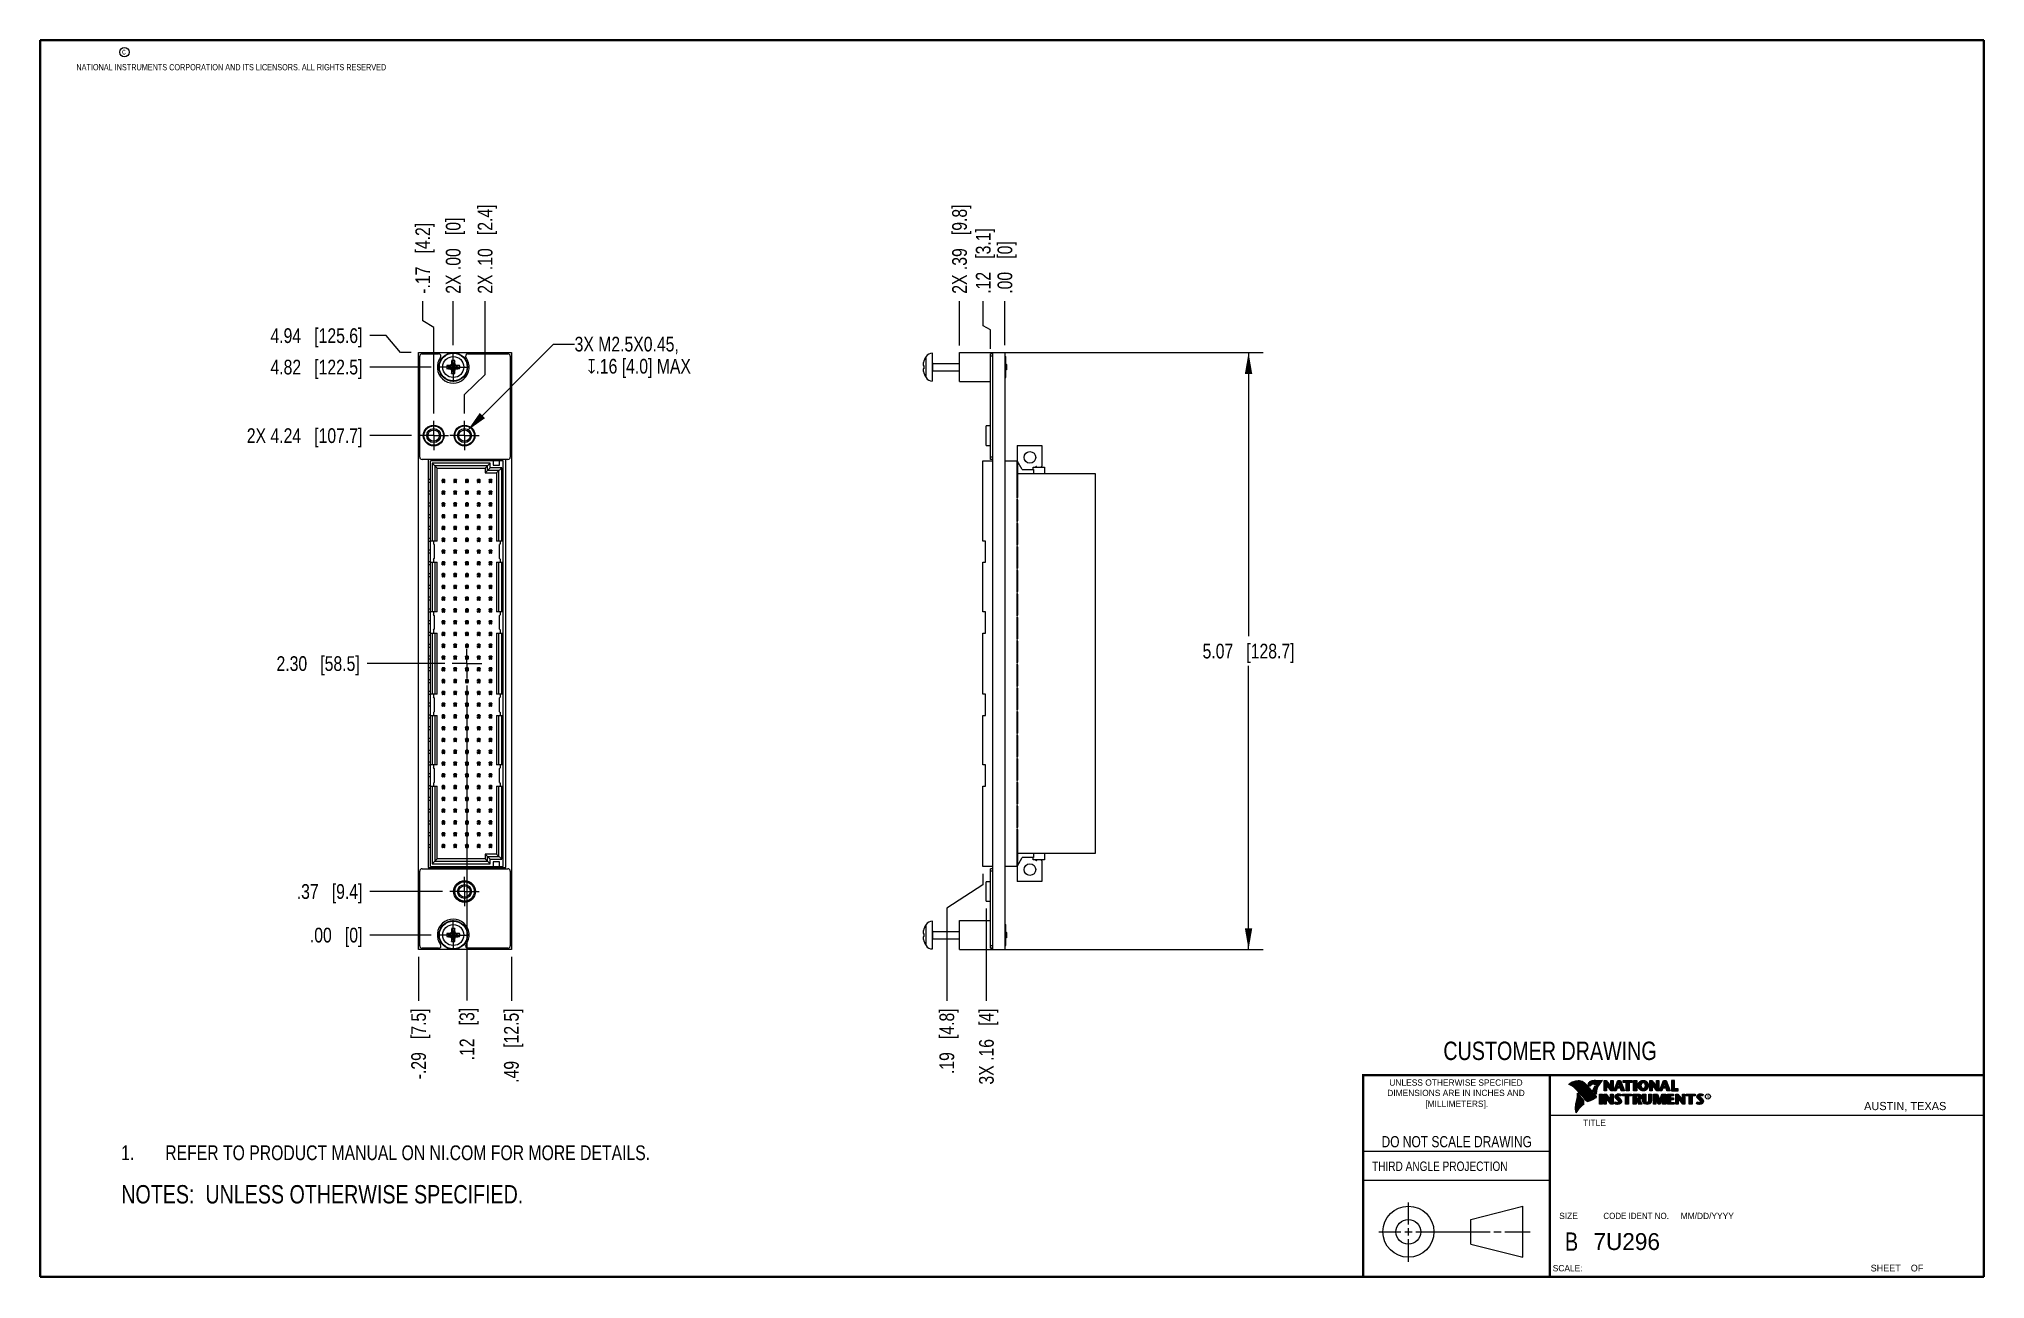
# Model space of a CAD drawing. Header units: inches. Extents: x 0.2 to 16.8, y 0.2 to 10.8.
import ezdxf

# ---------------------------------------------------------------- set-up
doc = ezdxf.new("R2010")
doc.units = ezdxf.units.IN
doc.header["$LTSCALE"] = 0.935
doc.header["$MEASUREMENT"] = 0
doc.linetypes.add('CENTER', pattern=[0.6, 0.375, -0.075, 0.075, -0.075])
doc.layers.get('0').update_dxf_attribs({"linetype": 'CONTINUOUS'})
for name, color, linetype in [('02___PRT_ALL_AXES', 7, 'CONTINUOUS'), ('DETAIL', 7, 'CONTINUOUS'), ('DIMENSIONS', 7, 'CONTINUOUS')]:
    doc.layers.add(name, color=color, linetype=linetype)
doc.styles.get("Standard").update_dxf_attribs({"font": 'txt', "width": 0.8})
doc.styles.add('TEXTSTYLE_2', font='txt')
doc.styles.add('TEXTSTYLE_3', font='txt', dxfattribs={"width": 0.95})
doc.dimstyles.new('DIMSTYLE_1', dxfattribs={"dimtxt": 0.125, "dimasz": 0.18, "dimexe": 0.125, "dimexo": 0.0625, "dimgap": 0.09, "dimtad": 0, "dimtih": 1, "dimtoh": 1, "dimzin": 4, "dimdsep": 46, "dimtxsty": 'STANDARD', "dimblk": '_FILLED', "dimblk1": '_FILLED', "dimblk2": '_FILLED', "dimcen": 0.09, "dimadec": 0, "dimazin": 0, "dimtp": 0.01, "dimtm": 0.01, "dimtfac": 1, "dimtofl": 0, "dimtmove": 0, "dimatfit": 3, "dimldrblk": '_FILLED', "dimfxl": 1, "dimtolj": 1, "dimtzin": 4, "dimarcsym": 0})
doc.dimstyles.new('DIMSTYLE_2', dxfattribs={"dimtxt": 0.125, "dimasz": 0.18, "dimexe": 0.125, "dimexo": 0.0625, "dimgap": 0.0625, "dimtad": 0, "dimtih": 1, "dimtoh": 1, "dimzin": 4, "dimdsep": 46, "dimtxsty": 'STANDARD', "dimblk": '_FILLED', "dimblk1": '_FILLED', "dimblk2": '_FILLED', "dimcen": 0.09, "dimadec": 0, "dimazin": 0, "dimtp": 0.01, "dimtm": 0.01, "dimtfac": 1, "dimtofl": 0, "dimtmove": 0, "dimatfit": 3, "dimldrblk": '_FILLED', "dimfxl": 1, "dimtolj": 1, "dimtzin": 4, "dimarcsym": 0})
doc.dimstyles.get("Standard").update_dxf_attribs({"dimtxt": 0.125, "dimasz": 0.18, "dimexe": 0.125, "dimexo": 0.0625, "dimgap": 0.09, "dimtad": 0, "dimtih": 1, "dimtoh": 1, "dimdec": 3, "dimzin": 4, "dimdsep": 46, "dimtxsty": 'STANDARD', "dimblk": '_FILLED', "dimblk1": '_FILLED', "dimblk2": '_FILLED', "dimcen": 0.09, "dimadec": 0, "dimazin": 0, "dimtol": 1, "dimtp": 0.01, "dimtm": 0.01, "dimtfac": 1, "dimtdec": 3, "dimtofl": 0, "dimtmove": 0, "dimatfit": 3, "dimldrblk": '_FILLED', "dimfxl": 1, "dimtolj": 1, "dimtzin": 4, "dimarcsym": 0})

msp = doc.modelspace()

# ---------------------------------------------------------------- texts
at = {"color": 2, "linetype": 'CONTINUOUS', "attachment_point": 1, "line_spacing_factor": 0.9}
for s, insert, char_height, width in [('c', (0.946, 10.689), 0.053, 0.0424), ('NATIONAL INSTRUMENTS CORPORATION AND ITS LICENSORS. ALL RIGHTS RESERVED', (0.558, 10.555), 0.053, 3.0104), ('THIRD ANGLE PROJECTION', (11.556, 1.238), 0.08, 1.408)]:
    msp.add_mtext(s, dxfattribs=dict(at, insert=insert, char_height=char_height, width=width))
at = {"color": 7, "linetype": 'CONTINUOUS', "attachment_point": 2, "line_spacing_factor": 0.9}
for s, insert, char_height, width in [('CUSTOMER DRAWING', (13.067, 2.256), 0.15625, 2), ('DO NOT SCALE DRAWING', (12.275, 1.454), 0.095, 1.52), ('B', (13.25, 0.636), 0.156, 0.125)]:
    msp.add_mtext(s, dxfattribs=dict(at, insert=insert, char_height=char_height, width=width))
at = {"color": 2, "linetype": 'CONTINUOUS', "line_spacing_factor": 0.9}
for s, insert, char_height, width, attachment_point, style in [('DIMENSIONS ARE IN INCHES AND', (12.269, 1.847), 0.05325, 1.49111, 2, 'TEXTSTYLE_2'), ('UNLESS OTHERWISE SPECIFIED', (12.269, 1.935), 0.05325, 1.3846, 2, 'TEXTSTYLE_2'), ('[MILLIMETERS].', (12.275, 1.755), 0.05325, 0.74556, 2, 'TEXTSTYLE_2'), ('R', (14.397, 1.8), 0.0217, 0.02174, 1, 'TEXTSTYLE_2'), ('AUSTIN, TEXAS', (15.733, 1.744), 0.06962, 0.90502, 1, 'TEXTSTYLE_2'), ('TITLE', (13.347, 1.593), 0.0533, 0.26627, 1, 'TEXTSTYLE_2'), ('SIZE', (13.145, 0.803), 0.0533, 0.21302, 1, 'TEXTSTYLE_2'), ('CODE IDENT NO.', (13.798, 0.803), 0.05325, 0.70828, 2, 'TEXTSTYLE_3'), ('MM/DD/YYYY', (14.176, 0.803), 0.0533, 0.53254, 1, 'TEXTSTYLE_2'), ('SCALE:', (13.09, 0.359), 0.0533, 0.31952, 1, 'TEXTSTYLE_2'), ('SHEET    OF', (15.789, 0.362), 0.05726, 0.62988, 1, 'TEXTSTYLE_2')]:
    msp.add_mtext(s, dxfattribs=dict(at, insert=insert, char_height=char_height, width=width, attachment_point=attachment_point, style=style))
at = {"color": 7, "linetype": 'CONTINUOUS', "insert": (13.436, 0.63), "char_height": 0.1432, "width": 0.71578, "attachment_point": 1, "line_spacing_factor": 0.9, "style": 'TEXTSTYLE_2'}
msp.add_mtext('7U296', dxfattribs=at)
at = {"layer": 'DETAIL', "color": 2, "linetype": 'CONTINUOUS', "insert": (4.787, 8.24), "char_height": 0.125, "width": 1.77708, "attachment_point": 1, "line_spacing_factor": 0.9}
msp.add_mtext('3X M2.5X0.45,\\P   \\Fgdt;{\\Fgdt;x}\\Ftxt;.16 [4.0] MAX', dxfattribs=at)

# ---------------------------------------------------------------- blocks, each defined once
blk = doc.blocks.new('SYMBOL_16_BL0', base_point=(3.675, 1.312))
at = {"color": 2, "linetype": 'CONTINUOUS', "width": 0.8}
for s, p in [('1.', (0.938, 1.25)), ('REFER TO PRODUCT MANUAL ON NI.COM FOR MORE DETAILS.', (1.312, 1.25))]:
    blk.add_text(s, height=0.125, dxfattribs=at).set_placement(p)
blk = doc.blocks.new('*D0')
at = {"layer": 'DIMENSIONS', "color": 2, "linetype": 'CONTINUOUS'}
for p, q in [((4.028, 7.92), (4.028, 8.543)), ((3.853, 7.751), (4.028, 7.92)), ((3.853, 7.588), (3.853, 7.751))]:
    blk.add_line(p, q, dxfattribs=at)
at = {"layer": 'DIMENSIONS', "color": 2, "linetype": 'CONTINUOUS', "insert": (3.965, 8.605), "char_height": 0.125, "width": 1.225, "attachment_point": 1, "rotation": 90, "line_spacing_factor": 0.9}
blk.add_mtext('2X .10{\\Ftxt.shx;\\W1.000000;\\H0.125000; }[2.4]', dxfattribs=at)
blk = doc.blocks.new('_FILLED')
at = {"color": 0, "linetype": 'BYBLOCK'}
blk.add_solid([(0, 0), (-1, 0.174), (-1, -0.174)], dxfattribs=at)
blk = doc.blocks.new('*D1')
at = {"layer": 'DIMENSIONS', "color": 2, "linetype": 'CONTINUOUS'}
blk.add_line((3.757, 8.17), (3.757, 8.543), dxfattribs=at)
at = {"layer": 'DIMENSIONS', "color": 2, "linetype": 'CONTINUOUS', "insert": (3.694, 8.605), "char_height": 0.125, "width": 1.025, "attachment_point": 1, "rotation": 90, "line_spacing_factor": 0.9}
blk.add_mtext('2X .00{\\Ftxt.shx;\\W1.000000;\\H0.125000; }[0]', dxfattribs=at)
blk = doc.blocks.new('*D2')
at = {"layer": 'DIMENSIONS', "color": 2, "linetype": 'CONTINUOUS'}
for p, q in [((3.498, 8.374), (3.498, 8.543)), ((3.591, 8.318), (3.498, 8.374)), ((3.591, 7.588), (3.591, 8.318))]:
    blk.add_line(p, q, dxfattribs=at)
at = {"layer": 'DIMENSIONS', "color": 2, "linetype": 'CONTINUOUS', "insert": (3.436, 8.605), "char_height": 0.125, "width": 1.025, "attachment_point": 1, "rotation": 90, "line_spacing_factor": 0.9}
blk.add_mtext('-.17{\\Ftxt.shx;\\W1.000000;\\H0.125000; }[4.2]', dxfattribs=at)
blk = doc.blocks.new('*D3')
at = {"layer": 'DIMENSIONS', "color": 2, "linetype": 'CONTINUOUS'}
blk.add_line((4.251, 2.976), (4.251, 2.601), dxfattribs=at)
at = {"layer": 'DIMENSIONS', "color": 2, "linetype": 'CONTINUOUS', "insert": (4.188, 2.538), "char_height": 0.125, "width": 1.025, "attachment_point": 3, "rotation": 90, "line_spacing_factor": 0.9}
blk.add_mtext('.49{\\Ftxt.shx;\\W1.000000;\\H0.125000; }[12.5]', dxfattribs=at)
blk = doc.blocks.new('*D4')
at = {"layer": 'DIMENSIONS', "color": 2, "linetype": 'CONTINUOUS'}
blk.add_line((3.463, 2.976), (3.463, 2.601), dxfattribs=at)
at = {"layer": 'DIMENSIONS', "color": 2, "linetype": 'CONTINUOUS', "insert": (3.4, 2.538), "char_height": 0.125, "width": 1.025, "attachment_point": 3, "rotation": 90, "line_spacing_factor": 0.9}
blk.add_mtext('-.29{\\Ftxt.shx;\\W1.000000;\\H0.125000; }[7.5]', dxfattribs=at)
blk = doc.blocks.new('*D5')
at = {"layer": 'DIMENSIONS', "color": 2, "linetype": 'CONTINUOUS'}
for p, q in [((8.255, 8.333), (8.255, 8.543)), ((8.318, 8.299), (8.255, 8.333)), ((8.318, 8.137), (8.318, 8.299))]:
    blk.add_line(p, q, dxfattribs=at)
at = {"layer": 'DIMENSIONS', "color": 2, "linetype": 'CONTINUOUS', "insert": (8.193, 8.605), "char_height": 0.125, "width": 0.925, "attachment_point": 1, "rotation": 90, "line_spacing_factor": 0.9}
blk.add_mtext('.12{\\Ftxt.shx;\\W1.000000;\\H0.125000; }[3.1]', dxfattribs=at)
blk = doc.blocks.new('*D6')
at = {"layer": 'DIMENSIONS', "color": 2, "linetype": 'CONTINUOUS'}
blk.add_line((8.44, 8.168), (8.44, 8.543), dxfattribs=at)
at = {"layer": 'DIMENSIONS', "color": 2, "linetype": 'CONTINUOUS', "insert": (8.377, 8.605), "char_height": 0.125, "width": 0.725, "attachment_point": 1, "rotation": 90, "line_spacing_factor": 0.9}
blk.add_mtext('.00{\\Ftxt.shx;\\W1.000000;\\H0.125000; }[0]', dxfattribs=at)
blk = doc.blocks.new('*D7')
at = {"layer": 'DIMENSIONS', "color": 2, "linetype": 'CONTINUOUS'}
blk.add_line((8.055, 8.167), (8.055, 8.543), dxfattribs=at)
at = {"layer": 'DIMENSIONS', "color": 2, "linetype": 'CONTINUOUS', "insert": (7.992, 8.605), "char_height": 0.125, "width": 1.225, "attachment_point": 1, "rotation": 90, "line_spacing_factor": 0.9}
blk.add_mtext('2X .39{\\Ftxt.shx;\\W1.000000;\\H0.125000; }[9.8]', dxfattribs=at)
blk = doc.blocks.new('*D8')
at = {"layer": 'DIMENSIONS', "color": 2, "linetype": 'CONTINUOUS'}
blk.add_line((8.282, 3.386), (8.282, 2.601), dxfattribs=at)
at = {"layer": 'DIMENSIONS', "color": 2, "linetype": 'CONTINUOUS', "insert": (8.22, 2.538), "char_height": 0.125, "width": 1.025, "attachment_point": 3, "rotation": 90, "line_spacing_factor": 0.9}
blk.add_mtext('3X .16{\\Ftxt.shx;\\W1.000000;\\H0.125000; }[4]', dxfattribs=at)
blk = doc.blocks.new('*D9')
at = {"layer": 'DIMENSIONS', "color": 2, "linetype": 'CONTINUOUS'}
for p, q in [((8.252, 3.681), (8.252, 3.587)), ((8.252, 3.587), (7.947, 3.389)), ((7.947, 3.389), (7.947, 2.601))]:
    blk.add_line(p, q, dxfattribs=at)
at = {"layer": 'DIMENSIONS', "color": 2, "linetype": 'CONTINUOUS', "insert": (7.884, 2.538), "char_height": 0.125, "width": 0.925, "attachment_point": 3, "rotation": 90, "line_spacing_factor": 0.9}
blk.add_mtext('.19{\\Ftxt.shx;\\W1.000000;\\H0.125000; }[4.8]', dxfattribs=at)
blk = doc.blocks.new('*D10')
at = {"layer": 'DIMENSIONS', "color": 2, "linetype": 'CONTINUOUS'}
for p, q in [((8.397, 8.105), (10.633, 8.105)), ((10.508, 8.105), (10.508, 5.697)), ((10.508, 3.038), (10.508, 5.447)), ((8.397, 3.038), (10.633, 3.038))]:
    blk.add_line(p, q, dxfattribs=at)
at = {"layer": 'DIMENSIONS', "color": 2, "linetype": 'CONTINUOUS', "xscale": 0.18, "yscale": 0.18, "zscale": 0.18}
for p, rotation in [((10.508, 8.105), 90), ((10.508, 3.038), 270)]:
    blk.add_blockref('_FILLED', p, dxfattribs=dict(at, rotation=rotation))
at = {"layer": 'DIMENSIONS', "color": 2, "linetype": 'CONTINUOUS', "insert": (10.508, 5.634), "char_height": 0.125, "width": 1.225, "attachment_point": 2, "line_spacing_factor": 0.9}
blk.add_mtext('5.07{\\Ftxt.shx;\\W1.000000;\\H0.125000; }[128.7]', dxfattribs=at)
blk = doc.blocks.new('*D11')
at = {"layer": 'DIMENSIONS', "color": 2, "linetype": 'CONTINUOUS'}
blk.add_line((3.665, 3.531), (3.049, 3.531), dxfattribs=at)
at = {"layer": 'DIMENSIONS', "color": 2, "linetype": 'CONTINUOUS', "insert": (2.986, 3.593), "char_height": 0.125, "width": 0.925, "attachment_point": 3, "line_spacing_factor": 0.9}
blk.add_mtext('.37{\\Ftxt.shx;\\W1.000000;\\H0.125000; }[9.4]', dxfattribs=at)
blk = doc.blocks.new('*D12')
at = {"layer": 'DIMENSIONS', "color": 2, "linetype": 'CONTINUOUS'}
blk.add_line((3.569, 3.161), (3.049, 3.161), dxfattribs=at)
at = {"layer": 'DIMENSIONS', "color": 2, "linetype": 'CONTINUOUS', "insert": (2.986, 3.223), "char_height": 0.125, "width": 0.725, "attachment_point": 3, "line_spacing_factor": 0.9}
blk.add_mtext('.00{\\Ftxt.shx;\\W1.000000;\\H0.125000; }[0]', dxfattribs=at)
blk = doc.blocks.new('*D13')
at = {"layer": 'DIMENSIONS', "color": 2, "linetype": 'CONTINUOUS'}
blk.add_line((3.403, 7.401), (3.049, 7.401), dxfattribs=at)
at = {"layer": 'DIMENSIONS', "color": 2, "linetype": 'CONTINUOUS', "insert": (2.986, 7.463), "char_height": 0.125, "width": 1.525, "attachment_point": 3, "line_spacing_factor": 0.9}
blk.add_mtext('2X 4.24{\\Ftxt.shx;\\W1.000000;\\H0.125000; }[107.7]', dxfattribs=at)
blk = doc.blocks.new('*D14')
at = {"layer": 'DIMENSIONS', "color": 2, "linetype": 'CONTINUOUS'}
blk.add_line((3.569, 7.983), (3.049, 7.983), dxfattribs=at)
at = {"layer": 'DIMENSIONS', "color": 2, "linetype": 'CONTINUOUS', "insert": (2.986, 8.045), "char_height": 0.125, "width": 1.225, "attachment_point": 3, "line_spacing_factor": 0.9}
blk.add_mtext('4.82{\\Ftxt.shx;\\W1.000000;\\H0.125000; }[122.5]', dxfattribs=at)
blk = doc.blocks.new('*D15')
at = {"layer": 'DIMENSIONS', "color": 2, "linetype": 'CONTINUOUS'}
for p, q in [((3.188, 8.25), (3.049, 8.25)), ((3.308, 8.105), (3.188, 8.25)), ((3.4, 8.105), (3.308, 8.105))]:
    blk.add_line(p, q, dxfattribs=at)
at = {"layer": 'DIMENSIONS', "color": 2, "linetype": 'CONTINUOUS', "insert": (2.986, 8.312), "char_height": 0.125, "width": 1.225, "attachment_point": 3, "line_spacing_factor": 0.9}
blk.add_mtext('4.94{\\Ftxt.shx;\\W1.000000;\\H0.125000; }[125.6]', dxfattribs=at)
blk = doc.blocks.new('*D16')
at = {"layer": 'DIMENSIONS', "color": 2, "linetype": 'CONTINUOUS'}
blk.add_line((3.686, 5.466), (3.025, 5.466), dxfattribs=at)
at = {"layer": 'DIMENSIONS', "color": 2, "linetype": 'CONTINUOUS', "insert": (2.963, 5.528), "char_height": 0.125, "width": 1.125, "attachment_point": 3, "line_spacing_factor": 0.9}
blk.add_mtext('2.30{\\Ftxt.shx;\\W1.000000;\\H0.125000; }[58.5]', dxfattribs=at)
blk = doc.blocks.new('*D17')
at = {"layer": 'DIMENSIONS', "color": 2, "linetype": 'CONTINUOUS'}
blk.add_line((3.873, 5.278), (3.873, 2.606), dxfattribs=at)
at = {"layer": 'DIMENSIONS', "color": 2, "linetype": 'CONTINUOUS', "insert": (3.811, 2.543), "char_height": 0.125, "width": 0.725, "attachment_point": 3, "rotation": 90, "line_spacing_factor": 0.9}
blk.add_mtext('.12{\\Ftxt.shx;\\W1.000000;\\H0.125000; }[3]', dxfattribs=at)
blk = doc.blocks.new('SYMBOL_4_BL1', base_point=(3.123, 0.96))
at = {"layer": 'DETAIL', "color": 2, "linetype": 'CONTINUOUS', "width": 0.8}
blk.add_text('NOTES:  UNLESS OTHERWISE SPECIFIED.', height=0.156, dxfattribs=at).set_placement((0.939, 0.882))

# ---------------------------------------------------------------- dimensions: what is measured, and where the dimension line sits
at = {"layer": 'DIMENSIONS', "color": 2, "linetype": 'CONTINUOUS'}
for feature_location, offset, dtype, origin, text, picture, middle in [((3.853, 7.588), (0.175, 0.954), 0, (3.757, 8.108), '2X <>', '*D0', (4.028, 9.218)), ((8.054980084, 8.16721875), (0, 0.37551093), 1, (8.439980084, 8.10471875), '2X <>', '*D7', (8.054980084, 9.21772968)), ((3.591, 7.588), (-0.093, 0.954), 0, (3.757, 7.526), '-<>', '*D2', (3.498, 9.118)), ((3.756928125, 8.17031875), (0, 0.37241093), 1, (3.756928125, 8.10781875), '2X <>', '*D1', (3.756928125, 9.11772968)), ((3.403, 7.401), (-0.355, 0), 0, (3.466, 3.161), '2X <>', '*D13', (2.224, 7.401)), ((8.282, 3.386), (0, -0.785), 1, (8.44, 3.448), '3X <>', '*D8', (8.282, 2.026)), ((3.463, 2.976), (0, -0.375), 1, (3.757, 3.038), '-<>', '*D4', (3.463, 2.026))]:
    dim = msp.add_ordinate_dim(feature_location=feature_location, offset=offset, dtype=dtype, origin=origin, text=text, dimstyle='DIMSTYLE_1', override={"dimtad": 1, "dimtih": 0, "dimtoh": 0}, dxfattribs=at)
    dim.commit()
    dim.dimension.update_dxf_attribs({"geometry": picture, "text_midpoint": middle})
for feature_location, offset, dtype, origin, picture, middle in [((8.318, 8.137), (-0.063, 0.406), 0, (8.44, 8.105), '*D5', (8.255, 9.068)), ((8.439980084, 8.16771875), (0, 0.37501093), 1, (8.439980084, 8.10521875), '*D6', (8.439980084, 8.96772968)), ((3.4, 8.105), (-0.352, 0.145), 0, (3.463, 3.161), '*D15', (2.374, 8.25)), ((3.569, 7.983), (-0.521, 0), 0, (3.632, 3.161), '*D14', (2.374, 7.983)), ((3.68584, 5.46571), (-0.66041, 0), 0, (3.74834, 3.16072), '*D16', (2.40043, 5.46571)), ((3.873, 5.278), (0, -2.672), 1, (3.757, 5.341), '*D17', (3.873, 2.181)), ((8.252, 3.681), (-0.306, -1.08), 0, (8.44, 3.743), '*D9', (7.947, 2.076)), ((3.665, 3.531), (-0.617, 0), 0, (3.632, 3.161), '*D11', (2.524, 3.531)), ((3.569328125, 3.16071875), (-0.520697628, 0), 0, (3.631828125, 3.16071875), '*D12', (2.623630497, 3.16071875)), ((4.251, 2.976), (0, -0.375), 1, (3.757, 3.038), '*D3', (4.251, 2.026))]:
    dim = msp.add_ordinate_dim(feature_location=feature_location, offset=offset, dtype=dtype, origin=origin, dimstyle='DIMSTYLE_1', override={"dimtad": 1, "dimtih": 0, "dimtoh": 0}, dxfattribs=at)
    dim.commit()
    dim.dimension.update_dxf_attribs({"geometry": picture, "text_midpoint": middle})
dim = msp.add_linear_dim(base=(10.508, 3.038), p1=(8.335, 8.105), p2=(8.335, 3.038), angle=270, dimstyle='DIMSTYLE_2', dxfattribs=at)
dim.commit()
dim.dimension.update_dxf_attribs({"geometry": '*D10', "text_midpoint": (10.508, 5.572), "dimtype": 160})

# ---------------------------------------------------------------- linework, layer by layer
at = {"color": 7, "linetype": 'CONTINUOUS'}
for p, q in [((3.463, 3.038), (3.463, 8.105)), ((3.463, 8.105), (4.251, 8.105)), ((4.251, 8.105), (4.251, 3.038)), ((7.825, 7.865), (7.825, 8.101)), ((8.055, 7.861), (8.055, 8.105)), ((8.055, 8.105), (8.335, 8.105)), ((8.335, 8.105), (8.335, 3.038)), ((8.335, 8.105), (8.44, 8.105)), ((8.44, 8.105), (8.44, 3.038)), ((3.473, 7.218), (3.473, 8.075)), ((3.493, 8.095), (3.633, 8.095)), ((3.703, 7.996), (3.724, 7.99)), ((3.703, 7.969), (3.724, 7.976)), ((3.724, 7.976), (3.79, 7.99)), ((3.727, 7.99), (3.724, 7.99)), ((3.724, 7.99), (3.79, 7.976)), ((3.724, 7.976), (3.727, 7.976)), ((3.742, 7.998), (3.727, 7.99)), ((3.727, 7.99), (3.731, 7.997)), ((3.727, 7.976), (3.787, 7.99)), ((3.727, 7.99), (3.787, 7.976)), ((3.731, 7.968), (3.727, 7.976)), ((3.727, 7.976), (3.742, 7.967)), ((3.738, 7.964), (3.776, 8.002)), ((3.776, 7.964), (3.738, 8.002)), ((3.742, 8.009), (3.75, 8.013)), ((3.75, 8.013), (3.742, 7.998)), ((3.742, 7.967), (3.75, 7.953)), ((3.75, 7.953), (3.742, 7.956)), ((3.743, 8.037), (3.75, 8.016)), ((3.743, 7.928), (3.75, 7.95)), ((3.75, 7.95), (3.764, 8.016)), ((3.75, 8.016), (3.75, 8.013)), ((3.764, 7.95), (3.75, 8.016)), ((3.75, 7.953), (3.764, 8.013)), ((3.764, 7.953), (3.75, 8.013)), ((3.75, 7.953), (3.75, 7.95)), ((3.771, 8.037), (3.764, 8.016)), ((3.764, 8.013), (3.764, 8.016)), ((3.772, 7.998), (3.764, 8.013)), ((3.764, 8.013), (3.772, 8.009)), ((3.764, 7.953), (3.772, 7.967)), ((3.772, 7.956), (3.764, 7.953)), ((3.764, 7.95), (3.764, 7.953)), ((3.771, 7.928), (3.764, 7.95)), ((3.787, 7.99), (3.772, 7.998)), ((3.772, 7.967), (3.787, 7.976)), ((3.783, 7.997), (3.787, 7.99)), ((3.783, 7.968), (3.787, 7.976)), ((3.79, 7.99), (3.787, 7.99)), ((3.787, 7.976), (3.79, 7.976)), ((3.811, 7.996), (3.79, 7.99)), ((3.811, 7.969), (3.79, 7.976)), ((3.881, 8.095), (4.221, 8.095)), ((4.241, 8.075), (4.241, 7.218)), ((7.745, 7.997), (7.753, 7.996)), ((7.753, 7.969), (7.745, 7.968)), ((7.753, 8.039), (7.753, 8.037)), ((7.753, 7.996), (7.753, 7.969)), ((7.829, 8.014), (8.055, 8.014)), ((7.829, 7.951), (8.055, 7.951)), ((8.318, 7.198), (8.318, 8.095)), ((8.335, 8.095), (8.318, 8.095)), ((8.44, 8.073), (8.449, 8.073)), ((8.449, 7.893), (8.449, 8.073)), ((8.455, 8.002), (8.449, 8.008)), ((8.455, 7.963), (8.449, 7.957)), ((8.455, 7.963), (8.455, 8.002)), ((7.753, 7.928), (7.753, 7.927)), ((8.055, 7.861), (8.318, 7.861)), ((8.44, 7.893), (8.449, 7.893)), ((8.282, 7.318), (8.282, 7.483)), ((8.318, 7.483), (8.282, 7.483)), ((8.282, 7.318), (8.318, 7.318)), ((8.544, 7.316), (8.544, 7.188)), ((8.544, 7.316), (8.752, 7.316)), ((8.752, 7.316), (8.752, 7.141)), ((4.221, 7.198), (3.493, 7.198)), ((3.545, 7.198), (3.545, 3.733)), ((3.565, 3.743), (3.565, 7.188)), ((4.182, 7.188), (3.565, 7.188)), ((3.578, 7.166), (3.578, 6.506)), ((3.578, 7.166), (3.621, 7.123)), ((4.07, 7.166), (3.578, 7.166)), ((3.602, 7.143), (3.602, 6.506)), ((4.047, 7.143), (3.602, 7.143)), ((3.618, 7.188), (3.618, 7.198)), ((3.621, 6.506), (3.621, 7.123)), ((3.621, 7.123), (4.027, 7.123)), ((3.854, 7.198), (3.854, 7.188)), ((4.07, 7.166), (4.027, 7.123)), ((4.027, 7.084), (4.07, 7.127)), ((4.027, 7.123), (4.027, 7.084)), ((4.047, 7.104), (4.047, 7.143)), ((4.07, 7.127), (4.07, 7.166)), ((4.169, 7.127), (4.07, 7.127)), ((4.097, 7.188), (4.097, 7.149)), ((4.097, 7.149), (4.149, 7.149)), ((4.169, 7.127), (4.125, 7.084)), ((4.149, 7.149), (4.149, 7.188)), ((4.169, 6.506), (4.169, 7.127)), ((4.182, 3.743), (4.182, 7.188)), ((4.203, 3.733), (4.203, 7.198)), ((8.252, 6.506), (8.252, 7.188)), ((8.252, 7.188), (8.335, 7.188)), ((8.335, 7.198), (8.318, 7.198)), ((8.44, 7.188), (8.544, 7.188)), ((8.542, 7.188), (8.542, 6.872)), ((8.587, 7.113), (8.544, 7.188)), ((8.546, 7.185), (8.546, 6.876)), ((8.587, 7.113), (8.682, 7.113)), ((8.681, 7.113), (8.681, 7.132)), ((8.681, 7.132), (8.776, 7.132)), ((8.682, 7.113), (8.682, 7.079)), ((8.692, 7.132), (8.704, 7.138)), ((8.709, 7.137), (8.714, 7.132)), ((8.744, 7.132), (8.752, 7.141)), ((8.776, 7.132), (8.776, 7.079)), ((3.565, 7.028), (3.545, 7.028)), ((3.565, 7.003), (3.545, 7.003)), ((3.662, 7.025), (3.662, 7.025)), ((3.662, 7.006), (3.662, 7.006)), ((3.681, 7.029), (3.666, 7.029)), ((3.681, 7.003), (3.666, 7.003)), ((3.67, 7.014), (3.67, 7.018)), ((3.677, 7.018), (3.677, 7.014)), ((3.685, 7.025), (3.685, 7.025)), ((3.685, 7.006), (3.685, 7.006)), ((3.762, 7.025), (3.762, 7.025)), ((3.762, 7.006), (3.762, 7.006)), ((3.781, 7.029), (3.766, 7.029)), ((3.781, 7.003), (3.766, 7.003)), ((3.77, 7.014), (3.77, 7.018)), ((3.777, 7.018), (3.777, 7.014)), ((3.785, 7.025), (3.785, 7.025)), ((3.785, 7.006), (3.785, 7.006)), ((3.862, 7.025), (3.862, 7.025)), ((3.862, 7.006), (3.862, 7.006)), ((3.881, 7.029), (3.866, 7.029)), ((3.881, 7.003), (3.866, 7.003)), ((3.87, 7.014), (3.87, 7.018)), ((3.877, 7.018), (3.877, 7.014)), ((3.885, 7.025), (3.885, 7.025)), ((3.885, 7.006), (3.885, 7.006)), ((3.962, 7.025), (3.962, 7.025)), ((3.962, 7.006), (3.962, 7.006)), ((3.981, 7.029), (3.966, 7.029)), ((3.981, 7.003), (3.966, 7.003)), ((3.97, 7.014), (3.97, 7.018)), ((3.977, 7.018), (3.977, 7.014)), ((3.985, 7.025), (3.985, 7.025)), ((3.985, 7.006), (3.985, 7.006)), ((4.027, 7.084), (4.125, 7.084)), ((4.145, 7.104), (4.047, 7.104)), ((4.062, 7.025), (4.062, 7.025)), ((4.062, 7.006), (4.062, 7.006)), ((4.081, 7.029), (4.066, 7.029)), ((4.081, 7.003), (4.066, 7.003)), ((4.07, 7.014), (4.07, 7.018)), ((4.077, 7.018), (4.077, 7.014)), ((4.085, 7.025), (4.085, 7.025)), ((4.085, 7.006), (4.085, 7.006)), ((4.125, 7.084), (4.125, 6.506)), ((4.145, 6.506), (4.145, 7.104)), ((8.547, 6.872), (8.547, 7.079)), ((8.547, 7.079), (9.205, 7.079)), ((9.205, 7.079), (9.205, 3.853)), ((3.565, 6.928), (3.545, 6.928)), ((3.565, 6.903), (3.545, 6.903)), ((3.565, 6.828), (3.545, 6.828)), ((3.565, 6.803), (3.545, 6.803)), ((3.662, 6.925), (3.662, 6.925)), ((3.662, 6.906), (3.662, 6.906)), ((3.662, 6.825), (3.662, 6.825)), ((3.662, 6.806), (3.662, 6.806)), ((3.681, 6.929), (3.666, 6.929)), ((3.681, 6.903), (3.666, 6.903)), ((3.681, 6.829), (3.666, 6.829)), ((3.681, 6.803), (3.666, 6.803)), ((3.67, 6.914), (3.67, 6.918)), ((3.67, 6.814), (3.67, 6.818)), ((3.677, 6.918), (3.677, 6.914)), ((3.677, 6.818), (3.677, 6.814)), ((3.685, 6.925), (3.685, 6.925)), ((3.685, 6.906), (3.685, 6.906)), ((3.685, 6.825), (3.685, 6.825)), ((3.685, 6.806), (3.685, 6.806)), ((3.762, 6.925), (3.762, 6.925)), ((3.762, 6.906), (3.762, 6.906)), ((3.762, 6.825), (3.762, 6.825)), ((3.762, 6.806), (3.762, 6.806)), ((3.781, 6.929), (3.766, 6.929)), ((3.781, 6.903), (3.766, 6.903)), ((3.781, 6.829), (3.766, 6.829)), ((3.781, 6.803), (3.766, 6.803)), ((3.77, 6.914), (3.77, 6.918)), ((3.77, 6.814), (3.77, 6.818)), ((3.777, 6.918), (3.777, 6.914)), ((3.777, 6.818), (3.777, 6.814)), ((3.785, 6.925), (3.785, 6.925)), ((3.785, 6.906), (3.785, 6.906)), ((3.785, 6.825), (3.785, 6.825)), ((3.785, 6.806), (3.785, 6.806)), ((3.862, 6.925), (3.862, 6.925)), ((3.862, 6.906), (3.862, 6.906)), ((3.862, 6.825), (3.862, 6.825)), ((3.862, 6.806), (3.862, 6.806)), ((3.881, 6.929), (3.866, 6.929)), ((3.881, 6.903), (3.866, 6.903)), ((3.881, 6.829), (3.866, 6.829)), ((3.881, 6.803), (3.866, 6.803)), ((3.87, 6.914), (3.87, 6.918)), ((3.87, 6.814), (3.87, 6.818)), ((3.877, 6.918), (3.877, 6.914)), ((3.877, 6.818), (3.877, 6.814)), ((3.885, 6.925), (3.885, 6.925)), ((3.885, 6.906), (3.885, 6.906)), ((3.885, 6.825), (3.885, 6.825)), ((3.885, 6.806), (3.885, 6.806)), ((3.962, 6.925), (3.962, 6.925)), ((3.962, 6.906), (3.962, 6.906)), ((3.962, 6.825), (3.962, 6.825)), ((3.962, 6.806), (3.962, 6.806)), ((3.981, 6.929), (3.966, 6.929)), ((3.981, 6.903), (3.966, 6.903)), ((3.981, 6.829), (3.966, 6.829)), ((3.981, 6.803), (3.966, 6.803)), ((3.97, 6.914), (3.97, 6.918)), ((3.97, 6.814), (3.97, 6.818)), ((3.977, 6.918), (3.977, 6.914)), ((3.977, 6.818), (3.977, 6.814)), ((3.985, 6.925), (3.985, 6.925)), ((3.985, 6.906), (3.985, 6.906)), ((3.985, 6.825), (3.985, 6.825)), ((3.985, 6.806), (3.985, 6.806)), ((4.062, 6.925), (4.062, 6.925)), ((4.062, 6.906), (4.062, 6.906)), ((4.062, 6.825), (4.062, 6.825)), ((4.062, 6.806), (4.062, 6.806)), ((4.081, 6.929), (4.066, 6.929)), ((4.081, 6.903), (4.066, 6.903)), ((4.081, 6.829), (4.066, 6.829)), ((4.081, 6.803), (4.066, 6.803)), ((4.07, 6.914), (4.07, 6.918)), ((4.07, 6.814), (4.07, 6.818)), ((4.077, 6.918), (4.077, 6.914)), ((4.077, 6.818), (4.077, 6.814)), ((4.085, 6.925), (4.085, 6.925)), ((4.085, 6.906), (4.085, 6.906)), ((4.085, 6.825), (4.085, 6.825)), ((4.085, 6.806), (4.085, 6.806)), ((8.542, 6.872), (8.546, 6.876)), ((8.542, 6.872), (8.547, 6.872)), ((8.542, 6.86), (8.542, 6.672)), ((8.546, 6.856), (8.542, 6.86)), ((8.547, 6.86), (8.542, 6.86)), ((8.546, 6.876), (8.547, 6.876)), ((8.546, 6.856), (8.546, 6.676)), ((8.547, 6.856), (8.546, 6.856)), ((8.547, 6.672), (8.547, 6.86)), ((3.565, 6.728), (3.545, 6.728)), ((3.565, 6.703), (3.545, 6.703)), ((3.565, 6.628), (3.545, 6.628)), ((3.662, 6.725), (3.662, 6.725)), ((3.662, 6.706), (3.662, 6.706)), ((3.662, 6.625), (3.662, 6.625)), ((3.681, 6.729), (3.666, 6.729)), ((3.681, 6.703), (3.666, 6.703)), ((3.681, 6.629), (3.666, 6.629)), ((3.67, 6.714), (3.67, 6.718)), ((3.67, 6.614), (3.67, 6.618)), ((3.677, 6.718), (3.677, 6.714)), ((3.677, 6.618), (3.677, 6.614)), ((3.685, 6.725), (3.685, 6.725)), ((3.685, 6.706), (3.685, 6.706)), ((3.685, 6.625), (3.685, 6.625)), ((3.762, 6.725), (3.762, 6.725)), ((3.762, 6.706), (3.762, 6.706)), ((3.762, 6.625), (3.762, 6.625)), ((3.781, 6.729), (3.766, 6.729)), ((3.781, 6.703), (3.766, 6.703)), ((3.781, 6.629), (3.766, 6.629)), ((3.77, 6.714), (3.77, 6.718)), ((3.77, 6.614), (3.77, 6.618)), ((3.777, 6.718), (3.777, 6.714)), ((3.777, 6.618), (3.777, 6.614)), ((3.785, 6.725), (3.785, 6.725)), ((3.785, 6.706), (3.785, 6.706)), ((3.785, 6.625), (3.785, 6.625)), ((3.862, 6.725), (3.862, 6.725)), ((3.862, 6.706), (3.862, 6.706)), ((3.862, 6.625), (3.862, 6.625)), ((3.881, 6.729), (3.866, 6.729)), ((3.881, 6.703), (3.866, 6.703)), ((3.881, 6.629), (3.866, 6.629)), ((3.87, 6.714), (3.87, 6.718)), ((3.87, 6.614), (3.87, 6.618)), ((3.877, 6.718), (3.877, 6.714)), ((3.877, 6.618), (3.877, 6.614)), ((3.885, 6.725), (3.885, 6.725)), ((3.885, 6.706), (3.885, 6.706)), ((3.885, 6.625), (3.885, 6.625)), ((3.962, 6.725), (3.962, 6.725)), ((3.962, 6.706), (3.962, 6.706)), ((3.962, 6.625), (3.962, 6.625)), ((3.981, 6.729), (3.966, 6.729)), ((3.981, 6.703), (3.966, 6.703)), ((3.981, 6.629), (3.966, 6.629)), ((3.97, 6.714), (3.97, 6.718)), ((3.97, 6.614), (3.97, 6.618)), ((3.977, 6.718), (3.977, 6.714)), ((3.977, 6.618), (3.977, 6.614)), ((3.985, 6.725), (3.985, 6.725)), ((3.985, 6.706), (3.985, 6.706)), ((3.985, 6.625), (3.985, 6.625)), ((4.062, 6.725), (4.062, 6.725)), ((4.062, 6.706), (4.062, 6.706)), ((4.062, 6.625), (4.062, 6.625)), ((4.081, 6.729), (4.066, 6.729)), ((4.081, 6.703), (4.066, 6.703)), ((4.081, 6.629), (4.066, 6.629)), ((4.07, 6.714), (4.07, 6.718)), ((4.07, 6.614), (4.07, 6.618)), ((4.077, 6.718), (4.077, 6.714)), ((4.077, 6.618), (4.077, 6.614)), ((4.085, 6.725), (4.085, 6.725)), ((4.085, 6.706), (4.085, 6.706)), ((4.085, 6.625), (4.085, 6.625)), ((8.542, 6.672), (8.546, 6.676)), ((8.542, 6.672), (8.547, 6.672)), ((8.542, 6.66), (8.542, 6.472)), ((8.546, 6.656), (8.542, 6.66)), ((8.547, 6.66), (8.542, 6.66)), ((8.546, 6.676), (8.547, 6.676)), ((8.546, 6.656), (8.546, 6.476)), ((8.547, 6.656), (8.546, 6.656)), ((8.547, 6.472), (8.547, 6.66)), ((3.565, 6.603), (3.545, 6.603)), ((3.565, 6.528), (3.545, 6.528)), ((3.565, 6.503), (3.545, 6.503)), ((3.621, 6.506), (3.565, 6.506)), ((3.588, 6.506), (3.588, 6.483)), ((3.596, 6.475), (3.588, 6.483)), ((3.596, 6.475), (3.596, 6.357)), ((3.662, 6.606), (3.662, 6.606)), ((3.662, 6.525), (3.662, 6.525)), ((3.662, 6.506), (3.662, 6.506)), ((3.681, 6.603), (3.666, 6.603)), ((3.681, 6.529), (3.666, 6.529)), ((3.681, 6.503), (3.666, 6.503)), ((3.67, 6.514), (3.67, 6.518)), ((3.677, 6.518), (3.677, 6.514)), ((3.685, 6.606), (3.685, 6.606)), ((3.685, 6.525), (3.685, 6.525)), ((3.685, 6.506), (3.685, 6.506)), ((3.762, 6.606), (3.762, 6.606)), ((3.762, 6.525), (3.762, 6.525)), ((3.762, 6.506), (3.762, 6.506)), ((3.781, 6.603), (3.766, 6.603)), ((3.781, 6.529), (3.766, 6.529)), ((3.781, 6.503), (3.766, 6.503)), ((3.77, 6.514), (3.77, 6.518)), ((3.777, 6.518), (3.777, 6.514)), ((3.785, 6.606), (3.785, 6.606)), ((3.785, 6.525), (3.785, 6.525)), ((3.785, 6.506), (3.785, 6.506)), ((3.862, 6.606), (3.862, 6.606)), ((3.862, 6.525), (3.862, 6.525)), ((3.862, 6.506), (3.862, 6.506)), ((3.881, 6.603), (3.866, 6.603)), ((3.881, 6.529), (3.866, 6.529)), ((3.881, 6.503), (3.866, 6.503)), ((3.87, 6.514), (3.87, 6.518)), ((3.877, 6.518), (3.877, 6.514)), ((3.885, 6.606), (3.885, 6.606)), ((3.885, 6.525), (3.885, 6.525)), ((3.885, 6.506), (3.885, 6.506)), ((3.962, 6.606), (3.962, 6.606)), ((3.962, 6.525), (3.962, 6.525)), ((3.962, 6.506), (3.962, 6.506)), ((3.981, 6.603), (3.966, 6.603)), ((3.981, 6.529), (3.966, 6.529)), ((3.981, 6.503), (3.966, 6.503)), ((3.97, 6.514), (3.97, 6.518)), ((3.977, 6.518), (3.977, 6.514)), ((3.985, 6.606), (3.985, 6.606)), ((3.985, 6.525), (3.985, 6.525)), ((3.985, 6.506), (3.985, 6.506)), ((4.062, 6.606), (4.062, 6.606)), ((4.062, 6.525), (4.062, 6.525)), ((4.062, 6.506), (4.062, 6.506)), ((4.081, 6.603), (4.066, 6.603)), ((4.081, 6.529), (4.066, 6.529)), ((4.081, 6.503), (4.066, 6.503)), ((4.07, 6.514), (4.07, 6.518)), ((4.077, 6.518), (4.077, 6.514)), ((4.085, 6.606), (4.085, 6.606)), ((4.085, 6.525), (4.085, 6.525)), ((4.085, 6.506), (4.085, 6.506)), ((4.182, 6.506), (4.125, 6.506)), ((4.158, 6.483), (4.151, 6.475)), ((4.151, 6.357), (4.151, 6.475)), ((4.158, 6.483), (4.158, 6.506)), ((8.276, 6.506), (8.252, 6.506)), ((8.276, 6.325), (8.276, 6.506)), ((8.542, 6.472), (8.546, 6.476)), ((8.542, 6.472), (8.547, 6.472)), ((8.542, 6.46), (8.542, 6.272)), ((8.546, 6.456), (8.542, 6.46)), ((8.547, 6.46), (8.542, 6.46)), ((8.546, 6.476), (8.547, 6.476)), ((8.546, 6.456), (8.546, 6.276)), ((8.547, 6.456), (8.546, 6.456)), ((8.547, 6.272), (8.547, 6.46)), ((3.565, 6.428), (3.545, 6.428)), ((3.565, 6.403), (3.545, 6.403)), ((3.565, 6.328), (3.545, 6.328)), ((3.565, 6.303), (3.545, 6.303)), ((3.565, 6.325), (3.621, 6.325)), ((3.578, 6.325), (3.578, 5.906)), ((3.588, 6.349), (3.596, 6.357)), ((3.588, 6.349), (3.588, 6.325)), ((3.602, 6.325), (3.602, 5.906)), ((3.621, 5.906), (3.621, 6.325)), ((3.662, 6.425), (3.662, 6.425)), ((3.662, 6.406), (3.662, 6.406)), ((3.662, 6.325), (3.662, 6.325)), ((3.662, 6.306), (3.662, 6.306)), ((3.681, 6.429), (3.666, 6.429)), ((3.681, 6.403), (3.666, 6.403)), ((3.681, 6.329), (3.666, 6.329)), ((3.681, 6.303), (3.666, 6.303)), ((3.67, 6.414), (3.67, 6.418)), ((3.67, 6.314), (3.67, 6.318)), ((3.677, 6.418), (3.677, 6.414)), ((3.677, 6.318), (3.677, 6.314)), ((3.685, 6.425), (3.685, 6.425)), ((3.685, 6.406), (3.685, 6.406)), ((3.685, 6.325), (3.685, 6.325)), ((3.685, 6.306), (3.685, 6.306)), ((3.762, 6.425), (3.762, 6.425)), ((3.762, 6.406), (3.762, 6.406)), ((3.762, 6.325), (3.762, 6.325)), ((3.762, 6.306), (3.762, 6.306)), ((3.781, 6.429), (3.766, 6.429)), ((3.781, 6.403), (3.766, 6.403)), ((3.781, 6.329), (3.766, 6.329)), ((3.781, 6.303), (3.766, 6.303)), ((3.77, 6.414), (3.77, 6.418)), ((3.77, 6.314), (3.77, 6.318)), ((3.777, 6.418), (3.777, 6.414)), ((3.777, 6.318), (3.777, 6.314)), ((3.785, 6.425), (3.785, 6.425)), ((3.785, 6.406), (3.785, 6.406)), ((3.785, 6.325), (3.785, 6.325)), ((3.785, 6.306), (3.785, 6.306)), ((3.862, 6.425), (3.862, 6.425)), ((3.862, 6.406), (3.862, 6.406)), ((3.862, 6.325), (3.862, 6.325)), ((3.862, 6.306), (3.862, 6.306)), ((3.881, 6.429), (3.866, 6.429)), ((3.881, 6.403), (3.866, 6.403)), ((3.881, 6.329), (3.866, 6.329)), ((3.881, 6.303), (3.866, 6.303)), ((3.87, 6.414), (3.87, 6.418)), ((3.87, 6.314), (3.87, 6.318)), ((3.877, 6.418), (3.877, 6.414)), ((3.877, 6.318), (3.877, 6.314)), ((3.885, 6.425), (3.885, 6.425)), ((3.885, 6.406), (3.885, 6.406)), ((3.885, 6.325), (3.885, 6.325)), ((3.885, 6.306), (3.885, 6.306)), ((3.962, 6.425), (3.962, 6.425)), ((3.962, 6.406), (3.962, 6.406)), ((3.962, 6.325), (3.962, 6.325)), ((3.962, 6.306), (3.962, 6.306)), ((3.981, 6.429), (3.966, 6.429)), ((3.981, 6.403), (3.966, 6.403)), ((3.981, 6.329), (3.966, 6.329)), ((3.981, 6.303), (3.966, 6.303)), ((3.97, 6.414), (3.97, 6.418)), ((3.97, 6.314), (3.97, 6.318)), ((3.977, 6.418), (3.977, 6.414)), ((3.977, 6.318), (3.977, 6.314)), ((3.985, 6.425), (3.985, 6.425)), ((3.985, 6.406), (3.985, 6.406)), ((3.985, 6.325), (3.985, 6.325)), ((3.985, 6.306), (3.985, 6.306)), ((4.062, 6.425), (4.062, 6.425)), ((4.062, 6.406), (4.062, 6.406)), ((4.062, 6.325), (4.062, 6.325)), ((4.062, 6.306), (4.062, 6.306)), ((4.081, 6.429), (4.066, 6.429)), ((4.081, 6.403), (4.066, 6.403)), ((4.081, 6.329), (4.066, 6.329)), ((4.081, 6.303), (4.066, 6.303)), ((4.07, 6.414), (4.07, 6.418)), ((4.07, 6.314), (4.07, 6.318)), ((4.077, 6.418), (4.077, 6.414)), ((4.077, 6.318), (4.077, 6.314)), ((4.085, 6.425), (4.085, 6.425)), ((4.085, 6.406), (4.085, 6.406)), ((4.085, 6.325), (4.085, 6.325)), ((4.085, 6.306), (4.085, 6.306)), ((4.125, 6.325), (4.125, 5.906)), ((4.125, 6.325), (4.182, 6.325)), ((4.145, 5.906), (4.145, 6.325)), ((4.151, 6.357), (4.158, 6.349)), ((4.158, 6.325), (4.158, 6.349)), ((4.169, 5.906), (4.169, 6.325)), ((8.252, 5.906), (8.252, 6.325)), ((8.252, 6.325), (8.276, 6.325)), ((3.565, 6.228), (3.545, 6.228)), ((3.565, 6.203), (3.545, 6.203)), ((3.565, 6.128), (3.545, 6.128)), ((3.662, 6.225), (3.662, 6.225)), ((3.662, 6.206), (3.662, 6.206)), ((3.662, 6.125), (3.662, 6.125)), ((3.681, 6.229), (3.666, 6.229)), ((3.681, 6.203), (3.666, 6.203)), ((3.681, 6.129), (3.666, 6.129)), ((3.67, 6.214), (3.67, 6.218)), ((3.67, 6.114), (3.67, 6.118)), ((3.677, 6.218), (3.677, 6.214)), ((3.677, 6.118), (3.677, 6.114)), ((3.685, 6.225), (3.685, 6.225)), ((3.685, 6.206), (3.685, 6.206)), ((3.685, 6.125), (3.685, 6.125)), ((3.762, 6.225), (3.762, 6.225)), ((3.762, 6.206), (3.762, 6.206)), ((3.762, 6.125), (3.762, 6.125)), ((3.781, 6.229), (3.766, 6.229)), ((3.781, 6.203), (3.766, 6.203)), ((3.781, 6.129), (3.766, 6.129)), ((3.77, 6.214), (3.77, 6.218)), ((3.77, 6.114), (3.77, 6.118)), ((3.777, 6.218), (3.777, 6.214)), ((3.777, 6.118), (3.777, 6.114)), ((3.785, 6.225), (3.785, 6.225)), ((3.785, 6.206), (3.785, 6.206)), ((3.785, 6.125), (3.785, 6.125)), ((3.862, 6.225), (3.862, 6.225)), ((3.862, 6.206), (3.862, 6.206)), ((3.862, 6.125), (3.862, 6.125)), ((3.881, 6.229), (3.866, 6.229)), ((3.881, 6.203), (3.866, 6.203)), ((3.881, 6.129), (3.866, 6.129)), ((3.87, 6.214), (3.87, 6.218)), ((3.87, 6.114), (3.87, 6.118)), ((3.877, 6.218), (3.877, 6.214)), ((3.877, 6.118), (3.877, 6.114)), ((3.885, 6.225), (3.885, 6.225)), ((3.885, 6.206), (3.885, 6.206)), ((3.885, 6.125), (3.885, 6.125)), ((3.962, 6.225), (3.962, 6.225)), ((3.962, 6.206), (3.962, 6.206)), ((3.962, 6.125), (3.962, 6.125)), ((3.981, 6.229), (3.966, 6.229)), ((3.981, 6.203), (3.966, 6.203)), ((3.981, 6.129), (3.966, 6.129)), ((3.97, 6.214), (3.97, 6.218)), ((3.97, 6.114), (3.97, 6.118)), ((3.977, 6.218), (3.977, 6.214)), ((3.977, 6.118), (3.977, 6.114)), ((3.985, 6.225), (3.985, 6.225)), ((3.985, 6.206), (3.985, 6.206)), ((3.985, 6.125), (3.985, 6.125)), ((4.062, 6.225), (4.062, 6.225)), ((4.062, 6.206), (4.062, 6.206)), ((4.062, 6.125), (4.062, 6.125)), ((4.081, 6.229), (4.066, 6.229)), ((4.081, 6.203), (4.066, 6.203)), ((4.081, 6.129), (4.066, 6.129)), ((4.07, 6.214), (4.07, 6.218)), ((4.07, 6.114), (4.07, 6.118)), ((4.077, 6.218), (4.077, 6.214)), ((4.077, 6.118), (4.077, 6.114)), ((4.085, 6.225), (4.085, 6.225)), ((4.085, 6.206), (4.085, 6.206)), ((4.085, 6.125), (4.085, 6.125)), ((8.542, 6.272), (8.546, 6.276)), ((8.542, 6.272), (8.547, 6.272)), ((8.542, 6.26), (8.542, 6.072)), ((8.546, 6.256), (8.542, 6.26)), ((8.547, 6.26), (8.542, 6.26)), ((8.546, 6.276), (8.547, 6.276)), ((8.546, 6.256), (8.546, 6.076)), ((8.547, 6.256), (8.546, 6.256)), ((8.547, 6.072), (8.547, 6.26)), ((3.565, 6.103), (3.545, 6.103)), ((3.565, 6.028), (3.545, 6.028)), ((3.565, 6.003), (3.545, 6.003)), ((3.662, 6.106), (3.662, 6.106)), ((3.662, 6.025), (3.662, 6.025)), ((3.662, 6.006), (3.662, 6.006)), ((3.681, 6.103), (3.666, 6.103)), ((3.681, 6.029), (3.666, 6.029)), ((3.681, 6.003), (3.666, 6.003)), ((3.67, 6.014), (3.67, 6.018)), ((3.677, 6.018), (3.677, 6.014)), ((3.685, 6.106), (3.685, 6.106)), ((3.685, 6.025), (3.685, 6.025)), ((3.685, 6.006), (3.685, 6.006)), ((3.762, 6.106), (3.762, 6.106)), ((3.762, 6.025), (3.762, 6.025)), ((3.762, 6.006), (3.762, 6.006)), ((3.781, 6.103), (3.766, 6.103)), ((3.781, 6.029), (3.766, 6.029)), ((3.781, 6.003), (3.766, 6.003)), ((3.77, 6.014), (3.77, 6.018)), ((3.777, 6.018), (3.777, 6.014)), ((3.785, 6.106), (3.785, 6.106)), ((3.785, 6.025), (3.785, 6.025)), ((3.785, 6.006), (3.785, 6.006)), ((3.862, 6.106), (3.862, 6.106)), ((3.862, 6.025), (3.862, 6.025)), ((3.862, 6.006), (3.862, 6.006)), ((3.881, 6.103), (3.866, 6.103)), ((3.881, 6.029), (3.866, 6.029)), ((3.881, 6.003), (3.866, 6.003)), ((3.87, 6.014), (3.87, 6.018)), ((3.877, 6.018), (3.877, 6.014)), ((3.885, 6.106), (3.885, 6.106)), ((3.885, 6.025), (3.885, 6.025)), ((3.885, 6.006), (3.885, 6.006)), ((3.962, 6.106), (3.962, 6.106)), ((3.962, 6.025), (3.962, 6.025)), ((3.962, 6.006), (3.962, 6.006)), ((3.981, 6.103), (3.966, 6.103)), ((3.981, 6.029), (3.966, 6.029)), ((3.981, 6.003), (3.966, 6.003)), ((3.97, 6.014), (3.97, 6.018)), ((3.977, 6.018), (3.977, 6.014)), ((3.985, 6.106), (3.985, 6.106)), ((3.985, 6.025), (3.985, 6.025)), ((3.985, 6.006), (3.985, 6.006)), ((4.062, 6.106), (4.062, 6.106)), ((4.062, 6.025), (4.062, 6.025)), ((4.062, 6.006), (4.062, 6.006)), ((4.081, 6.103), (4.066, 6.103)), ((4.081, 6.029), (4.066, 6.029)), ((4.081, 6.003), (4.066, 6.003)), ((4.07, 6.014), (4.07, 6.018)), ((4.077, 6.018), (4.077, 6.014)), ((4.085, 6.106), (4.085, 6.106)), ((4.085, 6.025), (4.085, 6.025)), ((4.085, 6.006), (4.085, 6.006)), ((8.542, 6.072), (8.546, 6.076)), ((8.542, 6.072), (8.547, 6.072)), ((8.542, 6.06), (8.542, 5.872)), ((8.547, 6.06), (8.542, 6.06)), ((8.546, 6.056), (8.542, 6.06)), ((8.546, 6.076), (8.547, 6.076)), ((8.546, 6.056), (8.546, 5.876)), ((8.547, 6.056), (8.546, 6.056)), ((8.547, 5.872), (8.547, 6.06)), ((3.565, 5.928), (3.545, 5.928)), ((3.565, 5.903), (3.545, 5.903)), ((3.565, 5.828), (3.545, 5.828)), ((3.565, 5.803), (3.545, 5.803)), ((3.621, 5.906), (3.565, 5.906)), ((3.588, 5.906), (3.588, 5.883)), ((3.596, 5.875), (3.588, 5.883)), ((3.596, 5.875), (3.596, 5.757)), ((3.662, 5.925), (3.662, 5.925)), ((3.662, 5.906), (3.662, 5.906)), ((3.662, 5.825), (3.662, 5.825)), ((3.662, 5.806), (3.662, 5.806)), ((3.681, 5.929), (3.666, 5.929)), ((3.681, 5.903), (3.666, 5.903)), ((3.681, 5.829), (3.666, 5.829)), ((3.681, 5.803), (3.666, 5.803)), ((3.67, 5.914), (3.67, 5.918)), ((3.67, 5.814), (3.67, 5.818)), ((3.677, 5.918), (3.677, 5.914)), ((3.677, 5.818), (3.677, 5.814)), ((3.685, 5.925), (3.685, 5.925)), ((3.685, 5.906), (3.685, 5.906)), ((3.685, 5.825), (3.685, 5.825)), ((3.685, 5.806), (3.685, 5.806)), ((3.762, 5.925), (3.762, 5.925)), ((3.762, 5.906), (3.762, 5.906)), ((3.762, 5.825), (3.762, 5.825)), ((3.762, 5.806), (3.762, 5.806)), ((3.781, 5.929), (3.766, 5.929)), ((3.781, 5.903), (3.766, 5.903)), ((3.781, 5.829), (3.766, 5.829)), ((3.781, 5.803), (3.766, 5.803)), ((3.77, 5.914), (3.77, 5.918)), ((3.77, 5.814), (3.77, 5.818)), ((3.777, 5.918), (3.777, 5.914)), ((3.777, 5.818), (3.777, 5.814)), ((3.785, 5.925), (3.785, 5.925)), ((3.785, 5.906), (3.785, 5.906)), ((3.785, 5.825), (3.785, 5.825)), ((3.785, 5.806), (3.785, 5.806)), ((3.862, 5.925), (3.862, 5.925)), ((3.862, 5.906), (3.862, 5.906)), ((3.862, 5.825), (3.862, 5.825)), ((3.862, 5.806), (3.862, 5.806)), ((3.881, 5.929), (3.866, 5.929)), ((3.881, 5.903), (3.866, 5.903)), ((3.881, 5.829), (3.866, 5.829)), ((3.881, 5.803), (3.866, 5.803)), ((3.87, 5.914), (3.87, 5.918)), ((3.87, 5.814), (3.87, 5.818)), ((3.877, 5.918), (3.877, 5.914)), ((3.877, 5.818), (3.877, 5.814)), ((3.885, 5.925), (3.885, 5.925)), ((3.885, 5.906), (3.885, 5.906)), ((3.885, 5.825), (3.885, 5.825)), ((3.885, 5.806), (3.885, 5.806)), ((3.962, 5.925), (3.962, 5.925)), ((3.962, 5.906), (3.962, 5.906)), ((3.962, 5.825), (3.962, 5.825)), ((3.962, 5.806), (3.962, 5.806)), ((3.981, 5.929), (3.966, 5.929)), ((3.981, 5.903), (3.966, 5.903)), ((3.981, 5.829), (3.966, 5.829)), ((3.981, 5.803), (3.966, 5.803)), ((3.97, 5.914), (3.97, 5.918)), ((3.97, 5.814), (3.97, 5.818)), ((3.977, 5.918), (3.977, 5.914)), ((3.977, 5.818), (3.977, 5.814)), ((3.985, 5.925), (3.985, 5.925)), ((3.985, 5.906), (3.985, 5.906)), ((3.985, 5.825), (3.985, 5.825)), ((3.985, 5.806), (3.985, 5.806)), ((4.062, 5.925), (4.062, 5.925)), ((4.062, 5.906), (4.062, 5.906)), ((4.062, 5.825), (4.062, 5.825)), ((4.062, 5.806), (4.062, 5.806)), ((4.081, 5.929), (4.066, 5.929)), ((4.081, 5.903), (4.066, 5.903)), ((4.081, 5.829), (4.066, 5.829)), ((4.081, 5.803), (4.066, 5.803)), ((4.07, 5.914), (4.07, 5.918)), ((4.07, 5.814), (4.07, 5.818)), ((4.077, 5.918), (4.077, 5.914)), ((4.077, 5.818), (4.077, 5.814)), ((4.085, 5.925), (4.085, 5.925)), ((4.085, 5.906), (4.085, 5.906)), ((4.085, 5.825), (4.085, 5.825)), ((4.085, 5.806), (4.085, 5.806)), ((4.182, 5.906), (4.125, 5.906)), ((4.158, 5.883), (4.151, 5.875)), ((4.151, 5.757), (4.151, 5.875)), ((4.158, 5.883), (4.158, 5.906)), ((8.276, 5.906), (8.252, 5.906)), ((8.276, 5.725), (8.276, 5.906)), ((8.542, 5.872), (8.546, 5.876)), ((8.542, 5.872), (8.547, 5.872)), ((8.542, 5.86), (8.542, 5.672)), ((8.547, 5.86), (8.542, 5.86)), ((8.546, 5.856), (8.542, 5.86)), ((8.546, 5.876), (8.547, 5.876)), ((8.546, 5.856), (8.546, 5.676)), ((8.547, 5.856), (8.546, 5.856)), ((8.547, 5.672), (8.547, 5.86)), ((3.565, 5.728), (3.545, 5.728)), ((3.565, 5.703), (3.545, 5.703)), ((3.565, 5.628), (3.545, 5.628)), ((3.565, 5.725), (3.621, 5.725)), ((3.578, 5.725), (3.578, 5.206)), ((3.588, 5.749), (3.596, 5.757)), ((3.588, 5.749), (3.588, 5.725)), ((3.602, 5.725), (3.602, 5.206)), ((3.621, 5.206), (3.621, 5.725)), ((3.662, 5.725), (3.662, 5.725)), ((3.662, 5.706), (3.662, 5.706)), ((3.662, 5.625), (3.662, 5.625)), ((3.681, 5.729), (3.666, 5.729)), ((3.681, 5.703), (3.666, 5.703)), ((3.681, 5.629), (3.666, 5.629)), ((3.67, 5.714), (3.67, 5.718)), ((3.67, 5.614), (3.67, 5.618)), ((3.677, 5.718), (3.677, 5.714)), ((3.677, 5.618), (3.677, 5.614)), ((3.685, 5.725), (3.685, 5.725)), ((3.685, 5.706), (3.685, 5.706)), ((3.685, 5.625), (3.685, 5.625)), ((3.762, 5.725), (3.762, 5.725)), ((3.762, 5.706), (3.762, 5.706)), ((3.762, 5.625), (3.762, 5.625)), ((3.781, 5.729), (3.766, 5.729)), ((3.781, 5.703), (3.766, 5.703)), ((3.781, 5.629), (3.766, 5.629)), ((3.77, 5.714), (3.77, 5.718)), ((3.77, 5.614), (3.77, 5.618)), ((3.777, 5.718), (3.777, 5.714)), ((3.777, 5.618), (3.777, 5.614)), ((3.785, 5.725), (3.785, 5.725)), ((3.785, 5.706), (3.785, 5.706)), ((3.785, 5.625), (3.785, 5.625)), ((3.862, 5.725), (3.862, 5.725)), ((3.862, 5.706), (3.862, 5.706)), ((3.862, 5.625), (3.862, 5.625)), ((3.881, 5.729), (3.866, 5.729)), ((3.881, 5.703), (3.866, 5.703)), ((3.881, 5.629), (3.866, 5.629)), ((3.87, 5.714), (3.87, 5.718)), ((3.87, 5.614), (3.87, 5.618)), ((3.877, 5.718), (3.877, 5.714)), ((3.877, 5.618), (3.877, 5.614)), ((3.885, 5.725), (3.885, 5.725)), ((3.885, 5.706), (3.885, 5.706)), ((3.885, 5.625), (3.885, 5.625)), ((3.962, 5.725), (3.962, 5.725)), ((3.962, 5.706), (3.962, 5.706)), ((3.962, 5.625), (3.962, 5.625)), ((3.981, 5.729), (3.966, 5.729)), ((3.981, 5.703), (3.966, 5.703)), ((3.981, 5.629), (3.966, 5.629)), ((3.97, 5.714), (3.97, 5.718)), ((3.97, 5.614), (3.97, 5.618)), ((3.977, 5.718), (3.977, 5.714)), ((3.977, 5.618), (3.977, 5.614)), ((3.985, 5.725), (3.985, 5.725)), ((3.985, 5.706), (3.985, 5.706)), ((3.985, 5.625), (3.985, 5.625)), ((4.062, 5.725), (4.062, 5.725)), ((4.062, 5.706), (4.062, 5.706)), ((4.062, 5.625), (4.062, 5.625)), ((4.081, 5.729), (4.066, 5.729)), ((4.081, 5.703), (4.066, 5.703)), ((4.081, 5.629), (4.066, 5.629)), ((4.07, 5.714), (4.07, 5.718)), ((4.07, 5.614), (4.07, 5.618)), ((4.077, 5.718), (4.077, 5.714)), ((4.077, 5.618), (4.077, 5.614)), ((4.085, 5.725), (4.085, 5.725)), ((4.085, 5.706), (4.085, 5.706)), ((4.085, 5.625), (4.085, 5.625)), ((4.125, 5.725), (4.182, 5.725)), ((4.125, 5.725), (4.125, 5.206)), ((4.145, 5.206), (4.145, 5.725)), ((4.151, 5.757), (4.158, 5.749)), ((4.158, 5.725), (4.158, 5.749)), ((4.169, 5.206), (4.169, 5.725)), ((8.252, 5.206), (8.252, 5.725)), ((8.252, 5.725), (8.276, 5.725)), ((8.542, 5.672), (8.546, 5.676)), ((8.542, 5.672), (8.547, 5.672)), ((8.542, 5.66), (8.542, 5.472)), ((8.547, 5.66), (8.542, 5.66)), ((8.546, 5.656), (8.542, 5.66)), ((8.546, 5.676), (8.547, 5.676)), ((8.546, 5.656), (8.546, 5.476)), ((8.547, 5.656), (8.546, 5.656)), ((8.547, 5.472), (8.547, 5.66)), ((3.565, 5.603), (3.545, 5.603)), ((3.565, 5.528), (3.545, 5.528)), ((3.565, 5.503), (3.545, 5.503)), ((3.662, 5.606), (3.662, 5.606)), ((3.662, 5.525), (3.662, 5.525)), ((3.662, 5.506), (3.662, 5.506)), ((3.681, 5.603), (3.666, 5.603)), ((3.681, 5.529), (3.666, 5.529)), ((3.681, 5.503), (3.666, 5.503)), ((3.67, 5.514), (3.67, 5.518)), ((3.677, 5.518), (3.677, 5.514)), ((3.685, 5.606), (3.685, 5.606)), ((3.685, 5.525), (3.685, 5.525)), ((3.685, 5.506), (3.685, 5.506)), ((3.762, 5.606), (3.762, 5.606)), ((3.762, 5.525), (3.762, 5.525)), ((3.762, 5.506), (3.762, 5.506)), ((3.781, 5.603), (3.766, 5.603)), ((3.781, 5.529), (3.766, 5.529)), ((3.781, 5.503), (3.766, 5.503)), ((3.77, 5.514), (3.77, 5.518)), ((3.777, 5.518), (3.777, 5.514)), ((3.785, 5.606), (3.785, 5.606)), ((3.785, 5.525), (3.785, 5.525)), ((3.785, 5.506), (3.785, 5.506)), ((3.862, 5.606), (3.862, 5.606)), ((3.862, 5.525), (3.862, 5.525)), ((3.862, 5.506), (3.862, 5.506)), ((3.881, 5.603), (3.866, 5.603)), ((3.881, 5.529), (3.866, 5.529)), ((3.881, 5.503), (3.866, 5.503)), ((3.87, 5.514), (3.87, 5.518)), ((3.877, 5.518), (3.877, 5.514)), ((3.885, 5.606), (3.885, 5.606)), ((3.885, 5.525), (3.885, 5.525)), ((3.885, 5.506), (3.885, 5.506)), ((3.962, 5.606), (3.962, 5.606)), ((3.962, 5.525), (3.962, 5.525)), ((3.962, 5.506), (3.962, 5.506)), ((3.981, 5.603), (3.966, 5.603)), ((3.981, 5.529), (3.966, 5.529)), ((3.981, 5.503), (3.966, 5.503)), ((3.97, 5.514), (3.97, 5.518)), ((3.977, 5.518), (3.977, 5.514)), ((3.985, 5.606), (3.985, 5.606)), ((3.985, 5.525), (3.985, 5.525)), ((3.985, 5.506), (3.985, 5.506)), ((4.062, 5.606), (4.062, 5.606)), ((4.062, 5.525), (4.062, 5.525)), ((4.062, 5.506), (4.062, 5.506)), ((4.081, 5.603), (4.066, 5.603)), ((4.081, 5.529), (4.066, 5.529)), ((4.081, 5.503), (4.066, 5.503)), ((4.07, 5.514), (4.07, 5.518)), ((4.077, 5.518), (4.077, 5.514)), ((4.085, 5.606), (4.085, 5.606)), ((4.085, 5.525), (4.085, 5.525)), ((4.085, 5.506), (4.085, 5.506)), ((8.542, 5.472), (8.546, 5.476)), ((8.542, 5.472), (8.547, 5.472)), ((8.547, 5.46), (8.542, 5.46)), ((8.546, 5.456), (8.542, 5.46)), ((8.542, 5.46), (8.542, 5.272)), ((8.546, 5.476), (8.547, 5.476)), ((8.547, 5.456), (8.546, 5.456)), ((8.546, 5.456), (8.546, 5.276)), ((8.547, 5.272), (8.547, 5.46)), ((3.565, 5.428), (3.545, 5.428)), ((3.565, 5.403), (3.545, 5.403)), ((3.565, 5.328), (3.545, 5.328)), ((3.565, 5.303), (3.545, 5.303)), ((3.662, 5.425), (3.662, 5.425)), ((3.662, 5.406), (3.662, 5.406)), ((3.662, 5.325), (3.662, 5.325)), ((3.662, 5.306), (3.662, 5.306)), ((3.681, 5.429), (3.666, 5.429)), ((3.681, 5.403), (3.666, 5.403)), ((3.681, 5.329), (3.666, 5.329)), ((3.681, 5.303), (3.666, 5.303)), ((3.67, 5.414), (3.67, 5.418)), ((3.67, 5.314), (3.67, 5.318)), ((3.677, 5.418), (3.677, 5.414)), ((3.677, 5.318), (3.677, 5.314)), ((3.685, 5.425), (3.685, 5.425)), ((3.685, 5.406), (3.685, 5.406)), ((3.685, 5.325), (3.685, 5.325)), ((3.685, 5.306), (3.685, 5.306)), ((3.762, 5.425), (3.762, 5.425)), ((3.762, 5.406), (3.762, 5.406)), ((3.762, 5.325), (3.762, 5.325)), ((3.762, 5.306), (3.762, 5.306)), ((3.781, 5.429), (3.766, 5.429)), ((3.781, 5.403), (3.766, 5.403)), ((3.781, 5.329), (3.766, 5.329)), ((3.781, 5.303), (3.766, 5.303)), ((3.77, 5.414), (3.77, 5.418)), ((3.77, 5.314), (3.77, 5.318)), ((3.777, 5.418), (3.777, 5.414)), ((3.777, 5.318), (3.777, 5.314)), ((3.785, 5.425), (3.785, 5.425)), ((3.785, 5.406), (3.785, 5.406)), ((3.785, 5.325), (3.785, 5.325)), ((3.785, 5.306), (3.785, 5.306)), ((3.862, 5.425), (3.862, 5.425)), ((3.862, 5.406), (3.862, 5.406)), ((3.862, 5.325), (3.862, 5.325)), ((3.862, 5.306), (3.862, 5.306)), ((3.881, 5.429), (3.866, 5.429)), ((3.881, 5.403), (3.866, 5.403)), ((3.881, 5.329), (3.866, 5.329)), ((3.881, 5.303), (3.866, 5.303)), ((3.87, 5.414), (3.87, 5.418)), ((3.87, 5.314), (3.87, 5.318)), ((3.877, 5.418), (3.877, 5.414)), ((3.877, 5.318), (3.877, 5.314)), ((3.885, 5.425), (3.885, 5.425)), ((3.885, 5.406), (3.885, 5.406)), ((3.885, 5.325), (3.885, 5.325)), ((3.885, 5.306), (3.885, 5.306)), ((3.962, 5.425), (3.962, 5.425)), ((3.962, 5.406), (3.962, 5.406)), ((3.962, 5.325), (3.962, 5.325)), ((3.962, 5.306), (3.962, 5.306)), ((3.981, 5.429), (3.966, 5.429)), ((3.981, 5.403), (3.966, 5.403)), ((3.981, 5.329), (3.966, 5.329)), ((3.981, 5.303), (3.966, 5.303)), ((3.97, 5.414), (3.97, 5.418)), ((3.97, 5.314), (3.97, 5.318)), ((3.977, 5.418), (3.977, 5.414)), ((3.977, 5.318), (3.977, 5.314)), ((3.985, 5.425), (3.985, 5.425)), ((3.985, 5.406), (3.985, 5.406)), ((3.985, 5.325), (3.985, 5.325)), ((3.985, 5.306), (3.985, 5.306)), ((4.062, 5.425), (4.062, 5.425)), ((4.062, 5.406), (4.062, 5.406)), ((4.062, 5.325), (4.062, 5.325)), ((4.062, 5.306), (4.062, 5.306)), ((4.081, 5.429), (4.066, 5.429)), ((4.081, 5.403), (4.066, 5.403)), ((4.081, 5.329), (4.066, 5.329)), ((4.081, 5.303), (4.066, 5.303)), ((4.07, 5.414), (4.07, 5.418)), ((4.07, 5.314), (4.07, 5.318)), ((4.077, 5.418), (4.077, 5.414)), ((4.077, 5.318), (4.077, 5.314)), ((4.085, 5.425), (4.085, 5.425)), ((4.085, 5.406), (4.085, 5.406)), ((4.085, 5.325), (4.085, 5.325)), ((4.085, 5.306), (4.085, 5.306)), ((3.565, 5.228), (3.545, 5.228)), ((3.565, 5.203), (3.545, 5.203)), ((3.565, 5.128), (3.545, 5.128)), ((3.621, 5.206), (3.565, 5.206)), ((3.588, 5.206), (3.588, 5.183)), ((3.596, 5.175), (3.588, 5.183)), ((3.596, 5.175), (3.596, 5.057)), ((3.662, 5.225), (3.662, 5.225)), ((3.662, 5.206), (3.662, 5.206)), ((3.662, 5.125), (3.662, 5.125)), ((3.681, 5.229), (3.666, 5.229)), ((3.681, 5.203), (3.666, 5.203)), ((3.681, 5.129), (3.666, 5.129)), ((3.67, 5.214), (3.67, 5.218)), ((3.677, 5.218), (3.677, 5.214)), ((3.685, 5.225), (3.685, 5.225)), ((3.685, 5.206), (3.685, 5.206)), ((3.685, 5.125), (3.685, 5.125)), ((3.762, 5.225), (3.762, 5.225)), ((3.762, 5.206), (3.762, 5.206)), ((3.762, 5.125), (3.762, 5.125)), ((3.781, 5.229), (3.766, 5.229)), ((3.781, 5.203), (3.766, 5.203)), ((3.781, 5.129), (3.766, 5.129)), ((3.77, 5.214), (3.77, 5.218)), ((3.777, 5.218), (3.777, 5.214)), ((3.785, 5.225), (3.785, 5.225)), ((3.785, 5.206), (3.785, 5.206)), ((3.785, 5.125), (3.785, 5.125)), ((3.862, 5.225), (3.862, 5.225)), ((3.862, 5.206), (3.862, 5.206)), ((3.862, 5.125), (3.862, 5.125)), ((3.881, 5.229), (3.866, 5.229)), ((3.881, 5.203), (3.866, 5.203)), ((3.881, 5.129), (3.866, 5.129)), ((3.87, 5.214), (3.87, 5.218)), ((3.877, 5.218), (3.877, 5.214)), ((3.885, 5.225), (3.885, 5.225)), ((3.885, 5.206), (3.885, 5.206)), ((3.885, 5.125), (3.885, 5.125)), ((3.962, 5.225), (3.962, 5.225)), ((3.962, 5.206), (3.962, 5.206)), ((3.962, 5.125), (3.962, 5.125)), ((3.981, 5.229), (3.966, 5.229)), ((3.981, 5.203), (3.966, 5.203)), ((3.981, 5.129), (3.966, 5.129)), ((3.97, 5.214), (3.97, 5.218)), ((3.977, 5.218), (3.977, 5.214)), ((3.985, 5.225), (3.985, 5.225)), ((3.985, 5.206), (3.985, 5.206)), ((3.985, 5.125), (3.985, 5.125)), ((4.062, 5.225), (4.062, 5.225)), ((4.062, 5.206), (4.062, 5.206)), ((4.062, 5.125), (4.062, 5.125)), ((4.081, 5.229), (4.066, 5.229)), ((4.081, 5.203), (4.066, 5.203)), ((4.081, 5.129), (4.066, 5.129)), ((4.07, 5.214), (4.07, 5.218)), ((4.077, 5.218), (4.077, 5.214)), ((4.085, 5.225), (4.085, 5.225)), ((4.085, 5.206), (4.085, 5.206)), ((4.085, 5.125), (4.085, 5.125)), ((4.182, 5.206), (4.125, 5.206)), ((4.158, 5.183), (4.151, 5.175)), ((4.151, 5.057), (4.151, 5.175)), ((4.158, 5.183), (4.158, 5.206)), ((8.276, 5.206), (8.252, 5.206)), ((8.276, 5.025), (8.276, 5.206)), ((8.542, 5.272), (8.546, 5.276)), ((8.542, 5.272), (8.547, 5.272)), ((8.547, 5.26), (8.542, 5.26)), ((8.546, 5.256), (8.542, 5.26)), ((8.542, 5.26), (8.542, 5.072)), ((8.546, 5.276), (8.547, 5.276)), ((8.547, 5.256), (8.546, 5.256)), ((8.546, 5.256), (8.546, 5.076)), ((8.547, 5.072), (8.547, 5.26)), ((3.565, 5.103), (3.545, 5.103)), ((3.565, 5.028), (3.545, 5.028)), ((3.565, 5.003), (3.545, 5.003)), ((3.565, 5.025), (3.621, 5.025)), ((3.578, 5.025), (3.578, 4.606)), ((3.588, 5.049), (3.596, 5.057)), ((3.588, 5.049), (3.588, 5.025)), ((3.602, 5.025), (3.602, 4.606)), ((3.621, 4.606), (3.621, 5.025)), ((3.662, 5.106), (3.662, 5.106)), ((3.662, 5.025), (3.662, 5.025)), ((3.662, 5.006), (3.662, 5.006)), ((3.681, 5.103), (3.666, 5.103)), ((3.681, 5.029), (3.666, 5.029)), ((3.681, 5.003), (3.666, 5.003)), ((3.67, 5.114), (3.67, 5.118)), ((3.67, 5.014), (3.67, 5.018)), ((3.677, 5.118), (3.677, 5.114)), ((3.677, 5.018), (3.677, 5.014)), ((3.685, 5.106), (3.685, 5.106)), ((3.685, 5.025), (3.685, 5.025)), ((3.685, 5.006), (3.685, 5.006)), ((3.762, 5.106), (3.762, 5.106)), ((3.762, 5.025), (3.762, 5.025)), ((3.762, 5.006), (3.762, 5.006)), ((3.781, 5.103), (3.766, 5.103)), ((3.781, 5.029), (3.766, 5.029)), ((3.781, 5.003), (3.766, 5.003)), ((3.77, 5.114), (3.77, 5.118)), ((3.77, 5.014), (3.77, 5.018)), ((3.777, 5.118), (3.777, 5.114)), ((3.777, 5.018), (3.777, 5.014)), ((3.785, 5.106), (3.785, 5.106)), ((3.785, 5.025), (3.785, 5.025)), ((3.785, 5.006), (3.785, 5.006)), ((3.862, 5.106), (3.862, 5.106)), ((3.862, 5.025), (3.862, 5.025)), ((3.862, 5.006), (3.862, 5.006)), ((3.881, 5.103), (3.866, 5.103)), ((3.881, 5.029), (3.866, 5.029)), ((3.881, 5.003), (3.866, 5.003)), ((3.87, 5.114), (3.87, 5.118)), ((3.87, 5.014), (3.87, 5.018)), ((3.877, 5.118), (3.877, 5.114)), ((3.877, 5.018), (3.877, 5.014)), ((3.885, 5.106), (3.885, 5.106)), ((3.885, 5.025), (3.885, 5.025)), ((3.885, 5.006), (3.885, 5.006)), ((3.962, 5.106), (3.962, 5.106)), ((3.962, 5.025), (3.962, 5.025)), ((3.962, 5.006), (3.962, 5.006)), ((3.981, 5.103), (3.966, 5.103)), ((3.981, 5.029), (3.966, 5.029)), ((3.981, 5.003), (3.966, 5.003)), ((3.97, 5.114), (3.97, 5.118)), ((3.97, 5.014), (3.97, 5.018)), ((3.977, 5.118), (3.977, 5.114)), ((3.977, 5.018), (3.977, 5.014)), ((3.985, 5.106), (3.985, 5.106)), ((3.985, 5.025), (3.985, 5.025)), ((3.985, 5.006), (3.985, 5.006)), ((4.062, 5.106), (4.062, 5.106)), ((4.062, 5.025), (4.062, 5.025)), ((4.062, 5.006), (4.062, 5.006)), ((4.081, 5.103), (4.066, 5.103)), ((4.081, 5.029), (4.066, 5.029)), ((4.081, 5.003), (4.066, 5.003)), ((4.07, 5.114), (4.07, 5.118)), ((4.07, 5.014), (4.07, 5.018)), ((4.077, 5.118), (4.077, 5.114)), ((4.077, 5.018), (4.077, 5.014)), ((4.085, 5.106), (4.085, 5.106)), ((4.085, 5.025), (4.085, 5.025)), ((4.085, 5.006), (4.085, 5.006)), ((4.125, 5.025), (4.182, 5.025)), ((4.125, 5.025), (4.125, 4.606)), ((4.145, 4.606), (4.145, 5.025)), ((4.151, 5.057), (4.158, 5.049)), ((4.158, 5.025), (4.158, 5.049)), ((4.169, 4.606), (4.169, 5.025)), ((8.252, 5.025), (8.276, 5.025)), ((8.252, 4.606), (8.252, 5.025)), ((8.542, 5.072), (8.546, 5.076)), ((8.542, 5.072), (8.547, 5.072)), ((8.547, 5.06), (8.542, 5.06)), ((8.546, 5.056), (8.542, 5.06)), ((8.542, 5.06), (8.542, 4.872)), ((8.546, 5.076), (8.547, 5.076)), ((8.547, 5.056), (8.546, 5.056)), ((8.546, 5.056), (8.546, 4.876)), ((8.547, 4.872), (8.547, 5.06)), ((3.565, 4.928), (3.545, 4.928)), ((3.565, 4.903), (3.545, 4.903)), ((3.565, 4.828), (3.545, 4.828)), ((3.565, 4.803), (3.545, 4.803)), ((3.662, 4.925), (3.662, 4.925)), ((3.662, 4.906), (3.662, 4.906)), ((3.662, 4.825), (3.662, 4.825)), ((3.662, 4.806), (3.662, 4.806)), ((3.681, 4.929), (3.666, 4.929)), ((3.681, 4.903), (3.666, 4.903)), ((3.681, 4.829), (3.666, 4.829)), ((3.681, 4.803), (3.666, 4.803)), ((3.67, 4.914), (3.67, 4.918)), ((3.67, 4.814), (3.67, 4.818)), ((3.677, 4.918), (3.677, 4.914)), ((3.677, 4.818), (3.677, 4.814)), ((3.685, 4.925), (3.685, 4.925)), ((3.685, 4.906), (3.685, 4.906)), ((3.685, 4.825), (3.685, 4.825)), ((3.685, 4.806), (3.685, 4.806)), ((3.762, 4.925), (3.762, 4.925)), ((3.762, 4.906), (3.762, 4.906)), ((3.762, 4.825), (3.762, 4.825)), ((3.762, 4.806), (3.762, 4.806)), ((3.781, 4.929), (3.766, 4.929)), ((3.781, 4.903), (3.766, 4.903)), ((3.781, 4.829), (3.766, 4.829)), ((3.781, 4.803), (3.766, 4.803)), ((3.77, 4.914), (3.77, 4.918)), ((3.77, 4.814), (3.77, 4.818)), ((3.777, 4.918), (3.777, 4.914)), ((3.777, 4.818), (3.777, 4.814)), ((3.785, 4.925), (3.785, 4.925)), ((3.785, 4.906), (3.785, 4.906)), ((3.785, 4.825), (3.785, 4.825)), ((3.785, 4.806), (3.785, 4.806)), ((3.862, 4.925), (3.862, 4.925)), ((3.862, 4.906), (3.862, 4.906)), ((3.862, 4.825), (3.862, 4.825)), ((3.862, 4.806), (3.862, 4.806)), ((3.881, 4.929), (3.866, 4.929)), ((3.881, 4.903), (3.866, 4.903)), ((3.881, 4.829), (3.866, 4.829)), ((3.881, 4.803), (3.866, 4.803)), ((3.87, 4.914), (3.87, 4.918)), ((3.87, 4.814), (3.87, 4.818)), ((3.877, 4.918), (3.877, 4.914)), ((3.877, 4.818), (3.877, 4.814)), ((3.885, 4.925), (3.885, 4.925)), ((3.885, 4.906), (3.885, 4.906)), ((3.885, 4.825), (3.885, 4.825)), ((3.885, 4.806), (3.885, 4.806)), ((3.962, 4.925), (3.962, 4.925)), ((3.962, 4.906), (3.962, 4.906)), ((3.962, 4.825), (3.962, 4.825)), ((3.962, 4.806), (3.962, 4.806)), ((3.981, 4.929), (3.966, 4.929)), ((3.981, 4.903), (3.966, 4.903)), ((3.981, 4.829), (3.966, 4.829)), ((3.981, 4.803), (3.966, 4.803)), ((3.97, 4.914), (3.97, 4.918)), ((3.97, 4.814), (3.97, 4.818)), ((3.977, 4.918), (3.977, 4.914)), ((3.977, 4.818), (3.977, 4.814)), ((3.985, 4.925), (3.985, 4.925)), ((3.985, 4.906), (3.985, 4.906)), ((3.985, 4.825), (3.985, 4.825)), ((3.985, 4.806), (3.985, 4.806)), ((4.062, 4.925), (4.062, 4.925)), ((4.062, 4.906), (4.062, 4.906)), ((4.062, 4.825), (4.062, 4.825)), ((4.062, 4.806), (4.062, 4.806)), ((4.081, 4.929), (4.066, 4.929)), ((4.081, 4.903), (4.066, 4.903)), ((4.081, 4.829), (4.066, 4.829)), ((4.081, 4.803), (4.066, 4.803)), ((4.07, 4.914), (4.07, 4.918)), ((4.07, 4.814), (4.07, 4.818)), ((4.077, 4.918), (4.077, 4.914)), ((4.077, 4.818), (4.077, 4.814)), ((4.085, 4.925), (4.085, 4.925)), ((4.085, 4.906), (4.085, 4.906)), ((4.085, 4.825), (4.085, 4.825)), ((4.085, 4.806), (4.085, 4.806)), ((8.542, 4.872), (8.546, 4.876)), ((8.542, 4.872), (8.547, 4.872)), ((8.547, 4.86), (8.542, 4.86)), ((8.546, 4.856), (8.542, 4.86)), ((8.542, 4.86), (8.542, 4.672)), ((8.546, 4.876), (8.547, 4.876)), ((8.547, 4.856), (8.546, 4.856)), ((8.546, 4.856), (8.546, 4.676)), ((8.547, 4.672), (8.547, 4.86)), ((3.565, 4.728), (3.545, 4.728)), ((3.565, 4.703), (3.545, 4.703)), ((3.565, 4.628), (3.545, 4.628)), ((3.662, 4.725), (3.662, 4.725)), ((3.662, 4.706), (3.662, 4.706)), ((3.681, 4.729), (3.666, 4.729)), ((3.681, 4.703), (3.666, 4.703)), ((3.681, 4.629), (3.666, 4.629)), ((3.67, 4.714), (3.67, 4.718)), ((3.677, 4.718), (3.677, 4.714)), ((3.685, 4.725), (3.685, 4.725)), ((3.685, 4.706), (3.685, 4.706)), ((3.762, 4.725), (3.762, 4.725)), ((3.762, 4.706), (3.762, 4.706)), ((3.781, 4.729), (3.766, 4.729)), ((3.781, 4.703), (3.766, 4.703)), ((3.781, 4.629), (3.766, 4.629)), ((3.77, 4.714), (3.77, 4.718)), ((3.777, 4.718), (3.777, 4.714)), ((3.785, 4.725), (3.785, 4.725)), ((3.785, 4.706), (3.785, 4.706)), ((3.862, 4.725), (3.862, 4.725)), ((3.862, 4.706), (3.862, 4.706)), ((3.881, 4.729), (3.866, 4.729)), ((3.881, 4.703), (3.866, 4.703)), ((3.881, 4.629), (3.866, 4.629)), ((3.87, 4.714), (3.87, 4.718)), ((3.877, 4.718), (3.877, 4.714)), ((3.885, 4.725), (3.885, 4.725)), ((3.885, 4.706), (3.885, 4.706)), ((3.962, 4.725), (3.962, 4.725)), ((3.962, 4.706), (3.962, 4.706)), ((3.981, 4.729), (3.966, 4.729)), ((3.981, 4.703), (3.966, 4.703)), ((3.981, 4.629), (3.966, 4.629)), ((3.97, 4.714), (3.97, 4.718)), ((3.977, 4.718), (3.977, 4.714)), ((3.985, 4.725), (3.985, 4.725)), ((3.985, 4.706), (3.985, 4.706)), ((4.062, 4.725), (4.062, 4.725)), ((4.062, 4.706), (4.062, 4.706)), ((4.081, 4.729), (4.066, 4.729)), ((4.081, 4.703), (4.066, 4.703)), ((4.081, 4.629), (4.066, 4.629)), ((4.07, 4.714), (4.07, 4.718)), ((4.077, 4.718), (4.077, 4.714)), ((4.085, 4.725), (4.085, 4.725)), ((4.085, 4.706), (4.085, 4.706)), ((8.542, 4.672), (8.546, 4.676)), ((8.542, 4.672), (8.547, 4.672)), ((8.547, 4.66), (8.542, 4.66)), ((8.546, 4.656), (8.542, 4.66)), ((8.542, 4.66), (8.542, 4.472)), ((8.546, 4.676), (8.547, 4.676)), ((8.547, 4.656), (8.546, 4.656)), ((8.546, 4.656), (8.546, 4.476)), ((8.547, 4.472), (8.547, 4.66)), ((3.565, 4.603), (3.545, 4.603)), ((3.565, 4.528), (3.545, 4.528)), ((3.565, 4.503), (3.545, 4.503)), ((3.621, 4.606), (3.565, 4.606)), ((3.588, 4.606), (3.588, 4.583)), ((3.596, 4.575), (3.588, 4.583)), ((3.596, 4.575), (3.596, 4.457)), ((3.662, 4.625), (3.662, 4.625)), ((3.662, 4.606), (3.662, 4.606)), ((3.662, 4.525), (3.662, 4.525)), ((3.662, 4.506), (3.662, 4.506)), ((3.681, 4.603), (3.666, 4.603)), ((3.681, 4.529), (3.666, 4.529)), ((3.681, 4.503), (3.666, 4.503)), ((3.67, 4.614), (3.67, 4.618)), ((3.67, 4.514), (3.67, 4.518)), ((3.677, 4.618), (3.677, 4.614)), ((3.677, 4.518), (3.677, 4.514)), ((3.685, 4.625), (3.685, 4.625)), ((3.685, 4.606), (3.685, 4.606)), ((3.685, 4.525), (3.685, 4.525)), ((3.685, 4.506), (3.685, 4.506)), ((3.762, 4.625), (3.762, 4.625)), ((3.762, 4.606), (3.762, 4.606)), ((3.762, 4.525), (3.762, 4.525)), ((3.762, 4.506), (3.762, 4.506)), ((3.781, 4.603), (3.766, 4.603)), ((3.781, 4.529), (3.766, 4.529)), ((3.781, 4.503), (3.766, 4.503)), ((3.77, 4.614), (3.77, 4.618)), ((3.77, 4.514), (3.77, 4.518)), ((3.777, 4.618), (3.777, 4.614)), ((3.777, 4.518), (3.777, 4.514)), ((3.785, 4.625), (3.785, 4.625)), ((3.785, 4.606), (3.785, 4.606)), ((3.785, 4.525), (3.785, 4.525)), ((3.785, 4.506), (3.785, 4.506)), ((3.862, 4.625), (3.862, 4.625)), ((3.862, 4.606), (3.862, 4.606)), ((3.862, 4.525), (3.862, 4.525)), ((3.862, 4.506), (3.862, 4.506)), ((3.881, 4.603), (3.866, 4.603)), ((3.881, 4.529), (3.866, 4.529)), ((3.881, 4.503), (3.866, 4.503)), ((3.87, 4.614), (3.87, 4.618)), ((3.87, 4.514), (3.87, 4.518)), ((3.877, 4.618), (3.877, 4.614)), ((3.877, 4.518), (3.877, 4.514)), ((3.885, 4.625), (3.885, 4.625)), ((3.885, 4.606), (3.885, 4.606)), ((3.885, 4.525), (3.885, 4.525)), ((3.885, 4.506), (3.885, 4.506)), ((3.962, 4.625), (3.962, 4.625)), ((3.962, 4.606), (3.962, 4.606)), ((3.962, 4.525), (3.962, 4.525)), ((3.962, 4.506), (3.962, 4.506)), ((3.981, 4.603), (3.966, 4.603)), ((3.981, 4.529), (3.966, 4.529)), ((3.981, 4.503), (3.966, 4.503)), ((3.97, 4.614), (3.97, 4.618)), ((3.97, 4.514), (3.97, 4.518)), ((3.977, 4.618), (3.977, 4.614)), ((3.977, 4.518), (3.977, 4.514)), ((3.985, 4.625), (3.985, 4.625)), ((3.985, 4.606), (3.985, 4.606)), ((3.985, 4.525), (3.985, 4.525)), ((3.985, 4.506), (3.985, 4.506)), ((4.062, 4.625), (4.062, 4.625)), ((4.062, 4.606), (4.062, 4.606)), ((4.062, 4.525), (4.062, 4.525)), ((4.062, 4.506), (4.062, 4.506)), ((4.081, 4.603), (4.066, 4.603)), ((4.081, 4.529), (4.066, 4.529)), ((4.081, 4.503), (4.066, 4.503)), ((4.07, 4.614), (4.07, 4.618)), ((4.07, 4.514), (4.07, 4.518)), ((4.077, 4.618), (4.077, 4.614)), ((4.077, 4.518), (4.077, 4.514)), ((4.085, 4.625), (4.085, 4.625)), ((4.085, 4.606), (4.085, 4.606)), ((4.085, 4.525), (4.085, 4.525)), ((4.085, 4.506), (4.085, 4.506)), ((4.182, 4.606), (4.125, 4.606)), ((4.158, 4.583), (4.151, 4.575)), ((4.151, 4.457), (4.151, 4.575)), ((4.158, 4.583), (4.158, 4.606)), ((8.276, 4.606), (8.252, 4.606)), ((8.276, 4.425), (8.276, 4.606)), ((8.542, 4.472), (8.546, 4.476)), ((8.542, 4.472), (8.547, 4.472)), ((8.546, 4.476), (8.547, 4.476)), ((3.565, 4.428), (3.545, 4.428)), ((3.565, 4.403), (3.545, 4.403)), ((3.565, 4.328), (3.545, 4.328)), ((3.565, 4.303), (3.545, 4.303)), ((3.565, 4.425), (3.621, 4.425)), ((3.578, 4.425), (3.578, 3.765)), ((3.588, 4.449), (3.596, 4.457)), ((3.588, 4.449), (3.588, 4.425)), ((3.602, 4.425), (3.602, 3.789)), ((3.621, 3.808), (3.621, 4.425)), ((3.662, 4.425), (3.662, 4.425)), ((3.662, 4.406), (3.662, 4.406)), ((3.662, 4.325), (3.662, 4.325)), ((3.662, 4.306), (3.662, 4.306)), ((3.681, 4.429), (3.666, 4.429)), ((3.681, 4.403), (3.666, 4.403)), ((3.681, 4.329), (3.666, 4.329)), ((3.681, 4.303), (3.666, 4.303)), ((3.67, 4.414), (3.67, 4.418)), ((3.67, 4.314), (3.67, 4.318)), ((3.677, 4.418), (3.677, 4.414)), ((3.677, 4.318), (3.677, 4.314)), ((3.685, 4.425), (3.685, 4.425)), ((3.685, 4.406), (3.685, 4.406)), ((3.685, 4.325), (3.685, 4.325)), ((3.685, 4.306), (3.685, 4.306)), ((3.762, 4.425), (3.762, 4.425)), ((3.762, 4.406), (3.762, 4.406)), ((3.762, 4.325), (3.762, 4.325)), ((3.762, 4.306), (3.762, 4.306)), ((3.781, 4.429), (3.766, 4.429)), ((3.781, 4.403), (3.766, 4.403)), ((3.781, 4.329), (3.766, 4.329)), ((3.781, 4.303), (3.766, 4.303)), ((3.77, 4.414), (3.77, 4.418)), ((3.77, 4.314), (3.77, 4.318)), ((3.777, 4.418), (3.777, 4.414)), ((3.777, 4.318), (3.777, 4.314)), ((3.785, 4.425), (3.785, 4.425)), ((3.785, 4.406), (3.785, 4.406)), ((3.785, 4.325), (3.785, 4.325)), ((3.785, 4.306), (3.785, 4.306)), ((3.862, 4.425), (3.862, 4.425)), ((3.862, 4.406), (3.862, 4.406)), ((3.862, 4.325), (3.862, 4.325)), ((3.862, 4.306), (3.862, 4.306)), ((3.881, 4.429), (3.866, 4.429)), ((3.881, 4.403), (3.866, 4.403)), ((3.881, 4.329), (3.866, 4.329)), ((3.881, 4.303), (3.866, 4.303)), ((3.87, 4.414), (3.87, 4.418)), ((3.87, 4.314), (3.87, 4.318)), ((3.877, 4.418), (3.877, 4.414)), ((3.877, 4.318), (3.877, 4.314)), ((3.885, 4.425), (3.885, 4.425)), ((3.885, 4.406), (3.885, 4.406)), ((3.885, 4.325), (3.885, 4.325)), ((3.885, 4.306), (3.885, 4.306)), ((3.962, 4.425), (3.962, 4.425)), ((3.962, 4.406), (3.962, 4.406)), ((3.962, 4.325), (3.962, 4.325)), ((3.962, 4.306), (3.962, 4.306)), ((3.981, 4.429), (3.966, 4.429)), ((3.981, 4.403), (3.966, 4.403)), ((3.981, 4.329), (3.966, 4.329)), ((3.981, 4.303), (3.966, 4.303)), ((3.97, 4.414), (3.97, 4.418)), ((3.97, 4.314), (3.97, 4.318)), ((3.977, 4.418), (3.977, 4.414)), ((3.977, 4.318), (3.977, 4.314)), ((3.985, 4.425), (3.985, 4.425)), ((3.985, 4.406), (3.985, 4.406)), ((3.985, 4.325), (3.985, 4.325)), ((3.985, 4.306), (3.985, 4.306)), ((4.062, 4.425), (4.062, 4.425)), ((4.062, 4.406), (4.062, 4.406)), ((4.062, 4.325), (4.062, 4.325)), ((4.062, 4.306), (4.062, 4.306)), ((4.081, 4.429), (4.066, 4.429)), ((4.081, 4.403), (4.066, 4.403)), ((4.081, 4.329), (4.066, 4.329)), ((4.081, 4.303), (4.066, 4.303)), ((4.07, 4.414), (4.07, 4.418)), ((4.07, 4.314), (4.07, 4.318)), ((4.077, 4.418), (4.077, 4.414)), ((4.077, 4.318), (4.077, 4.314)), ((4.085, 4.425), (4.085, 4.425)), ((4.085, 4.406), (4.085, 4.406)), ((4.085, 4.325), (4.085, 4.325)), ((4.085, 4.306), (4.085, 4.306)), ((4.125, 4.425), (4.182, 4.425)), ((4.125, 4.425), (4.125, 3.848)), ((4.145, 3.828), (4.145, 4.425)), ((4.151, 4.457), (4.158, 4.449)), ((4.158, 4.425), (4.158, 4.449)), ((4.169, 3.804), (4.169, 4.425)), ((8.252, 4.425), (8.276, 4.425)), ((8.252, 3.743), (8.252, 4.425)), ((8.547, 4.46), (8.542, 4.46)), ((8.546, 4.456), (8.542, 4.46)), ((8.542, 4.46), (8.542, 4.272)), ((8.547, 4.456), (8.546, 4.456)), ((8.546, 4.456), (8.546, 4.276)), ((8.547, 4.272), (8.547, 4.46)), ((3.565, 4.228), (3.545, 4.228)), ((3.565, 4.203), (3.545, 4.203)), ((3.662, 4.225), (3.662, 4.225)), ((3.662, 4.206), (3.662, 4.206)), ((3.681, 4.229), (3.666, 4.229)), ((3.681, 4.203), (3.666, 4.203)), ((3.67, 4.214), (3.67, 4.218)), ((3.677, 4.218), (3.677, 4.214)), ((3.685, 4.225), (3.685, 4.225)), ((3.685, 4.206), (3.685, 4.206)), ((3.762, 4.225), (3.762, 4.225)), ((3.762, 4.206), (3.762, 4.206)), ((3.781, 4.229), (3.766, 4.229)), ((3.781, 4.203), (3.766, 4.203)), ((3.77, 4.214), (3.77, 4.218)), ((3.777, 4.218), (3.777, 4.214)), ((3.785, 4.225), (3.785, 4.225)), ((3.785, 4.206), (3.785, 4.206)), ((3.862, 4.225), (3.862, 4.225)), ((3.862, 4.206), (3.862, 4.206)), ((3.881, 4.229), (3.866, 4.229)), ((3.881, 4.203), (3.866, 4.203)), ((3.87, 4.214), (3.87, 4.218)), ((3.877, 4.218), (3.877, 4.214)), ((3.885, 4.225), (3.885, 4.225)), ((3.885, 4.206), (3.885, 4.206)), ((3.962, 4.225), (3.962, 4.225)), ((3.962, 4.206), (3.962, 4.206)), ((3.981, 4.229), (3.966, 4.229)), ((3.981, 4.203), (3.966, 4.203)), ((3.97, 4.214), (3.97, 4.218)), ((3.977, 4.218), (3.977, 4.214)), ((3.985, 4.225), (3.985, 4.225)), ((3.985, 4.206), (3.985, 4.206)), ((4.062, 4.225), (4.062, 4.225)), ((4.062, 4.206), (4.062, 4.206)), ((4.081, 4.229), (4.066, 4.229)), ((4.081, 4.203), (4.066, 4.203)), ((4.07, 4.214), (4.07, 4.218)), ((4.077, 4.218), (4.077, 4.214)), ((4.085, 4.225), (4.085, 4.225)), ((4.085, 4.206), (4.085, 4.206)), ((8.542, 4.272), (8.546, 4.276)), ((8.542, 4.272), (8.547, 4.272)), ((8.547, 4.26), (8.542, 4.26)), ((8.546, 4.256), (8.542, 4.26)), ((8.542, 4.26), (8.542, 4.072)), ((8.546, 4.276), (8.547, 4.276)), ((8.547, 4.256), (8.546, 4.256)), ((8.546, 4.256), (8.546, 4.076)), ((8.547, 4.072), (8.547, 4.26)), ((3.565, 4.128), (3.545, 4.128)), ((3.565, 4.103), (3.545, 4.103)), ((3.565, 4.028), (3.545, 4.028)), ((3.565, 4.003), (3.545, 4.003)), ((3.662, 4.125), (3.662, 4.125)), ((3.662, 4.106), (3.662, 4.106)), ((3.662, 4.025), (3.662, 4.025)), ((3.662, 4.006), (3.662, 4.006)), ((3.681, 4.129), (3.666, 4.129)), ((3.681, 4.103), (3.666, 4.103)), ((3.681, 4.029), (3.666, 4.029)), ((3.681, 4.003), (3.666, 4.003)), ((3.67, 4.114), (3.67, 4.118)), ((3.67, 4.014), (3.67, 4.018)), ((3.677, 4.118), (3.677, 4.114)), ((3.677, 4.018), (3.677, 4.014)), ((3.685, 4.125), (3.685, 4.125)), ((3.685, 4.106), (3.685, 4.106)), ((3.685, 4.025), (3.685, 4.025)), ((3.685, 4.006), (3.685, 4.006)), ((3.762, 4.125), (3.762, 4.125)), ((3.762, 4.106), (3.762, 4.106)), ((3.762, 4.025), (3.762, 4.025)), ((3.762, 4.006), (3.762, 4.006)), ((3.781, 4.129), (3.766, 4.129)), ((3.781, 4.103), (3.766, 4.103)), ((3.781, 4.029), (3.766, 4.029)), ((3.781, 4.003), (3.766, 4.003)), ((3.77, 4.114), (3.77, 4.118)), ((3.77, 4.014), (3.77, 4.018)), ((3.777, 4.118), (3.777, 4.114)), ((3.777, 4.018), (3.777, 4.014)), ((3.785, 4.125), (3.785, 4.125)), ((3.785, 4.106), (3.785, 4.106)), ((3.785, 4.025), (3.785, 4.025)), ((3.785, 4.006), (3.785, 4.006)), ((3.862, 4.125), (3.862, 4.125)), ((3.862, 4.106), (3.862, 4.106)), ((3.862, 4.025), (3.862, 4.025)), ((3.862, 4.006), (3.862, 4.006)), ((3.881, 4.129), (3.866, 4.129)), ((3.881, 4.103), (3.866, 4.103)), ((3.881, 4.029), (3.866, 4.029)), ((3.881, 4.003), (3.866, 4.003)), ((3.87, 4.114), (3.87, 4.118)), ((3.87, 4.014), (3.87, 4.018)), ((3.877, 4.118), (3.877, 4.114)), ((3.877, 4.018), (3.877, 4.014)), ((3.885, 4.125), (3.885, 4.125)), ((3.885, 4.106), (3.885, 4.106)), ((3.885, 4.025), (3.885, 4.025)), ((3.885, 4.006), (3.885, 4.006)), ((3.962, 4.125), (3.962, 4.125)), ((3.962, 4.106), (3.962, 4.106)), ((3.962, 4.025), (3.962, 4.025)), ((3.962, 4.006), (3.962, 4.006)), ((3.981, 4.129), (3.966, 4.129)), ((3.981, 4.103), (3.966, 4.103)), ((3.981, 4.029), (3.966, 4.029)), ((3.981, 4.003), (3.966, 4.003)), ((3.97, 4.114), (3.97, 4.118)), ((3.97, 4.014), (3.97, 4.018)), ((3.977, 4.118), (3.977, 4.114)), ((3.977, 4.018), (3.977, 4.014)), ((3.985, 4.125), (3.985, 4.125)), ((3.985, 4.106), (3.985, 4.106)), ((3.985, 4.025), (3.985, 4.025)), ((3.985, 4.006), (3.985, 4.006)), ((4.062, 4.125), (4.062, 4.125)), ((4.062, 4.106), (4.062, 4.106)), ((4.062, 4.025), (4.062, 4.025)), ((4.062, 4.006), (4.062, 4.006)), ((4.081, 4.129), (4.066, 4.129)), ((4.081, 4.103), (4.066, 4.103)), ((4.081, 4.029), (4.066, 4.029)), ((4.081, 4.003), (4.066, 4.003)), ((4.07, 4.114), (4.07, 4.118)), ((4.07, 4.014), (4.07, 4.018)), ((4.077, 4.118), (4.077, 4.114)), ((4.077, 4.018), (4.077, 4.014)), ((4.085, 4.125), (4.085, 4.125)), ((4.085, 4.106), (4.085, 4.106)), ((4.085, 4.025), (4.085, 4.025)), ((4.085, 4.006), (4.085, 4.006)), ((8.542, 4.072), (8.546, 4.076)), ((8.542, 4.072), (8.547, 4.072)), ((8.547, 4.06), (8.542, 4.06)), ((8.542, 4.06), (8.546, 4.056)), ((8.542, 4.06), (8.542, 3.743)), ((8.546, 4.076), (8.547, 4.076)), ((8.547, 4.056), (8.546, 4.056)), ((8.546, 4.056), (8.546, 3.747)), ((8.547, 3.853), (8.547, 4.06)), ((3.565, 3.928), (3.545, 3.928)), ((3.565, 3.903), (3.545, 3.903)), ((3.578, 3.765), (3.621, 3.808)), ((4.027, 3.808), (3.621, 3.808)), ((3.662, 3.925), (3.662, 3.925)), ((3.662, 3.906), (3.662, 3.906)), ((3.681, 3.929), (3.666, 3.929)), ((3.681, 3.903), (3.666, 3.903)), ((3.67, 3.914), (3.67, 3.918)), ((3.677, 3.918), (3.677, 3.914)), ((3.685, 3.925), (3.685, 3.925)), ((3.685, 3.906), (3.685, 3.906)), ((3.762, 3.925), (3.762, 3.925)), ((3.762, 3.906), (3.762, 3.906)), ((3.781, 3.929), (3.766, 3.929)), ((3.781, 3.903), (3.766, 3.903)), ((3.77, 3.914), (3.77, 3.918)), ((3.777, 3.918), (3.777, 3.914)), ((3.785, 3.925), (3.785, 3.925)), ((3.785, 3.906), (3.785, 3.906)), ((3.862, 3.925), (3.862, 3.925)), ((3.862, 3.906), (3.862, 3.906)), ((3.881, 3.929), (3.866, 3.929)), ((3.881, 3.903), (3.866, 3.903)), ((3.87, 3.914), (3.87, 3.918)), ((3.877, 3.918), (3.877, 3.914)), ((3.885, 3.925), (3.885, 3.925)), ((3.885, 3.906), (3.885, 3.906)), ((3.962, 3.925), (3.962, 3.925)), ((3.962, 3.906), (3.962, 3.906)), ((3.981, 3.929), (3.966, 3.929)), ((3.981, 3.903), (3.966, 3.903)), ((3.97, 3.914), (3.97, 3.918)), ((3.977, 3.918), (3.977, 3.914)), ((3.985, 3.925), (3.985, 3.925)), ((3.985, 3.906), (3.985, 3.906)), ((4.125, 3.848), (4.027, 3.848)), ((4.07, 3.804), (4.027, 3.848)), ((4.027, 3.848), (4.027, 3.808)), ((4.07, 3.765), (4.027, 3.808)), ((4.047, 3.828), (4.145, 3.828)), ((4.047, 3.789), (4.047, 3.828)), ((4.062, 3.925), (4.062, 3.925)), ((4.062, 3.906), (4.062, 3.906)), ((4.081, 3.929), (4.066, 3.929)), ((4.081, 3.903), (4.066, 3.903)), ((4.07, 3.914), (4.07, 3.918)), ((4.07, 3.804), (4.169, 3.804)), ((4.07, 3.765), (4.07, 3.804)), ((4.077, 3.918), (4.077, 3.914)), ((4.085, 3.925), (4.085, 3.925)), ((4.085, 3.906), (4.085, 3.906)), ((4.169, 3.804), (4.125, 3.848)), ((8.544, 3.743), (8.587, 3.818)), ((9.205, 3.853), (8.547, 3.853)), ((8.682, 3.818), (8.587, 3.818)), ((8.681, 3.799), (8.681, 3.818)), ((8.682, 3.853), (8.682, 3.818)), ((8.776, 3.853), (8.776, 3.799)), ((3.473, 3.068), (3.473, 3.703)), ((3.493, 3.723), (4.221, 3.724)), ((3.545, 3.733), (4.203, 3.733)), ((3.565, 3.743), (4.182, 3.743)), ((3.578, 3.765), (4.07, 3.765)), ((3.602, 3.789), (4.047, 3.789)), ((3.618, 3.733), (3.618, 3.743)), ((3.854, 3.743), (3.854, 3.733)), ((4.149, 3.783), (4.097, 3.783)), ((4.097, 3.783), (4.097, 3.743)), ((4.149, 3.743), (4.149, 3.783)), ((4.241, 3.704), (4.241, 3.069)), ((8.335, 3.743), (8.252, 3.743)), ((8.335, 3.724), (8.318, 3.724)), ((8.318, 3.048), (8.318, 3.724)), ((8.544, 3.743), (8.44, 3.743)), ((8.544, 3.743), (8.544, 3.615)), ((8.776, 3.799), (8.681, 3.799)), ((8.704, 3.793), (8.692, 3.799)), ((8.714, 3.799), (8.709, 3.794)), ((8.752, 3.791), (8.744, 3.799)), ((8.752, 3.791), (8.752, 3.615)), ((8.318, 3.613), (8.282, 3.613)), ((8.282, 3.448), (8.282, 3.613)), ((8.752, 3.615), (8.544, 3.615)), ((8.282, 3.448), (8.318, 3.448)), ((3.703, 3.174), (3.724, 3.168)), ((3.703, 3.147), (3.724, 3.154)), ((3.727, 3.168), (3.724, 3.168)), ((3.724, 3.168), (3.79, 3.154)), ((3.724, 3.154), (3.79, 3.168)), ((3.724, 3.154), (3.727, 3.154)), ((3.742, 3.176), (3.727, 3.168)), ((3.727, 3.168), (3.731, 3.175)), ((3.727, 3.168), (3.787, 3.154)), ((3.727, 3.154), (3.787, 3.168)), ((3.727, 3.154), (3.742, 3.145)), ((3.731, 3.146), (3.727, 3.154)), ((3.776, 3.142), (3.738, 3.18)), ((3.738, 3.142), (3.776, 3.18)), ((3.75, 3.191), (3.742, 3.176)), ((3.742, 3.187), (3.75, 3.191)), ((3.742, 3.145), (3.75, 3.131)), ((3.743, 3.215), (3.75, 3.194)), ((3.764, 3.128), (3.75, 3.194)), ((3.75, 3.194), (3.75, 3.191)), ((3.75, 3.128), (3.764, 3.194)), ((3.764, 3.131), (3.75, 3.191)), ((3.75, 3.131), (3.764, 3.191)), ((3.771, 3.215), (3.764, 3.194)), ((3.764, 3.191), (3.764, 3.194)), ((3.764, 3.191), (3.772, 3.187)), ((3.772, 3.176), (3.764, 3.191)), ((3.764, 3.131), (3.772, 3.145)), ((3.787, 3.168), (3.772, 3.176)), ((3.772, 3.145), (3.787, 3.154)), ((3.783, 3.175), (3.787, 3.168)), ((3.783, 3.146), (3.787, 3.154)), ((3.79, 3.168), (3.787, 3.168)), ((3.787, 3.154), (3.79, 3.154)), ((3.811, 3.174), (3.79, 3.168)), ((3.811, 3.147), (3.79, 3.154)), ((7.745, 3.175), (7.753, 3.174)), ((7.753, 3.147), (7.745, 3.146)), ((7.753, 3.217), (7.753, 3.215)), ((7.753, 3.174), (7.753, 3.147)), ((7.825, 3.043), (7.825, 3.279)), ((7.829, 3.192), (8.055, 3.192)), ((8.055, 3.283), (8.318, 3.283)), ((8.055, 3.039), (8.055, 3.283)), ((8.44, 3.251), (8.449, 3.251)), ((8.449, 3.071), (8.449, 3.251)), ((8.455, 3.18), (8.449, 3.186)), ((8.455, 3.141), (8.449, 3.135)), ((8.455, 3.141), (8.455, 3.18)), ((4.251, 3.038), (3.463, 3.038)), ((3.633, 3.048), (3.493, 3.048)), ((3.75, 3.131), (3.742, 3.134)), ((3.743, 3.106), (3.75, 3.128)), ((3.75, 3.131), (3.75, 3.128)), ((3.772, 3.134), (3.764, 3.131)), ((3.764, 3.128), (3.764, 3.131)), ((3.771, 3.106), (3.764, 3.128)), ((4.221, 3.049), (3.881, 3.048)), ((7.753, 3.106), (7.753, 3.105)), ((7.829, 3.129), (8.055, 3.129)), ((8.055, 3.039), (8.335, 3.039)), ((8.335, 3.049), (8.318, 3.049)), ((8.318, 3.048), (8.335, 3.048)), ((8.335, 3.038), (8.44, 3.038)), ((8.44, 3.071), (8.449, 3.071)), ((12.396, 0.746), (12.836, 0.859)), ((12.836, 0.425), (12.836, 0.859)), ((12.396, 0.536), (12.396, 0.746)), ((12.396, 0.536), (12.836, 0.425))]:
    msp.add_line(p, q, dxfattribs=at)
at = {"color": 9, "linetype": 'CONTINUOUS'}
for p, q in [((7.77, 7.894), (7.77, 8.072)), ((7.829, 7.951), (7.829, 8.014)), ((8.335, 8.075), (8.318, 8.075)), ((8.335, 7.218), (8.318, 7.218)), ((3.666, 7.029), (3.666, 7.028)), ((3.666, 7.028), (3.681, 7.028)), ((3.666, 7.028), (3.666, 7.025)), ((3.666, 7.006), (3.666, 7.003)), ((3.666, 7.003), (3.666, 7.003)), ((3.681, 7.003), (3.666, 7.003)), ((3.679, 7.024), (3.668, 7.024)), ((3.668, 7.008), (3.679, 7.008)), ((3.67, 7.018), (3.677, 7.018)), ((3.677, 7.014), (3.67, 7.014)), ((3.681, 7.029), (3.681, 7.028)), ((3.681, 7.025), (3.681, 7.028)), ((3.681, 7.003), (3.681, 7.006)), ((3.681, 7.003), (3.681, 7.003)), ((3.766, 7.029), (3.766, 7.028)), ((3.766, 7.028), (3.781, 7.028)), ((3.766, 7.028), (3.766, 7.025)), ((3.766, 7.006), (3.766, 7.003)), ((3.766, 7.003), (3.766, 7.003)), ((3.781, 7.003), (3.766, 7.003)), ((3.779, 7.024), (3.768, 7.024)), ((3.768, 7.008), (3.779, 7.008)), ((3.77, 7.018), (3.777, 7.018)), ((3.777, 7.014), (3.77, 7.014)), ((3.781, 7.029), (3.781, 7.028)), ((3.781, 7.025), (3.781, 7.028)), ((3.781, 7.003), (3.781, 7.006)), ((3.781, 7.003), (3.781, 7.003)), ((3.866, 7.029), (3.866, 7.028)), ((3.866, 7.028), (3.881, 7.028)), ((3.866, 7.028), (3.866, 7.025)), ((3.866, 7.006), (3.866, 7.003)), ((3.866, 7.003), (3.866, 7.003)), ((3.881, 7.003), (3.866, 7.003)), ((3.879, 7.024), (3.868, 7.024)), ((3.868, 7.008), (3.879, 7.008)), ((3.87, 7.018), (3.877, 7.018)), ((3.877, 7.014), (3.87, 7.014)), ((3.881, 7.029), (3.881, 7.028)), ((3.881, 7.025), (3.881, 7.028)), ((3.881, 7.003), (3.881, 7.006)), ((3.881, 7.003), (3.881, 7.003)), ((3.966, 7.028), (3.966, 7.029)), ((3.966, 7.028), (3.981, 7.028)), ((3.966, 7.028), (3.966, 7.025)), ((3.966, 7.003), (3.966, 7.003)), ((3.981, 7.003), (3.966, 7.003)), ((3.979, 7.024), (3.968, 7.024)), ((3.968, 7.008), (3.979, 7.008)), ((3.97, 7.018), (3.977, 7.018)), ((3.977, 7.014), (3.97, 7.014)), ((3.981, 7.028), (3.981, 7.029)), ((3.981, 7.025), (3.981, 7.028)), ((3.981, 7.003), (3.981, 7.006)), ((3.981, 7.003), (3.981, 7.003)), ((4.066, 7.028), (4.066, 7.029)), ((4.066, 7.028), (4.081, 7.028)), ((4.066, 7.028), (4.066, 7.025)), ((4.066, 7.006), (4.066, 7.003)), ((4.066, 7.003), (4.066, 7.003)), ((4.081, 7.003), (4.066, 7.003)), ((4.079, 7.024), (4.068, 7.024)), ((4.068, 7.008), (4.079, 7.008)), ((4.07, 7.018), (4.077, 7.018)), ((4.077, 7.014), (4.07, 7.014)), ((4.081, 7.028), (4.081, 7.029)), ((4.081, 7.003), (4.081, 7.006)), ((4.081, 7.003), (4.081, 7.003)), ((3.666, 6.929), (3.666, 6.928)), ((3.666, 6.928), (3.681, 6.928)), ((3.666, 6.928), (3.666, 6.925)), ((3.666, 6.906), (3.666, 6.903)), ((3.666, 6.903), (3.666, 6.903)), ((3.681, 6.903), (3.666, 6.903)), ((3.666, 6.829), (3.666, 6.828)), ((3.666, 6.828), (3.681, 6.828)), ((3.666, 6.828), (3.666, 6.825)), ((3.666, 6.806), (3.666, 6.803)), ((3.666, 6.803), (3.666, 6.803)), ((3.681, 6.803), (3.666, 6.803)), ((3.679, 6.924), (3.668, 6.924)), ((3.668, 6.908), (3.679, 6.908)), ((3.679, 6.824), (3.668, 6.824)), ((3.668, 6.808), (3.679, 6.808)), ((3.67, 6.918), (3.677, 6.918)), ((3.677, 6.914), (3.67, 6.914)), ((3.67, 6.818), (3.677, 6.818)), ((3.677, 6.814), (3.67, 6.814)), ((3.681, 6.929), (3.681, 6.928)), ((3.681, 6.925), (3.681, 6.928)), ((3.681, 6.903), (3.681, 6.906)), ((3.681, 6.903), (3.681, 6.903)), ((3.681, 6.829), (3.681, 6.828)), ((3.681, 6.825), (3.681, 6.828)), ((3.681, 6.803), (3.681, 6.806)), ((3.681, 6.803), (3.681, 6.803)), ((3.766, 6.929), (3.766, 6.928)), ((3.766, 6.928), (3.781, 6.928)), ((3.766, 6.928), (3.766, 6.925)), ((3.766, 6.906), (3.766, 6.903)), ((3.766, 6.903), (3.766, 6.903)), ((3.781, 6.903), (3.766, 6.903)), ((3.766, 6.829), (3.766, 6.828)), ((3.766, 6.828), (3.781, 6.828)), ((3.766, 6.828), (3.766, 6.825)), ((3.766, 6.806), (3.766, 6.803)), ((3.766, 6.803), (3.766, 6.803)), ((3.781, 6.803), (3.766, 6.803)), ((3.779, 6.924), (3.768, 6.924)), ((3.768, 6.908), (3.779, 6.908)), ((3.779, 6.824), (3.768, 6.824)), ((3.768, 6.808), (3.779, 6.808)), ((3.77, 6.918), (3.777, 6.918)), ((3.777, 6.914), (3.77, 6.914)), ((3.77, 6.818), (3.777, 6.818)), ((3.777, 6.814), (3.77, 6.814)), ((3.781, 6.929), (3.781, 6.928)), ((3.781, 6.925), (3.781, 6.928)), ((3.781, 6.903), (3.781, 6.906)), ((3.781, 6.903), (3.781, 6.903)), ((3.781, 6.829), (3.781, 6.828)), ((3.781, 6.825), (3.781, 6.828)), ((3.781, 6.803), (3.781, 6.806)), ((3.781, 6.803), (3.781, 6.803)), ((3.866, 6.929), (3.866, 6.928)), ((3.866, 6.928), (3.881, 6.928)), ((3.866, 6.928), (3.866, 6.925)), ((3.866, 6.906), (3.866, 6.903)), ((3.866, 6.903), (3.866, 6.903)), ((3.881, 6.903), (3.866, 6.903)), ((3.866, 6.829), (3.866, 6.828)), ((3.866, 6.828), (3.881, 6.828)), ((3.866, 6.828), (3.866, 6.825)), ((3.866, 6.806), (3.866, 6.803)), ((3.866, 6.803), (3.866, 6.803)), ((3.881, 6.803), (3.866, 6.803)), ((3.879, 6.924), (3.868, 6.924)), ((3.868, 6.908), (3.879, 6.908)), ((3.879, 6.824), (3.868, 6.824)), ((3.868, 6.808), (3.879, 6.808)), ((3.87, 6.918), (3.877, 6.918)), ((3.877, 6.914), (3.87, 6.914)), ((3.87, 6.818), (3.877, 6.818)), ((3.877, 6.814), (3.87, 6.814)), ((3.881, 6.929), (3.881, 6.928)), ((3.881, 6.925), (3.881, 6.928)), ((3.881, 6.903), (3.881, 6.906)), ((3.881, 6.903), (3.881, 6.903)), ((3.881, 6.829), (3.881, 6.828)), ((3.881, 6.825), (3.881, 6.828)), ((3.881, 6.803), (3.881, 6.806)), ((3.881, 6.803), (3.881, 6.803)), ((3.966, 6.928), (3.966, 6.929)), ((3.966, 6.928), (3.981, 6.928)), ((3.966, 6.928), (3.966, 6.925)), ((3.966, 6.906), (3.966, 6.903)), ((3.966, 6.903), (3.966, 6.903)), ((3.981, 6.903), (3.966, 6.903)), ((3.966, 6.828), (3.966, 6.829)), ((3.966, 6.828), (3.981, 6.828)), ((3.966, 6.828), (3.966, 6.825)), ((3.966, 6.806), (3.966, 6.803)), ((3.966, 6.803), (3.966, 6.803)), ((3.981, 6.803), (3.966, 6.803)), ((3.979, 6.924), (3.968, 6.924)), ((3.968, 6.908), (3.979, 6.908)), ((3.979, 6.824), (3.968, 6.824)), ((3.968, 6.808), (3.979, 6.808)), ((3.97, 6.918), (3.977, 6.918)), ((3.977, 6.914), (3.97, 6.914)), ((3.97, 6.818), (3.977, 6.818)), ((3.977, 6.814), (3.97, 6.814)), ((3.981, 6.928), (3.981, 6.929)), ((3.981, 6.925), (3.981, 6.928)), ((3.981, 6.903), (3.981, 6.906)), ((3.981, 6.903), (3.981, 6.903)), ((3.981, 6.828), (3.981, 6.829)), ((3.981, 6.825), (3.981, 6.828)), ((3.981, 6.803), (3.981, 6.806)), ((3.981, 6.803), (3.981, 6.803)), ((4.066, 6.928), (4.066, 6.929)), ((4.066, 6.928), (4.081, 6.928)), ((4.066, 6.928), (4.066, 6.925)), ((4.066, 6.906), (4.066, 6.903)), ((4.066, 6.903), (4.066, 6.903)), ((4.081, 6.903), (4.066, 6.903)), ((4.066, 6.828), (4.066, 6.829)), ((4.066, 6.828), (4.081, 6.828)), ((4.066, 6.828), (4.066, 6.825)), ((4.066, 6.806), (4.066, 6.803)), ((4.066, 6.803), (4.066, 6.803)), ((4.081, 6.803), (4.066, 6.803)), ((4.079, 6.924), (4.068, 6.924)), ((4.068, 6.908), (4.079, 6.908)), ((4.079, 6.824), (4.068, 6.824)), ((4.068, 6.808), (4.079, 6.808)), ((4.07, 6.918), (4.077, 6.918)), ((4.077, 6.914), (4.07, 6.914)), ((4.07, 6.818), (4.077, 6.818)), ((4.077, 6.814), (4.07, 6.814)), ((4.081, 6.928), (4.081, 6.929)), ((4.081, 6.925), (4.081, 6.928)), ((4.081, 6.903), (4.081, 6.906)), ((4.081, 6.903), (4.081, 6.903)), ((4.081, 6.828), (4.081, 6.829)), ((4.081, 6.825), (4.081, 6.828)), ((4.081, 6.803), (4.081, 6.806)), ((4.081, 6.803), (4.081, 6.803)), ((3.666, 6.729), (3.666, 6.728)), ((3.666, 6.728), (3.681, 6.728)), ((3.666, 6.728), (3.666, 6.725)), ((3.666, 6.706), (3.666, 6.703)), ((3.666, 6.703), (3.666, 6.703)), ((3.681, 6.703), (3.666, 6.703)), ((3.666, 6.629), (3.666, 6.628)), ((3.666, 6.628), (3.681, 6.628)), ((3.666, 6.628), (3.666, 6.625)), ((3.679, 6.724), (3.668, 6.724)), ((3.668, 6.708), (3.679, 6.708)), ((3.679, 6.624), (3.668, 6.624)), ((3.67, 6.718), (3.677, 6.718)), ((3.677, 6.714), (3.67, 6.714)), ((3.67, 6.618), (3.677, 6.618)), ((3.677, 6.614), (3.67, 6.614)), ((3.681, 6.729), (3.681, 6.728)), ((3.681, 6.725), (3.681, 6.728)), ((3.681, 6.703), (3.681, 6.706)), ((3.681, 6.703), (3.681, 6.703)), ((3.681, 6.629), (3.681, 6.628)), ((3.681, 6.625), (3.681, 6.628)), ((3.766, 6.729), (3.766, 6.728)), ((3.766, 6.728), (3.781, 6.728)), ((3.766, 6.728), (3.766, 6.725)), ((3.766, 6.706), (3.766, 6.703)), ((3.766, 6.703), (3.766, 6.703)), ((3.781, 6.703), (3.766, 6.703)), ((3.766, 6.629), (3.766, 6.628)), ((3.766, 6.628), (3.781, 6.628)), ((3.779, 6.724), (3.768, 6.724)), ((3.768, 6.708), (3.779, 6.708)), ((3.779, 6.624), (3.768, 6.624)), ((3.77, 6.718), (3.777, 6.718)), ((3.777, 6.714), (3.77, 6.714)), ((3.77, 6.618), (3.777, 6.618)), ((3.777, 6.614), (3.77, 6.614)), ((3.781, 6.729), (3.781, 6.728)), ((3.781, 6.725), (3.781, 6.728)), ((3.781, 6.703), (3.781, 6.706)), ((3.781, 6.703), (3.781, 6.703)), ((3.781, 6.629), (3.781, 6.628)), ((3.781, 6.625), (3.781, 6.628)), ((3.866, 6.729), (3.866, 6.728)), ((3.866, 6.728), (3.881, 6.728)), ((3.866, 6.728), (3.866, 6.725)), ((3.866, 6.706), (3.866, 6.703)), ((3.866, 6.703), (3.866, 6.703)), ((3.881, 6.703), (3.866, 6.703)), ((3.866, 6.629), (3.866, 6.628)), ((3.866, 6.628), (3.881, 6.628)), ((3.866, 6.628), (3.866, 6.625)), ((3.879, 6.724), (3.868, 6.724)), ((3.868, 6.708), (3.879, 6.708)), ((3.879, 6.624), (3.868, 6.624)), ((3.87, 6.718), (3.877, 6.718)), ((3.877, 6.714), (3.87, 6.714)), ((3.87, 6.618), (3.877, 6.618)), ((3.877, 6.614), (3.87, 6.614)), ((3.881, 6.729), (3.881, 6.728)), ((3.881, 6.725), (3.881, 6.728)), ((3.881, 6.703), (3.881, 6.706)), ((3.881, 6.703), (3.881, 6.703)), ((3.881, 6.629), (3.881, 6.628)), ((3.881, 6.625), (3.881, 6.628)), ((3.966, 6.728), (3.966, 6.729)), ((3.966, 6.728), (3.981, 6.728)), ((3.966, 6.728), (3.966, 6.725)), ((3.966, 6.706), (3.966, 6.703)), ((3.966, 6.703), (3.966, 6.703)), ((3.981, 6.703), (3.966, 6.703)), ((3.966, 6.628), (3.966, 6.629)), ((3.966, 6.628), (3.981, 6.628)), ((3.966, 6.628), (3.966, 6.625)), ((3.979, 6.724), (3.968, 6.724)), ((3.968, 6.708), (3.979, 6.708)), ((3.979, 6.624), (3.968, 6.624)), ((3.97, 6.718), (3.977, 6.718)), ((3.977, 6.714), (3.97, 6.714)), ((3.97, 6.618), (3.977, 6.618)), ((3.977, 6.614), (3.97, 6.614)), ((3.981, 6.728), (3.981, 6.729)), ((3.981, 6.725), (3.981, 6.728)), ((3.981, 6.703), (3.981, 6.706)), ((3.981, 6.703), (3.981, 6.703)), ((3.981, 6.628), (3.981, 6.629)), ((4.066, 6.728), (4.066, 6.729)), ((4.066, 6.728), (4.081, 6.728)), ((4.066, 6.728), (4.066, 6.725)), ((4.066, 6.706), (4.066, 6.703)), ((4.066, 6.703), (4.066, 6.703)), ((4.081, 6.703), (4.066, 6.703)), ((4.066, 6.628), (4.066, 6.629)), ((4.066, 6.628), (4.081, 6.628)), ((4.066, 6.628), (4.066, 6.625)), ((4.079, 6.724), (4.068, 6.724)), ((4.068, 6.708), (4.079, 6.708)), ((4.079, 6.624), (4.068, 6.624)), ((4.07, 6.718), (4.077, 6.718)), ((4.077, 6.714), (4.07, 6.714)), ((4.07, 6.618), (4.077, 6.618)), ((4.077, 6.614), (4.07, 6.614)), ((4.081, 6.728), (4.081, 6.729)), ((4.081, 6.725), (4.081, 6.728)), ((4.081, 6.703), (4.081, 6.706)), ((4.081, 6.703), (4.081, 6.703)), ((4.081, 6.628), (4.081, 6.629)), ((4.081, 6.625), (4.081, 6.628)), ((3.666, 6.606), (3.666, 6.603)), ((3.666, 6.603), (3.666, 6.603)), ((3.681, 6.603), (3.666, 6.603)), ((3.666, 6.529), (3.666, 6.528)), ((3.666, 6.528), (3.681, 6.528)), ((3.666, 6.528), (3.666, 6.525)), ((3.666, 6.506), (3.666, 6.503)), ((3.666, 6.503), (3.666, 6.503)), ((3.681, 6.503), (3.666, 6.503)), ((3.668, 6.608), (3.679, 6.608)), ((3.679, 6.524), (3.668, 6.524)), ((3.668, 6.508), (3.679, 6.508)), ((3.67, 6.518), (3.677, 6.518)), ((3.677, 6.514), (3.67, 6.514)), ((3.681, 6.603), (3.681, 6.606)), ((3.681, 6.603), (3.681, 6.603)), ((3.681, 6.529), (3.681, 6.528)), ((3.681, 6.525), (3.681, 6.528)), ((3.681, 6.503), (3.681, 6.506)), ((3.681, 6.503), (3.681, 6.503)), ((3.766, 6.606), (3.766, 6.603)), ((3.766, 6.603), (3.766, 6.603)), ((3.781, 6.603), (3.766, 6.603)), ((3.766, 6.529), (3.766, 6.528)), ((3.766, 6.528), (3.781, 6.528)), ((3.766, 6.506), (3.766, 6.503)), ((3.766, 6.503), (3.766, 6.503)), ((3.781, 6.503), (3.766, 6.503)), ((3.768, 6.608), (3.779, 6.608)), ((3.779, 6.524), (3.768, 6.524)), ((3.768, 6.508), (3.779, 6.508)), ((3.77, 6.518), (3.777, 6.518)), ((3.777, 6.514), (3.77, 6.514)), ((3.781, 6.603), (3.781, 6.606)), ((3.781, 6.603), (3.781, 6.603)), ((3.781, 6.529), (3.781, 6.528)), ((3.781, 6.525), (3.781, 6.528)), ((3.781, 6.503), (3.781, 6.506)), ((3.781, 6.503), (3.781, 6.503)), ((3.866, 6.606), (3.866, 6.603)), ((3.866, 6.603), (3.866, 6.603)), ((3.881, 6.603), (3.866, 6.603)), ((3.866, 6.529), (3.866, 6.528)), ((3.866, 6.528), (3.881, 6.528)), ((3.866, 6.506), (3.866, 6.503)), ((3.866, 6.503), (3.866, 6.503)), ((3.881, 6.503), (3.866, 6.503)), ((3.868, 6.608), (3.879, 6.608)), ((3.879, 6.524), (3.868, 6.524)), ((3.868, 6.508), (3.879, 6.508)), ((3.87, 6.518), (3.877, 6.518)), ((3.877, 6.514), (3.87, 6.514)), ((3.881, 6.603), (3.881, 6.606)), ((3.881, 6.603), (3.881, 6.603)), ((3.881, 6.529), (3.881, 6.528)), ((3.881, 6.525), (3.881, 6.528)), ((3.881, 6.503), (3.881, 6.506)), ((3.881, 6.503), (3.881, 6.503)), ((3.966, 6.606), (3.966, 6.603)), ((3.966, 6.603), (3.966, 6.603)), ((3.981, 6.603), (3.966, 6.603)), ((3.966, 6.528), (3.966, 6.529)), ((3.966, 6.528), (3.981, 6.528)), ((3.966, 6.506), (3.966, 6.503)), ((3.966, 6.503), (3.966, 6.503)), ((3.981, 6.503), (3.966, 6.503)), ((3.968, 6.608), (3.979, 6.608)), ((3.979, 6.524), (3.968, 6.524)), ((3.968, 6.508), (3.979, 6.508)), ((3.97, 6.518), (3.977, 6.518)), ((3.977, 6.514), (3.97, 6.514)), ((3.981, 6.603), (3.981, 6.606)), ((3.981, 6.603), (3.981, 6.603)), ((3.981, 6.528), (3.981, 6.529)), ((3.981, 6.525), (3.981, 6.528)), ((3.981, 6.503), (3.981, 6.506)), ((3.981, 6.503), (3.981, 6.503)), ((4.066, 6.606), (4.066, 6.603)), ((4.066, 6.603), (4.066, 6.603)), ((4.081, 6.603), (4.066, 6.603)), ((4.066, 6.528), (4.066, 6.529)), ((4.066, 6.528), (4.081, 6.528)), ((4.066, 6.528), (4.066, 6.525)), ((4.066, 6.503), (4.066, 6.503)), ((4.081, 6.503), (4.066, 6.503)), ((4.068, 6.608), (4.079, 6.608)), ((4.079, 6.524), (4.068, 6.524)), ((4.068, 6.508), (4.079, 6.508)), ((4.07, 6.518), (4.077, 6.518)), ((4.077, 6.514), (4.07, 6.514)), ((4.081, 6.603), (4.081, 6.606)), ((4.081, 6.603), (4.081, 6.603)), ((4.081, 6.528), (4.081, 6.529)), ((4.081, 6.525), (4.081, 6.528)), ((4.081, 6.503), (4.081, 6.506)), ((4.081, 6.503), (4.081, 6.503)), ((3.666, 6.429), (3.666, 6.428)), ((3.666, 6.428), (3.681, 6.428)), ((3.666, 6.428), (3.666, 6.425)), ((3.666, 6.406), (3.666, 6.403)), ((3.666, 6.403), (3.666, 6.403)), ((3.681, 6.403), (3.666, 6.403)), ((3.666, 6.329), (3.666, 6.328)), ((3.666, 6.328), (3.681, 6.328)), ((3.666, 6.328), (3.666, 6.325)), ((3.666, 6.306), (3.666, 6.303)), ((3.666, 6.303), (3.666, 6.303)), ((3.681, 6.303), (3.666, 6.303)), ((3.679, 6.424), (3.668, 6.424)), ((3.668, 6.408), (3.679, 6.408)), ((3.679, 6.324), (3.668, 6.324)), ((3.668, 6.308), (3.679, 6.308)), ((3.67, 6.418), (3.677, 6.418)), ((3.677, 6.414), (3.67, 6.414)), ((3.67, 6.318), (3.677, 6.318)), ((3.677, 6.314), (3.67, 6.314)), ((3.681, 6.429), (3.681, 6.428)), ((3.681, 6.425), (3.681, 6.428)), ((3.681, 6.403), (3.681, 6.406)), ((3.681, 6.403), (3.681, 6.403)), ((3.681, 6.329), (3.681, 6.328)), ((3.681, 6.325), (3.681, 6.328)), ((3.681, 6.303), (3.681, 6.306)), ((3.681, 6.303), (3.681, 6.303)), ((3.766, 6.429), (3.766, 6.428)), ((3.766, 6.428), (3.781, 6.428)), ((3.766, 6.428), (3.766, 6.425)), ((3.766, 6.406), (3.766, 6.403)), ((3.766, 6.403), (3.766, 6.403)), ((3.781, 6.403), (3.766, 6.403)), ((3.766, 6.329), (3.766, 6.328)), ((3.766, 6.328), (3.781, 6.328)), ((3.766, 6.328), (3.766, 6.325)), ((3.766, 6.306), (3.766, 6.303)), ((3.766, 6.303), (3.766, 6.303)), ((3.781, 6.303), (3.766, 6.303)), ((3.779, 6.424), (3.768, 6.424)), ((3.768, 6.408), (3.779, 6.408)), ((3.779, 6.324), (3.768, 6.324)), ((3.768, 6.308), (3.779, 6.308)), ((3.77, 6.418), (3.777, 6.418)), ((3.777, 6.414), (3.77, 6.414)), ((3.77, 6.318), (3.777, 6.318)), ((3.777, 6.314), (3.77, 6.314)), ((3.781, 6.429), (3.781, 6.428)), ((3.781, 6.425), (3.781, 6.428)), ((3.781, 6.403), (3.781, 6.406)), ((3.781, 6.403), (3.781, 6.403)), ((3.781, 6.329), (3.781, 6.328)), ((3.781, 6.325), (3.781, 6.328)), ((3.781, 6.303), (3.781, 6.306)), ((3.781, 6.303), (3.781, 6.303)), ((3.866, 6.429), (3.866, 6.428)), ((3.866, 6.428), (3.881, 6.428)), ((3.866, 6.406), (3.866, 6.403)), ((3.866, 6.403), (3.866, 6.403)), ((3.881, 6.403), (3.866, 6.403)), ((3.866, 6.329), (3.866, 6.328)), ((3.866, 6.328), (3.881, 6.328)), ((3.866, 6.328), (3.866, 6.325)), ((3.866, 6.306), (3.866, 6.303)), ((3.866, 6.303), (3.866, 6.303)), ((3.881, 6.303), (3.866, 6.303)), ((3.879, 6.424), (3.868, 6.424)), ((3.868, 6.408), (3.879, 6.408)), ((3.879, 6.324), (3.868, 6.324)), ((3.868, 6.308), (3.879, 6.308)), ((3.87, 6.418), (3.877, 6.418)), ((3.877, 6.414), (3.87, 6.414)), ((3.87, 6.318), (3.877, 6.318)), ((3.877, 6.314), (3.87, 6.314)), ((3.881, 6.429), (3.881, 6.428)), ((3.881, 6.425), (3.881, 6.428)), ((3.881, 6.403), (3.881, 6.406)), ((3.881, 6.403), (3.881, 6.403)), ((3.881, 6.329), (3.881, 6.328)), ((3.881, 6.325), (3.881, 6.328)), ((3.881, 6.303), (3.881, 6.306)), ((3.881, 6.303), (3.881, 6.303)), ((3.966, 6.428), (3.966, 6.429)), ((3.966, 6.428), (3.981, 6.428)), ((3.966, 6.428), (3.966, 6.425)), ((3.966, 6.406), (3.966, 6.403)), ((3.966, 6.403), (3.966, 6.403)), ((3.981, 6.403), (3.966, 6.403)), ((3.966, 6.328), (3.966, 6.329)), ((3.966, 6.328), (3.981, 6.328)), ((3.966, 6.306), (3.966, 6.303)), ((3.966, 6.303), (3.966, 6.303)), ((3.981, 6.303), (3.966, 6.303)), ((3.979, 6.424), (3.968, 6.424)), ((3.968, 6.408), (3.979, 6.408)), ((3.979, 6.324), (3.968, 6.324)), ((3.968, 6.308), (3.979, 6.308)), ((3.97, 6.418), (3.977, 6.418)), ((3.977, 6.414), (3.97, 6.414)), ((3.97, 6.318), (3.977, 6.318)), ((3.977, 6.314), (3.97, 6.314)), ((3.981, 6.428), (3.981, 6.429)), ((3.981, 6.425), (3.981, 6.428)), ((3.981, 6.403), (3.981, 6.406)), ((3.981, 6.403), (3.981, 6.403)), ((3.981, 6.328), (3.981, 6.329)), ((3.981, 6.325), (3.981, 6.328)), ((3.981, 6.303), (3.981, 6.306)), ((3.981, 6.303), (3.981, 6.303)), ((4.066, 6.428), (4.066, 6.429)), ((4.066, 6.428), (4.081, 6.428)), ((4.066, 6.406), (4.066, 6.403)), ((4.066, 6.403), (4.066, 6.403)), ((4.081, 6.403), (4.066, 6.403)), ((4.066, 6.328), (4.066, 6.329)), ((4.066, 6.328), (4.081, 6.328)), ((4.066, 6.328), (4.066, 6.325)), ((4.066, 6.303), (4.066, 6.303)), ((4.081, 6.303), (4.066, 6.303)), ((4.079, 6.424), (4.068, 6.424)), ((4.068, 6.408), (4.079, 6.408)), ((4.079, 6.324), (4.068, 6.324)), ((4.068, 6.308), (4.079, 6.308)), ((4.07, 6.418), (4.077, 6.418)), ((4.077, 6.414), (4.07, 6.414)), ((4.07, 6.318), (4.077, 6.318)), ((4.077, 6.314), (4.07, 6.314)), ((4.081, 6.428), (4.081, 6.429)), ((4.081, 6.425), (4.081, 6.428)), ((4.081, 6.403), (4.081, 6.406)), ((4.081, 6.403), (4.081, 6.403)), ((4.081, 6.328), (4.081, 6.329)), ((4.081, 6.325), (4.081, 6.328)), ((4.081, 6.303), (4.081, 6.306)), ((4.081, 6.303), (4.081, 6.303)), ((3.666, 6.229), (3.666, 6.228)), ((3.666, 6.228), (3.681, 6.228)), ((3.666, 6.228), (3.666, 6.225)), ((3.666, 6.206), (3.666, 6.203)), ((3.666, 6.203), (3.666, 6.203)), ((3.681, 6.203), (3.666, 6.203)), ((3.666, 6.129), (3.666, 6.128)), ((3.666, 6.128), (3.681, 6.128)), ((3.666, 6.128), (3.666, 6.125)), ((3.679, 6.224), (3.668, 6.224)), ((3.668, 6.208), (3.679, 6.208)), ((3.679, 6.124), (3.668, 6.124)), ((3.67, 6.218), (3.677, 6.218)), ((3.677, 6.214), (3.67, 6.214)), ((3.67, 6.118), (3.677, 6.118)), ((3.677, 6.114), (3.67, 6.114)), ((3.681, 6.229), (3.681, 6.228)), ((3.681, 6.225), (3.681, 6.228)), ((3.681, 6.203), (3.681, 6.206)), ((3.681, 6.203), (3.681, 6.203)), ((3.681, 6.129), (3.681, 6.128)), ((3.681, 6.125), (3.681, 6.128)), ((3.766, 6.229), (3.766, 6.228)), ((3.766, 6.228), (3.781, 6.228)), ((3.766, 6.206), (3.766, 6.203)), ((3.766, 6.203), (3.766, 6.203)), ((3.781, 6.203), (3.766, 6.203)), ((3.766, 6.129), (3.766, 6.128)), ((3.766, 6.128), (3.781, 6.128)), ((3.766, 6.128), (3.766, 6.125)), ((3.779, 6.224), (3.768, 6.224)), ((3.768, 6.208), (3.779, 6.208)), ((3.779, 6.124), (3.768, 6.124)), ((3.77, 6.218), (3.777, 6.218)), ((3.777, 6.214), (3.77, 6.214)), ((3.77, 6.118), (3.777, 6.118)), ((3.777, 6.114), (3.77, 6.114)), ((3.781, 6.229), (3.781, 6.228)), ((3.781, 6.225), (3.781, 6.228)), ((3.781, 6.203), (3.781, 6.206)), ((3.781, 6.203), (3.781, 6.203)), ((3.781, 6.129), (3.781, 6.128)), ((3.781, 6.125), (3.781, 6.128)), ((3.866, 6.229), (3.866, 6.228)), ((3.866, 6.228), (3.881, 6.228)), ((3.866, 6.228), (3.866, 6.225)), ((3.866, 6.206), (3.866, 6.203)), ((3.866, 6.203), (3.866, 6.203)), ((3.881, 6.203), (3.866, 6.203)), ((3.866, 6.129), (3.866, 6.128)), ((3.866, 6.128), (3.881, 6.128)), ((3.879, 6.224), (3.868, 6.224)), ((3.868, 6.208), (3.879, 6.208)), ((3.879, 6.124), (3.868, 6.124)), ((3.87, 6.218), (3.877, 6.218)), ((3.877, 6.214), (3.87, 6.214)), ((3.87, 6.118), (3.877, 6.118)), ((3.877, 6.114), (3.87, 6.114)), ((3.881, 6.229), (3.881, 6.228)), ((3.881, 6.225), (3.881, 6.228)), ((3.881, 6.203), (3.881, 6.206)), ((3.881, 6.203), (3.881, 6.203)), ((3.881, 6.129), (3.881, 6.128)), ((3.881, 6.125), (3.881, 6.128)), ((3.966, 6.228), (3.966, 6.229)), ((3.966, 6.228), (3.981, 6.228)), ((3.966, 6.228), (3.966, 6.225)), ((3.966, 6.206), (3.966, 6.203)), ((3.966, 6.203), (3.966, 6.203)), ((3.981, 6.203), (3.966, 6.203)), ((3.966, 6.128), (3.966, 6.129)), ((3.966, 6.128), (3.981, 6.128)), ((3.966, 6.128), (3.966, 6.125)), ((3.979, 6.224), (3.968, 6.224)), ((3.968, 6.208), (3.979, 6.208)), ((3.979, 6.124), (3.968, 6.124)), ((3.97, 6.218), (3.977, 6.218)), ((3.977, 6.214), (3.97, 6.214)), ((3.97, 6.118), (3.977, 6.118)), ((3.977, 6.114), (3.97, 6.114)), ((3.981, 6.228), (3.981, 6.229)), ((3.981, 6.225), (3.981, 6.228)), ((3.981, 6.203), (3.981, 6.206)), ((3.981, 6.203), (3.981, 6.203)), ((3.981, 6.128), (3.981, 6.129)), ((3.981, 6.125), (3.981, 6.128)), ((4.066, 6.228), (4.066, 6.229)), ((4.066, 6.228), (4.081, 6.228)), ((4.066, 6.228), (4.066, 6.225)), ((4.066, 6.203), (4.066, 6.203)), ((4.081, 6.203), (4.066, 6.203)), ((4.066, 6.128), (4.066, 6.129)), ((4.066, 6.128), (4.081, 6.128)), ((4.066, 6.128), (4.066, 6.125)), ((4.079, 6.224), (4.068, 6.224)), ((4.068, 6.208), (4.079, 6.208)), ((4.079, 6.124), (4.068, 6.124)), ((4.07, 6.218), (4.077, 6.218)), ((4.077, 6.214), (4.07, 6.214)), ((4.07, 6.118), (4.077, 6.118)), ((4.077, 6.114), (4.07, 6.114)), ((4.081, 6.228), (4.081, 6.229)), ((4.081, 6.225), (4.081, 6.228)), ((4.081, 6.203), (4.081, 6.206)), ((4.081, 6.203), (4.081, 6.203)), ((4.081, 6.128), (4.081, 6.129)), ((4.081, 6.125), (4.081, 6.128)), ((3.666, 6.106), (3.666, 6.103)), ((3.666, 6.103), (3.666, 6.103)), ((3.681, 6.103), (3.666, 6.103)), ((3.666, 6.029), (3.666, 6.028)), ((3.666, 6.028), (3.681, 6.028)), ((3.666, 6.028), (3.666, 6.025)), ((3.666, 6.006), (3.666, 6.003)), ((3.666, 6.003), (3.666, 6.003)), ((3.681, 6.003), (3.666, 6.003)), ((3.668, 6.108), (3.679, 6.108)), ((3.679, 6.024), (3.668, 6.024)), ((3.668, 6.008), (3.679, 6.008)), ((3.67, 6.018), (3.677, 6.018)), ((3.677, 6.014), (3.67, 6.014)), ((3.681, 6.103), (3.681, 6.106)), ((3.681, 6.103), (3.681, 6.103)), ((3.681, 6.029), (3.681, 6.028)), ((3.681, 6.025), (3.681, 6.028)), ((3.681, 6.003), (3.681, 6.006)), ((3.681, 6.003), (3.681, 6.003)), ((3.766, 6.106), (3.766, 6.103)), ((3.766, 6.103), (3.766, 6.103)), ((3.781, 6.103), (3.766, 6.103)), ((3.766, 6.029), (3.766, 6.028)), ((3.766, 6.028), (3.781, 6.028)), ((3.766, 6.028), (3.766, 6.025)), ((3.766, 6.006), (3.766, 6.003)), ((3.766, 6.003), (3.766, 6.003)), ((3.781, 6.003), (3.766, 6.003)), ((3.768, 6.108), (3.779, 6.108)), ((3.779, 6.024), (3.768, 6.024)), ((3.768, 6.008), (3.779, 6.008)), ((3.77, 6.018), (3.777, 6.018)), ((3.777, 6.014), (3.77, 6.014)), ((3.781, 6.103), (3.781, 6.106)), ((3.781, 6.103), (3.781, 6.103)), ((3.781, 6.029), (3.781, 6.028)), ((3.781, 6.025), (3.781, 6.028)), ((3.781, 6.003), (3.781, 6.006)), ((3.781, 6.003), (3.781, 6.003)), ((3.866, 6.106), (3.866, 6.103)), ((3.866, 6.103), (3.866, 6.103)), ((3.881, 6.103), (3.866, 6.103)), ((3.866, 6.029), (3.866, 6.028)), ((3.866, 6.028), (3.881, 6.028)), ((3.866, 6.028), (3.866, 6.025)), ((3.866, 6.003), (3.866, 6.003)), ((3.881, 6.003), (3.866, 6.003)), ((3.868, 6.108), (3.879, 6.108)), ((3.879, 6.024), (3.868, 6.024)), ((3.868, 6.008), (3.879, 6.008)), ((3.87, 6.018), (3.877, 6.018)), ((3.877, 6.014), (3.87, 6.014)), ((3.881, 6.103), (3.881, 6.106)), ((3.881, 6.103), (3.881, 6.103)), ((3.881, 6.029), (3.881, 6.028)), ((3.881, 6.025), (3.881, 6.028)), ((3.881, 6.003), (3.881, 6.006)), ((3.881, 6.003), (3.881, 6.003)), ((3.966, 6.106), (3.966, 6.103)), ((3.966, 6.103), (3.966, 6.103)), ((3.981, 6.103), (3.966, 6.103)), ((3.966, 6.028), (3.966, 6.029)), ((3.966, 6.028), (3.981, 6.028)), ((3.966, 6.028), (3.966, 6.025)), ((3.966, 6.006), (3.966, 6.003)), ((3.966, 6.003), (3.966, 6.003)), ((3.981, 6.003), (3.966, 6.003)), ((3.968, 6.108), (3.979, 6.108)), ((3.979, 6.024), (3.968, 6.024)), ((3.968, 6.008), (3.979, 6.008)), ((3.97, 6.018), (3.977, 6.018)), ((3.977, 6.014), (3.97, 6.014)), ((3.981, 6.103), (3.981, 6.106)), ((3.981, 6.103), (3.981, 6.103)), ((3.981, 6.028), (3.981, 6.029)), ((3.981, 6.025), (3.981, 6.028)), ((3.981, 6.003), (3.981, 6.006)), ((3.981, 6.003), (3.981, 6.003)), ((4.066, 6.106), (4.066, 6.103)), ((4.066, 6.103), (4.066, 6.103)), ((4.081, 6.103), (4.066, 6.103)), ((4.066, 6.028), (4.066, 6.029)), ((4.066, 6.028), (4.081, 6.028)), ((4.066, 6.028), (4.066, 6.025)), ((4.066, 6.006), (4.066, 6.003)), ((4.066, 6.003), (4.066, 6.003)), ((4.081, 6.003), (4.066, 6.003)), ((4.068, 6.108), (4.079, 6.108)), ((4.079, 6.024), (4.068, 6.024)), ((4.068, 6.008), (4.079, 6.008)), ((4.07, 6.018), (4.077, 6.018)), ((4.077, 6.014), (4.07, 6.014)), ((4.081, 6.103), (4.081, 6.106)), ((4.081, 6.103), (4.081, 6.103)), ((4.081, 6.028), (4.081, 6.029)), ((4.081, 6.025), (4.081, 6.028)), ((4.081, 6.003), (4.081, 6.006)), ((4.081, 6.003), (4.081, 6.003)), ((3.666, 5.929), (3.666, 5.928)), ((3.666, 5.928), (3.681, 5.928)), ((3.666, 5.928), (3.666, 5.925)), ((3.666, 5.906), (3.666, 5.903)), ((3.666, 5.903), (3.666, 5.903)), ((3.681, 5.903), (3.666, 5.903)), ((3.666, 5.829), (3.666, 5.828)), ((3.666, 5.828), (3.681, 5.828)), ((3.666, 5.828), (3.666, 5.825)), ((3.666, 5.806), (3.666, 5.803)), ((3.666, 5.803), (3.666, 5.803)), ((3.681, 5.803), (3.666, 5.803)), ((3.679, 5.924), (3.668, 5.924)), ((3.668, 5.908), (3.679, 5.908)), ((3.679, 5.824), (3.668, 5.824)), ((3.668, 5.808), (3.679, 5.808)), ((3.67, 5.918), (3.677, 5.918)), ((3.677, 5.914), (3.67, 5.914)), ((3.67, 5.818), (3.677, 5.818)), ((3.677, 5.814), (3.67, 5.814)), ((3.681, 5.929), (3.681, 5.928)), ((3.681, 5.925), (3.681, 5.928)), ((3.681, 5.903), (3.681, 5.906)), ((3.681, 5.903), (3.681, 5.903)), ((3.681, 5.829), (3.681, 5.828)), ((3.681, 5.825), (3.681, 5.828)), ((3.681, 5.803), (3.681, 5.806)), ((3.681, 5.803), (3.681, 5.803)), ((3.766, 5.929), (3.766, 5.928)), ((3.766, 5.928), (3.781, 5.928)), ((3.766, 5.928), (3.766, 5.925)), ((3.766, 5.906), (3.766, 5.903)), ((3.766, 5.903), (3.766, 5.903)), ((3.781, 5.903), (3.766, 5.903)), ((3.766, 5.829), (3.766, 5.828)), ((3.766, 5.828), (3.781, 5.828)), ((3.766, 5.828), (3.766, 5.825)), ((3.766, 5.806), (3.766, 5.803)), ((3.766, 5.803), (3.766, 5.803)), ((3.781, 5.803), (3.766, 5.803)), ((3.779, 5.924), (3.768, 5.924)), ((3.768, 5.908), (3.779, 5.908)), ((3.779, 5.824), (3.768, 5.824)), ((3.768, 5.808), (3.779, 5.808)), ((3.77, 5.918), (3.777, 5.918)), ((3.777, 5.914), (3.77, 5.914)), ((3.77, 5.818), (3.777, 5.818)), ((3.777, 5.814), (3.77, 5.814)), ((3.781, 5.929), (3.781, 5.928)), ((3.781, 5.925), (3.781, 5.928)), ((3.781, 5.903), (3.781, 5.906)), ((3.781, 5.903), (3.781, 5.903)), ((3.781, 5.829), (3.781, 5.828)), ((3.781, 5.825), (3.781, 5.828)), ((3.781, 5.803), (3.781, 5.803)), ((3.866, 5.929), (3.866, 5.928)), ((3.866, 5.928), (3.881, 5.928)), ((3.866, 5.928), (3.866, 5.925)), ((3.866, 5.906), (3.866, 5.903)), ((3.866, 5.903), (3.866, 5.903)), ((3.881, 5.903), (3.866, 5.903)), ((3.866, 5.829), (3.866, 5.828)), ((3.866, 5.828), (3.881, 5.828)), ((3.866, 5.828), (3.866, 5.825)), ((3.866, 5.806), (3.866, 5.803)), ((3.866, 5.803), (3.866, 5.803)), ((3.881, 5.803), (3.866, 5.803)), ((3.879, 5.924), (3.868, 5.924)), ((3.868, 5.908), (3.879, 5.908)), ((3.879, 5.824), (3.868, 5.824)), ((3.868, 5.808), (3.879, 5.808)), ((3.87, 5.918), (3.877, 5.918)), ((3.877, 5.914), (3.87, 5.914)), ((3.87, 5.818), (3.877, 5.818)), ((3.877, 5.814), (3.87, 5.814)), ((3.881, 5.929), (3.881, 5.928)), ((3.881, 5.925), (3.881, 5.928)), ((3.881, 5.903), (3.881, 5.906)), ((3.881, 5.903), (3.881, 5.903)), ((3.881, 5.829), (3.881, 5.828)), ((3.881, 5.825), (3.881, 5.828)), ((3.881, 5.803), (3.881, 5.806)), ((3.881, 5.803), (3.881, 5.803)), ((3.966, 5.928), (3.966, 5.929)), ((3.966, 5.928), (3.981, 5.928)), ((3.966, 5.928), (3.966, 5.925)), ((3.966, 5.906), (3.966, 5.903)), ((3.966, 5.903), (3.966, 5.903)), ((3.981, 5.903), (3.966, 5.903)), ((3.966, 5.828), (3.966, 5.829)), ((3.966, 5.828), (3.981, 5.828)), ((3.966, 5.806), (3.966, 5.803)), ((3.966, 5.803), (3.966, 5.803)), ((3.981, 5.803), (3.966, 5.803)), ((3.979, 5.924), (3.968, 5.924)), ((3.968, 5.908), (3.979, 5.908)), ((3.979, 5.824), (3.968, 5.824)), ((3.968, 5.808), (3.979, 5.808)), ((3.97, 5.918), (3.977, 5.918)), ((3.977, 5.914), (3.97, 5.914)), ((3.97, 5.818), (3.977, 5.818)), ((3.977, 5.814), (3.97, 5.814)), ((3.981, 5.928), (3.981, 5.929)), ((3.981, 5.925), (3.981, 5.928)), ((3.981, 5.903), (3.981, 5.906)), ((3.981, 5.903), (3.981, 5.903)), ((3.981, 5.828), (3.981, 5.829)), ((3.981, 5.825), (3.981, 5.828)), ((3.981, 5.803), (3.981, 5.806)), ((3.981, 5.803), (3.981, 5.803)), ((4.066, 5.928), (4.066, 5.929)), ((4.066, 5.928), (4.081, 5.928)), ((4.066, 5.928), (4.066, 5.925)), ((4.066, 5.906), (4.066, 5.903)), ((4.066, 5.903), (4.066, 5.903)), ((4.081, 5.903), (4.066, 5.903)), ((4.066, 5.828), (4.066, 5.829)), ((4.066, 5.828), (4.081, 5.828)), ((4.066, 5.828), (4.066, 5.825)), ((4.066, 5.806), (4.066, 5.803)), ((4.066, 5.803), (4.066, 5.803)), ((4.081, 5.803), (4.066, 5.803)), ((4.079, 5.924), (4.068, 5.924)), ((4.068, 5.908), (4.079, 5.908)), ((4.079, 5.824), (4.068, 5.824)), ((4.068, 5.808), (4.079, 5.808)), ((4.07, 5.918), (4.077, 5.918)), ((4.077, 5.914), (4.07, 5.914)), ((4.07, 5.818), (4.077, 5.818)), ((4.077, 5.814), (4.07, 5.814)), ((4.081, 5.928), (4.081, 5.929)), ((4.081, 5.925), (4.081, 5.928)), ((4.081, 5.903), (4.081, 5.906)), ((4.081, 5.903), (4.081, 5.903)), ((4.081, 5.828), (4.081, 5.829)), ((4.081, 5.825), (4.081, 5.828)), ((4.081, 5.803), (4.081, 5.806)), ((4.081, 5.803), (4.081, 5.803)), ((3.666, 5.729), (3.666, 5.728)), ((3.666, 5.728), (3.681, 5.728)), ((3.666, 5.728), (3.666, 5.725)), ((3.666, 5.706), (3.666, 5.703)), ((3.666, 5.703), (3.666, 5.703)), ((3.681, 5.703), (3.666, 5.703)), ((3.666, 5.629), (3.666, 5.628)), ((3.666, 5.628), (3.681, 5.628)), ((3.666, 5.628), (3.666, 5.625)), ((3.679, 5.724), (3.668, 5.724)), ((3.668, 5.708), (3.679, 5.708)), ((3.679, 5.624), (3.668, 5.624)), ((3.67, 5.718), (3.677, 5.718)), ((3.677, 5.714), (3.67, 5.714)), ((3.67, 5.618), (3.677, 5.618)), ((3.681, 5.729), (3.681, 5.728)), ((3.681, 5.725), (3.681, 5.728)), ((3.681, 5.703), (3.681, 5.706)), ((3.681, 5.703), (3.681, 5.703)), ((3.681, 5.629), (3.681, 5.628)), ((3.681, 5.625), (3.681, 5.628)), ((3.766, 5.729), (3.766, 5.728)), ((3.766, 5.728), (3.781, 5.728)), ((3.766, 5.706), (3.766, 5.703)), ((3.766, 5.703), (3.766, 5.703)), ((3.781, 5.703), (3.766, 5.703)), ((3.766, 5.629), (3.766, 5.628)), ((3.766, 5.628), (3.781, 5.628)), ((3.766, 5.628), (3.766, 5.625)), ((3.779, 5.724), (3.768, 5.724)), ((3.768, 5.708), (3.779, 5.708)), ((3.779, 5.624), (3.768, 5.624)), ((3.77, 5.718), (3.777, 5.718)), ((3.777, 5.714), (3.77, 5.714)), ((3.77, 5.618), (3.777, 5.618)), ((3.781, 5.729), (3.781, 5.728)), ((3.781, 5.725), (3.781, 5.728)), ((3.781, 5.703), (3.781, 5.706)), ((3.781, 5.703), (3.781, 5.703)), ((3.781, 5.629), (3.781, 5.628)), ((3.781, 5.625), (3.781, 5.628)), ((3.866, 5.729), (3.866, 5.728)), ((3.866, 5.728), (3.881, 5.728)), ((3.866, 5.728), (3.866, 5.725)), ((3.866, 5.706), (3.866, 5.703)), ((3.866, 5.703), (3.866, 5.703)), ((3.881, 5.703), (3.866, 5.703)), ((3.866, 5.629), (3.866, 5.628)), ((3.866, 5.628), (3.881, 5.628)), ((3.866, 5.628), (3.866, 5.625)), ((3.879, 5.724), (3.868, 5.724)), ((3.868, 5.708), (3.879, 5.708)), ((3.879, 5.624), (3.868, 5.624)), ((3.87, 5.718), (3.877, 5.718)), ((3.877, 5.714), (3.87, 5.714)), ((3.87, 5.618), (3.877, 5.618)), ((3.881, 5.729), (3.881, 5.728)), ((3.881, 5.725), (3.881, 5.728)), ((3.881, 5.703), (3.881, 5.706)), ((3.881, 5.703), (3.881, 5.703)), ((3.881, 5.629), (3.881, 5.628)), ((3.881, 5.625), (3.881, 5.628)), ((3.966, 5.728), (3.966, 5.729)), ((3.966, 5.728), (3.981, 5.728)), ((3.966, 5.728), (3.966, 5.725)), ((3.966, 5.706), (3.966, 5.703)), ((3.966, 5.703), (3.966, 5.703)), ((3.981, 5.703), (3.966, 5.703)), ((3.966, 5.628), (3.966, 5.629)), ((3.966, 5.628), (3.981, 5.628)), ((3.966, 5.628), (3.966, 5.625)), ((3.979, 5.724), (3.968, 5.724)), ((3.968, 5.708), (3.979, 5.708)), ((3.979, 5.624), (3.968, 5.624)), ((3.97, 5.718), (3.977, 5.718)), ((3.977, 5.714), (3.97, 5.714)), ((3.97, 5.618), (3.977, 5.618)), ((3.981, 5.728), (3.981, 5.729)), ((3.981, 5.725), (3.981, 5.728)), ((3.981, 5.703), (3.981, 5.706)), ((3.981, 5.703), (3.981, 5.703)), ((3.981, 5.628), (3.981, 5.629)), ((3.981, 5.625), (3.981, 5.628)), ((4.066, 5.728), (4.066, 5.729)), ((4.066, 5.728), (4.081, 5.728)), ((4.066, 5.728), (4.066, 5.725)), ((4.066, 5.706), (4.066, 5.703)), ((4.081, 5.703), (4.066, 5.703)), ((4.066, 5.703), (4.066, 5.703)), ((4.066, 5.628), (4.066, 5.629)), ((4.066, 5.628), (4.081, 5.628)), ((4.066, 5.628), (4.066, 5.625)), ((4.079, 5.724), (4.068, 5.724)), ((4.068, 5.708), (4.079, 5.708)), ((4.079, 5.624), (4.068, 5.624)), ((4.07, 5.718), (4.077, 5.718)), ((4.077, 5.714), (4.07, 5.714)), ((4.07, 5.618), (4.077, 5.618)), ((4.081, 5.728), (4.081, 5.729)), ((4.081, 5.725), (4.081, 5.728)), ((4.081, 5.703), (4.081, 5.706)), ((4.081, 5.703), (4.081, 5.703)), ((4.081, 5.628), (4.081, 5.629)), ((4.081, 5.625), (4.081, 5.628)), ((3.666, 5.606), (3.666, 5.603)), ((3.666, 5.603), (3.666, 5.603)), ((3.681, 5.603), (3.666, 5.603)), ((3.666, 5.529), (3.666, 5.528)), ((3.666, 5.528), (3.681, 5.528)), ((3.666, 5.528), (3.666, 5.525)), ((3.666, 5.506), (3.666, 5.503)), ((3.666, 5.503), (3.666, 5.503)), ((3.681, 5.503), (3.666, 5.503)), ((3.668, 5.608), (3.679, 5.608)), ((3.679, 5.524), (3.668, 5.524)), ((3.668, 5.508), (3.679, 5.508)), ((3.677, 5.614), (3.67, 5.614)), ((3.67, 5.518), (3.677, 5.518)), ((3.677, 5.514), (3.67, 5.514)), ((3.681, 5.603), (3.681, 5.606)), ((3.681, 5.603), (3.681, 5.603)), ((3.681, 5.529), (3.681, 5.528)), ((3.681, 5.525), (3.681, 5.528)), ((3.681, 5.503), (3.681, 5.506)), ((3.681, 5.503), (3.681, 5.503)), ((3.766, 5.606), (3.766, 5.603)), ((3.766, 5.603), (3.766, 5.603)), ((3.781, 5.603), (3.766, 5.603)), ((3.766, 5.529), (3.766, 5.528)), ((3.766, 5.528), (3.781, 5.528)), ((3.766, 5.528), (3.766, 5.525)), ((3.766, 5.506), (3.766, 5.503)), ((3.766, 5.503), (3.766, 5.503)), ((3.781, 5.503), (3.766, 5.503)), ((3.768, 5.608), (3.779, 5.608)), ((3.779, 5.524), (3.768, 5.524)), ((3.768, 5.508), (3.779, 5.508)), ((3.777, 5.614), (3.77, 5.614)), ((3.77, 5.518), (3.777, 5.518)), ((3.777, 5.514), (3.77, 5.514)), ((3.781, 5.603), (3.781, 5.606)), ((3.781, 5.603), (3.781, 5.603)), ((3.781, 5.529), (3.781, 5.528)), ((3.781, 5.525), (3.781, 5.528)), ((3.781, 5.503), (3.781, 5.506)), ((3.781, 5.503), (3.781, 5.503)), ((3.866, 5.606), (3.866, 5.603)), ((3.866, 5.603), (3.866, 5.603)), ((3.881, 5.603), (3.866, 5.603)), ((3.866, 5.529), (3.866, 5.528)), ((3.866, 5.528), (3.881, 5.528)), ((3.866, 5.528), (3.866, 5.525)), ((3.866, 5.506), (3.866, 5.503)), ((3.866, 5.503), (3.866, 5.503)), ((3.881, 5.503), (3.866, 5.503)), ((3.868, 5.608), (3.879, 5.608)), ((3.879, 5.524), (3.868, 5.524)), ((3.868, 5.508), (3.879, 5.508)), ((3.877, 5.614), (3.87, 5.614)), ((3.87, 5.518), (3.877, 5.518)), ((3.877, 5.514), (3.87, 5.514)), ((3.881, 5.603), (3.881, 5.606)), ((3.881, 5.603), (3.881, 5.603)), ((3.881, 5.529), (3.881, 5.528)), ((3.881, 5.525), (3.881, 5.528)), ((3.881, 5.503), (3.881, 5.506)), ((3.881, 5.503), (3.881, 5.503)), ((3.966, 5.606), (3.966, 5.603)), ((3.966, 5.603), (3.966, 5.603)), ((3.981, 5.603), (3.966, 5.603)), ((3.966, 5.528), (3.966, 5.529)), ((3.966, 5.528), (3.981, 5.528)), ((3.966, 5.528), (3.966, 5.525)), ((3.981, 5.503), (3.966, 5.503)), ((3.966, 5.503), (3.966, 5.503)), ((3.968, 5.608), (3.979, 5.608)), ((3.979, 5.524), (3.968, 5.524)), ((3.968, 5.508), (3.979, 5.508)), ((3.977, 5.614), (3.97, 5.614)), ((3.97, 5.518), (3.977, 5.518)), ((3.977, 5.514), (3.97, 5.514)), ((3.981, 5.603), (3.981, 5.606)), ((3.981, 5.603), (3.981, 5.603)), ((3.981, 5.528), (3.981, 5.529)), ((3.981, 5.525), (3.981, 5.528)), ((3.981, 5.503), (3.981, 5.506)), ((3.981, 5.503), (3.981, 5.503)), ((4.066, 5.606), (4.066, 5.603)), ((4.081, 5.603), (4.066, 5.603)), ((4.066, 5.603), (4.066, 5.603)), ((4.066, 5.528), (4.066, 5.529)), ((4.066, 5.528), (4.081, 5.528)), ((4.066, 5.528), (4.066, 5.525)), ((4.081, 5.503), (4.066, 5.503)), ((4.066, 5.503), (4.066, 5.503)), ((4.068, 5.608), (4.079, 5.608)), ((4.079, 5.524), (4.068, 5.524)), ((4.068, 5.508), (4.079, 5.508)), ((4.077, 5.614), (4.07, 5.614)), ((4.07, 5.518), (4.077, 5.518)), ((4.077, 5.514), (4.07, 5.514)), ((4.081, 5.603), (4.081, 5.606)), ((4.081, 5.603), (4.081, 5.603)), ((4.081, 5.528), (4.081, 5.529)), ((4.081, 5.525), (4.081, 5.528)), ((4.081, 5.503), (4.081, 5.506)), ((4.081, 5.503), (4.081, 5.503)), ((3.666, 5.429), (3.666, 5.428)), ((3.666, 5.428), (3.681, 5.428)), ((3.666, 5.428), (3.666, 5.425)), ((3.666, 5.406), (3.666, 5.403)), ((3.666, 5.403), (3.666, 5.403)), ((3.681, 5.403), (3.666, 5.403)), ((3.666, 5.329), (3.666, 5.328)), ((3.666, 5.328), (3.681, 5.328)), ((3.666, 5.328), (3.666, 5.325)), ((3.666, 5.306), (3.666, 5.303)), ((3.666, 5.303), (3.666, 5.303)), ((3.681, 5.303), (3.666, 5.303)), ((3.679, 5.424), (3.668, 5.424)), ((3.668, 5.408), (3.679, 5.408)), ((3.679, 5.324), (3.668, 5.324)), ((3.668, 5.308), (3.679, 5.308)), ((3.67, 5.418), (3.677, 5.418)), ((3.677, 5.414), (3.67, 5.414)), ((3.67, 5.318), (3.677, 5.318)), ((3.677, 5.314), (3.67, 5.314)), ((3.681, 5.429), (3.681, 5.428)), ((3.681, 5.425), (3.681, 5.428)), ((3.681, 5.403), (3.681, 5.406)), ((3.681, 5.403), (3.681, 5.403)), ((3.681, 5.329), (3.681, 5.328)), ((3.681, 5.325), (3.681, 5.328)), ((3.681, 5.303), (3.681, 5.306)), ((3.681, 5.303), (3.681, 5.303)), ((3.766, 5.429), (3.766, 5.428)), ((3.766, 5.428), (3.781, 5.428)), ((3.766, 5.428), (3.766, 5.425)), ((3.766, 5.406), (3.766, 5.403)), ((3.781, 5.403), (3.766, 5.403)), ((3.766, 5.403), (3.766, 5.403)), ((3.766, 5.329), (3.766, 5.328)), ((3.766, 5.328), (3.781, 5.328)), ((3.766, 5.328), (3.766, 5.325)), ((3.766, 5.306), (3.766, 5.303)), ((3.781, 5.303), (3.766, 5.303)), ((3.766, 5.303), (3.766, 5.303)), ((3.779, 5.424), (3.768, 5.424)), ((3.768, 5.408), (3.779, 5.408)), ((3.779, 5.324), (3.768, 5.324)), ((3.768, 5.308), (3.779, 5.308)), ((3.77, 5.418), (3.777, 5.418)), ((3.777, 5.414), (3.77, 5.414)), ((3.77, 5.318), (3.777, 5.318)), ((3.777, 5.314), (3.77, 5.314)), ((3.781, 5.429), (3.781, 5.428)), ((3.781, 5.425), (3.781, 5.428)), ((3.781, 5.403), (3.781, 5.406)), ((3.781, 5.403), (3.781, 5.403)), ((3.781, 5.329), (3.781, 5.328)), ((3.781, 5.325), (3.781, 5.328)), ((3.781, 5.303), (3.781, 5.306)), ((3.781, 5.303), (3.781, 5.303)), ((3.866, 5.429), (3.866, 5.428)), ((3.866, 5.428), (3.881, 5.428)), ((3.866, 5.428), (3.866, 5.425)), ((3.866, 5.406), (3.866, 5.403)), ((3.881, 5.403), (3.866, 5.403)), ((3.866, 5.403), (3.866, 5.403)), ((3.866, 5.329), (3.866, 5.328)), ((3.866, 5.328), (3.881, 5.328)), ((3.881, 5.303), (3.866, 5.303)), ((3.866, 5.303), (3.866, 5.303)), ((3.879, 5.424), (3.868, 5.424)), ((3.868, 5.408), (3.879, 5.408)), ((3.879, 5.324), (3.868, 5.324)), ((3.868, 5.308), (3.879, 5.308)), ((3.87, 5.418), (3.877, 5.418)), ((3.877, 5.414), (3.87, 5.414)), ((3.87, 5.318), (3.877, 5.318)), ((3.877, 5.314), (3.87, 5.314)), ((3.881, 5.429), (3.881, 5.428)), ((3.881, 5.425), (3.881, 5.428)), ((3.881, 5.403), (3.881, 5.406)), ((3.881, 5.403), (3.881, 5.403)), ((3.881, 5.329), (3.881, 5.328)), ((3.881, 5.325), (3.881, 5.328)), ((3.881, 5.303), (3.881, 5.306)), ((3.881, 5.303), (3.881, 5.303)), ((3.966, 5.428), (3.966, 5.429)), ((3.966, 5.428), (3.981, 5.428)), ((3.966, 5.428), (3.966, 5.425)), ((3.966, 5.406), (3.966, 5.403)), ((3.981, 5.403), (3.966, 5.403)), ((3.966, 5.403), (3.966, 5.403)), ((3.966, 5.328), (3.966, 5.329)), ((3.966, 5.328), (3.981, 5.328)), ((3.966, 5.328), (3.966, 5.325)), ((3.966, 5.306), (3.966, 5.303)), ((3.981, 5.303), (3.966, 5.303)), ((3.966, 5.303), (3.966, 5.303)), ((3.979, 5.424), (3.968, 5.424)), ((3.968, 5.408), (3.979, 5.408)), ((3.979, 5.324), (3.968, 5.324)), ((3.968, 5.308), (3.979, 5.308)), ((3.97, 5.418), (3.977, 5.418)), ((3.977, 5.414), (3.97, 5.414)), ((3.97, 5.318), (3.977, 5.318)), ((3.977, 5.314), (3.97, 5.314)), ((3.981, 5.428), (3.981, 5.429)), ((3.981, 5.425), (3.981, 5.428)), ((3.981, 5.403), (3.981, 5.406)), ((3.981, 5.403), (3.981, 5.403)), ((3.981, 5.328), (3.981, 5.329)), ((3.981, 5.325), (3.981, 5.328)), ((3.981, 5.303), (3.981, 5.306)), ((3.981, 5.303), (3.981, 5.303)), ((4.066, 5.428), (4.066, 5.429)), ((4.066, 5.428), (4.081, 5.428)), ((4.066, 5.428), (4.066, 5.425)), ((4.066, 5.406), (4.066, 5.403)), ((4.081, 5.403), (4.066, 5.403)), ((4.066, 5.403), (4.066, 5.403)), ((4.066, 5.328), (4.066, 5.329)), ((4.066, 5.328), (4.081, 5.328)), ((4.066, 5.328), (4.066, 5.325)), ((4.066, 5.306), (4.066, 5.303)), ((4.081, 5.303), (4.066, 5.303)), ((4.066, 5.303), (4.066, 5.303)), ((4.079, 5.424), (4.068, 5.424)), ((4.068, 5.408), (4.079, 5.408)), ((4.079, 5.324), (4.068, 5.324)), ((4.068, 5.308), (4.079, 5.308)), ((4.07, 5.418), (4.077, 5.418)), ((4.077, 5.414), (4.07, 5.414)), ((4.07, 5.318), (4.077, 5.318)), ((4.077, 5.314), (4.07, 5.314)), ((4.081, 5.428), (4.081, 5.429)), ((4.081, 5.425), (4.081, 5.428)), ((4.081, 5.403), (4.081, 5.406)), ((4.081, 5.403), (4.081, 5.403)), ((4.081, 5.328), (4.081, 5.329)), ((4.081, 5.325), (4.081, 5.328)), ((4.081, 5.303), (4.081, 5.306)), ((4.081, 5.303), (4.081, 5.303)), ((3.666, 5.229), (3.666, 5.228)), ((3.666, 5.228), (3.681, 5.228)), ((3.666, 5.228), (3.666, 5.225)), ((3.666, 5.206), (3.666, 5.203)), ((3.681, 5.203), (3.666, 5.203)), ((3.666, 5.203), (3.666, 5.203)), ((3.666, 5.129), (3.666, 5.128)), ((3.666, 5.128), (3.681, 5.128)), ((3.666, 5.128), (3.666, 5.125)), ((3.679, 5.224), (3.668, 5.224)), ((3.668, 5.208), (3.679, 5.208)), ((3.679, 5.124), (3.668, 5.124)), ((3.67, 5.218), (3.677, 5.218)), ((3.677, 5.214), (3.67, 5.214)), ((3.681, 5.229), (3.681, 5.228)), ((3.681, 5.203), (3.681, 5.206)), ((3.681, 5.203), (3.681, 5.203)), ((3.681, 5.129), (3.681, 5.128)), ((3.681, 5.125), (3.681, 5.128)), ((3.766, 5.229), (3.766, 5.228)), ((3.766, 5.228), (3.781, 5.228)), ((3.766, 5.228), (3.766, 5.225)), ((3.766, 5.206), (3.766, 5.203)), ((3.781, 5.203), (3.766, 5.203)), ((3.766, 5.203), (3.766, 5.203)), ((3.766, 5.129), (3.766, 5.128)), ((3.766, 5.128), (3.781, 5.128)), ((3.766, 5.128), (3.766, 5.125)), ((3.779, 5.224), (3.768, 5.224)), ((3.768, 5.208), (3.779, 5.208)), ((3.779, 5.124), (3.768, 5.124)), ((3.77, 5.218), (3.777, 5.218)), ((3.777, 5.214), (3.77, 5.214)), ((3.781, 5.229), (3.781, 5.228)), ((3.781, 5.203), (3.781, 5.206)), ((3.781, 5.203), (3.781, 5.203)), ((3.781, 5.129), (3.781, 5.128)), ((3.781, 5.125), (3.781, 5.128)), ((3.866, 5.229), (3.866, 5.228)), ((3.866, 5.228), (3.881, 5.228)), ((3.866, 5.228), (3.866, 5.225)), ((3.866, 5.206), (3.866, 5.203)), ((3.881, 5.203), (3.866, 5.203)), ((3.866, 5.203), (3.866, 5.203)), ((3.866, 5.129), (3.866, 5.128)), ((3.866, 5.128), (3.881, 5.128)), ((3.866, 5.128), (3.866, 5.125)), ((3.879, 5.224), (3.868, 5.224)), ((3.868, 5.208), (3.879, 5.208)), ((3.879, 5.124), (3.868, 5.124)), ((3.87, 5.218), (3.877, 5.218)), ((3.877, 5.214), (3.87, 5.214)), ((3.881, 5.229), (3.881, 5.228)), ((3.881, 5.203), (3.881, 5.206)), ((3.881, 5.203), (3.881, 5.203)), ((3.881, 5.129), (3.881, 5.128)), ((3.881, 5.125), (3.881, 5.128)), ((3.966, 5.228), (3.966, 5.229)), ((3.966, 5.228), (3.981, 5.228)), ((3.966, 5.228), (3.966, 5.225)), ((3.981, 5.203), (3.966, 5.203)), ((3.966, 5.203), (3.966, 5.203)), ((3.966, 5.128), (3.966, 5.129)), ((3.966, 5.128), (3.981, 5.128)), ((3.966, 5.128), (3.966, 5.125)), ((3.979, 5.224), (3.968, 5.224)), ((3.968, 5.208), (3.979, 5.208)), ((3.979, 5.124), (3.968, 5.124)), ((3.97, 5.218), (3.977, 5.218)), ((3.977, 5.214), (3.97, 5.214)), ((3.981, 5.228), (3.981, 5.229)), ((3.981, 5.225), (3.981, 5.228)), ((3.981, 5.203), (3.981, 5.206)), ((3.981, 5.203), (3.981, 5.203)), ((3.981, 5.128), (3.981, 5.129)), ((3.981, 5.125), (3.981, 5.128)), ((4.066, 5.228), (4.066, 5.229)), ((4.066, 5.228), (4.081, 5.228)), ((4.066, 5.228), (4.066, 5.225)), ((4.081, 5.203), (4.066, 5.203)), ((4.066, 5.203), (4.066, 5.203)), ((4.066, 5.128), (4.066, 5.129)), ((4.066, 5.128), (4.081, 5.128)), ((4.066, 5.128), (4.066, 5.125)), ((4.079, 5.224), (4.068, 5.224)), ((4.068, 5.208), (4.079, 5.208)), ((4.079, 5.124), (4.068, 5.124)), ((4.07, 5.218), (4.077, 5.218)), ((4.077, 5.214), (4.07, 5.214)), ((4.081, 5.228), (4.081, 5.229)), ((4.081, 5.225), (4.081, 5.228)), ((4.081, 5.203), (4.081, 5.206)), ((4.081, 5.203), (4.081, 5.203)), ((4.081, 5.128), (4.081, 5.129)), ((4.081, 5.125), (4.081, 5.128)), ((3.666, 5.106), (3.666, 5.103)), ((3.681, 5.103), (3.666, 5.103)), ((3.666, 5.103), (3.666, 5.103)), ((3.666, 5.029), (3.666, 5.028)), ((3.666, 5.028), (3.681, 5.028)), ((3.666, 5.028), (3.666, 5.025)), ((3.666, 5.006), (3.666, 5.003)), ((3.681, 5.003), (3.666, 5.003)), ((3.666, 5.003), (3.666, 5.003)), ((3.668, 5.108), (3.679, 5.108)), ((3.679, 5.024), (3.668, 5.024)), ((3.668, 5.008), (3.679, 5.008)), ((3.67, 5.118), (3.677, 5.118)), ((3.677, 5.114), (3.67, 5.114)), ((3.67, 5.018), (3.677, 5.018)), ((3.677, 5.014), (3.67, 5.014)), ((3.681, 5.103), (3.681, 5.106)), ((3.681, 5.103), (3.681, 5.103)), ((3.681, 5.029), (3.681, 5.028)), ((3.681, 5.025), (3.681, 5.028)), ((3.681, 5.003), (3.681, 5.006)), ((3.681, 5.003), (3.681, 5.003)), ((3.766, 5.106), (3.766, 5.103)), ((3.781, 5.103), (3.766, 5.103)), ((3.766, 5.103), (3.766, 5.103)), ((3.766, 5.029), (3.766, 5.028)), ((3.766, 5.028), (3.781, 5.028)), ((3.766, 5.028), (3.766, 5.025)), ((3.766, 5.006), (3.766, 5.003)), ((3.781, 5.003), (3.766, 5.003)), ((3.766, 5.003), (3.766, 5.003)), ((3.768, 5.108), (3.779, 5.108)), ((3.779, 5.024), (3.768, 5.024)), ((3.768, 5.008), (3.779, 5.008)), ((3.77, 5.118), (3.777, 5.118)), ((3.777, 5.114), (3.77, 5.114)), ((3.77, 5.018), (3.777, 5.018)), ((3.777, 5.014), (3.77, 5.014)), ((3.781, 5.103), (3.781, 5.106)), ((3.781, 5.103), (3.781, 5.103)), ((3.781, 5.029), (3.781, 5.028)), ((3.781, 5.025), (3.781, 5.028)), ((3.781, 5.003), (3.781, 5.006)), ((3.781, 5.003), (3.781, 5.003)), ((3.866, 5.106), (3.866, 5.103)), ((3.881, 5.103), (3.866, 5.103)), ((3.866, 5.103), (3.866, 5.103)), ((3.866, 5.029), (3.866, 5.028)), ((3.866, 5.028), (3.881, 5.028)), ((3.866, 5.028), (3.866, 5.025)), ((3.866, 5.006), (3.866, 5.003)), ((3.881, 5.003), (3.866, 5.003)), ((3.866, 5.003), (3.866, 5.003)), ((3.868, 5.108), (3.879, 5.108)), ((3.879, 5.024), (3.868, 5.024)), ((3.868, 5.008), (3.879, 5.008)), ((3.87, 5.118), (3.877, 5.118)), ((3.877, 5.114), (3.87, 5.114)), ((3.87, 5.018), (3.877, 5.018)), ((3.877, 5.014), (3.87, 5.014)), ((3.881, 5.103), (3.881, 5.106)), ((3.881, 5.103), (3.881, 5.103)), ((3.881, 5.029), (3.881, 5.028)), ((3.881, 5.025), (3.881, 5.028)), ((3.881, 5.003), (3.881, 5.006)), ((3.881, 5.003), (3.881, 5.003)), ((3.981, 5.103), (3.966, 5.103)), ((3.966, 5.103), (3.966, 5.103)), ((3.966, 5.028), (3.966, 5.029)), ((3.966, 5.028), (3.981, 5.028)), ((3.966, 5.028), (3.966, 5.025)), ((3.981, 5.003), (3.966, 5.003)), ((3.966, 5.003), (3.966, 5.003)), ((3.968, 5.108), (3.979, 5.108)), ((3.979, 5.024), (3.968, 5.024)), ((3.968, 5.008), (3.979, 5.008)), ((3.97, 5.118), (3.977, 5.118)), ((3.977, 5.114), (3.97, 5.114)), ((3.97, 5.018), (3.977, 5.018)), ((3.977, 5.014), (3.97, 5.014)), ((3.981, 5.103), (3.981, 5.106)), ((3.981, 5.103), (3.981, 5.103)), ((3.981, 5.028), (3.981, 5.029)), ((3.981, 5.003), (3.981, 5.006)), ((3.981, 5.003), (3.981, 5.003)), ((4.066, 5.106), (4.066, 5.103)), ((4.081, 5.103), (4.066, 5.103)), ((4.066, 5.103), (4.066, 5.103)), ((4.066, 5.028), (4.066, 5.029)), ((4.066, 5.028), (4.081, 5.028)), ((4.066, 5.028), (4.066, 5.025)), ((4.066, 5.006), (4.066, 5.003)), ((4.081, 5.003), (4.066, 5.003)), ((4.066, 5.003), (4.066, 5.003)), ((4.068, 5.108), (4.079, 5.108)), ((4.079, 5.024), (4.068, 5.024)), ((4.068, 5.008), (4.079, 5.008)), ((4.07, 5.118), (4.077, 5.118)), ((4.077, 5.114), (4.07, 5.114)), ((4.07, 5.018), (4.077, 5.018)), ((4.077, 5.014), (4.07, 5.014)), ((4.081, 5.103), (4.081, 5.106)), ((4.081, 5.103), (4.081, 5.103)), ((4.081, 5.028), (4.081, 5.029)), ((4.081, 5.025), (4.081, 5.028)), ((4.081, 5.003), (4.081, 5.006)), ((4.081, 5.003), (4.081, 5.003)), ((3.666, 4.929), (3.666, 4.928)), ((3.666, 4.928), (3.681, 4.928)), ((3.666, 4.928), (3.666, 4.925)), ((3.666, 4.906), (3.666, 4.903)), ((3.681, 4.903), (3.666, 4.903)), ((3.666, 4.903), (3.666, 4.903)), ((3.666, 4.829), (3.666, 4.828)), ((3.666, 4.828), (3.681, 4.828)), ((3.666, 4.828), (3.666, 4.825)), ((3.666, 4.806), (3.666, 4.803)), ((3.681, 4.803), (3.666, 4.803)), ((3.666, 4.803), (3.666, 4.803)), ((3.679, 4.924), (3.668, 4.924)), ((3.668, 4.908), (3.679, 4.908)), ((3.679, 4.824), (3.668, 4.824)), ((3.668, 4.808), (3.679, 4.808)), ((3.67, 4.918), (3.677, 4.918)), ((3.677, 4.914), (3.67, 4.914)), ((3.67, 4.818), (3.677, 4.818)), ((3.677, 4.814), (3.67, 4.814)), ((3.681, 4.929), (3.681, 4.928)), ((3.681, 4.925), (3.681, 4.928)), ((3.681, 4.903), (3.681, 4.906)), ((3.681, 4.903), (3.681, 4.903)), ((3.681, 4.829), (3.681, 4.828)), ((3.681, 4.825), (3.681, 4.828)), ((3.681, 4.803), (3.681, 4.806)), ((3.681, 4.803), (3.681, 4.803)), ((3.766, 4.929), (3.766, 4.928)), ((3.766, 4.928), (3.781, 4.928)), ((3.766, 4.928), (3.766, 4.925)), ((3.766, 4.906), (3.766, 4.903)), ((3.781, 4.903), (3.766, 4.903)), ((3.766, 4.903), (3.766, 4.903)), ((3.766, 4.829), (3.766, 4.828)), ((3.766, 4.828), (3.781, 4.828)), ((3.766, 4.828), (3.766, 4.825)), ((3.766, 4.806), (3.766, 4.803)), ((3.781, 4.803), (3.766, 4.803)), ((3.766, 4.803), (3.766, 4.803)), ((3.779, 4.924), (3.768, 4.924)), ((3.768, 4.908), (3.779, 4.908)), ((3.779, 4.824), (3.768, 4.824)), ((3.768, 4.808), (3.779, 4.808)), ((3.77, 4.918), (3.777, 4.918)), ((3.777, 4.914), (3.77, 4.914)), ((3.77, 4.818), (3.777, 4.818)), ((3.777, 4.814), (3.77, 4.814)), ((3.781, 4.929), (3.781, 4.928)), ((3.781, 4.925), (3.781, 4.928)), ((3.781, 4.903), (3.781, 4.906)), ((3.781, 4.903), (3.781, 4.903)), ((3.781, 4.829), (3.781, 4.828)), ((3.781, 4.825), (3.781, 4.828)), ((3.781, 4.803), (3.781, 4.806)), ((3.781, 4.803), (3.781, 4.803)), ((3.866, 4.929), (3.866, 4.928)), ((3.866, 4.928), (3.881, 4.928)), ((3.866, 4.928), (3.866, 4.925)), ((3.866, 4.906), (3.866, 4.903)), ((3.881, 4.903), (3.866, 4.903)), ((3.866, 4.903), (3.866, 4.903)), ((3.866, 4.829), (3.866, 4.828)), ((3.866, 4.828), (3.881, 4.828)), ((3.866, 4.806), (3.866, 4.803)), ((3.881, 4.803), (3.866, 4.803)), ((3.866, 4.803), (3.866, 4.803)), ((3.879, 4.924), (3.868, 4.924)), ((3.868, 4.908), (3.879, 4.908)), ((3.879, 4.824), (3.868, 4.824)), ((3.868, 4.808), (3.879, 4.808)), ((3.87, 4.918), (3.877, 4.918)), ((3.877, 4.914), (3.87, 4.914)), ((3.87, 4.818), (3.877, 4.818)), ((3.877, 4.814), (3.87, 4.814)), ((3.881, 4.929), (3.881, 4.928)), ((3.881, 4.925), (3.881, 4.928)), ((3.881, 4.903), (3.881, 4.906)), ((3.881, 4.903), (3.881, 4.903)), ((3.881, 4.829), (3.881, 4.828)), ((3.881, 4.825), (3.881, 4.828)), ((3.881, 4.803), (3.881, 4.806)), ((3.881, 4.803), (3.881, 4.803)), ((3.966, 4.928), (3.966, 4.929)), ((3.966, 4.928), (3.981, 4.928)), ((3.966, 4.928), (3.966, 4.925)), ((3.981, 4.903), (3.966, 4.903)), ((3.966, 4.903), (3.966, 4.903)), ((3.966, 4.828), (3.966, 4.829)), ((3.966, 4.828), (3.981, 4.828)), ((3.966, 4.828), (3.966, 4.825)), ((3.966, 4.806), (3.966, 4.803)), ((3.981, 4.803), (3.966, 4.803)), ((3.966, 4.803), (3.966, 4.803)), ((3.979, 4.924), (3.968, 4.924)), ((3.968, 4.908), (3.979, 4.908)), ((3.979, 4.824), (3.968, 4.824)), ((3.968, 4.808), (3.979, 4.808)), ((3.97, 4.918), (3.977, 4.918)), ((3.977, 4.914), (3.97, 4.914)), ((3.97, 4.818), (3.977, 4.818)), ((3.977, 4.814), (3.97, 4.814)), ((3.981, 4.928), (3.981, 4.929)), ((3.981, 4.925), (3.981, 4.928)), ((3.981, 4.903), (3.981, 4.906)), ((3.981, 4.903), (3.981, 4.903)), ((3.981, 4.828), (3.981, 4.829)), ((3.981, 4.825), (3.981, 4.828)), ((3.981, 4.803), (3.981, 4.806)), ((3.981, 4.803), (3.981, 4.803)), ((4.066, 4.928), (4.066, 4.929)), ((4.066, 4.928), (4.081, 4.928)), ((4.066, 4.906), (4.066, 4.903)), ((4.081, 4.903), (4.066, 4.903)), ((4.066, 4.903), (4.066, 4.903)), ((4.066, 4.828), (4.066, 4.829)), ((4.066, 4.828), (4.081, 4.828)), ((4.066, 4.828), (4.066, 4.825)), ((4.066, 4.806), (4.066, 4.803)), ((4.081, 4.803), (4.066, 4.803)), ((4.066, 4.803), (4.066, 4.803)), ((4.079, 4.924), (4.068, 4.924)), ((4.068, 4.908), (4.079, 4.908)), ((4.079, 4.824), (4.068, 4.824)), ((4.068, 4.808), (4.079, 4.808)), ((4.07, 4.918), (4.077, 4.918)), ((4.077, 4.914), (4.07, 4.914)), ((4.07, 4.818), (4.077, 4.818)), ((4.077, 4.814), (4.07, 4.814)), ((4.081, 4.928), (4.081, 4.929)), ((4.081, 4.925), (4.081, 4.928)), ((4.081, 4.903), (4.081, 4.906)), ((4.081, 4.903), (4.081, 4.903)), ((4.081, 4.828), (4.081, 4.829)), ((4.081, 4.825), (4.081, 4.828)), ((4.081, 4.803), (4.081, 4.806)), ((4.081, 4.803), (4.081, 4.803)), ((3.666, 4.729), (3.666, 4.728)), ((3.666, 4.728), (3.681, 4.728)), ((3.666, 4.728), (3.666, 4.725)), ((3.666, 4.706), (3.666, 4.703)), ((3.681, 4.703), (3.666, 4.703)), ((3.666, 4.703), (3.666, 4.703)), ((3.666, 4.629), (3.666, 4.628)), ((3.666, 4.628), (3.681, 4.628)), ((3.666, 4.628), (3.666, 4.625)), ((3.679, 4.724), (3.668, 4.724)), ((3.668, 4.708), (3.679, 4.708)), ((3.67, 4.718), (3.677, 4.718)), ((3.677, 4.714), (3.67, 4.714)), ((3.681, 4.729), (3.681, 4.728)), ((3.681, 4.725), (3.681, 4.728)), ((3.681, 4.703), (3.681, 4.706)), ((3.681, 4.703), (3.681, 4.703)), ((3.681, 4.629), (3.681, 4.628)), ((3.681, 4.625), (3.681, 4.628)), ((3.766, 4.729), (3.766, 4.728)), ((3.766, 4.728), (3.781, 4.728)), ((3.766, 4.728), (3.766, 4.725)), ((3.766, 4.706), (3.766, 4.703)), ((3.781, 4.703), (3.766, 4.703)), ((3.766, 4.703), (3.766, 4.703)), ((3.766, 4.629), (3.766, 4.628)), ((3.766, 4.628), (3.781, 4.628)), ((3.766, 4.628), (3.766, 4.625)), ((3.779, 4.724), (3.768, 4.724)), ((3.768, 4.708), (3.779, 4.708)), ((3.77, 4.718), (3.777, 4.718)), ((3.777, 4.714), (3.77, 4.714)), ((3.781, 4.729), (3.781, 4.728)), ((3.781, 4.725), (3.781, 4.728)), ((3.781, 4.703), (3.781, 4.706)), ((3.781, 4.703), (3.781, 4.703)), ((3.781, 4.629), (3.781, 4.628)), ((3.781, 4.625), (3.781, 4.628)), ((3.866, 4.729), (3.866, 4.728)), ((3.866, 4.728), (3.881, 4.728)), ((3.866, 4.728), (3.866, 4.725)), ((3.866, 4.706), (3.866, 4.703)), ((3.881, 4.703), (3.866, 4.703)), ((3.866, 4.703), (3.866, 4.703)), ((3.866, 4.629), (3.866, 4.628)), ((3.866, 4.628), (3.881, 4.628)), ((3.866, 4.628), (3.866, 4.625)), ((3.879, 4.724), (3.868, 4.724)), ((3.868, 4.708), (3.879, 4.708)), ((3.87, 4.718), (3.877, 4.718)), ((3.877, 4.714), (3.87, 4.714)), ((3.881, 4.729), (3.881, 4.728)), ((3.881, 4.725), (3.881, 4.728)), ((3.881, 4.703), (3.881, 4.703)), ((3.881, 4.629), (3.881, 4.628)), ((3.881, 4.625), (3.881, 4.628)), ((3.966, 4.728), (3.966, 4.729)), ((3.966, 4.728), (3.981, 4.728)), ((3.966, 4.728), (3.966, 4.725)), ((3.981, 4.703), (3.966, 4.703)), ((3.966, 4.703), (3.966, 4.703)), ((3.966, 4.628), (3.966, 4.629)), ((3.966, 4.628), (3.981, 4.628)), ((3.966, 4.628), (3.966, 4.625)), ((3.979, 4.724), (3.968, 4.724)), ((3.968, 4.708), (3.979, 4.708)), ((3.97, 4.718), (3.977, 4.718)), ((3.977, 4.714), (3.97, 4.714)), ((3.981, 4.728), (3.981, 4.729)), ((3.981, 4.725), (3.981, 4.728)), ((3.981, 4.703), (3.981, 4.706)), ((3.981, 4.703), (3.981, 4.703)), ((3.981, 4.628), (3.981, 4.629)), ((3.981, 4.625), (3.981, 4.628)), ((4.066, 4.728), (4.066, 4.729)), ((4.066, 4.728), (4.081, 4.728)), ((4.066, 4.728), (4.066, 4.725)), ((4.081, 4.703), (4.066, 4.703)), ((4.066, 4.703), (4.066, 4.703)), ((4.066, 4.628), (4.066, 4.629)), ((4.066, 4.628), (4.081, 4.628)), ((4.066, 4.628), (4.066, 4.625)), ((4.079, 4.724), (4.068, 4.724)), ((4.068, 4.708), (4.079, 4.708)), ((4.07, 4.718), (4.077, 4.718)), ((4.077, 4.714), (4.07, 4.714)), ((4.081, 4.728), (4.081, 4.729)), ((4.081, 4.725), (4.081, 4.728)), ((4.081, 4.703), (4.081, 4.706)), ((4.081, 4.703), (4.081, 4.703)), ((4.081, 4.628), (4.081, 4.629)), ((4.081, 4.625), (4.081, 4.628)), ((3.666, 4.606), (3.666, 4.603)), ((3.681, 4.603), (3.666, 4.603)), ((3.666, 4.603), (3.666, 4.603)), ((3.666, 4.529), (3.666, 4.528)), ((3.666, 4.528), (3.681, 4.528)), ((3.666, 4.528), (3.666, 4.525)), ((3.666, 4.506), (3.666, 4.503)), ((3.681, 4.503), (3.666, 4.503)), ((3.666, 4.503), (3.666, 4.503)), ((3.679, 4.624), (3.668, 4.624)), ((3.668, 4.608), (3.679, 4.608)), ((3.679, 4.524), (3.668, 4.524)), ((3.668, 4.508), (3.679, 4.508)), ((3.67, 4.618), (3.677, 4.618)), ((3.677, 4.614), (3.67, 4.614)), ((3.67, 4.518), (3.677, 4.518)), ((3.677, 4.514), (3.67, 4.514)), ((3.681, 4.603), (3.681, 4.606)), ((3.681, 4.603), (3.681, 4.603)), ((3.681, 4.529), (3.681, 4.528)), ((3.681, 4.525), (3.681, 4.528)), ((3.681, 4.503), (3.681, 4.506)), ((3.681, 4.503), (3.681, 4.503)), ((3.766, 4.606), (3.766, 4.603)), ((3.781, 4.603), (3.766, 4.603)), ((3.766, 4.603), (3.766, 4.603)), ((3.766, 4.529), (3.766, 4.528)), ((3.766, 4.528), (3.781, 4.528)), ((3.766, 4.528), (3.766, 4.525)), ((3.766, 4.506), (3.766, 4.503)), ((3.781, 4.503), (3.766, 4.503)), ((3.766, 4.503), (3.766, 4.503)), ((3.779, 4.624), (3.768, 4.624)), ((3.768, 4.608), (3.779, 4.608)), ((3.779, 4.524), (3.768, 4.524)), ((3.768, 4.508), (3.779, 4.508)), ((3.77, 4.618), (3.777, 4.618)), ((3.777, 4.614), (3.77, 4.614)), ((3.77, 4.518), (3.777, 4.518)), ((3.777, 4.514), (3.77, 4.514)), ((3.781, 4.603), (3.781, 4.606)), ((3.781, 4.603), (3.781, 4.603)), ((3.781, 4.529), (3.781, 4.528)), ((3.781, 4.525), (3.781, 4.528)), ((3.781, 4.503), (3.781, 4.506)), ((3.781, 4.503), (3.781, 4.503)), ((3.866, 4.606), (3.866, 4.603)), ((3.881, 4.603), (3.866, 4.603)), ((3.866, 4.603), (3.866, 4.603)), ((3.866, 4.529), (3.866, 4.528)), ((3.866, 4.528), (3.881, 4.528)), ((3.866, 4.528), (3.866, 4.525)), ((3.866, 4.506), (3.866, 4.503)), ((3.881, 4.503), (3.866, 4.503)), ((3.866, 4.503), (3.866, 4.503)), ((3.879, 4.624), (3.868, 4.624)), ((3.868, 4.608), (3.879, 4.608)), ((3.879, 4.524), (3.868, 4.524)), ((3.868, 4.508), (3.879, 4.508)), ((3.87, 4.618), (3.877, 4.618)), ((3.877, 4.614), (3.87, 4.614)), ((3.87, 4.518), (3.877, 4.518)), ((3.877, 4.514), (3.87, 4.514)), ((3.881, 4.603), (3.881, 4.606)), ((3.881, 4.603), (3.881, 4.603)), ((3.881, 4.529), (3.881, 4.528)), ((3.881, 4.525), (3.881, 4.528)), ((3.881, 4.503), (3.881, 4.506)), ((3.881, 4.503), (3.881, 4.503)), ((3.966, 4.606), (3.966, 4.603)), ((3.981, 4.603), (3.966, 4.603)), ((3.966, 4.603), (3.966, 4.603)), ((3.966, 4.528), (3.966, 4.529)), ((3.966, 4.528), (3.981, 4.528)), ((3.966, 4.506), (3.966, 4.503)), ((3.981, 4.503), (3.966, 4.503)), ((3.966, 4.503), (3.966, 4.503)), ((3.979, 4.624), (3.968, 4.624)), ((3.968, 4.608), (3.979, 4.608)), ((3.979, 4.524), (3.968, 4.524)), ((3.968, 4.508), (3.979, 4.508)), ((3.97, 4.618), (3.977, 4.618)), ((3.977, 4.614), (3.97, 4.614)), ((3.97, 4.518), (3.977, 4.518)), ((3.977, 4.514), (3.97, 4.514)), ((3.981, 4.603), (3.981, 4.606)), ((3.981, 4.603), (3.981, 4.603)), ((3.981, 4.528), (3.981, 4.529)), ((3.981, 4.525), (3.981, 4.528)), ((3.981, 4.503), (3.981, 4.506)), ((3.981, 4.503), (3.981, 4.503)), ((4.066, 4.606), (4.066, 4.603)), ((4.081, 4.603), (4.066, 4.603)), ((4.066, 4.603), (4.066, 4.603)), ((4.066, 4.528), (4.066, 4.529)), ((4.066, 4.528), (4.081, 4.528)), ((4.066, 4.528), (4.066, 4.525)), ((4.066, 4.506), (4.066, 4.503)), ((4.081, 4.503), (4.066, 4.503)), ((4.066, 4.503), (4.066, 4.503)), ((4.079, 4.624), (4.068, 4.624)), ((4.068, 4.608), (4.079, 4.608)), ((4.079, 4.524), (4.068, 4.524)), ((4.068, 4.508), (4.079, 4.508)), ((4.07, 4.618), (4.077, 4.618)), ((4.077, 4.614), (4.07, 4.614)), ((4.07, 4.518), (4.077, 4.518)), ((4.077, 4.514), (4.07, 4.514)), ((4.081, 4.603), (4.081, 4.606)), ((4.081, 4.603), (4.081, 4.603)), ((4.081, 4.528), (4.081, 4.529)), ((4.081, 4.525), (4.081, 4.528)), ((4.081, 4.503), (4.081, 4.506)), ((4.081, 4.503), (4.081, 4.503)), ((3.666, 4.429), (3.666, 4.428)), ((3.666, 4.428), (3.681, 4.428)), ((3.666, 4.428), (3.666, 4.425)), ((3.666, 4.406), (3.666, 4.403)), ((3.681, 4.403), (3.666, 4.403)), ((3.666, 4.403), (3.666, 4.403)), ((3.666, 4.329), (3.666, 4.328)), ((3.666, 4.328), (3.681, 4.328)), ((3.666, 4.328), (3.666, 4.325)), ((3.666, 4.306), (3.666, 4.303)), ((3.681, 4.303), (3.666, 4.303)), ((3.666, 4.303), (3.666, 4.303)), ((3.679, 4.424), (3.668, 4.424)), ((3.668, 4.408), (3.679, 4.408)), ((3.679, 4.324), (3.668, 4.324)), ((3.668, 4.308), (3.679, 4.308)), ((3.67, 4.418), (3.677, 4.418)), ((3.677, 4.414), (3.67, 4.414)), ((3.67, 4.318), (3.677, 4.318)), ((3.677, 4.314), (3.67, 4.314)), ((3.681, 4.429), (3.681, 4.428)), ((3.681, 4.425), (3.681, 4.428)), ((3.681, 4.403), (3.681, 4.406)), ((3.681, 4.403), (3.681, 4.403)), ((3.681, 4.329), (3.681, 4.328)), ((3.681, 4.325), (3.681, 4.328)), ((3.681, 4.303), (3.681, 4.306)), ((3.681, 4.303), (3.681, 4.303)), ((3.766, 4.429), (3.766, 4.428)), ((3.766, 4.428), (3.781, 4.428)), ((3.766, 4.428), (3.766, 4.425)), ((3.766, 4.406), (3.766, 4.403)), ((3.781, 4.403), (3.766, 4.403)), ((3.766, 4.403), (3.766, 4.403)), ((3.766, 4.329), (3.766, 4.328)), ((3.766, 4.328), (3.781, 4.328)), ((3.766, 4.328), (3.766, 4.325)), ((3.781, 4.303), (3.766, 4.303)), ((3.766, 4.303), (3.766, 4.303)), ((3.779, 4.424), (3.768, 4.424)), ((3.768, 4.408), (3.779, 4.408)), ((3.779, 4.324), (3.768, 4.324)), ((3.768, 4.308), (3.779, 4.308)), ((3.77, 4.418), (3.777, 4.418)), ((3.777, 4.414), (3.77, 4.414)), ((3.77, 4.318), (3.777, 4.318)), ((3.777, 4.314), (3.77, 4.314)), ((3.781, 4.429), (3.781, 4.428)), ((3.781, 4.425), (3.781, 4.428)), ((3.781, 4.403), (3.781, 4.406)), ((3.781, 4.403), (3.781, 4.403)), ((3.781, 4.329), (3.781, 4.328)), ((3.781, 4.325), (3.781, 4.328)), ((3.781, 4.303), (3.781, 4.303)), ((3.866, 4.429), (3.866, 4.428)), ((3.866, 4.428), (3.881, 4.428)), ((3.866, 4.428), (3.866, 4.425)), ((3.881, 4.403), (3.866, 4.403)), ((3.866, 4.403), (3.866, 4.403)), ((3.866, 4.329), (3.866, 4.328)), ((3.866, 4.328), (3.881, 4.328)), ((3.866, 4.328), (3.866, 4.325)), ((3.866, 4.306), (3.866, 4.303)), ((3.881, 4.303), (3.866, 4.303)), ((3.866, 4.303), (3.866, 4.303)), ((3.879, 4.424), (3.868, 4.424)), ((3.868, 4.408), (3.879, 4.408)), ((3.879, 4.324), (3.868, 4.324)), ((3.868, 4.308), (3.879, 4.308)), ((3.87, 4.418), (3.877, 4.418)), ((3.877, 4.414), (3.87, 4.414)), ((3.87, 4.318), (3.877, 4.318)), ((3.877, 4.314), (3.87, 4.314)), ((3.881, 4.429), (3.881, 4.428)), ((3.881, 4.425), (3.881, 4.428)), ((3.881, 4.403), (3.881, 4.406)), ((3.881, 4.403), (3.881, 4.403)), ((3.881, 4.329), (3.881, 4.328)), ((3.881, 4.325), (3.881, 4.328)), ((3.881, 4.303), (3.881, 4.306)), ((3.881, 4.303), (3.881, 4.303)), ((3.966, 4.428), (3.966, 4.429)), ((3.966, 4.428), (3.981, 4.428)), ((3.966, 4.428), (3.966, 4.425)), ((3.966, 4.406), (3.966, 4.403)), ((3.981, 4.403), (3.966, 4.403)), ((3.966, 4.403), (3.966, 4.403)), ((3.966, 4.328), (3.966, 4.329)), ((3.966, 4.328), (3.981, 4.328)), ((3.966, 4.328), (3.966, 4.325)), ((3.966, 4.306), (3.966, 4.303)), ((3.981, 4.303), (3.966, 4.303)), ((3.966, 4.303), (3.966, 4.303)), ((3.979, 4.424), (3.968, 4.424)), ((3.968, 4.408), (3.979, 4.408)), ((3.979, 4.324), (3.968, 4.324)), ((3.968, 4.308), (3.979, 4.308)), ((3.97, 4.418), (3.977, 4.418)), ((3.977, 4.414), (3.97, 4.414)), ((3.97, 4.318), (3.977, 4.318)), ((3.977, 4.314), (3.97, 4.314)), ((3.981, 4.428), (3.981, 4.429)), ((3.981, 4.425), (3.981, 4.428)), ((3.981, 4.403), (3.981, 4.406)), ((3.981, 4.403), (3.981, 4.403)), ((3.981, 4.328), (3.981, 4.329)), ((3.981, 4.325), (3.981, 4.328)), ((3.981, 4.303), (3.981, 4.306)), ((3.981, 4.303), (3.981, 4.303)), ((4.066, 4.428), (4.066, 4.429)), ((4.066, 4.428), (4.081, 4.428)), ((4.066, 4.428), (4.066, 4.425)), ((4.066, 4.406), (4.066, 4.403)), ((4.081, 4.403), (4.066, 4.403)), ((4.066, 4.403), (4.066, 4.403)), ((4.066, 4.328), (4.066, 4.329)), ((4.066, 4.328), (4.081, 4.328)), ((4.066, 4.328), (4.066, 4.325)), ((4.066, 4.306), (4.066, 4.303)), ((4.081, 4.303), (4.066, 4.303)), ((4.066, 4.303), (4.066, 4.303)), ((4.079, 4.424), (4.068, 4.424)), ((4.068, 4.408), (4.079, 4.408)), ((4.079, 4.324), (4.068, 4.324)), ((4.068, 4.308), (4.079, 4.308)), ((4.07, 4.418), (4.077, 4.418)), ((4.077, 4.414), (4.07, 4.414)), ((4.07, 4.318), (4.077, 4.318)), ((4.077, 4.314), (4.07, 4.314)), ((4.081, 4.428), (4.081, 4.429)), ((4.081, 4.425), (4.081, 4.428)), ((4.081, 4.403), (4.081, 4.406)), ((4.081, 4.403), (4.081, 4.403)), ((4.081, 4.328), (4.081, 4.329)), ((4.081, 4.325), (4.081, 4.328)), ((4.081, 4.303), (4.081, 4.306)), ((4.081, 4.303), (4.081, 4.303)), ((3.666, 4.229), (3.666, 4.228)), ((3.666, 4.228), (3.681, 4.228)), ((3.666, 4.228), (3.666, 4.225)), ((3.666, 4.206), (3.666, 4.203)), ((3.681, 4.203), (3.666, 4.203)), ((3.666, 4.203), (3.666, 4.203)), ((3.679, 4.224), (3.668, 4.224)), ((3.668, 4.208), (3.679, 4.208)), ((3.67, 4.218), (3.677, 4.218)), ((3.677, 4.214), (3.67, 4.214)), ((3.681, 4.229), (3.681, 4.228)), ((3.681, 4.225), (3.681, 4.228)), ((3.681, 4.203), (3.681, 4.206)), ((3.681, 4.203), (3.681, 4.203)), ((3.766, 4.229), (3.766, 4.228)), ((3.766, 4.228), (3.781, 4.228)), ((3.766, 4.228), (3.766, 4.225)), ((3.766, 4.206), (3.766, 4.203)), ((3.781, 4.203), (3.766, 4.203)), ((3.766, 4.203), (3.766, 4.203)), ((3.779, 4.224), (3.768, 4.224)), ((3.768, 4.208), (3.779, 4.208)), ((3.77, 4.218), (3.777, 4.218)), ((3.777, 4.214), (3.77, 4.214)), ((3.781, 4.229), (3.781, 4.228)), ((3.781, 4.225), (3.781, 4.228)), ((3.781, 4.203), (3.781, 4.203)), ((3.866, 4.229), (3.866, 4.228)), ((3.866, 4.228), (3.881, 4.228)), ((3.866, 4.228), (3.866, 4.225)), ((3.866, 4.206), (3.866, 4.203)), ((3.881, 4.203), (3.866, 4.203)), ((3.866, 4.203), (3.866, 4.203)), ((3.879, 4.224), (3.868, 4.224)), ((3.868, 4.208), (3.879, 4.208)), ((3.87, 4.218), (3.877, 4.218)), ((3.877, 4.214), (3.87, 4.214)), ((3.881, 4.229), (3.881, 4.228)), ((3.881, 4.225), (3.881, 4.228)), ((3.881, 4.203), (3.881, 4.206)), ((3.881, 4.203), (3.881, 4.203)), ((3.966, 4.228), (3.966, 4.229)), ((3.966, 4.228), (3.981, 4.228)), ((3.966, 4.228), (3.966, 4.225)), ((3.966, 4.206), (3.966, 4.203)), ((3.981, 4.203), (3.966, 4.203)), ((3.966, 4.203), (3.966, 4.203)), ((3.979, 4.224), (3.968, 4.224)), ((3.968, 4.208), (3.979, 4.208)), ((3.97, 4.218), (3.977, 4.218)), ((3.977, 4.214), (3.97, 4.214)), ((3.981, 4.228), (3.981, 4.229)), ((3.981, 4.225), (3.981, 4.228)), ((3.981, 4.203), (3.981, 4.206)), ((3.981, 4.203), (3.981, 4.203)), ((4.066, 4.228), (4.066, 4.229)), ((4.066, 4.228), (4.081, 4.228)), ((4.066, 4.228), (4.066, 4.225)), ((4.066, 4.206), (4.066, 4.203)), ((4.081, 4.203), (4.066, 4.203)), ((4.066, 4.203), (4.066, 4.203)), ((4.079, 4.224), (4.068, 4.224)), ((4.068, 4.208), (4.079, 4.208)), ((4.07, 4.218), (4.077, 4.218)), ((4.077, 4.214), (4.07, 4.214)), ((4.081, 4.228), (4.081, 4.229)), ((4.081, 4.225), (4.081, 4.228)), ((4.081, 4.203), (4.081, 4.206)), ((4.081, 4.203), (4.081, 4.203)), ((3.666, 4.129), (3.666, 4.128)), ((3.666, 4.128), (3.681, 4.128)), ((3.666, 4.128), (3.666, 4.125)), ((3.666, 4.106), (3.666, 4.103)), ((3.681, 4.103), (3.666, 4.103)), ((3.666, 4.103), (3.666, 4.103)), ((3.666, 4.029), (3.666, 4.028)), ((3.666, 4.028), (3.681, 4.028)), ((3.666, 4.028), (3.666, 4.025)), ((3.666, 4.006), (3.666, 4.003)), ((3.681, 4.003), (3.666, 4.003)), ((3.666, 4.003), (3.666, 4.003)), ((3.679, 4.124), (3.668, 4.124)), ((3.668, 4.108), (3.679, 4.108)), ((3.679, 4.024), (3.668, 4.024)), ((3.668, 4.008), (3.679, 4.008)), ((3.67, 4.118), (3.677, 4.118)), ((3.677, 4.114), (3.67, 4.114)), ((3.67, 4.018), (3.677, 4.018)), ((3.677, 4.014), (3.67, 4.014)), ((3.681, 4.129), (3.681, 4.128)), ((3.681, 4.125), (3.681, 4.128)), ((3.681, 4.103), (3.681, 4.106)), ((3.681, 4.103), (3.681, 4.103)), ((3.681, 4.029), (3.681, 4.028)), ((3.681, 4.025), (3.681, 4.028)), ((3.681, 4.003), (3.681, 4.006)), ((3.681, 4.003), (3.681, 4.003)), ((3.766, 4.129), (3.766, 4.128)), ((3.766, 4.128), (3.781, 4.128)), ((3.766, 4.128), (3.766, 4.125)), ((3.766, 4.106), (3.766, 4.103)), ((3.781, 4.103), (3.766, 4.103)), ((3.766, 4.103), (3.766, 4.103)), ((3.766, 4.029), (3.766, 4.028)), ((3.766, 4.028), (3.781, 4.028)), ((3.766, 4.028), (3.766, 4.025)), ((3.766, 4.006), (3.766, 4.003)), ((3.781, 4.003), (3.766, 4.003)), ((3.766, 4.003), (3.766, 4.003)), ((3.779, 4.124), (3.768, 4.124)), ((3.768, 4.108), (3.779, 4.108)), ((3.779, 4.024), (3.768, 4.024)), ((3.768, 4.008), (3.779, 4.008)), ((3.77, 4.118), (3.777, 4.118)), ((3.777, 4.114), (3.77, 4.114)), ((3.77, 4.018), (3.777, 4.018)), ((3.777, 4.014), (3.77, 4.014)), ((3.781, 4.129), (3.781, 4.128)), ((3.781, 4.125), (3.781, 4.128)), ((3.781, 4.103), (3.781, 4.106)), ((3.781, 4.103), (3.781, 4.103)), ((3.781, 4.029), (3.781, 4.028)), ((3.781, 4.025), (3.781, 4.028)), ((3.781, 4.003), (3.781, 4.006)), ((3.781, 4.003), (3.781, 4.003)), ((3.866, 4.129), (3.866, 4.128)), ((3.866, 4.128), (3.881, 4.128)), ((3.866, 4.128), (3.866, 4.125)), ((3.866, 4.106), (3.866, 4.103)), ((3.881, 4.103), (3.866, 4.103)), ((3.866, 4.103), (3.866, 4.103)), ((3.866, 4.029), (3.866, 4.028)), ((3.866, 4.028), (3.881, 4.028)), ((3.866, 4.028), (3.866, 4.025)), ((3.866, 4.006), (3.866, 4.003)), ((3.881, 4.003), (3.866, 4.003)), ((3.866, 4.003), (3.866, 4.003)), ((3.879, 4.124), (3.868, 4.124)), ((3.868, 4.108), (3.879, 4.108)), ((3.879, 4.024), (3.868, 4.024)), ((3.868, 4.008), (3.879, 4.008)), ((3.87, 4.118), (3.877, 4.118)), ((3.877, 4.114), (3.87, 4.114)), ((3.87, 4.018), (3.877, 4.018)), ((3.877, 4.014), (3.87, 4.014)), ((3.881, 4.129), (3.881, 4.128)), ((3.881, 4.125), (3.881, 4.128)), ((3.881, 4.103), (3.881, 4.106)), ((3.881, 4.103), (3.881, 4.103)), ((3.881, 4.029), (3.881, 4.028)), ((3.881, 4.025), (3.881, 4.028)), ((3.881, 4.003), (3.881, 4.006)), ((3.881, 4.003), (3.881, 4.003)), ((3.966, 4.128), (3.966, 4.129)), ((3.966, 4.128), (3.981, 4.128)), ((3.966, 4.128), (3.966, 4.125)), ((3.966, 4.106), (3.966, 4.103)), ((3.981, 4.103), (3.966, 4.103)), ((3.966, 4.103), (3.966, 4.103)), ((3.966, 4.028), (3.966, 4.029)), ((3.966, 4.028), (3.981, 4.028)), ((3.966, 4.028), (3.966, 4.025)), ((3.966, 4.006), (3.966, 4.003)), ((3.981, 4.003), (3.966, 4.003)), ((3.966, 4.003), (3.966, 4.003)), ((3.979, 4.124), (3.968, 4.124)), ((3.968, 4.108), (3.979, 4.108)), ((3.979, 4.024), (3.968, 4.024)), ((3.968, 4.008), (3.979, 4.008)), ((3.97, 4.118), (3.977, 4.118)), ((3.977, 4.114), (3.97, 4.114)), ((3.97, 4.018), (3.977, 4.018)), ((3.977, 4.014), (3.97, 4.014)), ((3.981, 4.128), (3.981, 4.129)), ((3.981, 4.125), (3.981, 4.128)), ((3.981, 4.103), (3.981, 4.106)), ((3.981, 4.103), (3.981, 4.103)), ((3.981, 4.028), (3.981, 4.029)), ((3.981, 4.025), (3.981, 4.028)), ((3.981, 4.003), (3.981, 4.003)), ((4.066, 4.128), (4.066, 4.129)), ((4.066, 4.128), (4.081, 4.128)), ((4.066, 4.128), (4.066, 4.125)), ((4.066, 4.106), (4.066, 4.103)), ((4.081, 4.103), (4.066, 4.103)), ((4.066, 4.103), (4.066, 4.103)), ((4.066, 4.028), (4.066, 4.029)), ((4.066, 4.028), (4.081, 4.028)), ((4.066, 4.028), (4.066, 4.025)), ((4.066, 4.006), (4.066, 4.003)), ((4.081, 4.003), (4.066, 4.003)), ((4.066, 4.003), (4.066, 4.003)), ((4.079, 4.124), (4.068, 4.124)), ((4.068, 4.108), (4.079, 4.108)), ((4.079, 4.024), (4.068, 4.024)), ((4.068, 4.008), (4.079, 4.008)), ((4.07, 4.118), (4.077, 4.118)), ((4.077, 4.114), (4.07, 4.114)), ((4.07, 4.018), (4.077, 4.018)), ((4.077, 4.014), (4.07, 4.014)), ((4.081, 4.128), (4.081, 4.129)), ((4.081, 4.125), (4.081, 4.128)), ((4.081, 4.103), (4.081, 4.106)), ((4.081, 4.103), (4.081, 4.103)), ((4.081, 4.028), (4.081, 4.029)), ((4.081, 4.025), (4.081, 4.028)), ((4.081, 4.003), (4.081, 4.006)), ((4.081, 4.003), (4.081, 4.003)), ((3.666, 3.929), (3.666, 3.928)), ((3.666, 3.928), (3.681, 3.928)), ((3.666, 3.928), (3.666, 3.925)), ((3.666, 3.906), (3.666, 3.903)), ((3.681, 3.903), (3.666, 3.903)), ((3.666, 3.903), (3.666, 3.903)), ((3.679, 3.924), (3.668, 3.924)), ((3.668, 3.908), (3.679, 3.908)), ((3.67, 3.918), (3.677, 3.918)), ((3.677, 3.914), (3.67, 3.914)), ((3.681, 3.929), (3.681, 3.928)), ((3.681, 3.925), (3.681, 3.928)), ((3.681, 3.903), (3.681, 3.906)), ((3.681, 3.903), (3.681, 3.903)), ((3.766, 3.929), (3.766, 3.928)), ((3.766, 3.928), (3.781, 3.928)), ((3.766, 3.928), (3.766, 3.925)), ((3.766, 3.906), (3.766, 3.903)), ((3.781, 3.903), (3.766, 3.903)), ((3.766, 3.903), (3.766, 3.903)), ((3.779, 3.924), (3.768, 3.924)), ((3.768, 3.908), (3.779, 3.908)), ((3.77, 3.918), (3.777, 3.918)), ((3.777, 3.914), (3.77, 3.914)), ((3.781, 3.929), (3.781, 3.928)), ((3.781, 3.925), (3.781, 3.928)), ((3.781, 3.903), (3.781, 3.906)), ((3.781, 3.903), (3.781, 3.903)), ((3.866, 3.929), (3.866, 3.928)), ((3.866, 3.928), (3.881, 3.928)), ((3.866, 3.928), (3.866, 3.925)), ((3.866, 3.906), (3.866, 3.903)), ((3.881, 3.903), (3.866, 3.903)), ((3.866, 3.903), (3.866, 3.903)), ((3.879, 3.924), (3.868, 3.924)), ((3.868, 3.908), (3.879, 3.908)), ((3.87, 3.918), (3.877, 3.918)), ((3.877, 3.914), (3.87, 3.914)), ((3.881, 3.929), (3.881, 3.928)), ((3.881, 3.925), (3.881, 3.928)), ((3.881, 3.903), (3.881, 3.906)), ((3.881, 3.903), (3.881, 3.903)), ((3.966, 3.928), (3.966, 3.929)), ((3.966, 3.928), (3.981, 3.928)), ((3.966, 3.928), (3.966, 3.925)), ((3.966, 3.906), (3.966, 3.903)), ((3.981, 3.903), (3.966, 3.903)), ((3.966, 3.903), (3.966, 3.903)), ((3.979, 3.924), (3.968, 3.924)), ((3.968, 3.908), (3.979, 3.908)), ((3.97, 3.918), (3.977, 3.918)), ((3.977, 3.914), (3.97, 3.914)), ((3.981, 3.928), (3.981, 3.929)), ((3.981, 3.925), (3.981, 3.928)), ((3.981, 3.903), (3.981, 3.906)), ((3.981, 3.903), (3.981, 3.903)), ((4.066, 3.928), (4.066, 3.929)), ((4.066, 3.928), (4.081, 3.928)), ((4.066, 3.928), (4.066, 3.925)), ((4.066, 3.906), (4.066, 3.903)), ((4.081, 3.903), (4.066, 3.903)), ((4.066, 3.903), (4.066, 3.903)), ((4.079, 3.924), (4.068, 3.924)), ((4.068, 3.908), (4.079, 3.908)), ((4.07, 3.918), (4.077, 3.918)), ((4.077, 3.914), (4.07, 3.914)), ((4.081, 3.928), (4.081, 3.929)), ((4.081, 3.925), (4.081, 3.928)), ((4.081, 3.903), (4.081, 3.906)), ((4.081, 3.903), (4.081, 3.903)), ((8.335, 3.704), (8.318, 3.704)), ((7.77, 3.072), (7.77, 3.25)), ((7.829, 3.129), (7.829, 3.192)), ((8.335, 3.069), (8.318, 3.069))]:
    msp.add_line(p, q, dxfattribs=at)
at = {"color": 2, "linetype": 'CONTINUOUS'}
for p, q in [((13.231, 1.893), (13.231, 1.895)), ((13.235, 1.892), (13.235, 1.897)), ((13.238, 1.891), (13.238, 1.899)), ((13.242, 1.889), (13.242, 1.901)), ((13.245, 1.888), (13.245, 1.903)), ((13.249, 1.886), (13.249, 1.905)), ((13.252, 1.884), (13.252, 1.907)), ((13.256, 1.882), (13.256, 1.908)), ((13.26, 1.88), (13.26, 1.91)), ((13.263, 1.877), (13.263, 1.911)), ((13.267, 1.875), (13.267, 1.912)), ((13.27, 1.872), (13.27, 1.914)), ((13.274, 1.869), (13.274, 1.915)), ((13.277, 1.866), (13.277, 1.916)), ((13.281, 1.862), (13.281, 1.916)), ((13.284, 1.859), (13.284, 1.917)), ((13.288, 1.855), (13.288, 1.918)), ((13.292, 1.851), (13.292, 1.919)), ((13.295, 1.847), (13.295, 1.919)), ((13.299, 1.843), (13.299, 1.92)), ((13.302, 1.839), (13.302, 1.92)), ((13.306, 1.835), (13.306, 1.92)), ((13.309, 1.831), (13.309, 1.92)), ((13.313, 1.827), (13.313, 1.92)), ((13.316, 1.823), (13.316, 1.92)), ((13.32, 1.819), (13.32, 1.919)), ((13.324, 1.815), (13.324, 1.919)), ((13.327, 1.81), (13.327, 1.918)), ((13.331, 1.806), (13.331, 1.917)), ((13.334, 1.802), (13.334, 1.916)), ((13.338, 1.798), (13.338, 1.915)), ((13.341, 1.794), (13.341, 1.914)), ((13.345, 1.79), (13.345, 1.912)), ((13.348, 1.786), (13.348, 1.91)), ((13.352, 1.782), (13.352, 1.908)), ((13.356, 1.778), (13.356, 1.906)), ((13.359, 1.774), (13.359, 1.903)), ((13.363, 1.77), (13.363, 1.899)), ((13.366, 1.766), (13.366, 1.895)), ((13.37, 1.763), (13.37, 1.892)), ((13.373, 1.759), (13.373, 1.888)), ((13.377, 1.756), (13.377, 1.884)), ((13.38, 1.753), (13.38, 1.88)), ((13.384, 1.751), (13.384, 1.877)), ((13.388, 1.751), (13.388, 1.873)), ((13.402, 1.878), (13.39, 1.892)), ((13.391, 1.752), (13.391, 1.869)), ((13.403, 1.881), (13.393, 1.893)), ((13.395, 1.891), (13.395, 1.9)), ((13.395, 1.753), (13.395, 1.865)), ((13.398, 1.887), (13.398, 1.906)), ((13.398, 1.755), (13.398, 1.862)), ((13.402, 1.882), (13.402, 1.91)), ((13.402, 1.756), (13.402, 1.857)), ((13.405, 1.882), (13.405, 1.913)), ((13.405, 1.758), (13.405, 1.853)), ((13.409, 1.884), (13.409, 1.915)), ((13.409, 1.759), (13.409, 1.849)), ((13.412, 1.887), (13.412, 1.917)), ((13.412, 1.761), (13.412, 1.845)), ((13.416, 1.89), (13.416, 1.918)), ((13.416, 1.762), (13.416, 1.84)), ((13.42, 1.894), (13.42, 1.919)), ((13.42, 1.764), (13.42, 1.836)), ((13.423, 1.896), (13.423, 1.92)), ((13.423, 1.766), (13.423, 1.832)), ((13.427, 1.898), (13.427, 1.921)), ((13.427, 1.767), (13.427, 1.827)), ((13.43, 1.899), (13.43, 1.921)), ((13.43, 1.769), (13.43, 1.823)), ((13.441, 1.833), (13.432, 1.844)), ((13.434, 1.9), (13.434, 1.922)), ((13.434, 1.771), (13.434, 1.819)), ((13.443, 1.834), (13.435, 1.844)), ((13.437, 1.899), (13.437, 1.922)), ((13.437, 1.841), (13.437, 1.849)), ((13.441, 1.898), (13.441, 1.923)), ((13.441, 1.837), (13.441, 1.857)), ((13.444, 1.897), (13.444, 1.923)), ((13.444, 1.833), (13.444, 1.867)), ((13.448, 1.897), (13.448, 1.923)), ((13.448, 1.829), (13.448, 1.873)), ((13.451, 1.897), (13.451, 1.924)), ((13.451, 1.825), (13.451, 1.876)), ((13.453, 1.926), (13.513, 1.927)), ((13.453, 1.924), (13.507, 1.924)), ((13.455, 1.896), (13.455, 1.924)), ((13.455, 1.821), (13.455, 1.878)), ((13.459, 1.896), (13.459, 1.924)), ((13.459, 1.83), (13.459, 1.879)), ((13.462, 1.896), (13.462, 1.924)), ((13.462, 1.854), (13.462, 1.88)), ((13.466, 1.894), (13.466, 1.924)), ((13.466, 1.864), (13.466, 1.88)), ((13.469, 1.872), (13.469, 1.924)), ((13.473, 1.879), (13.473, 1.924)), ((13.476, 1.886), (13.476, 1.924)), ((13.48, 1.892), (13.48, 1.924)), ((13.483, 1.897), (13.483, 1.924)), ((13.487, 1.902), (13.487, 1.924)), ((13.491, 1.907), (13.491, 1.924)), ((13.494, 1.911), (13.494, 1.924)), ((13.498, 1.915), (13.498, 1.924)), ((13.501, 1.919), (13.501, 1.924)), ((13.526, 1.926), (13.545, 1.926)), ((13.526, 1.839), (13.526, 1.926)), ((13.547, 1.839), (13.526, 1.839)), ((13.529, 1.924), (13.544, 1.924)), ((13.529, 1.841), (13.529, 1.924)), ((13.544, 1.841), (13.529, 1.841)), ((13.533, 1.841), (13.533, 1.924)), ((13.537, 1.841), (13.537, 1.924)), ((13.54, 1.841), (13.54, 1.924)), ((13.544, 1.924), (13.585, 1.869)), ((13.544, 1.898), (13.544, 1.924)), ((13.587, 1.841), (13.544, 1.898)), ((13.544, 1.898), (13.544, 1.841)), ((13.545, 1.926), (13.583, 1.877)), ((13.547, 1.894), (13.547, 1.919)), ((13.586, 1.839), (13.547, 1.89)), ((13.547, 1.89), (13.547, 1.839)), ((13.551, 1.889), (13.551, 1.915)), ((13.554, 1.885), (13.554, 1.91)), ((13.558, 1.88), (13.558, 1.906)), ((13.561, 1.876), (13.561, 1.901)), ((13.565, 1.871), (13.565, 1.897)), ((13.568, 1.867), (13.568, 1.892)), ((13.571, 1.862), (13.571, 1.887)), ((13.575, 1.858), (13.575, 1.883)), ((13.578, 1.853), (13.578, 1.878)), ((13.582, 1.848), (13.582, 1.874)), ((13.583, 1.926), (13.604, 1.926)), ((13.583, 1.877), (13.583, 1.926)), ((13.585, 1.924), (13.601, 1.924)), ((13.585, 1.869), (13.585, 1.924)), ((13.585, 1.844), (13.585, 1.869)), ((13.604, 1.839), (13.586, 1.839)), ((13.601, 1.841), (13.587, 1.841)), ((13.589, 1.841), (13.589, 1.924)), ((13.592, 1.841), (13.592, 1.924)), ((13.596, 1.841), (13.596, 1.924)), ((13.599, 1.841), (13.599, 1.924)), ((13.601, 1.924), (13.601, 1.841)), ((13.604, 1.926), (13.604, 1.839)), ((13.609, 1.839), (13.644, 1.926)), ((13.629, 1.839), (13.609, 1.839)), ((13.613, 1.842), (13.646, 1.924)), ((13.628, 1.842), (13.613, 1.842)), ((13.617, 1.842), (13.617, 1.852)), ((13.62, 1.842), (13.62, 1.86)), ((13.624, 1.842), (13.624, 1.869)), ((13.627, 1.842), (13.627, 1.877)), ((13.636, 1.862), (13.628, 1.842)), ((13.638, 1.86), (13.629, 1.839)), ((13.631, 1.849), (13.631, 1.886)), ((13.634, 1.857), (13.634, 1.894)), ((13.666, 1.862), (13.636, 1.862)), ((13.638, 1.862), (13.638, 1.903)), ((13.665, 1.86), (13.638, 1.86)), ((13.639, 1.871), (13.65, 1.907)), ((13.664, 1.871), (13.639, 1.871)), ((13.641, 1.878), (13.641, 1.911)), ((13.641, 1.862), (13.641, 1.871)), ((13.642, 1.874), (13.652, 1.905)), ((13.661, 1.874), (13.642, 1.874)), ((13.644, 1.926), (13.666, 1.926)), ((13.644, 1.889), (13.644, 1.92)), ((13.644, 1.862), (13.644, 1.871)), ((13.646, 1.924), (13.665, 1.924)), ((13.648, 1.901), (13.648, 1.924)), ((13.648, 1.862), (13.648, 1.871)), ((13.65, 1.907), (13.654, 1.907)), ((13.651, 1.907), (13.651, 1.924)), ((13.651, 1.862), (13.651, 1.871)), ((13.652, 1.905), (13.652, 1.905)), ((13.652, 1.905), (13.661, 1.874)), ((13.654, 1.907), (13.664, 1.871)), ((13.655, 1.904), (13.655, 1.924)), ((13.655, 1.862), (13.655, 1.871)), ((13.658, 1.892), (13.658, 1.924)), ((13.658, 1.862), (13.658, 1.871)), ((13.662, 1.879), (13.662, 1.924)), ((13.662, 1.862), (13.662, 1.871)), ((13.665, 1.924), (13.696, 1.842)), ((13.665, 1.862), (13.665, 1.922)), ((13.672, 1.839), (13.665, 1.86)), ((13.666, 1.926), (13.7, 1.839)), ((13.673, 1.842), (13.666, 1.862)), ((13.669, 1.855), (13.669, 1.913)), ((13.672, 1.845), (13.672, 1.904)), ((13.7, 1.839), (13.672, 1.839)), ((13.696, 1.842), (13.673, 1.842)), ((13.676, 1.842), (13.676, 1.895)), ((13.679, 1.842), (13.679, 1.885)), ((13.683, 1.842), (13.683, 1.876)), ((13.686, 1.842), (13.686, 1.867)), ((13.687, 1.926), (13.763, 1.926)), ((13.687, 1.91), (13.687, 1.926)), ((13.712, 1.91), (13.687, 1.91)), ((13.689, 1.924), (13.761, 1.924)), ((13.689, 1.912), (13.689, 1.924)), ((13.714, 1.912), (13.689, 1.912)), ((13.69, 1.842), (13.69, 1.858)), ((13.693, 1.912), (13.693, 1.924)), ((13.693, 1.842), (13.693, 1.849)), ((13.697, 1.912), (13.697, 1.924)), ((13.7, 1.912), (13.7, 1.924)), ((13.704, 1.912), (13.704, 1.924)), ((13.707, 1.912), (13.707, 1.924)), ((13.71, 1.912), (13.71, 1.924)), ((13.712, 1.839), (13.712, 1.91)), ((13.738, 1.839), (13.712, 1.839)), ((13.714, 1.912), (13.714, 1.924)), ((13.714, 1.842), (13.714, 1.912)), ((13.736, 1.842), (13.714, 1.842)), ((13.717, 1.842), (13.717, 1.924)), ((13.721, 1.842), (13.721, 1.924)), ((13.724, 1.842), (13.724, 1.924)), ((13.728, 1.842), (13.728, 1.924)), ((13.731, 1.842), (13.731, 1.924)), ((13.736, 1.912), (13.735, 1.924)), ((13.761, 1.912), (13.736, 1.912)), ((13.736, 1.912), (13.736, 1.842)), ((13.738, 1.912), (13.738, 1.924)), ((13.763, 1.91), (13.738, 1.91)), ((13.738, 1.91), (13.738, 1.839)), ((13.742, 1.912), (13.742, 1.924)), ((13.745, 1.912), (13.745, 1.924)), ((13.749, 1.912), (13.749, 1.924)), ((13.752, 1.912), (13.752, 1.924)), ((13.756, 1.912), (13.756, 1.924)), ((13.759, 1.912), (13.759, 1.924)), ((13.761, 1.924), (13.761, 1.912)), ((13.763, 1.926), (13.763, 1.91)), ((13.777, 1.926), (13.803, 1.926)), ((13.777, 1.839), (13.777, 1.926)), ((13.803, 1.839), (13.777, 1.839)), ((13.779, 1.924), (13.801, 1.924)), ((13.779, 1.842), (13.779, 1.924)), ((13.801, 1.842), (13.779, 1.842)), ((13.783, 1.842), (13.783, 1.924)), ((13.787, 1.842), (13.787, 1.924)), ((13.79, 1.842), (13.79, 1.924)), ((13.794, 1.842), (13.794, 1.924)), ((13.797, 1.842), (13.797, 1.924)), ((13.801, 1.924), (13.801, 1.842)), ((13.803, 1.926), (13.803, 1.839)), ((13.815, 1.885), (13.816, 1.887)), ((13.815, 1.883), (13.815, 1.885)), ((13.815, 1.882), (13.815, 1.883)), ((13.816, 1.88), (13.815, 1.882)), ((13.816, 1.894), (13.817, 1.896)), ((13.816, 1.892), (13.816, 1.894)), ((13.816, 1.891), (13.816, 1.892)), ((13.816, 1.889), (13.816, 1.891)), ((13.816, 1.887), (13.816, 1.889)), ((13.816, 1.878), (13.816, 1.88)), ((13.816, 1.876), (13.816, 1.878)), ((13.816, 1.874), (13.816, 1.876)), ((13.817, 1.872), (13.816, 1.874)), ((13.817, 1.897), (13.818, 1.899)), ((13.817, 1.896), (13.817, 1.897)), ((13.817, 1.871), (13.817, 1.872)), ((13.817, 1.869), (13.817, 1.871)), ((13.818, 1.867), (13.817, 1.869)), ((13.818, 1.901), (13.819, 1.902)), ((13.818, 1.899), (13.818, 1.901)), ((13.818, 1.89), (13.819, 1.892)), ((13.818, 1.889), (13.818, 1.89)), ((13.818, 1.887), (13.818, 1.889)), ((13.818, 1.885), (13.818, 1.887)), ((13.818, 1.883), (13.818, 1.885)), ((13.818, 1.882), (13.818, 1.883)), ((13.818, 1.88), (13.818, 1.882)), ((13.818, 1.878), (13.818, 1.88)), ((13.818, 1.876), (13.818, 1.878)), ((13.819, 1.875), (13.818, 1.876)), ((13.819, 1.866), (13.818, 1.867)), ((13.819, 1.902), (13.82, 1.904)), ((13.819, 1.895), (13.82, 1.897)), ((13.819, 1.894), (13.819, 1.895)), ((13.819, 1.892), (13.819, 1.894)), ((13.819, 1.873), (13.819, 1.875)), ((13.819, 1.871), (13.819, 1.873)), ((13.82, 1.87), (13.819, 1.871)), ((13.819, 1.864), (13.819, 1.866)), ((13.82, 1.862), (13.819, 1.864)), ((13.82, 1.904), (13.821, 1.905)), ((13.82, 1.898), (13.821, 1.9)), ((13.82, 1.897), (13.82, 1.898)), ((13.82, 1.868), (13.82, 1.87)), ((13.821, 1.866), (13.82, 1.868)), ((13.821, 1.861), (13.82, 1.862)), ((13.821, 1.906), (13.822, 1.908)), ((13.821, 1.905), (13.821, 1.906)), ((13.821, 1.901), (13.822, 1.902)), ((13.821, 1.9), (13.821, 1.901)), ((13.821, 1.866), (13.821, 1.9)), ((13.821, 1.865), (13.821, 1.866)), ((13.822, 1.863), (13.821, 1.865)), ((13.821, 1.859), (13.821, 1.861)), ((13.822, 1.858), (13.821, 1.859)), ((13.822, 1.908), (13.823, 1.909)), ((13.822, 1.902), (13.823, 1.904)), ((13.823, 1.862), (13.822, 1.863)), ((13.823, 1.856), (13.822, 1.858)), ((13.823, 1.909), (13.824, 1.911)), ((13.823, 1.904), (13.824, 1.905)), ((13.824, 1.86), (13.823, 1.862)), ((13.824, 1.855), (13.823, 1.856)), ((13.824, 1.911), (13.825, 1.912)), ((13.824, 1.906), (13.825, 1.908)), ((13.824, 1.859), (13.824, 1.906)), ((13.824, 1.905), (13.824, 1.906)), ((13.824, 1.859), (13.824, 1.86)), ((13.825, 1.858), (13.824, 1.859)), ((13.825, 1.854), (13.824, 1.855)), ((13.825, 1.912), (13.826, 1.913)), ((13.825, 1.908), (13.826, 1.909)), ((13.826, 1.856), (13.825, 1.858)), ((13.826, 1.852), (13.825, 1.854)), ((13.826, 1.913), (13.828, 1.914)), ((13.826, 1.909), (13.827, 1.91)), ((13.827, 1.855), (13.826, 1.856)), ((13.827, 1.851), (13.826, 1.852)), ((13.827, 1.91), (13.828, 1.911)), ((13.828, 1.854), (13.827, 1.855)), ((13.828, 1.85), (13.827, 1.851)), ((13.828, 1.914), (13.829, 1.916)), ((13.828, 1.911), (13.829, 1.913)), ((13.828, 1.854), (13.828, 1.911)), ((13.829, 1.853), (13.828, 1.854)), ((13.829, 1.849), (13.828, 1.85)), ((13.829, 1.916), (13.83, 1.917)), ((13.829, 1.913), (13.831, 1.914)), ((13.83, 1.852), (13.829, 1.853)), ((13.831, 1.848), (13.829, 1.849)), ((13.83, 1.917), (13.831, 1.918)), ((13.831, 1.851), (13.83, 1.852)), ((13.831, 1.918), (13.833, 1.919)), ((13.831, 1.851), (13.832, 1.915)), ((13.831, 1.914), (13.832, 1.915)), ((13.832, 1.85), (13.831, 1.851)), ((13.832, 1.847), (13.831, 1.848)), ((13.832, 1.915), (13.833, 1.916)), ((13.833, 1.849), (13.832, 1.85)), ((13.833, 1.846), (13.832, 1.847)), ((13.833, 1.919), (13.834, 1.92)), ((13.833, 1.916), (13.834, 1.917)), ((13.835, 1.848), (13.833, 1.849)), ((13.835, 1.845), (13.833, 1.846)), ((13.834, 1.92), (13.835, 1.921)), ((13.834, 1.917), (13.835, 1.918)), ((13.835, 1.921), (13.837, 1.922)), ((13.835, 1.918), (13.837, 1.919)), ((13.835, 1.848), (13.835, 1.918)), ((13.836, 1.847), (13.835, 1.848)), ((13.836, 1.844), (13.835, 1.845)), ((13.837, 1.846), (13.836, 1.847)), ((13.837, 1.843), (13.836, 1.844)), ((13.837, 1.922), (13.838, 1.922)), ((13.837, 1.919), (13.838, 1.919)), ((13.839, 1.845), (13.837, 1.846)), ((13.839, 1.842), (13.837, 1.843)), ((13.838, 1.922), (13.84, 1.923)), ((13.838, 1.919), (13.839, 1.92)), ((13.839, 1.845), (13.838, 1.919)), ((13.839, 1.92), (13.841, 1.921)), ((13.84, 1.845), (13.839, 1.845)), ((13.841, 1.842), (13.839, 1.842)), ((13.84, 1.923), (13.841, 1.924)), ((13.84, 1.892), (13.841, 1.893)), ((13.84, 1.891), (13.84, 1.892)), ((13.84, 1.89), (13.84, 1.891)), ((13.84, 1.889), (13.84, 1.89)), ((13.84, 1.888), (13.84, 1.889)), ((13.84, 1.887), (13.84, 1.888)), ((13.84, 1.886), (13.84, 1.887)), ((13.84, 1.884), (13.84, 1.886)), ((13.84, 1.883), (13.84, 1.884)), ((13.84, 1.882), (13.84, 1.883)), ((13.84, 1.881), (13.84, 1.882)), ((13.84, 1.88), (13.84, 1.881)), ((13.84, 1.878), (13.84, 1.88)), ((13.84, 1.877), (13.84, 1.878)), ((13.84, 1.876), (13.84, 1.877)), ((13.84, 1.875), (13.84, 1.876)), ((13.84, 1.874), (13.84, 1.875)), ((13.841, 1.873), (13.84, 1.874)), ((13.841, 1.844), (13.84, 1.845)), ((13.841, 1.924), (13.843, 1.924)), ((13.841, 1.921), (13.842, 1.921)), ((13.841, 1.897), (13.842, 1.898)), ((13.841, 1.896), (13.841, 1.897)), ((13.841, 1.895), (13.841, 1.896)), ((13.841, 1.894), (13.841, 1.895)), ((13.841, 1.893), (13.841, 1.894)), ((13.841, 1.872), (13.841, 1.873)), ((13.841, 1.871), (13.841, 1.872)), ((13.841, 1.87), (13.841, 1.871)), ((13.841, 1.869), (13.841, 1.87)), ((13.842, 1.868), (13.841, 1.869)), ((13.841, 1.844), (13.842, 1.868)), ((13.843, 1.843), (13.841, 1.844)), ((13.842, 1.841), (13.841, 1.842)), ((13.842, 1.921), (13.844, 1.922)), ((13.842, 1.899), (13.842, 1.921)), ((13.842, 1.9), (13.843, 1.901)), ((13.842, 1.899), (13.842, 1.9)), ((13.842, 1.898), (13.842, 1.899)), ((13.842, 1.889), (13.843, 1.89)), ((13.842, 1.888), (13.842, 1.889)), ((13.842, 1.887), (13.842, 1.888)), ((13.842, 1.886), (13.842, 1.887)), ((13.842, 1.884), (13.842, 1.886)), ((13.842, 1.883), (13.842, 1.884)), ((13.842, 1.882), (13.842, 1.883)), ((13.842, 1.881), (13.842, 1.882)), ((13.842, 1.88), (13.842, 1.881)), ((13.842, 1.879), (13.842, 1.88)), ((13.842, 1.877), (13.842, 1.879)), ((13.843, 1.876), (13.842, 1.877)), ((13.842, 1.867), (13.842, 1.868)), ((13.842, 1.866), (13.842, 1.867)), ((13.843, 1.865), (13.842, 1.866)), ((13.844, 1.84), (13.842, 1.841)), ((13.843, 1.924), (13.844, 1.925)), ((13.843, 1.902), (13.844, 1.903)), ((13.843, 1.901), (13.843, 1.902)), ((13.843, 1.902), (13.843, 1.902)), ((13.843, 1.895), (13.844, 1.896)), ((13.843, 1.894), (13.843, 1.895)), ((13.843, 1.893), (13.843, 1.894)), ((13.843, 1.892), (13.843, 1.893)), ((13.843, 1.891), (13.843, 1.892)), ((13.843, 1.89), (13.843, 1.891)), ((13.843, 1.875), (13.843, 1.876)), ((13.843, 1.874), (13.843, 1.875)), ((13.843, 1.873), (13.843, 1.874)), ((13.843, 1.872), (13.843, 1.873)), ((13.843, 1.871), (13.843, 1.872)), ((13.844, 1.87), (13.843, 1.871)), ((13.843, 1.864), (13.843, 1.865)), ((13.843, 1.863), (13.843, 1.864)), ((13.844, 1.862), (13.843, 1.863)), ((13.845, 1.843), (13.843, 1.843)), ((13.844, 1.925), (13.846, 1.925)), ((13.844, 1.922), (13.845, 1.922)), ((13.844, 1.904), (13.845, 1.905)), ((13.844, 1.903), (13.844, 1.904)), ((13.844, 1.898), (13.845, 1.899)), ((13.844, 1.897), (13.844, 1.898)), ((13.844, 1.896), (13.844, 1.897)), ((13.844, 1.897), (13.844, 1.897)), ((13.844, 1.869), (13.844, 1.87)), ((13.844, 1.868), (13.844, 1.869)), ((13.845, 1.867), (13.844, 1.868)), ((13.844, 1.868), (13.844, 1.868)), ((13.845, 1.861), (13.844, 1.862)), ((13.844, 1.862), (13.844, 1.862)), ((13.846, 1.84), (13.844, 1.84)), ((13.845, 1.922), (13.847, 1.923)), ((13.845, 1.905), (13.845, 1.922)), ((13.845, 1.905), (13.846, 1.906)), ((13.845, 1.905), (13.845, 1.905)), ((13.845, 1.9), (13.846, 1.901)), ((13.845, 1.899), (13.845, 1.9)), ((13.845, 1.9), (13.845, 1.9)), ((13.845, 1.866), (13.845, 1.867)), ((13.845, 1.865), (13.845, 1.866)), ((13.846, 1.864), (13.845, 1.865)), ((13.845, 1.86), (13.845, 1.861)), ((13.846, 1.859), (13.845, 1.86)), ((13.846, 1.842), (13.845, 1.843)), ((13.846, 1.925), (13.848, 1.926)), ((13.846, 1.906), (13.846, 1.907)), ((13.846, 1.907), (13.847, 1.907)), ((13.846, 1.902), (13.846, 1.903)), ((13.846, 1.903), (13.847, 1.903)), ((13.846, 1.901), (13.846, 1.902)), ((13.846, 1.863), (13.846, 1.864)), ((13.846, 1.864), (13.846, 1.864)), ((13.847, 1.862), (13.846, 1.863)), ((13.847, 1.858), (13.846, 1.859)), ((13.846, 1.859), (13.846, 1.859)), ((13.846, 1.842), (13.846, 1.859)), ((13.848, 1.842), (13.846, 1.842)), ((13.847, 1.839), (13.846, 1.84)), ((13.847, 1.923), (13.848, 1.923)), ((13.847, 1.907), (13.848, 1.908)), ((13.847, 1.904), (13.848, 1.905)), ((13.847, 1.903), (13.847, 1.904)), ((13.848, 1.861), (13.847, 1.862)), ((13.847, 1.862), (13.847, 1.862)), ((13.848, 1.858), (13.847, 1.858)), ((13.849, 1.839), (13.847, 1.839)), ((13.848, 1.926), (13.849, 1.926)), ((13.848, 1.923), (13.85, 1.924)), ((13.848, 1.908), (13.848, 1.909)), ((13.848, 1.909), (13.849, 1.909)), ((13.848, 1.905), (13.849, 1.906)), ((13.848, 1.905), (13.848, 1.905)), ((13.848, 1.86), (13.848, 1.861)), ((13.849, 1.86), (13.848, 1.86)), ((13.848, 1.857), (13.848, 1.858)), ((13.849, 1.856), (13.848, 1.857)), ((13.85, 1.842), (13.848, 1.842)), ((13.849, 1.926), (13.851, 1.926)), ((13.849, 1.909), (13.85, 1.91)), ((13.849, 1.906), (13.85, 1.907)), ((13.849, 1.906), (13.849, 1.906)), ((13.849, 1.859), (13.849, 1.86)), ((13.85, 1.859), (13.849, 1.859)), ((13.85, 1.856), (13.849, 1.856)), ((13.851, 1.839), (13.849, 1.839)), ((13.85, 1.924), (13.851, 1.924)), ((13.85, 1.909), (13.85, 1.924)), ((13.85, 1.91), (13.85, 1.91)), ((13.85, 1.91), (13.851, 1.91)), ((13.85, 1.907), (13.851, 1.907)), ((13.85, 1.907), (13.85, 1.907)), ((13.851, 1.858), (13.85, 1.859)), ((13.851, 1.855), (13.85, 1.856)), ((13.85, 1.842), (13.85, 1.856)), ((13.851, 1.841), (13.85, 1.842)), ((13.851, 1.926), (13.853, 1.927)), ((13.851, 1.924), (13.853, 1.924)), ((13.851, 1.91), (13.852, 1.911)), ((13.851, 1.907), (13.852, 1.908)), ((13.852, 1.858), (13.851, 1.858)), ((13.851, 1.858), (13.851, 1.858)), ((13.852, 1.855), (13.851, 1.855)), ((13.851, 1.855), (13.851, 1.855)), ((13.853, 1.841), (13.851, 1.841)), ((13.853, 1.839), (13.851, 1.839)), ((13.852, 1.911), (13.853, 1.911)), ((13.852, 1.908), (13.853, 1.908)), ((13.852, 1.908), (13.852, 1.908)), ((13.852, 1.857), (13.852, 1.858)), ((13.853, 1.857), (13.852, 1.857)), ((13.853, 1.854), (13.852, 1.855)), ((13.853, 1.927), (13.854, 1.927)), ((13.853, 1.924), (13.855, 1.924)), ((13.853, 1.911), (13.853, 1.924)), ((13.853, 1.911), (13.854, 1.911)), ((13.853, 1.908), (13.854, 1.908)), ((13.854, 1.857), (13.853, 1.857)), ((13.854, 1.854), (13.853, 1.854)), ((13.853, 1.841), (13.853, 1.854)), ((13.855, 1.841), (13.853, 1.841)), ((13.855, 1.838), (13.853, 1.839)), ((13.854, 1.927), (13.856, 1.927)), ((13.854, 1.911), (13.855, 1.912)), ((13.854, 1.911), (13.854, 1.911)), ((13.854, 1.909), (13.855, 1.909)), ((13.854, 1.908), (13.854, 1.909)), ((13.855, 1.856), (13.854, 1.857)), ((13.854, 1.857), (13.854, 1.857)), ((13.855, 1.854), (13.854, 1.854)), ((13.855, 1.924), (13.856, 1.924)), ((13.855, 1.912), (13.856, 1.912)), ((13.855, 1.909), (13.856, 1.909)), ((13.856, 1.856), (13.855, 1.856)), ((13.856, 1.854), (13.855, 1.854)), ((13.857, 1.841), (13.855, 1.841)), ((13.857, 1.838), (13.855, 1.838)), ((13.856, 1.927), (13.858, 1.927)), ((13.856, 1.924), (13.858, 1.924)), ((13.856, 1.912), (13.856, 1.924)), ((13.856, 1.912), (13.857, 1.912)), ((13.856, 1.909), (13.856, 1.909)), ((13.856, 1.909), (13.857, 1.909)), ((13.857, 1.856), (13.856, 1.856)), ((13.857, 1.854), (13.856, 1.854)), ((13.856, 1.854), (13.856, 1.854)), ((13.856, 1.841), (13.856, 1.854)), ((13.857, 1.912), (13.858, 1.912)), ((13.857, 1.909), (13.858, 1.909)), ((13.858, 1.856), (13.857, 1.856)), ((13.857, 1.856), (13.857, 1.856)), ((13.858, 1.854), (13.857, 1.854)), ((13.858, 1.841), (13.857, 1.841)), ((13.858, 1.838), (13.857, 1.838)), ((13.858, 1.927), (13.86, 1.927)), ((13.858, 1.924), (13.86, 1.924)), ((13.858, 1.912), (13.859, 1.912)), ((13.858, 1.909), (13.859, 1.909)), ((13.859, 1.856), (13.858, 1.856)), ((13.859, 1.854), (13.858, 1.854)), ((13.86, 1.841), (13.858, 1.841)), ((13.86, 1.838), (13.858, 1.838)), ((13.859, 1.912), (13.86, 1.912)), ((13.859, 1.909), (13.859, 1.909)), ((13.859, 1.909), (13.86, 1.909)), ((13.86, 1.856), (13.859, 1.856)), ((13.86, 1.854), (13.859, 1.854)), ((13.86, 1.927), (13.861, 1.927)), ((13.86, 1.924), (13.861, 1.924)), ((13.86, 1.912), (13.861, 1.911)), ((13.86, 1.909), (13.861, 1.909)), ((13.861, 1.857), (13.86, 1.856)), ((13.86, 1.856), (13.86, 1.856)), ((13.861, 1.854), (13.86, 1.854)), ((13.86, 1.841), (13.86, 1.854)), ((13.862, 1.841), (13.86, 1.841)), ((13.862, 1.838), (13.86, 1.838)), ((13.861, 1.927), (13.863, 1.927)), ((13.861, 1.924), (13.863, 1.924)), ((13.861, 1.911), (13.861, 1.924)), ((13.861, 1.911), (13.862, 1.911)), ((13.861, 1.909), (13.862, 1.909)), ((13.862, 1.857), (13.861, 1.857)), ((13.862, 1.854), (13.861, 1.854)), ((13.862, 1.911), (13.862, 1.911)), ((13.862, 1.911), (13.863, 1.911)), ((13.862, 1.909), (13.862, 1.908)), ((13.862, 1.908), (13.863, 1.908)), ((13.863, 1.857), (13.862, 1.857)), ((13.863, 1.854), (13.862, 1.854)), ((13.864, 1.841), (13.862, 1.841)), ((13.864, 1.839), (13.862, 1.838)), ((13.863, 1.927), (13.865, 1.926)), ((13.863, 1.924), (13.864, 1.924)), ((13.863, 1.911), (13.864, 1.91)), ((13.863, 1.908), (13.864, 1.908)), ((13.864, 1.858), (13.863, 1.857)), ((13.863, 1.857), (13.863, 1.857)), ((13.863, 1.841), (13.864, 1.855)), ((13.864, 1.855), (13.863, 1.854)), ((13.864, 1.924), (13.866, 1.924)), ((13.864, 1.91), (13.864, 1.924)), ((13.864, 1.91), (13.865, 1.91)), ((13.864, 1.908), (13.864, 1.908)), ((13.864, 1.908), (13.865, 1.907)), ((13.865, 1.858), (13.864, 1.858)), ((13.864, 1.855), (13.864, 1.855)), ((13.865, 1.855), (13.864, 1.855)), ((13.865, 1.841), (13.864, 1.841)), ((13.866, 1.839), (13.864, 1.839)), ((13.865, 1.926), (13.867, 1.926)), ((13.865, 1.91), (13.866, 1.91)), ((13.865, 1.907), (13.866, 1.907)), ((13.866, 1.859), (13.865, 1.858)), ((13.865, 1.858), (13.865, 1.858)), ((13.866, 1.856), (13.865, 1.855)), ((13.867, 1.842), (13.865, 1.841)), ((13.866, 1.924), (13.868, 1.923)), ((13.866, 1.91), (13.866, 1.909)), ((13.866, 1.909), (13.867, 1.909)), ((13.866, 1.907), (13.866, 1.906)), ((13.866, 1.906), (13.867, 1.906)), ((13.867, 1.86), (13.866, 1.859)), ((13.866, 1.859), (13.866, 1.859)), ((13.867, 1.856), (13.866, 1.856)), ((13.867, 1.839), (13.866, 1.839)), ((13.867, 1.926), (13.868, 1.926)), ((13.867, 1.909), (13.868, 1.909)), ((13.867, 1.906), (13.867, 1.906)), ((13.867, 1.906), (13.868, 1.905)), ((13.868, 1.861), (13.867, 1.86)), ((13.867, 1.86), (13.867, 1.86)), ((13.867, 1.857), (13.867, 1.856)), ((13.868, 1.857), (13.867, 1.857)), ((13.867, 1.842), (13.867, 1.856)), ((13.868, 1.842), (13.867, 1.842)), ((13.869, 1.839), (13.867, 1.839)), ((13.868, 1.926), (13.87, 1.925)), ((13.868, 1.923), (13.869, 1.923)), ((13.868, 1.909), (13.868, 1.923)), ((13.868, 1.909), (13.868, 1.908)), ((13.868, 1.908), (13.869, 1.908)), ((13.868, 1.905), (13.868, 1.905)), ((13.868, 1.905), (13.869, 1.904)), ((13.869, 1.862), (13.868, 1.861)), ((13.868, 1.861), (13.868, 1.861)), ((13.869, 1.858), (13.868, 1.857)), ((13.87, 1.842), (13.868, 1.842)), ((13.869, 1.923), (13.871, 1.922)), ((13.869, 1.908), (13.87, 1.907)), ((13.869, 1.904), (13.869, 1.904)), ((13.869, 1.904), (13.869, 1.903)), ((13.869, 1.903), (13.87, 1.903)), ((13.87, 1.863), (13.869, 1.862)), ((13.869, 1.862), (13.869, 1.862)), ((13.87, 1.859), (13.869, 1.858)), ((13.869, 1.858), (13.869, 1.858)), ((13.871, 1.84), (13.869, 1.839)), ((13.87, 1.925), (13.872, 1.925)), ((13.87, 1.907), (13.87, 1.906)), ((13.87, 1.906), (13.871, 1.906)), ((13.87, 1.903), (13.87, 1.902)), ((13.87, 1.902), (13.87, 1.901)), ((13.87, 1.901), (13.871, 1.901)), ((13.871, 1.865), (13.87, 1.865)), ((13.87, 1.865), (13.87, 1.864)), ((13.87, 1.864), (13.87, 1.863)), ((13.871, 1.86), (13.87, 1.86)), ((13.87, 1.86), (13.87, 1.859)), ((13.872, 1.843), (13.87, 1.842)), ((13.871, 1.922), (13.872, 1.922)), ((13.871, 1.905), (13.871, 1.922)), ((13.871, 1.906), (13.871, 1.905)), ((13.871, 1.905), (13.872, 1.904)), ((13.871, 1.901), (13.871, 1.9)), ((13.871, 1.9), (13.871, 1.899)), ((13.871, 1.899), (13.872, 1.898)), ((13.872, 1.868), (13.871, 1.867)), ((13.871, 1.867), (13.871, 1.866)), ((13.871, 1.866), (13.871, 1.865)), ((13.872, 1.862), (13.871, 1.861)), ((13.872, 1.843), (13.871, 1.861)), ((13.871, 1.861), (13.871, 1.86)), ((13.872, 1.84), (13.871, 1.84)), ((13.872, 1.925), (13.873, 1.924)), ((13.872, 1.922), (13.874, 1.921)), ((13.872, 1.904), (13.872, 1.904)), ((13.872, 1.904), (13.872, 1.903)), ((13.872, 1.903), (13.873, 1.902)), ((13.872, 1.898), (13.872, 1.897)), ((13.872, 1.897), (13.872, 1.896)), ((13.872, 1.896), (13.872, 1.895)), ((13.872, 1.895), (13.873, 1.894)), ((13.873, 1.871), (13.872, 1.87)), ((13.872, 1.87), (13.872, 1.869)), ((13.872, 1.869), (13.872, 1.869)), ((13.872, 1.869), (13.872, 1.868)), ((13.873, 1.863), (13.872, 1.863)), ((13.872, 1.863), (13.872, 1.862)), ((13.873, 1.843), (13.872, 1.843)), ((13.874, 1.841), (13.872, 1.84)), ((13.873, 1.924), (13.875, 1.924)), ((13.873, 1.902), (13.873, 1.902)), ((13.873, 1.902), (13.873, 1.901)), ((13.873, 1.901), (13.874, 1.9)), ((13.873, 1.894), (13.873, 1.893)), ((13.873, 1.893), (13.873, 1.892)), ((13.873, 1.892), (13.873, 1.891)), ((13.873, 1.891), (13.873, 1.89)), ((13.873, 1.89), (13.874, 1.889)), ((13.874, 1.876), (13.873, 1.875)), ((13.873, 1.875), (13.873, 1.874)), ((13.873, 1.874), (13.873, 1.873)), ((13.873, 1.873), (13.873, 1.872)), ((13.873, 1.872), (13.873, 1.871)), ((13.874, 1.866), (13.873, 1.865)), ((13.873, 1.865), (13.873, 1.864)), ((13.873, 1.864), (13.873, 1.863)), ((13.875, 1.844), (13.873, 1.843)), ((13.874, 1.921), (13.875, 1.921)), ((13.874, 1.899), (13.874, 1.921)), ((13.874, 1.9), (13.874, 1.899)), ((13.874, 1.899), (13.874, 1.898)), ((13.874, 1.898), (13.875, 1.897)), ((13.874, 1.889), (13.874, 1.888)), ((13.874, 1.888), (13.874, 1.887)), ((13.874, 1.887), (13.874, 1.886)), ((13.874, 1.886), (13.874, 1.884)), ((13.874, 1.884), (13.874, 1.883)), ((13.874, 1.883), (13.874, 1.882)), ((13.874, 1.882), (13.874, 1.881)), ((13.874, 1.881), (13.874, 1.88)), ((13.874, 1.88), (13.874, 1.879)), ((13.874, 1.879), (13.874, 1.878)), ((13.874, 1.878), (13.874, 1.876)), ((13.875, 1.869), (13.874, 1.868)), ((13.875, 1.844), (13.874, 1.868)), ((13.874, 1.868), (13.874, 1.867)), ((13.874, 1.867), (13.874, 1.866)), ((13.876, 1.842), (13.874, 1.841)), ((13.875, 1.924), (13.876, 1.923)), ((13.875, 1.921), (13.877, 1.92)), ((13.875, 1.897), (13.875, 1.896)), ((13.875, 1.896), (13.875, 1.895)), ((13.875, 1.895), (13.875, 1.894)), ((13.875, 1.894), (13.876, 1.893)), ((13.876, 1.873), (13.875, 1.872)), ((13.875, 1.872), (13.875, 1.871)), ((13.875, 1.871), (13.875, 1.87)), ((13.875, 1.87), (13.875, 1.869)), ((13.876, 1.845), (13.875, 1.844)), ((13.876, 1.923), (13.878, 1.922)), ((13.876, 1.893), (13.876, 1.892)), ((13.876, 1.892), (13.876, 1.89)), ((13.876, 1.89), (13.876, 1.889)), ((13.876, 1.889), (13.876, 1.888)), ((13.876, 1.888), (13.876, 1.887)), ((13.876, 1.887), (13.876, 1.886)), ((13.876, 1.886), (13.876, 1.884)), ((13.876, 1.884), (13.876, 1.883)), ((13.876, 1.883), (13.876, 1.882)), ((13.876, 1.882), (13.876, 1.881)), ((13.876, 1.881), (13.876, 1.88)), ((13.876, 1.88), (13.876, 1.878)), ((13.876, 1.878), (13.876, 1.877)), ((13.876, 1.877), (13.876, 1.876)), ((13.876, 1.876), (13.876, 1.875)), ((13.876, 1.875), (13.876, 1.874)), ((13.876, 1.874), (13.876, 1.873)), ((13.878, 1.845), (13.876, 1.845)), ((13.877, 1.842), (13.876, 1.842)), ((13.877, 1.92), (13.878, 1.919)), ((13.879, 1.843), (13.877, 1.842)), ((13.878, 1.922), (13.879, 1.922)), ((13.878, 1.919), (13.879, 1.918)), ((13.878, 1.845), (13.878, 1.919)), ((13.879, 1.846), (13.878, 1.845)), ((13.879, 1.922), (13.881, 1.921)), ((13.879, 1.918), (13.881, 1.918)), ((13.88, 1.847), (13.879, 1.846)), ((13.88, 1.844), (13.879, 1.843)), ((13.882, 1.848), (13.88, 1.847)), ((13.882, 1.845), (13.88, 1.844)), ((13.881, 1.921), (13.882, 1.92)), ((13.881, 1.918), (13.882, 1.917)), ((13.882, 1.92), (13.884, 1.919)), ((13.882, 1.917), (13.883, 1.916)), ((13.882, 1.848), (13.882, 1.917)), ((13.883, 1.849), (13.882, 1.848)), ((13.883, 1.846), (13.882, 1.845)), ((13.883, 1.916), (13.885, 1.915)), ((13.884, 1.85), (13.883, 1.849)), ((13.885, 1.847), (13.883, 1.846)), ((13.884, 1.919), (13.885, 1.918)), ((13.885, 1.851), (13.884, 1.85)), ((13.885, 1.918), (13.886, 1.917)), ((13.885, 1.915), (13.886, 1.914)), ((13.885, 1.851), (13.885, 1.915)), ((13.886, 1.852), (13.885, 1.851)), ((13.886, 1.848), (13.885, 1.847)), ((13.886, 1.917), (13.887, 1.916)), ((13.886, 1.914), (13.887, 1.913)), ((13.887, 1.853), (13.886, 1.852)), ((13.887, 1.849), (13.886, 1.848)), ((13.887, 1.916), (13.889, 1.914)), ((13.887, 1.913), (13.888, 1.911)), ((13.888, 1.854), (13.887, 1.853)), ((13.888, 1.85), (13.887, 1.849)), ((13.888, 1.911), (13.889, 1.91)), ((13.888, 1.854), (13.889, 1.91)), ((13.889, 1.856), (13.888, 1.854)), ((13.889, 1.851), (13.888, 1.85)), ((13.889, 1.914), (13.89, 1.913)), ((13.889, 1.91), (13.89, 1.909)), ((13.89, 1.857), (13.889, 1.856)), ((13.89, 1.853), (13.889, 1.851)), ((13.89, 1.913), (13.891, 1.912)), ((13.89, 1.909), (13.891, 1.908)), ((13.891, 1.858), (13.89, 1.857)), ((13.891, 1.854), (13.89, 1.853)), ((13.891, 1.912), (13.892, 1.911)), ((13.891, 1.908), (13.892, 1.907)), ((13.892, 1.859), (13.891, 1.858)), ((13.892, 1.855), (13.891, 1.854)), ((13.892, 1.911), (13.893, 1.909)), ((13.892, 1.907), (13.892, 1.905)), ((13.892, 1.905), (13.893, 1.904)), ((13.892, 1.859), (13.892, 1.905)), ((13.893, 1.861), (13.892, 1.859)), ((13.893, 1.857), (13.892, 1.855)), ((13.893, 1.909), (13.894, 1.908)), ((13.893, 1.904), (13.894, 1.903)), ((13.894, 1.864), (13.893, 1.862)), ((13.893, 1.862), (13.893, 1.861)), ((13.894, 1.858), (13.893, 1.857)), ((13.894, 1.908), (13.895, 1.907)), ((13.894, 1.903), (13.894, 1.901)), ((13.894, 1.901), (13.895, 1.9)), ((13.895, 1.865), (13.894, 1.864)), ((13.895, 1.86), (13.894, 1.858)), ((13.895, 1.907), (13.895, 1.905)), ((13.895, 1.905), (13.896, 1.904)), ((13.895, 1.9), (13.896, 1.898)), ((13.896, 1.868), (13.895, 1.867)), ((13.895, 1.867), (13.895, 1.865)), ((13.896, 1.861), (13.895, 1.86)), ((13.896, 1.904), (13.897, 1.902)), ((13.896, 1.898), (13.896, 1.897)), ((13.896, 1.868), (13.896, 1.898)), ((13.896, 1.897), (13.897, 1.895)), ((13.897, 1.871), (13.896, 1.87)), ((13.896, 1.87), (13.896, 1.868)), ((13.897, 1.864), (13.896, 1.863)), ((13.896, 1.863), (13.896, 1.861)), ((13.897, 1.902), (13.897, 1.901)), ((13.897, 1.901), (13.898, 1.899)), ((13.897, 1.895), (13.897, 1.893)), ((13.897, 1.893), (13.897, 1.892)), ((13.897, 1.892), (13.898, 1.89)), ((13.898, 1.876), (13.897, 1.875)), ((13.897, 1.875), (13.897, 1.873)), ((13.897, 1.873), (13.897, 1.871)), ((13.898, 1.866), (13.897, 1.864)), ((13.898, 1.899), (13.899, 1.897)), ((13.898, 1.89), (13.898, 1.888)), ((13.898, 1.888), (13.898, 1.887)), ((13.898, 1.887), (13.898, 1.885)), ((13.898, 1.885), (13.898, 1.883)), ((13.898, 1.883), (13.898, 1.881)), ((13.898, 1.881), (13.898, 1.88)), ((13.898, 1.88), (13.898, 1.878)), ((13.898, 1.878), (13.898, 1.876)), ((13.899, 1.869), (13.898, 1.867)), ((13.898, 1.867), (13.898, 1.866)), ((13.899, 1.897), (13.899, 1.896)), ((13.899, 1.896), (13.899, 1.894)), ((13.899, 1.894), (13.9, 1.892)), ((13.9, 1.872), (13.899, 1.871)), ((13.899, 1.871), (13.899, 1.869)), ((13.9, 1.892), (13.9, 1.89)), ((13.9, 1.89), (13.9, 1.889)), ((13.9, 1.889), (13.9, 1.887)), ((13.9, 1.887), (13.901, 1.885)), ((13.901, 1.879), (13.9, 1.878)), ((13.9, 1.878), (13.9, 1.876)), ((13.9, 1.876), (13.9, 1.874)), ((13.9, 1.874), (13.9, 1.872)), ((13.901, 1.885), (13.901, 1.883)), ((13.901, 1.883), (13.901, 1.881)), ((13.901, 1.881), (13.901, 1.879)), ((13.913, 1.926), (13.932, 1.926)), ((13.913, 1.839), (13.913, 1.926)), ((13.933, 1.839), (13.913, 1.839)), ((13.915, 1.924), (13.931, 1.924)), ((13.915, 1.841), (13.915, 1.924)), ((13.931, 1.841), (13.915, 1.841)), ((13.919, 1.841), (13.919, 1.924)), ((13.923, 1.841), (13.923, 1.924)), ((13.927, 1.841), (13.927, 1.924)), ((13.929, 1.924), (13.931, 1.898)), ((13.931, 1.924), (13.972, 1.869)), ((13.974, 1.841), (13.931, 1.898)), ((13.931, 1.898), (13.931, 1.841)), ((13.932, 1.926), (13.97, 1.877)), ((13.933, 1.895), (13.933, 1.921)), ((13.973, 1.839), (13.933, 1.89)), ((13.933, 1.89), (13.933, 1.839)), ((13.936, 1.891), (13.936, 1.916)), ((13.94, 1.886), (13.94, 1.912)), ((13.943, 1.881), (13.943, 1.907)), ((13.947, 1.877), (13.947, 1.902)), ((13.95, 1.872), (13.95, 1.898)), ((13.954, 1.868), (13.954, 1.893)), ((13.957, 1.863), (13.957, 1.889)), ((13.961, 1.859), (13.961, 1.884)), ((13.964, 1.854), (13.964, 1.88)), ((13.968, 1.85), (13.968, 1.875)), ((13.97, 1.926), (13.99, 1.926)), ((13.97, 1.877), (13.97, 1.926)), ((13.971, 1.845), (13.972, 1.869)), ((13.972, 1.924), (13.988, 1.924)), ((13.972, 1.869), (13.972, 1.924)), ((13.99, 1.839), (13.973, 1.839)), ((13.988, 1.841), (13.974, 1.841)), ((13.975, 1.841), (13.975, 1.924)), ((13.978, 1.841), (13.978, 1.924)), ((13.982, 1.841), (13.982, 1.924)), ((13.985, 1.841), (13.985, 1.924)), ((13.988, 1.924), (13.988, 1.841)), ((13.99, 1.926), (13.99, 1.839)), ((13.996, 1.839), (14.031, 1.926)), ((14.016, 1.839), (13.996, 1.839)), ((13.999, 1.842), (14.033, 1.924)), ((14.015, 1.842), (13.999, 1.842)), ((14.002, 1.842), (14.002, 1.849)), ((14.006, 1.842), (14.006, 1.857)), ((14.009, 1.842), (14.009, 1.866)), ((14.013, 1.842), (14.013, 1.874)), ((14.023, 1.862), (14.015, 1.842)), ((14.016, 1.846), (14.016, 1.883)), ((14.025, 1.86), (14.016, 1.839)), ((14.02, 1.855), (14.02, 1.891)), ((14.023, 1.862), (14.023, 1.9)), ((14.053, 1.862), (14.023, 1.862)), ((14.052, 1.86), (14.025, 1.86)), ((14.026, 1.871), (14.037, 1.907)), ((14.051, 1.871), (14.026, 1.871)), ((14.027, 1.862), (14.027, 1.908)), ((14.029, 1.874), (14.039, 1.905)), ((14.047, 1.874), (14.029, 1.874)), ((14.03, 1.886), (14.03, 1.917)), ((14.03, 1.862), (14.03, 1.871)), ((14.031, 1.926), (14.053, 1.926)), ((14.033, 1.924), (14.052, 1.924)), ((14.034, 1.897), (14.034, 1.924)), ((14.034, 1.862), (14.034, 1.871)), ((14.037, 1.907), (14.037, 1.924)), ((14.037, 1.907), (14.041, 1.907)), ((14.037, 1.862), (14.037, 1.871)), ((14.039, 1.905), (14.039, 1.905)), ((14.039, 1.905), (14.047, 1.874)), ((14.041, 1.907), (14.041, 1.924)), ((14.041, 1.907), (14.051, 1.871)), ((14.041, 1.862), (14.041, 1.871)), ((14.044, 1.896), (14.044, 1.924)), ((14.044, 1.862), (14.044, 1.871)), ((14.048, 1.883), (14.048, 1.924)), ((14.048, 1.862), (14.048, 1.871)), ((14.051, 1.862), (14.051, 1.924)), ((14.052, 1.924), (14.083, 1.842)), ((14.059, 1.839), (14.052, 1.86)), ((14.053, 1.926), (14.086, 1.839)), ((14.06, 1.842), (14.053, 1.862)), ((14.055, 1.859), (14.055, 1.916)), ((14.058, 1.848), (14.058, 1.907)), ((14.086, 1.839), (14.059, 1.839)), ((14.083, 1.842), (14.06, 1.842)), ((14.062, 1.842), (14.062, 1.897)), ((14.065, 1.842), (14.065, 1.888)), ((14.068, 1.842), (14.068, 1.879)), ((14.072, 1.842), (14.072, 1.87)), ((14.075, 1.842), (14.075, 1.861)), ((14.079, 1.842), (14.079, 1.852)), ((14.124, 1.926), (14.097, 1.926)), ((14.097, 1.926), (14.097, 1.839)), ((14.097, 1.839), (14.156, 1.839)), ((14.121, 1.924), (14.1, 1.924)), ((14.1, 1.924), (14.1, 1.842)), ((14.1, 1.842), (14.153, 1.842)), ((14.103, 1.842), (14.103, 1.924)), ((14.107, 1.842), (14.107, 1.924)), ((14.11, 1.842), (14.11, 1.924)), ((14.114, 1.842), (14.114, 1.924)), ((14.117, 1.842), (14.117, 1.924)), ((14.121, 1.853), (14.121, 1.924)), ((14.153, 1.853), (14.121, 1.853)), ((14.121, 1.842), (14.121, 1.853)), ((14.124, 1.855), (14.124, 1.926)), ((14.156, 1.855), (14.124, 1.855)), ((14.124, 1.842), (14.124, 1.853)), ((14.128, 1.842), (14.128, 1.853)), ((14.131, 1.842), (14.131, 1.853)), ((14.134, 1.842), (14.134, 1.853)), ((14.138, 1.842), (14.138, 1.853)), ((14.141, 1.842), (14.141, 1.853)), ((14.145, 1.842), (14.145, 1.853)), ((14.148, 1.842), (14.148, 1.853)), ((14.153, 1.842), (14.153, 1.853)), ((14.156, 1.839), (14.156, 1.855)), ((13.288, 1.66), (13.288, 1.727)), ((13.292, 1.666), (13.292, 1.738)), ((13.295, 1.671), (13.295, 1.75)), ((13.299, 1.675), (13.299, 1.765)), ((13.354, 1.756), (13.301, 1.817)), ((13.302, 1.68), (13.302, 1.793)), ((13.352, 1.756), (13.303, 1.81)), ((13.306, 1.684), (13.306, 1.808)), ((13.309, 1.688), (13.309, 1.803)), ((13.313, 1.692), (13.313, 1.799)), ((13.316, 1.696), (13.316, 1.795)), ((13.32, 1.699), (13.32, 1.791)), ((13.324, 1.703), (13.324, 1.787)), ((13.327, 1.706), (13.327, 1.783)), ((13.331, 1.709), (13.331, 1.779)), ((13.334, 1.712), (13.334, 1.775)), ((13.338, 1.715), (13.338, 1.771)), ((13.341, 1.718), (13.341, 1.767)), ((13.345, 1.721), (13.345, 1.763)), ((13.348, 1.723), (13.348, 1.759)), ((13.351, 1.725), (13.352, 1.756)), ((13.353, 1.724), (13.354, 1.756)), ((13.437, 1.773), (13.437, 1.814)), ((13.441, 1.774), (13.441, 1.81)), ((13.444, 1.776), (13.444, 1.806)), ((13.448, 1.778), (13.448, 1.801)), ((13.451, 1.78), (13.451, 1.797)), ((13.455, 1.782), (13.455, 1.793)), ((13.461, 1.811), (13.459, 1.813)), ((13.459, 1.784), (13.459, 1.789)), ((13.486, 1.811), (13.513, 1.811)), ((13.486, 1.724), (13.486, 1.811)), ((13.513, 1.724), (13.486, 1.724)), ((13.489, 1.809), (13.51, 1.809)), ((13.489, 1.727), (13.489, 1.809)), ((13.51, 1.727), (13.489, 1.727)), ((13.491, 1.727), (13.491, 1.809)), ((13.495, 1.727), (13.495, 1.809)), ((13.498, 1.727), (13.498, 1.809)), ((13.502, 1.727), (13.502, 1.809)), ((13.505, 1.727), (13.505, 1.809)), ((13.509, 1.727), (13.509, 1.809)), ((13.51, 1.809), (13.51, 1.727)), ((13.513, 1.811), (13.513, 1.724)), ((13.524, 1.811), (13.543, 1.811)), ((13.524, 1.724), (13.524, 1.811)), ((13.545, 1.724), (13.524, 1.724)), ((13.527, 1.809), (13.542, 1.809)), ((13.527, 1.727), (13.527, 1.809)), ((13.542, 1.727), (13.527, 1.727)), ((13.53, 1.727), (13.53, 1.809)), ((13.533, 1.727), (13.533, 1.809)), ((13.537, 1.727), (13.537, 1.809)), ((13.54, 1.727), (13.54, 1.809)), ((13.542, 1.809), (13.583, 1.754)), ((13.585, 1.727), (13.542, 1.783)), ((13.542, 1.783), (13.542, 1.727)), ((13.543, 1.811), (13.581, 1.762)), ((13.544, 1.781), (13.544, 1.807)), ((13.584, 1.724), (13.545, 1.775)), ((13.545, 1.775), (13.545, 1.724)), ((13.547, 1.776), (13.547, 1.802)), ((13.55, 1.772), (13.55, 1.798)), ((13.554, 1.767), (13.554, 1.793)), ((13.557, 1.763), (13.557, 1.788)), ((13.561, 1.758), (13.561, 1.784)), ((13.564, 1.754), (13.564, 1.779)), ((13.568, 1.749), (13.568, 1.775)), ((13.571, 1.745), (13.571, 1.77)), ((13.575, 1.74), (13.575, 1.765)), ((13.578, 1.736), (13.578, 1.761)), ((13.581, 1.811), (13.602, 1.811)), ((13.581, 1.762), (13.581, 1.811)), ((13.582, 1.731), (13.582, 1.756)), ((13.583, 1.809), (13.599, 1.809)), ((13.583, 1.754), (13.583, 1.809)), ((13.602, 1.724), (13.584, 1.724)), ((13.585, 1.727), (13.585, 1.809)), ((13.599, 1.727), (13.585, 1.727)), ((13.589, 1.727), (13.589, 1.809)), ((13.592, 1.727), (13.592, 1.809)), ((13.596, 1.727), (13.596, 1.809)), ((13.599, 1.809), (13.599, 1.727)), ((13.602, 1.811), (13.602, 1.724)), ((13.614, 1.73), (13.622, 1.745)), ((13.619, 1.727), (13.614, 1.73)), ((13.617, 1.731), (13.623, 1.741)), ((13.62, 1.729), (13.617, 1.731)), ((13.618, 1.789), (13.62, 1.797)), ((13.619, 1.784), (13.618, 1.789)), ((13.621, 1.779), (13.619, 1.784)), ((13.624, 1.725), (13.619, 1.727)), ((13.62, 1.797), (13.624, 1.804)), ((13.62, 1.729), (13.62, 1.736)), ((13.624, 1.728), (13.62, 1.729)), ((13.621, 1.789), (13.622, 1.796)), ((13.621, 1.784), (13.621, 1.789)), ((13.623, 1.78), (13.621, 1.784)), ((13.623, 1.775), (13.621, 1.779)), ((13.622, 1.796), (13.626, 1.802)), ((13.622, 1.745), (13.625, 1.742)), ((13.623, 1.778), (13.623, 1.798)), ((13.625, 1.776), (13.623, 1.78)), ((13.629, 1.769), (13.623, 1.775)), ((13.623, 1.741), (13.624, 1.74)), ((13.623, 1.728), (13.624, 1.74)), ((13.624, 1.804), (13.63, 1.808)), ((13.624, 1.74), (13.627, 1.738)), ((13.631, 1.726), (13.624, 1.728)), ((13.631, 1.724), (13.624, 1.725)), ((13.63, 1.771), (13.625, 1.776)), ((13.625, 1.742), (13.628, 1.741)), ((13.626, 1.802), (13.632, 1.806)), ((13.627, 1.775), (13.627, 1.803)), ((13.627, 1.727), (13.627, 1.739)), ((13.627, 1.738), (13.632, 1.737)), ((13.628, 1.741), (13.633, 1.739)), ((13.641, 1.759), (13.629, 1.769)), ((13.63, 1.808), (13.639, 1.812)), ((13.63, 1.771), (13.63, 1.805)), ((13.642, 1.761), (13.63, 1.771)), ((13.63, 1.726), (13.63, 1.737)), ((13.637, 1.725), (13.631, 1.726)), ((13.637, 1.723), (13.631, 1.724)), ((13.632, 1.806), (13.64, 1.809)), ((13.632, 1.737), (13.637, 1.736)), ((13.633, 1.739), (13.637, 1.739)), ((13.634, 1.768), (13.634, 1.807)), ((13.634, 1.726), (13.634, 1.737)), ((13.637, 1.765), (13.637, 1.808)), ((13.637, 1.739), (13.64, 1.739)), ((13.637, 1.736), (13.641, 1.737)), ((13.637, 1.725), (13.637, 1.736)), ((13.641, 1.725), (13.637, 1.725)), ((13.641, 1.723), (13.637, 1.723)), ((13.639, 1.812), (13.649, 1.813)), ((13.64, 1.809), (13.649, 1.81)), ((13.64, 1.739), (13.643, 1.74)), ((13.642, 1.793), (13.641, 1.809)), ((13.641, 1.762), (13.642, 1.791)), ((13.644, 1.755), (13.641, 1.759)), ((13.641, 1.737), (13.644, 1.738)), ((13.641, 1.725), (13.641, 1.737)), ((13.654, 1.727), (13.641, 1.725)), ((13.655, 1.724), (13.641, 1.723)), ((13.643, 1.796), (13.642, 1.793)), ((13.642, 1.793), (13.642, 1.791)), ((13.642, 1.791), (13.642, 1.787)), ((13.642, 1.787), (13.646, 1.783)), ((13.646, 1.757), (13.642, 1.761)), ((13.646, 1.798), (13.643, 1.796)), ((13.643, 1.74), (13.645, 1.742)), ((13.644, 1.797), (13.644, 1.81)), ((13.645, 1.794), (13.644, 1.793)), ((13.644, 1.793), (13.644, 1.791)), ((13.644, 1.791), (13.645, 1.788)), ((13.644, 1.759), (13.644, 1.785)), ((13.647, 1.752), (13.644, 1.755)), ((13.644, 1.738), (13.647, 1.74)), ((13.644, 1.726), (13.644, 1.738)), ((13.647, 1.795), (13.645, 1.794)), ((13.645, 1.788), (13.648, 1.785)), ((13.645, 1.742), (13.647, 1.744)), ((13.649, 1.799), (13.646, 1.798)), ((13.646, 1.783), (13.658, 1.773)), ((13.649, 1.753), (13.646, 1.757)), ((13.65, 1.796), (13.647, 1.795)), ((13.648, 1.748), (13.647, 1.752)), ((13.647, 1.744), (13.648, 1.748)), ((13.647, 1.74), (13.649, 1.743)), ((13.648, 1.798), (13.648, 1.81)), ((13.648, 1.785), (13.659, 1.775)), ((13.648, 1.755), (13.648, 1.781)), ((13.648, 1.726), (13.648, 1.74)), ((13.649, 1.813), (13.655, 1.812)), ((13.649, 1.81), (13.655, 1.81)), ((13.652, 1.799), (13.649, 1.799)), ((13.65, 1.748), (13.649, 1.753)), ((13.649, 1.743), (13.65, 1.748)), ((13.652, 1.797), (13.65, 1.796)), ((13.651, 1.799), (13.651, 1.81)), ((13.651, 1.726), (13.651, 1.778)), ((13.655, 1.799), (13.652, 1.799)), ((13.655, 1.796), (13.652, 1.797)), ((13.663, 1.732), (13.654, 1.727)), ((13.655, 1.812), (13.662, 1.811)), ((13.655, 1.81), (13.661, 1.808)), ((13.655, 1.799), (13.655, 1.81)), ((13.66, 1.798), (13.655, 1.799)), ((13.66, 1.795), (13.655, 1.796)), ((13.655, 1.727), (13.655, 1.776)), ((13.664, 1.73), (13.655, 1.724)), ((13.658, 1.798), (13.658, 1.809)), ((13.658, 1.773), (13.661, 1.77)), ((13.658, 1.729), (13.658, 1.773)), ((13.659, 1.775), (13.663, 1.772)), ((13.663, 1.797), (13.66, 1.798)), ((13.662, 1.795), (13.66, 1.795)), ((13.661, 1.808), (13.666, 1.807)), ((13.661, 1.77), (13.664, 1.767)), ((13.662, 1.811), (13.666, 1.809)), ((13.662, 1.797), (13.662, 1.808)), ((13.664, 1.793), (13.662, 1.795)), ((13.662, 1.731), (13.662, 1.769)), ((13.668, 1.806), (13.663, 1.797)), ((13.663, 1.797), (13.663, 1.797)), ((13.663, 1.772), (13.666, 1.768)), ((13.668, 1.737), (13.663, 1.732)), ((13.671, 1.807), (13.664, 1.793)), ((13.664, 1.767), (13.667, 1.762)), ((13.67, 1.736), (13.664, 1.73)), ((13.665, 1.8), (13.665, 1.807)), ((13.665, 1.734), (13.665, 1.765)), ((13.666, 1.809), (13.671, 1.807)), ((13.666, 1.807), (13.668, 1.806)), ((13.666, 1.768), (13.669, 1.764)), ((13.667, 1.762), (13.67, 1.757)), ((13.67, 1.743), (13.668, 1.737)), ((13.669, 1.764), (13.672, 1.758)), ((13.669, 1.738), (13.669, 1.759)), ((13.67, 1.757), (13.671, 1.754)), ((13.671, 1.748), (13.67, 1.743)), ((13.673, 1.743), (13.67, 1.736)), ((13.671, 1.754), (13.671, 1.748)), ((13.672, 1.758), (13.673, 1.754)), ((13.673, 1.754), (13.674, 1.748)), ((13.674, 1.748), (13.673, 1.743)), ((13.682, 1.811), (13.759, 1.811)), ((13.682, 1.795), (13.682, 1.811)), ((13.707, 1.795), (13.682, 1.795)), ((13.685, 1.809), (13.756, 1.809)), ((13.685, 1.798), (13.685, 1.809)), ((13.71, 1.798), (13.685, 1.798)), ((13.689, 1.798), (13.689, 1.809)), ((13.693, 1.798), (13.693, 1.809)), ((13.696, 1.798), (13.696, 1.809)), ((13.7, 1.798), (13.7, 1.809)), ((13.703, 1.798), (13.703, 1.809)), ((13.707, 1.798), (13.707, 1.809)), ((13.707, 1.724), (13.707, 1.795)), ((13.734, 1.724), (13.707, 1.724)), ((13.71, 1.798), (13.71, 1.809)), ((13.71, 1.727), (13.71, 1.798)), ((13.731, 1.727), (13.71, 1.727)), ((13.714, 1.727), (13.714, 1.809)), ((13.717, 1.727), (13.717, 1.809)), ((13.721, 1.727), (13.721, 1.809)), ((13.724, 1.727), (13.724, 1.809)), ((13.728, 1.727), (13.728, 1.809)), ((13.731, 1.798), (13.731, 1.809)), ((13.756, 1.798), (13.731, 1.798)), ((13.731, 1.798), (13.731, 1.727)), ((13.759, 1.795), (13.734, 1.795)), ((13.734, 1.795), (13.734, 1.724)), ((13.735, 1.798), (13.735, 1.809)), ((13.738, 1.798), (13.738, 1.809)), ((13.742, 1.798), (13.742, 1.809)), ((13.745, 1.798), (13.745, 1.809)), ((13.749, 1.798), (13.749, 1.809)), ((13.752, 1.798), (13.752, 1.809)), ((13.756, 1.809), (13.756, 1.798)), ((13.759, 1.811), (13.759, 1.795)), ((13.772, 1.811), (13.812, 1.811)), ((13.772, 1.724), (13.772, 1.811)), ((13.799, 1.724), (13.772, 1.724)), ((13.775, 1.809), (13.812, 1.809)), ((13.775, 1.727), (13.775, 1.809)), ((13.796, 1.727), (13.775, 1.727)), ((13.776, 1.727), (13.776, 1.809)), ((13.78, 1.727), (13.78, 1.809)), ((13.783, 1.727), (13.783, 1.809)), ((13.787, 1.727), (13.787, 1.809)), ((13.79, 1.727), (13.79, 1.809)), ((13.794, 1.727), (13.794, 1.809)), ((13.796, 1.797), (13.797, 1.809)), ((13.806, 1.797), (13.796, 1.797)), ((13.796, 1.727), (13.796, 1.797)), ((13.796, 1.771), (13.807, 1.771)), ((13.807, 1.76), (13.796, 1.76)), ((13.806, 1.795), (13.799, 1.795)), ((13.799, 1.795), (13.799, 1.773)), ((13.799, 1.773), (13.806, 1.773)), ((13.805, 1.757), (13.799, 1.757)), ((13.799, 1.757), (13.799, 1.724)), ((13.801, 1.797), (13.801, 1.809)), ((13.801, 1.76), (13.801, 1.771)), ((13.804, 1.797), (13.804, 1.809)), ((13.804, 1.76), (13.804, 1.771)), ((13.82, 1.722), (13.805, 1.757)), ((13.809, 1.797), (13.806, 1.797)), ((13.809, 1.795), (13.806, 1.795)), ((13.806, 1.773), (13.81, 1.774)), ((13.807, 1.771), (13.811, 1.772)), ((13.821, 1.725), (13.807, 1.76)), ((13.808, 1.797), (13.808, 1.809)), ((13.808, 1.758), (13.808, 1.771)), ((13.813, 1.796), (13.809, 1.797)), ((13.812, 1.793), (13.809, 1.795)), ((13.81, 1.774), (13.813, 1.776)), ((13.811, 1.796), (13.811, 1.809)), ((13.811, 1.772), (13.815, 1.774)), ((13.811, 1.75), (13.811, 1.772)), ((13.812, 1.811), (13.823, 1.81)), ((13.812, 1.809), (13.822, 1.808)), ((13.814, 1.792), (13.812, 1.793)), ((13.816, 1.794), (13.813, 1.796)), ((13.813, 1.776), (13.815, 1.778)), ((13.816, 1.788), (13.814, 1.792)), ((13.815, 1.795), (13.815, 1.809)), ((13.815, 1.778), (13.816, 1.781)), ((13.815, 1.774), (13.817, 1.777)), ((13.815, 1.741), (13.815, 1.774)), ((13.818, 1.789), (13.816, 1.794)), ((13.817, 1.784), (13.816, 1.788)), ((13.816, 1.781), (13.817, 1.784)), ((13.817, 1.777), (13.819, 1.781)), ((13.818, 1.733), (13.817, 1.777)), ((13.818, 1.789), (13.818, 1.808)), ((13.819, 1.785), (13.818, 1.789)), ((13.819, 1.781), (13.819, 1.785)), ((13.847, 1.725), (13.82, 1.722)), ((13.844, 1.728), (13.821, 1.725)), ((13.822, 1.808), (13.83, 1.805)), ((13.822, 1.725), (13.822, 1.808)), ((13.823, 1.81), (13.831, 1.807)), ((13.825, 1.726), (13.825, 1.807)), ((13.831, 1.768), (13.825, 1.764)), ((13.825, 1.764), (13.844, 1.728)), ((13.833, 1.766), (13.828, 1.763)), ((13.828, 1.763), (13.847, 1.725)), ((13.829, 1.766), (13.829, 1.806)), ((13.829, 1.726), (13.829, 1.757)), ((13.83, 1.805), (13.836, 1.801)), ((13.831, 1.807), (13.837, 1.802)), ((13.834, 1.77), (13.831, 1.768)), ((13.832, 1.768), (13.832, 1.803)), ((13.832, 1.726), (13.832, 1.75)), ((13.836, 1.769), (13.833, 1.766)), ((13.837, 1.775), (13.834, 1.77)), ((13.835, 1.771), (13.835, 1.801)), ((13.835, 1.727), (13.835, 1.743)), ((13.836, 1.801), (13.839, 1.795)), ((13.837, 1.77), (13.836, 1.769)), ((13.837, 1.802), (13.842, 1.796)), ((13.84, 1.781), (13.837, 1.775)), ((13.84, 1.774), (13.837, 1.77)), ((13.839, 1.795), (13.84, 1.788)), ((13.839, 1.779), (13.839, 1.795)), ((13.839, 1.727), (13.839, 1.737)), ((13.84, 1.788), (13.84, 1.781)), ((13.842, 1.78), (13.84, 1.774)), ((13.842, 1.796), (13.843, 1.788)), ((13.843, 1.788), (13.842, 1.78)), ((13.853, 1.811), (13.88, 1.811)), ((13.853, 1.757), (13.853, 1.811)), ((13.855, 1.744), (13.853, 1.757)), ((13.86, 1.734), (13.855, 1.744)), ((13.856, 1.809), (13.877, 1.809)), ((13.856, 1.757), (13.856, 1.809)), ((13.858, 1.745), (13.856, 1.757)), ((13.862, 1.736), (13.858, 1.745)), ((13.86, 1.741), (13.86, 1.809)), ((13.869, 1.727), (13.86, 1.734)), ((13.87, 1.729), (13.862, 1.736)), ((13.863, 1.735), (13.863, 1.809)), ((13.867, 1.732), (13.867, 1.809)), ((13.879, 1.724), (13.869, 1.727)), ((13.87, 1.729), (13.87, 1.809)), ((13.88, 1.726), (13.87, 1.729)), ((13.874, 1.728), (13.874, 1.809)), ((13.877, 1.809), (13.877, 1.765)), ((13.877, 1.765), (13.877, 1.756)), ((13.877, 1.756), (13.879, 1.749)), ((13.877, 1.727), (13.877, 1.756)), ((13.879, 1.749), (13.882, 1.743)), ((13.892, 1.723), (13.879, 1.724)), ((13.88, 1.811), (13.88, 1.765)), ((13.88, 1.765), (13.88, 1.756)), ((13.88, 1.756), (13.881, 1.75)), ((13.892, 1.725), (13.88, 1.726)), ((13.881, 1.75), (13.884, 1.745)), ((13.881, 1.726), (13.881, 1.746)), ((13.882, 1.743), (13.887, 1.739)), ((13.884, 1.745), (13.888, 1.742)), ((13.884, 1.726), (13.884, 1.741)), ((13.887, 1.739), (13.894, 1.738)), ((13.888, 1.742), (13.893, 1.741)), ((13.888, 1.725), (13.888, 1.739)), ((13.891, 1.725), (13.891, 1.739)), ((13.903, 1.727), (13.892, 1.725)), ((13.904, 1.724), (13.892, 1.723)), ((13.893, 1.741), (13.898, 1.742)), ((13.894, 1.738), (13.899, 1.74)), ((13.895, 1.725), (13.895, 1.738)), ((13.898, 1.742), (13.902, 1.745)), ((13.898, 1.726), (13.898, 1.739)), ((13.899, 1.74), (13.904, 1.744)), ((13.901, 1.726), (13.901, 1.742)), ((13.902, 1.745), (13.904, 1.75)), ((13.913, 1.73), (13.903, 1.727)), ((13.904, 1.75), (13.906, 1.757)), ((13.904, 1.744), (13.907, 1.75)), ((13.914, 1.728), (13.904, 1.724)), ((13.905, 1.727), (13.905, 1.745)), ((13.906, 1.757), (13.907, 1.765)), ((13.907, 1.811), (13.929, 1.811)), ((13.907, 1.765), (13.907, 1.811)), ((13.907, 1.75), (13.909, 1.757)), ((13.908, 1.728), (13.908, 1.756)), ((13.909, 1.809), (13.927, 1.809)), ((13.909, 1.765), (13.909, 1.809)), ((13.909, 1.757), (13.909, 1.765)), ((13.912, 1.729), (13.912, 1.809)), ((13.92, 1.736), (13.913, 1.73)), ((13.922, 1.735), (13.914, 1.728)), ((13.915, 1.732), (13.915, 1.809)), ((13.919, 1.735), (13.919, 1.809)), ((13.925, 1.746), (13.92, 1.736)), ((13.922, 1.741), (13.922, 1.809)), ((13.927, 1.745), (13.922, 1.735)), ((13.927, 1.757), (13.925, 1.746)), ((13.927, 1.809), (13.927, 1.757)), ((13.929, 1.757), (13.927, 1.745)), ((13.929, 1.811), (13.929, 1.757)), ((13.944, 1.811), (13.979, 1.811)), ((13.944, 1.724), (13.944, 1.811)), ((13.964, 1.724), (13.944, 1.724)), ((13.946, 1.809), (13.978, 1.809)), ((13.946, 1.727), (13.946, 1.809)), ((13.962, 1.727), (13.946, 1.727)), ((13.95, 1.727), (13.95, 1.809)), ((13.954, 1.727), (13.954, 1.809)), ((13.957, 1.727), (13.957, 1.809)), ((13.962, 1.8), (13.961, 1.809)), ((13.988, 1.727), (13.962, 1.8)), ((13.962, 1.8), (13.962, 1.727)), ((13.964, 1.794), (13.964, 1.809)), ((13.986, 1.724), (13.964, 1.785)), ((13.964, 1.785), (13.964, 1.724)), ((13.968, 1.784), (13.968, 1.809)), ((13.971, 1.774), (13.971, 1.809)), ((13.974, 1.764), (13.974, 1.809)), ((13.978, 1.809), (13.998, 1.75)), ((13.978, 1.754), (13.978, 1.808)), ((13.979, 1.811), (13.998, 1.758)), ((13.981, 1.744), (13.981, 1.797)), ((13.985, 1.734), (13.985, 1.787)), ((14.003, 1.724), (13.986, 1.724)), ((13.988, 1.727), (13.988, 1.777)), ((14.001, 1.727), (13.988, 1.727)), ((13.992, 1.727), (13.992, 1.767)), ((13.995, 1.727), (13.995, 1.756)), ((13.998, 1.758), (14.015, 1.811)), ((13.998, 1.75), (14.017, 1.809)), ((13.999, 1.727), (13.999, 1.753)), ((14.026, 1.801), (14.001, 1.727)), ((14.002, 1.731), (14.002, 1.764)), ((14.023, 1.785), (14.003, 1.724)), ((14.006, 1.741), (14.006, 1.775)), ((14.009, 1.752), (14.009, 1.786)), ((14.013, 1.762), (14.013, 1.797)), ((14.015, 1.811), (14.05, 1.811)), ((14.016, 1.772), (14.016, 1.808)), ((14.017, 1.809), (14.047, 1.809)), ((14.02, 1.783), (14.02, 1.809)), ((14.023, 1.793), (14.023, 1.809)), ((14.023, 1.724), (14.023, 1.785)), ((14.05, 1.724), (14.023, 1.724)), ((14.026, 1.801), (14.027, 1.809)), ((14.026, 1.727), (14.026, 1.801)), ((14.047, 1.727), (14.026, 1.727)), ((14.03, 1.727), (14.03, 1.809)), ((14.034, 1.727), (14.034, 1.809)), ((14.037, 1.727), (14.037, 1.809)), ((14.041, 1.727), (14.041, 1.809)), ((14.044, 1.727), (14.044, 1.809)), ((14.047, 1.809), (14.047, 1.727)), ((14.05, 1.811), (14.05, 1.724)), ((14.063, 1.811), (14.116, 1.811)), ((14.063, 1.724), (14.063, 1.811)), ((14.122, 1.724), (14.063, 1.724)), ((14.066, 1.809), (14.114, 1.809)), ((14.066, 1.727), (14.066, 1.809)), ((14.119, 1.727), (14.066, 1.727)), ((14.068, 1.727), (14.068, 1.809)), ((14.072, 1.727), (14.072, 1.809)), ((14.075, 1.727), (14.075, 1.809)), ((14.079, 1.727), (14.079, 1.809)), ((14.082, 1.727), (14.082, 1.809)), ((14.086, 1.727), (14.086, 1.809)), ((14.114, 1.798), (14.087, 1.798)), ((14.087, 1.798), (14.087, 1.775)), ((14.087, 1.775), (14.113, 1.775)), ((14.113, 1.764), (14.087, 1.764)), ((14.087, 1.764), (14.087, 1.738)), ((14.087, 1.738), (14.119, 1.738)), ((14.089, 1.798), (14.089, 1.809)), ((14.089, 1.764), (14.089, 1.775)), ((14.089, 1.727), (14.089, 1.738)), ((14.116, 1.795), (14.09, 1.795)), ((14.09, 1.795), (14.09, 1.778)), ((14.09, 1.778), (14.116, 1.778)), ((14.116, 1.761), (14.09, 1.761)), ((14.09, 1.761), (14.09, 1.74)), ((14.09, 1.74), (14.122, 1.74)), ((14.093, 1.798), (14.093, 1.809)), ((14.093, 1.764), (14.093, 1.775)), ((14.093, 1.727), (14.093, 1.738)), ((14.096, 1.798), (14.096, 1.809)), ((14.096, 1.764), (14.096, 1.775)), ((14.096, 1.727), (14.096, 1.738)), ((14.1, 1.798), (14.1, 1.809)), ((14.1, 1.764), (14.1, 1.775)), ((14.1, 1.727), (14.1, 1.738)), ((14.103, 1.798), (14.103, 1.809)), ((14.103, 1.764), (14.103, 1.775)), ((14.103, 1.727), (14.103, 1.738)), ((14.107, 1.798), (14.107, 1.809)), ((14.107, 1.764), (14.107, 1.775)), ((14.107, 1.727), (14.107, 1.738)), ((14.11, 1.798), (14.11, 1.809)), ((14.11, 1.764), (14.11, 1.775)), ((14.11, 1.727), (14.11, 1.738)), ((14.113, 1.775), (14.113, 1.764)), ((14.114, 1.809), (14.114, 1.798)), ((14.114, 1.727), (14.114, 1.738)), ((14.116, 1.811), (14.116, 1.795)), ((14.116, 1.778), (14.116, 1.761)), ((14.117, 1.727), (14.117, 1.738)), ((14.119, 1.738), (14.119, 1.727)), ((14.122, 1.74), (14.122, 1.724)), ((14.134, 1.811), (14.153, 1.811)), ((14.134, 1.724), (14.134, 1.811)), ((14.154, 1.724), (14.134, 1.724)), ((14.136, 1.809), (14.152, 1.809)), ((14.136, 1.727), (14.136, 1.809)), ((14.152, 1.727), (14.136, 1.727)), ((14.138, 1.727), (14.138, 1.809)), ((14.141, 1.727), (14.141, 1.809)), ((14.145, 1.727), (14.145, 1.809)), ((14.148, 1.727), (14.148, 1.809)), ((14.152, 1.809), (14.193, 1.754)), ((14.152, 1.783), (14.152, 1.809)), ((14.195, 1.727), (14.152, 1.783)), ((14.152, 1.783), (14.152, 1.727)), ((14.153, 1.811), (14.191, 1.762)), ((14.194, 1.724), (14.154, 1.775)), ((14.154, 1.775), (14.154, 1.724)), ((14.155, 1.778), (14.155, 1.804)), ((14.159, 1.774), (14.159, 1.8)), ((14.162, 1.769), (14.162, 1.795)), ((14.166, 1.765), (14.166, 1.791)), ((14.169, 1.76), (14.169, 1.786)), ((14.173, 1.756), (14.173, 1.781)), ((14.176, 1.751), (14.176, 1.777)), ((14.18, 1.747), (14.18, 1.772)), ((14.183, 1.742), (14.183, 1.768)), ((14.186, 1.738), (14.186, 1.763)), ((14.19, 1.733), (14.19, 1.758)), ((14.191, 1.811), (14.211, 1.811)), ((14.191, 1.762), (14.191, 1.811)), ((14.193, 1.809), (14.209, 1.809)), ((14.193, 1.754), (14.193, 1.809)), ((14.193, 1.729), (14.193, 1.754)), ((14.211, 1.724), (14.194, 1.724)), ((14.209, 1.727), (14.195, 1.727)), ((14.197, 1.727), (14.197, 1.809)), ((14.2, 1.727), (14.2, 1.809)), ((14.204, 1.727), (14.204, 1.809)), ((14.207, 1.727), (14.207, 1.809)), ((14.209, 1.809), (14.209, 1.727)), ((14.211, 1.811), (14.211, 1.724)), ((14.224, 1.811), (14.3, 1.811)), ((14.224, 1.795), (14.224, 1.811)), ((14.249, 1.795), (14.224, 1.795)), ((14.226, 1.809), (14.298, 1.809)), ((14.226, 1.798), (14.226, 1.809)), ((14.251, 1.798), (14.226, 1.798)), ((14.228, 1.798), (14.228, 1.809)), ((14.232, 1.798), (14.232, 1.809)), ((14.235, 1.798), (14.235, 1.809)), ((14.239, 1.798), (14.239, 1.809)), ((14.242, 1.798), (14.242, 1.809)), ((14.246, 1.798), (14.246, 1.809)), ((14.249, 1.798), (14.249, 1.809)), ((14.249, 1.724), (14.249, 1.795)), ((14.275, 1.724), (14.249, 1.724)), ((14.251, 1.798), (14.253, 1.809)), ((14.251, 1.727), (14.251, 1.798)), ((14.273, 1.727), (14.251, 1.727)), ((14.256, 1.727), (14.256, 1.809)), ((14.259, 1.727), (14.259, 1.809)), ((14.263, 1.727), (14.263, 1.809)), ((14.266, 1.727), (14.266, 1.809)), ((14.27, 1.727), (14.27, 1.809)), ((14.273, 1.798), (14.273, 1.809)), ((14.298, 1.798), (14.273, 1.798)), ((14.273, 1.798), (14.273, 1.727)), ((14.3, 1.795), (14.275, 1.795)), ((14.275, 1.795), (14.275, 1.724)), ((14.277, 1.798), (14.277, 1.809)), ((14.28, 1.798), (14.28, 1.809)), ((14.284, 1.798), (14.284, 1.809)), ((14.287, 1.798), (14.287, 1.809)), ((14.291, 1.798), (14.291, 1.809)), ((14.294, 1.798), (14.294, 1.809)), ((14.298, 1.809), (14.298, 1.798)), ((14.3, 1.811), (14.3, 1.795)), ((14.309, 1.731), (14.317, 1.745)), ((14.314, 1.727), (14.309, 1.731)), ((14.313, 1.789), (14.315, 1.797)), ((14.314, 1.784), (14.313, 1.789)), ((14.313, 1.731), (14.318, 1.741)), ((14.315, 1.729), (14.313, 1.731)), ((14.316, 1.779), (14.314, 1.784)), ((14.319, 1.725), (14.314, 1.727)), ((14.315, 1.797), (14.319, 1.804)), ((14.315, 1.73), (14.315, 1.736)), ((14.32, 1.728), (14.315, 1.729)), ((14.316, 1.789), (14.317, 1.796)), ((14.316, 1.784), (14.316, 1.789)), ((14.318, 1.78), (14.316, 1.784)), ((14.318, 1.775), (14.316, 1.779)), ((14.317, 1.796), (14.321, 1.802)), ((14.317, 1.745), (14.32, 1.743)), ((14.32, 1.776), (14.318, 1.78)), ((14.324, 1.77), (14.318, 1.775)), ((14.318, 1.741), (14.319, 1.74)), ((14.319, 1.804), (14.326, 1.808)), ((14.319, 1.779), (14.319, 1.798)), ((14.319, 1.74), (14.323, 1.739)), ((14.319, 1.728), (14.319, 1.74)), ((14.326, 1.724), (14.319, 1.725)), ((14.325, 1.771), (14.32, 1.776)), ((14.32, 1.743), (14.324, 1.741)), ((14.326, 1.726), (14.32, 1.728)), ((14.321, 1.802), (14.327, 1.806)), ((14.322, 1.775), (14.322, 1.803)), ((14.322, 1.727), (14.322, 1.739)), ((14.323, 1.739), (14.327, 1.737)), ((14.336, 1.759), (14.324, 1.77)), ((14.324, 1.741), (14.328, 1.739)), ((14.337, 1.761), (14.325, 1.771)), ((14.326, 1.808), (14.334, 1.812)), ((14.326, 1.771), (14.326, 1.805)), ((14.326, 1.726), (14.326, 1.738)), ((14.332, 1.725), (14.326, 1.726)), ((14.332, 1.723), (14.326, 1.724)), ((14.327, 1.806), (14.335, 1.809)), ((14.327, 1.737), (14.332, 1.736)), ((14.328, 1.739), (14.332, 1.739)), ((14.329, 1.768), (14.329, 1.807)), ((14.329, 1.726), (14.329, 1.737)), ((14.332, 1.766), (14.332, 1.808)), ((14.332, 1.739), (14.335, 1.739)), ((14.332, 1.736), (14.336, 1.737)), ((14.332, 1.725), (14.332, 1.736)), ((14.336, 1.725), (14.332, 1.725)), ((14.336, 1.723), (14.332, 1.723)), ((14.334, 1.812), (14.344, 1.813)), ((14.335, 1.809), (14.344, 1.81)), ((14.335, 1.739), (14.338, 1.74)), ((14.337, 1.794), (14.336, 1.809)), ((14.336, 1.763), (14.337, 1.791)), ((14.34, 1.756), (14.336, 1.759)), ((14.336, 1.737), (14.339, 1.738)), ((14.336, 1.725), (14.336, 1.737)), ((14.349, 1.727), (14.336, 1.725)), ((14.35, 1.725), (14.336, 1.723)), ((14.339, 1.796), (14.337, 1.794)), ((14.337, 1.794), (14.337, 1.791)), ((14.337, 1.791), (14.338, 1.787)), ((14.342, 1.757), (14.337, 1.761)), ((14.338, 1.787), (14.341, 1.783)), ((14.338, 1.74), (14.341, 1.742)), ((14.339, 1.797), (14.339, 1.81)), ((14.341, 1.798), (14.339, 1.796)), ((14.341, 1.794), (14.339, 1.793)), ((14.339, 1.793), (14.339, 1.791)), ((14.339, 1.791), (14.34, 1.789)), ((14.339, 1.759), (14.339, 1.785)), ((14.339, 1.738), (14.343, 1.74)), ((14.339, 1.726), (14.339, 1.738)), ((14.34, 1.789), (14.343, 1.785)), ((14.342, 1.752), (14.34, 1.756)), ((14.344, 1.799), (14.341, 1.798)), ((14.342, 1.796), (14.341, 1.794)), ((14.341, 1.783), (14.353, 1.773)), ((14.341, 1.742), (14.342, 1.744)), ((14.345, 1.796), (14.342, 1.796)), ((14.344, 1.753), (14.342, 1.757)), ((14.343, 1.748), (14.342, 1.752)), ((14.342, 1.744), (14.343, 1.748)), ((14.343, 1.798), (14.343, 1.81)), ((14.343, 1.785), (14.355, 1.775)), ((14.343, 1.755), (14.343, 1.782)), ((14.343, 1.74), (14.345, 1.744)), ((14.343, 1.726), (14.343, 1.741)), ((14.344, 1.813), (14.35, 1.812)), ((14.344, 1.81), (14.35, 1.81)), ((14.347, 1.799), (14.344, 1.799)), ((14.346, 1.748), (14.344, 1.753)), ((14.347, 1.797), (14.345, 1.796)), ((14.345, 1.744), (14.346, 1.748)), ((14.346, 1.799), (14.346, 1.81)), ((14.346, 1.727), (14.346, 1.779)), ((14.351, 1.799), (14.347, 1.799)), ((14.35, 1.797), (14.347, 1.797)), ((14.358, 1.732), (14.349, 1.727)), ((14.35, 1.812), (14.357, 1.811)), ((14.35, 1.81), (14.357, 1.808)), ((14.35, 1.799), (14.35, 1.81)), ((14.355, 1.796), (14.35, 1.797)), ((14.35, 1.727), (14.35, 1.776)), ((14.36, 1.73), (14.35, 1.725)), ((14.355, 1.798), (14.351, 1.799)), ((14.353, 1.798), (14.353, 1.809)), ((14.353, 1.773), (14.356, 1.77)), ((14.353, 1.729), (14.353, 1.773)), ((14.358, 1.797), (14.355, 1.798)), ((14.357, 1.795), (14.355, 1.796)), ((14.355, 1.775), (14.358, 1.772)), ((14.356, 1.77), (14.359, 1.767)), ((14.357, 1.811), (14.362, 1.809)), ((14.357, 1.808), (14.361, 1.807)), ((14.357, 1.798), (14.357, 1.808)), ((14.36, 1.793), (14.357, 1.795)), ((14.357, 1.731), (14.357, 1.769)), ((14.359, 1.797), (14.358, 1.797)), ((14.358, 1.772), (14.361, 1.769)), ((14.363, 1.738), (14.358, 1.732)), ((14.363, 1.806), (14.359, 1.797)), ((14.359, 1.767), (14.362, 1.763)), ((14.36, 1.8), (14.36, 1.807)), ((14.366, 1.807), (14.36, 1.793)), ((14.36, 1.734), (14.36, 1.765)), ((14.365, 1.736), (14.36, 1.73)), ((14.361, 1.807), (14.363, 1.806)), ((14.361, 1.769), (14.365, 1.764)), ((14.362, 1.809), (14.366, 1.807)), ((14.362, 1.763), (14.365, 1.758)), ((14.366, 1.743), (14.363, 1.738)), ((14.364, 1.738), (14.365, 1.758)), ((14.365, 1.764), (14.367, 1.759)), ((14.365, 1.758), (14.366, 1.754)), ((14.368, 1.743), (14.365, 1.736)), ((14.366, 1.754), (14.366, 1.748)), ((14.366, 1.748), (14.366, 1.743)), ((14.367, 1.759), (14.369, 1.754)), ((14.369, 1.748), (14.368, 1.743)), ((14.369, 1.754), (14.369, 1.748)), ((13.065, 1.633), (16.75, 1.633)), ((11.482, 1.327), (13.065, 1.327)), ((13.065, 1.078), (11.482, 1.078)), ((11.865, 0.704), (11.865, 0.891)), ((11.865, 0.611), (11.865, 0.673)), ((11.615, 0.642), (11.802, 0.642)), ((11.834, 0.642), (11.896, 0.642)), ((11.865, 0.387), (11.865, 0.579)), ((11.927, 0.642), (12.558, 0.642)), ((12.589, 0.642), (12.651, 0.642)), ((12.683, 0.642), (12.898, 0.642))]:
    msp.add_line(p, q, dxfattribs=at)
at = {"color": 7, "linetype": 'CONTINUOUS', "const_width": 0.02}
for points in [[(0.25, 10.759), (0.25, 0.259)], [(16.75, 10.759), (0.25, 10.759)], [(16.75, 0.259), (16.75, 10.759)], [(11.472, 1.97), (16.75, 1.971)], [(11.482, 0.25), (11.482, 1.971)], [(13.065, 1.971), (13.065, 0.259)], [(0.25, 0.259), (16.75, 0.259)]]:
    msp.add_lwpolyline(points, dxfattribs=at)
at = {"color": 2, "linetype": 'CONTINUOUS'}
for centre, radius in [((0.966, 10.656), 0.0403), ((14.407, 1.79), 0.0215)]:
    msp.add_circle(centre, radius, dxfattribs=at)
at = {"color": 7, "linetype": 'CONTINUOUS'}
for centre, radius in [((3.757, 7.983), 0.122), ((3.757, 7.983), 0.118), ((3.591, 7.401), 0.088), ((3.591, 7.401), 0.083), ((3.591, 7.401), 0.0827), ((3.591, 7.401), 0.0591), ((3.591, 7.401), 0.0484), ((3.853, 7.401), 0.088), ((3.853, 7.401), 0.083), ((3.853, 7.401), 0.0827), ((3.853, 7.401), 0.0591), ((3.853, 7.401), 0.0484), ((8.652, 7.216), 0.0492), ((8.652, 3.716), 0.0492), ((3.853, 3.531), 0.093), ((3.853, 3.531), 0.083), ((3.853, 3.531), 0.0827), ((3.853, 3.531), 0.0591), ((3.853, 3.531), 0.0484), ((3.757, 3.161), 0.122), ((3.757, 3.161), 0.118), ((11.865, 0.642), 0.217), ((11.864, 0.641), 0.105)]:
    msp.add_circle(centre, radius, dxfattribs=at)
at = {"color": 9, "linetype": 'CONTINUOUS'}
for centre in [(3.757, 7.983), (3.757, 3.161)]:
    msp.add_circle(centre, 0.0892, dxfattribs=at)
at = {"color": 7, "linetype": 'CONTINUOUS'}
for centre, radius, start, end in [((7.825, 8.034), 0.0667, 90, 145.5171), ((3.493, 8.075), 0.02, 90, 180), ((3.757, 7.982), 0.135, 143.3608, 36.6392), ((3.633, 8.075), 0.02, 323.3608, 90), ((3.757, 7.983), 0.0561, 165.7819, 194.2181), ((3.754, 6.866), 1.131, 91.2056, 92.6253), ((3.754, 9.099), 1.131, 267.3747, 268.7944), ((3.757, 7.983), 0.0337, 168.1893, 191.8107), ((4.736, 6.287), 1.984, 120.199, 120.4449), ((4.738, 9.682), 1.988, 239.5553, 239.8007), ((5.456, 7.002), 1.988, 149.5553, 149.8007), ((5.453, 8.962), 1.984, 210.199, 210.4449), ((4.873, 7.985), 1.131, 177.3747, 178.7944), ((4.873, 7.98), 1.131, 181.2056, 182.6253), ((3.757, 7.983), 0.0561, 75.7819, 104.2181), ((3.757, 7.983), 0.0337, 78.1893, 101.8107), ((3.757, 7.983), 0.0337, 258.1893, 281.8107), ((2.641, 7.985), 1.131, 1.2056, 2.6253), ((2.641, 7.98), 1.131, 357.3747, 358.7944), ((2.061, 7.004), 1.984, 30.199, 30.4449), ((2.057, 8.964), 1.988, 329.5553, 329.8007), ((2.776, 6.283), 1.988, 59.5553, 59.8007), ((2.778, 9.679), 1.984, 300.199, 300.4449), ((3.759, 6.866), 1.131, 87.3747, 88.7944), ((3.759, 9.099), 1.131, 271.2056, 272.6253), ((3.757, 7.983), 0.0337, 348.1893, 11.8107), ((3.757, 7.983), 0.0561, 345.7819, 14.2181), ((3.881, 8.075), 0.02, 90, 216.6392), ((4.221, 8.075), 0.02, 0, 90), ((7.901, 7.983), 0.158, 159.9369, 170.4338), ((7.862, 7.996), 0.117, 173.4612, 177.0692), ((7.786, 8.005), 0.0414, 185.0562, 191.0647), ((7.786, 7.96), 0.0414, 168.9353, 174.9438), ((7.862, 7.97), 0.117, 182.9319, 186.5378), ((7.901, 7.983), 0.158, 189.5662, 200.0631), ((7.9, 7.983), 0.157, 145.5171, 159.1299), ((7.829, 8.018), 0.00394, 180, 270), ((7.829, 7.947), 0.00394, 90, 173.0769), ((3.757, 7.983), 0.0561, 255.7819, 284.2181), ((7.9, 7.983), 0.157, 200.8701, 214.4829), ((7.825, 7.931), 0.0667, 214.4829, 270), ((3.493, 7.218), 0.02, 180, 270), ((4.221, 7.218), 0.02, 270, 360), ((8.706, 7.135), 0.00394, 45, 115.1148), ((3.666, 7.025), 0.00394, 90, 173.0471), ((3.74, 7.016), 0.0787, 173.0989, 186.9011), ((3.666, 7.007), 0.00394, 186.9529, 270), ((3.681, 7.025), 0.00394, 6.9529, 90), ((3.681, 7.007), 0.00394, 270, 353.0471), ((3.607, 7.016), 0.0787, 353.0989, 6.9011), ((3.766, 7.025), 0.00394, 90, 173.0471), ((3.84, 7.016), 0.0787, 173.0989, 186.9011), ((3.766, 7.007), 0.00394, 186.9529, 270), ((3.781, 7.025), 0.00394, 6.9529, 90), ((3.781, 7.007), 0.00394, 270, 353.0471), ((3.707, 7.016), 0.0787, 353.0989, 6.9011), ((3.866, 7.025), 0.00394, 90, 173.0471), ((3.94, 7.016), 0.0787, 173.0989, 186.9011), ((3.866, 7.007), 0.00394, 186.9529, 270), ((3.881, 7.025), 0.00394, 6.9529, 90), ((3.881, 7.007), 0.00394, 270, 353.0471), ((3.807, 7.016), 0.0787, 353.0989, 6.9011), ((3.966, 7.025), 0.00394, 90, 173.0471), ((4.04, 7.016), 0.0787, 173.0989, 186.9011), ((3.966, 7.007), 0.00394, 186.9529, 270), ((3.981, 7.025), 0.00394, 6.9529, 90), ((3.981, 7.007), 0.00394, 270, 353.0471), ((3.907, 7.016), 0.0787, 353.0989, 6.9011), ((4.066, 7.025), 0.00394, 90, 173.0471), ((4.14, 7.016), 0.0787, 173.0989, 186.9011), ((4.066, 7.007), 0.00394, 186.9529, 270), ((4.081, 7.025), 0.00394, 6.9529, 90), ((4.081, 7.007), 0.00394, 270, 353.0471), ((4.007, 7.016), 0.0787, 353.0989, 6.9011), ((3.666, 6.925), 0.00394, 90, 173.0471), ((3.74, 6.916), 0.0787, 173.0989, 186.9011), ((3.666, 6.907), 0.00394, 186.9529, 270), ((3.666, 6.825), 0.00394, 90, 173.0471), ((3.74, 6.816), 0.0787, 173.0989, 186.9011), ((3.666, 6.807), 0.00394, 186.9529, 270), ((3.681, 6.925), 0.00394, 6.9529, 90), ((3.681, 6.907), 0.00394, 270, 353.0471), ((3.681, 6.825), 0.00394, 6.9529, 90), ((3.681, 6.807), 0.00394, 270, 353.0471), ((3.607, 6.916), 0.0787, 353.0989, 6.9011), ((3.607, 6.816), 0.0787, 353.0989, 6.9011), ((3.766, 6.925), 0.00394, 90, 173.0471), ((3.84, 6.916), 0.0787, 173.0989, 186.9011), ((3.766, 6.907), 0.00394, 186.9529, 270), ((3.766, 6.825), 0.00394, 90, 173.0471), ((3.84, 6.816), 0.0787, 173.0989, 186.9011), ((3.766, 6.807), 0.00394, 186.9529, 270), ((3.781, 6.925), 0.00394, 6.9529, 90), ((3.781, 6.907), 0.00394, 270, 353.0471), ((3.781, 6.825), 0.00394, 6.9529, 90), ((3.781, 6.807), 0.00394, 270, 353.0471), ((3.707, 6.916), 0.0787, 353.0989, 6.9011), ((3.707, 6.816), 0.0787, 353.0989, 6.9011), ((3.866, 6.925), 0.00394, 90, 173.0471), ((3.94, 6.916), 0.0787, 173.0989, 186.9011), ((3.866, 6.907), 0.00394, 186.9529, 270), ((3.866, 6.825), 0.00394, 90, 173.0471), ((3.94, 6.816), 0.0787, 173.0989, 186.9011), ((3.866, 6.807), 0.00394, 186.9529, 270), ((3.881, 6.925), 0.00394, 6.9529, 90), ((3.881, 6.907), 0.00394, 270, 353.0471), ((3.881, 6.825), 0.00394, 6.9529, 90), ((3.881, 6.807), 0.00394, 270, 353.0471), ((3.807, 6.916), 0.0787, 353.0989, 6.9011), ((3.807, 6.816), 0.0787, 353.0989, 6.9011), ((3.966, 6.925), 0.00394, 90, 173.0471), ((4.04, 6.916), 0.0787, 173.0989, 186.9011), ((3.966, 6.907), 0.00394, 186.9529, 270), ((3.966, 6.825), 0.00394, 90, 173.0471), ((4.04, 6.816), 0.0787, 173.0989, 186.9011), ((3.966, 6.807), 0.00394, 186.9529, 270), ((3.981, 6.925), 0.00394, 6.9529, 90), ((3.981, 6.907), 0.00394, 270, 353.0471), ((3.981, 6.825), 0.00394, 6.9529, 90), ((3.981, 6.807), 0.00394, 270, 353.0471), ((3.907, 6.916), 0.0787, 353.0989, 6.9011), ((3.907, 6.816), 0.0787, 353.0989, 6.9011), ((4.066, 6.925), 0.00394, 90, 173.0471), ((4.14, 6.916), 0.0787, 173.0989, 186.9011), ((4.066, 6.907), 0.00394, 186.9529, 270), ((4.066, 6.825), 0.00394, 90, 173.0471), ((4.14, 6.816), 0.0787, 173.0989, 186.9011), ((4.066, 6.807), 0.00394, 186.9529, 270), ((4.081, 6.925), 0.00394, 6.9529, 90), ((4.081, 6.907), 0.00394, 270, 353.0471), ((4.081, 6.825), 0.00394, 6.9529, 90), ((4.081, 6.807), 0.00394, 270, 353.0471), ((4.007, 6.916), 0.0787, 353.0989, 6.9011), ((4.007, 6.816), 0.0787, 353.0989, 6.9011), ((3.666, 6.725), 0.00394, 90, 173.0471), ((3.74, 6.716), 0.0787, 173.0989, 186.9011), ((3.666, 6.707), 0.00394, 186.9529, 270), ((3.666, 6.625), 0.00394, 90, 173.0471), ((3.74, 6.616), 0.0787, 173.0989, 186.9011), ((3.681, 6.725), 0.00394, 6.9529, 90), ((3.681, 6.707), 0.00394, 270, 353.0471), ((3.681, 6.625), 0.00394, 6.9529, 90), ((3.607, 6.716), 0.0787, 353.0989, 6.9011), ((3.607, 6.616), 0.0787, 353.0989, 6.9011), ((3.766, 6.725), 0.00394, 90, 173.0471), ((3.84, 6.716), 0.0787, 173.0989, 186.9011), ((3.766, 6.707), 0.00394, 186.9529, 270), ((3.766, 6.625), 0.00394, 90, 173.0471), ((3.84, 6.616), 0.0787, 173.0989, 186.9011), ((3.781, 6.725), 0.00394, 6.9529, 90), ((3.781, 6.707), 0.00394, 270, 353.0471), ((3.781, 6.625), 0.00394, 6.9529, 90), ((3.707, 6.716), 0.0787, 353.0989, 6.9011), ((3.707, 6.616), 0.0787, 353.0989, 6.9011), ((3.866, 6.725), 0.00394, 90, 173.0471), ((3.94, 6.716), 0.0787, 173.0989, 186.9011), ((3.866, 6.707), 0.00394, 186.9529, 270), ((3.866, 6.625), 0.00394, 90, 173.0471), ((3.94, 6.616), 0.0787, 173.0989, 186.9011), ((3.881, 6.725), 0.00394, 6.9529, 90), ((3.881, 6.707), 0.00394, 270, 353.0471), ((3.881, 6.625), 0.00394, 6.9529, 90), ((3.807, 6.716), 0.0787, 353.0989, 6.9011), ((3.807, 6.616), 0.0787, 353.0989, 6.9011), ((3.966, 6.725), 0.00394, 90, 173.0471), ((4.04, 6.716), 0.0787, 173.0989, 186.9011), ((3.966, 6.707), 0.00394, 186.9529, 270), ((3.966, 6.625), 0.00394, 90, 173.0471), ((4.04, 6.616), 0.0787, 173.0989, 186.9011), ((3.981, 6.725), 0.00394, 6.9529, 90), ((3.981, 6.707), 0.00394, 270, 353.0471), ((3.981, 6.625), 0.00394, 6.9529, 90), ((3.907, 6.716), 0.0787, 353.0989, 6.9011), ((3.907, 6.616), 0.0787, 353.0989, 6.9011), ((4.066, 6.725), 0.00394, 90, 173.0471), ((4.14, 6.716), 0.0787, 173.0989, 186.9011), ((4.066, 6.707), 0.00394, 186.9529, 270), ((4.066, 6.625), 0.00394, 90, 173.0471), ((4.14, 6.616), 0.0787, 173.0989, 186.9011), ((4.081, 6.725), 0.00394, 6.9529, 90), ((4.081, 6.707), 0.00394, 270, 353.0471), ((4.081, 6.625), 0.00394, 6.9529, 90), ((4.007, 6.716), 0.0787, 353.0989, 6.9011), ((4.007, 6.616), 0.0787, 353.0989, 6.9011), ((3.666, 6.607), 0.00394, 186.9529, 270), ((3.666, 6.525), 0.00394, 90, 173.0471), ((3.74, 6.516), 0.0787, 173.0989, 186.9011), ((3.666, 6.507), 0.00394, 186.9529, 270), ((3.681, 6.607), 0.00394, 270, 353.0471), ((3.681, 6.525), 0.00394, 6.9529, 90), ((3.681, 6.507), 0.00394, 270, 353.0471), ((3.607, 6.516), 0.0787, 353.0989, 6.9011), ((3.766, 6.607), 0.00394, 186.9529, 270), ((3.766, 6.525), 0.00394, 90, 173.0471), ((3.84, 6.516), 0.0787, 173.0989, 186.9011), ((3.766, 6.507), 0.00394, 186.9529, 270), ((3.781, 6.607), 0.00394, 270, 353.0471), ((3.781, 6.525), 0.00394, 6.9529, 90), ((3.781, 6.507), 0.00394, 270, 353.0471), ((3.707, 6.516), 0.0787, 353.0989, 6.9011), ((3.866, 6.607), 0.00394, 186.9529, 270), ((3.866, 6.525), 0.00394, 90, 173.0471), ((3.94, 6.516), 0.0787, 173.0989, 186.9011), ((3.866, 6.507), 0.00394, 186.9529, 270), ((3.881, 6.607), 0.00394, 270, 353.0471), ((3.881, 6.525), 0.00394, 6.9529, 90), ((3.881, 6.507), 0.00394, 270, 353.0471), ((3.807, 6.516), 0.0787, 353.0989, 6.9011), ((3.966, 6.607), 0.00394, 186.9529, 270), ((3.966, 6.525), 0.00394, 90, 173.0471), ((4.04, 6.516), 0.0787, 173.0989, 186.9011), ((3.966, 6.507), 0.00394, 186.9529, 270), ((3.981, 6.607), 0.00394, 270, 353.0471), ((3.981, 6.525), 0.00394, 6.9529, 90), ((3.981, 6.507), 0.00394, 270, 353.0471), ((3.907, 6.516), 0.0787, 353.0989, 6.9011), ((4.066, 6.607), 0.00394, 186.9529, 270), ((4.066, 6.525), 0.00394, 90, 173.0471), ((4.14, 6.516), 0.0787, 173.0989, 186.9011), ((4.066, 6.507), 0.00394, 186.9529, 270), ((4.081, 6.607), 0.00394, 270, 353.0471), ((4.081, 6.525), 0.00394, 6.9529, 90), ((4.081, 6.507), 0.00394, 270, 353.0471), ((4.007, 6.516), 0.0787, 353.0989, 6.9011), ((3.666, 6.425), 0.00394, 90, 173.0471), ((3.74, 6.416), 0.0787, 173.0989, 186.9011), ((3.666, 6.407), 0.00394, 186.9529, 270), ((3.666, 6.325), 0.00394, 90, 173.0471), ((3.74, 6.316), 0.0787, 173.0989, 186.9011), ((3.666, 6.307), 0.00394, 186.9529, 270), ((3.681, 6.425), 0.00394, 6.9529, 90), ((3.681, 6.407), 0.00394, 270, 353.0471), ((3.681, 6.325), 0.00394, 6.9529, 90), ((3.681, 6.307), 0.00394, 270, 353.0471), ((3.607, 6.416), 0.0787, 353.0989, 6.9011), ((3.607, 6.316), 0.0787, 353.0989, 6.9011), ((3.766, 6.425), 0.00394, 90, 173.0471), ((3.84, 6.416), 0.0787, 173.0989, 186.9011), ((3.766, 6.407), 0.00394, 186.9529, 270), ((3.766, 6.325), 0.00394, 90, 173.0471), ((3.84, 6.316), 0.0787, 173.0989, 186.9011), ((3.766, 6.307), 0.00394, 186.9529, 270), ((3.781, 6.425), 0.00394, 6.9529, 90), ((3.781, 6.407), 0.00394, 270, 353.0471), ((3.781, 6.325), 0.00394, 6.9529, 90), ((3.781, 6.307), 0.00394, 270, 353.0471), ((3.707, 6.416), 0.0787, 353.0989, 6.9011), ((3.707, 6.316), 0.0787, 353.0989, 6.9011), ((3.866, 6.425), 0.00394, 90, 173.0471), ((3.94, 6.416), 0.0787, 173.0989, 186.9011), ((3.866, 6.407), 0.00394, 186.9529, 270), ((3.866, 6.325), 0.00394, 90, 173.0471), ((3.94, 6.316), 0.0787, 173.0989, 186.9011), ((3.866, 6.307), 0.00394, 186.9529, 270), ((3.881, 6.425), 0.00394, 6.9529, 90), ((3.881, 6.407), 0.00394, 270, 353.0471), ((3.881, 6.325), 0.00394, 6.9529, 90), ((3.881, 6.307), 0.00394, 270, 353.0471), ((3.807, 6.416), 0.0787, 353.0989, 6.9011), ((3.807, 6.316), 0.0787, 353.0989, 6.9011), ((3.966, 6.425), 0.00394, 90, 173.0471), ((4.04, 6.416), 0.0787, 173.0989, 186.9011), ((3.966, 6.407), 0.00394, 186.9529, 270), ((3.966, 6.325), 0.00394, 90, 173.0471), ((4.04, 6.316), 0.0787, 173.0989, 186.9011), ((3.966, 6.307), 0.00394, 186.9529, 270), ((3.981, 6.425), 0.00394, 6.9529, 90), ((3.981, 6.407), 0.00394, 270, 353.0471), ((3.981, 6.325), 0.00394, 6.9529, 90), ((3.981, 6.307), 0.00394, 270, 353.0471), ((3.907, 6.416), 0.0787, 353.0989, 6.9011), ((3.907, 6.316), 0.0787, 353.0989, 6.9011), ((4.066, 6.425), 0.00394, 90, 173.0471), ((4.14, 6.416), 0.0787, 173.0989, 186.9011), ((4.066, 6.407), 0.00394, 186.9529, 270), ((4.066, 6.325), 0.00394, 90, 173.0471), ((4.14, 6.316), 0.0787, 173.0989, 186.9011), ((4.066, 6.307), 0.00394, 186.9529, 270), ((4.081, 6.425), 0.00394, 6.9529, 90), ((4.081, 6.407), 0.00394, 270, 353.0471), ((4.081, 6.325), 0.00394, 6.9529, 90), ((4.081, 6.307), 0.00394, 270, 353.0471), ((4.007, 6.416), 0.0787, 353.0989, 6.9011), ((4.007, 6.316), 0.0787, 353.0989, 6.9011), ((3.666, 6.225), 0.00394, 90, 173.0471), ((3.74, 6.216), 0.0787, 173.0989, 186.9011), ((3.666, 6.207), 0.00394, 186.9529, 270), ((3.666, 6.125), 0.00394, 90, 173.0471), ((3.74, 6.116), 0.0787, 173.0989, 186.9011), ((3.681, 6.225), 0.00394, 6.9529, 90), ((3.681, 6.207), 0.00394, 270, 353.0471), ((3.681, 6.125), 0.00394, 6.9529, 90), ((3.607, 6.216), 0.0787, 353.0989, 6.9011), ((3.607, 6.116), 0.0787, 353.0989, 6.9011), ((3.766, 6.225), 0.00394, 90, 173.0471), ((3.84, 6.216), 0.0787, 173.0989, 186.9011), ((3.766, 6.207), 0.00394, 186.9529, 270), ((3.766, 6.125), 0.00394, 90, 173.0471), ((3.84, 6.116), 0.0787, 173.0989, 186.9011), ((3.781, 6.225), 0.00394, 6.9529, 90), ((3.781, 6.207), 0.00394, 270, 353.0471), ((3.781, 6.125), 0.00394, 6.9529, 90), ((3.707, 6.216), 0.0787, 353.0989, 6.9011), ((3.707, 6.116), 0.0787, 353.0989, 6.9011), ((3.866, 6.225), 0.00394, 90, 173.0471), ((3.94, 6.216), 0.0787, 173.0989, 186.9011), ((3.866, 6.207), 0.00394, 186.9529, 270), ((3.866, 6.125), 0.00394, 90, 173.0471), ((3.94, 6.116), 0.0787, 173.0989, 186.9011), ((3.881, 6.225), 0.00394, 6.9529, 90), ((3.881, 6.207), 0.00394, 270, 353.0471), ((3.881, 6.125), 0.00394, 6.9529, 90), ((3.807, 6.216), 0.0787, 353.0989, 6.9011), ((3.807, 6.116), 0.0787, 353.0989, 6.9011), ((3.966, 6.225), 0.00394, 90, 173.0471), ((4.04, 6.216), 0.0787, 173.0989, 186.9011), ((3.966, 6.207), 0.00394, 186.9529, 270), ((3.966, 6.125), 0.00394, 90, 173.0471), ((4.04, 6.116), 0.0787, 173.0989, 186.9011), ((3.981, 6.225), 0.00394, 6.9529, 90), ((3.981, 6.207), 0.00394, 270, 353.0471), ((3.981, 6.125), 0.00394, 6.9529, 90), ((3.907, 6.216), 0.0787, 353.0989, 6.9011), ((3.907, 6.116), 0.0787, 353.0989, 6.9011), ((4.066, 6.225), 0.00394, 90, 173.0471), ((4.14, 6.216), 0.0787, 173.0989, 186.9011), ((4.066, 6.207), 0.00394, 186.9529, 270), ((4.066, 6.125), 0.00394, 90, 173.0471), ((4.14, 6.116), 0.0787, 173.0989, 186.9011), ((4.081, 6.225), 0.00394, 6.9529, 90), ((4.081, 6.207), 0.00394, 270, 353.0471), ((4.081, 6.125), 0.00394, 6.9529, 90), ((4.007, 6.216), 0.0787, 353.0989, 6.9011), ((4.007, 6.116), 0.0787, 353.0989, 6.9011), ((3.666, 6.107), 0.00394, 186.9529, 270), ((3.666, 6.025), 0.00394, 90, 173.0471), ((3.74, 6.016), 0.0787, 173.0989, 186.9011), ((3.666, 6.007), 0.00394, 186.9529, 270), ((3.681, 6.107), 0.00394, 270, 353.0471), ((3.681, 6.025), 0.00394, 6.9529, 90), ((3.681, 6.007), 0.00394, 270, 353.0471), ((3.607, 6.016), 0.0787, 353.0989, 6.9011), ((3.766, 6.107), 0.00394, 186.9529, 270), ((3.766, 6.025), 0.00394, 90, 173.0471), ((3.84, 6.016), 0.0787, 173.0989, 186.9011), ((3.766, 6.007), 0.00394, 186.9529, 270), ((3.781, 6.107), 0.00394, 270, 353.0471), ((3.781, 6.025), 0.00394, 6.9529, 90), ((3.781, 6.007), 0.00394, 270, 353.0471), ((3.707, 6.016), 0.0787, 353.0989, 6.9011), ((3.866, 6.107), 0.00394, 186.9529, 270), ((3.866, 6.025), 0.00394, 90, 173.0471), ((3.94, 6.016), 0.0787, 173.0989, 186.9011), ((3.866, 6.007), 0.00394, 186.9529, 270), ((3.881, 6.107), 0.00394, 270, 353.0471), ((3.881, 6.025), 0.00394, 6.9529, 90), ((3.881, 6.007), 0.00394, 270, 353.0471), ((3.807, 6.016), 0.0787, 353.0989, 6.9011), ((3.966, 6.107), 0.00394, 186.9529, 270), ((3.966, 6.025), 0.00394, 90, 173.0471), ((4.04, 6.016), 0.0787, 173.0989, 186.9011), ((3.966, 6.007), 0.00394, 186.9529, 270), ((3.981, 6.107), 0.00394, 270, 353.0471), ((3.981, 6.025), 0.00394, 6.9529, 90), ((3.981, 6.007), 0.00394, 270, 353.0471), ((3.907, 6.016), 0.0787, 353.0989, 6.9011), ((4.066, 6.107), 0.00394, 186.9529, 270), ((4.066, 6.025), 0.00394, 90, 173.0471), ((4.14, 6.016), 0.0787, 173.0989, 186.9011), ((4.066, 6.007), 0.00394, 186.9529, 270), ((4.081, 6.107), 0.00394, 270, 353.0471), ((4.081, 6.025), 0.00394, 6.9529, 90), ((4.081, 6.007), 0.00394, 270, 353.0471), ((4.007, 6.016), 0.0787, 353.0989, 6.9011), ((3.666, 5.925), 0.00394, 90, 173.0471), ((3.74, 5.916), 0.0787, 173.0989, 186.9011), ((3.666, 5.907), 0.00394, 186.9529, 270), ((3.666, 5.825), 0.00394, 90, 173.0471), ((3.74, 5.816), 0.0787, 173.0989, 186.9011), ((3.666, 5.807), 0.00394, 186.9529, 270), ((3.681, 5.925), 0.00394, 6.9529, 90), ((3.681, 5.907), 0.00394, 270, 353.0471), ((3.681, 5.825), 0.00394, 6.9529, 90), ((3.681, 5.807), 0.00394, 270, 353.0471), ((3.607, 5.916), 0.0787, 353.0989, 6.9011), ((3.607, 5.816), 0.0787, 353.0989, 6.9011), ((3.766, 5.925), 0.00394, 90, 173.0471), ((3.84, 5.916), 0.0787, 173.0989, 186.9011), ((3.766, 5.907), 0.00394, 186.9529, 270), ((3.766, 5.825), 0.00394, 90, 173.0471), ((3.84, 5.816), 0.0787, 173.0989, 186.9011), ((3.766, 5.807), 0.00394, 186.9529, 270), ((3.781, 5.925), 0.00394, 6.9529, 90), ((3.781, 5.907), 0.00394, 270, 353.0471), ((3.781, 5.825), 0.00394, 6.9529, 90), ((3.781, 5.807), 0.00394, 270, 353.0471), ((3.707, 5.916), 0.0787, 353.0989, 6.9011), ((3.707, 5.816), 0.0787, 353.0989, 6.9011), ((3.866, 5.925), 0.00394, 90, 173.0471), ((3.94, 5.916), 0.0787, 173.0989, 186.9011), ((3.866, 5.907), 0.00394, 186.9529, 270), ((3.866, 5.825), 0.00394, 90, 173.0471), ((3.94, 5.816), 0.0787, 173.0989, 186.9011), ((3.866, 5.807), 0.00394, 186.9529, 270), ((3.881, 5.925), 0.00394, 6.9529, 90), ((3.881, 5.907), 0.00394, 270, 353.0471), ((3.881, 5.825), 0.00394, 6.9529, 90), ((3.881, 5.807), 0.00394, 270, 353.0471), ((3.807, 5.916), 0.0787, 353.0989, 6.9011), ((3.807, 5.816), 0.0787, 353.0989, 6.9011), ((3.966, 5.925), 0.00394, 90, 173.0471), ((4.04, 5.916), 0.0787, 173.0989, 186.9011), ((3.966, 5.907), 0.00394, 186.9529, 270), ((3.966, 5.825), 0.00394, 90, 173.0471), ((4.04, 5.816), 0.0787, 173.0989, 186.9011), ((3.966, 5.807), 0.00394, 186.9529, 270), ((3.981, 5.925), 0.00394, 6.9529, 90), ((3.981, 5.907), 0.00394, 270, 353.0471), ((3.981, 5.825), 0.00394, 6.9529, 90), ((3.981, 5.807), 0.00394, 270, 353.0471), ((3.907, 5.916), 0.0787, 353.0989, 6.9011), ((3.907, 5.816), 0.0787, 353.0989, 6.9011), ((4.066, 5.925), 0.00394, 90, 173.0471), ((4.14, 5.916), 0.0787, 173.0989, 186.9011), ((4.066, 5.907), 0.00394, 186.9529, 270), ((4.066, 5.825), 0.00394, 90, 173.0471), ((4.14, 5.816), 0.0787, 173.0989, 186.9011), ((4.066, 5.807), 0.00394, 186.9529, 270), ((4.081, 5.925), 0.00394, 6.9529, 90), ((4.081, 5.907), 0.00394, 270, 353.0471), ((4.081, 5.825), 0.00394, 6.9529, 90), ((4.081, 5.807), 0.00394, 270, 353.0471), ((4.007, 5.916), 0.0787, 353.0989, 6.9011), ((4.007, 5.816), 0.0787, 353.0989, 6.9011), ((3.666, 5.725), 0.00394, 90, 173.0471), ((3.74, 5.716), 0.0787, 173.0989, 186.9011), ((3.666, 5.707), 0.00394, 186.9529, 270), ((3.666, 5.625), 0.00394, 90, 173.0471), ((3.74, 5.616), 0.0787, 173.0989, 186.9011), ((3.681, 5.725), 0.00394, 6.9529, 90), ((3.681, 5.707), 0.00394, 270, 353.0471), ((3.681, 5.625), 0.00394, 6.9529, 90), ((3.607, 5.716), 0.0787, 353.0989, 6.9011), ((3.607, 5.616), 0.0787, 353.0989, 6.9011), ((3.766, 5.725), 0.00394, 90, 173.0471), ((3.84, 5.716), 0.0787, 173.0989, 186.9011), ((3.766, 5.707), 0.00394, 186.9529, 270), ((3.766, 5.625), 0.00394, 90, 173.0471), ((3.84, 5.616), 0.0787, 173.0989, 186.9011), ((3.781, 5.725), 0.00394, 6.9529, 90), ((3.781, 5.707), 0.00394, 270, 353.0471), ((3.781, 5.625), 0.00394, 6.9529, 90), ((3.707, 5.716), 0.0787, 353.0989, 6.9011), ((3.707, 5.616), 0.0787, 353.0989, 6.9011), ((3.866, 5.725), 0.00394, 90, 173.0471), ((3.94, 5.716), 0.0787, 173.0989, 186.9011), ((3.866, 5.707), 0.00394, 186.9529, 270), ((3.866, 5.625), 0.00394, 90, 173.0471), ((3.94, 5.616), 0.0787, 173.0989, 186.9011), ((3.881, 5.725), 0.00394, 6.9529, 90), ((3.881, 5.707), 0.00394, 270, 353.0471), ((3.881, 5.625), 0.00394, 6.9529, 90), ((3.807, 5.716), 0.0787, 353.0989, 6.9011), ((3.807, 5.616), 0.0787, 353.0989, 6.9011), ((3.966, 5.725), 0.00394, 90, 173.0471), ((4.04, 5.716), 0.0787, 173.0989, 186.9011), ((3.966, 5.707), 0.00394, 186.9529, 270), ((3.966, 5.625), 0.00394, 90, 173.0471), ((4.04, 5.616), 0.0787, 173.0989, 186.9011), ((3.981, 5.725), 0.00394, 6.9529, 90), ((3.981, 5.707), 0.00394, 270, 353.0471), ((3.981, 5.625), 0.00394, 6.9529, 90), ((3.907, 5.716), 0.0787, 353.0989, 6.9011), ((3.907, 5.616), 0.0787, 353.0989, 6.9011), ((4.066, 5.725), 0.00394, 90, 173.0471), ((4.14, 5.716), 0.0787, 173.0989, 186.9011), ((4.066, 5.707), 0.00394, 186.9529, 270), ((4.066, 5.625), 0.00394, 90, 173.0471), ((4.14, 5.616), 0.0787, 173.0989, 186.9011), ((4.081, 5.725), 0.00394, 6.9529, 90), ((4.081, 5.707), 0.00394, 270, 353.0471), ((4.081, 5.625), 0.00394, 6.9529, 90), ((4.007, 5.716), 0.0787, 353.0989, 6.9011), ((4.007, 5.616), 0.0787, 353.0989, 6.9011), ((3.666, 5.607), 0.00394, 186.9529, 270), ((3.666, 5.525), 0.00394, 90, 173.0471), ((3.74, 5.516), 0.0787, 173.0989, 186.9011), ((3.666, 5.507), 0.00394, 186.9529, 270), ((3.681, 5.607), 0.00394, 270, 353.0471), ((3.681, 5.525), 0.00394, 6.9529, 90), ((3.681, 5.507), 0.00394, 270, 353.0471), ((3.607, 5.516), 0.0787, 353.0989, 6.9011), ((3.766, 5.607), 0.00394, 186.9529, 270), ((3.766, 5.525), 0.00394, 90, 173.0471), ((3.84, 5.516), 0.0787, 173.0989, 186.9011), ((3.766, 5.507), 0.00394, 186.9529, 270), ((3.781, 5.607), 0.00394, 270, 353.0471), ((3.781, 5.525), 0.00394, 6.9529, 90), ((3.781, 5.507), 0.00394, 270, 353.0471), ((3.707, 5.516), 0.0787, 353.0989, 6.9011), ((3.866, 5.607), 0.00394, 186.9529, 270), ((3.866, 5.525), 0.00394, 90, 173.0471), ((3.94, 5.516), 0.0787, 173.0989, 186.9011), ((3.866, 5.507), 0.00394, 186.9529, 270), ((3.881, 5.607), 0.00394, 270, 353.0471), ((3.881, 5.525), 0.00394, 6.9529, 90), ((3.881, 5.507), 0.00394, 270, 353.0471), ((3.807, 5.516), 0.0787, 353.0989, 6.9011), ((3.966, 5.607), 0.00394, 186.9529, 270), ((3.966, 5.525), 0.00394, 90, 173.0471), ((4.04, 5.516), 0.0787, 173.0989, 186.9011), ((3.966, 5.507), 0.00394, 186.9529, 270), ((3.981, 5.607), 0.00394, 270, 353.0471), ((3.981, 5.525), 0.00394, 6.9529, 90), ((3.981, 5.507), 0.00394, 270, 353.0471), ((3.907, 5.516), 0.0787, 353.0989, 6.9011), ((4.066, 5.607), 0.00394, 186.9529, 270), ((4.066, 5.525), 0.00394, 90, 173.0471), ((4.14, 5.516), 0.0787, 173.0989, 186.9011), ((4.066, 5.507), 0.00394, 186.9529, 270), ((4.081, 5.607), 0.00394, 270, 353.0471), ((4.081, 5.525), 0.00394, 6.9529, 90), ((4.081, 5.507), 0.00394, 270, 353.0471), ((4.007, 5.516), 0.0787, 353.0989, 6.9011), ((3.666, 5.425), 0.00394, 90, 173.0471), ((3.74, 5.416), 0.0787, 173.0989, 186.9011), ((3.666, 5.407), 0.00394, 186.9529, 270), ((3.666, 5.325), 0.00394, 90, 173.0471), ((3.74, 5.316), 0.0787, 173.0989, 186.9011), ((3.666, 5.307), 0.00394, 186.9529, 270), ((3.681, 5.425), 0.00394, 6.9529, 90), ((3.681, 5.407), 0.00394, 270, 353.0471), ((3.681, 5.325), 0.00394, 6.9529, 90), ((3.681, 5.307), 0.00394, 270, 353.0471), ((3.607, 5.416), 0.0787, 353.0989, 6.9011), ((3.607, 5.316), 0.0787, 353.0989, 6.9011), ((3.766, 5.425), 0.00394, 90, 173.0471), ((3.84, 5.416), 0.0787, 173.0989, 186.9011), ((3.766, 5.407), 0.00394, 186.9529, 270), ((3.766, 5.325), 0.00394, 90, 173.0471), ((3.84, 5.316), 0.0787, 173.0989, 186.9011), ((3.766, 5.307), 0.00394, 186.9529, 270), ((3.781, 5.425), 0.00394, 6.9529, 90), ((3.781, 5.407), 0.00394, 270, 353.0471), ((3.781, 5.325), 0.00394, 6.9529, 90), ((3.781, 5.307), 0.00394, 270, 353.0471), ((3.707, 5.416), 0.0787, 353.0989, 6.9011), ((3.707, 5.316), 0.0787, 353.0989, 6.9011), ((3.866, 5.425), 0.00394, 90, 173.0471), ((3.94, 5.416), 0.0787, 173.0989, 186.9011), ((3.866, 5.407), 0.00394, 186.9529, 270), ((3.866, 5.325), 0.00394, 90, 173.0471), ((3.94, 5.316), 0.0787, 173.0989, 186.9011), ((3.866, 5.307), 0.00394, 186.9529, 270), ((3.881, 5.425), 0.00394, 6.9529, 90), ((3.881, 5.407), 0.00394, 270, 353.0471), ((3.881, 5.325), 0.00394, 6.9529, 90), ((3.881, 5.307), 0.00394, 270, 353.0471), ((3.807, 5.416), 0.0787, 353.0989, 6.9011), ((3.807, 5.316), 0.0787, 353.0989, 6.9011), ((3.966, 5.425), 0.00394, 90, 173.0471), ((4.04, 5.416), 0.0787, 173.0989, 186.9011), ((3.966, 5.407), 0.00394, 186.9529, 270), ((3.966, 5.325), 0.00394, 90, 173.0471), ((4.04, 5.316), 0.0787, 173.0989, 186.9011), ((3.966, 5.307), 0.00394, 186.9529, 270), ((3.981, 5.425), 0.00394, 6.9529, 90), ((3.981, 5.407), 0.00394, 270, 353.0471), ((3.981, 5.325), 0.00394, 6.9529, 90), ((3.981, 5.307), 0.00394, 270, 353.0471), ((3.907, 5.416), 0.0787, 353.0989, 6.9011), ((3.907, 5.316), 0.0787, 353.0989, 6.9011), ((4.066, 5.425), 0.00394, 90, 173.0471), ((4.14, 5.416), 0.0787, 173.0989, 186.9011), ((4.066, 5.407), 0.00394, 186.9529, 270), ((4.066, 5.325), 0.00394, 90, 173.0471), ((4.14, 5.316), 0.0787, 173.0989, 186.9011), ((4.066, 5.307), 0.00394, 186.9529, 270), ((4.081, 5.425), 0.00394, 6.9529, 90), ((4.081, 5.407), 0.00394, 270, 353.0471), ((4.081, 5.325), 0.00394, 6.9529, 90), ((4.081, 5.307), 0.00394, 270, 353.0471), ((4.007, 5.416), 0.0787, 353.0989, 6.9011), ((4.007, 5.316), 0.0787, 353.0989, 6.9011), ((3.666, 5.225), 0.00394, 90, 173.0471), ((3.74, 5.216), 0.0787, 173.0989, 186.9011), ((3.666, 5.207), 0.00394, 186.9529, 270), ((3.666, 5.125), 0.00394, 90, 173.0471), ((3.74, 5.116), 0.0787, 173.0989, 186.9011), ((3.681, 5.225), 0.00394, 6.9529, 90), ((3.681, 5.207), 0.00394, 270, 353.0471), ((3.681, 5.125), 0.00394, 6.9529, 90), ((3.607, 5.216), 0.0787, 353.0989, 6.9011), ((3.607, 5.116), 0.0787, 353.0989, 6.9011), ((3.766, 5.225), 0.00394, 90, 173.0471), ((3.84, 5.216), 0.0787, 173.0989, 186.9011), ((3.766, 5.207), 0.00394, 186.9529, 270), ((3.766, 5.125), 0.00394, 90, 173.0471), ((3.84, 5.116), 0.0787, 173.0989, 186.9011), ((3.781, 5.225), 0.00394, 6.9529, 90), ((3.781, 5.207), 0.00394, 270, 353.0471), ((3.781, 5.125), 0.00394, 6.9529, 90), ((3.707, 5.216), 0.0787, 353.0989, 6.9011), ((3.707, 5.116), 0.0787, 353.0989, 6.9011), ((3.866, 5.225), 0.00394, 90, 173.0471), ((3.94, 5.216), 0.0787, 173.0989, 186.9011), ((3.866, 5.207), 0.00394, 186.9529, 270), ((3.866, 5.125), 0.00394, 90, 173.0471), ((3.94, 5.116), 0.0787, 173.0989, 186.9011), ((3.881, 5.225), 0.00394, 6.9529, 90), ((3.881, 5.207), 0.00394, 270, 353.0471), ((3.881, 5.125), 0.00394, 6.9529, 90), ((3.807, 5.216), 0.0787, 353.0989, 6.9011), ((3.807, 5.116), 0.0787, 353.0989, 6.9011), ((3.966, 5.225), 0.00394, 90, 173.0471), ((4.04, 5.216), 0.0787, 173.0989, 186.9011), ((3.966, 5.207), 0.00394, 186.9529, 270), ((3.966, 5.125), 0.00394, 90, 173.0471), ((4.04, 5.116), 0.0787, 173.0989, 186.9011), ((3.981, 5.225), 0.00394, 6.9529, 90), ((3.981, 5.207), 0.00394, 270, 353.0471), ((3.981, 5.125), 0.00394, 6.9529, 90), ((3.907, 5.216), 0.0787, 353.0989, 6.9011), ((3.907, 5.116), 0.0787, 353.0989, 6.9011), ((4.066, 5.225), 0.00394, 90, 173.0471), ((4.14, 5.216), 0.0787, 173.0989, 186.9011), ((4.066, 5.207), 0.00394, 186.9529, 270), ((4.066, 5.125), 0.00394, 90, 173.0471), ((4.14, 5.116), 0.0787, 173.0989, 186.9011), ((4.081, 5.225), 0.00394, 6.9529, 90), ((4.081, 5.207), 0.00394, 270, 353.0471), ((4.081, 5.125), 0.00394, 6.9529, 90), ((4.007, 5.216), 0.0787, 353.0989, 6.9011), ((4.007, 5.116), 0.0787, 353.0989, 6.9011), ((3.666, 5.107), 0.00394, 186.9529, 270), ((3.666, 5.025), 0.00394, 90, 173.0471), ((3.74, 5.016), 0.0787, 173.0989, 186.9011), ((3.666, 5.007), 0.00394, 186.9529, 270), ((3.681, 5.107), 0.00394, 270, 353.0471), ((3.681, 5.025), 0.00394, 6.9529, 90), ((3.681, 5.007), 0.00394, 270, 353.0471), ((3.607, 5.016), 0.0787, 353.0989, 6.9011), ((3.766, 5.107), 0.00394, 186.9529, 270), ((3.766, 5.025), 0.00394, 90, 173.0471), ((3.84, 5.016), 0.0787, 173.0989, 186.9011), ((3.766, 5.007), 0.00394, 186.9529, 270), ((3.781, 5.107), 0.00394, 270, 353.0471), ((3.781, 5.025), 0.00394, 6.9529, 90), ((3.781, 5.007), 0.00394, 270, 353.0471), ((3.707, 5.016), 0.0787, 353.0989, 6.9011), ((3.866, 5.107), 0.00394, 186.9529, 270), ((3.866, 5.025), 0.00394, 90, 173.0471), ((3.94, 5.016), 0.0787, 173.0989, 186.9011), ((3.866, 5.007), 0.00394, 186.9529, 270), ((3.881, 5.107), 0.00394, 270, 353.0471), ((3.881, 5.025), 0.00394, 6.9529, 90), ((3.881, 5.007), 0.00394, 270, 353.0471), ((3.807, 5.016), 0.0787, 353.0989, 6.9011), ((3.966, 5.107), 0.00394, 186.9529, 270), ((3.966, 5.025), 0.00394, 90, 173.0471), ((4.04, 5.016), 0.0787, 173.0989, 186.9011), ((3.966, 5.007), 0.00394, 186.9529, 270), ((3.981, 5.107), 0.00394, 270, 353.0471), ((3.981, 5.025), 0.00394, 6.9529, 90), ((3.981, 5.007), 0.00394, 270, 353.0471), ((3.907, 5.016), 0.0787, 353.0989, 6.9011), ((4.066, 5.107), 0.00394, 186.9529, 270), ((4.066, 5.025), 0.00394, 90, 173.0471), ((4.14, 5.016), 0.0787, 173.0989, 186.9011), ((4.066, 5.007), 0.00394, 186.9529, 270), ((4.081, 5.107), 0.00394, 270, 353.0471), ((4.081, 5.025), 0.00394, 6.9529, 90), ((4.081, 5.007), 0.00394, 270, 353.0471), ((4.007, 5.016), 0.0787, 353.0989, 6.9011), ((3.666, 4.925), 0.00394, 90, 173.0471), ((3.74, 4.916), 0.0787, 173.0989, 186.9011), ((3.666, 4.907), 0.00394, 186.9529, 270), ((3.666, 4.825), 0.00394, 90, 173.0471), ((3.74, 4.816), 0.0787, 173.0989, 186.9011), ((3.666, 4.807), 0.00394, 186.9529, 270), ((3.681, 4.925), 0.00394, 6.9529, 90), ((3.681, 4.907), 0.00394, 270, 353.0471), ((3.681, 4.825), 0.00394, 6.9529, 90), ((3.681, 4.807), 0.00394, 270, 353.0471), ((3.607, 4.916), 0.0787, 353.0989, 6.9011), ((3.607, 4.816), 0.0787, 353.0989, 6.9011), ((3.766, 4.925), 0.00394, 90, 173.0471), ((3.84, 4.916), 0.0787, 173.0989, 186.9011), ((3.766, 4.907), 0.00394, 186.9529, 270), ((3.766, 4.825), 0.00394, 90, 173.0471), ((3.84, 4.816), 0.0787, 173.0989, 186.9011), ((3.766, 4.807), 0.00394, 186.9529, 270), ((3.781, 4.925), 0.00394, 6.9529, 90), ((3.781, 4.907), 0.00394, 270, 353.0471), ((3.781, 4.825), 0.00394, 6.9529, 90), ((3.781, 4.807), 0.00394, 270, 353.0471), ((3.707, 4.916), 0.0787, 353.0989, 6.9011), ((3.707, 4.816), 0.0787, 353.0989, 6.9011), ((3.866, 4.925), 0.00394, 90, 173.0471), ((3.94, 4.916), 0.0787, 173.0989, 186.9011), ((3.866, 4.907), 0.00394, 186.9529, 270), ((3.866, 4.825), 0.00394, 90, 173.0471), ((3.94, 4.816), 0.0787, 173.0989, 186.9011), ((3.866, 4.807), 0.00394, 186.9529, 270), ((3.881, 4.925), 0.00394, 6.9529, 90), ((3.881, 4.907), 0.00394, 270, 353.0471), ((3.881, 4.825), 0.00394, 6.9529, 90), ((3.881, 4.807), 0.00394, 270, 353.0471), ((3.807, 4.916), 0.0787, 353.0989, 6.9011), ((3.807, 4.816), 0.0787, 353.0989, 6.9011), ((3.966, 4.925), 0.00394, 90, 173.0471), ((4.04, 4.916), 0.0787, 173.0989, 186.9011), ((3.966, 4.907), 0.00394, 186.9529, 270), ((3.966, 4.825), 0.00394, 90, 173.0471), ((4.04, 4.816), 0.0787, 173.0989, 186.9011), ((3.966, 4.807), 0.00394, 186.9529, 270), ((3.981, 4.925), 0.00394, 6.9529, 90), ((3.981, 4.907), 0.00394, 270, 353.0471), ((3.981, 4.825), 0.00394, 6.9529, 90), ((3.981, 4.807), 0.00394, 270, 353.0471), ((3.907, 4.916), 0.0787, 353.0989, 6.9011), ((3.907, 4.816), 0.0787, 353.0989, 6.9011), ((4.066, 4.925), 0.00394, 90, 173.0471), ((4.14, 4.916), 0.0787, 173.0989, 186.9011), ((4.066, 4.907), 0.00394, 186.9529, 270), ((4.066, 4.825), 0.00394, 90, 173.0471), ((4.14, 4.816), 0.0787, 173.0989, 186.9011), ((4.066, 4.807), 0.00394, 186.9529, 270), ((4.081, 4.925), 0.00394, 6.9529, 90), ((4.081, 4.907), 0.00394, 270, 353.0471), ((4.081, 4.825), 0.00394, 6.9529, 90), ((4.081, 4.807), 0.00394, 270, 353.0471), ((4.007, 4.916), 0.0787, 353.0989, 6.9011), ((4.007, 4.816), 0.0787, 353.0989, 6.9011), ((3.666, 4.725), 0.00394, 90, 173.0471), ((3.74, 4.716), 0.0787, 173.0989, 186.9011), ((3.666, 4.707), 0.00394, 186.9529, 270), ((3.666, 4.625), 0.00394, 90, 173.0471), ((3.681, 4.725), 0.00394, 6.9529, 90), ((3.681, 4.707), 0.00394, 270, 353.0471), ((3.681, 4.625), 0.00394, 6.9529, 90), ((3.607, 4.716), 0.0787, 353.0989, 6.9011), ((3.766, 4.725), 0.00394, 90, 173.0471), ((3.84, 4.716), 0.0787, 173.0989, 186.9011), ((3.766, 4.707), 0.00394, 186.9529, 270), ((3.766, 4.625), 0.00394, 90, 173.0471), ((3.781, 4.725), 0.00394, 6.9529, 90), ((3.781, 4.707), 0.00394, 270, 353.0471), ((3.781, 4.625), 0.00394, 6.9529, 90), ((3.707, 4.716), 0.0787, 353.0989, 6.9011), ((3.866, 4.725), 0.00394, 90, 173.0471), ((3.94, 4.716), 0.0787, 173.0989, 186.9011), ((3.866, 4.707), 0.00394, 186.9529, 270), ((3.866, 4.625), 0.00394, 90, 173.0471), ((3.881, 4.725), 0.00394, 6.9529, 90), ((3.881, 4.707), 0.00394, 270, 353.0471), ((3.881, 4.625), 0.00394, 6.9529, 90), ((3.807, 4.716), 0.0787, 353.0989, 6.9011), ((3.966, 4.725), 0.00394, 90, 173.0471), ((4.04, 4.716), 0.0787, 173.0989, 186.9011), ((3.966, 4.707), 0.00394, 186.9529, 270), ((3.966, 4.625), 0.00394, 90, 173.0471), ((3.981, 4.725), 0.00394, 6.9529, 90), ((3.981, 4.707), 0.00394, 270, 353.0471), ((3.981, 4.625), 0.00394, 6.9529, 90), ((3.907, 4.716), 0.0787, 353.0989, 6.9011), ((4.066, 4.725), 0.00394, 90, 173.0471), ((4.14, 4.716), 0.0787, 173.0989, 186.9011), ((4.066, 4.707), 0.00394, 186.9529, 270), ((4.066, 4.625), 0.00394, 90, 173.0471), ((4.081, 4.725), 0.00394, 6.9529, 90), ((4.081, 4.707), 0.00394, 270, 353.0471), ((4.081, 4.625), 0.00394, 6.9529, 90), ((4.007, 4.716), 0.0787, 353.0989, 6.9011), ((3.74, 4.616), 0.0787, 173.0989, 186.9011), ((3.666, 4.607), 0.00394, 186.9529, 270), ((3.666, 4.525), 0.00394, 90, 173.0471), ((3.74, 4.516), 0.0787, 173.0989, 186.9011), ((3.666, 4.507), 0.00394, 186.9529, 270), ((3.681, 4.607), 0.00394, 270, 353.0471), ((3.681, 4.525), 0.00394, 6.9529, 90), ((3.681, 4.507), 0.00394, 270, 353.0471), ((3.607, 4.616), 0.0787, 353.0989, 6.9011), ((3.607, 4.516), 0.0787, 353.0989, 6.9011), ((3.84, 4.616), 0.0787, 173.0989, 186.9011), ((3.766, 4.607), 0.00394, 186.9529, 270), ((3.766, 4.525), 0.00394, 90, 173.0471), ((3.84, 4.516), 0.0787, 173.0989, 186.9011), ((3.766, 4.507), 0.00394, 186.9529, 270), ((3.781, 4.607), 0.00394, 270, 353.0471), ((3.781, 4.525), 0.00394, 6.9529, 90), ((3.781, 4.507), 0.00394, 270, 353.0471), ((3.707, 4.616), 0.0787, 353.0989, 6.9011), ((3.707, 4.516), 0.0787, 353.0989, 6.9011), ((3.94, 4.616), 0.0787, 173.0989, 186.9011), ((3.866, 4.607), 0.00394, 186.9529, 270), ((3.866, 4.525), 0.00394, 90, 173.0471), ((3.94, 4.516), 0.0787, 173.0989, 186.9011), ((3.866, 4.507), 0.00394, 186.9529, 270), ((3.881, 4.607), 0.00394, 270, 353.0471), ((3.881, 4.525), 0.00394, 6.9529, 90), ((3.881, 4.507), 0.00394, 270, 353.0471), ((3.807, 4.616), 0.0787, 353.0989, 6.9011), ((3.807, 4.516), 0.0787, 353.0989, 6.9011), ((4.04, 4.616), 0.0787, 173.0989, 186.9011), ((3.966, 4.607), 0.00394, 186.9529, 270), ((3.966, 4.525), 0.00394, 90, 173.0471), ((4.04, 4.516), 0.0787, 173.0989, 186.9011), ((3.966, 4.507), 0.00394, 186.9529, 270), ((3.981, 4.607), 0.00394, 270, 353.0471), ((3.981, 4.525), 0.00394, 6.9529, 90), ((3.981, 4.507), 0.00394, 270, 353.0471), ((3.907, 4.616), 0.0787, 353.0989, 6.9011), ((3.907, 4.516), 0.0787, 353.0989, 6.9011), ((4.14, 4.616), 0.0787, 173.0989, 186.9011), ((4.066, 4.607), 0.00394, 186.9529, 270), ((4.066, 4.525), 0.00394, 90, 173.0471), ((4.14, 4.516), 0.0787, 173.0989, 186.9011), ((4.066, 4.507), 0.00394, 186.9529, 270), ((4.081, 4.607), 0.00394, 270, 353.0471), ((4.081, 4.525), 0.00394, 6.9529, 90), ((4.081, 4.507), 0.00394, 270, 353.0471), ((4.007, 4.616), 0.0787, 353.0989, 6.9011), ((4.007, 4.516), 0.0787, 353.0989, 6.9011), ((3.666, 4.425), 0.00394, 90, 173.0471), ((3.74, 4.416), 0.0787, 173.0989, 186.9011), ((3.666, 4.407), 0.00394, 186.9529, 270), ((3.666, 4.325), 0.00394, 90, 173.0471), ((3.74, 4.316), 0.0787, 173.0989, 186.9011), ((3.666, 4.307), 0.00394, 186.9529, 270), ((3.681, 4.425), 0.00394, 6.9529, 90), ((3.681, 4.407), 0.00394, 270, 353.0471), ((3.681, 4.325), 0.00394, 6.9529, 90), ((3.681, 4.307), 0.00394, 270, 353.0471), ((3.607, 4.416), 0.0787, 353.0989, 6.9011), ((3.607, 4.316), 0.0787, 353.0989, 6.9011), ((3.766, 4.425), 0.00394, 90, 173.0471), ((3.84, 4.416), 0.0787, 173.0989, 186.9011), ((3.766, 4.407), 0.00394, 186.9529, 270), ((3.766, 4.325), 0.00394, 90, 173.0471), ((3.84, 4.316), 0.0787, 173.0989, 186.9011), ((3.766, 4.307), 0.00394, 186.9529, 270), ((3.781, 4.425), 0.00394, 6.9529, 90), ((3.781, 4.407), 0.00394, 270, 353.0471), ((3.781, 4.325), 0.00394, 6.9529, 90), ((3.781, 4.307), 0.00394, 270, 353.0471), ((3.707, 4.416), 0.0787, 353.0989, 6.9011), ((3.707, 4.316), 0.0787, 353.0989, 6.9011), ((3.866, 4.425), 0.00394, 90, 173.0471), ((3.94, 4.416), 0.0787, 173.0989, 186.9011), ((3.866, 4.407), 0.00394, 186.9529, 270), ((3.866, 4.325), 0.00394, 90, 173.0471), ((3.94, 4.316), 0.0787, 173.0989, 186.9011), ((3.866, 4.307), 0.00394, 186.9529, 270), ((3.881, 4.425), 0.00394, 6.9529, 90), ((3.881, 4.407), 0.00394, 270, 353.0471), ((3.881, 4.325), 0.00394, 6.9529, 90), ((3.881, 4.307), 0.00394, 270, 353.0471), ((3.807, 4.416), 0.0787, 353.0989, 6.9011), ((3.807, 4.316), 0.0787, 353.0989, 6.9011), ((3.966, 4.425), 0.00394, 90, 173.0471), ((4.04, 4.416), 0.0787, 173.0989, 186.9011), ((3.966, 4.407), 0.00394, 186.9529, 270), ((3.966, 4.325), 0.00394, 90, 173.0471), ((4.04, 4.316), 0.0787, 173.0989, 186.9011), ((3.966, 4.307), 0.00394, 186.9529, 270), ((3.981, 4.425), 0.00394, 6.9529, 90), ((3.981, 4.407), 0.00394, 270, 353.0471), ((3.981, 4.325), 0.00394, 6.9529, 90), ((3.981, 4.307), 0.00394, 270, 353.0471), ((3.907, 4.416), 0.0787, 353.0989, 6.9011), ((3.907, 4.316), 0.0787, 353.0989, 6.9011), ((4.066, 4.425), 0.00394, 90, 173.0471), ((4.14, 4.416), 0.0787, 173.0989, 186.9011), ((4.066, 4.407), 0.00394, 186.9529, 270), ((4.066, 4.325), 0.00394, 90, 173.0471), ((4.14, 4.316), 0.0787, 173.0989, 186.9011), ((4.066, 4.307), 0.00394, 186.9529, 270), ((4.081, 4.425), 0.00394, 6.9529, 90), ((4.081, 4.407), 0.00394, 270, 353.0471), ((4.081, 4.325), 0.00394, 6.9529, 90), ((4.081, 4.307), 0.00394, 270, 353.0471), ((4.007, 4.416), 0.0787, 353.0989, 6.9011), ((4.007, 4.316), 0.0787, 353.0989, 6.9011), ((3.666, 4.225), 0.00394, 90, 173.0471), ((3.74, 4.216), 0.0787, 173.0989, 186.9011), ((3.666, 4.207), 0.00394, 186.9529, 270), ((3.681, 4.225), 0.00394, 6.9529, 90), ((3.681, 4.207), 0.00394, 270, 353.0471), ((3.607, 4.216), 0.0787, 353.0989, 6.9011), ((3.766, 4.225), 0.00394, 90, 173.0471), ((3.84, 4.216), 0.0787, 173.0989, 186.9011), ((3.766, 4.207), 0.00394, 186.9529, 270), ((3.781, 4.225), 0.00394, 6.9529, 90), ((3.781, 4.207), 0.00394, 270, 353.0471), ((3.707, 4.216), 0.0787, 353.0989, 6.9011), ((3.866, 4.225), 0.00394, 90, 173.0471), ((3.94, 4.216), 0.0787, 173.0989, 186.9011), ((3.866, 4.207), 0.00394, 186.9529, 270), ((3.881, 4.225), 0.00394, 6.9529, 90), ((3.881, 4.207), 0.00394, 270, 353.0471), ((3.807, 4.216), 0.0787, 353.0989, 6.9011), ((3.966, 4.225), 0.00394, 90, 173.0471), ((4.04, 4.216), 0.0787, 173.0989, 186.9011), ((3.966, 4.207), 0.00394, 186.9529, 270), ((3.981, 4.225), 0.00394, 6.9529, 90), ((3.981, 4.207), 0.00394, 270, 353.0471), ((3.907, 4.216), 0.0787, 353.0989, 6.9011), ((4.066, 4.225), 0.00394, 90, 173.0471), ((4.14, 4.216), 0.0787, 173.0989, 186.9011), ((4.066, 4.207), 0.00394, 186.9529, 270), ((4.081, 4.225), 0.00394, 6.9529, 90), ((4.081, 4.207), 0.00394, 270, 353.0471), ((4.007, 4.216), 0.0787, 353.0989, 6.9011), ((3.666, 4.125), 0.00394, 90, 173.0471), ((3.74, 4.116), 0.0787, 173.0989, 186.9011), ((3.666, 4.107), 0.00394, 186.9529, 270), ((3.666, 4.025), 0.00394, 90, 173.0471), ((3.74, 4.016), 0.0787, 173.0989, 186.9011), ((3.666, 4.007), 0.00394, 186.9529, 270), ((3.681, 4.125), 0.00394, 6.9529, 90), ((3.681, 4.107), 0.00394, 270, 353.0471), ((3.681, 4.025), 0.00394, 6.9529, 90), ((3.681, 4.007), 0.00394, 270, 353.0471), ((3.607, 4.116), 0.0787, 353.0989, 6.9011), ((3.607, 4.016), 0.0787, 353.0989, 6.9011), ((3.766, 4.125), 0.00394, 90, 173.0471), ((3.84, 4.116), 0.0787, 173.0989, 186.9011), ((3.766, 4.107), 0.00394, 186.9529, 270), ((3.766, 4.025), 0.00394, 90, 173.0471), ((3.84, 4.016), 0.0787, 173.0989, 186.9011), ((3.766, 4.007), 0.00394, 186.9529, 270), ((3.781, 4.125), 0.00394, 6.9529, 90), ((3.781, 4.107), 0.00394, 270, 353.0471), ((3.781, 4.025), 0.00394, 6.9529, 90), ((3.781, 4.007), 0.00394, 270, 353.0471), ((3.707, 4.116), 0.0787, 353.0989, 6.9011), ((3.707, 4.016), 0.0787, 353.0989, 6.9011), ((3.866, 4.125), 0.00394, 90, 173.0471), ((3.94, 4.116), 0.0787, 173.0989, 186.9011), ((3.866, 4.107), 0.00394, 186.9529, 270), ((3.866, 4.025), 0.00394, 90, 173.0471), ((3.94, 4.016), 0.0787, 173.0989, 186.9011), ((3.866, 4.007), 0.00394, 186.9529, 270), ((3.881, 4.125), 0.00394, 6.9529, 90), ((3.881, 4.107), 0.00394, 270, 353.0471), ((3.881, 4.025), 0.00394, 6.9529, 90), ((3.881, 4.007), 0.00394, 270, 353.0471), ((3.807, 4.116), 0.0787, 353.0989, 6.9011), ((3.807, 4.016), 0.0787, 353.0989, 6.9011), ((3.966, 4.125), 0.00394, 90, 173.0471), ((4.04, 4.116), 0.0787, 173.0989, 186.9011), ((3.966, 4.107), 0.00394, 186.9529, 270), ((3.966, 4.025), 0.00394, 90, 173.0471), ((4.04, 4.016), 0.0787, 173.0989, 186.9011), ((3.966, 4.007), 0.00394, 186.9529, 270), ((3.981, 4.125), 0.00394, 6.9529, 90), ((3.981, 4.107), 0.00394, 270, 353.0471), ((3.981, 4.025), 0.00394, 6.9529, 90), ((3.981, 4.007), 0.00394, 270, 353.0471), ((3.907, 4.116), 0.0787, 353.0989, 6.9011), ((3.907, 4.016), 0.0787, 353.0989, 6.9011), ((4.066, 4.125), 0.00394, 90, 173.0471), ((4.14, 4.116), 0.0787, 173.0989, 186.9011), ((4.066, 4.107), 0.00394, 186.9529, 270), ((4.066, 4.025), 0.00394, 90, 173.0471), ((4.14, 4.016), 0.0787, 173.0989, 186.9011), ((4.066, 4.007), 0.00394, 186.9529, 270), ((4.081, 4.125), 0.00394, 6.9529, 90), ((4.081, 4.107), 0.00394, 270, 353.0471), ((4.081, 4.025), 0.00394, 6.9529, 90), ((4.081, 4.007), 0.00394, 270, 353.0471), ((4.007, 4.116), 0.0787, 353.0989, 6.9011), ((4.007, 4.016), 0.0787, 353.0989, 6.9011), ((3.666, 3.925), 0.00394, 90, 173.0471), ((3.74, 3.916), 0.0787, 173.0989, 186.9011), ((3.666, 3.907), 0.00394, 186.9529, 270), ((3.681, 3.925), 0.00394, 6.9529, 90), ((3.681, 3.907), 0.00394, 270, 353.0471), ((3.607, 3.916), 0.0787, 353.0989, 6.9011), ((3.766, 3.925), 0.00394, 90, 173.0471), ((3.84, 3.916), 0.0787, 173.0989, 186.9011), ((3.766, 3.907), 0.00394, 186.9529, 270), ((3.781, 3.925), 0.00394, 6.9529, 90), ((3.781, 3.907), 0.00394, 270, 353.0471), ((3.707, 3.916), 0.0787, 353.0989, 6.9011), ((3.866, 3.925), 0.00394, 90, 173.0471), ((3.94, 3.916), 0.0787, 173.0989, 186.9011), ((3.866, 3.907), 0.00394, 186.9529, 270), ((3.881, 3.925), 0.00394, 6.9529, 90), ((3.881, 3.907), 0.00394, 270, 353.0471), ((3.807, 3.916), 0.0787, 353.0989, 6.9011), ((3.966, 3.925), 0.00394, 90, 173.0471), ((4.04, 3.916), 0.0787, 173.0989, 186.9011), ((3.966, 3.907), 0.00394, 186.9529, 270), ((3.981, 3.925), 0.00394, 6.9529, 90), ((3.981, 3.907), 0.00394, 270, 353.0471), ((3.907, 3.916), 0.0787, 353.0989, 6.9011), ((4.066, 3.925), 0.00394, 90, 173.0471), ((4.14, 3.916), 0.0787, 173.0989, 186.9011), ((4.066, 3.907), 0.00394, 186.9529, 270), ((4.081, 3.925), 0.00394, 6.9529, 90), ((4.081, 3.907), 0.00394, 270, 353.0471), ((4.007, 3.916), 0.0787, 353.0989, 6.9011), ((3.493, 3.703), 0.02, 90.0182, 180.0182), ((4.221, 3.704), 0.02, 0.0182, 90.0182), ((8.706, 3.797), 0.00394, 244.8852, 315), ((3.757, 3.161), 0.135, 323.3789, 216.6574), ((3.757, 3.161), 0.0561, 165.7819, 194.2181), ((3.754, 2.044), 1.131, 91.2056, 92.6253), ((3.754, 4.277), 1.131, 267.3747, 268.7944), ((3.757, 3.161), 0.0337, 168.1893, 191.8107), ((4.736, 1.465), 1.984, 120.199, 120.4449), ((4.738, 4.86), 1.988, 239.5553, 239.8007), ((5.456, 2.18), 1.988, 149.5553, 149.8007), ((5.453, 4.14), 1.984, 210.199, 210.4449), ((4.873, 3.163), 1.131, 177.3747, 178.7944), ((3.757, 3.161), 0.0561, 75.7819, 104.2181), ((3.757, 3.161), 0.0337, 78.1893, 101.8107), ((2.641, 3.163), 1.131, 1.2056, 2.6253), ((2.061, 2.182), 1.984, 30.199, 30.4449), ((2.057, 4.142), 1.988, 329.5553, 329.8007), ((2.776, 1.461), 1.988, 59.5553, 59.8007), ((2.778, 4.857), 1.984, 300.199, 300.4449), ((3.759, 2.044), 1.131, 87.3747, 88.7944), ((3.759, 4.277), 1.131, 271.2056, 272.6253), ((3.757, 3.161), 0.0337, 348.1893, 11.8107), ((3.757, 3.161), 0.0561, 345.7819, 14.2181), ((7.901, 3.161), 0.158, 159.9369, 170.4338), ((7.862, 3.174), 0.117, 173.4612, 177.0692), ((7.786, 3.183), 0.0414, 185.0562, 191.0647), ((7.786, 3.138), 0.0414, 168.9353, 174.9438), ((7.862, 3.148), 0.117, 182.9319, 186.5378), ((7.9, 3.161), 0.157, 145.5171, 159.1299), ((7.825, 3.212), 0.0667, 90, 145.5171), ((7.829, 3.196), 0.00394, 180, 270), ((3.493, 3.068), 0.02, 180.0182, 270.0182), ((3.633, 3.068), 0.02, 270.0182, 36.6574), ((4.873, 3.158), 1.131, 181.2056, 182.6253), ((3.757, 3.161), 0.0561, 255.7819, 284.2181), ((3.757, 3.161), 0.0337, 258.1893, 281.8107), ((2.641, 3.158), 1.131, 357.3747, 358.7944), ((3.881, 3.068), 0.02, 143.3789, 270.0182), ((4.221, 3.069), 0.02, 270.0182, 0.0182), ((7.901, 3.161), 0.158, 189.5662, 200.0631), ((7.9, 3.161), 0.157, 200.8701, 214.4829), ((7.825, 3.109), 0.0667, 214.4829, 270), ((7.829, 3.125), 0.00394, 90, 173.0769)]:
    msp.add_arc(centre, radius, start, end, dxfattribs=at)
at = {"color": 9, "linetype": 'CONTINUOUS'}
for centre, start, end in [((4.04, 7.012), 184.2056, 186.9009), ((4.007, 7.02), 4.2056, 6.9009), ((3.84, 6.62), 173.0991, 175.7944), ((3.907, 6.62), 4.2056, 6.9009), ((3.84, 6.52), 173.0991, 175.7944), ((3.94, 6.52), 173.0991, 175.7944), ((4.04, 6.52), 173.0991, 175.7944), ((4.14, 6.512), 184.2056, 186.9009), ((3.94, 6.42), 173.0991, 175.7944), ((4.04, 6.32), 173.0991, 175.7944), ((4.14, 6.42), 173.0991, 175.7944), ((4.14, 6.312), 184.2056, 186.9009), ((3.84, 6.22), 173.0991, 175.7944), ((3.94, 6.12), 173.0991, 175.7944), ((4.14, 6.212), 184.2056, 186.9009), ((3.94, 6.012), 184.2056, 186.9009), ((3.707, 5.812), 353.0991, 355.7944), ((4.04, 5.82), 173.0991, 175.7944), ((3.84, 5.72), 173.0991, 175.7944), ((4.04, 5.512), 184.2056, 186.9009), ((4.14, 5.512), 184.2056, 186.9009), ((3.94, 5.32), 173.0991, 175.7944), ((3.94, 5.312), 184.2056, 186.9009), ((3.607, 5.22), 4.2056, 6.9009), ((3.707, 5.22), 4.2056, 6.9009), ((3.807, 5.22), 4.2056, 6.9009), ((4.04, 5.212), 184.2056, 186.9009), ((4.14, 5.212), 184.2056, 186.9009), ((4.04, 5.112), 184.2056, 186.9009), ((4.04, 5.012), 184.2056, 186.9009), ((3.907, 5.02), 4.2056, 6.9009), ((3.94, 4.82), 173.0991, 175.7944), ((4.04, 4.912), 184.2056, 186.9009), ((4.14, 4.92), 173.0991, 175.7944), ((3.807, 4.712), 353.0991, 355.7944), ((4.04, 4.712), 184.2056, 186.9009), ((4.14, 4.712), 184.2056, 186.9009), ((4.04, 4.52), 173.0991, 175.7944), ((3.84, 4.312), 184.2056, 186.9009), ((3.707, 4.312), 353.0991, 355.7944), ((3.94, 4.412), 184.2056, 186.9009), ((3.707, 4.212), 353.0991, 355.7944), ((3.907, 4.012), 353.0991, 355.7944)]:
    msp.add_arc(centre, 0.0748, start, end, dxfattribs=at)
at = {"color": 2, "linetype": 'CONTINUOUS'}
for centre, radius, start, end in [((13.227, 1.894), 0.00155, 121.3524, 265.803), ((13.345, 1.724), 0.208, 117.9346, 124.569), ((13.189, 1.771), 0.127, 43.1667, 72.5704), ((13.345, 1.724), 0.206, 117.9533, 124.0367), ((13.189, 1.771), 0.13, 43.1667, 71.8499), ((13.322, 1.747), 0.177, 102.6162, 114.8514), ((13.322, 1.747), 0.174, 102.5985, 114.8293), ((12.245, 0.899), 1.412, 39.915, 42.7661), ((13.307, 1.83), 0.0924, 77.2812, 105.0674), ((13.307, 1.83), 0.0899, 77.2325, 105.1014), ((12.245, 0.899), 1.415, 39.9155, 42.7665), ((13.317, 1.855), 0.0661, 40.2336, 80.7738), ((13.317, 1.855), 0.0636, 40.1648, 80.8423), ((9.4, -1.902), 5.491, 43.2466, 43.7675), ((9.4, -1.902), 5.493, 43.2457, 43.7667), ((13.421, 1.889), 0.0313, 125.0326, 174.0473), ((13.421, 1.889), 0.0288, 125.1127, 171.9558), ((65.651, 44.967), 67.738, 219.52192, 219.60027), ((13.38, 1.929), 0.0557, 293.9922, 318.4433), ((65.651, 44.967), 67.735, 219.52185, 219.60037), ((13.435, 1.865), 0.0587, 96.3007, 123.1683), ((13.38, 1.929), 0.0532, 295.9955, 318.5906), ((13.435, 1.865), 0.0562, 96.2448, 123.1265), ((13.436, 1.875), 0.0249, 112.9192, 132.2696), ((13.436, 1.875), 0.0224, 112.6635, 131.9293), ((13.433, 1.886), 0.014, 72.6167, 117.3893), ((13.433, 1.886), 0.0115, 72.9386, 117.864), ((13.462, 1.714), 0.213, 92.3477, 98.8369), ((13.462, 1.714), 0.21, 92.3565, 98.8522), ((13.226, 1.946), 0.229, 333.6071, 339.8417), ((13.226, 1.946), 0.232, 334.0205, 339.8621), ((13.449, 1.932), 0.0374, 249.5553, 263.1674), ((13.449, 1.932), 0.0349, 249.4421, 263.134), ((13.734, 2.071), 0.377, 219.1094, 223.0893), ((13.464, 1.86), 0.023, 122.696, 163.5009), ((13.734, 2.071), 0.374, 219.1028, 222.5928), ((13.464, 1.86), 0.0205, 123.3504, 163.7172), ((13.458, 2.026), 0.129, 264.1212, 269.0704), ((13.458, 2.026), 0.132, 264.112, 269.1019), ((13.466, 1.842), 0.0399, 89.6555, 111.8728), ((13.466, 1.842), 0.0374, 86.3771, 111.5055), ((13.457, 1.879), 0.0176, 64.4657, 92.2507), ((13.457, 1.879), 0.0151, 66.3199, 92.502), ((13.63, 1.818), 0.172, 169.238, 180.3751), ((13.622, 1.803), 0.167, 133.4016, 163.4573), ((13.63, 1.818), 0.17, 169.2806, 182.6074), ((13.452, 1.883), 0.0143, 355.2993, 40.45), ((13.622, 1.803), 0.165, 131.1194, 163.4134), ((13.452, 1.883), 0.0168, 347.1186, 42.4046), ((13.447, 1.692), 0.166, 172.3562, 193.7958), ((13.496, 1.679), 0.216, 165.9357, 170.6856), ((13.447, 1.692), 0.163, 172.369, 191.6868), ((13.496, 1.679), 0.213, 165.9758, 170.6758), ((13.078, 1.812), 0.223, 339.0707, 346.3663), ((13.488, 1.529), 0.236, 124.643, 148.5565), ((13.488, 1.529), 0.239, 124.9511, 147.0981), ((13.078, 1.812), 0.226, 339.1089, 346.3814), ((12.965, 1.823), 0.336, 349.0855, 359.0208), ((12.965, 1.823), 0.339, 349.0755, 357.9397), ((14.052, 2.413), 0.945, 220.0426, 224.0118), ((14.052, 2.413), 0.942, 220.0428, 224.0077), ((13.413, 1.801), 0.0604, 227.0935, 236.9215), ((13.413, 1.801), 0.0579, 227.1594, 236.7882), ((13.387, 1.762), 0.0136, 242.8488, 298.0515), ((13.387, 1.762), 0.0111, 243.4895, 298.6992), ((13.145, 2.365), 0.661, 291.9868, 298.2489), ((13.145, 2.365), 0.663, 291.9989, 298.2507), ((13.451, 1.794), 0.0131, 299.2554, 311.2666), ((13.446, 1.78), 0.015, 26.3669, 33.8971), ((13.451, 1.794), 0.0156, 299.1713, 314.8064), ((13.445, 1.786), 0.0146, 353.6896, 3.0529), ((13.446, 1.78), 0.0175, 24.6833, 34.3208), ((13.445, 1.786), 0.0171, 350.4808, 4.7809)]:
    msp.add_arc(centre, radius, start, end, dxfattribs=at)
at = {"color": 7, "linetype": 'CONTINUOUS'}
for centre, start_param, end_param in [((3.852, 7.042), -2.804032, -2.774684), ((3.852, 6.989), 2.774684, 2.804032), ((3.495, 7.042), -0.366909, -0.33756), ((3.495, 6.989), 0.33756, 0.366909), ((3.952, 7.042), -2.804032, -2.774684), ((3.952, 6.989), 2.774684, 2.804032), ((3.595, 7.042), -0.366909, -0.33756), ((3.595, 6.989), 0.33756, 0.366909), ((4.052, 7.042), -2.804032, -2.774684), ((4.052, 6.989), 2.774684, 2.804032), ((3.695, 7.042), -0.366909, -0.33756), ((3.695, 6.989), 0.33756, 0.366909), ((4.152, 7.042), -2.804032, -2.774684), ((4.152, 6.989), 2.774684, 2.804032), ((3.795, 7.042), -0.366909, -0.33756), ((3.795, 6.989), 0.33756, 0.366909), ((4.252, 7.042), -2.804032, -2.774684), ((4.252, 6.989), 2.774684, 2.804032), ((3.895, 7.042), -0.366909, -0.33756), ((3.895, 6.989), 0.33756, 0.366909), ((3.852, 6.942), -2.804032, -2.774684), ((3.852, 6.889), 2.774684, 2.804032), ((3.852, 6.842), -2.804032, -2.774684), ((3.852, 6.789), 2.774684, 2.804032), ((3.495, 6.942), -0.366909, -0.33756), ((3.495, 6.889), 0.33756, 0.366909), ((3.495, 6.842), -0.366909, -0.33756), ((3.495, 6.789), 0.33756, 0.366909), ((3.952, 6.942), -2.804032, -2.774684), ((3.952, 6.889), 2.774684, 2.804032), ((3.952, 6.842), -2.804032, -2.774684), ((3.952, 6.789), 2.774684, 2.804032), ((3.595, 6.942), -0.366909, -0.33756), ((3.595, 6.889), 0.33756, 0.366909), ((3.595, 6.842), -0.366909, -0.33756), ((3.595, 6.789), 0.33756, 0.366909), ((4.052, 6.942), -2.804032, -2.774684), ((4.052, 6.889), 2.774684, 2.804032), ((4.052, 6.842), -2.804032, -2.774684), ((4.052, 6.789), 2.774684, 2.804032), ((3.695, 6.942), -0.366909, -0.33756), ((3.695, 6.889), 0.33756, 0.366909), ((3.695, 6.842), -0.366909, -0.33756), ((3.695, 6.789), 0.33756, 0.366909), ((4.152, 6.942), -2.804032, -2.774684), ((4.152, 6.889), 2.774684, 2.804032), ((4.152, 6.842), -2.804032, -2.774684), ((4.152, 6.789), 2.774684, 2.804032), ((3.795, 6.942), -0.366909, -0.33756), ((3.795, 6.889), 0.33756, 0.366909), ((3.795, 6.842), -0.366909, -0.33756), ((3.795, 6.789), 0.33756, 0.366909), ((4.252, 6.942), -2.804032, -2.774684), ((4.252, 6.889), 2.774684, 2.804032), ((4.252, 6.842), -2.804032, -2.774684), ((4.252, 6.789), 2.774684, 2.804032), ((3.895, 6.942), -0.366909, -0.33756), ((3.895, 6.889), 0.33756, 0.366909), ((3.895, 6.842), -0.366909, -0.33756), ((3.895, 6.789), 0.33756, 0.366909), ((3.852, 6.742), -2.804032, -2.774684), ((3.852, 6.689), 2.774684, 2.804032), ((3.852, 6.642), -2.804032, -2.774684), ((3.495, 6.742), -0.366909, -0.33756), ((3.495, 6.689), 0.33756, 0.366909), ((3.495, 6.642), -0.366909, -0.33756), ((3.952, 6.742), -2.804032, -2.774684), ((3.952, 6.689), 2.774684, 2.804032), ((3.952, 6.642), -2.804032, -2.774684), ((3.595, 6.742), -0.366909, -0.33756), ((3.595, 6.689), 0.33756, 0.366909), ((3.595, 6.642), -0.366909, -0.33756), ((4.052, 6.742), -2.804032, -2.774684), ((4.052, 6.689), 2.774684, 2.804032), ((4.052, 6.642), -2.804032, -2.774684), ((3.695, 6.742), -0.366909, -0.33756), ((3.695, 6.689), 0.33756, 0.366909), ((3.695, 6.642), -0.366909, -0.33756), ((4.152, 6.742), -2.804032, -2.774684), ((4.152, 6.689), 2.774684, 2.804032), ((4.152, 6.642), -2.804032, -2.774684), ((3.795, 6.742), -0.366909, -0.33756), ((3.795, 6.689), 0.33756, 0.366909), ((3.795, 6.642), -0.366909, -0.33756), ((4.252, 6.742), -2.804032, -2.774684), ((4.252, 6.689), 2.774684, 2.804032), ((4.252, 6.642), -2.804032, -2.774684), ((3.895, 6.742), -0.366909, -0.33756), ((3.895, 6.689), 0.33756, 0.366909), ((3.895, 6.642), -0.366909, -0.33756), ((3.852, 6.589), 2.774684, 2.804032), ((3.852, 6.542), -2.804032, -2.774684), ((3.852, 6.489), 2.774684, 2.804032), ((3.495, 6.589), 0.33756, 0.366909), ((3.495, 6.542), -0.366909, -0.33756), ((3.495, 6.489), 0.33756, 0.366909), ((3.952, 6.589), 2.774684, 2.804032), ((3.952, 6.542), -2.804032, -2.774684), ((3.952, 6.489), 2.774684, 2.804032), ((3.595, 6.589), 0.33756, 0.366909), ((3.595, 6.542), -0.366909, -0.33756), ((3.595, 6.489), 0.33756, 0.366909), ((4.052, 6.589), 2.774684, 2.804032), ((4.052, 6.542), -2.804032, -2.774684), ((4.052, 6.489), 2.774684, 2.804032), ((3.695, 6.589), 0.33756, 0.366909), ((3.695, 6.542), -0.366909, -0.33756), ((3.695, 6.489), 0.33756, 0.366909), ((4.152, 6.589), 2.774684, 2.804032), ((4.152, 6.542), -2.804032, -2.774684), ((4.152, 6.489), 2.774684, 2.804032), ((3.795, 6.589), 0.33756, 0.366909), ((3.795, 6.542), -0.366909, -0.33756), ((3.795, 6.489), 0.33756, 0.366909), ((4.252, 6.589), 2.774684, 2.804032), ((4.252, 6.542), -2.804032, -2.774684), ((4.252, 6.489), 2.774684, 2.804032), ((3.895, 6.589), 0.33756, 0.366909), ((3.895, 6.542), -0.366909, -0.33756), ((3.895, 6.489), 0.33756, 0.366909), ((3.852, 6.442), -2.804032, -2.774684), ((3.852, 6.389), 2.774684, 2.804032), ((3.852, 6.342), -2.804032, -2.774684), ((3.852, 6.289), 2.774684, 2.804032), ((3.495, 6.442), -0.366909, -0.33756), ((3.495, 6.389), 0.33756, 0.366909), ((3.495, 6.342), -0.366909, -0.33756), ((3.495, 6.289), 0.33756, 0.366909), ((3.952, 6.442), -2.804032, -2.774684), ((3.952, 6.389), 2.774684, 2.804032), ((3.952, 6.342), -2.804032, -2.774684), ((3.952, 6.289), 2.774684, 2.804032), ((3.595, 6.442), -0.366909, -0.33756), ((3.595, 6.389), 0.33756, 0.366909), ((3.595, 6.342), -0.366909, -0.33756), ((3.595, 6.289), 0.33756, 0.366909), ((4.052, 6.442), -2.804032, -2.774684), ((4.052, 6.389), 2.774684, 2.804032), ((4.052, 6.342), -2.804032, -2.774684), ((4.052, 6.289), 2.774684, 2.804032), ((3.695, 6.442), -0.366909, -0.33756), ((3.695, 6.389), 0.33756, 0.366909), ((3.695, 6.342), -0.366909, -0.33756), ((3.695, 6.289), 0.33756, 0.366909), ((4.152, 6.442), -2.804032, -2.774684), ((4.152, 6.389), 2.774684, 2.804032), ((4.152, 6.342), -2.804032, -2.774684), ((4.152, 6.289), 2.774684, 2.804032), ((3.795, 6.442), -0.366909, -0.33756), ((3.795, 6.389), 0.33756, 0.366909), ((3.795, 6.342), -0.366909, -0.33756), ((3.795, 6.289), 0.33756, 0.366909), ((4.252, 6.442), -2.804032, -2.774684), ((4.252, 6.389), 2.774684, 2.804032), ((4.252, 6.342), -2.804032, -2.774684), ((4.252, 6.289), 2.774684, 2.804032), ((3.895, 6.442), -0.366909, -0.33756), ((3.895, 6.389), 0.33756, 0.366909), ((3.895, 6.342), -0.366909, -0.33756), ((3.895, 6.289), 0.33756, 0.366909), ((3.852, 6.242), -2.804032, -2.774684), ((3.852, 6.189), 2.774684, 2.804032), ((3.852, 6.142), -2.804032, -2.774684), ((3.495, 6.242), -0.366909, -0.33756), ((3.495, 6.189), 0.33756, 0.366909), ((3.495, 6.142), -0.366909, -0.33756), ((3.952, 6.242), -2.804032, -2.774684), ((3.952, 6.189), 2.774684, 2.804032), ((3.952, 6.142), -2.804032, -2.774684), ((3.595, 6.242), -0.366909, -0.33756), ((3.595, 6.189), 0.33756, 0.366909), ((3.595, 6.142), -0.366909, -0.33756), ((4.052, 6.242), -2.804032, -2.774684), ((4.052, 6.189), 2.774684, 2.804032), ((4.052, 6.142), -2.804032, -2.774684), ((3.695, 6.242), -0.366909, -0.33756), ((3.695, 6.189), 0.33756, 0.366909), ((3.695, 6.142), -0.366909, -0.33756), ((4.152, 6.242), -2.804032, -2.774684), ((4.152, 6.189), 2.774684, 2.804032), ((4.152, 6.142), -2.804032, -2.774684), ((3.795, 6.242), -0.366909, -0.33756), ((3.795, 6.189), 0.33756, 0.366909), ((3.795, 6.142), -0.366909, -0.33756), ((4.252, 6.242), -2.804032, -2.774684), ((4.252, 6.189), 2.774684, 2.804032), ((4.252, 6.142), -2.804032, -2.774684), ((3.895, 6.242), -0.366909, -0.33756), ((3.895, 6.189), 0.33756, 0.366909), ((3.895, 6.142), -0.366909, -0.33756), ((3.852, 6.089), 2.774684, 2.804032), ((3.852, 6.042), -2.804032, -2.774684), ((3.852, 5.989), 2.774684, 2.804032), ((3.495, 6.089), 0.33756, 0.366909), ((3.495, 6.042), -0.366909, -0.33756), ((3.495, 5.989), 0.33756, 0.366909), ((3.952, 6.089), 2.774684, 2.804032), ((3.952, 6.042), -2.804032, -2.774684), ((3.952, 5.989), 2.774684, 2.804032), ((3.595, 6.089), 0.33756, 0.366909), ((3.595, 6.042), -0.366909, -0.33756), ((3.595, 5.989), 0.33756, 0.366909), ((4.052, 6.089), 2.774684, 2.804032), ((4.052, 6.042), -2.804032, -2.774684), ((4.052, 5.989), 2.774684, 2.804032), ((3.695, 6.089), 0.33756, 0.366909), ((3.695, 6.042), -0.366909, -0.33756), ((3.695, 5.989), 0.33756, 0.366909), ((4.152, 6.089), 2.774684, 2.804032), ((4.152, 6.042), -2.804032, -2.774684), ((4.152, 5.989), 2.774684, 2.804032), ((3.795, 6.089), 0.33756, 0.366909), ((3.795, 6.042), -0.366909, -0.33756), ((3.795, 5.989), 0.33756, 0.366909), ((4.252, 6.089), 2.774684, 2.804032), ((4.252, 6.042), -2.804032, -2.774684), ((4.252, 5.989), 2.774684, 2.804032), ((3.895, 6.089), 0.33756, 0.366909), ((3.895, 6.042), -0.366909, -0.33756), ((3.895, 5.989), 0.33756, 0.366909), ((3.852, 5.942), -2.804032, -2.774684), ((3.852, 5.889), 2.774684, 2.804032), ((3.852, 5.842), -2.804032, -2.774684), ((3.852, 5.789), 2.774684, 2.804032), ((3.495, 5.942), -0.366909, -0.33756), ((3.495, 5.889), 0.33756, 0.366909), ((3.495, 5.842), -0.366909, -0.33756), ((3.495, 5.789), 0.33756, 0.366909), ((3.952, 5.942), -2.804032, -2.774684), ((3.952, 5.889), 2.774684, 2.804032), ((3.952, 5.842), -2.804032, -2.774684), ((3.952, 5.789), 2.774684, 2.804032), ((3.595, 5.942), -0.366909, -0.33756), ((3.595, 5.889), 0.33756, 0.366909), ((3.595, 5.842), -0.366909, -0.33756), ((3.595, 5.789), 0.33756, 0.366909), ((4.052, 5.942), -2.804032, -2.774684), ((4.052, 5.889), 2.774684, 2.804032), ((4.052, 5.842), -2.804032, -2.774684), ((4.052, 5.789), 2.774684, 2.804032), ((3.695, 5.942), -0.366909, -0.33756), ((3.695, 5.889), 0.33756, 0.366909), ((3.695, 5.842), -0.366909, -0.33756), ((3.695, 5.789), 0.33756, 0.366909), ((4.152, 5.942), -2.804032, -2.774684), ((4.152, 5.889), 2.774684, 2.804032), ((4.152, 5.842), -2.804032, -2.774684), ((4.152, 5.789), 2.774684, 2.804032), ((3.795, 5.942), -0.366909, -0.33756), ((3.795, 5.889), 0.33756, 0.366909), ((3.795, 5.842), -0.366909, -0.33756), ((3.795, 5.789), 0.33756, 0.366909), ((4.252, 5.942), -2.804032, -2.774684), ((4.252, 5.889), 2.774684, 2.804032), ((4.252, 5.842), -2.804032, -2.774684), ((4.252, 5.789), 2.774684, 2.804032), ((3.895, 5.942), -0.366909, -0.33756), ((3.895, 5.889), 0.33756, 0.366909), ((3.895, 5.842), -0.366909, -0.33756), ((3.895, 5.789), 0.33756, 0.366909), ((3.852, 5.742), -2.804032, -2.774684), ((3.852, 5.689), 2.774684, 2.804032), ((3.852, 5.642), -2.804032, -2.774684), ((3.495, 5.742), -0.366909, -0.33756), ((3.495, 5.689), 0.33756, 0.366909), ((3.495, 5.642), -0.366909, -0.33756), ((3.952, 5.742), -2.804032, -2.774684), ((3.952, 5.689), 2.774684, 2.804032), ((3.952, 5.642), -2.804032, -2.774684), ((3.595, 5.742), -0.366909, -0.33756), ((3.595, 5.689), 0.33756, 0.366909), ((3.595, 5.642), -0.366909, -0.33756), ((4.052, 5.742), -2.804032, -2.774684), ((4.052, 5.689), 2.774684, 2.804032), ((4.052, 5.642), -2.804032, -2.774684), ((3.695, 5.742), -0.366909, -0.33756), ((3.695, 5.689), 0.33756, 0.366909), ((3.695, 5.642), -0.366909, -0.33756), ((4.152, 5.742), -2.804032, -2.774684), ((4.152, 5.689), 2.774684, 2.804032), ((4.152, 5.642), -2.804032, -2.774684), ((3.795, 5.742), -0.366909, -0.33756), ((3.795, 5.689), 0.33756, 0.366909), ((3.795, 5.642), -0.366909, -0.33756), ((4.252, 5.742), -2.804032, -2.774684), ((4.252, 5.689), 2.774684, 2.804032), ((4.252, 5.642), -2.804032, -2.774684), ((3.895, 5.742), -0.366909, -0.33756), ((3.895, 5.689), 0.33756, 0.366909), ((3.895, 5.642), -0.366909, -0.33756), ((3.852, 5.589), 2.774684, 2.804032), ((3.852, 5.542), -2.804032, -2.774684), ((3.852, 5.489), 2.774684, 2.804032), ((3.495, 5.589), 0.33756, 0.366909), ((3.495, 5.542), -0.366909, -0.33756), ((3.495, 5.489), 0.33756, 0.366909), ((3.952, 5.589), 2.774684, 2.804032), ((3.952, 5.542), -2.804032, -2.774684), ((3.952, 5.489), 2.774684, 2.804032), ((3.595, 5.589), 0.33756, 0.366909), ((3.595, 5.542), -0.366909, -0.33756), ((3.595, 5.489), 0.33756, 0.366909), ((4.052, 5.589), 2.774684, 2.804032), ((4.052, 5.542), -2.804032, -2.774684), ((4.052, 5.489), 2.774684, 2.804032), ((3.695, 5.589), 0.33756, 0.366909), ((3.695, 5.542), -0.366909, -0.33756), ((3.695, 5.489), 0.33756, 0.366909), ((4.152, 5.589), 2.774684, 2.804032), ((4.152, 5.542), -2.804032, -2.774684), ((4.152, 5.489), 2.774684, 2.804032), ((3.795, 5.589), 0.33756, 0.366909), ((3.795, 5.542), -0.366909, -0.33756), ((3.795, 5.489), 0.33756, 0.366909), ((4.252, 5.589), 2.774684, 2.804032), ((4.252, 5.542), -2.804032, -2.774684), ((4.252, 5.489), 2.774684, 2.804032), ((3.895, 5.589), 0.33756, 0.366909), ((3.895, 5.542), -0.366909, -0.33756), ((3.895, 5.489), 0.33756, 0.366909), ((3.852, 5.442), -2.804032, -2.774684), ((3.852, 5.389), 2.774684, 2.804032), ((3.852, 5.342), -2.804032, -2.774684), ((3.852, 5.289), 2.774684, 2.804032), ((3.495, 5.442), -0.366909, -0.33756), ((3.495, 5.389), 0.33756, 0.366909), ((3.495, 5.342), -0.366909, -0.33756), ((3.495, 5.289), 0.33756, 0.366909), ((3.952, 5.442), -2.804032, -2.774684), ((3.952, 5.389), 2.774684, 2.804032), ((3.952, 5.342), -2.804032, -2.774684), ((3.952, 5.289), 2.774684, 2.804032), ((3.595, 5.442), -0.366909, -0.33756), ((3.595, 5.389), 0.33756, 0.366909), ((3.595, 5.342), -0.366909, -0.33756), ((3.595, 5.289), 0.33756, 0.366909), ((4.052, 5.442), -2.804032, -2.774684), ((4.052, 5.389), 2.774684, 2.804032), ((4.052, 5.342), -2.804032, -2.774684), ((4.052, 5.289), 2.774684, 2.804032), ((3.695, 5.442), -0.366909, -0.33756), ((3.695, 5.389), 0.33756, 0.366909), ((3.695, 5.342), -0.366909, -0.33756), ((3.695, 5.289), 0.33756, 0.366909), ((4.152, 5.442), -2.804032, -2.774684), ((4.152, 5.389), 2.774684, 2.804032), ((4.152, 5.342), -2.804032, -2.774684), ((4.152, 5.289), 2.774684, 2.804032), ((3.795, 5.442), -0.366909, -0.33756), ((3.795, 5.389), 0.33756, 0.366909), ((3.795, 5.342), -0.366909, -0.33756), ((3.795, 5.289), 0.33756, 0.366909), ((4.252, 5.442), -2.804032, -2.774684), ((4.252, 5.389), 2.774684, 2.804032), ((4.252, 5.342), -2.804032, -2.774684), ((4.252, 5.289), 2.774684, 2.804032), ((3.895, 5.442), -0.366909, -0.33756), ((3.895, 5.389), 0.33756, 0.366909), ((3.895, 5.342), -0.366909, -0.33756), ((3.895, 5.289), 0.33756, 0.366909), ((3.852, 5.242), -2.804032, -2.774684), ((3.852, 5.189), 2.774684, 2.804032), ((3.852, 5.142), -2.804032, -2.774684), ((3.495, 5.242), -0.366909, -0.33756), ((3.495, 5.189), 0.33756, 0.366909), ((3.495, 5.142), -0.366909, -0.33756), ((3.952, 5.242), -2.804032, -2.774684), ((3.952, 5.189), 2.774684, 2.804032), ((3.952, 5.142), -2.804032, -2.774684), ((3.595, 5.242), -0.366909, -0.33756), ((3.595, 5.189), 0.33756, 0.366909), ((3.595, 5.142), -0.366909, -0.33756), ((4.052, 5.242), -2.804032, -2.774684), ((4.052, 5.189), 2.774684, 2.804032), ((4.052, 5.142), -2.804032, -2.774684), ((3.695, 5.242), -0.366909, -0.33756), ((3.695, 5.189), 0.33756, 0.366909), ((3.695, 5.142), -0.366909, -0.33756), ((4.152, 5.242), -2.804032, -2.774684), ((4.152, 5.189), 2.774684, 2.804032), ((4.152, 5.142), -2.804032, -2.774684), ((3.795, 5.242), -0.366909, -0.33756), ((3.795, 5.189), 0.33756, 0.366909), ((3.795, 5.142), -0.366909, -0.33756), ((4.252, 5.242), -2.804032, -2.774684), ((4.252, 5.189), 2.774684, 2.804032), ((4.252, 5.142), -2.804032, -2.774684), ((3.895, 5.242), -0.366909, -0.33756), ((3.895, 5.189), 0.33756, 0.366909), ((3.895, 5.142), -0.366909, -0.33756), ((3.852, 5.089), 2.774684, 2.804032), ((3.852, 5.042), -2.804032, -2.774684), ((3.852, 4.989), 2.774684, 2.804032), ((3.495, 5.089), 0.33756, 0.366909), ((3.495, 5.042), -0.366909, -0.33756), ((3.495, 4.989), 0.33756, 0.366909), ((3.952, 5.089), 2.774684, 2.804032), ((3.952, 5.042), -2.804032, -2.774684), ((3.952, 4.989), 2.774684, 2.804032), ((3.595, 5.089), 0.33756, 0.366909), ((3.595, 5.042), -0.366909, -0.33756), ((3.595, 4.989), 0.33756, 0.366909), ((4.052, 5.089), 2.774684, 2.804032), ((4.052, 5.042), -2.804032, -2.774684), ((4.052, 4.989), 2.774684, 2.804032), ((3.695, 5.089), 0.33756, 0.366909), ((3.695, 5.042), -0.366909, -0.33756), ((3.695, 4.989), 0.33756, 0.366909), ((4.152, 5.089), 2.774684, 2.804032), ((4.152, 5.042), -2.804032, -2.774684), ((4.152, 4.989), 2.774684, 2.804032), ((3.795, 5.089), 0.33756, 0.366909), ((3.795, 5.042), -0.366909, -0.33756), ((3.795, 4.989), 0.33756, 0.366909), ((4.252, 5.089), 2.774684, 2.804032), ((4.252, 5.042), -2.804032, -2.774684), ((4.252, 4.989), 2.774684, 2.804032), ((3.895, 5.089), 0.33756, 0.366909), ((3.895, 5.042), -0.366909, -0.33756), ((3.895, 4.989), 0.33756, 0.366909), ((3.852, 4.942), -2.804032, -2.774684), ((3.852, 4.889), 2.774684, 2.804032), ((3.852, 4.842), -2.804032, -2.774684), ((3.852, 4.789), 2.774684, 2.804032), ((3.495, 4.942), -0.366909, -0.33756), ((3.495, 4.889), 0.33756, 0.366909), ((3.495, 4.842), -0.366909, -0.33756), ((3.495, 4.789), 0.33756, 0.366909), ((3.952, 4.942), -2.804032, -2.774684), ((3.952, 4.889), 2.774684, 2.804032), ((3.952, 4.842), -2.804032, -2.774684), ((3.952, 4.789), 2.774684, 2.804032), ((3.595, 4.942), -0.366909, -0.33756), ((3.595, 4.889), 0.33756, 0.366909), ((3.595, 4.842), -0.366909, -0.33756), ((3.595, 4.789), 0.33756, 0.366909), ((4.052, 4.942), -2.804032, -2.774684), ((4.052, 4.889), 2.774684, 2.804032), ((4.052, 4.842), -2.804032, -2.774684), ((4.052, 4.789), 2.774684, 2.804032), ((3.695, 4.942), -0.366909, -0.33756), ((3.695, 4.889), 0.33756, 0.366909), ((3.695, 4.842), -0.366909, -0.33756), ((3.695, 4.789), 0.33756, 0.366909), ((4.152, 4.942), -2.804032, -2.774684), ((4.152, 4.889), 2.774684, 2.804032), ((4.152, 4.842), -2.804032, -2.774684), ((4.152, 4.789), 2.774684, 2.804032), ((3.795, 4.942), -0.366909, -0.33756), ((3.795, 4.889), 0.33756, 0.366909), ((3.795, 4.842), -0.366909, -0.33756), ((3.795, 4.789), 0.33756, 0.366909), ((4.252, 4.942), -2.804032, -2.774684), ((4.252, 4.889), 2.774684, 2.804032), ((4.252, 4.842), -2.804032, -2.774684), ((4.252, 4.789), 2.774684, 2.804032), ((3.895, 4.942), -0.366909, -0.33756), ((3.895, 4.889), 0.33756, 0.366909), ((3.895, 4.842), -0.366909, -0.33756), ((3.895, 4.789), 0.33756, 0.366909), ((3.852, 4.742), -2.804032, -2.774684), ((3.852, 4.689), 2.774684, 2.804032), ((3.495, 4.742), -0.366909, -0.33756), ((3.495, 4.689), 0.33756, 0.366909), ((3.952, 4.742), -2.804032, -2.774684), ((3.952, 4.689), 2.774684, 2.804032), ((3.595, 4.742), -0.366909, -0.33756), ((3.595, 4.689), 0.33756, 0.366909), ((4.052, 4.742), -2.804032, -2.774684), ((4.052, 4.689), 2.774684, 2.804032), ((3.695, 4.742), -0.366909, -0.33756), ((3.695, 4.689), 0.33756, 0.366909), ((4.152, 4.742), -2.804032, -2.774684), ((4.152, 4.689), 2.774684, 2.804032), ((3.795, 4.742), -0.366909, -0.33756), ((3.795, 4.689), 0.33756, 0.366909), ((4.252, 4.742), -2.804032, -2.774684), ((4.252, 4.689), 2.774684, 2.804032), ((3.895, 4.742), -0.366909, -0.33756), ((3.895, 4.689), 0.33756, 0.366909), ((3.852, 4.642), -2.804032, -2.774684), ((3.852, 4.589), 2.774684, 2.804032), ((3.852, 4.542), -2.804032, -2.774684), ((3.852, 4.489), 2.774684, 2.804032), ((3.495, 4.642), -0.366909, -0.33756), ((3.495, 4.589), 0.33756, 0.366909), ((3.495, 4.542), -0.366909, -0.33756), ((3.495, 4.489), 0.33756, 0.366909), ((3.952, 4.642), -2.804032, -2.774684), ((3.952, 4.589), 2.774684, 2.804032), ((3.952, 4.542), -2.804032, -2.774684), ((3.952, 4.489), 2.774684, 2.804032), ((3.595, 4.642), -0.366909, -0.33756), ((3.595, 4.589), 0.33756, 0.366909), ((3.595, 4.542), -0.366909, -0.33756), ((3.595, 4.489), 0.33756, 0.366909), ((4.052, 4.642), -2.804032, -2.774684), ((4.052, 4.589), 2.774684, 2.804032), ((4.052, 4.542), -2.804032, -2.774684), ((4.052, 4.489), 2.774684, 2.804032), ((3.695, 4.642), -0.366909, -0.33756), ((3.695, 4.589), 0.33756, 0.366909), ((3.695, 4.542), -0.366909, -0.33756), ((3.695, 4.489), 0.33756, 0.366909), ((4.152, 4.642), -2.804032, -2.774684), ((4.152, 4.589), 2.774684, 2.804032), ((4.152, 4.542), -2.804032, -2.774684), ((4.152, 4.489), 2.774684, 2.804032), ((3.795, 4.642), -0.366909, -0.33756), ((3.795, 4.589), 0.33756, 0.366909), ((3.795, 4.542), -0.366909, -0.33756), ((3.795, 4.489), 0.33756, 0.366909), ((4.252, 4.642), -2.804032, -2.774684), ((4.252, 4.589), 2.774684, 2.804032), ((4.252, 4.542), -2.804032, -2.774684), ((4.252, 4.489), 2.774684, 2.804032), ((3.895, 4.642), -0.366909, -0.33756), ((3.895, 4.589), 0.33756, 0.366909), ((3.895, 4.542), -0.366909, -0.33756), ((3.895, 4.489), 0.33756, 0.366909), ((3.852, 4.442), -2.804032, -2.774684), ((3.852, 4.389), 2.774684, 2.804032), ((3.852, 4.342), -2.804032, -2.774684), ((3.852, 4.289), 2.774684, 2.804032), ((3.495, 4.442), -0.366909, -0.33756), ((3.495, 4.389), 0.33756, 0.366909), ((3.495, 4.342), -0.366909, -0.33756), ((3.495, 4.289), 0.33756, 0.366909), ((3.952, 4.442), -2.804032, -2.774684), ((3.952, 4.389), 2.774684, 2.804032), ((3.952, 4.342), -2.804032, -2.774684), ((3.952, 4.289), 2.774684, 2.804032), ((3.595, 4.442), -0.366909, -0.33756), ((3.595, 4.389), 0.33756, 0.366909), ((3.595, 4.342), -0.366909, -0.33756), ((3.595, 4.289), 0.33756, 0.366909), ((4.052, 4.442), -2.804032, -2.774684), ((4.052, 4.389), 2.774684, 2.804032), ((4.052, 4.342), -2.804032, -2.774684), ((4.052, 4.289), 2.774684, 2.804032), ((3.695, 4.442), -0.366909, -0.33756), ((3.695, 4.389), 0.33756, 0.366909), ((3.695, 4.342), -0.366909, -0.33756), ((3.695, 4.289), 0.33756, 0.366909), ((4.152, 4.442), -2.804032, -2.774684), ((4.152, 4.389), 2.774684, 2.804032), ((4.152, 4.342), -2.804032, -2.774684), ((4.152, 4.289), 2.774684, 2.804032), ((3.795, 4.442), -0.366909, -0.33756), ((3.795, 4.389), 0.33756, 0.366909), ((3.795, 4.342), -0.366909, -0.33756), ((3.795, 4.289), 0.33756, 0.366909), ((4.252, 4.442), -2.804032, -2.774684), ((4.252, 4.389), 2.774684, 2.804032), ((4.252, 4.342), -2.804032, -2.774684), ((4.252, 4.289), 2.774684, 2.804032), ((3.895, 4.442), -0.366909, -0.33756), ((3.895, 4.389), 0.33756, 0.366909), ((3.895, 4.342), -0.366909, -0.33756), ((3.895, 4.289), 0.33756, 0.366909), ((3.852, 4.242), -2.804032, -2.774684), ((3.852, 4.189), 2.774684, 2.804032), ((3.495, 4.242), -0.366909, -0.33756), ((3.495, 4.189), 0.33756, 0.366909), ((3.952, 4.242), -2.804032, -2.774684), ((3.952, 4.189), 2.774684, 2.804032), ((3.595, 4.242), -0.366909, -0.33756), ((3.595, 4.189), 0.33756, 0.366909), ((4.052, 4.242), -2.804032, -2.774684), ((4.052, 4.189), 2.774684, 2.804032), ((3.695, 4.242), -0.366909, -0.33756), ((3.695, 4.189), 0.33756, 0.366909), ((4.152, 4.242), -2.804032, -2.774684), ((4.152, 4.189), 2.774684, 2.804032), ((3.795, 4.242), -0.366909, -0.33756), ((3.795, 4.189), 0.33756, 0.366909), ((4.252, 4.242), -2.804032, -2.774684), ((4.252, 4.189), 2.774684, 2.804032), ((3.895, 4.242), -0.366909, -0.33756), ((3.895, 4.189), 0.33756, 0.366909), ((3.852, 4.142), -2.804032, -2.774684), ((3.852, 4.089), 2.774684, 2.804032), ((3.852, 4.042), -2.804032, -2.774684), ((3.852, 3.989), 2.774684, 2.804032), ((3.495, 4.142), -0.366909, -0.33756), ((3.495, 4.089), 0.33756, 0.366909), ((3.495, 4.042), -0.366909, -0.33756), ((3.495, 3.989), 0.33756, 0.366909), ((3.952, 4.142), -2.804032, -2.774684), ((3.952, 4.089), 2.774684, 2.804032), ((3.952, 4.042), -2.804032, -2.774684), ((3.952, 3.989), 2.774684, 2.804032), ((3.595, 4.142), -0.366909, -0.33756), ((3.595, 4.089), 0.33756, 0.366909), ((3.595, 4.042), -0.366909, -0.33756), ((3.595, 3.989), 0.33756, 0.366909), ((4.052, 4.142), -2.804032, -2.774684), ((4.052, 4.089), 2.774684, 2.804032), ((4.052, 4.042), -2.804032, -2.774684), ((4.052, 3.989), 2.774684, 2.804032), ((3.695, 4.142), -0.366909, -0.33756), ((3.695, 4.089), 0.33756, 0.366909), ((3.695, 4.042), -0.366909, -0.33756), ((3.695, 3.989), 0.33756, 0.366909), ((4.152, 4.142), -2.804032, -2.774684), ((4.152, 4.089), 2.774684, 2.804032), ((4.152, 4.042), -2.804032, -2.774684), ((4.152, 3.989), 2.774684, 2.804032), ((3.795, 4.142), -0.366909, -0.33756), ((3.795, 4.089), 0.33756, 0.366909), ((3.795, 4.042), -0.366909, -0.33756), ((3.795, 3.989), 0.33756, 0.366909), ((4.252, 4.142), -2.804032, -2.774684), ((4.252, 4.089), 2.774684, 2.804032), ((4.252, 4.042), -2.804032, -2.774684), ((4.252, 3.989), 2.774684, 2.804032), ((3.895, 4.142), -0.366909, -0.33756), ((3.895, 4.089), 0.33756, 0.366909), ((3.895, 4.042), -0.366909, -0.33756), ((3.895, 3.989), 0.33756, 0.366909), ((3.852, 3.942), -2.804032, -2.774684), ((3.852, 3.889), 2.774684, 2.804032), ((3.495, 3.942), -0.366909, -0.33756), ((3.495, 3.889), 0.33756, 0.366909), ((3.952, 3.942), -2.804032, -2.774684), ((3.952, 3.889), 2.774684, 2.804032), ((3.595, 3.942), -0.366909, -0.33756), ((3.595, 3.889), 0.33756, 0.366909), ((4.052, 3.942), -2.804032, -2.774684), ((4.052, 3.889), 2.774684, 2.804032), ((3.695, 3.942), -0.366909, -0.33756), ((3.695, 3.889), 0.33756, 0.366909), ((4.152, 3.942), -2.804032, -2.774684), ((4.152, 3.889), 2.774684, 2.804032), ((3.795, 3.942), -0.366909, -0.33756), ((3.795, 3.889), 0.33756, 0.366909), ((4.252, 3.942), -2.804032, -2.774684), ((4.252, 3.889), 2.774684, 2.804032), ((3.895, 3.942), -0.366909, -0.33756), ((3.895, 3.889), 0.33756, 0.366909)]:
    msp.add_ellipse(centre, major_axis=(0.197, 0), ratio=0.267949, start_param=start_param, end_param=end_param, dxfattribs=at)
at = {"color": 9, "linetype": 'CONTINUOUS'}
for points, knots in [([(3.666, 7.028), (3.666, 7.028), (3.665, 7.028), (3.665, 7.028), (3.664, 7.028), (3.663, 7.028), (3.663, 7.027), (3.663, 7.026), (3.662, 7.026), (3.662, 7.025), (3.662, 7.025)], [0, 0, 0, 0, 0.12717, 0.2539, 0.38005, 0.505356, 0.629853, 0.753718, 0.877002, 1, 1, 1, 1]), ([(3.662, 7.006), (3.662, 7.006), (3.662, 7.006), (3.663, 7.005), (3.663, 7.004), (3.663, 7.004), (3.664, 7.003), (3.665, 7.003), (3.665, 7.003), (3.666, 7.003), (3.666, 7.003)], [0, 0, 0, 0, 0.122999, 0.246282, 0.370147, 0.494643, 0.61995, 0.7461, 0.87283, 1, 1, 1, 1]), ([(3.681, 7.028), (3.681, 7.028), (3.681, 7.028), (3.682, 7.028), (3.683, 7.028), (3.683, 7.028), (3.684, 7.027), (3.684, 7.026), (3.685, 7.026), (3.685, 7.025), (3.685, 7.025)], [0, 0, 0, 0, 0.127152, 0.253916, 0.380086, 0.505356, 0.629815, 0.753701, 0.877022, 1, 1, 1, 1]), ([(3.681, 7.003), (3.681, 7.003), (3.681, 7.003), (3.682, 7.003), (3.683, 7.003), (3.683, 7.004), (3.684, 7.004), (3.684, 7.005), (3.685, 7.006), (3.685, 7.006), (3.685, 7.006)], [0, 0, 0, 0, 0.127166, 0.253894, 0.380051, 0.505346, 0.629816, 0.753696, 0.877017, 1, 1, 1, 1]), ([(3.766, 7.028), (3.766, 7.028), (3.765, 7.028), (3.765, 7.028), (3.764, 7.028), (3.763, 7.028), (3.763, 7.027), (3.763, 7.026), (3.762, 7.026), (3.762, 7.025), (3.762, 7.025)], [0, 0, 0, 0, 0.12717, 0.2539, 0.38005, 0.505356, 0.629853, 0.753718, 0.877002, 1, 1, 1, 1]), ([(3.762, 7.006), (3.762, 7.006), (3.762, 7.006), (3.763, 7.005), (3.763, 7.004), (3.763, 7.004), (3.764, 7.003), (3.765, 7.003), (3.765, 7.003), (3.766, 7.003), (3.766, 7.003)], [0, 0, 0, 0, 0.122999, 0.246282, 0.370147, 0.494643, 0.61995, 0.7461, 0.87283, 1, 1, 1, 1]), ([(3.781, 7.028), (3.781, 7.028), (3.781, 7.028), (3.782, 7.028), (3.783, 7.028), (3.783, 7.028), (3.784, 7.027), (3.784, 7.026), (3.785, 7.026), (3.785, 7.025), (3.785, 7.025)], [0, 0, 0, 0, 0.127152, 0.253916, 0.380086, 0.505356, 0.629815, 0.753701, 0.877022, 1, 1, 1, 1]), ([(3.781, 7.003), (3.781, 7.003), (3.781, 7.003), (3.782, 7.003), (3.783, 7.003), (3.783, 7.004), (3.784, 7.004), (3.784, 7.005), (3.785, 7.006), (3.785, 7.006), (3.785, 7.006)], [0, 0, 0, 0, 0.127166, 0.253894, 0.380051, 0.505346, 0.629816, 0.753696, 0.877017, 1, 1, 1, 1]), ([(3.866, 7.028), (3.866, 7.028), (3.865, 7.028), (3.865, 7.028), (3.864, 7.028), (3.863, 7.028), (3.863, 7.027), (3.863, 7.026), (3.862, 7.026), (3.862, 7.025), (3.862, 7.025)], [0, 0, 0, 0, 0.12717, 0.2539, 0.38005, 0.505356, 0.629853, 0.753718, 0.877002, 1, 1, 1, 1]), ([(3.862, 7.006), (3.862, 7.006), (3.862, 7.006), (3.863, 7.005), (3.863, 7.004), (3.863, 7.004), (3.864, 7.003), (3.865, 7.003), (3.865, 7.003), (3.866, 7.003), (3.866, 7.003)], [0, 0, 0, 0, 0.122999, 0.246282, 0.370147, 0.494643, 0.61995, 0.7461, 0.87283, 1, 1, 1, 1]), ([(3.881, 7.028), (3.881, 7.028), (3.881, 7.028), (3.882, 7.028), (3.883, 7.028), (3.883, 7.028), (3.884, 7.027), (3.884, 7.026), (3.885, 7.026), (3.885, 7.025), (3.885, 7.025)], [0, 0, 0, 0, 0.127152, 0.253916, 0.380086, 0.505356, 0.629815, 0.753701, 0.877022, 1, 1, 1, 1]), ([(3.881, 7.003), (3.881, 7.003), (3.881, 7.003), (3.882, 7.003), (3.883, 7.003), (3.883, 7.004), (3.884, 7.004), (3.884, 7.005), (3.885, 7.006), (3.885, 7.006), (3.885, 7.006)], [0, 0, 0, 0, 0.127166, 0.253894, 0.380051, 0.505346, 0.629816, 0.753696, 0.877017, 1, 1, 1, 1]), ([(3.962, 7.025), (3.962, 7.025), (3.962, 7.026), (3.963, 7.026), (3.963, 7.027), (3.963, 7.028), (3.964, 7.028), (3.965, 7.028), (3.965, 7.028), (3.966, 7.028), (3.966, 7.028)], [0, 0, 0, 0, 0.122978, 0.246299, 0.370185, 0.494644, 0.619914, 0.746084, 0.872848, 1, 1, 1, 1]), ([(3.962, 7.006), (3.962, 7.006), (3.962, 7.006), (3.962, 7.006), (3.962, 7.005), (3.963, 7.005), (3.963, 7.004), (3.963, 7.004), (3.964, 7.004), (3.964, 7.003), (3.965, 7.003), (3.965, 7.003), (3.966, 7.003), (3.966, 7.003)], [0, 0, 0, 0, 0.06154, 0.123125, 0.184806, 0.246601, 0.37041, 0.494715, 0.557215, 0.619963, 0.746055, 0.872843, 1, 1, 1, 1]), ([(3.981, 7.028), (3.981, 7.028), (3.981, 7.028), (3.982, 7.028), (3.983, 7.028), (3.983, 7.028), (3.984, 7.027), (3.984, 7.026), (3.985, 7.026), (3.985, 7.025), (3.985, 7.025)], [0, 0, 0, 0, 0.127152, 0.253916, 0.380086, 0.505356, 0.629815, 0.753701, 0.877022, 1, 1, 1, 1]), ([(3.981, 7.003), (3.981, 7.003), (3.981, 7.003), (3.982, 7.003), (3.983, 7.003), (3.983, 7.004), (3.984, 7.004), (3.984, 7.005), (3.985, 7.006), (3.985, 7.006), (3.985, 7.006)], [0, 0, 0, 0, 0.127166, 0.253894, 0.380051, 0.505346, 0.629816, 0.753696, 0.877017, 1, 1, 1, 1]), ([(4.062, 7.025), (4.062, 7.025), (4.062, 7.026), (4.063, 7.026), (4.063, 7.027), (4.063, 7.028), (4.064, 7.028), (4.065, 7.028), (4.065, 7.028), (4.066, 7.028), (4.066, 7.028)], [0, 0, 0, 0, 0.122978, 0.246299, 0.370185, 0.494644, 0.619914, 0.746084, 0.872848, 1, 1, 1, 1]), ([(4.062, 7.006), (4.062, 7.006), (4.062, 7.006), (4.063, 7.005), (4.063, 7.004), (4.063, 7.004), (4.064, 7.003), (4.065, 7.003), (4.065, 7.003), (4.066, 7.003), (4.066, 7.003)], [0, 0, 0, 0, 0.122999, 0.246282, 0.370147, 0.494643, 0.61995, 0.7461, 0.87283, 1, 1, 1, 1]), ([(4.081, 7.028), (4.081, 7.028), (4.081, 7.028), (4.082, 7.028), (4.083, 7.028), (4.083, 7.028), (4.084, 7.027), (4.084, 7.026), (4.085, 7.026), (4.085, 7.025), (4.085, 7.025)], [0, 0, 0, 0, 0.127152, 0.253916, 0.380086, 0.505356, 0.629815, 0.753701, 0.877022, 1, 1, 1, 1]), ([(4.081, 7.003), (4.081, 7.003), (4.081, 7.003), (4.082, 7.003), (4.083, 7.003), (4.083, 7.004), (4.084, 7.004), (4.084, 7.005), (4.085, 7.006), (4.085, 7.006), (4.085, 7.006)], [0, 0, 0, 0, 0.127166, 0.253894, 0.380051, 0.505346, 0.629816, 0.753696, 0.877017, 1, 1, 1, 1]), ([(3.666, 6.928), (3.666, 6.928), (3.665, 6.928), (3.665, 6.928), (3.664, 6.928), (3.663, 6.928), (3.663, 6.927), (3.663, 6.926), (3.662, 6.926), (3.662, 6.925), (3.662, 6.925)], [0, 0, 0, 0, 0.12717, 0.2539, 0.38005, 0.505356, 0.629853, 0.753718, 0.877002, 1, 1, 1, 1]), ([(3.662, 6.906), (3.662, 6.906), (3.662, 6.906), (3.663, 6.905), (3.663, 6.904), (3.663, 6.904), (3.664, 6.903), (3.665, 6.903), (3.665, 6.903), (3.666, 6.903), (3.666, 6.903)], [0, 0, 0, 0, 0.122999, 0.246282, 0.370147, 0.494643, 0.61995, 0.7461, 0.87283, 1, 1, 1, 1]), ([(3.666, 6.828), (3.666, 6.828), (3.665, 6.828), (3.665, 6.828), (3.664, 6.828), (3.663, 6.828), (3.663, 6.827), (3.663, 6.826), (3.662, 6.826), (3.662, 6.825), (3.662, 6.825)], [0, 0, 0, 0, 0.12717, 0.2539, 0.38005, 0.505356, 0.629853, 0.753718, 0.877002, 1, 1, 1, 1]), ([(3.662, 6.806), (3.662, 6.806), (3.662, 6.806), (3.663, 6.805), (3.663, 6.804), (3.663, 6.804), (3.664, 6.803), (3.665, 6.803), (3.665, 6.803), (3.666, 6.803), (3.666, 6.803)], [0, 0, 0, 0, 0.122999, 0.246282, 0.370147, 0.494643, 0.61995, 0.7461, 0.87283, 1, 1, 1, 1]), ([(3.681, 6.928), (3.681, 6.928), (3.681, 6.928), (3.682, 6.928), (3.683, 6.928), (3.683, 6.928), (3.684, 6.927), (3.684, 6.926), (3.685, 6.926), (3.685, 6.925), (3.685, 6.925)], [0, 0, 0, 0, 0.127152, 0.253916, 0.380086, 0.505356, 0.629815, 0.753701, 0.877022, 1, 1, 1, 1]), ([(3.681, 6.903), (3.681, 6.903), (3.681, 6.903), (3.682, 6.903), (3.683, 6.903), (3.683, 6.904), (3.684, 6.904), (3.684, 6.905), (3.685, 6.906), (3.685, 6.906), (3.685, 6.906)], [0, 0, 0, 0, 0.127166, 0.253894, 0.380051, 0.505346, 0.629816, 0.753696, 0.877017, 1, 1, 1, 1]), ([(3.681, 6.828), (3.681, 6.828), (3.681, 6.828), (3.682, 6.828), (3.683, 6.828), (3.683, 6.828), (3.684, 6.827), (3.684, 6.826), (3.685, 6.826), (3.685, 6.825), (3.685, 6.825)], [0, 0, 0, 0, 0.127152, 0.253916, 0.380086, 0.505356, 0.629815, 0.753701, 0.877022, 1, 1, 1, 1]), ([(3.681, 6.803), (3.681, 6.803), (3.681, 6.803), (3.682, 6.803), (3.683, 6.803), (3.683, 6.804), (3.684, 6.804), (3.684, 6.805), (3.685, 6.806), (3.685, 6.806), (3.685, 6.806)], [0, 0, 0, 0, 0.127166, 0.253894, 0.380051, 0.505346, 0.629816, 0.753696, 0.877017, 1, 1, 1, 1]), ([(3.766, 6.928), (3.766, 6.928), (3.765, 6.928), (3.765, 6.928), (3.764, 6.928), (3.763, 6.928), (3.763, 6.927), (3.763, 6.926), (3.762, 6.926), (3.762, 6.925), (3.762, 6.925)], [0, 0, 0, 0, 0.12717, 0.2539, 0.38005, 0.505356, 0.629853, 0.753718, 0.877002, 1, 1, 1, 1]), ([(3.762, 6.906), (3.762, 6.906), (3.762, 6.906), (3.763, 6.905), (3.763, 6.904), (3.763, 6.904), (3.764, 6.903), (3.765, 6.903), (3.765, 6.903), (3.766, 6.903), (3.766, 6.903)], [0, 0, 0, 0, 0.122999, 0.246282, 0.370147, 0.494643, 0.61995, 0.7461, 0.87283, 1, 1, 1, 1]), ([(3.766, 6.828), (3.766, 6.828), (3.765, 6.828), (3.765, 6.828), (3.764, 6.828), (3.763, 6.828), (3.763, 6.827), (3.763, 6.826), (3.762, 6.826), (3.762, 6.825), (3.762, 6.825)], [0, 0, 0, 0, 0.12717, 0.2539, 0.38005, 0.505356, 0.629853, 0.753718, 0.877002, 1, 1, 1, 1]), ([(3.762, 6.806), (3.762, 6.806), (3.762, 6.806), (3.763, 6.805), (3.763, 6.804), (3.763, 6.804), (3.764, 6.803), (3.765, 6.803), (3.765, 6.803), (3.766, 6.803), (3.766, 6.803)], [0, 0, 0, 0, 0.122999, 0.246282, 0.370147, 0.494643, 0.61995, 0.7461, 0.87283, 1, 1, 1, 1]), ([(3.781, 6.928), (3.781, 6.928), (3.781, 6.928), (3.782, 6.928), (3.783, 6.928), (3.783, 6.928), (3.784, 6.927), (3.784, 6.926), (3.785, 6.926), (3.785, 6.925), (3.785, 6.925)], [0, 0, 0, 0, 0.127152, 0.253916, 0.380086, 0.505356, 0.629815, 0.753701, 0.877022, 1, 1, 1, 1]), ([(3.781, 6.903), (3.781, 6.903), (3.781, 6.903), (3.782, 6.903), (3.783, 6.903), (3.783, 6.904), (3.784, 6.904), (3.784, 6.905), (3.785, 6.906), (3.785, 6.906), (3.785, 6.906)], [0, 0, 0, 0, 0.127166, 0.253894, 0.380051, 0.505346, 0.629816, 0.753696, 0.877017, 1, 1, 1, 1]), ([(3.781, 6.828), (3.781, 6.828), (3.781, 6.828), (3.782, 6.828), (3.783, 6.828), (3.783, 6.828), (3.784, 6.827), (3.784, 6.826), (3.785, 6.826), (3.785, 6.825), (3.785, 6.825)], [0, 0, 0, 0, 0.127152, 0.253916, 0.380086, 0.505356, 0.629815, 0.753701, 0.877022, 1, 1, 1, 1]), ([(3.781, 6.803), (3.781, 6.803), (3.781, 6.803), (3.782, 6.803), (3.783, 6.803), (3.783, 6.804), (3.784, 6.804), (3.784, 6.805), (3.785, 6.806), (3.785, 6.806), (3.785, 6.806)], [0, 0, 0, 0, 0.127166, 0.253894, 0.380051, 0.505346, 0.629816, 0.753696, 0.877017, 1, 1, 1, 1]), ([(3.866, 6.928), (3.866, 6.928), (3.865, 6.928), (3.865, 6.928), (3.864, 6.928), (3.863, 6.928), (3.863, 6.927), (3.863, 6.926), (3.862, 6.926), (3.862, 6.925), (3.862, 6.925)], [0, 0, 0, 0, 0.12717, 0.2539, 0.38005, 0.505356, 0.629853, 0.753718, 0.877002, 1, 1, 1, 1]), ([(3.862, 6.906), (3.862, 6.906), (3.862, 6.906), (3.863, 6.905), (3.863, 6.904), (3.863, 6.904), (3.864, 6.903), (3.865, 6.903), (3.865, 6.903), (3.866, 6.903), (3.866, 6.903)], [0, 0, 0, 0, 0.122999, 0.246282, 0.370147, 0.494643, 0.61995, 0.7461, 0.87283, 1, 1, 1, 1]), ([(3.866, 6.828), (3.866, 6.828), (3.865, 6.828), (3.865, 6.828), (3.864, 6.828), (3.863, 6.828), (3.863, 6.827), (3.863, 6.826), (3.862, 6.826), (3.862, 6.825), (3.862, 6.825)], [0, 0, 0, 0, 0.12717, 0.2539, 0.38005, 0.505356, 0.629853, 0.753718, 0.877002, 1, 1, 1, 1]), ([(3.862, 6.806), (3.862, 6.806), (3.862, 6.806), (3.863, 6.805), (3.863, 6.804), (3.863, 6.804), (3.864, 6.803), (3.865, 6.803), (3.865, 6.803), (3.866, 6.803), (3.866, 6.803)], [0, 0, 0, 0, 0.122999, 0.246282, 0.370147, 0.494643, 0.61995, 0.7461, 0.87283, 1, 1, 1, 1]), ([(3.881, 6.928), (3.881, 6.928), (3.881, 6.928), (3.882, 6.928), (3.883, 6.928), (3.883, 6.928), (3.884, 6.927), (3.884, 6.926), (3.885, 6.926), (3.885, 6.925), (3.885, 6.925)], [0, 0, 0, 0, 0.127152, 0.253916, 0.380086, 0.505356, 0.629815, 0.753701, 0.877022, 1, 1, 1, 1]), ([(3.881, 6.903), (3.881, 6.903), (3.881, 6.903), (3.882, 6.903), (3.883, 6.903), (3.883, 6.904), (3.884, 6.904), (3.884, 6.905), (3.885, 6.906), (3.885, 6.906), (3.885, 6.906)], [0, 0, 0, 0, 0.127166, 0.253894, 0.380051, 0.505346, 0.629816, 0.753696, 0.877017, 1, 1, 1, 1]), ([(3.881, 6.828), (3.881, 6.828), (3.881, 6.828), (3.882, 6.828), (3.883, 6.828), (3.883, 6.828), (3.884, 6.827), (3.884, 6.826), (3.885, 6.826), (3.885, 6.825), (3.885, 6.825)], [0, 0, 0, 0, 0.127152, 0.253916, 0.380086, 0.505356, 0.629815, 0.753701, 0.877022, 1, 1, 1, 1]), ([(3.881, 6.803), (3.881, 6.803), (3.881, 6.803), (3.882, 6.803), (3.883, 6.803), (3.883, 6.804), (3.884, 6.804), (3.884, 6.805), (3.885, 6.806), (3.885, 6.806), (3.885, 6.806)], [0, 0, 0, 0, 0.127166, 0.253894, 0.380051, 0.505346, 0.629816, 0.753696, 0.877017, 1, 1, 1, 1]), ([(3.962, 6.925), (3.962, 6.925), (3.962, 6.926), (3.963, 6.926), (3.963, 6.927), (3.963, 6.928), (3.964, 6.928), (3.965, 6.928), (3.965, 6.928), (3.966, 6.928), (3.966, 6.928)], [0, 0, 0, 0, 0.122978, 0.246299, 0.370185, 0.494644, 0.619914, 0.746084, 0.872848, 1, 1, 1, 1]), ([(3.962, 6.906), (3.962, 6.906), (3.962, 6.906), (3.963, 6.905), (3.963, 6.904), (3.963, 6.904), (3.964, 6.903), (3.965, 6.903), (3.965, 6.903), (3.966, 6.903), (3.966, 6.903)], [0, 0, 0, 0, 0.122999, 0.246282, 0.370147, 0.494643, 0.61995, 0.7461, 0.87283, 1, 1, 1, 1]), ([(3.962, 6.825), (3.962, 6.825), (3.962, 6.826), (3.963, 6.826), (3.963, 6.827), (3.963, 6.828), (3.964, 6.828), (3.965, 6.828), (3.965, 6.828), (3.966, 6.828), (3.966, 6.828)], [0, 0, 0, 0, 0.122978, 0.246299, 0.370185, 0.494644, 0.619914, 0.746084, 0.872848, 1, 1, 1, 1]), ([(3.962, 6.806), (3.962, 6.806), (3.962, 6.806), (3.963, 6.805), (3.963, 6.804), (3.963, 6.804), (3.964, 6.803), (3.965, 6.803), (3.965, 6.803), (3.966, 6.803), (3.966, 6.803)], [0, 0, 0, 0, 0.122999, 0.246282, 0.370147, 0.494643, 0.61995, 0.7461, 0.87283, 1, 1, 1, 1]), ([(3.981, 6.928), (3.981, 6.928), (3.981, 6.928), (3.982, 6.928), (3.983, 6.928), (3.983, 6.928), (3.984, 6.927), (3.984, 6.926), (3.985, 6.926), (3.985, 6.925), (3.985, 6.925)], [0, 0, 0, 0, 0.127152, 0.253916, 0.380086, 0.505356, 0.629815, 0.753701, 0.877022, 1, 1, 1, 1]), ([(3.981, 6.903), (3.981, 6.903), (3.981, 6.903), (3.982, 6.903), (3.983, 6.903), (3.983, 6.904), (3.984, 6.904), (3.984, 6.905), (3.985, 6.906), (3.985, 6.906), (3.985, 6.906)], [0, 0, 0, 0, 0.127166, 0.253894, 0.380051, 0.505346, 0.629816, 0.753696, 0.877017, 1, 1, 1, 1]), ([(3.981, 6.828), (3.981, 6.828), (3.981, 6.828), (3.982, 6.828), (3.983, 6.828), (3.983, 6.828), (3.984, 6.827), (3.984, 6.826), (3.985, 6.826), (3.985, 6.825), (3.985, 6.825)], [0, 0, 0, 0, 0.127152, 0.253916, 0.380086, 0.505356, 0.629815, 0.753701, 0.877022, 1, 1, 1, 1]), ([(3.981, 6.803), (3.981, 6.803), (3.981, 6.803), (3.982, 6.803), (3.983, 6.803), (3.983, 6.804), (3.984, 6.804), (3.984, 6.805), (3.985, 6.806), (3.985, 6.806), (3.985, 6.806)], [0, 0, 0, 0, 0.127166, 0.253894, 0.380051, 0.505346, 0.629816, 0.753696, 0.877017, 1, 1, 1, 1]), ([(4.062, 6.925), (4.062, 6.925), (4.062, 6.926), (4.063, 6.926), (4.063, 6.927), (4.063, 6.928), (4.064, 6.928), (4.065, 6.928), (4.065, 6.928), (4.066, 6.928), (4.066, 6.928)], [0, 0, 0, 0, 0.122978, 0.246299, 0.370185, 0.494644, 0.619914, 0.746084, 0.872848, 1, 1, 1, 1]), ([(4.062, 6.906), (4.062, 6.906), (4.062, 6.906), (4.063, 6.905), (4.063, 6.904), (4.063, 6.904), (4.064, 6.903), (4.065, 6.903), (4.065, 6.903), (4.066, 6.903), (4.066, 6.903)], [0, 0, 0, 0, 0.122999, 0.246282, 0.370147, 0.494643, 0.61995, 0.7461, 0.87283, 1, 1, 1, 1]), ([(4.062, 6.825), (4.062, 6.825), (4.062, 6.826), (4.063, 6.826), (4.063, 6.827), (4.063, 6.828), (4.064, 6.828), (4.065, 6.828), (4.065, 6.828), (4.066, 6.828), (4.066, 6.828)], [0, 0, 0, 0, 0.122978, 0.246299, 0.370185, 0.494644, 0.619914, 0.746084, 0.872848, 1, 1, 1, 1]), ([(4.062, 6.806), (4.062, 6.806), (4.062, 6.806), (4.063, 6.805), (4.063, 6.804), (4.063, 6.804), (4.064, 6.803), (4.065, 6.803), (4.065, 6.803), (4.066, 6.803), (4.066, 6.803)], [0, 0, 0, 0, 0.122999, 0.246282, 0.370147, 0.494643, 0.61995, 0.7461, 0.87283, 1, 1, 1, 1]), ([(4.081, 6.928), (4.081, 6.928), (4.081, 6.928), (4.082, 6.928), (4.083, 6.928), (4.083, 6.928), (4.084, 6.927), (4.084, 6.926), (4.085, 6.926), (4.085, 6.925), (4.085, 6.925)], [0, 0, 0, 0, 0.127152, 0.253916, 0.380086, 0.505356, 0.629815, 0.753701, 0.877022, 1, 1, 1, 1]), ([(4.081, 6.903), (4.081, 6.903), (4.081, 6.903), (4.082, 6.903), (4.083, 6.903), (4.083, 6.904), (4.084, 6.904), (4.084, 6.905), (4.085, 6.906), (4.085, 6.906), (4.085, 6.906)], [0, 0, 0, 0, 0.127166, 0.253894, 0.380051, 0.505346, 0.629816, 0.753696, 0.877017, 1, 1, 1, 1]), ([(4.081, 6.828), (4.081, 6.828), (4.081, 6.828), (4.082, 6.828), (4.083, 6.828), (4.083, 6.828), (4.084, 6.827), (4.084, 6.826), (4.085, 6.826), (4.085, 6.825), (4.085, 6.825)], [0, 0, 0, 0, 0.127152, 0.253916, 0.380086, 0.505356, 0.629815, 0.753701, 0.877022, 1, 1, 1, 1]), ([(4.081, 6.803), (4.081, 6.803), (4.081, 6.803), (4.082, 6.803), (4.083, 6.803), (4.083, 6.804), (4.084, 6.804), (4.084, 6.805), (4.085, 6.806), (4.085, 6.806), (4.085, 6.806)], [0, 0, 0, 0, 0.127166, 0.253894, 0.380051, 0.505346, 0.629816, 0.753696, 0.877017, 1, 1, 1, 1]), ([(3.666, 6.728), (3.666, 6.728), (3.665, 6.728), (3.665, 6.728), (3.664, 6.728), (3.663, 6.728), (3.663, 6.727), (3.663, 6.726), (3.662, 6.726), (3.662, 6.725), (3.662, 6.725)], [0, 0, 0, 0, 0.12717, 0.2539, 0.38005, 0.505356, 0.629853, 0.753718, 0.877002, 1, 1, 1, 1]), ([(3.662, 6.706), (3.662, 6.706), (3.662, 6.706), (3.663, 6.705), (3.663, 6.704), (3.663, 6.704), (3.664, 6.703), (3.665, 6.703), (3.665, 6.703), (3.666, 6.703), (3.666, 6.703)], [0, 0, 0, 0, 0.122999, 0.246282, 0.370147, 0.494643, 0.61995, 0.7461, 0.87283, 1, 1, 1, 1]), ([(3.666, 6.628), (3.666, 6.628), (3.665, 6.628), (3.665, 6.628), (3.664, 6.628), (3.663, 6.628), (3.663, 6.627), (3.663, 6.626), (3.662, 6.626), (3.662, 6.625), (3.662, 6.625)], [0, 0, 0, 0, 0.12717, 0.2539, 0.38005, 0.505356, 0.629853, 0.753718, 0.877002, 1, 1, 1, 1]), ([(3.681, 6.728), (3.681, 6.728), (3.681, 6.728), (3.682, 6.728), (3.683, 6.728), (3.683, 6.728), (3.684, 6.727), (3.684, 6.726), (3.685, 6.726), (3.685, 6.725), (3.685, 6.725)], [0, 0, 0, 0, 0.127152, 0.253916, 0.380086, 0.505356, 0.629815, 0.753701, 0.877022, 1, 1, 1, 1]), ([(3.681, 6.703), (3.681, 6.703), (3.681, 6.703), (3.682, 6.703), (3.683, 6.703), (3.683, 6.704), (3.684, 6.704), (3.684, 6.705), (3.685, 6.706), (3.685, 6.706), (3.685, 6.706)], [0, 0, 0, 0, 0.127166, 0.253894, 0.380051, 0.505346, 0.629816, 0.753696, 0.877017, 1, 1, 1, 1]), ([(3.681, 6.628), (3.681, 6.628), (3.681, 6.628), (3.682, 6.628), (3.683, 6.628), (3.683, 6.628), (3.684, 6.627), (3.684, 6.626), (3.685, 6.626), (3.685, 6.625), (3.685, 6.625)], [0, 0, 0, 0, 0.127152, 0.253916, 0.380086, 0.505356, 0.629815, 0.753701, 0.877022, 1, 1, 1, 1]), ([(3.766, 6.728), (3.766, 6.728), (3.765, 6.728), (3.765, 6.728), (3.764, 6.728), (3.763, 6.728), (3.763, 6.727), (3.763, 6.726), (3.762, 6.726), (3.762, 6.725), (3.762, 6.725)], [0, 0, 0, 0, 0.12717, 0.2539, 0.38005, 0.505356, 0.629853, 0.753718, 0.877002, 1, 1, 1, 1]), ([(3.762, 6.706), (3.762, 6.706), (3.762, 6.706), (3.763, 6.705), (3.763, 6.704), (3.763, 6.704), (3.764, 6.703), (3.765, 6.703), (3.765, 6.703), (3.766, 6.703), (3.766, 6.703)], [0, 0, 0, 0, 0.122999, 0.246282, 0.370147, 0.494643, 0.61995, 0.7461, 0.87283, 1, 1, 1, 1]), ([(3.766, 6.628), (3.766, 6.628), (3.765, 6.628), (3.765, 6.628), (3.764, 6.628), (3.764, 6.628), (3.763, 6.627), (3.763, 6.627), (3.763, 6.627), (3.762, 6.626), (3.762, 6.626), (3.762, 6.626), (3.762, 6.625), (3.762, 6.625)], [0, 0, 0, 0, 0.127157, 0.253945, 0.380037, 0.442785, 0.505285, 0.62959, 0.753399, 0.815194, 0.876875, 0.93846, 1, 1, 1, 1]), ([(3.781, 6.728), (3.781, 6.728), (3.781, 6.728), (3.782, 6.728), (3.783, 6.728), (3.783, 6.728), (3.784, 6.727), (3.784, 6.726), (3.785, 6.726), (3.785, 6.725), (3.785, 6.725)], [0, 0, 0, 0, 0.127152, 0.253916, 0.380086, 0.505356, 0.629815, 0.753701, 0.877022, 1, 1, 1, 1]), ([(3.781, 6.703), (3.781, 6.703), (3.781, 6.703), (3.782, 6.703), (3.783, 6.703), (3.783, 6.704), (3.784, 6.704), (3.784, 6.705), (3.785, 6.706), (3.785, 6.706), (3.785, 6.706)], [0, 0, 0, 0, 0.127166, 0.253894, 0.380051, 0.505346, 0.629816, 0.753696, 0.877017, 1, 1, 1, 1]), ([(3.781, 6.628), (3.781, 6.628), (3.781, 6.628), (3.782, 6.628), (3.783, 6.628), (3.783, 6.628), (3.784, 6.627), (3.784, 6.626), (3.785, 6.626), (3.785, 6.625), (3.785, 6.625)], [0, 0, 0, 0, 0.127152, 0.253916, 0.380086, 0.505356, 0.629815, 0.753701, 0.877022, 1, 1, 1, 1]), ([(3.866, 6.728), (3.866, 6.728), (3.865, 6.728), (3.865, 6.728), (3.864, 6.728), (3.863, 6.728), (3.863, 6.727), (3.863, 6.726), (3.862, 6.726), (3.862, 6.725), (3.862, 6.725)], [0, 0, 0, 0, 0.12717, 0.2539, 0.38005, 0.505356, 0.629853, 0.753718, 0.877002, 1, 1, 1, 1]), ([(3.862, 6.706), (3.862, 6.706), (3.862, 6.706), (3.863, 6.705), (3.863, 6.704), (3.863, 6.704), (3.864, 6.703), (3.865, 6.703), (3.865, 6.703), (3.866, 6.703), (3.866, 6.703)], [0, 0, 0, 0, 0.122999, 0.246282, 0.370147, 0.494643, 0.61995, 0.7461, 0.87283, 1, 1, 1, 1]), ([(3.866, 6.628), (3.866, 6.628), (3.865, 6.628), (3.865, 6.628), (3.864, 6.628), (3.863, 6.628), (3.863, 6.627), (3.863, 6.626), (3.862, 6.626), (3.862, 6.625), (3.862, 6.625)], [0, 0, 0, 0, 0.12717, 0.2539, 0.38005, 0.505356, 0.629853, 0.753718, 0.877002, 1, 1, 1, 1]), ([(3.881, 6.728), (3.881, 6.728), (3.881, 6.728), (3.882, 6.728), (3.883, 6.728), (3.883, 6.728), (3.884, 6.727), (3.884, 6.726), (3.885, 6.726), (3.885, 6.725), (3.885, 6.725)], [0, 0, 0, 0, 0.127152, 0.253916, 0.380086, 0.505356, 0.629815, 0.753701, 0.877022, 1, 1, 1, 1]), ([(3.881, 6.703), (3.881, 6.703), (3.881, 6.703), (3.882, 6.703), (3.883, 6.703), (3.883, 6.704), (3.884, 6.704), (3.884, 6.705), (3.885, 6.706), (3.885, 6.706), (3.885, 6.706)], [0, 0, 0, 0, 0.127166, 0.253894, 0.380051, 0.505346, 0.629816, 0.753696, 0.877017, 1, 1, 1, 1]), ([(3.881, 6.628), (3.881, 6.628), (3.881, 6.628), (3.882, 6.628), (3.883, 6.628), (3.883, 6.628), (3.884, 6.627), (3.884, 6.626), (3.885, 6.626), (3.885, 6.625), (3.885, 6.625)], [0, 0, 0, 0, 0.127152, 0.253916, 0.380086, 0.505356, 0.629815, 0.753701, 0.877022, 1, 1, 1, 1]), ([(3.962, 6.725), (3.962, 6.725), (3.962, 6.726), (3.963, 6.726), (3.963, 6.727), (3.963, 6.728), (3.964, 6.728), (3.965, 6.728), (3.965, 6.728), (3.966, 6.728), (3.966, 6.728)], [0, 0, 0, 0, 0.122978, 0.246299, 0.370185, 0.494644, 0.619914, 0.746084, 0.872848, 1, 1, 1, 1]), ([(3.962, 6.706), (3.962, 6.706), (3.962, 6.706), (3.963, 6.705), (3.963, 6.704), (3.963, 6.704), (3.964, 6.703), (3.965, 6.703), (3.965, 6.703), (3.966, 6.703), (3.966, 6.703)], [0, 0, 0, 0, 0.122999, 0.246282, 0.370147, 0.494643, 0.61995, 0.7461, 0.87283, 1, 1, 1, 1]), ([(3.962, 6.625), (3.962, 6.625), (3.962, 6.626), (3.963, 6.626), (3.963, 6.627), (3.963, 6.628), (3.964, 6.628), (3.965, 6.628), (3.965, 6.628), (3.966, 6.628), (3.966, 6.628)], [0, 0, 0, 0, 0.122978, 0.246299, 0.370185, 0.494644, 0.619914, 0.746084, 0.872848, 1, 1, 1, 1]), ([(3.981, 6.728), (3.981, 6.728), (3.981, 6.728), (3.982, 6.728), (3.983, 6.728), (3.983, 6.728), (3.984, 6.727), (3.984, 6.726), (3.985, 6.726), (3.985, 6.725), (3.985, 6.725)], [0, 0, 0, 0, 0.127152, 0.253916, 0.380086, 0.505356, 0.629815, 0.753701, 0.877022, 1, 1, 1, 1]), ([(3.981, 6.703), (3.981, 6.703), (3.981, 6.703), (3.982, 6.703), (3.983, 6.703), (3.983, 6.704), (3.984, 6.704), (3.984, 6.705), (3.985, 6.706), (3.985, 6.706), (3.985, 6.706)], [0, 0, 0, 0, 0.127166, 0.253894, 0.380051, 0.505346, 0.629816, 0.753696, 0.877017, 1, 1, 1, 1]), ([(3.981, 6.628), (3.981, 6.628), (3.981, 6.628), (3.982, 6.628), (3.983, 6.628), (3.983, 6.628), (3.984, 6.627), (3.984, 6.626), (3.985, 6.626), (3.985, 6.625), (3.985, 6.625)], [0, 0, 0, 0, 0.127152, 0.253916, 0.380086, 0.505356, 0.629815, 0.753701, 0.877022, 1, 1, 1, 1]), ([(4.062, 6.725), (4.062, 6.725), (4.062, 6.726), (4.063, 6.726), (4.063, 6.727), (4.063, 6.728), (4.064, 6.728), (4.065, 6.728), (4.065, 6.728), (4.066, 6.728), (4.066, 6.728)], [0, 0, 0, 0, 0.122978, 0.246299, 0.370185, 0.494644, 0.619914, 0.746084, 0.872848, 1, 1, 1, 1]), ([(4.062, 6.706), (4.062, 6.706), (4.062, 6.706), (4.063, 6.705), (4.063, 6.704), (4.063, 6.704), (4.064, 6.703), (4.065, 6.703), (4.065, 6.703), (4.066, 6.703), (4.066, 6.703)], [0, 0, 0, 0, 0.122999, 0.246282, 0.370147, 0.494643, 0.61995, 0.7461, 0.87283, 1, 1, 1, 1]), ([(4.062, 6.625), (4.062, 6.625), (4.062, 6.626), (4.063, 6.626), (4.063, 6.627), (4.063, 6.628), (4.064, 6.628), (4.065, 6.628), (4.065, 6.628), (4.066, 6.628), (4.066, 6.628)], [0, 0, 0, 0, 0.122978, 0.246299, 0.370185, 0.494644, 0.619914, 0.746084, 0.872848, 1, 1, 1, 1]), ([(4.081, 6.728), (4.081, 6.728), (4.081, 6.728), (4.082, 6.728), (4.083, 6.728), (4.083, 6.728), (4.084, 6.727), (4.084, 6.726), (4.085, 6.726), (4.085, 6.725), (4.085, 6.725)], [0, 0, 0, 0, 0.127152, 0.253916, 0.380086, 0.505356, 0.629815, 0.753701, 0.877022, 1, 1, 1, 1]), ([(4.081, 6.703), (4.081, 6.703), (4.081, 6.703), (4.082, 6.703), (4.083, 6.703), (4.083, 6.704), (4.084, 6.704), (4.084, 6.705), (4.085, 6.706), (4.085, 6.706), (4.085, 6.706)], [0, 0, 0, 0, 0.127166, 0.253894, 0.380051, 0.505346, 0.629816, 0.753696, 0.877017, 1, 1, 1, 1]), ([(4.081, 6.628), (4.081, 6.628), (4.081, 6.628), (4.082, 6.628), (4.083, 6.628), (4.083, 6.628), (4.084, 6.627), (4.084, 6.626), (4.085, 6.626), (4.085, 6.625), (4.085, 6.625)], [0, 0, 0, 0, 0.127152, 0.253916, 0.380086, 0.505356, 0.629815, 0.753701, 0.877022, 1, 1, 1, 1]), ([(3.662, 6.606), (3.662, 6.606), (3.662, 6.606), (3.663, 6.605), (3.663, 6.604), (3.663, 6.604), (3.664, 6.603), (3.665, 6.603), (3.665, 6.603), (3.666, 6.603), (3.666, 6.603)], [0, 0, 0, 0, 0.122999, 0.246282, 0.370147, 0.494643, 0.61995, 0.7461, 0.87283, 1, 1, 1, 1]), ([(3.666, 6.528), (3.666, 6.528), (3.665, 6.528), (3.665, 6.528), (3.664, 6.528), (3.663, 6.528), (3.663, 6.527), (3.663, 6.526), (3.662, 6.526), (3.662, 6.525), (3.662, 6.525)], [0, 0, 0, 0, 0.12717, 0.2539, 0.38005, 0.505356, 0.629853, 0.753718, 0.877002, 1, 1, 1, 1]), ([(3.662, 6.506), (3.662, 6.506), (3.662, 6.506), (3.663, 6.505), (3.663, 6.504), (3.663, 6.504), (3.664, 6.503), (3.665, 6.503), (3.665, 6.503), (3.666, 6.503), (3.666, 6.503)], [0, 0, 0, 0, 0.122999, 0.246282, 0.370147, 0.494643, 0.61995, 0.7461, 0.87283, 1, 1, 1, 1]), ([(3.681, 6.603), (3.681, 6.603), (3.681, 6.603), (3.682, 6.603), (3.683, 6.603), (3.683, 6.604), (3.684, 6.604), (3.684, 6.605), (3.685, 6.606), (3.685, 6.606), (3.685, 6.606)], [0, 0, 0, 0, 0.127166, 0.253894, 0.380051, 0.505346, 0.629816, 0.753696, 0.877017, 1, 1, 1, 1]), ([(3.681, 6.528), (3.681, 6.528), (3.681, 6.528), (3.682, 6.528), (3.683, 6.528), (3.683, 6.528), (3.684, 6.527), (3.684, 6.526), (3.685, 6.526), (3.685, 6.525), (3.685, 6.525)], [0, 0, 0, 0, 0.127152, 0.253916, 0.380086, 0.505356, 0.629815, 0.753701, 0.877022, 1, 1, 1, 1]), ([(3.681, 6.503), (3.681, 6.503), (3.681, 6.503), (3.682, 6.503), (3.683, 6.503), (3.683, 6.504), (3.684, 6.504), (3.684, 6.505), (3.685, 6.506), (3.685, 6.506), (3.685, 6.506)], [0, 0, 0, 0, 0.127166, 0.253894, 0.380051, 0.505346, 0.629816, 0.753696, 0.877017, 1, 1, 1, 1]), ([(3.762, 6.606), (3.762, 6.606), (3.762, 6.606), (3.763, 6.605), (3.763, 6.604), (3.763, 6.604), (3.764, 6.603), (3.765, 6.603), (3.765, 6.603), (3.766, 6.603), (3.766, 6.603)], [0, 0, 0, 0, 0.122999, 0.246282, 0.370147, 0.494643, 0.61995, 0.7461, 0.87283, 1, 1, 1, 1]), ([(3.766, 6.528), (3.766, 6.528), (3.765, 6.528), (3.765, 6.528), (3.764, 6.528), (3.764, 6.528), (3.763, 6.527), (3.763, 6.527), (3.763, 6.527), (3.762, 6.526), (3.762, 6.526), (3.762, 6.526), (3.762, 6.525), (3.762, 6.525)], [0, 0, 0, 0, 0.127157, 0.253945, 0.380037, 0.442785, 0.505285, 0.62959, 0.753399, 0.815194, 0.876875, 0.93846, 1, 1, 1, 1]), ([(3.762, 6.506), (3.762, 6.506), (3.762, 6.506), (3.763, 6.505), (3.763, 6.504), (3.763, 6.504), (3.764, 6.503), (3.765, 6.503), (3.765, 6.503), (3.766, 6.503), (3.766, 6.503)], [0, 0, 0, 0, 0.122999, 0.246282, 0.370147, 0.494643, 0.61995, 0.7461, 0.87283, 1, 1, 1, 1]), ([(3.781, 6.603), (3.781, 6.603), (3.781, 6.603), (3.782, 6.603), (3.783, 6.603), (3.783, 6.604), (3.784, 6.604), (3.784, 6.605), (3.785, 6.606), (3.785, 6.606), (3.785, 6.606)], [0, 0, 0, 0, 0.127166, 0.253894, 0.380051, 0.505346, 0.629816, 0.753696, 0.877017, 1, 1, 1, 1]), ([(3.781, 6.528), (3.781, 6.528), (3.781, 6.528), (3.782, 6.528), (3.783, 6.528), (3.783, 6.528), (3.784, 6.527), (3.784, 6.526), (3.785, 6.526), (3.785, 6.525), (3.785, 6.525)], [0, 0, 0, 0, 0.127152, 0.253916, 0.380086, 0.505356, 0.629815, 0.753701, 0.877022, 1, 1, 1, 1]), ([(3.781, 6.503), (3.781, 6.503), (3.781, 6.503), (3.782, 6.503), (3.783, 6.503), (3.783, 6.504), (3.784, 6.504), (3.784, 6.505), (3.785, 6.506), (3.785, 6.506), (3.785, 6.506)], [0, 0, 0, 0, 0.127166, 0.253894, 0.380051, 0.505346, 0.629816, 0.753696, 0.877017, 1, 1, 1, 1]), ([(3.862, 6.606), (3.862, 6.606), (3.862, 6.606), (3.863, 6.605), (3.863, 6.604), (3.863, 6.604), (3.864, 6.603), (3.865, 6.603), (3.865, 6.603), (3.866, 6.603), (3.866, 6.603)], [0, 0, 0, 0, 0.122999, 0.246282, 0.370147, 0.494643, 0.61995, 0.7461, 0.87283, 1, 1, 1, 1]), ([(3.866, 6.528), (3.866, 6.528), (3.865, 6.528), (3.865, 6.528), (3.864, 6.528), (3.864, 6.528), (3.863, 6.527), (3.863, 6.527), (3.863, 6.527), (3.862, 6.526), (3.862, 6.526), (3.862, 6.526), (3.862, 6.525), (3.862, 6.525)], [0, 0, 0, 0, 0.127157, 0.253945, 0.380037, 0.442785, 0.505285, 0.62959, 0.753399, 0.815194, 0.876875, 0.93846, 1, 1, 1, 1]), ([(3.862, 6.506), (3.862, 6.506), (3.862, 6.506), (3.863, 6.505), (3.863, 6.504), (3.863, 6.504), (3.864, 6.503), (3.865, 6.503), (3.865, 6.503), (3.866, 6.503), (3.866, 6.503)], [0, 0, 0, 0, 0.122999, 0.246282, 0.370147, 0.494643, 0.61995, 0.7461, 0.87283, 1, 1, 1, 1]), ([(3.881, 6.603), (3.881, 6.603), (3.881, 6.603), (3.882, 6.603), (3.883, 6.603), (3.883, 6.604), (3.884, 6.604), (3.884, 6.605), (3.885, 6.606), (3.885, 6.606), (3.885, 6.606)], [0, 0, 0, 0, 0.127166, 0.253894, 0.380051, 0.505346, 0.629816, 0.753696, 0.877017, 1, 1, 1, 1]), ([(3.881, 6.528), (3.881, 6.528), (3.881, 6.528), (3.882, 6.528), (3.883, 6.528), (3.883, 6.528), (3.884, 6.527), (3.884, 6.526), (3.885, 6.526), (3.885, 6.525), (3.885, 6.525)], [0, 0, 0, 0, 0.127152, 0.253916, 0.380086, 0.505356, 0.629815, 0.753701, 0.877022, 1, 1, 1, 1]), ([(3.881, 6.503), (3.881, 6.503), (3.881, 6.503), (3.882, 6.503), (3.883, 6.503), (3.883, 6.504), (3.884, 6.504), (3.884, 6.505), (3.885, 6.506), (3.885, 6.506), (3.885, 6.506)], [0, 0, 0, 0, 0.127166, 0.253894, 0.380051, 0.505346, 0.629816, 0.753696, 0.877017, 1, 1, 1, 1]), ([(3.962, 6.606), (3.962, 6.606), (3.962, 6.606), (3.963, 6.605), (3.963, 6.604), (3.963, 6.604), (3.964, 6.603), (3.965, 6.603), (3.965, 6.603), (3.966, 6.603), (3.966, 6.603)], [0, 0, 0, 0, 0.122999, 0.246282, 0.370147, 0.494643, 0.61995, 0.7461, 0.87283, 1, 1, 1, 1]), ([(3.962, 6.525), (3.962, 6.525), (3.962, 6.526), (3.963, 6.526), (3.963, 6.527), (3.963, 6.528), (3.964, 6.528), (3.965, 6.528), (3.965, 6.528), (3.966, 6.528), (3.966, 6.528)], [0, 0, 0, 0, 0.122978, 0.246299, 0.370185, 0.494644, 0.619914, 0.746084, 0.872848, 1, 1, 1, 1]), ([(3.962, 6.506), (3.962, 6.506), (3.962, 6.506), (3.963, 6.505), (3.963, 6.504), (3.963, 6.504), (3.964, 6.503), (3.965, 6.503), (3.965, 6.503), (3.966, 6.503), (3.966, 6.503)], [0, 0, 0, 0, 0.122999, 0.246282, 0.370147, 0.494643, 0.61995, 0.7461, 0.87283, 1, 1, 1, 1]), ([(3.981, 6.603), (3.981, 6.603), (3.981, 6.603), (3.982, 6.603), (3.983, 6.603), (3.983, 6.604), (3.984, 6.604), (3.984, 6.605), (3.985, 6.606), (3.985, 6.606), (3.985, 6.606)], [0, 0, 0, 0, 0.127166, 0.253894, 0.380051, 0.505346, 0.629816, 0.753696, 0.877017, 1, 1, 1, 1]), ([(3.981, 6.528), (3.981, 6.528), (3.981, 6.528), (3.982, 6.528), (3.983, 6.528), (3.983, 6.528), (3.984, 6.527), (3.984, 6.526), (3.985, 6.526), (3.985, 6.525), (3.985, 6.525)], [0, 0, 0, 0, 0.127152, 0.253916, 0.380086, 0.505356, 0.629815, 0.753701, 0.877022, 1, 1, 1, 1]), ([(3.981, 6.503), (3.981, 6.503), (3.981, 6.503), (3.982, 6.503), (3.983, 6.503), (3.983, 6.504), (3.984, 6.504), (3.984, 6.505), (3.985, 6.506), (3.985, 6.506), (3.985, 6.506)], [0, 0, 0, 0, 0.127166, 0.253894, 0.380051, 0.505346, 0.629816, 0.753696, 0.877017, 1, 1, 1, 1]), ([(4.062, 6.606), (4.062, 6.606), (4.062, 6.606), (4.063, 6.605), (4.063, 6.604), (4.063, 6.604), (4.064, 6.603), (4.065, 6.603), (4.065, 6.603), (4.066, 6.603), (4.066, 6.603)], [0, 0, 0, 0, 0.122999, 0.246282, 0.370147, 0.494643, 0.61995, 0.7461, 0.87283, 1, 1, 1, 1]), ([(4.062, 6.525), (4.062, 6.525), (4.062, 6.526), (4.063, 6.526), (4.063, 6.527), (4.063, 6.528), (4.064, 6.528), (4.065, 6.528), (4.065, 6.528), (4.066, 6.528), (4.066, 6.528)], [0, 0, 0, 0, 0.122978, 0.246299, 0.370185, 0.494644, 0.619914, 0.746084, 0.872848, 1, 1, 1, 1]), ([(4.062, 6.506), (4.062, 6.506), (4.062, 6.506), (4.062, 6.506), (4.062, 6.505), (4.063, 6.505), (4.063, 6.504), (4.063, 6.504), (4.064, 6.504), (4.064, 6.503), (4.065, 6.503), (4.065, 6.503), (4.066, 6.503), (4.066, 6.503)], [0, 0, 0, 0, 0.06154, 0.123125, 0.184806, 0.246601, 0.37041, 0.494715, 0.557215, 0.619963, 0.746055, 0.872843, 1, 1, 1, 1]), ([(4.081, 6.603), (4.081, 6.603), (4.081, 6.603), (4.082, 6.603), (4.083, 6.603), (4.083, 6.604), (4.084, 6.604), (4.084, 6.605), (4.085, 6.606), (4.085, 6.606), (4.085, 6.606)], [0, 0, 0, 0, 0.127166, 0.253894, 0.380051, 0.505346, 0.629816, 0.753696, 0.877017, 1, 1, 1, 1]), ([(4.081, 6.528), (4.081, 6.528), (4.081, 6.528), (4.082, 6.528), (4.083, 6.528), (4.083, 6.528), (4.084, 6.527), (4.084, 6.526), (4.085, 6.526), (4.085, 6.525), (4.085, 6.525)], [0, 0, 0, 0, 0.127152, 0.253916, 0.380086, 0.505356, 0.629815, 0.753701, 0.877022, 1, 1, 1, 1]), ([(4.081, 6.503), (4.081, 6.503), (4.081, 6.503), (4.082, 6.503), (4.083, 6.503), (4.083, 6.504), (4.084, 6.504), (4.084, 6.505), (4.085, 6.506), (4.085, 6.506), (4.085, 6.506)], [0, 0, 0, 0, 0.127166, 0.253894, 0.380051, 0.505346, 0.629816, 0.753696, 0.877017, 1, 1, 1, 1]), ([(3.666, 6.428), (3.666, 6.428), (3.665, 6.428), (3.665, 6.428), (3.664, 6.428), (3.663, 6.428), (3.663, 6.427), (3.663, 6.426), (3.662, 6.426), (3.662, 6.425), (3.662, 6.425)], [0, 0, 0, 0, 0.12717, 0.2539, 0.38005, 0.505356, 0.629853, 0.753718, 0.877002, 1, 1, 1, 1]), ([(3.662, 6.406), (3.662, 6.406), (3.662, 6.406), (3.663, 6.405), (3.663, 6.404), (3.663, 6.404), (3.664, 6.403), (3.665, 6.403), (3.665, 6.403), (3.666, 6.403), (3.666, 6.403)], [0, 0, 0, 0, 0.122999, 0.246282, 0.370147, 0.494643, 0.61995, 0.7461, 0.87283, 1, 1, 1, 1]), ([(3.666, 6.328), (3.666, 6.328), (3.665, 6.328), (3.665, 6.328), (3.664, 6.328), (3.663, 6.328), (3.663, 6.327), (3.663, 6.326), (3.662, 6.326), (3.662, 6.325), (3.662, 6.325)], [0, 0, 0, 0, 0.12717, 0.2539, 0.38005, 0.505356, 0.629853, 0.753718, 0.877002, 1, 1, 1, 1]), ([(3.662, 6.306), (3.662, 6.306), (3.662, 6.306), (3.663, 6.305), (3.663, 6.304), (3.663, 6.304), (3.664, 6.303), (3.665, 6.303), (3.665, 6.303), (3.666, 6.303), (3.666, 6.303)], [0, 0, 0, 0, 0.122999, 0.246282, 0.370147, 0.494643, 0.61995, 0.7461, 0.87283, 1, 1, 1, 1]), ([(3.681, 6.428), (3.681, 6.428), (3.681, 6.428), (3.682, 6.428), (3.683, 6.428), (3.683, 6.428), (3.684, 6.427), (3.684, 6.426), (3.685, 6.426), (3.685, 6.425), (3.685, 6.425)], [0, 0, 0, 0, 0.127152, 0.253916, 0.380086, 0.505356, 0.629815, 0.753701, 0.877022, 1, 1, 1, 1]), ([(3.681, 6.403), (3.681, 6.403), (3.681, 6.403), (3.682, 6.403), (3.683, 6.403), (3.683, 6.404), (3.684, 6.404), (3.684, 6.405), (3.685, 6.406), (3.685, 6.406), (3.685, 6.406)], [0, 0, 0, 0, 0.127166, 0.253894, 0.380051, 0.505346, 0.629816, 0.753696, 0.877017, 1, 1, 1, 1]), ([(3.681, 6.328), (3.681, 6.328), (3.681, 6.328), (3.682, 6.328), (3.683, 6.328), (3.683, 6.328), (3.684, 6.327), (3.684, 6.326), (3.685, 6.326), (3.685, 6.325), (3.685, 6.325)], [0, 0, 0, 0, 0.127152, 0.253916, 0.380086, 0.505356, 0.629815, 0.753701, 0.877022, 1, 1, 1, 1]), ([(3.681, 6.303), (3.681, 6.303), (3.681, 6.303), (3.682, 6.303), (3.683, 6.303), (3.683, 6.304), (3.684, 6.304), (3.684, 6.305), (3.685, 6.306), (3.685, 6.306), (3.685, 6.306)], [0, 0, 0, 0, 0.127166, 0.253894, 0.380051, 0.505346, 0.629816, 0.753696, 0.877017, 1, 1, 1, 1]), ([(3.766, 6.428), (3.766, 6.428), (3.765, 6.428), (3.765, 6.428), (3.764, 6.428), (3.763, 6.428), (3.763, 6.427), (3.763, 6.426), (3.762, 6.426), (3.762, 6.425), (3.762, 6.425)], [0, 0, 0, 0, 0.12717, 0.2539, 0.38005, 0.505356, 0.629853, 0.753718, 0.877002, 1, 1, 1, 1]), ([(3.762, 6.406), (3.762, 6.406), (3.762, 6.406), (3.763, 6.405), (3.763, 6.404), (3.763, 6.404), (3.764, 6.403), (3.765, 6.403), (3.765, 6.403), (3.766, 6.403), (3.766, 6.403)], [0, 0, 0, 0, 0.122999, 0.246282, 0.370147, 0.494643, 0.61995, 0.7461, 0.87283, 1, 1, 1, 1]), ([(3.766, 6.328), (3.766, 6.328), (3.765, 6.328), (3.765, 6.328), (3.764, 6.328), (3.763, 6.328), (3.763, 6.327), (3.763, 6.326), (3.762, 6.326), (3.762, 6.325), (3.762, 6.325)], [0, 0, 0, 0, 0.12717, 0.2539, 0.38005, 0.505356, 0.629853, 0.753718, 0.877002, 1, 1, 1, 1]), ([(3.762, 6.306), (3.762, 6.306), (3.762, 6.306), (3.763, 6.305), (3.763, 6.304), (3.763, 6.304), (3.764, 6.303), (3.765, 6.303), (3.765, 6.303), (3.766, 6.303), (3.766, 6.303)], [0, 0, 0, 0, 0.122999, 0.246282, 0.370147, 0.494643, 0.61995, 0.7461, 0.87283, 1, 1, 1, 1]), ([(3.781, 6.428), (3.781, 6.428), (3.781, 6.428), (3.782, 6.428), (3.783, 6.428), (3.783, 6.428), (3.784, 6.427), (3.784, 6.426), (3.785, 6.426), (3.785, 6.425), (3.785, 6.425)], [0, 0, 0, 0, 0.127152, 0.253916, 0.380086, 0.505356, 0.629815, 0.753701, 0.877022, 1, 1, 1, 1]), ([(3.781, 6.403), (3.781, 6.403), (3.781, 6.403), (3.782, 6.403), (3.783, 6.403), (3.783, 6.404), (3.784, 6.404), (3.784, 6.405), (3.785, 6.406), (3.785, 6.406), (3.785, 6.406)], [0, 0, 0, 0, 0.127166, 0.253894, 0.380051, 0.505346, 0.629816, 0.753696, 0.877017, 1, 1, 1, 1]), ([(3.781, 6.328), (3.781, 6.328), (3.781, 6.328), (3.782, 6.328), (3.783, 6.328), (3.783, 6.328), (3.784, 6.327), (3.784, 6.326), (3.785, 6.326), (3.785, 6.325), (3.785, 6.325)], [0, 0, 0, 0, 0.127152, 0.253916, 0.380086, 0.505356, 0.629815, 0.753701, 0.877022, 1, 1, 1, 1]), ([(3.781, 6.303), (3.781, 6.303), (3.781, 6.303), (3.782, 6.303), (3.783, 6.303), (3.783, 6.304), (3.784, 6.304), (3.784, 6.305), (3.785, 6.306), (3.785, 6.306), (3.785, 6.306)], [0, 0, 0, 0, 0.127166, 0.253894, 0.380051, 0.505346, 0.629816, 0.753696, 0.877017, 1, 1, 1, 1]), ([(3.866, 6.428), (3.866, 6.428), (3.865, 6.428), (3.865, 6.428), (3.864, 6.428), (3.864, 6.428), (3.863, 6.427), (3.863, 6.427), (3.863, 6.427), (3.862, 6.426), (3.862, 6.426), (3.862, 6.426), (3.862, 6.425), (3.862, 6.425)], [0, 0, 0, 0, 0.127157, 0.253945, 0.380037, 0.442785, 0.505285, 0.62959, 0.753399, 0.815194, 0.876875, 0.93846, 1, 1, 1, 1]), ([(3.862, 6.406), (3.862, 6.406), (3.862, 6.406), (3.863, 6.405), (3.863, 6.404), (3.863, 6.404), (3.864, 6.403), (3.865, 6.403), (3.865, 6.403), (3.866, 6.403), (3.866, 6.403)], [0, 0, 0, 0, 0.122999, 0.246282, 0.370147, 0.494643, 0.61995, 0.7461, 0.87283, 1, 1, 1, 1]), ([(3.866, 6.328), (3.866, 6.328), (3.865, 6.328), (3.865, 6.328), (3.864, 6.328), (3.863, 6.328), (3.863, 6.327), (3.863, 6.326), (3.862, 6.326), (3.862, 6.325), (3.862, 6.325)], [0, 0, 0, 0, 0.12717, 0.2539, 0.38005, 0.505356, 0.629853, 0.753718, 0.877002, 1, 1, 1, 1]), ([(3.862, 6.306), (3.862, 6.306), (3.862, 6.306), (3.863, 6.305), (3.863, 6.304), (3.863, 6.304), (3.864, 6.303), (3.865, 6.303), (3.865, 6.303), (3.866, 6.303), (3.866, 6.303)], [0, 0, 0, 0, 0.122999, 0.246282, 0.370147, 0.494643, 0.61995, 0.7461, 0.87283, 1, 1, 1, 1]), ([(3.881, 6.428), (3.881, 6.428), (3.881, 6.428), (3.882, 6.428), (3.883, 6.428), (3.883, 6.428), (3.884, 6.427), (3.884, 6.426), (3.885, 6.426), (3.885, 6.425), (3.885, 6.425)], [0, 0, 0, 0, 0.127152, 0.253916, 0.380086, 0.505356, 0.629815, 0.753701, 0.877022, 1, 1, 1, 1]), ([(3.881, 6.403), (3.881, 6.403), (3.881, 6.403), (3.882, 6.403), (3.883, 6.403), (3.883, 6.404), (3.884, 6.404), (3.884, 6.405), (3.885, 6.406), (3.885, 6.406), (3.885, 6.406)], [0, 0, 0, 0, 0.127166, 0.253894, 0.380051, 0.505346, 0.629816, 0.753696, 0.877017, 1, 1, 1, 1]), ([(3.881, 6.328), (3.881, 6.328), (3.881, 6.328), (3.882, 6.328), (3.883, 6.328), (3.883, 6.328), (3.884, 6.327), (3.884, 6.326), (3.885, 6.326), (3.885, 6.325), (3.885, 6.325)], [0, 0, 0, 0, 0.127152, 0.253916, 0.380086, 0.505356, 0.629815, 0.753701, 0.877022, 1, 1, 1, 1]), ([(3.881, 6.303), (3.881, 6.303), (3.881, 6.303), (3.882, 6.303), (3.883, 6.303), (3.883, 6.304), (3.884, 6.304), (3.884, 6.305), (3.885, 6.306), (3.885, 6.306), (3.885, 6.306)], [0, 0, 0, 0, 0.127166, 0.253894, 0.380051, 0.505346, 0.629816, 0.753696, 0.877017, 1, 1, 1, 1]), ([(3.962, 6.425), (3.962, 6.425), (3.962, 6.426), (3.963, 6.426), (3.963, 6.427), (3.963, 6.428), (3.964, 6.428), (3.965, 6.428), (3.965, 6.428), (3.966, 6.428), (3.966, 6.428)], [0, 0, 0, 0, 0.122978, 0.246299, 0.370185, 0.494644, 0.619914, 0.746084, 0.872848, 1, 1, 1, 1]), ([(3.962, 6.406), (3.962, 6.406), (3.962, 6.406), (3.963, 6.405), (3.963, 6.404), (3.963, 6.404), (3.964, 6.403), (3.965, 6.403), (3.965, 6.403), (3.966, 6.403), (3.966, 6.403)], [0, 0, 0, 0, 0.122999, 0.246282, 0.370147, 0.494643, 0.61995, 0.7461, 0.87283, 1, 1, 1, 1]), ([(3.962, 6.325), (3.962, 6.325), (3.962, 6.326), (3.963, 6.326), (3.963, 6.327), (3.963, 6.328), (3.964, 6.328), (3.965, 6.328), (3.965, 6.328), (3.966, 6.328), (3.966, 6.328)], [0, 0, 0, 0, 0.122978, 0.246299, 0.370185, 0.494644, 0.619914, 0.746084, 0.872848, 1, 1, 1, 1]), ([(3.962, 6.306), (3.962, 6.306), (3.962, 6.306), (3.963, 6.305), (3.963, 6.304), (3.963, 6.304), (3.964, 6.303), (3.965, 6.303), (3.965, 6.303), (3.966, 6.303), (3.966, 6.303)], [0, 0, 0, 0, 0.122999, 0.246282, 0.370147, 0.494643, 0.61995, 0.7461, 0.87283, 1, 1, 1, 1]), ([(3.981, 6.428), (3.981, 6.428), (3.981, 6.428), (3.982, 6.428), (3.983, 6.428), (3.983, 6.428), (3.984, 6.427), (3.984, 6.426), (3.985, 6.426), (3.985, 6.425), (3.985, 6.425)], [0, 0, 0, 0, 0.127152, 0.253916, 0.380086, 0.505356, 0.629815, 0.753701, 0.877022, 1, 1, 1, 1]), ([(3.981, 6.403), (3.981, 6.403), (3.981, 6.403), (3.982, 6.403), (3.983, 6.403), (3.983, 6.404), (3.984, 6.404), (3.984, 6.405), (3.985, 6.406), (3.985, 6.406), (3.985, 6.406)], [0, 0, 0, 0, 0.127166, 0.253894, 0.380051, 0.505346, 0.629816, 0.753696, 0.877017, 1, 1, 1, 1]), ([(3.981, 6.328), (3.981, 6.328), (3.981, 6.328), (3.982, 6.328), (3.983, 6.328), (3.983, 6.328), (3.984, 6.327), (3.984, 6.326), (3.985, 6.326), (3.985, 6.325), (3.985, 6.325)], [0, 0, 0, 0, 0.127152, 0.253916, 0.380086, 0.505356, 0.629815, 0.753701, 0.877022, 1, 1, 1, 1]), ([(3.981, 6.303), (3.981, 6.303), (3.981, 6.303), (3.982, 6.303), (3.983, 6.303), (3.983, 6.304), (3.984, 6.304), (3.984, 6.305), (3.985, 6.306), (3.985, 6.306), (3.985, 6.306)], [0, 0, 0, 0, 0.127166, 0.253894, 0.380051, 0.505346, 0.629816, 0.753696, 0.877017, 1, 1, 1, 1]), ([(4.062, 6.425), (4.062, 6.425), (4.062, 6.426), (4.063, 6.426), (4.063, 6.427), (4.063, 6.428), (4.064, 6.428), (4.065, 6.428), (4.065, 6.428), (4.066, 6.428), (4.066, 6.428)], [0, 0, 0, 0, 0.122978, 0.246299, 0.370185, 0.494644, 0.619914, 0.746084, 0.872848, 1, 1, 1, 1]), ([(4.062, 6.406), (4.062, 6.406), (4.062, 6.406), (4.063, 6.405), (4.063, 6.404), (4.063, 6.404), (4.064, 6.403), (4.065, 6.403), (4.065, 6.403), (4.066, 6.403), (4.066, 6.403)], [0, 0, 0, 0, 0.122999, 0.246282, 0.370147, 0.494643, 0.61995, 0.7461, 0.87283, 1, 1, 1, 1]), ([(4.062, 6.325), (4.062, 6.325), (4.062, 6.326), (4.063, 6.326), (4.063, 6.327), (4.063, 6.328), (4.064, 6.328), (4.065, 6.328), (4.065, 6.328), (4.066, 6.328), (4.066, 6.328)], [0, 0, 0, 0, 0.122978, 0.246299, 0.370185, 0.494644, 0.619914, 0.746084, 0.872848, 1, 1, 1, 1]), ([(4.062, 6.306), (4.062, 6.306), (4.062, 6.306), (4.062, 6.306), (4.062, 6.305), (4.063, 6.305), (4.063, 6.304), (4.063, 6.304), (4.064, 6.304), (4.064, 6.303), (4.065, 6.303), (4.065, 6.303), (4.066, 6.303), (4.066, 6.303)], [0, 0, 0, 0, 0.06154, 0.123125, 0.184806, 0.246601, 0.37041, 0.494715, 0.557215, 0.619963, 0.746055, 0.872843, 1, 1, 1, 1]), ([(4.081, 6.428), (4.081, 6.428), (4.081, 6.428), (4.082, 6.428), (4.083, 6.428), (4.083, 6.428), (4.084, 6.427), (4.084, 6.426), (4.085, 6.426), (4.085, 6.425), (4.085, 6.425)], [0, 0, 0, 0, 0.127152, 0.253916, 0.380086, 0.505356, 0.629815, 0.753701, 0.877022, 1, 1, 1, 1]), ([(4.081, 6.403), (4.081, 6.403), (4.081, 6.403), (4.082, 6.403), (4.083, 6.403), (4.083, 6.404), (4.084, 6.404), (4.084, 6.405), (4.085, 6.406), (4.085, 6.406), (4.085, 6.406)], [0, 0, 0, 0, 0.127166, 0.253894, 0.380051, 0.505346, 0.629816, 0.753696, 0.877017, 1, 1, 1, 1]), ([(4.081, 6.328), (4.081, 6.328), (4.081, 6.328), (4.082, 6.328), (4.083, 6.328), (4.083, 6.328), (4.084, 6.327), (4.084, 6.326), (4.085, 6.326), (4.085, 6.325), (4.085, 6.325)], [0, 0, 0, 0, 0.127152, 0.253916, 0.380086, 0.505356, 0.629815, 0.753701, 0.877022, 1, 1, 1, 1]), ([(4.081, 6.303), (4.081, 6.303), (4.081, 6.303), (4.082, 6.303), (4.083, 6.303), (4.083, 6.304), (4.084, 6.304), (4.084, 6.305), (4.085, 6.306), (4.085, 6.306), (4.085, 6.306)], [0, 0, 0, 0, 0.127166, 0.253894, 0.380051, 0.505346, 0.629816, 0.753696, 0.877017, 1, 1, 1, 1]), ([(3.666, 6.228), (3.666, 6.228), (3.665, 6.228), (3.665, 6.228), (3.664, 6.228), (3.663, 6.228), (3.663, 6.227), (3.663, 6.226), (3.662, 6.226), (3.662, 6.225), (3.662, 6.225)], [0, 0, 0, 0, 0.12717, 0.2539, 0.38005, 0.505356, 0.629853, 0.753718, 0.877002, 1, 1, 1, 1]), ([(3.662, 6.206), (3.662, 6.206), (3.662, 6.206), (3.663, 6.205), (3.663, 6.204), (3.663, 6.204), (3.664, 6.203), (3.665, 6.203), (3.665, 6.203), (3.666, 6.203), (3.666, 6.203)], [0, 0, 0, 0, 0.122999, 0.246282, 0.370147, 0.494643, 0.61995, 0.7461, 0.87283, 1, 1, 1, 1]), ([(3.666, 6.128), (3.666, 6.128), (3.665, 6.128), (3.665, 6.128), (3.664, 6.128), (3.663, 6.128), (3.663, 6.127), (3.663, 6.126), (3.662, 6.126), (3.662, 6.125), (3.662, 6.125)], [0, 0, 0, 0, 0.12717, 0.2539, 0.38005, 0.505356, 0.629853, 0.753718, 0.877002, 1, 1, 1, 1]), ([(3.681, 6.228), (3.681, 6.228), (3.681, 6.228), (3.682, 6.228), (3.683, 6.228), (3.683, 6.228), (3.684, 6.227), (3.684, 6.226), (3.685, 6.226), (3.685, 6.225), (3.685, 6.225)], [0, 0, 0, 0, 0.127152, 0.253916, 0.380086, 0.505356, 0.629815, 0.753701, 0.877022, 1, 1, 1, 1]), ([(3.681, 6.203), (3.681, 6.203), (3.681, 6.203), (3.682, 6.203), (3.683, 6.203), (3.683, 6.204), (3.684, 6.204), (3.684, 6.205), (3.685, 6.206), (3.685, 6.206), (3.685, 6.206)], [0, 0, 0, 0, 0.127166, 0.253894, 0.380051, 0.505346, 0.629816, 0.753696, 0.877017, 1, 1, 1, 1]), ([(3.681, 6.128), (3.681, 6.128), (3.681, 6.128), (3.682, 6.128), (3.683, 6.128), (3.683, 6.128), (3.684, 6.127), (3.684, 6.126), (3.685, 6.126), (3.685, 6.125), (3.685, 6.125)], [0, 0, 0, 0, 0.127152, 0.253916, 0.380086, 0.505356, 0.629815, 0.753701, 0.877022, 1, 1, 1, 1]), ([(3.766, 6.228), (3.766, 6.228), (3.765, 6.228), (3.765, 6.228), (3.764, 6.228), (3.764, 6.228), (3.763, 6.227), (3.763, 6.227), (3.763, 6.227), (3.762, 6.226), (3.762, 6.226), (3.762, 6.226), (3.762, 6.225), (3.762, 6.225)], [0, 0, 0, 0, 0.127157, 0.253945, 0.380037, 0.442785, 0.505285, 0.62959, 0.753399, 0.815194, 0.876875, 0.93846, 1, 1, 1, 1]), ([(3.762, 6.206), (3.762, 6.206), (3.762, 6.206), (3.763, 6.205), (3.763, 6.204), (3.763, 6.204), (3.764, 6.203), (3.765, 6.203), (3.765, 6.203), (3.766, 6.203), (3.766, 6.203)], [0, 0, 0, 0, 0.122999, 0.246282, 0.370147, 0.494643, 0.61995, 0.7461, 0.87283, 1, 1, 1, 1]), ([(3.766, 6.128), (3.766, 6.128), (3.765, 6.128), (3.765, 6.128), (3.764, 6.128), (3.763, 6.128), (3.763, 6.127), (3.763, 6.126), (3.762, 6.126), (3.762, 6.125), (3.762, 6.125)], [0, 0, 0, 0, 0.12717, 0.2539, 0.38005, 0.505356, 0.629853, 0.753718, 0.877002, 1, 1, 1, 1]), ([(3.781, 6.228), (3.781, 6.228), (3.781, 6.228), (3.782, 6.228), (3.783, 6.228), (3.783, 6.228), (3.784, 6.227), (3.784, 6.226), (3.785, 6.226), (3.785, 6.225), (3.785, 6.225)], [0, 0, 0, 0, 0.127152, 0.253916, 0.380086, 0.505356, 0.629815, 0.753701, 0.877022, 1, 1, 1, 1]), ([(3.781, 6.203), (3.781, 6.203), (3.781, 6.203), (3.782, 6.203), (3.783, 6.203), (3.783, 6.204), (3.784, 6.204), (3.784, 6.205), (3.785, 6.206), (3.785, 6.206), (3.785, 6.206)], [0, 0, 0, 0, 0.127166, 0.253894, 0.380051, 0.505346, 0.629816, 0.753696, 0.877017, 1, 1, 1, 1]), ([(3.781, 6.128), (3.781, 6.128), (3.781, 6.128), (3.782, 6.128), (3.783, 6.128), (3.783, 6.128), (3.784, 6.127), (3.784, 6.126), (3.785, 6.126), (3.785, 6.125), (3.785, 6.125)], [0, 0, 0, 0, 0.127152, 0.253916, 0.380086, 0.505356, 0.629815, 0.753701, 0.877022, 1, 1, 1, 1]), ([(3.866, 6.228), (3.866, 6.228), (3.865, 6.228), (3.865, 6.228), (3.864, 6.228), (3.863, 6.228), (3.863, 6.227), (3.863, 6.226), (3.862, 6.226), (3.862, 6.225), (3.862, 6.225)], [0, 0, 0, 0, 0.12717, 0.2539, 0.38005, 0.505356, 0.629853, 0.753718, 0.877002, 1, 1, 1, 1]), ([(3.862, 6.206), (3.862, 6.206), (3.862, 6.206), (3.863, 6.205), (3.863, 6.204), (3.863, 6.204), (3.864, 6.203), (3.865, 6.203), (3.865, 6.203), (3.866, 6.203), (3.866, 6.203)], [0, 0, 0, 0, 0.122999, 0.246282, 0.370147, 0.494643, 0.61995, 0.7461, 0.87283, 1, 1, 1, 1]), ([(3.866, 6.128), (3.866, 6.128), (3.865, 6.128), (3.865, 6.128), (3.864, 6.128), (3.864, 6.128), (3.863, 6.127), (3.863, 6.127), (3.863, 6.127), (3.862, 6.126), (3.862, 6.126), (3.862, 6.126), (3.862, 6.125), (3.862, 6.125)], [0, 0, 0, 0, 0.127157, 0.253945, 0.380037, 0.442785, 0.505285, 0.62959, 0.753399, 0.815194, 0.876875, 0.93846, 1, 1, 1, 1]), ([(3.881, 6.228), (3.881, 6.228), (3.881, 6.228), (3.882, 6.228), (3.883, 6.228), (3.883, 6.228), (3.884, 6.227), (3.884, 6.226), (3.885, 6.226), (3.885, 6.225), (3.885, 6.225)], [0, 0, 0, 0, 0.127152, 0.253916, 0.380086, 0.505356, 0.629815, 0.753701, 0.877022, 1, 1, 1, 1]), ([(3.881, 6.203), (3.881, 6.203), (3.881, 6.203), (3.882, 6.203), (3.883, 6.203), (3.883, 6.204), (3.884, 6.204), (3.884, 6.205), (3.885, 6.206), (3.885, 6.206), (3.885, 6.206)], [0, 0, 0, 0, 0.127166, 0.253894, 0.380051, 0.505346, 0.629816, 0.753696, 0.877017, 1, 1, 1, 1]), ([(3.881, 6.128), (3.881, 6.128), (3.881, 6.128), (3.882, 6.128), (3.883, 6.128), (3.883, 6.128), (3.884, 6.127), (3.884, 6.126), (3.885, 6.126), (3.885, 6.125), (3.885, 6.125)], [0, 0, 0, 0, 0.127152, 0.253916, 0.380086, 0.505356, 0.629815, 0.753701, 0.877022, 1, 1, 1, 1]), ([(3.962, 6.225), (3.962, 6.225), (3.962, 6.226), (3.963, 6.226), (3.963, 6.227), (3.963, 6.228), (3.964, 6.228), (3.965, 6.228), (3.965, 6.228), (3.966, 6.228), (3.966, 6.228)], [0, 0, 0, 0, 0.122978, 0.246299, 0.370185, 0.494644, 0.619914, 0.746084, 0.872848, 1, 1, 1, 1]), ([(3.962, 6.206), (3.962, 6.206), (3.962, 6.206), (3.963, 6.205), (3.963, 6.204), (3.963, 6.204), (3.964, 6.203), (3.965, 6.203), (3.965, 6.203), (3.966, 6.203), (3.966, 6.203)], [0, 0, 0, 0, 0.122999, 0.246282, 0.370147, 0.494643, 0.61995, 0.7461, 0.87283, 1, 1, 1, 1]), ([(3.962, 6.125), (3.962, 6.125), (3.962, 6.126), (3.963, 6.126), (3.963, 6.127), (3.963, 6.128), (3.964, 6.128), (3.965, 6.128), (3.965, 6.128), (3.966, 6.128), (3.966, 6.128)], [0, 0, 0, 0, 0.122978, 0.246299, 0.370185, 0.494644, 0.619914, 0.746084, 0.872848, 1, 1, 1, 1]), ([(3.981, 6.228), (3.981, 6.228), (3.981, 6.228), (3.982, 6.228), (3.983, 6.228), (3.983, 6.228), (3.984, 6.227), (3.984, 6.226), (3.985, 6.226), (3.985, 6.225), (3.985, 6.225)], [0, 0, 0, 0, 0.127152, 0.253916, 0.380086, 0.505356, 0.629815, 0.753701, 0.877022, 1, 1, 1, 1]), ([(3.981, 6.203), (3.981, 6.203), (3.981, 6.203), (3.982, 6.203), (3.983, 6.203), (3.983, 6.204), (3.984, 6.204), (3.984, 6.205), (3.985, 6.206), (3.985, 6.206), (3.985, 6.206)], [0, 0, 0, 0, 0.127166, 0.253894, 0.380051, 0.505346, 0.629816, 0.753696, 0.877017, 1, 1, 1, 1]), ([(3.981, 6.128), (3.981, 6.128), (3.981, 6.128), (3.982, 6.128), (3.983, 6.128), (3.983, 6.128), (3.984, 6.127), (3.984, 6.126), (3.985, 6.126), (3.985, 6.125), (3.985, 6.125)], [0, 0, 0, 0, 0.127152, 0.253916, 0.380086, 0.505356, 0.629815, 0.753701, 0.877022, 1, 1, 1, 1]), ([(4.062, 6.225), (4.062, 6.225), (4.062, 6.226), (4.063, 6.226), (4.063, 6.227), (4.063, 6.228), (4.064, 6.228), (4.065, 6.228), (4.065, 6.228), (4.066, 6.228), (4.066, 6.228)], [0, 0, 0, 0, 0.122978, 0.246299, 0.370185, 0.494644, 0.619914, 0.746084, 0.872848, 1, 1, 1, 1]), ([(4.062, 6.206), (4.062, 6.206), (4.062, 6.206), (4.062, 6.206), (4.062, 6.205), (4.063, 6.205), (4.063, 6.204), (4.063, 6.204), (4.064, 6.204), (4.064, 6.203), (4.065, 6.203), (4.065, 6.203), (4.066, 6.203), (4.066, 6.203)], [0, 0, 0, 0, 0.06154, 0.123125, 0.184806, 0.246601, 0.37041, 0.494715, 0.557215, 0.619963, 0.746055, 0.872843, 1, 1, 1, 1]), ([(4.062, 6.125), (4.062, 6.125), (4.062, 6.126), (4.063, 6.126), (4.063, 6.127), (4.063, 6.128), (4.064, 6.128), (4.065, 6.128), (4.065, 6.128), (4.066, 6.128), (4.066, 6.128)], [0, 0, 0, 0, 0.122978, 0.246299, 0.370185, 0.494644, 0.619914, 0.746084, 0.872848, 1, 1, 1, 1]), ([(4.081, 6.228), (4.081, 6.228), (4.081, 6.228), (4.082, 6.228), (4.083, 6.228), (4.083, 6.228), (4.084, 6.227), (4.084, 6.226), (4.085, 6.226), (4.085, 6.225), (4.085, 6.225)], [0, 0, 0, 0, 0.127152, 0.253916, 0.380086, 0.505356, 0.629815, 0.753701, 0.877022, 1, 1, 1, 1]), ([(4.081, 6.203), (4.081, 6.203), (4.081, 6.203), (4.082, 6.203), (4.083, 6.203), (4.083, 6.204), (4.084, 6.204), (4.084, 6.205), (4.085, 6.206), (4.085, 6.206), (4.085, 6.206)], [0, 0, 0, 0, 0.127166, 0.253894, 0.380051, 0.505346, 0.629816, 0.753696, 0.877017, 1, 1, 1, 1]), ([(4.081, 6.128), (4.081, 6.128), (4.081, 6.128), (4.082, 6.128), (4.083, 6.128), (4.083, 6.128), (4.084, 6.127), (4.084, 6.126), (4.085, 6.126), (4.085, 6.125), (4.085, 6.125)], [0, 0, 0, 0, 0.127152, 0.253916, 0.380086, 0.505356, 0.629815, 0.753701, 0.877022, 1, 1, 1, 1]), ([(3.662, 6.106), (3.662, 6.106), (3.662, 6.106), (3.663, 6.105), (3.663, 6.104), (3.663, 6.104), (3.664, 6.103), (3.665, 6.103), (3.665, 6.103), (3.666, 6.103), (3.666, 6.103)], [0, 0, 0, 0, 0.122999, 0.246282, 0.370147, 0.494643, 0.61995, 0.7461, 0.87283, 1, 1, 1, 1]), ([(3.666, 6.028), (3.666, 6.028), (3.665, 6.028), (3.665, 6.028), (3.664, 6.028), (3.663, 6.028), (3.663, 6.027), (3.663, 6.026), (3.662, 6.026), (3.662, 6.025), (3.662, 6.025)], [0, 0, 0, 0, 0.12717, 0.2539, 0.38005, 0.505356, 0.629853, 0.753718, 0.877002, 1, 1, 1, 1]), ([(3.662, 6.006), (3.662, 6.006), (3.662, 6.006), (3.663, 6.005), (3.663, 6.004), (3.663, 6.004), (3.664, 6.003), (3.665, 6.003), (3.665, 6.003), (3.666, 6.003), (3.666, 6.003)], [0, 0, 0, 0, 0.122999, 0.246282, 0.370147, 0.494643, 0.61995, 0.7461, 0.87283, 1, 1, 1, 1]), ([(3.681, 6.103), (3.681, 6.103), (3.681, 6.103), (3.682, 6.103), (3.683, 6.103), (3.683, 6.104), (3.684, 6.104), (3.684, 6.105), (3.685, 6.106), (3.685, 6.106), (3.685, 6.106)], [0, 0, 0, 0, 0.127166, 0.253894, 0.380051, 0.505346, 0.629816, 0.753696, 0.877017, 1, 1, 1, 1]), ([(3.681, 6.028), (3.681, 6.028), (3.681, 6.028), (3.682, 6.028), (3.683, 6.028), (3.683, 6.028), (3.684, 6.027), (3.684, 6.026), (3.685, 6.026), (3.685, 6.025), (3.685, 6.025)], [0, 0, 0, 0, 0.127152, 0.253916, 0.380086, 0.505356, 0.629815, 0.753701, 0.877022, 1, 1, 1, 1]), ([(3.681, 6.003), (3.681, 6.003), (3.681, 6.003), (3.682, 6.003), (3.683, 6.003), (3.683, 6.004), (3.684, 6.004), (3.684, 6.005), (3.685, 6.006), (3.685, 6.006), (3.685, 6.006)], [0, 0, 0, 0, 0.127166, 0.253894, 0.380051, 0.505346, 0.629816, 0.753696, 0.877017, 1, 1, 1, 1]), ([(3.762, 6.106), (3.762, 6.106), (3.762, 6.106), (3.763, 6.105), (3.763, 6.104), (3.763, 6.104), (3.764, 6.103), (3.765, 6.103), (3.765, 6.103), (3.766, 6.103), (3.766, 6.103)], [0, 0, 0, 0, 0.122999, 0.246282, 0.370147, 0.494643, 0.61995, 0.7461, 0.87283, 1, 1, 1, 1]), ([(3.766, 6.028), (3.766, 6.028), (3.765, 6.028), (3.765, 6.028), (3.764, 6.028), (3.763, 6.028), (3.763, 6.027), (3.763, 6.026), (3.762, 6.026), (3.762, 6.025), (3.762, 6.025)], [0, 0, 0, 0, 0.12717, 0.2539, 0.38005, 0.505356, 0.629853, 0.753718, 0.877002, 1, 1, 1, 1]), ([(3.762, 6.006), (3.762, 6.006), (3.762, 6.006), (3.763, 6.005), (3.763, 6.004), (3.763, 6.004), (3.764, 6.003), (3.765, 6.003), (3.765, 6.003), (3.766, 6.003), (3.766, 6.003)], [0, 0, 0, 0, 0.122999, 0.246282, 0.370147, 0.494643, 0.61995, 0.7461, 0.87283, 1, 1, 1, 1]), ([(3.781, 6.103), (3.781, 6.103), (3.781, 6.103), (3.782, 6.103), (3.783, 6.103), (3.783, 6.104), (3.784, 6.104), (3.784, 6.105), (3.785, 6.106), (3.785, 6.106), (3.785, 6.106)], [0, 0, 0, 0, 0.127166, 0.253894, 0.380051, 0.505346, 0.629816, 0.753696, 0.877017, 1, 1, 1, 1]), ([(3.781, 6.028), (3.781, 6.028), (3.781, 6.028), (3.782, 6.028), (3.783, 6.028), (3.783, 6.028), (3.784, 6.027), (3.784, 6.026), (3.785, 6.026), (3.785, 6.025), (3.785, 6.025)], [0, 0, 0, 0, 0.127152, 0.253916, 0.380086, 0.505356, 0.629815, 0.753701, 0.877022, 1, 1, 1, 1]), ([(3.781, 6.003), (3.781, 6.003), (3.781, 6.003), (3.782, 6.003), (3.783, 6.003), (3.783, 6.004), (3.784, 6.004), (3.784, 6.005), (3.785, 6.006), (3.785, 6.006), (3.785, 6.006)], [0, 0, 0, 0, 0.127166, 0.253894, 0.380051, 0.505346, 0.629816, 0.753696, 0.877017, 1, 1, 1, 1]), ([(3.862, 6.106), (3.862, 6.106), (3.862, 6.106), (3.863, 6.105), (3.863, 6.104), (3.863, 6.104), (3.864, 6.103), (3.865, 6.103), (3.865, 6.103), (3.866, 6.103), (3.866, 6.103)], [0, 0, 0, 0, 0.122999, 0.246282, 0.370147, 0.494643, 0.61995, 0.7461, 0.87283, 1, 1, 1, 1]), ([(3.866, 6.028), (3.866, 6.028), (3.865, 6.028), (3.865, 6.028), (3.864, 6.028), (3.863, 6.028), (3.863, 6.027), (3.863, 6.026), (3.862, 6.026), (3.862, 6.025), (3.862, 6.025)], [0, 0, 0, 0, 0.12717, 0.2539, 0.38005, 0.505356, 0.629853, 0.753718, 0.877002, 1, 1, 1, 1]), ([(3.862, 6.006), (3.862, 6.006), (3.862, 6.006), (3.862, 6.006), (3.862, 6.005), (3.863, 6.005), (3.863, 6.004), (3.863, 6.004), (3.864, 6.004), (3.864, 6.003), (3.865, 6.003), (3.865, 6.003), (3.866, 6.003), (3.866, 6.003)], [0, 0, 0, 0, 0.06154, 0.123125, 0.184806, 0.246601, 0.37041, 0.494715, 0.557215, 0.619963, 0.746055, 0.872843, 1, 1, 1, 1]), ([(3.881, 6.103), (3.881, 6.103), (3.881, 6.103), (3.882, 6.103), (3.883, 6.103), (3.883, 6.104), (3.884, 6.104), (3.884, 6.105), (3.885, 6.106), (3.885, 6.106), (3.885, 6.106)], [0, 0, 0, 0, 0.127166, 0.253894, 0.380051, 0.505346, 0.629816, 0.753696, 0.877017, 1, 1, 1, 1]), ([(3.881, 6.028), (3.881, 6.028), (3.881, 6.028), (3.882, 6.028), (3.883, 6.028), (3.883, 6.028), (3.884, 6.027), (3.884, 6.026), (3.885, 6.026), (3.885, 6.025), (3.885, 6.025)], [0, 0, 0, 0, 0.127152, 0.253916, 0.380086, 0.505356, 0.629815, 0.753701, 0.877022, 1, 1, 1, 1]), ([(3.881, 6.003), (3.881, 6.003), (3.881, 6.003), (3.882, 6.003), (3.883, 6.003), (3.883, 6.004), (3.884, 6.004), (3.884, 6.005), (3.885, 6.006), (3.885, 6.006), (3.885, 6.006)], [0, 0, 0, 0, 0.127166, 0.253894, 0.380051, 0.505346, 0.629816, 0.753696, 0.877017, 1, 1, 1, 1]), ([(3.962, 6.106), (3.962, 6.106), (3.962, 6.106), (3.963, 6.105), (3.963, 6.104), (3.963, 6.104), (3.964, 6.103), (3.965, 6.103), (3.965, 6.103), (3.966, 6.103), (3.966, 6.103)], [0, 0, 0, 0, 0.122999, 0.246282, 0.370147, 0.494643, 0.61995, 0.7461, 0.87283, 1, 1, 1, 1]), ([(3.962, 6.025), (3.962, 6.025), (3.962, 6.026), (3.963, 6.026), (3.963, 6.027), (3.963, 6.028), (3.964, 6.028), (3.965, 6.028), (3.965, 6.028), (3.966, 6.028), (3.966, 6.028)], [0, 0, 0, 0, 0.122978, 0.246299, 0.370185, 0.494644, 0.619914, 0.746084, 0.872848, 1, 1, 1, 1]), ([(3.962, 6.006), (3.962, 6.006), (3.962, 6.006), (3.963, 6.005), (3.963, 6.004), (3.963, 6.004), (3.964, 6.003), (3.965, 6.003), (3.965, 6.003), (3.966, 6.003), (3.966, 6.003)], [0, 0, 0, 0, 0.122999, 0.246282, 0.370147, 0.494643, 0.61995, 0.7461, 0.87283, 1, 1, 1, 1]), ([(3.981, 6.103), (3.981, 6.103), (3.981, 6.103), (3.982, 6.103), (3.983, 6.103), (3.983, 6.104), (3.984, 6.104), (3.984, 6.105), (3.985, 6.106), (3.985, 6.106), (3.985, 6.106)], [0, 0, 0, 0, 0.127166, 0.253894, 0.380051, 0.505346, 0.629816, 0.753696, 0.877017, 1, 1, 1, 1]), ([(3.981, 6.028), (3.981, 6.028), (3.981, 6.028), (3.982, 6.028), (3.983, 6.028), (3.983, 6.028), (3.984, 6.027), (3.984, 6.026), (3.985, 6.026), (3.985, 6.025), (3.985, 6.025)], [0, 0, 0, 0, 0.127152, 0.253916, 0.380086, 0.505356, 0.629815, 0.753701, 0.877022, 1, 1, 1, 1]), ([(3.981, 6.003), (3.981, 6.003), (3.981, 6.003), (3.982, 6.003), (3.983, 6.003), (3.983, 6.004), (3.984, 6.004), (3.984, 6.005), (3.985, 6.006), (3.985, 6.006), (3.985, 6.006)], [0, 0, 0, 0, 0.127166, 0.253894, 0.380051, 0.505346, 0.629816, 0.753696, 0.877017, 1, 1, 1, 1]), ([(4.062, 6.106), (4.062, 6.106), (4.062, 6.106), (4.063, 6.105), (4.063, 6.104), (4.063, 6.104), (4.064, 6.103), (4.065, 6.103), (4.065, 6.103), (4.066, 6.103), (4.066, 6.103)], [0, 0, 0, 0, 0.122999, 0.246282, 0.370147, 0.494643, 0.61995, 0.7461, 0.87283, 1, 1, 1, 1]), ([(4.062, 6.025), (4.062, 6.025), (4.062, 6.026), (4.063, 6.026), (4.063, 6.027), (4.063, 6.028), (4.064, 6.028), (4.065, 6.028), (4.065, 6.028), (4.066, 6.028), (4.066, 6.028)], [0, 0, 0, 0, 0.122978, 0.246299, 0.370185, 0.494644, 0.619914, 0.746084, 0.872848, 1, 1, 1, 1]), ([(4.062, 6.006), (4.062, 6.006), (4.062, 6.006), (4.063, 6.005), (4.063, 6.004), (4.063, 6.004), (4.064, 6.003), (4.065, 6.003), (4.065, 6.003), (4.066, 6.003), (4.066, 6.003)], [0, 0, 0, 0, 0.122999, 0.246282, 0.370147, 0.494643, 0.61995, 0.7461, 0.87283, 1, 1, 1, 1]), ([(4.081, 6.103), (4.081, 6.103), (4.081, 6.103), (4.082, 6.103), (4.083, 6.103), (4.083, 6.104), (4.084, 6.104), (4.084, 6.105), (4.085, 6.106), (4.085, 6.106), (4.085, 6.106)], [0, 0, 0, 0, 0.127166, 0.253894, 0.380051, 0.505346, 0.629816, 0.753696, 0.877017, 1, 1, 1, 1]), ([(4.081, 6.028), (4.081, 6.028), (4.081, 6.028), (4.082, 6.028), (4.083, 6.028), (4.083, 6.028), (4.084, 6.027), (4.084, 6.026), (4.085, 6.026), (4.085, 6.025), (4.085, 6.025)], [0, 0, 0, 0, 0.127152, 0.253916, 0.380086, 0.505356, 0.629815, 0.753701, 0.877022, 1, 1, 1, 1]), ([(4.081, 6.003), (4.081, 6.003), (4.081, 6.003), (4.082, 6.003), (4.083, 6.003), (4.083, 6.004), (4.084, 6.004), (4.084, 6.005), (4.085, 6.006), (4.085, 6.006), (4.085, 6.006)], [0, 0, 0, 0, 0.127166, 0.253894, 0.380051, 0.505346, 0.629816, 0.753696, 0.877017, 1, 1, 1, 1]), ([(3.666, 5.928), (3.666, 5.928), (3.665, 5.928), (3.665, 5.928), (3.664, 5.928), (3.663, 5.928), (3.663, 5.927), (3.663, 5.926), (3.662, 5.926), (3.662, 5.925), (3.662, 5.925)], [0, 0, 0, 0, 0.12717, 0.2539, 0.38005, 0.505356, 0.629853, 0.753718, 0.877002, 1, 1, 1, 1]), ([(3.662, 5.906), (3.662, 5.906), (3.662, 5.906), (3.663, 5.905), (3.663, 5.904), (3.663, 5.904), (3.664, 5.903), (3.665, 5.903), (3.665, 5.903), (3.666, 5.903), (3.666, 5.903)], [0, 0, 0, 0, 0.122999, 0.246282, 0.370147, 0.494643, 0.61995, 0.7461, 0.87283, 1, 1, 1, 1]), ([(3.666, 5.828), (3.666, 5.828), (3.665, 5.828), (3.665, 5.828), (3.664, 5.828), (3.663, 5.828), (3.663, 5.827), (3.663, 5.826), (3.662, 5.826), (3.662, 5.825), (3.662, 5.825)], [0, 0, 0, 0, 0.12717, 0.2539, 0.38005, 0.505356, 0.629853, 0.753718, 0.877002, 1, 1, 1, 1]), ([(3.662, 5.806), (3.662, 5.806), (3.662, 5.806), (3.663, 5.805), (3.663, 5.804), (3.663, 5.804), (3.664, 5.803), (3.665, 5.803), (3.665, 5.803), (3.666, 5.803), (3.666, 5.803)], [0, 0, 0, 0, 0.122999, 0.246282, 0.370147, 0.494643, 0.61995, 0.7461, 0.87283, 1, 1, 1, 1]), ([(3.681, 5.928), (3.681, 5.928), (3.681, 5.928), (3.682, 5.928), (3.683, 5.928), (3.683, 5.928), (3.684, 5.927), (3.684, 5.926), (3.685, 5.926), (3.685, 5.925), (3.685, 5.925)], [0, 0, 0, 0, 0.127152, 0.253916, 0.380086, 0.505356, 0.629815, 0.753701, 0.877022, 1, 1, 1, 1]), ([(3.681, 5.903), (3.681, 5.903), (3.681, 5.903), (3.682, 5.903), (3.683, 5.903), (3.683, 5.904), (3.684, 5.904), (3.684, 5.905), (3.685, 5.906), (3.685, 5.906), (3.685, 5.906)], [0, 0, 0, 0, 0.127166, 0.253894, 0.380051, 0.505346, 0.629816, 0.753696, 0.877017, 1, 1, 1, 1]), ([(3.681, 5.828), (3.681, 5.828), (3.681, 5.828), (3.682, 5.828), (3.683, 5.828), (3.683, 5.828), (3.684, 5.827), (3.684, 5.826), (3.685, 5.826), (3.685, 5.825), (3.685, 5.825)], [0, 0, 0, 0, 0.127152, 0.253916, 0.380086, 0.505356, 0.629815, 0.753701, 0.877022, 1, 1, 1, 1]), ([(3.681, 5.803), (3.681, 5.803), (3.681, 5.803), (3.682, 5.803), (3.683, 5.803), (3.683, 5.804), (3.684, 5.804), (3.684, 5.805), (3.685, 5.806), (3.685, 5.806), (3.685, 5.806)], [0, 0, 0, 0, 0.127166, 0.253894, 0.380051, 0.505346, 0.629816, 0.753696, 0.877017, 1, 1, 1, 1]), ([(3.766, 5.928), (3.766, 5.928), (3.765, 5.928), (3.765, 5.928), (3.764, 5.928), (3.763, 5.928), (3.763, 5.927), (3.763, 5.926), (3.762, 5.926), (3.762, 5.925), (3.762, 5.925)], [0, 0, 0, 0, 0.12717, 0.2539, 0.38005, 0.505356, 0.629853, 0.753718, 0.877002, 1, 1, 1, 1]), ([(3.762, 5.906), (3.762, 5.906), (3.762, 5.906), (3.763, 5.905), (3.763, 5.904), (3.763, 5.904), (3.764, 5.903), (3.765, 5.903), (3.765, 5.903), (3.766, 5.903), (3.766, 5.903)], [0, 0, 0, 0, 0.122999, 0.246282, 0.370147, 0.494643, 0.61995, 0.7461, 0.87283, 1, 1, 1, 1]), ([(3.766, 5.828), (3.766, 5.828), (3.765, 5.828), (3.765, 5.828), (3.764, 5.828), (3.763, 5.828), (3.763, 5.827), (3.763, 5.826), (3.762, 5.826), (3.762, 5.825), (3.762, 5.825)], [0, 0, 0, 0, 0.12717, 0.2539, 0.38005, 0.505356, 0.629853, 0.753718, 0.877002, 1, 1, 1, 1]), ([(3.762, 5.806), (3.762, 5.806), (3.762, 5.806), (3.763, 5.805), (3.763, 5.804), (3.763, 5.804), (3.764, 5.803), (3.765, 5.803), (3.765, 5.803), (3.766, 5.803), (3.766, 5.803)], [0, 0, 0, 0, 0.122999, 0.246282, 0.370147, 0.494643, 0.61995, 0.7461, 0.87283, 1, 1, 1, 1]), ([(3.781, 5.928), (3.781, 5.928), (3.781, 5.928), (3.782, 5.928), (3.783, 5.928), (3.783, 5.928), (3.784, 5.927), (3.784, 5.926), (3.785, 5.926), (3.785, 5.925), (3.785, 5.925)], [0, 0, 0, 0, 0.127152, 0.253916, 0.380086, 0.505356, 0.629815, 0.753701, 0.877022, 1, 1, 1, 1]), ([(3.781, 5.903), (3.781, 5.903), (3.781, 5.903), (3.782, 5.903), (3.783, 5.903), (3.783, 5.904), (3.784, 5.904), (3.784, 5.905), (3.785, 5.906), (3.785, 5.906), (3.785, 5.906)], [0, 0, 0, 0, 0.127166, 0.253894, 0.380051, 0.505346, 0.629816, 0.753696, 0.877017, 1, 1, 1, 1]), ([(3.781, 5.828), (3.781, 5.828), (3.781, 5.828), (3.782, 5.828), (3.783, 5.828), (3.783, 5.828), (3.784, 5.827), (3.784, 5.826), (3.785, 5.826), (3.785, 5.825), (3.785, 5.825)], [0, 0, 0, 0, 0.127152, 0.253916, 0.380086, 0.505356, 0.629815, 0.753701, 0.877022, 1, 1, 1, 1]), ([(3.781, 5.803), (3.781, 5.803), (3.781, 5.803), (3.782, 5.803), (3.783, 5.803), (3.783, 5.804), (3.783, 5.804), (3.784, 5.804), (3.784, 5.805), (3.784, 5.805), (3.785, 5.806), (3.785, 5.806), (3.785, 5.806), (3.785, 5.806)], [0, 0, 0, 0, 0.127157, 0.253945, 0.380037, 0.442785, 0.505285, 0.62959, 0.753399, 0.815194, 0.876875, 0.93846, 1, 1, 1, 1]), ([(3.866, 5.928), (3.866, 5.928), (3.865, 5.928), (3.865, 5.928), (3.864, 5.928), (3.863, 5.928), (3.863, 5.927), (3.863, 5.926), (3.862, 5.926), (3.862, 5.925), (3.862, 5.925)], [0, 0, 0, 0, 0.12717, 0.2539, 0.38005, 0.505356, 0.629853, 0.753718, 0.877002, 1, 1, 1, 1]), ([(3.862, 5.906), (3.862, 5.906), (3.862, 5.906), (3.863, 5.905), (3.863, 5.904), (3.863, 5.904), (3.864, 5.903), (3.865, 5.903), (3.865, 5.903), (3.866, 5.903), (3.866, 5.903)], [0, 0, 0, 0, 0.122999, 0.246282, 0.370147, 0.494643, 0.61995, 0.7461, 0.87283, 1, 1, 1, 1]), ([(3.866, 5.828), (3.866, 5.828), (3.865, 5.828), (3.865, 5.828), (3.864, 5.828), (3.863, 5.828), (3.863, 5.827), (3.863, 5.826), (3.862, 5.826), (3.862, 5.825), (3.862, 5.825)], [0, 0, 0, 0, 0.12717, 0.2539, 0.38005, 0.505356, 0.629853, 0.753718, 0.877002, 1, 1, 1, 1]), ([(3.862, 5.806), (3.862, 5.806), (3.862, 5.806), (3.863, 5.805), (3.863, 5.804), (3.863, 5.804), (3.864, 5.803), (3.865, 5.803), (3.865, 5.803), (3.866, 5.803), (3.866, 5.803)], [0, 0, 0, 0, 0.122999, 0.246282, 0.370147, 0.494643, 0.61995, 0.7461, 0.87283, 1, 1, 1, 1]), ([(3.881, 5.928), (3.881, 5.928), (3.881, 5.928), (3.882, 5.928), (3.883, 5.928), (3.883, 5.928), (3.884, 5.927), (3.884, 5.926), (3.885, 5.926), (3.885, 5.925), (3.885, 5.925)], [0, 0, 0, 0, 0.127152, 0.253916, 0.380086, 0.505356, 0.629815, 0.753701, 0.877022, 1, 1, 1, 1]), ([(3.881, 5.903), (3.881, 5.903), (3.881, 5.903), (3.882, 5.903), (3.883, 5.903), (3.883, 5.904), (3.884, 5.904), (3.884, 5.905), (3.885, 5.906), (3.885, 5.906), (3.885, 5.906)], [0, 0, 0, 0, 0.127166, 0.253894, 0.380051, 0.505346, 0.629816, 0.753696, 0.877017, 1, 1, 1, 1]), ([(3.881, 5.828), (3.881, 5.828), (3.881, 5.828), (3.882, 5.828), (3.883, 5.828), (3.883, 5.828), (3.884, 5.827), (3.884, 5.826), (3.885, 5.826), (3.885, 5.825), (3.885, 5.825)], [0, 0, 0, 0, 0.127152, 0.253916, 0.380086, 0.505356, 0.629815, 0.753701, 0.877022, 1, 1, 1, 1]), ([(3.881, 5.803), (3.881, 5.803), (3.881, 5.803), (3.882, 5.803), (3.883, 5.803), (3.883, 5.804), (3.884, 5.804), (3.884, 5.805), (3.885, 5.806), (3.885, 5.806), (3.885, 5.806)], [0, 0, 0, 0, 0.127166, 0.253894, 0.380051, 0.505346, 0.629816, 0.753696, 0.877017, 1, 1, 1, 1]), ([(3.962, 5.925), (3.962, 5.925), (3.962, 5.926), (3.963, 5.926), (3.963, 5.927), (3.963, 5.928), (3.964, 5.928), (3.965, 5.928), (3.965, 5.928), (3.966, 5.928), (3.966, 5.928)], [0, 0, 0, 0, 0.122978, 0.246299, 0.370185, 0.494644, 0.619914, 0.746084, 0.872848, 1, 1, 1, 1]), ([(3.962, 5.906), (3.962, 5.906), (3.962, 5.906), (3.963, 5.905), (3.963, 5.904), (3.963, 5.904), (3.964, 5.903), (3.965, 5.903), (3.965, 5.903), (3.966, 5.903), (3.966, 5.903)], [0, 0, 0, 0, 0.122999, 0.246282, 0.370147, 0.494643, 0.61995, 0.7461, 0.87283, 1, 1, 1, 1]), ([(3.962, 5.825), (3.962, 5.825), (3.962, 5.826), (3.963, 5.826), (3.963, 5.827), (3.963, 5.828), (3.964, 5.828), (3.965, 5.828), (3.965, 5.828), (3.966, 5.828), (3.966, 5.828)], [0, 0, 0, 0, 0.122978, 0.246299, 0.370185, 0.494644, 0.619914, 0.746084, 0.872848, 1, 1, 1, 1]), ([(3.962, 5.806), (3.962, 5.806), (3.962, 5.806), (3.963, 5.805), (3.963, 5.804), (3.963, 5.804), (3.964, 5.803), (3.965, 5.803), (3.965, 5.803), (3.966, 5.803), (3.966, 5.803)], [0, 0, 0, 0, 0.122999, 0.246282, 0.370147, 0.494643, 0.61995, 0.7461, 0.87283, 1, 1, 1, 1]), ([(3.981, 5.928), (3.981, 5.928), (3.981, 5.928), (3.982, 5.928), (3.983, 5.928), (3.983, 5.928), (3.984, 5.927), (3.984, 5.926), (3.985, 5.926), (3.985, 5.925), (3.985, 5.925)], [0, 0, 0, 0, 0.127152, 0.253916, 0.380086, 0.505356, 0.629815, 0.753701, 0.877022, 1, 1, 1, 1]), ([(3.981, 5.903), (3.981, 5.903), (3.981, 5.903), (3.982, 5.903), (3.983, 5.903), (3.983, 5.904), (3.984, 5.904), (3.984, 5.905), (3.985, 5.906), (3.985, 5.906), (3.985, 5.906)], [0, 0, 0, 0, 0.127166, 0.253894, 0.380051, 0.505346, 0.629816, 0.753696, 0.877017, 1, 1, 1, 1]), ([(3.981, 5.828), (3.981, 5.828), (3.981, 5.828), (3.982, 5.828), (3.983, 5.828), (3.983, 5.828), (3.984, 5.827), (3.984, 5.826), (3.985, 5.826), (3.985, 5.825), (3.985, 5.825)], [0, 0, 0, 0, 0.127152, 0.253916, 0.380086, 0.505356, 0.629815, 0.753701, 0.877022, 1, 1, 1, 1]), ([(3.981, 5.803), (3.981, 5.803), (3.981, 5.803), (3.982, 5.803), (3.983, 5.803), (3.983, 5.804), (3.984, 5.804), (3.984, 5.805), (3.985, 5.806), (3.985, 5.806), (3.985, 5.806)], [0, 0, 0, 0, 0.127166, 0.253894, 0.380051, 0.505346, 0.629816, 0.753696, 0.877017, 1, 1, 1, 1]), ([(4.062, 5.925), (4.062, 5.925), (4.062, 5.926), (4.063, 5.926), (4.063, 5.927), (4.063, 5.928), (4.064, 5.928), (4.065, 5.928), (4.065, 5.928), (4.066, 5.928), (4.066, 5.928)], [0, 0, 0, 0, 0.122978, 0.246299, 0.370185, 0.494644, 0.619914, 0.746084, 0.872848, 1, 1, 1, 1]), ([(4.062, 5.906), (4.062, 5.906), (4.062, 5.906), (4.063, 5.905), (4.063, 5.904), (4.063, 5.904), (4.064, 5.903), (4.065, 5.903), (4.065, 5.903), (4.066, 5.903), (4.066, 5.903)], [0, 0, 0, 0, 0.122999, 0.246282, 0.370147, 0.494643, 0.61995, 0.7461, 0.87283, 1, 1, 1, 1]), ([(4.062, 5.825), (4.062, 5.825), (4.062, 5.826), (4.063, 5.826), (4.063, 5.827), (4.063, 5.828), (4.064, 5.828), (4.065, 5.828), (4.065, 5.828), (4.066, 5.828), (4.066, 5.828)], [0, 0, 0, 0, 0.122978, 0.246299, 0.370185, 0.494644, 0.619914, 0.746084, 0.872848, 1, 1, 1, 1]), ([(4.062, 5.806), (4.062, 5.806), (4.062, 5.806), (4.063, 5.805), (4.063, 5.804), (4.063, 5.804), (4.064, 5.803), (4.065, 5.803), (4.065, 5.803), (4.066, 5.803), (4.066, 5.803)], [0, 0, 0, 0, 0.122999, 0.246282, 0.370147, 0.494643, 0.61995, 0.7461, 0.87283, 1, 1, 1, 1]), ([(4.081, 5.928), (4.081, 5.928), (4.081, 5.928), (4.082, 5.928), (4.083, 5.928), (4.083, 5.928), (4.084, 5.927), (4.084, 5.926), (4.085, 5.926), (4.085, 5.925), (4.085, 5.925)], [0, 0, 0, 0, 0.127152, 0.253916, 0.380086, 0.505356, 0.629815, 0.753701, 0.877022, 1, 1, 1, 1]), ([(4.081, 5.903), (4.081, 5.903), (4.081, 5.903), (4.082, 5.903), (4.083, 5.903), (4.083, 5.904), (4.084, 5.904), (4.084, 5.905), (4.085, 5.906), (4.085, 5.906), (4.085, 5.906)], [0, 0, 0, 0, 0.127166, 0.253894, 0.380051, 0.505346, 0.629816, 0.753696, 0.877017, 1, 1, 1, 1]), ([(4.081, 5.828), (4.081, 5.828), (4.081, 5.828), (4.082, 5.828), (4.083, 5.828), (4.083, 5.828), (4.084, 5.827), (4.084, 5.826), (4.085, 5.826), (4.085, 5.825), (4.085, 5.825)], [0, 0, 0, 0, 0.127152, 0.253916, 0.380086, 0.505356, 0.629815, 0.753701, 0.877022, 1, 1, 1, 1]), ([(4.081, 5.803), (4.081, 5.803), (4.081, 5.803), (4.082, 5.803), (4.083, 5.803), (4.083, 5.804), (4.084, 5.804), (4.084, 5.805), (4.085, 5.806), (4.085, 5.806), (4.085, 5.806)], [0, 0, 0, 0, 0.127166, 0.253894, 0.380051, 0.505346, 0.629816, 0.753696, 0.877017, 1, 1, 1, 1]), ([(3.666, 5.728), (3.666, 5.728), (3.665, 5.728), (3.665, 5.728), (3.664, 5.728), (3.663, 5.728), (3.663, 5.727), (3.663, 5.726), (3.662, 5.726), (3.662, 5.725), (3.662, 5.725)], [0, 0, 0, 0, 0.12717, 0.2539, 0.38005, 0.505356, 0.629853, 0.753718, 0.877002, 1, 1, 1, 1]), ([(3.662, 5.706), (3.662, 5.706), (3.662, 5.706), (3.663, 5.705), (3.663, 5.704), (3.663, 5.704), (3.664, 5.703), (3.665, 5.703), (3.665, 5.703), (3.666, 5.703), (3.666, 5.703)], [0, 0, 0, 0, 0.122999, 0.246282, 0.370147, 0.494643, 0.61995, 0.7461, 0.87283, 1, 1, 1, 1]), ([(3.666, 5.628), (3.666, 5.628), (3.665, 5.628), (3.665, 5.628), (3.664, 5.628), (3.663, 5.628), (3.663, 5.627), (3.663, 5.626), (3.662, 5.626), (3.662, 5.625), (3.662, 5.625)], [0, 0, 0, 0, 0.12717, 0.2539, 0.38005, 0.505356, 0.629853, 0.753718, 0.877002, 1, 1, 1, 1]), ([(3.681, 5.728), (3.681, 5.728), (3.681, 5.728), (3.682, 5.728), (3.683, 5.728), (3.683, 5.728), (3.684, 5.727), (3.684, 5.726), (3.685, 5.726), (3.685, 5.725), (3.685, 5.725)], [0, 0, 0, 0, 0.127152, 0.253916, 0.380086, 0.505356, 0.629815, 0.753701, 0.877022, 1, 1, 1, 1]), ([(3.681, 5.703), (3.681, 5.703), (3.681, 5.703), (3.682, 5.703), (3.683, 5.703), (3.683, 5.704), (3.684, 5.704), (3.684, 5.705), (3.685, 5.706), (3.685, 5.706), (3.685, 5.706)], [0, 0, 0, 0, 0.127166, 0.253894, 0.380051, 0.505346, 0.629816, 0.753696, 0.877017, 1, 1, 1, 1]), ([(3.681, 5.628), (3.681, 5.628), (3.681, 5.628), (3.682, 5.628), (3.683, 5.628), (3.683, 5.628), (3.684, 5.627), (3.684, 5.626), (3.685, 5.626), (3.685, 5.625), (3.685, 5.625)], [0, 0, 0, 0, 0.127152, 0.253916, 0.380086, 0.505356, 0.629815, 0.753701, 0.877022, 1, 1, 1, 1]), ([(3.766, 5.728), (3.766, 5.728), (3.765, 5.728), (3.765, 5.728), (3.764, 5.728), (3.764, 5.728), (3.763, 5.727), (3.763, 5.727), (3.763, 5.727), (3.762, 5.726), (3.762, 5.726), (3.762, 5.726), (3.762, 5.725), (3.762, 5.725)], [0, 0, 0, 0, 0.127157, 0.253945, 0.380037, 0.442785, 0.505285, 0.62959, 0.753399, 0.815194, 0.876875, 0.93846, 1, 1, 1, 1]), ([(3.762, 5.706), (3.762, 5.706), (3.762, 5.706), (3.763, 5.705), (3.763, 5.704), (3.763, 5.704), (3.764, 5.703), (3.765, 5.703), (3.765, 5.703), (3.766, 5.703), (3.766, 5.703)], [0, 0, 0, 0, 0.122999, 0.246282, 0.370147, 0.494643, 0.61995, 0.7461, 0.87283, 1, 1, 1, 1]), ([(3.766, 5.628), (3.766, 5.628), (3.765, 5.628), (3.765, 5.628), (3.764, 5.628), (3.763, 5.628), (3.763, 5.627), (3.763, 5.626), (3.762, 5.626), (3.762, 5.625), (3.762, 5.625)], [0, 0, 0, 0, 0.12717, 0.2539, 0.38005, 0.505356, 0.629853, 0.753718, 0.877002, 1, 1, 1, 1]), ([(3.781, 5.728), (3.781, 5.728), (3.781, 5.728), (3.782, 5.728), (3.783, 5.728), (3.783, 5.728), (3.784, 5.727), (3.784, 5.726), (3.785, 5.726), (3.785, 5.725), (3.785, 5.725)], [0, 0, 0, 0, 0.127152, 0.253916, 0.380086, 0.505356, 0.629815, 0.753701, 0.877022, 1, 1, 1, 1]), ([(3.781, 5.703), (3.781, 5.703), (3.781, 5.703), (3.782, 5.703), (3.783, 5.703), (3.783, 5.704), (3.784, 5.704), (3.784, 5.705), (3.785, 5.706), (3.785, 5.706), (3.785, 5.706)], [0, 0, 0, 0, 0.127166, 0.253894, 0.380051, 0.505346, 0.629816, 0.753696, 0.877017, 1, 1, 1, 1]), ([(3.781, 5.628), (3.781, 5.628), (3.781, 5.628), (3.782, 5.628), (3.783, 5.628), (3.783, 5.628), (3.784, 5.627), (3.784, 5.626), (3.785, 5.626), (3.785, 5.625), (3.785, 5.625)], [0, 0, 0, 0, 0.127152, 0.253916, 0.380086, 0.505356, 0.629815, 0.753701, 0.877022, 1, 1, 1, 1]), ([(3.866, 5.728), (3.866, 5.728), (3.865, 5.728), (3.865, 5.728), (3.864, 5.728), (3.863, 5.728), (3.863, 5.727), (3.863, 5.726), (3.862, 5.726), (3.862, 5.725), (3.862, 5.725)], [0, 0, 0, 0, 0.12717, 0.2539, 0.38005, 0.505356, 0.629853, 0.753718, 0.877002, 1, 1, 1, 1]), ([(3.862, 5.706), (3.862, 5.706), (3.862, 5.706), (3.863, 5.705), (3.863, 5.704), (3.863, 5.704), (3.864, 5.703), (3.865, 5.703), (3.865, 5.703), (3.866, 5.703), (3.866, 5.703)], [0, 0, 0, 0, 0.122999, 0.246282, 0.370147, 0.494643, 0.61995, 0.7461, 0.87283, 1, 1, 1, 1]), ([(3.866, 5.628), (3.866, 5.628), (3.865, 5.628), (3.865, 5.628), (3.864, 5.628), (3.863, 5.628), (3.863, 5.627), (3.863, 5.626), (3.862, 5.626), (3.862, 5.625), (3.862, 5.625)], [0, 0, 0, 0, 0.12717, 0.2539, 0.38005, 0.505356, 0.629853, 0.753718, 0.877002, 1, 1, 1, 1]), ([(3.881, 5.728), (3.881, 5.728), (3.881, 5.728), (3.882, 5.728), (3.883, 5.728), (3.883, 5.728), (3.884, 5.727), (3.884, 5.726), (3.885, 5.726), (3.885, 5.725), (3.885, 5.725)], [0, 0, 0, 0, 0.127152, 0.253916, 0.380086, 0.505356, 0.629815, 0.753701, 0.877022, 1, 1, 1, 1]), ([(3.881, 5.703), (3.881, 5.703), (3.881, 5.703), (3.882, 5.703), (3.883, 5.703), (3.883, 5.704), (3.884, 5.704), (3.884, 5.705), (3.885, 5.706), (3.885, 5.706), (3.885, 5.706)], [0, 0, 0, 0, 0.127166, 0.253894, 0.380051, 0.505346, 0.629816, 0.753696, 0.877017, 1, 1, 1, 1]), ([(3.881, 5.628), (3.881, 5.628), (3.881, 5.628), (3.882, 5.628), (3.883, 5.628), (3.883, 5.628), (3.884, 5.627), (3.884, 5.626), (3.885, 5.626), (3.885, 5.625), (3.885, 5.625)], [0, 0, 0, 0, 0.127152, 0.253916, 0.380086, 0.505356, 0.629815, 0.753701, 0.877022, 1, 1, 1, 1]), ([(3.962, 5.725), (3.962, 5.725), (3.962, 5.726), (3.963, 5.726), (3.963, 5.727), (3.963, 5.728), (3.964, 5.728), (3.965, 5.728), (3.965, 5.728), (3.966, 5.728), (3.966, 5.728)], [0, 0, 0, 0, 0.122978, 0.246299, 0.370185, 0.494644, 0.619914, 0.746084, 0.872848, 1, 1, 1, 1]), ([(3.962, 5.706), (3.962, 5.706), (3.962, 5.706), (3.963, 5.705), (3.963, 5.704), (3.963, 5.704), (3.964, 5.703), (3.965, 5.703), (3.965, 5.703), (3.966, 5.703), (3.966, 5.703)], [0, 0, 0, 0, 0.122999, 0.246282, 0.370147, 0.494643, 0.61995, 0.7461, 0.87283, 1, 1, 1, 1]), ([(3.962, 5.625), (3.962, 5.625), (3.962, 5.626), (3.963, 5.626), (3.963, 5.627), (3.963, 5.628), (3.964, 5.628), (3.965, 5.628), (3.965, 5.628), (3.966, 5.628), (3.966, 5.628)], [0, 0, 0, 0, 0.122978, 0.246299, 0.370185, 0.494644, 0.619914, 0.746084, 0.872848, 1, 1, 1, 1]), ([(3.981, 5.728), (3.981, 5.728), (3.981, 5.728), (3.982, 5.728), (3.983, 5.728), (3.983, 5.728), (3.984, 5.727), (3.984, 5.726), (3.985, 5.726), (3.985, 5.725), (3.985, 5.725)], [0, 0, 0, 0, 0.127152, 0.253916, 0.380086, 0.505356, 0.629815, 0.753701, 0.877022, 1, 1, 1, 1]), ([(3.981, 5.703), (3.981, 5.703), (3.981, 5.703), (3.982, 5.703), (3.983, 5.703), (3.983, 5.704), (3.984, 5.704), (3.984, 5.705), (3.985, 5.706), (3.985, 5.706), (3.985, 5.706)], [0, 0, 0, 0, 0.127166, 0.253894, 0.380051, 0.505346, 0.629816, 0.753696, 0.877017, 1, 1, 1, 1]), ([(3.981, 5.628), (3.981, 5.628), (3.981, 5.628), (3.982, 5.628), (3.983, 5.628), (3.983, 5.628), (3.984, 5.627), (3.984, 5.626), (3.985, 5.626), (3.985, 5.625), (3.985, 5.625)], [0, 0, 0, 0, 0.127152, 0.253916, 0.380086, 0.505356, 0.629815, 0.753701, 0.877022, 1, 1, 1, 1]), ([(4.062, 5.725), (4.062, 5.725), (4.062, 5.726), (4.063, 5.726), (4.063, 5.727), (4.063, 5.728), (4.064, 5.728), (4.065, 5.728), (4.065, 5.728), (4.066, 5.728), (4.066, 5.728)], [0, 0, 0, 0, 0.122978, 0.246299, 0.370185, 0.494644, 0.619914, 0.746084, 0.872848, 1, 1, 1, 1]), ([(4.062, 5.706), (4.062, 5.706), (4.062, 5.706), (4.063, 5.705), (4.063, 5.704), (4.063, 5.704), (4.064, 5.703), (4.065, 5.703), (4.065, 5.703), (4.066, 5.703), (4.066, 5.703)], [0, 0, 0, 0, 0.122999, 0.246282, 0.370147, 0.494643, 0.61995, 0.7461, 0.87283, 1, 1, 1, 1]), ([(4.062, 5.625), (4.062, 5.625), (4.062, 5.626), (4.063, 5.626), (4.063, 5.627), (4.063, 5.628), (4.064, 5.628), (4.065, 5.628), (4.065, 5.628), (4.066, 5.628), (4.066, 5.628)], [0, 0, 0, 0, 0.122978, 0.246299, 0.370185, 0.494644, 0.619914, 0.746084, 0.872848, 1, 1, 1, 1]), ([(4.081, 5.728), (4.081, 5.728), (4.081, 5.728), (4.082, 5.728), (4.083, 5.728), (4.083, 5.728), (4.084, 5.727), (4.084, 5.726), (4.085, 5.726), (4.085, 5.725), (4.085, 5.725)], [0, 0, 0, 0, 0.127152, 0.253916, 0.380086, 0.505356, 0.629815, 0.753701, 0.877022, 1, 1, 1, 1]), ([(4.081, 5.703), (4.081, 5.703), (4.081, 5.703), (4.082, 5.703), (4.083, 5.703), (4.083, 5.704), (4.084, 5.704), (4.084, 5.705), (4.085, 5.706), (4.085, 5.706), (4.085, 5.706)], [0, 0, 0, 0, 0.127166, 0.253894, 0.380051, 0.505346, 0.629816, 0.753696, 0.877017, 1, 1, 1, 1]), ([(4.081, 5.628), (4.081, 5.628), (4.081, 5.628), (4.082, 5.628), (4.083, 5.628), (4.083, 5.628), (4.084, 5.627), (4.084, 5.626), (4.085, 5.626), (4.085, 5.625), (4.085, 5.625)], [0, 0, 0, 0, 0.127152, 0.253916, 0.380086, 0.505356, 0.629815, 0.753701, 0.877022, 1, 1, 1, 1]), ([(3.662, 5.606), (3.662, 5.606), (3.662, 5.606), (3.663, 5.605), (3.663, 5.604), (3.663, 5.604), (3.664, 5.603), (3.665, 5.603), (3.665, 5.603), (3.666, 5.603), (3.666, 5.603)], [0, 0, 0, 0, 0.122999, 0.246282, 0.370147, 0.494643, 0.61995, 0.7461, 0.87283, 1, 1, 1, 1]), ([(3.666, 5.528), (3.666, 5.528), (3.665, 5.528), (3.665, 5.528), (3.664, 5.528), (3.663, 5.528), (3.663, 5.527), (3.663, 5.526), (3.662, 5.526), (3.662, 5.525), (3.662, 5.525)], [0, 0, 0, 0, 0.12717, 0.2539, 0.38005, 0.505356, 0.629853, 0.753718, 0.877002, 1, 1, 1, 1]), ([(3.662, 5.506), (3.662, 5.506), (3.662, 5.506), (3.663, 5.505), (3.663, 5.504), (3.663, 5.504), (3.664, 5.503), (3.665, 5.503), (3.665, 5.503), (3.666, 5.503), (3.666, 5.503)], [0, 0, 0, 0, 0.122999, 0.246282, 0.370147, 0.494643, 0.61995, 0.7461, 0.87283, 1, 1, 1, 1]), ([(3.681, 5.603), (3.681, 5.603), (3.681, 5.603), (3.682, 5.603), (3.683, 5.603), (3.683, 5.604), (3.684, 5.604), (3.684, 5.605), (3.685, 5.606), (3.685, 5.606), (3.685, 5.606)], [0, 0, 0, 0, 0.127166, 0.253894, 0.380051, 0.505346, 0.629816, 0.753696, 0.877017, 1, 1, 1, 1]), ([(3.681, 5.528), (3.681, 5.528), (3.681, 5.528), (3.682, 5.528), (3.683, 5.528), (3.683, 5.528), (3.684, 5.527), (3.684, 5.526), (3.685, 5.526), (3.685, 5.525), (3.685, 5.525)], [0, 0, 0, 0, 0.127152, 0.253916, 0.380086, 0.505356, 0.629815, 0.753701, 0.877022, 1, 1, 1, 1]), ([(3.681, 5.503), (3.681, 5.503), (3.681, 5.503), (3.682, 5.503), (3.683, 5.503), (3.683, 5.504), (3.684, 5.504), (3.684, 5.505), (3.685, 5.506), (3.685, 5.506), (3.685, 5.506)], [0, 0, 0, 0, 0.127166, 0.253894, 0.380051, 0.505346, 0.629816, 0.753696, 0.877017, 1, 1, 1, 1]), ([(3.762, 5.606), (3.762, 5.606), (3.762, 5.606), (3.763, 5.605), (3.763, 5.604), (3.763, 5.604), (3.764, 5.603), (3.765, 5.603), (3.765, 5.603), (3.766, 5.603), (3.766, 5.603)], [0, 0, 0, 0, 0.122999, 0.246282, 0.370147, 0.494643, 0.61995, 0.7461, 0.87283, 1, 1, 1, 1]), ([(3.766, 5.528), (3.766, 5.528), (3.765, 5.528), (3.765, 5.528), (3.764, 5.528), (3.763, 5.528), (3.763, 5.527), (3.763, 5.526), (3.762, 5.526), (3.762, 5.525), (3.762, 5.525)], [0, 0, 0, 0, 0.12717, 0.2539, 0.38005, 0.505356, 0.629853, 0.753718, 0.877002, 1, 1, 1, 1]), ([(3.762, 5.506), (3.762, 5.506), (3.762, 5.506), (3.763, 5.505), (3.763, 5.504), (3.763, 5.504), (3.764, 5.503), (3.765, 5.503), (3.765, 5.503), (3.766, 5.503), (3.766, 5.503)], [0, 0, 0, 0, 0.122999, 0.246282, 0.370147, 0.494643, 0.61995, 0.7461, 0.87283, 1, 1, 1, 1]), ([(3.781, 5.603), (3.781, 5.603), (3.781, 5.603), (3.782, 5.603), (3.783, 5.603), (3.783, 5.604), (3.784, 5.604), (3.784, 5.605), (3.785, 5.606), (3.785, 5.606), (3.785, 5.606)], [0, 0, 0, 0, 0.127166, 0.253894, 0.380051, 0.505346, 0.629816, 0.753696, 0.877017, 1, 1, 1, 1]), ([(3.781, 5.528), (3.781, 5.528), (3.781, 5.528), (3.782, 5.528), (3.783, 5.528), (3.783, 5.528), (3.784, 5.527), (3.784, 5.526), (3.785, 5.526), (3.785, 5.525), (3.785, 5.525)], [0, 0, 0, 0, 0.127152, 0.253916, 0.380086, 0.505356, 0.629815, 0.753701, 0.877022, 1, 1, 1, 1]), ([(3.781, 5.503), (3.781, 5.503), (3.781, 5.503), (3.782, 5.503), (3.783, 5.503), (3.783, 5.504), (3.784, 5.504), (3.784, 5.505), (3.785, 5.506), (3.785, 5.506), (3.785, 5.506)], [0, 0, 0, 0, 0.127166, 0.253894, 0.380051, 0.505346, 0.629816, 0.753696, 0.877017, 1, 1, 1, 1]), ([(3.862, 5.606), (3.862, 5.606), (3.862, 5.606), (3.863, 5.605), (3.863, 5.604), (3.863, 5.604), (3.864, 5.603), (3.865, 5.603), (3.865, 5.603), (3.866, 5.603), (3.866, 5.603)], [0, 0, 0, 0, 0.122999, 0.246282, 0.370147, 0.494643, 0.61995, 0.7461, 0.87283, 1, 1, 1, 1]), ([(3.866, 5.528), (3.866, 5.528), (3.865, 5.528), (3.865, 5.528), (3.864, 5.528), (3.863, 5.528), (3.863, 5.527), (3.863, 5.526), (3.862, 5.526), (3.862, 5.525), (3.862, 5.525)], [0, 0, 0, 0, 0.12717, 0.2539, 0.38005, 0.505356, 0.629853, 0.753718, 0.877002, 1, 1, 1, 1]), ([(3.862, 5.506), (3.862, 5.506), (3.862, 5.506), (3.863, 5.505), (3.863, 5.504), (3.863, 5.504), (3.864, 5.503), (3.865, 5.503), (3.865, 5.503), (3.866, 5.503), (3.866, 5.503)], [0, 0, 0, 0, 0.122999, 0.246282, 0.370147, 0.494643, 0.61995, 0.7461, 0.87283, 1, 1, 1, 1]), ([(3.881, 5.603), (3.881, 5.603), (3.881, 5.603), (3.882, 5.603), (3.883, 5.603), (3.883, 5.604), (3.884, 5.604), (3.884, 5.605), (3.885, 5.606), (3.885, 5.606), (3.885, 5.606)], [0, 0, 0, 0, 0.127166, 0.253894, 0.380051, 0.505346, 0.629816, 0.753696, 0.877017, 1, 1, 1, 1]), ([(3.881, 5.528), (3.881, 5.528), (3.881, 5.528), (3.882, 5.528), (3.883, 5.528), (3.883, 5.528), (3.884, 5.527), (3.884, 5.526), (3.885, 5.526), (3.885, 5.525), (3.885, 5.525)], [0, 0, 0, 0, 0.127152, 0.253916, 0.380086, 0.505356, 0.629815, 0.753701, 0.877022, 1, 1, 1, 1]), ([(3.881, 5.503), (3.881, 5.503), (3.881, 5.503), (3.882, 5.503), (3.883, 5.503), (3.883, 5.504), (3.884, 5.504), (3.884, 5.505), (3.885, 5.506), (3.885, 5.506), (3.885, 5.506)], [0, 0, 0, 0, 0.127166, 0.253894, 0.380051, 0.505346, 0.629816, 0.753696, 0.877017, 1, 1, 1, 1]), ([(3.962, 5.606), (3.962, 5.606), (3.962, 5.606), (3.963, 5.605), (3.963, 5.604), (3.963, 5.604), (3.964, 5.603), (3.965, 5.603), (3.965, 5.603), (3.966, 5.603), (3.966, 5.603)], [0, 0, 0, 0, 0.122999, 0.246282, 0.370147, 0.494643, 0.61995, 0.7461, 0.87283, 1, 1, 1, 1]), ([(3.962, 5.525), (3.962, 5.525), (3.962, 5.526), (3.963, 5.526), (3.963, 5.527), (3.963, 5.528), (3.964, 5.528), (3.965, 5.528), (3.965, 5.528), (3.966, 5.528), (3.966, 5.528)], [0, 0, 0, 0, 0.122978, 0.246299, 0.370185, 0.494644, 0.619914, 0.746084, 0.872848, 1, 1, 1, 1]), ([(3.962, 5.506), (3.962, 5.506), (3.962, 5.506), (3.962, 5.506), (3.962, 5.505), (3.963, 5.505), (3.963, 5.504), (3.963, 5.504), (3.964, 5.504), (3.964, 5.503), (3.965, 5.503), (3.965, 5.503), (3.966, 5.503), (3.966, 5.503)], [0, 0, 0, 0, 0.06154, 0.123125, 0.184806, 0.246601, 0.37041, 0.494715, 0.557215, 0.619963, 0.746055, 0.872843, 1, 1, 1, 1]), ([(3.981, 5.603), (3.981, 5.603), (3.981, 5.603), (3.982, 5.603), (3.983, 5.603), (3.983, 5.604), (3.984, 5.604), (3.984, 5.605), (3.985, 5.606), (3.985, 5.606), (3.985, 5.606)], [0, 0, 0, 0, 0.127166, 0.253894, 0.380051, 0.505346, 0.629816, 0.753696, 0.877017, 1, 1, 1, 1]), ([(3.981, 5.528), (3.981, 5.528), (3.981, 5.528), (3.982, 5.528), (3.983, 5.528), (3.983, 5.528), (3.984, 5.527), (3.984, 5.526), (3.985, 5.526), (3.985, 5.525), (3.985, 5.525)], [0, 0, 0, 0, 0.127152, 0.253916, 0.380086, 0.505356, 0.629815, 0.753701, 0.877022, 1, 1, 1, 1]), ([(3.981, 5.503), (3.981, 5.503), (3.981, 5.503), (3.982, 5.503), (3.983, 5.503), (3.983, 5.504), (3.984, 5.504), (3.984, 5.505), (3.985, 5.506), (3.985, 5.506), (3.985, 5.506)], [0, 0, 0, 0, 0.127166, 0.253894, 0.380051, 0.505346, 0.629816, 0.753696, 0.877017, 1, 1, 1, 1]), ([(4.062, 5.606), (4.062, 5.606), (4.062, 5.606), (4.063, 5.605), (4.063, 5.604), (4.063, 5.604), (4.064, 5.603), (4.065, 5.603), (4.065, 5.603), (4.066, 5.603), (4.066, 5.603)], [0, 0, 0, 0, 0.122999, 0.246282, 0.370147, 0.494643, 0.61995, 0.7461, 0.87283, 1, 1, 1, 1]), ([(4.062, 5.525), (4.062, 5.525), (4.062, 5.526), (4.063, 5.526), (4.063, 5.527), (4.063, 5.528), (4.064, 5.528), (4.065, 5.528), (4.065, 5.528), (4.066, 5.528), (4.066, 5.528)], [0, 0, 0, 0, 0.122978, 0.246299, 0.370185, 0.494644, 0.619914, 0.746084, 0.872848, 1, 1, 1, 1]), ([(4.062, 5.506), (4.062, 5.506), (4.062, 5.506), (4.062, 5.506), (4.062, 5.505), (4.063, 5.505), (4.063, 5.504), (4.063, 5.504), (4.064, 5.504), (4.064, 5.503), (4.065, 5.503), (4.065, 5.503), (4.066, 5.503), (4.066, 5.503)], [0, 0, 0, 0, 0.06154, 0.123125, 0.184806, 0.246601, 0.37041, 0.494715, 0.557215, 0.619963, 0.746055, 0.872843, 1, 1, 1, 1]), ([(4.081, 5.603), (4.081, 5.603), (4.081, 5.603), (4.082, 5.603), (4.083, 5.603), (4.083, 5.604), (4.084, 5.604), (4.084, 5.605), (4.085, 5.606), (4.085, 5.606), (4.085, 5.606)], [0, 0, 0, 0, 0.127166, 0.253894, 0.380051, 0.505346, 0.629816, 0.753696, 0.877017, 1, 1, 1, 1]), ([(4.081, 5.528), (4.081, 5.528), (4.081, 5.528), (4.082, 5.528), (4.083, 5.528), (4.083, 5.528), (4.084, 5.527), (4.084, 5.526), (4.085, 5.526), (4.085, 5.525), (4.085, 5.525)], [0, 0, 0, 0, 0.127152, 0.253916, 0.380086, 0.505356, 0.629815, 0.753701, 0.877022, 1, 1, 1, 1]), ([(4.081, 5.503), (4.081, 5.503), (4.081, 5.503), (4.082, 5.503), (4.083, 5.503), (4.083, 5.504), (4.084, 5.504), (4.084, 5.505), (4.085, 5.506), (4.085, 5.506), (4.085, 5.506)], [0, 0, 0, 0, 0.127166, 0.253894, 0.380051, 0.505346, 0.629816, 0.753696, 0.877017, 1, 1, 1, 1]), ([(3.666, 5.428), (3.666, 5.428), (3.665, 5.428), (3.665, 5.428), (3.664, 5.428), (3.663, 5.428), (3.663, 5.427), (3.663, 5.426), (3.662, 5.426), (3.662, 5.425), (3.662, 5.425)], [0, 0, 0, 0, 0.12717, 0.2539, 0.38005, 0.505356, 0.629853, 0.753718, 0.877002, 1, 1, 1, 1]), ([(3.662, 5.406), (3.662, 5.406), (3.662, 5.406), (3.663, 5.405), (3.663, 5.404), (3.663, 5.404), (3.664, 5.403), (3.665, 5.403), (3.665, 5.403), (3.666, 5.403), (3.666, 5.403)], [0, 0, 0, 0, 0.122999, 0.246282, 0.370147, 0.494643, 0.61995, 0.7461, 0.87283, 1, 1, 1, 1]), ([(3.666, 5.328), (3.666, 5.328), (3.665, 5.328), (3.665, 5.328), (3.664, 5.328), (3.663, 5.328), (3.663, 5.327), (3.663, 5.326), (3.662, 5.326), (3.662, 5.325), (3.662, 5.325)], [0, 0, 0, 0, 0.12717, 0.2539, 0.38005, 0.505356, 0.629853, 0.753718, 0.877002, 1, 1, 1, 1]), ([(3.662, 5.306), (3.662, 5.306), (3.662, 5.306), (3.663, 5.305), (3.663, 5.304), (3.663, 5.304), (3.664, 5.303), (3.665, 5.303), (3.665, 5.303), (3.666, 5.303), (3.666, 5.303)], [0, 0, 0, 0, 0.122999, 0.246282, 0.370147, 0.494643, 0.61995, 0.7461, 0.87283, 1, 1, 1, 1]), ([(3.681, 5.428), (3.681, 5.428), (3.681, 5.428), (3.682, 5.428), (3.683, 5.428), (3.683, 5.428), (3.684, 5.427), (3.684, 5.426), (3.685, 5.426), (3.685, 5.425), (3.685, 5.425)], [0, 0, 0, 0, 0.127152, 0.253916, 0.380086, 0.505356, 0.629815, 0.753701, 0.877022, 1, 1, 1, 1]), ([(3.681, 5.403), (3.681, 5.403), (3.681, 5.403), (3.682, 5.403), (3.683, 5.403), (3.683, 5.404), (3.684, 5.404), (3.684, 5.405), (3.685, 5.406), (3.685, 5.406), (3.685, 5.406)], [0, 0, 0, 0, 0.127166, 0.253894, 0.380051, 0.505346, 0.629816, 0.753696, 0.877017, 1, 1, 1, 1]), ([(3.681, 5.328), (3.681, 5.328), (3.681, 5.328), (3.682, 5.328), (3.683, 5.328), (3.683, 5.328), (3.684, 5.327), (3.684, 5.326), (3.685, 5.326), (3.685, 5.325), (3.685, 5.325)], [0, 0, 0, 0, 0.127152, 0.253916, 0.380086, 0.505356, 0.629815, 0.753701, 0.877022, 1, 1, 1, 1]), ([(3.681, 5.303), (3.681, 5.303), (3.681, 5.303), (3.682, 5.303), (3.683, 5.303), (3.683, 5.304), (3.684, 5.304), (3.684, 5.305), (3.685, 5.306), (3.685, 5.306), (3.685, 5.306)], [0, 0, 0, 0, 0.127166, 0.253894, 0.380051, 0.505346, 0.629816, 0.753696, 0.877017, 1, 1, 1, 1]), ([(3.766, 5.428), (3.766, 5.428), (3.765, 5.428), (3.765, 5.428), (3.764, 5.428), (3.763, 5.428), (3.763, 5.427), (3.763, 5.426), (3.762, 5.426), (3.762, 5.425), (3.762, 5.425)], [0, 0, 0, 0, 0.12717, 0.2539, 0.38005, 0.505356, 0.629853, 0.753718, 0.877002, 1, 1, 1, 1]), ([(3.762, 5.406), (3.762, 5.406), (3.762, 5.406), (3.763, 5.405), (3.763, 5.404), (3.763, 5.404), (3.764, 5.403), (3.765, 5.403), (3.765, 5.403), (3.766, 5.403), (3.766, 5.403)], [0, 0, 0, 0, 0.122999, 0.246282, 0.370147, 0.494643, 0.61995, 0.7461, 0.87283, 1, 1, 1, 1]), ([(3.766, 5.328), (3.766, 5.328), (3.765, 5.328), (3.765, 5.328), (3.764, 5.328), (3.763, 5.328), (3.763, 5.327), (3.763, 5.326), (3.762, 5.326), (3.762, 5.325), (3.762, 5.325)], [0, 0, 0, 0, 0.12717, 0.2539, 0.38005, 0.505356, 0.629853, 0.753718, 0.877002, 1, 1, 1, 1]), ([(3.762, 5.306), (3.762, 5.306), (3.762, 5.306), (3.763, 5.305), (3.763, 5.304), (3.763, 5.304), (3.764, 5.303), (3.765, 5.303), (3.765, 5.303), (3.766, 5.303), (3.766, 5.303)], [0, 0, 0, 0, 0.122999, 0.246282, 0.370147, 0.494643, 0.61995, 0.7461, 0.87283, 1, 1, 1, 1]), ([(3.781, 5.428), (3.781, 5.428), (3.781, 5.428), (3.782, 5.428), (3.783, 5.428), (3.783, 5.428), (3.784, 5.427), (3.784, 5.426), (3.785, 5.426), (3.785, 5.425), (3.785, 5.425)], [0, 0, 0, 0, 0.127152, 0.253916, 0.380086, 0.505356, 0.629815, 0.753701, 0.877022, 1, 1, 1, 1]), ([(3.781, 5.403), (3.781, 5.403), (3.781, 5.403), (3.782, 5.403), (3.783, 5.403), (3.783, 5.404), (3.784, 5.404), (3.784, 5.405), (3.785, 5.406), (3.785, 5.406), (3.785, 5.406)], [0, 0, 0, 0, 0.127166, 0.253894, 0.380051, 0.505346, 0.629816, 0.753696, 0.877017, 1, 1, 1, 1]), ([(3.781, 5.328), (3.781, 5.328), (3.781, 5.328), (3.782, 5.328), (3.783, 5.328), (3.783, 5.328), (3.784, 5.327), (3.784, 5.326), (3.785, 5.326), (3.785, 5.325), (3.785, 5.325)], [0, 0, 0, 0, 0.127152, 0.253916, 0.380086, 0.505356, 0.629815, 0.753701, 0.877022, 1, 1, 1, 1]), ([(3.781, 5.303), (3.781, 5.303), (3.781, 5.303), (3.782, 5.303), (3.783, 5.303), (3.783, 5.304), (3.784, 5.304), (3.784, 5.305), (3.785, 5.306), (3.785, 5.306), (3.785, 5.306)], [0, 0, 0, 0, 0.127166, 0.253894, 0.380051, 0.505346, 0.629816, 0.753696, 0.877017, 1, 1, 1, 1]), ([(3.866, 5.428), (3.866, 5.428), (3.865, 5.428), (3.865, 5.428), (3.864, 5.428), (3.863, 5.428), (3.863, 5.427), (3.863, 5.426), (3.862, 5.426), (3.862, 5.425), (3.862, 5.425)], [0, 0, 0, 0, 0.12717, 0.2539, 0.38005, 0.505356, 0.629853, 0.753718, 0.877002, 1, 1, 1, 1]), ([(3.862, 5.406), (3.862, 5.406), (3.862, 5.406), (3.863, 5.405), (3.863, 5.404), (3.863, 5.404), (3.864, 5.403), (3.865, 5.403), (3.865, 5.403), (3.866, 5.403), (3.866, 5.403)], [0, 0, 0, 0, 0.122999, 0.246282, 0.370147, 0.494643, 0.61995, 0.7461, 0.87283, 1, 1, 1, 1]), ([(3.866, 5.328), (3.866, 5.328), (3.865, 5.328), (3.865, 5.328), (3.864, 5.328), (3.864, 5.328), (3.863, 5.327), (3.863, 5.327), (3.863, 5.327), (3.862, 5.326), (3.862, 5.326), (3.862, 5.326), (3.862, 5.325), (3.862, 5.325)], [0, 0, 0, 0, 0.127157, 0.253945, 0.380037, 0.442785, 0.505285, 0.62959, 0.753399, 0.815194, 0.876875, 0.93846, 1, 1, 1, 1]), ([(3.862, 5.306), (3.862, 5.306), (3.862, 5.306), (3.862, 5.306), (3.862, 5.305), (3.863, 5.305), (3.863, 5.304), (3.863, 5.304), (3.864, 5.304), (3.864, 5.303), (3.865, 5.303), (3.865, 5.303), (3.866, 5.303), (3.866, 5.303)], [0, 0, 0, 0, 0.06154, 0.123125, 0.184806, 0.246601, 0.37041, 0.494715, 0.557215, 0.619963, 0.746055, 0.872843, 1, 1, 1, 1]), ([(3.881, 5.428), (3.881, 5.428), (3.881, 5.428), (3.882, 5.428), (3.883, 5.428), (3.883, 5.428), (3.884, 5.427), (3.884, 5.426), (3.885, 5.426), (3.885, 5.425), (3.885, 5.425)], [0, 0, 0, 0, 0.127152, 0.253916, 0.380086, 0.505356, 0.629815, 0.753701, 0.877022, 1, 1, 1, 1]), ([(3.881, 5.403), (3.881, 5.403), (3.881, 5.403), (3.882, 5.403), (3.883, 5.403), (3.883, 5.404), (3.884, 5.404), (3.884, 5.405), (3.885, 5.406), (3.885, 5.406), (3.885, 5.406)], [0, 0, 0, 0, 0.127166, 0.253894, 0.380051, 0.505346, 0.629816, 0.753696, 0.877017, 1, 1, 1, 1]), ([(3.881, 5.328), (3.881, 5.328), (3.881, 5.328), (3.882, 5.328), (3.883, 5.328), (3.883, 5.328), (3.884, 5.327), (3.884, 5.326), (3.885, 5.326), (3.885, 5.325), (3.885, 5.325)], [0, 0, 0, 0, 0.127152, 0.253916, 0.380086, 0.505356, 0.629815, 0.753701, 0.877022, 1, 1, 1, 1]), ([(3.881, 5.303), (3.881, 5.303), (3.881, 5.303), (3.882, 5.303), (3.883, 5.303), (3.883, 5.304), (3.884, 5.304), (3.884, 5.305), (3.885, 5.306), (3.885, 5.306), (3.885, 5.306)], [0, 0, 0, 0, 0.127166, 0.253894, 0.380051, 0.505346, 0.629816, 0.753696, 0.877017, 1, 1, 1, 1]), ([(3.962, 5.425), (3.962, 5.425), (3.962, 5.426), (3.963, 5.426), (3.963, 5.427), (3.963, 5.428), (3.964, 5.428), (3.965, 5.428), (3.965, 5.428), (3.966, 5.428), (3.966, 5.428)], [0, 0, 0, 0, 0.122978, 0.246299, 0.370185, 0.494644, 0.619914, 0.746084, 0.872848, 1, 1, 1, 1]), ([(3.962, 5.406), (3.962, 5.406), (3.962, 5.406), (3.963, 5.405), (3.963, 5.404), (3.963, 5.404), (3.964, 5.403), (3.965, 5.403), (3.965, 5.403), (3.966, 5.403), (3.966, 5.403)], [0, 0, 0, 0, 0.122999, 0.246282, 0.370147, 0.494643, 0.61995, 0.7461, 0.87283, 1, 1, 1, 1]), ([(3.962, 5.325), (3.962, 5.325), (3.962, 5.326), (3.963, 5.326), (3.963, 5.327), (3.963, 5.328), (3.964, 5.328), (3.965, 5.328), (3.965, 5.328), (3.966, 5.328), (3.966, 5.328)], [0, 0, 0, 0, 0.122978, 0.246299, 0.370185, 0.494644, 0.619914, 0.746084, 0.872848, 1, 1, 1, 1]), ([(3.962, 5.306), (3.962, 5.306), (3.962, 5.306), (3.963, 5.305), (3.963, 5.304), (3.963, 5.304), (3.964, 5.303), (3.965, 5.303), (3.965, 5.303), (3.966, 5.303), (3.966, 5.303)], [0, 0, 0, 0, 0.122999, 0.246282, 0.370147, 0.494643, 0.61995, 0.7461, 0.87283, 1, 1, 1, 1]), ([(3.981, 5.428), (3.981, 5.428), (3.981, 5.428), (3.982, 5.428), (3.983, 5.428), (3.983, 5.428), (3.984, 5.427), (3.984, 5.426), (3.985, 5.426), (3.985, 5.425), (3.985, 5.425)], [0, 0, 0, 0, 0.127152, 0.253916, 0.380086, 0.505356, 0.629815, 0.753701, 0.877022, 1, 1, 1, 1]), ([(3.981, 5.403), (3.981, 5.403), (3.981, 5.403), (3.982, 5.403), (3.983, 5.403), (3.983, 5.404), (3.984, 5.404), (3.984, 5.405), (3.985, 5.406), (3.985, 5.406), (3.985, 5.406)], [0, 0, 0, 0, 0.127166, 0.253894, 0.380051, 0.505346, 0.629816, 0.753696, 0.877017, 1, 1, 1, 1]), ([(3.981, 5.328), (3.981, 5.328), (3.981, 5.328), (3.982, 5.328), (3.983, 5.328), (3.983, 5.328), (3.984, 5.327), (3.984, 5.326), (3.985, 5.326), (3.985, 5.325), (3.985, 5.325)], [0, 0, 0, 0, 0.127152, 0.253916, 0.380086, 0.505356, 0.629815, 0.753701, 0.877022, 1, 1, 1, 1]), ([(3.981, 5.303), (3.981, 5.303), (3.981, 5.303), (3.982, 5.303), (3.983, 5.303), (3.983, 5.304), (3.984, 5.304), (3.984, 5.305), (3.985, 5.306), (3.985, 5.306), (3.985, 5.306)], [0, 0, 0, 0, 0.127166, 0.253894, 0.380051, 0.505346, 0.629816, 0.753696, 0.877017, 1, 1, 1, 1]), ([(4.062, 5.425), (4.062, 5.425), (4.062, 5.426), (4.063, 5.426), (4.063, 5.427), (4.063, 5.428), (4.064, 5.428), (4.065, 5.428), (4.065, 5.428), (4.066, 5.428), (4.066, 5.428)], [0, 0, 0, 0, 0.122978, 0.246299, 0.370185, 0.494644, 0.619914, 0.746084, 0.872848, 1, 1, 1, 1]), ([(4.062, 5.406), (4.062, 5.406), (4.062, 5.406), (4.063, 5.405), (4.063, 5.404), (4.063, 5.404), (4.064, 5.403), (4.065, 5.403), (4.065, 5.403), (4.066, 5.403), (4.066, 5.403)], [0, 0, 0, 0, 0.122999, 0.246282, 0.370147, 0.494643, 0.61995, 0.7461, 0.87283, 1, 1, 1, 1]), ([(4.062, 5.325), (4.062, 5.325), (4.062, 5.326), (4.063, 5.326), (4.063, 5.327), (4.063, 5.328), (4.064, 5.328), (4.065, 5.328), (4.065, 5.328), (4.066, 5.328), (4.066, 5.328)], [0, 0, 0, 0, 0.122978, 0.246299, 0.370185, 0.494644, 0.619914, 0.746084, 0.872848, 1, 1, 1, 1]), ([(4.062, 5.306), (4.062, 5.306), (4.062, 5.306), (4.063, 5.305), (4.063, 5.304), (4.063, 5.304), (4.064, 5.303), (4.065, 5.303), (4.065, 5.303), (4.066, 5.303), (4.066, 5.303)], [0, 0, 0, 0, 0.122999, 0.246282, 0.370147, 0.494643, 0.61995, 0.7461, 0.87283, 1, 1, 1, 1]), ([(4.081, 5.428), (4.081, 5.428), (4.081, 5.428), (4.082, 5.428), (4.083, 5.428), (4.083, 5.428), (4.084, 5.427), (4.084, 5.426), (4.085, 5.426), (4.085, 5.425), (4.085, 5.425)], [0, 0, 0, 0, 0.127152, 0.253916, 0.380086, 0.505356, 0.629815, 0.753701, 0.877022, 1, 1, 1, 1]), ([(4.081, 5.403), (4.081, 5.403), (4.081, 5.403), (4.082, 5.403), (4.083, 5.403), (4.083, 5.404), (4.084, 5.404), (4.084, 5.405), (4.085, 5.406), (4.085, 5.406), (4.085, 5.406)], [0, 0, 0, 0, 0.127166, 0.253894, 0.380051, 0.505346, 0.629816, 0.753696, 0.877017, 1, 1, 1, 1]), ([(4.081, 5.328), (4.081, 5.328), (4.081, 5.328), (4.082, 5.328), (4.083, 5.328), (4.083, 5.328), (4.084, 5.327), (4.084, 5.326), (4.085, 5.326), (4.085, 5.325), (4.085, 5.325)], [0, 0, 0, 0, 0.127152, 0.253916, 0.380086, 0.505356, 0.629815, 0.753701, 0.877022, 1, 1, 1, 1]), ([(4.081, 5.303), (4.081, 5.303), (4.081, 5.303), (4.082, 5.303), (4.083, 5.303), (4.083, 5.304), (4.084, 5.304), (4.084, 5.305), (4.085, 5.306), (4.085, 5.306), (4.085, 5.306)], [0, 0, 0, 0, 0.127166, 0.253894, 0.380051, 0.505346, 0.629816, 0.753696, 0.877017, 1, 1, 1, 1]), ([(3.666, 5.228), (3.666, 5.228), (3.665, 5.228), (3.665, 5.228), (3.664, 5.228), (3.663, 5.228), (3.663, 5.227), (3.663, 5.226), (3.662, 5.226), (3.662, 5.225), (3.662, 5.225)], [0, 0, 0, 0, 0.12717, 0.2539, 0.38005, 0.505356, 0.629853, 0.753718, 0.877002, 1, 1, 1, 1]), ([(3.662, 5.206), (3.662, 5.206), (3.662, 5.206), (3.663, 5.205), (3.663, 5.204), (3.663, 5.204), (3.664, 5.203), (3.665, 5.203), (3.665, 5.203), (3.666, 5.203), (3.666, 5.203)], [0, 0, 0, 0, 0.122999, 0.246282, 0.370147, 0.494643, 0.61995, 0.7461, 0.87283, 1, 1, 1, 1]), ([(3.666, 5.128), (3.666, 5.128), (3.665, 5.128), (3.665, 5.128), (3.664, 5.128), (3.663, 5.128), (3.663, 5.127), (3.663, 5.126), (3.662, 5.126), (3.662, 5.125), (3.662, 5.125)], [0, 0, 0, 0, 0.12717, 0.2539, 0.38005, 0.505356, 0.629853, 0.753718, 0.877002, 1, 1, 1, 1]), ([(3.681, 5.228), (3.681, 5.228), (3.681, 5.228), (3.682, 5.228), (3.683, 5.228), (3.683, 5.228), (3.684, 5.227), (3.684, 5.226), (3.685, 5.226), (3.685, 5.225), (3.685, 5.225)], [0, 0, 0, 0, 0.127152, 0.253916, 0.380086, 0.505356, 0.629815, 0.753701, 0.877022, 1, 1, 1, 1]), ([(3.681, 5.203), (3.681, 5.203), (3.681, 5.203), (3.682, 5.203), (3.683, 5.203), (3.683, 5.204), (3.684, 5.204), (3.684, 5.205), (3.685, 5.206), (3.685, 5.206), (3.685, 5.206)], [0, 0, 0, 0, 0.127166, 0.253894, 0.380051, 0.505346, 0.629816, 0.753696, 0.877017, 1, 1, 1, 1]), ([(3.681, 5.128), (3.681, 5.128), (3.681, 5.128), (3.682, 5.128), (3.683, 5.128), (3.683, 5.128), (3.684, 5.127), (3.684, 5.126), (3.685, 5.126), (3.685, 5.125), (3.685, 5.125)], [0, 0, 0, 0, 0.127152, 0.253916, 0.380086, 0.505356, 0.629815, 0.753701, 0.877022, 1, 1, 1, 1]), ([(3.766, 5.228), (3.766, 5.228), (3.765, 5.228), (3.765, 5.228), (3.764, 5.228), (3.763, 5.228), (3.763, 5.227), (3.763, 5.226), (3.762, 5.226), (3.762, 5.225), (3.762, 5.225)], [0, 0, 0, 0, 0.12717, 0.2539, 0.38005, 0.505356, 0.629853, 0.753718, 0.877002, 1, 1, 1, 1]), ([(3.762, 5.206), (3.762, 5.206), (3.762, 5.206), (3.763, 5.205), (3.763, 5.204), (3.763, 5.204), (3.764, 5.203), (3.765, 5.203), (3.765, 5.203), (3.766, 5.203), (3.766, 5.203)], [0, 0, 0, 0, 0.122999, 0.246282, 0.370147, 0.494643, 0.61995, 0.7461, 0.87283, 1, 1, 1, 1]), ([(3.766, 5.128), (3.766, 5.128), (3.765, 5.128), (3.765, 5.128), (3.764, 5.128), (3.763, 5.128), (3.763, 5.127), (3.763, 5.126), (3.762, 5.126), (3.762, 5.125), (3.762, 5.125)], [0, 0, 0, 0, 0.12717, 0.2539, 0.38005, 0.505356, 0.629853, 0.753718, 0.877002, 1, 1, 1, 1]), ([(3.781, 5.228), (3.781, 5.228), (3.781, 5.228), (3.782, 5.228), (3.783, 5.228), (3.783, 5.228), (3.784, 5.227), (3.784, 5.226), (3.785, 5.226), (3.785, 5.225), (3.785, 5.225)], [0, 0, 0, 0, 0.127152, 0.253916, 0.380086, 0.505356, 0.629815, 0.753701, 0.877022, 1, 1, 1, 1]), ([(3.781, 5.203), (3.781, 5.203), (3.781, 5.203), (3.782, 5.203), (3.783, 5.203), (3.783, 5.204), (3.784, 5.204), (3.784, 5.205), (3.785, 5.206), (3.785, 5.206), (3.785, 5.206)], [0, 0, 0, 0, 0.127166, 0.253894, 0.380051, 0.505346, 0.629816, 0.753696, 0.877017, 1, 1, 1, 1]), ([(3.781, 5.128), (3.781, 5.128), (3.781, 5.128), (3.782, 5.128), (3.783, 5.128), (3.783, 5.128), (3.784, 5.127), (3.784, 5.126), (3.785, 5.126), (3.785, 5.125), (3.785, 5.125)], [0, 0, 0, 0, 0.127152, 0.253916, 0.380086, 0.505356, 0.629815, 0.753701, 0.877022, 1, 1, 1, 1]), ([(3.866, 5.228), (3.866, 5.228), (3.865, 5.228), (3.865, 5.228), (3.864, 5.228), (3.863, 5.228), (3.863, 5.227), (3.863, 5.226), (3.862, 5.226), (3.862, 5.225), (3.862, 5.225)], [0, 0, 0, 0, 0.12717, 0.2539, 0.38005, 0.505356, 0.629853, 0.753718, 0.877002, 1, 1, 1, 1]), ([(3.862, 5.206), (3.862, 5.206), (3.862, 5.206), (3.863, 5.205), (3.863, 5.204), (3.863, 5.204), (3.864, 5.203), (3.865, 5.203), (3.865, 5.203), (3.866, 5.203), (3.866, 5.203)], [0, 0, 0, 0, 0.122999, 0.246282, 0.370147, 0.494643, 0.61995, 0.7461, 0.87283, 1, 1, 1, 1]), ([(3.866, 5.128), (3.866, 5.128), (3.865, 5.128), (3.865, 5.128), (3.864, 5.128), (3.863, 5.128), (3.863, 5.127), (3.863, 5.126), (3.862, 5.126), (3.862, 5.125), (3.862, 5.125)], [0, 0, 0, 0, 0.12717, 0.2539, 0.38005, 0.505356, 0.629853, 0.753718, 0.877002, 1, 1, 1, 1]), ([(3.881, 5.228), (3.881, 5.228), (3.881, 5.228), (3.882, 5.228), (3.883, 5.228), (3.883, 5.228), (3.884, 5.227), (3.884, 5.226), (3.885, 5.226), (3.885, 5.225), (3.885, 5.225)], [0, 0, 0, 0, 0.127152, 0.253916, 0.380086, 0.505356, 0.629815, 0.753701, 0.877022, 1, 1, 1, 1]), ([(3.881, 5.203), (3.881, 5.203), (3.881, 5.203), (3.882, 5.203), (3.883, 5.203), (3.883, 5.204), (3.884, 5.204), (3.884, 5.205), (3.885, 5.206), (3.885, 5.206), (3.885, 5.206)], [0, 0, 0, 0, 0.127166, 0.253894, 0.380051, 0.505346, 0.629816, 0.753696, 0.877017, 1, 1, 1, 1]), ([(3.881, 5.128), (3.881, 5.128), (3.881, 5.128), (3.882, 5.128), (3.883, 5.128), (3.883, 5.128), (3.884, 5.127), (3.884, 5.126), (3.885, 5.126), (3.885, 5.125), (3.885, 5.125)], [0, 0, 0, 0, 0.127152, 0.253916, 0.380086, 0.505356, 0.629815, 0.753701, 0.877022, 1, 1, 1, 1]), ([(3.962, 5.225), (3.962, 5.225), (3.962, 5.226), (3.963, 5.226), (3.963, 5.227), (3.963, 5.228), (3.964, 5.228), (3.965, 5.228), (3.965, 5.228), (3.966, 5.228), (3.966, 5.228)], [0, 0, 0, 0, 0.122978, 0.246299, 0.370185, 0.494644, 0.619914, 0.746084, 0.872848, 1, 1, 1, 1]), ([(3.962, 5.206), (3.962, 5.206), (3.962, 5.206), (3.962, 5.206), (3.962, 5.205), (3.963, 5.205), (3.963, 5.204), (3.963, 5.204), (3.964, 5.204), (3.964, 5.203), (3.965, 5.203), (3.965, 5.203), (3.966, 5.203), (3.966, 5.203)], [0, 0, 0, 0, 0.06154, 0.123125, 0.184806, 0.246601, 0.37041, 0.494715, 0.557215, 0.619963, 0.746055, 0.872843, 1, 1, 1, 1]), ([(3.962, 5.125), (3.962, 5.125), (3.962, 5.126), (3.963, 5.126), (3.963, 5.127), (3.963, 5.128), (3.964, 5.128), (3.965, 5.128), (3.965, 5.128), (3.966, 5.128), (3.966, 5.128)], [0, 0, 0, 0, 0.122978, 0.246299, 0.370185, 0.494644, 0.619914, 0.746084, 0.872848, 1, 1, 1, 1]), ([(3.981, 5.228), (3.981, 5.228), (3.981, 5.228), (3.982, 5.228), (3.983, 5.228), (3.983, 5.228), (3.984, 5.227), (3.984, 5.226), (3.985, 5.226), (3.985, 5.225), (3.985, 5.225)], [0, 0, 0, 0, 0.127152, 0.253916, 0.380086, 0.505356, 0.629815, 0.753701, 0.877022, 1, 1, 1, 1]), ([(3.981, 5.203), (3.981, 5.203), (3.981, 5.203), (3.982, 5.203), (3.983, 5.203), (3.983, 5.204), (3.984, 5.204), (3.984, 5.205), (3.985, 5.206), (3.985, 5.206), (3.985, 5.206)], [0, 0, 0, 0, 0.127166, 0.253894, 0.380051, 0.505346, 0.629816, 0.753696, 0.877017, 1, 1, 1, 1]), ([(3.981, 5.128), (3.981, 5.128), (3.981, 5.128), (3.982, 5.128), (3.983, 5.128), (3.983, 5.128), (3.984, 5.127), (3.984, 5.126), (3.985, 5.126), (3.985, 5.125), (3.985, 5.125)], [0, 0, 0, 0, 0.127152, 0.253916, 0.380086, 0.505356, 0.629815, 0.753701, 0.877022, 1, 1, 1, 1]), ([(4.062, 5.225), (4.062, 5.225), (4.062, 5.226), (4.063, 5.226), (4.063, 5.227), (4.063, 5.228), (4.064, 5.228), (4.065, 5.228), (4.065, 5.228), (4.066, 5.228), (4.066, 5.228)], [0, 0, 0, 0, 0.122978, 0.246299, 0.370185, 0.494644, 0.619914, 0.746084, 0.872848, 1, 1, 1, 1]), ([(4.062, 5.206), (4.062, 5.206), (4.062, 5.206), (4.062, 5.206), (4.062, 5.205), (4.063, 5.205), (4.063, 5.204), (4.063, 5.204), (4.064, 5.204), (4.064, 5.203), (4.065, 5.203), (4.065, 5.203), (4.066, 5.203), (4.066, 5.203)], [0, 0, 0, 0, 0.06154, 0.123125, 0.184806, 0.246601, 0.37041, 0.494715, 0.557215, 0.619963, 0.746055, 0.872843, 1, 1, 1, 1]), ([(4.062, 5.125), (4.062, 5.125), (4.062, 5.126), (4.063, 5.126), (4.063, 5.127), (4.063, 5.128), (4.064, 5.128), (4.065, 5.128), (4.065, 5.128), (4.066, 5.128), (4.066, 5.128)], [0, 0, 0, 0, 0.122978, 0.246299, 0.370185, 0.494644, 0.619914, 0.746084, 0.872848, 1, 1, 1, 1]), ([(4.081, 5.228), (4.081, 5.228), (4.081, 5.228), (4.082, 5.228), (4.083, 5.228), (4.083, 5.228), (4.084, 5.227), (4.084, 5.226), (4.085, 5.226), (4.085, 5.225), (4.085, 5.225)], [0, 0, 0, 0, 0.127152, 0.253916, 0.380086, 0.505356, 0.629815, 0.753701, 0.877022, 1, 1, 1, 1]), ([(4.081, 5.203), (4.081, 5.203), (4.081, 5.203), (4.082, 5.203), (4.083, 5.203), (4.083, 5.204), (4.084, 5.204), (4.084, 5.205), (4.085, 5.206), (4.085, 5.206), (4.085, 5.206)], [0, 0, 0, 0, 0.127166, 0.253894, 0.380051, 0.505346, 0.629816, 0.753696, 0.877017, 1, 1, 1, 1]), ([(4.081, 5.128), (4.081, 5.128), (4.081, 5.128), (4.082, 5.128), (4.083, 5.128), (4.083, 5.128), (4.084, 5.127), (4.084, 5.126), (4.085, 5.126), (4.085, 5.125), (4.085, 5.125)], [0, 0, 0, 0, 0.127152, 0.253916, 0.380086, 0.505356, 0.629815, 0.753701, 0.877022, 1, 1, 1, 1]), ([(3.662, 5.106), (3.662, 5.106), (3.662, 5.106), (3.663, 5.105), (3.663, 5.104), (3.663, 5.104), (3.664, 5.103), (3.665, 5.103), (3.665, 5.103), (3.666, 5.103), (3.666, 5.103)], [0, 0, 0, 0, 0.122999, 0.246282, 0.370147, 0.494643, 0.61995, 0.7461, 0.87283, 1, 1, 1, 1]), ([(3.666, 5.028), (3.666, 5.028), (3.665, 5.028), (3.665, 5.028), (3.664, 5.028), (3.663, 5.028), (3.663, 5.027), (3.663, 5.026), (3.662, 5.026), (3.662, 5.025), (3.662, 5.025)], [0, 0, 0, 0, 0.12717, 0.2539, 0.38005, 0.505356, 0.629853, 0.753718, 0.877002, 1, 1, 1, 1]), ([(3.662, 5.006), (3.662, 5.006), (3.662, 5.006), (3.663, 5.005), (3.663, 5.004), (3.663, 5.004), (3.664, 5.003), (3.665, 5.003), (3.665, 5.003), (3.666, 5.003), (3.666, 5.003)], [0, 0, 0, 0, 0.122999, 0.246282, 0.370147, 0.494643, 0.61995, 0.7461, 0.87283, 1, 1, 1, 1]), ([(3.681, 5.103), (3.681, 5.103), (3.681, 5.103), (3.682, 5.103), (3.683, 5.103), (3.683, 5.104), (3.684, 5.104), (3.684, 5.105), (3.685, 5.106), (3.685, 5.106), (3.685, 5.106)], [0, 0, 0, 0, 0.127166, 0.253894, 0.380051, 0.505346, 0.629816, 0.753696, 0.877017, 1, 1, 1, 1]), ([(3.681, 5.028), (3.681, 5.028), (3.681, 5.028), (3.682, 5.028), (3.683, 5.028), (3.683, 5.028), (3.684, 5.027), (3.684, 5.026), (3.685, 5.026), (3.685, 5.025), (3.685, 5.025)], [0, 0, 0, 0, 0.127152, 0.253916, 0.380086, 0.505356, 0.629815, 0.753701, 0.877022, 1, 1, 1, 1]), ([(3.681, 5.003), (3.681, 5.003), (3.681, 5.003), (3.682, 5.003), (3.683, 5.003), (3.683, 5.004), (3.684, 5.004), (3.684, 5.005), (3.685, 5.006), (3.685, 5.006), (3.685, 5.006)], [0, 0, 0, 0, 0.127166, 0.253894, 0.380051, 0.505346, 0.629816, 0.753696, 0.877017, 1, 1, 1, 1]), ([(3.762, 5.106), (3.762, 5.106), (3.762, 5.106), (3.763, 5.105), (3.763, 5.104), (3.763, 5.104), (3.764, 5.103), (3.765, 5.103), (3.765, 5.103), (3.766, 5.103), (3.766, 5.103)], [0, 0, 0, 0, 0.122999, 0.246282, 0.370147, 0.494643, 0.61995, 0.7461, 0.87283, 1, 1, 1, 1]), ([(3.766, 5.028), (3.766, 5.028), (3.765, 5.028), (3.765, 5.028), (3.764, 5.028), (3.763, 5.028), (3.763, 5.027), (3.763, 5.026), (3.762, 5.026), (3.762, 5.025), (3.762, 5.025)], [0, 0, 0, 0, 0.12717, 0.2539, 0.38005, 0.505356, 0.629853, 0.753718, 0.877002, 1, 1, 1, 1]), ([(3.762, 5.006), (3.762, 5.006), (3.762, 5.006), (3.763, 5.005), (3.763, 5.004), (3.763, 5.004), (3.764, 5.003), (3.765, 5.003), (3.765, 5.003), (3.766, 5.003), (3.766, 5.003)], [0, 0, 0, 0, 0.122999, 0.246282, 0.370147, 0.494643, 0.61995, 0.7461, 0.87283, 1, 1, 1, 1]), ([(3.781, 5.103), (3.781, 5.103), (3.781, 5.103), (3.782, 5.103), (3.783, 5.103), (3.783, 5.104), (3.784, 5.104), (3.784, 5.105), (3.785, 5.106), (3.785, 5.106), (3.785, 5.106)], [0, 0, 0, 0, 0.127166, 0.253894, 0.380051, 0.505346, 0.629816, 0.753696, 0.877017, 1, 1, 1, 1]), ([(3.781, 5.028), (3.781, 5.028), (3.781, 5.028), (3.782, 5.028), (3.783, 5.028), (3.783, 5.028), (3.784, 5.027), (3.784, 5.026), (3.785, 5.026), (3.785, 5.025), (3.785, 5.025)], [0, 0, 0, 0, 0.127152, 0.253916, 0.380086, 0.505356, 0.629815, 0.753701, 0.877022, 1, 1, 1, 1]), ([(3.781, 5.003), (3.781, 5.003), (3.781, 5.003), (3.782, 5.003), (3.783, 5.003), (3.783, 5.004), (3.784, 5.004), (3.784, 5.005), (3.785, 5.006), (3.785, 5.006), (3.785, 5.006)], [0, 0, 0, 0, 0.127166, 0.253894, 0.380051, 0.505346, 0.629816, 0.753696, 0.877017, 1, 1, 1, 1]), ([(3.862, 5.106), (3.862, 5.106), (3.862, 5.106), (3.863, 5.105), (3.863, 5.104), (3.863, 5.104), (3.864, 5.103), (3.865, 5.103), (3.865, 5.103), (3.866, 5.103), (3.866, 5.103)], [0, 0, 0, 0, 0.122999, 0.246282, 0.370147, 0.494643, 0.61995, 0.7461, 0.87283, 1, 1, 1, 1]), ([(3.866, 5.028), (3.866, 5.028), (3.865, 5.028), (3.865, 5.028), (3.864, 5.028), (3.863, 5.028), (3.863, 5.027), (3.863, 5.026), (3.862, 5.026), (3.862, 5.025), (3.862, 5.025)], [0, 0, 0, 0, 0.12717, 0.2539, 0.38005, 0.505356, 0.629853, 0.753718, 0.877002, 1, 1, 1, 1]), ([(3.862, 5.006), (3.862, 5.006), (3.862, 5.006), (3.863, 5.005), (3.863, 5.004), (3.863, 5.004), (3.864, 5.003), (3.865, 5.003), (3.865, 5.003), (3.866, 5.003), (3.866, 5.003)], [0, 0, 0, 0, 0.122999, 0.246282, 0.370147, 0.494643, 0.61995, 0.7461, 0.87283, 1, 1, 1, 1]), ([(3.881, 5.103), (3.881, 5.103), (3.881, 5.103), (3.882, 5.103), (3.883, 5.103), (3.883, 5.104), (3.884, 5.104), (3.884, 5.105), (3.885, 5.106), (3.885, 5.106), (3.885, 5.106)], [0, 0, 0, 0, 0.127166, 0.253894, 0.380051, 0.505346, 0.629816, 0.753696, 0.877017, 1, 1, 1, 1]), ([(3.881, 5.028), (3.881, 5.028), (3.881, 5.028), (3.882, 5.028), (3.883, 5.028), (3.883, 5.028), (3.884, 5.027), (3.884, 5.026), (3.885, 5.026), (3.885, 5.025), (3.885, 5.025)], [0, 0, 0, 0, 0.127152, 0.253916, 0.380086, 0.505356, 0.629815, 0.753701, 0.877022, 1, 1, 1, 1]), ([(3.881, 5.003), (3.881, 5.003), (3.881, 5.003), (3.882, 5.003), (3.883, 5.003), (3.883, 5.004), (3.884, 5.004), (3.884, 5.005), (3.885, 5.006), (3.885, 5.006), (3.885, 5.006)], [0, 0, 0, 0, 0.127166, 0.253894, 0.380051, 0.505346, 0.629816, 0.753696, 0.877017, 1, 1, 1, 1]), ([(3.962, 5.106), (3.962, 5.106), (3.962, 5.106), (3.962, 5.106), (3.962, 5.105), (3.963, 5.105), (3.963, 5.104), (3.963, 5.104), (3.964, 5.104), (3.964, 5.103), (3.965, 5.103), (3.965, 5.103), (3.966, 5.103), (3.966, 5.103)], [0, 0, 0, 0, 0.06154, 0.123125, 0.184806, 0.246601, 0.37041, 0.494715, 0.557215, 0.619963, 0.746055, 0.872843, 1, 1, 1, 1]), ([(3.962, 5.025), (3.962, 5.025), (3.962, 5.026), (3.963, 5.026), (3.963, 5.027), (3.963, 5.028), (3.964, 5.028), (3.965, 5.028), (3.965, 5.028), (3.966, 5.028), (3.966, 5.028)], [0, 0, 0, 0, 0.122978, 0.246299, 0.370185, 0.494644, 0.619914, 0.746084, 0.872848, 1, 1, 1, 1]), ([(3.962, 5.006), (3.962, 5.006), (3.962, 5.006), (3.962, 5.006), (3.962, 5.005), (3.963, 5.005), (3.963, 5.004), (3.963, 5.004), (3.964, 5.004), (3.964, 5.003), (3.965, 5.003), (3.965, 5.003), (3.966, 5.003), (3.966, 5.003)], [0, 0, 0, 0, 0.06154, 0.123125, 0.184806, 0.246601, 0.37041, 0.494715, 0.557215, 0.619963, 0.746055, 0.872843, 1, 1, 1, 1]), ([(3.981, 5.103), (3.981, 5.103), (3.981, 5.103), (3.982, 5.103), (3.983, 5.103), (3.983, 5.104), (3.984, 5.104), (3.984, 5.105), (3.985, 5.106), (3.985, 5.106), (3.985, 5.106)], [0, 0, 0, 0, 0.127166, 0.253894, 0.380051, 0.505346, 0.629816, 0.753696, 0.877017, 1, 1, 1, 1]), ([(3.981, 5.028), (3.981, 5.028), (3.981, 5.028), (3.982, 5.028), (3.983, 5.028), (3.983, 5.028), (3.984, 5.027), (3.984, 5.026), (3.985, 5.026), (3.985, 5.025), (3.985, 5.025)], [0, 0, 0, 0, 0.127152, 0.253916, 0.380086, 0.505356, 0.629815, 0.753701, 0.877022, 1, 1, 1, 1]), ([(3.981, 5.003), (3.981, 5.003), (3.981, 5.003), (3.982, 5.003), (3.983, 5.003), (3.983, 5.004), (3.984, 5.004), (3.984, 5.005), (3.985, 5.006), (3.985, 5.006), (3.985, 5.006)], [0, 0, 0, 0, 0.127166, 0.253894, 0.380051, 0.505346, 0.629816, 0.753696, 0.877017, 1, 1, 1, 1]), ([(4.062, 5.106), (4.062, 5.106), (4.062, 5.106), (4.063, 5.105), (4.063, 5.104), (4.063, 5.104), (4.064, 5.103), (4.065, 5.103), (4.065, 5.103), (4.066, 5.103), (4.066, 5.103)], [0, 0, 0, 0, 0.122999, 0.246282, 0.370147, 0.494643, 0.61995, 0.7461, 0.87283, 1, 1, 1, 1]), ([(4.062, 5.025), (4.062, 5.025), (4.062, 5.026), (4.063, 5.026), (4.063, 5.027), (4.063, 5.028), (4.064, 5.028), (4.065, 5.028), (4.065, 5.028), (4.066, 5.028), (4.066, 5.028)], [0, 0, 0, 0, 0.122978, 0.246299, 0.370185, 0.494644, 0.619914, 0.746084, 0.872848, 1, 1, 1, 1]), ([(4.062, 5.006), (4.062, 5.006), (4.062, 5.006), (4.063, 5.005), (4.063, 5.004), (4.063, 5.004), (4.064, 5.003), (4.065, 5.003), (4.065, 5.003), (4.066, 5.003), (4.066, 5.003)], [0, 0, 0, 0, 0.122999, 0.246282, 0.370147, 0.494643, 0.61995, 0.7461, 0.87283, 1, 1, 1, 1]), ([(4.081, 5.103), (4.081, 5.103), (4.081, 5.103), (4.082, 5.103), (4.083, 5.103), (4.083, 5.104), (4.084, 5.104), (4.084, 5.105), (4.085, 5.106), (4.085, 5.106), (4.085, 5.106)], [0, 0, 0, 0, 0.127166, 0.253894, 0.380051, 0.505346, 0.629816, 0.753696, 0.877017, 1, 1, 1, 1]), ([(4.081, 5.028), (4.081, 5.028), (4.081, 5.028), (4.082, 5.028), (4.083, 5.028), (4.083, 5.028), (4.084, 5.027), (4.084, 5.026), (4.085, 5.026), (4.085, 5.025), (4.085, 5.025)], [0, 0, 0, 0, 0.127152, 0.253916, 0.380086, 0.505356, 0.629815, 0.753701, 0.877022, 1, 1, 1, 1]), ([(4.081, 5.003), (4.081, 5.003), (4.081, 5.003), (4.082, 5.003), (4.083, 5.003), (4.083, 5.004), (4.084, 5.004), (4.084, 5.005), (4.085, 5.006), (4.085, 5.006), (4.085, 5.006)], [0, 0, 0, 0, 0.127166, 0.253894, 0.380051, 0.505346, 0.629816, 0.753696, 0.877017, 1, 1, 1, 1]), ([(3.666, 4.928), (3.666, 4.928), (3.665, 4.928), (3.665, 4.928), (3.664, 4.928), (3.663, 4.928), (3.663, 4.927), (3.663, 4.926), (3.662, 4.926), (3.662, 4.925), (3.662, 4.925)], [0, 0, 0, 0, 0.12717, 0.2539, 0.38005, 0.505356, 0.629853, 0.753718, 0.877002, 1, 1, 1, 1]), ([(3.662, 4.906), (3.662, 4.906), (3.662, 4.906), (3.663, 4.905), (3.663, 4.904), (3.663, 4.904), (3.664, 4.903), (3.665, 4.903), (3.665, 4.903), (3.666, 4.903), (3.666, 4.903)], [0, 0, 0, 0, 0.122999, 0.246282, 0.370147, 0.494643, 0.61995, 0.7461, 0.87283, 1, 1, 1, 1]), ([(3.666, 4.828), (3.666, 4.828), (3.665, 4.828), (3.665, 4.828), (3.664, 4.828), (3.663, 4.828), (3.663, 4.827), (3.663, 4.826), (3.662, 4.826), (3.662, 4.825), (3.662, 4.825)], [0, 0, 0, 0, 0.12717, 0.2539, 0.38005, 0.505356, 0.629853, 0.753718, 0.877002, 1, 1, 1, 1]), ([(3.662, 4.806), (3.662, 4.806), (3.662, 4.806), (3.663, 4.805), (3.663, 4.804), (3.663, 4.804), (3.664, 4.803), (3.665, 4.803), (3.665, 4.803), (3.666, 4.803), (3.666, 4.803)], [0, 0, 0, 0, 0.122999, 0.246282, 0.370147, 0.494643, 0.61995, 0.7461, 0.87283, 1, 1, 1, 1]), ([(3.681, 4.928), (3.681, 4.928), (3.681, 4.928), (3.682, 4.928), (3.683, 4.928), (3.683, 4.928), (3.684, 4.927), (3.684, 4.926), (3.685, 4.926), (3.685, 4.925), (3.685, 4.925)], [0, 0, 0, 0, 0.127152, 0.253916, 0.380086, 0.505356, 0.629815, 0.753701, 0.877022, 1, 1, 1, 1]), ([(3.681, 4.903), (3.681, 4.903), (3.681, 4.903), (3.682, 4.903), (3.683, 4.903), (3.683, 4.904), (3.684, 4.904), (3.684, 4.905), (3.685, 4.906), (3.685, 4.906), (3.685, 4.906)], [0, 0, 0, 0, 0.127166, 0.253894, 0.380051, 0.505346, 0.629816, 0.753696, 0.877017, 1, 1, 1, 1]), ([(3.681, 4.828), (3.681, 4.828), (3.681, 4.828), (3.682, 4.828), (3.683, 4.828), (3.683, 4.828), (3.684, 4.827), (3.684, 4.826), (3.685, 4.826), (3.685, 4.825), (3.685, 4.825)], [0, 0, 0, 0, 0.127152, 0.253916, 0.380086, 0.505356, 0.629815, 0.753701, 0.877022, 1, 1, 1, 1]), ([(3.681, 4.803), (3.681, 4.803), (3.681, 4.803), (3.682, 4.803), (3.683, 4.803), (3.683, 4.804), (3.684, 4.804), (3.684, 4.805), (3.685, 4.806), (3.685, 4.806), (3.685, 4.806)], [0, 0, 0, 0, 0.127166, 0.253894, 0.380051, 0.505346, 0.629816, 0.753696, 0.877017, 1, 1, 1, 1]), ([(3.766, 4.928), (3.766, 4.928), (3.765, 4.928), (3.765, 4.928), (3.764, 4.928), (3.763, 4.928), (3.763, 4.927), (3.763, 4.926), (3.762, 4.926), (3.762, 4.925), (3.762, 4.925)], [0, 0, 0, 0, 0.12717, 0.2539, 0.38005, 0.505356, 0.629853, 0.753718, 0.877002, 1, 1, 1, 1]), ([(3.762, 4.906), (3.762, 4.906), (3.762, 4.906), (3.763, 4.905), (3.763, 4.904), (3.763, 4.904), (3.764, 4.903), (3.765, 4.903), (3.765, 4.903), (3.766, 4.903), (3.766, 4.903)], [0, 0, 0, 0, 0.122999, 0.246282, 0.370147, 0.494643, 0.61995, 0.7461, 0.87283, 1, 1, 1, 1]), ([(3.766, 4.828), (3.766, 4.828), (3.765, 4.828), (3.765, 4.828), (3.764, 4.828), (3.763, 4.828), (3.763, 4.827), (3.763, 4.826), (3.762, 4.826), (3.762, 4.825), (3.762, 4.825)], [0, 0, 0, 0, 0.12717, 0.2539, 0.38005, 0.505356, 0.629853, 0.753718, 0.877002, 1, 1, 1, 1]), ([(3.762, 4.806), (3.762, 4.806), (3.762, 4.806), (3.763, 4.805), (3.763, 4.804), (3.763, 4.804), (3.764, 4.803), (3.765, 4.803), (3.765, 4.803), (3.766, 4.803), (3.766, 4.803)], [0, 0, 0, 0, 0.122999, 0.246282, 0.370147, 0.494643, 0.61995, 0.7461, 0.87283, 1, 1, 1, 1]), ([(3.781, 4.928), (3.781, 4.928), (3.781, 4.928), (3.782, 4.928), (3.783, 4.928), (3.783, 4.928), (3.784, 4.927), (3.784, 4.926), (3.785, 4.926), (3.785, 4.925), (3.785, 4.925)], [0, 0, 0, 0, 0.127152, 0.253916, 0.380086, 0.505356, 0.629815, 0.753701, 0.877022, 1, 1, 1, 1]), ([(3.781, 4.903), (3.781, 4.903), (3.781, 4.903), (3.782, 4.903), (3.783, 4.903), (3.783, 4.904), (3.784, 4.904), (3.784, 4.905), (3.785, 4.906), (3.785, 4.906), (3.785, 4.906)], [0, 0, 0, 0, 0.127166, 0.253894, 0.380051, 0.505346, 0.629816, 0.753696, 0.877017, 1, 1, 1, 1]), ([(3.781, 4.828), (3.781, 4.828), (3.781, 4.828), (3.782, 4.828), (3.783, 4.828), (3.783, 4.828), (3.784, 4.827), (3.784, 4.826), (3.785, 4.826), (3.785, 4.825), (3.785, 4.825)], [0, 0, 0, 0, 0.127152, 0.253916, 0.380086, 0.505356, 0.629815, 0.753701, 0.877022, 1, 1, 1, 1]), ([(3.781, 4.803), (3.781, 4.803), (3.781, 4.803), (3.782, 4.803), (3.783, 4.803), (3.783, 4.804), (3.784, 4.804), (3.784, 4.805), (3.785, 4.806), (3.785, 4.806), (3.785, 4.806)], [0, 0, 0, 0, 0.127166, 0.253894, 0.380051, 0.505346, 0.629816, 0.753696, 0.877017, 1, 1, 1, 1]), ([(3.866, 4.928), (3.866, 4.928), (3.865, 4.928), (3.865, 4.928), (3.864, 4.928), (3.863, 4.928), (3.863, 4.927), (3.863, 4.926), (3.862, 4.926), (3.862, 4.925), (3.862, 4.925)], [0, 0, 0, 0, 0.12717, 0.2539, 0.38005, 0.505356, 0.629853, 0.753718, 0.877002, 1, 1, 1, 1]), ([(3.862, 4.906), (3.862, 4.906), (3.862, 4.906), (3.863, 4.905), (3.863, 4.904), (3.863, 4.904), (3.864, 4.903), (3.865, 4.903), (3.865, 4.903), (3.866, 4.903), (3.866, 4.903)], [0, 0, 0, 0, 0.122999, 0.246282, 0.370147, 0.494643, 0.61995, 0.7461, 0.87283, 1, 1, 1, 1]), ([(3.866, 4.828), (3.866, 4.828), (3.865, 4.828), (3.865, 4.828), (3.864, 4.828), (3.864, 4.828), (3.863, 4.827), (3.863, 4.827), (3.863, 4.827), (3.862, 4.826), (3.862, 4.826), (3.862, 4.826), (3.862, 4.825), (3.862, 4.825)], [0, 0, 0, 0, 0.127157, 0.253945, 0.380037, 0.442785, 0.505285, 0.62959, 0.753399, 0.815194, 0.876875, 0.93846, 1, 1, 1, 1]), ([(3.862, 4.806), (3.862, 4.806), (3.862, 4.806), (3.863, 4.805), (3.863, 4.804), (3.863, 4.804), (3.864, 4.803), (3.865, 4.803), (3.865, 4.803), (3.866, 4.803), (3.866, 4.803)], [0, 0, 0, 0, 0.122999, 0.246282, 0.370147, 0.494643, 0.61995, 0.7461, 0.87283, 1, 1, 1, 1]), ([(3.881, 4.928), (3.881, 4.928), (3.881, 4.928), (3.882, 4.928), (3.883, 4.928), (3.883, 4.928), (3.884, 4.927), (3.884, 4.926), (3.885, 4.926), (3.885, 4.925), (3.885, 4.925)], [0, 0, 0, 0, 0.127152, 0.253916, 0.380086, 0.505356, 0.629815, 0.753701, 0.877022, 1, 1, 1, 1]), ([(3.881, 4.903), (3.881, 4.903), (3.881, 4.903), (3.882, 4.903), (3.883, 4.903), (3.883, 4.904), (3.884, 4.904), (3.884, 4.905), (3.885, 4.906), (3.885, 4.906), (3.885, 4.906)], [0, 0, 0, 0, 0.127166, 0.253894, 0.380051, 0.505346, 0.629816, 0.753696, 0.877017, 1, 1, 1, 1]), ([(3.881, 4.828), (3.881, 4.828), (3.881, 4.828), (3.882, 4.828), (3.883, 4.828), (3.883, 4.828), (3.884, 4.827), (3.884, 4.826), (3.885, 4.826), (3.885, 4.825), (3.885, 4.825)], [0, 0, 0, 0, 0.127152, 0.253916, 0.380086, 0.505356, 0.629815, 0.753701, 0.877022, 1, 1, 1, 1]), ([(3.881, 4.803), (3.881, 4.803), (3.881, 4.803), (3.882, 4.803), (3.883, 4.803), (3.883, 4.804), (3.884, 4.804), (3.884, 4.805), (3.885, 4.806), (3.885, 4.806), (3.885, 4.806)], [0, 0, 0, 0, 0.127166, 0.253894, 0.380051, 0.505346, 0.629816, 0.753696, 0.877017, 1, 1, 1, 1]), ([(3.962, 4.925), (3.962, 4.925), (3.962, 4.926), (3.963, 4.926), (3.963, 4.927), (3.963, 4.928), (3.964, 4.928), (3.965, 4.928), (3.965, 4.928), (3.966, 4.928), (3.966, 4.928)], [0, 0, 0, 0, 0.122978, 0.246299, 0.370185, 0.494644, 0.619914, 0.746084, 0.872848, 1, 1, 1, 1]), ([(3.962, 4.906), (3.962, 4.906), (3.962, 4.906), (3.962, 4.906), (3.962, 4.905), (3.963, 4.905), (3.963, 4.904), (3.963, 4.904), (3.964, 4.904), (3.964, 4.903), (3.965, 4.903), (3.965, 4.903), (3.966, 4.903), (3.966, 4.903)], [0, 0, 0, 0, 0.06154, 0.123125, 0.184806, 0.246601, 0.37041, 0.494715, 0.557215, 0.619963, 0.746055, 0.872843, 1, 1, 1, 1]), ([(3.962, 4.825), (3.962, 4.825), (3.962, 4.826), (3.963, 4.826), (3.963, 4.827), (3.963, 4.828), (3.964, 4.828), (3.965, 4.828), (3.965, 4.828), (3.966, 4.828), (3.966, 4.828)], [0, 0, 0, 0, 0.122978, 0.246299, 0.370185, 0.494644, 0.619914, 0.746084, 0.872848, 1, 1, 1, 1]), ([(3.962, 4.806), (3.962, 4.806), (3.962, 4.806), (3.963, 4.805), (3.963, 4.804), (3.963, 4.804), (3.964, 4.803), (3.965, 4.803), (3.965, 4.803), (3.966, 4.803), (3.966, 4.803)], [0, 0, 0, 0, 0.122999, 0.246282, 0.370147, 0.494643, 0.61995, 0.7461, 0.87283, 1, 1, 1, 1]), ([(3.981, 4.928), (3.981, 4.928), (3.981, 4.928), (3.982, 4.928), (3.983, 4.928), (3.983, 4.928), (3.984, 4.927), (3.984, 4.926), (3.985, 4.926), (3.985, 4.925), (3.985, 4.925)], [0, 0, 0, 0, 0.127152, 0.253916, 0.380086, 0.505356, 0.629815, 0.753701, 0.877022, 1, 1, 1, 1]), ([(3.981, 4.903), (3.981, 4.903), (3.981, 4.903), (3.982, 4.903), (3.983, 4.903), (3.983, 4.904), (3.984, 4.904), (3.984, 4.905), (3.985, 4.906), (3.985, 4.906), (3.985, 4.906)], [0, 0, 0, 0, 0.127166, 0.253894, 0.380051, 0.505346, 0.629816, 0.753696, 0.877017, 1, 1, 1, 1]), ([(3.981, 4.828), (3.981, 4.828), (3.981, 4.828), (3.982, 4.828), (3.983, 4.828), (3.983, 4.828), (3.984, 4.827), (3.984, 4.826), (3.985, 4.826), (3.985, 4.825), (3.985, 4.825)], [0, 0, 0, 0, 0.127152, 0.253916, 0.380086, 0.505356, 0.629815, 0.753701, 0.877022, 1, 1, 1, 1]), ([(3.981, 4.803), (3.981, 4.803), (3.981, 4.803), (3.982, 4.803), (3.983, 4.803), (3.983, 4.804), (3.984, 4.804), (3.984, 4.805), (3.985, 4.806), (3.985, 4.806), (3.985, 4.806)], [0, 0, 0, 0, 0.127166, 0.253894, 0.380051, 0.505346, 0.629816, 0.753696, 0.877017, 1, 1, 1, 1]), ([(4.062, 4.925), (4.062, 4.925), (4.062, 4.926), (4.063, 4.926), (4.063, 4.927), (4.063, 4.928), (4.064, 4.928), (4.065, 4.928), (4.065, 4.928), (4.066, 4.928), (4.066, 4.928)], [0, 0, 0, 0, 0.122978, 0.246299, 0.370185, 0.494644, 0.619914, 0.746084, 0.872848, 1, 1, 1, 1]), ([(4.062, 4.906), (4.062, 4.906), (4.062, 4.906), (4.063, 4.905), (4.063, 4.904), (4.063, 4.904), (4.064, 4.903), (4.065, 4.903), (4.065, 4.903), (4.066, 4.903), (4.066, 4.903)], [0, 0, 0, 0, 0.122999, 0.246282, 0.370147, 0.494643, 0.61995, 0.7461, 0.87283, 1, 1, 1, 1]), ([(4.062, 4.825), (4.062, 4.825), (4.062, 4.826), (4.063, 4.826), (4.063, 4.827), (4.063, 4.828), (4.064, 4.828), (4.065, 4.828), (4.065, 4.828), (4.066, 4.828), (4.066, 4.828)], [0, 0, 0, 0, 0.122978, 0.246299, 0.370185, 0.494644, 0.619914, 0.746084, 0.872848, 1, 1, 1, 1]), ([(4.062, 4.806), (4.062, 4.806), (4.062, 4.806), (4.063, 4.805), (4.063, 4.804), (4.063, 4.804), (4.064, 4.803), (4.065, 4.803), (4.065, 4.803), (4.066, 4.803), (4.066, 4.803)], [0, 0, 0, 0, 0.122999, 0.246282, 0.370147, 0.494643, 0.61995, 0.7461, 0.87283, 1, 1, 1, 1]), ([(4.081, 4.928), (4.081, 4.928), (4.081, 4.928), (4.082, 4.928), (4.083, 4.928), (4.083, 4.928), (4.084, 4.927), (4.084, 4.926), (4.085, 4.926), (4.085, 4.925), (4.085, 4.925)], [0, 0, 0, 0, 0.127152, 0.253916, 0.380086, 0.505356, 0.629815, 0.753701, 0.877022, 1, 1, 1, 1]), ([(4.081, 4.903), (4.081, 4.903), (4.081, 4.903), (4.082, 4.903), (4.083, 4.903), (4.083, 4.904), (4.084, 4.904), (4.084, 4.905), (4.085, 4.906), (4.085, 4.906), (4.085, 4.906)], [0, 0, 0, 0, 0.127166, 0.253894, 0.380051, 0.505346, 0.629816, 0.753696, 0.877017, 1, 1, 1, 1]), ([(4.081, 4.828), (4.081, 4.828), (4.081, 4.828), (4.082, 4.828), (4.083, 4.828), (4.083, 4.828), (4.084, 4.827), (4.084, 4.826), (4.085, 4.826), (4.085, 4.825), (4.085, 4.825)], [0, 0, 0, 0, 0.127152, 0.253916, 0.380086, 0.505356, 0.629815, 0.753701, 0.877022, 1, 1, 1, 1]), ([(4.081, 4.803), (4.081, 4.803), (4.081, 4.803), (4.082, 4.803), (4.083, 4.803), (4.083, 4.804), (4.084, 4.804), (4.084, 4.805), (4.085, 4.806), (4.085, 4.806), (4.085, 4.806)], [0, 0, 0, 0, 0.127166, 0.253894, 0.380051, 0.505346, 0.629816, 0.753696, 0.877017, 1, 1, 1, 1]), ([(3.666, 4.728), (3.666, 4.728), (3.665, 4.728), (3.665, 4.728), (3.664, 4.728), (3.663, 4.728), (3.663, 4.727), (3.663, 4.726), (3.662, 4.726), (3.662, 4.725), (3.662, 4.725)], [0, 0, 0, 0, 0.12717, 0.2539, 0.38005, 0.505356, 0.629853, 0.753718, 0.877002, 1, 1, 1, 1]), ([(3.662, 4.706), (3.662, 4.706), (3.662, 4.706), (3.663, 4.705), (3.663, 4.704), (3.663, 4.704), (3.664, 4.703), (3.665, 4.703), (3.665, 4.703), (3.666, 4.703), (3.666, 4.703)], [0, 0, 0, 0, 0.122999, 0.246282, 0.370147, 0.494643, 0.61995, 0.7461, 0.87283, 1, 1, 1, 1]), ([(3.666, 4.628), (3.666, 4.628), (3.665, 4.628), (3.665, 4.628), (3.664, 4.628), (3.663, 4.628), (3.663, 4.627), (3.663, 4.626), (3.662, 4.626), (3.662, 4.625), (3.662, 4.625)], [0, 0, 0, 0, 0.12717, 0.2539, 0.38005, 0.505356, 0.629853, 0.753718, 0.877002, 1, 1, 1, 1]), ([(3.681, 4.728), (3.681, 4.728), (3.681, 4.728), (3.682, 4.728), (3.683, 4.728), (3.683, 4.728), (3.684, 4.727), (3.684, 4.726), (3.685, 4.726), (3.685, 4.725), (3.685, 4.725)], [0, 0, 0, 0, 0.127152, 0.253916, 0.380086, 0.505356, 0.629815, 0.753701, 0.877022, 1, 1, 1, 1]), ([(3.681, 4.703), (3.681, 4.703), (3.681, 4.703), (3.682, 4.703), (3.683, 4.703), (3.683, 4.704), (3.684, 4.704), (3.684, 4.705), (3.685, 4.706), (3.685, 4.706), (3.685, 4.706)], [0, 0, 0, 0, 0.127166, 0.253894, 0.380051, 0.505346, 0.629816, 0.753696, 0.877017, 1, 1, 1, 1]), ([(3.681, 4.628), (3.681, 4.628), (3.681, 4.628), (3.682, 4.628), (3.683, 4.628), (3.683, 4.628), (3.684, 4.627), (3.684, 4.626), (3.685, 4.626), (3.685, 4.625), (3.685, 4.625)], [0, 0, 0, 0, 0.127152, 0.253916, 0.380086, 0.505356, 0.629815, 0.753701, 0.877022, 1, 1, 1, 1]), ([(3.766, 4.728), (3.766, 4.728), (3.765, 4.728), (3.765, 4.728), (3.764, 4.728), (3.763, 4.728), (3.763, 4.727), (3.763, 4.726), (3.762, 4.726), (3.762, 4.725), (3.762, 4.725)], [0, 0, 0, 0, 0.12717, 0.2539, 0.38005, 0.505356, 0.629853, 0.753718, 0.877002, 1, 1, 1, 1]), ([(3.762, 4.706), (3.762, 4.706), (3.762, 4.706), (3.763, 4.705), (3.763, 4.704), (3.763, 4.704), (3.764, 4.703), (3.765, 4.703), (3.765, 4.703), (3.766, 4.703), (3.766, 4.703)], [0, 0, 0, 0, 0.122999, 0.246282, 0.370147, 0.494643, 0.61995, 0.7461, 0.87283, 1, 1, 1, 1]), ([(3.766, 4.628), (3.766, 4.628), (3.765, 4.628), (3.765, 4.628), (3.764, 4.628), (3.763, 4.628), (3.763, 4.627), (3.763, 4.626), (3.762, 4.626), (3.762, 4.625), (3.762, 4.625)], [0, 0, 0, 0, 0.12717, 0.2539, 0.38005, 0.505356, 0.629853, 0.753718, 0.877002, 1, 1, 1, 1]), ([(3.781, 4.728), (3.781, 4.728), (3.781, 4.728), (3.782, 4.728), (3.783, 4.728), (3.783, 4.728), (3.784, 4.727), (3.784, 4.726), (3.785, 4.726), (3.785, 4.725), (3.785, 4.725)], [0, 0, 0, 0, 0.127152, 0.253916, 0.380086, 0.505356, 0.629815, 0.753701, 0.877022, 1, 1, 1, 1]), ([(3.781, 4.703), (3.781, 4.703), (3.781, 4.703), (3.782, 4.703), (3.783, 4.703), (3.783, 4.704), (3.784, 4.704), (3.784, 4.705), (3.785, 4.706), (3.785, 4.706), (3.785, 4.706)], [0, 0, 0, 0, 0.127166, 0.253894, 0.380051, 0.505346, 0.629816, 0.753696, 0.877017, 1, 1, 1, 1]), ([(3.781, 4.628), (3.781, 4.628), (3.781, 4.628), (3.782, 4.628), (3.783, 4.628), (3.783, 4.628), (3.784, 4.627), (3.784, 4.626), (3.785, 4.626), (3.785, 4.625), (3.785, 4.625)], [0, 0, 0, 0, 0.127152, 0.253916, 0.380086, 0.505356, 0.629815, 0.753701, 0.877022, 1, 1, 1, 1]), ([(3.866, 4.728), (3.866, 4.728), (3.865, 4.728), (3.865, 4.728), (3.864, 4.728), (3.863, 4.728), (3.863, 4.727), (3.863, 4.726), (3.862, 4.726), (3.862, 4.725), (3.862, 4.725)], [0, 0, 0, 0, 0.12717, 0.2539, 0.38005, 0.505356, 0.629853, 0.753718, 0.877002, 1, 1, 1, 1]), ([(3.862, 4.706), (3.862, 4.706), (3.862, 4.706), (3.863, 4.705), (3.863, 4.704), (3.863, 4.704), (3.864, 4.703), (3.865, 4.703), (3.865, 4.703), (3.866, 4.703), (3.866, 4.703)], [0, 0, 0, 0, 0.122999, 0.246282, 0.370147, 0.494643, 0.61995, 0.7461, 0.87283, 1, 1, 1, 1]), ([(3.866, 4.628), (3.866, 4.628), (3.865, 4.628), (3.865, 4.628), (3.864, 4.628), (3.863, 4.628), (3.863, 4.627), (3.863, 4.626), (3.862, 4.626), (3.862, 4.625), (3.862, 4.625)], [0, 0, 0, 0, 0.12717, 0.2539, 0.38005, 0.505356, 0.629853, 0.753718, 0.877002, 1, 1, 1, 1]), ([(3.881, 4.728), (3.881, 4.728), (3.881, 4.728), (3.882, 4.728), (3.883, 4.728), (3.883, 4.728), (3.884, 4.727), (3.884, 4.726), (3.885, 4.726), (3.885, 4.725), (3.885, 4.725)], [0, 0, 0, 0, 0.127152, 0.253916, 0.380086, 0.505356, 0.629815, 0.753701, 0.877022, 1, 1, 1, 1]), ([(3.881, 4.703), (3.881, 4.703), (3.881, 4.703), (3.882, 4.703), (3.883, 4.703), (3.883, 4.704), (3.883, 4.704), (3.884, 4.704), (3.884, 4.705), (3.884, 4.705), (3.885, 4.706), (3.885, 4.706), (3.885, 4.706), (3.885, 4.706)], [0, 0, 0, 0, 0.127157, 0.253945, 0.380037, 0.442785, 0.505285, 0.62959, 0.753399, 0.815194, 0.876875, 0.93846, 1, 1, 1, 1]), ([(3.881, 4.628), (3.881, 4.628), (3.881, 4.628), (3.882, 4.628), (3.883, 4.628), (3.883, 4.628), (3.884, 4.627), (3.884, 4.626), (3.885, 4.626), (3.885, 4.625), (3.885, 4.625)], [0, 0, 0, 0, 0.127152, 0.253916, 0.380086, 0.505356, 0.629815, 0.753701, 0.877022, 1, 1, 1, 1]), ([(3.962, 4.725), (3.962, 4.725), (3.962, 4.726), (3.963, 4.726), (3.963, 4.727), (3.963, 4.728), (3.964, 4.728), (3.965, 4.728), (3.965, 4.728), (3.966, 4.728), (3.966, 4.728)], [0, 0, 0, 0, 0.122978, 0.246299, 0.370185, 0.494644, 0.619914, 0.746084, 0.872848, 1, 1, 1, 1]), ([(3.962, 4.706), (3.962, 4.706), (3.962, 4.706), (3.962, 4.706), (3.962, 4.705), (3.963, 4.705), (3.963, 4.704), (3.963, 4.704), (3.964, 4.704), (3.964, 4.703), (3.965, 4.703), (3.965, 4.703), (3.966, 4.703), (3.966, 4.703)], [0, 0, 0, 0, 0.06154, 0.123125, 0.184806, 0.246601, 0.37041, 0.494715, 0.557215, 0.619963, 0.746055, 0.872843, 1, 1, 1, 1]), ([(3.962, 4.625), (3.962, 4.625), (3.962, 4.626), (3.963, 4.626), (3.963, 4.627), (3.963, 4.628), (3.964, 4.628), (3.965, 4.628), (3.965, 4.628), (3.966, 4.628), (3.966, 4.628)], [0, 0, 0, 0, 0.122978, 0.246299, 0.370185, 0.494644, 0.619914, 0.746084, 0.872848, 1, 1, 1, 1]), ([(3.981, 4.728), (3.981, 4.728), (3.981, 4.728), (3.982, 4.728), (3.983, 4.728), (3.983, 4.728), (3.984, 4.727), (3.984, 4.726), (3.985, 4.726), (3.985, 4.725), (3.985, 4.725)], [0, 0, 0, 0, 0.127152, 0.253916, 0.380086, 0.505356, 0.629815, 0.753701, 0.877022, 1, 1, 1, 1]), ([(3.981, 4.703), (3.981, 4.703), (3.981, 4.703), (3.982, 4.703), (3.983, 4.703), (3.983, 4.704), (3.984, 4.704), (3.984, 4.705), (3.985, 4.706), (3.985, 4.706), (3.985, 4.706)], [0, 0, 0, 0, 0.127166, 0.253894, 0.380051, 0.505346, 0.629816, 0.753696, 0.877017, 1, 1, 1, 1]), ([(3.981, 4.628), (3.981, 4.628), (3.981, 4.628), (3.982, 4.628), (3.983, 4.628), (3.983, 4.628), (3.984, 4.627), (3.984, 4.626), (3.985, 4.626), (3.985, 4.625), (3.985, 4.625)], [0, 0, 0, 0, 0.127152, 0.253916, 0.380086, 0.505356, 0.629815, 0.753701, 0.877022, 1, 1, 1, 1]), ([(4.062, 4.725), (4.062, 4.725), (4.062, 4.726), (4.063, 4.726), (4.063, 4.727), (4.063, 4.728), (4.064, 4.728), (4.065, 4.728), (4.065, 4.728), (4.066, 4.728), (4.066, 4.728)], [0, 0, 0, 0, 0.122978, 0.246299, 0.370185, 0.494644, 0.619914, 0.746084, 0.872848, 1, 1, 1, 1]), ([(4.062, 4.706), (4.062, 4.706), (4.062, 4.706), (4.062, 4.706), (4.062, 4.705), (4.063, 4.705), (4.063, 4.704), (4.063, 4.704), (4.064, 4.704), (4.064, 4.703), (4.065, 4.703), (4.065, 4.703), (4.066, 4.703), (4.066, 4.703)], [0, 0, 0, 0, 0.06154, 0.123125, 0.184806, 0.246601, 0.37041, 0.494715, 0.557215, 0.619963, 0.746055, 0.872843, 1, 1, 1, 1]), ([(4.062, 4.625), (4.062, 4.625), (4.062, 4.626), (4.063, 4.626), (4.063, 4.627), (4.063, 4.628), (4.064, 4.628), (4.065, 4.628), (4.065, 4.628), (4.066, 4.628), (4.066, 4.628)], [0, 0, 0, 0, 0.122978, 0.246299, 0.370185, 0.494644, 0.619914, 0.746084, 0.872848, 1, 1, 1, 1]), ([(4.081, 4.728), (4.081, 4.728), (4.081, 4.728), (4.082, 4.728), (4.083, 4.728), (4.083, 4.728), (4.084, 4.727), (4.084, 4.726), (4.085, 4.726), (4.085, 4.725), (4.085, 4.725)], [0, 0, 0, 0, 0.127152, 0.253916, 0.380086, 0.505356, 0.629815, 0.753701, 0.877022, 1, 1, 1, 1]), ([(4.081, 4.703), (4.081, 4.703), (4.081, 4.703), (4.082, 4.703), (4.083, 4.703), (4.083, 4.704), (4.084, 4.704), (4.084, 4.705), (4.085, 4.706), (4.085, 4.706), (4.085, 4.706)], [0, 0, 0, 0, 0.127166, 0.253894, 0.380051, 0.505346, 0.629816, 0.753696, 0.877017, 1, 1, 1, 1]), ([(4.081, 4.628), (4.081, 4.628), (4.081, 4.628), (4.082, 4.628), (4.083, 4.628), (4.083, 4.628), (4.084, 4.627), (4.084, 4.626), (4.085, 4.626), (4.085, 4.625), (4.085, 4.625)], [0, 0, 0, 0, 0.127152, 0.253916, 0.380086, 0.505356, 0.629815, 0.753701, 0.877022, 1, 1, 1, 1]), ([(3.662, 4.606), (3.662, 4.606), (3.662, 4.606), (3.663, 4.605), (3.663, 4.604), (3.663, 4.604), (3.664, 4.603), (3.665, 4.603), (3.665, 4.603), (3.666, 4.603), (3.666, 4.603)], [0, 0, 0, 0, 0.122999, 0.246282, 0.370147, 0.494643, 0.61995, 0.7461, 0.87283, 1, 1, 1, 1]), ([(3.666, 4.528), (3.666, 4.528), (3.665, 4.528), (3.665, 4.528), (3.664, 4.528), (3.663, 4.528), (3.663, 4.527), (3.663, 4.526), (3.662, 4.526), (3.662, 4.525), (3.662, 4.525)], [0, 0, 0, 0, 0.12717, 0.2539, 0.38005, 0.505356, 0.629853, 0.753718, 0.877002, 1, 1, 1, 1]), ([(3.662, 4.506), (3.662, 4.506), (3.662, 4.506), (3.663, 4.505), (3.663, 4.504), (3.663, 4.504), (3.664, 4.503), (3.665, 4.503), (3.665, 4.503), (3.666, 4.503), (3.666, 4.503)], [0, 0, 0, 0, 0.122999, 0.246282, 0.370147, 0.494643, 0.61995, 0.7461, 0.87283, 1, 1, 1, 1]), ([(3.681, 4.603), (3.681, 4.603), (3.681, 4.603), (3.682, 4.603), (3.683, 4.603), (3.683, 4.604), (3.684, 4.604), (3.684, 4.605), (3.685, 4.606), (3.685, 4.606), (3.685, 4.606)], [0, 0, 0, 0, 0.127166, 0.253894, 0.380051, 0.505346, 0.629816, 0.753696, 0.877017, 1, 1, 1, 1]), ([(3.681, 4.528), (3.681, 4.528), (3.681, 4.528), (3.682, 4.528), (3.683, 4.528), (3.683, 4.528), (3.684, 4.527), (3.684, 4.526), (3.685, 4.526), (3.685, 4.525), (3.685, 4.525)], [0, 0, 0, 0, 0.127152, 0.253916, 0.380086, 0.505356, 0.629815, 0.753701, 0.877022, 1, 1, 1, 1]), ([(3.681, 4.503), (3.681, 4.503), (3.681, 4.503), (3.682, 4.503), (3.683, 4.503), (3.683, 4.504), (3.684, 4.504), (3.684, 4.505), (3.685, 4.506), (3.685, 4.506), (3.685, 4.506)], [0, 0, 0, 0, 0.127166, 0.253894, 0.380051, 0.505346, 0.629816, 0.753696, 0.877017, 1, 1, 1, 1]), ([(3.762, 4.606), (3.762, 4.606), (3.762, 4.606), (3.763, 4.605), (3.763, 4.604), (3.763, 4.604), (3.764, 4.603), (3.765, 4.603), (3.765, 4.603), (3.766, 4.603), (3.766, 4.603)], [0, 0, 0, 0, 0.122999, 0.246282, 0.370147, 0.494643, 0.61995, 0.7461, 0.87283, 1, 1, 1, 1]), ([(3.766, 4.528), (3.766, 4.528), (3.765, 4.528), (3.765, 4.528), (3.764, 4.528), (3.763, 4.528), (3.763, 4.527), (3.763, 4.526), (3.762, 4.526), (3.762, 4.525), (3.762, 4.525)], [0, 0, 0, 0, 0.12717, 0.2539, 0.38005, 0.505356, 0.629853, 0.753718, 0.877002, 1, 1, 1, 1]), ([(3.762, 4.506), (3.762, 4.506), (3.762, 4.506), (3.763, 4.505), (3.763, 4.504), (3.763, 4.504), (3.764, 4.503), (3.765, 4.503), (3.765, 4.503), (3.766, 4.503), (3.766, 4.503)], [0, 0, 0, 0, 0.122999, 0.246282, 0.370147, 0.494643, 0.61995, 0.7461, 0.87283, 1, 1, 1, 1]), ([(3.781, 4.603), (3.781, 4.603), (3.781, 4.603), (3.782, 4.603), (3.783, 4.603), (3.783, 4.604), (3.784, 4.604), (3.784, 4.605), (3.785, 4.606), (3.785, 4.606), (3.785, 4.606)], [0, 0, 0, 0, 0.127166, 0.253894, 0.380051, 0.505346, 0.629816, 0.753696, 0.877017, 1, 1, 1, 1]), ([(3.781, 4.528), (3.781, 4.528), (3.781, 4.528), (3.782, 4.528), (3.783, 4.528), (3.783, 4.528), (3.784, 4.527), (3.784, 4.526), (3.785, 4.526), (3.785, 4.525), (3.785, 4.525)], [0, 0, 0, 0, 0.127152, 0.253916, 0.380086, 0.505356, 0.629815, 0.753701, 0.877022, 1, 1, 1, 1]), ([(3.781, 4.503), (3.781, 4.503), (3.781, 4.503), (3.782, 4.503), (3.783, 4.503), (3.783, 4.504), (3.784, 4.504), (3.784, 4.505), (3.785, 4.506), (3.785, 4.506), (3.785, 4.506)], [0, 0, 0, 0, 0.127166, 0.253894, 0.380051, 0.505346, 0.629816, 0.753696, 0.877017, 1, 1, 1, 1]), ([(3.862, 4.606), (3.862, 4.606), (3.862, 4.606), (3.863, 4.605), (3.863, 4.604), (3.863, 4.604), (3.864, 4.603), (3.865, 4.603), (3.865, 4.603), (3.866, 4.603), (3.866, 4.603)], [0, 0, 0, 0, 0.122999, 0.246282, 0.370147, 0.494643, 0.61995, 0.7461, 0.87283, 1, 1, 1, 1]), ([(3.866, 4.528), (3.866, 4.528), (3.865, 4.528), (3.865, 4.528), (3.864, 4.528), (3.863, 4.528), (3.863, 4.527), (3.863, 4.526), (3.862, 4.526), (3.862, 4.525), (3.862, 4.525)], [0, 0, 0, 0, 0.12717, 0.2539, 0.38005, 0.505356, 0.629853, 0.753718, 0.877002, 1, 1, 1, 1]), ([(3.862, 4.506), (3.862, 4.506), (3.862, 4.506), (3.863, 4.505), (3.863, 4.504), (3.863, 4.504), (3.864, 4.503), (3.865, 4.503), (3.865, 4.503), (3.866, 4.503), (3.866, 4.503)], [0, 0, 0, 0, 0.122999, 0.246282, 0.370147, 0.494643, 0.61995, 0.7461, 0.87283, 1, 1, 1, 1]), ([(3.881, 4.603), (3.881, 4.603), (3.881, 4.603), (3.882, 4.603), (3.883, 4.603), (3.883, 4.604), (3.884, 4.604), (3.884, 4.605), (3.885, 4.606), (3.885, 4.606), (3.885, 4.606)], [0, 0, 0, 0, 0.127166, 0.253894, 0.380051, 0.505346, 0.629816, 0.753696, 0.877017, 1, 1, 1, 1]), ([(3.881, 4.528), (3.881, 4.528), (3.881, 4.528), (3.882, 4.528), (3.883, 4.528), (3.883, 4.528), (3.884, 4.527), (3.884, 4.526), (3.885, 4.526), (3.885, 4.525), (3.885, 4.525)], [0, 0, 0, 0, 0.127152, 0.253916, 0.380086, 0.505356, 0.629815, 0.753701, 0.877022, 1, 1, 1, 1]), ([(3.881, 4.503), (3.881, 4.503), (3.881, 4.503), (3.882, 4.503), (3.883, 4.503), (3.883, 4.504), (3.884, 4.504), (3.884, 4.505), (3.885, 4.506), (3.885, 4.506), (3.885, 4.506)], [0, 0, 0, 0, 0.127166, 0.253894, 0.380051, 0.505346, 0.629816, 0.753696, 0.877017, 1, 1, 1, 1]), ([(3.962, 4.606), (3.962, 4.606), (3.962, 4.606), (3.963, 4.605), (3.963, 4.604), (3.963, 4.604), (3.964, 4.603), (3.965, 4.603), (3.965, 4.603), (3.966, 4.603), (3.966, 4.603)], [0, 0, 0, 0, 0.122999, 0.246282, 0.370147, 0.494643, 0.61995, 0.7461, 0.87283, 1, 1, 1, 1]), ([(3.962, 4.525), (3.962, 4.525), (3.962, 4.526), (3.963, 4.526), (3.963, 4.527), (3.963, 4.528), (3.964, 4.528), (3.965, 4.528), (3.965, 4.528), (3.966, 4.528), (3.966, 4.528)], [0, 0, 0, 0, 0.122978, 0.246299, 0.370185, 0.494644, 0.619914, 0.746084, 0.872848, 1, 1, 1, 1]), ([(3.962, 4.506), (3.962, 4.506), (3.962, 4.506), (3.963, 4.505), (3.963, 4.504), (3.963, 4.504), (3.964, 4.503), (3.965, 4.503), (3.965, 4.503), (3.966, 4.503), (3.966, 4.503)], [0, 0, 0, 0, 0.122999, 0.246282, 0.370147, 0.494643, 0.61995, 0.7461, 0.87283, 1, 1, 1, 1]), ([(3.981, 4.603), (3.981, 4.603), (3.981, 4.603), (3.982, 4.603), (3.983, 4.603), (3.983, 4.604), (3.984, 4.604), (3.984, 4.605), (3.985, 4.606), (3.985, 4.606), (3.985, 4.606)], [0, 0, 0, 0, 0.127166, 0.253894, 0.380051, 0.505346, 0.629816, 0.753696, 0.877017, 1, 1, 1, 1]), ([(3.981, 4.528), (3.981, 4.528), (3.981, 4.528), (3.982, 4.528), (3.983, 4.528), (3.983, 4.528), (3.984, 4.527), (3.984, 4.526), (3.985, 4.526), (3.985, 4.525), (3.985, 4.525)], [0, 0, 0, 0, 0.127152, 0.253916, 0.380086, 0.505356, 0.629815, 0.753701, 0.877022, 1, 1, 1, 1]), ([(3.981, 4.503), (3.981, 4.503), (3.981, 4.503), (3.982, 4.503), (3.983, 4.503), (3.983, 4.504), (3.984, 4.504), (3.984, 4.505), (3.985, 4.506), (3.985, 4.506), (3.985, 4.506)], [0, 0, 0, 0, 0.127166, 0.253894, 0.380051, 0.505346, 0.629816, 0.753696, 0.877017, 1, 1, 1, 1]), ([(4.062, 4.606), (4.062, 4.606), (4.062, 4.606), (4.063, 4.605), (4.063, 4.604), (4.063, 4.604), (4.064, 4.603), (4.065, 4.603), (4.065, 4.603), (4.066, 4.603), (4.066, 4.603)], [0, 0, 0, 0, 0.122999, 0.246282, 0.370147, 0.494643, 0.61995, 0.7461, 0.87283, 1, 1, 1, 1]), ([(4.062, 4.525), (4.062, 4.525), (4.062, 4.526), (4.063, 4.526), (4.063, 4.527), (4.063, 4.528), (4.064, 4.528), (4.065, 4.528), (4.065, 4.528), (4.066, 4.528), (4.066, 4.528)], [0, 0, 0, 0, 0.122978, 0.246299, 0.370185, 0.494644, 0.619914, 0.746084, 0.872848, 1, 1, 1, 1]), ([(4.062, 4.506), (4.062, 4.506), (4.062, 4.506), (4.063, 4.505), (4.063, 4.504), (4.063, 4.504), (4.064, 4.503), (4.065, 4.503), (4.065, 4.503), (4.066, 4.503), (4.066, 4.503)], [0, 0, 0, 0, 0.122999, 0.246282, 0.370147, 0.494643, 0.61995, 0.7461, 0.87283, 1, 1, 1, 1]), ([(4.081, 4.603), (4.081, 4.603), (4.081, 4.603), (4.082, 4.603), (4.083, 4.603), (4.083, 4.604), (4.084, 4.604), (4.084, 4.605), (4.085, 4.606), (4.085, 4.606), (4.085, 4.606)], [0, 0, 0, 0, 0.127166, 0.253894, 0.380051, 0.505346, 0.629816, 0.753696, 0.877017, 1, 1, 1, 1]), ([(4.081, 4.528), (4.081, 4.528), (4.081, 4.528), (4.082, 4.528), (4.083, 4.528), (4.083, 4.528), (4.084, 4.527), (4.084, 4.526), (4.085, 4.526), (4.085, 4.525), (4.085, 4.525)], [0, 0, 0, 0, 0.127152, 0.253916, 0.380086, 0.505356, 0.629815, 0.753701, 0.877022, 1, 1, 1, 1]), ([(4.081, 4.503), (4.081, 4.503), (4.081, 4.503), (4.082, 4.503), (4.083, 4.503), (4.083, 4.504), (4.084, 4.504), (4.084, 4.505), (4.085, 4.506), (4.085, 4.506), (4.085, 4.506)], [0, 0, 0, 0, 0.127166, 0.253894, 0.380051, 0.505346, 0.629816, 0.753696, 0.877017, 1, 1, 1, 1]), ([(3.666, 4.428), (3.666, 4.428), (3.665, 4.428), (3.665, 4.428), (3.664, 4.428), (3.663, 4.428), (3.663, 4.427), (3.663, 4.426), (3.662, 4.426), (3.662, 4.425), (3.662, 4.425)], [0, 0, 0, 0, 0.12717, 0.2539, 0.38005, 0.505356, 0.629853, 0.753718, 0.877002, 1, 1, 1, 1]), ([(3.662, 4.406), (3.662, 4.406), (3.662, 4.406), (3.663, 4.405), (3.663, 4.404), (3.663, 4.404), (3.664, 4.403), (3.665, 4.403), (3.665, 4.403), (3.666, 4.403), (3.666, 4.403)], [0, 0, 0, 0, 0.122999, 0.246282, 0.370147, 0.494643, 0.61995, 0.7461, 0.87283, 1, 1, 1, 1]), ([(3.666, 4.328), (3.666, 4.328), (3.665, 4.328), (3.665, 4.328), (3.664, 4.328), (3.663, 4.328), (3.663, 4.327), (3.663, 4.326), (3.662, 4.326), (3.662, 4.325), (3.662, 4.325)], [0, 0, 0, 0, 0.12717, 0.2539, 0.38005, 0.505356, 0.629853, 0.753718, 0.877002, 1, 1, 1, 1]), ([(3.662, 4.306), (3.662, 4.306), (3.662, 4.306), (3.663, 4.305), (3.663, 4.304), (3.663, 4.304), (3.664, 4.303), (3.665, 4.303), (3.665, 4.303), (3.666, 4.303), (3.666, 4.303)], [0, 0, 0, 0, 0.122999, 0.246282, 0.370147, 0.494643, 0.61995, 0.7461, 0.87283, 1, 1, 1, 1]), ([(3.681, 4.428), (3.681, 4.428), (3.681, 4.428), (3.682, 4.428), (3.683, 4.428), (3.683, 4.428), (3.684, 4.427), (3.684, 4.426), (3.685, 4.426), (3.685, 4.425), (3.685, 4.425)], [0, 0, 0, 0, 0.127152, 0.253916, 0.380086, 0.505356, 0.629815, 0.753701, 0.877022, 1, 1, 1, 1]), ([(3.681, 4.403), (3.681, 4.403), (3.681, 4.403), (3.682, 4.403), (3.683, 4.403), (3.683, 4.404), (3.684, 4.404), (3.684, 4.405), (3.685, 4.406), (3.685, 4.406), (3.685, 4.406)], [0, 0, 0, 0, 0.127166, 0.253894, 0.380051, 0.505346, 0.629816, 0.753696, 0.877017, 1, 1, 1, 1]), ([(3.681, 4.328), (3.681, 4.328), (3.681, 4.328), (3.682, 4.328), (3.683, 4.328), (3.683, 4.328), (3.684, 4.327), (3.684, 4.326), (3.685, 4.326), (3.685, 4.325), (3.685, 4.325)], [0, 0, 0, 0, 0.127152, 0.253916, 0.380086, 0.505356, 0.629815, 0.753701, 0.877022, 1, 1, 1, 1]), ([(3.681, 4.303), (3.681, 4.303), (3.681, 4.303), (3.682, 4.303), (3.683, 4.303), (3.683, 4.304), (3.684, 4.304), (3.684, 4.305), (3.685, 4.306), (3.685, 4.306), (3.685, 4.306)], [0, 0, 0, 0, 0.127166, 0.253894, 0.380051, 0.505346, 0.629816, 0.753696, 0.877017, 1, 1, 1, 1]), ([(3.766, 4.428), (3.766, 4.428), (3.765, 4.428), (3.765, 4.428), (3.764, 4.428), (3.763, 4.428), (3.763, 4.427), (3.763, 4.426), (3.762, 4.426), (3.762, 4.425), (3.762, 4.425)], [0, 0, 0, 0, 0.12717, 0.2539, 0.38005, 0.505356, 0.629853, 0.753718, 0.877002, 1, 1, 1, 1]), ([(3.762, 4.406), (3.762, 4.406), (3.762, 4.406), (3.763, 4.405), (3.763, 4.404), (3.763, 4.404), (3.764, 4.403), (3.765, 4.403), (3.765, 4.403), (3.766, 4.403), (3.766, 4.403)], [0, 0, 0, 0, 0.122999, 0.246282, 0.370147, 0.494643, 0.61995, 0.7461, 0.87283, 1, 1, 1, 1]), ([(3.766, 4.328), (3.766, 4.328), (3.765, 4.328), (3.765, 4.328), (3.764, 4.328), (3.763, 4.328), (3.763, 4.327), (3.763, 4.326), (3.762, 4.326), (3.762, 4.325), (3.762, 4.325)], [0, 0, 0, 0, 0.12717, 0.2539, 0.38005, 0.505356, 0.629853, 0.753718, 0.877002, 1, 1, 1, 1]), ([(3.762, 4.306), (3.762, 4.306), (3.762, 4.306), (3.762, 4.306), (3.762, 4.305), (3.763, 4.305), (3.763, 4.304), (3.763, 4.304), (3.764, 4.304), (3.764, 4.303), (3.765, 4.303), (3.765, 4.303), (3.766, 4.303), (3.766, 4.303)], [0, 0, 0, 0, 0.06154, 0.123125, 0.184806, 0.246601, 0.37041, 0.494715, 0.557215, 0.619963, 0.746055, 0.872843, 1, 1, 1, 1]), ([(3.781, 4.428), (3.781, 4.428), (3.781, 4.428), (3.782, 4.428), (3.783, 4.428), (3.783, 4.428), (3.784, 4.427), (3.784, 4.426), (3.785, 4.426), (3.785, 4.425), (3.785, 4.425)], [0, 0, 0, 0, 0.127152, 0.253916, 0.380086, 0.505356, 0.629815, 0.753701, 0.877022, 1, 1, 1, 1]), ([(3.781, 4.403), (3.781, 4.403), (3.781, 4.403), (3.782, 4.403), (3.783, 4.403), (3.783, 4.404), (3.784, 4.404), (3.784, 4.405), (3.785, 4.406), (3.785, 4.406), (3.785, 4.406)], [0, 0, 0, 0, 0.127166, 0.253894, 0.380051, 0.505346, 0.629816, 0.753696, 0.877017, 1, 1, 1, 1]), ([(3.781, 4.328), (3.781, 4.328), (3.781, 4.328), (3.782, 4.328), (3.783, 4.328), (3.783, 4.328), (3.784, 4.327), (3.784, 4.326), (3.785, 4.326), (3.785, 4.325), (3.785, 4.325)], [0, 0, 0, 0, 0.127152, 0.253916, 0.380086, 0.505356, 0.629815, 0.753701, 0.877022, 1, 1, 1, 1]), ([(3.781, 4.303), (3.781, 4.303), (3.781, 4.303), (3.782, 4.303), (3.783, 4.303), (3.783, 4.304), (3.783, 4.304), (3.784, 4.304), (3.784, 4.305), (3.784, 4.305), (3.785, 4.306), (3.785, 4.306), (3.785, 4.306), (3.785, 4.306)], [0, 0, 0, 0, 0.127157, 0.253945, 0.380037, 0.442785, 0.505285, 0.62959, 0.753399, 0.815194, 0.876875, 0.93846, 1, 1, 1, 1]), ([(3.866, 4.428), (3.866, 4.428), (3.865, 4.428), (3.865, 4.428), (3.864, 4.428), (3.863, 4.428), (3.863, 4.427), (3.863, 4.426), (3.862, 4.426), (3.862, 4.425), (3.862, 4.425)], [0, 0, 0, 0, 0.12717, 0.2539, 0.38005, 0.505356, 0.629853, 0.753718, 0.877002, 1, 1, 1, 1]), ([(3.862, 4.406), (3.862, 4.406), (3.862, 4.406), (3.862, 4.406), (3.862, 4.405), (3.863, 4.405), (3.863, 4.404), (3.863, 4.404), (3.864, 4.404), (3.864, 4.403), (3.865, 4.403), (3.865, 4.403), (3.866, 4.403), (3.866, 4.403)], [0, 0, 0, 0, 0.06154, 0.123125, 0.184806, 0.246601, 0.37041, 0.494715, 0.557215, 0.619963, 0.746055, 0.872843, 1, 1, 1, 1]), ([(3.866, 4.328), (3.866, 4.328), (3.865, 4.328), (3.865, 4.328), (3.864, 4.328), (3.863, 4.328), (3.863, 4.327), (3.863, 4.326), (3.862, 4.326), (3.862, 4.325), (3.862, 4.325)], [0, 0, 0, 0, 0.12717, 0.2539, 0.38005, 0.505356, 0.629853, 0.753718, 0.877002, 1, 1, 1, 1]), ([(3.862, 4.306), (3.862, 4.306), (3.862, 4.306), (3.863, 4.305), (3.863, 4.304), (3.863, 4.304), (3.864, 4.303), (3.865, 4.303), (3.865, 4.303), (3.866, 4.303), (3.866, 4.303)], [0, 0, 0, 0, 0.122999, 0.246282, 0.370147, 0.494643, 0.61995, 0.7461, 0.87283, 1, 1, 1, 1]), ([(3.881, 4.428), (3.881, 4.428), (3.881, 4.428), (3.882, 4.428), (3.883, 4.428), (3.883, 4.428), (3.884, 4.427), (3.884, 4.426), (3.885, 4.426), (3.885, 4.425), (3.885, 4.425)], [0, 0, 0, 0, 0.127152, 0.253916, 0.380086, 0.505356, 0.629815, 0.753701, 0.877022, 1, 1, 1, 1]), ([(3.881, 4.403), (3.881, 4.403), (3.881, 4.403), (3.882, 4.403), (3.883, 4.403), (3.883, 4.404), (3.884, 4.404), (3.884, 4.405), (3.885, 4.406), (3.885, 4.406), (3.885, 4.406)], [0, 0, 0, 0, 0.127166, 0.253894, 0.380051, 0.505346, 0.629816, 0.753696, 0.877017, 1, 1, 1, 1]), ([(3.881, 4.328), (3.881, 4.328), (3.881, 4.328), (3.882, 4.328), (3.883, 4.328), (3.883, 4.328), (3.884, 4.327), (3.884, 4.326), (3.885, 4.326), (3.885, 4.325), (3.885, 4.325)], [0, 0, 0, 0, 0.127152, 0.253916, 0.380086, 0.505356, 0.629815, 0.753701, 0.877022, 1, 1, 1, 1]), ([(3.881, 4.303), (3.881, 4.303), (3.881, 4.303), (3.882, 4.303), (3.883, 4.303), (3.883, 4.304), (3.884, 4.304), (3.884, 4.305), (3.885, 4.306), (3.885, 4.306), (3.885, 4.306)], [0, 0, 0, 0, 0.127166, 0.253894, 0.380051, 0.505346, 0.629816, 0.753696, 0.877017, 1, 1, 1, 1]), ([(3.962, 4.425), (3.962, 4.425), (3.962, 4.426), (3.963, 4.426), (3.963, 4.427), (3.963, 4.428), (3.964, 4.428), (3.965, 4.428), (3.965, 4.428), (3.966, 4.428), (3.966, 4.428)], [0, 0, 0, 0, 0.122978, 0.246299, 0.370185, 0.494644, 0.619914, 0.746084, 0.872848, 1, 1, 1, 1]), ([(3.962, 4.406), (3.962, 4.406), (3.962, 4.406), (3.963, 4.405), (3.963, 4.404), (3.963, 4.404), (3.964, 4.403), (3.965, 4.403), (3.965, 4.403), (3.966, 4.403), (3.966, 4.403)], [0, 0, 0, 0, 0.122999, 0.246282, 0.370147, 0.494643, 0.61995, 0.7461, 0.87283, 1, 1, 1, 1]), ([(3.962, 4.325), (3.962, 4.325), (3.962, 4.326), (3.963, 4.326), (3.963, 4.327), (3.963, 4.328), (3.964, 4.328), (3.965, 4.328), (3.965, 4.328), (3.966, 4.328), (3.966, 4.328)], [0, 0, 0, 0, 0.122978, 0.246299, 0.370185, 0.494644, 0.619914, 0.746084, 0.872848, 1, 1, 1, 1]), ([(3.962, 4.306), (3.962, 4.306), (3.962, 4.306), (3.963, 4.305), (3.963, 4.304), (3.963, 4.304), (3.964, 4.303), (3.965, 4.303), (3.965, 4.303), (3.966, 4.303), (3.966, 4.303)], [0, 0, 0, 0, 0.122999, 0.246282, 0.370147, 0.494643, 0.61995, 0.7461, 0.87283, 1, 1, 1, 1]), ([(3.981, 4.428), (3.981, 4.428), (3.981, 4.428), (3.982, 4.428), (3.983, 4.428), (3.983, 4.428), (3.984, 4.427), (3.984, 4.426), (3.985, 4.426), (3.985, 4.425), (3.985, 4.425)], [0, 0, 0, 0, 0.127152, 0.253916, 0.380086, 0.505356, 0.629815, 0.753701, 0.877022, 1, 1, 1, 1]), ([(3.981, 4.403), (3.981, 4.403), (3.981, 4.403), (3.982, 4.403), (3.983, 4.403), (3.983, 4.404), (3.984, 4.404), (3.984, 4.405), (3.985, 4.406), (3.985, 4.406), (3.985, 4.406)], [0, 0, 0, 0, 0.127166, 0.253894, 0.380051, 0.505346, 0.629816, 0.753696, 0.877017, 1, 1, 1, 1]), ([(3.981, 4.328), (3.981, 4.328), (3.981, 4.328), (3.982, 4.328), (3.983, 4.328), (3.983, 4.328), (3.984, 4.327), (3.984, 4.326), (3.985, 4.326), (3.985, 4.325), (3.985, 4.325)], [0, 0, 0, 0, 0.127152, 0.253916, 0.380086, 0.505356, 0.629815, 0.753701, 0.877022, 1, 1, 1, 1]), ([(3.981, 4.303), (3.981, 4.303), (3.981, 4.303), (3.982, 4.303), (3.983, 4.303), (3.983, 4.304), (3.984, 4.304), (3.984, 4.305), (3.985, 4.306), (3.985, 4.306), (3.985, 4.306)], [0, 0, 0, 0, 0.127166, 0.253894, 0.380051, 0.505346, 0.629816, 0.753696, 0.877017, 1, 1, 1, 1]), ([(4.062, 4.425), (4.062, 4.425), (4.062, 4.426), (4.063, 4.426), (4.063, 4.427), (4.063, 4.428), (4.064, 4.428), (4.065, 4.428), (4.065, 4.428), (4.066, 4.428), (4.066, 4.428)], [0, 0, 0, 0, 0.122978, 0.246299, 0.370185, 0.494644, 0.619914, 0.746084, 0.872848, 1, 1, 1, 1]), ([(4.062, 4.406), (4.062, 4.406), (4.062, 4.406), (4.063, 4.405), (4.063, 4.404), (4.063, 4.404), (4.064, 4.403), (4.065, 4.403), (4.065, 4.403), (4.066, 4.403), (4.066, 4.403)], [0, 0, 0, 0, 0.122999, 0.246282, 0.370147, 0.494643, 0.61995, 0.7461, 0.87283, 1, 1, 1, 1]), ([(4.062, 4.325), (4.062, 4.325), (4.062, 4.326), (4.063, 4.326), (4.063, 4.327), (4.063, 4.328), (4.064, 4.328), (4.065, 4.328), (4.065, 4.328), (4.066, 4.328), (4.066, 4.328)], [0, 0, 0, 0, 0.122978, 0.246299, 0.370185, 0.494644, 0.619914, 0.746084, 0.872848, 1, 1, 1, 1]), ([(4.062, 4.306), (4.062, 4.306), (4.062, 4.306), (4.063, 4.305), (4.063, 4.304), (4.063, 4.304), (4.064, 4.303), (4.065, 4.303), (4.065, 4.303), (4.066, 4.303), (4.066, 4.303)], [0, 0, 0, 0, 0.122999, 0.246282, 0.370147, 0.494643, 0.61995, 0.7461, 0.87283, 1, 1, 1, 1]), ([(4.081, 4.428), (4.081, 4.428), (4.081, 4.428), (4.082, 4.428), (4.083, 4.428), (4.083, 4.428), (4.084, 4.427), (4.084, 4.426), (4.085, 4.426), (4.085, 4.425), (4.085, 4.425)], [0, 0, 0, 0, 0.127152, 0.253916, 0.380086, 0.505356, 0.629815, 0.753701, 0.877022, 1, 1, 1, 1]), ([(4.081, 4.403), (4.081, 4.403), (4.081, 4.403), (4.082, 4.403), (4.083, 4.403), (4.083, 4.404), (4.084, 4.404), (4.084, 4.405), (4.085, 4.406), (4.085, 4.406), (4.085, 4.406)], [0, 0, 0, 0, 0.127166, 0.253894, 0.380051, 0.505346, 0.629816, 0.753696, 0.877017, 1, 1, 1, 1]), ([(4.081, 4.328), (4.081, 4.328), (4.081, 4.328), (4.082, 4.328), (4.083, 4.328), (4.083, 4.328), (4.084, 4.327), (4.084, 4.326), (4.085, 4.326), (4.085, 4.325), (4.085, 4.325)], [0, 0, 0, 0, 0.127152, 0.253916, 0.380086, 0.505356, 0.629815, 0.753701, 0.877022, 1, 1, 1, 1]), ([(4.081, 4.303), (4.081, 4.303), (4.081, 4.303), (4.082, 4.303), (4.083, 4.303), (4.083, 4.304), (4.084, 4.304), (4.084, 4.305), (4.085, 4.306), (4.085, 4.306), (4.085, 4.306)], [0, 0, 0, 0, 0.127166, 0.253894, 0.380051, 0.505346, 0.629816, 0.753696, 0.877017, 1, 1, 1, 1]), ([(3.666, 4.228), (3.666, 4.228), (3.665, 4.228), (3.665, 4.228), (3.664, 4.228), (3.663, 4.228), (3.663, 4.227), (3.663, 4.226), (3.662, 4.226), (3.662, 4.225), (3.662, 4.225)], [0, 0, 0, 0, 0.12717, 0.2539, 0.38005, 0.505356, 0.629853, 0.753718, 0.877002, 1, 1, 1, 1]), ([(3.662, 4.206), (3.662, 4.206), (3.662, 4.206), (3.663, 4.205), (3.663, 4.204), (3.663, 4.204), (3.664, 4.203), (3.665, 4.203), (3.665, 4.203), (3.666, 4.203), (3.666, 4.203)], [0, 0, 0, 0, 0.122999, 0.246282, 0.370147, 0.494643, 0.61995, 0.7461, 0.87283, 1, 1, 1, 1]), ([(3.681, 4.228), (3.681, 4.228), (3.681, 4.228), (3.682, 4.228), (3.683, 4.228), (3.683, 4.228), (3.684, 4.227), (3.684, 4.226), (3.685, 4.226), (3.685, 4.225), (3.685, 4.225)], [0, 0, 0, 0, 0.127152, 0.253916, 0.380086, 0.505356, 0.629815, 0.753701, 0.877022, 1, 1, 1, 1]), ([(3.681, 4.203), (3.681, 4.203), (3.681, 4.203), (3.682, 4.203), (3.683, 4.203), (3.683, 4.204), (3.684, 4.204), (3.684, 4.205), (3.685, 4.206), (3.685, 4.206), (3.685, 4.206)], [0, 0, 0, 0, 0.127166, 0.253894, 0.380051, 0.505346, 0.629816, 0.753696, 0.877017, 1, 1, 1, 1]), ([(3.766, 4.228), (3.766, 4.228), (3.765, 4.228), (3.765, 4.228), (3.764, 4.228), (3.763, 4.228), (3.763, 4.227), (3.763, 4.226), (3.762, 4.226), (3.762, 4.225), (3.762, 4.225)], [0, 0, 0, 0, 0.12717, 0.2539, 0.38005, 0.505356, 0.629853, 0.753718, 0.877002, 1, 1, 1, 1]), ([(3.762, 4.206), (3.762, 4.206), (3.762, 4.206), (3.763, 4.205), (3.763, 4.204), (3.763, 4.204), (3.764, 4.203), (3.765, 4.203), (3.765, 4.203), (3.766, 4.203), (3.766, 4.203)], [0, 0, 0, 0, 0.122999, 0.246282, 0.370147, 0.494643, 0.61995, 0.7461, 0.87283, 1, 1, 1, 1]), ([(3.781, 4.228), (3.781, 4.228), (3.781, 4.228), (3.782, 4.228), (3.783, 4.228), (3.783, 4.228), (3.784, 4.227), (3.784, 4.226), (3.785, 4.226), (3.785, 4.225), (3.785, 4.225)], [0, 0, 0, 0, 0.127152, 0.253916, 0.380086, 0.505356, 0.629815, 0.753701, 0.877022, 1, 1, 1, 1]), ([(3.781, 4.203), (3.781, 4.203), (3.781, 4.203), (3.782, 4.203), (3.783, 4.203), (3.783, 4.204), (3.783, 4.204), (3.784, 4.204), (3.784, 4.205), (3.784, 4.205), (3.785, 4.206), (3.785, 4.206), (3.785, 4.206), (3.785, 4.206)], [0, 0, 0, 0, 0.127157, 0.253945, 0.380037, 0.442785, 0.505285, 0.62959, 0.753399, 0.815194, 0.876875, 0.93846, 1, 1, 1, 1]), ([(3.866, 4.228), (3.866, 4.228), (3.865, 4.228), (3.865, 4.228), (3.864, 4.228), (3.863, 4.228), (3.863, 4.227), (3.863, 4.226), (3.862, 4.226), (3.862, 4.225), (3.862, 4.225)], [0, 0, 0, 0, 0.12717, 0.2539, 0.38005, 0.505356, 0.629853, 0.753718, 0.877002, 1, 1, 1, 1]), ([(3.862, 4.206), (3.862, 4.206), (3.862, 4.206), (3.863, 4.205), (3.863, 4.204), (3.863, 4.204), (3.864, 4.203), (3.865, 4.203), (3.865, 4.203), (3.866, 4.203), (3.866, 4.203)], [0, 0, 0, 0, 0.122999, 0.246282, 0.370147, 0.494643, 0.61995, 0.7461, 0.87283, 1, 1, 1, 1]), ([(3.881, 4.228), (3.881, 4.228), (3.881, 4.228), (3.882, 4.228), (3.883, 4.228), (3.883, 4.228), (3.884, 4.227), (3.884, 4.226), (3.885, 4.226), (3.885, 4.225), (3.885, 4.225)], [0, 0, 0, 0, 0.127152, 0.253916, 0.380086, 0.505356, 0.629815, 0.753701, 0.877022, 1, 1, 1, 1]), ([(3.881, 4.203), (3.881, 4.203), (3.881, 4.203), (3.882, 4.203), (3.883, 4.203), (3.883, 4.204), (3.884, 4.204), (3.884, 4.205), (3.885, 4.206), (3.885, 4.206), (3.885, 4.206)], [0, 0, 0, 0, 0.127166, 0.253894, 0.380051, 0.505346, 0.629816, 0.753696, 0.877017, 1, 1, 1, 1]), ([(3.962, 4.225), (3.962, 4.225), (3.962, 4.226), (3.963, 4.226), (3.963, 4.227), (3.963, 4.228), (3.964, 4.228), (3.965, 4.228), (3.965, 4.228), (3.966, 4.228), (3.966, 4.228)], [0, 0, 0, 0, 0.122978, 0.246299, 0.370185, 0.494644, 0.619914, 0.746084, 0.872848, 1, 1, 1, 1]), ([(3.962, 4.206), (3.962, 4.206), (3.962, 4.206), (3.963, 4.205), (3.963, 4.204), (3.963, 4.204), (3.964, 4.203), (3.965, 4.203), (3.965, 4.203), (3.966, 4.203), (3.966, 4.203)], [0, 0, 0, 0, 0.122999, 0.246282, 0.370147, 0.494643, 0.61995, 0.7461, 0.87283, 1, 1, 1, 1]), ([(3.981, 4.228), (3.981, 4.228), (3.981, 4.228), (3.982, 4.228), (3.983, 4.228), (3.983, 4.228), (3.984, 4.227), (3.984, 4.226), (3.985, 4.226), (3.985, 4.225), (3.985, 4.225)], [0, 0, 0, 0, 0.127152, 0.253916, 0.380086, 0.505356, 0.629815, 0.753701, 0.877022, 1, 1, 1, 1]), ([(3.981, 4.203), (3.981, 4.203), (3.981, 4.203), (3.982, 4.203), (3.983, 4.203), (3.983, 4.204), (3.984, 4.204), (3.984, 4.205), (3.985, 4.206), (3.985, 4.206), (3.985, 4.206)], [0, 0, 0, 0, 0.127166, 0.253894, 0.380051, 0.505346, 0.629816, 0.753696, 0.877017, 1, 1, 1, 1]), ([(4.062, 4.225), (4.062, 4.225), (4.062, 4.226), (4.063, 4.226), (4.063, 4.227), (4.063, 4.228), (4.064, 4.228), (4.065, 4.228), (4.065, 4.228), (4.066, 4.228), (4.066, 4.228)], [0, 0, 0, 0, 0.122978, 0.246299, 0.370185, 0.494644, 0.619914, 0.746084, 0.872848, 1, 1, 1, 1]), ([(4.062, 4.206), (4.062, 4.206), (4.062, 4.206), (4.063, 4.205), (4.063, 4.204), (4.063, 4.204), (4.064, 4.203), (4.065, 4.203), (4.065, 4.203), (4.066, 4.203), (4.066, 4.203)], [0, 0, 0, 0, 0.122999, 0.246282, 0.370147, 0.494643, 0.61995, 0.7461, 0.87283, 1, 1, 1, 1]), ([(4.081, 4.228), (4.081, 4.228), (4.081, 4.228), (4.082, 4.228), (4.083, 4.228), (4.083, 4.228), (4.084, 4.227), (4.084, 4.226), (4.085, 4.226), (4.085, 4.225), (4.085, 4.225)], [0, 0, 0, 0, 0.127152, 0.253916, 0.380086, 0.505356, 0.629815, 0.753701, 0.877022, 1, 1, 1, 1]), ([(4.081, 4.203), (4.081, 4.203), (4.081, 4.203), (4.082, 4.203), (4.083, 4.203), (4.083, 4.204), (4.084, 4.204), (4.084, 4.205), (4.085, 4.206), (4.085, 4.206), (4.085, 4.206)], [0, 0, 0, 0, 0.127166, 0.253894, 0.380051, 0.505346, 0.629816, 0.753696, 0.877017, 1, 1, 1, 1]), ([(3.666, 4.128), (3.666, 4.128), (3.665, 4.128), (3.665, 4.128), (3.664, 4.128), (3.663, 4.128), (3.663, 4.127), (3.663, 4.126), (3.662, 4.126), (3.662, 4.125), (3.662, 4.125)], [0, 0, 0, 0, 0.12717, 0.2539, 0.38005, 0.505356, 0.629853, 0.753718, 0.877002, 1, 1, 1, 1]), ([(3.662, 4.106), (3.662, 4.106), (3.662, 4.106), (3.663, 4.105), (3.663, 4.104), (3.663, 4.104), (3.664, 4.103), (3.665, 4.103), (3.665, 4.103), (3.666, 4.103), (3.666, 4.103)], [0, 0, 0, 0, 0.122999, 0.246282, 0.370147, 0.494643, 0.61995, 0.7461, 0.87283, 1, 1, 1, 1]), ([(3.666, 4.028), (3.666, 4.028), (3.665, 4.028), (3.665, 4.028), (3.664, 4.028), (3.663, 4.028), (3.663, 4.027), (3.663, 4.026), (3.662, 4.026), (3.662, 4.025), (3.662, 4.025)], [0, 0, 0, 0, 0.12717, 0.2539, 0.38005, 0.505356, 0.629853, 0.753718, 0.877002, 1, 1, 1, 1]), ([(3.662, 4.006), (3.662, 4.006), (3.662, 4.006), (3.663, 4.005), (3.663, 4.004), (3.663, 4.004), (3.664, 4.003), (3.665, 4.003), (3.665, 4.003), (3.666, 4.003), (3.666, 4.003)], [0, 0, 0, 0, 0.122999, 0.246282, 0.370147, 0.494643, 0.61995, 0.7461, 0.87283, 1, 1, 1, 1]), ([(3.681, 4.128), (3.681, 4.128), (3.681, 4.128), (3.682, 4.128), (3.683, 4.128), (3.683, 4.128), (3.684, 4.127), (3.684, 4.126), (3.685, 4.126), (3.685, 4.125), (3.685, 4.125)], [0, 0, 0, 0, 0.127152, 0.253916, 0.380086, 0.505356, 0.629815, 0.753701, 0.877022, 1, 1, 1, 1]), ([(3.681, 4.103), (3.681, 4.103), (3.681, 4.103), (3.682, 4.103), (3.683, 4.103), (3.683, 4.104), (3.684, 4.104), (3.684, 4.105), (3.685, 4.106), (3.685, 4.106), (3.685, 4.106)], [0, 0, 0, 0, 0.127166, 0.253894, 0.380051, 0.505346, 0.629816, 0.753696, 0.877017, 1, 1, 1, 1]), ([(3.681, 4.028), (3.681, 4.028), (3.681, 4.028), (3.682, 4.028), (3.683, 4.028), (3.683, 4.028), (3.684, 4.027), (3.684, 4.026), (3.685, 4.026), (3.685, 4.025), (3.685, 4.025)], [0, 0, 0, 0, 0.127152, 0.253916, 0.380086, 0.505356, 0.629815, 0.753701, 0.877022, 1, 1, 1, 1]), ([(3.681, 4.003), (3.681, 4.003), (3.681, 4.003), (3.682, 4.003), (3.683, 4.003), (3.683, 4.004), (3.684, 4.004), (3.684, 4.005), (3.685, 4.006), (3.685, 4.006), (3.685, 4.006)], [0, 0, 0, 0, 0.127166, 0.253894, 0.380051, 0.505346, 0.629816, 0.753696, 0.877017, 1, 1, 1, 1]), ([(3.766, 4.128), (3.766, 4.128), (3.765, 4.128), (3.765, 4.128), (3.764, 4.128), (3.763, 4.128), (3.763, 4.127), (3.763, 4.126), (3.762, 4.126), (3.762, 4.125), (3.762, 4.125)], [0, 0, 0, 0, 0.12717, 0.2539, 0.38005, 0.505356, 0.629853, 0.753718, 0.877002, 1, 1, 1, 1]), ([(3.762, 4.106), (3.762, 4.106), (3.762, 4.106), (3.763, 4.105), (3.763, 4.104), (3.763, 4.104), (3.764, 4.103), (3.765, 4.103), (3.765, 4.103), (3.766, 4.103), (3.766, 4.103)], [0, 0, 0, 0, 0.122999, 0.246282, 0.370147, 0.494643, 0.61995, 0.7461, 0.87283, 1, 1, 1, 1]), ([(3.766, 4.028), (3.766, 4.028), (3.765, 4.028), (3.765, 4.028), (3.764, 4.028), (3.763, 4.028), (3.763, 4.027), (3.763, 4.026), (3.762, 4.026), (3.762, 4.025), (3.762, 4.025)], [0, 0, 0, 0, 0.12717, 0.2539, 0.38005, 0.505356, 0.629853, 0.753718, 0.877002, 1, 1, 1, 1]), ([(3.762, 4.006), (3.762, 4.006), (3.762, 4.006), (3.763, 4.005), (3.763, 4.004), (3.763, 4.004), (3.764, 4.003), (3.765, 4.003), (3.765, 4.003), (3.766, 4.003), (3.766, 4.003)], [0, 0, 0, 0, 0.122999, 0.246282, 0.370147, 0.494643, 0.61995, 0.7461, 0.87283, 1, 1, 1, 1]), ([(3.781, 4.128), (3.781, 4.128), (3.781, 4.128), (3.782, 4.128), (3.783, 4.128), (3.783, 4.128), (3.784, 4.127), (3.784, 4.126), (3.785, 4.126), (3.785, 4.125), (3.785, 4.125)], [0, 0, 0, 0, 0.127152, 0.253916, 0.380086, 0.505356, 0.629815, 0.753701, 0.877022, 1, 1, 1, 1]), ([(3.781, 4.103), (3.781, 4.103), (3.781, 4.103), (3.782, 4.103), (3.783, 4.103), (3.783, 4.104), (3.784, 4.104), (3.784, 4.105), (3.785, 4.106), (3.785, 4.106), (3.785, 4.106)], [0, 0, 0, 0, 0.127166, 0.253894, 0.380051, 0.505346, 0.629816, 0.753696, 0.877017, 1, 1, 1, 1]), ([(3.781, 4.028), (3.781, 4.028), (3.781, 4.028), (3.782, 4.028), (3.783, 4.028), (3.783, 4.028), (3.784, 4.027), (3.784, 4.026), (3.785, 4.026), (3.785, 4.025), (3.785, 4.025)], [0, 0, 0, 0, 0.127152, 0.253916, 0.380086, 0.505356, 0.629815, 0.753701, 0.877022, 1, 1, 1, 1]), ([(3.781, 4.003), (3.781, 4.003), (3.781, 4.003), (3.782, 4.003), (3.783, 4.003), (3.783, 4.004), (3.784, 4.004), (3.784, 4.005), (3.785, 4.006), (3.785, 4.006), (3.785, 4.006)], [0, 0, 0, 0, 0.127166, 0.253894, 0.380051, 0.505346, 0.629816, 0.753696, 0.877017, 1, 1, 1, 1]), ([(3.866, 4.128), (3.866, 4.128), (3.865, 4.128), (3.865, 4.128), (3.864, 4.128), (3.863, 4.128), (3.863, 4.127), (3.863, 4.126), (3.862, 4.126), (3.862, 4.125), (3.862, 4.125)], [0, 0, 0, 0, 0.12717, 0.2539, 0.38005, 0.505356, 0.629853, 0.753718, 0.877002, 1, 1, 1, 1]), ([(3.862, 4.106), (3.862, 4.106), (3.862, 4.106), (3.863, 4.105), (3.863, 4.104), (3.863, 4.104), (3.864, 4.103), (3.865, 4.103), (3.865, 4.103), (3.866, 4.103), (3.866, 4.103)], [0, 0, 0, 0, 0.122999, 0.246282, 0.370147, 0.494643, 0.61995, 0.7461, 0.87283, 1, 1, 1, 1]), ([(3.866, 4.028), (3.866, 4.028), (3.865, 4.028), (3.865, 4.028), (3.864, 4.028), (3.863, 4.028), (3.863, 4.027), (3.863, 4.026), (3.862, 4.026), (3.862, 4.025), (3.862, 4.025)], [0, 0, 0, 0, 0.12717, 0.2539, 0.38005, 0.505356, 0.629853, 0.753718, 0.877002, 1, 1, 1, 1]), ([(3.862, 4.006), (3.862, 4.006), (3.862, 4.006), (3.863, 4.005), (3.863, 4.004), (3.863, 4.004), (3.864, 4.003), (3.865, 4.003), (3.865, 4.003), (3.866, 4.003), (3.866, 4.003)], [0, 0, 0, 0, 0.122999, 0.246282, 0.370147, 0.494643, 0.61995, 0.7461, 0.87283, 1, 1, 1, 1]), ([(3.881, 4.128), (3.881, 4.128), (3.881, 4.128), (3.882, 4.128), (3.883, 4.128), (3.883, 4.128), (3.884, 4.127), (3.884, 4.126), (3.885, 4.126), (3.885, 4.125), (3.885, 4.125)], [0, 0, 0, 0, 0.127152, 0.253916, 0.380086, 0.505356, 0.629815, 0.753701, 0.877022, 1, 1, 1, 1]), ([(3.881, 4.103), (3.881, 4.103), (3.881, 4.103), (3.882, 4.103), (3.883, 4.103), (3.883, 4.104), (3.884, 4.104), (3.884, 4.105), (3.885, 4.106), (3.885, 4.106), (3.885, 4.106)], [0, 0, 0, 0, 0.127166, 0.253894, 0.380051, 0.505346, 0.629816, 0.753696, 0.877017, 1, 1, 1, 1]), ([(3.881, 4.028), (3.881, 4.028), (3.881, 4.028), (3.882, 4.028), (3.883, 4.028), (3.883, 4.028), (3.884, 4.027), (3.884, 4.026), (3.885, 4.026), (3.885, 4.025), (3.885, 4.025)], [0, 0, 0, 0, 0.127152, 0.253916, 0.380086, 0.505356, 0.629815, 0.753701, 0.877022, 1, 1, 1, 1]), ([(3.881, 4.003), (3.881, 4.003), (3.881, 4.003), (3.882, 4.003), (3.883, 4.003), (3.883, 4.004), (3.884, 4.004), (3.884, 4.005), (3.885, 4.006), (3.885, 4.006), (3.885, 4.006)], [0, 0, 0, 0, 0.127166, 0.253894, 0.380051, 0.505346, 0.629816, 0.753696, 0.877017, 1, 1, 1, 1]), ([(3.962, 4.125), (3.962, 4.125), (3.962, 4.126), (3.963, 4.126), (3.963, 4.127), (3.963, 4.128), (3.964, 4.128), (3.965, 4.128), (3.965, 4.128), (3.966, 4.128), (3.966, 4.128)], [0, 0, 0, 0, 0.122978, 0.246299, 0.370185, 0.494644, 0.619914, 0.746084, 0.872848, 1, 1, 1, 1]), ([(3.962, 4.106), (3.962, 4.106), (3.962, 4.106), (3.963, 4.105), (3.963, 4.104), (3.963, 4.104), (3.964, 4.103), (3.965, 4.103), (3.965, 4.103), (3.966, 4.103), (3.966, 4.103)], [0, 0, 0, 0, 0.122999, 0.246282, 0.370147, 0.494643, 0.61995, 0.7461, 0.87283, 1, 1, 1, 1]), ([(3.962, 4.025), (3.962, 4.025), (3.962, 4.026), (3.963, 4.026), (3.963, 4.027), (3.963, 4.028), (3.964, 4.028), (3.965, 4.028), (3.965, 4.028), (3.966, 4.028), (3.966, 4.028)], [0, 0, 0, 0, 0.122978, 0.246299, 0.370185, 0.494644, 0.619914, 0.746084, 0.872848, 1, 1, 1, 1]), ([(3.962, 4.006), (3.962, 4.006), (3.962, 4.006), (3.963, 4.005), (3.963, 4.004), (3.963, 4.004), (3.964, 4.003), (3.965, 4.003), (3.965, 4.003), (3.966, 4.003), (3.966, 4.003)], [0, 0, 0, 0, 0.122999, 0.246282, 0.370147, 0.494643, 0.61995, 0.7461, 0.87283, 1, 1, 1, 1]), ([(3.981, 4.128), (3.981, 4.128), (3.981, 4.128), (3.982, 4.128), (3.983, 4.128), (3.983, 4.128), (3.984, 4.127), (3.984, 4.126), (3.985, 4.126), (3.985, 4.125), (3.985, 4.125)], [0, 0, 0, 0, 0.127152, 0.253916, 0.380086, 0.505356, 0.629815, 0.753701, 0.877022, 1, 1, 1, 1]), ([(3.981, 4.103), (3.981, 4.103), (3.981, 4.103), (3.982, 4.103), (3.983, 4.103), (3.983, 4.104), (3.984, 4.104), (3.984, 4.105), (3.985, 4.106), (3.985, 4.106), (3.985, 4.106)], [0, 0, 0, 0, 0.127166, 0.253894, 0.380051, 0.505346, 0.629816, 0.753696, 0.877017, 1, 1, 1, 1]), ([(3.981, 4.028), (3.981, 4.028), (3.981, 4.028), (3.982, 4.028), (3.983, 4.028), (3.983, 4.028), (3.984, 4.027), (3.984, 4.026), (3.985, 4.026), (3.985, 4.025), (3.985, 4.025)], [0, 0, 0, 0, 0.127152, 0.253916, 0.380086, 0.505356, 0.629815, 0.753701, 0.877022, 1, 1, 1, 1]), ([(3.981, 4.003), (3.981, 4.003), (3.981, 4.003), (3.982, 4.003), (3.983, 4.003), (3.983, 4.004), (3.983, 4.004), (3.984, 4.004), (3.984, 4.005), (3.984, 4.005), (3.985, 4.006), (3.985, 4.006), (3.985, 4.006), (3.985, 4.006)], [0, 0, 0, 0, 0.127157, 0.253945, 0.380037, 0.442785, 0.505285, 0.62959, 0.753399, 0.815194, 0.876875, 0.93846, 1, 1, 1, 1]), ([(4.062, 4.125), (4.062, 4.125), (4.062, 4.126), (4.063, 4.126), (4.063, 4.127), (4.063, 4.128), (4.064, 4.128), (4.065, 4.128), (4.065, 4.128), (4.066, 4.128), (4.066, 4.128)], [0, 0, 0, 0, 0.122978, 0.246299, 0.370185, 0.494644, 0.619914, 0.746084, 0.872848, 1, 1, 1, 1]), ([(4.062, 4.106), (4.062, 4.106), (4.062, 4.106), (4.063, 4.105), (4.063, 4.104), (4.063, 4.104), (4.064, 4.103), (4.065, 4.103), (4.065, 4.103), (4.066, 4.103), (4.066, 4.103)], [0, 0, 0, 0, 0.122999, 0.246282, 0.370147, 0.494643, 0.61995, 0.7461, 0.87283, 1, 1, 1, 1]), ([(4.062, 4.025), (4.062, 4.025), (4.062, 4.026), (4.063, 4.026), (4.063, 4.027), (4.063, 4.028), (4.064, 4.028), (4.065, 4.028), (4.065, 4.028), (4.066, 4.028), (4.066, 4.028)], [0, 0, 0, 0, 0.122978, 0.246299, 0.370185, 0.494644, 0.619914, 0.746084, 0.872848, 1, 1, 1, 1]), ([(4.062, 4.006), (4.062, 4.006), (4.062, 4.006), (4.063, 4.005), (4.063, 4.004), (4.063, 4.004), (4.064, 4.003), (4.065, 4.003), (4.065, 4.003), (4.066, 4.003), (4.066, 4.003)], [0, 0, 0, 0, 0.122999, 0.246282, 0.370147, 0.494643, 0.61995, 0.7461, 0.87283, 1, 1, 1, 1]), ([(4.081, 4.128), (4.081, 4.128), (4.081, 4.128), (4.082, 4.128), (4.083, 4.128), (4.083, 4.128), (4.084, 4.127), (4.084, 4.126), (4.085, 4.126), (4.085, 4.125), (4.085, 4.125)], [0, 0, 0, 0, 0.127152, 0.253916, 0.380086, 0.505356, 0.629815, 0.753701, 0.877022, 1, 1, 1, 1]), ([(4.081, 4.103), (4.081, 4.103), (4.081, 4.103), (4.082, 4.103), (4.083, 4.103), (4.083, 4.104), (4.084, 4.104), (4.084, 4.105), (4.085, 4.106), (4.085, 4.106), (4.085, 4.106)], [0, 0, 0, 0, 0.127166, 0.253894, 0.380051, 0.505346, 0.629816, 0.753696, 0.877017, 1, 1, 1, 1]), ([(4.081, 4.028), (4.081, 4.028), (4.081, 4.028), (4.082, 4.028), (4.083, 4.028), (4.083, 4.028), (4.084, 4.027), (4.084, 4.026), (4.085, 4.026), (4.085, 4.025), (4.085, 4.025)], [0, 0, 0, 0, 0.127152, 0.253916, 0.380086, 0.505356, 0.629815, 0.753701, 0.877022, 1, 1, 1, 1]), ([(4.081, 4.003), (4.081, 4.003), (4.081, 4.003), (4.082, 4.003), (4.083, 4.003), (4.083, 4.004), (4.084, 4.004), (4.084, 4.005), (4.085, 4.006), (4.085, 4.006), (4.085, 4.006)], [0, 0, 0, 0, 0.127166, 0.253894, 0.380051, 0.505346, 0.629816, 0.753696, 0.877017, 1, 1, 1, 1]), ([(3.666, 3.928), (3.666, 3.928), (3.665, 3.928), (3.665, 3.928), (3.664, 3.928), (3.663, 3.928), (3.663, 3.927), (3.663, 3.926), (3.662, 3.926), (3.662, 3.925), (3.662, 3.925)], [0, 0, 0, 0, 0.12717, 0.2539, 0.38005, 0.505356, 0.629853, 0.753718, 0.877002, 1, 1, 1, 1]), ([(3.662, 3.906), (3.662, 3.906), (3.662, 3.906), (3.663, 3.905), (3.663, 3.904), (3.663, 3.904), (3.664, 3.903), (3.665, 3.903), (3.665, 3.903), (3.666, 3.903), (3.666, 3.903)], [0, 0, 0, 0, 0.122999, 0.246282, 0.370147, 0.494643, 0.61995, 0.7461, 0.87283, 1, 1, 1, 1]), ([(3.681, 3.928), (3.681, 3.928), (3.681, 3.928), (3.682, 3.928), (3.683, 3.928), (3.683, 3.928), (3.684, 3.927), (3.684, 3.926), (3.685, 3.926), (3.685, 3.925), (3.685, 3.925)], [0, 0, 0, 0, 0.127152, 0.253916, 0.380086, 0.505356, 0.629815, 0.753701, 0.877022, 1, 1, 1, 1]), ([(3.681, 3.903), (3.681, 3.903), (3.681, 3.903), (3.682, 3.903), (3.683, 3.903), (3.683, 3.904), (3.684, 3.904), (3.684, 3.905), (3.685, 3.906), (3.685, 3.906), (3.685, 3.906)], [0, 0, 0, 0, 0.127166, 0.253894, 0.380051, 0.505346, 0.629816, 0.753696, 0.877017, 1, 1, 1, 1]), ([(3.766, 3.928), (3.766, 3.928), (3.765, 3.928), (3.765, 3.928), (3.764, 3.928), (3.763, 3.928), (3.763, 3.927), (3.763, 3.926), (3.762, 3.926), (3.762, 3.925), (3.762, 3.925)], [0, 0, 0, 0, 0.12717, 0.2539, 0.38005, 0.505356, 0.629853, 0.753718, 0.877002, 1, 1, 1, 1]), ([(3.762, 3.906), (3.762, 3.906), (3.762, 3.906), (3.763, 3.905), (3.763, 3.904), (3.763, 3.904), (3.764, 3.903), (3.765, 3.903), (3.765, 3.903), (3.766, 3.903), (3.766, 3.903)], [0, 0, 0, 0, 0.122999, 0.246282, 0.370147, 0.494643, 0.61995, 0.7461, 0.87283, 1, 1, 1, 1]), ([(3.781, 3.928), (3.781, 3.928), (3.781, 3.928), (3.782, 3.928), (3.783, 3.928), (3.783, 3.928), (3.784, 3.927), (3.784, 3.926), (3.785, 3.926), (3.785, 3.925), (3.785, 3.925)], [0, 0, 0, 0, 0.127152, 0.253916, 0.380086, 0.505356, 0.629815, 0.753701, 0.877022, 1, 1, 1, 1]), ([(3.781, 3.903), (3.781, 3.903), (3.781, 3.903), (3.782, 3.903), (3.783, 3.903), (3.783, 3.904), (3.784, 3.904), (3.784, 3.905), (3.785, 3.906), (3.785, 3.906), (3.785, 3.906)], [0, 0, 0, 0, 0.127166, 0.253894, 0.380051, 0.505346, 0.629816, 0.753696, 0.877017, 1, 1, 1, 1]), ([(3.866, 3.928), (3.866, 3.928), (3.865, 3.928), (3.865, 3.928), (3.864, 3.928), (3.863, 3.928), (3.863, 3.927), (3.863, 3.926), (3.862, 3.926), (3.862, 3.925), (3.862, 3.925)], [0, 0, 0, 0, 0.12717, 0.2539, 0.38005, 0.505356, 0.629853, 0.753718, 0.877002, 1, 1, 1, 1]), ([(3.862, 3.906), (3.862, 3.906), (3.862, 3.906), (3.863, 3.905), (3.863, 3.904), (3.863, 3.904), (3.864, 3.903), (3.865, 3.903), (3.865, 3.903), (3.866, 3.903), (3.866, 3.903)], [0, 0, 0, 0, 0.122999, 0.246282, 0.370147, 0.494643, 0.61995, 0.7461, 0.87283, 1, 1, 1, 1]), ([(3.881, 3.928), (3.881, 3.928), (3.881, 3.928), (3.882, 3.928), (3.883, 3.928), (3.883, 3.928), (3.884, 3.927), (3.884, 3.926), (3.885, 3.926), (3.885, 3.925), (3.885, 3.925)], [0, 0, 0, 0, 0.127152, 0.253916, 0.380086, 0.505356, 0.629815, 0.753701, 0.877022, 1, 1, 1, 1]), ([(3.881, 3.903), (3.881, 3.903), (3.881, 3.903), (3.882, 3.903), (3.883, 3.903), (3.883, 3.904), (3.884, 3.904), (3.884, 3.905), (3.885, 3.906), (3.885, 3.906), (3.885, 3.906)], [0, 0, 0, 0, 0.127166, 0.253894, 0.380051, 0.505346, 0.629816, 0.753696, 0.877017, 1, 1, 1, 1]), ([(3.962, 3.925), (3.962, 3.925), (3.962, 3.926), (3.963, 3.926), (3.963, 3.927), (3.963, 3.928), (3.964, 3.928), (3.965, 3.928), (3.965, 3.928), (3.966, 3.928), (3.966, 3.928)], [0, 0, 0, 0, 0.122978, 0.246299, 0.370185, 0.494644, 0.619914, 0.746084, 0.872848, 1, 1, 1, 1]), ([(3.962, 3.906), (3.962, 3.906), (3.962, 3.906), (3.963, 3.905), (3.963, 3.904), (3.963, 3.904), (3.964, 3.903), (3.965, 3.903), (3.965, 3.903), (3.966, 3.903), (3.966, 3.903)], [0, 0, 0, 0, 0.122999, 0.246282, 0.370147, 0.494643, 0.61995, 0.7461, 0.87283, 1, 1, 1, 1]), ([(3.981, 3.928), (3.981, 3.928), (3.981, 3.928), (3.982, 3.928), (3.983, 3.928), (3.983, 3.928), (3.984, 3.927), (3.984, 3.926), (3.985, 3.926), (3.985, 3.925), (3.985, 3.925)], [0, 0, 0, 0, 0.127152, 0.253916, 0.380086, 0.505356, 0.629815, 0.753701, 0.877022, 1, 1, 1, 1]), ([(3.981, 3.903), (3.981, 3.903), (3.981, 3.903), (3.982, 3.903), (3.983, 3.903), (3.983, 3.904), (3.984, 3.904), (3.984, 3.905), (3.985, 3.906), (3.985, 3.906), (3.985, 3.906)], [0, 0, 0, 0, 0.127166, 0.253894, 0.380051, 0.505346, 0.629816, 0.753696, 0.877017, 1, 1, 1, 1]), ([(4.062, 3.925), (4.062, 3.925), (4.062, 3.926), (4.063, 3.926), (4.063, 3.927), (4.063, 3.928), (4.064, 3.928), (4.065, 3.928), (4.065, 3.928), (4.066, 3.928), (4.066, 3.928)], [0, 0, 0, 0, 0.122978, 0.246299, 0.370185, 0.494644, 0.619914, 0.746084, 0.872848, 1, 1, 1, 1]), ([(4.062, 3.906), (4.062, 3.906), (4.062, 3.906), (4.063, 3.905), (4.063, 3.904), (4.063, 3.904), (4.064, 3.903), (4.065, 3.903), (4.065, 3.903), (4.066, 3.903), (4.066, 3.903)], [0, 0, 0, 0, 0.122999, 0.246282, 0.370147, 0.494643, 0.61995, 0.7461, 0.87283, 1, 1, 1, 1]), ([(4.081, 3.928), (4.081, 3.928), (4.081, 3.928), (4.082, 3.928), (4.083, 3.928), (4.083, 3.928), (4.084, 3.927), (4.084, 3.926), (4.085, 3.926), (4.085, 3.925), (4.085, 3.925)], [0, 0, 0, 0, 0.127152, 0.253916, 0.380086, 0.505356, 0.629815, 0.753701, 0.877022, 1, 1, 1, 1]), ([(4.081, 3.903), (4.081, 3.903), (4.081, 3.903), (4.082, 3.903), (4.083, 3.903), (4.083, 3.904), (4.084, 3.904), (4.084, 3.905), (4.085, 3.906), (4.085, 3.906), (4.085, 3.906)], [0, 0, 0, 0, 0.127166, 0.253894, 0.380051, 0.505346, 0.629816, 0.753696, 0.877017, 1, 1, 1, 1])]:
    msp.add_open_spline(points, degree=3, knots=knots, dxfattribs=at)
at = {"color": 7, "linetype": 'CONTINUOUS'}
for points, knots in [([(3.662, 7.024), (3.662, 7.025), (3.662, 7.025), (3.662, 7.025), (3.662, 7.025), (3.663, 7.026), (3.663, 7.026), (3.663, 7.026), (3.663, 7.026), (3.663, 7.026), (3.663, 7.026), (3.664, 7.026), (3.664, 7.026), (3.664, 7.026), (3.664, 7.026), (3.665, 7.026), (3.665, 7.026), (3.665, 7.025), (3.665, 7.025), (3.666, 7.025), (3.666, 7.025)], [0, 0, 0, 0, 0.070611, 0.129098, 0.217913, 0.253297, 0.284911, 0.313885, 0.341024, 0.391919, 0.440805, 0.489474, 0.538942, 0.58976, 0.642246, 0.696597, 0.752945, 0.811382, 0.871988, 1, 1, 1, 1]), ([(3.662, 7.007), (3.662, 7.007), (3.662, 7.007), (3.662, 7.006), (3.662, 7.006), (3.663, 7.006), (3.663, 7.006), (3.663, 7.006), (3.663, 7.006), (3.663, 7.005), (3.663, 7.005), (3.664, 7.005), (3.664, 7.005), (3.664, 7.006), (3.664, 7.006), (3.665, 7.006), (3.665, 7.006), (3.665, 7.006), (3.665, 7.006), (3.666, 7.006), (3.666, 7.006)], [0, 0, 0, 0, 0.070608, 0.129095, 0.217913, 0.253298, 0.284911, 0.313885, 0.341024, 0.391919, 0.440805, 0.489475, 0.538943, 0.589761, 0.642246, 0.696597, 0.752945, 0.811382, 0.871988, 1, 1, 1, 1]), ([(3.668, 7.024), (3.668, 7.024), (3.668, 7.023), (3.668, 7.023), (3.668, 7.023), (3.668, 7.023), (3.669, 7.022), (3.669, 7.022), (3.669, 7.022), (3.669, 7.021), (3.669, 7.021), (3.669, 7.021), (3.669, 7.02), (3.669, 7.019), (3.669, 7.019), (3.67, 7.018), (3.67, 7.018)], [0, 0, 0, 0, 0.036058, 0.075632, 0.119, 0.166338, 0.217715, 0.273119, 0.332467, 0.395611, 0.462342, 0.53239, 0.681028, 0.758819, 0.83827, 1, 1, 1, 1]), ([(3.67, 7.014), (3.67, 7.013), (3.669, 7.013), (3.669, 7.012), (3.669, 7.011), (3.669, 7.011), (3.669, 7.01), (3.669, 7.01), (3.669, 7.01), (3.669, 7.009), (3.669, 7.009), (3.668, 7.009), (3.668, 7.008), (3.668, 7.008), (3.668, 7.008), (3.668, 7.008), (3.668, 7.008)], [0, 0, 0, 0, 0.16173, 0.241181, 0.318972, 0.46761, 0.537658, 0.604389, 0.667533, 0.726881, 0.782285, 0.833662, 0.881, 0.924368, 0.963942, 1, 1, 1, 1]), ([(3.679, 7.024), (3.679, 7.024), (3.679, 7.023), (3.679, 7.023), (3.679, 7.023), (3.678, 7.023), (3.678, 7.022), (3.678, 7.022), (3.678, 7.022), (3.678, 7.021), (3.678, 7.021), (3.678, 7.021), (3.678, 7.02), (3.677, 7.019), (3.677, 7.019), (3.677, 7.018), (3.677, 7.018)], [0, 0, 0, 0, 0.036058, 0.075632, 0.119, 0.166338, 0.217715, 0.273119, 0.332467, 0.395611, 0.462342, 0.53239, 0.681028, 0.758819, 0.83827, 1, 1, 1, 1]), ([(3.677, 7.014), (3.677, 7.013), (3.677, 7.013), (3.677, 7.012), (3.678, 7.011), (3.678, 7.011), (3.678, 7.01), (3.678, 7.01), (3.678, 7.01), (3.678, 7.009), (3.678, 7.009), (3.678, 7.009), (3.679, 7.008), (3.679, 7.008), (3.679, 7.008), (3.679, 7.008), (3.679, 7.008)], [0, 0, 0, 0, 0.16173, 0.241181, 0.318972, 0.46761, 0.537658, 0.604389, 0.667533, 0.726881, 0.782285, 0.833662, 0.881, 0.924368, 0.963942, 1, 1, 1, 1]), ([(3.681, 7.025), (3.681, 7.025), (3.682, 7.025), (3.682, 7.026), (3.682, 7.026), (3.683, 7.026), (3.683, 7.026), (3.683, 7.026), (3.683, 7.026), (3.684, 7.026), (3.684, 7.026), (3.684, 7.026), (3.684, 7.026), (3.684, 7.026), (3.684, 7.026), (3.684, 7.025), (3.685, 7.025), (3.685, 7.025), (3.685, 7.025), (3.685, 7.024)], [0, 0, 0, 0, 0.128028, 0.247047, 0.303402, 0.35776, 0.410252, 0.461077, 0.510551, 0.559227, 0.608127, 0.659056, 0.686219, 0.715215, 0.746834, 0.782173, 0.870718, 0.929151, 1, 1, 1, 1]), ([(3.681, 7.006), (3.681, 7.006), (3.682, 7.006), (3.682, 7.006), (3.682, 7.006), (3.683, 7.006), (3.683, 7.006), (3.683, 7.005), (3.683, 7.005), (3.684, 7.005), (3.684, 7.005), (3.684, 7.006), (3.684, 7.006), (3.684, 7.006), (3.684, 7.006), (3.684, 7.006), (3.685, 7.006), (3.685, 7.007), (3.685, 7.007), (3.685, 7.007)], [0, 0, 0, 0, 0.128024, 0.247039, 0.303393, 0.357749, 0.41024, 0.461062, 0.510535, 0.559209, 0.608107, 0.659025, 0.686178, 0.71516, 0.746763, 0.782091, 0.870662, 0.929132, 1, 1, 1, 1]), ([(3.762, 7.024), (3.762, 7.025), (3.762, 7.025), (3.762, 7.025), (3.762, 7.025), (3.763, 7.026), (3.763, 7.026), (3.763, 7.026), (3.763, 7.026), (3.763, 7.026), (3.763, 7.026), (3.764, 7.026), (3.764, 7.026), (3.764, 7.026), (3.764, 7.026), (3.765, 7.026), (3.765, 7.026), (3.765, 7.025), (3.765, 7.025), (3.766, 7.025), (3.766, 7.025)], [0, 0, 0, 0, 0.070611, 0.129098, 0.217913, 0.253297, 0.284911, 0.313885, 0.341024, 0.391919, 0.440805, 0.489474, 0.538942, 0.58976, 0.642246, 0.696597, 0.752945, 0.811382, 0.871988, 1, 1, 1, 1]), ([(3.762, 7.007), (3.762, 7.007), (3.762, 7.007), (3.762, 7.006), (3.762, 7.006), (3.763, 7.006), (3.763, 7.006), (3.763, 7.006), (3.763, 7.006), (3.763, 7.005), (3.763, 7.005), (3.764, 7.005), (3.764, 7.005), (3.764, 7.006), (3.764, 7.006), (3.765, 7.006), (3.765, 7.006), (3.765, 7.006), (3.765, 7.006), (3.766, 7.006), (3.766, 7.006)], [0, 0, 0, 0, 0.070608, 0.129095, 0.217913, 0.253298, 0.284911, 0.313885, 0.341024, 0.391919, 0.440805, 0.489475, 0.538943, 0.589761, 0.642246, 0.696597, 0.752945, 0.811382, 0.871988, 1, 1, 1, 1]), ([(3.768, 7.024), (3.768, 7.024), (3.768, 7.023), (3.768, 7.023), (3.768, 7.023), (3.768, 7.023), (3.769, 7.022), (3.769, 7.022), (3.769, 7.022), (3.769, 7.021), (3.769, 7.021), (3.769, 7.021), (3.769, 7.02), (3.769, 7.019), (3.769, 7.019), (3.77, 7.018), (3.77, 7.018)], [0, 0, 0, 0, 0.036058, 0.075632, 0.119, 0.166338, 0.217715, 0.273119, 0.332467, 0.395611, 0.462342, 0.53239, 0.681028, 0.758819, 0.83827, 1, 1, 1, 1]), ([(3.77, 7.014), (3.77, 7.013), (3.769, 7.013), (3.769, 7.012), (3.769, 7.011), (3.769, 7.011), (3.769, 7.01), (3.769, 7.01), (3.769, 7.01), (3.769, 7.009), (3.769, 7.009), (3.768, 7.009), (3.768, 7.008), (3.768, 7.008), (3.768, 7.008), (3.768, 7.008), (3.768, 7.008)], [0, 0, 0, 0, 0.16173, 0.241181, 0.318972, 0.46761, 0.537658, 0.604389, 0.667533, 0.726881, 0.782285, 0.833662, 0.881, 0.924368, 0.963942, 1, 1, 1, 1]), ([(3.779, 7.024), (3.779, 7.024), (3.779, 7.023), (3.779, 7.023), (3.779, 7.023), (3.778, 7.023), (3.778, 7.022), (3.778, 7.022), (3.778, 7.022), (3.778, 7.021), (3.778, 7.021), (3.778, 7.021), (3.778, 7.02), (3.777, 7.019), (3.777, 7.019), (3.777, 7.018), (3.777, 7.018)], [0, 0, 0, 0, 0.036058, 0.075632, 0.119, 0.166338, 0.217715, 0.273119, 0.332467, 0.395611, 0.462342, 0.53239, 0.681028, 0.758819, 0.83827, 1, 1, 1, 1]), ([(3.777, 7.014), (3.777, 7.013), (3.777, 7.013), (3.777, 7.012), (3.778, 7.011), (3.778, 7.011), (3.778, 7.01), (3.778, 7.01), (3.778, 7.01), (3.778, 7.009), (3.778, 7.009), (3.778, 7.009), (3.779, 7.008), (3.779, 7.008), (3.779, 7.008), (3.779, 7.008), (3.779, 7.008)], [0, 0, 0, 0, 0.16173, 0.241181, 0.318972, 0.46761, 0.537658, 0.604389, 0.667533, 0.726881, 0.782285, 0.833662, 0.881, 0.924368, 0.963942, 1, 1, 1, 1]), ([(3.781, 7.025), (3.781, 7.025), (3.782, 7.025), (3.782, 7.026), (3.782, 7.026), (3.783, 7.026), (3.783, 7.026), (3.783, 7.026), (3.783, 7.026), (3.784, 7.026), (3.784, 7.026), (3.784, 7.026), (3.784, 7.026), (3.784, 7.026), (3.784, 7.026), (3.784, 7.025), (3.785, 7.025), (3.785, 7.025), (3.785, 7.025), (3.785, 7.024)], [0, 0, 0, 0, 0.128028, 0.247047, 0.303402, 0.35776, 0.410252, 0.461077, 0.510551, 0.559227, 0.608127, 0.659056, 0.686219, 0.715215, 0.746834, 0.782173, 0.870718, 0.929151, 1, 1, 1, 1]), ([(3.781, 7.006), (3.781, 7.006), (3.782, 7.006), (3.782, 7.006), (3.782, 7.006), (3.783, 7.006), (3.783, 7.006), (3.783, 7.005), (3.783, 7.005), (3.784, 7.005), (3.784, 7.005), (3.784, 7.006), (3.784, 7.006), (3.784, 7.006), (3.784, 7.006), (3.784, 7.006), (3.785, 7.006), (3.785, 7.007), (3.785, 7.007), (3.785, 7.007)], [0, 0, 0, 0, 0.128024, 0.247039, 0.303393, 0.357749, 0.41024, 0.461062, 0.510535, 0.559209, 0.608107, 0.659025, 0.686178, 0.71516, 0.746763, 0.782091, 0.870662, 0.929132, 1, 1, 1, 1]), ([(3.862, 7.024), (3.862, 7.025), (3.862, 7.025), (3.862, 7.025), (3.862, 7.025), (3.863, 7.026), (3.863, 7.026), (3.863, 7.026), (3.863, 7.026), (3.863, 7.026), (3.863, 7.026), (3.864, 7.026), (3.864, 7.026), (3.864, 7.026), (3.864, 7.026), (3.865, 7.026), (3.865, 7.026), (3.865, 7.025), (3.865, 7.025), (3.866, 7.025), (3.866, 7.025)], [0, 0, 0, 0, 0.070611, 0.129098, 0.217913, 0.253297, 0.284911, 0.313885, 0.341024, 0.391919, 0.440805, 0.489474, 0.538942, 0.58976, 0.642246, 0.696597, 0.752945, 0.811382, 0.871988, 1, 1, 1, 1]), ([(3.862, 7.007), (3.862, 7.007), (3.862, 7.007), (3.862, 7.006), (3.862, 7.006), (3.863, 7.006), (3.863, 7.006), (3.863, 7.006), (3.863, 7.006), (3.863, 7.005), (3.863, 7.005), (3.864, 7.005), (3.864, 7.005), (3.864, 7.006), (3.864, 7.006), (3.865, 7.006), (3.865, 7.006), (3.865, 7.006), (3.865, 7.006), (3.866, 7.006), (3.866, 7.006)], [0, 0, 0, 0, 0.070608, 0.129095, 0.217913, 0.253298, 0.284911, 0.313885, 0.341024, 0.391919, 0.440805, 0.489475, 0.538943, 0.589761, 0.642246, 0.696597, 0.752945, 0.811382, 0.871988, 1, 1, 1, 1]), ([(3.868, 7.024), (3.868, 7.024), (3.868, 7.023), (3.868, 7.023), (3.868, 7.023), (3.868, 7.023), (3.869, 7.022), (3.869, 7.022), (3.869, 7.022), (3.869, 7.021), (3.869, 7.021), (3.869, 7.021), (3.869, 7.02), (3.869, 7.019), (3.869, 7.019), (3.87, 7.018), (3.87, 7.018)], [0, 0, 0, 0, 0.036058, 0.075632, 0.119, 0.166338, 0.217715, 0.273119, 0.332467, 0.395611, 0.462342, 0.53239, 0.681028, 0.758819, 0.83827, 1, 1, 1, 1]), ([(3.87, 7.014), (3.87, 7.013), (3.869, 7.013), (3.869, 7.012), (3.869, 7.011), (3.869, 7.011), (3.869, 7.01), (3.869, 7.01), (3.869, 7.01), (3.869, 7.009), (3.869, 7.009), (3.868, 7.009), (3.868, 7.008), (3.868, 7.008), (3.868, 7.008), (3.868, 7.008), (3.868, 7.008)], [0, 0, 0, 0, 0.16173, 0.241181, 0.318972, 0.46761, 0.537658, 0.604389, 0.667533, 0.726881, 0.782285, 0.833662, 0.881, 0.924368, 0.963942, 1, 1, 1, 1]), ([(3.879, 7.024), (3.879, 7.024), (3.879, 7.023), (3.879, 7.023), (3.879, 7.023), (3.878, 7.023), (3.878, 7.022), (3.878, 7.022), (3.878, 7.022), (3.878, 7.021), (3.878, 7.021), (3.878, 7.021), (3.878, 7.02), (3.877, 7.019), (3.877, 7.019), (3.877, 7.018), (3.877, 7.018)], [0, 0, 0, 0, 0.036058, 0.075632, 0.119, 0.166338, 0.217715, 0.273119, 0.332467, 0.395611, 0.462342, 0.53239, 0.681028, 0.758819, 0.83827, 1, 1, 1, 1]), ([(3.877, 7.014), (3.877, 7.013), (3.877, 7.013), (3.877, 7.012), (3.878, 7.011), (3.878, 7.011), (3.878, 7.01), (3.878, 7.01), (3.878, 7.01), (3.878, 7.009), (3.878, 7.009), (3.878, 7.009), (3.879, 7.008), (3.879, 7.008), (3.879, 7.008), (3.879, 7.008), (3.879, 7.008)], [0, 0, 0, 0, 0.16173, 0.241181, 0.318972, 0.46761, 0.537658, 0.604389, 0.667533, 0.726881, 0.782285, 0.833662, 0.881, 0.924368, 0.963942, 1, 1, 1, 1]), ([(3.881, 7.025), (3.881, 7.025), (3.882, 7.025), (3.882, 7.026), (3.882, 7.026), (3.883, 7.026), (3.883, 7.026), (3.883, 7.026), (3.883, 7.026), (3.884, 7.026), (3.884, 7.026), (3.884, 7.026), (3.884, 7.026), (3.884, 7.026), (3.884, 7.026), (3.884, 7.025), (3.885, 7.025), (3.885, 7.025), (3.885, 7.025), (3.885, 7.024)], [0, 0, 0, 0, 0.128028, 0.247047, 0.303402, 0.35776, 0.410252, 0.461077, 0.510551, 0.559227, 0.608127, 0.659056, 0.686219, 0.715215, 0.746834, 0.782173, 0.870718, 0.929151, 1, 1, 1, 1]), ([(3.881, 7.006), (3.881, 7.006), (3.882, 7.006), (3.882, 7.006), (3.882, 7.006), (3.883, 7.006), (3.883, 7.006), (3.883, 7.005), (3.883, 7.005), (3.884, 7.005), (3.884, 7.005), (3.884, 7.006), (3.884, 7.006), (3.884, 7.006), (3.884, 7.006), (3.884, 7.006), (3.885, 7.006), (3.885, 7.007), (3.885, 7.007), (3.885, 7.007)], [0, 0, 0, 0, 0.128024, 0.247039, 0.303393, 0.357749, 0.41024, 0.461062, 0.510535, 0.559209, 0.608107, 0.659025, 0.686178, 0.71516, 0.746763, 0.782091, 0.870662, 0.929132, 1, 1, 1, 1]), ([(3.962, 7.024), (3.962, 7.025), (3.962, 7.025), (3.962, 7.025), (3.962, 7.025), (3.963, 7.026), (3.963, 7.026), (3.963, 7.026), (3.963, 7.026), (3.963, 7.026), (3.963, 7.026), (3.964, 7.026), (3.964, 7.026), (3.964, 7.026), (3.964, 7.026), (3.965, 7.026), (3.965, 7.026), (3.965, 7.025), (3.965, 7.025), (3.966, 7.025), (3.966, 7.025)], [0, 0, 0, 0, 0.070608, 0.129095, 0.217913, 0.253298, 0.284911, 0.313885, 0.341024, 0.391919, 0.440805, 0.489475, 0.538943, 0.589761, 0.642246, 0.696597, 0.752945, 0.811382, 0.871988, 1, 1, 1, 1]), ([(3.966, 7.006), (3.966, 7.006), (3.965, 7.006), (3.965, 7.006), (3.965, 7.006), (3.964, 7.006), (3.964, 7.006), (3.964, 7.005), (3.964, 7.005), (3.963, 7.005), (3.963, 7.005), (3.963, 7.006), (3.963, 7.006), (3.963, 7.006), (3.963, 7.006), (3.962, 7.006), (3.962, 7.006), (3.962, 7.007), (3.962, 7.007), (3.962, 7.007)], [0, 0, 0, 0, 0.128122, 0.247081, 0.303403, 0.357744, 0.410235, 0.461065, 0.510543, 0.559218, 0.608115, 0.659044, 0.68621, 0.71521, 0.746834, 0.782179, 0.870727, 0.929154, 1, 1, 1, 1]), ([(3.97, 7.018), (3.97, 7.018), (3.969, 7.019), (3.969, 7.019), (3.969, 7.02), (3.969, 7.021), (3.969, 7.021), (3.969, 7.021), (3.969, 7.022), (3.969, 7.022), (3.969, 7.022), (3.968, 7.023), (3.968, 7.023), (3.968, 7.023), (3.968, 7.023), (3.968, 7.024), (3.968, 7.024)], [0, 0, 0, 0, 0.16173, 0.241181, 0.318972, 0.46761, 0.537658, 0.604389, 0.667533, 0.726881, 0.782285, 0.833662, 0.881, 0.924368, 0.963942, 1, 1, 1, 1]), ([(3.968, 7.008), (3.968, 7.008), (3.968, 7.008), (3.968, 7.008), (3.968, 7.008), (3.968, 7.009), (3.969, 7.009), (3.969, 7.009), (3.969, 7.01), (3.969, 7.01), (3.969, 7.01), (3.969, 7.011), (3.969, 7.011), (3.969, 7.012), (3.969, 7.013), (3.97, 7.013), (3.97, 7.014)], [0, 0, 0, 0, 0.036058, 0.075632, 0.119, 0.166338, 0.217715, 0.273119, 0.332467, 0.395611, 0.462342, 0.53239, 0.681028, 0.758819, 0.83827, 1, 1, 1, 1]), ([(3.977, 7.018), (3.977, 7.018), (3.977, 7.019), (3.977, 7.019), (3.978, 7.02), (3.978, 7.021), (3.978, 7.021), (3.978, 7.021), (3.978, 7.022), (3.978, 7.022), (3.978, 7.022), (3.978, 7.023), (3.979, 7.023), (3.979, 7.023), (3.979, 7.023), (3.979, 7.024), (3.979, 7.024)], [0, 0, 0, 0, 0.16173, 0.241181, 0.318972, 0.46761, 0.537658, 0.604389, 0.667533, 0.726881, 0.782285, 0.833662, 0.881, 0.924368, 0.963942, 1, 1, 1, 1]), ([(3.979, 7.008), (3.979, 7.008), (3.979, 7.008), (3.979, 7.008), (3.979, 7.008), (3.978, 7.009), (3.978, 7.009), (3.978, 7.009), (3.978, 7.01), (3.978, 7.01), (3.978, 7.01), (3.978, 7.011), (3.978, 7.011), (3.977, 7.012), (3.977, 7.013), (3.977, 7.013), (3.977, 7.014)], [0, 0, 0, 0, 0.036058, 0.075632, 0.119, 0.166338, 0.217715, 0.273119, 0.332467, 0.395611, 0.462342, 0.53239, 0.681028, 0.758819, 0.83827, 1, 1, 1, 1]), ([(3.981, 7.025), (3.981, 7.025), (3.982, 7.025), (3.982, 7.026), (3.982, 7.026), (3.983, 7.026), (3.983, 7.026), (3.983, 7.026), (3.983, 7.026), (3.984, 7.026), (3.984, 7.026), (3.984, 7.026), (3.984, 7.026), (3.984, 7.026), (3.984, 7.026), (3.984, 7.025), (3.985, 7.025), (3.985, 7.025), (3.985, 7.025), (3.985, 7.024)], [0, 0, 0, 0, 0.128028, 0.247047, 0.303402, 0.35776, 0.410252, 0.461077, 0.510551, 0.559227, 0.608127, 0.659056, 0.686219, 0.715215, 0.746834, 0.782173, 0.870718, 0.929151, 1, 1, 1, 1]), ([(3.981, 7.006), (3.981, 7.006), (3.982, 7.006), (3.982, 7.006), (3.982, 7.006), (3.983, 7.006), (3.983, 7.006), (3.983, 7.005), (3.983, 7.005), (3.984, 7.005), (3.984, 7.005), (3.984, 7.006), (3.984, 7.006), (3.984, 7.006), (3.984, 7.006), (3.984, 7.006), (3.985, 7.006), (3.985, 7.007), (3.985, 7.007), (3.985, 7.007)], [0, 0, 0, 0, 0.128024, 0.247039, 0.303393, 0.357749, 0.41024, 0.461062, 0.510535, 0.559209, 0.608107, 0.659025, 0.686178, 0.71516, 0.746763, 0.782091, 0.870662, 0.929132, 1, 1, 1, 1]), ([(4.062, 7.024), (4.062, 7.025), (4.062, 7.025), (4.062, 7.025), (4.062, 7.025), (4.063, 7.026), (4.063, 7.026), (4.063, 7.026), (4.063, 7.026), (4.063, 7.026), (4.063, 7.026), (4.064, 7.026), (4.064, 7.026), (4.064, 7.026), (4.064, 7.026), (4.065, 7.026), (4.065, 7.026), (4.065, 7.025), (4.065, 7.025), (4.066, 7.025), (4.066, 7.025)], [0, 0, 0, 0, 0.070608, 0.129095, 0.217913, 0.253298, 0.284911, 0.313885, 0.341024, 0.391919, 0.440805, 0.489475, 0.538943, 0.589761, 0.642246, 0.696597, 0.752945, 0.811382, 0.871988, 1, 1, 1, 1]), ([(4.066, 7.006), (4.066, 7.006), (4.065, 7.006), (4.065, 7.006), (4.065, 7.006), (4.065, 7.006), (4.064, 7.006), (4.064, 7.006), (4.064, 7.005), (4.064, 7.005), (4.063, 7.005), (4.063, 7.005), (4.063, 7.006), (4.063, 7.006), (4.063, 7.006), (4.063, 7.006), (4.062, 7.006), (4.062, 7.006), (4.062, 7.007), (4.062, 7.007), (4.062, 7.007)], [0, 0, 0, 0, 0.128012, 0.188618, 0.247055, 0.303403, 0.357754, 0.410239, 0.461057, 0.510525, 0.559195, 0.608081, 0.658976, 0.686115, 0.715089, 0.746702, 0.782087, 0.870905, 0.929392, 1, 1, 1, 1]), ([(4.07, 7.018), (4.07, 7.018), (4.069, 7.019), (4.069, 7.019), (4.069, 7.02), (4.069, 7.021), (4.069, 7.021), (4.069, 7.021), (4.069, 7.022), (4.069, 7.022), (4.069, 7.022), (4.068, 7.023), (4.068, 7.023), (4.068, 7.023), (4.068, 7.023), (4.068, 7.024), (4.068, 7.024)], [0, 0, 0, 0, 0.16173, 0.241181, 0.318972, 0.46761, 0.537658, 0.604389, 0.667533, 0.726881, 0.782285, 0.833662, 0.881, 0.924368, 0.963942, 1, 1, 1, 1]), ([(4.068, 7.008), (4.068, 7.008), (4.068, 7.008), (4.068, 7.008), (4.068, 7.008), (4.068, 7.009), (4.069, 7.009), (4.069, 7.009), (4.069, 7.01), (4.069, 7.01), (4.069, 7.01), (4.069, 7.011), (4.069, 7.011), (4.069, 7.012), (4.069, 7.013), (4.07, 7.013), (4.07, 7.014)], [0, 0, 0, 0, 0.036058, 0.075632, 0.119, 0.166338, 0.217715, 0.273119, 0.332467, 0.395611, 0.462342, 0.53239, 0.681028, 0.758819, 0.83827, 1, 1, 1, 1]), ([(4.077, 7.018), (4.077, 7.018), (4.077, 7.019), (4.077, 7.019), (4.078, 7.02), (4.078, 7.021), (4.078, 7.021), (4.078, 7.021), (4.078, 7.022), (4.078, 7.022), (4.078, 7.022), (4.078, 7.023), (4.079, 7.023), (4.079, 7.023), (4.079, 7.023), (4.079, 7.024), (4.079, 7.024)], [0, 0, 0, 0, 0.16173, 0.241181, 0.318972, 0.46761, 0.537658, 0.604389, 0.667533, 0.726881, 0.782285, 0.833662, 0.881, 0.924368, 0.963942, 1, 1, 1, 1]), ([(4.079, 7.008), (4.079, 7.008), (4.079, 7.008), (4.079, 7.008), (4.079, 7.008), (4.078, 7.009), (4.078, 7.009), (4.078, 7.009), (4.078, 7.01), (4.078, 7.01), (4.078, 7.01), (4.078, 7.011), (4.078, 7.011), (4.077, 7.012), (4.077, 7.013), (4.077, 7.013), (4.077, 7.014)], [0, 0, 0, 0, 0.036058, 0.075632, 0.119, 0.166338, 0.217715, 0.273119, 0.332467, 0.395611, 0.462342, 0.53239, 0.681028, 0.758819, 0.83827, 1, 1, 1, 1]), ([(4.081, 7.025), (4.081, 7.025), (4.082, 7.025), (4.082, 7.026), (4.082, 7.026), (4.083, 7.026), (4.083, 7.026), (4.083, 7.026), (4.083, 7.026), (4.084, 7.026), (4.084, 7.026), (4.084, 7.026), (4.084, 7.026), (4.084, 7.026), (4.084, 7.026), (4.084, 7.025), (4.085, 7.025), (4.085, 7.025), (4.085, 7.025), (4.085, 7.024)], [0, 0, 0, 0, 0.128122, 0.247081, 0.303403, 0.357744, 0.410235, 0.461065, 0.510543, 0.559218, 0.608115, 0.659044, 0.686209, 0.71521, 0.746834, 0.782179, 0.870727, 0.929154, 1, 1, 1, 1]), ([(4.081, 7.006), (4.081, 7.006), (4.082, 7.006), (4.082, 7.006), (4.082, 7.006), (4.083, 7.006), (4.083, 7.006), (4.083, 7.005), (4.083, 7.005), (4.084, 7.005), (4.084, 7.005), (4.084, 7.006), (4.084, 7.006), (4.084, 7.006), (4.084, 7.006), (4.084, 7.006), (4.085, 7.006), (4.085, 7.007), (4.085, 7.007), (4.085, 7.007)], [0, 0, 0, 0, 0.128024, 0.247039, 0.303393, 0.357749, 0.41024, 0.461062, 0.510535, 0.559209, 0.608107, 0.659025, 0.686178, 0.71516, 0.746763, 0.782091, 0.870662, 0.929132, 1, 1, 1, 1]), ([(3.662, 6.924), (3.662, 6.925), (3.662, 6.925), (3.662, 6.925), (3.662, 6.925), (3.663, 6.926), (3.663, 6.926), (3.663, 6.926), (3.663, 6.926), (3.663, 6.926), (3.663, 6.926), (3.664, 6.926), (3.664, 6.926), (3.664, 6.926), (3.664, 6.926), (3.665, 6.926), (3.665, 6.926), (3.665, 6.925), (3.665, 6.925), (3.666, 6.925), (3.666, 6.925)], [0, 0, 0, 0, 0.070611, 0.129098, 0.217913, 0.253297, 0.284911, 0.313885, 0.341024, 0.391919, 0.440805, 0.489474, 0.538942, 0.58976, 0.642246, 0.696597, 0.752945, 0.811382, 0.871988, 1, 1, 1, 1]), ([(3.662, 6.907), (3.662, 6.907), (3.662, 6.907), (3.662, 6.906), (3.662, 6.906), (3.663, 6.906), (3.663, 6.906), (3.663, 6.906), (3.663, 6.906), (3.663, 6.905), (3.663, 6.905), (3.664, 6.905), (3.664, 6.905), (3.664, 6.906), (3.664, 6.906), (3.665, 6.906), (3.665, 6.906), (3.665, 6.906), (3.665, 6.906), (3.666, 6.906), (3.666, 6.906)], [0, 0, 0, 0, 0.070608, 0.129095, 0.217913, 0.253298, 0.284911, 0.313885, 0.341024, 0.391919, 0.440805, 0.489475, 0.538943, 0.589761, 0.642246, 0.696597, 0.752945, 0.811382, 0.871988, 1, 1, 1, 1]), ([(3.662, 6.824), (3.662, 6.825), (3.662, 6.825), (3.662, 6.825), (3.662, 6.825), (3.663, 6.826), (3.663, 6.826), (3.663, 6.826), (3.663, 6.826), (3.663, 6.826), (3.663, 6.826), (3.664, 6.826), (3.664, 6.826), (3.664, 6.826), (3.664, 6.826), (3.665, 6.826), (3.665, 6.826), (3.665, 6.825), (3.665, 6.825), (3.666, 6.825), (3.666, 6.825)], [0, 0, 0, 0, 0.070611, 0.129098, 0.217913, 0.253297, 0.284911, 0.313885, 0.341024, 0.391919, 0.440805, 0.489474, 0.538942, 0.58976, 0.642246, 0.696597, 0.752945, 0.811382, 0.871988, 1, 1, 1, 1]), ([(3.662, 6.807), (3.662, 6.807), (3.662, 6.807), (3.662, 6.806), (3.662, 6.806), (3.663, 6.806), (3.663, 6.806), (3.663, 6.806), (3.663, 6.806), (3.663, 6.805), (3.663, 6.805), (3.664, 6.805), (3.664, 6.805), (3.664, 6.806), (3.664, 6.806), (3.665, 6.806), (3.665, 6.806), (3.665, 6.806), (3.665, 6.806), (3.666, 6.806), (3.666, 6.806)], [0, 0, 0, 0, 0.070608, 0.129095, 0.217913, 0.253298, 0.284911, 0.313885, 0.341024, 0.391919, 0.440805, 0.489475, 0.538943, 0.589761, 0.642246, 0.696597, 0.752945, 0.811382, 0.871988, 1, 1, 1, 1]), ([(3.668, 6.924), (3.668, 6.924), (3.668, 6.923), (3.668, 6.923), (3.668, 6.923), (3.668, 6.923), (3.669, 6.922), (3.669, 6.922), (3.669, 6.922), (3.669, 6.921), (3.669, 6.921), (3.669, 6.921), (3.669, 6.92), (3.669, 6.919), (3.669, 6.919), (3.67, 6.918), (3.67, 6.918)], [0, 0, 0, 0, 0.036058, 0.075632, 0.119, 0.166338, 0.217715, 0.273119, 0.332467, 0.395611, 0.462342, 0.53239, 0.681028, 0.758819, 0.83827, 1, 1, 1, 1]), ([(3.67, 6.914), (3.67, 6.913), (3.669, 6.913), (3.669, 6.912), (3.669, 6.911), (3.669, 6.911), (3.669, 6.91), (3.669, 6.91), (3.669, 6.91), (3.669, 6.909), (3.669, 6.909), (3.668, 6.909), (3.668, 6.908), (3.668, 6.908), (3.668, 6.908), (3.668, 6.908), (3.668, 6.908)], [0, 0, 0, 0, 0.16173, 0.241181, 0.318972, 0.46761, 0.537658, 0.604389, 0.667533, 0.726881, 0.782285, 0.833662, 0.881, 0.924368, 0.963942, 1, 1, 1, 1]), ([(3.668, 6.824), (3.668, 6.824), (3.668, 6.823), (3.668, 6.823), (3.668, 6.823), (3.668, 6.823), (3.669, 6.822), (3.669, 6.822), (3.669, 6.822), (3.669, 6.821), (3.669, 6.821), (3.669, 6.821), (3.669, 6.82), (3.669, 6.819), (3.669, 6.819), (3.67, 6.818), (3.67, 6.818)], [0, 0, 0, 0, 0.036058, 0.075632, 0.119, 0.166338, 0.217715, 0.273119, 0.332467, 0.395611, 0.462342, 0.53239, 0.681028, 0.758819, 0.83827, 1, 1, 1, 1]), ([(3.67, 6.814), (3.67, 6.813), (3.669, 6.813), (3.669, 6.812), (3.669, 6.811), (3.669, 6.811), (3.669, 6.81), (3.669, 6.81), (3.669, 6.81), (3.669, 6.809), (3.669, 6.809), (3.668, 6.809), (3.668, 6.808), (3.668, 6.808), (3.668, 6.808), (3.668, 6.808), (3.668, 6.808)], [0, 0, 0, 0, 0.16173, 0.241181, 0.318972, 0.46761, 0.537658, 0.604389, 0.667533, 0.726881, 0.782285, 0.833662, 0.881, 0.924368, 0.963942, 1, 1, 1, 1]), ([(3.679, 6.924), (3.679, 6.924), (3.679, 6.923), (3.679, 6.923), (3.679, 6.923), (3.678, 6.923), (3.678, 6.922), (3.678, 6.922), (3.678, 6.922), (3.678, 6.921), (3.678, 6.921), (3.678, 6.921), (3.678, 6.92), (3.677, 6.919), (3.677, 6.919), (3.677, 6.918), (3.677, 6.918)], [0, 0, 0, 0, 0.036058, 0.075632, 0.119, 0.166338, 0.217715, 0.273119, 0.332467, 0.395611, 0.462342, 0.53239, 0.681028, 0.758819, 0.83827, 1, 1, 1, 1]), ([(3.677, 6.914), (3.677, 6.913), (3.677, 6.913), (3.677, 6.912), (3.678, 6.911), (3.678, 6.911), (3.678, 6.91), (3.678, 6.91), (3.678, 6.91), (3.678, 6.909), (3.678, 6.909), (3.678, 6.909), (3.679, 6.908), (3.679, 6.908), (3.679, 6.908), (3.679, 6.908), (3.679, 6.908)], [0, 0, 0, 0, 0.16173, 0.241181, 0.318972, 0.46761, 0.537658, 0.604389, 0.667533, 0.726881, 0.782285, 0.833662, 0.881, 0.924368, 0.963942, 1, 1, 1, 1]), ([(3.679, 6.824), (3.679, 6.824), (3.679, 6.823), (3.679, 6.823), (3.679, 6.823), (3.678, 6.823), (3.678, 6.822), (3.678, 6.822), (3.678, 6.822), (3.678, 6.821), (3.678, 6.821), (3.678, 6.821), (3.678, 6.82), (3.677, 6.819), (3.677, 6.819), (3.677, 6.818), (3.677, 6.818)], [0, 0, 0, 0, 0.036058, 0.075632, 0.119, 0.166338, 0.217715, 0.273119, 0.332467, 0.395611, 0.462342, 0.53239, 0.681028, 0.758819, 0.83827, 1, 1, 1, 1]), ([(3.677, 6.814), (3.677, 6.813), (3.677, 6.813), (3.677, 6.812), (3.678, 6.811), (3.678, 6.811), (3.678, 6.81), (3.678, 6.81), (3.678, 6.81), (3.678, 6.809), (3.678, 6.809), (3.678, 6.809), (3.679, 6.808), (3.679, 6.808), (3.679, 6.808), (3.679, 6.808), (3.679, 6.808)], [0, 0, 0, 0, 0.16173, 0.241181, 0.318972, 0.46761, 0.537658, 0.604389, 0.667533, 0.726881, 0.782285, 0.833662, 0.881, 0.924368, 0.963942, 1, 1, 1, 1]), ([(3.681, 6.925), (3.681, 6.925), (3.682, 6.925), (3.682, 6.926), (3.682, 6.926), (3.683, 6.926), (3.683, 6.926), (3.683, 6.926), (3.683, 6.926), (3.684, 6.926), (3.684, 6.926), (3.684, 6.926), (3.684, 6.926), (3.684, 6.926), (3.684, 6.926), (3.684, 6.925), (3.685, 6.925), (3.685, 6.925), (3.685, 6.925), (3.685, 6.924)], [0, 0, 0, 0, 0.128028, 0.247047, 0.303402, 0.35776, 0.410252, 0.461077, 0.510551, 0.559227, 0.608127, 0.659056, 0.686219, 0.715215, 0.746834, 0.782173, 0.870718, 0.929151, 1, 1, 1, 1]), ([(3.681, 6.906), (3.681, 6.906), (3.682, 6.906), (3.682, 6.906), (3.682, 6.906), (3.683, 6.906), (3.683, 6.906), (3.683, 6.905), (3.683, 6.905), (3.684, 6.905), (3.684, 6.905), (3.684, 6.906), (3.684, 6.906), (3.684, 6.906), (3.684, 6.906), (3.684, 6.906), (3.685, 6.906), (3.685, 6.907), (3.685, 6.907), (3.685, 6.907)], [0, 0, 0, 0, 0.128024, 0.247039, 0.303393, 0.357749, 0.41024, 0.461062, 0.510535, 0.559209, 0.608107, 0.659025, 0.686178, 0.71516, 0.746763, 0.782091, 0.870662, 0.929132, 1, 1, 1, 1]), ([(3.681, 6.825), (3.681, 6.825), (3.682, 6.825), (3.682, 6.826), (3.682, 6.826), (3.683, 6.826), (3.683, 6.826), (3.683, 6.826), (3.683, 6.826), (3.684, 6.826), (3.684, 6.826), (3.684, 6.826), (3.684, 6.826), (3.684, 6.826), (3.684, 6.826), (3.684, 6.825), (3.685, 6.825), (3.685, 6.825), (3.685, 6.825), (3.685, 6.824)], [0, 0, 0, 0, 0.128028, 0.247047, 0.303402, 0.35776, 0.410252, 0.461077, 0.510551, 0.559227, 0.608127, 0.659056, 0.686219, 0.715215, 0.746834, 0.782173, 0.870718, 0.929151, 1, 1, 1, 1]), ([(3.681, 6.806), (3.681, 6.806), (3.682, 6.806), (3.682, 6.806), (3.682, 6.806), (3.683, 6.806), (3.683, 6.806), (3.683, 6.805), (3.683, 6.805), (3.684, 6.805), (3.684, 6.805), (3.684, 6.806), (3.684, 6.806), (3.684, 6.806), (3.684, 6.806), (3.684, 6.806), (3.685, 6.806), (3.685, 6.807), (3.685, 6.807), (3.685, 6.807)], [0, 0, 0, 0, 0.128024, 0.247039, 0.303393, 0.357749, 0.41024, 0.461062, 0.510535, 0.559209, 0.608107, 0.659025, 0.686178, 0.71516, 0.746763, 0.782091, 0.870662, 0.929132, 1, 1, 1, 1]), ([(3.762, 6.924), (3.762, 6.925), (3.762, 6.925), (3.762, 6.925), (3.762, 6.925), (3.763, 6.926), (3.763, 6.926), (3.763, 6.926), (3.763, 6.926), (3.763, 6.926), (3.763, 6.926), (3.764, 6.926), (3.764, 6.926), (3.764, 6.926), (3.764, 6.926), (3.765, 6.926), (3.765, 6.926), (3.765, 6.925), (3.765, 6.925), (3.766, 6.925), (3.766, 6.925)], [0, 0, 0, 0, 0.070611, 0.129098, 0.217913, 0.253297, 0.284911, 0.313885, 0.341024, 0.391919, 0.440805, 0.489474, 0.538942, 0.58976, 0.642246, 0.696597, 0.752945, 0.811382, 0.871988, 1, 1, 1, 1]), ([(3.762, 6.907), (3.762, 6.907), (3.762, 6.907), (3.762, 6.906), (3.762, 6.906), (3.763, 6.906), (3.763, 6.906), (3.763, 6.906), (3.763, 6.906), (3.763, 6.905), (3.763, 6.905), (3.764, 6.905), (3.764, 6.905), (3.764, 6.906), (3.764, 6.906), (3.765, 6.906), (3.765, 6.906), (3.765, 6.906), (3.765, 6.906), (3.766, 6.906), (3.766, 6.906)], [0, 0, 0, 0, 0.070608, 0.129095, 0.217913, 0.253298, 0.284911, 0.313885, 0.341024, 0.391919, 0.440805, 0.489475, 0.538943, 0.589761, 0.642246, 0.696597, 0.752945, 0.811382, 0.871988, 1, 1, 1, 1]), ([(3.762, 6.824), (3.762, 6.825), (3.762, 6.825), (3.762, 6.825), (3.762, 6.825), (3.763, 6.826), (3.763, 6.826), (3.763, 6.826), (3.763, 6.826), (3.763, 6.826), (3.763, 6.826), (3.764, 6.826), (3.764, 6.826), (3.764, 6.826), (3.764, 6.826), (3.765, 6.826), (3.765, 6.826), (3.765, 6.825), (3.765, 6.825), (3.766, 6.825), (3.766, 6.825)], [0, 0, 0, 0, 0.070611, 0.129098, 0.217913, 0.253297, 0.284911, 0.313885, 0.341024, 0.391919, 0.440805, 0.489474, 0.538942, 0.58976, 0.642246, 0.696597, 0.752945, 0.811382, 0.871988, 1, 1, 1, 1]), ([(3.762, 6.807), (3.762, 6.807), (3.762, 6.807), (3.762, 6.806), (3.762, 6.806), (3.763, 6.806), (3.763, 6.806), (3.763, 6.806), (3.763, 6.806), (3.763, 6.805), (3.763, 6.805), (3.764, 6.805), (3.764, 6.805), (3.764, 6.806), (3.764, 6.806), (3.765, 6.806), (3.765, 6.806), (3.765, 6.806), (3.765, 6.806), (3.766, 6.806), (3.766, 6.806)], [0, 0, 0, 0, 0.070608, 0.129095, 0.217913, 0.253298, 0.284911, 0.313885, 0.341024, 0.391919, 0.440805, 0.489475, 0.538943, 0.589761, 0.642246, 0.696597, 0.752945, 0.811382, 0.871988, 1, 1, 1, 1]), ([(3.768, 6.924), (3.768, 6.924), (3.768, 6.923), (3.768, 6.923), (3.768, 6.923), (3.768, 6.923), (3.769, 6.922), (3.769, 6.922), (3.769, 6.922), (3.769, 6.921), (3.769, 6.921), (3.769, 6.921), (3.769, 6.92), (3.769, 6.919), (3.769, 6.919), (3.77, 6.918), (3.77, 6.918)], [0, 0, 0, 0, 0.036058, 0.075632, 0.119, 0.166338, 0.217715, 0.273119, 0.332467, 0.395611, 0.462342, 0.53239, 0.681028, 0.758819, 0.83827, 1, 1, 1, 1]), ([(3.77, 6.914), (3.77, 6.913), (3.769, 6.913), (3.769, 6.912), (3.769, 6.911), (3.769, 6.911), (3.769, 6.91), (3.769, 6.91), (3.769, 6.91), (3.769, 6.909), (3.769, 6.909), (3.768, 6.909), (3.768, 6.908), (3.768, 6.908), (3.768, 6.908), (3.768, 6.908), (3.768, 6.908)], [0, 0, 0, 0, 0.16173, 0.241181, 0.318972, 0.46761, 0.537658, 0.604389, 0.667533, 0.726881, 0.782285, 0.833662, 0.881, 0.924368, 0.963942, 1, 1, 1, 1]), ([(3.768, 6.824), (3.768, 6.824), (3.768, 6.823), (3.768, 6.823), (3.768, 6.823), (3.768, 6.823), (3.769, 6.822), (3.769, 6.822), (3.769, 6.822), (3.769, 6.821), (3.769, 6.821), (3.769, 6.821), (3.769, 6.82), (3.769, 6.819), (3.769, 6.819), (3.77, 6.818), (3.77, 6.818)], [0, 0, 0, 0, 0.036058, 0.075632, 0.119, 0.166338, 0.217715, 0.273119, 0.332467, 0.395611, 0.462342, 0.53239, 0.681028, 0.758819, 0.83827, 1, 1, 1, 1]), ([(3.77, 6.814), (3.77, 6.813), (3.769, 6.813), (3.769, 6.812), (3.769, 6.811), (3.769, 6.811), (3.769, 6.81), (3.769, 6.81), (3.769, 6.81), (3.769, 6.809), (3.769, 6.809), (3.768, 6.809), (3.768, 6.808), (3.768, 6.808), (3.768, 6.808), (3.768, 6.808), (3.768, 6.808)], [0, 0, 0, 0, 0.16173, 0.241181, 0.318972, 0.46761, 0.537658, 0.604389, 0.667533, 0.726881, 0.782285, 0.833662, 0.881, 0.924368, 0.963942, 1, 1, 1, 1]), ([(3.779, 6.924), (3.779, 6.924), (3.779, 6.923), (3.779, 6.923), (3.779, 6.923), (3.778, 6.923), (3.778, 6.922), (3.778, 6.922), (3.778, 6.922), (3.778, 6.921), (3.778, 6.921), (3.778, 6.921), (3.778, 6.92), (3.777, 6.919), (3.777, 6.919), (3.777, 6.918), (3.777, 6.918)], [0, 0, 0, 0, 0.036058, 0.075632, 0.119, 0.166338, 0.217715, 0.273119, 0.332467, 0.395611, 0.462342, 0.53239, 0.681028, 0.758819, 0.83827, 1, 1, 1, 1]), ([(3.777, 6.914), (3.777, 6.913), (3.777, 6.913), (3.777, 6.912), (3.778, 6.911), (3.778, 6.911), (3.778, 6.91), (3.778, 6.91), (3.778, 6.91), (3.778, 6.909), (3.778, 6.909), (3.778, 6.909), (3.779, 6.908), (3.779, 6.908), (3.779, 6.908), (3.779, 6.908), (3.779, 6.908)], [0, 0, 0, 0, 0.16173, 0.241181, 0.318972, 0.46761, 0.537658, 0.604389, 0.667533, 0.726881, 0.782285, 0.833662, 0.881, 0.924368, 0.963942, 1, 1, 1, 1]), ([(3.779, 6.824), (3.779, 6.824), (3.779, 6.823), (3.779, 6.823), (3.779, 6.823), (3.778, 6.823), (3.778, 6.822), (3.778, 6.822), (3.778, 6.822), (3.778, 6.821), (3.778, 6.821), (3.778, 6.821), (3.778, 6.82), (3.777, 6.819), (3.777, 6.819), (3.777, 6.818), (3.777, 6.818)], [0, 0, 0, 0, 0.036058, 0.075632, 0.119, 0.166338, 0.217715, 0.273119, 0.332467, 0.395611, 0.462342, 0.53239, 0.681028, 0.758819, 0.83827, 1, 1, 1, 1]), ([(3.777, 6.814), (3.777, 6.813), (3.777, 6.813), (3.777, 6.812), (3.778, 6.811), (3.778, 6.811), (3.778, 6.81), (3.778, 6.81), (3.778, 6.81), (3.778, 6.809), (3.778, 6.809), (3.778, 6.809), (3.779, 6.808), (3.779, 6.808), (3.779, 6.808), (3.779, 6.808), (3.779, 6.808)], [0, 0, 0, 0, 0.16173, 0.241181, 0.318972, 0.46761, 0.537658, 0.604389, 0.667533, 0.726881, 0.782285, 0.833662, 0.881, 0.924368, 0.963942, 1, 1, 1, 1]), ([(3.781, 6.925), (3.781, 6.925), (3.782, 6.925), (3.782, 6.926), (3.782, 6.926), (3.783, 6.926), (3.783, 6.926), (3.783, 6.926), (3.783, 6.926), (3.784, 6.926), (3.784, 6.926), (3.784, 6.926), (3.784, 6.926), (3.784, 6.926), (3.784, 6.926), (3.784, 6.925), (3.785, 6.925), (3.785, 6.925), (3.785, 6.925), (3.785, 6.924)], [0, 0, 0, 0, 0.128028, 0.247047, 0.303402, 0.35776, 0.410252, 0.461077, 0.510551, 0.559227, 0.608127, 0.659056, 0.686219, 0.715215, 0.746834, 0.782173, 0.870718, 0.929151, 1, 1, 1, 1]), ([(3.781, 6.906), (3.781, 6.906), (3.782, 6.906), (3.782, 6.906), (3.782, 6.906), (3.783, 6.906), (3.783, 6.906), (3.783, 6.905), (3.783, 6.905), (3.784, 6.905), (3.784, 6.905), (3.784, 6.906), (3.784, 6.906), (3.784, 6.906), (3.784, 6.906), (3.784, 6.906), (3.785, 6.906), (3.785, 6.907), (3.785, 6.907), (3.785, 6.907)], [0, 0, 0, 0, 0.128024, 0.247039, 0.303393, 0.357749, 0.41024, 0.461062, 0.510535, 0.559209, 0.608107, 0.659025, 0.686178, 0.71516, 0.746763, 0.782091, 0.870662, 0.929132, 1, 1, 1, 1]), ([(3.781, 6.825), (3.781, 6.825), (3.782, 6.825), (3.782, 6.826), (3.782, 6.826), (3.783, 6.826), (3.783, 6.826), (3.783, 6.826), (3.783, 6.826), (3.784, 6.826), (3.784, 6.826), (3.784, 6.826), (3.784, 6.826), (3.784, 6.826), (3.784, 6.826), (3.784, 6.825), (3.785, 6.825), (3.785, 6.825), (3.785, 6.825), (3.785, 6.824)], [0, 0, 0, 0, 0.128028, 0.247047, 0.303402, 0.35776, 0.410252, 0.461077, 0.510551, 0.559227, 0.608127, 0.659056, 0.686219, 0.715215, 0.746834, 0.782173, 0.870718, 0.929151, 1, 1, 1, 1]), ([(3.781, 6.806), (3.781, 6.806), (3.782, 6.806), (3.782, 6.806), (3.782, 6.806), (3.783, 6.806), (3.783, 6.806), (3.783, 6.805), (3.783, 6.805), (3.784, 6.805), (3.784, 6.805), (3.784, 6.806), (3.784, 6.806), (3.784, 6.806), (3.784, 6.806), (3.784, 6.806), (3.785, 6.806), (3.785, 6.807), (3.785, 6.807), (3.785, 6.807)], [0, 0, 0, 0, 0.128024, 0.247039, 0.303393, 0.357749, 0.41024, 0.461062, 0.510535, 0.559209, 0.608107, 0.659025, 0.686178, 0.71516, 0.746763, 0.782091, 0.870662, 0.929132, 1, 1, 1, 1]), ([(3.862, 6.924), (3.862, 6.925), (3.862, 6.925), (3.862, 6.925), (3.862, 6.925), (3.863, 6.926), (3.863, 6.926), (3.863, 6.926), (3.863, 6.926), (3.863, 6.926), (3.863, 6.926), (3.864, 6.926), (3.864, 6.926), (3.864, 6.926), (3.864, 6.926), (3.865, 6.926), (3.865, 6.926), (3.865, 6.925), (3.865, 6.925), (3.866, 6.925), (3.866, 6.925)], [0, 0, 0, 0, 0.070611, 0.129098, 0.217913, 0.253297, 0.284911, 0.313885, 0.341024, 0.391919, 0.440805, 0.489474, 0.538942, 0.58976, 0.642246, 0.696597, 0.752945, 0.811382, 0.871988, 1, 1, 1, 1]), ([(3.862, 6.907), (3.862, 6.907), (3.862, 6.907), (3.862, 6.906), (3.862, 6.906), (3.863, 6.906), (3.863, 6.906), (3.863, 6.906), (3.863, 6.906), (3.863, 6.905), (3.863, 6.905), (3.864, 6.905), (3.864, 6.905), (3.864, 6.906), (3.864, 6.906), (3.865, 6.906), (3.865, 6.906), (3.865, 6.906), (3.865, 6.906), (3.866, 6.906), (3.866, 6.906)], [0, 0, 0, 0, 0.070608, 0.129095, 0.217913, 0.253298, 0.284911, 0.313885, 0.341024, 0.391919, 0.440805, 0.489475, 0.538943, 0.589761, 0.642246, 0.696597, 0.752945, 0.811382, 0.871988, 1, 1, 1, 1]), ([(3.862, 6.824), (3.862, 6.825), (3.862, 6.825), (3.862, 6.825), (3.862, 6.825), (3.863, 6.826), (3.863, 6.826), (3.863, 6.826), (3.863, 6.826), (3.863, 6.826), (3.863, 6.826), (3.864, 6.826), (3.864, 6.826), (3.864, 6.826), (3.864, 6.826), (3.865, 6.826), (3.865, 6.826), (3.865, 6.825), (3.865, 6.825), (3.866, 6.825), (3.866, 6.825)], [0, 0, 0, 0, 0.070611, 0.129098, 0.217913, 0.253297, 0.284911, 0.313885, 0.341024, 0.391919, 0.440805, 0.489474, 0.538942, 0.58976, 0.642246, 0.696597, 0.752945, 0.811382, 0.871988, 1, 1, 1, 1]), ([(3.862, 6.807), (3.862, 6.807), (3.862, 6.807), (3.862, 6.806), (3.862, 6.806), (3.863, 6.806), (3.863, 6.806), (3.863, 6.806), (3.863, 6.806), (3.863, 6.805), (3.863, 6.805), (3.864, 6.805), (3.864, 6.805), (3.864, 6.806), (3.864, 6.806), (3.865, 6.806), (3.865, 6.806), (3.865, 6.806), (3.865, 6.806), (3.866, 6.806), (3.866, 6.806)], [0, 0, 0, 0, 0.070608, 0.129095, 0.217913, 0.253298, 0.284911, 0.313885, 0.341024, 0.391919, 0.440805, 0.489475, 0.538943, 0.589761, 0.642246, 0.696597, 0.752945, 0.811382, 0.871988, 1, 1, 1, 1]), ([(3.868, 6.924), (3.868, 6.924), (3.868, 6.923), (3.868, 6.923), (3.868, 6.923), (3.868, 6.923), (3.869, 6.922), (3.869, 6.922), (3.869, 6.922), (3.869, 6.921), (3.869, 6.921), (3.869, 6.921), (3.869, 6.92), (3.869, 6.919), (3.869, 6.919), (3.87, 6.918), (3.87, 6.918)], [0, 0, 0, 0, 0.036058, 0.075632, 0.119, 0.166338, 0.217715, 0.273119, 0.332467, 0.395611, 0.462342, 0.53239, 0.681028, 0.758819, 0.83827, 1, 1, 1, 1]), ([(3.87, 6.914), (3.87, 6.913), (3.869, 6.913), (3.869, 6.912), (3.869, 6.911), (3.869, 6.911), (3.869, 6.91), (3.869, 6.91), (3.869, 6.91), (3.869, 6.909), (3.869, 6.909), (3.868, 6.909), (3.868, 6.908), (3.868, 6.908), (3.868, 6.908), (3.868, 6.908), (3.868, 6.908)], [0, 0, 0, 0, 0.16173, 0.241181, 0.318972, 0.46761, 0.537658, 0.604389, 0.667533, 0.726881, 0.782285, 0.833662, 0.881, 0.924368, 0.963942, 1, 1, 1, 1]), ([(3.868, 6.824), (3.868, 6.824), (3.868, 6.823), (3.868, 6.823), (3.868, 6.823), (3.868, 6.823), (3.869, 6.822), (3.869, 6.822), (3.869, 6.822), (3.869, 6.821), (3.869, 6.821), (3.869, 6.821), (3.869, 6.82), (3.869, 6.819), (3.869, 6.819), (3.87, 6.818), (3.87, 6.818)], [0, 0, 0, 0, 0.036058, 0.075632, 0.119, 0.166338, 0.217715, 0.273119, 0.332467, 0.395611, 0.462342, 0.53239, 0.681028, 0.758819, 0.83827, 1, 1, 1, 1]), ([(3.87, 6.814), (3.87, 6.813), (3.869, 6.813), (3.869, 6.812), (3.869, 6.811), (3.869, 6.811), (3.869, 6.81), (3.869, 6.81), (3.869, 6.81), (3.869, 6.809), (3.869, 6.809), (3.868, 6.809), (3.868, 6.808), (3.868, 6.808), (3.868, 6.808), (3.868, 6.808), (3.868, 6.808)], [0, 0, 0, 0, 0.16173, 0.241181, 0.318972, 0.46761, 0.537658, 0.604389, 0.667533, 0.726881, 0.782285, 0.833662, 0.881, 0.924368, 0.963942, 1, 1, 1, 1]), ([(3.879, 6.924), (3.879, 6.924), (3.879, 6.923), (3.879, 6.923), (3.879, 6.923), (3.878, 6.923), (3.878, 6.922), (3.878, 6.922), (3.878, 6.922), (3.878, 6.921), (3.878, 6.921), (3.878, 6.921), (3.878, 6.92), (3.877, 6.919), (3.877, 6.919), (3.877, 6.918), (3.877, 6.918)], [0, 0, 0, 0, 0.036058, 0.075632, 0.119, 0.166338, 0.217715, 0.273119, 0.332467, 0.395611, 0.462342, 0.53239, 0.681028, 0.758819, 0.83827, 1, 1, 1, 1]), ([(3.877, 6.914), (3.877, 6.913), (3.877, 6.913), (3.877, 6.912), (3.878, 6.911), (3.878, 6.911), (3.878, 6.91), (3.878, 6.91), (3.878, 6.91), (3.878, 6.909), (3.878, 6.909), (3.878, 6.909), (3.879, 6.908), (3.879, 6.908), (3.879, 6.908), (3.879, 6.908), (3.879, 6.908)], [0, 0, 0, 0, 0.16173, 0.241181, 0.318972, 0.46761, 0.537658, 0.604389, 0.667533, 0.726881, 0.782285, 0.833662, 0.881, 0.924368, 0.963942, 1, 1, 1, 1]), ([(3.879, 6.824), (3.879, 6.824), (3.879, 6.823), (3.879, 6.823), (3.879, 6.823), (3.878, 6.823), (3.878, 6.822), (3.878, 6.822), (3.878, 6.822), (3.878, 6.821), (3.878, 6.821), (3.878, 6.821), (3.878, 6.82), (3.877, 6.819), (3.877, 6.819), (3.877, 6.818), (3.877, 6.818)], [0, 0, 0, 0, 0.036058, 0.075632, 0.119, 0.166338, 0.217715, 0.273119, 0.332467, 0.395611, 0.462342, 0.53239, 0.681028, 0.758819, 0.83827, 1, 1, 1, 1]), ([(3.877, 6.814), (3.877, 6.813), (3.877, 6.813), (3.877, 6.812), (3.878, 6.811), (3.878, 6.811), (3.878, 6.81), (3.878, 6.81), (3.878, 6.81), (3.878, 6.809), (3.878, 6.809), (3.878, 6.809), (3.879, 6.808), (3.879, 6.808), (3.879, 6.808), (3.879, 6.808), (3.879, 6.808)], [0, 0, 0, 0, 0.16173, 0.241181, 0.318972, 0.46761, 0.537658, 0.604389, 0.667533, 0.726881, 0.782285, 0.833662, 0.881, 0.924368, 0.963942, 1, 1, 1, 1]), ([(3.881, 6.925), (3.881, 6.925), (3.882, 6.925), (3.882, 6.926), (3.882, 6.926), (3.883, 6.926), (3.883, 6.926), (3.883, 6.926), (3.883, 6.926), (3.884, 6.926), (3.884, 6.926), (3.884, 6.926), (3.884, 6.926), (3.884, 6.926), (3.884, 6.926), (3.884, 6.925), (3.885, 6.925), (3.885, 6.925), (3.885, 6.925), (3.885, 6.924)], [0, 0, 0, 0, 0.128028, 0.247047, 0.303402, 0.35776, 0.410252, 0.461077, 0.510551, 0.559227, 0.608127, 0.659056, 0.686219, 0.715215, 0.746834, 0.782173, 0.870718, 0.929151, 1, 1, 1, 1]), ([(3.881, 6.906), (3.881, 6.906), (3.882, 6.906), (3.882, 6.906), (3.882, 6.906), (3.883, 6.906), (3.883, 6.906), (3.883, 6.905), (3.883, 6.905), (3.884, 6.905), (3.884, 6.905), (3.884, 6.906), (3.884, 6.906), (3.884, 6.906), (3.884, 6.906), (3.884, 6.906), (3.885, 6.906), (3.885, 6.907), (3.885, 6.907), (3.885, 6.907)], [0, 0, 0, 0, 0.128024, 0.247039, 0.303393, 0.357749, 0.41024, 0.461062, 0.510535, 0.559209, 0.608107, 0.659025, 0.686178, 0.71516, 0.746763, 0.782091, 0.870662, 0.929132, 1, 1, 1, 1]), ([(3.881, 6.825), (3.881, 6.825), (3.882, 6.825), (3.882, 6.826), (3.882, 6.826), (3.883, 6.826), (3.883, 6.826), (3.883, 6.826), (3.883, 6.826), (3.884, 6.826), (3.884, 6.826), (3.884, 6.826), (3.884, 6.826), (3.884, 6.826), (3.884, 6.826), (3.884, 6.825), (3.885, 6.825), (3.885, 6.825), (3.885, 6.825), (3.885, 6.824)], [0, 0, 0, 0, 0.128028, 0.247047, 0.303402, 0.35776, 0.410252, 0.461077, 0.510551, 0.559227, 0.608127, 0.659056, 0.686219, 0.715215, 0.746834, 0.782173, 0.870718, 0.929151, 1, 1, 1, 1]), ([(3.881, 6.806), (3.881, 6.806), (3.882, 6.806), (3.882, 6.806), (3.882, 6.806), (3.883, 6.806), (3.883, 6.806), (3.883, 6.805), (3.883, 6.805), (3.884, 6.805), (3.884, 6.805), (3.884, 6.806), (3.884, 6.806), (3.884, 6.806), (3.884, 6.806), (3.884, 6.806), (3.885, 6.806), (3.885, 6.807), (3.885, 6.807), (3.885, 6.807)], [0, 0, 0, 0, 0.128024, 0.247039, 0.303393, 0.357749, 0.41024, 0.461062, 0.510535, 0.559209, 0.608107, 0.659025, 0.686178, 0.71516, 0.746763, 0.782091, 0.870662, 0.929132, 1, 1, 1, 1]), ([(3.962, 6.924), (3.962, 6.925), (3.962, 6.925), (3.962, 6.925), (3.962, 6.925), (3.963, 6.926), (3.963, 6.926), (3.963, 6.926), (3.963, 6.926), (3.963, 6.926), (3.963, 6.926), (3.964, 6.926), (3.964, 6.926), (3.964, 6.926), (3.964, 6.926), (3.965, 6.926), (3.965, 6.926), (3.965, 6.925), (3.965, 6.925), (3.966, 6.925), (3.966, 6.925)], [0, 0, 0, 0, 0.070608, 0.129095, 0.217913, 0.253298, 0.284911, 0.313885, 0.341024, 0.391919, 0.440805, 0.489475, 0.538943, 0.589761, 0.642246, 0.696597, 0.752945, 0.811382, 0.871988, 1, 1, 1, 1]), ([(3.966, 6.906), (3.966, 6.906), (3.965, 6.906), (3.965, 6.906), (3.965, 6.906), (3.965, 6.906), (3.964, 6.906), (3.964, 6.906), (3.964, 6.905), (3.964, 6.905), (3.963, 6.905), (3.963, 6.905), (3.963, 6.906), (3.963, 6.906), (3.963, 6.906), (3.963, 6.906), (3.962, 6.906), (3.962, 6.906), (3.962, 6.907), (3.962, 6.907), (3.962, 6.907)], [0, 0, 0, 0, 0.128012, 0.188618, 0.247055, 0.303403, 0.357754, 0.410239, 0.461057, 0.510525, 0.559195, 0.608081, 0.658976, 0.686115, 0.715089, 0.746702, 0.782087, 0.870905, 0.929392, 1, 1, 1, 1]), ([(3.962, 6.824), (3.962, 6.825), (3.962, 6.825), (3.962, 6.825), (3.962, 6.825), (3.963, 6.826), (3.963, 6.826), (3.963, 6.826), (3.963, 6.826), (3.963, 6.826), (3.963, 6.826), (3.964, 6.826), (3.964, 6.826), (3.964, 6.826), (3.964, 6.826), (3.965, 6.826), (3.965, 6.826), (3.965, 6.825), (3.965, 6.825), (3.966, 6.825), (3.966, 6.825)], [0, 0, 0, 0, 0.070608, 0.129095, 0.217913, 0.253298, 0.284911, 0.313885, 0.341024, 0.391919, 0.440805, 0.489475, 0.538943, 0.589761, 0.642246, 0.696597, 0.752945, 0.811382, 0.871988, 1, 1, 1, 1]), ([(3.966, 6.806), (3.966, 6.806), (3.965, 6.806), (3.965, 6.806), (3.965, 6.806), (3.965, 6.806), (3.964, 6.806), (3.964, 6.806), (3.964, 6.805), (3.964, 6.805), (3.963, 6.805), (3.963, 6.805), (3.963, 6.806), (3.963, 6.806), (3.963, 6.806), (3.963, 6.806), (3.962, 6.806), (3.962, 6.806), (3.962, 6.807), (3.962, 6.807), (3.962, 6.807)], [0, 0, 0, 0, 0.128012, 0.188618, 0.247055, 0.303403, 0.357754, 0.410239, 0.461057, 0.510525, 0.559195, 0.608081, 0.658976, 0.686115, 0.715089, 0.746702, 0.782087, 0.870905, 0.929392, 1, 1, 1, 1]), ([(3.97, 6.918), (3.97, 6.918), (3.969, 6.919), (3.969, 6.919), (3.969, 6.92), (3.969, 6.921), (3.969, 6.921), (3.969, 6.921), (3.969, 6.922), (3.969, 6.922), (3.969, 6.922), (3.968, 6.923), (3.968, 6.923), (3.968, 6.923), (3.968, 6.923), (3.968, 6.924), (3.968, 6.924)], [0, 0, 0, 0, 0.16173, 0.241181, 0.318972, 0.46761, 0.537658, 0.604389, 0.667533, 0.726881, 0.782285, 0.833662, 0.881, 0.924368, 0.963942, 1, 1, 1, 1]), ([(3.968, 6.908), (3.968, 6.908), (3.968, 6.908), (3.968, 6.908), (3.968, 6.908), (3.968, 6.909), (3.969, 6.909), (3.969, 6.909), (3.969, 6.91), (3.969, 6.91), (3.969, 6.91), (3.969, 6.911), (3.969, 6.911), (3.969, 6.912), (3.969, 6.913), (3.97, 6.913), (3.97, 6.914)], [0, 0, 0, 0, 0.036058, 0.075632, 0.119, 0.166338, 0.217715, 0.273119, 0.332467, 0.395611, 0.462342, 0.53239, 0.681028, 0.758819, 0.83827, 1, 1, 1, 1]), ([(3.97, 6.818), (3.97, 6.818), (3.969, 6.819), (3.969, 6.819), (3.969, 6.82), (3.969, 6.821), (3.969, 6.821), (3.969, 6.821), (3.969, 6.822), (3.969, 6.822), (3.969, 6.822), (3.968, 6.823), (3.968, 6.823), (3.968, 6.823), (3.968, 6.823), (3.968, 6.824), (3.968, 6.824)], [0, 0, 0, 0, 0.16173, 0.241181, 0.318972, 0.46761, 0.537658, 0.604389, 0.667533, 0.726881, 0.782285, 0.833662, 0.881, 0.924368, 0.963942, 1, 1, 1, 1]), ([(3.968, 6.808), (3.968, 6.808), (3.968, 6.808), (3.968, 6.808), (3.968, 6.808), (3.968, 6.809), (3.969, 6.809), (3.969, 6.809), (3.969, 6.81), (3.969, 6.81), (3.969, 6.81), (3.969, 6.811), (3.969, 6.811), (3.969, 6.812), (3.969, 6.813), (3.97, 6.813), (3.97, 6.814)], [0, 0, 0, 0, 0.036058, 0.075632, 0.119, 0.166338, 0.217715, 0.273119, 0.332467, 0.395611, 0.462342, 0.53239, 0.681028, 0.758819, 0.83827, 1, 1, 1, 1]), ([(3.977, 6.918), (3.977, 6.918), (3.977, 6.919), (3.977, 6.919), (3.978, 6.92), (3.978, 6.921), (3.978, 6.921), (3.978, 6.921), (3.978, 6.922), (3.978, 6.922), (3.978, 6.922), (3.978, 6.923), (3.979, 6.923), (3.979, 6.923), (3.979, 6.923), (3.979, 6.924), (3.979, 6.924)], [0, 0, 0, 0, 0.16173, 0.241181, 0.318972, 0.46761, 0.537658, 0.604389, 0.667533, 0.726881, 0.782285, 0.833662, 0.881, 0.924368, 0.963942, 1, 1, 1, 1]), ([(3.979, 6.908), (3.979, 6.908), (3.979, 6.908), (3.979, 6.908), (3.979, 6.908), (3.978, 6.909), (3.978, 6.909), (3.978, 6.909), (3.978, 6.91), (3.978, 6.91), (3.978, 6.91), (3.978, 6.911), (3.978, 6.911), (3.977, 6.912), (3.977, 6.913), (3.977, 6.913), (3.977, 6.914)], [0, 0, 0, 0, 0.036058, 0.075632, 0.119, 0.166338, 0.217715, 0.273119, 0.332467, 0.395611, 0.462342, 0.53239, 0.681028, 0.758819, 0.83827, 1, 1, 1, 1]), ([(3.977, 6.818), (3.977, 6.818), (3.977, 6.819), (3.977, 6.819), (3.978, 6.82), (3.978, 6.821), (3.978, 6.821), (3.978, 6.821), (3.978, 6.822), (3.978, 6.822), (3.978, 6.822), (3.978, 6.823), (3.979, 6.823), (3.979, 6.823), (3.979, 6.823), (3.979, 6.824), (3.979, 6.824)], [0, 0, 0, 0, 0.16173, 0.241181, 0.318972, 0.46761, 0.537658, 0.604389, 0.667533, 0.726881, 0.782285, 0.833662, 0.881, 0.924368, 0.963942, 1, 1, 1, 1]), ([(3.979, 6.808), (3.979, 6.808), (3.979, 6.808), (3.979, 6.808), (3.979, 6.808), (3.978, 6.809), (3.978, 6.809), (3.978, 6.809), (3.978, 6.81), (3.978, 6.81), (3.978, 6.81), (3.978, 6.811), (3.978, 6.811), (3.977, 6.812), (3.977, 6.813), (3.977, 6.813), (3.977, 6.814)], [0, 0, 0, 0, 0.036058, 0.075632, 0.119, 0.166338, 0.217715, 0.273119, 0.332467, 0.395611, 0.462342, 0.53239, 0.681028, 0.758819, 0.83827, 1, 1, 1, 1]), ([(3.981, 6.925), (3.981, 6.925), (3.982, 6.925), (3.982, 6.926), (3.982, 6.926), (3.983, 6.926), (3.983, 6.926), (3.983, 6.926), (3.983, 6.926), (3.984, 6.926), (3.984, 6.926), (3.984, 6.926), (3.984, 6.926), (3.984, 6.926), (3.984, 6.926), (3.984, 6.925), (3.985, 6.925), (3.985, 6.925), (3.985, 6.925), (3.985, 6.924)], [0, 0, 0, 0, 0.128028, 0.247047, 0.303402, 0.35776, 0.410252, 0.461077, 0.510551, 0.559227, 0.608127, 0.659056, 0.686219, 0.715215, 0.746834, 0.782173, 0.870718, 0.929151, 1, 1, 1, 1]), ([(3.981, 6.906), (3.981, 6.906), (3.982, 6.906), (3.982, 6.906), (3.982, 6.906), (3.983, 6.906), (3.983, 6.906), (3.983, 6.905), (3.983, 6.905), (3.984, 6.905), (3.984, 6.905), (3.984, 6.906), (3.984, 6.906), (3.984, 6.906), (3.984, 6.906), (3.984, 6.906), (3.985, 6.906), (3.985, 6.907), (3.985, 6.907), (3.985, 6.907)], [0, 0, 0, 0, 0.128024, 0.247039, 0.303393, 0.357749, 0.41024, 0.461062, 0.510535, 0.559209, 0.608107, 0.659025, 0.686178, 0.71516, 0.746763, 0.782091, 0.870662, 0.929132, 1, 1, 1, 1]), ([(3.981, 6.825), (3.981, 6.825), (3.982, 6.825), (3.982, 6.826), (3.982, 6.826), (3.983, 6.826), (3.983, 6.826), (3.983, 6.826), (3.983, 6.826), (3.984, 6.826), (3.984, 6.826), (3.984, 6.826), (3.984, 6.826), (3.984, 6.826), (3.984, 6.826), (3.984, 6.825), (3.985, 6.825), (3.985, 6.825), (3.985, 6.825), (3.985, 6.824)], [0, 0, 0, 0, 0.128028, 0.247047, 0.303402, 0.35776, 0.410252, 0.461077, 0.510551, 0.559227, 0.608127, 0.659056, 0.686219, 0.715215, 0.746834, 0.782173, 0.870718, 0.929151, 1, 1, 1, 1]), ([(3.981, 6.806), (3.981, 6.806), (3.982, 6.806), (3.982, 6.806), (3.982, 6.806), (3.983, 6.806), (3.983, 6.806), (3.983, 6.805), (3.983, 6.805), (3.984, 6.805), (3.984, 6.805), (3.984, 6.806), (3.984, 6.806), (3.984, 6.806), (3.984, 6.806), (3.984, 6.806), (3.985, 6.806), (3.985, 6.807), (3.985, 6.807), (3.985, 6.807)], [0, 0, 0, 0, 0.128024, 0.247039, 0.303393, 0.357749, 0.41024, 0.461062, 0.510535, 0.559209, 0.608107, 0.659025, 0.686178, 0.71516, 0.746763, 0.782091, 0.870662, 0.929132, 1, 1, 1, 1]), ([(4.062, 6.924), (4.062, 6.925), (4.062, 6.925), (4.062, 6.925), (4.062, 6.925), (4.063, 6.926), (4.063, 6.926), (4.063, 6.926), (4.063, 6.926), (4.063, 6.926), (4.063, 6.926), (4.064, 6.926), (4.064, 6.926), (4.064, 6.926), (4.064, 6.926), (4.065, 6.926), (4.065, 6.926), (4.065, 6.925), (4.065, 6.925), (4.066, 6.925), (4.066, 6.925)], [0, 0, 0, 0, 0.070608, 0.129095, 0.217913, 0.253298, 0.284911, 0.313885, 0.341024, 0.391919, 0.440805, 0.489475, 0.538943, 0.589761, 0.642246, 0.696597, 0.752945, 0.811382, 0.871988, 1, 1, 1, 1]), ([(4.066, 6.906), (4.066, 6.906), (4.065, 6.906), (4.065, 6.906), (4.065, 6.906), (4.065, 6.906), (4.064, 6.906), (4.064, 6.906), (4.064, 6.905), (4.064, 6.905), (4.063, 6.905), (4.063, 6.905), (4.063, 6.906), (4.063, 6.906), (4.063, 6.906), (4.063, 6.906), (4.062, 6.906), (4.062, 6.906), (4.062, 6.907), (4.062, 6.907), (4.062, 6.907)], [0, 0, 0, 0, 0.128012, 0.188618, 0.247055, 0.303403, 0.357754, 0.410239, 0.461057, 0.510525, 0.559195, 0.608081, 0.658976, 0.686115, 0.715089, 0.746702, 0.782087, 0.870905, 0.929392, 1, 1, 1, 1]), ([(4.062, 6.824), (4.062, 6.825), (4.062, 6.825), (4.062, 6.825), (4.062, 6.825), (4.063, 6.826), (4.063, 6.826), (4.063, 6.826), (4.063, 6.826), (4.063, 6.826), (4.063, 6.826), (4.064, 6.826), (4.064, 6.826), (4.064, 6.826), (4.064, 6.826), (4.065, 6.826), (4.065, 6.826), (4.065, 6.825), (4.065, 6.825), (4.066, 6.825), (4.066, 6.825)], [0, 0, 0, 0, 0.070608, 0.129095, 0.217913, 0.253298, 0.284911, 0.313885, 0.341024, 0.391919, 0.440805, 0.489475, 0.538943, 0.589761, 0.642246, 0.696597, 0.752945, 0.811382, 0.871988, 1, 1, 1, 1]), ([(4.066, 6.806), (4.066, 6.806), (4.065, 6.806), (4.065, 6.806), (4.065, 6.806), (4.065, 6.806), (4.064, 6.806), (4.064, 6.806), (4.064, 6.805), (4.064, 6.805), (4.063, 6.805), (4.063, 6.805), (4.063, 6.806), (4.063, 6.806), (4.063, 6.806), (4.063, 6.806), (4.062, 6.806), (4.062, 6.806), (4.062, 6.807), (4.062, 6.807), (4.062, 6.807)], [0, 0, 0, 0, 0.128012, 0.188618, 0.247055, 0.303403, 0.357754, 0.410239, 0.461057, 0.510525, 0.559195, 0.608081, 0.658976, 0.686115, 0.715089, 0.746702, 0.782087, 0.870905, 0.929392, 1, 1, 1, 1]), ([(4.07, 6.918), (4.07, 6.918), (4.069, 6.919), (4.069, 6.919), (4.069, 6.92), (4.069, 6.921), (4.069, 6.921), (4.069, 6.921), (4.069, 6.922), (4.069, 6.922), (4.069, 6.922), (4.068, 6.923), (4.068, 6.923), (4.068, 6.923), (4.068, 6.923), (4.068, 6.924), (4.068, 6.924)], [0, 0, 0, 0, 0.16173, 0.241181, 0.318972, 0.46761, 0.537658, 0.604389, 0.667533, 0.726881, 0.782285, 0.833662, 0.881, 0.924368, 0.963942, 1, 1, 1, 1]), ([(4.068, 6.908), (4.068, 6.908), (4.068, 6.908), (4.068, 6.908), (4.068, 6.908), (4.068, 6.909), (4.069, 6.909), (4.069, 6.909), (4.069, 6.91), (4.069, 6.91), (4.069, 6.91), (4.069, 6.911), (4.069, 6.911), (4.069, 6.912), (4.069, 6.913), (4.07, 6.913), (4.07, 6.914)], [0, 0, 0, 0, 0.036058, 0.075632, 0.119, 0.166338, 0.217715, 0.273119, 0.332467, 0.395611, 0.462342, 0.53239, 0.681028, 0.758819, 0.83827, 1, 1, 1, 1]), ([(4.07, 6.818), (4.07, 6.818), (4.069, 6.819), (4.069, 6.819), (4.069, 6.82), (4.069, 6.821), (4.069, 6.821), (4.069, 6.821), (4.069, 6.822), (4.069, 6.822), (4.069, 6.822), (4.068, 6.823), (4.068, 6.823), (4.068, 6.823), (4.068, 6.823), (4.068, 6.824), (4.068, 6.824)], [0, 0, 0, 0, 0.16173, 0.241181, 0.318972, 0.46761, 0.537658, 0.604389, 0.667533, 0.726881, 0.782285, 0.833662, 0.881, 0.924368, 0.963942, 1, 1, 1, 1]), ([(4.068, 6.808), (4.068, 6.808), (4.068, 6.808), (4.068, 6.808), (4.068, 6.808), (4.068, 6.809), (4.069, 6.809), (4.069, 6.809), (4.069, 6.81), (4.069, 6.81), (4.069, 6.81), (4.069, 6.811), (4.069, 6.811), (4.069, 6.812), (4.069, 6.813), (4.07, 6.813), (4.07, 6.814)], [0, 0, 0, 0, 0.036058, 0.075632, 0.119, 0.166338, 0.217715, 0.273119, 0.332467, 0.395611, 0.462342, 0.53239, 0.681028, 0.758819, 0.83827, 1, 1, 1, 1]), ([(4.077, 6.918), (4.077, 6.918), (4.077, 6.919), (4.077, 6.919), (4.078, 6.92), (4.078, 6.921), (4.078, 6.921), (4.078, 6.921), (4.078, 6.922), (4.078, 6.922), (4.078, 6.922), (4.078, 6.923), (4.079, 6.923), (4.079, 6.923), (4.079, 6.923), (4.079, 6.924), (4.079, 6.924)], [0, 0, 0, 0, 0.16173, 0.241181, 0.318972, 0.46761, 0.537658, 0.604389, 0.667533, 0.726881, 0.782285, 0.833662, 0.881, 0.924368, 0.963942, 1, 1, 1, 1]), ([(4.079, 6.908), (4.079, 6.908), (4.079, 6.908), (4.079, 6.908), (4.079, 6.908), (4.078, 6.909), (4.078, 6.909), (4.078, 6.909), (4.078, 6.91), (4.078, 6.91), (4.078, 6.91), (4.078, 6.911), (4.078, 6.911), (4.077, 6.912), (4.077, 6.913), (4.077, 6.913), (4.077, 6.914)], [0, 0, 0, 0, 0.036058, 0.075632, 0.119, 0.166338, 0.217715, 0.273119, 0.332467, 0.395611, 0.462342, 0.53239, 0.681028, 0.758819, 0.83827, 1, 1, 1, 1]), ([(4.077, 6.818), (4.077, 6.818), (4.077, 6.819), (4.077, 6.819), (4.078, 6.82), (4.078, 6.821), (4.078, 6.821), (4.078, 6.821), (4.078, 6.822), (4.078, 6.822), (4.078, 6.822), (4.078, 6.823), (4.079, 6.823), (4.079, 6.823), (4.079, 6.823), (4.079, 6.824), (4.079, 6.824)], [0, 0, 0, 0, 0.16173, 0.241181, 0.318972, 0.46761, 0.537658, 0.604389, 0.667533, 0.726881, 0.782285, 0.833662, 0.881, 0.924368, 0.963942, 1, 1, 1, 1]), ([(4.079, 6.808), (4.079, 6.808), (4.079, 6.808), (4.079, 6.808), (4.079, 6.808), (4.078, 6.809), (4.078, 6.809), (4.078, 6.809), (4.078, 6.81), (4.078, 6.81), (4.078, 6.81), (4.078, 6.811), (4.078, 6.811), (4.077, 6.812), (4.077, 6.813), (4.077, 6.813), (4.077, 6.814)], [0, 0, 0, 0, 0.036058, 0.075632, 0.119, 0.166338, 0.217715, 0.273119, 0.332467, 0.395611, 0.462342, 0.53239, 0.681028, 0.758819, 0.83827, 1, 1, 1, 1]), ([(4.081, 6.925), (4.081, 6.925), (4.082, 6.925), (4.082, 6.926), (4.082, 6.926), (4.083, 6.926), (4.083, 6.926), (4.083, 6.926), (4.083, 6.926), (4.084, 6.926), (4.084, 6.926), (4.084, 6.926), (4.084, 6.926), (4.084, 6.926), (4.084, 6.926), (4.084, 6.925), (4.085, 6.925), (4.085, 6.925), (4.085, 6.925), (4.085, 6.924)], [0, 0, 0, 0, 0.128028, 0.247047, 0.303402, 0.35776, 0.410252, 0.461077, 0.510551, 0.559227, 0.608127, 0.659056, 0.686219, 0.715215, 0.746834, 0.782173, 0.870718, 0.929151, 1, 1, 1, 1]), ([(4.081, 6.906), (4.081, 6.906), (4.082, 6.906), (4.082, 6.906), (4.082, 6.906), (4.083, 6.906), (4.083, 6.906), (4.083, 6.905), (4.083, 6.905), (4.084, 6.905), (4.084, 6.905), (4.084, 6.906), (4.084, 6.906), (4.084, 6.906), (4.084, 6.906), (4.084, 6.906), (4.085, 6.906), (4.085, 6.907), (4.085, 6.907), (4.085, 6.907)], [0, 0, 0, 0, 0.128024, 0.247039, 0.303393, 0.357749, 0.41024, 0.461062, 0.510535, 0.559209, 0.608107, 0.659025, 0.686178, 0.71516, 0.746763, 0.782091, 0.870662, 0.929132, 1, 1, 1, 1]), ([(4.081, 6.825), (4.081, 6.825), (4.082, 6.825), (4.082, 6.826), (4.082, 6.826), (4.083, 6.826), (4.083, 6.826), (4.083, 6.826), (4.083, 6.826), (4.084, 6.826), (4.084, 6.826), (4.084, 6.826), (4.084, 6.826), (4.084, 6.826), (4.084, 6.826), (4.084, 6.825), (4.085, 6.825), (4.085, 6.825), (4.085, 6.825), (4.085, 6.824)], [0, 0, 0, 0, 0.128028, 0.247047, 0.303402, 0.35776, 0.410252, 0.461077, 0.510551, 0.559227, 0.608127, 0.659056, 0.686219, 0.715215, 0.746834, 0.782173, 0.870718, 0.929151, 1, 1, 1, 1]), ([(4.081, 6.806), (4.081, 6.806), (4.082, 6.806), (4.082, 6.806), (4.082, 6.806), (4.083, 6.806), (4.083, 6.806), (4.083, 6.805), (4.083, 6.805), (4.084, 6.805), (4.084, 6.805), (4.084, 6.806), (4.084, 6.806), (4.084, 6.806), (4.084, 6.806), (4.084, 6.806), (4.085, 6.806), (4.085, 6.807), (4.085, 6.807), (4.085, 6.807)], [0, 0, 0, 0, 0.128024, 0.247039, 0.303393, 0.357749, 0.41024, 0.461062, 0.510535, 0.559209, 0.608107, 0.659025, 0.686178, 0.71516, 0.746763, 0.782091, 0.870662, 0.929132, 1, 1, 1, 1]), ([(3.662, 6.724), (3.662, 6.725), (3.662, 6.725), (3.662, 6.725), (3.662, 6.725), (3.663, 6.726), (3.663, 6.726), (3.663, 6.726), (3.663, 6.726), (3.663, 6.726), (3.663, 6.726), (3.664, 6.726), (3.664, 6.726), (3.664, 6.726), (3.664, 6.726), (3.665, 6.726), (3.665, 6.726), (3.665, 6.725), (3.665, 6.725), (3.666, 6.725), (3.666, 6.725)], [0, 0, 0, 0, 0.070611, 0.129098, 0.217913, 0.253297, 0.284911, 0.313885, 0.341024, 0.391919, 0.440805, 0.489474, 0.538942, 0.58976, 0.642246, 0.696597, 0.752945, 0.811382, 0.871988, 1, 1, 1, 1]), ([(3.662, 6.707), (3.662, 6.707), (3.662, 6.707), (3.662, 6.706), (3.662, 6.706), (3.663, 6.706), (3.663, 6.706), (3.663, 6.706), (3.663, 6.706), (3.663, 6.705), (3.663, 6.705), (3.664, 6.705), (3.664, 6.705), (3.664, 6.706), (3.664, 6.706), (3.665, 6.706), (3.665, 6.706), (3.665, 6.706), (3.665, 6.706), (3.666, 6.706), (3.666, 6.706)], [0, 0, 0, 0, 0.070608, 0.129095, 0.217913, 0.253298, 0.284911, 0.313885, 0.341024, 0.391919, 0.440805, 0.489475, 0.538943, 0.589761, 0.642246, 0.696597, 0.752945, 0.811382, 0.871988, 1, 1, 1, 1]), ([(3.662, 6.624), (3.662, 6.625), (3.662, 6.625), (3.662, 6.625), (3.662, 6.625), (3.663, 6.626), (3.663, 6.626), (3.663, 6.626), (3.663, 6.626), (3.663, 6.626), (3.663, 6.626), (3.664, 6.626), (3.664, 6.626), (3.664, 6.626), (3.664, 6.626), (3.665, 6.626), (3.665, 6.626), (3.665, 6.625), (3.665, 6.625), (3.666, 6.625), (3.666, 6.625)], [0, 0, 0, 0, 0.070611, 0.129098, 0.217913, 0.253297, 0.284911, 0.313885, 0.341024, 0.391919, 0.440805, 0.489474, 0.538942, 0.58976, 0.642246, 0.696597, 0.752945, 0.811382, 0.871988, 1, 1, 1, 1]), ([(3.668, 6.724), (3.668, 6.724), (3.668, 6.723), (3.668, 6.723), (3.668, 6.723), (3.668, 6.723), (3.669, 6.722), (3.669, 6.722), (3.669, 6.722), (3.669, 6.721), (3.669, 6.721), (3.669, 6.721), (3.669, 6.72), (3.669, 6.719), (3.669, 6.719), (3.67, 6.718), (3.67, 6.718)], [0, 0, 0, 0, 0.036058, 0.075632, 0.119, 0.166338, 0.217715, 0.273119, 0.332467, 0.395611, 0.462342, 0.53239, 0.681028, 0.758819, 0.83827, 1, 1, 1, 1]), ([(3.67, 6.714), (3.67, 6.713), (3.669, 6.713), (3.669, 6.712), (3.669, 6.711), (3.669, 6.711), (3.669, 6.71), (3.669, 6.71), (3.669, 6.71), (3.669, 6.709), (3.669, 6.709), (3.668, 6.709), (3.668, 6.708), (3.668, 6.708), (3.668, 6.708), (3.668, 6.708), (3.668, 6.708)], [0, 0, 0, 0, 0.16173, 0.241181, 0.318972, 0.46761, 0.537658, 0.604389, 0.667533, 0.726881, 0.782285, 0.833662, 0.881, 0.924368, 0.963942, 1, 1, 1, 1]), ([(3.668, 6.624), (3.668, 6.624), (3.668, 6.623), (3.668, 6.623), (3.668, 6.623), (3.668, 6.623), (3.669, 6.622), (3.669, 6.622), (3.669, 6.622), (3.669, 6.621), (3.669, 6.621), (3.669, 6.621), (3.669, 6.62), (3.669, 6.619), (3.669, 6.619), (3.67, 6.618), (3.67, 6.618)], [0, 0, 0, 0, 0.036058, 0.075632, 0.119, 0.166338, 0.217715, 0.273119, 0.332467, 0.395611, 0.462342, 0.53239, 0.681028, 0.758819, 0.83827, 1, 1, 1, 1]), ([(3.67, 6.614), (3.67, 6.613), (3.669, 6.613), (3.669, 6.612), (3.669, 6.611), (3.669, 6.611), (3.669, 6.61), (3.669, 6.61), (3.669, 6.61), (3.669, 6.609), (3.669, 6.609), (3.668, 6.609), (3.668, 6.608), (3.668, 6.608), (3.668, 6.608), (3.668, 6.608), (3.668, 6.608)], [0, 0, 0, 0, 0.16173, 0.241181, 0.318972, 0.46761, 0.537658, 0.604389, 0.667533, 0.726881, 0.782285, 0.833662, 0.881, 0.924368, 0.963942, 1, 1, 1, 1]), ([(3.679, 6.724), (3.679, 6.724), (3.679, 6.723), (3.679, 6.723), (3.679, 6.723), (3.678, 6.723), (3.678, 6.722), (3.678, 6.722), (3.678, 6.722), (3.678, 6.721), (3.678, 6.721), (3.678, 6.721), (3.678, 6.72), (3.677, 6.719), (3.677, 6.719), (3.677, 6.718), (3.677, 6.718)], [0, 0, 0, 0, 0.036058, 0.075632, 0.119, 0.166338, 0.217715, 0.273119, 0.332467, 0.395611, 0.462342, 0.53239, 0.681028, 0.758819, 0.83827, 1, 1, 1, 1]), ([(3.677, 6.714), (3.677, 6.713), (3.677, 6.713), (3.677, 6.712), (3.678, 6.711), (3.678, 6.711), (3.678, 6.71), (3.678, 6.71), (3.678, 6.71), (3.678, 6.709), (3.678, 6.709), (3.678, 6.709), (3.679, 6.708), (3.679, 6.708), (3.679, 6.708), (3.679, 6.708), (3.679, 6.708)], [0, 0, 0, 0, 0.16173, 0.241181, 0.318972, 0.46761, 0.537658, 0.604389, 0.667533, 0.726881, 0.782285, 0.833662, 0.881, 0.924368, 0.963942, 1, 1, 1, 1]), ([(3.679, 6.624), (3.679, 6.624), (3.679, 6.623), (3.679, 6.623), (3.679, 6.623), (3.678, 6.623), (3.678, 6.622), (3.678, 6.622), (3.678, 6.622), (3.678, 6.621), (3.678, 6.621), (3.678, 6.621), (3.678, 6.62), (3.677, 6.619), (3.677, 6.619), (3.677, 6.618), (3.677, 6.618)], [0, 0, 0, 0, 0.036058, 0.075632, 0.119, 0.166338, 0.217715, 0.273119, 0.332467, 0.395611, 0.462342, 0.53239, 0.681028, 0.758819, 0.83827, 1, 1, 1, 1]), ([(3.677, 6.614), (3.677, 6.613), (3.677, 6.613), (3.677, 6.612), (3.678, 6.611), (3.678, 6.611), (3.678, 6.61), (3.678, 6.61), (3.678, 6.61), (3.678, 6.609), (3.678, 6.609), (3.678, 6.609), (3.679, 6.608), (3.679, 6.608), (3.679, 6.608), (3.679, 6.608), (3.679, 6.608)], [0, 0, 0, 0, 0.16173, 0.241181, 0.318972, 0.46761, 0.537658, 0.604389, 0.667533, 0.726881, 0.782285, 0.833662, 0.881, 0.924368, 0.963942, 1, 1, 1, 1]), ([(3.681, 6.725), (3.681, 6.725), (3.682, 6.725), (3.682, 6.726), (3.682, 6.726), (3.683, 6.726), (3.683, 6.726), (3.683, 6.726), (3.683, 6.726), (3.684, 6.726), (3.684, 6.726), (3.684, 6.726), (3.684, 6.726), (3.684, 6.726), (3.684, 6.726), (3.684, 6.725), (3.685, 6.725), (3.685, 6.725), (3.685, 6.725), (3.685, 6.724)], [0, 0, 0, 0, 0.128028, 0.247047, 0.303402, 0.35776, 0.410252, 0.461077, 0.510551, 0.559227, 0.608127, 0.659056, 0.686219, 0.715215, 0.746834, 0.782173, 0.870718, 0.929151, 1, 1, 1, 1]), ([(3.681, 6.706), (3.681, 6.706), (3.682, 6.706), (3.682, 6.706), (3.682, 6.706), (3.683, 6.706), (3.683, 6.706), (3.683, 6.705), (3.683, 6.705), (3.684, 6.705), (3.684, 6.705), (3.684, 6.706), (3.684, 6.706), (3.684, 6.706), (3.684, 6.706), (3.684, 6.706), (3.685, 6.706), (3.685, 6.707), (3.685, 6.707), (3.685, 6.707)], [0, 0, 0, 0, 0.128024, 0.247039, 0.303393, 0.357749, 0.41024, 0.461062, 0.510535, 0.559209, 0.608107, 0.659025, 0.686178, 0.71516, 0.746763, 0.782091, 0.870662, 0.929132, 1, 1, 1, 1]), ([(3.681, 6.625), (3.681, 6.625), (3.682, 6.625), (3.682, 6.626), (3.682, 6.626), (3.683, 6.626), (3.683, 6.626), (3.683, 6.626), (3.683, 6.626), (3.684, 6.626), (3.684, 6.626), (3.684, 6.626), (3.684, 6.626), (3.684, 6.626), (3.684, 6.626), (3.684, 6.625), (3.685, 6.625), (3.685, 6.625), (3.685, 6.625), (3.685, 6.624)], [0, 0, 0, 0, 0.128028, 0.247047, 0.303402, 0.35776, 0.410252, 0.461077, 0.510551, 0.559227, 0.608127, 0.659056, 0.686219, 0.715215, 0.746834, 0.782173, 0.870718, 0.929151, 1, 1, 1, 1]), ([(3.762, 6.724), (3.762, 6.725), (3.762, 6.725), (3.762, 6.725), (3.762, 6.725), (3.763, 6.726), (3.763, 6.726), (3.763, 6.726), (3.763, 6.726), (3.763, 6.726), (3.763, 6.726), (3.764, 6.726), (3.764, 6.726), (3.764, 6.726), (3.764, 6.726), (3.765, 6.726), (3.765, 6.726), (3.765, 6.725), (3.765, 6.725), (3.766, 6.725), (3.766, 6.725)], [0, 0, 0, 0, 0.070611, 0.129098, 0.217913, 0.253297, 0.284911, 0.313885, 0.341024, 0.391919, 0.440805, 0.489474, 0.538942, 0.58976, 0.642246, 0.696597, 0.752945, 0.811382, 0.871988, 1, 1, 1, 1]), ([(3.762, 6.707), (3.762, 6.707), (3.762, 6.707), (3.762, 6.706), (3.762, 6.706), (3.763, 6.706), (3.763, 6.706), (3.763, 6.706), (3.763, 6.706), (3.763, 6.705), (3.763, 6.705), (3.764, 6.705), (3.764, 6.705), (3.764, 6.706), (3.764, 6.706), (3.765, 6.706), (3.765, 6.706), (3.765, 6.706), (3.765, 6.706), (3.766, 6.706), (3.766, 6.706)], [0, 0, 0, 0, 0.070608, 0.129095, 0.217913, 0.253298, 0.284911, 0.313885, 0.341024, 0.391919, 0.440805, 0.489475, 0.538943, 0.589761, 0.642246, 0.696597, 0.752945, 0.811382, 0.871988, 1, 1, 1, 1]), ([(3.762, 6.624), (3.762, 6.625), (3.762, 6.625), (3.762, 6.625), (3.762, 6.625), (3.763, 6.626), (3.763, 6.626), (3.763, 6.626), (3.763, 6.626), (3.763, 6.626), (3.763, 6.626), (3.764, 6.626), (3.764, 6.626), (3.764, 6.626), (3.764, 6.626), (3.765, 6.626), (3.765, 6.626), (3.765, 6.625), (3.766, 6.625), (3.766, 6.625)], [0, 0, 0, 0, 0.070846, 0.129273, 0.217821, 0.253166, 0.28479, 0.313791, 0.340956, 0.391885, 0.440782, 0.489457, 0.538935, 0.589765, 0.642256, 0.696597, 0.752919, 0.871878, 1, 1, 1, 1]), ([(3.768, 6.724), (3.768, 6.724), (3.768, 6.723), (3.768, 6.723), (3.768, 6.723), (3.768, 6.723), (3.769, 6.722), (3.769, 6.722), (3.769, 6.722), (3.769, 6.721), (3.769, 6.721), (3.769, 6.721), (3.769, 6.72), (3.769, 6.719), (3.769, 6.719), (3.77, 6.718), (3.77, 6.718)], [0, 0, 0, 0, 0.036058, 0.075632, 0.119, 0.166338, 0.217715, 0.273119, 0.332467, 0.395611, 0.462342, 0.53239, 0.681028, 0.758819, 0.83827, 1, 1, 1, 1]), ([(3.77, 6.714), (3.77, 6.713), (3.769, 6.713), (3.769, 6.712), (3.769, 6.711), (3.769, 6.711), (3.769, 6.71), (3.769, 6.71), (3.769, 6.71), (3.769, 6.709), (3.769, 6.709), (3.768, 6.709), (3.768, 6.708), (3.768, 6.708), (3.768, 6.708), (3.768, 6.708), (3.768, 6.708)], [0, 0, 0, 0, 0.16173, 0.241181, 0.318972, 0.46761, 0.537658, 0.604389, 0.667533, 0.726881, 0.782285, 0.833662, 0.881, 0.924368, 0.963942, 1, 1, 1, 1]), ([(3.768, 6.624), (3.768, 6.624), (3.768, 6.623), (3.768, 6.623), (3.768, 6.623), (3.768, 6.623), (3.769, 6.622), (3.769, 6.622), (3.769, 6.622), (3.769, 6.621), (3.769, 6.621), (3.769, 6.621), (3.769, 6.62), (3.769, 6.619), (3.769, 6.619), (3.77, 6.618), (3.77, 6.618)], [0, 0, 0, 0, 0.036058, 0.075632, 0.119, 0.166338, 0.217715, 0.273119, 0.332467, 0.395611, 0.462342, 0.53239, 0.681028, 0.758819, 0.83827, 1, 1, 1, 1]), ([(3.77, 6.614), (3.77, 6.613), (3.769, 6.613), (3.769, 6.612), (3.769, 6.611), (3.769, 6.611), (3.769, 6.61), (3.769, 6.61), (3.769, 6.61), (3.769, 6.609), (3.769, 6.609), (3.768, 6.609), (3.768, 6.608), (3.768, 6.608), (3.768, 6.608), (3.768, 6.608), (3.768, 6.608)], [0, 0, 0, 0, 0.16173, 0.241181, 0.318972, 0.46761, 0.537658, 0.604389, 0.667533, 0.726881, 0.782285, 0.833662, 0.881, 0.924368, 0.963942, 1, 1, 1, 1]), ([(3.779, 6.724), (3.779, 6.724), (3.779, 6.723), (3.779, 6.723), (3.779, 6.723), (3.778, 6.723), (3.778, 6.722), (3.778, 6.722), (3.778, 6.722), (3.778, 6.721), (3.778, 6.721), (3.778, 6.721), (3.778, 6.72), (3.777, 6.719), (3.777, 6.719), (3.777, 6.718), (3.777, 6.718)], [0, 0, 0, 0, 0.036058, 0.075632, 0.119, 0.166338, 0.217715, 0.273119, 0.332467, 0.395611, 0.462342, 0.53239, 0.681028, 0.758819, 0.83827, 1, 1, 1, 1]), ([(3.777, 6.714), (3.777, 6.713), (3.777, 6.713), (3.777, 6.712), (3.778, 6.711), (3.778, 6.711), (3.778, 6.71), (3.778, 6.71), (3.778, 6.71), (3.778, 6.709), (3.778, 6.709), (3.778, 6.709), (3.779, 6.708), (3.779, 6.708), (3.779, 6.708), (3.779, 6.708), (3.779, 6.708)], [0, 0, 0, 0, 0.16173, 0.241181, 0.318972, 0.46761, 0.537658, 0.604389, 0.667533, 0.726881, 0.782285, 0.833662, 0.881, 0.924368, 0.963942, 1, 1, 1, 1]), ([(3.779, 6.624), (3.779, 6.624), (3.779, 6.623), (3.779, 6.623), (3.779, 6.623), (3.778, 6.623), (3.778, 6.622), (3.778, 6.622), (3.778, 6.622), (3.778, 6.621), (3.778, 6.621), (3.778, 6.621), (3.778, 6.62), (3.777, 6.619), (3.777, 6.619), (3.777, 6.618), (3.777, 6.618)], [0, 0, 0, 0, 0.036058, 0.075632, 0.119, 0.166338, 0.217715, 0.273119, 0.332467, 0.395611, 0.462342, 0.53239, 0.681028, 0.758819, 0.83827, 1, 1, 1, 1]), ([(3.777, 6.614), (3.777, 6.613), (3.777, 6.613), (3.777, 6.612), (3.778, 6.611), (3.778, 6.611), (3.778, 6.61), (3.778, 6.61), (3.778, 6.61), (3.778, 6.609), (3.778, 6.609), (3.778, 6.609), (3.779, 6.608), (3.779, 6.608), (3.779, 6.608), (3.779, 6.608), (3.779, 6.608)], [0, 0, 0, 0, 0.16173, 0.241181, 0.318972, 0.46761, 0.537658, 0.604389, 0.667533, 0.726881, 0.782285, 0.833662, 0.881, 0.924368, 0.963942, 1, 1, 1, 1]), ([(3.781, 6.725), (3.781, 6.725), (3.782, 6.725), (3.782, 6.726), (3.782, 6.726), (3.783, 6.726), (3.783, 6.726), (3.783, 6.726), (3.783, 6.726), (3.784, 6.726), (3.784, 6.726), (3.784, 6.726), (3.784, 6.726), (3.784, 6.726), (3.784, 6.726), (3.784, 6.725), (3.785, 6.725), (3.785, 6.725), (3.785, 6.725), (3.785, 6.724)], [0, 0, 0, 0, 0.128028, 0.247047, 0.303402, 0.35776, 0.410252, 0.461077, 0.510551, 0.559227, 0.608127, 0.659056, 0.686219, 0.715215, 0.746834, 0.782173, 0.870718, 0.929151, 1, 1, 1, 1]), ([(3.781, 6.706), (3.781, 6.706), (3.782, 6.706), (3.782, 6.706), (3.782, 6.706), (3.783, 6.706), (3.783, 6.706), (3.783, 6.705), (3.783, 6.705), (3.784, 6.705), (3.784, 6.705), (3.784, 6.706), (3.784, 6.706), (3.784, 6.706), (3.784, 6.706), (3.784, 6.706), (3.785, 6.706), (3.785, 6.707), (3.785, 6.707), (3.785, 6.707)], [0, 0, 0, 0, 0.128024, 0.247039, 0.303393, 0.357749, 0.41024, 0.461062, 0.510535, 0.559209, 0.608107, 0.659025, 0.686178, 0.71516, 0.746763, 0.782091, 0.870662, 0.929132, 1, 1, 1, 1]), ([(3.781, 6.625), (3.781, 6.625), (3.782, 6.625), (3.782, 6.626), (3.782, 6.626), (3.783, 6.626), (3.783, 6.626), (3.783, 6.626), (3.783, 6.626), (3.784, 6.626), (3.784, 6.626), (3.784, 6.626), (3.784, 6.626), (3.784, 6.626), (3.784, 6.626), (3.784, 6.625), (3.785, 6.625), (3.785, 6.625), (3.785, 6.625), (3.785, 6.624)], [0, 0, 0, 0, 0.128028, 0.247047, 0.303402, 0.35776, 0.410252, 0.461077, 0.510551, 0.559227, 0.608127, 0.659056, 0.686219, 0.715215, 0.746834, 0.782173, 0.870718, 0.929151, 1, 1, 1, 1]), ([(3.862, 6.724), (3.862, 6.725), (3.862, 6.725), (3.862, 6.725), (3.862, 6.725), (3.863, 6.726), (3.863, 6.726), (3.863, 6.726), (3.863, 6.726), (3.863, 6.726), (3.863, 6.726), (3.864, 6.726), (3.864, 6.726), (3.864, 6.726), (3.864, 6.726), (3.865, 6.726), (3.865, 6.726), (3.865, 6.725), (3.865, 6.725), (3.866, 6.725), (3.866, 6.725)], [0, 0, 0, 0, 0.070611, 0.129098, 0.217913, 0.253297, 0.284911, 0.313885, 0.341024, 0.391919, 0.440805, 0.489474, 0.538942, 0.58976, 0.642246, 0.696597, 0.752945, 0.811382, 0.871988, 1, 1, 1, 1]), ([(3.862, 6.707), (3.862, 6.707), (3.862, 6.707), (3.862, 6.706), (3.862, 6.706), (3.863, 6.706), (3.863, 6.706), (3.863, 6.706), (3.863, 6.706), (3.863, 6.705), (3.863, 6.705), (3.864, 6.705), (3.864, 6.705), (3.864, 6.706), (3.864, 6.706), (3.865, 6.706), (3.865, 6.706), (3.865, 6.706), (3.865, 6.706), (3.866, 6.706), (3.866, 6.706)], [0, 0, 0, 0, 0.070608, 0.129095, 0.217913, 0.253298, 0.284911, 0.313885, 0.341024, 0.391919, 0.440805, 0.489475, 0.538943, 0.589761, 0.642246, 0.696597, 0.752945, 0.811382, 0.871988, 1, 1, 1, 1]), ([(3.862, 6.624), (3.862, 6.625), (3.862, 6.625), (3.862, 6.625), (3.862, 6.625), (3.863, 6.626), (3.863, 6.626), (3.863, 6.626), (3.863, 6.626), (3.863, 6.626), (3.863, 6.626), (3.864, 6.626), (3.864, 6.626), (3.864, 6.626), (3.864, 6.626), (3.865, 6.626), (3.865, 6.626), (3.865, 6.625), (3.865, 6.625), (3.866, 6.625), (3.866, 6.625)], [0, 0, 0, 0, 0.070611, 0.129098, 0.217913, 0.253297, 0.284911, 0.313885, 0.341024, 0.391919, 0.440805, 0.489474, 0.538942, 0.58976, 0.642246, 0.696597, 0.752945, 0.811382, 0.871988, 1, 1, 1, 1]), ([(3.868, 6.724), (3.868, 6.724), (3.868, 6.723), (3.868, 6.723), (3.868, 6.723), (3.868, 6.723), (3.869, 6.722), (3.869, 6.722), (3.869, 6.722), (3.869, 6.721), (3.869, 6.721), (3.869, 6.721), (3.869, 6.72), (3.869, 6.719), (3.869, 6.719), (3.87, 6.718), (3.87, 6.718)], [0, 0, 0, 0, 0.036058, 0.075632, 0.119, 0.166338, 0.217715, 0.273119, 0.332467, 0.395611, 0.462342, 0.53239, 0.681028, 0.758819, 0.83827, 1, 1, 1, 1]), ([(3.87, 6.714), (3.87, 6.713), (3.869, 6.713), (3.869, 6.712), (3.869, 6.711), (3.869, 6.711), (3.869, 6.71), (3.869, 6.71), (3.869, 6.71), (3.869, 6.709), (3.869, 6.709), (3.868, 6.709), (3.868, 6.708), (3.868, 6.708), (3.868, 6.708), (3.868, 6.708), (3.868, 6.708)], [0, 0, 0, 0, 0.16173, 0.241181, 0.318972, 0.46761, 0.537658, 0.604389, 0.667533, 0.726881, 0.782285, 0.833662, 0.881, 0.924368, 0.963942, 1, 1, 1, 1]), ([(3.868, 6.624), (3.868, 6.624), (3.868, 6.623), (3.868, 6.623), (3.868, 6.623), (3.868, 6.623), (3.869, 6.622), (3.869, 6.622), (3.869, 6.622), (3.869, 6.621), (3.869, 6.621), (3.869, 6.621), (3.869, 6.62), (3.869, 6.619), (3.869, 6.619), (3.87, 6.618), (3.87, 6.618)], [0, 0, 0, 0, 0.036058, 0.075632, 0.119, 0.166338, 0.217715, 0.273119, 0.332467, 0.395611, 0.462342, 0.53239, 0.681028, 0.758819, 0.83827, 1, 1, 1, 1]), ([(3.87, 6.614), (3.87, 6.613), (3.869, 6.613), (3.869, 6.612), (3.869, 6.611), (3.869, 6.611), (3.869, 6.61), (3.869, 6.61), (3.869, 6.61), (3.869, 6.609), (3.869, 6.609), (3.868, 6.609), (3.868, 6.608), (3.868, 6.608), (3.868, 6.608), (3.868, 6.608), (3.868, 6.608)], [0, 0, 0, 0, 0.16173, 0.241181, 0.318972, 0.46761, 0.537658, 0.604389, 0.667533, 0.726881, 0.782285, 0.833662, 0.881, 0.924368, 0.963942, 1, 1, 1, 1]), ([(3.879, 6.724), (3.879, 6.724), (3.879, 6.723), (3.879, 6.723), (3.879, 6.723), (3.878, 6.723), (3.878, 6.722), (3.878, 6.722), (3.878, 6.722), (3.878, 6.721), (3.878, 6.721), (3.878, 6.721), (3.878, 6.72), (3.877, 6.719), (3.877, 6.719), (3.877, 6.718), (3.877, 6.718)], [0, 0, 0, 0, 0.036058, 0.075632, 0.119, 0.166338, 0.217715, 0.273119, 0.332467, 0.395611, 0.462342, 0.53239, 0.681028, 0.758819, 0.83827, 1, 1, 1, 1]), ([(3.877, 6.714), (3.877, 6.713), (3.877, 6.713), (3.877, 6.712), (3.878, 6.711), (3.878, 6.711), (3.878, 6.71), (3.878, 6.71), (3.878, 6.71), (3.878, 6.709), (3.878, 6.709), (3.878, 6.709), (3.879, 6.708), (3.879, 6.708), (3.879, 6.708), (3.879, 6.708), (3.879, 6.708)], [0, 0, 0, 0, 0.16173, 0.241181, 0.318972, 0.46761, 0.537658, 0.604389, 0.667533, 0.726881, 0.782285, 0.833662, 0.881, 0.924368, 0.963942, 1, 1, 1, 1]), ([(3.879, 6.624), (3.879, 6.624), (3.879, 6.623), (3.879, 6.623), (3.879, 6.623), (3.878, 6.623), (3.878, 6.622), (3.878, 6.622), (3.878, 6.622), (3.878, 6.621), (3.878, 6.621), (3.878, 6.621), (3.878, 6.62), (3.877, 6.619), (3.877, 6.619), (3.877, 6.618), (3.877, 6.618)], [0, 0, 0, 0, 0.036058, 0.075632, 0.119, 0.166338, 0.217715, 0.273119, 0.332467, 0.395611, 0.462342, 0.53239, 0.681028, 0.758819, 0.83827, 1, 1, 1, 1]), ([(3.877, 6.614), (3.877, 6.613), (3.877, 6.613), (3.877, 6.612), (3.878, 6.611), (3.878, 6.611), (3.878, 6.61), (3.878, 6.61), (3.878, 6.61), (3.878, 6.609), (3.878, 6.609), (3.878, 6.609), (3.879, 6.608), (3.879, 6.608), (3.879, 6.608), (3.879, 6.608), (3.879, 6.608)], [0, 0, 0, 0, 0.16173, 0.241181, 0.318972, 0.46761, 0.537658, 0.604389, 0.667533, 0.726881, 0.782285, 0.833662, 0.881, 0.924368, 0.963942, 1, 1, 1, 1]), ([(3.881, 6.725), (3.881, 6.725), (3.882, 6.725), (3.882, 6.726), (3.882, 6.726), (3.883, 6.726), (3.883, 6.726), (3.883, 6.726), (3.883, 6.726), (3.884, 6.726), (3.884, 6.726), (3.884, 6.726), (3.884, 6.726), (3.884, 6.726), (3.884, 6.726), (3.884, 6.725), (3.885, 6.725), (3.885, 6.725), (3.885, 6.725), (3.885, 6.724)], [0, 0, 0, 0, 0.128028, 0.247047, 0.303402, 0.35776, 0.410252, 0.461077, 0.510551, 0.559227, 0.608127, 0.659056, 0.686219, 0.715215, 0.746834, 0.782173, 0.870718, 0.929151, 1, 1, 1, 1]), ([(3.881, 6.706), (3.881, 6.706), (3.882, 6.706), (3.882, 6.706), (3.882, 6.706), (3.883, 6.706), (3.883, 6.706), (3.883, 6.705), (3.883, 6.705), (3.884, 6.705), (3.884, 6.705), (3.884, 6.706), (3.884, 6.706), (3.884, 6.706), (3.884, 6.706), (3.884, 6.706), (3.885, 6.706), (3.885, 6.707), (3.885, 6.707), (3.885, 6.707)], [0, 0, 0, 0, 0.128024, 0.247039, 0.303393, 0.357749, 0.41024, 0.461062, 0.510535, 0.559209, 0.608107, 0.659025, 0.686178, 0.71516, 0.746763, 0.782091, 0.870662, 0.929132, 1, 1, 1, 1]), ([(3.881, 6.625), (3.881, 6.625), (3.882, 6.625), (3.882, 6.626), (3.882, 6.626), (3.883, 6.626), (3.883, 6.626), (3.883, 6.626), (3.883, 6.626), (3.884, 6.626), (3.884, 6.626), (3.884, 6.626), (3.884, 6.626), (3.884, 6.626), (3.884, 6.626), (3.884, 6.625), (3.885, 6.625), (3.885, 6.625), (3.885, 6.625), (3.885, 6.624)], [0, 0, 0, 0, 0.128028, 0.247047, 0.303402, 0.35776, 0.410252, 0.461077, 0.510551, 0.559227, 0.608127, 0.659056, 0.686219, 0.715215, 0.746834, 0.782173, 0.870718, 0.929151, 1, 1, 1, 1]), ([(3.962, 6.724), (3.962, 6.725), (3.962, 6.725), (3.962, 6.725), (3.962, 6.725), (3.963, 6.726), (3.963, 6.726), (3.963, 6.726), (3.963, 6.726), (3.963, 6.726), (3.963, 6.726), (3.964, 6.726), (3.964, 6.726), (3.964, 6.726), (3.964, 6.726), (3.965, 6.726), (3.965, 6.726), (3.965, 6.725), (3.965, 6.725), (3.966, 6.725), (3.966, 6.725)], [0, 0, 0, 0, 0.070608, 0.129095, 0.217913, 0.253298, 0.284911, 0.313885, 0.341024, 0.391919, 0.440805, 0.489475, 0.538943, 0.589761, 0.642246, 0.696597, 0.752945, 0.811382, 0.871988, 1, 1, 1, 1]), ([(3.966, 6.706), (3.966, 6.706), (3.965, 6.706), (3.965, 6.706), (3.965, 6.706), (3.965, 6.706), (3.964, 6.706), (3.964, 6.706), (3.964, 6.705), (3.964, 6.705), (3.963, 6.705), (3.963, 6.705), (3.963, 6.706), (3.963, 6.706), (3.963, 6.706), (3.963, 6.706), (3.962, 6.706), (3.962, 6.706), (3.962, 6.707), (3.962, 6.707), (3.962, 6.707)], [0, 0, 0, 0, 0.128012, 0.188618, 0.247055, 0.303403, 0.357754, 0.410239, 0.461057, 0.510525, 0.559195, 0.608081, 0.658976, 0.686115, 0.715089, 0.746702, 0.782087, 0.870905, 0.929392, 1, 1, 1, 1]), ([(3.962, 6.624), (3.962, 6.625), (3.962, 6.625), (3.962, 6.625), (3.962, 6.625), (3.963, 6.626), (3.963, 6.626), (3.963, 6.626), (3.963, 6.626), (3.963, 6.626), (3.963, 6.626), (3.964, 6.626), (3.964, 6.626), (3.964, 6.626), (3.964, 6.626), (3.965, 6.626), (3.965, 6.626), (3.965, 6.625), (3.965, 6.625), (3.966, 6.625), (3.966, 6.625)], [0, 0, 0, 0, 0.070608, 0.129095, 0.217913, 0.253298, 0.284911, 0.313885, 0.341024, 0.391919, 0.440805, 0.489475, 0.538943, 0.589761, 0.642246, 0.696597, 0.752945, 0.811382, 0.871988, 1, 1, 1, 1]), ([(3.97, 6.718), (3.97, 6.718), (3.969, 6.719), (3.969, 6.719), (3.969, 6.72), (3.969, 6.721), (3.969, 6.721), (3.969, 6.721), (3.969, 6.722), (3.969, 6.722), (3.969, 6.722), (3.968, 6.723), (3.968, 6.723), (3.968, 6.723), (3.968, 6.723), (3.968, 6.724), (3.968, 6.724)], [0, 0, 0, 0, 0.16173, 0.241181, 0.318972, 0.46761, 0.537658, 0.604389, 0.667533, 0.726881, 0.782285, 0.833662, 0.881, 0.924368, 0.963942, 1, 1, 1, 1]), ([(3.968, 6.708), (3.968, 6.708), (3.968, 6.708), (3.968, 6.708), (3.968, 6.708), (3.968, 6.709), (3.969, 6.709), (3.969, 6.709), (3.969, 6.71), (3.969, 6.71), (3.969, 6.71), (3.969, 6.711), (3.969, 6.711), (3.969, 6.712), (3.969, 6.713), (3.97, 6.713), (3.97, 6.714)], [0, 0, 0, 0, 0.036058, 0.075632, 0.119, 0.166338, 0.217715, 0.273119, 0.332467, 0.395611, 0.462342, 0.53239, 0.681028, 0.758819, 0.83827, 1, 1, 1, 1]), ([(3.97, 6.618), (3.97, 6.618), (3.969, 6.619), (3.969, 6.619), (3.969, 6.62), (3.969, 6.621), (3.969, 6.621), (3.969, 6.621), (3.969, 6.622), (3.969, 6.622), (3.969, 6.622), (3.968, 6.623), (3.968, 6.623), (3.968, 6.623), (3.968, 6.623), (3.968, 6.624), (3.968, 6.624)], [0, 0, 0, 0, 0.16173, 0.241181, 0.318972, 0.46761, 0.537658, 0.604389, 0.667533, 0.726881, 0.782285, 0.833662, 0.881, 0.924368, 0.963942, 1, 1, 1, 1]), ([(3.968, 6.608), (3.968, 6.608), (3.968, 6.608), (3.968, 6.608), (3.968, 6.608), (3.968, 6.609), (3.969, 6.609), (3.969, 6.609), (3.969, 6.61), (3.969, 6.61), (3.969, 6.61), (3.969, 6.611), (3.969, 6.611), (3.969, 6.612), (3.969, 6.613), (3.97, 6.613), (3.97, 6.614)], [0, 0, 0, 0, 0.036058, 0.075632, 0.119, 0.166338, 0.217715, 0.273119, 0.332467, 0.395611, 0.462342, 0.53239, 0.681028, 0.758819, 0.83827, 1, 1, 1, 1]), ([(3.977, 6.718), (3.977, 6.718), (3.977, 6.719), (3.977, 6.719), (3.978, 6.72), (3.978, 6.721), (3.978, 6.721), (3.978, 6.721), (3.978, 6.722), (3.978, 6.722), (3.978, 6.722), (3.978, 6.723), (3.979, 6.723), (3.979, 6.723), (3.979, 6.723), (3.979, 6.724), (3.979, 6.724)], [0, 0, 0, 0, 0.16173, 0.241181, 0.318972, 0.46761, 0.537658, 0.604389, 0.667533, 0.726881, 0.782285, 0.833662, 0.881, 0.924368, 0.963942, 1, 1, 1, 1]), ([(3.979, 6.708), (3.979, 6.708), (3.979, 6.708), (3.979, 6.708), (3.979, 6.708), (3.978, 6.709), (3.978, 6.709), (3.978, 6.709), (3.978, 6.71), (3.978, 6.71), (3.978, 6.71), (3.978, 6.711), (3.978, 6.711), (3.977, 6.712), (3.977, 6.713), (3.977, 6.713), (3.977, 6.714)], [0, 0, 0, 0, 0.036058, 0.075632, 0.119, 0.166338, 0.217715, 0.273119, 0.332467, 0.395611, 0.462342, 0.53239, 0.681028, 0.758819, 0.83827, 1, 1, 1, 1]), ([(3.977, 6.618), (3.977, 6.618), (3.977, 6.619), (3.977, 6.619), (3.978, 6.62), (3.978, 6.621), (3.978, 6.621), (3.978, 6.621), (3.978, 6.622), (3.978, 6.622), (3.978, 6.622), (3.978, 6.623), (3.979, 6.623), (3.979, 6.623), (3.979, 6.623), (3.979, 6.624), (3.979, 6.624)], [0, 0, 0, 0, 0.16173, 0.241181, 0.318972, 0.46761, 0.537658, 0.604389, 0.667533, 0.726881, 0.782285, 0.833662, 0.881, 0.924368, 0.963942, 1, 1, 1, 1]), ([(3.979, 6.608), (3.979, 6.608), (3.979, 6.608), (3.979, 6.608), (3.979, 6.608), (3.978, 6.609), (3.978, 6.609), (3.978, 6.609), (3.978, 6.61), (3.978, 6.61), (3.978, 6.61), (3.978, 6.611), (3.978, 6.611), (3.977, 6.612), (3.977, 6.613), (3.977, 6.613), (3.977, 6.614)], [0, 0, 0, 0, 0.036058, 0.075632, 0.119, 0.166338, 0.217715, 0.273119, 0.332467, 0.395611, 0.462342, 0.53239, 0.681028, 0.758819, 0.83827, 1, 1, 1, 1]), ([(3.981, 6.725), (3.981, 6.725), (3.982, 6.725), (3.982, 6.726), (3.982, 6.726), (3.983, 6.726), (3.983, 6.726), (3.983, 6.726), (3.983, 6.726), (3.984, 6.726), (3.984, 6.726), (3.984, 6.726), (3.984, 6.726), (3.984, 6.726), (3.984, 6.726), (3.984, 6.725), (3.985, 6.725), (3.985, 6.725), (3.985, 6.725), (3.985, 6.724)], [0, 0, 0, 0, 0.128028, 0.247047, 0.303402, 0.35776, 0.410252, 0.461077, 0.510551, 0.559227, 0.608127, 0.659056, 0.686219, 0.715215, 0.746834, 0.782173, 0.870718, 0.929151, 1, 1, 1, 1]), ([(3.981, 6.706), (3.981, 6.706), (3.982, 6.706), (3.982, 6.706), (3.982, 6.706), (3.983, 6.706), (3.983, 6.706), (3.983, 6.705), (3.983, 6.705), (3.984, 6.705), (3.984, 6.705), (3.984, 6.706), (3.984, 6.706), (3.984, 6.706), (3.984, 6.706), (3.984, 6.706), (3.985, 6.706), (3.985, 6.707), (3.985, 6.707), (3.985, 6.707)], [0, 0, 0, 0, 0.128024, 0.247039, 0.303393, 0.357749, 0.41024, 0.461062, 0.510535, 0.559209, 0.608107, 0.659025, 0.686178, 0.71516, 0.746763, 0.782091, 0.870662, 0.929132, 1, 1, 1, 1]), ([(3.981, 6.625), (3.981, 6.625), (3.982, 6.625), (3.982, 6.626), (3.982, 6.626), (3.983, 6.626), (3.983, 6.626), (3.983, 6.626), (3.983, 6.626), (3.984, 6.626), (3.984, 6.626), (3.984, 6.626), (3.984, 6.626), (3.984, 6.626), (3.984, 6.626), (3.984, 6.625), (3.985, 6.625), (3.985, 6.625), (3.985, 6.625), (3.985, 6.624)], [0, 0, 0, 0, 0.128122, 0.247081, 0.303403, 0.357744, 0.410235, 0.461065, 0.510543, 0.559218, 0.608115, 0.659044, 0.686209, 0.71521, 0.746834, 0.782179, 0.870727, 0.929154, 1, 1, 1, 1]), ([(4.062, 6.724), (4.062, 6.725), (4.062, 6.725), (4.062, 6.725), (4.062, 6.725), (4.063, 6.726), (4.063, 6.726), (4.063, 6.726), (4.063, 6.726), (4.063, 6.726), (4.063, 6.726), (4.064, 6.726), (4.064, 6.726), (4.064, 6.726), (4.064, 6.726), (4.065, 6.726), (4.065, 6.726), (4.065, 6.725), (4.065, 6.725), (4.066, 6.725), (4.066, 6.725)], [0, 0, 0, 0, 0.070608, 0.129095, 0.217913, 0.253298, 0.284911, 0.313885, 0.341024, 0.391919, 0.440805, 0.489475, 0.538943, 0.589761, 0.642246, 0.696597, 0.752945, 0.811382, 0.871988, 1, 1, 1, 1]), ([(4.066, 6.706), (4.066, 6.706), (4.065, 6.706), (4.065, 6.706), (4.065, 6.706), (4.065, 6.706), (4.064, 6.706), (4.064, 6.706), (4.064, 6.705), (4.064, 6.705), (4.063, 6.705), (4.063, 6.705), (4.063, 6.706), (4.063, 6.706), (4.063, 6.706), (4.063, 6.706), (4.062, 6.706), (4.062, 6.706), (4.062, 6.707), (4.062, 6.707), (4.062, 6.707)], [0, 0, 0, 0, 0.128012, 0.188618, 0.247055, 0.303403, 0.357754, 0.410239, 0.461057, 0.510525, 0.559195, 0.608081, 0.658976, 0.686115, 0.715089, 0.746702, 0.782087, 0.870905, 0.929392, 1, 1, 1, 1]), ([(4.062, 6.624), (4.062, 6.625), (4.062, 6.625), (4.062, 6.625), (4.062, 6.625), (4.063, 6.626), (4.063, 6.626), (4.063, 6.626), (4.063, 6.626), (4.063, 6.626), (4.063, 6.626), (4.064, 6.626), (4.064, 6.626), (4.064, 6.626), (4.064, 6.626), (4.065, 6.626), (4.065, 6.626), (4.065, 6.625), (4.065, 6.625), (4.066, 6.625), (4.066, 6.625)], [0, 0, 0, 0, 0.070608, 0.129095, 0.217913, 0.253298, 0.284911, 0.313885, 0.341024, 0.391919, 0.440805, 0.489475, 0.538943, 0.589761, 0.642246, 0.696597, 0.752945, 0.811382, 0.871988, 1, 1, 1, 1]), ([(4.07, 6.718), (4.07, 6.718), (4.069, 6.719), (4.069, 6.719), (4.069, 6.72), (4.069, 6.721), (4.069, 6.721), (4.069, 6.721), (4.069, 6.722), (4.069, 6.722), (4.069, 6.722), (4.068, 6.723), (4.068, 6.723), (4.068, 6.723), (4.068, 6.723), (4.068, 6.724), (4.068, 6.724)], [0, 0, 0, 0, 0.16173, 0.241181, 0.318972, 0.46761, 0.537658, 0.604389, 0.667533, 0.726881, 0.782285, 0.833662, 0.881, 0.924368, 0.963942, 1, 1, 1, 1]), ([(4.068, 6.708), (4.068, 6.708), (4.068, 6.708), (4.068, 6.708), (4.068, 6.708), (4.068, 6.709), (4.069, 6.709), (4.069, 6.709), (4.069, 6.71), (4.069, 6.71), (4.069, 6.71), (4.069, 6.711), (4.069, 6.711), (4.069, 6.712), (4.069, 6.713), (4.07, 6.713), (4.07, 6.714)], [0, 0, 0, 0, 0.036058, 0.075632, 0.119, 0.166338, 0.217715, 0.273119, 0.332467, 0.395611, 0.462342, 0.53239, 0.681028, 0.758819, 0.83827, 1, 1, 1, 1]), ([(4.07, 6.618), (4.07, 6.618), (4.069, 6.619), (4.069, 6.619), (4.069, 6.62), (4.069, 6.621), (4.069, 6.621), (4.069, 6.621), (4.069, 6.622), (4.069, 6.622), (4.069, 6.622), (4.068, 6.623), (4.068, 6.623), (4.068, 6.623), (4.068, 6.623), (4.068, 6.624), (4.068, 6.624)], [0, 0, 0, 0, 0.16173, 0.241181, 0.318972, 0.46761, 0.537658, 0.604389, 0.667533, 0.726881, 0.782285, 0.833662, 0.881, 0.924368, 0.963942, 1, 1, 1, 1]), ([(4.068, 6.608), (4.068, 6.608), (4.068, 6.608), (4.068, 6.608), (4.068, 6.608), (4.068, 6.609), (4.069, 6.609), (4.069, 6.609), (4.069, 6.61), (4.069, 6.61), (4.069, 6.61), (4.069, 6.611), (4.069, 6.611), (4.069, 6.612), (4.069, 6.613), (4.07, 6.613), (4.07, 6.614)], [0, 0, 0, 0, 0.036058, 0.075632, 0.119, 0.166338, 0.217715, 0.273119, 0.332467, 0.395611, 0.462342, 0.53239, 0.681028, 0.758819, 0.83827, 1, 1, 1, 1]), ([(4.077, 6.718), (4.077, 6.718), (4.077, 6.719), (4.077, 6.719), (4.078, 6.72), (4.078, 6.721), (4.078, 6.721), (4.078, 6.721), (4.078, 6.722), (4.078, 6.722), (4.078, 6.722), (4.078, 6.723), (4.079, 6.723), (4.079, 6.723), (4.079, 6.723), (4.079, 6.724), (4.079, 6.724)], [0, 0, 0, 0, 0.16173, 0.241181, 0.318972, 0.46761, 0.537658, 0.604389, 0.667533, 0.726881, 0.782285, 0.833662, 0.881, 0.924368, 0.963942, 1, 1, 1, 1]), ([(4.079, 6.708), (4.079, 6.708), (4.079, 6.708), (4.079, 6.708), (4.079, 6.708), (4.078, 6.709), (4.078, 6.709), (4.078, 6.709), (4.078, 6.71), (4.078, 6.71), (4.078, 6.71), (4.078, 6.711), (4.078, 6.711), (4.077, 6.712), (4.077, 6.713), (4.077, 6.713), (4.077, 6.714)], [0, 0, 0, 0, 0.036058, 0.075632, 0.119, 0.166338, 0.217715, 0.273119, 0.332467, 0.395611, 0.462342, 0.53239, 0.681028, 0.758819, 0.83827, 1, 1, 1, 1]), ([(4.077, 6.618), (4.077, 6.618), (4.077, 6.619), (4.077, 6.619), (4.078, 6.62), (4.078, 6.621), (4.078, 6.621), (4.078, 6.621), (4.078, 6.622), (4.078, 6.622), (4.078, 6.622), (4.078, 6.623), (4.079, 6.623), (4.079, 6.623), (4.079, 6.623), (4.079, 6.624), (4.079, 6.624)], [0, 0, 0, 0, 0.16173, 0.241181, 0.318972, 0.46761, 0.537658, 0.604389, 0.667533, 0.726881, 0.782285, 0.833662, 0.881, 0.924368, 0.963942, 1, 1, 1, 1]), ([(4.079, 6.608), (4.079, 6.608), (4.079, 6.608), (4.079, 6.608), (4.079, 6.608), (4.078, 6.609), (4.078, 6.609), (4.078, 6.609), (4.078, 6.61), (4.078, 6.61), (4.078, 6.61), (4.078, 6.611), (4.078, 6.611), (4.077, 6.612), (4.077, 6.613), (4.077, 6.613), (4.077, 6.614)], [0, 0, 0, 0, 0.036058, 0.075632, 0.119, 0.166338, 0.217715, 0.273119, 0.332467, 0.395611, 0.462342, 0.53239, 0.681028, 0.758819, 0.83827, 1, 1, 1, 1]), ([(4.081, 6.725), (4.081, 6.725), (4.082, 6.725), (4.082, 6.726), (4.082, 6.726), (4.083, 6.726), (4.083, 6.726), (4.083, 6.726), (4.083, 6.726), (4.084, 6.726), (4.084, 6.726), (4.084, 6.726), (4.084, 6.726), (4.084, 6.726), (4.084, 6.726), (4.084, 6.725), (4.085, 6.725), (4.085, 6.725), (4.085, 6.725), (4.085, 6.724)], [0, 0, 0, 0, 0.128028, 0.247047, 0.303402, 0.35776, 0.410252, 0.461077, 0.510551, 0.559227, 0.608127, 0.659056, 0.686219, 0.715215, 0.746834, 0.782173, 0.870718, 0.929151, 1, 1, 1, 1]), ([(4.081, 6.706), (4.081, 6.706), (4.082, 6.706), (4.082, 6.706), (4.082, 6.706), (4.083, 6.706), (4.083, 6.706), (4.083, 6.705), (4.083, 6.705), (4.084, 6.705), (4.084, 6.705), (4.084, 6.706), (4.084, 6.706), (4.084, 6.706), (4.084, 6.706), (4.084, 6.706), (4.085, 6.706), (4.085, 6.707), (4.085, 6.707), (4.085, 6.707)], [0, 0, 0, 0, 0.128024, 0.247039, 0.303393, 0.357749, 0.41024, 0.461062, 0.510535, 0.559209, 0.608107, 0.659025, 0.686178, 0.71516, 0.746763, 0.782091, 0.870662, 0.929132, 1, 1, 1, 1]), ([(4.081, 6.625), (4.081, 6.625), (4.082, 6.625), (4.082, 6.626), (4.082, 6.626), (4.083, 6.626), (4.083, 6.626), (4.083, 6.626), (4.083, 6.626), (4.084, 6.626), (4.084, 6.626), (4.084, 6.626), (4.084, 6.626), (4.084, 6.626), (4.084, 6.626), (4.084, 6.625), (4.085, 6.625), (4.085, 6.625), (4.085, 6.625), (4.085, 6.624)], [0, 0, 0, 0, 0.128028, 0.247047, 0.303402, 0.35776, 0.410252, 0.461077, 0.510551, 0.559227, 0.608127, 0.659056, 0.686219, 0.715215, 0.746834, 0.782173, 0.870718, 0.929151, 1, 1, 1, 1]), ([(3.662, 6.607), (3.662, 6.607), (3.662, 6.607), (3.662, 6.606), (3.662, 6.606), (3.663, 6.606), (3.663, 6.606), (3.663, 6.606), (3.663, 6.606), (3.663, 6.605), (3.663, 6.605), (3.664, 6.605), (3.664, 6.605), (3.664, 6.606), (3.664, 6.606), (3.665, 6.606), (3.665, 6.606), (3.665, 6.606), (3.665, 6.606), (3.666, 6.606), (3.666, 6.606)], [0, 0, 0, 0, 0.070608, 0.129095, 0.217913, 0.253298, 0.284911, 0.313885, 0.341024, 0.391919, 0.440805, 0.489475, 0.538943, 0.589761, 0.642246, 0.696597, 0.752945, 0.811382, 0.871988, 1, 1, 1, 1]), ([(3.662, 6.524), (3.662, 6.525), (3.662, 6.525), (3.662, 6.525), (3.662, 6.525), (3.663, 6.526), (3.663, 6.526), (3.663, 6.526), (3.663, 6.526), (3.663, 6.526), (3.663, 6.526), (3.664, 6.526), (3.664, 6.526), (3.664, 6.526), (3.664, 6.526), (3.665, 6.526), (3.665, 6.526), (3.665, 6.525), (3.665, 6.525), (3.666, 6.525), (3.666, 6.525)], [0, 0, 0, 0, 0.070611, 0.129098, 0.217913, 0.253297, 0.284911, 0.313885, 0.341024, 0.391919, 0.440805, 0.489474, 0.538942, 0.58976, 0.642246, 0.696597, 0.752945, 0.811382, 0.871988, 1, 1, 1, 1]), ([(3.662, 6.507), (3.662, 6.507), (3.662, 6.507), (3.662, 6.506), (3.662, 6.506), (3.663, 6.506), (3.663, 6.506), (3.663, 6.506), (3.663, 6.506), (3.663, 6.505), (3.663, 6.505), (3.664, 6.505), (3.664, 6.505), (3.664, 6.506), (3.664, 6.506), (3.665, 6.506), (3.665, 6.506), (3.665, 6.506), (3.665, 6.506), (3.666, 6.506), (3.666, 6.506)], [0, 0, 0, 0, 0.070608, 0.129095, 0.217913, 0.253298, 0.284911, 0.313885, 0.341024, 0.391919, 0.440805, 0.489475, 0.538943, 0.589761, 0.642246, 0.696597, 0.752945, 0.811382, 0.871988, 1, 1, 1, 1]), ([(3.668, 6.524), (3.668, 6.524), (3.668, 6.523), (3.668, 6.523), (3.668, 6.523), (3.668, 6.523), (3.669, 6.522), (3.669, 6.522), (3.669, 6.522), (3.669, 6.521), (3.669, 6.521), (3.669, 6.521), (3.669, 6.52), (3.669, 6.519), (3.669, 6.519), (3.67, 6.518), (3.67, 6.518)], [0, 0, 0, 0, 0.036058, 0.075632, 0.119, 0.166338, 0.217715, 0.273119, 0.332467, 0.395611, 0.462342, 0.53239, 0.681028, 0.758819, 0.83827, 1, 1, 1, 1]), ([(3.67, 6.514), (3.67, 6.513), (3.669, 6.513), (3.669, 6.512), (3.669, 6.511), (3.669, 6.511), (3.669, 6.51), (3.669, 6.51), (3.669, 6.51), (3.669, 6.509), (3.669, 6.509), (3.668, 6.509), (3.668, 6.508), (3.668, 6.508), (3.668, 6.508), (3.668, 6.508), (3.668, 6.508)], [0, 0, 0, 0, 0.16173, 0.241181, 0.318972, 0.46761, 0.537658, 0.604389, 0.667533, 0.726881, 0.782285, 0.833662, 0.881, 0.924368, 0.963942, 1, 1, 1, 1]), ([(3.679, 6.524), (3.679, 6.524), (3.679, 6.523), (3.679, 6.523), (3.679, 6.523), (3.678, 6.523), (3.678, 6.522), (3.678, 6.522), (3.678, 6.522), (3.678, 6.521), (3.678, 6.521), (3.678, 6.521), (3.678, 6.52), (3.677, 6.519), (3.677, 6.519), (3.677, 6.518), (3.677, 6.518)], [0, 0, 0, 0, 0.036058, 0.075632, 0.119, 0.166338, 0.217715, 0.273119, 0.332467, 0.395611, 0.462342, 0.53239, 0.681028, 0.758819, 0.83827, 1, 1, 1, 1]), ([(3.677, 6.514), (3.677, 6.513), (3.677, 6.513), (3.677, 6.512), (3.678, 6.511), (3.678, 6.511), (3.678, 6.51), (3.678, 6.51), (3.678, 6.51), (3.678, 6.509), (3.678, 6.509), (3.678, 6.509), (3.679, 6.508), (3.679, 6.508), (3.679, 6.508), (3.679, 6.508), (3.679, 6.508)], [0, 0, 0, 0, 0.16173, 0.241181, 0.318972, 0.46761, 0.537658, 0.604389, 0.667533, 0.726881, 0.782285, 0.833662, 0.881, 0.924368, 0.963942, 1, 1, 1, 1]), ([(3.681, 6.606), (3.681, 6.606), (3.682, 6.606), (3.682, 6.606), (3.682, 6.606), (3.683, 6.606), (3.683, 6.606), (3.683, 6.605), (3.683, 6.605), (3.684, 6.605), (3.684, 6.605), (3.684, 6.606), (3.684, 6.606), (3.684, 6.606), (3.684, 6.606), (3.684, 6.606), (3.685, 6.606), (3.685, 6.607), (3.685, 6.607), (3.685, 6.607)], [0, 0, 0, 0, 0.128024, 0.247039, 0.303393, 0.357749, 0.41024, 0.461062, 0.510535, 0.559209, 0.608107, 0.659025, 0.686178, 0.71516, 0.746763, 0.782091, 0.870662, 0.929132, 1, 1, 1, 1]), ([(3.681, 6.525), (3.681, 6.525), (3.682, 6.525), (3.682, 6.526), (3.682, 6.526), (3.683, 6.526), (3.683, 6.526), (3.683, 6.526), (3.683, 6.526), (3.684, 6.526), (3.684, 6.526), (3.684, 6.526), (3.684, 6.526), (3.684, 6.526), (3.684, 6.526), (3.684, 6.525), (3.685, 6.525), (3.685, 6.525), (3.685, 6.525), (3.685, 6.524)], [0, 0, 0, 0, 0.128028, 0.247047, 0.303402, 0.35776, 0.410252, 0.461077, 0.510551, 0.559227, 0.608127, 0.659056, 0.686219, 0.715215, 0.746834, 0.782173, 0.870718, 0.929151, 1, 1, 1, 1]), ([(3.681, 6.506), (3.681, 6.506), (3.682, 6.506), (3.682, 6.506), (3.682, 6.506), (3.683, 6.506), (3.683, 6.506), (3.683, 6.505), (3.683, 6.505), (3.684, 6.505), (3.684, 6.505), (3.684, 6.506), (3.684, 6.506), (3.684, 6.506), (3.684, 6.506), (3.684, 6.506), (3.685, 6.506), (3.685, 6.507), (3.685, 6.507), (3.685, 6.507)], [0, 0, 0, 0, 0.128024, 0.247039, 0.303393, 0.357749, 0.41024, 0.461062, 0.510535, 0.559209, 0.608107, 0.659025, 0.686178, 0.71516, 0.746763, 0.782091, 0.870662, 0.929132, 1, 1, 1, 1]), ([(3.762, 6.607), (3.762, 6.607), (3.762, 6.607), (3.762, 6.606), (3.762, 6.606), (3.763, 6.606), (3.763, 6.606), (3.763, 6.606), (3.763, 6.606), (3.763, 6.605), (3.763, 6.605), (3.764, 6.605), (3.764, 6.605), (3.764, 6.606), (3.764, 6.606), (3.765, 6.606), (3.765, 6.606), (3.765, 6.606), (3.765, 6.606), (3.766, 6.606), (3.766, 6.606)], [0, 0, 0, 0, 0.070608, 0.129095, 0.217913, 0.253298, 0.284911, 0.313885, 0.341024, 0.391919, 0.440805, 0.489475, 0.538943, 0.589761, 0.642246, 0.696597, 0.752945, 0.811382, 0.871988, 1, 1, 1, 1]), ([(3.762, 6.524), (3.762, 6.525), (3.762, 6.525), (3.762, 6.525), (3.762, 6.525), (3.763, 6.526), (3.763, 6.526), (3.763, 6.526), (3.763, 6.526), (3.763, 6.526), (3.763, 6.526), (3.764, 6.526), (3.764, 6.526), (3.764, 6.526), (3.764, 6.526), (3.765, 6.526), (3.765, 6.526), (3.765, 6.525), (3.766, 6.525), (3.766, 6.525)], [0, 0, 0, 0, 0.070846, 0.129273, 0.217821, 0.253166, 0.28479, 0.313791, 0.340956, 0.391885, 0.440782, 0.489457, 0.538935, 0.589765, 0.642256, 0.696597, 0.752919, 0.871878, 1, 1, 1, 1]), ([(3.762, 6.507), (3.762, 6.507), (3.762, 6.507), (3.762, 6.506), (3.762, 6.506), (3.763, 6.506), (3.763, 6.506), (3.763, 6.506), (3.763, 6.506), (3.763, 6.505), (3.763, 6.505), (3.764, 6.505), (3.764, 6.505), (3.764, 6.506), (3.764, 6.506), (3.765, 6.506), (3.765, 6.506), (3.765, 6.506), (3.765, 6.506), (3.766, 6.506), (3.766, 6.506)], [0, 0, 0, 0, 0.070608, 0.129095, 0.217913, 0.253298, 0.284911, 0.313885, 0.341024, 0.391919, 0.440805, 0.489475, 0.538943, 0.589761, 0.642246, 0.696597, 0.752945, 0.811382, 0.871988, 1, 1, 1, 1]), ([(3.768, 6.524), (3.768, 6.524), (3.768, 6.523), (3.768, 6.523), (3.768, 6.523), (3.768, 6.523), (3.769, 6.522), (3.769, 6.522), (3.769, 6.522), (3.769, 6.521), (3.769, 6.521), (3.769, 6.521), (3.769, 6.52), (3.769, 6.519), (3.769, 6.519), (3.77, 6.518), (3.77, 6.518)], [0, 0, 0, 0, 0.036058, 0.075632, 0.119, 0.166338, 0.217715, 0.273119, 0.332467, 0.395611, 0.462342, 0.53239, 0.681028, 0.758819, 0.83827, 1, 1, 1, 1]), ([(3.77, 6.514), (3.77, 6.513), (3.769, 6.513), (3.769, 6.512), (3.769, 6.511), (3.769, 6.511), (3.769, 6.51), (3.769, 6.51), (3.769, 6.51), (3.769, 6.509), (3.769, 6.509), (3.768, 6.509), (3.768, 6.508), (3.768, 6.508), (3.768, 6.508), (3.768, 6.508), (3.768, 6.508)], [0, 0, 0, 0, 0.16173, 0.241181, 0.318972, 0.46761, 0.537658, 0.604389, 0.667533, 0.726881, 0.782285, 0.833662, 0.881, 0.924368, 0.963942, 1, 1, 1, 1]), ([(3.779, 6.524), (3.779, 6.524), (3.779, 6.523), (3.779, 6.523), (3.779, 6.523), (3.778, 6.523), (3.778, 6.522), (3.778, 6.522), (3.778, 6.522), (3.778, 6.521), (3.778, 6.521), (3.778, 6.521), (3.778, 6.52), (3.777, 6.519), (3.777, 6.519), (3.777, 6.518), (3.777, 6.518)], [0, 0, 0, 0, 0.036058, 0.075632, 0.119, 0.166338, 0.217715, 0.273119, 0.332467, 0.395611, 0.462342, 0.53239, 0.681028, 0.758819, 0.83827, 1, 1, 1, 1]), ([(3.777, 6.514), (3.777, 6.513), (3.777, 6.513), (3.777, 6.512), (3.778, 6.511), (3.778, 6.511), (3.778, 6.51), (3.778, 6.51), (3.778, 6.51), (3.778, 6.509), (3.778, 6.509), (3.778, 6.509), (3.779, 6.508), (3.779, 6.508), (3.779, 6.508), (3.779, 6.508), (3.779, 6.508)], [0, 0, 0, 0, 0.16173, 0.241181, 0.318972, 0.46761, 0.537658, 0.604389, 0.667533, 0.726881, 0.782285, 0.833662, 0.881, 0.924368, 0.963942, 1, 1, 1, 1]), ([(3.781, 6.606), (3.781, 6.606), (3.782, 6.606), (3.782, 6.606), (3.782, 6.606), (3.783, 6.606), (3.783, 6.606), (3.783, 6.605), (3.783, 6.605), (3.784, 6.605), (3.784, 6.605), (3.784, 6.606), (3.784, 6.606), (3.784, 6.606), (3.784, 6.606), (3.784, 6.606), (3.785, 6.606), (3.785, 6.607), (3.785, 6.607), (3.785, 6.607)], [0, 0, 0, 0, 0.128024, 0.247039, 0.303393, 0.357749, 0.41024, 0.461062, 0.510535, 0.559209, 0.608107, 0.659025, 0.686178, 0.71516, 0.746763, 0.782091, 0.870662, 0.929132, 1, 1, 1, 1]), ([(3.781, 6.525), (3.781, 6.525), (3.782, 6.525), (3.782, 6.526), (3.782, 6.526), (3.783, 6.526), (3.783, 6.526), (3.783, 6.526), (3.783, 6.526), (3.784, 6.526), (3.784, 6.526), (3.784, 6.526), (3.784, 6.526), (3.784, 6.526), (3.784, 6.526), (3.784, 6.525), (3.785, 6.525), (3.785, 6.525), (3.785, 6.525), (3.785, 6.524)], [0, 0, 0, 0, 0.128028, 0.247047, 0.303402, 0.35776, 0.410252, 0.461077, 0.510551, 0.559227, 0.608127, 0.659056, 0.686219, 0.715215, 0.746834, 0.782173, 0.870718, 0.929151, 1, 1, 1, 1]), ([(3.781, 6.506), (3.781, 6.506), (3.782, 6.506), (3.782, 6.506), (3.782, 6.506), (3.783, 6.506), (3.783, 6.506), (3.783, 6.505), (3.783, 6.505), (3.784, 6.505), (3.784, 6.505), (3.784, 6.506), (3.784, 6.506), (3.784, 6.506), (3.784, 6.506), (3.784, 6.506), (3.785, 6.506), (3.785, 6.507), (3.785, 6.507), (3.785, 6.507)], [0, 0, 0, 0, 0.128024, 0.247039, 0.303393, 0.357749, 0.41024, 0.461062, 0.510535, 0.559209, 0.608107, 0.659025, 0.686178, 0.71516, 0.746763, 0.782091, 0.870662, 0.929132, 1, 1, 1, 1]), ([(3.862, 6.607), (3.862, 6.607), (3.862, 6.607), (3.862, 6.606), (3.862, 6.606), (3.863, 6.606), (3.863, 6.606), (3.863, 6.606), (3.863, 6.606), (3.863, 6.605), (3.863, 6.605), (3.864, 6.605), (3.864, 6.605), (3.864, 6.606), (3.864, 6.606), (3.865, 6.606), (3.865, 6.606), (3.865, 6.606), (3.865, 6.606), (3.866, 6.606), (3.866, 6.606)], [0, 0, 0, 0, 0.070608, 0.129095, 0.217913, 0.253298, 0.284911, 0.313885, 0.341024, 0.391919, 0.440805, 0.489475, 0.538943, 0.589761, 0.642246, 0.696597, 0.752945, 0.811382, 0.871988, 1, 1, 1, 1]), ([(3.862, 6.524), (3.862, 6.525), (3.862, 6.525), (3.862, 6.525), (3.862, 6.525), (3.863, 6.526), (3.863, 6.526), (3.863, 6.526), (3.863, 6.526), (3.863, 6.526), (3.863, 6.526), (3.864, 6.526), (3.864, 6.526), (3.864, 6.526), (3.864, 6.526), (3.865, 6.526), (3.865, 6.526), (3.865, 6.525), (3.866, 6.525), (3.866, 6.525)], [0, 0, 0, 0, 0.070846, 0.129273, 0.217821, 0.253166, 0.28479, 0.313791, 0.340956, 0.391885, 0.440782, 0.489457, 0.538935, 0.589765, 0.642256, 0.696597, 0.752919, 0.871878, 1, 1, 1, 1]), ([(3.862, 6.507), (3.862, 6.507), (3.862, 6.507), (3.862, 6.506), (3.862, 6.506), (3.863, 6.506), (3.863, 6.506), (3.863, 6.506), (3.863, 6.506), (3.863, 6.505), (3.863, 6.505), (3.864, 6.505), (3.864, 6.505), (3.864, 6.506), (3.864, 6.506), (3.865, 6.506), (3.865, 6.506), (3.865, 6.506), (3.865, 6.506), (3.866, 6.506), (3.866, 6.506)], [0, 0, 0, 0, 0.070608, 0.129095, 0.217913, 0.253298, 0.284911, 0.313885, 0.341024, 0.391919, 0.440805, 0.489475, 0.538943, 0.589761, 0.642246, 0.696597, 0.752945, 0.811382, 0.871988, 1, 1, 1, 1]), ([(3.868, 6.524), (3.868, 6.524), (3.868, 6.523), (3.868, 6.523), (3.868, 6.523), (3.868, 6.523), (3.869, 6.522), (3.869, 6.522), (3.869, 6.522), (3.869, 6.521), (3.869, 6.521), (3.869, 6.521), (3.869, 6.52), (3.869, 6.519), (3.869, 6.519), (3.87, 6.518), (3.87, 6.518)], [0, 0, 0, 0, 0.036058, 0.075632, 0.119, 0.166338, 0.217715, 0.273119, 0.332467, 0.395611, 0.462342, 0.53239, 0.681028, 0.758819, 0.83827, 1, 1, 1, 1]), ([(3.87, 6.514), (3.87, 6.513), (3.869, 6.513), (3.869, 6.512), (3.869, 6.511), (3.869, 6.511), (3.869, 6.51), (3.869, 6.51), (3.869, 6.51), (3.869, 6.509), (3.869, 6.509), (3.868, 6.509), (3.868, 6.508), (3.868, 6.508), (3.868, 6.508), (3.868, 6.508), (3.868, 6.508)], [0, 0, 0, 0, 0.16173, 0.241181, 0.318972, 0.46761, 0.537658, 0.604389, 0.667533, 0.726881, 0.782285, 0.833662, 0.881, 0.924368, 0.963942, 1, 1, 1, 1]), ([(3.879, 6.524), (3.879, 6.524), (3.879, 6.523), (3.879, 6.523), (3.879, 6.523), (3.878, 6.523), (3.878, 6.522), (3.878, 6.522), (3.878, 6.522), (3.878, 6.521), (3.878, 6.521), (3.878, 6.521), (3.878, 6.52), (3.877, 6.519), (3.877, 6.519), (3.877, 6.518), (3.877, 6.518)], [0, 0, 0, 0, 0.036058, 0.075632, 0.119, 0.166338, 0.217715, 0.273119, 0.332467, 0.395611, 0.462342, 0.53239, 0.681028, 0.758819, 0.83827, 1, 1, 1, 1]), ([(3.877, 6.514), (3.877, 6.513), (3.877, 6.513), (3.877, 6.512), (3.878, 6.511), (3.878, 6.511), (3.878, 6.51), (3.878, 6.51), (3.878, 6.51), (3.878, 6.509), (3.878, 6.509), (3.878, 6.509), (3.879, 6.508), (3.879, 6.508), (3.879, 6.508), (3.879, 6.508), (3.879, 6.508)], [0, 0, 0, 0, 0.16173, 0.241181, 0.318972, 0.46761, 0.537658, 0.604389, 0.667533, 0.726881, 0.782285, 0.833662, 0.881, 0.924368, 0.963942, 1, 1, 1, 1]), ([(3.881, 6.606), (3.881, 6.606), (3.882, 6.606), (3.882, 6.606), (3.882, 6.606), (3.883, 6.606), (3.883, 6.606), (3.883, 6.605), (3.883, 6.605), (3.884, 6.605), (3.884, 6.605), (3.884, 6.606), (3.884, 6.606), (3.884, 6.606), (3.884, 6.606), (3.884, 6.606), (3.885, 6.606), (3.885, 6.607), (3.885, 6.607), (3.885, 6.607)], [0, 0, 0, 0, 0.128024, 0.247039, 0.303393, 0.357749, 0.41024, 0.461062, 0.510535, 0.559209, 0.608107, 0.659025, 0.686178, 0.71516, 0.746763, 0.782091, 0.870662, 0.929132, 1, 1, 1, 1]), ([(3.881, 6.525), (3.881, 6.525), (3.882, 6.525), (3.882, 6.526), (3.882, 6.526), (3.883, 6.526), (3.883, 6.526), (3.883, 6.526), (3.883, 6.526), (3.884, 6.526), (3.884, 6.526), (3.884, 6.526), (3.884, 6.526), (3.884, 6.526), (3.884, 6.526), (3.884, 6.525), (3.885, 6.525), (3.885, 6.525), (3.885, 6.525), (3.885, 6.524)], [0, 0, 0, 0, 0.128028, 0.247047, 0.303402, 0.35776, 0.410252, 0.461077, 0.510551, 0.559227, 0.608127, 0.659056, 0.686219, 0.715215, 0.746834, 0.782173, 0.870718, 0.929151, 1, 1, 1, 1]), ([(3.881, 6.506), (3.881, 6.506), (3.882, 6.506), (3.882, 6.506), (3.882, 6.506), (3.883, 6.506), (3.883, 6.506), (3.883, 6.505), (3.883, 6.505), (3.884, 6.505), (3.884, 6.505), (3.884, 6.506), (3.884, 6.506), (3.884, 6.506), (3.884, 6.506), (3.884, 6.506), (3.885, 6.506), (3.885, 6.507), (3.885, 6.507), (3.885, 6.507)], [0, 0, 0, 0, 0.128024, 0.247039, 0.303393, 0.357749, 0.41024, 0.461062, 0.510535, 0.559209, 0.608107, 0.659025, 0.686178, 0.71516, 0.746763, 0.782091, 0.870662, 0.929132, 1, 1, 1, 1]), ([(3.966, 6.606), (3.966, 6.606), (3.965, 6.606), (3.965, 6.606), (3.965, 6.606), (3.965, 6.606), (3.964, 6.606), (3.964, 6.606), (3.964, 6.605), (3.964, 6.605), (3.963, 6.605), (3.963, 6.605), (3.963, 6.606), (3.963, 6.606), (3.963, 6.606), (3.963, 6.606), (3.962, 6.606), (3.962, 6.606), (3.962, 6.607), (3.962, 6.607), (3.962, 6.607)], [0, 0, 0, 0, 0.128012, 0.188618, 0.247055, 0.303403, 0.357754, 0.410239, 0.461057, 0.510525, 0.559195, 0.608081, 0.658976, 0.686115, 0.715089, 0.746702, 0.782087, 0.870905, 0.929392, 1, 1, 1, 1]), ([(3.962, 6.524), (3.962, 6.525), (3.962, 6.525), (3.962, 6.525), (3.962, 6.525), (3.963, 6.526), (3.963, 6.526), (3.963, 6.526), (3.963, 6.526), (3.963, 6.526), (3.963, 6.526), (3.964, 6.526), (3.964, 6.526), (3.964, 6.526), (3.964, 6.526), (3.965, 6.526), (3.965, 6.526), (3.965, 6.525), (3.966, 6.525), (3.966, 6.525)], [0, 0, 0, 0, 0.070846, 0.129273, 0.217821, 0.253166, 0.28479, 0.313791, 0.340956, 0.391885, 0.440782, 0.489457, 0.538935, 0.589765, 0.642256, 0.696597, 0.752919, 0.871878, 1, 1, 1, 1]), ([(3.966, 6.506), (3.966, 6.506), (3.965, 6.506), (3.965, 6.506), (3.965, 6.506), (3.965, 6.506), (3.964, 6.506), (3.964, 6.506), (3.964, 6.505), (3.964, 6.505), (3.963, 6.505), (3.963, 6.505), (3.963, 6.506), (3.963, 6.506), (3.963, 6.506), (3.963, 6.506), (3.962, 6.506), (3.962, 6.506), (3.962, 6.507), (3.962, 6.507), (3.962, 6.507)], [0, 0, 0, 0, 0.128012, 0.188618, 0.247055, 0.303403, 0.357754, 0.410239, 0.461057, 0.510525, 0.559195, 0.608081, 0.658976, 0.686115, 0.715089, 0.746702, 0.782087, 0.870905, 0.929392, 1, 1, 1, 1]), ([(3.97, 6.518), (3.97, 6.518), (3.969, 6.519), (3.969, 6.519), (3.969, 6.52), (3.969, 6.521), (3.969, 6.521), (3.969, 6.521), (3.969, 6.522), (3.969, 6.522), (3.969, 6.522), (3.968, 6.523), (3.968, 6.523), (3.968, 6.523), (3.968, 6.523), (3.968, 6.524), (3.968, 6.524)], [0, 0, 0, 0, 0.16173, 0.241181, 0.318972, 0.46761, 0.537658, 0.604389, 0.667533, 0.726881, 0.782285, 0.833662, 0.881, 0.924368, 0.963942, 1, 1, 1, 1]), ([(3.968, 6.508), (3.968, 6.508), (3.968, 6.508), (3.968, 6.508), (3.968, 6.508), (3.968, 6.509), (3.969, 6.509), (3.969, 6.509), (3.969, 6.51), (3.969, 6.51), (3.969, 6.51), (3.969, 6.511), (3.969, 6.511), (3.969, 6.512), (3.969, 6.513), (3.97, 6.513), (3.97, 6.514)], [0, 0, 0, 0, 0.036058, 0.075632, 0.119, 0.166338, 0.217715, 0.273119, 0.332467, 0.395611, 0.462342, 0.53239, 0.681028, 0.758819, 0.83827, 1, 1, 1, 1]), ([(3.977, 6.518), (3.977, 6.518), (3.977, 6.519), (3.977, 6.519), (3.978, 6.52), (3.978, 6.521), (3.978, 6.521), (3.978, 6.521), (3.978, 6.522), (3.978, 6.522), (3.978, 6.522), (3.978, 6.523), (3.979, 6.523), (3.979, 6.523), (3.979, 6.523), (3.979, 6.524), (3.979, 6.524)], [0, 0, 0, 0, 0.16173, 0.241181, 0.318972, 0.46761, 0.537658, 0.604389, 0.667533, 0.726881, 0.782285, 0.833662, 0.881, 0.924368, 0.963942, 1, 1, 1, 1]), ([(3.979, 6.508), (3.979, 6.508), (3.979, 6.508), (3.979, 6.508), (3.979, 6.508), (3.978, 6.509), (3.978, 6.509), (3.978, 6.509), (3.978, 6.51), (3.978, 6.51), (3.978, 6.51), (3.978, 6.511), (3.978, 6.511), (3.977, 6.512), (3.977, 6.513), (3.977, 6.513), (3.977, 6.514)], [0, 0, 0, 0, 0.036058, 0.075632, 0.119, 0.166338, 0.217715, 0.273119, 0.332467, 0.395611, 0.462342, 0.53239, 0.681028, 0.758819, 0.83827, 1, 1, 1, 1]), ([(3.981, 6.606), (3.981, 6.606), (3.982, 6.606), (3.982, 6.606), (3.982, 6.606), (3.983, 6.606), (3.983, 6.606), (3.983, 6.605), (3.983, 6.605), (3.984, 6.605), (3.984, 6.605), (3.984, 6.606), (3.984, 6.606), (3.984, 6.606), (3.984, 6.606), (3.984, 6.606), (3.985, 6.606), (3.985, 6.607), (3.985, 6.607), (3.985, 6.607)], [0, 0, 0, 0, 0.128024, 0.247039, 0.303393, 0.357749, 0.41024, 0.461062, 0.510535, 0.559209, 0.608107, 0.659025, 0.686178, 0.71516, 0.746763, 0.782091, 0.870662, 0.929132, 1, 1, 1, 1]), ([(3.981, 6.525), (3.981, 6.525), (3.982, 6.525), (3.982, 6.526), (3.982, 6.526), (3.983, 6.526), (3.983, 6.526), (3.983, 6.526), (3.983, 6.526), (3.984, 6.526), (3.984, 6.526), (3.984, 6.526), (3.984, 6.526), (3.984, 6.526), (3.984, 6.526), (3.984, 6.525), (3.985, 6.525), (3.985, 6.525), (3.985, 6.525), (3.985, 6.524)], [0, 0, 0, 0, 0.128028, 0.247047, 0.303402, 0.35776, 0.410252, 0.461077, 0.510551, 0.559227, 0.608127, 0.659056, 0.686219, 0.715215, 0.746834, 0.782173, 0.870718, 0.929151, 1, 1, 1, 1]), ([(3.981, 6.506), (3.981, 6.506), (3.982, 6.506), (3.982, 6.506), (3.982, 6.506), (3.983, 6.506), (3.983, 6.506), (3.983, 6.505), (3.983, 6.505), (3.984, 6.505), (3.984, 6.505), (3.984, 6.506), (3.984, 6.506), (3.984, 6.506), (3.984, 6.506), (3.984, 6.506), (3.985, 6.506), (3.985, 6.507), (3.985, 6.507), (3.985, 6.507)], [0, 0, 0, 0, 0.128024, 0.247039, 0.303393, 0.357749, 0.41024, 0.461062, 0.510535, 0.559209, 0.608107, 0.659025, 0.686178, 0.71516, 0.746763, 0.782091, 0.870662, 0.929132, 1, 1, 1, 1]), ([(4.066, 6.606), (4.066, 6.606), (4.065, 6.606), (4.065, 6.606), (4.065, 6.606), (4.065, 6.606), (4.064, 6.606), (4.064, 6.606), (4.064, 6.605), (4.064, 6.605), (4.063, 6.605), (4.063, 6.605), (4.063, 6.606), (4.063, 6.606), (4.063, 6.606), (4.063, 6.606), (4.062, 6.606), (4.062, 6.606), (4.062, 6.607), (4.062, 6.607), (4.062, 6.607)], [0, 0, 0, 0, 0.128012, 0.188618, 0.247055, 0.303403, 0.357754, 0.410239, 0.461057, 0.510525, 0.559195, 0.608081, 0.658976, 0.686115, 0.715089, 0.746702, 0.782087, 0.870905, 0.929392, 1, 1, 1, 1]), ([(4.062, 6.524), (4.062, 6.525), (4.062, 6.525), (4.062, 6.525), (4.062, 6.525), (4.063, 6.526), (4.063, 6.526), (4.063, 6.526), (4.063, 6.526), (4.063, 6.526), (4.063, 6.526), (4.064, 6.526), (4.064, 6.526), (4.064, 6.526), (4.064, 6.526), (4.065, 6.526), (4.065, 6.526), (4.065, 6.525), (4.065, 6.525), (4.066, 6.525), (4.066, 6.525)], [0, 0, 0, 0, 0.070608, 0.129095, 0.217913, 0.253298, 0.284911, 0.313885, 0.341024, 0.391919, 0.440805, 0.489475, 0.538943, 0.589761, 0.642246, 0.696597, 0.752945, 0.811382, 0.871988, 1, 1, 1, 1]), ([(4.066, 6.506), (4.066, 6.506), (4.065, 6.506), (4.065, 6.506), (4.065, 6.506), (4.064, 6.506), (4.064, 6.506), (4.064, 6.505), (4.064, 6.505), (4.063, 6.505), (4.063, 6.505), (4.063, 6.506), (4.063, 6.506), (4.063, 6.506), (4.063, 6.506), (4.062, 6.506), (4.062, 6.506), (4.062, 6.507), (4.062, 6.507), (4.062, 6.507)], [0, 0, 0, 0, 0.128122, 0.247081, 0.303403, 0.357744, 0.410235, 0.461065, 0.510543, 0.559218, 0.608115, 0.659044, 0.68621, 0.71521, 0.746834, 0.782179, 0.870727, 0.929154, 1, 1, 1, 1]), ([(4.07, 6.518), (4.07, 6.518), (4.069, 6.519), (4.069, 6.519), (4.069, 6.52), (4.069, 6.521), (4.069, 6.521), (4.069, 6.521), (4.069, 6.522), (4.069, 6.522), (4.069, 6.522), (4.068, 6.523), (4.068, 6.523), (4.068, 6.523), (4.068, 6.523), (4.068, 6.524), (4.068, 6.524)], [0, 0, 0, 0, 0.16173, 0.241181, 0.318972, 0.46761, 0.537658, 0.604389, 0.667533, 0.726881, 0.782285, 0.833662, 0.881, 0.924368, 0.963942, 1, 1, 1, 1]), ([(4.068, 6.508), (4.068, 6.508), (4.068, 6.508), (4.068, 6.508), (4.068, 6.508), (4.068, 6.509), (4.069, 6.509), (4.069, 6.509), (4.069, 6.51), (4.069, 6.51), (4.069, 6.51), (4.069, 6.511), (4.069, 6.511), (4.069, 6.512), (4.069, 6.513), (4.07, 6.513), (4.07, 6.514)], [0, 0, 0, 0, 0.036058, 0.075632, 0.119, 0.166338, 0.217715, 0.273119, 0.332467, 0.395611, 0.462342, 0.53239, 0.681028, 0.758819, 0.83827, 1, 1, 1, 1]), ([(4.077, 6.518), (4.077, 6.518), (4.077, 6.519), (4.077, 6.519), (4.078, 6.52), (4.078, 6.521), (4.078, 6.521), (4.078, 6.521), (4.078, 6.522), (4.078, 6.522), (4.078, 6.522), (4.078, 6.523), (4.079, 6.523), (4.079, 6.523), (4.079, 6.523), (4.079, 6.524), (4.079, 6.524)], [0, 0, 0, 0, 0.16173, 0.241181, 0.318972, 0.46761, 0.537658, 0.604389, 0.667533, 0.726881, 0.782285, 0.833662, 0.881, 0.924368, 0.963942, 1, 1, 1, 1]), ([(4.079, 6.508), (4.079, 6.508), (4.079, 6.508), (4.079, 6.508), (4.079, 6.508), (4.078, 6.509), (4.078, 6.509), (4.078, 6.509), (4.078, 6.51), (4.078, 6.51), (4.078, 6.51), (4.078, 6.511), (4.078, 6.511), (4.077, 6.512), (4.077, 6.513), (4.077, 6.513), (4.077, 6.514)], [0, 0, 0, 0, 0.036058, 0.075632, 0.119, 0.166338, 0.217715, 0.273119, 0.332467, 0.395611, 0.462342, 0.53239, 0.681028, 0.758819, 0.83827, 1, 1, 1, 1]), ([(4.081, 6.606), (4.081, 6.606), (4.082, 6.606), (4.082, 6.606), (4.082, 6.606), (4.083, 6.606), (4.083, 6.606), (4.083, 6.605), (4.083, 6.605), (4.084, 6.605), (4.084, 6.605), (4.084, 6.606), (4.084, 6.606), (4.084, 6.606), (4.084, 6.606), (4.084, 6.606), (4.085, 6.606), (4.085, 6.607), (4.085, 6.607), (4.085, 6.607)], [0, 0, 0, 0, 0.128024, 0.247039, 0.303393, 0.357749, 0.41024, 0.461062, 0.510535, 0.559209, 0.608107, 0.659025, 0.686178, 0.71516, 0.746763, 0.782091, 0.870662, 0.929132, 1, 1, 1, 1]), ([(4.081, 6.525), (4.081, 6.525), (4.082, 6.525), (4.082, 6.526), (4.082, 6.526), (4.083, 6.526), (4.083, 6.526), (4.083, 6.526), (4.083, 6.526), (4.084, 6.526), (4.084, 6.526), (4.084, 6.526), (4.084, 6.526), (4.084, 6.526), (4.084, 6.526), (4.084, 6.525), (4.085, 6.525), (4.085, 6.525), (4.085, 6.525), (4.085, 6.524)], [0, 0, 0, 0, 0.128028, 0.247047, 0.303402, 0.35776, 0.410252, 0.461077, 0.510551, 0.559227, 0.608127, 0.659056, 0.686219, 0.715215, 0.746834, 0.782173, 0.870718, 0.929151, 1, 1, 1, 1]), ([(4.081, 6.506), (4.081, 6.506), (4.082, 6.506), (4.082, 6.506), (4.082, 6.506), (4.083, 6.506), (4.083, 6.506), (4.083, 6.505), (4.083, 6.505), (4.084, 6.505), (4.084, 6.505), (4.084, 6.506), (4.084, 6.506), (4.084, 6.506), (4.084, 6.506), (4.084, 6.506), (4.085, 6.506), (4.085, 6.507), (4.085, 6.507), (4.085, 6.507)], [0, 0, 0, 0, 0.128024, 0.247039, 0.303393, 0.357749, 0.41024, 0.461062, 0.510535, 0.559209, 0.608107, 0.659025, 0.686178, 0.71516, 0.746763, 0.782091, 0.870662, 0.929132, 1, 1, 1, 1]), ([(3.662, 6.424), (3.662, 6.425), (3.662, 6.425), (3.662, 6.425), (3.662, 6.425), (3.663, 6.426), (3.663, 6.426), (3.663, 6.426), (3.663, 6.426), (3.663, 6.426), (3.663, 6.426), (3.664, 6.426), (3.664, 6.426), (3.664, 6.426), (3.664, 6.426), (3.665, 6.426), (3.665, 6.426), (3.665, 6.425), (3.665, 6.425), (3.666, 6.425), (3.666, 6.425)], [0, 0, 0, 0, 0.070611, 0.129098, 0.217913, 0.253297, 0.284911, 0.313885, 0.341024, 0.391919, 0.440805, 0.489474, 0.538942, 0.58976, 0.642246, 0.696597, 0.752945, 0.811382, 0.871988, 1, 1, 1, 1]), ([(3.662, 6.407), (3.662, 6.407), (3.662, 6.407), (3.662, 6.406), (3.662, 6.406), (3.663, 6.406), (3.663, 6.406), (3.663, 6.406), (3.663, 6.406), (3.663, 6.405), (3.663, 6.405), (3.664, 6.405), (3.664, 6.405), (3.664, 6.406), (3.664, 6.406), (3.665, 6.406), (3.665, 6.406), (3.665, 6.406), (3.665, 6.406), (3.666, 6.406), (3.666, 6.406)], [0, 0, 0, 0, 0.070608, 0.129095, 0.217913, 0.253298, 0.284911, 0.313885, 0.341024, 0.391919, 0.440805, 0.489475, 0.538943, 0.589761, 0.642246, 0.696597, 0.752945, 0.811382, 0.871988, 1, 1, 1, 1]), ([(3.662, 6.324), (3.662, 6.325), (3.662, 6.325), (3.662, 6.325), (3.662, 6.325), (3.663, 6.326), (3.663, 6.326), (3.663, 6.326), (3.663, 6.326), (3.663, 6.326), (3.663, 6.326), (3.664, 6.326), (3.664, 6.326), (3.664, 6.326), (3.664, 6.326), (3.665, 6.326), (3.665, 6.326), (3.665, 6.325), (3.665, 6.325), (3.666, 6.325), (3.666, 6.325)], [0, 0, 0, 0, 0.070611, 0.129098, 0.217913, 0.253297, 0.284911, 0.313885, 0.341024, 0.391919, 0.440805, 0.489474, 0.538942, 0.58976, 0.642246, 0.696597, 0.752945, 0.811382, 0.871988, 1, 1, 1, 1]), ([(3.662, 6.307), (3.662, 6.307), (3.662, 6.307), (3.662, 6.306), (3.662, 6.306), (3.663, 6.306), (3.663, 6.306), (3.663, 6.306), (3.663, 6.306), (3.663, 6.305), (3.663, 6.305), (3.664, 6.305), (3.664, 6.305), (3.664, 6.306), (3.664, 6.306), (3.665, 6.306), (3.665, 6.306), (3.665, 6.306), (3.665, 6.306), (3.666, 6.306), (3.666, 6.306)], [0, 0, 0, 0, 0.070608, 0.129095, 0.217913, 0.253298, 0.284911, 0.313885, 0.341024, 0.391919, 0.440805, 0.489475, 0.538943, 0.589761, 0.642246, 0.696597, 0.752945, 0.811382, 0.871988, 1, 1, 1, 1]), ([(3.668, 6.424), (3.668, 6.424), (3.668, 6.423), (3.668, 6.423), (3.668, 6.423), (3.668, 6.423), (3.669, 6.422), (3.669, 6.422), (3.669, 6.422), (3.669, 6.421), (3.669, 6.421), (3.669, 6.421), (3.669, 6.42), (3.669, 6.419), (3.669, 6.419), (3.67, 6.418), (3.67, 6.418)], [0, 0, 0, 0, 0.036058, 0.075632, 0.119, 0.166338, 0.217715, 0.273119, 0.332467, 0.395611, 0.462342, 0.53239, 0.681028, 0.758819, 0.83827, 1, 1, 1, 1]), ([(3.67, 6.414), (3.67, 6.413), (3.669, 6.413), (3.669, 6.412), (3.669, 6.411), (3.669, 6.411), (3.669, 6.41), (3.669, 6.41), (3.669, 6.41), (3.669, 6.409), (3.669, 6.409), (3.668, 6.409), (3.668, 6.408), (3.668, 6.408), (3.668, 6.408), (3.668, 6.408), (3.668, 6.408)], [0, 0, 0, 0, 0.16173, 0.241181, 0.318972, 0.46761, 0.537658, 0.604389, 0.667533, 0.726881, 0.782285, 0.833662, 0.881, 0.924368, 0.963942, 1, 1, 1, 1]), ([(3.668, 6.324), (3.668, 6.324), (3.668, 6.323), (3.668, 6.323), (3.668, 6.323), (3.668, 6.323), (3.669, 6.322), (3.669, 6.322), (3.669, 6.322), (3.669, 6.321), (3.669, 6.321), (3.669, 6.321), (3.669, 6.32), (3.669, 6.319), (3.669, 6.319), (3.67, 6.318), (3.67, 6.318)], [0, 0, 0, 0, 0.036058, 0.075632, 0.119, 0.166338, 0.217715, 0.273119, 0.332467, 0.395611, 0.462342, 0.53239, 0.681028, 0.758819, 0.83827, 1, 1, 1, 1]), ([(3.67, 6.314), (3.67, 6.313), (3.669, 6.313), (3.669, 6.312), (3.669, 6.311), (3.669, 6.311), (3.669, 6.31), (3.669, 6.31), (3.669, 6.31), (3.669, 6.309), (3.669, 6.309), (3.668, 6.309), (3.668, 6.308), (3.668, 6.308), (3.668, 6.308), (3.668, 6.308), (3.668, 6.308)], [0, 0, 0, 0, 0.16173, 0.241181, 0.318972, 0.46761, 0.537658, 0.604389, 0.667533, 0.726881, 0.782285, 0.833662, 0.881, 0.924368, 0.963942, 1, 1, 1, 1]), ([(3.679, 6.424), (3.679, 6.424), (3.679, 6.423), (3.679, 6.423), (3.679, 6.423), (3.678, 6.423), (3.678, 6.422), (3.678, 6.422), (3.678, 6.422), (3.678, 6.421), (3.678, 6.421), (3.678, 6.421), (3.678, 6.42), (3.677, 6.419), (3.677, 6.419), (3.677, 6.418), (3.677, 6.418)], [0, 0, 0, 0, 0.036058, 0.075632, 0.119, 0.166338, 0.217715, 0.273119, 0.332467, 0.395611, 0.462342, 0.53239, 0.681028, 0.758819, 0.83827, 1, 1, 1, 1]), ([(3.677, 6.414), (3.677, 6.413), (3.677, 6.413), (3.677, 6.412), (3.678, 6.411), (3.678, 6.411), (3.678, 6.41), (3.678, 6.41), (3.678, 6.41), (3.678, 6.409), (3.678, 6.409), (3.678, 6.409), (3.679, 6.408), (3.679, 6.408), (3.679, 6.408), (3.679, 6.408), (3.679, 6.408)], [0, 0, 0, 0, 0.16173, 0.241181, 0.318972, 0.46761, 0.537658, 0.604389, 0.667533, 0.726881, 0.782285, 0.833662, 0.881, 0.924368, 0.963942, 1, 1, 1, 1]), ([(3.679, 6.324), (3.679, 6.324), (3.679, 6.323), (3.679, 6.323), (3.679, 6.323), (3.678, 6.323), (3.678, 6.322), (3.678, 6.322), (3.678, 6.322), (3.678, 6.321), (3.678, 6.321), (3.678, 6.321), (3.678, 6.32), (3.677, 6.319), (3.677, 6.319), (3.677, 6.318), (3.677, 6.318)], [0, 0, 0, 0, 0.036058, 0.075632, 0.119, 0.166338, 0.217715, 0.273119, 0.332467, 0.395611, 0.462342, 0.53239, 0.681028, 0.758819, 0.83827, 1, 1, 1, 1]), ([(3.677, 6.314), (3.677, 6.313), (3.677, 6.313), (3.677, 6.312), (3.678, 6.311), (3.678, 6.311), (3.678, 6.31), (3.678, 6.31), (3.678, 6.31), (3.678, 6.309), (3.678, 6.309), (3.678, 6.309), (3.679, 6.308), (3.679, 6.308), (3.679, 6.308), (3.679, 6.308), (3.679, 6.308)], [0, 0, 0, 0, 0.16173, 0.241181, 0.318972, 0.46761, 0.537658, 0.604389, 0.667533, 0.726881, 0.782285, 0.833662, 0.881, 0.924368, 0.963942, 1, 1, 1, 1]), ([(3.681, 6.425), (3.681, 6.425), (3.682, 6.425), (3.682, 6.426), (3.682, 6.426), (3.683, 6.426), (3.683, 6.426), (3.683, 6.426), (3.683, 6.426), (3.684, 6.426), (3.684, 6.426), (3.684, 6.426), (3.684, 6.426), (3.684, 6.426), (3.684, 6.426), (3.684, 6.425), (3.685, 6.425), (3.685, 6.425), (3.685, 6.425), (3.685, 6.424)], [0, 0, 0, 0, 0.128028, 0.247047, 0.303402, 0.35776, 0.410252, 0.461077, 0.510551, 0.559227, 0.608127, 0.659056, 0.686219, 0.715215, 0.746834, 0.782173, 0.870718, 0.929151, 1, 1, 1, 1]), ([(3.681, 6.406), (3.681, 6.406), (3.682, 6.406), (3.682, 6.406), (3.682, 6.406), (3.683, 6.406), (3.683, 6.406), (3.683, 6.405), (3.683, 6.405), (3.684, 6.405), (3.684, 6.405), (3.684, 6.406), (3.684, 6.406), (3.684, 6.406), (3.684, 6.406), (3.684, 6.406), (3.685, 6.406), (3.685, 6.407), (3.685, 6.407), (3.685, 6.407)], [0, 0, 0, 0, 0.128024, 0.247039, 0.303393, 0.357749, 0.41024, 0.461062, 0.510535, 0.559209, 0.608107, 0.659025, 0.686178, 0.71516, 0.746763, 0.782091, 0.870662, 0.929132, 1, 1, 1, 1]), ([(3.681, 6.325), (3.681, 6.325), (3.682, 6.325), (3.682, 6.326), (3.682, 6.326), (3.683, 6.326), (3.683, 6.326), (3.683, 6.326), (3.683, 6.326), (3.684, 6.326), (3.684, 6.326), (3.684, 6.326), (3.684, 6.326), (3.684, 6.326), (3.684, 6.326), (3.684, 6.325), (3.685, 6.325), (3.685, 6.325), (3.685, 6.325), (3.685, 6.324)], [0, 0, 0, 0, 0.128028, 0.247047, 0.303402, 0.35776, 0.410252, 0.461077, 0.510551, 0.559227, 0.608127, 0.659056, 0.686219, 0.715215, 0.746834, 0.782173, 0.870718, 0.929151, 1, 1, 1, 1]), ([(3.681, 6.306), (3.681, 6.306), (3.682, 6.306), (3.682, 6.306), (3.682, 6.306), (3.683, 6.306), (3.683, 6.306), (3.683, 6.305), (3.683, 6.305), (3.684, 6.305), (3.684, 6.305), (3.684, 6.306), (3.684, 6.306), (3.684, 6.306), (3.684, 6.306), (3.684, 6.306), (3.685, 6.306), (3.685, 6.307), (3.685, 6.307), (3.685, 6.307)], [0, 0, 0, 0, 0.128024, 0.247039, 0.303393, 0.357749, 0.41024, 0.461062, 0.510535, 0.559209, 0.608107, 0.659025, 0.686178, 0.71516, 0.746763, 0.782091, 0.870662, 0.929132, 1, 1, 1, 1]), ([(3.762, 6.424), (3.762, 6.425), (3.762, 6.425), (3.762, 6.425), (3.762, 6.425), (3.763, 6.426), (3.763, 6.426), (3.763, 6.426), (3.763, 6.426), (3.763, 6.426), (3.763, 6.426), (3.764, 6.426), (3.764, 6.426), (3.764, 6.426), (3.764, 6.426), (3.765, 6.426), (3.765, 6.426), (3.765, 6.425), (3.765, 6.425), (3.766, 6.425), (3.766, 6.425)], [0, 0, 0, 0, 0.070611, 0.129098, 0.217913, 0.253297, 0.284911, 0.313885, 0.341024, 0.391919, 0.440805, 0.489474, 0.538942, 0.58976, 0.642246, 0.696597, 0.752945, 0.811382, 0.871988, 1, 1, 1, 1]), ([(3.762, 6.407), (3.762, 6.407), (3.762, 6.407), (3.762, 6.406), (3.762, 6.406), (3.763, 6.406), (3.763, 6.406), (3.763, 6.406), (3.763, 6.406), (3.763, 6.405), (3.763, 6.405), (3.764, 6.405), (3.764, 6.405), (3.764, 6.406), (3.764, 6.406), (3.765, 6.406), (3.765, 6.406), (3.765, 6.406), (3.765, 6.406), (3.766, 6.406), (3.766, 6.406)], [0, 0, 0, 0, 0.070608, 0.129095, 0.217913, 0.253298, 0.284911, 0.313885, 0.341024, 0.391919, 0.440805, 0.489475, 0.538943, 0.589761, 0.642246, 0.696597, 0.752945, 0.811382, 0.871988, 1, 1, 1, 1]), ([(3.762, 6.324), (3.762, 6.325), (3.762, 6.325), (3.762, 6.325), (3.762, 6.325), (3.763, 6.326), (3.763, 6.326), (3.763, 6.326), (3.763, 6.326), (3.763, 6.326), (3.763, 6.326), (3.764, 6.326), (3.764, 6.326), (3.764, 6.326), (3.764, 6.326), (3.765, 6.326), (3.765, 6.326), (3.765, 6.325), (3.765, 6.325), (3.766, 6.325), (3.766, 6.325)], [0, 0, 0, 0, 0.070611, 0.129098, 0.217913, 0.253297, 0.284911, 0.313885, 0.341024, 0.391919, 0.440805, 0.489474, 0.538942, 0.58976, 0.642246, 0.696597, 0.752945, 0.811382, 0.871988, 1, 1, 1, 1]), ([(3.762, 6.307), (3.762, 6.307), (3.762, 6.307), (3.762, 6.306), (3.762, 6.306), (3.763, 6.306), (3.763, 6.306), (3.763, 6.306), (3.763, 6.306), (3.763, 6.305), (3.763, 6.305), (3.764, 6.305), (3.764, 6.305), (3.764, 6.306), (3.764, 6.306), (3.765, 6.306), (3.765, 6.306), (3.765, 6.306), (3.765, 6.306), (3.766, 6.306), (3.766, 6.306)], [0, 0, 0, 0, 0.070608, 0.129095, 0.217913, 0.253298, 0.284911, 0.313885, 0.341024, 0.391919, 0.440805, 0.489475, 0.538943, 0.589761, 0.642246, 0.696597, 0.752945, 0.811382, 0.871988, 1, 1, 1, 1]), ([(3.768, 6.424), (3.768, 6.424), (3.768, 6.423), (3.768, 6.423), (3.768, 6.423), (3.768, 6.423), (3.769, 6.422), (3.769, 6.422), (3.769, 6.422), (3.769, 6.421), (3.769, 6.421), (3.769, 6.421), (3.769, 6.42), (3.769, 6.419), (3.769, 6.419), (3.77, 6.418), (3.77, 6.418)], [0, 0, 0, 0, 0.036058, 0.075632, 0.119, 0.166338, 0.217715, 0.273119, 0.332467, 0.395611, 0.462342, 0.53239, 0.681028, 0.758819, 0.83827, 1, 1, 1, 1]), ([(3.77, 6.414), (3.77, 6.413), (3.769, 6.413), (3.769, 6.412), (3.769, 6.411), (3.769, 6.411), (3.769, 6.41), (3.769, 6.41), (3.769, 6.41), (3.769, 6.409), (3.769, 6.409), (3.768, 6.409), (3.768, 6.408), (3.768, 6.408), (3.768, 6.408), (3.768, 6.408), (3.768, 6.408)], [0, 0, 0, 0, 0.16173, 0.241181, 0.318972, 0.46761, 0.537658, 0.604389, 0.667533, 0.726881, 0.782285, 0.833662, 0.881, 0.924368, 0.963942, 1, 1, 1, 1]), ([(3.768, 6.324), (3.768, 6.324), (3.768, 6.323), (3.768, 6.323), (3.768, 6.323), (3.768, 6.323), (3.769, 6.322), (3.769, 6.322), (3.769, 6.322), (3.769, 6.321), (3.769, 6.321), (3.769, 6.321), (3.769, 6.32), (3.769, 6.319), (3.769, 6.319), (3.77, 6.318), (3.77, 6.318)], [0, 0, 0, 0, 0.036058, 0.075632, 0.119, 0.166338, 0.217715, 0.273119, 0.332467, 0.395611, 0.462342, 0.53239, 0.681028, 0.758819, 0.83827, 1, 1, 1, 1]), ([(3.77, 6.314), (3.77, 6.313), (3.769, 6.313), (3.769, 6.312), (3.769, 6.311), (3.769, 6.311), (3.769, 6.31), (3.769, 6.31), (3.769, 6.31), (3.769, 6.309), (3.769, 6.309), (3.768, 6.309), (3.768, 6.308), (3.768, 6.308), (3.768, 6.308), (3.768, 6.308), (3.768, 6.308)], [0, 0, 0, 0, 0.16173, 0.241181, 0.318972, 0.46761, 0.537658, 0.604389, 0.667533, 0.726881, 0.782285, 0.833662, 0.881, 0.924368, 0.963942, 1, 1, 1, 1]), ([(3.779, 6.424), (3.779, 6.424), (3.779, 6.423), (3.779, 6.423), (3.779, 6.423), (3.778, 6.423), (3.778, 6.422), (3.778, 6.422), (3.778, 6.422), (3.778, 6.421), (3.778, 6.421), (3.778, 6.421), (3.778, 6.42), (3.777, 6.419), (3.777, 6.419), (3.777, 6.418), (3.777, 6.418)], [0, 0, 0, 0, 0.036058, 0.075632, 0.119, 0.166338, 0.217715, 0.273119, 0.332467, 0.395611, 0.462342, 0.53239, 0.681028, 0.758819, 0.83827, 1, 1, 1, 1]), ([(3.777, 6.414), (3.777, 6.413), (3.777, 6.413), (3.777, 6.412), (3.778, 6.411), (3.778, 6.411), (3.778, 6.41), (3.778, 6.41), (3.778, 6.41), (3.778, 6.409), (3.778, 6.409), (3.778, 6.409), (3.779, 6.408), (3.779, 6.408), (3.779, 6.408), (3.779, 6.408), (3.779, 6.408)], [0, 0, 0, 0, 0.16173, 0.241181, 0.318972, 0.46761, 0.537658, 0.604389, 0.667533, 0.726881, 0.782285, 0.833662, 0.881, 0.924368, 0.963942, 1, 1, 1, 1]), ([(3.779, 6.324), (3.779, 6.324), (3.779, 6.323), (3.779, 6.323), (3.779, 6.323), (3.778, 6.323), (3.778, 6.322), (3.778, 6.322), (3.778, 6.322), (3.778, 6.321), (3.778, 6.321), (3.778, 6.321), (3.778, 6.32), (3.777, 6.319), (3.777, 6.319), (3.777, 6.318), (3.777, 6.318)], [0, 0, 0, 0, 0.036058, 0.075632, 0.119, 0.166338, 0.217715, 0.273119, 0.332467, 0.395611, 0.462342, 0.53239, 0.681028, 0.758819, 0.83827, 1, 1, 1, 1]), ([(3.777, 6.314), (3.777, 6.313), (3.777, 6.313), (3.777, 6.312), (3.778, 6.311), (3.778, 6.311), (3.778, 6.31), (3.778, 6.31), (3.778, 6.31), (3.778, 6.309), (3.778, 6.309), (3.778, 6.309), (3.779, 6.308), (3.779, 6.308), (3.779, 6.308), (3.779, 6.308), (3.779, 6.308)], [0, 0, 0, 0, 0.16173, 0.241181, 0.318972, 0.46761, 0.537658, 0.604389, 0.667533, 0.726881, 0.782285, 0.833662, 0.881, 0.924368, 0.963942, 1, 1, 1, 1]), ([(3.781, 6.425), (3.781, 6.425), (3.782, 6.425), (3.782, 6.426), (3.782, 6.426), (3.783, 6.426), (3.783, 6.426), (3.783, 6.426), (3.783, 6.426), (3.784, 6.426), (3.784, 6.426), (3.784, 6.426), (3.784, 6.426), (3.784, 6.426), (3.784, 6.426), (3.784, 6.425), (3.785, 6.425), (3.785, 6.425), (3.785, 6.425), (3.785, 6.424)], [0, 0, 0, 0, 0.128028, 0.247047, 0.303402, 0.35776, 0.410252, 0.461077, 0.510551, 0.559227, 0.608127, 0.659056, 0.686219, 0.715215, 0.746834, 0.782173, 0.870718, 0.929151, 1, 1, 1, 1]), ([(3.781, 6.406), (3.781, 6.406), (3.782, 6.406), (3.782, 6.406), (3.782, 6.406), (3.783, 6.406), (3.783, 6.406), (3.783, 6.405), (3.783, 6.405), (3.784, 6.405), (3.784, 6.405), (3.784, 6.406), (3.784, 6.406), (3.784, 6.406), (3.784, 6.406), (3.784, 6.406), (3.785, 6.406), (3.785, 6.407), (3.785, 6.407), (3.785, 6.407)], [0, 0, 0, 0, 0.128024, 0.247039, 0.303393, 0.357749, 0.41024, 0.461062, 0.510535, 0.559209, 0.608107, 0.659025, 0.686178, 0.71516, 0.746763, 0.782091, 0.870662, 0.929132, 1, 1, 1, 1]), ([(3.781, 6.325), (3.781, 6.325), (3.782, 6.325), (3.782, 6.326), (3.782, 6.326), (3.783, 6.326), (3.783, 6.326), (3.783, 6.326), (3.783, 6.326), (3.784, 6.326), (3.784, 6.326), (3.784, 6.326), (3.784, 6.326), (3.784, 6.326), (3.784, 6.326), (3.784, 6.325), (3.785, 6.325), (3.785, 6.325), (3.785, 6.325), (3.785, 6.324)], [0, 0, 0, 0, 0.128028, 0.247047, 0.303402, 0.35776, 0.410252, 0.461077, 0.510551, 0.559227, 0.608127, 0.659056, 0.686219, 0.715215, 0.746834, 0.782173, 0.870718, 0.929151, 1, 1, 1, 1]), ([(3.781, 6.306), (3.781, 6.306), (3.782, 6.306), (3.782, 6.306), (3.782, 6.306), (3.783, 6.306), (3.783, 6.306), (3.783, 6.305), (3.783, 6.305), (3.784, 6.305), (3.784, 6.305), (3.784, 6.306), (3.784, 6.306), (3.784, 6.306), (3.784, 6.306), (3.784, 6.306), (3.785, 6.306), (3.785, 6.307), (3.785, 6.307), (3.785, 6.307)], [0, 0, 0, 0, 0.128024, 0.247039, 0.303393, 0.357749, 0.41024, 0.461062, 0.510535, 0.559209, 0.608107, 0.659025, 0.686178, 0.71516, 0.746763, 0.782091, 0.870662, 0.929132, 1, 1, 1, 1]), ([(3.862, 6.424), (3.862, 6.425), (3.862, 6.425), (3.862, 6.425), (3.862, 6.425), (3.863, 6.426), (3.863, 6.426), (3.863, 6.426), (3.863, 6.426), (3.863, 6.426), (3.863, 6.426), (3.864, 6.426), (3.864, 6.426), (3.864, 6.426), (3.864, 6.426), (3.865, 6.426), (3.865, 6.426), (3.865, 6.425), (3.866, 6.425), (3.866, 6.425)], [0, 0, 0, 0, 0.070846, 0.129273, 0.217821, 0.253166, 0.28479, 0.313791, 0.340956, 0.391885, 0.440782, 0.489457, 0.538935, 0.589765, 0.642256, 0.696597, 0.752919, 0.871878, 1, 1, 1, 1]), ([(3.862, 6.407), (3.862, 6.407), (3.862, 6.407), (3.862, 6.406), (3.862, 6.406), (3.863, 6.406), (3.863, 6.406), (3.863, 6.406), (3.863, 6.406), (3.863, 6.405), (3.863, 6.405), (3.864, 6.405), (3.864, 6.405), (3.864, 6.406), (3.864, 6.406), (3.865, 6.406), (3.865, 6.406), (3.865, 6.406), (3.865, 6.406), (3.866, 6.406), (3.866, 6.406)], [0, 0, 0, 0, 0.070608, 0.129095, 0.217913, 0.253298, 0.284911, 0.313885, 0.341024, 0.391919, 0.440805, 0.489475, 0.538943, 0.589761, 0.642246, 0.696597, 0.752945, 0.811382, 0.871988, 1, 1, 1, 1]), ([(3.862, 6.324), (3.862, 6.325), (3.862, 6.325), (3.862, 6.325), (3.862, 6.325), (3.863, 6.326), (3.863, 6.326), (3.863, 6.326), (3.863, 6.326), (3.863, 6.326), (3.863, 6.326), (3.864, 6.326), (3.864, 6.326), (3.864, 6.326), (3.864, 6.326), (3.865, 6.326), (3.865, 6.326), (3.865, 6.325), (3.865, 6.325), (3.866, 6.325), (3.866, 6.325)], [0, 0, 0, 0, 0.070611, 0.129098, 0.217913, 0.253297, 0.284911, 0.313885, 0.341024, 0.391919, 0.440805, 0.489474, 0.538942, 0.58976, 0.642246, 0.696597, 0.752945, 0.811382, 0.871988, 1, 1, 1, 1]), ([(3.862, 6.307), (3.862, 6.307), (3.862, 6.307), (3.862, 6.306), (3.862, 6.306), (3.863, 6.306), (3.863, 6.306), (3.863, 6.306), (3.863, 6.306), (3.863, 6.305), (3.863, 6.305), (3.864, 6.305), (3.864, 6.305), (3.864, 6.306), (3.864, 6.306), (3.865, 6.306), (3.865, 6.306), (3.865, 6.306), (3.865, 6.306), (3.866, 6.306), (3.866, 6.306)], [0, 0, 0, 0, 0.070608, 0.129095, 0.217913, 0.253298, 0.284911, 0.313885, 0.341024, 0.391919, 0.440805, 0.489475, 0.538943, 0.589761, 0.642246, 0.696597, 0.752945, 0.811382, 0.871988, 1, 1, 1, 1]), ([(3.868, 6.424), (3.868, 6.424), (3.868, 6.423), (3.868, 6.423), (3.868, 6.423), (3.868, 6.423), (3.869, 6.422), (3.869, 6.422), (3.869, 6.422), (3.869, 6.421), (3.869, 6.421), (3.869, 6.421), (3.869, 6.42), (3.869, 6.419), (3.869, 6.419), (3.87, 6.418), (3.87, 6.418)], [0, 0, 0, 0, 0.036058, 0.075632, 0.119, 0.166338, 0.217715, 0.273119, 0.332467, 0.395611, 0.462342, 0.53239, 0.681028, 0.758819, 0.83827, 1, 1, 1, 1]), ([(3.87, 6.414), (3.87, 6.413), (3.869, 6.413), (3.869, 6.412), (3.869, 6.411), (3.869, 6.411), (3.869, 6.41), (3.869, 6.41), (3.869, 6.41), (3.869, 6.409), (3.869, 6.409), (3.868, 6.409), (3.868, 6.408), (3.868, 6.408), (3.868, 6.408), (3.868, 6.408), (3.868, 6.408)], [0, 0, 0, 0, 0.16173, 0.241181, 0.318972, 0.46761, 0.537658, 0.604389, 0.667533, 0.726881, 0.782285, 0.833662, 0.881, 0.924368, 0.963942, 1, 1, 1, 1]), ([(3.868, 6.324), (3.868, 6.324), (3.868, 6.323), (3.868, 6.323), (3.868, 6.323), (3.868, 6.323), (3.869, 6.322), (3.869, 6.322), (3.869, 6.322), (3.869, 6.321), (3.869, 6.321), (3.869, 6.321), (3.869, 6.32), (3.869, 6.319), (3.869, 6.319), (3.87, 6.318), (3.87, 6.318)], [0, 0, 0, 0, 0.036058, 0.075632, 0.119, 0.166338, 0.217715, 0.273119, 0.332467, 0.395611, 0.462342, 0.53239, 0.681028, 0.758819, 0.83827, 1, 1, 1, 1]), ([(3.87, 6.314), (3.87, 6.313), (3.869, 6.313), (3.869, 6.312), (3.869, 6.311), (3.869, 6.311), (3.869, 6.31), (3.869, 6.31), (3.869, 6.31), (3.869, 6.309), (3.869, 6.309), (3.868, 6.309), (3.868, 6.308), (3.868, 6.308), (3.868, 6.308), (3.868, 6.308), (3.868, 6.308)], [0, 0, 0, 0, 0.16173, 0.241181, 0.318972, 0.46761, 0.537658, 0.604389, 0.667533, 0.726881, 0.782285, 0.833662, 0.881, 0.924368, 0.963942, 1, 1, 1, 1]), ([(3.879, 6.424), (3.879, 6.424), (3.879, 6.423), (3.879, 6.423), (3.879, 6.423), (3.878, 6.423), (3.878, 6.422), (3.878, 6.422), (3.878, 6.422), (3.878, 6.421), (3.878, 6.421), (3.878, 6.421), (3.878, 6.42), (3.877, 6.419), (3.877, 6.419), (3.877, 6.418), (3.877, 6.418)], [0, 0, 0, 0, 0.036058, 0.075632, 0.119, 0.166338, 0.217715, 0.273119, 0.332467, 0.395611, 0.462342, 0.53239, 0.681028, 0.758819, 0.83827, 1, 1, 1, 1]), ([(3.877, 6.414), (3.877, 6.413), (3.877, 6.413), (3.877, 6.412), (3.878, 6.411), (3.878, 6.411), (3.878, 6.41), (3.878, 6.41), (3.878, 6.41), (3.878, 6.409), (3.878, 6.409), (3.878, 6.409), (3.879, 6.408), (3.879, 6.408), (3.879, 6.408), (3.879, 6.408), (3.879, 6.408)], [0, 0, 0, 0, 0.16173, 0.241181, 0.318972, 0.46761, 0.537658, 0.604389, 0.667533, 0.726881, 0.782285, 0.833662, 0.881, 0.924368, 0.963942, 1, 1, 1, 1]), ([(3.879, 6.324), (3.879, 6.324), (3.879, 6.323), (3.879, 6.323), (3.879, 6.323), (3.878, 6.323), (3.878, 6.322), (3.878, 6.322), (3.878, 6.322), (3.878, 6.321), (3.878, 6.321), (3.878, 6.321), (3.878, 6.32), (3.877, 6.319), (3.877, 6.319), (3.877, 6.318), (3.877, 6.318)], [0, 0, 0, 0, 0.036058, 0.075632, 0.119, 0.166338, 0.217715, 0.273119, 0.332467, 0.395611, 0.462342, 0.53239, 0.681028, 0.758819, 0.83827, 1, 1, 1, 1]), ([(3.877, 6.314), (3.877, 6.313), (3.877, 6.313), (3.877, 6.312), (3.878, 6.311), (3.878, 6.311), (3.878, 6.31), (3.878, 6.31), (3.878, 6.31), (3.878, 6.309), (3.878, 6.309), (3.878, 6.309), (3.879, 6.308), (3.879, 6.308), (3.879, 6.308), (3.879, 6.308), (3.879, 6.308)], [0, 0, 0, 0, 0.16173, 0.241181, 0.318972, 0.46761, 0.537658, 0.604389, 0.667533, 0.726881, 0.782285, 0.833662, 0.881, 0.924368, 0.963942, 1, 1, 1, 1]), ([(3.881, 6.425), (3.881, 6.425), (3.882, 6.425), (3.882, 6.426), (3.882, 6.426), (3.883, 6.426), (3.883, 6.426), (3.883, 6.426), (3.883, 6.426), (3.884, 6.426), (3.884, 6.426), (3.884, 6.426), (3.884, 6.426), (3.884, 6.426), (3.884, 6.426), (3.884, 6.425), (3.885, 6.425), (3.885, 6.425), (3.885, 6.425), (3.885, 6.424)], [0, 0, 0, 0, 0.128028, 0.247047, 0.303402, 0.35776, 0.410252, 0.461077, 0.510551, 0.559227, 0.608127, 0.659056, 0.686219, 0.715215, 0.746834, 0.782173, 0.870718, 0.929151, 1, 1, 1, 1]), ([(3.881, 6.406), (3.881, 6.406), (3.882, 6.406), (3.882, 6.406), (3.882, 6.406), (3.883, 6.406), (3.883, 6.406), (3.883, 6.405), (3.883, 6.405), (3.884, 6.405), (3.884, 6.405), (3.884, 6.406), (3.884, 6.406), (3.884, 6.406), (3.884, 6.406), (3.884, 6.406), (3.885, 6.406), (3.885, 6.407), (3.885, 6.407), (3.885, 6.407)], [0, 0, 0, 0, 0.128024, 0.247039, 0.303393, 0.357749, 0.41024, 0.461062, 0.510535, 0.559209, 0.608107, 0.659025, 0.686178, 0.71516, 0.746763, 0.782091, 0.870662, 0.929132, 1, 1, 1, 1]), ([(3.881, 6.325), (3.881, 6.325), (3.882, 6.325), (3.882, 6.326), (3.882, 6.326), (3.883, 6.326), (3.883, 6.326), (3.883, 6.326), (3.883, 6.326), (3.884, 6.326), (3.884, 6.326), (3.884, 6.326), (3.884, 6.326), (3.884, 6.326), (3.884, 6.326), (3.884, 6.325), (3.885, 6.325), (3.885, 6.325), (3.885, 6.325), (3.885, 6.324)], [0, 0, 0, 0, 0.128028, 0.247047, 0.303402, 0.35776, 0.410252, 0.461077, 0.510551, 0.559227, 0.608127, 0.659056, 0.686219, 0.715215, 0.746834, 0.782173, 0.870718, 0.929151, 1, 1, 1, 1]), ([(3.881, 6.306), (3.881, 6.306), (3.882, 6.306), (3.882, 6.306), (3.882, 6.306), (3.883, 6.306), (3.883, 6.306), (3.883, 6.305), (3.883, 6.305), (3.884, 6.305), (3.884, 6.305), (3.884, 6.306), (3.884, 6.306), (3.884, 6.306), (3.884, 6.306), (3.884, 6.306), (3.885, 6.306), (3.885, 6.307), (3.885, 6.307), (3.885, 6.307)], [0, 0, 0, 0, 0.128024, 0.247039, 0.303393, 0.357749, 0.41024, 0.461062, 0.510535, 0.559209, 0.608107, 0.659025, 0.686178, 0.71516, 0.746763, 0.782091, 0.870662, 0.929132, 1, 1, 1, 1]), ([(3.962, 6.424), (3.962, 6.425), (3.962, 6.425), (3.962, 6.425), (3.962, 6.425), (3.963, 6.426), (3.963, 6.426), (3.963, 6.426), (3.963, 6.426), (3.963, 6.426), (3.963, 6.426), (3.964, 6.426), (3.964, 6.426), (3.964, 6.426), (3.964, 6.426), (3.965, 6.426), (3.965, 6.426), (3.965, 6.425), (3.965, 6.425), (3.966, 6.425), (3.966, 6.425)], [0, 0, 0, 0, 0.070608, 0.129095, 0.217913, 0.253298, 0.284911, 0.313885, 0.341024, 0.391919, 0.440805, 0.489475, 0.538943, 0.589761, 0.642246, 0.696597, 0.752945, 0.811382, 0.871988, 1, 1, 1, 1]), ([(3.966, 6.406), (3.966, 6.406), (3.965, 6.406), (3.965, 6.406), (3.965, 6.406), (3.965, 6.406), (3.964, 6.406), (3.964, 6.406), (3.964, 6.405), (3.964, 6.405), (3.963, 6.405), (3.963, 6.405), (3.963, 6.406), (3.963, 6.406), (3.963, 6.406), (3.963, 6.406), (3.962, 6.406), (3.962, 6.406), (3.962, 6.407), (3.962, 6.407), (3.962, 6.407)], [0, 0, 0, 0, 0.128012, 0.188618, 0.247055, 0.303403, 0.357754, 0.410239, 0.461057, 0.510525, 0.559195, 0.608081, 0.658976, 0.686115, 0.715089, 0.746702, 0.782087, 0.870905, 0.929392, 1, 1, 1, 1]), ([(3.962, 6.324), (3.962, 6.325), (3.962, 6.325), (3.962, 6.325), (3.962, 6.325), (3.963, 6.326), (3.963, 6.326), (3.963, 6.326), (3.963, 6.326), (3.963, 6.326), (3.963, 6.326), (3.964, 6.326), (3.964, 6.326), (3.964, 6.326), (3.964, 6.326), (3.965, 6.326), (3.965, 6.326), (3.965, 6.325), (3.966, 6.325), (3.966, 6.325)], [0, 0, 0, 0, 0.070846, 0.129273, 0.217821, 0.253166, 0.28479, 0.313791, 0.340956, 0.391885, 0.440782, 0.489457, 0.538935, 0.589765, 0.642256, 0.696597, 0.752919, 0.871878, 1, 1, 1, 1]), ([(3.966, 6.306), (3.966, 6.306), (3.965, 6.306), (3.965, 6.306), (3.965, 6.306), (3.965, 6.306), (3.964, 6.306), (3.964, 6.306), (3.964, 6.305), (3.964, 6.305), (3.963, 6.305), (3.963, 6.305), (3.963, 6.306), (3.963, 6.306), (3.963, 6.306), (3.963, 6.306), (3.962, 6.306), (3.962, 6.306), (3.962, 6.307), (3.962, 6.307), (3.962, 6.307)], [0, 0, 0, 0, 0.128012, 0.188618, 0.247055, 0.303403, 0.357754, 0.410239, 0.461057, 0.510525, 0.559195, 0.608081, 0.658976, 0.686115, 0.715089, 0.746702, 0.782087, 0.870905, 0.929392, 1, 1, 1, 1]), ([(3.97, 6.418), (3.97, 6.418), (3.969, 6.419), (3.969, 6.419), (3.969, 6.42), (3.969, 6.421), (3.969, 6.421), (3.969, 6.421), (3.969, 6.422), (3.969, 6.422), (3.969, 6.422), (3.968, 6.423), (3.968, 6.423), (3.968, 6.423), (3.968, 6.423), (3.968, 6.424), (3.968, 6.424)], [0, 0, 0, 0, 0.16173, 0.241181, 0.318972, 0.46761, 0.537658, 0.604389, 0.667533, 0.726881, 0.782285, 0.833662, 0.881, 0.924368, 0.963942, 1, 1, 1, 1]), ([(3.968, 6.408), (3.968, 6.408), (3.968, 6.408), (3.968, 6.408), (3.968, 6.408), (3.968, 6.409), (3.969, 6.409), (3.969, 6.409), (3.969, 6.41), (3.969, 6.41), (3.969, 6.41), (3.969, 6.411), (3.969, 6.411), (3.969, 6.412), (3.969, 6.413), (3.97, 6.413), (3.97, 6.414)], [0, 0, 0, 0, 0.036058, 0.075632, 0.119, 0.166338, 0.217715, 0.273119, 0.332467, 0.395611, 0.462342, 0.53239, 0.681028, 0.758819, 0.83827, 1, 1, 1, 1]), ([(3.97, 6.318), (3.97, 6.318), (3.969, 6.319), (3.969, 6.319), (3.969, 6.32), (3.969, 6.321), (3.969, 6.321), (3.969, 6.321), (3.969, 6.322), (3.969, 6.322), (3.969, 6.322), (3.968, 6.323), (3.968, 6.323), (3.968, 6.323), (3.968, 6.323), (3.968, 6.324), (3.968, 6.324)], [0, 0, 0, 0, 0.16173, 0.241181, 0.318972, 0.46761, 0.537658, 0.604389, 0.667533, 0.726881, 0.782285, 0.833662, 0.881, 0.924368, 0.963942, 1, 1, 1, 1]), ([(3.968, 6.308), (3.968, 6.308), (3.968, 6.308), (3.968, 6.308), (3.968, 6.308), (3.968, 6.309), (3.969, 6.309), (3.969, 6.309), (3.969, 6.31), (3.969, 6.31), (3.969, 6.31), (3.969, 6.311), (3.969, 6.311), (3.969, 6.312), (3.969, 6.313), (3.97, 6.313), (3.97, 6.314)], [0, 0, 0, 0, 0.036058, 0.075632, 0.119, 0.166338, 0.217715, 0.273119, 0.332467, 0.395611, 0.462342, 0.53239, 0.681028, 0.758819, 0.83827, 1, 1, 1, 1]), ([(3.977, 6.418), (3.977, 6.418), (3.977, 6.419), (3.977, 6.419), (3.978, 6.42), (3.978, 6.421), (3.978, 6.421), (3.978, 6.421), (3.978, 6.422), (3.978, 6.422), (3.978, 6.422), (3.978, 6.423), (3.979, 6.423), (3.979, 6.423), (3.979, 6.423), (3.979, 6.424), (3.979, 6.424)], [0, 0, 0, 0, 0.16173, 0.241181, 0.318972, 0.46761, 0.537658, 0.604389, 0.667533, 0.726881, 0.782285, 0.833662, 0.881, 0.924368, 0.963942, 1, 1, 1, 1]), ([(3.979, 6.408), (3.979, 6.408), (3.979, 6.408), (3.979, 6.408), (3.979, 6.408), (3.978, 6.409), (3.978, 6.409), (3.978, 6.409), (3.978, 6.41), (3.978, 6.41), (3.978, 6.41), (3.978, 6.411), (3.978, 6.411), (3.977, 6.412), (3.977, 6.413), (3.977, 6.413), (3.977, 6.414)], [0, 0, 0, 0, 0.036058, 0.075632, 0.119, 0.166338, 0.217715, 0.273119, 0.332467, 0.395611, 0.462342, 0.53239, 0.681028, 0.758819, 0.83827, 1, 1, 1, 1]), ([(3.977, 6.318), (3.977, 6.318), (3.977, 6.319), (3.977, 6.319), (3.978, 6.32), (3.978, 6.321), (3.978, 6.321), (3.978, 6.321), (3.978, 6.322), (3.978, 6.322), (3.978, 6.322), (3.978, 6.323), (3.979, 6.323), (3.979, 6.323), (3.979, 6.323), (3.979, 6.324), (3.979, 6.324)], [0, 0, 0, 0, 0.16173, 0.241181, 0.318972, 0.46761, 0.537658, 0.604389, 0.667533, 0.726881, 0.782285, 0.833662, 0.881, 0.924368, 0.963942, 1, 1, 1, 1]), ([(3.979, 6.308), (3.979, 6.308), (3.979, 6.308), (3.979, 6.308), (3.979, 6.308), (3.978, 6.309), (3.978, 6.309), (3.978, 6.309), (3.978, 6.31), (3.978, 6.31), (3.978, 6.31), (3.978, 6.311), (3.978, 6.311), (3.977, 6.312), (3.977, 6.313), (3.977, 6.313), (3.977, 6.314)], [0, 0, 0, 0, 0.036058, 0.075632, 0.119, 0.166338, 0.217715, 0.273119, 0.332467, 0.395611, 0.462342, 0.53239, 0.681028, 0.758819, 0.83827, 1, 1, 1, 1]), ([(3.981, 6.425), (3.981, 6.425), (3.982, 6.425), (3.982, 6.426), (3.982, 6.426), (3.983, 6.426), (3.983, 6.426), (3.983, 6.426), (3.983, 6.426), (3.984, 6.426), (3.984, 6.426), (3.984, 6.426), (3.984, 6.426), (3.984, 6.426), (3.984, 6.426), (3.984, 6.425), (3.985, 6.425), (3.985, 6.425), (3.985, 6.425), (3.985, 6.424)], [0, 0, 0, 0, 0.128028, 0.247047, 0.303402, 0.35776, 0.410252, 0.461077, 0.510551, 0.559227, 0.608127, 0.659056, 0.686219, 0.715215, 0.746834, 0.782173, 0.870718, 0.929151, 1, 1, 1, 1]), ([(3.981, 6.406), (3.981, 6.406), (3.982, 6.406), (3.982, 6.406), (3.982, 6.406), (3.983, 6.406), (3.983, 6.406), (3.983, 6.405), (3.983, 6.405), (3.984, 6.405), (3.984, 6.405), (3.984, 6.406), (3.984, 6.406), (3.984, 6.406), (3.984, 6.406), (3.984, 6.406), (3.985, 6.406), (3.985, 6.407), (3.985, 6.407), (3.985, 6.407)], [0, 0, 0, 0, 0.128024, 0.247039, 0.303393, 0.357749, 0.41024, 0.461062, 0.510535, 0.559209, 0.608107, 0.659025, 0.686178, 0.71516, 0.746763, 0.782091, 0.870662, 0.929132, 1, 1, 1, 1]), ([(3.981, 6.325), (3.981, 6.325), (3.982, 6.325), (3.982, 6.326), (3.982, 6.326), (3.983, 6.326), (3.983, 6.326), (3.983, 6.326), (3.983, 6.326), (3.984, 6.326), (3.984, 6.326), (3.984, 6.326), (3.984, 6.326), (3.984, 6.326), (3.984, 6.326), (3.984, 6.325), (3.985, 6.325), (3.985, 6.325), (3.985, 6.325), (3.985, 6.324)], [0, 0, 0, 0, 0.128028, 0.247047, 0.303402, 0.35776, 0.410252, 0.461077, 0.510551, 0.559227, 0.608127, 0.659056, 0.686219, 0.715215, 0.746834, 0.782173, 0.870718, 0.929151, 1, 1, 1, 1]), ([(3.981, 6.306), (3.981, 6.306), (3.982, 6.306), (3.982, 6.306), (3.982, 6.306), (3.983, 6.306), (3.983, 6.306), (3.983, 6.305), (3.983, 6.305), (3.984, 6.305), (3.984, 6.305), (3.984, 6.306), (3.984, 6.306), (3.984, 6.306), (3.984, 6.306), (3.984, 6.306), (3.985, 6.306), (3.985, 6.307), (3.985, 6.307), (3.985, 6.307)], [0, 0, 0, 0, 0.128024, 0.247039, 0.303393, 0.357749, 0.41024, 0.461062, 0.510535, 0.559209, 0.608107, 0.659025, 0.686178, 0.71516, 0.746763, 0.782091, 0.870662, 0.929132, 1, 1, 1, 1]), ([(4.062, 6.424), (4.062, 6.425), (4.062, 6.425), (4.062, 6.425), (4.062, 6.425), (4.063, 6.426), (4.063, 6.426), (4.063, 6.426), (4.063, 6.426), (4.063, 6.426), (4.063, 6.426), (4.064, 6.426), (4.064, 6.426), (4.064, 6.426), (4.064, 6.426), (4.065, 6.426), (4.065, 6.426), (4.065, 6.425), (4.066, 6.425), (4.066, 6.425)], [0, 0, 0, 0, 0.070846, 0.129273, 0.217821, 0.253166, 0.28479, 0.313791, 0.340956, 0.391885, 0.440782, 0.489457, 0.538935, 0.589765, 0.642256, 0.696597, 0.752919, 0.871878, 1, 1, 1, 1]), ([(4.066, 6.406), (4.066, 6.406), (4.065, 6.406), (4.065, 6.406), (4.065, 6.406), (4.065, 6.406), (4.064, 6.406), (4.064, 6.406), (4.064, 6.405), (4.064, 6.405), (4.063, 6.405), (4.063, 6.405), (4.063, 6.406), (4.063, 6.406), (4.063, 6.406), (4.063, 6.406), (4.062, 6.406), (4.062, 6.406), (4.062, 6.407), (4.062, 6.407), (4.062, 6.407)], [0, 0, 0, 0, 0.128012, 0.188618, 0.247055, 0.303403, 0.357754, 0.410239, 0.461057, 0.510525, 0.559195, 0.608081, 0.658976, 0.686115, 0.715089, 0.746702, 0.782087, 0.870905, 0.929392, 1, 1, 1, 1]), ([(4.062, 6.324), (4.062, 6.325), (4.062, 6.325), (4.062, 6.325), (4.062, 6.325), (4.063, 6.326), (4.063, 6.326), (4.063, 6.326), (4.063, 6.326), (4.063, 6.326), (4.063, 6.326), (4.064, 6.326), (4.064, 6.326), (4.064, 6.326), (4.064, 6.326), (4.065, 6.326), (4.065, 6.326), (4.065, 6.325), (4.065, 6.325), (4.066, 6.325), (4.066, 6.325)], [0, 0, 0, 0, 0.070608, 0.129095, 0.217913, 0.253298, 0.284911, 0.313885, 0.341024, 0.391919, 0.440805, 0.489475, 0.538943, 0.589761, 0.642246, 0.696597, 0.752945, 0.811382, 0.871988, 1, 1, 1, 1]), ([(4.066, 6.306), (4.066, 6.306), (4.065, 6.306), (4.065, 6.306), (4.065, 6.306), (4.064, 6.306), (4.064, 6.306), (4.064, 6.305), (4.064, 6.305), (4.063, 6.305), (4.063, 6.305), (4.063, 6.306), (4.063, 6.306), (4.063, 6.306), (4.063, 6.306), (4.062, 6.306), (4.062, 6.306), (4.062, 6.307), (4.062, 6.307), (4.062, 6.307)], [0, 0, 0, 0, 0.128122, 0.247081, 0.303403, 0.357744, 0.410235, 0.461065, 0.510543, 0.559218, 0.608115, 0.659044, 0.68621, 0.71521, 0.746834, 0.782179, 0.870727, 0.929154, 1, 1, 1, 1]), ([(4.07, 6.418), (4.07, 6.418), (4.069, 6.419), (4.069, 6.419), (4.069, 6.42), (4.069, 6.421), (4.069, 6.421), (4.069, 6.421), (4.069, 6.422), (4.069, 6.422), (4.069, 6.422), (4.068, 6.423), (4.068, 6.423), (4.068, 6.423), (4.068, 6.423), (4.068, 6.424), (4.068, 6.424)], [0, 0, 0, 0, 0.16173, 0.241181, 0.318972, 0.46761, 0.537658, 0.604389, 0.667533, 0.726881, 0.782285, 0.833662, 0.881, 0.924368, 0.963942, 1, 1, 1, 1]), ([(4.068, 6.408), (4.068, 6.408), (4.068, 6.408), (4.068, 6.408), (4.068, 6.408), (4.068, 6.409), (4.069, 6.409), (4.069, 6.409), (4.069, 6.41), (4.069, 6.41), (4.069, 6.41), (4.069, 6.411), (4.069, 6.411), (4.069, 6.412), (4.069, 6.413), (4.07, 6.413), (4.07, 6.414)], [0, 0, 0, 0, 0.036058, 0.075632, 0.119, 0.166338, 0.217715, 0.273119, 0.332467, 0.395611, 0.462342, 0.53239, 0.681028, 0.758819, 0.83827, 1, 1, 1, 1]), ([(4.07, 6.318), (4.07, 6.318), (4.069, 6.319), (4.069, 6.319), (4.069, 6.32), (4.069, 6.321), (4.069, 6.321), (4.069, 6.321), (4.069, 6.322), (4.069, 6.322), (4.069, 6.322), (4.068, 6.323), (4.068, 6.323), (4.068, 6.323), (4.068, 6.323), (4.068, 6.324), (4.068, 6.324)], [0, 0, 0, 0, 0.16173, 0.241181, 0.318972, 0.46761, 0.537658, 0.604389, 0.667533, 0.726881, 0.782285, 0.833662, 0.881, 0.924368, 0.963942, 1, 1, 1, 1]), ([(4.068, 6.308), (4.068, 6.308), (4.068, 6.308), (4.068, 6.308), (4.068, 6.308), (4.068, 6.309), (4.069, 6.309), (4.069, 6.309), (4.069, 6.31), (4.069, 6.31), (4.069, 6.31), (4.069, 6.311), (4.069, 6.311), (4.069, 6.312), (4.069, 6.313), (4.07, 6.313), (4.07, 6.314)], [0, 0, 0, 0, 0.036058, 0.075632, 0.119, 0.166338, 0.217715, 0.273119, 0.332467, 0.395611, 0.462342, 0.53239, 0.681028, 0.758819, 0.83827, 1, 1, 1, 1]), ([(4.077, 6.418), (4.077, 6.418), (4.077, 6.419), (4.077, 6.419), (4.078, 6.42), (4.078, 6.421), (4.078, 6.421), (4.078, 6.421), (4.078, 6.422), (4.078, 6.422), (4.078, 6.422), (4.078, 6.423), (4.079, 6.423), (4.079, 6.423), (4.079, 6.423), (4.079, 6.424), (4.079, 6.424)], [0, 0, 0, 0, 0.16173, 0.241181, 0.318972, 0.46761, 0.537658, 0.604389, 0.667533, 0.726881, 0.782285, 0.833662, 0.881, 0.924368, 0.963942, 1, 1, 1, 1]), ([(4.079, 6.408), (4.079, 6.408), (4.079, 6.408), (4.079, 6.408), (4.079, 6.408), (4.078, 6.409), (4.078, 6.409), (4.078, 6.409), (4.078, 6.41), (4.078, 6.41), (4.078, 6.41), (4.078, 6.411), (4.078, 6.411), (4.077, 6.412), (4.077, 6.413), (4.077, 6.413), (4.077, 6.414)], [0, 0, 0, 0, 0.036058, 0.075632, 0.119, 0.166338, 0.217715, 0.273119, 0.332467, 0.395611, 0.462342, 0.53239, 0.681028, 0.758819, 0.83827, 1, 1, 1, 1]), ([(4.077, 6.318), (4.077, 6.318), (4.077, 6.319), (4.077, 6.319), (4.078, 6.32), (4.078, 6.321), (4.078, 6.321), (4.078, 6.321), (4.078, 6.322), (4.078, 6.322), (4.078, 6.322), (4.078, 6.323), (4.079, 6.323), (4.079, 6.323), (4.079, 6.323), (4.079, 6.324), (4.079, 6.324)], [0, 0, 0, 0, 0.16173, 0.241181, 0.318972, 0.46761, 0.537658, 0.604389, 0.667533, 0.726881, 0.782285, 0.833662, 0.881, 0.924368, 0.963942, 1, 1, 1, 1]), ([(4.079, 6.308), (4.079, 6.308), (4.079, 6.308), (4.079, 6.308), (4.079, 6.308), (4.078, 6.309), (4.078, 6.309), (4.078, 6.309), (4.078, 6.31), (4.078, 6.31), (4.078, 6.31), (4.078, 6.311), (4.078, 6.311), (4.077, 6.312), (4.077, 6.313), (4.077, 6.313), (4.077, 6.314)], [0, 0, 0, 0, 0.036058, 0.075632, 0.119, 0.166338, 0.217715, 0.273119, 0.332467, 0.395611, 0.462342, 0.53239, 0.681028, 0.758819, 0.83827, 1, 1, 1, 1]), ([(4.081, 6.425), (4.081, 6.425), (4.082, 6.425), (4.082, 6.426), (4.082, 6.426), (4.083, 6.426), (4.083, 6.426), (4.083, 6.426), (4.083, 6.426), (4.084, 6.426), (4.084, 6.426), (4.084, 6.426), (4.084, 6.426), (4.084, 6.426), (4.084, 6.426), (4.084, 6.425), (4.085, 6.425), (4.085, 6.425), (4.085, 6.425), (4.085, 6.424)], [0, 0, 0, 0, 0.128028, 0.247047, 0.303402, 0.35776, 0.410252, 0.461077, 0.510551, 0.559227, 0.608127, 0.659056, 0.686219, 0.715215, 0.746834, 0.782173, 0.870718, 0.929151, 1, 1, 1, 1]), ([(4.081, 6.406), (4.081, 6.406), (4.082, 6.406), (4.082, 6.406), (4.082, 6.406), (4.083, 6.406), (4.083, 6.406), (4.083, 6.405), (4.083, 6.405), (4.084, 6.405), (4.084, 6.405), (4.084, 6.406), (4.084, 6.406), (4.084, 6.406), (4.084, 6.406), (4.084, 6.406), (4.085, 6.406), (4.085, 6.407), (4.085, 6.407), (4.085, 6.407)], [0, 0, 0, 0, 0.128024, 0.247039, 0.303393, 0.357749, 0.41024, 0.461062, 0.510535, 0.559209, 0.608107, 0.659025, 0.686178, 0.71516, 0.746763, 0.782091, 0.870662, 0.929132, 1, 1, 1, 1]), ([(4.081, 6.325), (4.081, 6.325), (4.082, 6.325), (4.082, 6.326), (4.082, 6.326), (4.083, 6.326), (4.083, 6.326), (4.083, 6.326), (4.083, 6.326), (4.084, 6.326), (4.084, 6.326), (4.084, 6.326), (4.084, 6.326), (4.084, 6.326), (4.084, 6.326), (4.084, 6.325), (4.085, 6.325), (4.085, 6.325), (4.085, 6.325), (4.085, 6.324)], [0, 0, 0, 0, 0.128028, 0.247047, 0.303402, 0.35776, 0.410252, 0.461077, 0.510551, 0.559227, 0.608127, 0.659056, 0.686219, 0.715215, 0.746834, 0.782173, 0.870718, 0.929151, 1, 1, 1, 1]), ([(4.081, 6.306), (4.081, 6.306), (4.082, 6.306), (4.082, 6.306), (4.082, 6.306), (4.083, 6.306), (4.083, 6.306), (4.083, 6.305), (4.083, 6.305), (4.084, 6.305), (4.084, 6.305), (4.084, 6.306), (4.084, 6.306), (4.084, 6.306), (4.084, 6.306), (4.084, 6.306), (4.085, 6.306), (4.085, 6.307), (4.085, 6.307), (4.085, 6.307)], [0, 0, 0, 0, 0.128024, 0.247039, 0.303393, 0.357749, 0.41024, 0.461062, 0.510535, 0.559209, 0.608107, 0.659025, 0.686178, 0.71516, 0.746763, 0.782091, 0.870662, 0.929132, 1, 1, 1, 1]), ([(3.662, 6.224), (3.662, 6.225), (3.662, 6.225), (3.662, 6.225), (3.662, 6.225), (3.663, 6.226), (3.663, 6.226), (3.663, 6.226), (3.663, 6.226), (3.663, 6.226), (3.663, 6.226), (3.664, 6.226), (3.664, 6.226), (3.664, 6.226), (3.664, 6.226), (3.665, 6.226), (3.665, 6.226), (3.665, 6.225), (3.665, 6.225), (3.666, 6.225), (3.666, 6.225)], [0, 0, 0, 0, 0.070611, 0.129098, 0.217913, 0.253297, 0.284911, 0.313885, 0.341024, 0.391919, 0.440805, 0.489474, 0.538942, 0.58976, 0.642246, 0.696597, 0.752945, 0.811382, 0.871988, 1, 1, 1, 1]), ([(3.662, 6.207), (3.662, 6.207), (3.662, 6.207), (3.662, 6.206), (3.662, 6.206), (3.663, 6.206), (3.663, 6.206), (3.663, 6.206), (3.663, 6.206), (3.663, 6.205), (3.663, 6.205), (3.664, 6.205), (3.664, 6.205), (3.664, 6.206), (3.664, 6.206), (3.665, 6.206), (3.665, 6.206), (3.665, 6.206), (3.665, 6.206), (3.666, 6.206), (3.666, 6.206)], [0, 0, 0, 0, 0.070608, 0.129095, 0.217913, 0.253298, 0.284911, 0.313885, 0.341024, 0.391919, 0.440805, 0.489475, 0.538943, 0.589761, 0.642246, 0.696597, 0.752945, 0.811382, 0.871988, 1, 1, 1, 1]), ([(3.662, 6.124), (3.662, 6.125), (3.662, 6.125), (3.662, 6.125), (3.662, 6.125), (3.663, 6.126), (3.663, 6.126), (3.663, 6.126), (3.663, 6.126), (3.663, 6.126), (3.663, 6.126), (3.664, 6.126), (3.664, 6.126), (3.664, 6.126), (3.664, 6.126), (3.665, 6.126), (3.665, 6.126), (3.665, 6.125), (3.665, 6.125), (3.666, 6.125), (3.666, 6.125)], [0, 0, 0, 0, 0.070611, 0.129098, 0.217913, 0.253297, 0.284911, 0.313885, 0.341024, 0.391919, 0.440805, 0.489474, 0.538942, 0.58976, 0.642246, 0.696597, 0.752945, 0.811382, 0.871988, 1, 1, 1, 1]), ([(3.668, 6.224), (3.668, 6.224), (3.668, 6.223), (3.668, 6.223), (3.668, 6.223), (3.668, 6.223), (3.669, 6.222), (3.669, 6.222), (3.669, 6.222), (3.669, 6.221), (3.669, 6.221), (3.669, 6.221), (3.669, 6.22), (3.669, 6.219), (3.669, 6.219), (3.67, 6.218), (3.67, 6.218)], [0, 0, 0, 0, 0.036058, 0.075632, 0.119, 0.166338, 0.217715, 0.273119, 0.332467, 0.395611, 0.462342, 0.53239, 0.681028, 0.758819, 0.83827, 1, 1, 1, 1]), ([(3.67, 6.214), (3.67, 6.213), (3.669, 6.213), (3.669, 6.212), (3.669, 6.211), (3.669, 6.211), (3.669, 6.21), (3.669, 6.21), (3.669, 6.21), (3.669, 6.209), (3.669, 6.209), (3.668, 6.209), (3.668, 6.208), (3.668, 6.208), (3.668, 6.208), (3.668, 6.208), (3.668, 6.208)], [0, 0, 0, 0, 0.16173, 0.241181, 0.318972, 0.46761, 0.537658, 0.604389, 0.667533, 0.726881, 0.782285, 0.833662, 0.881, 0.924368, 0.963942, 1, 1, 1, 1]), ([(3.668, 6.124), (3.668, 6.124), (3.668, 6.123), (3.668, 6.123), (3.668, 6.123), (3.668, 6.123), (3.669, 6.122), (3.669, 6.122), (3.669, 6.122), (3.669, 6.121), (3.669, 6.121), (3.669, 6.121), (3.669, 6.12), (3.669, 6.119), (3.669, 6.119), (3.67, 6.118), (3.67, 6.118)], [0, 0, 0, 0, 0.036058, 0.075632, 0.119, 0.166338, 0.217715, 0.273119, 0.332467, 0.395611, 0.462342, 0.53239, 0.681028, 0.758819, 0.83827, 1, 1, 1, 1]), ([(3.67, 6.114), (3.67, 6.113), (3.669, 6.113), (3.669, 6.112), (3.669, 6.111), (3.669, 6.111), (3.669, 6.11), (3.669, 6.11), (3.669, 6.11), (3.669, 6.109), (3.669, 6.109), (3.668, 6.109), (3.668, 6.108), (3.668, 6.108), (3.668, 6.108), (3.668, 6.108), (3.668, 6.108)], [0, 0, 0, 0, 0.16173, 0.241181, 0.318972, 0.46761, 0.537658, 0.604389, 0.667533, 0.726881, 0.782285, 0.833662, 0.881, 0.924368, 0.963942, 1, 1, 1, 1]), ([(3.679, 6.224), (3.679, 6.224), (3.679, 6.223), (3.679, 6.223), (3.679, 6.223), (3.678, 6.223), (3.678, 6.222), (3.678, 6.222), (3.678, 6.222), (3.678, 6.221), (3.678, 6.221), (3.678, 6.221), (3.678, 6.22), (3.677, 6.219), (3.677, 6.219), (3.677, 6.218), (3.677, 6.218)], [0, 0, 0, 0, 0.036058, 0.075632, 0.119, 0.166338, 0.217715, 0.273119, 0.332467, 0.395611, 0.462342, 0.53239, 0.681028, 0.758819, 0.83827, 1, 1, 1, 1]), ([(3.677, 6.214), (3.677, 6.213), (3.677, 6.213), (3.677, 6.212), (3.678, 6.211), (3.678, 6.211), (3.678, 6.21), (3.678, 6.21), (3.678, 6.21), (3.678, 6.209), (3.678, 6.209), (3.678, 6.209), (3.679, 6.208), (3.679, 6.208), (3.679, 6.208), (3.679, 6.208), (3.679, 6.208)], [0, 0, 0, 0, 0.16173, 0.241181, 0.318972, 0.46761, 0.537658, 0.604389, 0.667533, 0.726881, 0.782285, 0.833662, 0.881, 0.924368, 0.963942, 1, 1, 1, 1]), ([(3.679, 6.124), (3.679, 6.124), (3.679, 6.123), (3.679, 6.123), (3.679, 6.123), (3.678, 6.123), (3.678, 6.122), (3.678, 6.122), (3.678, 6.122), (3.678, 6.121), (3.678, 6.121), (3.678, 6.121), (3.678, 6.12), (3.677, 6.119), (3.677, 6.119), (3.677, 6.118), (3.677, 6.118)], [0, 0, 0, 0, 0.036058, 0.075632, 0.119, 0.166338, 0.217715, 0.273119, 0.332467, 0.395611, 0.462342, 0.53239, 0.681028, 0.758819, 0.83827, 1, 1, 1, 1]), ([(3.677, 6.114), (3.677, 6.113), (3.677, 6.113), (3.677, 6.112), (3.678, 6.111), (3.678, 6.111), (3.678, 6.11), (3.678, 6.11), (3.678, 6.11), (3.678, 6.109), (3.678, 6.109), (3.678, 6.109), (3.679, 6.108), (3.679, 6.108), (3.679, 6.108), (3.679, 6.108), (3.679, 6.108)], [0, 0, 0, 0, 0.16173, 0.241181, 0.318972, 0.46761, 0.537658, 0.604389, 0.667533, 0.726881, 0.782285, 0.833662, 0.881, 0.924368, 0.963942, 1, 1, 1, 1]), ([(3.681, 6.225), (3.681, 6.225), (3.682, 6.225), (3.682, 6.226), (3.682, 6.226), (3.683, 6.226), (3.683, 6.226), (3.683, 6.226), (3.683, 6.226), (3.684, 6.226), (3.684, 6.226), (3.684, 6.226), (3.684, 6.226), (3.684, 6.226), (3.684, 6.226), (3.684, 6.225), (3.685, 6.225), (3.685, 6.225), (3.685, 6.225), (3.685, 6.224)], [0, 0, 0, 0, 0.128028, 0.247047, 0.303402, 0.35776, 0.410252, 0.461077, 0.510551, 0.559227, 0.608127, 0.659056, 0.686219, 0.715215, 0.746834, 0.782173, 0.870718, 0.929151, 1, 1, 1, 1]), ([(3.681, 6.206), (3.681, 6.206), (3.682, 6.206), (3.682, 6.206), (3.682, 6.206), (3.683, 6.206), (3.683, 6.206), (3.683, 6.205), (3.683, 6.205), (3.684, 6.205), (3.684, 6.205), (3.684, 6.206), (3.684, 6.206), (3.684, 6.206), (3.684, 6.206), (3.684, 6.206), (3.685, 6.206), (3.685, 6.207), (3.685, 6.207), (3.685, 6.207)], [0, 0, 0, 0, 0.128024, 0.247039, 0.303393, 0.357749, 0.41024, 0.461062, 0.510535, 0.559209, 0.608107, 0.659025, 0.686178, 0.71516, 0.746763, 0.782091, 0.870662, 0.929132, 1, 1, 1, 1]), ([(3.681, 6.125), (3.681, 6.125), (3.682, 6.125), (3.682, 6.126), (3.682, 6.126), (3.683, 6.126), (3.683, 6.126), (3.683, 6.126), (3.683, 6.126), (3.684, 6.126), (3.684, 6.126), (3.684, 6.126), (3.684, 6.126), (3.684, 6.126), (3.684, 6.126), (3.684, 6.125), (3.685, 6.125), (3.685, 6.125), (3.685, 6.125), (3.685, 6.124)], [0, 0, 0, 0, 0.128028, 0.247047, 0.303402, 0.35776, 0.410252, 0.461077, 0.510551, 0.559227, 0.608127, 0.659056, 0.686219, 0.715215, 0.746834, 0.782173, 0.870718, 0.929151, 1, 1, 1, 1]), ([(3.762, 6.224), (3.762, 6.225), (3.762, 6.225), (3.762, 6.225), (3.762, 6.225), (3.763, 6.226), (3.763, 6.226), (3.763, 6.226), (3.763, 6.226), (3.763, 6.226), (3.763, 6.226), (3.764, 6.226), (3.764, 6.226), (3.764, 6.226), (3.764, 6.226), (3.765, 6.226), (3.765, 6.226), (3.765, 6.225), (3.766, 6.225), (3.766, 6.225)], [0, 0, 0, 0, 0.070846, 0.129273, 0.217821, 0.253166, 0.28479, 0.313791, 0.340956, 0.391885, 0.440782, 0.489457, 0.538935, 0.589765, 0.642256, 0.696597, 0.752919, 0.871878, 1, 1, 1, 1]), ([(3.762, 6.207), (3.762, 6.207), (3.762, 6.207), (3.762, 6.206), (3.762, 6.206), (3.763, 6.206), (3.763, 6.206), (3.763, 6.206), (3.763, 6.206), (3.763, 6.205), (3.763, 6.205), (3.764, 6.205), (3.764, 6.205), (3.764, 6.206), (3.764, 6.206), (3.765, 6.206), (3.765, 6.206), (3.765, 6.206), (3.765, 6.206), (3.766, 6.206), (3.766, 6.206)], [0, 0, 0, 0, 0.070608, 0.129095, 0.217913, 0.253298, 0.284911, 0.313885, 0.341024, 0.391919, 0.440805, 0.489475, 0.538943, 0.589761, 0.642246, 0.696597, 0.752945, 0.811382, 0.871988, 1, 1, 1, 1]), ([(3.762, 6.124), (3.762, 6.125), (3.762, 6.125), (3.762, 6.125), (3.762, 6.125), (3.763, 6.126), (3.763, 6.126), (3.763, 6.126), (3.763, 6.126), (3.763, 6.126), (3.763, 6.126), (3.764, 6.126), (3.764, 6.126), (3.764, 6.126), (3.764, 6.126), (3.765, 6.126), (3.765, 6.126), (3.765, 6.125), (3.765, 6.125), (3.766, 6.125), (3.766, 6.125)], [0, 0, 0, 0, 0.070611, 0.129098, 0.217913, 0.253297, 0.284911, 0.313885, 0.341024, 0.391919, 0.440805, 0.489474, 0.538942, 0.58976, 0.642246, 0.696597, 0.752945, 0.811382, 0.871988, 1, 1, 1, 1]), ([(3.768, 6.224), (3.768, 6.224), (3.768, 6.223), (3.768, 6.223), (3.768, 6.223), (3.768, 6.223), (3.769, 6.222), (3.769, 6.222), (3.769, 6.222), (3.769, 6.221), (3.769, 6.221), (3.769, 6.221), (3.769, 6.22), (3.769, 6.219), (3.769, 6.219), (3.77, 6.218), (3.77, 6.218)], [0, 0, 0, 0, 0.036058, 0.075632, 0.119, 0.166338, 0.217715, 0.273119, 0.332467, 0.395611, 0.462342, 0.53239, 0.681028, 0.758819, 0.83827, 1, 1, 1, 1]), ([(3.77, 6.214), (3.77, 6.213), (3.769, 6.213), (3.769, 6.212), (3.769, 6.211), (3.769, 6.211), (3.769, 6.21), (3.769, 6.21), (3.769, 6.21), (3.769, 6.209), (3.769, 6.209), (3.768, 6.209), (3.768, 6.208), (3.768, 6.208), (3.768, 6.208), (3.768, 6.208), (3.768, 6.208)], [0, 0, 0, 0, 0.16173, 0.241181, 0.318972, 0.46761, 0.537658, 0.604389, 0.667533, 0.726881, 0.782285, 0.833662, 0.881, 0.924368, 0.963942, 1, 1, 1, 1]), ([(3.768, 6.124), (3.768, 6.124), (3.768, 6.123), (3.768, 6.123), (3.768, 6.123), (3.768, 6.123), (3.769, 6.122), (3.769, 6.122), (3.769, 6.122), (3.769, 6.121), (3.769, 6.121), (3.769, 6.121), (3.769, 6.12), (3.769, 6.119), (3.769, 6.119), (3.77, 6.118), (3.77, 6.118)], [0, 0, 0, 0, 0.036058, 0.075632, 0.119, 0.166338, 0.217715, 0.273119, 0.332467, 0.395611, 0.462342, 0.53239, 0.681028, 0.758819, 0.83827, 1, 1, 1, 1]), ([(3.77, 6.114), (3.77, 6.113), (3.769, 6.113), (3.769, 6.112), (3.769, 6.111), (3.769, 6.111), (3.769, 6.11), (3.769, 6.11), (3.769, 6.11), (3.769, 6.109), (3.769, 6.109), (3.768, 6.109), (3.768, 6.108), (3.768, 6.108), (3.768, 6.108), (3.768, 6.108), (3.768, 6.108)], [0, 0, 0, 0, 0.16173, 0.241181, 0.318972, 0.46761, 0.537658, 0.604389, 0.667533, 0.726881, 0.782285, 0.833662, 0.881, 0.924368, 0.963942, 1, 1, 1, 1]), ([(3.779, 6.224), (3.779, 6.224), (3.779, 6.223), (3.779, 6.223), (3.779, 6.223), (3.778, 6.223), (3.778, 6.222), (3.778, 6.222), (3.778, 6.222), (3.778, 6.221), (3.778, 6.221), (3.778, 6.221), (3.778, 6.22), (3.777, 6.219), (3.777, 6.219), (3.777, 6.218), (3.777, 6.218)], [0, 0, 0, 0, 0.036058, 0.075632, 0.119, 0.166338, 0.217715, 0.273119, 0.332467, 0.395611, 0.462342, 0.53239, 0.681028, 0.758819, 0.83827, 1, 1, 1, 1]), ([(3.777, 6.214), (3.777, 6.213), (3.777, 6.213), (3.777, 6.212), (3.778, 6.211), (3.778, 6.211), (3.778, 6.21), (3.778, 6.21), (3.778, 6.21), (3.778, 6.209), (3.778, 6.209), (3.778, 6.209), (3.779, 6.208), (3.779, 6.208), (3.779, 6.208), (3.779, 6.208), (3.779, 6.208)], [0, 0, 0, 0, 0.16173, 0.241181, 0.318972, 0.46761, 0.537658, 0.604389, 0.667533, 0.726881, 0.782285, 0.833662, 0.881, 0.924368, 0.963942, 1, 1, 1, 1]), ([(3.779, 6.124), (3.779, 6.124), (3.779, 6.123), (3.779, 6.123), (3.779, 6.123), (3.778, 6.123), (3.778, 6.122), (3.778, 6.122), (3.778, 6.122), (3.778, 6.121), (3.778, 6.121), (3.778, 6.121), (3.778, 6.12), (3.777, 6.119), (3.777, 6.119), (3.777, 6.118), (3.777, 6.118)], [0, 0, 0, 0, 0.036058, 0.075632, 0.119, 0.166338, 0.217715, 0.273119, 0.332467, 0.395611, 0.462342, 0.53239, 0.681028, 0.758819, 0.83827, 1, 1, 1, 1]), ([(3.777, 6.114), (3.777, 6.113), (3.777, 6.113), (3.777, 6.112), (3.778, 6.111), (3.778, 6.111), (3.778, 6.11), (3.778, 6.11), (3.778, 6.11), (3.778, 6.109), (3.778, 6.109), (3.778, 6.109), (3.779, 6.108), (3.779, 6.108), (3.779, 6.108), (3.779, 6.108), (3.779, 6.108)], [0, 0, 0, 0, 0.16173, 0.241181, 0.318972, 0.46761, 0.537658, 0.604389, 0.667533, 0.726881, 0.782285, 0.833662, 0.881, 0.924368, 0.963942, 1, 1, 1, 1]), ([(3.781, 6.225), (3.781, 6.225), (3.782, 6.225), (3.782, 6.226), (3.782, 6.226), (3.783, 6.226), (3.783, 6.226), (3.783, 6.226), (3.783, 6.226), (3.784, 6.226), (3.784, 6.226), (3.784, 6.226), (3.784, 6.226), (3.784, 6.226), (3.784, 6.226), (3.784, 6.225), (3.785, 6.225), (3.785, 6.225), (3.785, 6.225), (3.785, 6.224)], [0, 0, 0, 0, 0.128028, 0.247047, 0.303402, 0.35776, 0.410252, 0.461077, 0.510551, 0.559227, 0.608127, 0.659056, 0.686219, 0.715215, 0.746834, 0.782173, 0.870718, 0.929151, 1, 1, 1, 1]), ([(3.781, 6.206), (3.781, 6.206), (3.782, 6.206), (3.782, 6.206), (3.782, 6.206), (3.783, 6.206), (3.783, 6.206), (3.783, 6.205), (3.783, 6.205), (3.784, 6.205), (3.784, 6.205), (3.784, 6.206), (3.784, 6.206), (3.784, 6.206), (3.784, 6.206), (3.784, 6.206), (3.785, 6.206), (3.785, 6.207), (3.785, 6.207), (3.785, 6.207)], [0, 0, 0, 0, 0.128024, 0.247039, 0.303393, 0.357749, 0.41024, 0.461062, 0.510535, 0.559209, 0.608107, 0.659025, 0.686178, 0.71516, 0.746763, 0.782091, 0.870662, 0.929132, 1, 1, 1, 1]), ([(3.781, 6.125), (3.781, 6.125), (3.782, 6.125), (3.782, 6.126), (3.782, 6.126), (3.783, 6.126), (3.783, 6.126), (3.783, 6.126), (3.783, 6.126), (3.784, 6.126), (3.784, 6.126), (3.784, 6.126), (3.784, 6.126), (3.784, 6.126), (3.784, 6.126), (3.784, 6.125), (3.785, 6.125), (3.785, 6.125), (3.785, 6.125), (3.785, 6.124)], [0, 0, 0, 0, 0.128028, 0.247047, 0.303402, 0.35776, 0.410252, 0.461077, 0.510551, 0.559227, 0.608127, 0.659056, 0.686219, 0.715215, 0.746834, 0.782173, 0.870718, 0.929151, 1, 1, 1, 1]), ([(3.862, 6.224), (3.862, 6.225), (3.862, 6.225), (3.862, 6.225), (3.862, 6.225), (3.863, 6.226), (3.863, 6.226), (3.863, 6.226), (3.863, 6.226), (3.863, 6.226), (3.863, 6.226), (3.864, 6.226), (3.864, 6.226), (3.864, 6.226), (3.864, 6.226), (3.865, 6.226), (3.865, 6.226), (3.865, 6.225), (3.865, 6.225), (3.866, 6.225), (3.866, 6.225)], [0, 0, 0, 0, 0.070611, 0.129098, 0.217913, 0.253297, 0.284911, 0.313885, 0.341024, 0.391919, 0.440805, 0.489474, 0.538942, 0.58976, 0.642246, 0.696597, 0.752945, 0.811382, 0.871988, 1, 1, 1, 1]), ([(3.862, 6.207), (3.862, 6.207), (3.862, 6.207), (3.862, 6.206), (3.862, 6.206), (3.863, 6.206), (3.863, 6.206), (3.863, 6.206), (3.863, 6.206), (3.863, 6.205), (3.863, 6.205), (3.864, 6.205), (3.864, 6.205), (3.864, 6.206), (3.864, 6.206), (3.865, 6.206), (3.865, 6.206), (3.865, 6.206), (3.865, 6.206), (3.866, 6.206), (3.866, 6.206)], [0, 0, 0, 0, 0.070608, 0.129095, 0.217913, 0.253298, 0.284911, 0.313885, 0.341024, 0.391919, 0.440805, 0.489475, 0.538943, 0.589761, 0.642246, 0.696597, 0.752945, 0.811382, 0.871988, 1, 1, 1, 1]), ([(3.862, 6.124), (3.862, 6.125), (3.862, 6.125), (3.862, 6.125), (3.862, 6.125), (3.863, 6.126), (3.863, 6.126), (3.863, 6.126), (3.863, 6.126), (3.863, 6.126), (3.863, 6.126), (3.864, 6.126), (3.864, 6.126), (3.864, 6.126), (3.864, 6.126), (3.865, 6.126), (3.865, 6.126), (3.865, 6.125), (3.866, 6.125), (3.866, 6.125)], [0, 0, 0, 0, 0.070846, 0.129273, 0.217821, 0.253166, 0.28479, 0.313791, 0.340956, 0.391885, 0.440782, 0.489457, 0.538935, 0.589765, 0.642256, 0.696597, 0.752919, 0.871878, 1, 1, 1, 1]), ([(3.868, 6.224), (3.868, 6.224), (3.868, 6.223), (3.868, 6.223), (3.868, 6.223), (3.868, 6.223), (3.869, 6.222), (3.869, 6.222), (3.869, 6.222), (3.869, 6.221), (3.869, 6.221), (3.869, 6.221), (3.869, 6.22), (3.869, 6.219), (3.869, 6.219), (3.87, 6.218), (3.87, 6.218)], [0, 0, 0, 0, 0.036058, 0.075632, 0.119, 0.166338, 0.217715, 0.273119, 0.332467, 0.395611, 0.462342, 0.53239, 0.681028, 0.758819, 0.83827, 1, 1, 1, 1]), ([(3.87, 6.214), (3.87, 6.213), (3.869, 6.213), (3.869, 6.212), (3.869, 6.211), (3.869, 6.211), (3.869, 6.21), (3.869, 6.21), (3.869, 6.21), (3.869, 6.209), (3.869, 6.209), (3.868, 6.209), (3.868, 6.208), (3.868, 6.208), (3.868, 6.208), (3.868, 6.208), (3.868, 6.208)], [0, 0, 0, 0, 0.16173, 0.241181, 0.318972, 0.46761, 0.537658, 0.604389, 0.667533, 0.726881, 0.782285, 0.833662, 0.881, 0.924368, 0.963942, 1, 1, 1, 1]), ([(3.868, 6.124), (3.868, 6.124), (3.868, 6.123), (3.868, 6.123), (3.868, 6.123), (3.868, 6.123), (3.869, 6.122), (3.869, 6.122), (3.869, 6.122), (3.869, 6.121), (3.869, 6.121), (3.869, 6.121), (3.869, 6.12), (3.869, 6.119), (3.869, 6.119), (3.87, 6.118), (3.87, 6.118)], [0, 0, 0, 0, 0.036058, 0.075632, 0.119, 0.166338, 0.217715, 0.273119, 0.332467, 0.395611, 0.462342, 0.53239, 0.681028, 0.758819, 0.83827, 1, 1, 1, 1]), ([(3.87, 6.114), (3.87, 6.113), (3.869, 6.113), (3.869, 6.112), (3.869, 6.111), (3.869, 6.111), (3.869, 6.11), (3.869, 6.11), (3.869, 6.11), (3.869, 6.109), (3.869, 6.109), (3.868, 6.109), (3.868, 6.108), (3.868, 6.108), (3.868, 6.108), (3.868, 6.108), (3.868, 6.108)], [0, 0, 0, 0, 0.16173, 0.241181, 0.318972, 0.46761, 0.537658, 0.604389, 0.667533, 0.726881, 0.782285, 0.833662, 0.881, 0.924368, 0.963942, 1, 1, 1, 1]), ([(3.879, 6.224), (3.879, 6.224), (3.879, 6.223), (3.879, 6.223), (3.879, 6.223), (3.878, 6.223), (3.878, 6.222), (3.878, 6.222), (3.878, 6.222), (3.878, 6.221), (3.878, 6.221), (3.878, 6.221), (3.878, 6.22), (3.877, 6.219), (3.877, 6.219), (3.877, 6.218), (3.877, 6.218)], [0, 0, 0, 0, 0.036058, 0.075632, 0.119, 0.166338, 0.217715, 0.273119, 0.332467, 0.395611, 0.462342, 0.53239, 0.681028, 0.758819, 0.83827, 1, 1, 1, 1]), ([(3.877, 6.214), (3.877, 6.213), (3.877, 6.213), (3.877, 6.212), (3.878, 6.211), (3.878, 6.211), (3.878, 6.21), (3.878, 6.21), (3.878, 6.21), (3.878, 6.209), (3.878, 6.209), (3.878, 6.209), (3.879, 6.208), (3.879, 6.208), (3.879, 6.208), (3.879, 6.208), (3.879, 6.208)], [0, 0, 0, 0, 0.16173, 0.241181, 0.318972, 0.46761, 0.537658, 0.604389, 0.667533, 0.726881, 0.782285, 0.833662, 0.881, 0.924368, 0.963942, 1, 1, 1, 1]), ([(3.879, 6.124), (3.879, 6.124), (3.879, 6.123), (3.879, 6.123), (3.879, 6.123), (3.878, 6.123), (3.878, 6.122), (3.878, 6.122), (3.878, 6.122), (3.878, 6.121), (3.878, 6.121), (3.878, 6.121), (3.878, 6.12), (3.877, 6.119), (3.877, 6.119), (3.877, 6.118), (3.877, 6.118)], [0, 0, 0, 0, 0.036058, 0.075632, 0.119, 0.166338, 0.217715, 0.273119, 0.332467, 0.395611, 0.462342, 0.53239, 0.681028, 0.758819, 0.83827, 1, 1, 1, 1]), ([(3.877, 6.114), (3.877, 6.113), (3.877, 6.113), (3.877, 6.112), (3.878, 6.111), (3.878, 6.111), (3.878, 6.11), (3.878, 6.11), (3.878, 6.11), (3.878, 6.109), (3.878, 6.109), (3.878, 6.109), (3.879, 6.108), (3.879, 6.108), (3.879, 6.108), (3.879, 6.108), (3.879, 6.108)], [0, 0, 0, 0, 0.16173, 0.241181, 0.318972, 0.46761, 0.537658, 0.604389, 0.667533, 0.726881, 0.782285, 0.833662, 0.881, 0.924368, 0.963942, 1, 1, 1, 1]), ([(3.881, 6.225), (3.881, 6.225), (3.882, 6.225), (3.882, 6.226), (3.882, 6.226), (3.883, 6.226), (3.883, 6.226), (3.883, 6.226), (3.883, 6.226), (3.884, 6.226), (3.884, 6.226), (3.884, 6.226), (3.884, 6.226), (3.884, 6.226), (3.884, 6.226), (3.884, 6.225), (3.885, 6.225), (3.885, 6.225), (3.885, 6.225), (3.885, 6.224)], [0, 0, 0, 0, 0.128028, 0.247047, 0.303402, 0.35776, 0.410252, 0.461077, 0.510551, 0.559227, 0.608127, 0.659056, 0.686219, 0.715215, 0.746834, 0.782173, 0.870718, 0.929151, 1, 1, 1, 1]), ([(3.881, 6.206), (3.881, 6.206), (3.882, 6.206), (3.882, 6.206), (3.882, 6.206), (3.883, 6.206), (3.883, 6.206), (3.883, 6.205), (3.883, 6.205), (3.884, 6.205), (3.884, 6.205), (3.884, 6.206), (3.884, 6.206), (3.884, 6.206), (3.884, 6.206), (3.884, 6.206), (3.885, 6.206), (3.885, 6.207), (3.885, 6.207), (3.885, 6.207)], [0, 0, 0, 0, 0.128024, 0.247039, 0.303393, 0.357749, 0.41024, 0.461062, 0.510535, 0.559209, 0.608107, 0.659025, 0.686178, 0.71516, 0.746763, 0.782091, 0.870662, 0.929132, 1, 1, 1, 1]), ([(3.881, 6.125), (3.881, 6.125), (3.882, 6.125), (3.882, 6.126), (3.882, 6.126), (3.883, 6.126), (3.883, 6.126), (3.883, 6.126), (3.883, 6.126), (3.884, 6.126), (3.884, 6.126), (3.884, 6.126), (3.884, 6.126), (3.884, 6.126), (3.884, 6.126), (3.884, 6.125), (3.885, 6.125), (3.885, 6.125), (3.885, 6.125), (3.885, 6.124)], [0, 0, 0, 0, 0.128028, 0.247047, 0.303402, 0.35776, 0.410252, 0.461077, 0.510551, 0.559227, 0.608127, 0.659056, 0.686219, 0.715215, 0.746834, 0.782173, 0.870718, 0.929151, 1, 1, 1, 1]), ([(3.962, 6.224), (3.962, 6.225), (3.962, 6.225), (3.962, 6.225), (3.962, 6.225), (3.963, 6.226), (3.963, 6.226), (3.963, 6.226), (3.963, 6.226), (3.963, 6.226), (3.963, 6.226), (3.964, 6.226), (3.964, 6.226), (3.964, 6.226), (3.964, 6.226), (3.965, 6.226), (3.965, 6.226), (3.965, 6.225), (3.965, 6.225), (3.966, 6.225), (3.966, 6.225)], [0, 0, 0, 0, 0.070608, 0.129095, 0.217913, 0.253298, 0.284911, 0.313885, 0.341024, 0.391919, 0.440805, 0.489475, 0.538943, 0.589761, 0.642246, 0.696597, 0.752945, 0.811382, 0.871988, 1, 1, 1, 1]), ([(3.966, 6.206), (3.966, 6.206), (3.965, 6.206), (3.965, 6.206), (3.965, 6.206), (3.965, 6.206), (3.964, 6.206), (3.964, 6.206), (3.964, 6.205), (3.964, 6.205), (3.963, 6.205), (3.963, 6.205), (3.963, 6.206), (3.963, 6.206), (3.963, 6.206), (3.963, 6.206), (3.962, 6.206), (3.962, 6.206), (3.962, 6.207), (3.962, 6.207), (3.962, 6.207)], [0, 0, 0, 0, 0.128012, 0.188618, 0.247055, 0.303403, 0.357754, 0.410239, 0.461057, 0.510525, 0.559195, 0.608081, 0.658976, 0.686115, 0.715089, 0.746702, 0.782087, 0.870905, 0.929392, 1, 1, 1, 1]), ([(3.962, 6.124), (3.962, 6.125), (3.962, 6.125), (3.962, 6.125), (3.962, 6.125), (3.963, 6.126), (3.963, 6.126), (3.963, 6.126), (3.963, 6.126), (3.963, 6.126), (3.963, 6.126), (3.964, 6.126), (3.964, 6.126), (3.964, 6.126), (3.964, 6.126), (3.965, 6.126), (3.965, 6.126), (3.965, 6.125), (3.965, 6.125), (3.966, 6.125), (3.966, 6.125)], [0, 0, 0, 0, 0.070608, 0.129095, 0.217913, 0.253298, 0.284911, 0.313885, 0.341024, 0.391919, 0.440805, 0.489475, 0.538943, 0.589761, 0.642246, 0.696597, 0.752945, 0.811382, 0.871988, 1, 1, 1, 1]), ([(3.97, 6.218), (3.97, 6.218), (3.969, 6.219), (3.969, 6.219), (3.969, 6.22), (3.969, 6.221), (3.969, 6.221), (3.969, 6.221), (3.969, 6.222), (3.969, 6.222), (3.969, 6.222), (3.968, 6.223), (3.968, 6.223), (3.968, 6.223), (3.968, 6.223), (3.968, 6.224), (3.968, 6.224)], [0, 0, 0, 0, 0.16173, 0.241181, 0.318972, 0.46761, 0.537658, 0.604389, 0.667533, 0.726881, 0.782285, 0.833662, 0.881, 0.924368, 0.963942, 1, 1, 1, 1]), ([(3.968, 6.208), (3.968, 6.208), (3.968, 6.208), (3.968, 6.208), (3.968, 6.208), (3.968, 6.209), (3.969, 6.209), (3.969, 6.209), (3.969, 6.21), (3.969, 6.21), (3.969, 6.21), (3.969, 6.211), (3.969, 6.211), (3.969, 6.212), (3.969, 6.213), (3.97, 6.213), (3.97, 6.214)], [0, 0, 0, 0, 0.036058, 0.075632, 0.119, 0.166338, 0.217715, 0.273119, 0.332467, 0.395611, 0.462342, 0.53239, 0.681028, 0.758819, 0.83827, 1, 1, 1, 1]), ([(3.97, 6.118), (3.97, 6.118), (3.969, 6.119), (3.969, 6.119), (3.969, 6.12), (3.969, 6.121), (3.969, 6.121), (3.969, 6.121), (3.969, 6.122), (3.969, 6.122), (3.969, 6.122), (3.968, 6.123), (3.968, 6.123), (3.968, 6.123), (3.968, 6.123), (3.968, 6.124), (3.968, 6.124)], [0, 0, 0, 0, 0.16173, 0.241181, 0.318972, 0.46761, 0.537658, 0.604389, 0.667533, 0.726881, 0.782285, 0.833662, 0.881, 0.924368, 0.963942, 1, 1, 1, 1]), ([(3.968, 6.108), (3.968, 6.108), (3.968, 6.108), (3.968, 6.108), (3.968, 6.108), (3.968, 6.109), (3.969, 6.109), (3.969, 6.109), (3.969, 6.11), (3.969, 6.11), (3.969, 6.11), (3.969, 6.111), (3.969, 6.111), (3.969, 6.112), (3.969, 6.113), (3.97, 6.113), (3.97, 6.114)], [0, 0, 0, 0, 0.036058, 0.075632, 0.119, 0.166338, 0.217715, 0.273119, 0.332467, 0.395611, 0.462342, 0.53239, 0.681028, 0.758819, 0.83827, 1, 1, 1, 1]), ([(3.977, 6.218), (3.977, 6.218), (3.977, 6.219), (3.977, 6.219), (3.978, 6.22), (3.978, 6.221), (3.978, 6.221), (3.978, 6.221), (3.978, 6.222), (3.978, 6.222), (3.978, 6.222), (3.978, 6.223), (3.979, 6.223), (3.979, 6.223), (3.979, 6.223), (3.979, 6.224), (3.979, 6.224)], [0, 0, 0, 0, 0.16173, 0.241181, 0.318972, 0.46761, 0.537658, 0.604389, 0.667533, 0.726881, 0.782285, 0.833662, 0.881, 0.924368, 0.963942, 1, 1, 1, 1]), ([(3.979, 6.208), (3.979, 6.208), (3.979, 6.208), (3.979, 6.208), (3.979, 6.208), (3.978, 6.209), (3.978, 6.209), (3.978, 6.209), (3.978, 6.21), (3.978, 6.21), (3.978, 6.21), (3.978, 6.211), (3.978, 6.211), (3.977, 6.212), (3.977, 6.213), (3.977, 6.213), (3.977, 6.214)], [0, 0, 0, 0, 0.036058, 0.075632, 0.119, 0.166338, 0.217715, 0.273119, 0.332467, 0.395611, 0.462342, 0.53239, 0.681028, 0.758819, 0.83827, 1, 1, 1, 1]), ([(3.977, 6.118), (3.977, 6.118), (3.977, 6.119), (3.977, 6.119), (3.978, 6.12), (3.978, 6.121), (3.978, 6.121), (3.978, 6.121), (3.978, 6.122), (3.978, 6.122), (3.978, 6.122), (3.978, 6.123), (3.979, 6.123), (3.979, 6.123), (3.979, 6.123), (3.979, 6.124), (3.979, 6.124)], [0, 0, 0, 0, 0.16173, 0.241181, 0.318972, 0.46761, 0.537658, 0.604389, 0.667533, 0.726881, 0.782285, 0.833662, 0.881, 0.924368, 0.963942, 1, 1, 1, 1]), ([(3.979, 6.108), (3.979, 6.108), (3.979, 6.108), (3.979, 6.108), (3.979, 6.108), (3.978, 6.109), (3.978, 6.109), (3.978, 6.109), (3.978, 6.11), (3.978, 6.11), (3.978, 6.11), (3.978, 6.111), (3.978, 6.111), (3.977, 6.112), (3.977, 6.113), (3.977, 6.113), (3.977, 6.114)], [0, 0, 0, 0, 0.036058, 0.075632, 0.119, 0.166338, 0.217715, 0.273119, 0.332467, 0.395611, 0.462342, 0.53239, 0.681028, 0.758819, 0.83827, 1, 1, 1, 1]), ([(3.981, 6.225), (3.981, 6.225), (3.982, 6.225), (3.982, 6.226), (3.982, 6.226), (3.983, 6.226), (3.983, 6.226), (3.983, 6.226), (3.983, 6.226), (3.984, 6.226), (3.984, 6.226), (3.984, 6.226), (3.984, 6.226), (3.984, 6.226), (3.984, 6.226), (3.984, 6.225), (3.985, 6.225), (3.985, 6.225), (3.985, 6.225), (3.985, 6.224)], [0, 0, 0, 0, 0.128028, 0.247047, 0.303402, 0.35776, 0.410252, 0.461077, 0.510551, 0.559227, 0.608127, 0.659056, 0.686219, 0.715215, 0.746834, 0.782173, 0.870718, 0.929151, 1, 1, 1, 1]), ([(3.981, 6.206), (3.981, 6.206), (3.982, 6.206), (3.982, 6.206), (3.982, 6.206), (3.983, 6.206), (3.983, 6.206), (3.983, 6.205), (3.983, 6.205), (3.984, 6.205), (3.984, 6.205), (3.984, 6.206), (3.984, 6.206), (3.984, 6.206), (3.984, 6.206), (3.984, 6.206), (3.985, 6.206), (3.985, 6.207), (3.985, 6.207), (3.985, 6.207)], [0, 0, 0, 0, 0.128024, 0.247039, 0.303393, 0.357749, 0.41024, 0.461062, 0.510535, 0.559209, 0.608107, 0.659025, 0.686178, 0.71516, 0.746763, 0.782091, 0.870662, 0.929132, 1, 1, 1, 1]), ([(3.981, 6.125), (3.981, 6.125), (3.982, 6.125), (3.982, 6.126), (3.982, 6.126), (3.983, 6.126), (3.983, 6.126), (3.983, 6.126), (3.983, 6.126), (3.984, 6.126), (3.984, 6.126), (3.984, 6.126), (3.984, 6.126), (3.984, 6.126), (3.984, 6.126), (3.984, 6.125), (3.985, 6.125), (3.985, 6.125), (3.985, 6.125), (3.985, 6.124)], [0, 0, 0, 0, 0.128028, 0.247047, 0.303402, 0.35776, 0.410252, 0.461077, 0.510551, 0.559227, 0.608127, 0.659056, 0.686219, 0.715215, 0.746834, 0.782173, 0.870718, 0.929151, 1, 1, 1, 1]), ([(4.062, 6.224), (4.062, 6.225), (4.062, 6.225), (4.062, 6.225), (4.062, 6.225), (4.063, 6.226), (4.063, 6.226), (4.063, 6.226), (4.063, 6.226), (4.063, 6.226), (4.063, 6.226), (4.064, 6.226), (4.064, 6.226), (4.064, 6.226), (4.064, 6.226), (4.065, 6.226), (4.065, 6.226), (4.065, 6.225), (4.065, 6.225), (4.066, 6.225), (4.066, 6.225)], [0, 0, 0, 0, 0.070608, 0.129095, 0.217913, 0.253298, 0.284911, 0.313885, 0.341024, 0.391919, 0.440805, 0.489475, 0.538943, 0.589761, 0.642246, 0.696597, 0.752945, 0.811382, 0.871988, 1, 1, 1, 1]), ([(4.066, 6.206), (4.066, 6.206), (4.065, 6.206), (4.065, 6.206), (4.065, 6.206), (4.064, 6.206), (4.064, 6.206), (4.064, 6.205), (4.064, 6.205), (4.063, 6.205), (4.063, 6.205), (4.063, 6.206), (4.063, 6.206), (4.063, 6.206), (4.063, 6.206), (4.062, 6.206), (4.062, 6.206), (4.062, 6.207), (4.062, 6.207), (4.062, 6.207)], [0, 0, 0, 0, 0.128122, 0.247081, 0.303403, 0.357744, 0.410235, 0.461065, 0.510543, 0.559218, 0.608115, 0.659044, 0.68621, 0.71521, 0.746834, 0.782179, 0.870727, 0.929154, 1, 1, 1, 1]), ([(4.062, 6.124), (4.062, 6.125), (4.062, 6.125), (4.062, 6.125), (4.062, 6.125), (4.063, 6.126), (4.063, 6.126), (4.063, 6.126), (4.063, 6.126), (4.063, 6.126), (4.063, 6.126), (4.064, 6.126), (4.064, 6.126), (4.064, 6.126), (4.064, 6.126), (4.065, 6.126), (4.065, 6.126), (4.065, 6.125), (4.065, 6.125), (4.066, 6.125), (4.066, 6.125)], [0, 0, 0, 0, 0.070608, 0.129095, 0.217913, 0.253298, 0.284911, 0.313885, 0.341024, 0.391919, 0.440805, 0.489475, 0.538943, 0.589761, 0.642246, 0.696597, 0.752945, 0.811382, 0.871988, 1, 1, 1, 1]), ([(4.07, 6.218), (4.07, 6.218), (4.069, 6.219), (4.069, 6.219), (4.069, 6.22), (4.069, 6.221), (4.069, 6.221), (4.069, 6.221), (4.069, 6.222), (4.069, 6.222), (4.069, 6.222), (4.068, 6.223), (4.068, 6.223), (4.068, 6.223), (4.068, 6.223), (4.068, 6.224), (4.068, 6.224)], [0, 0, 0, 0, 0.16173, 0.241181, 0.318972, 0.46761, 0.537658, 0.604389, 0.667533, 0.726881, 0.782285, 0.833662, 0.881, 0.924368, 0.963942, 1, 1, 1, 1]), ([(4.068, 6.208), (4.068, 6.208), (4.068, 6.208), (4.068, 6.208), (4.068, 6.208), (4.068, 6.209), (4.069, 6.209), (4.069, 6.209), (4.069, 6.21), (4.069, 6.21), (4.069, 6.21), (4.069, 6.211), (4.069, 6.211), (4.069, 6.212), (4.069, 6.213), (4.07, 6.213), (4.07, 6.214)], [0, 0, 0, 0, 0.036058, 0.075632, 0.119, 0.166338, 0.217715, 0.273119, 0.332467, 0.395611, 0.462342, 0.53239, 0.681028, 0.758819, 0.83827, 1, 1, 1, 1]), ([(4.07, 6.118), (4.07, 6.118), (4.069, 6.119), (4.069, 6.119), (4.069, 6.12), (4.069, 6.121), (4.069, 6.121), (4.069, 6.121), (4.069, 6.122), (4.069, 6.122), (4.069, 6.122), (4.068, 6.123), (4.068, 6.123), (4.068, 6.123), (4.068, 6.123), (4.068, 6.124), (4.068, 6.124)], [0, 0, 0, 0, 0.16173, 0.241181, 0.318972, 0.46761, 0.537658, 0.604389, 0.667533, 0.726881, 0.782285, 0.833662, 0.881, 0.924368, 0.963942, 1, 1, 1, 1]), ([(4.068, 6.108), (4.068, 6.108), (4.068, 6.108), (4.068, 6.108), (4.068, 6.108), (4.068, 6.109), (4.069, 6.109), (4.069, 6.109), (4.069, 6.11), (4.069, 6.11), (4.069, 6.11), (4.069, 6.111), (4.069, 6.111), (4.069, 6.112), (4.069, 6.113), (4.07, 6.113), (4.07, 6.114)], [0, 0, 0, 0, 0.036058, 0.075632, 0.119, 0.166338, 0.217715, 0.273119, 0.332467, 0.395611, 0.462342, 0.53239, 0.681028, 0.758819, 0.83827, 1, 1, 1, 1]), ([(4.077, 6.218), (4.077, 6.218), (4.077, 6.219), (4.077, 6.219), (4.078, 6.22), (4.078, 6.221), (4.078, 6.221), (4.078, 6.221), (4.078, 6.222), (4.078, 6.222), (4.078, 6.222), (4.078, 6.223), (4.079, 6.223), (4.079, 6.223), (4.079, 6.223), (4.079, 6.224), (4.079, 6.224)], [0, 0, 0, 0, 0.16173, 0.241181, 0.318972, 0.46761, 0.537658, 0.604389, 0.667533, 0.726881, 0.782285, 0.833662, 0.881, 0.924368, 0.963942, 1, 1, 1, 1]), ([(4.079, 6.208), (4.079, 6.208), (4.079, 6.208), (4.079, 6.208), (4.079, 6.208), (4.078, 6.209), (4.078, 6.209), (4.078, 6.209), (4.078, 6.21), (4.078, 6.21), (4.078, 6.21), (4.078, 6.211), (4.078, 6.211), (4.077, 6.212), (4.077, 6.213), (4.077, 6.213), (4.077, 6.214)], [0, 0, 0, 0, 0.036058, 0.075632, 0.119, 0.166338, 0.217715, 0.273119, 0.332467, 0.395611, 0.462342, 0.53239, 0.681028, 0.758819, 0.83827, 1, 1, 1, 1]), ([(4.077, 6.118), (4.077, 6.118), (4.077, 6.119), (4.077, 6.119), (4.078, 6.12), (4.078, 6.121), (4.078, 6.121), (4.078, 6.121), (4.078, 6.122), (4.078, 6.122), (4.078, 6.122), (4.078, 6.123), (4.079, 6.123), (4.079, 6.123), (4.079, 6.123), (4.079, 6.124), (4.079, 6.124)], [0, 0, 0, 0, 0.16173, 0.241181, 0.318972, 0.46761, 0.537658, 0.604389, 0.667533, 0.726881, 0.782285, 0.833662, 0.881, 0.924368, 0.963942, 1, 1, 1, 1]), ([(4.079, 6.108), (4.079, 6.108), (4.079, 6.108), (4.079, 6.108), (4.079, 6.108), (4.078, 6.109), (4.078, 6.109), (4.078, 6.109), (4.078, 6.11), (4.078, 6.11), (4.078, 6.11), (4.078, 6.111), (4.078, 6.111), (4.077, 6.112), (4.077, 6.113), (4.077, 6.113), (4.077, 6.114)], [0, 0, 0, 0, 0.036058, 0.075632, 0.119, 0.166338, 0.217715, 0.273119, 0.332467, 0.395611, 0.462342, 0.53239, 0.681028, 0.758819, 0.83827, 1, 1, 1, 1]), ([(4.081, 6.225), (4.081, 6.225), (4.082, 6.225), (4.082, 6.226), (4.082, 6.226), (4.083, 6.226), (4.083, 6.226), (4.083, 6.226), (4.083, 6.226), (4.084, 6.226), (4.084, 6.226), (4.084, 6.226), (4.084, 6.226), (4.084, 6.226), (4.084, 6.226), (4.084, 6.225), (4.085, 6.225), (4.085, 6.225), (4.085, 6.225), (4.085, 6.224)], [0, 0, 0, 0, 0.128028, 0.247047, 0.303402, 0.35776, 0.410252, 0.461077, 0.510551, 0.559227, 0.608127, 0.659056, 0.686219, 0.715215, 0.746834, 0.782173, 0.870718, 0.929151, 1, 1, 1, 1]), ([(4.081, 6.206), (4.081, 6.206), (4.082, 6.206), (4.082, 6.206), (4.082, 6.206), (4.083, 6.206), (4.083, 6.206), (4.083, 6.205), (4.083, 6.205), (4.084, 6.205), (4.084, 6.205), (4.084, 6.206), (4.084, 6.206), (4.084, 6.206), (4.084, 6.206), (4.084, 6.206), (4.085, 6.206), (4.085, 6.207), (4.085, 6.207), (4.085, 6.207)], [0, 0, 0, 0, 0.128024, 0.247039, 0.303393, 0.357749, 0.41024, 0.461062, 0.510535, 0.559209, 0.608107, 0.659025, 0.686178, 0.71516, 0.746763, 0.782091, 0.870662, 0.929132, 1, 1, 1, 1]), ([(4.081, 6.125), (4.081, 6.125), (4.082, 6.125), (4.082, 6.126), (4.082, 6.126), (4.083, 6.126), (4.083, 6.126), (4.083, 6.126), (4.083, 6.126), (4.084, 6.126), (4.084, 6.126), (4.084, 6.126), (4.084, 6.126), (4.084, 6.126), (4.084, 6.126), (4.084, 6.125), (4.085, 6.125), (4.085, 6.125), (4.085, 6.125), (4.085, 6.124)], [0, 0, 0, 0, 0.128028, 0.247047, 0.303402, 0.35776, 0.410252, 0.461077, 0.510551, 0.559227, 0.608127, 0.659056, 0.686219, 0.715215, 0.746834, 0.782173, 0.870718, 0.929151, 1, 1, 1, 1]), ([(3.662, 6.107), (3.662, 6.107), (3.662, 6.107), (3.662, 6.106), (3.662, 6.106), (3.663, 6.106), (3.663, 6.106), (3.663, 6.106), (3.663, 6.106), (3.663, 6.105), (3.663, 6.105), (3.664, 6.105), (3.664, 6.105), (3.664, 6.106), (3.664, 6.106), (3.665, 6.106), (3.665, 6.106), (3.665, 6.106), (3.665, 6.106), (3.666, 6.106), (3.666, 6.106)], [0, 0, 0, 0, 0.070608, 0.129095, 0.217913, 0.253298, 0.284911, 0.313885, 0.341024, 0.391919, 0.440805, 0.489475, 0.538943, 0.589761, 0.642246, 0.696597, 0.752945, 0.811382, 0.871988, 1, 1, 1, 1]), ([(3.662, 6.024), (3.662, 6.025), (3.662, 6.025), (3.662, 6.025), (3.662, 6.025), (3.663, 6.026), (3.663, 6.026), (3.663, 6.026), (3.663, 6.026), (3.663, 6.026), (3.663, 6.026), (3.664, 6.026), (3.664, 6.026), (3.664, 6.026), (3.664, 6.026), (3.665, 6.026), (3.665, 6.026), (3.665, 6.025), (3.665, 6.025), (3.666, 6.025), (3.666, 6.025)], [0, 0, 0, 0, 0.070611, 0.129098, 0.217913, 0.253297, 0.284911, 0.313885, 0.341024, 0.391919, 0.440805, 0.489474, 0.538942, 0.58976, 0.642246, 0.696597, 0.752945, 0.811382, 0.871988, 1, 1, 1, 1]), ([(3.662, 6.007), (3.662, 6.007), (3.662, 6.007), (3.662, 6.006), (3.662, 6.006), (3.663, 6.006), (3.663, 6.006), (3.663, 6.006), (3.663, 6.006), (3.663, 6.005), (3.663, 6.005), (3.664, 6.005), (3.664, 6.005), (3.664, 6.006), (3.664, 6.006), (3.665, 6.006), (3.665, 6.006), (3.665, 6.006), (3.665, 6.006), (3.666, 6.006), (3.666, 6.006)], [0, 0, 0, 0, 0.070608, 0.129095, 0.217913, 0.253298, 0.284911, 0.313885, 0.341024, 0.391919, 0.440805, 0.489475, 0.538943, 0.589761, 0.642246, 0.696597, 0.752945, 0.811382, 0.871988, 1, 1, 1, 1]), ([(3.668, 6.024), (3.668, 6.024), (3.668, 6.023), (3.668, 6.023), (3.668, 6.023), (3.668, 6.023), (3.669, 6.022), (3.669, 6.022), (3.669, 6.022), (3.669, 6.021), (3.669, 6.021), (3.669, 6.021), (3.669, 6.02), (3.669, 6.019), (3.669, 6.019), (3.67, 6.018), (3.67, 6.018)], [0, 0, 0, 0, 0.036058, 0.075632, 0.119, 0.166338, 0.217715, 0.273119, 0.332467, 0.395611, 0.462342, 0.53239, 0.681028, 0.758819, 0.83827, 1, 1, 1, 1]), ([(3.67, 6.014), (3.67, 6.013), (3.669, 6.013), (3.669, 6.012), (3.669, 6.011), (3.669, 6.011), (3.669, 6.01), (3.669, 6.01), (3.669, 6.01), (3.669, 6.009), (3.669, 6.009), (3.668, 6.009), (3.668, 6.008), (3.668, 6.008), (3.668, 6.008), (3.668, 6.008), (3.668, 6.008)], [0, 0, 0, 0, 0.16173, 0.241181, 0.318972, 0.46761, 0.537658, 0.604389, 0.667533, 0.726881, 0.782285, 0.833662, 0.881, 0.924368, 0.963942, 1, 1, 1, 1]), ([(3.679, 6.024), (3.679, 6.024), (3.679, 6.023), (3.679, 6.023), (3.679, 6.023), (3.678, 6.023), (3.678, 6.022), (3.678, 6.022), (3.678, 6.022), (3.678, 6.021), (3.678, 6.021), (3.678, 6.021), (3.678, 6.02), (3.677, 6.019), (3.677, 6.019), (3.677, 6.018), (3.677, 6.018)], [0, 0, 0, 0, 0.036058, 0.075632, 0.119, 0.166338, 0.217715, 0.273119, 0.332467, 0.395611, 0.462342, 0.53239, 0.681028, 0.758819, 0.83827, 1, 1, 1, 1]), ([(3.677, 6.014), (3.677, 6.013), (3.677, 6.013), (3.677, 6.012), (3.678, 6.011), (3.678, 6.011), (3.678, 6.01), (3.678, 6.01), (3.678, 6.01), (3.678, 6.009), (3.678, 6.009), (3.678, 6.009), (3.679, 6.008), (3.679, 6.008), (3.679, 6.008), (3.679, 6.008), (3.679, 6.008)], [0, 0, 0, 0, 0.16173, 0.241181, 0.318972, 0.46761, 0.537658, 0.604389, 0.667533, 0.726881, 0.782285, 0.833662, 0.881, 0.924368, 0.963942, 1, 1, 1, 1]), ([(3.681, 6.106), (3.681, 6.106), (3.682, 6.106), (3.682, 6.106), (3.682, 6.106), (3.683, 6.106), (3.683, 6.106), (3.683, 6.105), (3.683, 6.105), (3.684, 6.105), (3.684, 6.105), (3.684, 6.106), (3.684, 6.106), (3.684, 6.106), (3.684, 6.106), (3.684, 6.106), (3.685, 6.106), (3.685, 6.107), (3.685, 6.107), (3.685, 6.107)], [0, 0, 0, 0, 0.128024, 0.247039, 0.303393, 0.357749, 0.41024, 0.461062, 0.510535, 0.559209, 0.608107, 0.659025, 0.686178, 0.71516, 0.746763, 0.782091, 0.870662, 0.929132, 1, 1, 1, 1]), ([(3.681, 6.025), (3.681, 6.025), (3.682, 6.025), (3.682, 6.026), (3.682, 6.026), (3.683, 6.026), (3.683, 6.026), (3.683, 6.026), (3.683, 6.026), (3.684, 6.026), (3.684, 6.026), (3.684, 6.026), (3.684, 6.026), (3.684, 6.026), (3.684, 6.026), (3.684, 6.025), (3.685, 6.025), (3.685, 6.025), (3.685, 6.025), (3.685, 6.024)], [0, 0, 0, 0, 0.128028, 0.247047, 0.303402, 0.35776, 0.410252, 0.461077, 0.510551, 0.559227, 0.608127, 0.659056, 0.686219, 0.715215, 0.746834, 0.782173, 0.870718, 0.929151, 1, 1, 1, 1]), ([(3.681, 6.006), (3.681, 6.006), (3.682, 6.006), (3.682, 6.006), (3.682, 6.006), (3.683, 6.006), (3.683, 6.006), (3.683, 6.005), (3.683, 6.005), (3.684, 6.005), (3.684, 6.005), (3.684, 6.006), (3.684, 6.006), (3.684, 6.006), (3.684, 6.006), (3.684, 6.006), (3.685, 6.006), (3.685, 6.007), (3.685, 6.007), (3.685, 6.007)], [0, 0, 0, 0, 0.128024, 0.247039, 0.303393, 0.357749, 0.41024, 0.461062, 0.510535, 0.559209, 0.608107, 0.659025, 0.686178, 0.71516, 0.746763, 0.782091, 0.870662, 0.929132, 1, 1, 1, 1]), ([(3.762, 6.107), (3.762, 6.107), (3.762, 6.107), (3.762, 6.106), (3.762, 6.106), (3.763, 6.106), (3.763, 6.106), (3.763, 6.106), (3.763, 6.106), (3.763, 6.105), (3.763, 6.105), (3.764, 6.105), (3.764, 6.105), (3.764, 6.106), (3.764, 6.106), (3.765, 6.106), (3.765, 6.106), (3.765, 6.106), (3.765, 6.106), (3.766, 6.106), (3.766, 6.106)], [0, 0, 0, 0, 0.070608, 0.129095, 0.217913, 0.253298, 0.284911, 0.313885, 0.341024, 0.391919, 0.440805, 0.489475, 0.538943, 0.589761, 0.642246, 0.696597, 0.752945, 0.811382, 0.871988, 1, 1, 1, 1]), ([(3.762, 6.024), (3.762, 6.025), (3.762, 6.025), (3.762, 6.025), (3.762, 6.025), (3.763, 6.026), (3.763, 6.026), (3.763, 6.026), (3.763, 6.026), (3.763, 6.026), (3.763, 6.026), (3.764, 6.026), (3.764, 6.026), (3.764, 6.026), (3.764, 6.026), (3.765, 6.026), (3.765, 6.026), (3.765, 6.025), (3.765, 6.025), (3.766, 6.025), (3.766, 6.025)], [0, 0, 0, 0, 0.070611, 0.129098, 0.217913, 0.253297, 0.284911, 0.313885, 0.341024, 0.391919, 0.440805, 0.489474, 0.538942, 0.58976, 0.642246, 0.696597, 0.752945, 0.811382, 0.871988, 1, 1, 1, 1]), ([(3.762, 6.007), (3.762, 6.007), (3.762, 6.007), (3.762, 6.006), (3.762, 6.006), (3.763, 6.006), (3.763, 6.006), (3.763, 6.006), (3.763, 6.006), (3.763, 6.005), (3.763, 6.005), (3.764, 6.005), (3.764, 6.005), (3.764, 6.006), (3.764, 6.006), (3.765, 6.006), (3.765, 6.006), (3.765, 6.006), (3.765, 6.006), (3.766, 6.006), (3.766, 6.006)], [0, 0, 0, 0, 0.070608, 0.129095, 0.217913, 0.253298, 0.284911, 0.313885, 0.341024, 0.391919, 0.440805, 0.489475, 0.538943, 0.589761, 0.642246, 0.696597, 0.752945, 0.811382, 0.871988, 1, 1, 1, 1]), ([(3.768, 6.024), (3.768, 6.024), (3.768, 6.023), (3.768, 6.023), (3.768, 6.023), (3.768, 6.023), (3.769, 6.022), (3.769, 6.022), (3.769, 6.022), (3.769, 6.021), (3.769, 6.021), (3.769, 6.021), (3.769, 6.02), (3.769, 6.019), (3.769, 6.019), (3.77, 6.018), (3.77, 6.018)], [0, 0, 0, 0, 0.036058, 0.075632, 0.119, 0.166338, 0.217715, 0.273119, 0.332467, 0.395611, 0.462342, 0.53239, 0.681028, 0.758819, 0.83827, 1, 1, 1, 1]), ([(3.77, 6.014), (3.77, 6.013), (3.769, 6.013), (3.769, 6.012), (3.769, 6.011), (3.769, 6.011), (3.769, 6.01), (3.769, 6.01), (3.769, 6.01), (3.769, 6.009), (3.769, 6.009), (3.768, 6.009), (3.768, 6.008), (3.768, 6.008), (3.768, 6.008), (3.768, 6.008), (3.768, 6.008)], [0, 0, 0, 0, 0.16173, 0.241181, 0.318972, 0.46761, 0.537658, 0.604389, 0.667533, 0.726881, 0.782285, 0.833662, 0.881, 0.924368, 0.963942, 1, 1, 1, 1]), ([(3.779, 6.024), (3.779, 6.024), (3.779, 6.023), (3.779, 6.023), (3.779, 6.023), (3.778, 6.023), (3.778, 6.022), (3.778, 6.022), (3.778, 6.022), (3.778, 6.021), (3.778, 6.021), (3.778, 6.021), (3.778, 6.02), (3.777, 6.019), (3.777, 6.019), (3.777, 6.018), (3.777, 6.018)], [0, 0, 0, 0, 0.036058, 0.075632, 0.119, 0.166338, 0.217715, 0.273119, 0.332467, 0.395611, 0.462342, 0.53239, 0.681028, 0.758819, 0.83827, 1, 1, 1, 1]), ([(3.777, 6.014), (3.777, 6.013), (3.777, 6.013), (3.777, 6.012), (3.778, 6.011), (3.778, 6.011), (3.778, 6.01), (3.778, 6.01), (3.778, 6.01), (3.778, 6.009), (3.778, 6.009), (3.778, 6.009), (3.779, 6.008), (3.779, 6.008), (3.779, 6.008), (3.779, 6.008), (3.779, 6.008)], [0, 0, 0, 0, 0.16173, 0.241181, 0.318972, 0.46761, 0.537658, 0.604389, 0.667533, 0.726881, 0.782285, 0.833662, 0.881, 0.924368, 0.963942, 1, 1, 1, 1]), ([(3.781, 6.106), (3.781, 6.106), (3.782, 6.106), (3.782, 6.106), (3.782, 6.106), (3.783, 6.106), (3.783, 6.106), (3.783, 6.105), (3.783, 6.105), (3.784, 6.105), (3.784, 6.105), (3.784, 6.106), (3.784, 6.106), (3.784, 6.106), (3.784, 6.106), (3.784, 6.106), (3.785, 6.106), (3.785, 6.107), (3.785, 6.107), (3.785, 6.107)], [0, 0, 0, 0, 0.128024, 0.247039, 0.303393, 0.357749, 0.41024, 0.461062, 0.510535, 0.559209, 0.608107, 0.659025, 0.686178, 0.71516, 0.746763, 0.782091, 0.870662, 0.929132, 1, 1, 1, 1]), ([(3.781, 6.025), (3.781, 6.025), (3.782, 6.025), (3.782, 6.026), (3.782, 6.026), (3.783, 6.026), (3.783, 6.026), (3.783, 6.026), (3.783, 6.026), (3.784, 6.026), (3.784, 6.026), (3.784, 6.026), (3.784, 6.026), (3.784, 6.026), (3.784, 6.026), (3.784, 6.025), (3.785, 6.025), (3.785, 6.025), (3.785, 6.025), (3.785, 6.024)], [0, 0, 0, 0, 0.128028, 0.247047, 0.303402, 0.35776, 0.410252, 0.461077, 0.510551, 0.559227, 0.608127, 0.659056, 0.686219, 0.715215, 0.746834, 0.782173, 0.870718, 0.929151, 1, 1, 1, 1]), ([(3.781, 6.006), (3.781, 6.006), (3.782, 6.006), (3.782, 6.006), (3.782, 6.006), (3.783, 6.006), (3.783, 6.006), (3.783, 6.005), (3.783, 6.005), (3.784, 6.005), (3.784, 6.005), (3.784, 6.006), (3.784, 6.006), (3.784, 6.006), (3.784, 6.006), (3.784, 6.006), (3.785, 6.006), (3.785, 6.007), (3.785, 6.007), (3.785, 6.007)], [0, 0, 0, 0, 0.128024, 0.247039, 0.303393, 0.357749, 0.41024, 0.461062, 0.510535, 0.559209, 0.608107, 0.659025, 0.686178, 0.71516, 0.746763, 0.782091, 0.870662, 0.929132, 1, 1, 1, 1]), ([(3.862, 6.107), (3.862, 6.107), (3.862, 6.107), (3.862, 6.106), (3.862, 6.106), (3.863, 6.106), (3.863, 6.106), (3.863, 6.106), (3.863, 6.106), (3.863, 6.105), (3.863, 6.105), (3.864, 6.105), (3.864, 6.105), (3.864, 6.106), (3.864, 6.106), (3.865, 6.106), (3.865, 6.106), (3.865, 6.106), (3.865, 6.106), (3.866, 6.106), (3.866, 6.106)], [0, 0, 0, 0, 0.070608, 0.129095, 0.217913, 0.253298, 0.284911, 0.313885, 0.341024, 0.391919, 0.440805, 0.489475, 0.538943, 0.589761, 0.642246, 0.696597, 0.752945, 0.811382, 0.871988, 1, 1, 1, 1]), ([(3.862, 6.024), (3.862, 6.025), (3.862, 6.025), (3.862, 6.025), (3.862, 6.025), (3.863, 6.026), (3.863, 6.026), (3.863, 6.026), (3.863, 6.026), (3.863, 6.026), (3.863, 6.026), (3.864, 6.026), (3.864, 6.026), (3.864, 6.026), (3.864, 6.026), (3.865, 6.026), (3.865, 6.026), (3.865, 6.025), (3.865, 6.025), (3.866, 6.025), (3.866, 6.025)], [0, 0, 0, 0, 0.070611, 0.129098, 0.217913, 0.253297, 0.284911, 0.313885, 0.341024, 0.391919, 0.440805, 0.489474, 0.538942, 0.58976, 0.642246, 0.696597, 0.752945, 0.811382, 0.871988, 1, 1, 1, 1]), ([(3.862, 6.007), (3.862, 6.007), (3.862, 6.007), (3.862, 6.006), (3.862, 6.006), (3.863, 6.006), (3.863, 6.006), (3.863, 6.006), (3.863, 6.006), (3.863, 6.005), (3.863, 6.005), (3.864, 6.005), (3.864, 6.005), (3.864, 6.006), (3.864, 6.006), (3.865, 6.006), (3.865, 6.006), (3.865, 6.006), (3.866, 6.006), (3.866, 6.006)], [0, 0, 0, 0, 0.070846, 0.129273, 0.217821, 0.253166, 0.28479, 0.313791, 0.340956, 0.391885, 0.440782, 0.489457, 0.538935, 0.589765, 0.642256, 0.696597, 0.752919, 0.871878, 1, 1, 1, 1]), ([(3.868, 6.024), (3.868, 6.024), (3.868, 6.023), (3.868, 6.023), (3.868, 6.023), (3.868, 6.023), (3.869, 6.022), (3.869, 6.022), (3.869, 6.022), (3.869, 6.021), (3.869, 6.021), (3.869, 6.021), (3.869, 6.02), (3.869, 6.019), (3.869, 6.019), (3.87, 6.018), (3.87, 6.018)], [0, 0, 0, 0, 0.036058, 0.075632, 0.119, 0.166338, 0.217715, 0.273119, 0.332467, 0.395611, 0.462342, 0.53239, 0.681028, 0.758819, 0.83827, 1, 1, 1, 1]), ([(3.87, 6.014), (3.87, 6.013), (3.869, 6.013), (3.869, 6.012), (3.869, 6.011), (3.869, 6.011), (3.869, 6.01), (3.869, 6.01), (3.869, 6.01), (3.869, 6.009), (3.869, 6.009), (3.868, 6.009), (3.868, 6.008), (3.868, 6.008), (3.868, 6.008), (3.868, 6.008), (3.868, 6.008)], [0, 0, 0, 0, 0.16173, 0.241181, 0.318972, 0.46761, 0.537658, 0.604389, 0.667533, 0.726881, 0.782285, 0.833662, 0.881, 0.924368, 0.963942, 1, 1, 1, 1]), ([(3.879, 6.024), (3.879, 6.024), (3.879, 6.023), (3.879, 6.023), (3.879, 6.023), (3.878, 6.023), (3.878, 6.022), (3.878, 6.022), (3.878, 6.022), (3.878, 6.021), (3.878, 6.021), (3.878, 6.021), (3.878, 6.02), (3.877, 6.019), (3.877, 6.019), (3.877, 6.018), (3.877, 6.018)], [0, 0, 0, 0, 0.036058, 0.075632, 0.119, 0.166338, 0.217715, 0.273119, 0.332467, 0.395611, 0.462342, 0.53239, 0.681028, 0.758819, 0.83827, 1, 1, 1, 1]), ([(3.877, 6.014), (3.877, 6.013), (3.877, 6.013), (3.877, 6.012), (3.878, 6.011), (3.878, 6.011), (3.878, 6.01), (3.878, 6.01), (3.878, 6.01), (3.878, 6.009), (3.878, 6.009), (3.878, 6.009), (3.879, 6.008), (3.879, 6.008), (3.879, 6.008), (3.879, 6.008), (3.879, 6.008)], [0, 0, 0, 0, 0.16173, 0.241181, 0.318972, 0.46761, 0.537658, 0.604389, 0.667533, 0.726881, 0.782285, 0.833662, 0.881, 0.924368, 0.963942, 1, 1, 1, 1]), ([(3.881, 6.106), (3.881, 6.106), (3.882, 6.106), (3.882, 6.106), (3.882, 6.106), (3.883, 6.106), (3.883, 6.106), (3.883, 6.105), (3.883, 6.105), (3.884, 6.105), (3.884, 6.105), (3.884, 6.106), (3.884, 6.106), (3.884, 6.106), (3.884, 6.106), (3.884, 6.106), (3.885, 6.106), (3.885, 6.107), (3.885, 6.107), (3.885, 6.107)], [0, 0, 0, 0, 0.128024, 0.247039, 0.303393, 0.357749, 0.41024, 0.461062, 0.510535, 0.559209, 0.608107, 0.659025, 0.686178, 0.71516, 0.746763, 0.782091, 0.870662, 0.929132, 1, 1, 1, 1]), ([(3.881, 6.025), (3.881, 6.025), (3.882, 6.025), (3.882, 6.026), (3.882, 6.026), (3.883, 6.026), (3.883, 6.026), (3.883, 6.026), (3.883, 6.026), (3.884, 6.026), (3.884, 6.026), (3.884, 6.026), (3.884, 6.026), (3.884, 6.026), (3.884, 6.026), (3.884, 6.025), (3.885, 6.025), (3.885, 6.025), (3.885, 6.025), (3.885, 6.024)], [0, 0, 0, 0, 0.128028, 0.247047, 0.303402, 0.35776, 0.410252, 0.461077, 0.510551, 0.559227, 0.608127, 0.659056, 0.686219, 0.715215, 0.746834, 0.782173, 0.870718, 0.929151, 1, 1, 1, 1]), ([(3.881, 6.006), (3.881, 6.006), (3.882, 6.006), (3.882, 6.006), (3.882, 6.006), (3.883, 6.006), (3.883, 6.006), (3.883, 6.005), (3.883, 6.005), (3.884, 6.005), (3.884, 6.005), (3.884, 6.006), (3.884, 6.006), (3.884, 6.006), (3.884, 6.006), (3.884, 6.006), (3.885, 6.006), (3.885, 6.007), (3.885, 6.007), (3.885, 6.007)], [0, 0, 0, 0, 0.128024, 0.247039, 0.303393, 0.357749, 0.41024, 0.461062, 0.510535, 0.559209, 0.608107, 0.659025, 0.686178, 0.71516, 0.746763, 0.782091, 0.870662, 0.929132, 1, 1, 1, 1]), ([(3.966, 6.106), (3.966, 6.106), (3.965, 6.106), (3.965, 6.106), (3.965, 6.106), (3.965, 6.106), (3.964, 6.106), (3.964, 6.106), (3.964, 6.105), (3.964, 6.105), (3.963, 6.105), (3.963, 6.105), (3.963, 6.106), (3.963, 6.106), (3.963, 6.106), (3.963, 6.106), (3.962, 6.106), (3.962, 6.106), (3.962, 6.107), (3.962, 6.107), (3.962, 6.107)], [0, 0, 0, 0, 0.128012, 0.188618, 0.247055, 0.303403, 0.357754, 0.410239, 0.461057, 0.510525, 0.559195, 0.608081, 0.658976, 0.686115, 0.715089, 0.746702, 0.782087, 0.870905, 0.929392, 1, 1, 1, 1]), ([(3.962, 6.024), (3.962, 6.025), (3.962, 6.025), (3.962, 6.025), (3.962, 6.025), (3.963, 6.026), (3.963, 6.026), (3.963, 6.026), (3.963, 6.026), (3.963, 6.026), (3.963, 6.026), (3.964, 6.026), (3.964, 6.026), (3.964, 6.026), (3.964, 6.026), (3.965, 6.026), (3.965, 6.026), (3.965, 6.025), (3.965, 6.025), (3.966, 6.025), (3.966, 6.025)], [0, 0, 0, 0, 0.070608, 0.129095, 0.217913, 0.253298, 0.284911, 0.313885, 0.341024, 0.391919, 0.440805, 0.489475, 0.538943, 0.589761, 0.642246, 0.696597, 0.752945, 0.811382, 0.871988, 1, 1, 1, 1]), ([(3.966, 6.006), (3.966, 6.006), (3.965, 6.006), (3.965, 6.006), (3.965, 6.006), (3.965, 6.006), (3.964, 6.006), (3.964, 6.006), (3.964, 6.005), (3.964, 6.005), (3.963, 6.005), (3.963, 6.005), (3.963, 6.006), (3.963, 6.006), (3.963, 6.006), (3.963, 6.006), (3.962, 6.006), (3.962, 6.006), (3.962, 6.007), (3.962, 6.007), (3.962, 6.007)], [0, 0, 0, 0, 0.128012, 0.188618, 0.247055, 0.303403, 0.357754, 0.410239, 0.461057, 0.510525, 0.559195, 0.608081, 0.658976, 0.686115, 0.715089, 0.746702, 0.782087, 0.870905, 0.929392, 1, 1, 1, 1]), ([(3.97, 6.018), (3.97, 6.018), (3.969, 6.019), (3.969, 6.019), (3.969, 6.02), (3.969, 6.021), (3.969, 6.021), (3.969, 6.021), (3.969, 6.022), (3.969, 6.022), (3.969, 6.022), (3.968, 6.023), (3.968, 6.023), (3.968, 6.023), (3.968, 6.023), (3.968, 6.024), (3.968, 6.024)], [0, 0, 0, 0, 0.16173, 0.241181, 0.318972, 0.46761, 0.537658, 0.604389, 0.667533, 0.726881, 0.782285, 0.833662, 0.881, 0.924368, 0.963942, 1, 1, 1, 1]), ([(3.968, 6.008), (3.968, 6.008), (3.968, 6.008), (3.968, 6.008), (3.968, 6.008), (3.968, 6.009), (3.969, 6.009), (3.969, 6.009), (3.969, 6.01), (3.969, 6.01), (3.969, 6.01), (3.969, 6.011), (3.969, 6.011), (3.969, 6.012), (3.969, 6.013), (3.97, 6.013), (3.97, 6.014)], [0, 0, 0, 0, 0.036058, 0.075632, 0.119, 0.166338, 0.217715, 0.273119, 0.332467, 0.395611, 0.462342, 0.53239, 0.681028, 0.758819, 0.83827, 1, 1, 1, 1]), ([(3.977, 6.018), (3.977, 6.018), (3.977, 6.019), (3.977, 6.019), (3.978, 6.02), (3.978, 6.021), (3.978, 6.021), (3.978, 6.021), (3.978, 6.022), (3.978, 6.022), (3.978, 6.022), (3.978, 6.023), (3.979, 6.023), (3.979, 6.023), (3.979, 6.023), (3.979, 6.024), (3.979, 6.024)], [0, 0, 0, 0, 0.16173, 0.241181, 0.318972, 0.46761, 0.537658, 0.604389, 0.667533, 0.726881, 0.782285, 0.833662, 0.881, 0.924368, 0.963942, 1, 1, 1, 1]), ([(3.979, 6.008), (3.979, 6.008), (3.979, 6.008), (3.979, 6.008), (3.979, 6.008), (3.978, 6.009), (3.978, 6.009), (3.978, 6.009), (3.978, 6.01), (3.978, 6.01), (3.978, 6.01), (3.978, 6.011), (3.978, 6.011), (3.977, 6.012), (3.977, 6.013), (3.977, 6.013), (3.977, 6.014)], [0, 0, 0, 0, 0.036058, 0.075632, 0.119, 0.166338, 0.217715, 0.273119, 0.332467, 0.395611, 0.462342, 0.53239, 0.681028, 0.758819, 0.83827, 1, 1, 1, 1]), ([(3.981, 6.106), (3.981, 6.106), (3.982, 6.106), (3.982, 6.106), (3.982, 6.106), (3.983, 6.106), (3.983, 6.106), (3.983, 6.105), (3.983, 6.105), (3.984, 6.105), (3.984, 6.105), (3.984, 6.106), (3.984, 6.106), (3.984, 6.106), (3.984, 6.106), (3.984, 6.106), (3.985, 6.106), (3.985, 6.107), (3.985, 6.107), (3.985, 6.107)], [0, 0, 0, 0, 0.128024, 0.247039, 0.303393, 0.357749, 0.41024, 0.461062, 0.510535, 0.559209, 0.608107, 0.659025, 0.686178, 0.71516, 0.746763, 0.782091, 0.870662, 0.929132, 1, 1, 1, 1]), ([(3.981, 6.025), (3.981, 6.025), (3.982, 6.025), (3.982, 6.026), (3.982, 6.026), (3.983, 6.026), (3.983, 6.026), (3.983, 6.026), (3.983, 6.026), (3.984, 6.026), (3.984, 6.026), (3.984, 6.026), (3.984, 6.026), (3.984, 6.026), (3.984, 6.026), (3.984, 6.025), (3.985, 6.025), (3.985, 6.025), (3.985, 6.025), (3.985, 6.024)], [0, 0, 0, 0, 0.128028, 0.247047, 0.303402, 0.35776, 0.410252, 0.461077, 0.510551, 0.559227, 0.608127, 0.659056, 0.686219, 0.715215, 0.746834, 0.782173, 0.870718, 0.929151, 1, 1, 1, 1]), ([(3.981, 6.006), (3.981, 6.006), (3.982, 6.006), (3.982, 6.006), (3.982, 6.006), (3.983, 6.006), (3.983, 6.006), (3.983, 6.005), (3.983, 6.005), (3.984, 6.005), (3.984, 6.005), (3.984, 6.006), (3.984, 6.006), (3.984, 6.006), (3.984, 6.006), (3.984, 6.006), (3.985, 6.006), (3.985, 6.007), (3.985, 6.007), (3.985, 6.007)], [0, 0, 0, 0, 0.128024, 0.247039, 0.303393, 0.357749, 0.41024, 0.461062, 0.510535, 0.559209, 0.608107, 0.659025, 0.686178, 0.71516, 0.746763, 0.782091, 0.870662, 0.929132, 1, 1, 1, 1]), ([(4.066, 6.106), (4.066, 6.106), (4.065, 6.106), (4.065, 6.106), (4.065, 6.106), (4.065, 6.106), (4.064, 6.106), (4.064, 6.106), (4.064, 6.105), (4.064, 6.105), (4.063, 6.105), (4.063, 6.105), (4.063, 6.106), (4.063, 6.106), (4.063, 6.106), (4.063, 6.106), (4.062, 6.106), (4.062, 6.106), (4.062, 6.107), (4.062, 6.107), (4.062, 6.107)], [0, 0, 0, 0, 0.128012, 0.188618, 0.247055, 0.303403, 0.357754, 0.410239, 0.461057, 0.510525, 0.559195, 0.608081, 0.658976, 0.686115, 0.715089, 0.746702, 0.782087, 0.870905, 0.929392, 1, 1, 1, 1]), ([(4.062, 6.024), (4.062, 6.025), (4.062, 6.025), (4.062, 6.025), (4.062, 6.025), (4.063, 6.026), (4.063, 6.026), (4.063, 6.026), (4.063, 6.026), (4.063, 6.026), (4.063, 6.026), (4.064, 6.026), (4.064, 6.026), (4.064, 6.026), (4.064, 6.026), (4.065, 6.026), (4.065, 6.026), (4.065, 6.025), (4.065, 6.025), (4.066, 6.025), (4.066, 6.025)], [0, 0, 0, 0, 0.070608, 0.129095, 0.217913, 0.253298, 0.284911, 0.313885, 0.341024, 0.391919, 0.440805, 0.489475, 0.538943, 0.589761, 0.642246, 0.696597, 0.752945, 0.811382, 0.871988, 1, 1, 1, 1]), ([(4.066, 6.006), (4.066, 6.006), (4.065, 6.006), (4.065, 6.006), (4.065, 6.006), (4.065, 6.006), (4.064, 6.006), (4.064, 6.006), (4.064, 6.005), (4.064, 6.005), (4.063, 6.005), (4.063, 6.005), (4.063, 6.006), (4.063, 6.006), (4.063, 6.006), (4.063, 6.006), (4.062, 6.006), (4.062, 6.006), (4.062, 6.007), (4.062, 6.007), (4.062, 6.007)], [0, 0, 0, 0, 0.128012, 0.188618, 0.247055, 0.303403, 0.357754, 0.410239, 0.461057, 0.510525, 0.559195, 0.608081, 0.658976, 0.686115, 0.715089, 0.746702, 0.782087, 0.870905, 0.929392, 1, 1, 1, 1]), ([(4.07, 6.018), (4.07, 6.018), (4.069, 6.019), (4.069, 6.019), (4.069, 6.02), (4.069, 6.021), (4.069, 6.021), (4.069, 6.021), (4.069, 6.022), (4.069, 6.022), (4.069, 6.022), (4.068, 6.023), (4.068, 6.023), (4.068, 6.023), (4.068, 6.023), (4.068, 6.024), (4.068, 6.024)], [0, 0, 0, 0, 0.16173, 0.241181, 0.318972, 0.46761, 0.537658, 0.604389, 0.667533, 0.726881, 0.782285, 0.833662, 0.881, 0.924368, 0.963942, 1, 1, 1, 1]), ([(4.068, 6.008), (4.068, 6.008), (4.068, 6.008), (4.068, 6.008), (4.068, 6.008), (4.068, 6.009), (4.069, 6.009), (4.069, 6.009), (4.069, 6.01), (4.069, 6.01), (4.069, 6.01), (4.069, 6.011), (4.069, 6.011), (4.069, 6.012), (4.069, 6.013), (4.07, 6.013), (4.07, 6.014)], [0, 0, 0, 0, 0.036058, 0.075632, 0.119, 0.166338, 0.217715, 0.273119, 0.332467, 0.395611, 0.462342, 0.53239, 0.681028, 0.758819, 0.83827, 1, 1, 1, 1]), ([(4.077, 6.018), (4.077, 6.018), (4.077, 6.019), (4.077, 6.019), (4.078, 6.02), (4.078, 6.021), (4.078, 6.021), (4.078, 6.021), (4.078, 6.022), (4.078, 6.022), (4.078, 6.022), (4.078, 6.023), (4.079, 6.023), (4.079, 6.023), (4.079, 6.023), (4.079, 6.024), (4.079, 6.024)], [0, 0, 0, 0, 0.16173, 0.241181, 0.318972, 0.46761, 0.537658, 0.604389, 0.667533, 0.726881, 0.782285, 0.833662, 0.881, 0.924368, 0.963942, 1, 1, 1, 1]), ([(4.079, 6.008), (4.079, 6.008), (4.079, 6.008), (4.079, 6.008), (4.079, 6.008), (4.078, 6.009), (4.078, 6.009), (4.078, 6.009), (4.078, 6.01), (4.078, 6.01), (4.078, 6.01), (4.078, 6.011), (4.078, 6.011), (4.077, 6.012), (4.077, 6.013), (4.077, 6.013), (4.077, 6.014)], [0, 0, 0, 0, 0.036058, 0.075632, 0.119, 0.166338, 0.217715, 0.273119, 0.332467, 0.395611, 0.462342, 0.53239, 0.681028, 0.758819, 0.83827, 1, 1, 1, 1]), ([(4.081, 6.106), (4.081, 6.106), (4.082, 6.106), (4.082, 6.106), (4.082, 6.106), (4.083, 6.106), (4.083, 6.106), (4.083, 6.105), (4.083, 6.105), (4.084, 6.105), (4.084, 6.105), (4.084, 6.106), (4.084, 6.106), (4.084, 6.106), (4.084, 6.106), (4.084, 6.106), (4.085, 6.106), (4.085, 6.107), (4.085, 6.107), (4.085, 6.107)], [0, 0, 0, 0, 0.128024, 0.247039, 0.303393, 0.357749, 0.41024, 0.461062, 0.510535, 0.559209, 0.608107, 0.659025, 0.686178, 0.71516, 0.746763, 0.782091, 0.870662, 0.929132, 1, 1, 1, 1]), ([(4.081, 6.025), (4.081, 6.025), (4.082, 6.025), (4.082, 6.026), (4.082, 6.026), (4.083, 6.026), (4.083, 6.026), (4.083, 6.026), (4.083, 6.026), (4.084, 6.026), (4.084, 6.026), (4.084, 6.026), (4.084, 6.026), (4.084, 6.026), (4.084, 6.026), (4.084, 6.025), (4.085, 6.025), (4.085, 6.025), (4.085, 6.025), (4.085, 6.024)], [0, 0, 0, 0, 0.128028, 0.247047, 0.303402, 0.35776, 0.410252, 0.461077, 0.510551, 0.559227, 0.608127, 0.659056, 0.686219, 0.715215, 0.746834, 0.782173, 0.870718, 0.929151, 1, 1, 1, 1]), ([(4.081, 6.006), (4.081, 6.006), (4.082, 6.006), (4.082, 6.006), (4.082, 6.006), (4.083, 6.006), (4.083, 6.006), (4.083, 6.005), (4.083, 6.005), (4.084, 6.005), (4.084, 6.005), (4.084, 6.006), (4.084, 6.006), (4.084, 6.006), (4.084, 6.006), (4.084, 6.006), (4.085, 6.006), (4.085, 6.007), (4.085, 6.007), (4.085, 6.007)], [0, 0, 0, 0, 0.128024, 0.247039, 0.303393, 0.357749, 0.41024, 0.461062, 0.510535, 0.559209, 0.608107, 0.659025, 0.686178, 0.71516, 0.746763, 0.782091, 0.870662, 0.929132, 1, 1, 1, 1]), ([(3.662, 5.924), (3.662, 5.925), (3.662, 5.925), (3.662, 5.925), (3.662, 5.925), (3.663, 5.926), (3.663, 5.926), (3.663, 5.926), (3.663, 5.926), (3.663, 5.926), (3.663, 5.926), (3.664, 5.926), (3.664, 5.926), (3.664, 5.926), (3.664, 5.926), (3.665, 5.926), (3.665, 5.926), (3.665, 5.925), (3.665, 5.925), (3.666, 5.925), (3.666, 5.925)], [0, 0, 0, 0, 0.070611, 0.129098, 0.217913, 0.253297, 0.284911, 0.313885, 0.341024, 0.391919, 0.440805, 0.489474, 0.538942, 0.58976, 0.642246, 0.696597, 0.752945, 0.811382, 0.871988, 1, 1, 1, 1]), ([(3.662, 5.907), (3.662, 5.907), (3.662, 5.907), (3.662, 5.906), (3.662, 5.906), (3.663, 5.906), (3.663, 5.906), (3.663, 5.906), (3.663, 5.906), (3.663, 5.905), (3.663, 5.905), (3.664, 5.905), (3.664, 5.905), (3.664, 5.906), (3.664, 5.906), (3.665, 5.906), (3.665, 5.906), (3.665, 5.906), (3.665, 5.906), (3.666, 5.906), (3.666, 5.906)], [0, 0, 0, 0, 0.070608, 0.129095, 0.217913, 0.253298, 0.284911, 0.313885, 0.341024, 0.391919, 0.440805, 0.489475, 0.538943, 0.589761, 0.642246, 0.696597, 0.752945, 0.811382, 0.871988, 1, 1, 1, 1]), ([(3.662, 5.824), (3.662, 5.825), (3.662, 5.825), (3.662, 5.825), (3.662, 5.825), (3.663, 5.826), (3.663, 5.826), (3.663, 5.826), (3.663, 5.826), (3.663, 5.826), (3.663, 5.826), (3.664, 5.826), (3.664, 5.826), (3.664, 5.826), (3.664, 5.826), (3.665, 5.826), (3.665, 5.826), (3.665, 5.825), (3.665, 5.825), (3.666, 5.825), (3.666, 5.825)], [0, 0, 0, 0, 0.070611, 0.129098, 0.217913, 0.253297, 0.284911, 0.313885, 0.341024, 0.391919, 0.440805, 0.489474, 0.538942, 0.58976, 0.642246, 0.696597, 0.752945, 0.811382, 0.871988, 1, 1, 1, 1]), ([(3.662, 5.807), (3.662, 5.807), (3.662, 5.807), (3.662, 5.806), (3.662, 5.806), (3.663, 5.806), (3.663, 5.806), (3.663, 5.806), (3.663, 5.806), (3.663, 5.805), (3.663, 5.805), (3.664, 5.805), (3.664, 5.805), (3.664, 5.806), (3.664, 5.806), (3.665, 5.806), (3.665, 5.806), (3.665, 5.806), (3.665, 5.806), (3.666, 5.806), (3.666, 5.806)], [0, 0, 0, 0, 0.070608, 0.129095, 0.217913, 0.253298, 0.284911, 0.313885, 0.341024, 0.391919, 0.440805, 0.489475, 0.538943, 0.589761, 0.642246, 0.696597, 0.752945, 0.811382, 0.871988, 1, 1, 1, 1]), ([(3.668, 5.924), (3.668, 5.924), (3.668, 5.923), (3.668, 5.923), (3.668, 5.923), (3.668, 5.923), (3.669, 5.922), (3.669, 5.922), (3.669, 5.922), (3.669, 5.921), (3.669, 5.921), (3.669, 5.921), (3.669, 5.92), (3.669, 5.919), (3.669, 5.919), (3.67, 5.918), (3.67, 5.918)], [0, 0, 0, 0, 0.036058, 0.075632, 0.119, 0.166338, 0.217715, 0.273119, 0.332467, 0.395611, 0.462342, 0.53239, 0.681028, 0.758819, 0.83827, 1, 1, 1, 1]), ([(3.67, 5.914), (3.67, 5.913), (3.669, 5.913), (3.669, 5.912), (3.669, 5.911), (3.669, 5.911), (3.669, 5.91), (3.669, 5.91), (3.669, 5.91), (3.669, 5.909), (3.669, 5.909), (3.668, 5.909), (3.668, 5.908), (3.668, 5.908), (3.668, 5.908), (3.668, 5.908), (3.668, 5.908)], [0, 0, 0, 0, 0.16173, 0.241181, 0.318972, 0.46761, 0.537658, 0.604389, 0.667533, 0.726881, 0.782285, 0.833662, 0.881, 0.924368, 0.963942, 1, 1, 1, 1]), ([(3.668, 5.824), (3.668, 5.824), (3.668, 5.823), (3.668, 5.823), (3.668, 5.823), (3.668, 5.823), (3.669, 5.822), (3.669, 5.822), (3.669, 5.822), (3.669, 5.821), (3.669, 5.821), (3.669, 5.821), (3.669, 5.82), (3.669, 5.819), (3.669, 5.819), (3.67, 5.818), (3.67, 5.818)], [0, 0, 0, 0, 0.036058, 0.075632, 0.119, 0.166338, 0.217715, 0.273119, 0.332467, 0.395611, 0.462342, 0.53239, 0.681028, 0.758819, 0.83827, 1, 1, 1, 1]), ([(3.67, 5.814), (3.67, 5.813), (3.669, 5.813), (3.669, 5.812), (3.669, 5.811), (3.669, 5.811), (3.669, 5.81), (3.669, 5.81), (3.669, 5.81), (3.669, 5.809), (3.669, 5.809), (3.668, 5.809), (3.668, 5.808), (3.668, 5.808), (3.668, 5.808), (3.668, 5.808), (3.668, 5.808)], [0, 0, 0, 0, 0.16173, 0.241181, 0.318972, 0.46761, 0.537658, 0.604389, 0.667533, 0.726881, 0.782285, 0.833662, 0.881, 0.924368, 0.963942, 1, 1, 1, 1]), ([(3.679, 5.924), (3.679, 5.924), (3.679, 5.923), (3.679, 5.923), (3.679, 5.923), (3.678, 5.923), (3.678, 5.922), (3.678, 5.922), (3.678, 5.922), (3.678, 5.921), (3.678, 5.921), (3.678, 5.921), (3.678, 5.92), (3.677, 5.919), (3.677, 5.919), (3.677, 5.918), (3.677, 5.918)], [0, 0, 0, 0, 0.036058, 0.075632, 0.119, 0.166338, 0.217715, 0.273119, 0.332467, 0.395611, 0.462342, 0.53239, 0.681028, 0.758819, 0.83827, 1, 1, 1, 1]), ([(3.677, 5.914), (3.677, 5.913), (3.677, 5.913), (3.677, 5.912), (3.678, 5.911), (3.678, 5.911), (3.678, 5.91), (3.678, 5.91), (3.678, 5.91), (3.678, 5.909), (3.678, 5.909), (3.678, 5.909), (3.679, 5.908), (3.679, 5.908), (3.679, 5.908), (3.679, 5.908), (3.679, 5.908)], [0, 0, 0, 0, 0.16173, 0.241181, 0.318972, 0.46761, 0.537658, 0.604389, 0.667533, 0.726881, 0.782285, 0.833662, 0.881, 0.924368, 0.963942, 1, 1, 1, 1]), ([(3.679, 5.824), (3.679, 5.824), (3.679, 5.823), (3.679, 5.823), (3.679, 5.823), (3.678, 5.823), (3.678, 5.822), (3.678, 5.822), (3.678, 5.822), (3.678, 5.821), (3.678, 5.821), (3.678, 5.821), (3.678, 5.82), (3.677, 5.819), (3.677, 5.819), (3.677, 5.818), (3.677, 5.818)], [0, 0, 0, 0, 0.036058, 0.075632, 0.119, 0.166338, 0.217715, 0.273119, 0.332467, 0.395611, 0.462342, 0.53239, 0.681028, 0.758819, 0.83827, 1, 1, 1, 1]), ([(3.677, 5.814), (3.677, 5.813), (3.677, 5.813), (3.677, 5.812), (3.678, 5.811), (3.678, 5.811), (3.678, 5.81), (3.678, 5.81), (3.678, 5.81), (3.678, 5.809), (3.678, 5.809), (3.678, 5.809), (3.679, 5.808), (3.679, 5.808), (3.679, 5.808), (3.679, 5.808), (3.679, 5.808)], [0, 0, 0, 0, 0.16173, 0.241181, 0.318972, 0.46761, 0.537658, 0.604389, 0.667533, 0.726881, 0.782285, 0.833662, 0.881, 0.924368, 0.963942, 1, 1, 1, 1]), ([(3.681, 5.925), (3.681, 5.925), (3.682, 5.925), (3.682, 5.926), (3.682, 5.926), (3.683, 5.926), (3.683, 5.926), (3.683, 5.926), (3.683, 5.926), (3.684, 5.926), (3.684, 5.926), (3.684, 5.926), (3.684, 5.926), (3.684, 5.926), (3.684, 5.926), (3.684, 5.925), (3.685, 5.925), (3.685, 5.925), (3.685, 5.925), (3.685, 5.924)], [0, 0, 0, 0, 0.128028, 0.247047, 0.303402, 0.35776, 0.410252, 0.461077, 0.510551, 0.559227, 0.608127, 0.659056, 0.686219, 0.715215, 0.746834, 0.782173, 0.870718, 0.929151, 1, 1, 1, 1]), ([(3.681, 5.906), (3.681, 5.906), (3.682, 5.906), (3.682, 5.906), (3.682, 5.906), (3.683, 5.906), (3.683, 5.906), (3.683, 5.905), (3.683, 5.905), (3.684, 5.905), (3.684, 5.905), (3.684, 5.906), (3.684, 5.906), (3.684, 5.906), (3.684, 5.906), (3.684, 5.906), (3.685, 5.906), (3.685, 5.907), (3.685, 5.907), (3.685, 5.907)], [0, 0, 0, 0, 0.128024, 0.247039, 0.303393, 0.357749, 0.41024, 0.461062, 0.510535, 0.559209, 0.608107, 0.659025, 0.686178, 0.71516, 0.746763, 0.782091, 0.870662, 0.929132, 1, 1, 1, 1]), ([(3.681, 5.825), (3.681, 5.825), (3.682, 5.825), (3.682, 5.826), (3.682, 5.826), (3.683, 5.826), (3.683, 5.826), (3.683, 5.826), (3.683, 5.826), (3.684, 5.826), (3.684, 5.826), (3.684, 5.826), (3.684, 5.826), (3.684, 5.826), (3.684, 5.826), (3.684, 5.825), (3.685, 5.825), (3.685, 5.825), (3.685, 5.825), (3.685, 5.824)], [0, 0, 0, 0, 0.128028, 0.247047, 0.303402, 0.35776, 0.410252, 0.461077, 0.510551, 0.559227, 0.608127, 0.659056, 0.686219, 0.715215, 0.746834, 0.782173, 0.870718, 0.929151, 1, 1, 1, 1]), ([(3.681, 5.806), (3.681, 5.806), (3.682, 5.806), (3.682, 5.806), (3.682, 5.806), (3.683, 5.806), (3.683, 5.806), (3.683, 5.805), (3.683, 5.805), (3.684, 5.805), (3.684, 5.805), (3.684, 5.806), (3.684, 5.806), (3.684, 5.806), (3.684, 5.806), (3.684, 5.806), (3.685, 5.806), (3.685, 5.807), (3.685, 5.807), (3.685, 5.807)], [0, 0, 0, 0, 0.128024, 0.247039, 0.303393, 0.357749, 0.41024, 0.461062, 0.510535, 0.559209, 0.608107, 0.659025, 0.686178, 0.71516, 0.746763, 0.782091, 0.870662, 0.929132, 1, 1, 1, 1]), ([(3.762, 5.924), (3.762, 5.925), (3.762, 5.925), (3.762, 5.925), (3.762, 5.925), (3.763, 5.926), (3.763, 5.926), (3.763, 5.926), (3.763, 5.926), (3.763, 5.926), (3.763, 5.926), (3.764, 5.926), (3.764, 5.926), (3.764, 5.926), (3.764, 5.926), (3.765, 5.926), (3.765, 5.926), (3.765, 5.925), (3.765, 5.925), (3.766, 5.925), (3.766, 5.925)], [0, 0, 0, 0, 0.070611, 0.129098, 0.217913, 0.253297, 0.284911, 0.313885, 0.341024, 0.391919, 0.440805, 0.489474, 0.538942, 0.58976, 0.642246, 0.696597, 0.752945, 0.811382, 0.871988, 1, 1, 1, 1]), ([(3.762, 5.907), (3.762, 5.907), (3.762, 5.907), (3.762, 5.906), (3.762, 5.906), (3.763, 5.906), (3.763, 5.906), (3.763, 5.906), (3.763, 5.906), (3.763, 5.905), (3.763, 5.905), (3.764, 5.905), (3.764, 5.905), (3.764, 5.906), (3.764, 5.906), (3.765, 5.906), (3.765, 5.906), (3.765, 5.906), (3.765, 5.906), (3.766, 5.906), (3.766, 5.906)], [0, 0, 0, 0, 0.070608, 0.129095, 0.217913, 0.253298, 0.284911, 0.313885, 0.341024, 0.391919, 0.440805, 0.489475, 0.538943, 0.589761, 0.642246, 0.696597, 0.752945, 0.811382, 0.871988, 1, 1, 1, 1]), ([(3.762, 5.824), (3.762, 5.825), (3.762, 5.825), (3.762, 5.825), (3.762, 5.825), (3.763, 5.826), (3.763, 5.826), (3.763, 5.826), (3.763, 5.826), (3.763, 5.826), (3.763, 5.826), (3.764, 5.826), (3.764, 5.826), (3.764, 5.826), (3.764, 5.826), (3.765, 5.826), (3.765, 5.826), (3.765, 5.825), (3.765, 5.825), (3.766, 5.825), (3.766, 5.825)], [0, 0, 0, 0, 0.070611, 0.129098, 0.217913, 0.253297, 0.284911, 0.313885, 0.341024, 0.391919, 0.440805, 0.489474, 0.538942, 0.58976, 0.642246, 0.696597, 0.752945, 0.811382, 0.871988, 1, 1, 1, 1]), ([(3.762, 5.807), (3.762, 5.807), (3.762, 5.807), (3.762, 5.806), (3.762, 5.806), (3.763, 5.806), (3.763, 5.806), (3.763, 5.806), (3.763, 5.806), (3.763, 5.805), (3.763, 5.805), (3.764, 5.805), (3.764, 5.805), (3.764, 5.806), (3.764, 5.806), (3.765, 5.806), (3.765, 5.806), (3.765, 5.806), (3.765, 5.806), (3.766, 5.806), (3.766, 5.806)], [0, 0, 0, 0, 0.070608, 0.129095, 0.217913, 0.253298, 0.284911, 0.313885, 0.341024, 0.391919, 0.440805, 0.489475, 0.538943, 0.589761, 0.642246, 0.696597, 0.752945, 0.811382, 0.871988, 1, 1, 1, 1]), ([(3.768, 5.924), (3.768, 5.924), (3.768, 5.923), (3.768, 5.923), (3.768, 5.923), (3.768, 5.923), (3.769, 5.922), (3.769, 5.922), (3.769, 5.922), (3.769, 5.921), (3.769, 5.921), (3.769, 5.921), (3.769, 5.92), (3.769, 5.919), (3.769, 5.919), (3.77, 5.918), (3.77, 5.918)], [0, 0, 0, 0, 0.036058, 0.075632, 0.119, 0.166338, 0.217715, 0.273119, 0.332467, 0.395611, 0.462342, 0.53239, 0.681028, 0.758819, 0.83827, 1, 1, 1, 1]), ([(3.77, 5.914), (3.77, 5.913), (3.769, 5.913), (3.769, 5.912), (3.769, 5.911), (3.769, 5.911), (3.769, 5.91), (3.769, 5.91), (3.769, 5.91), (3.769, 5.909), (3.769, 5.909), (3.768, 5.909), (3.768, 5.908), (3.768, 5.908), (3.768, 5.908), (3.768, 5.908), (3.768, 5.908)], [0, 0, 0, 0, 0.16173, 0.241181, 0.318972, 0.46761, 0.537658, 0.604389, 0.667533, 0.726881, 0.782285, 0.833662, 0.881, 0.924368, 0.963942, 1, 1, 1, 1]), ([(3.768, 5.824), (3.768, 5.824), (3.768, 5.823), (3.768, 5.823), (3.768, 5.823), (3.768, 5.823), (3.769, 5.822), (3.769, 5.822), (3.769, 5.822), (3.769, 5.821), (3.769, 5.821), (3.769, 5.821), (3.769, 5.82), (3.769, 5.819), (3.769, 5.819), (3.77, 5.818), (3.77, 5.818)], [0, 0, 0, 0, 0.036058, 0.075632, 0.119, 0.166338, 0.217715, 0.273119, 0.332467, 0.395611, 0.462342, 0.53239, 0.681028, 0.758819, 0.83827, 1, 1, 1, 1]), ([(3.77, 5.814), (3.77, 5.813), (3.769, 5.813), (3.769, 5.812), (3.769, 5.811), (3.769, 5.811), (3.769, 5.81), (3.769, 5.81), (3.769, 5.81), (3.769, 5.809), (3.769, 5.809), (3.768, 5.809), (3.768, 5.808), (3.768, 5.808), (3.768, 5.808), (3.768, 5.808), (3.768, 5.808)], [0, 0, 0, 0, 0.16173, 0.241181, 0.318972, 0.46761, 0.537658, 0.604389, 0.667533, 0.726881, 0.782285, 0.833662, 0.881, 0.924368, 0.963942, 1, 1, 1, 1]), ([(3.779, 5.924), (3.779, 5.924), (3.779, 5.923), (3.779, 5.923), (3.779, 5.923), (3.778, 5.923), (3.778, 5.922), (3.778, 5.922), (3.778, 5.922), (3.778, 5.921), (3.778, 5.921), (3.778, 5.921), (3.778, 5.92), (3.777, 5.919), (3.777, 5.919), (3.777, 5.918), (3.777, 5.918)], [0, 0, 0, 0, 0.036058, 0.075632, 0.119, 0.166338, 0.217715, 0.273119, 0.332467, 0.395611, 0.462342, 0.53239, 0.681028, 0.758819, 0.83827, 1, 1, 1, 1]), ([(3.777, 5.914), (3.777, 5.913), (3.777, 5.913), (3.777, 5.912), (3.778, 5.911), (3.778, 5.911), (3.778, 5.91), (3.778, 5.91), (3.778, 5.91), (3.778, 5.909), (3.778, 5.909), (3.778, 5.909), (3.779, 5.908), (3.779, 5.908), (3.779, 5.908), (3.779, 5.908), (3.779, 5.908)], [0, 0, 0, 0, 0.16173, 0.241181, 0.318972, 0.46761, 0.537658, 0.604389, 0.667533, 0.726881, 0.782285, 0.833662, 0.881, 0.924368, 0.963942, 1, 1, 1, 1]), ([(3.779, 5.824), (3.779, 5.824), (3.779, 5.823), (3.779, 5.823), (3.779, 5.823), (3.778, 5.823), (3.778, 5.822), (3.778, 5.822), (3.778, 5.822), (3.778, 5.821), (3.778, 5.821), (3.778, 5.821), (3.778, 5.82), (3.777, 5.819), (3.777, 5.819), (3.777, 5.818), (3.777, 5.818)], [0, 0, 0, 0, 0.036058, 0.075632, 0.119, 0.166338, 0.217715, 0.273119, 0.332467, 0.395611, 0.462342, 0.53239, 0.681028, 0.758819, 0.83827, 1, 1, 1, 1]), ([(3.777, 5.814), (3.777, 5.813), (3.777, 5.813), (3.777, 5.812), (3.778, 5.811), (3.778, 5.811), (3.778, 5.81), (3.778, 5.81), (3.778, 5.81), (3.778, 5.809), (3.778, 5.809), (3.778, 5.809), (3.779, 5.808), (3.779, 5.808), (3.779, 5.808), (3.779, 5.808), (3.779, 5.808)], [0, 0, 0, 0, 0.16173, 0.241181, 0.318972, 0.46761, 0.537658, 0.604389, 0.667533, 0.726881, 0.782285, 0.833662, 0.881, 0.924368, 0.963942, 1, 1, 1, 1]), ([(3.781, 5.925), (3.781, 5.925), (3.782, 5.925), (3.782, 5.926), (3.782, 5.926), (3.783, 5.926), (3.783, 5.926), (3.783, 5.926), (3.783, 5.926), (3.784, 5.926), (3.784, 5.926), (3.784, 5.926), (3.784, 5.926), (3.784, 5.926), (3.784, 5.926), (3.784, 5.925), (3.785, 5.925), (3.785, 5.925), (3.785, 5.925), (3.785, 5.924)], [0, 0, 0, 0, 0.128028, 0.247047, 0.303402, 0.35776, 0.410252, 0.461077, 0.510551, 0.559227, 0.608127, 0.659056, 0.686219, 0.715215, 0.746834, 0.782173, 0.870718, 0.929151, 1, 1, 1, 1]), ([(3.781, 5.906), (3.781, 5.906), (3.782, 5.906), (3.782, 5.906), (3.782, 5.906), (3.783, 5.906), (3.783, 5.906), (3.783, 5.905), (3.783, 5.905), (3.784, 5.905), (3.784, 5.905), (3.784, 5.906), (3.784, 5.906), (3.784, 5.906), (3.784, 5.906), (3.784, 5.906), (3.785, 5.906), (3.785, 5.907), (3.785, 5.907), (3.785, 5.907)], [0, 0, 0, 0, 0.128024, 0.247039, 0.303393, 0.357749, 0.41024, 0.461062, 0.510535, 0.559209, 0.608107, 0.659025, 0.686178, 0.71516, 0.746763, 0.782091, 0.870662, 0.929132, 1, 1, 1, 1]), ([(3.781, 5.825), (3.781, 5.825), (3.782, 5.825), (3.782, 5.826), (3.782, 5.826), (3.783, 5.826), (3.783, 5.826), (3.783, 5.826), (3.783, 5.826), (3.784, 5.826), (3.784, 5.826), (3.784, 5.826), (3.784, 5.826), (3.784, 5.826), (3.784, 5.826), (3.784, 5.825), (3.785, 5.825), (3.785, 5.825), (3.785, 5.825), (3.785, 5.824)], [0, 0, 0, 0, 0.128028, 0.247047, 0.303402, 0.35776, 0.410252, 0.461077, 0.510551, 0.559227, 0.608127, 0.659056, 0.686219, 0.715215, 0.746834, 0.782173, 0.870718, 0.929151, 1, 1, 1, 1]), ([(3.781, 5.806), (3.781, 5.806), (3.782, 5.806), (3.782, 5.806), (3.782, 5.806), (3.783, 5.806), (3.783, 5.806), (3.783, 5.805), (3.783, 5.805), (3.784, 5.805), (3.784, 5.805), (3.784, 5.806), (3.784, 5.806), (3.784, 5.806), (3.784, 5.806), (3.784, 5.806), (3.785, 5.806), (3.785, 5.807), (3.785, 5.807), (3.785, 5.807)], [0, 0, 0, 0, 0.128122, 0.247081, 0.303403, 0.357744, 0.410235, 0.461065, 0.510543, 0.559218, 0.608115, 0.659044, 0.686209, 0.71521, 0.746834, 0.782179, 0.870727, 0.929154, 1, 1, 1, 1]), ([(3.862, 5.924), (3.862, 5.925), (3.862, 5.925), (3.862, 5.925), (3.862, 5.925), (3.863, 5.926), (3.863, 5.926), (3.863, 5.926), (3.863, 5.926), (3.863, 5.926), (3.863, 5.926), (3.864, 5.926), (3.864, 5.926), (3.864, 5.926), (3.864, 5.926), (3.865, 5.926), (3.865, 5.926), (3.865, 5.925), (3.865, 5.925), (3.866, 5.925), (3.866, 5.925)], [0, 0, 0, 0, 0.070611, 0.129098, 0.217913, 0.253297, 0.284911, 0.313885, 0.341024, 0.391919, 0.440805, 0.489474, 0.538942, 0.58976, 0.642246, 0.696597, 0.752945, 0.811382, 0.871988, 1, 1, 1, 1]), ([(3.862, 5.907), (3.862, 5.907), (3.862, 5.907), (3.862, 5.906), (3.862, 5.906), (3.863, 5.906), (3.863, 5.906), (3.863, 5.906), (3.863, 5.906), (3.863, 5.905), (3.863, 5.905), (3.864, 5.905), (3.864, 5.905), (3.864, 5.906), (3.864, 5.906), (3.865, 5.906), (3.865, 5.906), (3.865, 5.906), (3.865, 5.906), (3.866, 5.906), (3.866, 5.906)], [0, 0, 0, 0, 0.070608, 0.129095, 0.217913, 0.253298, 0.284911, 0.313885, 0.341024, 0.391919, 0.440805, 0.489475, 0.538943, 0.589761, 0.642246, 0.696597, 0.752945, 0.811382, 0.871988, 1, 1, 1, 1]), ([(3.862, 5.824), (3.862, 5.825), (3.862, 5.825), (3.862, 5.825), (3.862, 5.825), (3.863, 5.826), (3.863, 5.826), (3.863, 5.826), (3.863, 5.826), (3.863, 5.826), (3.863, 5.826), (3.864, 5.826), (3.864, 5.826), (3.864, 5.826), (3.864, 5.826), (3.865, 5.826), (3.865, 5.826), (3.865, 5.825), (3.865, 5.825), (3.866, 5.825), (3.866, 5.825)], [0, 0, 0, 0, 0.070611, 0.129098, 0.217913, 0.253297, 0.284911, 0.313885, 0.341024, 0.391919, 0.440805, 0.489474, 0.538942, 0.58976, 0.642246, 0.696597, 0.752945, 0.811382, 0.871988, 1, 1, 1, 1]), ([(3.862, 5.807), (3.862, 5.807), (3.862, 5.807), (3.862, 5.806), (3.862, 5.806), (3.863, 5.806), (3.863, 5.806), (3.863, 5.806), (3.863, 5.806), (3.863, 5.805), (3.863, 5.805), (3.864, 5.805), (3.864, 5.805), (3.864, 5.806), (3.864, 5.806), (3.865, 5.806), (3.865, 5.806), (3.865, 5.806), (3.865, 5.806), (3.866, 5.806), (3.866, 5.806)], [0, 0, 0, 0, 0.070608, 0.129095, 0.217913, 0.253298, 0.284911, 0.313885, 0.341024, 0.391919, 0.440805, 0.489475, 0.538943, 0.589761, 0.642246, 0.696597, 0.752945, 0.811382, 0.871988, 1, 1, 1, 1]), ([(3.868, 5.924), (3.868, 5.924), (3.868, 5.923), (3.868, 5.923), (3.868, 5.923), (3.868, 5.923), (3.869, 5.922), (3.869, 5.922), (3.869, 5.922), (3.869, 5.921), (3.869, 5.921), (3.869, 5.921), (3.869, 5.92), (3.869, 5.919), (3.869, 5.919), (3.87, 5.918), (3.87, 5.918)], [0, 0, 0, 0, 0.036058, 0.075632, 0.119, 0.166338, 0.217715, 0.273119, 0.332467, 0.395611, 0.462342, 0.53239, 0.681028, 0.758819, 0.83827, 1, 1, 1, 1]), ([(3.87, 5.914), (3.87, 5.913), (3.869, 5.913), (3.869, 5.912), (3.869, 5.911), (3.869, 5.911), (3.869, 5.91), (3.869, 5.91), (3.869, 5.91), (3.869, 5.909), (3.869, 5.909), (3.868, 5.909), (3.868, 5.908), (3.868, 5.908), (3.868, 5.908), (3.868, 5.908), (3.868, 5.908)], [0, 0, 0, 0, 0.16173, 0.241181, 0.318972, 0.46761, 0.537658, 0.604389, 0.667533, 0.726881, 0.782285, 0.833662, 0.881, 0.924368, 0.963942, 1, 1, 1, 1]), ([(3.868, 5.824), (3.868, 5.824), (3.868, 5.823), (3.868, 5.823), (3.868, 5.823), (3.868, 5.823), (3.869, 5.822), (3.869, 5.822), (3.869, 5.822), (3.869, 5.821), (3.869, 5.821), (3.869, 5.821), (3.869, 5.82), (3.869, 5.819), (3.869, 5.819), (3.87, 5.818), (3.87, 5.818)], [0, 0, 0, 0, 0.036058, 0.075632, 0.119, 0.166338, 0.217715, 0.273119, 0.332467, 0.395611, 0.462342, 0.53239, 0.681028, 0.758819, 0.83827, 1, 1, 1, 1]), ([(3.87, 5.814), (3.87, 5.813), (3.869, 5.813), (3.869, 5.812), (3.869, 5.811), (3.869, 5.811), (3.869, 5.81), (3.869, 5.81), (3.869, 5.81), (3.869, 5.809), (3.869, 5.809), (3.868, 5.809), (3.868, 5.808), (3.868, 5.808), (3.868, 5.808), (3.868, 5.808), (3.868, 5.808)], [0, 0, 0, 0, 0.16173, 0.241181, 0.318972, 0.46761, 0.537658, 0.604389, 0.667533, 0.726881, 0.782285, 0.833662, 0.881, 0.924368, 0.963942, 1, 1, 1, 1]), ([(3.879, 5.924), (3.879, 5.924), (3.879, 5.923), (3.879, 5.923), (3.879, 5.923), (3.878, 5.923), (3.878, 5.922), (3.878, 5.922), (3.878, 5.922), (3.878, 5.921), (3.878, 5.921), (3.878, 5.921), (3.878, 5.92), (3.877, 5.919), (3.877, 5.919), (3.877, 5.918), (3.877, 5.918)], [0, 0, 0, 0, 0.036058, 0.075632, 0.119, 0.166338, 0.217715, 0.273119, 0.332467, 0.395611, 0.462342, 0.53239, 0.681028, 0.758819, 0.83827, 1, 1, 1, 1]), ([(3.877, 5.914), (3.877, 5.913), (3.877, 5.913), (3.877, 5.912), (3.878, 5.911), (3.878, 5.911), (3.878, 5.91), (3.878, 5.91), (3.878, 5.91), (3.878, 5.909), (3.878, 5.909), (3.878, 5.909), (3.879, 5.908), (3.879, 5.908), (3.879, 5.908), (3.879, 5.908), (3.879, 5.908)], [0, 0, 0, 0, 0.16173, 0.241181, 0.318972, 0.46761, 0.537658, 0.604389, 0.667533, 0.726881, 0.782285, 0.833662, 0.881, 0.924368, 0.963942, 1, 1, 1, 1]), ([(3.879, 5.824), (3.879, 5.824), (3.879, 5.823), (3.879, 5.823), (3.879, 5.823), (3.878, 5.823), (3.878, 5.822), (3.878, 5.822), (3.878, 5.822), (3.878, 5.821), (3.878, 5.821), (3.878, 5.821), (3.878, 5.82), (3.877, 5.819), (3.877, 5.819), (3.877, 5.818), (3.877, 5.818)], [0, 0, 0, 0, 0.036058, 0.075632, 0.119, 0.166338, 0.217715, 0.273119, 0.332467, 0.395611, 0.462342, 0.53239, 0.681028, 0.758819, 0.83827, 1, 1, 1, 1]), ([(3.877, 5.814), (3.877, 5.813), (3.877, 5.813), (3.877, 5.812), (3.878, 5.811), (3.878, 5.811), (3.878, 5.81), (3.878, 5.81), (3.878, 5.81), (3.878, 5.809), (3.878, 5.809), (3.878, 5.809), (3.879, 5.808), (3.879, 5.808), (3.879, 5.808), (3.879, 5.808), (3.879, 5.808)], [0, 0, 0, 0, 0.16173, 0.241181, 0.318972, 0.46761, 0.537658, 0.604389, 0.667533, 0.726881, 0.782285, 0.833662, 0.881, 0.924368, 0.963942, 1, 1, 1, 1]), ([(3.881, 5.925), (3.881, 5.925), (3.882, 5.925), (3.882, 5.926), (3.882, 5.926), (3.883, 5.926), (3.883, 5.926), (3.883, 5.926), (3.883, 5.926), (3.884, 5.926), (3.884, 5.926), (3.884, 5.926), (3.884, 5.926), (3.884, 5.926), (3.884, 5.926), (3.884, 5.925), (3.885, 5.925), (3.885, 5.925), (3.885, 5.925), (3.885, 5.924)], [0, 0, 0, 0, 0.128028, 0.247047, 0.303402, 0.35776, 0.410252, 0.461077, 0.510551, 0.559227, 0.608127, 0.659056, 0.686219, 0.715215, 0.746834, 0.782173, 0.870718, 0.929151, 1, 1, 1, 1]), ([(3.881, 5.906), (3.881, 5.906), (3.882, 5.906), (3.882, 5.906), (3.882, 5.906), (3.883, 5.906), (3.883, 5.906), (3.883, 5.905), (3.883, 5.905), (3.884, 5.905), (3.884, 5.905), (3.884, 5.906), (3.884, 5.906), (3.884, 5.906), (3.884, 5.906), (3.884, 5.906), (3.885, 5.906), (3.885, 5.907), (3.885, 5.907), (3.885, 5.907)], [0, 0, 0, 0, 0.128024, 0.247039, 0.303393, 0.357749, 0.41024, 0.461062, 0.510535, 0.559209, 0.608107, 0.659025, 0.686178, 0.71516, 0.746763, 0.782091, 0.870662, 0.929132, 1, 1, 1, 1]), ([(3.881, 5.825), (3.881, 5.825), (3.882, 5.825), (3.882, 5.826), (3.882, 5.826), (3.883, 5.826), (3.883, 5.826), (3.883, 5.826), (3.883, 5.826), (3.884, 5.826), (3.884, 5.826), (3.884, 5.826), (3.884, 5.826), (3.884, 5.826), (3.884, 5.826), (3.884, 5.825), (3.885, 5.825), (3.885, 5.825), (3.885, 5.825), (3.885, 5.824)], [0, 0, 0, 0, 0.128028, 0.247047, 0.303402, 0.35776, 0.410252, 0.461077, 0.510551, 0.559227, 0.608127, 0.659056, 0.686219, 0.715215, 0.746834, 0.782173, 0.870718, 0.929151, 1, 1, 1, 1]), ([(3.881, 5.806), (3.881, 5.806), (3.882, 5.806), (3.882, 5.806), (3.882, 5.806), (3.883, 5.806), (3.883, 5.806), (3.883, 5.805), (3.883, 5.805), (3.884, 5.805), (3.884, 5.805), (3.884, 5.806), (3.884, 5.806), (3.884, 5.806), (3.884, 5.806), (3.884, 5.806), (3.885, 5.806), (3.885, 5.807), (3.885, 5.807), (3.885, 5.807)], [0, 0, 0, 0, 0.128024, 0.247039, 0.303393, 0.357749, 0.41024, 0.461062, 0.510535, 0.559209, 0.608107, 0.659025, 0.686178, 0.71516, 0.746763, 0.782091, 0.870662, 0.929132, 1, 1, 1, 1]), ([(3.962, 5.924), (3.962, 5.925), (3.962, 5.925), (3.962, 5.925), (3.962, 5.925), (3.963, 5.926), (3.963, 5.926), (3.963, 5.926), (3.963, 5.926), (3.963, 5.926), (3.963, 5.926), (3.964, 5.926), (3.964, 5.926), (3.964, 5.926), (3.964, 5.926), (3.965, 5.926), (3.965, 5.926), (3.965, 5.925), (3.965, 5.925), (3.966, 5.925), (3.966, 5.925)], [0, 0, 0, 0, 0.070608, 0.129095, 0.217913, 0.253298, 0.284911, 0.313885, 0.341024, 0.391919, 0.440805, 0.489475, 0.538943, 0.589761, 0.642246, 0.696597, 0.752945, 0.811382, 0.871988, 1, 1, 1, 1]), ([(3.966, 5.906), (3.966, 5.906), (3.965, 5.906), (3.965, 5.906), (3.965, 5.906), (3.965, 5.906), (3.964, 5.906), (3.964, 5.906), (3.964, 5.905), (3.964, 5.905), (3.963, 5.905), (3.963, 5.905), (3.963, 5.906), (3.963, 5.906), (3.963, 5.906), (3.963, 5.906), (3.962, 5.906), (3.962, 5.906), (3.962, 5.907), (3.962, 5.907), (3.962, 5.907)], [0, 0, 0, 0, 0.128012, 0.188618, 0.247055, 0.303403, 0.357754, 0.410239, 0.461057, 0.510525, 0.559195, 0.608081, 0.658976, 0.686115, 0.715089, 0.746702, 0.782087, 0.870905, 0.929392, 1, 1, 1, 1]), ([(3.962, 5.824), (3.962, 5.825), (3.962, 5.825), (3.962, 5.825), (3.962, 5.825), (3.963, 5.826), (3.963, 5.826), (3.963, 5.826), (3.963, 5.826), (3.963, 5.826), (3.963, 5.826), (3.964, 5.826), (3.964, 5.826), (3.964, 5.826), (3.964, 5.826), (3.965, 5.826), (3.965, 5.826), (3.965, 5.825), (3.966, 5.825), (3.966, 5.825)], [0, 0, 0, 0, 0.070846, 0.129273, 0.217821, 0.253166, 0.28479, 0.313791, 0.340956, 0.391885, 0.440782, 0.489457, 0.538935, 0.589765, 0.642256, 0.696597, 0.752919, 0.871878, 1, 1, 1, 1]), ([(3.966, 5.806), (3.966, 5.806), (3.965, 5.806), (3.965, 5.806), (3.965, 5.806), (3.965, 5.806), (3.964, 5.806), (3.964, 5.806), (3.964, 5.805), (3.964, 5.805), (3.963, 5.805), (3.963, 5.805), (3.963, 5.806), (3.963, 5.806), (3.963, 5.806), (3.963, 5.806), (3.962, 5.806), (3.962, 5.806), (3.962, 5.807), (3.962, 5.807), (3.962, 5.807)], [0, 0, 0, 0, 0.128012, 0.188618, 0.247055, 0.303403, 0.357754, 0.410239, 0.461057, 0.510525, 0.559195, 0.608081, 0.658976, 0.686115, 0.715089, 0.746702, 0.782087, 0.870905, 0.929392, 1, 1, 1, 1]), ([(3.97, 5.918), (3.97, 5.918), (3.969, 5.919), (3.969, 5.919), (3.969, 5.92), (3.969, 5.921), (3.969, 5.921), (3.969, 5.921), (3.969, 5.922), (3.969, 5.922), (3.969, 5.922), (3.968, 5.923), (3.968, 5.923), (3.968, 5.923), (3.968, 5.923), (3.968, 5.924), (3.968, 5.924)], [0, 0, 0, 0, 0.16173, 0.241181, 0.318972, 0.46761, 0.537658, 0.604389, 0.667533, 0.726881, 0.782285, 0.833662, 0.881, 0.924368, 0.963942, 1, 1, 1, 1]), ([(3.968, 5.908), (3.968, 5.908), (3.968, 5.908), (3.968, 5.908), (3.968, 5.908), (3.968, 5.909), (3.969, 5.909), (3.969, 5.909), (3.969, 5.91), (3.969, 5.91), (3.969, 5.91), (3.969, 5.911), (3.969, 5.911), (3.969, 5.912), (3.969, 5.913), (3.97, 5.913), (3.97, 5.914)], [0, 0, 0, 0, 0.036058, 0.075632, 0.119, 0.166338, 0.217715, 0.273119, 0.332467, 0.395611, 0.462342, 0.53239, 0.681028, 0.758819, 0.83827, 1, 1, 1, 1]), ([(3.97, 5.818), (3.97, 5.818), (3.969, 5.819), (3.969, 5.819), (3.969, 5.82), (3.969, 5.821), (3.969, 5.821), (3.969, 5.821), (3.969, 5.822), (3.969, 5.822), (3.969, 5.822), (3.968, 5.823), (3.968, 5.823), (3.968, 5.823), (3.968, 5.823), (3.968, 5.824), (3.968, 5.824)], [0, 0, 0, 0, 0.16173, 0.241181, 0.318972, 0.46761, 0.537658, 0.604389, 0.667533, 0.726881, 0.782285, 0.833662, 0.881, 0.924368, 0.963942, 1, 1, 1, 1]), ([(3.968, 5.808), (3.968, 5.808), (3.968, 5.808), (3.968, 5.808), (3.968, 5.808), (3.968, 5.809), (3.969, 5.809), (3.969, 5.809), (3.969, 5.81), (3.969, 5.81), (3.969, 5.81), (3.969, 5.811), (3.969, 5.811), (3.969, 5.812), (3.969, 5.813), (3.97, 5.813), (3.97, 5.814)], [0, 0, 0, 0, 0.036058, 0.075632, 0.119, 0.166338, 0.217715, 0.273119, 0.332467, 0.395611, 0.462342, 0.53239, 0.681028, 0.758819, 0.83827, 1, 1, 1, 1]), ([(3.977, 5.918), (3.977, 5.918), (3.977, 5.919), (3.977, 5.919), (3.978, 5.92), (3.978, 5.921), (3.978, 5.921), (3.978, 5.921), (3.978, 5.922), (3.978, 5.922), (3.978, 5.922), (3.978, 5.923), (3.979, 5.923), (3.979, 5.923), (3.979, 5.923), (3.979, 5.924), (3.979, 5.924)], [0, 0, 0, 0, 0.16173, 0.241181, 0.318972, 0.46761, 0.537658, 0.604389, 0.667533, 0.726881, 0.782285, 0.833662, 0.881, 0.924368, 0.963942, 1, 1, 1, 1]), ([(3.979, 5.908), (3.979, 5.908), (3.979, 5.908), (3.979, 5.908), (3.979, 5.908), (3.978, 5.909), (3.978, 5.909), (3.978, 5.909), (3.978, 5.91), (3.978, 5.91), (3.978, 5.91), (3.978, 5.911), (3.978, 5.911), (3.977, 5.912), (3.977, 5.913), (3.977, 5.913), (3.977, 5.914)], [0, 0, 0, 0, 0.036058, 0.075632, 0.119, 0.166338, 0.217715, 0.273119, 0.332467, 0.395611, 0.462342, 0.53239, 0.681028, 0.758819, 0.83827, 1, 1, 1, 1]), ([(3.977, 5.818), (3.977, 5.818), (3.977, 5.819), (3.977, 5.819), (3.978, 5.82), (3.978, 5.821), (3.978, 5.821), (3.978, 5.821), (3.978, 5.822), (3.978, 5.822), (3.978, 5.822), (3.978, 5.823), (3.979, 5.823), (3.979, 5.823), (3.979, 5.823), (3.979, 5.824), (3.979, 5.824)], [0, 0, 0, 0, 0.16173, 0.241181, 0.318972, 0.46761, 0.537658, 0.604389, 0.667533, 0.726881, 0.782285, 0.833662, 0.881, 0.924368, 0.963942, 1, 1, 1, 1]), ([(3.979, 5.808), (3.979, 5.808), (3.979, 5.808), (3.979, 5.808), (3.979, 5.808), (3.978, 5.809), (3.978, 5.809), (3.978, 5.809), (3.978, 5.81), (3.978, 5.81), (3.978, 5.81), (3.978, 5.811), (3.978, 5.811), (3.977, 5.812), (3.977, 5.813), (3.977, 5.813), (3.977, 5.814)], [0, 0, 0, 0, 0.036058, 0.075632, 0.119, 0.166338, 0.217715, 0.273119, 0.332467, 0.395611, 0.462342, 0.53239, 0.681028, 0.758819, 0.83827, 1, 1, 1, 1]), ([(3.981, 5.925), (3.981, 5.925), (3.982, 5.925), (3.982, 5.926), (3.982, 5.926), (3.983, 5.926), (3.983, 5.926), (3.983, 5.926), (3.983, 5.926), (3.984, 5.926), (3.984, 5.926), (3.984, 5.926), (3.984, 5.926), (3.984, 5.926), (3.984, 5.926), (3.984, 5.925), (3.985, 5.925), (3.985, 5.925), (3.985, 5.925), (3.985, 5.924)], [0, 0, 0, 0, 0.128028, 0.247047, 0.303402, 0.35776, 0.410252, 0.461077, 0.510551, 0.559227, 0.608127, 0.659056, 0.686219, 0.715215, 0.746834, 0.782173, 0.870718, 0.929151, 1, 1, 1, 1]), ([(3.981, 5.906), (3.981, 5.906), (3.982, 5.906), (3.982, 5.906), (3.982, 5.906), (3.983, 5.906), (3.983, 5.906), (3.983, 5.905), (3.983, 5.905), (3.984, 5.905), (3.984, 5.905), (3.984, 5.906), (3.984, 5.906), (3.984, 5.906), (3.984, 5.906), (3.984, 5.906), (3.985, 5.906), (3.985, 5.907), (3.985, 5.907), (3.985, 5.907)], [0, 0, 0, 0, 0.128024, 0.247039, 0.303393, 0.357749, 0.41024, 0.461062, 0.510535, 0.559209, 0.608107, 0.659025, 0.686178, 0.71516, 0.746763, 0.782091, 0.870662, 0.929132, 1, 1, 1, 1]), ([(3.981, 5.825), (3.981, 5.825), (3.982, 5.825), (3.982, 5.826), (3.982, 5.826), (3.983, 5.826), (3.983, 5.826), (3.983, 5.826), (3.983, 5.826), (3.984, 5.826), (3.984, 5.826), (3.984, 5.826), (3.984, 5.826), (3.984, 5.826), (3.984, 5.826), (3.984, 5.825), (3.985, 5.825), (3.985, 5.825), (3.985, 5.825), (3.985, 5.824)], [0, 0, 0, 0, 0.128028, 0.247047, 0.303402, 0.35776, 0.410252, 0.461077, 0.510551, 0.559227, 0.608127, 0.659056, 0.686219, 0.715215, 0.746834, 0.782173, 0.870718, 0.929151, 1, 1, 1, 1]), ([(3.981, 5.806), (3.981, 5.806), (3.982, 5.806), (3.982, 5.806), (3.982, 5.806), (3.983, 5.806), (3.983, 5.806), (3.983, 5.805), (3.983, 5.805), (3.984, 5.805), (3.984, 5.805), (3.984, 5.806), (3.984, 5.806), (3.984, 5.806), (3.984, 5.806), (3.984, 5.806), (3.985, 5.806), (3.985, 5.807), (3.985, 5.807), (3.985, 5.807)], [0, 0, 0, 0, 0.128024, 0.247039, 0.303393, 0.357749, 0.41024, 0.461062, 0.510535, 0.559209, 0.608107, 0.659025, 0.686178, 0.71516, 0.746763, 0.782091, 0.870662, 0.929132, 1, 1, 1, 1]), ([(4.062, 5.924), (4.062, 5.925), (4.062, 5.925), (4.062, 5.925), (4.062, 5.925), (4.063, 5.926), (4.063, 5.926), (4.063, 5.926), (4.063, 5.926), (4.063, 5.926), (4.063, 5.926), (4.064, 5.926), (4.064, 5.926), (4.064, 5.926), (4.064, 5.926), (4.065, 5.926), (4.065, 5.926), (4.065, 5.925), (4.065, 5.925), (4.066, 5.925), (4.066, 5.925)], [0, 0, 0, 0, 0.070608, 0.129095, 0.217913, 0.253298, 0.284911, 0.313885, 0.341024, 0.391919, 0.440805, 0.489475, 0.538943, 0.589761, 0.642246, 0.696597, 0.752945, 0.811382, 0.871988, 1, 1, 1, 1]), ([(4.066, 5.906), (4.066, 5.906), (4.065, 5.906), (4.065, 5.906), (4.065, 5.906), (4.065, 5.906), (4.064, 5.906), (4.064, 5.906), (4.064, 5.905), (4.064, 5.905), (4.063, 5.905), (4.063, 5.905), (4.063, 5.906), (4.063, 5.906), (4.063, 5.906), (4.063, 5.906), (4.062, 5.906), (4.062, 5.906), (4.062, 5.907), (4.062, 5.907), (4.062, 5.907)], [0, 0, 0, 0, 0.128012, 0.188618, 0.247055, 0.303403, 0.357754, 0.410239, 0.461057, 0.510525, 0.559195, 0.608081, 0.658976, 0.686115, 0.715089, 0.746702, 0.782087, 0.870905, 0.929392, 1, 1, 1, 1]), ([(4.062, 5.824), (4.062, 5.825), (4.062, 5.825), (4.062, 5.825), (4.062, 5.825), (4.063, 5.826), (4.063, 5.826), (4.063, 5.826), (4.063, 5.826), (4.063, 5.826), (4.063, 5.826), (4.064, 5.826), (4.064, 5.826), (4.064, 5.826), (4.064, 5.826), (4.065, 5.826), (4.065, 5.826), (4.065, 5.825), (4.065, 5.825), (4.066, 5.825), (4.066, 5.825)], [0, 0, 0, 0, 0.070608, 0.129095, 0.217913, 0.253298, 0.284911, 0.313885, 0.341024, 0.391919, 0.440805, 0.489475, 0.538943, 0.589761, 0.642246, 0.696597, 0.752945, 0.811382, 0.871988, 1, 1, 1, 1]), ([(4.066, 5.806), (4.066, 5.806), (4.065, 5.806), (4.065, 5.806), (4.065, 5.806), (4.065, 5.806), (4.064, 5.806), (4.064, 5.806), (4.064, 5.805), (4.064, 5.805), (4.063, 5.805), (4.063, 5.805), (4.063, 5.806), (4.063, 5.806), (4.063, 5.806), (4.063, 5.806), (4.062, 5.806), (4.062, 5.806), (4.062, 5.807), (4.062, 5.807), (4.062, 5.807)], [0, 0, 0, 0, 0.128012, 0.188618, 0.247055, 0.303403, 0.357754, 0.410239, 0.461057, 0.510525, 0.559195, 0.608081, 0.658976, 0.686115, 0.715089, 0.746702, 0.782087, 0.870905, 0.929392, 1, 1, 1, 1]), ([(4.07, 5.918), (4.07, 5.918), (4.069, 5.919), (4.069, 5.919), (4.069, 5.92), (4.069, 5.921), (4.069, 5.921), (4.069, 5.921), (4.069, 5.922), (4.069, 5.922), (4.069, 5.922), (4.068, 5.923), (4.068, 5.923), (4.068, 5.923), (4.068, 5.923), (4.068, 5.924), (4.068, 5.924)], [0, 0, 0, 0, 0.16173, 0.241181, 0.318972, 0.46761, 0.537658, 0.604389, 0.667533, 0.726881, 0.782285, 0.833662, 0.881, 0.924368, 0.963942, 1, 1, 1, 1]), ([(4.068, 5.908), (4.068, 5.908), (4.068, 5.908), (4.068, 5.908), (4.068, 5.908), (4.068, 5.909), (4.069, 5.909), (4.069, 5.909), (4.069, 5.91), (4.069, 5.91), (4.069, 5.91), (4.069, 5.911), (4.069, 5.911), (4.069, 5.912), (4.069, 5.913), (4.07, 5.913), (4.07, 5.914)], [0, 0, 0, 0, 0.036058, 0.075632, 0.119, 0.166338, 0.217715, 0.273119, 0.332467, 0.395611, 0.462342, 0.53239, 0.681028, 0.758819, 0.83827, 1, 1, 1, 1]), ([(4.07, 5.818), (4.07, 5.818), (4.069, 5.819), (4.069, 5.819), (4.069, 5.82), (4.069, 5.821), (4.069, 5.821), (4.069, 5.821), (4.069, 5.822), (4.069, 5.822), (4.069, 5.822), (4.068, 5.823), (4.068, 5.823), (4.068, 5.823), (4.068, 5.823), (4.068, 5.824), (4.068, 5.824)], [0, 0, 0, 0, 0.16173, 0.241181, 0.318972, 0.46761, 0.537658, 0.604389, 0.667533, 0.726881, 0.782285, 0.833662, 0.881, 0.924368, 0.963942, 1, 1, 1, 1]), ([(4.068, 5.808), (4.068, 5.808), (4.068, 5.808), (4.068, 5.808), (4.068, 5.808), (4.068, 5.809), (4.069, 5.809), (4.069, 5.809), (4.069, 5.81), (4.069, 5.81), (4.069, 5.81), (4.069, 5.811), (4.069, 5.811), (4.069, 5.812), (4.069, 5.813), (4.07, 5.813), (4.07, 5.814)], [0, 0, 0, 0, 0.036058, 0.075632, 0.119, 0.166338, 0.217715, 0.273119, 0.332467, 0.395611, 0.462342, 0.53239, 0.681028, 0.758819, 0.83827, 1, 1, 1, 1]), ([(4.077, 5.918), (4.077, 5.918), (4.077, 5.919), (4.077, 5.919), (4.078, 5.92), (4.078, 5.921), (4.078, 5.921), (4.078, 5.921), (4.078, 5.922), (4.078, 5.922), (4.078, 5.922), (4.078, 5.923), (4.079, 5.923), (4.079, 5.923), (4.079, 5.923), (4.079, 5.924), (4.079, 5.924)], [0, 0, 0, 0, 0.16173, 0.241181, 0.318972, 0.46761, 0.537658, 0.604389, 0.667533, 0.726881, 0.782285, 0.833662, 0.881, 0.924368, 0.963942, 1, 1, 1, 1]), ([(4.079, 5.908), (4.079, 5.908), (4.079, 5.908), (4.079, 5.908), (4.079, 5.908), (4.078, 5.909), (4.078, 5.909), (4.078, 5.909), (4.078, 5.91), (4.078, 5.91), (4.078, 5.91), (4.078, 5.911), (4.078, 5.911), (4.077, 5.912), (4.077, 5.913), (4.077, 5.913), (4.077, 5.914)], [0, 0, 0, 0, 0.036058, 0.075632, 0.119, 0.166338, 0.217715, 0.273119, 0.332467, 0.395611, 0.462342, 0.53239, 0.681028, 0.758819, 0.83827, 1, 1, 1, 1]), ([(4.077, 5.818), (4.077, 5.818), (4.077, 5.819), (4.077, 5.819), (4.078, 5.82), (4.078, 5.821), (4.078, 5.821), (4.078, 5.821), (4.078, 5.822), (4.078, 5.822), (4.078, 5.822), (4.078, 5.823), (4.079, 5.823), (4.079, 5.823), (4.079, 5.823), (4.079, 5.824), (4.079, 5.824)], [0, 0, 0, 0, 0.16173, 0.241181, 0.318972, 0.46761, 0.537658, 0.604389, 0.667533, 0.726881, 0.782285, 0.833662, 0.881, 0.924368, 0.963942, 1, 1, 1, 1]), ([(4.079, 5.808), (4.079, 5.808), (4.079, 5.808), (4.079, 5.808), (4.079, 5.808), (4.078, 5.809), (4.078, 5.809), (4.078, 5.809), (4.078, 5.81), (4.078, 5.81), (4.078, 5.81), (4.078, 5.811), (4.078, 5.811), (4.077, 5.812), (4.077, 5.813), (4.077, 5.813), (4.077, 5.814)], [0, 0, 0, 0, 0.036058, 0.075632, 0.119, 0.166338, 0.217715, 0.273119, 0.332467, 0.395611, 0.462342, 0.53239, 0.681028, 0.758819, 0.83827, 1, 1, 1, 1]), ([(4.081, 5.925), (4.081, 5.925), (4.082, 5.925), (4.082, 5.926), (4.082, 5.926), (4.083, 5.926), (4.083, 5.926), (4.083, 5.926), (4.083, 5.926), (4.084, 5.926), (4.084, 5.926), (4.084, 5.926), (4.084, 5.926), (4.084, 5.926), (4.084, 5.926), (4.084, 5.925), (4.085, 5.925), (4.085, 5.925), (4.085, 5.925), (4.085, 5.924)], [0, 0, 0, 0, 0.128028, 0.247047, 0.303402, 0.35776, 0.410252, 0.461077, 0.510551, 0.559227, 0.608127, 0.659056, 0.686219, 0.715215, 0.746834, 0.782173, 0.870718, 0.929151, 1, 1, 1, 1]), ([(4.081, 5.906), (4.081, 5.906), (4.082, 5.906), (4.082, 5.906), (4.082, 5.906), (4.083, 5.906), (4.083, 5.906), (4.083, 5.905), (4.083, 5.905), (4.084, 5.905), (4.084, 5.905), (4.084, 5.906), (4.084, 5.906), (4.084, 5.906), (4.084, 5.906), (4.084, 5.906), (4.085, 5.906), (4.085, 5.907), (4.085, 5.907), (4.085, 5.907)], [0, 0, 0, 0, 0.128024, 0.247039, 0.303393, 0.357749, 0.41024, 0.461062, 0.510535, 0.559209, 0.608107, 0.659025, 0.686178, 0.71516, 0.746763, 0.782091, 0.870662, 0.929132, 1, 1, 1, 1]), ([(4.081, 5.825), (4.081, 5.825), (4.082, 5.825), (4.082, 5.826), (4.082, 5.826), (4.083, 5.826), (4.083, 5.826), (4.083, 5.826), (4.083, 5.826), (4.084, 5.826), (4.084, 5.826), (4.084, 5.826), (4.084, 5.826), (4.084, 5.826), (4.084, 5.826), (4.084, 5.825), (4.085, 5.825), (4.085, 5.825), (4.085, 5.825), (4.085, 5.824)], [0, 0, 0, 0, 0.128028, 0.247047, 0.303402, 0.35776, 0.410252, 0.461077, 0.510551, 0.559227, 0.608127, 0.659056, 0.686219, 0.715215, 0.746834, 0.782173, 0.870718, 0.929151, 1, 1, 1, 1]), ([(4.081, 5.806), (4.081, 5.806), (4.082, 5.806), (4.082, 5.806), (4.082, 5.806), (4.083, 5.806), (4.083, 5.806), (4.083, 5.805), (4.083, 5.805), (4.084, 5.805), (4.084, 5.805), (4.084, 5.806), (4.084, 5.806), (4.084, 5.806), (4.084, 5.806), (4.084, 5.806), (4.085, 5.806), (4.085, 5.807), (4.085, 5.807), (4.085, 5.807)], [0, 0, 0, 0, 0.128024, 0.247039, 0.303393, 0.357749, 0.41024, 0.461062, 0.510535, 0.559209, 0.608107, 0.659025, 0.686178, 0.71516, 0.746763, 0.782091, 0.870662, 0.929132, 1, 1, 1, 1]), ([(3.662, 5.724), (3.662, 5.725), (3.662, 5.725), (3.662, 5.725), (3.662, 5.725), (3.663, 5.726), (3.663, 5.726), (3.663, 5.726), (3.663, 5.726), (3.663, 5.726), (3.663, 5.726), (3.664, 5.726), (3.664, 5.726), (3.664, 5.726), (3.664, 5.726), (3.665, 5.726), (3.665, 5.726), (3.665, 5.725), (3.665, 5.725), (3.666, 5.725), (3.666, 5.725)], [0, 0, 0, 0, 0.070611, 0.129098, 0.217913, 0.253297, 0.284911, 0.313885, 0.341024, 0.391919, 0.440805, 0.489474, 0.538942, 0.58976, 0.642246, 0.696597, 0.752945, 0.811382, 0.871988, 1, 1, 1, 1]), ([(3.662, 5.707), (3.662, 5.707), (3.662, 5.707), (3.662, 5.706), (3.662, 5.706), (3.663, 5.706), (3.663, 5.706), (3.663, 5.706), (3.663, 5.706), (3.663, 5.705), (3.663, 5.705), (3.664, 5.705), (3.664, 5.705), (3.664, 5.706), (3.664, 5.706), (3.665, 5.706), (3.665, 5.706), (3.665, 5.706), (3.665, 5.706), (3.666, 5.706), (3.666, 5.706)], [0, 0, 0, 0, 0.070608, 0.129095, 0.217913, 0.253298, 0.284911, 0.313885, 0.341024, 0.391919, 0.440805, 0.489475, 0.538943, 0.589761, 0.642246, 0.696597, 0.752945, 0.811382, 0.871988, 1, 1, 1, 1]), ([(3.662, 5.624), (3.662, 5.625), (3.662, 5.625), (3.662, 5.625), (3.662, 5.625), (3.663, 5.626), (3.663, 5.626), (3.663, 5.626), (3.663, 5.626), (3.663, 5.626), (3.663, 5.626), (3.664, 5.626), (3.664, 5.626), (3.664, 5.626), (3.664, 5.626), (3.665, 5.626), (3.665, 5.626), (3.665, 5.625), (3.665, 5.625), (3.666, 5.625), (3.666, 5.625)], [0, 0, 0, 0, 0.070611, 0.129098, 0.217913, 0.253297, 0.284911, 0.313885, 0.341024, 0.391919, 0.440805, 0.489474, 0.538942, 0.58976, 0.642246, 0.696597, 0.752945, 0.811382, 0.871988, 1, 1, 1, 1]), ([(3.668, 5.724), (3.668, 5.724), (3.668, 5.723), (3.668, 5.723), (3.668, 5.723), (3.668, 5.723), (3.669, 5.722), (3.669, 5.722), (3.669, 5.722), (3.669, 5.721), (3.669, 5.721), (3.669, 5.721), (3.669, 5.72), (3.669, 5.719), (3.669, 5.719), (3.67, 5.718), (3.67, 5.718)], [0, 0, 0, 0, 0.036058, 0.075632, 0.119, 0.166338, 0.217715, 0.273119, 0.332467, 0.395611, 0.462342, 0.53239, 0.681028, 0.758819, 0.83827, 1, 1, 1, 1]), ([(3.67, 5.714), (3.67, 5.713), (3.669, 5.713), (3.669, 5.712), (3.669, 5.711), (3.669, 5.711), (3.669, 5.71), (3.669, 5.71), (3.669, 5.71), (3.669, 5.709), (3.669, 5.709), (3.668, 5.709), (3.668, 5.708), (3.668, 5.708), (3.668, 5.708), (3.668, 5.708), (3.668, 5.708)], [0, 0, 0, 0, 0.16173, 0.241181, 0.318972, 0.46761, 0.537658, 0.604389, 0.667533, 0.726881, 0.782285, 0.833662, 0.881, 0.924368, 0.963942, 1, 1, 1, 1]), ([(3.668, 5.624), (3.668, 5.624), (3.668, 5.623), (3.668, 5.623), (3.668, 5.623), (3.668, 5.623), (3.669, 5.622), (3.669, 5.622), (3.669, 5.622), (3.669, 5.621), (3.669, 5.621), (3.669, 5.621), (3.669, 5.62), (3.669, 5.619), (3.669, 5.619), (3.67, 5.618), (3.67, 5.618)], [0, 0, 0, 0, 0.036058, 0.075632, 0.119, 0.166338, 0.217715, 0.273119, 0.332467, 0.395611, 0.462342, 0.53239, 0.681028, 0.758819, 0.83827, 1, 1, 1, 1]), ([(3.679, 5.724), (3.679, 5.724), (3.679, 5.723), (3.679, 5.723), (3.679, 5.723), (3.678, 5.723), (3.678, 5.722), (3.678, 5.722), (3.678, 5.722), (3.678, 5.721), (3.678, 5.721), (3.678, 5.721), (3.678, 5.72), (3.677, 5.719), (3.677, 5.719), (3.677, 5.718), (3.677, 5.718)], [0, 0, 0, 0, 0.036058, 0.075632, 0.119, 0.166338, 0.217715, 0.273119, 0.332467, 0.395611, 0.462342, 0.53239, 0.681028, 0.758819, 0.83827, 1, 1, 1, 1]), ([(3.677, 5.714), (3.677, 5.713), (3.677, 5.713), (3.677, 5.712), (3.678, 5.711), (3.678, 5.711), (3.678, 5.71), (3.678, 5.71), (3.678, 5.71), (3.678, 5.709), (3.678, 5.709), (3.678, 5.709), (3.679, 5.708), (3.679, 5.708), (3.679, 5.708), (3.679, 5.708), (3.679, 5.708)], [0, 0, 0, 0, 0.16173, 0.241181, 0.318972, 0.46761, 0.537658, 0.604389, 0.667533, 0.726881, 0.782285, 0.833662, 0.881, 0.924368, 0.963942, 1, 1, 1, 1]), ([(3.679, 5.624), (3.679, 5.624), (3.679, 5.623), (3.679, 5.623), (3.679, 5.623), (3.678, 5.623), (3.678, 5.622), (3.678, 5.622), (3.678, 5.622), (3.678, 5.621), (3.678, 5.621), (3.678, 5.621), (3.678, 5.62), (3.677, 5.619), (3.677, 5.619), (3.677, 5.618), (3.677, 5.618)], [0, 0, 0, 0, 0.036058, 0.075632, 0.119, 0.166338, 0.217715, 0.273119, 0.332467, 0.395611, 0.462342, 0.53239, 0.681028, 0.758819, 0.83827, 1, 1, 1, 1]), ([(3.681, 5.725), (3.681, 5.725), (3.682, 5.725), (3.682, 5.726), (3.682, 5.726), (3.683, 5.726), (3.683, 5.726), (3.683, 5.726), (3.683, 5.726), (3.684, 5.726), (3.684, 5.726), (3.684, 5.726), (3.684, 5.726), (3.684, 5.726), (3.684, 5.726), (3.684, 5.725), (3.685, 5.725), (3.685, 5.725), (3.685, 5.725), (3.685, 5.724)], [0, 0, 0, 0, 0.128028, 0.247047, 0.303402, 0.35776, 0.410252, 0.461077, 0.510551, 0.559227, 0.608127, 0.659056, 0.686219, 0.715215, 0.746834, 0.782173, 0.870718, 0.929151, 1, 1, 1, 1]), ([(3.681, 5.706), (3.681, 5.706), (3.682, 5.706), (3.682, 5.706), (3.682, 5.706), (3.683, 5.706), (3.683, 5.706), (3.683, 5.705), (3.683, 5.705), (3.684, 5.705), (3.684, 5.705), (3.684, 5.706), (3.684, 5.706), (3.684, 5.706), (3.684, 5.706), (3.684, 5.706), (3.685, 5.706), (3.685, 5.707), (3.685, 5.707), (3.685, 5.707)], [0, 0, 0, 0, 0.128024, 0.247039, 0.303393, 0.357749, 0.41024, 0.461062, 0.510535, 0.559209, 0.608107, 0.659025, 0.686178, 0.71516, 0.746763, 0.782091, 0.870662, 0.929132, 1, 1, 1, 1]), ([(3.681, 5.625), (3.681, 5.625), (3.682, 5.625), (3.682, 5.626), (3.682, 5.626), (3.683, 5.626), (3.683, 5.626), (3.683, 5.626), (3.683, 5.626), (3.684, 5.626), (3.684, 5.626), (3.684, 5.626), (3.684, 5.626), (3.684, 5.626), (3.684, 5.626), (3.684, 5.625), (3.685, 5.625), (3.685, 5.625), (3.685, 5.625), (3.685, 5.624)], [0, 0, 0, 0, 0.128028, 0.247047, 0.303402, 0.35776, 0.410252, 0.461077, 0.510551, 0.559227, 0.608127, 0.659056, 0.686219, 0.715215, 0.746834, 0.782173, 0.870718, 0.929151, 1, 1, 1, 1]), ([(3.762, 5.724), (3.762, 5.725), (3.762, 5.725), (3.762, 5.725), (3.762, 5.725), (3.763, 5.726), (3.763, 5.726), (3.763, 5.726), (3.763, 5.726), (3.763, 5.726), (3.763, 5.726), (3.764, 5.726), (3.764, 5.726), (3.764, 5.726), (3.764, 5.726), (3.765, 5.726), (3.765, 5.726), (3.765, 5.725), (3.766, 5.725), (3.766, 5.725)], [0, 0, 0, 0, 0.070846, 0.129273, 0.217821, 0.253166, 0.28479, 0.313791, 0.340956, 0.391885, 0.440782, 0.489457, 0.538935, 0.589765, 0.642256, 0.696597, 0.752919, 0.871878, 1, 1, 1, 1]), ([(3.762, 5.707), (3.762, 5.707), (3.762, 5.707), (3.762, 5.706), (3.762, 5.706), (3.763, 5.706), (3.763, 5.706), (3.763, 5.706), (3.763, 5.706), (3.763, 5.705), (3.763, 5.705), (3.764, 5.705), (3.764, 5.705), (3.764, 5.706), (3.764, 5.706), (3.765, 5.706), (3.765, 5.706), (3.765, 5.706), (3.765, 5.706), (3.766, 5.706), (3.766, 5.706)], [0, 0, 0, 0, 0.070608, 0.129095, 0.217913, 0.253298, 0.284911, 0.313885, 0.341024, 0.391919, 0.440805, 0.489475, 0.538943, 0.589761, 0.642246, 0.696597, 0.752945, 0.811382, 0.871988, 1, 1, 1, 1]), ([(3.762, 5.624), (3.762, 5.625), (3.762, 5.625), (3.762, 5.625), (3.762, 5.625), (3.763, 5.626), (3.763, 5.626), (3.763, 5.626), (3.763, 5.626), (3.763, 5.626), (3.763, 5.626), (3.764, 5.626), (3.764, 5.626), (3.764, 5.626), (3.764, 5.626), (3.765, 5.626), (3.765, 5.626), (3.765, 5.625), (3.765, 5.625), (3.766, 5.625), (3.766, 5.625)], [0, 0, 0, 0, 0.070611, 0.129098, 0.217913, 0.253297, 0.284911, 0.313885, 0.341024, 0.391919, 0.440805, 0.489474, 0.538942, 0.58976, 0.642246, 0.696597, 0.752945, 0.811382, 0.871988, 1, 1, 1, 1]), ([(3.768, 5.724), (3.768, 5.724), (3.768, 5.723), (3.768, 5.723), (3.768, 5.723), (3.768, 5.723), (3.769, 5.722), (3.769, 5.722), (3.769, 5.722), (3.769, 5.721), (3.769, 5.721), (3.769, 5.721), (3.769, 5.72), (3.769, 5.719), (3.769, 5.719), (3.77, 5.718), (3.77, 5.718)], [0, 0, 0, 0, 0.036058, 0.075632, 0.119, 0.166338, 0.217715, 0.273119, 0.332467, 0.395611, 0.462342, 0.53239, 0.681028, 0.758819, 0.83827, 1, 1, 1, 1]), ([(3.77, 5.714), (3.77, 5.713), (3.769, 5.713), (3.769, 5.712), (3.769, 5.711), (3.769, 5.711), (3.769, 5.71), (3.769, 5.71), (3.769, 5.71), (3.769, 5.709), (3.769, 5.709), (3.768, 5.709), (3.768, 5.708), (3.768, 5.708), (3.768, 5.708), (3.768, 5.708), (3.768, 5.708)], [0, 0, 0, 0, 0.16173, 0.241181, 0.318972, 0.46761, 0.537658, 0.604389, 0.667533, 0.726881, 0.782285, 0.833662, 0.881, 0.924368, 0.963942, 1, 1, 1, 1]), ([(3.768, 5.624), (3.768, 5.624), (3.768, 5.623), (3.768, 5.623), (3.768, 5.623), (3.768, 5.623), (3.769, 5.622), (3.769, 5.622), (3.769, 5.622), (3.769, 5.621), (3.769, 5.621), (3.769, 5.621), (3.769, 5.62), (3.769, 5.619), (3.769, 5.619), (3.77, 5.618), (3.77, 5.618)], [0, 0, 0, 0, 0.036058, 0.075632, 0.119, 0.166338, 0.217715, 0.273119, 0.332467, 0.395611, 0.462342, 0.53239, 0.681028, 0.758819, 0.83827, 1, 1, 1, 1]), ([(3.779, 5.724), (3.779, 5.724), (3.779, 5.723), (3.779, 5.723), (3.779, 5.723), (3.778, 5.723), (3.778, 5.722), (3.778, 5.722), (3.778, 5.722), (3.778, 5.721), (3.778, 5.721), (3.778, 5.721), (3.778, 5.72), (3.777, 5.719), (3.777, 5.719), (3.777, 5.718), (3.777, 5.718)], [0, 0, 0, 0, 0.036058, 0.075632, 0.119, 0.166338, 0.217715, 0.273119, 0.332467, 0.395611, 0.462342, 0.53239, 0.681028, 0.758819, 0.83827, 1, 1, 1, 1]), ([(3.777, 5.714), (3.777, 5.713), (3.777, 5.713), (3.777, 5.712), (3.778, 5.711), (3.778, 5.711), (3.778, 5.71), (3.778, 5.71), (3.778, 5.71), (3.778, 5.709), (3.778, 5.709), (3.778, 5.709), (3.779, 5.708), (3.779, 5.708), (3.779, 5.708), (3.779, 5.708), (3.779, 5.708)], [0, 0, 0, 0, 0.16173, 0.241181, 0.318972, 0.46761, 0.537658, 0.604389, 0.667533, 0.726881, 0.782285, 0.833662, 0.881, 0.924368, 0.963942, 1, 1, 1, 1]), ([(3.779, 5.624), (3.779, 5.624), (3.779, 5.623), (3.779, 5.623), (3.779, 5.623), (3.778, 5.623), (3.778, 5.622), (3.778, 5.622), (3.778, 5.622), (3.778, 5.621), (3.778, 5.621), (3.778, 5.621), (3.778, 5.62), (3.777, 5.619), (3.777, 5.619), (3.777, 5.618), (3.777, 5.618)], [0, 0, 0, 0, 0.036058, 0.075632, 0.119, 0.166338, 0.217715, 0.273119, 0.332467, 0.395611, 0.462342, 0.53239, 0.681028, 0.758819, 0.83827, 1, 1, 1, 1]), ([(3.781, 5.725), (3.781, 5.725), (3.782, 5.725), (3.782, 5.726), (3.782, 5.726), (3.783, 5.726), (3.783, 5.726), (3.783, 5.726), (3.783, 5.726), (3.784, 5.726), (3.784, 5.726), (3.784, 5.726), (3.784, 5.726), (3.784, 5.726), (3.784, 5.726), (3.784, 5.725), (3.785, 5.725), (3.785, 5.725), (3.785, 5.725), (3.785, 5.724)], [0, 0, 0, 0, 0.128028, 0.247047, 0.303402, 0.35776, 0.410252, 0.461077, 0.510551, 0.559227, 0.608127, 0.659056, 0.686219, 0.715215, 0.746834, 0.782173, 0.870718, 0.929151, 1, 1, 1, 1]), ([(3.781, 5.706), (3.781, 5.706), (3.782, 5.706), (3.782, 5.706), (3.782, 5.706), (3.783, 5.706), (3.783, 5.706), (3.783, 5.705), (3.783, 5.705), (3.784, 5.705), (3.784, 5.705), (3.784, 5.706), (3.784, 5.706), (3.784, 5.706), (3.784, 5.706), (3.784, 5.706), (3.785, 5.706), (3.785, 5.707), (3.785, 5.707), (3.785, 5.707)], [0, 0, 0, 0, 0.128024, 0.247039, 0.303393, 0.357749, 0.41024, 0.461062, 0.510535, 0.559209, 0.608107, 0.659025, 0.686178, 0.71516, 0.746763, 0.782091, 0.870662, 0.929132, 1, 1, 1, 1]), ([(3.781, 5.625), (3.781, 5.625), (3.782, 5.625), (3.782, 5.626), (3.782, 5.626), (3.783, 5.626), (3.783, 5.626), (3.783, 5.626), (3.783, 5.626), (3.784, 5.626), (3.784, 5.626), (3.784, 5.626), (3.784, 5.626), (3.784, 5.626), (3.784, 5.626), (3.784, 5.625), (3.785, 5.625), (3.785, 5.625), (3.785, 5.625), (3.785, 5.624)], [0, 0, 0, 0, 0.128028, 0.247047, 0.303402, 0.35776, 0.410252, 0.461077, 0.510551, 0.559227, 0.608127, 0.659056, 0.686219, 0.715215, 0.746834, 0.782173, 0.870718, 0.929151, 1, 1, 1, 1]), ([(3.862, 5.724), (3.862, 5.725), (3.862, 5.725), (3.862, 5.725), (3.862, 5.725), (3.863, 5.726), (3.863, 5.726), (3.863, 5.726), (3.863, 5.726), (3.863, 5.726), (3.863, 5.726), (3.864, 5.726), (3.864, 5.726), (3.864, 5.726), (3.864, 5.726), (3.865, 5.726), (3.865, 5.726), (3.865, 5.725), (3.865, 5.725), (3.866, 5.725), (3.866, 5.725)], [0, 0, 0, 0, 0.070611, 0.129098, 0.217913, 0.253297, 0.284911, 0.313885, 0.341024, 0.391919, 0.440805, 0.489474, 0.538942, 0.58976, 0.642246, 0.696597, 0.752945, 0.811382, 0.871988, 1, 1, 1, 1]), ([(3.862, 5.707), (3.862, 5.707), (3.862, 5.707), (3.862, 5.706), (3.862, 5.706), (3.863, 5.706), (3.863, 5.706), (3.863, 5.706), (3.863, 5.706), (3.863, 5.705), (3.863, 5.705), (3.864, 5.705), (3.864, 5.705), (3.864, 5.706), (3.864, 5.706), (3.865, 5.706), (3.865, 5.706), (3.865, 5.706), (3.865, 5.706), (3.866, 5.706), (3.866, 5.706)], [0, 0, 0, 0, 0.070608, 0.129095, 0.217913, 0.253298, 0.284911, 0.313885, 0.341024, 0.391919, 0.440805, 0.489475, 0.538943, 0.589761, 0.642246, 0.696597, 0.752945, 0.811382, 0.871988, 1, 1, 1, 1]), ([(3.862, 5.624), (3.862, 5.625), (3.862, 5.625), (3.862, 5.625), (3.862, 5.625), (3.863, 5.626), (3.863, 5.626), (3.863, 5.626), (3.863, 5.626), (3.863, 5.626), (3.863, 5.626), (3.864, 5.626), (3.864, 5.626), (3.864, 5.626), (3.864, 5.626), (3.865, 5.626), (3.865, 5.626), (3.865, 5.625), (3.865, 5.625), (3.866, 5.625), (3.866, 5.625)], [0, 0, 0, 0, 0.070611, 0.129098, 0.217913, 0.253297, 0.284911, 0.313885, 0.341024, 0.391919, 0.440805, 0.489474, 0.538942, 0.58976, 0.642246, 0.696597, 0.752945, 0.811382, 0.871988, 1, 1, 1, 1]), ([(3.868, 5.724), (3.868, 5.724), (3.868, 5.723), (3.868, 5.723), (3.868, 5.723), (3.868, 5.723), (3.869, 5.722), (3.869, 5.722), (3.869, 5.722), (3.869, 5.721), (3.869, 5.721), (3.869, 5.721), (3.869, 5.72), (3.869, 5.719), (3.869, 5.719), (3.87, 5.718), (3.87, 5.718)], [0, 0, 0, 0, 0.036058, 0.075632, 0.119, 0.166338, 0.217715, 0.273119, 0.332467, 0.395611, 0.462342, 0.53239, 0.681028, 0.758819, 0.83827, 1, 1, 1, 1]), ([(3.87, 5.714), (3.87, 5.713), (3.869, 5.713), (3.869, 5.712), (3.869, 5.711), (3.869, 5.711), (3.869, 5.71), (3.869, 5.71), (3.869, 5.71), (3.869, 5.709), (3.869, 5.709), (3.868, 5.709), (3.868, 5.708), (3.868, 5.708), (3.868, 5.708), (3.868, 5.708), (3.868, 5.708)], [0, 0, 0, 0, 0.16173, 0.241181, 0.318972, 0.46761, 0.537658, 0.604389, 0.667533, 0.726881, 0.782285, 0.833662, 0.881, 0.924368, 0.963942, 1, 1, 1, 1]), ([(3.868, 5.624), (3.868, 5.624), (3.868, 5.623), (3.868, 5.623), (3.868, 5.623), (3.868, 5.623), (3.869, 5.622), (3.869, 5.622), (3.869, 5.622), (3.869, 5.621), (3.869, 5.621), (3.869, 5.621), (3.869, 5.62), (3.869, 5.619), (3.869, 5.619), (3.87, 5.618), (3.87, 5.618)], [0, 0, 0, 0, 0.036058, 0.075632, 0.119, 0.166338, 0.217715, 0.273119, 0.332467, 0.395611, 0.462342, 0.53239, 0.681028, 0.758819, 0.83827, 1, 1, 1, 1]), ([(3.879, 5.724), (3.879, 5.724), (3.879, 5.723), (3.879, 5.723), (3.879, 5.723), (3.878, 5.723), (3.878, 5.722), (3.878, 5.722), (3.878, 5.722), (3.878, 5.721), (3.878, 5.721), (3.878, 5.721), (3.878, 5.72), (3.877, 5.719), (3.877, 5.719), (3.877, 5.718), (3.877, 5.718)], [0, 0, 0, 0, 0.036058, 0.075632, 0.119, 0.166338, 0.217715, 0.273119, 0.332467, 0.395611, 0.462342, 0.53239, 0.681028, 0.758819, 0.83827, 1, 1, 1, 1]), ([(3.877, 5.714), (3.877, 5.713), (3.877, 5.713), (3.877, 5.712), (3.878, 5.711), (3.878, 5.711), (3.878, 5.71), (3.878, 5.71), (3.878, 5.71), (3.878, 5.709), (3.878, 5.709), (3.878, 5.709), (3.879, 5.708), (3.879, 5.708), (3.879, 5.708), (3.879, 5.708), (3.879, 5.708)], [0, 0, 0, 0, 0.16173, 0.241181, 0.318972, 0.46761, 0.537658, 0.604389, 0.667533, 0.726881, 0.782285, 0.833662, 0.881, 0.924368, 0.963942, 1, 1, 1, 1]), ([(3.879, 5.624), (3.879, 5.624), (3.879, 5.623), (3.879, 5.623), (3.879, 5.623), (3.878, 5.623), (3.878, 5.622), (3.878, 5.622), (3.878, 5.622), (3.878, 5.621), (3.878, 5.621), (3.878, 5.621), (3.878, 5.62), (3.877, 5.619), (3.877, 5.619), (3.877, 5.618), (3.877, 5.618)], [0, 0, 0, 0, 0.036058, 0.075632, 0.119, 0.166338, 0.217715, 0.273119, 0.332467, 0.395611, 0.462342, 0.53239, 0.681028, 0.758819, 0.83827, 1, 1, 1, 1]), ([(3.881, 5.725), (3.881, 5.725), (3.882, 5.725), (3.882, 5.726), (3.882, 5.726), (3.883, 5.726), (3.883, 5.726), (3.883, 5.726), (3.883, 5.726), (3.884, 5.726), (3.884, 5.726), (3.884, 5.726), (3.884, 5.726), (3.884, 5.726), (3.884, 5.726), (3.884, 5.725), (3.885, 5.725), (3.885, 5.725), (3.885, 5.725), (3.885, 5.724)], [0, 0, 0, 0, 0.128028, 0.247047, 0.303402, 0.35776, 0.410252, 0.461077, 0.510551, 0.559227, 0.608127, 0.659056, 0.686219, 0.715215, 0.746834, 0.782173, 0.870718, 0.929151, 1, 1, 1, 1]), ([(3.881, 5.706), (3.881, 5.706), (3.882, 5.706), (3.882, 5.706), (3.882, 5.706), (3.883, 5.706), (3.883, 5.706), (3.883, 5.705), (3.883, 5.705), (3.884, 5.705), (3.884, 5.705), (3.884, 5.706), (3.884, 5.706), (3.884, 5.706), (3.884, 5.706), (3.884, 5.706), (3.885, 5.706), (3.885, 5.707), (3.885, 5.707), (3.885, 5.707)], [0, 0, 0, 0, 0.128024, 0.247039, 0.303393, 0.357749, 0.41024, 0.461062, 0.510535, 0.559209, 0.608107, 0.659025, 0.686178, 0.71516, 0.746763, 0.782091, 0.870662, 0.929132, 1, 1, 1, 1]), ([(3.881, 5.625), (3.881, 5.625), (3.882, 5.625), (3.882, 5.626), (3.882, 5.626), (3.883, 5.626), (3.883, 5.626), (3.883, 5.626), (3.883, 5.626), (3.884, 5.626), (3.884, 5.626), (3.884, 5.626), (3.884, 5.626), (3.884, 5.626), (3.884, 5.626), (3.884, 5.625), (3.885, 5.625), (3.885, 5.625), (3.885, 5.625), (3.885, 5.624)], [0, 0, 0, 0, 0.128028, 0.247047, 0.303402, 0.35776, 0.410252, 0.461077, 0.510551, 0.559227, 0.608127, 0.659056, 0.686219, 0.715215, 0.746834, 0.782173, 0.870718, 0.929151, 1, 1, 1, 1]), ([(3.962, 5.724), (3.962, 5.725), (3.962, 5.725), (3.962, 5.725), (3.962, 5.725), (3.963, 5.726), (3.963, 5.726), (3.963, 5.726), (3.963, 5.726), (3.963, 5.726), (3.963, 5.726), (3.964, 5.726), (3.964, 5.726), (3.964, 5.726), (3.964, 5.726), (3.965, 5.726), (3.965, 5.726), (3.965, 5.725), (3.965, 5.725), (3.966, 5.725), (3.966, 5.725)], [0, 0, 0, 0, 0.070608, 0.129095, 0.217913, 0.253298, 0.284911, 0.313885, 0.341024, 0.391919, 0.440805, 0.489475, 0.538943, 0.589761, 0.642246, 0.696597, 0.752945, 0.811382, 0.871988, 1, 1, 1, 1]), ([(3.966, 5.706), (3.966, 5.706), (3.965, 5.706), (3.965, 5.706), (3.965, 5.706), (3.965, 5.706), (3.964, 5.706), (3.964, 5.706), (3.964, 5.705), (3.964, 5.705), (3.963, 5.705), (3.963, 5.705), (3.963, 5.706), (3.963, 5.706), (3.963, 5.706), (3.963, 5.706), (3.962, 5.706), (3.962, 5.706), (3.962, 5.707), (3.962, 5.707), (3.962, 5.707)], [0, 0, 0, 0, 0.128012, 0.188618, 0.247055, 0.303403, 0.357754, 0.410239, 0.461057, 0.510525, 0.559195, 0.608081, 0.658976, 0.686115, 0.715089, 0.746702, 0.782087, 0.870905, 0.929392, 1, 1, 1, 1]), ([(3.962, 5.624), (3.962, 5.625), (3.962, 5.625), (3.962, 5.625), (3.962, 5.625), (3.963, 5.626), (3.963, 5.626), (3.963, 5.626), (3.963, 5.626), (3.963, 5.626), (3.963, 5.626), (3.964, 5.626), (3.964, 5.626), (3.964, 5.626), (3.964, 5.626), (3.965, 5.626), (3.965, 5.626), (3.965, 5.625), (3.965, 5.625), (3.966, 5.625), (3.966, 5.625)], [0, 0, 0, 0, 0.070608, 0.129095, 0.217913, 0.253298, 0.284911, 0.313885, 0.341024, 0.391919, 0.440805, 0.489475, 0.538943, 0.589761, 0.642246, 0.696597, 0.752945, 0.811382, 0.871988, 1, 1, 1, 1]), ([(3.97, 5.718), (3.97, 5.718), (3.969, 5.719), (3.969, 5.719), (3.969, 5.72), (3.969, 5.721), (3.969, 5.721), (3.969, 5.721), (3.969, 5.722), (3.969, 5.722), (3.969, 5.722), (3.968, 5.723), (3.968, 5.723), (3.968, 5.723), (3.968, 5.723), (3.968, 5.724), (3.968, 5.724)], [0, 0, 0, 0, 0.16173, 0.241181, 0.318972, 0.46761, 0.537658, 0.604389, 0.667533, 0.726881, 0.782285, 0.833662, 0.881, 0.924368, 0.963942, 1, 1, 1, 1]), ([(3.968, 5.708), (3.968, 5.708), (3.968, 5.708), (3.968, 5.708), (3.968, 5.708), (3.968, 5.709), (3.969, 5.709), (3.969, 5.709), (3.969, 5.71), (3.969, 5.71), (3.969, 5.71), (3.969, 5.711), (3.969, 5.711), (3.969, 5.712), (3.969, 5.713), (3.97, 5.713), (3.97, 5.714)], [0, 0, 0, 0, 0.036058, 0.075632, 0.119, 0.166338, 0.217715, 0.273119, 0.332467, 0.395611, 0.462342, 0.53239, 0.681028, 0.758819, 0.83827, 1, 1, 1, 1]), ([(3.97, 5.618), (3.97, 5.618), (3.969, 5.619), (3.969, 5.619), (3.969, 5.62), (3.969, 5.621), (3.969, 5.621), (3.969, 5.621), (3.969, 5.622), (3.969, 5.622), (3.969, 5.622), (3.968, 5.623), (3.968, 5.623), (3.968, 5.623), (3.968, 5.623), (3.968, 5.624), (3.968, 5.624)], [0, 0, 0, 0, 0.16173, 0.241181, 0.318972, 0.46761, 0.537658, 0.604389, 0.667533, 0.726881, 0.782285, 0.833662, 0.881, 0.924368, 0.963942, 1, 1, 1, 1]), ([(3.977, 5.718), (3.977, 5.718), (3.977, 5.719), (3.977, 5.719), (3.978, 5.72), (3.978, 5.721), (3.978, 5.721), (3.978, 5.721), (3.978, 5.722), (3.978, 5.722), (3.978, 5.722), (3.978, 5.723), (3.979, 5.723), (3.979, 5.723), (3.979, 5.723), (3.979, 5.724), (3.979, 5.724)], [0, 0, 0, 0, 0.16173, 0.241181, 0.318972, 0.46761, 0.537658, 0.604389, 0.667533, 0.726881, 0.782285, 0.833662, 0.881, 0.924368, 0.963942, 1, 1, 1, 1]), ([(3.979, 5.708), (3.979, 5.708), (3.979, 5.708), (3.979, 5.708), (3.979, 5.708), (3.978, 5.709), (3.978, 5.709), (3.978, 5.709), (3.978, 5.71), (3.978, 5.71), (3.978, 5.71), (3.978, 5.711), (3.978, 5.711), (3.977, 5.712), (3.977, 5.713), (3.977, 5.713), (3.977, 5.714)], [0, 0, 0, 0, 0.036058, 0.075632, 0.119, 0.166338, 0.217715, 0.273119, 0.332467, 0.395611, 0.462342, 0.53239, 0.681028, 0.758819, 0.83827, 1, 1, 1, 1]), ([(3.977, 5.618), (3.977, 5.618), (3.977, 5.619), (3.977, 5.619), (3.978, 5.62), (3.978, 5.621), (3.978, 5.621), (3.978, 5.621), (3.978, 5.622), (3.978, 5.622), (3.978, 5.622), (3.978, 5.623), (3.979, 5.623), (3.979, 5.623), (3.979, 5.623), (3.979, 5.624), (3.979, 5.624)], [0, 0, 0, 0, 0.16173, 0.241181, 0.318972, 0.46761, 0.537658, 0.604389, 0.667533, 0.726881, 0.782285, 0.833662, 0.881, 0.924368, 0.963942, 1, 1, 1, 1]), ([(3.981, 5.725), (3.981, 5.725), (3.982, 5.725), (3.982, 5.726), (3.982, 5.726), (3.983, 5.726), (3.983, 5.726), (3.983, 5.726), (3.983, 5.726), (3.984, 5.726), (3.984, 5.726), (3.984, 5.726), (3.984, 5.726), (3.984, 5.726), (3.984, 5.726), (3.984, 5.725), (3.985, 5.725), (3.985, 5.725), (3.985, 5.725), (3.985, 5.724)], [0, 0, 0, 0, 0.128028, 0.247047, 0.303402, 0.35776, 0.410252, 0.461077, 0.510551, 0.559227, 0.608127, 0.659056, 0.686219, 0.715215, 0.746834, 0.782173, 0.870718, 0.929151, 1, 1, 1, 1]), ([(3.981, 5.706), (3.981, 5.706), (3.982, 5.706), (3.982, 5.706), (3.982, 5.706), (3.983, 5.706), (3.983, 5.706), (3.983, 5.705), (3.983, 5.705), (3.984, 5.705), (3.984, 5.705), (3.984, 5.706), (3.984, 5.706), (3.984, 5.706), (3.984, 5.706), (3.984, 5.706), (3.985, 5.706), (3.985, 5.707), (3.985, 5.707), (3.985, 5.707)], [0, 0, 0, 0, 0.128024, 0.247039, 0.303393, 0.357749, 0.41024, 0.461062, 0.510535, 0.559209, 0.608107, 0.659025, 0.686178, 0.71516, 0.746763, 0.782091, 0.870662, 0.929132, 1, 1, 1, 1]), ([(3.981, 5.625), (3.981, 5.625), (3.982, 5.625), (3.982, 5.626), (3.982, 5.626), (3.983, 5.626), (3.983, 5.626), (3.983, 5.626), (3.983, 5.626), (3.984, 5.626), (3.984, 5.626), (3.984, 5.626), (3.984, 5.626), (3.984, 5.626), (3.984, 5.626), (3.984, 5.625), (3.985, 5.625), (3.985, 5.625), (3.985, 5.625), (3.985, 5.624)], [0, 0, 0, 0, 0.128028, 0.247047, 0.303402, 0.35776, 0.410252, 0.461077, 0.510551, 0.559227, 0.608127, 0.659056, 0.686219, 0.715215, 0.746834, 0.782173, 0.870718, 0.929151, 1, 1, 1, 1]), ([(4.062, 5.724), (4.062, 5.725), (4.062, 5.725), (4.062, 5.725), (4.062, 5.725), (4.063, 5.726), (4.063, 5.726), (4.063, 5.726), (4.063, 5.726), (4.063, 5.726), (4.063, 5.726), (4.064, 5.726), (4.064, 5.726), (4.064, 5.726), (4.064, 5.726), (4.065, 5.726), (4.065, 5.726), (4.065, 5.725), (4.065, 5.725), (4.066, 5.725), (4.066, 5.725)], [0, 0, 0, 0, 0.070608, 0.129095, 0.217913, 0.253298, 0.284911, 0.313885, 0.341024, 0.391919, 0.440805, 0.489475, 0.538943, 0.589761, 0.642246, 0.696597, 0.752945, 0.811382, 0.871988, 1, 1, 1, 1]), ([(4.066, 5.706), (4.066, 5.706), (4.065, 5.706), (4.065, 5.706), (4.065, 5.706), (4.065, 5.706), (4.064, 5.706), (4.064, 5.706), (4.064, 5.705), (4.064, 5.705), (4.063, 5.705), (4.063, 5.705), (4.063, 5.706), (4.063, 5.706), (4.063, 5.706), (4.063, 5.706), (4.062, 5.706), (4.062, 5.706), (4.062, 5.707), (4.062, 5.707), (4.062, 5.707)], [0, 0, 0, 0, 0.128012, 0.188618, 0.247055, 0.303403, 0.357754, 0.410239, 0.461057, 0.510525, 0.559195, 0.608081, 0.658976, 0.686115, 0.715089, 0.746702, 0.782087, 0.870905, 0.929392, 1, 1, 1, 1]), ([(4.062, 5.624), (4.062, 5.625), (4.062, 5.625), (4.062, 5.625), (4.062, 5.625), (4.063, 5.626), (4.063, 5.626), (4.063, 5.626), (4.063, 5.626), (4.063, 5.626), (4.063, 5.626), (4.064, 5.626), (4.064, 5.626), (4.064, 5.626), (4.064, 5.626), (4.065, 5.626), (4.065, 5.626), (4.065, 5.625), (4.065, 5.625), (4.066, 5.625), (4.066, 5.625)], [0, 0, 0, 0, 0.070608, 0.129095, 0.217913, 0.253298, 0.284911, 0.313885, 0.341024, 0.391919, 0.440805, 0.489475, 0.538943, 0.589761, 0.642246, 0.696597, 0.752945, 0.811382, 0.871988, 1, 1, 1, 1]), ([(4.07, 5.718), (4.07, 5.718), (4.069, 5.719), (4.069, 5.719), (4.069, 5.72), (4.069, 5.721), (4.069, 5.721), (4.069, 5.721), (4.069, 5.722), (4.069, 5.722), (4.069, 5.722), (4.068, 5.723), (4.068, 5.723), (4.068, 5.723), (4.068, 5.723), (4.068, 5.724), (4.068, 5.724)], [0, 0, 0, 0, 0.16173, 0.241181, 0.318972, 0.46761, 0.537658, 0.604389, 0.667533, 0.726881, 0.782285, 0.833662, 0.881, 0.924368, 0.963942, 1, 1, 1, 1]), ([(4.068, 5.708), (4.068, 5.708), (4.068, 5.708), (4.068, 5.708), (4.068, 5.708), (4.068, 5.709), (4.069, 5.709), (4.069, 5.709), (4.069, 5.71), (4.069, 5.71), (4.069, 5.71), (4.069, 5.711), (4.069, 5.711), (4.069, 5.712), (4.069, 5.713), (4.07, 5.713), (4.07, 5.714)], [0, 0, 0, 0, 0.036058, 0.075632, 0.119, 0.166338, 0.217715, 0.273119, 0.332467, 0.395611, 0.462342, 0.53239, 0.681028, 0.758819, 0.83827, 1, 1, 1, 1]), ([(4.07, 5.618), (4.07, 5.618), (4.069, 5.619), (4.069, 5.619), (4.069, 5.62), (4.069, 5.621), (4.069, 5.621), (4.069, 5.621), (4.069, 5.622), (4.069, 5.622), (4.069, 5.622), (4.068, 5.623), (4.068, 5.623), (4.068, 5.623), (4.068, 5.623), (4.068, 5.624), (4.068, 5.624)], [0, 0, 0, 0, 0.16173, 0.241181, 0.318972, 0.46761, 0.537658, 0.604389, 0.667533, 0.726881, 0.782285, 0.833662, 0.881, 0.924368, 0.963942, 1, 1, 1, 1]), ([(4.077, 5.718), (4.077, 5.718), (4.077, 5.719), (4.077, 5.719), (4.078, 5.72), (4.078, 5.721), (4.078, 5.721), (4.078, 5.721), (4.078, 5.722), (4.078, 5.722), (4.078, 5.722), (4.078, 5.723), (4.079, 5.723), (4.079, 5.723), (4.079, 5.723), (4.079, 5.724), (4.079, 5.724)], [0, 0, 0, 0, 0.16173, 0.241181, 0.318972, 0.46761, 0.537658, 0.604389, 0.667533, 0.726881, 0.782285, 0.833662, 0.881, 0.924368, 0.963942, 1, 1, 1, 1]), ([(4.079, 5.708), (4.079, 5.708), (4.079, 5.708), (4.079, 5.708), (4.079, 5.708), (4.078, 5.709), (4.078, 5.709), (4.078, 5.709), (4.078, 5.71), (4.078, 5.71), (4.078, 5.71), (4.078, 5.711), (4.078, 5.711), (4.077, 5.712), (4.077, 5.713), (4.077, 5.713), (4.077, 5.714)], [0, 0, 0, 0, 0.036058, 0.075632, 0.119, 0.166338, 0.217715, 0.273119, 0.332467, 0.395611, 0.462342, 0.53239, 0.681028, 0.758819, 0.83827, 1, 1, 1, 1]), ([(4.077, 5.618), (4.077, 5.618), (4.077, 5.619), (4.077, 5.619), (4.078, 5.62), (4.078, 5.621), (4.078, 5.621), (4.078, 5.621), (4.078, 5.622), (4.078, 5.622), (4.078, 5.622), (4.078, 5.623), (4.079, 5.623), (4.079, 5.623), (4.079, 5.623), (4.079, 5.624), (4.079, 5.624)], [0, 0, 0, 0, 0.16173, 0.241181, 0.318972, 0.46761, 0.537658, 0.604389, 0.667533, 0.726881, 0.782285, 0.833662, 0.881, 0.924368, 0.963942, 1, 1, 1, 1]), ([(4.081, 5.725), (4.081, 5.725), (4.082, 5.725), (4.082, 5.726), (4.082, 5.726), (4.083, 5.726), (4.083, 5.726), (4.083, 5.726), (4.083, 5.726), (4.084, 5.726), (4.084, 5.726), (4.084, 5.726), (4.084, 5.726), (4.084, 5.726), (4.084, 5.726), (4.084, 5.725), (4.085, 5.725), (4.085, 5.725), (4.085, 5.725), (4.085, 5.724)], [0, 0, 0, 0, 0.128028, 0.247047, 0.303402, 0.35776, 0.410252, 0.461077, 0.510551, 0.559227, 0.608127, 0.659056, 0.686219, 0.715215, 0.746834, 0.782173, 0.870718, 0.929151, 1, 1, 1, 1]), ([(4.081, 5.706), (4.081, 5.706), (4.082, 5.706), (4.082, 5.706), (4.082, 5.706), (4.083, 5.706), (4.083, 5.706), (4.083, 5.705), (4.083, 5.705), (4.084, 5.705), (4.084, 5.705), (4.084, 5.706), (4.084, 5.706), (4.084, 5.706), (4.084, 5.706), (4.084, 5.706), (4.085, 5.706), (4.085, 5.707), (4.085, 5.707), (4.085, 5.707)], [0, 0, 0, 0, 0.128024, 0.247039, 0.303393, 0.357749, 0.41024, 0.461062, 0.510535, 0.559209, 0.608107, 0.659025, 0.686178, 0.71516, 0.746763, 0.782091, 0.870662, 0.929132, 1, 1, 1, 1]), ([(4.081, 5.625), (4.081, 5.625), (4.082, 5.625), (4.082, 5.626), (4.082, 5.626), (4.083, 5.626), (4.083, 5.626), (4.083, 5.626), (4.083, 5.626), (4.084, 5.626), (4.084, 5.626), (4.084, 5.626), (4.084, 5.626), (4.084, 5.626), (4.084, 5.626), (4.084, 5.625), (4.085, 5.625), (4.085, 5.625), (4.085, 5.625), (4.085, 5.624)], [0, 0, 0, 0, 0.128028, 0.247047, 0.303402, 0.35776, 0.410252, 0.461077, 0.510551, 0.559227, 0.608127, 0.659056, 0.686219, 0.715215, 0.746834, 0.782173, 0.870718, 0.929151, 1, 1, 1, 1]), ([(3.662, 5.607), (3.662, 5.607), (3.662, 5.607), (3.662, 5.606), (3.662, 5.606), (3.663, 5.606), (3.663, 5.606), (3.663, 5.606), (3.663, 5.606), (3.663, 5.605), (3.663, 5.605), (3.664, 5.605), (3.664, 5.605), (3.664, 5.606), (3.664, 5.606), (3.665, 5.606), (3.665, 5.606), (3.665, 5.606), (3.665, 5.606), (3.666, 5.606), (3.666, 5.606)], [0, 0, 0, 0, 0.070608, 0.129095, 0.217913, 0.253298, 0.284911, 0.313885, 0.341024, 0.391919, 0.440805, 0.489475, 0.538943, 0.589761, 0.642246, 0.696597, 0.752945, 0.811382, 0.871988, 1, 1, 1, 1]), ([(3.662, 5.524), (3.662, 5.525), (3.662, 5.525), (3.662, 5.525), (3.662, 5.525), (3.663, 5.526), (3.663, 5.526), (3.663, 5.526), (3.663, 5.526), (3.663, 5.526), (3.663, 5.526), (3.664, 5.526), (3.664, 5.526), (3.664, 5.526), (3.664, 5.526), (3.665, 5.526), (3.665, 5.526), (3.665, 5.525), (3.665, 5.525), (3.666, 5.525), (3.666, 5.525)], [0, 0, 0, 0, 0.070611, 0.129098, 0.217913, 0.253297, 0.284911, 0.313885, 0.341024, 0.391919, 0.440805, 0.489474, 0.538942, 0.58976, 0.642246, 0.696597, 0.752945, 0.811382, 0.871988, 1, 1, 1, 1]), ([(3.662, 5.507), (3.662, 5.507), (3.662, 5.507), (3.662, 5.506), (3.662, 5.506), (3.663, 5.506), (3.663, 5.506), (3.663, 5.506), (3.663, 5.506), (3.663, 5.505), (3.663, 5.505), (3.664, 5.505), (3.664, 5.505), (3.664, 5.506), (3.664, 5.506), (3.665, 5.506), (3.665, 5.506), (3.665, 5.506), (3.665, 5.506), (3.666, 5.506), (3.666, 5.506)], [0, 0, 0, 0, 0.070608, 0.129095, 0.217913, 0.253298, 0.284911, 0.313885, 0.341024, 0.391919, 0.440805, 0.489475, 0.538943, 0.589761, 0.642246, 0.696597, 0.752945, 0.811382, 0.871988, 1, 1, 1, 1]), ([(3.67, 5.614), (3.67, 5.613), (3.669, 5.613), (3.669, 5.612), (3.669, 5.611), (3.669, 5.611), (3.669, 5.61), (3.669, 5.61), (3.669, 5.61), (3.669, 5.609), (3.669, 5.609), (3.668, 5.609), (3.668, 5.608), (3.668, 5.608), (3.668, 5.608), (3.668, 5.608), (3.668, 5.608)], [0, 0, 0, 0, 0.16173, 0.241181, 0.318972, 0.46761, 0.537658, 0.604389, 0.667533, 0.726881, 0.782285, 0.833662, 0.881, 0.924368, 0.963942, 1, 1, 1, 1]), ([(3.668, 5.524), (3.668, 5.524), (3.668, 5.523), (3.668, 5.523), (3.668, 5.523), (3.668, 5.523), (3.669, 5.522), (3.669, 5.522), (3.669, 5.522), (3.669, 5.521), (3.669, 5.521), (3.669, 5.521), (3.669, 5.52), (3.669, 5.519), (3.669, 5.519), (3.67, 5.518), (3.67, 5.518)], [0, 0, 0, 0, 0.036058, 0.075632, 0.119, 0.166338, 0.217715, 0.273119, 0.332467, 0.395611, 0.462342, 0.53239, 0.681028, 0.758819, 0.83827, 1, 1, 1, 1]), ([(3.67, 5.514), (3.67, 5.513), (3.669, 5.513), (3.669, 5.512), (3.669, 5.511), (3.669, 5.511), (3.669, 5.51), (3.669, 5.51), (3.669, 5.51), (3.669, 5.509), (3.669, 5.509), (3.668, 5.509), (3.668, 5.508), (3.668, 5.508), (3.668, 5.508), (3.668, 5.508), (3.668, 5.508)], [0, 0, 0, 0, 0.16173, 0.241181, 0.318972, 0.46761, 0.537658, 0.604389, 0.667533, 0.726881, 0.782285, 0.833662, 0.881, 0.924368, 0.963942, 1, 1, 1, 1]), ([(3.677, 5.614), (3.677, 5.613), (3.677, 5.613), (3.677, 5.612), (3.678, 5.611), (3.678, 5.611), (3.678, 5.61), (3.678, 5.61), (3.678, 5.61), (3.678, 5.609), (3.678, 5.609), (3.678, 5.609), (3.679, 5.608), (3.679, 5.608), (3.679, 5.608), (3.679, 5.608), (3.679, 5.608)], [0, 0, 0, 0, 0.16173, 0.241181, 0.318972, 0.46761, 0.537658, 0.604389, 0.667533, 0.726881, 0.782285, 0.833662, 0.881, 0.924368, 0.963942, 1, 1, 1, 1]), ([(3.679, 5.524), (3.679, 5.524), (3.679, 5.523), (3.679, 5.523), (3.679, 5.523), (3.678, 5.523), (3.678, 5.522), (3.678, 5.522), (3.678, 5.522), (3.678, 5.521), (3.678, 5.521), (3.678, 5.521), (3.678, 5.52), (3.677, 5.519), (3.677, 5.519), (3.677, 5.518), (3.677, 5.518)], [0, 0, 0, 0, 0.036058, 0.075632, 0.119, 0.166338, 0.217715, 0.273119, 0.332467, 0.395611, 0.462342, 0.53239, 0.681028, 0.758819, 0.83827, 1, 1, 1, 1]), ([(3.677, 5.514), (3.677, 5.513), (3.677, 5.513), (3.677, 5.512), (3.678, 5.511), (3.678, 5.511), (3.678, 5.51), (3.678, 5.51), (3.678, 5.51), (3.678, 5.509), (3.678, 5.509), (3.678, 5.509), (3.679, 5.508), (3.679, 5.508), (3.679, 5.508), (3.679, 5.508), (3.679, 5.508)], [0, 0, 0, 0, 0.16173, 0.241181, 0.318972, 0.46761, 0.537658, 0.604389, 0.667533, 0.726881, 0.782285, 0.833662, 0.881, 0.924368, 0.963942, 1, 1, 1, 1]), ([(3.681, 5.606), (3.681, 5.606), (3.682, 5.606), (3.682, 5.606), (3.682, 5.606), (3.683, 5.606), (3.683, 5.606), (3.683, 5.605), (3.683, 5.605), (3.684, 5.605), (3.684, 5.605), (3.684, 5.606), (3.684, 5.606), (3.684, 5.606), (3.684, 5.606), (3.684, 5.606), (3.685, 5.606), (3.685, 5.607), (3.685, 5.607), (3.685, 5.607)], [0, 0, 0, 0, 0.128024, 0.247039, 0.303393, 0.357749, 0.41024, 0.461062, 0.510535, 0.559209, 0.608107, 0.659025, 0.686178, 0.71516, 0.746763, 0.782091, 0.870662, 0.929132, 1, 1, 1, 1]), ([(3.681, 5.525), (3.681, 5.525), (3.682, 5.525), (3.682, 5.526), (3.682, 5.526), (3.683, 5.526), (3.683, 5.526), (3.683, 5.526), (3.683, 5.526), (3.684, 5.526), (3.684, 5.526), (3.684, 5.526), (3.684, 5.526), (3.684, 5.526), (3.684, 5.526), (3.684, 5.525), (3.685, 5.525), (3.685, 5.525), (3.685, 5.525), (3.685, 5.524)], [0, 0, 0, 0, 0.128028, 0.247047, 0.303402, 0.35776, 0.410252, 0.461077, 0.510551, 0.559227, 0.608127, 0.659056, 0.686219, 0.715215, 0.746834, 0.782173, 0.870718, 0.929151, 1, 1, 1, 1]), ([(3.681, 5.506), (3.681, 5.506), (3.682, 5.506), (3.682, 5.506), (3.682, 5.506), (3.683, 5.506), (3.683, 5.506), (3.683, 5.505), (3.683, 5.505), (3.684, 5.505), (3.684, 5.505), (3.684, 5.506), (3.684, 5.506), (3.684, 5.506), (3.684, 5.506), (3.684, 5.506), (3.685, 5.506), (3.685, 5.507), (3.685, 5.507), (3.685, 5.507)], [0, 0, 0, 0, 0.128024, 0.247039, 0.303393, 0.357749, 0.41024, 0.461062, 0.510535, 0.559209, 0.608107, 0.659025, 0.686178, 0.71516, 0.746763, 0.782091, 0.870662, 0.929132, 1, 1, 1, 1]), ([(3.762, 5.607), (3.762, 5.607), (3.762, 5.607), (3.762, 5.606), (3.762, 5.606), (3.763, 5.606), (3.763, 5.606), (3.763, 5.606), (3.763, 5.606), (3.763, 5.605), (3.763, 5.605), (3.764, 5.605), (3.764, 5.605), (3.764, 5.606), (3.764, 5.606), (3.765, 5.606), (3.765, 5.606), (3.765, 5.606), (3.765, 5.606), (3.766, 5.606), (3.766, 5.606)], [0, 0, 0, 0, 0.070608, 0.129095, 0.217913, 0.253298, 0.284911, 0.313885, 0.341024, 0.391919, 0.440805, 0.489475, 0.538943, 0.589761, 0.642246, 0.696597, 0.752945, 0.811382, 0.871988, 1, 1, 1, 1]), ([(3.762, 5.524), (3.762, 5.525), (3.762, 5.525), (3.762, 5.525), (3.762, 5.525), (3.763, 5.526), (3.763, 5.526), (3.763, 5.526), (3.763, 5.526), (3.763, 5.526), (3.763, 5.526), (3.764, 5.526), (3.764, 5.526), (3.764, 5.526), (3.764, 5.526), (3.765, 5.526), (3.765, 5.526), (3.765, 5.525), (3.765, 5.525), (3.766, 5.525), (3.766, 5.525)], [0, 0, 0, 0, 0.070611, 0.129098, 0.217913, 0.253297, 0.284911, 0.313885, 0.341024, 0.391919, 0.440805, 0.489474, 0.538942, 0.58976, 0.642246, 0.696597, 0.752945, 0.811382, 0.871988, 1, 1, 1, 1]), ([(3.762, 5.507), (3.762, 5.507), (3.762, 5.507), (3.762, 5.506), (3.762, 5.506), (3.763, 5.506), (3.763, 5.506), (3.763, 5.506), (3.763, 5.506), (3.763, 5.505), (3.763, 5.505), (3.764, 5.505), (3.764, 5.505), (3.764, 5.506), (3.764, 5.506), (3.765, 5.506), (3.765, 5.506), (3.765, 5.506), (3.765, 5.506), (3.766, 5.506), (3.766, 5.506)], [0, 0, 0, 0, 0.070608, 0.129095, 0.217913, 0.253298, 0.284911, 0.313885, 0.341024, 0.391919, 0.440805, 0.489475, 0.538943, 0.589761, 0.642246, 0.696597, 0.752945, 0.811382, 0.871988, 1, 1, 1, 1]), ([(3.77, 5.614), (3.77, 5.613), (3.769, 5.613), (3.769, 5.612), (3.769, 5.611), (3.769, 5.611), (3.769, 5.61), (3.769, 5.61), (3.769, 5.61), (3.769, 5.609), (3.769, 5.609), (3.768, 5.609), (3.768, 5.608), (3.768, 5.608), (3.768, 5.608), (3.768, 5.608), (3.768, 5.608)], [0, 0, 0, 0, 0.16173, 0.241181, 0.318972, 0.46761, 0.537658, 0.604389, 0.667533, 0.726881, 0.782285, 0.833662, 0.881, 0.924368, 0.963942, 1, 1, 1, 1]), ([(3.768, 5.524), (3.768, 5.524), (3.768, 5.523), (3.768, 5.523), (3.768, 5.523), (3.768, 5.523), (3.769, 5.522), (3.769, 5.522), (3.769, 5.522), (3.769, 5.521), (3.769, 5.521), (3.769, 5.521), (3.769, 5.52), (3.769, 5.519), (3.769, 5.519), (3.77, 5.518), (3.77, 5.518)], [0, 0, 0, 0, 0.036058, 0.075632, 0.119, 0.166338, 0.217715, 0.273119, 0.332467, 0.395611, 0.462342, 0.53239, 0.681028, 0.758819, 0.83827, 1, 1, 1, 1]), ([(3.77, 5.514), (3.77, 5.513), (3.769, 5.513), (3.769, 5.512), (3.769, 5.511), (3.769, 5.511), (3.769, 5.51), (3.769, 5.51), (3.769, 5.51), (3.769, 5.509), (3.769, 5.509), (3.768, 5.509), (3.768, 5.508), (3.768, 5.508), (3.768, 5.508), (3.768, 5.508), (3.768, 5.508)], [0, 0, 0, 0, 0.16173, 0.241181, 0.318972, 0.46761, 0.537658, 0.604389, 0.667533, 0.726881, 0.782285, 0.833662, 0.881, 0.924368, 0.963942, 1, 1, 1, 1]), ([(3.777, 5.614), (3.777, 5.613), (3.777, 5.613), (3.777, 5.612), (3.778, 5.611), (3.778, 5.611), (3.778, 5.61), (3.778, 5.61), (3.778, 5.61), (3.778, 5.609), (3.778, 5.609), (3.778, 5.609), (3.779, 5.608), (3.779, 5.608), (3.779, 5.608), (3.779, 5.608), (3.779, 5.608)], [0, 0, 0, 0, 0.16173, 0.241181, 0.318972, 0.46761, 0.537658, 0.604389, 0.667533, 0.726881, 0.782285, 0.833662, 0.881, 0.924368, 0.963942, 1, 1, 1, 1]), ([(3.779, 5.524), (3.779, 5.524), (3.779, 5.523), (3.779, 5.523), (3.779, 5.523), (3.778, 5.523), (3.778, 5.522), (3.778, 5.522), (3.778, 5.522), (3.778, 5.521), (3.778, 5.521), (3.778, 5.521), (3.778, 5.52), (3.777, 5.519), (3.777, 5.519), (3.777, 5.518), (3.777, 5.518)], [0, 0, 0, 0, 0.036058, 0.075632, 0.119, 0.166338, 0.217715, 0.273119, 0.332467, 0.395611, 0.462342, 0.53239, 0.681028, 0.758819, 0.83827, 1, 1, 1, 1]), ([(3.777, 5.514), (3.777, 5.513), (3.777, 5.513), (3.777, 5.512), (3.778, 5.511), (3.778, 5.511), (3.778, 5.51), (3.778, 5.51), (3.778, 5.51), (3.778, 5.509), (3.778, 5.509), (3.778, 5.509), (3.779, 5.508), (3.779, 5.508), (3.779, 5.508), (3.779, 5.508), (3.779, 5.508)], [0, 0, 0, 0, 0.16173, 0.241181, 0.318972, 0.46761, 0.537658, 0.604389, 0.667533, 0.726881, 0.782285, 0.833662, 0.881, 0.924368, 0.963942, 1, 1, 1, 1]), ([(3.781, 5.606), (3.781, 5.606), (3.782, 5.606), (3.782, 5.606), (3.782, 5.606), (3.783, 5.606), (3.783, 5.606), (3.783, 5.605), (3.783, 5.605), (3.784, 5.605), (3.784, 5.605), (3.784, 5.606), (3.784, 5.606), (3.784, 5.606), (3.784, 5.606), (3.784, 5.606), (3.785, 5.606), (3.785, 5.607), (3.785, 5.607), (3.785, 5.607)], [0, 0, 0, 0, 0.128024, 0.247039, 0.303393, 0.357749, 0.41024, 0.461062, 0.510535, 0.559209, 0.608107, 0.659025, 0.686178, 0.71516, 0.746763, 0.782091, 0.870662, 0.929132, 1, 1, 1, 1]), ([(3.781, 5.525), (3.781, 5.525), (3.782, 5.525), (3.782, 5.526), (3.782, 5.526), (3.783, 5.526), (3.783, 5.526), (3.783, 5.526), (3.783, 5.526), (3.784, 5.526), (3.784, 5.526), (3.784, 5.526), (3.784, 5.526), (3.784, 5.526), (3.784, 5.526), (3.784, 5.525), (3.785, 5.525), (3.785, 5.525), (3.785, 5.525), (3.785, 5.524)], [0, 0, 0, 0, 0.128028, 0.247047, 0.303402, 0.35776, 0.410252, 0.461077, 0.510551, 0.559227, 0.608127, 0.659056, 0.686219, 0.715215, 0.746834, 0.782173, 0.870718, 0.929151, 1, 1, 1, 1]), ([(3.781, 5.506), (3.781, 5.506), (3.782, 5.506), (3.782, 5.506), (3.782, 5.506), (3.783, 5.506), (3.783, 5.506), (3.783, 5.505), (3.783, 5.505), (3.784, 5.505), (3.784, 5.505), (3.784, 5.506), (3.784, 5.506), (3.784, 5.506), (3.784, 5.506), (3.784, 5.506), (3.785, 5.506), (3.785, 5.507), (3.785, 5.507), (3.785, 5.507)], [0, 0, 0, 0, 0.128024, 0.247039, 0.303393, 0.357749, 0.41024, 0.461062, 0.510535, 0.559209, 0.608107, 0.659025, 0.686178, 0.71516, 0.746763, 0.782091, 0.870662, 0.929132, 1, 1, 1, 1]), ([(3.862, 5.607), (3.862, 5.607), (3.862, 5.607), (3.862, 5.606), (3.862, 5.606), (3.863, 5.606), (3.863, 5.606), (3.863, 5.606), (3.863, 5.606), (3.863, 5.605), (3.863, 5.605), (3.864, 5.605), (3.864, 5.605), (3.864, 5.606), (3.864, 5.606), (3.865, 5.606), (3.865, 5.606), (3.865, 5.606), (3.865, 5.606), (3.866, 5.606), (3.866, 5.606)], [0, 0, 0, 0, 0.070608, 0.129095, 0.217913, 0.253298, 0.284911, 0.313885, 0.341024, 0.391919, 0.440805, 0.489475, 0.538943, 0.589761, 0.642246, 0.696597, 0.752945, 0.811382, 0.871988, 1, 1, 1, 1]), ([(3.862, 5.524), (3.862, 5.525), (3.862, 5.525), (3.862, 5.525), (3.862, 5.525), (3.863, 5.526), (3.863, 5.526), (3.863, 5.526), (3.863, 5.526), (3.863, 5.526), (3.863, 5.526), (3.864, 5.526), (3.864, 5.526), (3.864, 5.526), (3.864, 5.526), (3.865, 5.526), (3.865, 5.526), (3.865, 5.525), (3.865, 5.525), (3.866, 5.525), (3.866, 5.525)], [0, 0, 0, 0, 0.070611, 0.129098, 0.217913, 0.253297, 0.284911, 0.313885, 0.341024, 0.391919, 0.440805, 0.489474, 0.538942, 0.58976, 0.642246, 0.696597, 0.752945, 0.811382, 0.871988, 1, 1, 1, 1]), ([(3.862, 5.507), (3.862, 5.507), (3.862, 5.507), (3.862, 5.506), (3.862, 5.506), (3.863, 5.506), (3.863, 5.506), (3.863, 5.506), (3.863, 5.506), (3.863, 5.505), (3.863, 5.505), (3.864, 5.505), (3.864, 5.505), (3.864, 5.506), (3.864, 5.506), (3.865, 5.506), (3.865, 5.506), (3.865, 5.506), (3.865, 5.506), (3.866, 5.506), (3.866, 5.506)], [0, 0, 0, 0, 0.070608, 0.129095, 0.217913, 0.253298, 0.284911, 0.313885, 0.341024, 0.391919, 0.440805, 0.489475, 0.538943, 0.589761, 0.642246, 0.696597, 0.752945, 0.811382, 0.871988, 1, 1, 1, 1]), ([(3.87, 5.614), (3.87, 5.613), (3.869, 5.613), (3.869, 5.612), (3.869, 5.611), (3.869, 5.611), (3.869, 5.61), (3.869, 5.61), (3.869, 5.61), (3.869, 5.609), (3.869, 5.609), (3.868, 5.609), (3.868, 5.608), (3.868, 5.608), (3.868, 5.608), (3.868, 5.608), (3.868, 5.608)], [0, 0, 0, 0, 0.16173, 0.241181, 0.318972, 0.46761, 0.537658, 0.604389, 0.667533, 0.726881, 0.782285, 0.833662, 0.881, 0.924368, 0.963942, 1, 1, 1, 1]), ([(3.868, 5.524), (3.868, 5.524), (3.868, 5.523), (3.868, 5.523), (3.868, 5.523), (3.868, 5.523), (3.869, 5.522), (3.869, 5.522), (3.869, 5.522), (3.869, 5.521), (3.869, 5.521), (3.869, 5.521), (3.869, 5.52), (3.869, 5.519), (3.869, 5.519), (3.87, 5.518), (3.87, 5.518)], [0, 0, 0, 0, 0.036058, 0.075632, 0.119, 0.166338, 0.217715, 0.273119, 0.332467, 0.395611, 0.462342, 0.53239, 0.681028, 0.758819, 0.83827, 1, 1, 1, 1]), ([(3.87, 5.514), (3.87, 5.513), (3.869, 5.513), (3.869, 5.512), (3.869, 5.511), (3.869, 5.511), (3.869, 5.51), (3.869, 5.51), (3.869, 5.51), (3.869, 5.509), (3.869, 5.509), (3.868, 5.509), (3.868, 5.508), (3.868, 5.508), (3.868, 5.508), (3.868, 5.508), (3.868, 5.508)], [0, 0, 0, 0, 0.16173, 0.241181, 0.318972, 0.46761, 0.537658, 0.604389, 0.667533, 0.726881, 0.782285, 0.833662, 0.881, 0.924368, 0.963942, 1, 1, 1, 1]), ([(3.877, 5.614), (3.877, 5.613), (3.877, 5.613), (3.877, 5.612), (3.878, 5.611), (3.878, 5.611), (3.878, 5.61), (3.878, 5.61), (3.878, 5.61), (3.878, 5.609), (3.878, 5.609), (3.878, 5.609), (3.879, 5.608), (3.879, 5.608), (3.879, 5.608), (3.879, 5.608), (3.879, 5.608)], [0, 0, 0, 0, 0.16173, 0.241181, 0.318972, 0.46761, 0.537658, 0.604389, 0.667533, 0.726881, 0.782285, 0.833662, 0.881, 0.924368, 0.963942, 1, 1, 1, 1]), ([(3.879, 5.524), (3.879, 5.524), (3.879, 5.523), (3.879, 5.523), (3.879, 5.523), (3.878, 5.523), (3.878, 5.522), (3.878, 5.522), (3.878, 5.522), (3.878, 5.521), (3.878, 5.521), (3.878, 5.521), (3.878, 5.52), (3.877, 5.519), (3.877, 5.519), (3.877, 5.518), (3.877, 5.518)], [0, 0, 0, 0, 0.036058, 0.075632, 0.119, 0.166338, 0.217715, 0.273119, 0.332467, 0.395611, 0.462342, 0.53239, 0.681028, 0.758819, 0.83827, 1, 1, 1, 1]), ([(3.877, 5.514), (3.877, 5.513), (3.877, 5.513), (3.877, 5.512), (3.878, 5.511), (3.878, 5.511), (3.878, 5.51), (3.878, 5.51), (3.878, 5.51), (3.878, 5.509), (3.878, 5.509), (3.878, 5.509), (3.879, 5.508), (3.879, 5.508), (3.879, 5.508), (3.879, 5.508), (3.879, 5.508)], [0, 0, 0, 0, 0.16173, 0.241181, 0.318972, 0.46761, 0.537658, 0.604389, 0.667533, 0.726881, 0.782285, 0.833662, 0.881, 0.924368, 0.963942, 1, 1, 1, 1]), ([(3.881, 5.606), (3.881, 5.606), (3.882, 5.606), (3.882, 5.606), (3.882, 5.606), (3.883, 5.606), (3.883, 5.606), (3.883, 5.605), (3.883, 5.605), (3.884, 5.605), (3.884, 5.605), (3.884, 5.606), (3.884, 5.606), (3.884, 5.606), (3.884, 5.606), (3.884, 5.606), (3.885, 5.606), (3.885, 5.607), (3.885, 5.607), (3.885, 5.607)], [0, 0, 0, 0, 0.128024, 0.247039, 0.303393, 0.357749, 0.41024, 0.461062, 0.510535, 0.559209, 0.608107, 0.659025, 0.686178, 0.71516, 0.746763, 0.782091, 0.870662, 0.929132, 1, 1, 1, 1]), ([(3.881, 5.525), (3.881, 5.525), (3.882, 5.525), (3.882, 5.526), (3.882, 5.526), (3.883, 5.526), (3.883, 5.526), (3.883, 5.526), (3.883, 5.526), (3.884, 5.526), (3.884, 5.526), (3.884, 5.526), (3.884, 5.526), (3.884, 5.526), (3.884, 5.526), (3.884, 5.525), (3.885, 5.525), (3.885, 5.525), (3.885, 5.525), (3.885, 5.524)], [0, 0, 0, 0, 0.128028, 0.247047, 0.303402, 0.35776, 0.410252, 0.461077, 0.510551, 0.559227, 0.608127, 0.659056, 0.686219, 0.715215, 0.746834, 0.782173, 0.870718, 0.929151, 1, 1, 1, 1]), ([(3.881, 5.506), (3.881, 5.506), (3.882, 5.506), (3.882, 5.506), (3.882, 5.506), (3.883, 5.506), (3.883, 5.506), (3.883, 5.505), (3.883, 5.505), (3.884, 5.505), (3.884, 5.505), (3.884, 5.506), (3.884, 5.506), (3.884, 5.506), (3.884, 5.506), (3.884, 5.506), (3.885, 5.506), (3.885, 5.507), (3.885, 5.507), (3.885, 5.507)], [0, 0, 0, 0, 0.128024, 0.247039, 0.303393, 0.357749, 0.41024, 0.461062, 0.510535, 0.559209, 0.608107, 0.659025, 0.686178, 0.71516, 0.746763, 0.782091, 0.870662, 0.929132, 1, 1, 1, 1]), ([(3.966, 5.606), (3.966, 5.606), (3.965, 5.606), (3.965, 5.606), (3.965, 5.606), (3.965, 5.606), (3.964, 5.606), (3.964, 5.606), (3.964, 5.605), (3.964, 5.605), (3.963, 5.605), (3.963, 5.605), (3.963, 5.606), (3.963, 5.606), (3.963, 5.606), (3.963, 5.606), (3.962, 5.606), (3.962, 5.606), (3.962, 5.607), (3.962, 5.607), (3.962, 5.607)], [0, 0, 0, 0, 0.128012, 0.188618, 0.247055, 0.303403, 0.357754, 0.410239, 0.461057, 0.510525, 0.559195, 0.608081, 0.658976, 0.686115, 0.715089, 0.746702, 0.782087, 0.870905, 0.929392, 1, 1, 1, 1]), ([(3.962, 5.524), (3.962, 5.525), (3.962, 5.525), (3.962, 5.525), (3.962, 5.525), (3.963, 5.526), (3.963, 5.526), (3.963, 5.526), (3.963, 5.526), (3.963, 5.526), (3.963, 5.526), (3.964, 5.526), (3.964, 5.526), (3.964, 5.526), (3.964, 5.526), (3.965, 5.526), (3.965, 5.526), (3.965, 5.525), (3.965, 5.525), (3.966, 5.525), (3.966, 5.525)], [0, 0, 0, 0, 0.070608, 0.129095, 0.217913, 0.253298, 0.284911, 0.313885, 0.341024, 0.391919, 0.440805, 0.489475, 0.538943, 0.589761, 0.642246, 0.696597, 0.752945, 0.811382, 0.871988, 1, 1, 1, 1]), ([(3.966, 5.506), (3.966, 5.506), (3.965, 5.506), (3.965, 5.506), (3.965, 5.506), (3.964, 5.506), (3.964, 5.506), (3.964, 5.505), (3.964, 5.505), (3.963, 5.505), (3.963, 5.505), (3.963, 5.506), (3.963, 5.506), (3.963, 5.506), (3.963, 5.506), (3.962, 5.506), (3.962, 5.506), (3.962, 5.507), (3.962, 5.507), (3.962, 5.507)], [0, 0, 0, 0, 0.128122, 0.247081, 0.303403, 0.357744, 0.410235, 0.461065, 0.510543, 0.559218, 0.608115, 0.659044, 0.68621, 0.71521, 0.746834, 0.782179, 0.870727, 0.929154, 1, 1, 1, 1]), ([(3.968, 5.608), (3.968, 5.608), (3.968, 5.608), (3.968, 5.608), (3.968, 5.608), (3.968, 5.609), (3.969, 5.609), (3.969, 5.609), (3.969, 5.61), (3.969, 5.61), (3.969, 5.61), (3.969, 5.611), (3.969, 5.611), (3.969, 5.612), (3.969, 5.613), (3.97, 5.613), (3.97, 5.614)], [0, 0, 0, 0, 0.036058, 0.075632, 0.119, 0.166338, 0.217715, 0.273119, 0.332467, 0.395611, 0.462342, 0.53239, 0.681028, 0.758819, 0.83827, 1, 1, 1, 1]), ([(3.97, 5.518), (3.97, 5.518), (3.969, 5.519), (3.969, 5.519), (3.969, 5.52), (3.969, 5.521), (3.969, 5.521), (3.969, 5.521), (3.969, 5.522), (3.969, 5.522), (3.969, 5.522), (3.968, 5.523), (3.968, 5.523), (3.968, 5.523), (3.968, 5.523), (3.968, 5.524), (3.968, 5.524)], [0, 0, 0, 0, 0.16173, 0.241181, 0.318972, 0.46761, 0.537658, 0.604389, 0.667533, 0.726881, 0.782285, 0.833662, 0.881, 0.924368, 0.963942, 1, 1, 1, 1]), ([(3.968, 5.508), (3.968, 5.508), (3.968, 5.508), (3.968, 5.508), (3.968, 5.508), (3.968, 5.509), (3.969, 5.509), (3.969, 5.509), (3.969, 5.51), (3.969, 5.51), (3.969, 5.51), (3.969, 5.511), (3.969, 5.511), (3.969, 5.512), (3.969, 5.513), (3.97, 5.513), (3.97, 5.514)], [0, 0, 0, 0, 0.036058, 0.075632, 0.119, 0.166338, 0.217715, 0.273119, 0.332467, 0.395611, 0.462342, 0.53239, 0.681028, 0.758819, 0.83827, 1, 1, 1, 1]), ([(3.979, 5.608), (3.979, 5.608), (3.979, 5.608), (3.979, 5.608), (3.979, 5.608), (3.978, 5.609), (3.978, 5.609), (3.978, 5.609), (3.978, 5.61), (3.978, 5.61), (3.978, 5.61), (3.978, 5.611), (3.978, 5.611), (3.977, 5.612), (3.977, 5.613), (3.977, 5.613), (3.977, 5.614)], [0, 0, 0, 0, 0.036058, 0.075632, 0.119, 0.166338, 0.217715, 0.273119, 0.332467, 0.395611, 0.462342, 0.53239, 0.681028, 0.758819, 0.83827, 1, 1, 1, 1]), ([(3.977, 5.518), (3.977, 5.518), (3.977, 5.519), (3.977, 5.519), (3.978, 5.52), (3.978, 5.521), (3.978, 5.521), (3.978, 5.521), (3.978, 5.522), (3.978, 5.522), (3.978, 5.522), (3.978, 5.523), (3.979, 5.523), (3.979, 5.523), (3.979, 5.523), (3.979, 5.524), (3.979, 5.524)], [0, 0, 0, 0, 0.16173, 0.241181, 0.318972, 0.46761, 0.537658, 0.604389, 0.667533, 0.726881, 0.782285, 0.833662, 0.881, 0.924368, 0.963942, 1, 1, 1, 1]), ([(3.979, 5.508), (3.979, 5.508), (3.979, 5.508), (3.979, 5.508), (3.979, 5.508), (3.978, 5.509), (3.978, 5.509), (3.978, 5.509), (3.978, 5.51), (3.978, 5.51), (3.978, 5.51), (3.978, 5.511), (3.978, 5.511), (3.977, 5.512), (3.977, 5.513), (3.977, 5.513), (3.977, 5.514)], [0, 0, 0, 0, 0.036058, 0.075632, 0.119, 0.166338, 0.217715, 0.273119, 0.332467, 0.395611, 0.462342, 0.53239, 0.681028, 0.758819, 0.83827, 1, 1, 1, 1]), ([(3.981, 5.606), (3.981, 5.606), (3.982, 5.606), (3.982, 5.606), (3.982, 5.606), (3.983, 5.606), (3.983, 5.606), (3.983, 5.605), (3.983, 5.605), (3.984, 5.605), (3.984, 5.605), (3.984, 5.606), (3.984, 5.606), (3.984, 5.606), (3.984, 5.606), (3.984, 5.606), (3.985, 5.606), (3.985, 5.607), (3.985, 5.607), (3.985, 5.607)], [0, 0, 0, 0, 0.128024, 0.247039, 0.303393, 0.357749, 0.41024, 0.461062, 0.510535, 0.559209, 0.608107, 0.659025, 0.686178, 0.71516, 0.746763, 0.782091, 0.870662, 0.929132, 1, 1, 1, 1]), ([(3.981, 5.525), (3.981, 5.525), (3.982, 5.525), (3.982, 5.526), (3.982, 5.526), (3.983, 5.526), (3.983, 5.526), (3.983, 5.526), (3.983, 5.526), (3.984, 5.526), (3.984, 5.526), (3.984, 5.526), (3.984, 5.526), (3.984, 5.526), (3.984, 5.526), (3.984, 5.525), (3.985, 5.525), (3.985, 5.525), (3.985, 5.525), (3.985, 5.524)], [0, 0, 0, 0, 0.128028, 0.247047, 0.303402, 0.35776, 0.410252, 0.461077, 0.510551, 0.559227, 0.608127, 0.659056, 0.686219, 0.715215, 0.746834, 0.782173, 0.870718, 0.929151, 1, 1, 1, 1]), ([(3.981, 5.506), (3.981, 5.506), (3.982, 5.506), (3.982, 5.506), (3.982, 5.506), (3.983, 5.506), (3.983, 5.506), (3.983, 5.505), (3.983, 5.505), (3.984, 5.505), (3.984, 5.505), (3.984, 5.506), (3.984, 5.506), (3.984, 5.506), (3.984, 5.506), (3.984, 5.506), (3.985, 5.506), (3.985, 5.507), (3.985, 5.507), (3.985, 5.507)], [0, 0, 0, 0, 0.128024, 0.247039, 0.303393, 0.357749, 0.41024, 0.461062, 0.510535, 0.559209, 0.608107, 0.659025, 0.686178, 0.71516, 0.746763, 0.782091, 0.870662, 0.929132, 1, 1, 1, 1]), ([(4.066, 5.606), (4.066, 5.606), (4.065, 5.606), (4.065, 5.606), (4.065, 5.606), (4.065, 5.606), (4.064, 5.606), (4.064, 5.606), (4.064, 5.605), (4.064, 5.605), (4.063, 5.605), (4.063, 5.605), (4.063, 5.606), (4.063, 5.606), (4.063, 5.606), (4.063, 5.606), (4.062, 5.606), (4.062, 5.606), (4.062, 5.607), (4.062, 5.607), (4.062, 5.607)], [0, 0, 0, 0, 0.128012, 0.188618, 0.247055, 0.303403, 0.357754, 0.410239, 0.461057, 0.510525, 0.559195, 0.608081, 0.658976, 0.686115, 0.715089, 0.746702, 0.782087, 0.870905, 0.929392, 1, 1, 1, 1]), ([(4.062, 5.524), (4.062, 5.525), (4.062, 5.525), (4.062, 5.525), (4.062, 5.525), (4.063, 5.526), (4.063, 5.526), (4.063, 5.526), (4.063, 5.526), (4.063, 5.526), (4.063, 5.526), (4.064, 5.526), (4.064, 5.526), (4.064, 5.526), (4.064, 5.526), (4.065, 5.526), (4.065, 5.526), (4.065, 5.525), (4.065, 5.525), (4.066, 5.525), (4.066, 5.525)], [0, 0, 0, 0, 0.070608, 0.129095, 0.217913, 0.253298, 0.284911, 0.313885, 0.341024, 0.391919, 0.440805, 0.489475, 0.538943, 0.589761, 0.642246, 0.696597, 0.752945, 0.811382, 0.871988, 1, 1, 1, 1]), ([(4.066, 5.506), (4.066, 5.506), (4.065, 5.506), (4.065, 5.506), (4.065, 5.506), (4.064, 5.506), (4.064, 5.506), (4.064, 5.505), (4.064, 5.505), (4.063, 5.505), (4.063, 5.505), (4.063, 5.506), (4.063, 5.506), (4.063, 5.506), (4.063, 5.506), (4.062, 5.506), (4.062, 5.506), (4.062, 5.507), (4.062, 5.507), (4.062, 5.507)], [0, 0, 0, 0, 0.128122, 0.247081, 0.303403, 0.357744, 0.410235, 0.461065, 0.510543, 0.559218, 0.608115, 0.659044, 0.68621, 0.71521, 0.746834, 0.782179, 0.870727, 0.929154, 1, 1, 1, 1]), ([(4.068, 5.608), (4.068, 5.608), (4.068, 5.608), (4.068, 5.608), (4.068, 5.608), (4.068, 5.609), (4.069, 5.609), (4.069, 5.609), (4.069, 5.61), (4.069, 5.61), (4.069, 5.61), (4.069, 5.611), (4.069, 5.611), (4.069, 5.612), (4.069, 5.613), (4.07, 5.613), (4.07, 5.614)], [0, 0, 0, 0, 0.036058, 0.075632, 0.119, 0.166338, 0.217715, 0.273119, 0.332467, 0.395611, 0.462342, 0.53239, 0.681028, 0.758819, 0.83827, 1, 1, 1, 1]), ([(4.07, 5.518), (4.07, 5.518), (4.069, 5.519), (4.069, 5.519), (4.069, 5.52), (4.069, 5.521), (4.069, 5.521), (4.069, 5.521), (4.069, 5.522), (4.069, 5.522), (4.069, 5.522), (4.068, 5.523), (4.068, 5.523), (4.068, 5.523), (4.068, 5.523), (4.068, 5.524), (4.068, 5.524)], [0, 0, 0, 0, 0.16173, 0.241181, 0.318972, 0.46761, 0.537658, 0.604389, 0.667533, 0.726881, 0.782285, 0.833662, 0.881, 0.924368, 0.963942, 1, 1, 1, 1]), ([(4.068, 5.508), (4.068, 5.508), (4.068, 5.508), (4.068, 5.508), (4.068, 5.508), (4.068, 5.509), (4.069, 5.509), (4.069, 5.509), (4.069, 5.51), (4.069, 5.51), (4.069, 5.51), (4.069, 5.511), (4.069, 5.511), (4.069, 5.512), (4.069, 5.513), (4.07, 5.513), (4.07, 5.514)], [0, 0, 0, 0, 0.036058, 0.075632, 0.119, 0.166338, 0.217715, 0.273119, 0.332467, 0.395611, 0.462342, 0.53239, 0.681028, 0.758819, 0.83827, 1, 1, 1, 1]), ([(4.079, 5.608), (4.079, 5.608), (4.079, 5.608), (4.079, 5.608), (4.079, 5.608), (4.078, 5.609), (4.078, 5.609), (4.078, 5.609), (4.078, 5.61), (4.078, 5.61), (4.078, 5.61), (4.078, 5.611), (4.078, 5.611), (4.077, 5.612), (4.077, 5.613), (4.077, 5.613), (4.077, 5.614)], [0, 0, 0, 0, 0.036058, 0.075632, 0.119, 0.166338, 0.217715, 0.273119, 0.332467, 0.395611, 0.462342, 0.53239, 0.681028, 0.758819, 0.83827, 1, 1, 1, 1]), ([(4.077, 5.518), (4.077, 5.518), (4.077, 5.519), (4.077, 5.519), (4.078, 5.52), (4.078, 5.521), (4.078, 5.521), (4.078, 5.521), (4.078, 5.522), (4.078, 5.522), (4.078, 5.522), (4.078, 5.523), (4.079, 5.523), (4.079, 5.523), (4.079, 5.523), (4.079, 5.524), (4.079, 5.524)], [0, 0, 0, 0, 0.16173, 0.241181, 0.318972, 0.46761, 0.537658, 0.604389, 0.667533, 0.726881, 0.782285, 0.833662, 0.881, 0.924368, 0.963942, 1, 1, 1, 1]), ([(4.079, 5.508), (4.079, 5.508), (4.079, 5.508), (4.079, 5.508), (4.079, 5.508), (4.078, 5.509), (4.078, 5.509), (4.078, 5.509), (4.078, 5.51), (4.078, 5.51), (4.078, 5.51), (4.078, 5.511), (4.078, 5.511), (4.077, 5.512), (4.077, 5.513), (4.077, 5.513), (4.077, 5.514)], [0, 0, 0, 0, 0.036058, 0.075632, 0.119, 0.166338, 0.217715, 0.273119, 0.332467, 0.395611, 0.462342, 0.53239, 0.681028, 0.758819, 0.83827, 1, 1, 1, 1]), ([(4.081, 5.606), (4.081, 5.606), (4.082, 5.606), (4.082, 5.606), (4.082, 5.606), (4.083, 5.606), (4.083, 5.606), (4.083, 5.605), (4.083, 5.605), (4.084, 5.605), (4.084, 5.605), (4.084, 5.606), (4.084, 5.606), (4.084, 5.606), (4.084, 5.606), (4.084, 5.606), (4.085, 5.606), (4.085, 5.607), (4.085, 5.607), (4.085, 5.607)], [0, 0, 0, 0, 0.128024, 0.247039, 0.303393, 0.357749, 0.41024, 0.461062, 0.510535, 0.559209, 0.608107, 0.659025, 0.686178, 0.71516, 0.746763, 0.782091, 0.870662, 0.929132, 1, 1, 1, 1]), ([(4.081, 5.525), (4.081, 5.525), (4.082, 5.525), (4.082, 5.526), (4.082, 5.526), (4.083, 5.526), (4.083, 5.526), (4.083, 5.526), (4.083, 5.526), (4.084, 5.526), (4.084, 5.526), (4.084, 5.526), (4.084, 5.526), (4.084, 5.526), (4.084, 5.526), (4.084, 5.525), (4.085, 5.525), (4.085, 5.525), (4.085, 5.525), (4.085, 5.524)], [0, 0, 0, 0, 0.128028, 0.247047, 0.303402, 0.35776, 0.410252, 0.461077, 0.510551, 0.559227, 0.608127, 0.659056, 0.686219, 0.715215, 0.746834, 0.782173, 0.870718, 0.929151, 1, 1, 1, 1]), ([(4.081, 5.506), (4.081, 5.506), (4.082, 5.506), (4.082, 5.506), (4.082, 5.506), (4.083, 5.506), (4.083, 5.506), (4.083, 5.505), (4.083, 5.505), (4.084, 5.505), (4.084, 5.505), (4.084, 5.506), (4.084, 5.506), (4.084, 5.506), (4.084, 5.506), (4.084, 5.506), (4.085, 5.506), (4.085, 5.507), (4.085, 5.507), (4.085, 5.507)], [0, 0, 0, 0, 0.128024, 0.247039, 0.303393, 0.357749, 0.41024, 0.461062, 0.510535, 0.559209, 0.608107, 0.659025, 0.686178, 0.71516, 0.746763, 0.782091, 0.870662, 0.929132, 1, 1, 1, 1]), ([(3.662, 5.424), (3.662, 5.425), (3.662, 5.425), (3.662, 5.425), (3.662, 5.425), (3.663, 5.426), (3.663, 5.426), (3.663, 5.426), (3.663, 5.426), (3.663, 5.426), (3.663, 5.426), (3.664, 5.426), (3.664, 5.426), (3.664, 5.426), (3.664, 5.426), (3.665, 5.426), (3.665, 5.426), (3.665, 5.425), (3.665, 5.425), (3.666, 5.425), (3.666, 5.425)], [0, 0, 0, 0, 0.070611, 0.129098, 0.217913, 0.253297, 0.284911, 0.313885, 0.341024, 0.391919, 0.440805, 0.489474, 0.538942, 0.58976, 0.642246, 0.696597, 0.752945, 0.811382, 0.871988, 1, 1, 1, 1]), ([(3.662, 5.407), (3.662, 5.407), (3.662, 5.407), (3.662, 5.406), (3.662, 5.406), (3.663, 5.406), (3.663, 5.406), (3.663, 5.406), (3.663, 5.406), (3.663, 5.405), (3.663, 5.405), (3.664, 5.405), (3.664, 5.405), (3.664, 5.406), (3.664, 5.406), (3.665, 5.406), (3.665, 5.406), (3.665, 5.406), (3.665, 5.406), (3.666, 5.406), (3.666, 5.406)], [0, 0, 0, 0, 0.070608, 0.129095, 0.217913, 0.253298, 0.284911, 0.313885, 0.341024, 0.391919, 0.440805, 0.489475, 0.538943, 0.589761, 0.642246, 0.696597, 0.752945, 0.811382, 0.871988, 1, 1, 1, 1]), ([(3.662, 5.324), (3.662, 5.325), (3.662, 5.325), (3.662, 5.325), (3.662, 5.325), (3.663, 5.326), (3.663, 5.326), (3.663, 5.326), (3.663, 5.326), (3.663, 5.326), (3.663, 5.326), (3.664, 5.326), (3.664, 5.326), (3.664, 5.326), (3.664, 5.326), (3.665, 5.326), (3.665, 5.326), (3.665, 5.325), (3.665, 5.325), (3.666, 5.325), (3.666, 5.325)], [0, 0, 0, 0, 0.070611, 0.129098, 0.217913, 0.253297, 0.284911, 0.313885, 0.341024, 0.391919, 0.440805, 0.489474, 0.538942, 0.58976, 0.642246, 0.696597, 0.752945, 0.811382, 0.871988, 1, 1, 1, 1]), ([(3.662, 5.307), (3.662, 5.307), (3.662, 5.307), (3.662, 5.306), (3.662, 5.306), (3.663, 5.306), (3.663, 5.306), (3.663, 5.306), (3.663, 5.306), (3.663, 5.305), (3.663, 5.305), (3.664, 5.305), (3.664, 5.305), (3.664, 5.306), (3.664, 5.306), (3.665, 5.306), (3.665, 5.306), (3.665, 5.306), (3.665, 5.306), (3.666, 5.306), (3.666, 5.306)], [0, 0, 0, 0, 0.070608, 0.129095, 0.217913, 0.253298, 0.284911, 0.313885, 0.341024, 0.391919, 0.440805, 0.489475, 0.538943, 0.589761, 0.642246, 0.696597, 0.752945, 0.811382, 0.871988, 1, 1, 1, 1]), ([(3.668, 5.424), (3.668, 5.424), (3.668, 5.423), (3.668, 5.423), (3.668, 5.423), (3.668, 5.423), (3.669, 5.422), (3.669, 5.422), (3.669, 5.422), (3.669, 5.421), (3.669, 5.421), (3.669, 5.421), (3.669, 5.42), (3.669, 5.419), (3.669, 5.419), (3.67, 5.418), (3.67, 5.418)], [0, 0, 0, 0, 0.036058, 0.075632, 0.119, 0.166338, 0.217715, 0.273119, 0.332467, 0.395611, 0.462342, 0.53239, 0.681028, 0.758819, 0.83827, 1, 1, 1, 1]), ([(3.67, 5.414), (3.67, 5.413), (3.669, 5.413), (3.669, 5.412), (3.669, 5.411), (3.669, 5.411), (3.669, 5.41), (3.669, 5.41), (3.669, 5.41), (3.669, 5.409), (3.669, 5.409), (3.668, 5.409), (3.668, 5.408), (3.668, 5.408), (3.668, 5.408), (3.668, 5.408), (3.668, 5.408)], [0, 0, 0, 0, 0.16173, 0.241181, 0.318972, 0.46761, 0.537658, 0.604389, 0.667533, 0.726881, 0.782285, 0.833662, 0.881, 0.924368, 0.963942, 1, 1, 1, 1]), ([(3.668, 5.324), (3.668, 5.324), (3.668, 5.323), (3.668, 5.323), (3.668, 5.323), (3.668, 5.323), (3.669, 5.322), (3.669, 5.322), (3.669, 5.322), (3.669, 5.321), (3.669, 5.321), (3.669, 5.321), (3.669, 5.32), (3.669, 5.319), (3.669, 5.319), (3.67, 5.318), (3.67, 5.318)], [0, 0, 0, 0, 0.036058, 0.075632, 0.119, 0.166338, 0.217715, 0.273119, 0.332467, 0.395611, 0.462342, 0.53239, 0.681028, 0.758819, 0.83827, 1, 1, 1, 1]), ([(3.67, 5.314), (3.67, 5.313), (3.669, 5.313), (3.669, 5.312), (3.669, 5.311), (3.669, 5.311), (3.669, 5.31), (3.669, 5.31), (3.669, 5.31), (3.669, 5.309), (3.669, 5.309), (3.668, 5.309), (3.668, 5.308), (3.668, 5.308), (3.668, 5.308), (3.668, 5.308), (3.668, 5.308)], [0, 0, 0, 0, 0.16173, 0.241181, 0.318972, 0.46761, 0.537658, 0.604389, 0.667533, 0.726881, 0.782285, 0.833662, 0.881, 0.924368, 0.963942, 1, 1, 1, 1]), ([(3.679, 5.424), (3.679, 5.424), (3.679, 5.423), (3.679, 5.423), (3.679, 5.423), (3.678, 5.423), (3.678, 5.422), (3.678, 5.422), (3.678, 5.422), (3.678, 5.421), (3.678, 5.421), (3.678, 5.421), (3.678, 5.42), (3.677, 5.419), (3.677, 5.419), (3.677, 5.418), (3.677, 5.418)], [0, 0, 0, 0, 0.036058, 0.075632, 0.119, 0.166338, 0.217715, 0.273119, 0.332467, 0.395611, 0.462342, 0.53239, 0.681028, 0.758819, 0.83827, 1, 1, 1, 1]), ([(3.677, 5.414), (3.677, 5.413), (3.677, 5.413), (3.677, 5.412), (3.678, 5.411), (3.678, 5.411), (3.678, 5.41), (3.678, 5.41), (3.678, 5.41), (3.678, 5.409), (3.678, 5.409), (3.678, 5.409), (3.679, 5.408), (3.679, 5.408), (3.679, 5.408), (3.679, 5.408), (3.679, 5.408)], [0, 0, 0, 0, 0.16173, 0.241181, 0.318972, 0.46761, 0.537658, 0.604389, 0.667533, 0.726881, 0.782285, 0.833662, 0.881, 0.924368, 0.963942, 1, 1, 1, 1]), ([(3.679, 5.324), (3.679, 5.324), (3.679, 5.323), (3.679, 5.323), (3.679, 5.323), (3.678, 5.323), (3.678, 5.322), (3.678, 5.322), (3.678, 5.322), (3.678, 5.321), (3.678, 5.321), (3.678, 5.321), (3.678, 5.32), (3.677, 5.319), (3.677, 5.319), (3.677, 5.318), (3.677, 5.318)], [0, 0, 0, 0, 0.036058, 0.075632, 0.119, 0.166338, 0.217715, 0.273119, 0.332467, 0.395611, 0.462342, 0.53239, 0.681028, 0.758819, 0.83827, 1, 1, 1, 1]), ([(3.677, 5.314), (3.677, 5.313), (3.677, 5.313), (3.677, 5.312), (3.678, 5.311), (3.678, 5.311), (3.678, 5.31), (3.678, 5.31), (3.678, 5.31), (3.678, 5.309), (3.678, 5.309), (3.678, 5.309), (3.679, 5.308), (3.679, 5.308), (3.679, 5.308), (3.679, 5.308), (3.679, 5.308)], [0, 0, 0, 0, 0.16173, 0.241181, 0.318972, 0.46761, 0.537658, 0.604389, 0.667533, 0.726881, 0.782285, 0.833662, 0.881, 0.924368, 0.963942, 1, 1, 1, 1]), ([(3.681, 5.425), (3.681, 5.425), (3.682, 5.425), (3.682, 5.426), (3.682, 5.426), (3.683, 5.426), (3.683, 5.426), (3.683, 5.426), (3.683, 5.426), (3.684, 5.426), (3.684, 5.426), (3.684, 5.426), (3.684, 5.426), (3.684, 5.426), (3.684, 5.426), (3.684, 5.425), (3.685, 5.425), (3.685, 5.425), (3.685, 5.425), (3.685, 5.424)], [0, 0, 0, 0, 0.128028, 0.247047, 0.303402, 0.35776, 0.410252, 0.461077, 0.510551, 0.559227, 0.608127, 0.659056, 0.686219, 0.715215, 0.746834, 0.782173, 0.870718, 0.929151, 1, 1, 1, 1]), ([(3.681, 5.406), (3.681, 5.406), (3.682, 5.406), (3.682, 5.406), (3.682, 5.406), (3.683, 5.406), (3.683, 5.406), (3.683, 5.405), (3.683, 5.405), (3.684, 5.405), (3.684, 5.405), (3.684, 5.406), (3.684, 5.406), (3.684, 5.406), (3.684, 5.406), (3.684, 5.406), (3.685, 5.406), (3.685, 5.407), (3.685, 5.407), (3.685, 5.407)], [0, 0, 0, 0, 0.128024, 0.247039, 0.303393, 0.357749, 0.41024, 0.461062, 0.510535, 0.559209, 0.608107, 0.659025, 0.686178, 0.71516, 0.746763, 0.782091, 0.870662, 0.929132, 1, 1, 1, 1]), ([(3.681, 5.325), (3.681, 5.325), (3.682, 5.325), (3.682, 5.326), (3.682, 5.326), (3.683, 5.326), (3.683, 5.326), (3.683, 5.326), (3.683, 5.326), (3.684, 5.326), (3.684, 5.326), (3.684, 5.326), (3.684, 5.326), (3.684, 5.326), (3.684, 5.326), (3.684, 5.325), (3.685, 5.325), (3.685, 5.325), (3.685, 5.325), (3.685, 5.324)], [0, 0, 0, 0, 0.128028, 0.247047, 0.303402, 0.35776, 0.410252, 0.461077, 0.510551, 0.559227, 0.608127, 0.659056, 0.686219, 0.715215, 0.746834, 0.782173, 0.870718, 0.929151, 1, 1, 1, 1]), ([(3.681, 5.306), (3.681, 5.306), (3.682, 5.306), (3.682, 5.306), (3.682, 5.306), (3.683, 5.306), (3.683, 5.306), (3.683, 5.305), (3.683, 5.305), (3.684, 5.305), (3.684, 5.305), (3.684, 5.306), (3.684, 5.306), (3.684, 5.306), (3.684, 5.306), (3.684, 5.306), (3.685, 5.306), (3.685, 5.307), (3.685, 5.307), (3.685, 5.307)], [0, 0, 0, 0, 0.128024, 0.247039, 0.303393, 0.357749, 0.41024, 0.461062, 0.510535, 0.559209, 0.608107, 0.659025, 0.686178, 0.71516, 0.746763, 0.782091, 0.870662, 0.929132, 1, 1, 1, 1]), ([(3.762, 5.424), (3.762, 5.425), (3.762, 5.425), (3.762, 5.425), (3.762, 5.425), (3.763, 5.426), (3.763, 5.426), (3.763, 5.426), (3.763, 5.426), (3.763, 5.426), (3.763, 5.426), (3.764, 5.426), (3.764, 5.426), (3.764, 5.426), (3.764, 5.426), (3.765, 5.426), (3.765, 5.426), (3.765, 5.425), (3.765, 5.425), (3.766, 5.425), (3.766, 5.425)], [0, 0, 0, 0, 0.070611, 0.129098, 0.217913, 0.253297, 0.284911, 0.313885, 0.341024, 0.391919, 0.440805, 0.489474, 0.538942, 0.58976, 0.642246, 0.696597, 0.752945, 0.811382, 0.871988, 1, 1, 1, 1]), ([(3.762, 5.407), (3.762, 5.407), (3.762, 5.407), (3.762, 5.406), (3.762, 5.406), (3.763, 5.406), (3.763, 5.406), (3.763, 5.406), (3.763, 5.406), (3.763, 5.405), (3.763, 5.405), (3.764, 5.405), (3.764, 5.405), (3.764, 5.406), (3.764, 5.406), (3.765, 5.406), (3.765, 5.406), (3.765, 5.406), (3.765, 5.406), (3.766, 5.406), (3.766, 5.406)], [0, 0, 0, 0, 0.070608, 0.129095, 0.217913, 0.253298, 0.284911, 0.313885, 0.341024, 0.391919, 0.440805, 0.489475, 0.538943, 0.589761, 0.642246, 0.696597, 0.752945, 0.811382, 0.871988, 1, 1, 1, 1]), ([(3.762, 5.324), (3.762, 5.325), (3.762, 5.325), (3.762, 5.325), (3.762, 5.325), (3.763, 5.326), (3.763, 5.326), (3.763, 5.326), (3.763, 5.326), (3.763, 5.326), (3.763, 5.326), (3.764, 5.326), (3.764, 5.326), (3.764, 5.326), (3.764, 5.326), (3.765, 5.326), (3.765, 5.326), (3.765, 5.325), (3.765, 5.325), (3.766, 5.325), (3.766, 5.325)], [0, 0, 0, 0, 0.070611, 0.129098, 0.217913, 0.253297, 0.284911, 0.313885, 0.341024, 0.391919, 0.440805, 0.489474, 0.538942, 0.58976, 0.642246, 0.696597, 0.752945, 0.811382, 0.871988, 1, 1, 1, 1]), ([(3.762, 5.307), (3.762, 5.307), (3.762, 5.307), (3.762, 5.306), (3.762, 5.306), (3.763, 5.306), (3.763, 5.306), (3.763, 5.306), (3.763, 5.306), (3.763, 5.305), (3.763, 5.305), (3.764, 5.305), (3.764, 5.305), (3.764, 5.306), (3.764, 5.306), (3.765, 5.306), (3.765, 5.306), (3.765, 5.306), (3.765, 5.306), (3.766, 5.306), (3.766, 5.306)], [0, 0, 0, 0, 0.070608, 0.129095, 0.217913, 0.253298, 0.284911, 0.313885, 0.341024, 0.391919, 0.440805, 0.489475, 0.538943, 0.589761, 0.642246, 0.696597, 0.752945, 0.811382, 0.871988, 1, 1, 1, 1]), ([(3.768, 5.424), (3.768, 5.424), (3.768, 5.423), (3.768, 5.423), (3.768, 5.423), (3.768, 5.423), (3.769, 5.422), (3.769, 5.422), (3.769, 5.422), (3.769, 5.421), (3.769, 5.421), (3.769, 5.421), (3.769, 5.42), (3.769, 5.419), (3.769, 5.419), (3.77, 5.418), (3.77, 5.418)], [0, 0, 0, 0, 0.036058, 0.075632, 0.119, 0.166338, 0.217715, 0.273119, 0.332467, 0.395611, 0.462342, 0.53239, 0.681028, 0.758819, 0.83827, 1, 1, 1, 1]), ([(3.77, 5.414), (3.77, 5.413), (3.769, 5.413), (3.769, 5.412), (3.769, 5.411), (3.769, 5.411), (3.769, 5.41), (3.769, 5.41), (3.769, 5.41), (3.769, 5.409), (3.769, 5.409), (3.768, 5.409), (3.768, 5.408), (3.768, 5.408), (3.768, 5.408), (3.768, 5.408), (3.768, 5.408)], [0, 0, 0, 0, 0.16173, 0.241181, 0.318972, 0.46761, 0.537658, 0.604389, 0.667533, 0.726881, 0.782285, 0.833662, 0.881, 0.924368, 0.963942, 1, 1, 1, 1]), ([(3.768, 5.324), (3.768, 5.324), (3.768, 5.323), (3.768, 5.323), (3.768, 5.323), (3.768, 5.323), (3.769, 5.322), (3.769, 5.322), (3.769, 5.322), (3.769, 5.321), (3.769, 5.321), (3.769, 5.321), (3.769, 5.32), (3.769, 5.319), (3.769, 5.319), (3.77, 5.318), (3.77, 5.318)], [0, 0, 0, 0, 0.036058, 0.075632, 0.119, 0.166338, 0.217715, 0.273119, 0.332467, 0.395611, 0.462342, 0.53239, 0.681028, 0.758819, 0.83827, 1, 1, 1, 1]), ([(3.77, 5.314), (3.77, 5.313), (3.769, 5.313), (3.769, 5.312), (3.769, 5.311), (3.769, 5.311), (3.769, 5.31), (3.769, 5.31), (3.769, 5.31), (3.769, 5.309), (3.769, 5.309), (3.768, 5.309), (3.768, 5.308), (3.768, 5.308), (3.768, 5.308), (3.768, 5.308), (3.768, 5.308)], [0, 0, 0, 0, 0.16173, 0.241181, 0.318972, 0.46761, 0.537658, 0.604389, 0.667533, 0.726881, 0.782285, 0.833662, 0.881, 0.924368, 0.963942, 1, 1, 1, 1]), ([(3.779, 5.424), (3.779, 5.424), (3.779, 5.423), (3.779, 5.423), (3.779, 5.423), (3.778, 5.423), (3.778, 5.422), (3.778, 5.422), (3.778, 5.422), (3.778, 5.421), (3.778, 5.421), (3.778, 5.421), (3.778, 5.42), (3.777, 5.419), (3.777, 5.419), (3.777, 5.418), (3.777, 5.418)], [0, 0, 0, 0, 0.036058, 0.075632, 0.119, 0.166338, 0.217715, 0.273119, 0.332467, 0.395611, 0.462342, 0.53239, 0.681028, 0.758819, 0.83827, 1, 1, 1, 1]), ([(3.777, 5.414), (3.777, 5.413), (3.777, 5.413), (3.777, 5.412), (3.778, 5.411), (3.778, 5.411), (3.778, 5.41), (3.778, 5.41), (3.778, 5.41), (3.778, 5.409), (3.778, 5.409), (3.778, 5.409), (3.779, 5.408), (3.779, 5.408), (3.779, 5.408), (3.779, 5.408), (3.779, 5.408)], [0, 0, 0, 0, 0.16173, 0.241181, 0.318972, 0.46761, 0.537658, 0.604389, 0.667533, 0.726881, 0.782285, 0.833662, 0.881, 0.924368, 0.963942, 1, 1, 1, 1]), ([(3.779, 5.324), (3.779, 5.324), (3.779, 5.323), (3.779, 5.323), (3.779, 5.323), (3.778, 5.323), (3.778, 5.322), (3.778, 5.322), (3.778, 5.322), (3.778, 5.321), (3.778, 5.321), (3.778, 5.321), (3.778, 5.32), (3.777, 5.319), (3.777, 5.319), (3.777, 5.318), (3.777, 5.318)], [0, 0, 0, 0, 0.036058, 0.075632, 0.119, 0.166338, 0.217715, 0.273119, 0.332467, 0.395611, 0.462342, 0.53239, 0.681028, 0.758819, 0.83827, 1, 1, 1, 1]), ([(3.777, 5.314), (3.777, 5.313), (3.777, 5.313), (3.777, 5.312), (3.778, 5.311), (3.778, 5.311), (3.778, 5.31), (3.778, 5.31), (3.778, 5.31), (3.778, 5.309), (3.778, 5.309), (3.778, 5.309), (3.779, 5.308), (3.779, 5.308), (3.779, 5.308), (3.779, 5.308), (3.779, 5.308)], [0, 0, 0, 0, 0.16173, 0.241181, 0.318972, 0.46761, 0.537658, 0.604389, 0.667533, 0.726881, 0.782285, 0.833662, 0.881, 0.924368, 0.963942, 1, 1, 1, 1]), ([(3.781, 5.425), (3.781, 5.425), (3.782, 5.425), (3.782, 5.426), (3.782, 5.426), (3.783, 5.426), (3.783, 5.426), (3.783, 5.426), (3.783, 5.426), (3.784, 5.426), (3.784, 5.426), (3.784, 5.426), (3.784, 5.426), (3.784, 5.426), (3.784, 5.426), (3.784, 5.425), (3.785, 5.425), (3.785, 5.425), (3.785, 5.425), (3.785, 5.424)], [0, 0, 0, 0, 0.128028, 0.247047, 0.303402, 0.35776, 0.410252, 0.461077, 0.510551, 0.559227, 0.608127, 0.659056, 0.686219, 0.715215, 0.746834, 0.782173, 0.870718, 0.929151, 1, 1, 1, 1]), ([(3.781, 5.406), (3.781, 5.406), (3.782, 5.406), (3.782, 5.406), (3.782, 5.406), (3.783, 5.406), (3.783, 5.406), (3.783, 5.405), (3.783, 5.405), (3.784, 5.405), (3.784, 5.405), (3.784, 5.406), (3.784, 5.406), (3.784, 5.406), (3.784, 5.406), (3.784, 5.406), (3.785, 5.406), (3.785, 5.407), (3.785, 5.407), (3.785, 5.407)], [0, 0, 0, 0, 0.128024, 0.247039, 0.303393, 0.357749, 0.41024, 0.461062, 0.510535, 0.559209, 0.608107, 0.659025, 0.686178, 0.71516, 0.746763, 0.782091, 0.870662, 0.929132, 1, 1, 1, 1]), ([(3.781, 5.325), (3.781, 5.325), (3.782, 5.325), (3.782, 5.326), (3.782, 5.326), (3.783, 5.326), (3.783, 5.326), (3.783, 5.326), (3.783, 5.326), (3.784, 5.326), (3.784, 5.326), (3.784, 5.326), (3.784, 5.326), (3.784, 5.326), (3.784, 5.326), (3.784, 5.325), (3.785, 5.325), (3.785, 5.325), (3.785, 5.325), (3.785, 5.324)], [0, 0, 0, 0, 0.128028, 0.247047, 0.303402, 0.35776, 0.410252, 0.461077, 0.510551, 0.559227, 0.608127, 0.659056, 0.686219, 0.715215, 0.746834, 0.782173, 0.870718, 0.929151, 1, 1, 1, 1]), ([(3.781, 5.306), (3.781, 5.306), (3.782, 5.306), (3.782, 5.306), (3.782, 5.306), (3.783, 5.306), (3.783, 5.306), (3.783, 5.305), (3.783, 5.305), (3.784, 5.305), (3.784, 5.305), (3.784, 5.306), (3.784, 5.306), (3.784, 5.306), (3.784, 5.306), (3.784, 5.306), (3.785, 5.306), (3.785, 5.307), (3.785, 5.307), (3.785, 5.307)], [0, 0, 0, 0, 0.128024, 0.247039, 0.303393, 0.357749, 0.41024, 0.461062, 0.510535, 0.559209, 0.608107, 0.659025, 0.686178, 0.71516, 0.746763, 0.782091, 0.870662, 0.929132, 1, 1, 1, 1]), ([(3.862, 5.424), (3.862, 5.425), (3.862, 5.425), (3.862, 5.425), (3.862, 5.425), (3.863, 5.426), (3.863, 5.426), (3.863, 5.426), (3.863, 5.426), (3.863, 5.426), (3.863, 5.426), (3.864, 5.426), (3.864, 5.426), (3.864, 5.426), (3.864, 5.426), (3.865, 5.426), (3.865, 5.426), (3.865, 5.425), (3.865, 5.425), (3.866, 5.425), (3.866, 5.425)], [0, 0, 0, 0, 0.070611, 0.129098, 0.217913, 0.253297, 0.284911, 0.313885, 0.341024, 0.391919, 0.440805, 0.489474, 0.538942, 0.58976, 0.642246, 0.696597, 0.752945, 0.811382, 0.871988, 1, 1, 1, 1]), ([(3.862, 5.407), (3.862, 5.407), (3.862, 5.407), (3.862, 5.406), (3.862, 5.406), (3.863, 5.406), (3.863, 5.406), (3.863, 5.406), (3.863, 5.406), (3.863, 5.405), (3.863, 5.405), (3.864, 5.405), (3.864, 5.405), (3.864, 5.406), (3.864, 5.406), (3.865, 5.406), (3.865, 5.406), (3.865, 5.406), (3.865, 5.406), (3.866, 5.406), (3.866, 5.406)], [0, 0, 0, 0, 0.070608, 0.129095, 0.217913, 0.253298, 0.284911, 0.313885, 0.341024, 0.391919, 0.440805, 0.489475, 0.538943, 0.589761, 0.642246, 0.696597, 0.752945, 0.811382, 0.871988, 1, 1, 1, 1]), ([(3.862, 5.324), (3.862, 5.325), (3.862, 5.325), (3.862, 5.325), (3.862, 5.325), (3.863, 5.326), (3.863, 5.326), (3.863, 5.326), (3.863, 5.326), (3.863, 5.326), (3.863, 5.326), (3.864, 5.326), (3.864, 5.326), (3.864, 5.326), (3.864, 5.326), (3.865, 5.326), (3.865, 5.326), (3.865, 5.325), (3.866, 5.325), (3.866, 5.325)], [0, 0, 0, 0, 0.070846, 0.129273, 0.217821, 0.253166, 0.28479, 0.313791, 0.340956, 0.391885, 0.440782, 0.489457, 0.538935, 0.589765, 0.642256, 0.696597, 0.752919, 0.871878, 1, 1, 1, 1]), ([(3.862, 5.307), (3.862, 5.307), (3.862, 5.307), (3.862, 5.306), (3.862, 5.306), (3.863, 5.306), (3.863, 5.306), (3.863, 5.306), (3.863, 5.306), (3.863, 5.305), (3.863, 5.305), (3.864, 5.305), (3.864, 5.305), (3.864, 5.306), (3.864, 5.306), (3.865, 5.306), (3.865, 5.306), (3.865, 5.306), (3.866, 5.306), (3.866, 5.306)], [0, 0, 0, 0, 0.070846, 0.129273, 0.217821, 0.253166, 0.28479, 0.313791, 0.340956, 0.391885, 0.440782, 0.489457, 0.538935, 0.589765, 0.642256, 0.696597, 0.752919, 0.871878, 1, 1, 1, 1]), ([(3.868, 5.424), (3.868, 5.424), (3.868, 5.423), (3.868, 5.423), (3.868, 5.423), (3.868, 5.423), (3.869, 5.422), (3.869, 5.422), (3.869, 5.422), (3.869, 5.421), (3.869, 5.421), (3.869, 5.421), (3.869, 5.42), (3.869, 5.419), (3.869, 5.419), (3.87, 5.418), (3.87, 5.418)], [0, 0, 0, 0, 0.036058, 0.075632, 0.119, 0.166338, 0.217715, 0.273119, 0.332467, 0.395611, 0.462342, 0.53239, 0.681028, 0.758819, 0.83827, 1, 1, 1, 1]), ([(3.87, 5.414), (3.87, 5.413), (3.869, 5.413), (3.869, 5.412), (3.869, 5.411), (3.869, 5.411), (3.869, 5.41), (3.869, 5.41), (3.869, 5.41), (3.869, 5.409), (3.869, 5.409), (3.868, 5.409), (3.868, 5.408), (3.868, 5.408), (3.868, 5.408), (3.868, 5.408), (3.868, 5.408)], [0, 0, 0, 0, 0.16173, 0.241181, 0.318972, 0.46761, 0.537658, 0.604389, 0.667533, 0.726881, 0.782285, 0.833662, 0.881, 0.924368, 0.963942, 1, 1, 1, 1]), ([(3.868, 5.324), (3.868, 5.324), (3.868, 5.323), (3.868, 5.323), (3.868, 5.323), (3.868, 5.323), (3.869, 5.322), (3.869, 5.322), (3.869, 5.322), (3.869, 5.321), (3.869, 5.321), (3.869, 5.321), (3.869, 5.32), (3.869, 5.319), (3.869, 5.319), (3.87, 5.318), (3.87, 5.318)], [0, 0, 0, 0, 0.036058, 0.075632, 0.119, 0.166338, 0.217715, 0.273119, 0.332467, 0.395611, 0.462342, 0.53239, 0.681028, 0.758819, 0.83827, 1, 1, 1, 1]), ([(3.87, 5.314), (3.87, 5.313), (3.869, 5.313), (3.869, 5.312), (3.869, 5.311), (3.869, 5.311), (3.869, 5.31), (3.869, 5.31), (3.869, 5.31), (3.869, 5.309), (3.869, 5.309), (3.868, 5.309), (3.868, 5.308), (3.868, 5.308), (3.868, 5.308), (3.868, 5.308), (3.868, 5.308)], [0, 0, 0, 0, 0.16173, 0.241181, 0.318972, 0.46761, 0.537658, 0.604389, 0.667533, 0.726881, 0.782285, 0.833662, 0.881, 0.924368, 0.963942, 1, 1, 1, 1]), ([(3.879, 5.424), (3.879, 5.424), (3.879, 5.423), (3.879, 5.423), (3.879, 5.423), (3.878, 5.423), (3.878, 5.422), (3.878, 5.422), (3.878, 5.422), (3.878, 5.421), (3.878, 5.421), (3.878, 5.421), (3.878, 5.42), (3.877, 5.419), (3.877, 5.419), (3.877, 5.418), (3.877, 5.418)], [0, 0, 0, 0, 0.036058, 0.075632, 0.119, 0.166338, 0.217715, 0.273119, 0.332467, 0.395611, 0.462342, 0.53239, 0.681028, 0.758819, 0.83827, 1, 1, 1, 1]), ([(3.877, 5.414), (3.877, 5.413), (3.877, 5.413), (3.877, 5.412), (3.878, 5.411), (3.878, 5.411), (3.878, 5.41), (3.878, 5.41), (3.878, 5.41), (3.878, 5.409), (3.878, 5.409), (3.878, 5.409), (3.879, 5.408), (3.879, 5.408), (3.879, 5.408), (3.879, 5.408), (3.879, 5.408)], [0, 0, 0, 0, 0.16173, 0.241181, 0.318972, 0.46761, 0.537658, 0.604389, 0.667533, 0.726881, 0.782285, 0.833662, 0.881, 0.924368, 0.963942, 1, 1, 1, 1]), ([(3.879, 5.324), (3.879, 5.324), (3.879, 5.323), (3.879, 5.323), (3.879, 5.323), (3.878, 5.323), (3.878, 5.322), (3.878, 5.322), (3.878, 5.322), (3.878, 5.321), (3.878, 5.321), (3.878, 5.321), (3.878, 5.32), (3.877, 5.319), (3.877, 5.319), (3.877, 5.318), (3.877, 5.318)], [0, 0, 0, 0, 0.036058, 0.075632, 0.119, 0.166338, 0.217715, 0.273119, 0.332467, 0.395611, 0.462342, 0.53239, 0.681028, 0.758819, 0.83827, 1, 1, 1, 1]), ([(3.877, 5.314), (3.877, 5.313), (3.877, 5.313), (3.877, 5.312), (3.878, 5.311), (3.878, 5.311), (3.878, 5.31), (3.878, 5.31), (3.878, 5.31), (3.878, 5.309), (3.878, 5.309), (3.878, 5.309), (3.879, 5.308), (3.879, 5.308), (3.879, 5.308), (3.879, 5.308), (3.879, 5.308)], [0, 0, 0, 0, 0.16173, 0.241181, 0.318972, 0.46761, 0.537658, 0.604389, 0.667533, 0.726881, 0.782285, 0.833662, 0.881, 0.924368, 0.963942, 1, 1, 1, 1]), ([(3.881, 5.425), (3.881, 5.425), (3.882, 5.425), (3.882, 5.426), (3.882, 5.426), (3.883, 5.426), (3.883, 5.426), (3.883, 5.426), (3.883, 5.426), (3.884, 5.426), (3.884, 5.426), (3.884, 5.426), (3.884, 5.426), (3.884, 5.426), (3.884, 5.426), (3.884, 5.425), (3.885, 5.425), (3.885, 5.425), (3.885, 5.425), (3.885, 5.424)], [0, 0, 0, 0, 0.128028, 0.247047, 0.303402, 0.35776, 0.410252, 0.461077, 0.510551, 0.559227, 0.608127, 0.659056, 0.686219, 0.715215, 0.746834, 0.782173, 0.870718, 0.929151, 1, 1, 1, 1]), ([(3.881, 5.406), (3.881, 5.406), (3.882, 5.406), (3.882, 5.406), (3.882, 5.406), (3.883, 5.406), (3.883, 5.406), (3.883, 5.405), (3.883, 5.405), (3.884, 5.405), (3.884, 5.405), (3.884, 5.406), (3.884, 5.406), (3.884, 5.406), (3.884, 5.406), (3.884, 5.406), (3.885, 5.406), (3.885, 5.407), (3.885, 5.407), (3.885, 5.407)], [0, 0, 0, 0, 0.128024, 0.247039, 0.303393, 0.357749, 0.41024, 0.461062, 0.510535, 0.559209, 0.608107, 0.659025, 0.686178, 0.71516, 0.746763, 0.782091, 0.870662, 0.929132, 1, 1, 1, 1]), ([(3.881, 5.325), (3.881, 5.325), (3.882, 5.325), (3.882, 5.326), (3.882, 5.326), (3.883, 5.326), (3.883, 5.326), (3.883, 5.326), (3.883, 5.326), (3.884, 5.326), (3.884, 5.326), (3.884, 5.326), (3.884, 5.326), (3.884, 5.326), (3.884, 5.326), (3.884, 5.325), (3.885, 5.325), (3.885, 5.325), (3.885, 5.325), (3.885, 5.324)], [0, 0, 0, 0, 0.128028, 0.247047, 0.303402, 0.35776, 0.410252, 0.461077, 0.510551, 0.559227, 0.608127, 0.659056, 0.686219, 0.715215, 0.746834, 0.782173, 0.870718, 0.929151, 1, 1, 1, 1]), ([(3.881, 5.306), (3.881, 5.306), (3.882, 5.306), (3.882, 5.306), (3.882, 5.306), (3.883, 5.306), (3.883, 5.306), (3.883, 5.305), (3.883, 5.305), (3.884, 5.305), (3.884, 5.305), (3.884, 5.306), (3.884, 5.306), (3.884, 5.306), (3.884, 5.306), (3.884, 5.306), (3.885, 5.306), (3.885, 5.307), (3.885, 5.307), (3.885, 5.307)], [0, 0, 0, 0, 0.128024, 0.247039, 0.303393, 0.357749, 0.41024, 0.461062, 0.510535, 0.559209, 0.608107, 0.659025, 0.686178, 0.71516, 0.746763, 0.782091, 0.870662, 0.929132, 1, 1, 1, 1]), ([(3.962, 5.424), (3.962, 5.425), (3.962, 5.425), (3.962, 5.425), (3.962, 5.425), (3.963, 5.426), (3.963, 5.426), (3.963, 5.426), (3.963, 5.426), (3.963, 5.426), (3.963, 5.426), (3.964, 5.426), (3.964, 5.426), (3.964, 5.426), (3.964, 5.426), (3.965, 5.426), (3.965, 5.426), (3.965, 5.425), (3.965, 5.425), (3.966, 5.425), (3.966, 5.425)], [0, 0, 0, 0, 0.070608, 0.129095, 0.217913, 0.253298, 0.284911, 0.313885, 0.341024, 0.391919, 0.440805, 0.489475, 0.538943, 0.589761, 0.642246, 0.696597, 0.752945, 0.811382, 0.871988, 1, 1, 1, 1]), ([(3.966, 5.406), (3.966, 5.406), (3.965, 5.406), (3.965, 5.406), (3.965, 5.406), (3.965, 5.406), (3.964, 5.406), (3.964, 5.406), (3.964, 5.405), (3.964, 5.405), (3.963, 5.405), (3.963, 5.405), (3.963, 5.406), (3.963, 5.406), (3.963, 5.406), (3.963, 5.406), (3.962, 5.406), (3.962, 5.406), (3.962, 5.407), (3.962, 5.407), (3.962, 5.407)], [0, 0, 0, 0, 0.128012, 0.188618, 0.247055, 0.303403, 0.357754, 0.410239, 0.461057, 0.510525, 0.559195, 0.608081, 0.658976, 0.686115, 0.715089, 0.746702, 0.782087, 0.870905, 0.929392, 1, 1, 1, 1]), ([(3.962, 5.324), (3.962, 5.325), (3.962, 5.325), (3.962, 5.325), (3.962, 5.325), (3.963, 5.326), (3.963, 5.326), (3.963, 5.326), (3.963, 5.326), (3.963, 5.326), (3.963, 5.326), (3.964, 5.326), (3.964, 5.326), (3.964, 5.326), (3.964, 5.326), (3.965, 5.326), (3.965, 5.326), (3.965, 5.325), (3.965, 5.325), (3.966, 5.325), (3.966, 5.325)], [0, 0, 0, 0, 0.070608, 0.129095, 0.217913, 0.253298, 0.284911, 0.313885, 0.341024, 0.391919, 0.440805, 0.489475, 0.538943, 0.589761, 0.642246, 0.696597, 0.752945, 0.811382, 0.871988, 1, 1, 1, 1]), ([(3.966, 5.306), (3.966, 5.306), (3.965, 5.306), (3.965, 5.306), (3.965, 5.306), (3.965, 5.306), (3.964, 5.306), (3.964, 5.306), (3.964, 5.305), (3.964, 5.305), (3.963, 5.305), (3.963, 5.305), (3.963, 5.306), (3.963, 5.306), (3.963, 5.306), (3.963, 5.306), (3.962, 5.306), (3.962, 5.306), (3.962, 5.307), (3.962, 5.307), (3.962, 5.307)], [0, 0, 0, 0, 0.128012, 0.188618, 0.247055, 0.303403, 0.357754, 0.410239, 0.461057, 0.510525, 0.559195, 0.608081, 0.658976, 0.686115, 0.715089, 0.746702, 0.782087, 0.870905, 0.929392, 1, 1, 1, 1]), ([(3.97, 5.418), (3.97, 5.418), (3.969, 5.419), (3.969, 5.419), (3.969, 5.42), (3.969, 5.421), (3.969, 5.421), (3.969, 5.421), (3.969, 5.422), (3.969, 5.422), (3.969, 5.422), (3.968, 5.423), (3.968, 5.423), (3.968, 5.423), (3.968, 5.423), (3.968, 5.424), (3.968, 5.424)], [0, 0, 0, 0, 0.16173, 0.241181, 0.318972, 0.46761, 0.537658, 0.604389, 0.667533, 0.726881, 0.782285, 0.833662, 0.881, 0.924368, 0.963942, 1, 1, 1, 1]), ([(3.968, 5.408), (3.968, 5.408), (3.968, 5.408), (3.968, 5.408), (3.968, 5.408), (3.968, 5.409), (3.969, 5.409), (3.969, 5.409), (3.969, 5.41), (3.969, 5.41), (3.969, 5.41), (3.969, 5.411), (3.969, 5.411), (3.969, 5.412), (3.969, 5.413), (3.97, 5.413), (3.97, 5.414)], [0, 0, 0, 0, 0.036058, 0.075632, 0.119, 0.166338, 0.217715, 0.273119, 0.332467, 0.395611, 0.462342, 0.53239, 0.681028, 0.758819, 0.83827, 1, 1, 1, 1]), ([(3.97, 5.318), (3.97, 5.318), (3.969, 5.319), (3.969, 5.319), (3.969, 5.32), (3.969, 5.321), (3.969, 5.321), (3.969, 5.321), (3.969, 5.322), (3.969, 5.322), (3.969, 5.322), (3.968, 5.323), (3.968, 5.323), (3.968, 5.323), (3.968, 5.323), (3.968, 5.324), (3.968, 5.324)], [0, 0, 0, 0, 0.16173, 0.241181, 0.318972, 0.46761, 0.537658, 0.604389, 0.667533, 0.726881, 0.782285, 0.833662, 0.881, 0.924368, 0.963942, 1, 1, 1, 1]), ([(3.968, 5.308), (3.968, 5.308), (3.968, 5.308), (3.968, 5.308), (3.968, 5.308), (3.968, 5.309), (3.969, 5.309), (3.969, 5.309), (3.969, 5.31), (3.969, 5.31), (3.969, 5.31), (3.969, 5.311), (3.969, 5.311), (3.969, 5.312), (3.969, 5.313), (3.97, 5.313), (3.97, 5.314)], [0, 0, 0, 0, 0.036058, 0.075632, 0.119, 0.166338, 0.217715, 0.273119, 0.332467, 0.395611, 0.462342, 0.53239, 0.681028, 0.758819, 0.83827, 1, 1, 1, 1]), ([(3.977, 5.418), (3.977, 5.418), (3.977, 5.419), (3.977, 5.419), (3.978, 5.42), (3.978, 5.421), (3.978, 5.421), (3.978, 5.421), (3.978, 5.422), (3.978, 5.422), (3.978, 5.422), (3.978, 5.423), (3.979, 5.423), (3.979, 5.423), (3.979, 5.423), (3.979, 5.424), (3.979, 5.424)], [0, 0, 0, 0, 0.16173, 0.241181, 0.318972, 0.46761, 0.537658, 0.604389, 0.667533, 0.726881, 0.782285, 0.833662, 0.881, 0.924368, 0.963942, 1, 1, 1, 1]), ([(3.979, 5.408), (3.979, 5.408), (3.979, 5.408), (3.979, 5.408), (3.979, 5.408), (3.978, 5.409), (3.978, 5.409), (3.978, 5.409), (3.978, 5.41), (3.978, 5.41), (3.978, 5.41), (3.978, 5.411), (3.978, 5.411), (3.977, 5.412), (3.977, 5.413), (3.977, 5.413), (3.977, 5.414)], [0, 0, 0, 0, 0.036058, 0.075632, 0.119, 0.166338, 0.217715, 0.273119, 0.332467, 0.395611, 0.462342, 0.53239, 0.681028, 0.758819, 0.83827, 1, 1, 1, 1]), ([(3.977, 5.318), (3.977, 5.318), (3.977, 5.319), (3.977, 5.319), (3.978, 5.32), (3.978, 5.321), (3.978, 5.321), (3.978, 5.321), (3.978, 5.322), (3.978, 5.322), (3.978, 5.322), (3.978, 5.323), (3.979, 5.323), (3.979, 5.323), (3.979, 5.323), (3.979, 5.324), (3.979, 5.324)], [0, 0, 0, 0, 0.16173, 0.241181, 0.318972, 0.46761, 0.537658, 0.604389, 0.667533, 0.726881, 0.782285, 0.833662, 0.881, 0.924368, 0.963942, 1, 1, 1, 1]), ([(3.979, 5.308), (3.979, 5.308), (3.979, 5.308), (3.979, 5.308), (3.979, 5.308), (3.978, 5.309), (3.978, 5.309), (3.978, 5.309), (3.978, 5.31), (3.978, 5.31), (3.978, 5.31), (3.978, 5.311), (3.978, 5.311), (3.977, 5.312), (3.977, 5.313), (3.977, 5.313), (3.977, 5.314)], [0, 0, 0, 0, 0.036058, 0.075632, 0.119, 0.166338, 0.217715, 0.273119, 0.332467, 0.395611, 0.462342, 0.53239, 0.681028, 0.758819, 0.83827, 1, 1, 1, 1]), ([(3.981, 5.425), (3.981, 5.425), (3.982, 5.425), (3.982, 5.426), (3.982, 5.426), (3.983, 5.426), (3.983, 5.426), (3.983, 5.426), (3.983, 5.426), (3.984, 5.426), (3.984, 5.426), (3.984, 5.426), (3.984, 5.426), (3.984, 5.426), (3.984, 5.426), (3.984, 5.425), (3.985, 5.425), (3.985, 5.425), (3.985, 5.425), (3.985, 5.424)], [0, 0, 0, 0, 0.128028, 0.247047, 0.303402, 0.35776, 0.410252, 0.461077, 0.510551, 0.559227, 0.608127, 0.659056, 0.686219, 0.715215, 0.746834, 0.782173, 0.870718, 0.929151, 1, 1, 1, 1]), ([(3.981, 5.406), (3.981, 5.406), (3.982, 5.406), (3.982, 5.406), (3.982, 5.406), (3.983, 5.406), (3.983, 5.406), (3.983, 5.405), (3.983, 5.405), (3.984, 5.405), (3.984, 5.405), (3.984, 5.406), (3.984, 5.406), (3.984, 5.406), (3.984, 5.406), (3.984, 5.406), (3.985, 5.406), (3.985, 5.407), (3.985, 5.407), (3.985, 5.407)], [0, 0, 0, 0, 0.128024, 0.247039, 0.303393, 0.357749, 0.41024, 0.461062, 0.510535, 0.559209, 0.608107, 0.659025, 0.686178, 0.71516, 0.746763, 0.782091, 0.870662, 0.929132, 1, 1, 1, 1]), ([(3.981, 5.325), (3.981, 5.325), (3.982, 5.325), (3.982, 5.326), (3.982, 5.326), (3.983, 5.326), (3.983, 5.326), (3.983, 5.326), (3.983, 5.326), (3.984, 5.326), (3.984, 5.326), (3.984, 5.326), (3.984, 5.326), (3.984, 5.326), (3.984, 5.326), (3.984, 5.325), (3.985, 5.325), (3.985, 5.325), (3.985, 5.325), (3.985, 5.324)], [0, 0, 0, 0, 0.128028, 0.247047, 0.303402, 0.35776, 0.410252, 0.461077, 0.510551, 0.559227, 0.608127, 0.659056, 0.686219, 0.715215, 0.746834, 0.782173, 0.870718, 0.929151, 1, 1, 1, 1]), ([(3.981, 5.306), (3.981, 5.306), (3.982, 5.306), (3.982, 5.306), (3.982, 5.306), (3.983, 5.306), (3.983, 5.306), (3.983, 5.305), (3.983, 5.305), (3.984, 5.305), (3.984, 5.305), (3.984, 5.306), (3.984, 5.306), (3.984, 5.306), (3.984, 5.306), (3.984, 5.306), (3.985, 5.306), (3.985, 5.307), (3.985, 5.307), (3.985, 5.307)], [0, 0, 0, 0, 0.128024, 0.247039, 0.303393, 0.357749, 0.41024, 0.461062, 0.510535, 0.559209, 0.608107, 0.659025, 0.686178, 0.71516, 0.746763, 0.782091, 0.870662, 0.929132, 1, 1, 1, 1]), ([(4.062, 5.424), (4.062, 5.425), (4.062, 5.425), (4.062, 5.425), (4.062, 5.425), (4.063, 5.426), (4.063, 5.426), (4.063, 5.426), (4.063, 5.426), (4.063, 5.426), (4.063, 5.426), (4.064, 5.426), (4.064, 5.426), (4.064, 5.426), (4.064, 5.426), (4.065, 5.426), (4.065, 5.426), (4.065, 5.425), (4.065, 5.425), (4.066, 5.425), (4.066, 5.425)], [0, 0, 0, 0, 0.070608, 0.129095, 0.217913, 0.253298, 0.284911, 0.313885, 0.341024, 0.391919, 0.440805, 0.489475, 0.538943, 0.589761, 0.642246, 0.696597, 0.752945, 0.811382, 0.871988, 1, 1, 1, 1]), ([(4.066, 5.406), (4.066, 5.406), (4.065, 5.406), (4.065, 5.406), (4.065, 5.406), (4.065, 5.406), (4.064, 5.406), (4.064, 5.406), (4.064, 5.405), (4.064, 5.405), (4.063, 5.405), (4.063, 5.405), (4.063, 5.406), (4.063, 5.406), (4.063, 5.406), (4.063, 5.406), (4.062, 5.406), (4.062, 5.406), (4.062, 5.407), (4.062, 5.407), (4.062, 5.407)], [0, 0, 0, 0, 0.128012, 0.188618, 0.247055, 0.303403, 0.357754, 0.410239, 0.461057, 0.510525, 0.559195, 0.608081, 0.658976, 0.686115, 0.715089, 0.746702, 0.782087, 0.870905, 0.929392, 1, 1, 1, 1]), ([(4.062, 5.324), (4.062, 5.325), (4.062, 5.325), (4.062, 5.325), (4.062, 5.325), (4.063, 5.326), (4.063, 5.326), (4.063, 5.326), (4.063, 5.326), (4.063, 5.326), (4.063, 5.326), (4.064, 5.326), (4.064, 5.326), (4.064, 5.326), (4.064, 5.326), (4.065, 5.326), (4.065, 5.326), (4.065, 5.325), (4.065, 5.325), (4.066, 5.325), (4.066, 5.325)], [0, 0, 0, 0, 0.070608, 0.129095, 0.217913, 0.253298, 0.284911, 0.313885, 0.341024, 0.391919, 0.440805, 0.489475, 0.538943, 0.589761, 0.642246, 0.696597, 0.752945, 0.811382, 0.871988, 1, 1, 1, 1]), ([(4.066, 5.306), (4.066, 5.306), (4.065, 5.306), (4.065, 5.306), (4.065, 5.306), (4.065, 5.306), (4.064, 5.306), (4.064, 5.306), (4.064, 5.305), (4.064, 5.305), (4.063, 5.305), (4.063, 5.305), (4.063, 5.306), (4.063, 5.306), (4.063, 5.306), (4.063, 5.306), (4.062, 5.306), (4.062, 5.306), (4.062, 5.307), (4.062, 5.307), (4.062, 5.307)], [0, 0, 0, 0, 0.128012, 0.188618, 0.247055, 0.303403, 0.357754, 0.410239, 0.461057, 0.510525, 0.559195, 0.608081, 0.658976, 0.686115, 0.715089, 0.746702, 0.782087, 0.870905, 0.929392, 1, 1, 1, 1]), ([(4.07, 5.418), (4.07, 5.418), (4.069, 5.419), (4.069, 5.419), (4.069, 5.42), (4.069, 5.421), (4.069, 5.421), (4.069, 5.421), (4.069, 5.422), (4.069, 5.422), (4.069, 5.422), (4.068, 5.423), (4.068, 5.423), (4.068, 5.423), (4.068, 5.423), (4.068, 5.424), (4.068, 5.424)], [0, 0, 0, 0, 0.16173, 0.241181, 0.318972, 0.46761, 0.537658, 0.604389, 0.667533, 0.726881, 0.782285, 0.833662, 0.881, 0.924368, 0.963942, 1, 1, 1, 1]), ([(4.068, 5.408), (4.068, 5.408), (4.068, 5.408), (4.068, 5.408), (4.068, 5.408), (4.068, 5.409), (4.069, 5.409), (4.069, 5.409), (4.069, 5.41), (4.069, 5.41), (4.069, 5.41), (4.069, 5.411), (4.069, 5.411), (4.069, 5.412), (4.069, 5.413), (4.07, 5.413), (4.07, 5.414)], [0, 0, 0, 0, 0.036058, 0.075632, 0.119, 0.166338, 0.217715, 0.273119, 0.332467, 0.395611, 0.462342, 0.53239, 0.681028, 0.758819, 0.83827, 1, 1, 1, 1]), ([(4.07, 5.318), (4.07, 5.318), (4.069, 5.319), (4.069, 5.319), (4.069, 5.32), (4.069, 5.321), (4.069, 5.321), (4.069, 5.321), (4.069, 5.322), (4.069, 5.322), (4.069, 5.322), (4.068, 5.323), (4.068, 5.323), (4.068, 5.323), (4.068, 5.323), (4.068, 5.324), (4.068, 5.324)], [0, 0, 0, 0, 0.16173, 0.241181, 0.318972, 0.46761, 0.537658, 0.604389, 0.667533, 0.726881, 0.782285, 0.833662, 0.881, 0.924368, 0.963942, 1, 1, 1, 1]), ([(4.068, 5.308), (4.068, 5.308), (4.068, 5.308), (4.068, 5.308), (4.068, 5.308), (4.068, 5.309), (4.069, 5.309), (4.069, 5.309), (4.069, 5.31), (4.069, 5.31), (4.069, 5.31), (4.069, 5.311), (4.069, 5.311), (4.069, 5.312), (4.069, 5.313), (4.07, 5.313), (4.07, 5.314)], [0, 0, 0, 0, 0.036058, 0.075632, 0.119, 0.166338, 0.217715, 0.273119, 0.332467, 0.395611, 0.462342, 0.53239, 0.681028, 0.758819, 0.83827, 1, 1, 1, 1]), ([(4.077, 5.418), (4.077, 5.418), (4.077, 5.419), (4.077, 5.419), (4.078, 5.42), (4.078, 5.421), (4.078, 5.421), (4.078, 5.421), (4.078, 5.422), (4.078, 5.422), (4.078, 5.422), (4.078, 5.423), (4.079, 5.423), (4.079, 5.423), (4.079, 5.423), (4.079, 5.424), (4.079, 5.424)], [0, 0, 0, 0, 0.16173, 0.241181, 0.318972, 0.46761, 0.537658, 0.604389, 0.667533, 0.726881, 0.782285, 0.833662, 0.881, 0.924368, 0.963942, 1, 1, 1, 1]), ([(4.079, 5.408), (4.079, 5.408), (4.079, 5.408), (4.079, 5.408), (4.079, 5.408), (4.078, 5.409), (4.078, 5.409), (4.078, 5.409), (4.078, 5.41), (4.078, 5.41), (4.078, 5.41), (4.078, 5.411), (4.078, 5.411), (4.077, 5.412), (4.077, 5.413), (4.077, 5.413), (4.077, 5.414)], [0, 0, 0, 0, 0.036058, 0.075632, 0.119, 0.166338, 0.217715, 0.273119, 0.332467, 0.395611, 0.462342, 0.53239, 0.681028, 0.758819, 0.83827, 1, 1, 1, 1]), ([(4.077, 5.318), (4.077, 5.318), (4.077, 5.319), (4.077, 5.319), (4.078, 5.32), (4.078, 5.321), (4.078, 5.321), (4.078, 5.321), (4.078, 5.322), (4.078, 5.322), (4.078, 5.322), (4.078, 5.323), (4.079, 5.323), (4.079, 5.323), (4.079, 5.323), (4.079, 5.324), (4.079, 5.324)], [0, 0, 0, 0, 0.16173, 0.241181, 0.318972, 0.46761, 0.537658, 0.604389, 0.667533, 0.726881, 0.782285, 0.833662, 0.881, 0.924368, 0.963942, 1, 1, 1, 1]), ([(4.079, 5.308), (4.079, 5.308), (4.079, 5.308), (4.079, 5.308), (4.079, 5.308), (4.078, 5.309), (4.078, 5.309), (4.078, 5.309), (4.078, 5.31), (4.078, 5.31), (4.078, 5.31), (4.078, 5.311), (4.078, 5.311), (4.077, 5.312), (4.077, 5.313), (4.077, 5.313), (4.077, 5.314)], [0, 0, 0, 0, 0.036058, 0.075632, 0.119, 0.166338, 0.217715, 0.273119, 0.332467, 0.395611, 0.462342, 0.53239, 0.681028, 0.758819, 0.83827, 1, 1, 1, 1]), ([(4.081, 5.425), (4.081, 5.425), (4.082, 5.425), (4.082, 5.426), (4.082, 5.426), (4.083, 5.426), (4.083, 5.426), (4.083, 5.426), (4.083, 5.426), (4.084, 5.426), (4.084, 5.426), (4.084, 5.426), (4.084, 5.426), (4.084, 5.426), (4.084, 5.426), (4.084, 5.425), (4.085, 5.425), (4.085, 5.425), (4.085, 5.425), (4.085, 5.424)], [0, 0, 0, 0, 0.128028, 0.247047, 0.303402, 0.35776, 0.410252, 0.461077, 0.510551, 0.559227, 0.608127, 0.659056, 0.686219, 0.715215, 0.746834, 0.782173, 0.870718, 0.929151, 1, 1, 1, 1]), ([(4.081, 5.406), (4.081, 5.406), (4.082, 5.406), (4.082, 5.406), (4.082, 5.406), (4.083, 5.406), (4.083, 5.406), (4.083, 5.405), (4.083, 5.405), (4.084, 5.405), (4.084, 5.405), (4.084, 5.406), (4.084, 5.406), (4.084, 5.406), (4.084, 5.406), (4.084, 5.406), (4.085, 5.406), (4.085, 5.407), (4.085, 5.407), (4.085, 5.407)], [0, 0, 0, 0, 0.128024, 0.247039, 0.303393, 0.357749, 0.41024, 0.461062, 0.510535, 0.559209, 0.608107, 0.659025, 0.686178, 0.71516, 0.746763, 0.782091, 0.870662, 0.929132, 1, 1, 1, 1]), ([(4.081, 5.325), (4.081, 5.325), (4.082, 5.325), (4.082, 5.326), (4.082, 5.326), (4.083, 5.326), (4.083, 5.326), (4.083, 5.326), (4.083, 5.326), (4.084, 5.326), (4.084, 5.326), (4.084, 5.326), (4.084, 5.326), (4.084, 5.326), (4.084, 5.326), (4.084, 5.325), (4.085, 5.325), (4.085, 5.325), (4.085, 5.325), (4.085, 5.324)], [0, 0, 0, 0, 0.128028, 0.247047, 0.303402, 0.35776, 0.410252, 0.461077, 0.510551, 0.559227, 0.608127, 0.659056, 0.686219, 0.715215, 0.746834, 0.782173, 0.870718, 0.929151, 1, 1, 1, 1]), ([(4.081, 5.306), (4.081, 5.306), (4.082, 5.306), (4.082, 5.306), (4.082, 5.306), (4.083, 5.306), (4.083, 5.306), (4.083, 5.305), (4.083, 5.305), (4.084, 5.305), (4.084, 5.305), (4.084, 5.306), (4.084, 5.306), (4.084, 5.306), (4.084, 5.306), (4.084, 5.306), (4.085, 5.306), (4.085, 5.307), (4.085, 5.307), (4.085, 5.307)], [0, 0, 0, 0, 0.128024, 0.247039, 0.303393, 0.357749, 0.41024, 0.461062, 0.510535, 0.559209, 0.608107, 0.659025, 0.686178, 0.71516, 0.746763, 0.782091, 0.870662, 0.929132, 1, 1, 1, 1]), ([(3.662, 5.224), (3.662, 5.225), (3.662, 5.225), (3.662, 5.225), (3.662, 5.225), (3.663, 5.226), (3.663, 5.226), (3.663, 5.226), (3.663, 5.226), (3.663, 5.226), (3.663, 5.226), (3.664, 5.226), (3.664, 5.226), (3.664, 5.226), (3.664, 5.226), (3.665, 5.226), (3.665, 5.226), (3.665, 5.225), (3.665, 5.225), (3.666, 5.225), (3.666, 5.225)], [0, 0, 0, 0, 0.070611, 0.129098, 0.217913, 0.253297, 0.284911, 0.313885, 0.341024, 0.391919, 0.440805, 0.489474, 0.538942, 0.58976, 0.642246, 0.696597, 0.752945, 0.811382, 0.871988, 1, 1, 1, 1]), ([(3.662, 5.207), (3.662, 5.207), (3.662, 5.207), (3.662, 5.206), (3.662, 5.206), (3.663, 5.206), (3.663, 5.206), (3.663, 5.206), (3.663, 5.206), (3.663, 5.205), (3.663, 5.205), (3.664, 5.205), (3.664, 5.205), (3.664, 5.206), (3.664, 5.206), (3.665, 5.206), (3.665, 5.206), (3.665, 5.206), (3.665, 5.206), (3.666, 5.206), (3.666, 5.206)], [0, 0, 0, 0, 0.070608, 0.129095, 0.217913, 0.253298, 0.284911, 0.313885, 0.341024, 0.391919, 0.440805, 0.489475, 0.538943, 0.589761, 0.642246, 0.696597, 0.752945, 0.811382, 0.871988, 1, 1, 1, 1]), ([(3.662, 5.124), (3.662, 5.125), (3.662, 5.125), (3.662, 5.125), (3.662, 5.125), (3.663, 5.126), (3.663, 5.126), (3.663, 5.126), (3.663, 5.126), (3.663, 5.126), (3.663, 5.126), (3.664, 5.126), (3.664, 5.126), (3.664, 5.126), (3.664, 5.126), (3.665, 5.126), (3.665, 5.126), (3.665, 5.125), (3.665, 5.125), (3.666, 5.125), (3.666, 5.125)], [0, 0, 0, 0, 0.070611, 0.129098, 0.217913, 0.253297, 0.284911, 0.313885, 0.341024, 0.391919, 0.440805, 0.489474, 0.538942, 0.58976, 0.642246, 0.696597, 0.752945, 0.811382, 0.871988, 1, 1, 1, 1]), ([(3.668, 5.224), (3.668, 5.224), (3.668, 5.223), (3.668, 5.223), (3.668, 5.223), (3.668, 5.223), (3.669, 5.222), (3.669, 5.222), (3.669, 5.222), (3.669, 5.221), (3.669, 5.221), (3.669, 5.221), (3.669, 5.22), (3.669, 5.219), (3.669, 5.219), (3.67, 5.218), (3.67, 5.218)], [0, 0, 0, 0, 0.036058, 0.075632, 0.119, 0.166338, 0.217715, 0.273119, 0.332467, 0.395611, 0.462342, 0.53239, 0.681028, 0.758819, 0.83827, 1, 1, 1, 1]), ([(3.67, 5.214), (3.67, 5.213), (3.669, 5.213), (3.669, 5.212), (3.669, 5.211), (3.669, 5.211), (3.669, 5.21), (3.669, 5.21), (3.669, 5.21), (3.669, 5.209), (3.669, 5.209), (3.668, 5.209), (3.668, 5.208), (3.668, 5.208), (3.668, 5.208), (3.668, 5.208), (3.668, 5.208)], [0, 0, 0, 0, 0.16173, 0.241181, 0.318972, 0.46761, 0.537658, 0.604389, 0.667533, 0.726881, 0.782285, 0.833662, 0.881, 0.924368, 0.963942, 1, 1, 1, 1]), ([(3.668, 5.124), (3.668, 5.124), (3.668, 5.123), (3.668, 5.123), (3.668, 5.123), (3.668, 5.123), (3.669, 5.122), (3.669, 5.122), (3.669, 5.122), (3.669, 5.121), (3.669, 5.121), (3.669, 5.121), (3.669, 5.12), (3.669, 5.119), (3.669, 5.119), (3.67, 5.118), (3.67, 5.118)], [0, 0, 0, 0, 0.036058, 0.075632, 0.119, 0.166338, 0.217715, 0.273119, 0.332467, 0.395611, 0.462342, 0.53239, 0.681028, 0.758819, 0.83827, 1, 1, 1, 1]), ([(3.679, 5.224), (3.679, 5.224), (3.679, 5.223), (3.679, 5.223), (3.679, 5.223), (3.678, 5.223), (3.678, 5.222), (3.678, 5.222), (3.678, 5.222), (3.678, 5.221), (3.678, 5.221), (3.678, 5.221), (3.678, 5.22), (3.677, 5.219), (3.677, 5.219), (3.677, 5.218), (3.677, 5.218)], [0, 0, 0, 0, 0.036058, 0.075632, 0.119, 0.166338, 0.217715, 0.273119, 0.332467, 0.395611, 0.462342, 0.53239, 0.681028, 0.758819, 0.83827, 1, 1, 1, 1]), ([(3.677, 5.214), (3.677, 5.213), (3.677, 5.213), (3.677, 5.212), (3.678, 5.211), (3.678, 5.211), (3.678, 5.21), (3.678, 5.21), (3.678, 5.21), (3.678, 5.209), (3.678, 5.209), (3.678, 5.209), (3.679, 5.208), (3.679, 5.208), (3.679, 5.208), (3.679, 5.208), (3.679, 5.208)], [0, 0, 0, 0, 0.16173, 0.241181, 0.318972, 0.46761, 0.537658, 0.604389, 0.667533, 0.726881, 0.782285, 0.833662, 0.881, 0.924368, 0.963942, 1, 1, 1, 1]), ([(3.679, 5.124), (3.679, 5.124), (3.679, 5.123), (3.679, 5.123), (3.679, 5.123), (3.678, 5.123), (3.678, 5.122), (3.678, 5.122), (3.678, 5.122), (3.678, 5.121), (3.678, 5.121), (3.678, 5.121), (3.678, 5.12), (3.677, 5.119), (3.677, 5.119), (3.677, 5.118), (3.677, 5.118)], [0, 0, 0, 0, 0.036058, 0.075632, 0.119, 0.166338, 0.217715, 0.273119, 0.332467, 0.395611, 0.462342, 0.53239, 0.681028, 0.758819, 0.83827, 1, 1, 1, 1]), ([(3.681, 5.225), (3.681, 5.225), (3.682, 5.225), (3.682, 5.226), (3.682, 5.226), (3.683, 5.226), (3.683, 5.226), (3.683, 5.226), (3.683, 5.226), (3.684, 5.226), (3.684, 5.226), (3.684, 5.226), (3.684, 5.226), (3.684, 5.226), (3.684, 5.226), (3.684, 5.225), (3.685, 5.225), (3.685, 5.225), (3.685, 5.225), (3.685, 5.224)], [0, 0, 0, 0, 0.128122, 0.247081, 0.303403, 0.357744, 0.410235, 0.461065, 0.510543, 0.559218, 0.608115, 0.659044, 0.686209, 0.71521, 0.746834, 0.782179, 0.870727, 0.929154, 1, 1, 1, 1]), ([(3.681, 5.206), (3.681, 5.206), (3.682, 5.206), (3.682, 5.206), (3.682, 5.206), (3.683, 5.206), (3.683, 5.206), (3.683, 5.205), (3.683, 5.205), (3.684, 5.205), (3.684, 5.205), (3.684, 5.206), (3.684, 5.206), (3.684, 5.206), (3.684, 5.206), (3.684, 5.206), (3.685, 5.206), (3.685, 5.207), (3.685, 5.207), (3.685, 5.207)], [0, 0, 0, 0, 0.128024, 0.247039, 0.303393, 0.357749, 0.41024, 0.461062, 0.510535, 0.559209, 0.608107, 0.659025, 0.686178, 0.71516, 0.746763, 0.782091, 0.870662, 0.929132, 1, 1, 1, 1]), ([(3.681, 5.125), (3.681, 5.125), (3.682, 5.125), (3.682, 5.126), (3.682, 5.126), (3.683, 5.126), (3.683, 5.126), (3.683, 5.126), (3.683, 5.126), (3.684, 5.126), (3.684, 5.126), (3.684, 5.126), (3.684, 5.126), (3.684, 5.126), (3.684, 5.126), (3.684, 5.125), (3.685, 5.125), (3.685, 5.125), (3.685, 5.125), (3.685, 5.124)], [0, 0, 0, 0, 0.128028, 0.247047, 0.303402, 0.35776, 0.410252, 0.461077, 0.510551, 0.559227, 0.608127, 0.659056, 0.686219, 0.715215, 0.746834, 0.782173, 0.870718, 0.929151, 1, 1, 1, 1]), ([(3.762, 5.224), (3.762, 5.225), (3.762, 5.225), (3.762, 5.225), (3.762, 5.225), (3.763, 5.226), (3.763, 5.226), (3.763, 5.226), (3.763, 5.226), (3.763, 5.226), (3.763, 5.226), (3.764, 5.226), (3.764, 5.226), (3.764, 5.226), (3.764, 5.226), (3.765, 5.226), (3.765, 5.226), (3.765, 5.225), (3.765, 5.225), (3.766, 5.225), (3.766, 5.225)], [0, 0, 0, 0, 0.070611, 0.129098, 0.217913, 0.253297, 0.284911, 0.313885, 0.341024, 0.391919, 0.440805, 0.489474, 0.538942, 0.58976, 0.642246, 0.696597, 0.752945, 0.811382, 0.871988, 1, 1, 1, 1]), ([(3.762, 5.207), (3.762, 5.207), (3.762, 5.207), (3.762, 5.206), (3.762, 5.206), (3.763, 5.206), (3.763, 5.206), (3.763, 5.206), (3.763, 5.206), (3.763, 5.205), (3.763, 5.205), (3.764, 5.205), (3.764, 5.205), (3.764, 5.206), (3.764, 5.206), (3.765, 5.206), (3.765, 5.206), (3.765, 5.206), (3.765, 5.206), (3.766, 5.206), (3.766, 5.206)], [0, 0, 0, 0, 0.070608, 0.129095, 0.217913, 0.253298, 0.284911, 0.313885, 0.341024, 0.391919, 0.440805, 0.489475, 0.538943, 0.589761, 0.642246, 0.696597, 0.752945, 0.811382, 0.871988, 1, 1, 1, 1]), ([(3.762, 5.124), (3.762, 5.125), (3.762, 5.125), (3.762, 5.125), (3.762, 5.125), (3.763, 5.126), (3.763, 5.126), (3.763, 5.126), (3.763, 5.126), (3.763, 5.126), (3.763, 5.126), (3.764, 5.126), (3.764, 5.126), (3.764, 5.126), (3.764, 5.126), (3.765, 5.126), (3.765, 5.126), (3.765, 5.125), (3.765, 5.125), (3.766, 5.125), (3.766, 5.125)], [0, 0, 0, 0, 0.070611, 0.129098, 0.217913, 0.253297, 0.284911, 0.313885, 0.341024, 0.391919, 0.440805, 0.489474, 0.538942, 0.58976, 0.642246, 0.696597, 0.752945, 0.811382, 0.871988, 1, 1, 1, 1]), ([(3.768, 5.224), (3.768, 5.224), (3.768, 5.223), (3.768, 5.223), (3.768, 5.223), (3.768, 5.223), (3.769, 5.222), (3.769, 5.222), (3.769, 5.222), (3.769, 5.221), (3.769, 5.221), (3.769, 5.221), (3.769, 5.22), (3.769, 5.219), (3.769, 5.219), (3.77, 5.218), (3.77, 5.218)], [0, 0, 0, 0, 0.036058, 0.075632, 0.119, 0.166338, 0.217715, 0.273119, 0.332467, 0.395611, 0.462342, 0.53239, 0.681028, 0.758819, 0.83827, 1, 1, 1, 1]), ([(3.77, 5.214), (3.77, 5.213), (3.769, 5.213), (3.769, 5.212), (3.769, 5.211), (3.769, 5.211), (3.769, 5.21), (3.769, 5.21), (3.769, 5.21), (3.769, 5.209), (3.769, 5.209), (3.768, 5.209), (3.768, 5.208), (3.768, 5.208), (3.768, 5.208), (3.768, 5.208), (3.768, 5.208)], [0, 0, 0, 0, 0.16173, 0.241181, 0.318972, 0.46761, 0.537658, 0.604389, 0.667533, 0.726881, 0.782285, 0.833662, 0.881, 0.924368, 0.963942, 1, 1, 1, 1]), ([(3.768, 5.124), (3.768, 5.124), (3.768, 5.123), (3.768, 5.123), (3.768, 5.123), (3.768, 5.123), (3.769, 5.122), (3.769, 5.122), (3.769, 5.122), (3.769, 5.121), (3.769, 5.121), (3.769, 5.121), (3.769, 5.12), (3.769, 5.119), (3.769, 5.119), (3.77, 5.118), (3.77, 5.118)], [0, 0, 0, 0, 0.036058, 0.075632, 0.119, 0.166338, 0.217715, 0.273119, 0.332467, 0.395611, 0.462342, 0.53239, 0.681028, 0.758819, 0.83827, 1, 1, 1, 1]), ([(3.779, 5.224), (3.779, 5.224), (3.779, 5.223), (3.779, 5.223), (3.779, 5.223), (3.778, 5.223), (3.778, 5.222), (3.778, 5.222), (3.778, 5.222), (3.778, 5.221), (3.778, 5.221), (3.778, 5.221), (3.778, 5.22), (3.777, 5.219), (3.777, 5.219), (3.777, 5.218), (3.777, 5.218)], [0, 0, 0, 0, 0.036058, 0.075632, 0.119, 0.166338, 0.217715, 0.273119, 0.332467, 0.395611, 0.462342, 0.53239, 0.681028, 0.758819, 0.83827, 1, 1, 1, 1]), ([(3.777, 5.214), (3.777, 5.213), (3.777, 5.213), (3.777, 5.212), (3.778, 5.211), (3.778, 5.211), (3.778, 5.21), (3.778, 5.21), (3.778, 5.21), (3.778, 5.209), (3.778, 5.209), (3.778, 5.209), (3.779, 5.208), (3.779, 5.208), (3.779, 5.208), (3.779, 5.208), (3.779, 5.208)], [0, 0, 0, 0, 0.16173, 0.241181, 0.318972, 0.46761, 0.537658, 0.604389, 0.667533, 0.726881, 0.782285, 0.833662, 0.881, 0.924368, 0.963942, 1, 1, 1, 1]), ([(3.779, 5.124), (3.779, 5.124), (3.779, 5.123), (3.779, 5.123), (3.779, 5.123), (3.778, 5.123), (3.778, 5.122), (3.778, 5.122), (3.778, 5.122), (3.778, 5.121), (3.778, 5.121), (3.778, 5.121), (3.778, 5.12), (3.777, 5.119), (3.777, 5.119), (3.777, 5.118), (3.777, 5.118)], [0, 0, 0, 0, 0.036058, 0.075632, 0.119, 0.166338, 0.217715, 0.273119, 0.332467, 0.395611, 0.462342, 0.53239, 0.681028, 0.758819, 0.83827, 1, 1, 1, 1]), ([(3.781, 5.225), (3.781, 5.225), (3.782, 5.225), (3.782, 5.226), (3.782, 5.226), (3.783, 5.226), (3.783, 5.226), (3.783, 5.226), (3.783, 5.226), (3.784, 5.226), (3.784, 5.226), (3.784, 5.226), (3.784, 5.226), (3.784, 5.226), (3.784, 5.226), (3.784, 5.225), (3.785, 5.225), (3.785, 5.225), (3.785, 5.225), (3.785, 5.224)], [0, 0, 0, 0, 0.128122, 0.247081, 0.303403, 0.357744, 0.410235, 0.461065, 0.510543, 0.559218, 0.608115, 0.659044, 0.686209, 0.71521, 0.746834, 0.782179, 0.870727, 0.929154, 1, 1, 1, 1]), ([(3.781, 5.206), (3.781, 5.206), (3.782, 5.206), (3.782, 5.206), (3.782, 5.206), (3.783, 5.206), (3.783, 5.206), (3.783, 5.205), (3.783, 5.205), (3.784, 5.205), (3.784, 5.205), (3.784, 5.206), (3.784, 5.206), (3.784, 5.206), (3.784, 5.206), (3.784, 5.206), (3.785, 5.206), (3.785, 5.207), (3.785, 5.207), (3.785, 5.207)], [0, 0, 0, 0, 0.128024, 0.247039, 0.303393, 0.357749, 0.41024, 0.461062, 0.510535, 0.559209, 0.608107, 0.659025, 0.686178, 0.71516, 0.746763, 0.782091, 0.870662, 0.929132, 1, 1, 1, 1]), ([(3.781, 5.125), (3.781, 5.125), (3.782, 5.125), (3.782, 5.126), (3.782, 5.126), (3.783, 5.126), (3.783, 5.126), (3.783, 5.126), (3.783, 5.126), (3.784, 5.126), (3.784, 5.126), (3.784, 5.126), (3.784, 5.126), (3.784, 5.126), (3.784, 5.126), (3.784, 5.125), (3.785, 5.125), (3.785, 5.125), (3.785, 5.125), (3.785, 5.124)], [0, 0, 0, 0, 0.128028, 0.247047, 0.303402, 0.35776, 0.410252, 0.461077, 0.510551, 0.559227, 0.608127, 0.659056, 0.686219, 0.715215, 0.746834, 0.782173, 0.870718, 0.929151, 1, 1, 1, 1]), ([(3.862, 5.224), (3.862, 5.225), (3.862, 5.225), (3.862, 5.225), (3.862, 5.225), (3.863, 5.226), (3.863, 5.226), (3.863, 5.226), (3.863, 5.226), (3.863, 5.226), (3.863, 5.226), (3.864, 5.226), (3.864, 5.226), (3.864, 5.226), (3.864, 5.226), (3.865, 5.226), (3.865, 5.226), (3.865, 5.225), (3.865, 5.225), (3.866, 5.225), (3.866, 5.225)], [0, 0, 0, 0, 0.070611, 0.129098, 0.217913, 0.253297, 0.284911, 0.313885, 0.341024, 0.391919, 0.440805, 0.489474, 0.538942, 0.58976, 0.642246, 0.696597, 0.752945, 0.811382, 0.871988, 1, 1, 1, 1]), ([(3.862, 5.207), (3.862, 5.207), (3.862, 5.207), (3.862, 5.206), (3.862, 5.206), (3.863, 5.206), (3.863, 5.206), (3.863, 5.206), (3.863, 5.206), (3.863, 5.205), (3.863, 5.205), (3.864, 5.205), (3.864, 5.205), (3.864, 5.206), (3.864, 5.206), (3.865, 5.206), (3.865, 5.206), (3.865, 5.206), (3.865, 5.206), (3.866, 5.206), (3.866, 5.206)], [0, 0, 0, 0, 0.070608, 0.129095, 0.217913, 0.253298, 0.284911, 0.313885, 0.341024, 0.391919, 0.440805, 0.489475, 0.538943, 0.589761, 0.642246, 0.696597, 0.752945, 0.811382, 0.871988, 1, 1, 1, 1]), ([(3.862, 5.124), (3.862, 5.125), (3.862, 5.125), (3.862, 5.125), (3.862, 5.125), (3.863, 5.126), (3.863, 5.126), (3.863, 5.126), (3.863, 5.126), (3.863, 5.126), (3.863, 5.126), (3.864, 5.126), (3.864, 5.126), (3.864, 5.126), (3.864, 5.126), (3.865, 5.126), (3.865, 5.126), (3.865, 5.125), (3.865, 5.125), (3.866, 5.125), (3.866, 5.125)], [0, 0, 0, 0, 0.070611, 0.129098, 0.217913, 0.253297, 0.284911, 0.313885, 0.341024, 0.391919, 0.440805, 0.489474, 0.538942, 0.58976, 0.642246, 0.696597, 0.752945, 0.811382, 0.871988, 1, 1, 1, 1]), ([(3.868, 5.224), (3.868, 5.224), (3.868, 5.223), (3.868, 5.223), (3.868, 5.223), (3.868, 5.223), (3.869, 5.222), (3.869, 5.222), (3.869, 5.222), (3.869, 5.221), (3.869, 5.221), (3.869, 5.221), (3.869, 5.22), (3.869, 5.219), (3.869, 5.219), (3.87, 5.218), (3.87, 5.218)], [0, 0, 0, 0, 0.036058, 0.075632, 0.119, 0.166338, 0.217715, 0.273119, 0.332467, 0.395611, 0.462342, 0.53239, 0.681028, 0.758819, 0.83827, 1, 1, 1, 1]), ([(3.87, 5.214), (3.87, 5.213), (3.869, 5.213), (3.869, 5.212), (3.869, 5.211), (3.869, 5.211), (3.869, 5.21), (3.869, 5.21), (3.869, 5.21), (3.869, 5.209), (3.869, 5.209), (3.868, 5.209), (3.868, 5.208), (3.868, 5.208), (3.868, 5.208), (3.868, 5.208), (3.868, 5.208)], [0, 0, 0, 0, 0.16173, 0.241181, 0.318972, 0.46761, 0.537658, 0.604389, 0.667533, 0.726881, 0.782285, 0.833662, 0.881, 0.924368, 0.963942, 1, 1, 1, 1]), ([(3.868, 5.124), (3.868, 5.124), (3.868, 5.123), (3.868, 5.123), (3.868, 5.123), (3.868, 5.123), (3.869, 5.122), (3.869, 5.122), (3.869, 5.122), (3.869, 5.121), (3.869, 5.121), (3.869, 5.121), (3.869, 5.12), (3.869, 5.119), (3.869, 5.119), (3.87, 5.118), (3.87, 5.118)], [0, 0, 0, 0, 0.036058, 0.075632, 0.119, 0.166338, 0.217715, 0.273119, 0.332467, 0.395611, 0.462342, 0.53239, 0.681028, 0.758819, 0.83827, 1, 1, 1, 1]), ([(3.879, 5.224), (3.879, 5.224), (3.879, 5.223), (3.879, 5.223), (3.879, 5.223), (3.878, 5.223), (3.878, 5.222), (3.878, 5.222), (3.878, 5.222), (3.878, 5.221), (3.878, 5.221), (3.878, 5.221), (3.878, 5.22), (3.877, 5.219), (3.877, 5.219), (3.877, 5.218), (3.877, 5.218)], [0, 0, 0, 0, 0.036058, 0.075632, 0.119, 0.166338, 0.217715, 0.273119, 0.332467, 0.395611, 0.462342, 0.53239, 0.681028, 0.758819, 0.83827, 1, 1, 1, 1]), ([(3.877, 5.214), (3.877, 5.213), (3.877, 5.213), (3.877, 5.212), (3.878, 5.211), (3.878, 5.211), (3.878, 5.21), (3.878, 5.21), (3.878, 5.21), (3.878, 5.209), (3.878, 5.209), (3.878, 5.209), (3.879, 5.208), (3.879, 5.208), (3.879, 5.208), (3.879, 5.208), (3.879, 5.208)], [0, 0, 0, 0, 0.16173, 0.241181, 0.318972, 0.46761, 0.537658, 0.604389, 0.667533, 0.726881, 0.782285, 0.833662, 0.881, 0.924368, 0.963942, 1, 1, 1, 1]), ([(3.879, 5.124), (3.879, 5.124), (3.879, 5.123), (3.879, 5.123), (3.879, 5.123), (3.878, 5.123), (3.878, 5.122), (3.878, 5.122), (3.878, 5.122), (3.878, 5.121), (3.878, 5.121), (3.878, 5.121), (3.878, 5.12), (3.877, 5.119), (3.877, 5.119), (3.877, 5.118), (3.877, 5.118)], [0, 0, 0, 0, 0.036058, 0.075632, 0.119, 0.166338, 0.217715, 0.273119, 0.332467, 0.395611, 0.462342, 0.53239, 0.681028, 0.758819, 0.83827, 1, 1, 1, 1]), ([(3.881, 5.225), (3.881, 5.225), (3.882, 5.225), (3.882, 5.226), (3.882, 5.226), (3.883, 5.226), (3.883, 5.226), (3.883, 5.226), (3.883, 5.226), (3.884, 5.226), (3.884, 5.226), (3.884, 5.226), (3.884, 5.226), (3.884, 5.226), (3.884, 5.226), (3.884, 5.225), (3.885, 5.225), (3.885, 5.225), (3.885, 5.225), (3.885, 5.224)], [0, 0, 0, 0, 0.128122, 0.247081, 0.303403, 0.357744, 0.410235, 0.461065, 0.510543, 0.559218, 0.608115, 0.659044, 0.686209, 0.71521, 0.746834, 0.782179, 0.870727, 0.929154, 1, 1, 1, 1]), ([(3.881, 5.206), (3.881, 5.206), (3.882, 5.206), (3.882, 5.206), (3.882, 5.206), (3.883, 5.206), (3.883, 5.206), (3.883, 5.205), (3.883, 5.205), (3.884, 5.205), (3.884, 5.205), (3.884, 5.206), (3.884, 5.206), (3.884, 5.206), (3.884, 5.206), (3.884, 5.206), (3.885, 5.206), (3.885, 5.207), (3.885, 5.207), (3.885, 5.207)], [0, 0, 0, 0, 0.128024, 0.247039, 0.303393, 0.357749, 0.41024, 0.461062, 0.510535, 0.559209, 0.608107, 0.659025, 0.686178, 0.71516, 0.746763, 0.782091, 0.870662, 0.929132, 1, 1, 1, 1]), ([(3.881, 5.125), (3.881, 5.125), (3.882, 5.125), (3.882, 5.126), (3.882, 5.126), (3.883, 5.126), (3.883, 5.126), (3.883, 5.126), (3.883, 5.126), (3.884, 5.126), (3.884, 5.126), (3.884, 5.126), (3.884, 5.126), (3.884, 5.126), (3.884, 5.126), (3.884, 5.125), (3.885, 5.125), (3.885, 5.125), (3.885, 5.125), (3.885, 5.124)], [0, 0, 0, 0, 0.128028, 0.247047, 0.303402, 0.35776, 0.410252, 0.461077, 0.510551, 0.559227, 0.608127, 0.659056, 0.686219, 0.715215, 0.746834, 0.782173, 0.870718, 0.929151, 1, 1, 1, 1]), ([(3.962, 5.224), (3.962, 5.225), (3.962, 5.225), (3.962, 5.225), (3.962, 5.225), (3.963, 5.226), (3.963, 5.226), (3.963, 5.226), (3.963, 5.226), (3.963, 5.226), (3.963, 5.226), (3.964, 5.226), (3.964, 5.226), (3.964, 5.226), (3.964, 5.226), (3.965, 5.226), (3.965, 5.226), (3.965, 5.225), (3.965, 5.225), (3.966, 5.225), (3.966, 5.225)], [0, 0, 0, 0, 0.070608, 0.129095, 0.217913, 0.253298, 0.284911, 0.313885, 0.341024, 0.391919, 0.440805, 0.489475, 0.538943, 0.589761, 0.642246, 0.696597, 0.752945, 0.811382, 0.871988, 1, 1, 1, 1]), ([(3.966, 5.206), (3.966, 5.206), (3.965, 5.206), (3.965, 5.206), (3.965, 5.206), (3.964, 5.206), (3.964, 5.206), (3.964, 5.205), (3.964, 5.205), (3.963, 5.205), (3.963, 5.205), (3.963, 5.206), (3.963, 5.206), (3.963, 5.206), (3.963, 5.206), (3.962, 5.206), (3.962, 5.206), (3.962, 5.207), (3.962, 5.207), (3.962, 5.207)], [0, 0, 0, 0, 0.128122, 0.247081, 0.303403, 0.357744, 0.410235, 0.461065, 0.510543, 0.559218, 0.608115, 0.659044, 0.68621, 0.71521, 0.746834, 0.782179, 0.870727, 0.929154, 1, 1, 1, 1]), ([(3.962, 5.124), (3.962, 5.125), (3.962, 5.125), (3.962, 5.125), (3.962, 5.125), (3.963, 5.126), (3.963, 5.126), (3.963, 5.126), (3.963, 5.126), (3.963, 5.126), (3.963, 5.126), (3.964, 5.126), (3.964, 5.126), (3.964, 5.126), (3.964, 5.126), (3.965, 5.126), (3.965, 5.126), (3.965, 5.125), (3.965, 5.125), (3.966, 5.125), (3.966, 5.125)], [0, 0, 0, 0, 0.070608, 0.129095, 0.217913, 0.253298, 0.284911, 0.313885, 0.341024, 0.391919, 0.440805, 0.489475, 0.538943, 0.589761, 0.642246, 0.696597, 0.752945, 0.811382, 0.871988, 1, 1, 1, 1]), ([(3.97, 5.218), (3.97, 5.218), (3.969, 5.219), (3.969, 5.219), (3.969, 5.22), (3.969, 5.221), (3.969, 5.221), (3.969, 5.221), (3.969, 5.222), (3.969, 5.222), (3.969, 5.222), (3.968, 5.223), (3.968, 5.223), (3.968, 5.223), (3.968, 5.223), (3.968, 5.224), (3.968, 5.224)], [0, 0, 0, 0, 0.16173, 0.241181, 0.318972, 0.46761, 0.537658, 0.604389, 0.667533, 0.726881, 0.782285, 0.833662, 0.881, 0.924368, 0.963942, 1, 1, 1, 1]), ([(3.968, 5.208), (3.968, 5.208), (3.968, 5.208), (3.968, 5.208), (3.968, 5.208), (3.968, 5.209), (3.969, 5.209), (3.969, 5.209), (3.969, 5.21), (3.969, 5.21), (3.969, 5.21), (3.969, 5.211), (3.969, 5.211), (3.969, 5.212), (3.969, 5.213), (3.97, 5.213), (3.97, 5.214)], [0, 0, 0, 0, 0.036058, 0.075632, 0.119, 0.166338, 0.217715, 0.273119, 0.332467, 0.395611, 0.462342, 0.53239, 0.681028, 0.758819, 0.83827, 1, 1, 1, 1]), ([(3.97, 5.118), (3.97, 5.118), (3.969, 5.119), (3.969, 5.119), (3.969, 5.12), (3.969, 5.121), (3.969, 5.121), (3.969, 5.121), (3.969, 5.122), (3.969, 5.122), (3.969, 5.122), (3.968, 5.123), (3.968, 5.123), (3.968, 5.123), (3.968, 5.123), (3.968, 5.124), (3.968, 5.124)], [0, 0, 0, 0, 0.16173, 0.241181, 0.318972, 0.46761, 0.537658, 0.604389, 0.667533, 0.726881, 0.782285, 0.833662, 0.881, 0.924368, 0.963942, 1, 1, 1, 1]), ([(3.977, 5.218), (3.977, 5.218), (3.977, 5.219), (3.977, 5.219), (3.978, 5.22), (3.978, 5.221), (3.978, 5.221), (3.978, 5.221), (3.978, 5.222), (3.978, 5.222), (3.978, 5.222), (3.978, 5.223), (3.979, 5.223), (3.979, 5.223), (3.979, 5.223), (3.979, 5.224), (3.979, 5.224)], [0, 0, 0, 0, 0.16173, 0.241181, 0.318972, 0.46761, 0.537658, 0.604389, 0.667533, 0.726881, 0.782285, 0.833662, 0.881, 0.924368, 0.963942, 1, 1, 1, 1]), ([(3.979, 5.208), (3.979, 5.208), (3.979, 5.208), (3.979, 5.208), (3.979, 5.208), (3.978, 5.209), (3.978, 5.209), (3.978, 5.209), (3.978, 5.21), (3.978, 5.21), (3.978, 5.21), (3.978, 5.211), (3.978, 5.211), (3.977, 5.212), (3.977, 5.213), (3.977, 5.213), (3.977, 5.214)], [0, 0, 0, 0, 0.036058, 0.075632, 0.119, 0.166338, 0.217715, 0.273119, 0.332467, 0.395611, 0.462342, 0.53239, 0.681028, 0.758819, 0.83827, 1, 1, 1, 1]), ([(3.977, 5.118), (3.977, 5.118), (3.977, 5.119), (3.977, 5.119), (3.978, 5.12), (3.978, 5.121), (3.978, 5.121), (3.978, 5.121), (3.978, 5.122), (3.978, 5.122), (3.978, 5.122), (3.978, 5.123), (3.979, 5.123), (3.979, 5.123), (3.979, 5.123), (3.979, 5.124), (3.979, 5.124)], [0, 0, 0, 0, 0.16173, 0.241181, 0.318972, 0.46761, 0.537658, 0.604389, 0.667533, 0.726881, 0.782285, 0.833662, 0.881, 0.924368, 0.963942, 1, 1, 1, 1]), ([(3.981, 5.225), (3.981, 5.225), (3.982, 5.225), (3.982, 5.226), (3.982, 5.226), (3.983, 5.226), (3.983, 5.226), (3.983, 5.226), (3.983, 5.226), (3.984, 5.226), (3.984, 5.226), (3.984, 5.226), (3.984, 5.226), (3.984, 5.226), (3.984, 5.226), (3.984, 5.225), (3.985, 5.225), (3.985, 5.225), (3.985, 5.225), (3.985, 5.224)], [0, 0, 0, 0, 0.128028, 0.247047, 0.303402, 0.35776, 0.410252, 0.461077, 0.510551, 0.559227, 0.608127, 0.659056, 0.686219, 0.715215, 0.746834, 0.782173, 0.870718, 0.929151, 1, 1, 1, 1]), ([(3.981, 5.206), (3.981, 5.206), (3.982, 5.206), (3.982, 5.206), (3.982, 5.206), (3.983, 5.206), (3.983, 5.206), (3.983, 5.205), (3.983, 5.205), (3.984, 5.205), (3.984, 5.205), (3.984, 5.206), (3.984, 5.206), (3.984, 5.206), (3.984, 5.206), (3.984, 5.206), (3.985, 5.206), (3.985, 5.207), (3.985, 5.207), (3.985, 5.207)], [0, 0, 0, 0, 0.128024, 0.247039, 0.303393, 0.357749, 0.41024, 0.461062, 0.510535, 0.559209, 0.608107, 0.659025, 0.686178, 0.71516, 0.746763, 0.782091, 0.870662, 0.929132, 1, 1, 1, 1]), ([(3.981, 5.125), (3.981, 5.125), (3.982, 5.125), (3.982, 5.126), (3.982, 5.126), (3.983, 5.126), (3.983, 5.126), (3.983, 5.126), (3.983, 5.126), (3.984, 5.126), (3.984, 5.126), (3.984, 5.126), (3.984, 5.126), (3.984, 5.126), (3.984, 5.126), (3.984, 5.125), (3.985, 5.125), (3.985, 5.125), (3.985, 5.125), (3.985, 5.124)], [0, 0, 0, 0, 0.128028, 0.247047, 0.303402, 0.35776, 0.410252, 0.461077, 0.510551, 0.559227, 0.608127, 0.659056, 0.686219, 0.715215, 0.746834, 0.782173, 0.870718, 0.929151, 1, 1, 1, 1]), ([(4.062, 5.224), (4.062, 5.225), (4.062, 5.225), (4.062, 5.225), (4.062, 5.225), (4.063, 5.226), (4.063, 5.226), (4.063, 5.226), (4.063, 5.226), (4.063, 5.226), (4.063, 5.226), (4.064, 5.226), (4.064, 5.226), (4.064, 5.226), (4.064, 5.226), (4.065, 5.226), (4.065, 5.226), (4.065, 5.225), (4.065, 5.225), (4.066, 5.225), (4.066, 5.225)], [0, 0, 0, 0, 0.070608, 0.129095, 0.217913, 0.253298, 0.284911, 0.313885, 0.341024, 0.391919, 0.440805, 0.489475, 0.538943, 0.589761, 0.642246, 0.696597, 0.752945, 0.811382, 0.871988, 1, 1, 1, 1]), ([(4.066, 5.206), (4.066, 5.206), (4.065, 5.206), (4.065, 5.206), (4.065, 5.206), (4.064, 5.206), (4.064, 5.206), (4.064, 5.205), (4.064, 5.205), (4.063, 5.205), (4.063, 5.205), (4.063, 5.206), (4.063, 5.206), (4.063, 5.206), (4.063, 5.206), (4.062, 5.206), (4.062, 5.206), (4.062, 5.207), (4.062, 5.207), (4.062, 5.207)], [0, 0, 0, 0, 0.128122, 0.247081, 0.303403, 0.357744, 0.410235, 0.461065, 0.510543, 0.559218, 0.608115, 0.659044, 0.68621, 0.71521, 0.746834, 0.782179, 0.870727, 0.929154, 1, 1, 1, 1]), ([(4.062, 5.124), (4.062, 5.125), (4.062, 5.125), (4.062, 5.125), (4.062, 5.125), (4.063, 5.126), (4.063, 5.126), (4.063, 5.126), (4.063, 5.126), (4.063, 5.126), (4.063, 5.126), (4.064, 5.126), (4.064, 5.126), (4.064, 5.126), (4.064, 5.126), (4.065, 5.126), (4.065, 5.126), (4.065, 5.125), (4.065, 5.125), (4.066, 5.125), (4.066, 5.125)], [0, 0, 0, 0, 0.070608, 0.129095, 0.217913, 0.253298, 0.284911, 0.313885, 0.341024, 0.391919, 0.440805, 0.489475, 0.538943, 0.589761, 0.642246, 0.696597, 0.752945, 0.811382, 0.871988, 1, 1, 1, 1]), ([(4.07, 5.218), (4.07, 5.218), (4.069, 5.219), (4.069, 5.219), (4.069, 5.22), (4.069, 5.221), (4.069, 5.221), (4.069, 5.221), (4.069, 5.222), (4.069, 5.222), (4.069, 5.222), (4.068, 5.223), (4.068, 5.223), (4.068, 5.223), (4.068, 5.223), (4.068, 5.224), (4.068, 5.224)], [0, 0, 0, 0, 0.16173, 0.241181, 0.318972, 0.46761, 0.537658, 0.604389, 0.667533, 0.726881, 0.782285, 0.833662, 0.881, 0.924368, 0.963942, 1, 1, 1, 1]), ([(4.068, 5.208), (4.068, 5.208), (4.068, 5.208), (4.068, 5.208), (4.068, 5.208), (4.068, 5.209), (4.069, 5.209), (4.069, 5.209), (4.069, 5.21), (4.069, 5.21), (4.069, 5.21), (4.069, 5.211), (4.069, 5.211), (4.069, 5.212), (4.069, 5.213), (4.07, 5.213), (4.07, 5.214)], [0, 0, 0, 0, 0.036058, 0.075632, 0.119, 0.166338, 0.217715, 0.273119, 0.332467, 0.395611, 0.462342, 0.53239, 0.681028, 0.758819, 0.83827, 1, 1, 1, 1]), ([(4.07, 5.118), (4.07, 5.118), (4.069, 5.119), (4.069, 5.119), (4.069, 5.12), (4.069, 5.121), (4.069, 5.121), (4.069, 5.121), (4.069, 5.122), (4.069, 5.122), (4.069, 5.122), (4.068, 5.123), (4.068, 5.123), (4.068, 5.123), (4.068, 5.123), (4.068, 5.124), (4.068, 5.124)], [0, 0, 0, 0, 0.16173, 0.241181, 0.318972, 0.46761, 0.537658, 0.604389, 0.667533, 0.726881, 0.782285, 0.833662, 0.881, 0.924368, 0.963942, 1, 1, 1, 1]), ([(4.077, 5.218), (4.077, 5.218), (4.077, 5.219), (4.077, 5.219), (4.078, 5.22), (4.078, 5.221), (4.078, 5.221), (4.078, 5.221), (4.078, 5.222), (4.078, 5.222), (4.078, 5.222), (4.078, 5.223), (4.079, 5.223), (4.079, 5.223), (4.079, 5.223), (4.079, 5.224), (4.079, 5.224)], [0, 0, 0, 0, 0.16173, 0.241181, 0.318972, 0.46761, 0.537658, 0.604389, 0.667533, 0.726881, 0.782285, 0.833662, 0.881, 0.924368, 0.963942, 1, 1, 1, 1]), ([(4.079, 5.208), (4.079, 5.208), (4.079, 5.208), (4.079, 5.208), (4.079, 5.208), (4.078, 5.209), (4.078, 5.209), (4.078, 5.209), (4.078, 5.21), (4.078, 5.21), (4.078, 5.21), (4.078, 5.211), (4.078, 5.211), (4.077, 5.212), (4.077, 5.213), (4.077, 5.213), (4.077, 5.214)], [0, 0, 0, 0, 0.036058, 0.075632, 0.119, 0.166338, 0.217715, 0.273119, 0.332467, 0.395611, 0.462342, 0.53239, 0.681028, 0.758819, 0.83827, 1, 1, 1, 1]), ([(4.077, 5.118), (4.077, 5.118), (4.077, 5.119), (4.077, 5.119), (4.078, 5.12), (4.078, 5.121), (4.078, 5.121), (4.078, 5.121), (4.078, 5.122), (4.078, 5.122), (4.078, 5.122), (4.078, 5.123), (4.079, 5.123), (4.079, 5.123), (4.079, 5.123), (4.079, 5.124), (4.079, 5.124)], [0, 0, 0, 0, 0.16173, 0.241181, 0.318972, 0.46761, 0.537658, 0.604389, 0.667533, 0.726881, 0.782285, 0.833662, 0.881, 0.924368, 0.963942, 1, 1, 1, 1]), ([(4.081, 5.225), (4.081, 5.225), (4.082, 5.225), (4.082, 5.226), (4.082, 5.226), (4.083, 5.226), (4.083, 5.226), (4.083, 5.226), (4.083, 5.226), (4.084, 5.226), (4.084, 5.226), (4.084, 5.226), (4.084, 5.226), (4.084, 5.226), (4.084, 5.226), (4.084, 5.225), (4.085, 5.225), (4.085, 5.225), (4.085, 5.225), (4.085, 5.224)], [0, 0, 0, 0, 0.128028, 0.247047, 0.303402, 0.35776, 0.410252, 0.461077, 0.510551, 0.559227, 0.608127, 0.659056, 0.686219, 0.715215, 0.746834, 0.782173, 0.870718, 0.929151, 1, 1, 1, 1]), ([(4.081, 5.206), (4.081, 5.206), (4.082, 5.206), (4.082, 5.206), (4.082, 5.206), (4.083, 5.206), (4.083, 5.206), (4.083, 5.205), (4.083, 5.205), (4.084, 5.205), (4.084, 5.205), (4.084, 5.206), (4.084, 5.206), (4.084, 5.206), (4.084, 5.206), (4.084, 5.206), (4.085, 5.206), (4.085, 5.207), (4.085, 5.207), (4.085, 5.207)], [0, 0, 0, 0, 0.128024, 0.247039, 0.303393, 0.357749, 0.41024, 0.461062, 0.510535, 0.559209, 0.608107, 0.659025, 0.686178, 0.71516, 0.746763, 0.782091, 0.870662, 0.929132, 1, 1, 1, 1]), ([(4.081, 5.125), (4.081, 5.125), (4.082, 5.125), (4.082, 5.126), (4.082, 5.126), (4.083, 5.126), (4.083, 5.126), (4.083, 5.126), (4.083, 5.126), (4.084, 5.126), (4.084, 5.126), (4.084, 5.126), (4.084, 5.126), (4.084, 5.126), (4.084, 5.126), (4.084, 5.125), (4.085, 5.125), (4.085, 5.125), (4.085, 5.125), (4.085, 5.124)], [0, 0, 0, 0, 0.128028, 0.247047, 0.303402, 0.35776, 0.410252, 0.461077, 0.510551, 0.559227, 0.608127, 0.659056, 0.686219, 0.715215, 0.746834, 0.782173, 0.870718, 0.929151, 1, 1, 1, 1]), ([(3.662, 5.107), (3.662, 5.107), (3.662, 5.107), (3.662, 5.106), (3.662, 5.106), (3.663, 5.106), (3.663, 5.106), (3.663, 5.106), (3.663, 5.106), (3.663, 5.105), (3.663, 5.105), (3.664, 5.105), (3.664, 5.105), (3.664, 5.106), (3.664, 5.106), (3.665, 5.106), (3.665, 5.106), (3.665, 5.106), (3.665, 5.106), (3.666, 5.106), (3.666, 5.106)], [0, 0, 0, 0, 0.070608, 0.129095, 0.217913, 0.253298, 0.284911, 0.313885, 0.341024, 0.391919, 0.440805, 0.489475, 0.538943, 0.589761, 0.642246, 0.696597, 0.752945, 0.811382, 0.871988, 1, 1, 1, 1]), ([(3.662, 5.024), (3.662, 5.025), (3.662, 5.025), (3.662, 5.025), (3.662, 5.025), (3.663, 5.026), (3.663, 5.026), (3.663, 5.026), (3.663, 5.026), (3.663, 5.026), (3.663, 5.026), (3.664, 5.026), (3.664, 5.026), (3.664, 5.026), (3.664, 5.026), (3.665, 5.026), (3.665, 5.026), (3.665, 5.025), (3.665, 5.025), (3.666, 5.025), (3.666, 5.025)], [0, 0, 0, 0, 0.070611, 0.129098, 0.217913, 0.253297, 0.284911, 0.313885, 0.341024, 0.391919, 0.440805, 0.489474, 0.538942, 0.58976, 0.642246, 0.696597, 0.752945, 0.811382, 0.871988, 1, 1, 1, 1]), ([(3.662, 5.007), (3.662, 5.007), (3.662, 5.007), (3.662, 5.006), (3.662, 5.006), (3.663, 5.006), (3.663, 5.006), (3.663, 5.006), (3.663, 5.006), (3.663, 5.005), (3.663, 5.005), (3.664, 5.005), (3.664, 5.005), (3.664, 5.006), (3.664, 5.006), (3.665, 5.006), (3.665, 5.006), (3.665, 5.006), (3.665, 5.006), (3.666, 5.006), (3.666, 5.006)], [0, 0, 0, 0, 0.070608, 0.129095, 0.217913, 0.253298, 0.284911, 0.313885, 0.341024, 0.391919, 0.440805, 0.489475, 0.538943, 0.589761, 0.642246, 0.696597, 0.752945, 0.811382, 0.871988, 1, 1, 1, 1]), ([(3.67, 5.114), (3.67, 5.113), (3.669, 5.113), (3.669, 5.112), (3.669, 5.111), (3.669, 5.111), (3.669, 5.11), (3.669, 5.11), (3.669, 5.11), (3.669, 5.109), (3.669, 5.109), (3.668, 5.109), (3.668, 5.108), (3.668, 5.108), (3.668, 5.108), (3.668, 5.108), (3.668, 5.108)], [0, 0, 0, 0, 0.16173, 0.241181, 0.318972, 0.46761, 0.537658, 0.604389, 0.667533, 0.726881, 0.782285, 0.833662, 0.881, 0.924368, 0.963942, 1, 1, 1, 1]), ([(3.668, 5.024), (3.668, 5.024), (3.668, 5.023), (3.668, 5.023), (3.668, 5.023), (3.668, 5.023), (3.669, 5.022), (3.669, 5.022), (3.669, 5.022), (3.669, 5.021), (3.669, 5.021), (3.669, 5.021), (3.669, 5.02), (3.669, 5.019), (3.669, 5.019), (3.67, 5.018), (3.67, 5.018)], [0, 0, 0, 0, 0.036058, 0.075632, 0.119, 0.166338, 0.217715, 0.273119, 0.332467, 0.395611, 0.462342, 0.53239, 0.681028, 0.758819, 0.83827, 1, 1, 1, 1]), ([(3.67, 5.014), (3.67, 5.013), (3.669, 5.013), (3.669, 5.012), (3.669, 5.011), (3.669, 5.011), (3.669, 5.01), (3.669, 5.01), (3.669, 5.01), (3.669, 5.009), (3.669, 5.009), (3.668, 5.009), (3.668, 5.008), (3.668, 5.008), (3.668, 5.008), (3.668, 5.008), (3.668, 5.008)], [0, 0, 0, 0, 0.16173, 0.241181, 0.318972, 0.46761, 0.537658, 0.604389, 0.667533, 0.726881, 0.782285, 0.833662, 0.881, 0.924368, 0.963942, 1, 1, 1, 1]), ([(3.677, 5.114), (3.677, 5.113), (3.677, 5.113), (3.677, 5.112), (3.678, 5.111), (3.678, 5.111), (3.678, 5.11), (3.678, 5.11), (3.678, 5.11), (3.678, 5.109), (3.678, 5.109), (3.678, 5.109), (3.679, 5.108), (3.679, 5.108), (3.679, 5.108), (3.679, 5.108), (3.679, 5.108)], [0, 0, 0, 0, 0.16173, 0.241181, 0.318972, 0.46761, 0.537658, 0.604389, 0.667533, 0.726881, 0.782285, 0.833662, 0.881, 0.924368, 0.963942, 1, 1, 1, 1]), ([(3.679, 5.024), (3.679, 5.024), (3.679, 5.023), (3.679, 5.023), (3.679, 5.023), (3.678, 5.023), (3.678, 5.022), (3.678, 5.022), (3.678, 5.022), (3.678, 5.021), (3.678, 5.021), (3.678, 5.021), (3.678, 5.02), (3.677, 5.019), (3.677, 5.019), (3.677, 5.018), (3.677, 5.018)], [0, 0, 0, 0, 0.036058, 0.075632, 0.119, 0.166338, 0.217715, 0.273119, 0.332467, 0.395611, 0.462342, 0.53239, 0.681028, 0.758819, 0.83827, 1, 1, 1, 1]), ([(3.677, 5.014), (3.677, 5.013), (3.677, 5.013), (3.677, 5.012), (3.678, 5.011), (3.678, 5.011), (3.678, 5.01), (3.678, 5.01), (3.678, 5.01), (3.678, 5.009), (3.678, 5.009), (3.678, 5.009), (3.679, 5.008), (3.679, 5.008), (3.679, 5.008), (3.679, 5.008), (3.679, 5.008)], [0, 0, 0, 0, 0.16173, 0.241181, 0.318972, 0.46761, 0.537658, 0.604389, 0.667533, 0.726881, 0.782285, 0.833662, 0.881, 0.924368, 0.963942, 1, 1, 1, 1]), ([(3.681, 5.106), (3.681, 5.106), (3.682, 5.106), (3.682, 5.106), (3.682, 5.106), (3.683, 5.106), (3.683, 5.106), (3.683, 5.105), (3.683, 5.105), (3.684, 5.105), (3.684, 5.105), (3.684, 5.106), (3.684, 5.106), (3.684, 5.106), (3.684, 5.106), (3.684, 5.106), (3.685, 5.106), (3.685, 5.107), (3.685, 5.107), (3.685, 5.107)], [0, 0, 0, 0, 0.128024, 0.247039, 0.303393, 0.357749, 0.41024, 0.461062, 0.510535, 0.559209, 0.608107, 0.659025, 0.686178, 0.71516, 0.746763, 0.782091, 0.870662, 0.929132, 1, 1, 1, 1]), ([(3.681, 5.025), (3.681, 5.025), (3.682, 5.025), (3.682, 5.026), (3.682, 5.026), (3.683, 5.026), (3.683, 5.026), (3.683, 5.026), (3.683, 5.026), (3.684, 5.026), (3.684, 5.026), (3.684, 5.026), (3.684, 5.026), (3.684, 5.026), (3.684, 5.026), (3.684, 5.025), (3.685, 5.025), (3.685, 5.025), (3.685, 5.025), (3.685, 5.024)], [0, 0, 0, 0, 0.128028, 0.247047, 0.303402, 0.35776, 0.410252, 0.461077, 0.510551, 0.559227, 0.608127, 0.659056, 0.686219, 0.715215, 0.746834, 0.782173, 0.870718, 0.929151, 1, 1, 1, 1]), ([(3.681, 5.006), (3.681, 5.006), (3.682, 5.006), (3.682, 5.006), (3.682, 5.006), (3.683, 5.006), (3.683, 5.006), (3.683, 5.005), (3.683, 5.005), (3.684, 5.005), (3.684, 5.005), (3.684, 5.006), (3.684, 5.006), (3.684, 5.006), (3.684, 5.006), (3.684, 5.006), (3.685, 5.006), (3.685, 5.007), (3.685, 5.007), (3.685, 5.007)], [0, 0, 0, 0, 0.128024, 0.247039, 0.303393, 0.357749, 0.41024, 0.461062, 0.510535, 0.559209, 0.608107, 0.659025, 0.686178, 0.71516, 0.746763, 0.782091, 0.870662, 0.929132, 1, 1, 1, 1]), ([(3.762, 5.107), (3.762, 5.107), (3.762, 5.107), (3.762, 5.106), (3.762, 5.106), (3.763, 5.106), (3.763, 5.106), (3.763, 5.106), (3.763, 5.106), (3.763, 5.105), (3.763, 5.105), (3.764, 5.105), (3.764, 5.105), (3.764, 5.106), (3.764, 5.106), (3.765, 5.106), (3.765, 5.106), (3.765, 5.106), (3.765, 5.106), (3.766, 5.106), (3.766, 5.106)], [0, 0, 0, 0, 0.070608, 0.129095, 0.217913, 0.253298, 0.284911, 0.313885, 0.341024, 0.391919, 0.440805, 0.489475, 0.538943, 0.589761, 0.642246, 0.696597, 0.752945, 0.811382, 0.871988, 1, 1, 1, 1]), ([(3.762, 5.024), (3.762, 5.025), (3.762, 5.025), (3.762, 5.025), (3.762, 5.025), (3.763, 5.026), (3.763, 5.026), (3.763, 5.026), (3.763, 5.026), (3.763, 5.026), (3.763, 5.026), (3.764, 5.026), (3.764, 5.026), (3.764, 5.026), (3.764, 5.026), (3.765, 5.026), (3.765, 5.026), (3.765, 5.025), (3.765, 5.025), (3.766, 5.025), (3.766, 5.025)], [0, 0, 0, 0, 0.070611, 0.129098, 0.217913, 0.253297, 0.284911, 0.313885, 0.341024, 0.391919, 0.440805, 0.489474, 0.538942, 0.58976, 0.642246, 0.696597, 0.752945, 0.811382, 0.871988, 1, 1, 1, 1]), ([(3.762, 5.007), (3.762, 5.007), (3.762, 5.007), (3.762, 5.006), (3.762, 5.006), (3.763, 5.006), (3.763, 5.006), (3.763, 5.006), (3.763, 5.006), (3.763, 5.005), (3.763, 5.005), (3.764, 5.005), (3.764, 5.005), (3.764, 5.006), (3.764, 5.006), (3.765, 5.006), (3.765, 5.006), (3.765, 5.006), (3.765, 5.006), (3.766, 5.006), (3.766, 5.006)], [0, 0, 0, 0, 0.070608, 0.129095, 0.217913, 0.253298, 0.284911, 0.313885, 0.341024, 0.391919, 0.440805, 0.489475, 0.538943, 0.589761, 0.642246, 0.696597, 0.752945, 0.811382, 0.871988, 1, 1, 1, 1]), ([(3.77, 5.114), (3.77, 5.113), (3.769, 5.113), (3.769, 5.112), (3.769, 5.111), (3.769, 5.111), (3.769, 5.11), (3.769, 5.11), (3.769, 5.11), (3.769, 5.109), (3.769, 5.109), (3.768, 5.109), (3.768, 5.108), (3.768, 5.108), (3.768, 5.108), (3.768, 5.108), (3.768, 5.108)], [0, 0, 0, 0, 0.16173, 0.241181, 0.318972, 0.46761, 0.537658, 0.604389, 0.667533, 0.726881, 0.782285, 0.833662, 0.881, 0.924368, 0.963942, 1, 1, 1, 1]), ([(3.768, 5.024), (3.768, 5.024), (3.768, 5.023), (3.768, 5.023), (3.768, 5.023), (3.768, 5.023), (3.769, 5.022), (3.769, 5.022), (3.769, 5.022), (3.769, 5.021), (3.769, 5.021), (3.769, 5.021), (3.769, 5.02), (3.769, 5.019), (3.769, 5.019), (3.77, 5.018), (3.77, 5.018)], [0, 0, 0, 0, 0.036058, 0.075632, 0.119, 0.166338, 0.217715, 0.273119, 0.332467, 0.395611, 0.462342, 0.53239, 0.681028, 0.758819, 0.83827, 1, 1, 1, 1]), ([(3.77, 5.014), (3.77, 5.013), (3.769, 5.013), (3.769, 5.012), (3.769, 5.011), (3.769, 5.011), (3.769, 5.01), (3.769, 5.01), (3.769, 5.01), (3.769, 5.009), (3.769, 5.009), (3.768, 5.009), (3.768, 5.008), (3.768, 5.008), (3.768, 5.008), (3.768, 5.008), (3.768, 5.008)], [0, 0, 0, 0, 0.16173, 0.241181, 0.318972, 0.46761, 0.537658, 0.604389, 0.667533, 0.726881, 0.782285, 0.833662, 0.881, 0.924368, 0.963942, 1, 1, 1, 1]), ([(3.777, 5.114), (3.777, 5.113), (3.777, 5.113), (3.777, 5.112), (3.778, 5.111), (3.778, 5.111), (3.778, 5.11), (3.778, 5.11), (3.778, 5.11), (3.778, 5.109), (3.778, 5.109), (3.778, 5.109), (3.779, 5.108), (3.779, 5.108), (3.779, 5.108), (3.779, 5.108), (3.779, 5.108)], [0, 0, 0, 0, 0.16173, 0.241181, 0.318972, 0.46761, 0.537658, 0.604389, 0.667533, 0.726881, 0.782285, 0.833662, 0.881, 0.924368, 0.963942, 1, 1, 1, 1]), ([(3.779, 5.024), (3.779, 5.024), (3.779, 5.023), (3.779, 5.023), (3.779, 5.023), (3.778, 5.023), (3.778, 5.022), (3.778, 5.022), (3.778, 5.022), (3.778, 5.021), (3.778, 5.021), (3.778, 5.021), (3.778, 5.02), (3.777, 5.019), (3.777, 5.019), (3.777, 5.018), (3.777, 5.018)], [0, 0, 0, 0, 0.036058, 0.075632, 0.119, 0.166338, 0.217715, 0.273119, 0.332467, 0.395611, 0.462342, 0.53239, 0.681028, 0.758819, 0.83827, 1, 1, 1, 1]), ([(3.777, 5.014), (3.777, 5.013), (3.777, 5.013), (3.777, 5.012), (3.778, 5.011), (3.778, 5.011), (3.778, 5.01), (3.778, 5.01), (3.778, 5.01), (3.778, 5.009), (3.778, 5.009), (3.778, 5.009), (3.779, 5.008), (3.779, 5.008), (3.779, 5.008), (3.779, 5.008), (3.779, 5.008)], [0, 0, 0, 0, 0.16173, 0.241181, 0.318972, 0.46761, 0.537658, 0.604389, 0.667533, 0.726881, 0.782285, 0.833662, 0.881, 0.924368, 0.963942, 1, 1, 1, 1]), ([(3.781, 5.106), (3.781, 5.106), (3.782, 5.106), (3.782, 5.106), (3.782, 5.106), (3.783, 5.106), (3.783, 5.106), (3.783, 5.105), (3.783, 5.105), (3.784, 5.105), (3.784, 5.105), (3.784, 5.106), (3.784, 5.106), (3.784, 5.106), (3.784, 5.106), (3.784, 5.106), (3.785, 5.106), (3.785, 5.107), (3.785, 5.107), (3.785, 5.107)], [0, 0, 0, 0, 0.128024, 0.247039, 0.303393, 0.357749, 0.41024, 0.461062, 0.510535, 0.559209, 0.608107, 0.659025, 0.686178, 0.71516, 0.746763, 0.782091, 0.870662, 0.929132, 1, 1, 1, 1]), ([(3.781, 5.025), (3.781, 5.025), (3.782, 5.025), (3.782, 5.026), (3.782, 5.026), (3.783, 5.026), (3.783, 5.026), (3.783, 5.026), (3.783, 5.026), (3.784, 5.026), (3.784, 5.026), (3.784, 5.026), (3.784, 5.026), (3.784, 5.026), (3.784, 5.026), (3.784, 5.025), (3.785, 5.025), (3.785, 5.025), (3.785, 5.025), (3.785, 5.024)], [0, 0, 0, 0, 0.128028, 0.247047, 0.303402, 0.35776, 0.410252, 0.461077, 0.510551, 0.559227, 0.608127, 0.659056, 0.686219, 0.715215, 0.746834, 0.782173, 0.870718, 0.929151, 1, 1, 1, 1]), ([(3.781, 5.006), (3.781, 5.006), (3.782, 5.006), (3.782, 5.006), (3.782, 5.006), (3.783, 5.006), (3.783, 5.006), (3.783, 5.005), (3.783, 5.005), (3.784, 5.005), (3.784, 5.005), (3.784, 5.006), (3.784, 5.006), (3.784, 5.006), (3.784, 5.006), (3.784, 5.006), (3.785, 5.006), (3.785, 5.007), (3.785, 5.007), (3.785, 5.007)], [0, 0, 0, 0, 0.128024, 0.247039, 0.303393, 0.357749, 0.41024, 0.461062, 0.510535, 0.559209, 0.608107, 0.659025, 0.686178, 0.71516, 0.746763, 0.782091, 0.870662, 0.929132, 1, 1, 1, 1]), ([(3.862, 5.107), (3.862, 5.107), (3.862, 5.107), (3.862, 5.106), (3.862, 5.106), (3.863, 5.106), (3.863, 5.106), (3.863, 5.106), (3.863, 5.106), (3.863, 5.105), (3.863, 5.105), (3.864, 5.105), (3.864, 5.105), (3.864, 5.106), (3.864, 5.106), (3.865, 5.106), (3.865, 5.106), (3.865, 5.106), (3.865, 5.106), (3.866, 5.106), (3.866, 5.106)], [0, 0, 0, 0, 0.070608, 0.129095, 0.217913, 0.253298, 0.284911, 0.313885, 0.341024, 0.391919, 0.440805, 0.489475, 0.538943, 0.589761, 0.642246, 0.696597, 0.752945, 0.811382, 0.871988, 1, 1, 1, 1]), ([(3.862, 5.024), (3.862, 5.025), (3.862, 5.025), (3.862, 5.025), (3.862, 5.025), (3.863, 5.026), (3.863, 5.026), (3.863, 5.026), (3.863, 5.026), (3.863, 5.026), (3.863, 5.026), (3.864, 5.026), (3.864, 5.026), (3.864, 5.026), (3.864, 5.026), (3.865, 5.026), (3.865, 5.026), (3.865, 5.025), (3.865, 5.025), (3.866, 5.025), (3.866, 5.025)], [0, 0, 0, 0, 0.070611, 0.129098, 0.217913, 0.253297, 0.284911, 0.313885, 0.341024, 0.391919, 0.440805, 0.489474, 0.538942, 0.58976, 0.642246, 0.696597, 0.752945, 0.811382, 0.871988, 1, 1, 1, 1]), ([(3.862, 5.007), (3.862, 5.007), (3.862, 5.007), (3.862, 5.006), (3.862, 5.006), (3.863, 5.006), (3.863, 5.006), (3.863, 5.006), (3.863, 5.006), (3.863, 5.005), (3.863, 5.005), (3.864, 5.005), (3.864, 5.005), (3.864, 5.006), (3.864, 5.006), (3.865, 5.006), (3.865, 5.006), (3.865, 5.006), (3.865, 5.006), (3.866, 5.006), (3.866, 5.006)], [0, 0, 0, 0, 0.070608, 0.129095, 0.217913, 0.253298, 0.284911, 0.313885, 0.341024, 0.391919, 0.440805, 0.489475, 0.538943, 0.589761, 0.642246, 0.696597, 0.752945, 0.811382, 0.871988, 1, 1, 1, 1]), ([(3.87, 5.114), (3.87, 5.113), (3.869, 5.113), (3.869, 5.112), (3.869, 5.111), (3.869, 5.111), (3.869, 5.11), (3.869, 5.11), (3.869, 5.11), (3.869, 5.109), (3.869, 5.109), (3.868, 5.109), (3.868, 5.108), (3.868, 5.108), (3.868, 5.108), (3.868, 5.108), (3.868, 5.108)], [0, 0, 0, 0, 0.16173, 0.241181, 0.318972, 0.46761, 0.537658, 0.604389, 0.667533, 0.726881, 0.782285, 0.833662, 0.881, 0.924368, 0.963942, 1, 1, 1, 1]), ([(3.868, 5.024), (3.868, 5.024), (3.868, 5.023), (3.868, 5.023), (3.868, 5.023), (3.868, 5.023), (3.869, 5.022), (3.869, 5.022), (3.869, 5.022), (3.869, 5.021), (3.869, 5.021), (3.869, 5.021), (3.869, 5.02), (3.869, 5.019), (3.869, 5.019), (3.87, 5.018), (3.87, 5.018)], [0, 0, 0, 0, 0.036058, 0.075632, 0.119, 0.166338, 0.217715, 0.273119, 0.332467, 0.395611, 0.462342, 0.53239, 0.681028, 0.758819, 0.83827, 1, 1, 1, 1]), ([(3.87, 5.014), (3.87, 5.013), (3.869, 5.013), (3.869, 5.012), (3.869, 5.011), (3.869, 5.011), (3.869, 5.01), (3.869, 5.01), (3.869, 5.01), (3.869, 5.009), (3.869, 5.009), (3.868, 5.009), (3.868, 5.008), (3.868, 5.008), (3.868, 5.008), (3.868, 5.008), (3.868, 5.008)], [0, 0, 0, 0, 0.16173, 0.241181, 0.318972, 0.46761, 0.537658, 0.604389, 0.667533, 0.726881, 0.782285, 0.833662, 0.881, 0.924368, 0.963942, 1, 1, 1, 1]), ([(3.877, 5.114), (3.877, 5.113), (3.877, 5.113), (3.877, 5.112), (3.878, 5.111), (3.878, 5.111), (3.878, 5.11), (3.878, 5.11), (3.878, 5.11), (3.878, 5.109), (3.878, 5.109), (3.878, 5.109), (3.879, 5.108), (3.879, 5.108), (3.879, 5.108), (3.879, 5.108), (3.879, 5.108)], [0, 0, 0, 0, 0.16173, 0.241181, 0.318972, 0.46761, 0.537658, 0.604389, 0.667533, 0.726881, 0.782285, 0.833662, 0.881, 0.924368, 0.963942, 1, 1, 1, 1]), ([(3.879, 5.024), (3.879, 5.024), (3.879, 5.023), (3.879, 5.023), (3.879, 5.023), (3.878, 5.023), (3.878, 5.022), (3.878, 5.022), (3.878, 5.022), (3.878, 5.021), (3.878, 5.021), (3.878, 5.021), (3.878, 5.02), (3.877, 5.019), (3.877, 5.019), (3.877, 5.018), (3.877, 5.018)], [0, 0, 0, 0, 0.036058, 0.075632, 0.119, 0.166338, 0.217715, 0.273119, 0.332467, 0.395611, 0.462342, 0.53239, 0.681028, 0.758819, 0.83827, 1, 1, 1, 1]), ([(3.877, 5.014), (3.877, 5.013), (3.877, 5.013), (3.877, 5.012), (3.878, 5.011), (3.878, 5.011), (3.878, 5.01), (3.878, 5.01), (3.878, 5.01), (3.878, 5.009), (3.878, 5.009), (3.878, 5.009), (3.879, 5.008), (3.879, 5.008), (3.879, 5.008), (3.879, 5.008), (3.879, 5.008)], [0, 0, 0, 0, 0.16173, 0.241181, 0.318972, 0.46761, 0.537658, 0.604389, 0.667533, 0.726881, 0.782285, 0.833662, 0.881, 0.924368, 0.963942, 1, 1, 1, 1]), ([(3.881, 5.106), (3.881, 5.106), (3.882, 5.106), (3.882, 5.106), (3.882, 5.106), (3.883, 5.106), (3.883, 5.106), (3.883, 5.105), (3.883, 5.105), (3.884, 5.105), (3.884, 5.105), (3.884, 5.106), (3.884, 5.106), (3.884, 5.106), (3.884, 5.106), (3.884, 5.106), (3.885, 5.106), (3.885, 5.107), (3.885, 5.107), (3.885, 5.107)], [0, 0, 0, 0, 0.128024, 0.247039, 0.303393, 0.357749, 0.41024, 0.461062, 0.510535, 0.559209, 0.608107, 0.659025, 0.686178, 0.71516, 0.746763, 0.782091, 0.870662, 0.929132, 1, 1, 1, 1]), ([(3.881, 5.025), (3.881, 5.025), (3.882, 5.025), (3.882, 5.026), (3.882, 5.026), (3.883, 5.026), (3.883, 5.026), (3.883, 5.026), (3.883, 5.026), (3.884, 5.026), (3.884, 5.026), (3.884, 5.026), (3.884, 5.026), (3.884, 5.026), (3.884, 5.026), (3.884, 5.025), (3.885, 5.025), (3.885, 5.025), (3.885, 5.025), (3.885, 5.024)], [0, 0, 0, 0, 0.128028, 0.247047, 0.303402, 0.35776, 0.410252, 0.461077, 0.510551, 0.559227, 0.608127, 0.659056, 0.686219, 0.715215, 0.746834, 0.782173, 0.870718, 0.929151, 1, 1, 1, 1]), ([(3.881, 5.006), (3.881, 5.006), (3.882, 5.006), (3.882, 5.006), (3.882, 5.006), (3.883, 5.006), (3.883, 5.006), (3.883, 5.005), (3.883, 5.005), (3.884, 5.005), (3.884, 5.005), (3.884, 5.006), (3.884, 5.006), (3.884, 5.006), (3.884, 5.006), (3.884, 5.006), (3.885, 5.006), (3.885, 5.007), (3.885, 5.007), (3.885, 5.007)], [0, 0, 0, 0, 0.128024, 0.247039, 0.303393, 0.357749, 0.41024, 0.461062, 0.510535, 0.559209, 0.608107, 0.659025, 0.686178, 0.71516, 0.746763, 0.782091, 0.870662, 0.929132, 1, 1, 1, 1]), ([(3.966, 5.106), (3.966, 5.106), (3.965, 5.106), (3.965, 5.106), (3.965, 5.106), (3.964, 5.106), (3.964, 5.106), (3.964, 5.105), (3.964, 5.105), (3.963, 5.105), (3.963, 5.105), (3.963, 5.106), (3.963, 5.106), (3.963, 5.106), (3.963, 5.106), (3.962, 5.106), (3.962, 5.106), (3.962, 5.107), (3.962, 5.107), (3.962, 5.107)], [0, 0, 0, 0, 0.128122, 0.247081, 0.303403, 0.357744, 0.410235, 0.461065, 0.510543, 0.559218, 0.608115, 0.659044, 0.68621, 0.71521, 0.746834, 0.782179, 0.870727, 0.929154, 1, 1, 1, 1]), ([(3.962, 5.024), (3.962, 5.025), (3.962, 5.025), (3.962, 5.025), (3.962, 5.025), (3.963, 5.026), (3.963, 5.026), (3.963, 5.026), (3.963, 5.026), (3.963, 5.026), (3.963, 5.026), (3.964, 5.026), (3.964, 5.026), (3.964, 5.026), (3.964, 5.026), (3.965, 5.026), (3.965, 5.026), (3.965, 5.025), (3.965, 5.025), (3.966, 5.025), (3.966, 5.025)], [0, 0, 0, 0, 0.070608, 0.129095, 0.217913, 0.253298, 0.284911, 0.313885, 0.341024, 0.391919, 0.440805, 0.489475, 0.538943, 0.589761, 0.642246, 0.696597, 0.752945, 0.811382, 0.871988, 1, 1, 1, 1]), ([(3.966, 5.006), (3.966, 5.006), (3.965, 5.006), (3.965, 5.006), (3.965, 5.006), (3.964, 5.006), (3.964, 5.006), (3.964, 5.005), (3.964, 5.005), (3.963, 5.005), (3.963, 5.005), (3.963, 5.006), (3.963, 5.006), (3.963, 5.006), (3.963, 5.006), (3.962, 5.006), (3.962, 5.006), (3.962, 5.007), (3.962, 5.007), (3.962, 5.007)], [0, 0, 0, 0, 0.128122, 0.247081, 0.303403, 0.357744, 0.410235, 0.461065, 0.510543, 0.559218, 0.608115, 0.659044, 0.68621, 0.71521, 0.746834, 0.782179, 0.870727, 0.929154, 1, 1, 1, 1]), ([(3.968, 5.108), (3.968, 5.108), (3.968, 5.108), (3.968, 5.108), (3.968, 5.108), (3.968, 5.109), (3.969, 5.109), (3.969, 5.109), (3.969, 5.11), (3.969, 5.11), (3.969, 5.11), (3.969, 5.111), (3.969, 5.111), (3.969, 5.112), (3.969, 5.113), (3.97, 5.113), (3.97, 5.114)], [0, 0, 0, 0, 0.036058, 0.075632, 0.119, 0.166338, 0.217715, 0.273119, 0.332467, 0.395611, 0.462342, 0.53239, 0.681028, 0.758819, 0.83827, 1, 1, 1, 1]), ([(3.97, 5.018), (3.97, 5.018), (3.969, 5.019), (3.969, 5.019), (3.969, 5.02), (3.969, 5.021), (3.969, 5.021), (3.969, 5.021), (3.969, 5.022), (3.969, 5.022), (3.969, 5.022), (3.968, 5.023), (3.968, 5.023), (3.968, 5.023), (3.968, 5.023), (3.968, 5.024), (3.968, 5.024)], [0, 0, 0, 0, 0.16173, 0.241181, 0.318972, 0.46761, 0.537658, 0.604389, 0.667533, 0.726881, 0.782285, 0.833662, 0.881, 0.924368, 0.963942, 1, 1, 1, 1]), ([(3.968, 5.008), (3.968, 5.008), (3.968, 5.008), (3.968, 5.008), (3.968, 5.008), (3.968, 5.009), (3.969, 5.009), (3.969, 5.009), (3.969, 5.01), (3.969, 5.01), (3.969, 5.01), (3.969, 5.011), (3.969, 5.011), (3.969, 5.012), (3.969, 5.013), (3.97, 5.013), (3.97, 5.014)], [0, 0, 0, 0, 0.036058, 0.075632, 0.119, 0.166338, 0.217715, 0.273119, 0.332467, 0.395611, 0.462342, 0.53239, 0.681028, 0.758819, 0.83827, 1, 1, 1, 1]), ([(3.979, 5.108), (3.979, 5.108), (3.979, 5.108), (3.979, 5.108), (3.979, 5.108), (3.978, 5.109), (3.978, 5.109), (3.978, 5.109), (3.978, 5.11), (3.978, 5.11), (3.978, 5.11), (3.978, 5.111), (3.978, 5.111), (3.977, 5.112), (3.977, 5.113), (3.977, 5.113), (3.977, 5.114)], [0, 0, 0, 0, 0.036058, 0.075632, 0.119, 0.166338, 0.217715, 0.273119, 0.332467, 0.395611, 0.462342, 0.53239, 0.681028, 0.758819, 0.83827, 1, 1, 1, 1]), ([(3.977, 5.018), (3.977, 5.018), (3.977, 5.019), (3.977, 5.019), (3.978, 5.02), (3.978, 5.021), (3.978, 5.021), (3.978, 5.021), (3.978, 5.022), (3.978, 5.022), (3.978, 5.022), (3.978, 5.023), (3.979, 5.023), (3.979, 5.023), (3.979, 5.023), (3.979, 5.024), (3.979, 5.024)], [0, 0, 0, 0, 0.16173, 0.241181, 0.318972, 0.46761, 0.537658, 0.604389, 0.667533, 0.726881, 0.782285, 0.833662, 0.881, 0.924368, 0.963942, 1, 1, 1, 1]), ([(3.979, 5.008), (3.979, 5.008), (3.979, 5.008), (3.979, 5.008), (3.979, 5.008), (3.978, 5.009), (3.978, 5.009), (3.978, 5.009), (3.978, 5.01), (3.978, 5.01), (3.978, 5.01), (3.978, 5.011), (3.978, 5.011), (3.977, 5.012), (3.977, 5.013), (3.977, 5.013), (3.977, 5.014)], [0, 0, 0, 0, 0.036058, 0.075632, 0.119, 0.166338, 0.217715, 0.273119, 0.332467, 0.395611, 0.462342, 0.53239, 0.681028, 0.758819, 0.83827, 1, 1, 1, 1]), ([(3.981, 5.106), (3.981, 5.106), (3.982, 5.106), (3.982, 5.106), (3.982, 5.106), (3.983, 5.106), (3.983, 5.106), (3.983, 5.105), (3.983, 5.105), (3.984, 5.105), (3.984, 5.105), (3.984, 5.106), (3.984, 5.106), (3.984, 5.106), (3.984, 5.106), (3.984, 5.106), (3.985, 5.106), (3.985, 5.107), (3.985, 5.107), (3.985, 5.107)], [0, 0, 0, 0, 0.128024, 0.247039, 0.303393, 0.357749, 0.41024, 0.461062, 0.510535, 0.559209, 0.608107, 0.659025, 0.686178, 0.71516, 0.746763, 0.782091, 0.870662, 0.929132, 1, 1, 1, 1]), ([(3.981, 5.025), (3.981, 5.025), (3.982, 5.025), (3.982, 5.026), (3.982, 5.026), (3.983, 5.026), (3.983, 5.026), (3.983, 5.026), (3.983, 5.026), (3.984, 5.026), (3.984, 5.026), (3.984, 5.026), (3.984, 5.026), (3.984, 5.026), (3.984, 5.026), (3.984, 5.025), (3.985, 5.025), (3.985, 5.025), (3.985, 5.025), (3.985, 5.024)], [0, 0, 0, 0, 0.128122, 0.247081, 0.303403, 0.357744, 0.410235, 0.461065, 0.510543, 0.559218, 0.608115, 0.659044, 0.686209, 0.71521, 0.746834, 0.782179, 0.870727, 0.929154, 1, 1, 1, 1]), ([(3.981, 5.006), (3.981, 5.006), (3.982, 5.006), (3.982, 5.006), (3.982, 5.006), (3.983, 5.006), (3.983, 5.006), (3.983, 5.005), (3.983, 5.005), (3.984, 5.005), (3.984, 5.005), (3.984, 5.006), (3.984, 5.006), (3.984, 5.006), (3.984, 5.006), (3.984, 5.006), (3.985, 5.006), (3.985, 5.007), (3.985, 5.007), (3.985, 5.007)], [0, 0, 0, 0, 0.128024, 0.247039, 0.303393, 0.357749, 0.41024, 0.461062, 0.510535, 0.559209, 0.608107, 0.659025, 0.686178, 0.71516, 0.746763, 0.782091, 0.870662, 0.929132, 1, 1, 1, 1]), ([(4.066, 5.106), (4.066, 5.106), (4.065, 5.106), (4.065, 5.106), (4.065, 5.106), (4.065, 5.106), (4.064, 5.106), (4.064, 5.106), (4.064, 5.105), (4.064, 5.105), (4.063, 5.105), (4.063, 5.105), (4.063, 5.106), (4.063, 5.106), (4.063, 5.106), (4.063, 5.106), (4.062, 5.106), (4.062, 5.106), (4.062, 5.107), (4.062, 5.107), (4.062, 5.107)], [0, 0, 0, 0, 0.128012, 0.188618, 0.247055, 0.303403, 0.357754, 0.410239, 0.461057, 0.510525, 0.559195, 0.608081, 0.658976, 0.686115, 0.715089, 0.746702, 0.782087, 0.870905, 0.929392, 1, 1, 1, 1]), ([(4.062, 5.024), (4.062, 5.025), (4.062, 5.025), (4.062, 5.025), (4.062, 5.025), (4.063, 5.026), (4.063, 5.026), (4.063, 5.026), (4.063, 5.026), (4.063, 5.026), (4.063, 5.026), (4.064, 5.026), (4.064, 5.026), (4.064, 5.026), (4.064, 5.026), (4.065, 5.026), (4.065, 5.026), (4.065, 5.025), (4.065, 5.025), (4.066, 5.025), (4.066, 5.025)], [0, 0, 0, 0, 0.070608, 0.129095, 0.217913, 0.253298, 0.284911, 0.313885, 0.341024, 0.391919, 0.440805, 0.489475, 0.538943, 0.589761, 0.642246, 0.696597, 0.752945, 0.811382, 0.871988, 1, 1, 1, 1]), ([(4.066, 5.006), (4.066, 5.006), (4.065, 5.006), (4.065, 5.006), (4.065, 5.006), (4.065, 5.006), (4.064, 5.006), (4.064, 5.006), (4.064, 5.005), (4.064, 5.005), (4.063, 5.005), (4.063, 5.005), (4.063, 5.006), (4.063, 5.006), (4.063, 5.006), (4.063, 5.006), (4.062, 5.006), (4.062, 5.006), (4.062, 5.007), (4.062, 5.007), (4.062, 5.007)], [0, 0, 0, 0, 0.128012, 0.188618, 0.247055, 0.303403, 0.357754, 0.410239, 0.461057, 0.510525, 0.559195, 0.608081, 0.658976, 0.686115, 0.715089, 0.746702, 0.782087, 0.870905, 0.929392, 1, 1, 1, 1]), ([(4.068, 5.108), (4.068, 5.108), (4.068, 5.108), (4.068, 5.108), (4.068, 5.108), (4.068, 5.109), (4.069, 5.109), (4.069, 5.109), (4.069, 5.11), (4.069, 5.11), (4.069, 5.11), (4.069, 5.111), (4.069, 5.111), (4.069, 5.112), (4.069, 5.113), (4.07, 5.113), (4.07, 5.114)], [0, 0, 0, 0, 0.036058, 0.075632, 0.119, 0.166338, 0.217715, 0.273119, 0.332467, 0.395611, 0.462342, 0.53239, 0.681028, 0.758819, 0.83827, 1, 1, 1, 1]), ([(4.07, 5.018), (4.07, 5.018), (4.069, 5.019), (4.069, 5.019), (4.069, 5.02), (4.069, 5.021), (4.069, 5.021), (4.069, 5.021), (4.069, 5.022), (4.069, 5.022), (4.069, 5.022), (4.068, 5.023), (4.068, 5.023), (4.068, 5.023), (4.068, 5.023), (4.068, 5.024), (4.068, 5.024)], [0, 0, 0, 0, 0.16173, 0.241181, 0.318972, 0.46761, 0.537658, 0.604389, 0.667533, 0.726881, 0.782285, 0.833662, 0.881, 0.924368, 0.963942, 1, 1, 1, 1]), ([(4.068, 5.008), (4.068, 5.008), (4.068, 5.008), (4.068, 5.008), (4.068, 5.008), (4.068, 5.009), (4.069, 5.009), (4.069, 5.009), (4.069, 5.01), (4.069, 5.01), (4.069, 5.01), (4.069, 5.011), (4.069, 5.011), (4.069, 5.012), (4.069, 5.013), (4.07, 5.013), (4.07, 5.014)], [0, 0, 0, 0, 0.036058, 0.075632, 0.119, 0.166338, 0.217715, 0.273119, 0.332467, 0.395611, 0.462342, 0.53239, 0.681028, 0.758819, 0.83827, 1, 1, 1, 1]), ([(4.079, 5.108), (4.079, 5.108), (4.079, 5.108), (4.079, 5.108), (4.079, 5.108), (4.078, 5.109), (4.078, 5.109), (4.078, 5.109), (4.078, 5.11), (4.078, 5.11), (4.078, 5.11), (4.078, 5.111), (4.078, 5.111), (4.077, 5.112), (4.077, 5.113), (4.077, 5.113), (4.077, 5.114)], [0, 0, 0, 0, 0.036058, 0.075632, 0.119, 0.166338, 0.217715, 0.273119, 0.332467, 0.395611, 0.462342, 0.53239, 0.681028, 0.758819, 0.83827, 1, 1, 1, 1]), ([(4.077, 5.018), (4.077, 5.018), (4.077, 5.019), (4.077, 5.019), (4.078, 5.02), (4.078, 5.021), (4.078, 5.021), (4.078, 5.021), (4.078, 5.022), (4.078, 5.022), (4.078, 5.022), (4.078, 5.023), (4.079, 5.023), (4.079, 5.023), (4.079, 5.023), (4.079, 5.024), (4.079, 5.024)], [0, 0, 0, 0, 0.16173, 0.241181, 0.318972, 0.46761, 0.537658, 0.604389, 0.667533, 0.726881, 0.782285, 0.833662, 0.881, 0.924368, 0.963942, 1, 1, 1, 1]), ([(4.079, 5.008), (4.079, 5.008), (4.079, 5.008), (4.079, 5.008), (4.079, 5.008), (4.078, 5.009), (4.078, 5.009), (4.078, 5.009), (4.078, 5.01), (4.078, 5.01), (4.078, 5.01), (4.078, 5.011), (4.078, 5.011), (4.077, 5.012), (4.077, 5.013), (4.077, 5.013), (4.077, 5.014)], [0, 0, 0, 0, 0.036058, 0.075632, 0.119, 0.166338, 0.217715, 0.273119, 0.332467, 0.395611, 0.462342, 0.53239, 0.681028, 0.758819, 0.83827, 1, 1, 1, 1]), ([(4.081, 5.106), (4.081, 5.106), (4.082, 5.106), (4.082, 5.106), (4.082, 5.106), (4.083, 5.106), (4.083, 5.106), (4.083, 5.105), (4.083, 5.105), (4.084, 5.105), (4.084, 5.105), (4.084, 5.106), (4.084, 5.106), (4.084, 5.106), (4.084, 5.106), (4.084, 5.106), (4.085, 5.106), (4.085, 5.107), (4.085, 5.107), (4.085, 5.107)], [0, 0, 0, 0, 0.128024, 0.247039, 0.303393, 0.357749, 0.41024, 0.461062, 0.510535, 0.559209, 0.608107, 0.659025, 0.686178, 0.71516, 0.746763, 0.782091, 0.870662, 0.929132, 1, 1, 1, 1]), ([(4.081, 5.025), (4.081, 5.025), (4.082, 5.025), (4.082, 5.026), (4.082, 5.026), (4.083, 5.026), (4.083, 5.026), (4.083, 5.026), (4.083, 5.026), (4.084, 5.026), (4.084, 5.026), (4.084, 5.026), (4.084, 5.026), (4.084, 5.026), (4.084, 5.026), (4.084, 5.025), (4.085, 5.025), (4.085, 5.025), (4.085, 5.025), (4.085, 5.024)], [0, 0, 0, 0, 0.128028, 0.247047, 0.303402, 0.35776, 0.410252, 0.461077, 0.510551, 0.559227, 0.608127, 0.659056, 0.686219, 0.715215, 0.746834, 0.782173, 0.870718, 0.929151, 1, 1, 1, 1]), ([(4.081, 5.006), (4.081, 5.006), (4.082, 5.006), (4.082, 5.006), (4.082, 5.006), (4.083, 5.006), (4.083, 5.006), (4.083, 5.005), (4.083, 5.005), (4.084, 5.005), (4.084, 5.005), (4.084, 5.006), (4.084, 5.006), (4.084, 5.006), (4.084, 5.006), (4.084, 5.006), (4.085, 5.006), (4.085, 5.007), (4.085, 5.007), (4.085, 5.007)], [0, 0, 0, 0, 0.128024, 0.247039, 0.303393, 0.357749, 0.41024, 0.461062, 0.510535, 0.559209, 0.608107, 0.659025, 0.686178, 0.71516, 0.746763, 0.782091, 0.870662, 0.929132, 1, 1, 1, 1]), ([(3.662, 4.924), (3.662, 4.925), (3.662, 4.925), (3.662, 4.925), (3.662, 4.925), (3.663, 4.926), (3.663, 4.926), (3.663, 4.926), (3.663, 4.926), (3.663, 4.926), (3.663, 4.926), (3.664, 4.926), (3.664, 4.926), (3.664, 4.926), (3.664, 4.926), (3.665, 4.926), (3.665, 4.926), (3.665, 4.925), (3.665, 4.925), (3.666, 4.925), (3.666, 4.925)], [0, 0, 0, 0, 0.070611, 0.129098, 0.217913, 0.253297, 0.284911, 0.313885, 0.341024, 0.391919, 0.440805, 0.489474, 0.538942, 0.58976, 0.642246, 0.696597, 0.752945, 0.811382, 0.871988, 1, 1, 1, 1]), ([(3.662, 4.907), (3.662, 4.907), (3.662, 4.907), (3.662, 4.906), (3.662, 4.906), (3.663, 4.906), (3.663, 4.906), (3.663, 4.906), (3.663, 4.906), (3.663, 4.905), (3.663, 4.905), (3.664, 4.905), (3.664, 4.905), (3.664, 4.906), (3.664, 4.906), (3.665, 4.906), (3.665, 4.906), (3.665, 4.906), (3.665, 4.906), (3.666, 4.906), (3.666, 4.906)], [0, 0, 0, 0, 0.070608, 0.129095, 0.217913, 0.253298, 0.284911, 0.313885, 0.341024, 0.391919, 0.440805, 0.489475, 0.538943, 0.589761, 0.642246, 0.696597, 0.752945, 0.811382, 0.871988, 1, 1, 1, 1]), ([(3.662, 4.824), (3.662, 4.825), (3.662, 4.825), (3.662, 4.825), (3.662, 4.825), (3.663, 4.826), (3.663, 4.826), (3.663, 4.826), (3.663, 4.826), (3.663, 4.826), (3.663, 4.826), (3.664, 4.826), (3.664, 4.826), (3.664, 4.826), (3.664, 4.826), (3.665, 4.826), (3.665, 4.826), (3.665, 4.825), (3.665, 4.825), (3.666, 4.825), (3.666, 4.825)], [0, 0, 0, 0, 0.070611, 0.129098, 0.217913, 0.253297, 0.284911, 0.313885, 0.341024, 0.391919, 0.440805, 0.489474, 0.538942, 0.58976, 0.642246, 0.696597, 0.752945, 0.811382, 0.871988, 1, 1, 1, 1]), ([(3.662, 4.807), (3.662, 4.807), (3.662, 4.807), (3.662, 4.806), (3.662, 4.806), (3.663, 4.806), (3.663, 4.806), (3.663, 4.806), (3.663, 4.806), (3.663, 4.805), (3.663, 4.805), (3.664, 4.805), (3.664, 4.805), (3.664, 4.806), (3.664, 4.806), (3.665, 4.806), (3.665, 4.806), (3.665, 4.806), (3.665, 4.806), (3.666, 4.806), (3.666, 4.806)], [0, 0, 0, 0, 0.070608, 0.129095, 0.217913, 0.253298, 0.284911, 0.313885, 0.341024, 0.391919, 0.440805, 0.489475, 0.538943, 0.589761, 0.642246, 0.696597, 0.752945, 0.811382, 0.871988, 1, 1, 1, 1]), ([(3.668, 4.924), (3.668, 4.924), (3.668, 4.923), (3.668, 4.923), (3.668, 4.923), (3.668, 4.923), (3.669, 4.922), (3.669, 4.922), (3.669, 4.922), (3.669, 4.921), (3.669, 4.921), (3.669, 4.921), (3.669, 4.92), (3.669, 4.919), (3.669, 4.919), (3.67, 4.918), (3.67, 4.918)], [0, 0, 0, 0, 0.036058, 0.075632, 0.119, 0.166338, 0.217715, 0.273119, 0.332467, 0.395611, 0.462342, 0.53239, 0.681028, 0.758819, 0.83827, 1, 1, 1, 1]), ([(3.67, 4.914), (3.67, 4.913), (3.669, 4.913), (3.669, 4.912), (3.669, 4.911), (3.669, 4.911), (3.669, 4.91), (3.669, 4.91), (3.669, 4.91), (3.669, 4.909), (3.669, 4.909), (3.668, 4.909), (3.668, 4.908), (3.668, 4.908), (3.668, 4.908), (3.668, 4.908), (3.668, 4.908)], [0, 0, 0, 0, 0.16173, 0.241181, 0.318972, 0.46761, 0.537658, 0.604389, 0.667533, 0.726881, 0.782285, 0.833662, 0.881, 0.924368, 0.963942, 1, 1, 1, 1]), ([(3.668, 4.824), (3.668, 4.824), (3.668, 4.823), (3.668, 4.823), (3.668, 4.823), (3.668, 4.823), (3.669, 4.822), (3.669, 4.822), (3.669, 4.822), (3.669, 4.821), (3.669, 4.821), (3.669, 4.821), (3.669, 4.82), (3.669, 4.819), (3.669, 4.819), (3.67, 4.818), (3.67, 4.818)], [0, 0, 0, 0, 0.036058, 0.075632, 0.119, 0.166338, 0.217715, 0.273119, 0.332467, 0.395611, 0.462342, 0.53239, 0.681028, 0.758819, 0.83827, 1, 1, 1, 1]), ([(3.67, 4.814), (3.67, 4.813), (3.669, 4.813), (3.669, 4.812), (3.669, 4.811), (3.669, 4.811), (3.669, 4.81), (3.669, 4.81), (3.669, 4.81), (3.669, 4.809), (3.669, 4.809), (3.668, 4.809), (3.668, 4.808), (3.668, 4.808), (3.668, 4.808), (3.668, 4.808), (3.668, 4.808)], [0, 0, 0, 0, 0.16173, 0.241181, 0.318972, 0.46761, 0.537658, 0.604389, 0.667533, 0.726881, 0.782285, 0.833662, 0.881, 0.924368, 0.963942, 1, 1, 1, 1]), ([(3.679, 4.924), (3.679, 4.924), (3.679, 4.923), (3.679, 4.923), (3.679, 4.923), (3.678, 4.923), (3.678, 4.922), (3.678, 4.922), (3.678, 4.922), (3.678, 4.921), (3.678, 4.921), (3.678, 4.921), (3.678, 4.92), (3.677, 4.919), (3.677, 4.919), (3.677, 4.918), (3.677, 4.918)], [0, 0, 0, 0, 0.036058, 0.075632, 0.119, 0.166338, 0.217715, 0.273119, 0.332467, 0.395611, 0.462342, 0.53239, 0.681028, 0.758819, 0.83827, 1, 1, 1, 1]), ([(3.677, 4.914), (3.677, 4.913), (3.677, 4.913), (3.677, 4.912), (3.678, 4.911), (3.678, 4.911), (3.678, 4.91), (3.678, 4.91), (3.678, 4.91), (3.678, 4.909), (3.678, 4.909), (3.678, 4.909), (3.679, 4.908), (3.679, 4.908), (3.679, 4.908), (3.679, 4.908), (3.679, 4.908)], [0, 0, 0, 0, 0.16173, 0.241181, 0.318972, 0.46761, 0.537658, 0.604389, 0.667533, 0.726881, 0.782285, 0.833662, 0.881, 0.924368, 0.963942, 1, 1, 1, 1]), ([(3.679, 4.824), (3.679, 4.824), (3.679, 4.823), (3.679, 4.823), (3.679, 4.823), (3.678, 4.823), (3.678, 4.822), (3.678, 4.822), (3.678, 4.822), (3.678, 4.821), (3.678, 4.821), (3.678, 4.821), (3.678, 4.82), (3.677, 4.819), (3.677, 4.819), (3.677, 4.818), (3.677, 4.818)], [0, 0, 0, 0, 0.036058, 0.075632, 0.119, 0.166338, 0.217715, 0.273119, 0.332467, 0.395611, 0.462342, 0.53239, 0.681028, 0.758819, 0.83827, 1, 1, 1, 1]), ([(3.677, 4.814), (3.677, 4.813), (3.677, 4.813), (3.677, 4.812), (3.678, 4.811), (3.678, 4.811), (3.678, 4.81), (3.678, 4.81), (3.678, 4.81), (3.678, 4.809), (3.678, 4.809), (3.678, 4.809), (3.679, 4.808), (3.679, 4.808), (3.679, 4.808), (3.679, 4.808), (3.679, 4.808)], [0, 0, 0, 0, 0.16173, 0.241181, 0.318972, 0.46761, 0.537658, 0.604389, 0.667533, 0.726881, 0.782285, 0.833662, 0.881, 0.924368, 0.963942, 1, 1, 1, 1]), ([(3.681, 4.925), (3.681, 4.925), (3.682, 4.925), (3.682, 4.926), (3.682, 4.926), (3.683, 4.926), (3.683, 4.926), (3.683, 4.926), (3.683, 4.926), (3.684, 4.926), (3.684, 4.926), (3.684, 4.926), (3.684, 4.926), (3.684, 4.926), (3.684, 4.926), (3.684, 4.925), (3.685, 4.925), (3.685, 4.925), (3.685, 4.925), (3.685, 4.924)], [0, 0, 0, 0, 0.128028, 0.247047, 0.303402, 0.35776, 0.410252, 0.461077, 0.510551, 0.559227, 0.608127, 0.659056, 0.686219, 0.715215, 0.746834, 0.782173, 0.870718, 0.929151, 1, 1, 1, 1]), ([(3.681, 4.906), (3.681, 4.906), (3.682, 4.906), (3.682, 4.906), (3.682, 4.906), (3.683, 4.906), (3.683, 4.906), (3.683, 4.905), (3.683, 4.905), (3.684, 4.905), (3.684, 4.905), (3.684, 4.906), (3.684, 4.906), (3.684, 4.906), (3.684, 4.906), (3.684, 4.906), (3.685, 4.906), (3.685, 4.907), (3.685, 4.907), (3.685, 4.907)], [0, 0, 0, 0, 0.128024, 0.247039, 0.303393, 0.357749, 0.41024, 0.461062, 0.510535, 0.559209, 0.608107, 0.659025, 0.686178, 0.71516, 0.746763, 0.782091, 0.870662, 0.929132, 1, 1, 1, 1]), ([(3.681, 4.825), (3.681, 4.825), (3.682, 4.825), (3.682, 4.826), (3.682, 4.826), (3.683, 4.826), (3.683, 4.826), (3.683, 4.826), (3.683, 4.826), (3.684, 4.826), (3.684, 4.826), (3.684, 4.826), (3.684, 4.826), (3.684, 4.826), (3.684, 4.826), (3.684, 4.825), (3.685, 4.825), (3.685, 4.825), (3.685, 4.825), (3.685, 4.824)], [0, 0, 0, 0, 0.128028, 0.247047, 0.303402, 0.35776, 0.410252, 0.461077, 0.510551, 0.559227, 0.608127, 0.659056, 0.686219, 0.715215, 0.746834, 0.782173, 0.870718, 0.929151, 1, 1, 1, 1]), ([(3.681, 4.806), (3.681, 4.806), (3.682, 4.806), (3.682, 4.806), (3.682, 4.806), (3.683, 4.806), (3.683, 4.806), (3.683, 4.805), (3.683, 4.805), (3.684, 4.805), (3.684, 4.805), (3.684, 4.806), (3.684, 4.806), (3.684, 4.806), (3.684, 4.806), (3.684, 4.806), (3.685, 4.806), (3.685, 4.807), (3.685, 4.807), (3.685, 4.807)], [0, 0, 0, 0, 0.128024, 0.247039, 0.303393, 0.357749, 0.41024, 0.461062, 0.510535, 0.559209, 0.608107, 0.659025, 0.686178, 0.71516, 0.746763, 0.782091, 0.870662, 0.929132, 1, 1, 1, 1]), ([(3.762, 4.924), (3.762, 4.925), (3.762, 4.925), (3.762, 4.925), (3.762, 4.925), (3.763, 4.926), (3.763, 4.926), (3.763, 4.926), (3.763, 4.926), (3.763, 4.926), (3.763, 4.926), (3.764, 4.926), (3.764, 4.926), (3.764, 4.926), (3.764, 4.926), (3.765, 4.926), (3.765, 4.926), (3.765, 4.925), (3.765, 4.925), (3.766, 4.925), (3.766, 4.925)], [0, 0, 0, 0, 0.070611, 0.129098, 0.217913, 0.253297, 0.284911, 0.313885, 0.341024, 0.391919, 0.440805, 0.489474, 0.538942, 0.58976, 0.642246, 0.696597, 0.752945, 0.811382, 0.871988, 1, 1, 1, 1]), ([(3.762, 4.907), (3.762, 4.907), (3.762, 4.907), (3.762, 4.906), (3.762, 4.906), (3.763, 4.906), (3.763, 4.906), (3.763, 4.906), (3.763, 4.906), (3.763, 4.905), (3.763, 4.905), (3.764, 4.905), (3.764, 4.905), (3.764, 4.906), (3.764, 4.906), (3.765, 4.906), (3.765, 4.906), (3.765, 4.906), (3.765, 4.906), (3.766, 4.906), (3.766, 4.906)], [0, 0, 0, 0, 0.070608, 0.129095, 0.217913, 0.253298, 0.284911, 0.313885, 0.341024, 0.391919, 0.440805, 0.489475, 0.538943, 0.589761, 0.642246, 0.696597, 0.752945, 0.811382, 0.871988, 1, 1, 1, 1]), ([(3.762, 4.824), (3.762, 4.825), (3.762, 4.825), (3.762, 4.825), (3.762, 4.825), (3.763, 4.826), (3.763, 4.826), (3.763, 4.826), (3.763, 4.826), (3.763, 4.826), (3.763, 4.826), (3.764, 4.826), (3.764, 4.826), (3.764, 4.826), (3.764, 4.826), (3.765, 4.826), (3.765, 4.826), (3.765, 4.825), (3.765, 4.825), (3.766, 4.825), (3.766, 4.825)], [0, 0, 0, 0, 0.070611, 0.129098, 0.217913, 0.253297, 0.284911, 0.313885, 0.341024, 0.391919, 0.440805, 0.489474, 0.538942, 0.58976, 0.642246, 0.696597, 0.752945, 0.811382, 0.871988, 1, 1, 1, 1]), ([(3.762, 4.807), (3.762, 4.807), (3.762, 4.807), (3.762, 4.806), (3.762, 4.806), (3.763, 4.806), (3.763, 4.806), (3.763, 4.806), (3.763, 4.806), (3.763, 4.805), (3.763, 4.805), (3.764, 4.805), (3.764, 4.805), (3.764, 4.806), (3.764, 4.806), (3.765, 4.806), (3.765, 4.806), (3.765, 4.806), (3.765, 4.806), (3.766, 4.806), (3.766, 4.806)], [0, 0, 0, 0, 0.070608, 0.129095, 0.217913, 0.253298, 0.284911, 0.313885, 0.341024, 0.391919, 0.440805, 0.489475, 0.538943, 0.589761, 0.642246, 0.696597, 0.752945, 0.811382, 0.871988, 1, 1, 1, 1]), ([(3.768, 4.924), (3.768, 4.924), (3.768, 4.923), (3.768, 4.923), (3.768, 4.923), (3.768, 4.923), (3.769, 4.922), (3.769, 4.922), (3.769, 4.922), (3.769, 4.921), (3.769, 4.921), (3.769, 4.921), (3.769, 4.92), (3.769, 4.919), (3.769, 4.919), (3.77, 4.918), (3.77, 4.918)], [0, 0, 0, 0, 0.036058, 0.075632, 0.119, 0.166338, 0.217715, 0.273119, 0.332467, 0.395611, 0.462342, 0.53239, 0.681028, 0.758819, 0.83827, 1, 1, 1, 1]), ([(3.77, 4.914), (3.77, 4.913), (3.769, 4.913), (3.769, 4.912), (3.769, 4.911), (3.769, 4.911), (3.769, 4.91), (3.769, 4.91), (3.769, 4.91), (3.769, 4.909), (3.769, 4.909), (3.768, 4.909), (3.768, 4.908), (3.768, 4.908), (3.768, 4.908), (3.768, 4.908), (3.768, 4.908)], [0, 0, 0, 0, 0.16173, 0.241181, 0.318972, 0.46761, 0.537658, 0.604389, 0.667533, 0.726881, 0.782285, 0.833662, 0.881, 0.924368, 0.963942, 1, 1, 1, 1]), ([(3.768, 4.824), (3.768, 4.824), (3.768, 4.823), (3.768, 4.823), (3.768, 4.823), (3.768, 4.823), (3.769, 4.822), (3.769, 4.822), (3.769, 4.822), (3.769, 4.821), (3.769, 4.821), (3.769, 4.821), (3.769, 4.82), (3.769, 4.819), (3.769, 4.819), (3.77, 4.818), (3.77, 4.818)], [0, 0, 0, 0, 0.036058, 0.075632, 0.119, 0.166338, 0.217715, 0.273119, 0.332467, 0.395611, 0.462342, 0.53239, 0.681028, 0.758819, 0.83827, 1, 1, 1, 1]), ([(3.77, 4.814), (3.77, 4.813), (3.769, 4.813), (3.769, 4.812), (3.769, 4.811), (3.769, 4.811), (3.769, 4.81), (3.769, 4.81), (3.769, 4.81), (3.769, 4.809), (3.769, 4.809), (3.768, 4.809), (3.768, 4.808), (3.768, 4.808), (3.768, 4.808), (3.768, 4.808), (3.768, 4.808)], [0, 0, 0, 0, 0.16173, 0.241181, 0.318972, 0.46761, 0.537658, 0.604389, 0.667533, 0.726881, 0.782285, 0.833662, 0.881, 0.924368, 0.963942, 1, 1, 1, 1]), ([(3.779, 4.924), (3.779, 4.924), (3.779, 4.923), (3.779, 4.923), (3.779, 4.923), (3.778, 4.923), (3.778, 4.922), (3.778, 4.922), (3.778, 4.922), (3.778, 4.921), (3.778, 4.921), (3.778, 4.921), (3.778, 4.92), (3.777, 4.919), (3.777, 4.919), (3.777, 4.918), (3.777, 4.918)], [0, 0, 0, 0, 0.036058, 0.075632, 0.119, 0.166338, 0.217715, 0.273119, 0.332467, 0.395611, 0.462342, 0.53239, 0.681028, 0.758819, 0.83827, 1, 1, 1, 1]), ([(3.777, 4.914), (3.777, 4.913), (3.777, 4.913), (3.777, 4.912), (3.778, 4.911), (3.778, 4.911), (3.778, 4.91), (3.778, 4.91), (3.778, 4.91), (3.778, 4.909), (3.778, 4.909), (3.778, 4.909), (3.779, 4.908), (3.779, 4.908), (3.779, 4.908), (3.779, 4.908), (3.779, 4.908)], [0, 0, 0, 0, 0.16173, 0.241181, 0.318972, 0.46761, 0.537658, 0.604389, 0.667533, 0.726881, 0.782285, 0.833662, 0.881, 0.924368, 0.963942, 1, 1, 1, 1]), ([(3.779, 4.824), (3.779, 4.824), (3.779, 4.823), (3.779, 4.823), (3.779, 4.823), (3.778, 4.823), (3.778, 4.822), (3.778, 4.822), (3.778, 4.822), (3.778, 4.821), (3.778, 4.821), (3.778, 4.821), (3.778, 4.82), (3.777, 4.819), (3.777, 4.819), (3.777, 4.818), (3.777, 4.818)], [0, 0, 0, 0, 0.036058, 0.075632, 0.119, 0.166338, 0.217715, 0.273119, 0.332467, 0.395611, 0.462342, 0.53239, 0.681028, 0.758819, 0.83827, 1, 1, 1, 1]), ([(3.777, 4.814), (3.777, 4.813), (3.777, 4.813), (3.777, 4.812), (3.778, 4.811), (3.778, 4.811), (3.778, 4.81), (3.778, 4.81), (3.778, 4.81), (3.778, 4.809), (3.778, 4.809), (3.778, 4.809), (3.779, 4.808), (3.779, 4.808), (3.779, 4.808), (3.779, 4.808), (3.779, 4.808)], [0, 0, 0, 0, 0.16173, 0.241181, 0.318972, 0.46761, 0.537658, 0.604389, 0.667533, 0.726881, 0.782285, 0.833662, 0.881, 0.924368, 0.963942, 1, 1, 1, 1]), ([(3.781, 4.925), (3.781, 4.925), (3.782, 4.925), (3.782, 4.926), (3.782, 4.926), (3.783, 4.926), (3.783, 4.926), (3.783, 4.926), (3.783, 4.926), (3.784, 4.926), (3.784, 4.926), (3.784, 4.926), (3.784, 4.926), (3.784, 4.926), (3.784, 4.926), (3.784, 4.925), (3.785, 4.925), (3.785, 4.925), (3.785, 4.925), (3.785, 4.924)], [0, 0, 0, 0, 0.128028, 0.247047, 0.303402, 0.35776, 0.410252, 0.461077, 0.510551, 0.559227, 0.608127, 0.659056, 0.686219, 0.715215, 0.746834, 0.782173, 0.870718, 0.929151, 1, 1, 1, 1]), ([(3.781, 4.906), (3.781, 4.906), (3.782, 4.906), (3.782, 4.906), (3.782, 4.906), (3.783, 4.906), (3.783, 4.906), (3.783, 4.905), (3.783, 4.905), (3.784, 4.905), (3.784, 4.905), (3.784, 4.906), (3.784, 4.906), (3.784, 4.906), (3.784, 4.906), (3.784, 4.906), (3.785, 4.906), (3.785, 4.907), (3.785, 4.907), (3.785, 4.907)], [0, 0, 0, 0, 0.128024, 0.247039, 0.303393, 0.357749, 0.41024, 0.461062, 0.510535, 0.559209, 0.608107, 0.659025, 0.686178, 0.71516, 0.746763, 0.782091, 0.870662, 0.929132, 1, 1, 1, 1]), ([(3.781, 4.825), (3.781, 4.825), (3.782, 4.825), (3.782, 4.826), (3.782, 4.826), (3.783, 4.826), (3.783, 4.826), (3.783, 4.826), (3.783, 4.826), (3.784, 4.826), (3.784, 4.826), (3.784, 4.826), (3.784, 4.826), (3.784, 4.826), (3.784, 4.826), (3.784, 4.825), (3.785, 4.825), (3.785, 4.825), (3.785, 4.825), (3.785, 4.824)], [0, 0, 0, 0, 0.128028, 0.247047, 0.303402, 0.35776, 0.410252, 0.461077, 0.510551, 0.559227, 0.608127, 0.659056, 0.686219, 0.715215, 0.746834, 0.782173, 0.870718, 0.929151, 1, 1, 1, 1]), ([(3.781, 4.806), (3.781, 4.806), (3.782, 4.806), (3.782, 4.806), (3.782, 4.806), (3.783, 4.806), (3.783, 4.806), (3.783, 4.805), (3.783, 4.805), (3.784, 4.805), (3.784, 4.805), (3.784, 4.806), (3.784, 4.806), (3.784, 4.806), (3.784, 4.806), (3.784, 4.806), (3.785, 4.806), (3.785, 4.807), (3.785, 4.807), (3.785, 4.807)], [0, 0, 0, 0, 0.128024, 0.247039, 0.303393, 0.357749, 0.41024, 0.461062, 0.510535, 0.559209, 0.608107, 0.659025, 0.686178, 0.71516, 0.746763, 0.782091, 0.870662, 0.929132, 1, 1, 1, 1]), ([(3.862, 4.924), (3.862, 4.925), (3.862, 4.925), (3.862, 4.925), (3.862, 4.925), (3.863, 4.926), (3.863, 4.926), (3.863, 4.926), (3.863, 4.926), (3.863, 4.926), (3.863, 4.926), (3.864, 4.926), (3.864, 4.926), (3.864, 4.926), (3.864, 4.926), (3.865, 4.926), (3.865, 4.926), (3.865, 4.925), (3.865, 4.925), (3.866, 4.925), (3.866, 4.925)], [0, 0, 0, 0, 0.070611, 0.129098, 0.217913, 0.253297, 0.284911, 0.313885, 0.341024, 0.391919, 0.440805, 0.489474, 0.538942, 0.58976, 0.642246, 0.696597, 0.752945, 0.811382, 0.871988, 1, 1, 1, 1]), ([(3.862, 4.907), (3.862, 4.907), (3.862, 4.907), (3.862, 4.906), (3.862, 4.906), (3.863, 4.906), (3.863, 4.906), (3.863, 4.906), (3.863, 4.906), (3.863, 4.905), (3.863, 4.905), (3.864, 4.905), (3.864, 4.905), (3.864, 4.906), (3.864, 4.906), (3.865, 4.906), (3.865, 4.906), (3.865, 4.906), (3.865, 4.906), (3.866, 4.906), (3.866, 4.906)], [0, 0, 0, 0, 0.070608, 0.129095, 0.217913, 0.253298, 0.284911, 0.313885, 0.341024, 0.391919, 0.440805, 0.489475, 0.538943, 0.589761, 0.642246, 0.696597, 0.752945, 0.811382, 0.871988, 1, 1, 1, 1]), ([(3.862, 4.824), (3.862, 4.825), (3.862, 4.825), (3.862, 4.825), (3.862, 4.825), (3.863, 4.826), (3.863, 4.826), (3.863, 4.826), (3.863, 4.826), (3.863, 4.826), (3.863, 4.826), (3.864, 4.826), (3.864, 4.826), (3.864, 4.826), (3.864, 4.826), (3.865, 4.826), (3.865, 4.826), (3.865, 4.825), (3.866, 4.825), (3.866, 4.825)], [0, 0, 0, 0, 0.070846, 0.129273, 0.217821, 0.253166, 0.28479, 0.313791, 0.340956, 0.391885, 0.440782, 0.489457, 0.538935, 0.589765, 0.642256, 0.696597, 0.752919, 0.871878, 1, 1, 1, 1]), ([(3.862, 4.807), (3.862, 4.807), (3.862, 4.807), (3.862, 4.806), (3.862, 4.806), (3.863, 4.806), (3.863, 4.806), (3.863, 4.806), (3.863, 4.806), (3.863, 4.805), (3.863, 4.805), (3.864, 4.805), (3.864, 4.805), (3.864, 4.806), (3.864, 4.806), (3.865, 4.806), (3.865, 4.806), (3.865, 4.806), (3.865, 4.806), (3.866, 4.806), (3.866, 4.806)], [0, 0, 0, 0, 0.070608, 0.129095, 0.217913, 0.253298, 0.284911, 0.313885, 0.341024, 0.391919, 0.440805, 0.489475, 0.538943, 0.589761, 0.642246, 0.696597, 0.752945, 0.811382, 0.871988, 1, 1, 1, 1]), ([(3.868, 4.924), (3.868, 4.924), (3.868, 4.923), (3.868, 4.923), (3.868, 4.923), (3.868, 4.923), (3.869, 4.922), (3.869, 4.922), (3.869, 4.922), (3.869, 4.921), (3.869, 4.921), (3.869, 4.921), (3.869, 4.92), (3.869, 4.919), (3.869, 4.919), (3.87, 4.918), (3.87, 4.918)], [0, 0, 0, 0, 0.036058, 0.075632, 0.119, 0.166338, 0.217715, 0.273119, 0.332467, 0.395611, 0.462342, 0.53239, 0.681028, 0.758819, 0.83827, 1, 1, 1, 1]), ([(3.87, 4.914), (3.87, 4.913), (3.869, 4.913), (3.869, 4.912), (3.869, 4.911), (3.869, 4.911), (3.869, 4.91), (3.869, 4.91), (3.869, 4.91), (3.869, 4.909), (3.869, 4.909), (3.868, 4.909), (3.868, 4.908), (3.868, 4.908), (3.868, 4.908), (3.868, 4.908), (3.868, 4.908)], [0, 0, 0, 0, 0.16173, 0.241181, 0.318972, 0.46761, 0.537658, 0.604389, 0.667533, 0.726881, 0.782285, 0.833662, 0.881, 0.924368, 0.963942, 1, 1, 1, 1]), ([(3.868, 4.824), (3.868, 4.824), (3.868, 4.823), (3.868, 4.823), (3.868, 4.823), (3.868, 4.823), (3.869, 4.822), (3.869, 4.822), (3.869, 4.822), (3.869, 4.821), (3.869, 4.821), (3.869, 4.821), (3.869, 4.82), (3.869, 4.819), (3.869, 4.819), (3.87, 4.818), (3.87, 4.818)], [0, 0, 0, 0, 0.036058, 0.075632, 0.119, 0.166338, 0.217715, 0.273119, 0.332467, 0.395611, 0.462342, 0.53239, 0.681028, 0.758819, 0.83827, 1, 1, 1, 1]), ([(3.87, 4.814), (3.87, 4.813), (3.869, 4.813), (3.869, 4.812), (3.869, 4.811), (3.869, 4.811), (3.869, 4.81), (3.869, 4.81), (3.869, 4.81), (3.869, 4.809), (3.869, 4.809), (3.868, 4.809), (3.868, 4.808), (3.868, 4.808), (3.868, 4.808), (3.868, 4.808), (3.868, 4.808)], [0, 0, 0, 0, 0.16173, 0.241181, 0.318972, 0.46761, 0.537658, 0.604389, 0.667533, 0.726881, 0.782285, 0.833662, 0.881, 0.924368, 0.963942, 1, 1, 1, 1]), ([(3.879, 4.924), (3.879, 4.924), (3.879, 4.923), (3.879, 4.923), (3.879, 4.923), (3.878, 4.923), (3.878, 4.922), (3.878, 4.922), (3.878, 4.922), (3.878, 4.921), (3.878, 4.921), (3.878, 4.921), (3.878, 4.92), (3.877, 4.919), (3.877, 4.919), (3.877, 4.918), (3.877, 4.918)], [0, 0, 0, 0, 0.036058, 0.075632, 0.119, 0.166338, 0.217715, 0.273119, 0.332467, 0.395611, 0.462342, 0.53239, 0.681028, 0.758819, 0.83827, 1, 1, 1, 1]), ([(3.877, 4.914), (3.877, 4.913), (3.877, 4.913), (3.877, 4.912), (3.878, 4.911), (3.878, 4.911), (3.878, 4.91), (3.878, 4.91), (3.878, 4.91), (3.878, 4.909), (3.878, 4.909), (3.878, 4.909), (3.879, 4.908), (3.879, 4.908), (3.879, 4.908), (3.879, 4.908), (3.879, 4.908)], [0, 0, 0, 0, 0.16173, 0.241181, 0.318972, 0.46761, 0.537658, 0.604389, 0.667533, 0.726881, 0.782285, 0.833662, 0.881, 0.924368, 0.963942, 1, 1, 1, 1]), ([(3.879, 4.824), (3.879, 4.824), (3.879, 4.823), (3.879, 4.823), (3.879, 4.823), (3.878, 4.823), (3.878, 4.822), (3.878, 4.822), (3.878, 4.822), (3.878, 4.821), (3.878, 4.821), (3.878, 4.821), (3.878, 4.82), (3.877, 4.819), (3.877, 4.819), (3.877, 4.818), (3.877, 4.818)], [0, 0, 0, 0, 0.036058, 0.075632, 0.119, 0.166338, 0.217715, 0.273119, 0.332467, 0.395611, 0.462342, 0.53239, 0.681028, 0.758819, 0.83827, 1, 1, 1, 1]), ([(3.877, 4.814), (3.877, 4.813), (3.877, 4.813), (3.877, 4.812), (3.878, 4.811), (3.878, 4.811), (3.878, 4.81), (3.878, 4.81), (3.878, 4.81), (3.878, 4.809), (3.878, 4.809), (3.878, 4.809), (3.879, 4.808), (3.879, 4.808), (3.879, 4.808), (3.879, 4.808), (3.879, 4.808)], [0, 0, 0, 0, 0.16173, 0.241181, 0.318972, 0.46761, 0.537658, 0.604389, 0.667533, 0.726881, 0.782285, 0.833662, 0.881, 0.924368, 0.963942, 1, 1, 1, 1]), ([(3.881, 4.925), (3.881, 4.925), (3.882, 4.925), (3.882, 4.926), (3.882, 4.926), (3.883, 4.926), (3.883, 4.926), (3.883, 4.926), (3.883, 4.926), (3.884, 4.926), (3.884, 4.926), (3.884, 4.926), (3.884, 4.926), (3.884, 4.926), (3.884, 4.926), (3.884, 4.925), (3.885, 4.925), (3.885, 4.925), (3.885, 4.925), (3.885, 4.924)], [0, 0, 0, 0, 0.128028, 0.247047, 0.303402, 0.35776, 0.410252, 0.461077, 0.510551, 0.559227, 0.608127, 0.659056, 0.686219, 0.715215, 0.746834, 0.782173, 0.870718, 0.929151, 1, 1, 1, 1]), ([(3.881, 4.906), (3.881, 4.906), (3.882, 4.906), (3.882, 4.906), (3.882, 4.906), (3.883, 4.906), (3.883, 4.906), (3.883, 4.905), (3.883, 4.905), (3.884, 4.905), (3.884, 4.905), (3.884, 4.906), (3.884, 4.906), (3.884, 4.906), (3.884, 4.906), (3.884, 4.906), (3.885, 4.906), (3.885, 4.907), (3.885, 4.907), (3.885, 4.907)], [0, 0, 0, 0, 0.128024, 0.247039, 0.303393, 0.357749, 0.41024, 0.461062, 0.510535, 0.559209, 0.608107, 0.659025, 0.686178, 0.71516, 0.746763, 0.782091, 0.870662, 0.929132, 1, 1, 1, 1]), ([(3.881, 4.825), (3.881, 4.825), (3.882, 4.825), (3.882, 4.826), (3.882, 4.826), (3.883, 4.826), (3.883, 4.826), (3.883, 4.826), (3.883, 4.826), (3.884, 4.826), (3.884, 4.826), (3.884, 4.826), (3.884, 4.826), (3.884, 4.826), (3.884, 4.826), (3.884, 4.825), (3.885, 4.825), (3.885, 4.825), (3.885, 4.825), (3.885, 4.824)], [0, 0, 0, 0, 0.128028, 0.247047, 0.303402, 0.35776, 0.410252, 0.461077, 0.510551, 0.559227, 0.608127, 0.659056, 0.686219, 0.715215, 0.746834, 0.782173, 0.870718, 0.929151, 1, 1, 1, 1]), ([(3.881, 4.806), (3.881, 4.806), (3.882, 4.806), (3.882, 4.806), (3.882, 4.806), (3.883, 4.806), (3.883, 4.806), (3.883, 4.805), (3.883, 4.805), (3.884, 4.805), (3.884, 4.805), (3.884, 4.806), (3.884, 4.806), (3.884, 4.806), (3.884, 4.806), (3.884, 4.806), (3.885, 4.806), (3.885, 4.807), (3.885, 4.807), (3.885, 4.807)], [0, 0, 0, 0, 0.128024, 0.247039, 0.303393, 0.357749, 0.41024, 0.461062, 0.510535, 0.559209, 0.608107, 0.659025, 0.686178, 0.71516, 0.746763, 0.782091, 0.870662, 0.929132, 1, 1, 1, 1]), ([(3.962, 4.924), (3.962, 4.925), (3.962, 4.925), (3.962, 4.925), (3.962, 4.925), (3.963, 4.926), (3.963, 4.926), (3.963, 4.926), (3.963, 4.926), (3.963, 4.926), (3.963, 4.926), (3.964, 4.926), (3.964, 4.926), (3.964, 4.926), (3.964, 4.926), (3.965, 4.926), (3.965, 4.926), (3.965, 4.925), (3.965, 4.925), (3.966, 4.925), (3.966, 4.925)], [0, 0, 0, 0, 0.070608, 0.129095, 0.217913, 0.253298, 0.284911, 0.313885, 0.341024, 0.391919, 0.440805, 0.489475, 0.538943, 0.589761, 0.642246, 0.696597, 0.752945, 0.811382, 0.871988, 1, 1, 1, 1]), ([(3.966, 4.906), (3.966, 4.906), (3.965, 4.906), (3.965, 4.906), (3.965, 4.906), (3.964, 4.906), (3.964, 4.906), (3.964, 4.905), (3.964, 4.905), (3.963, 4.905), (3.963, 4.905), (3.963, 4.906), (3.963, 4.906), (3.963, 4.906), (3.963, 4.906), (3.962, 4.906), (3.962, 4.906), (3.962, 4.907), (3.962, 4.907), (3.962, 4.907)], [0, 0, 0, 0, 0.128122, 0.247081, 0.303403, 0.357744, 0.410235, 0.461065, 0.510543, 0.559218, 0.608115, 0.659044, 0.68621, 0.71521, 0.746834, 0.782179, 0.870727, 0.929154, 1, 1, 1, 1]), ([(3.962, 4.824), (3.962, 4.825), (3.962, 4.825), (3.962, 4.825), (3.962, 4.825), (3.963, 4.826), (3.963, 4.826), (3.963, 4.826), (3.963, 4.826), (3.963, 4.826), (3.963, 4.826), (3.964, 4.826), (3.964, 4.826), (3.964, 4.826), (3.964, 4.826), (3.965, 4.826), (3.965, 4.826), (3.965, 4.825), (3.965, 4.825), (3.966, 4.825), (3.966, 4.825)], [0, 0, 0, 0, 0.070608, 0.129095, 0.217913, 0.253298, 0.284911, 0.313885, 0.341024, 0.391919, 0.440805, 0.489475, 0.538943, 0.589761, 0.642246, 0.696597, 0.752945, 0.811382, 0.871988, 1, 1, 1, 1]), ([(3.966, 4.806), (3.966, 4.806), (3.965, 4.806), (3.965, 4.806), (3.965, 4.806), (3.965, 4.806), (3.964, 4.806), (3.964, 4.806), (3.964, 4.805), (3.964, 4.805), (3.963, 4.805), (3.963, 4.805), (3.963, 4.806), (3.963, 4.806), (3.963, 4.806), (3.963, 4.806), (3.962, 4.806), (3.962, 4.806), (3.962, 4.807), (3.962, 4.807), (3.962, 4.807)], [0, 0, 0, 0, 0.128012, 0.188618, 0.247055, 0.303403, 0.357754, 0.410239, 0.461057, 0.510525, 0.559195, 0.608081, 0.658976, 0.686115, 0.715089, 0.746702, 0.782087, 0.870905, 0.929392, 1, 1, 1, 1]), ([(3.97, 4.918), (3.97, 4.918), (3.969, 4.919), (3.969, 4.919), (3.969, 4.92), (3.969, 4.921), (3.969, 4.921), (3.969, 4.921), (3.969, 4.922), (3.969, 4.922), (3.969, 4.922), (3.968, 4.923), (3.968, 4.923), (3.968, 4.923), (3.968, 4.923), (3.968, 4.924), (3.968, 4.924)], [0, 0, 0, 0, 0.16173, 0.241181, 0.318972, 0.46761, 0.537658, 0.604389, 0.667533, 0.726881, 0.782285, 0.833662, 0.881, 0.924368, 0.963942, 1, 1, 1, 1]), ([(3.968, 4.908), (3.968, 4.908), (3.968, 4.908), (3.968, 4.908), (3.968, 4.908), (3.968, 4.909), (3.969, 4.909), (3.969, 4.909), (3.969, 4.91), (3.969, 4.91), (3.969, 4.91), (3.969, 4.911), (3.969, 4.911), (3.969, 4.912), (3.969, 4.913), (3.97, 4.913), (3.97, 4.914)], [0, 0, 0, 0, 0.036058, 0.075632, 0.119, 0.166338, 0.217715, 0.273119, 0.332467, 0.395611, 0.462342, 0.53239, 0.681028, 0.758819, 0.83827, 1, 1, 1, 1]), ([(3.97, 4.818), (3.97, 4.818), (3.969, 4.819), (3.969, 4.819), (3.969, 4.82), (3.969, 4.821), (3.969, 4.821), (3.969, 4.821), (3.969, 4.822), (3.969, 4.822), (3.969, 4.822), (3.968, 4.823), (3.968, 4.823), (3.968, 4.823), (3.968, 4.823), (3.968, 4.824), (3.968, 4.824)], [0, 0, 0, 0, 0.16173, 0.241181, 0.318972, 0.46761, 0.537658, 0.604389, 0.667533, 0.726881, 0.782285, 0.833662, 0.881, 0.924368, 0.963942, 1, 1, 1, 1]), ([(3.968, 4.808), (3.968, 4.808), (3.968, 4.808), (3.968, 4.808), (3.968, 4.808), (3.968, 4.809), (3.969, 4.809), (3.969, 4.809), (3.969, 4.81), (3.969, 4.81), (3.969, 4.81), (3.969, 4.811), (3.969, 4.811), (3.969, 4.812), (3.969, 4.813), (3.97, 4.813), (3.97, 4.814)], [0, 0, 0, 0, 0.036058, 0.075632, 0.119, 0.166338, 0.217715, 0.273119, 0.332467, 0.395611, 0.462342, 0.53239, 0.681028, 0.758819, 0.83827, 1, 1, 1, 1]), ([(3.977, 4.918), (3.977, 4.918), (3.977, 4.919), (3.977, 4.919), (3.978, 4.92), (3.978, 4.921), (3.978, 4.921), (3.978, 4.921), (3.978, 4.922), (3.978, 4.922), (3.978, 4.922), (3.978, 4.923), (3.979, 4.923), (3.979, 4.923), (3.979, 4.923), (3.979, 4.924), (3.979, 4.924)], [0, 0, 0, 0, 0.16173, 0.241181, 0.318972, 0.46761, 0.537658, 0.604389, 0.667533, 0.726881, 0.782285, 0.833662, 0.881, 0.924368, 0.963942, 1, 1, 1, 1]), ([(3.979, 4.908), (3.979, 4.908), (3.979, 4.908), (3.979, 4.908), (3.979, 4.908), (3.978, 4.909), (3.978, 4.909), (3.978, 4.909), (3.978, 4.91), (3.978, 4.91), (3.978, 4.91), (3.978, 4.911), (3.978, 4.911), (3.977, 4.912), (3.977, 4.913), (3.977, 4.913), (3.977, 4.914)], [0, 0, 0, 0, 0.036058, 0.075632, 0.119, 0.166338, 0.217715, 0.273119, 0.332467, 0.395611, 0.462342, 0.53239, 0.681028, 0.758819, 0.83827, 1, 1, 1, 1]), ([(3.977, 4.818), (3.977, 4.818), (3.977, 4.819), (3.977, 4.819), (3.978, 4.82), (3.978, 4.821), (3.978, 4.821), (3.978, 4.821), (3.978, 4.822), (3.978, 4.822), (3.978, 4.822), (3.978, 4.823), (3.979, 4.823), (3.979, 4.823), (3.979, 4.823), (3.979, 4.824), (3.979, 4.824)], [0, 0, 0, 0, 0.16173, 0.241181, 0.318972, 0.46761, 0.537658, 0.604389, 0.667533, 0.726881, 0.782285, 0.833662, 0.881, 0.924368, 0.963942, 1, 1, 1, 1]), ([(3.979, 4.808), (3.979, 4.808), (3.979, 4.808), (3.979, 4.808), (3.979, 4.808), (3.978, 4.809), (3.978, 4.809), (3.978, 4.809), (3.978, 4.81), (3.978, 4.81), (3.978, 4.81), (3.978, 4.811), (3.978, 4.811), (3.977, 4.812), (3.977, 4.813), (3.977, 4.813), (3.977, 4.814)], [0, 0, 0, 0, 0.036058, 0.075632, 0.119, 0.166338, 0.217715, 0.273119, 0.332467, 0.395611, 0.462342, 0.53239, 0.681028, 0.758819, 0.83827, 1, 1, 1, 1]), ([(3.981, 4.925), (3.981, 4.925), (3.982, 4.925), (3.982, 4.926), (3.982, 4.926), (3.983, 4.926), (3.983, 4.926), (3.983, 4.926), (3.983, 4.926), (3.984, 4.926), (3.984, 4.926), (3.984, 4.926), (3.984, 4.926), (3.984, 4.926), (3.984, 4.926), (3.984, 4.925), (3.985, 4.925), (3.985, 4.925), (3.985, 4.925), (3.985, 4.924)], [0, 0, 0, 0, 0.128028, 0.247047, 0.303402, 0.35776, 0.410252, 0.461077, 0.510551, 0.559227, 0.608127, 0.659056, 0.686219, 0.715215, 0.746834, 0.782173, 0.870718, 0.929151, 1, 1, 1, 1]), ([(3.981, 4.906), (3.981, 4.906), (3.982, 4.906), (3.982, 4.906), (3.982, 4.906), (3.983, 4.906), (3.983, 4.906), (3.983, 4.905), (3.983, 4.905), (3.984, 4.905), (3.984, 4.905), (3.984, 4.906), (3.984, 4.906), (3.984, 4.906), (3.984, 4.906), (3.984, 4.906), (3.985, 4.906), (3.985, 4.907), (3.985, 4.907), (3.985, 4.907)], [0, 0, 0, 0, 0.128024, 0.247039, 0.303393, 0.357749, 0.41024, 0.461062, 0.510535, 0.559209, 0.608107, 0.659025, 0.686178, 0.71516, 0.746763, 0.782091, 0.870662, 0.929132, 1, 1, 1, 1]), ([(3.981, 4.825), (3.981, 4.825), (3.982, 4.825), (3.982, 4.826), (3.982, 4.826), (3.983, 4.826), (3.983, 4.826), (3.983, 4.826), (3.983, 4.826), (3.984, 4.826), (3.984, 4.826), (3.984, 4.826), (3.984, 4.826), (3.984, 4.826), (3.984, 4.826), (3.984, 4.825), (3.985, 4.825), (3.985, 4.825), (3.985, 4.825), (3.985, 4.824)], [0, 0, 0, 0, 0.128028, 0.247047, 0.303402, 0.35776, 0.410252, 0.461077, 0.510551, 0.559227, 0.608127, 0.659056, 0.686219, 0.715215, 0.746834, 0.782173, 0.870718, 0.929151, 1, 1, 1, 1]), ([(3.981, 4.806), (3.981, 4.806), (3.982, 4.806), (3.982, 4.806), (3.982, 4.806), (3.983, 4.806), (3.983, 4.806), (3.983, 4.805), (3.983, 4.805), (3.984, 4.805), (3.984, 4.805), (3.984, 4.806), (3.984, 4.806), (3.984, 4.806), (3.984, 4.806), (3.984, 4.806), (3.985, 4.806), (3.985, 4.807), (3.985, 4.807), (3.985, 4.807)], [0, 0, 0, 0, 0.128024, 0.247039, 0.303393, 0.357749, 0.41024, 0.461062, 0.510535, 0.559209, 0.608107, 0.659025, 0.686178, 0.71516, 0.746763, 0.782091, 0.870662, 0.929132, 1, 1, 1, 1]), ([(4.062, 4.924), (4.062, 4.925), (4.062, 4.925), (4.062, 4.925), (4.062, 4.925), (4.063, 4.926), (4.063, 4.926), (4.063, 4.926), (4.063, 4.926), (4.063, 4.926), (4.063, 4.926), (4.064, 4.926), (4.064, 4.926), (4.064, 4.926), (4.064, 4.926), (4.065, 4.926), (4.065, 4.926), (4.065, 4.925), (4.066, 4.925), (4.066, 4.925)], [0, 0, 0, 0, 0.070846, 0.129273, 0.217821, 0.253166, 0.28479, 0.313791, 0.340956, 0.391885, 0.440782, 0.489457, 0.538935, 0.589765, 0.642256, 0.696597, 0.752919, 0.871878, 1, 1, 1, 1]), ([(4.066, 4.906), (4.066, 4.906), (4.065, 4.906), (4.065, 4.906), (4.065, 4.906), (4.065, 4.906), (4.064, 4.906), (4.064, 4.906), (4.064, 4.905), (4.064, 4.905), (4.063, 4.905), (4.063, 4.905), (4.063, 4.906), (4.063, 4.906), (4.063, 4.906), (4.063, 4.906), (4.062, 4.906), (4.062, 4.906), (4.062, 4.907), (4.062, 4.907), (4.062, 4.907)], [0, 0, 0, 0, 0.128012, 0.188618, 0.247055, 0.303403, 0.357754, 0.410239, 0.461057, 0.510525, 0.559195, 0.608081, 0.658976, 0.686115, 0.715089, 0.746702, 0.782087, 0.870905, 0.929392, 1, 1, 1, 1]), ([(4.062, 4.824), (4.062, 4.825), (4.062, 4.825), (4.062, 4.825), (4.062, 4.825), (4.063, 4.826), (4.063, 4.826), (4.063, 4.826), (4.063, 4.826), (4.063, 4.826), (4.063, 4.826), (4.064, 4.826), (4.064, 4.826), (4.064, 4.826), (4.064, 4.826), (4.065, 4.826), (4.065, 4.826), (4.065, 4.825), (4.065, 4.825), (4.066, 4.825), (4.066, 4.825)], [0, 0, 0, 0, 0.070608, 0.129095, 0.217913, 0.253298, 0.284911, 0.313885, 0.341024, 0.391919, 0.440805, 0.489475, 0.538943, 0.589761, 0.642246, 0.696597, 0.752945, 0.811382, 0.871988, 1, 1, 1, 1]), ([(4.066, 4.806), (4.066, 4.806), (4.065, 4.806), (4.065, 4.806), (4.065, 4.806), (4.065, 4.806), (4.064, 4.806), (4.064, 4.806), (4.064, 4.805), (4.064, 4.805), (4.063, 4.805), (4.063, 4.805), (4.063, 4.806), (4.063, 4.806), (4.063, 4.806), (4.063, 4.806), (4.062, 4.806), (4.062, 4.806), (4.062, 4.807), (4.062, 4.807), (4.062, 4.807)], [0, 0, 0, 0, 0.128012, 0.188618, 0.247055, 0.303403, 0.357754, 0.410239, 0.461057, 0.510525, 0.559195, 0.608081, 0.658976, 0.686115, 0.715089, 0.746702, 0.782087, 0.870905, 0.929392, 1, 1, 1, 1]), ([(4.07, 4.918), (4.07, 4.918), (4.069, 4.919), (4.069, 4.919), (4.069, 4.92), (4.069, 4.921), (4.069, 4.921), (4.069, 4.921), (4.069, 4.922), (4.069, 4.922), (4.069, 4.922), (4.068, 4.923), (4.068, 4.923), (4.068, 4.923), (4.068, 4.923), (4.068, 4.924), (4.068, 4.924)], [0, 0, 0, 0, 0.16173, 0.241181, 0.318972, 0.46761, 0.537658, 0.604389, 0.667533, 0.726881, 0.782285, 0.833662, 0.881, 0.924368, 0.963942, 1, 1, 1, 1]), ([(4.068, 4.908), (4.068, 4.908), (4.068, 4.908), (4.068, 4.908), (4.068, 4.908), (4.068, 4.909), (4.069, 4.909), (4.069, 4.909), (4.069, 4.91), (4.069, 4.91), (4.069, 4.91), (4.069, 4.911), (4.069, 4.911), (4.069, 4.912), (4.069, 4.913), (4.07, 4.913), (4.07, 4.914)], [0, 0, 0, 0, 0.036058, 0.075632, 0.119, 0.166338, 0.217715, 0.273119, 0.332467, 0.395611, 0.462342, 0.53239, 0.681028, 0.758819, 0.83827, 1, 1, 1, 1]), ([(4.07, 4.818), (4.07, 4.818), (4.069, 4.819), (4.069, 4.819), (4.069, 4.82), (4.069, 4.821), (4.069, 4.821), (4.069, 4.821), (4.069, 4.822), (4.069, 4.822), (4.069, 4.822), (4.068, 4.823), (4.068, 4.823), (4.068, 4.823), (4.068, 4.823), (4.068, 4.824), (4.068, 4.824)], [0, 0, 0, 0, 0.16173, 0.241181, 0.318972, 0.46761, 0.537658, 0.604389, 0.667533, 0.726881, 0.782285, 0.833662, 0.881, 0.924368, 0.963942, 1, 1, 1, 1]), ([(4.068, 4.808), (4.068, 4.808), (4.068, 4.808), (4.068, 4.808), (4.068, 4.808), (4.068, 4.809), (4.069, 4.809), (4.069, 4.809), (4.069, 4.81), (4.069, 4.81), (4.069, 4.81), (4.069, 4.811), (4.069, 4.811), (4.069, 4.812), (4.069, 4.813), (4.07, 4.813), (4.07, 4.814)], [0, 0, 0, 0, 0.036058, 0.075632, 0.119, 0.166338, 0.217715, 0.273119, 0.332467, 0.395611, 0.462342, 0.53239, 0.681028, 0.758819, 0.83827, 1, 1, 1, 1]), ([(4.077, 4.918), (4.077, 4.918), (4.077, 4.919), (4.077, 4.919), (4.078, 4.92), (4.078, 4.921), (4.078, 4.921), (4.078, 4.921), (4.078, 4.922), (4.078, 4.922), (4.078, 4.922), (4.078, 4.923), (4.079, 4.923), (4.079, 4.923), (4.079, 4.923), (4.079, 4.924), (4.079, 4.924)], [0, 0, 0, 0, 0.16173, 0.241181, 0.318972, 0.46761, 0.537658, 0.604389, 0.667533, 0.726881, 0.782285, 0.833662, 0.881, 0.924368, 0.963942, 1, 1, 1, 1]), ([(4.079, 4.908), (4.079, 4.908), (4.079, 4.908), (4.079, 4.908), (4.079, 4.908), (4.078, 4.909), (4.078, 4.909), (4.078, 4.909), (4.078, 4.91), (4.078, 4.91), (4.078, 4.91), (4.078, 4.911), (4.078, 4.911), (4.077, 4.912), (4.077, 4.913), (4.077, 4.913), (4.077, 4.914)], [0, 0, 0, 0, 0.036058, 0.075632, 0.119, 0.166338, 0.217715, 0.273119, 0.332467, 0.395611, 0.462342, 0.53239, 0.681028, 0.758819, 0.83827, 1, 1, 1, 1]), ([(4.077, 4.818), (4.077, 4.818), (4.077, 4.819), (4.077, 4.819), (4.078, 4.82), (4.078, 4.821), (4.078, 4.821), (4.078, 4.821), (4.078, 4.822), (4.078, 4.822), (4.078, 4.822), (4.078, 4.823), (4.079, 4.823), (4.079, 4.823), (4.079, 4.823), (4.079, 4.824), (4.079, 4.824)], [0, 0, 0, 0, 0.16173, 0.241181, 0.318972, 0.46761, 0.537658, 0.604389, 0.667533, 0.726881, 0.782285, 0.833662, 0.881, 0.924368, 0.963942, 1, 1, 1, 1]), ([(4.079, 4.808), (4.079, 4.808), (4.079, 4.808), (4.079, 4.808), (4.079, 4.808), (4.078, 4.809), (4.078, 4.809), (4.078, 4.809), (4.078, 4.81), (4.078, 4.81), (4.078, 4.81), (4.078, 4.811), (4.078, 4.811), (4.077, 4.812), (4.077, 4.813), (4.077, 4.813), (4.077, 4.814)], [0, 0, 0, 0, 0.036058, 0.075632, 0.119, 0.166338, 0.217715, 0.273119, 0.332467, 0.395611, 0.462342, 0.53239, 0.681028, 0.758819, 0.83827, 1, 1, 1, 1]), ([(4.081, 4.925), (4.081, 4.925), (4.082, 4.925), (4.082, 4.926), (4.082, 4.926), (4.083, 4.926), (4.083, 4.926), (4.083, 4.926), (4.083, 4.926), (4.084, 4.926), (4.084, 4.926), (4.084, 4.926), (4.084, 4.926), (4.084, 4.926), (4.084, 4.926), (4.084, 4.925), (4.085, 4.925), (4.085, 4.925), (4.085, 4.925), (4.085, 4.924)], [0, 0, 0, 0, 0.128028, 0.247047, 0.303402, 0.35776, 0.410252, 0.461077, 0.510551, 0.559227, 0.608127, 0.659056, 0.686219, 0.715215, 0.746834, 0.782173, 0.870718, 0.929151, 1, 1, 1, 1]), ([(4.081, 4.906), (4.081, 4.906), (4.082, 4.906), (4.082, 4.906), (4.082, 4.906), (4.083, 4.906), (4.083, 4.906), (4.083, 4.905), (4.083, 4.905), (4.084, 4.905), (4.084, 4.905), (4.084, 4.906), (4.084, 4.906), (4.084, 4.906), (4.084, 4.906), (4.084, 4.906), (4.085, 4.906), (4.085, 4.907), (4.085, 4.907), (4.085, 4.907)], [0, 0, 0, 0, 0.128024, 0.247039, 0.303393, 0.357749, 0.41024, 0.461062, 0.510535, 0.559209, 0.608107, 0.659025, 0.686178, 0.71516, 0.746763, 0.782091, 0.870662, 0.929132, 1, 1, 1, 1]), ([(4.081, 4.825), (4.081, 4.825), (4.082, 4.825), (4.082, 4.826), (4.082, 4.826), (4.083, 4.826), (4.083, 4.826), (4.083, 4.826), (4.083, 4.826), (4.084, 4.826), (4.084, 4.826), (4.084, 4.826), (4.084, 4.826), (4.084, 4.826), (4.084, 4.826), (4.084, 4.825), (4.085, 4.825), (4.085, 4.825), (4.085, 4.825), (4.085, 4.824)], [0, 0, 0, 0, 0.128028, 0.247047, 0.303402, 0.35776, 0.410252, 0.461077, 0.510551, 0.559227, 0.608127, 0.659056, 0.686219, 0.715215, 0.746834, 0.782173, 0.870718, 0.929151, 1, 1, 1, 1]), ([(4.081, 4.806), (4.081, 4.806), (4.082, 4.806), (4.082, 4.806), (4.082, 4.806), (4.083, 4.806), (4.083, 4.806), (4.083, 4.805), (4.083, 4.805), (4.084, 4.805), (4.084, 4.805), (4.084, 4.806), (4.084, 4.806), (4.084, 4.806), (4.084, 4.806), (4.084, 4.806), (4.085, 4.806), (4.085, 4.807), (4.085, 4.807), (4.085, 4.807)], [0, 0, 0, 0, 0.128024, 0.247039, 0.303393, 0.357749, 0.41024, 0.461062, 0.510535, 0.559209, 0.608107, 0.659025, 0.686178, 0.71516, 0.746763, 0.782091, 0.870662, 0.929132, 1, 1, 1, 1]), ([(3.662, 4.724), (3.662, 4.725), (3.662, 4.725), (3.662, 4.725), (3.662, 4.725), (3.663, 4.726), (3.663, 4.726), (3.663, 4.726), (3.663, 4.726), (3.663, 4.726), (3.663, 4.726), (3.664, 4.726), (3.664, 4.726), (3.664, 4.726), (3.664, 4.726), (3.665, 4.726), (3.665, 4.726), (3.665, 4.725), (3.665, 4.725), (3.666, 4.725), (3.666, 4.725)], [0, 0, 0, 0, 0.070611, 0.129098, 0.217913, 0.253297, 0.284911, 0.313885, 0.341024, 0.391919, 0.440805, 0.489474, 0.538942, 0.58976, 0.642246, 0.696597, 0.752945, 0.811382, 0.871988, 1, 1, 1, 1]), ([(3.662, 4.707), (3.662, 4.707), (3.662, 4.707), (3.662, 4.706), (3.662, 4.706), (3.663, 4.706), (3.663, 4.706), (3.663, 4.706), (3.663, 4.706), (3.663, 4.705), (3.663, 4.705), (3.664, 4.705), (3.664, 4.705), (3.664, 4.706), (3.664, 4.706), (3.665, 4.706), (3.665, 4.706), (3.665, 4.706), (3.665, 4.706), (3.666, 4.706), (3.666, 4.706)], [0, 0, 0, 0, 0.070608, 0.129095, 0.217913, 0.253298, 0.284911, 0.313885, 0.341024, 0.391919, 0.440805, 0.489475, 0.538943, 0.589761, 0.642246, 0.696597, 0.752945, 0.811382, 0.871988, 1, 1, 1, 1]), ([(3.662, 4.624), (3.662, 4.625), (3.662, 4.625), (3.662, 4.625), (3.662, 4.625), (3.663, 4.626), (3.663, 4.626), (3.663, 4.626), (3.663, 4.626), (3.663, 4.626), (3.663, 4.626), (3.664, 4.626), (3.664, 4.626), (3.664, 4.626), (3.664, 4.626), (3.665, 4.626), (3.665, 4.626), (3.665, 4.625), (3.665, 4.625), (3.666, 4.625), (3.666, 4.625)], [0, 0, 0, 0, 0.070611, 0.129098, 0.217913, 0.253297, 0.284911, 0.313885, 0.341024, 0.391919, 0.440805, 0.489474, 0.538942, 0.58976, 0.642246, 0.696597, 0.752945, 0.811382, 0.871988, 1, 1, 1, 1]), ([(3.668, 4.724), (3.668, 4.724), (3.668, 4.723), (3.668, 4.723), (3.668, 4.723), (3.668, 4.723), (3.669, 4.722), (3.669, 4.722), (3.669, 4.722), (3.669, 4.721), (3.669, 4.721), (3.669, 4.721), (3.669, 4.72), (3.669, 4.719), (3.669, 4.719), (3.67, 4.718), (3.67, 4.718)], [0, 0, 0, 0, 0.036058, 0.075632, 0.119, 0.166338, 0.217715, 0.273119, 0.332467, 0.395611, 0.462342, 0.53239, 0.681028, 0.758819, 0.83827, 1, 1, 1, 1]), ([(3.67, 4.714), (3.67, 4.713), (3.669, 4.713), (3.669, 4.712), (3.669, 4.711), (3.669, 4.711), (3.669, 4.71), (3.669, 4.71), (3.669, 4.71), (3.669, 4.709), (3.669, 4.709), (3.668, 4.709), (3.668, 4.708), (3.668, 4.708), (3.668, 4.708), (3.668, 4.708), (3.668, 4.708)], [0, 0, 0, 0, 0.16173, 0.241181, 0.318972, 0.46761, 0.537658, 0.604389, 0.667533, 0.726881, 0.782285, 0.833662, 0.881, 0.924368, 0.963942, 1, 1, 1, 1]), ([(3.679, 4.724), (3.679, 4.724), (3.679, 4.723), (3.679, 4.723), (3.679, 4.723), (3.678, 4.723), (3.678, 4.722), (3.678, 4.722), (3.678, 4.722), (3.678, 4.721), (3.678, 4.721), (3.678, 4.721), (3.678, 4.72), (3.677, 4.719), (3.677, 4.719), (3.677, 4.718), (3.677, 4.718)], [0, 0, 0, 0, 0.036058, 0.075632, 0.119, 0.166338, 0.217715, 0.273119, 0.332467, 0.395611, 0.462342, 0.53239, 0.681028, 0.758819, 0.83827, 1, 1, 1, 1]), ([(3.677, 4.714), (3.677, 4.713), (3.677, 4.713), (3.677, 4.712), (3.678, 4.711), (3.678, 4.711), (3.678, 4.71), (3.678, 4.71), (3.678, 4.71), (3.678, 4.709), (3.678, 4.709), (3.678, 4.709), (3.679, 4.708), (3.679, 4.708), (3.679, 4.708), (3.679, 4.708), (3.679, 4.708)], [0, 0, 0, 0, 0.16173, 0.241181, 0.318972, 0.46761, 0.537658, 0.604389, 0.667533, 0.726881, 0.782285, 0.833662, 0.881, 0.924368, 0.963942, 1, 1, 1, 1]), ([(3.681, 4.725), (3.681, 4.725), (3.682, 4.725), (3.682, 4.726), (3.682, 4.726), (3.683, 4.726), (3.683, 4.726), (3.683, 4.726), (3.683, 4.726), (3.684, 4.726), (3.684, 4.726), (3.684, 4.726), (3.684, 4.726), (3.684, 4.726), (3.684, 4.726), (3.684, 4.725), (3.685, 4.725), (3.685, 4.725), (3.685, 4.725), (3.685, 4.724)], [0, 0, 0, 0, 0.128028, 0.247047, 0.303402, 0.35776, 0.410252, 0.461077, 0.510551, 0.559227, 0.608127, 0.659056, 0.686219, 0.715215, 0.746834, 0.782173, 0.870718, 0.929151, 1, 1, 1, 1]), ([(3.681, 4.706), (3.681, 4.706), (3.682, 4.706), (3.682, 4.706), (3.682, 4.706), (3.683, 4.706), (3.683, 4.706), (3.683, 4.705), (3.683, 4.705), (3.684, 4.705), (3.684, 4.705), (3.684, 4.706), (3.684, 4.706), (3.684, 4.706), (3.684, 4.706), (3.684, 4.706), (3.685, 4.706), (3.685, 4.707), (3.685, 4.707), (3.685, 4.707)], [0, 0, 0, 0, 0.128024, 0.247039, 0.303393, 0.357749, 0.41024, 0.461062, 0.510535, 0.559209, 0.608107, 0.659025, 0.686178, 0.71516, 0.746763, 0.782091, 0.870662, 0.929132, 1, 1, 1, 1]), ([(3.681, 4.625), (3.681, 4.625), (3.682, 4.625), (3.682, 4.626), (3.682, 4.626), (3.683, 4.626), (3.683, 4.626), (3.683, 4.626), (3.683, 4.626), (3.684, 4.626), (3.684, 4.626), (3.684, 4.626), (3.684, 4.626), (3.684, 4.626), (3.684, 4.626), (3.684, 4.625), (3.685, 4.625), (3.685, 4.625), (3.685, 4.625), (3.685, 4.624)], [0, 0, 0, 0, 0.128028, 0.247047, 0.303402, 0.35776, 0.410252, 0.461077, 0.510551, 0.559227, 0.608127, 0.659056, 0.686219, 0.715215, 0.746834, 0.782173, 0.870718, 0.929151, 1, 1, 1, 1]), ([(3.762, 4.724), (3.762, 4.725), (3.762, 4.725), (3.762, 4.725), (3.762, 4.725), (3.763, 4.726), (3.763, 4.726), (3.763, 4.726), (3.763, 4.726), (3.763, 4.726), (3.763, 4.726), (3.764, 4.726), (3.764, 4.726), (3.764, 4.726), (3.764, 4.726), (3.765, 4.726), (3.765, 4.726), (3.765, 4.725), (3.765, 4.725), (3.766, 4.725), (3.766, 4.725)], [0, 0, 0, 0, 0.070611, 0.129098, 0.217913, 0.253297, 0.284911, 0.313885, 0.341024, 0.391919, 0.440805, 0.489474, 0.538942, 0.58976, 0.642246, 0.696597, 0.752945, 0.811382, 0.871988, 1, 1, 1, 1]), ([(3.762, 4.707), (3.762, 4.707), (3.762, 4.707), (3.762, 4.706), (3.762, 4.706), (3.763, 4.706), (3.763, 4.706), (3.763, 4.706), (3.763, 4.706), (3.763, 4.705), (3.763, 4.705), (3.764, 4.705), (3.764, 4.705), (3.764, 4.706), (3.764, 4.706), (3.765, 4.706), (3.765, 4.706), (3.765, 4.706), (3.765, 4.706), (3.766, 4.706), (3.766, 4.706)], [0, 0, 0, 0, 0.070608, 0.129095, 0.217913, 0.253298, 0.284911, 0.313885, 0.341024, 0.391919, 0.440805, 0.489475, 0.538943, 0.589761, 0.642246, 0.696597, 0.752945, 0.811382, 0.871988, 1, 1, 1, 1]), ([(3.762, 4.624), (3.762, 4.625), (3.762, 4.625), (3.762, 4.625), (3.762, 4.625), (3.763, 4.626), (3.763, 4.626), (3.763, 4.626), (3.763, 4.626), (3.763, 4.626), (3.763, 4.626), (3.764, 4.626), (3.764, 4.626), (3.764, 4.626), (3.764, 4.626), (3.765, 4.626), (3.765, 4.626), (3.765, 4.625), (3.765, 4.625), (3.766, 4.625), (3.766, 4.625)], [0, 0, 0, 0, 0.070611, 0.129098, 0.217913, 0.253297, 0.284911, 0.313885, 0.341024, 0.391919, 0.440805, 0.489474, 0.538942, 0.58976, 0.642246, 0.696597, 0.752945, 0.811382, 0.871988, 1, 1, 1, 1]), ([(3.768, 4.724), (3.768, 4.724), (3.768, 4.723), (3.768, 4.723), (3.768, 4.723), (3.768, 4.723), (3.769, 4.722), (3.769, 4.722), (3.769, 4.722), (3.769, 4.721), (3.769, 4.721), (3.769, 4.721), (3.769, 4.72), (3.769, 4.719), (3.769, 4.719), (3.77, 4.718), (3.77, 4.718)], [0, 0, 0, 0, 0.036058, 0.075632, 0.119, 0.166338, 0.217715, 0.273119, 0.332467, 0.395611, 0.462342, 0.53239, 0.681028, 0.758819, 0.83827, 1, 1, 1, 1]), ([(3.77, 4.714), (3.77, 4.713), (3.769, 4.713), (3.769, 4.712), (3.769, 4.711), (3.769, 4.711), (3.769, 4.71), (3.769, 4.71), (3.769, 4.71), (3.769, 4.709), (3.769, 4.709), (3.768, 4.709), (3.768, 4.708), (3.768, 4.708), (3.768, 4.708), (3.768, 4.708), (3.768, 4.708)], [0, 0, 0, 0, 0.16173, 0.241181, 0.318972, 0.46761, 0.537658, 0.604389, 0.667533, 0.726881, 0.782285, 0.833662, 0.881, 0.924368, 0.963942, 1, 1, 1, 1]), ([(3.779, 4.724), (3.779, 4.724), (3.779, 4.723), (3.779, 4.723), (3.779, 4.723), (3.778, 4.723), (3.778, 4.722), (3.778, 4.722), (3.778, 4.722), (3.778, 4.721), (3.778, 4.721), (3.778, 4.721), (3.778, 4.72), (3.777, 4.719), (3.777, 4.719), (3.777, 4.718), (3.777, 4.718)], [0, 0, 0, 0, 0.036058, 0.075632, 0.119, 0.166338, 0.217715, 0.273119, 0.332467, 0.395611, 0.462342, 0.53239, 0.681028, 0.758819, 0.83827, 1, 1, 1, 1]), ([(3.777, 4.714), (3.777, 4.713), (3.777, 4.713), (3.777, 4.712), (3.778, 4.711), (3.778, 4.711), (3.778, 4.71), (3.778, 4.71), (3.778, 4.71), (3.778, 4.709), (3.778, 4.709), (3.778, 4.709), (3.779, 4.708), (3.779, 4.708), (3.779, 4.708), (3.779, 4.708), (3.779, 4.708)], [0, 0, 0, 0, 0.16173, 0.241181, 0.318972, 0.46761, 0.537658, 0.604389, 0.667533, 0.726881, 0.782285, 0.833662, 0.881, 0.924368, 0.963942, 1, 1, 1, 1]), ([(3.781, 4.725), (3.781, 4.725), (3.782, 4.725), (3.782, 4.726), (3.782, 4.726), (3.783, 4.726), (3.783, 4.726), (3.783, 4.726), (3.783, 4.726), (3.784, 4.726), (3.784, 4.726), (3.784, 4.726), (3.784, 4.726), (3.784, 4.726), (3.784, 4.726), (3.784, 4.725), (3.785, 4.725), (3.785, 4.725), (3.785, 4.725), (3.785, 4.724)], [0, 0, 0, 0, 0.128028, 0.247047, 0.303402, 0.35776, 0.410252, 0.461077, 0.510551, 0.559227, 0.608127, 0.659056, 0.686219, 0.715215, 0.746834, 0.782173, 0.870718, 0.929151, 1, 1, 1, 1]), ([(3.781, 4.706), (3.781, 4.706), (3.782, 4.706), (3.782, 4.706), (3.782, 4.706), (3.783, 4.706), (3.783, 4.706), (3.783, 4.705), (3.783, 4.705), (3.784, 4.705), (3.784, 4.705), (3.784, 4.706), (3.784, 4.706), (3.784, 4.706), (3.784, 4.706), (3.784, 4.706), (3.785, 4.706), (3.785, 4.707), (3.785, 4.707), (3.785, 4.707)], [0, 0, 0, 0, 0.128024, 0.247039, 0.303393, 0.357749, 0.41024, 0.461062, 0.510535, 0.559209, 0.608107, 0.659025, 0.686178, 0.71516, 0.746763, 0.782091, 0.870662, 0.929132, 1, 1, 1, 1]), ([(3.781, 4.625), (3.781, 4.625), (3.782, 4.625), (3.782, 4.626), (3.782, 4.626), (3.783, 4.626), (3.783, 4.626), (3.783, 4.626), (3.783, 4.626), (3.784, 4.626), (3.784, 4.626), (3.784, 4.626), (3.784, 4.626), (3.784, 4.626), (3.784, 4.626), (3.784, 4.625), (3.785, 4.625), (3.785, 4.625), (3.785, 4.625), (3.785, 4.624)], [0, 0, 0, 0, 0.128028, 0.247047, 0.303402, 0.35776, 0.410252, 0.461077, 0.510551, 0.559227, 0.608127, 0.659056, 0.686219, 0.715215, 0.746834, 0.782173, 0.870718, 0.929151, 1, 1, 1, 1]), ([(3.862, 4.724), (3.862, 4.725), (3.862, 4.725), (3.862, 4.725), (3.862, 4.725), (3.863, 4.726), (3.863, 4.726), (3.863, 4.726), (3.863, 4.726), (3.863, 4.726), (3.863, 4.726), (3.864, 4.726), (3.864, 4.726), (3.864, 4.726), (3.864, 4.726), (3.865, 4.726), (3.865, 4.726), (3.865, 4.725), (3.865, 4.725), (3.866, 4.725), (3.866, 4.725)], [0, 0, 0, 0, 0.070611, 0.129098, 0.217913, 0.253297, 0.284911, 0.313885, 0.341024, 0.391919, 0.440805, 0.489474, 0.538942, 0.58976, 0.642246, 0.696597, 0.752945, 0.811382, 0.871988, 1, 1, 1, 1]), ([(3.862, 4.707), (3.862, 4.707), (3.862, 4.707), (3.862, 4.706), (3.862, 4.706), (3.863, 4.706), (3.863, 4.706), (3.863, 4.706), (3.863, 4.706), (3.863, 4.705), (3.863, 4.705), (3.864, 4.705), (3.864, 4.705), (3.864, 4.706), (3.864, 4.706), (3.865, 4.706), (3.865, 4.706), (3.865, 4.706), (3.865, 4.706), (3.866, 4.706), (3.866, 4.706)], [0, 0, 0, 0, 0.070608, 0.129095, 0.217913, 0.253298, 0.284911, 0.313885, 0.341024, 0.391919, 0.440805, 0.489475, 0.538943, 0.589761, 0.642246, 0.696597, 0.752945, 0.811382, 0.871988, 1, 1, 1, 1]), ([(3.862, 4.624), (3.862, 4.625), (3.862, 4.625), (3.862, 4.625), (3.862, 4.625), (3.863, 4.626), (3.863, 4.626), (3.863, 4.626), (3.863, 4.626), (3.863, 4.626), (3.863, 4.626), (3.864, 4.626), (3.864, 4.626), (3.864, 4.626), (3.864, 4.626), (3.865, 4.626), (3.865, 4.626), (3.865, 4.625), (3.865, 4.625), (3.866, 4.625), (3.866, 4.625)], [0, 0, 0, 0, 0.070611, 0.129098, 0.217913, 0.253297, 0.284911, 0.313885, 0.341024, 0.391919, 0.440805, 0.489474, 0.538942, 0.58976, 0.642246, 0.696597, 0.752945, 0.811382, 0.871988, 1, 1, 1, 1]), ([(3.868, 4.724), (3.868, 4.724), (3.868, 4.723), (3.868, 4.723), (3.868, 4.723), (3.868, 4.723), (3.869, 4.722), (3.869, 4.722), (3.869, 4.722), (3.869, 4.721), (3.869, 4.721), (3.869, 4.721), (3.869, 4.72), (3.869, 4.719), (3.869, 4.719), (3.87, 4.718), (3.87, 4.718)], [0, 0, 0, 0, 0.036058, 0.075632, 0.119, 0.166338, 0.217715, 0.273119, 0.332467, 0.395611, 0.462342, 0.53239, 0.681028, 0.758819, 0.83827, 1, 1, 1, 1]), ([(3.87, 4.714), (3.87, 4.713), (3.869, 4.713), (3.869, 4.712), (3.869, 4.711), (3.869, 4.711), (3.869, 4.71), (3.869, 4.71), (3.869, 4.71), (3.869, 4.709), (3.869, 4.709), (3.868, 4.709), (3.868, 4.708), (3.868, 4.708), (3.868, 4.708), (3.868, 4.708), (3.868, 4.708)], [0, 0, 0, 0, 0.16173, 0.241181, 0.318972, 0.46761, 0.537658, 0.604389, 0.667533, 0.726881, 0.782285, 0.833662, 0.881, 0.924368, 0.963942, 1, 1, 1, 1]), ([(3.879, 4.724), (3.879, 4.724), (3.879, 4.723), (3.879, 4.723), (3.879, 4.723), (3.878, 4.723), (3.878, 4.722), (3.878, 4.722), (3.878, 4.722), (3.878, 4.721), (3.878, 4.721), (3.878, 4.721), (3.878, 4.72), (3.877, 4.719), (3.877, 4.719), (3.877, 4.718), (3.877, 4.718)], [0, 0, 0, 0, 0.036058, 0.075632, 0.119, 0.166338, 0.217715, 0.273119, 0.332467, 0.395611, 0.462342, 0.53239, 0.681028, 0.758819, 0.83827, 1, 1, 1, 1]), ([(3.877, 4.714), (3.877, 4.713), (3.877, 4.713), (3.877, 4.712), (3.878, 4.711), (3.878, 4.711), (3.878, 4.71), (3.878, 4.71), (3.878, 4.71), (3.878, 4.709), (3.878, 4.709), (3.878, 4.709), (3.879, 4.708), (3.879, 4.708), (3.879, 4.708), (3.879, 4.708), (3.879, 4.708)], [0, 0, 0, 0, 0.16173, 0.241181, 0.318972, 0.46761, 0.537658, 0.604389, 0.667533, 0.726881, 0.782285, 0.833662, 0.881, 0.924368, 0.963942, 1, 1, 1, 1]), ([(3.881, 4.725), (3.881, 4.725), (3.882, 4.725), (3.882, 4.726), (3.882, 4.726), (3.883, 4.726), (3.883, 4.726), (3.883, 4.726), (3.883, 4.726), (3.884, 4.726), (3.884, 4.726), (3.884, 4.726), (3.884, 4.726), (3.884, 4.726), (3.884, 4.726), (3.884, 4.725), (3.885, 4.725), (3.885, 4.725), (3.885, 4.725), (3.885, 4.724)], [0, 0, 0, 0, 0.128028, 0.247047, 0.303402, 0.35776, 0.410252, 0.461077, 0.510551, 0.559227, 0.608127, 0.659056, 0.686219, 0.715215, 0.746834, 0.782173, 0.870718, 0.929151, 1, 1, 1, 1]), ([(3.881, 4.706), (3.881, 4.706), (3.882, 4.706), (3.882, 4.706), (3.882, 4.706), (3.883, 4.706), (3.883, 4.706), (3.883, 4.705), (3.883, 4.705), (3.884, 4.705), (3.884, 4.705), (3.884, 4.706), (3.884, 4.706), (3.884, 4.706), (3.884, 4.706), (3.884, 4.706), (3.885, 4.706), (3.885, 4.707), (3.885, 4.707), (3.885, 4.707)], [0, 0, 0, 0, 0.128122, 0.247081, 0.303403, 0.357744, 0.410235, 0.461065, 0.510543, 0.559218, 0.608115, 0.659044, 0.686209, 0.71521, 0.746834, 0.782179, 0.870727, 0.929154, 1, 1, 1, 1]), ([(3.881, 4.625), (3.881, 4.625), (3.882, 4.625), (3.882, 4.626), (3.882, 4.626), (3.883, 4.626), (3.883, 4.626), (3.883, 4.626), (3.883, 4.626), (3.884, 4.626), (3.884, 4.626), (3.884, 4.626), (3.884, 4.626), (3.884, 4.626), (3.884, 4.626), (3.884, 4.625), (3.885, 4.625), (3.885, 4.625), (3.885, 4.625), (3.885, 4.624)], [0, 0, 0, 0, 0.128028, 0.247047, 0.303402, 0.35776, 0.410252, 0.461077, 0.510551, 0.559227, 0.608127, 0.659056, 0.686219, 0.715215, 0.746834, 0.782173, 0.870718, 0.929151, 1, 1, 1, 1]), ([(3.962, 4.724), (3.962, 4.725), (3.962, 4.725), (3.962, 4.725), (3.962, 4.725), (3.963, 4.726), (3.963, 4.726), (3.963, 4.726), (3.963, 4.726), (3.963, 4.726), (3.963, 4.726), (3.964, 4.726), (3.964, 4.726), (3.964, 4.726), (3.964, 4.726), (3.965, 4.726), (3.965, 4.726), (3.965, 4.725), (3.965, 4.725), (3.966, 4.725), (3.966, 4.725)], [0, 0, 0, 0, 0.070608, 0.129095, 0.217913, 0.253298, 0.284911, 0.313885, 0.341024, 0.391919, 0.440805, 0.489475, 0.538943, 0.589761, 0.642246, 0.696597, 0.752945, 0.811382, 0.871988, 1, 1, 1, 1]), ([(3.966, 4.706), (3.966, 4.706), (3.965, 4.706), (3.965, 4.706), (3.965, 4.706), (3.964, 4.706), (3.964, 4.706), (3.964, 4.705), (3.964, 4.705), (3.963, 4.705), (3.963, 4.705), (3.963, 4.706), (3.963, 4.706), (3.963, 4.706), (3.963, 4.706), (3.962, 4.706), (3.962, 4.706), (3.962, 4.707), (3.962, 4.707), (3.962, 4.707)], [0, 0, 0, 0, 0.128122, 0.247081, 0.303403, 0.357744, 0.410235, 0.461065, 0.510543, 0.559218, 0.608115, 0.659044, 0.68621, 0.71521, 0.746834, 0.782179, 0.870727, 0.929154, 1, 1, 1, 1]), ([(3.962, 4.624), (3.962, 4.625), (3.962, 4.625), (3.962, 4.625), (3.962, 4.625), (3.963, 4.626), (3.963, 4.626), (3.963, 4.626), (3.963, 4.626), (3.963, 4.626), (3.963, 4.626), (3.964, 4.626), (3.964, 4.626), (3.964, 4.626), (3.964, 4.626), (3.965, 4.626), (3.965, 4.626), (3.965, 4.625), (3.965, 4.625), (3.966, 4.625), (3.966, 4.625)], [0, 0, 0, 0, 0.070608, 0.129095, 0.217913, 0.253298, 0.284911, 0.313885, 0.341024, 0.391919, 0.440805, 0.489475, 0.538943, 0.589761, 0.642246, 0.696597, 0.752945, 0.811382, 0.871988, 1, 1, 1, 1]), ([(3.97, 4.718), (3.97, 4.718), (3.969, 4.719), (3.969, 4.719), (3.969, 4.72), (3.969, 4.721), (3.969, 4.721), (3.969, 4.721), (3.969, 4.722), (3.969, 4.722), (3.969, 4.722), (3.968, 4.723), (3.968, 4.723), (3.968, 4.723), (3.968, 4.723), (3.968, 4.724), (3.968, 4.724)], [0, 0, 0, 0, 0.16173, 0.241181, 0.318972, 0.46761, 0.537658, 0.604389, 0.667533, 0.726881, 0.782285, 0.833662, 0.881, 0.924368, 0.963942, 1, 1, 1, 1]), ([(3.968, 4.708), (3.968, 4.708), (3.968, 4.708), (3.968, 4.708), (3.968, 4.708), (3.968, 4.709), (3.969, 4.709), (3.969, 4.709), (3.969, 4.71), (3.969, 4.71), (3.969, 4.71), (3.969, 4.711), (3.969, 4.711), (3.969, 4.712), (3.969, 4.713), (3.97, 4.713), (3.97, 4.714)], [0, 0, 0, 0, 0.036058, 0.075632, 0.119, 0.166338, 0.217715, 0.273119, 0.332467, 0.395611, 0.462342, 0.53239, 0.681028, 0.758819, 0.83827, 1, 1, 1, 1]), ([(3.977, 4.718), (3.977, 4.718), (3.977, 4.719), (3.977, 4.719), (3.978, 4.72), (3.978, 4.721), (3.978, 4.721), (3.978, 4.721), (3.978, 4.722), (3.978, 4.722), (3.978, 4.722), (3.978, 4.723), (3.979, 4.723), (3.979, 4.723), (3.979, 4.723), (3.979, 4.724), (3.979, 4.724)], [0, 0, 0, 0, 0.16173, 0.241181, 0.318972, 0.46761, 0.537658, 0.604389, 0.667533, 0.726881, 0.782285, 0.833662, 0.881, 0.924368, 0.963942, 1, 1, 1, 1]), ([(3.979, 4.708), (3.979, 4.708), (3.979, 4.708), (3.979, 4.708), (3.979, 4.708), (3.978, 4.709), (3.978, 4.709), (3.978, 4.709), (3.978, 4.71), (3.978, 4.71), (3.978, 4.71), (3.978, 4.711), (3.978, 4.711), (3.977, 4.712), (3.977, 4.713), (3.977, 4.713), (3.977, 4.714)], [0, 0, 0, 0, 0.036058, 0.075632, 0.119, 0.166338, 0.217715, 0.273119, 0.332467, 0.395611, 0.462342, 0.53239, 0.681028, 0.758819, 0.83827, 1, 1, 1, 1]), ([(3.981, 4.725), (3.981, 4.725), (3.982, 4.725), (3.982, 4.726), (3.982, 4.726), (3.983, 4.726), (3.983, 4.726), (3.983, 4.726), (3.983, 4.726), (3.984, 4.726), (3.984, 4.726), (3.984, 4.726), (3.984, 4.726), (3.984, 4.726), (3.984, 4.726), (3.984, 4.725), (3.985, 4.725), (3.985, 4.725), (3.985, 4.725), (3.985, 4.724)], [0, 0, 0, 0, 0.128028, 0.247047, 0.303402, 0.35776, 0.410252, 0.461077, 0.510551, 0.559227, 0.608127, 0.659056, 0.686219, 0.715215, 0.746834, 0.782173, 0.870718, 0.929151, 1, 1, 1, 1]), ([(3.981, 4.706), (3.981, 4.706), (3.982, 4.706), (3.982, 4.706), (3.982, 4.706), (3.983, 4.706), (3.983, 4.706), (3.983, 4.705), (3.983, 4.705), (3.984, 4.705), (3.984, 4.705), (3.984, 4.706), (3.984, 4.706), (3.984, 4.706), (3.984, 4.706), (3.984, 4.706), (3.985, 4.706), (3.985, 4.707), (3.985, 4.707), (3.985, 4.707)], [0, 0, 0, 0, 0.128024, 0.247039, 0.303393, 0.357749, 0.41024, 0.461062, 0.510535, 0.559209, 0.608107, 0.659025, 0.686178, 0.71516, 0.746763, 0.782091, 0.870662, 0.929132, 1, 1, 1, 1]), ([(3.981, 4.625), (3.981, 4.625), (3.982, 4.625), (3.982, 4.626), (3.982, 4.626), (3.983, 4.626), (3.983, 4.626), (3.983, 4.626), (3.983, 4.626), (3.984, 4.626), (3.984, 4.626), (3.984, 4.626), (3.984, 4.626), (3.984, 4.626), (3.984, 4.626), (3.984, 4.625), (3.985, 4.625), (3.985, 4.625), (3.985, 4.625), (3.985, 4.624)], [0, 0, 0, 0, 0.128028, 0.247047, 0.303402, 0.35776, 0.410252, 0.461077, 0.510551, 0.559227, 0.608127, 0.659056, 0.686219, 0.715215, 0.746834, 0.782173, 0.870718, 0.929151, 1, 1, 1, 1]), ([(4.062, 4.724), (4.062, 4.725), (4.062, 4.725), (4.062, 4.725), (4.062, 4.725), (4.063, 4.726), (4.063, 4.726), (4.063, 4.726), (4.063, 4.726), (4.063, 4.726), (4.063, 4.726), (4.064, 4.726), (4.064, 4.726), (4.064, 4.726), (4.064, 4.726), (4.065, 4.726), (4.065, 4.726), (4.065, 4.725), (4.065, 4.725), (4.066, 4.725), (4.066, 4.725)], [0, 0, 0, 0, 0.070608, 0.129095, 0.217913, 0.253298, 0.284911, 0.313885, 0.341024, 0.391919, 0.440805, 0.489475, 0.538943, 0.589761, 0.642246, 0.696597, 0.752945, 0.811382, 0.871988, 1, 1, 1, 1]), ([(4.066, 4.706), (4.066, 4.706), (4.065, 4.706), (4.065, 4.706), (4.065, 4.706), (4.064, 4.706), (4.064, 4.706), (4.064, 4.705), (4.064, 4.705), (4.063, 4.705), (4.063, 4.705), (4.063, 4.706), (4.063, 4.706), (4.063, 4.706), (4.063, 4.706), (4.062, 4.706), (4.062, 4.706), (4.062, 4.707), (4.062, 4.707), (4.062, 4.707)], [0, 0, 0, 0, 0.128122, 0.247081, 0.303403, 0.357744, 0.410235, 0.461065, 0.510543, 0.559218, 0.608115, 0.659044, 0.68621, 0.71521, 0.746834, 0.782179, 0.870727, 0.929154, 1, 1, 1, 1]), ([(4.062, 4.624), (4.062, 4.625), (4.062, 4.625), (4.062, 4.625), (4.062, 4.625), (4.063, 4.626), (4.063, 4.626), (4.063, 4.626), (4.063, 4.626), (4.063, 4.626), (4.063, 4.626), (4.064, 4.626), (4.064, 4.626), (4.064, 4.626), (4.064, 4.626), (4.065, 4.626), (4.065, 4.626), (4.065, 4.625), (4.065, 4.625), (4.066, 4.625), (4.066, 4.625)], [0, 0, 0, 0, 0.070608, 0.129095, 0.217913, 0.253298, 0.284911, 0.313885, 0.341024, 0.391919, 0.440805, 0.489475, 0.538943, 0.589761, 0.642246, 0.696597, 0.752945, 0.811382, 0.871988, 1, 1, 1, 1]), ([(4.07, 4.718), (4.07, 4.718), (4.069, 4.719), (4.069, 4.719), (4.069, 4.72), (4.069, 4.721), (4.069, 4.721), (4.069, 4.721), (4.069, 4.722), (4.069, 4.722), (4.069, 4.722), (4.068, 4.723), (4.068, 4.723), (4.068, 4.723), (4.068, 4.723), (4.068, 4.724), (4.068, 4.724)], [0, 0, 0, 0, 0.16173, 0.241181, 0.318972, 0.46761, 0.537658, 0.604389, 0.667533, 0.726881, 0.782285, 0.833662, 0.881, 0.924368, 0.963942, 1, 1, 1, 1]), ([(4.068, 4.708), (4.068, 4.708), (4.068, 4.708), (4.068, 4.708), (4.068, 4.708), (4.068, 4.709), (4.069, 4.709), (4.069, 4.709), (4.069, 4.71), (4.069, 4.71), (4.069, 4.71), (4.069, 4.711), (4.069, 4.711), (4.069, 4.712), (4.069, 4.713), (4.07, 4.713), (4.07, 4.714)], [0, 0, 0, 0, 0.036058, 0.075632, 0.119, 0.166338, 0.217715, 0.273119, 0.332467, 0.395611, 0.462342, 0.53239, 0.681028, 0.758819, 0.83827, 1, 1, 1, 1]), ([(4.077, 4.718), (4.077, 4.718), (4.077, 4.719), (4.077, 4.719), (4.078, 4.72), (4.078, 4.721), (4.078, 4.721), (4.078, 4.721), (4.078, 4.722), (4.078, 4.722), (4.078, 4.722), (4.078, 4.723), (4.079, 4.723), (4.079, 4.723), (4.079, 4.723), (4.079, 4.724), (4.079, 4.724)], [0, 0, 0, 0, 0.16173, 0.241181, 0.318972, 0.46761, 0.537658, 0.604389, 0.667533, 0.726881, 0.782285, 0.833662, 0.881, 0.924368, 0.963942, 1, 1, 1, 1]), ([(4.079, 4.708), (4.079, 4.708), (4.079, 4.708), (4.079, 4.708), (4.079, 4.708), (4.078, 4.709), (4.078, 4.709), (4.078, 4.709), (4.078, 4.71), (4.078, 4.71), (4.078, 4.71), (4.078, 4.711), (4.078, 4.711), (4.077, 4.712), (4.077, 4.713), (4.077, 4.713), (4.077, 4.714)], [0, 0, 0, 0, 0.036058, 0.075632, 0.119, 0.166338, 0.217715, 0.273119, 0.332467, 0.395611, 0.462342, 0.53239, 0.681028, 0.758819, 0.83827, 1, 1, 1, 1]), ([(4.081, 4.725), (4.081, 4.725), (4.082, 4.725), (4.082, 4.726), (4.082, 4.726), (4.083, 4.726), (4.083, 4.726), (4.083, 4.726), (4.083, 4.726), (4.084, 4.726), (4.084, 4.726), (4.084, 4.726), (4.084, 4.726), (4.084, 4.726), (4.084, 4.726), (4.084, 4.725), (4.085, 4.725), (4.085, 4.725), (4.085, 4.725), (4.085, 4.724)], [0, 0, 0, 0, 0.128028, 0.247047, 0.303402, 0.35776, 0.410252, 0.461077, 0.510551, 0.559227, 0.608127, 0.659056, 0.686219, 0.715215, 0.746834, 0.782173, 0.870718, 0.929151, 1, 1, 1, 1]), ([(4.081, 4.706), (4.081, 4.706), (4.082, 4.706), (4.082, 4.706), (4.082, 4.706), (4.083, 4.706), (4.083, 4.706), (4.083, 4.705), (4.083, 4.705), (4.084, 4.705), (4.084, 4.705), (4.084, 4.706), (4.084, 4.706), (4.084, 4.706), (4.084, 4.706), (4.084, 4.706), (4.085, 4.706), (4.085, 4.707), (4.085, 4.707), (4.085, 4.707)], [0, 0, 0, 0, 0.128024, 0.247039, 0.303393, 0.357749, 0.41024, 0.461062, 0.510535, 0.559209, 0.608107, 0.659025, 0.686178, 0.71516, 0.746763, 0.782091, 0.870662, 0.929132, 1, 1, 1, 1]), ([(4.081, 4.625), (4.081, 4.625), (4.082, 4.625), (4.082, 4.626), (4.082, 4.626), (4.083, 4.626), (4.083, 4.626), (4.083, 4.626), (4.083, 4.626), (4.084, 4.626), (4.084, 4.626), (4.084, 4.626), (4.084, 4.626), (4.084, 4.626), (4.084, 4.626), (4.084, 4.625), (4.085, 4.625), (4.085, 4.625), (4.085, 4.625), (4.085, 4.624)], [0, 0, 0, 0, 0.128028, 0.247047, 0.303402, 0.35776, 0.410252, 0.461077, 0.510551, 0.559227, 0.608127, 0.659056, 0.686219, 0.715215, 0.746834, 0.782173, 0.870718, 0.929151, 1, 1, 1, 1]), ([(3.662, 4.607), (3.662, 4.607), (3.662, 4.607), (3.662, 4.606), (3.662, 4.606), (3.663, 4.606), (3.663, 4.606), (3.663, 4.606), (3.663, 4.606), (3.663, 4.605), (3.663, 4.605), (3.664, 4.605), (3.664, 4.605), (3.664, 4.606), (3.664, 4.606), (3.665, 4.606), (3.665, 4.606), (3.665, 4.606), (3.665, 4.606), (3.666, 4.606), (3.666, 4.606)], [0, 0, 0, 0, 0.070608, 0.129095, 0.217913, 0.253298, 0.284911, 0.313885, 0.341024, 0.391919, 0.440805, 0.489475, 0.538943, 0.589761, 0.642246, 0.696597, 0.752945, 0.811382, 0.871988, 1, 1, 1, 1]), ([(3.662, 4.524), (3.662, 4.525), (3.662, 4.525), (3.662, 4.525), (3.662, 4.525), (3.663, 4.526), (3.663, 4.526), (3.663, 4.526), (3.663, 4.526), (3.663, 4.526), (3.663, 4.526), (3.664, 4.526), (3.664, 4.526), (3.664, 4.526), (3.664, 4.526), (3.665, 4.526), (3.665, 4.526), (3.665, 4.525), (3.665, 4.525), (3.666, 4.525), (3.666, 4.525)], [0, 0, 0, 0, 0.070611, 0.129098, 0.217913, 0.253297, 0.284911, 0.313885, 0.341024, 0.391919, 0.440805, 0.489474, 0.538942, 0.58976, 0.642246, 0.696597, 0.752945, 0.811382, 0.871988, 1, 1, 1, 1]), ([(3.662, 4.507), (3.662, 4.507), (3.662, 4.507), (3.662, 4.506), (3.662, 4.506), (3.663, 4.506), (3.663, 4.506), (3.663, 4.506), (3.663, 4.506), (3.663, 4.505), (3.663, 4.505), (3.664, 4.505), (3.664, 4.505), (3.664, 4.506), (3.664, 4.506), (3.665, 4.506), (3.665, 4.506), (3.665, 4.506), (3.665, 4.506), (3.666, 4.506), (3.666, 4.506)], [0, 0, 0, 0, 0.070608, 0.129095, 0.217913, 0.253298, 0.284911, 0.313885, 0.341024, 0.391919, 0.440805, 0.489475, 0.538943, 0.589761, 0.642246, 0.696597, 0.752945, 0.811382, 0.871988, 1, 1, 1, 1]), ([(3.668, 4.624), (3.668, 4.624), (3.668, 4.623), (3.668, 4.623), (3.668, 4.623), (3.668, 4.623), (3.669, 4.622), (3.669, 4.622), (3.669, 4.622), (3.669, 4.621), (3.669, 4.621), (3.669, 4.621), (3.669, 4.62), (3.669, 4.619), (3.669, 4.619), (3.67, 4.618), (3.67, 4.618)], [0, 0, 0, 0, 0.036058, 0.075632, 0.119, 0.166338, 0.217715, 0.273119, 0.332467, 0.395611, 0.462342, 0.53239, 0.681028, 0.758819, 0.83827, 1, 1, 1, 1]), ([(3.67, 4.614), (3.67, 4.613), (3.669, 4.613), (3.669, 4.612), (3.669, 4.611), (3.669, 4.611), (3.669, 4.61), (3.669, 4.61), (3.669, 4.61), (3.669, 4.609), (3.669, 4.609), (3.668, 4.609), (3.668, 4.608), (3.668, 4.608), (3.668, 4.608), (3.668, 4.608), (3.668, 4.608)], [0, 0, 0, 0, 0.16173, 0.241181, 0.318972, 0.46761, 0.537658, 0.604389, 0.667533, 0.726881, 0.782285, 0.833662, 0.881, 0.924368, 0.963942, 1, 1, 1, 1]), ([(3.668, 4.524), (3.668, 4.524), (3.668, 4.523), (3.668, 4.523), (3.668, 4.523), (3.668, 4.523), (3.669, 4.522), (3.669, 4.522), (3.669, 4.522), (3.669, 4.521), (3.669, 4.521), (3.669, 4.521), (3.669, 4.52), (3.669, 4.519), (3.669, 4.519), (3.67, 4.518), (3.67, 4.518)], [0, 0, 0, 0, 0.036058, 0.075632, 0.119, 0.166338, 0.217715, 0.273119, 0.332467, 0.395611, 0.462342, 0.53239, 0.681028, 0.758819, 0.83827, 1, 1, 1, 1]), ([(3.67, 4.514), (3.67, 4.513), (3.669, 4.513), (3.669, 4.512), (3.669, 4.511), (3.669, 4.511), (3.669, 4.51), (3.669, 4.51), (3.669, 4.51), (3.669, 4.509), (3.669, 4.509), (3.668, 4.509), (3.668, 4.508), (3.668, 4.508), (3.668, 4.508), (3.668, 4.508), (3.668, 4.508)], [0, 0, 0, 0, 0.16173, 0.241181, 0.318972, 0.46761, 0.537658, 0.604389, 0.667533, 0.726881, 0.782285, 0.833662, 0.881, 0.924368, 0.963942, 1, 1, 1, 1]), ([(3.679, 4.624), (3.679, 4.624), (3.679, 4.623), (3.679, 4.623), (3.679, 4.623), (3.678, 4.623), (3.678, 4.622), (3.678, 4.622), (3.678, 4.622), (3.678, 4.621), (3.678, 4.621), (3.678, 4.621), (3.678, 4.62), (3.677, 4.619), (3.677, 4.619), (3.677, 4.618), (3.677, 4.618)], [0, 0, 0, 0, 0.036058, 0.075632, 0.119, 0.166338, 0.217715, 0.273119, 0.332467, 0.395611, 0.462342, 0.53239, 0.681028, 0.758819, 0.83827, 1, 1, 1, 1]), ([(3.677, 4.614), (3.677, 4.613), (3.677, 4.613), (3.677, 4.612), (3.678, 4.611), (3.678, 4.611), (3.678, 4.61), (3.678, 4.61), (3.678, 4.61), (3.678, 4.609), (3.678, 4.609), (3.678, 4.609), (3.679, 4.608), (3.679, 4.608), (3.679, 4.608), (3.679, 4.608), (3.679, 4.608)], [0, 0, 0, 0, 0.16173, 0.241181, 0.318972, 0.46761, 0.537658, 0.604389, 0.667533, 0.726881, 0.782285, 0.833662, 0.881, 0.924368, 0.963942, 1, 1, 1, 1]), ([(3.679, 4.524), (3.679, 4.524), (3.679, 4.523), (3.679, 4.523), (3.679, 4.523), (3.678, 4.523), (3.678, 4.522), (3.678, 4.522), (3.678, 4.522), (3.678, 4.521), (3.678, 4.521), (3.678, 4.521), (3.678, 4.52), (3.677, 4.519), (3.677, 4.519), (3.677, 4.518), (3.677, 4.518)], [0, 0, 0, 0, 0.036058, 0.075632, 0.119, 0.166338, 0.217715, 0.273119, 0.332467, 0.395611, 0.462342, 0.53239, 0.681028, 0.758819, 0.83827, 1, 1, 1, 1]), ([(3.677, 4.514), (3.677, 4.513), (3.677, 4.513), (3.677, 4.512), (3.678, 4.511), (3.678, 4.511), (3.678, 4.51), (3.678, 4.51), (3.678, 4.51), (3.678, 4.509), (3.678, 4.509), (3.678, 4.509), (3.679, 4.508), (3.679, 4.508), (3.679, 4.508), (3.679, 4.508), (3.679, 4.508)], [0, 0, 0, 0, 0.16173, 0.241181, 0.318972, 0.46761, 0.537658, 0.604389, 0.667533, 0.726881, 0.782285, 0.833662, 0.881, 0.924368, 0.963942, 1, 1, 1, 1]), ([(3.681, 4.606), (3.681, 4.606), (3.682, 4.606), (3.682, 4.606), (3.682, 4.606), (3.683, 4.606), (3.683, 4.606), (3.683, 4.605), (3.683, 4.605), (3.684, 4.605), (3.684, 4.605), (3.684, 4.606), (3.684, 4.606), (3.684, 4.606), (3.684, 4.606), (3.684, 4.606), (3.685, 4.606), (3.685, 4.607), (3.685, 4.607), (3.685, 4.607)], [0, 0, 0, 0, 0.128024, 0.247039, 0.303393, 0.357749, 0.41024, 0.461062, 0.510535, 0.559209, 0.608107, 0.659025, 0.686178, 0.71516, 0.746763, 0.782091, 0.870662, 0.929132, 1, 1, 1, 1]), ([(3.681, 4.525), (3.681, 4.525), (3.682, 4.525), (3.682, 4.526), (3.682, 4.526), (3.683, 4.526), (3.683, 4.526), (3.683, 4.526), (3.683, 4.526), (3.684, 4.526), (3.684, 4.526), (3.684, 4.526), (3.684, 4.526), (3.684, 4.526), (3.684, 4.526), (3.684, 4.525), (3.685, 4.525), (3.685, 4.525), (3.685, 4.525), (3.685, 4.524)], [0, 0, 0, 0, 0.128028, 0.247047, 0.303402, 0.35776, 0.410252, 0.461077, 0.510551, 0.559227, 0.608127, 0.659056, 0.686219, 0.715215, 0.746834, 0.782173, 0.870718, 0.929151, 1, 1, 1, 1]), ([(3.681, 4.506), (3.681, 4.506), (3.682, 4.506), (3.682, 4.506), (3.682, 4.506), (3.683, 4.506), (3.683, 4.506), (3.683, 4.505), (3.683, 4.505), (3.684, 4.505), (3.684, 4.505), (3.684, 4.506), (3.684, 4.506), (3.684, 4.506), (3.684, 4.506), (3.684, 4.506), (3.685, 4.506), (3.685, 4.507), (3.685, 4.507), (3.685, 4.507)], [0, 0, 0, 0, 0.128024, 0.247039, 0.303393, 0.357749, 0.41024, 0.461062, 0.510535, 0.559209, 0.608107, 0.659025, 0.686178, 0.71516, 0.746763, 0.782091, 0.870662, 0.929132, 1, 1, 1, 1]), ([(3.762, 4.607), (3.762, 4.607), (3.762, 4.607), (3.762, 4.606), (3.762, 4.606), (3.763, 4.606), (3.763, 4.606), (3.763, 4.606), (3.763, 4.606), (3.763, 4.605), (3.763, 4.605), (3.764, 4.605), (3.764, 4.605), (3.764, 4.606), (3.764, 4.606), (3.765, 4.606), (3.765, 4.606), (3.765, 4.606), (3.765, 4.606), (3.766, 4.606), (3.766, 4.606)], [0, 0, 0, 0, 0.070608, 0.129095, 0.217913, 0.253298, 0.284911, 0.313885, 0.341024, 0.391919, 0.440805, 0.489475, 0.538943, 0.589761, 0.642246, 0.696597, 0.752945, 0.811382, 0.871988, 1, 1, 1, 1]), ([(3.762, 4.524), (3.762, 4.525), (3.762, 4.525), (3.762, 4.525), (3.762, 4.525), (3.763, 4.526), (3.763, 4.526), (3.763, 4.526), (3.763, 4.526), (3.763, 4.526), (3.763, 4.526), (3.764, 4.526), (3.764, 4.526), (3.764, 4.526), (3.764, 4.526), (3.765, 4.526), (3.765, 4.526), (3.765, 4.525), (3.765, 4.525), (3.766, 4.525), (3.766, 4.525)], [0, 0, 0, 0, 0.070611, 0.129098, 0.217913, 0.253297, 0.284911, 0.313885, 0.341024, 0.391919, 0.440805, 0.489474, 0.538942, 0.58976, 0.642246, 0.696597, 0.752945, 0.811382, 0.871988, 1, 1, 1, 1]), ([(3.762, 4.507), (3.762, 4.507), (3.762, 4.507), (3.762, 4.506), (3.762, 4.506), (3.763, 4.506), (3.763, 4.506), (3.763, 4.506), (3.763, 4.506), (3.763, 4.505), (3.763, 4.505), (3.764, 4.505), (3.764, 4.505), (3.764, 4.506), (3.764, 4.506), (3.765, 4.506), (3.765, 4.506), (3.765, 4.506), (3.765, 4.506), (3.766, 4.506), (3.766, 4.506)], [0, 0, 0, 0, 0.070608, 0.129095, 0.217913, 0.253298, 0.284911, 0.313885, 0.341024, 0.391919, 0.440805, 0.489475, 0.538943, 0.589761, 0.642246, 0.696597, 0.752945, 0.811382, 0.871988, 1, 1, 1, 1]), ([(3.768, 4.624), (3.768, 4.624), (3.768, 4.623), (3.768, 4.623), (3.768, 4.623), (3.768, 4.623), (3.769, 4.622), (3.769, 4.622), (3.769, 4.622), (3.769, 4.621), (3.769, 4.621), (3.769, 4.621), (3.769, 4.62), (3.769, 4.619), (3.769, 4.619), (3.77, 4.618), (3.77, 4.618)], [0, 0, 0, 0, 0.036058, 0.075632, 0.119, 0.166338, 0.217715, 0.273119, 0.332467, 0.395611, 0.462342, 0.53239, 0.681028, 0.758819, 0.83827, 1, 1, 1, 1]), ([(3.77, 4.614), (3.77, 4.613), (3.769, 4.613), (3.769, 4.612), (3.769, 4.611), (3.769, 4.611), (3.769, 4.61), (3.769, 4.61), (3.769, 4.61), (3.769, 4.609), (3.769, 4.609), (3.768, 4.609), (3.768, 4.608), (3.768, 4.608), (3.768, 4.608), (3.768, 4.608), (3.768, 4.608)], [0, 0, 0, 0, 0.16173, 0.241181, 0.318972, 0.46761, 0.537658, 0.604389, 0.667533, 0.726881, 0.782285, 0.833662, 0.881, 0.924368, 0.963942, 1, 1, 1, 1]), ([(3.768, 4.524), (3.768, 4.524), (3.768, 4.523), (3.768, 4.523), (3.768, 4.523), (3.768, 4.523), (3.769, 4.522), (3.769, 4.522), (3.769, 4.522), (3.769, 4.521), (3.769, 4.521), (3.769, 4.521), (3.769, 4.52), (3.769, 4.519), (3.769, 4.519), (3.77, 4.518), (3.77, 4.518)], [0, 0, 0, 0, 0.036058, 0.075632, 0.119, 0.166338, 0.217715, 0.273119, 0.332467, 0.395611, 0.462342, 0.53239, 0.681028, 0.758819, 0.83827, 1, 1, 1, 1]), ([(3.77, 4.514), (3.77, 4.513), (3.769, 4.513), (3.769, 4.512), (3.769, 4.511), (3.769, 4.511), (3.769, 4.51), (3.769, 4.51), (3.769, 4.51), (3.769, 4.509), (3.769, 4.509), (3.768, 4.509), (3.768, 4.508), (3.768, 4.508), (3.768, 4.508), (3.768, 4.508), (3.768, 4.508)], [0, 0, 0, 0, 0.16173, 0.241181, 0.318972, 0.46761, 0.537658, 0.604389, 0.667533, 0.726881, 0.782285, 0.833662, 0.881, 0.924368, 0.963942, 1, 1, 1, 1]), ([(3.779, 4.624), (3.779, 4.624), (3.779, 4.623), (3.779, 4.623), (3.779, 4.623), (3.778, 4.623), (3.778, 4.622), (3.778, 4.622), (3.778, 4.622), (3.778, 4.621), (3.778, 4.621), (3.778, 4.621), (3.778, 4.62), (3.777, 4.619), (3.777, 4.619), (3.777, 4.618), (3.777, 4.618)], [0, 0, 0, 0, 0.036058, 0.075632, 0.119, 0.166338, 0.217715, 0.273119, 0.332467, 0.395611, 0.462342, 0.53239, 0.681028, 0.758819, 0.83827, 1, 1, 1, 1]), ([(3.777, 4.614), (3.777, 4.613), (3.777, 4.613), (3.777, 4.612), (3.778, 4.611), (3.778, 4.611), (3.778, 4.61), (3.778, 4.61), (3.778, 4.61), (3.778, 4.609), (3.778, 4.609), (3.778, 4.609), (3.779, 4.608), (3.779, 4.608), (3.779, 4.608), (3.779, 4.608), (3.779, 4.608)], [0, 0, 0, 0, 0.16173, 0.241181, 0.318972, 0.46761, 0.537658, 0.604389, 0.667533, 0.726881, 0.782285, 0.833662, 0.881, 0.924368, 0.963942, 1, 1, 1, 1]), ([(3.779, 4.524), (3.779, 4.524), (3.779, 4.523), (3.779, 4.523), (3.779, 4.523), (3.778, 4.523), (3.778, 4.522), (3.778, 4.522), (3.778, 4.522), (3.778, 4.521), (3.778, 4.521), (3.778, 4.521), (3.778, 4.52), (3.777, 4.519), (3.777, 4.519), (3.777, 4.518), (3.777, 4.518)], [0, 0, 0, 0, 0.036058, 0.075632, 0.119, 0.166338, 0.217715, 0.273119, 0.332467, 0.395611, 0.462342, 0.53239, 0.681028, 0.758819, 0.83827, 1, 1, 1, 1]), ([(3.777, 4.514), (3.777, 4.513), (3.777, 4.513), (3.777, 4.512), (3.778, 4.511), (3.778, 4.511), (3.778, 4.51), (3.778, 4.51), (3.778, 4.51), (3.778, 4.509), (3.778, 4.509), (3.778, 4.509), (3.779, 4.508), (3.779, 4.508), (3.779, 4.508), (3.779, 4.508), (3.779, 4.508)], [0, 0, 0, 0, 0.16173, 0.241181, 0.318972, 0.46761, 0.537658, 0.604389, 0.667533, 0.726881, 0.782285, 0.833662, 0.881, 0.924368, 0.963942, 1, 1, 1, 1]), ([(3.781, 4.606), (3.781, 4.606), (3.782, 4.606), (3.782, 4.606), (3.782, 4.606), (3.783, 4.606), (3.783, 4.606), (3.783, 4.605), (3.783, 4.605), (3.784, 4.605), (3.784, 4.605), (3.784, 4.606), (3.784, 4.606), (3.784, 4.606), (3.784, 4.606), (3.784, 4.606), (3.785, 4.606), (3.785, 4.607), (3.785, 4.607), (3.785, 4.607)], [0, 0, 0, 0, 0.128024, 0.247039, 0.303393, 0.357749, 0.41024, 0.461062, 0.510535, 0.559209, 0.608107, 0.659025, 0.686178, 0.71516, 0.746763, 0.782091, 0.870662, 0.929132, 1, 1, 1, 1]), ([(3.781, 4.525), (3.781, 4.525), (3.782, 4.525), (3.782, 4.526), (3.782, 4.526), (3.783, 4.526), (3.783, 4.526), (3.783, 4.526), (3.783, 4.526), (3.784, 4.526), (3.784, 4.526), (3.784, 4.526), (3.784, 4.526), (3.784, 4.526), (3.784, 4.526), (3.784, 4.525), (3.785, 4.525), (3.785, 4.525), (3.785, 4.525), (3.785, 4.524)], [0, 0, 0, 0, 0.128028, 0.247047, 0.303402, 0.35776, 0.410252, 0.461077, 0.510551, 0.559227, 0.608127, 0.659056, 0.686219, 0.715215, 0.746834, 0.782173, 0.870718, 0.929151, 1, 1, 1, 1]), ([(3.781, 4.506), (3.781, 4.506), (3.782, 4.506), (3.782, 4.506), (3.782, 4.506), (3.783, 4.506), (3.783, 4.506), (3.783, 4.505), (3.783, 4.505), (3.784, 4.505), (3.784, 4.505), (3.784, 4.506), (3.784, 4.506), (3.784, 4.506), (3.784, 4.506), (3.784, 4.506), (3.785, 4.506), (3.785, 4.507), (3.785, 4.507), (3.785, 4.507)], [0, 0, 0, 0, 0.128024, 0.247039, 0.303393, 0.357749, 0.41024, 0.461062, 0.510535, 0.559209, 0.608107, 0.659025, 0.686178, 0.71516, 0.746763, 0.782091, 0.870662, 0.929132, 1, 1, 1, 1]), ([(3.862, 4.607), (3.862, 4.607), (3.862, 4.607), (3.862, 4.606), (3.862, 4.606), (3.863, 4.606), (3.863, 4.606), (3.863, 4.606), (3.863, 4.606), (3.863, 4.605), (3.863, 4.605), (3.864, 4.605), (3.864, 4.605), (3.864, 4.606), (3.864, 4.606), (3.865, 4.606), (3.865, 4.606), (3.865, 4.606), (3.865, 4.606), (3.866, 4.606), (3.866, 4.606)], [0, 0, 0, 0, 0.070608, 0.129095, 0.217913, 0.253298, 0.284911, 0.313885, 0.341024, 0.391919, 0.440805, 0.489475, 0.538943, 0.589761, 0.642246, 0.696597, 0.752945, 0.811382, 0.871988, 1, 1, 1, 1]), ([(3.862, 4.524), (3.862, 4.525), (3.862, 4.525), (3.862, 4.525), (3.862, 4.525), (3.863, 4.526), (3.863, 4.526), (3.863, 4.526), (3.863, 4.526), (3.863, 4.526), (3.863, 4.526), (3.864, 4.526), (3.864, 4.526), (3.864, 4.526), (3.864, 4.526), (3.865, 4.526), (3.865, 4.526), (3.865, 4.525), (3.865, 4.525), (3.866, 4.525), (3.866, 4.525)], [0, 0, 0, 0, 0.070611, 0.129098, 0.217913, 0.253297, 0.284911, 0.313885, 0.341024, 0.391919, 0.440805, 0.489474, 0.538942, 0.58976, 0.642246, 0.696597, 0.752945, 0.811382, 0.871988, 1, 1, 1, 1]), ([(3.862, 4.507), (3.862, 4.507), (3.862, 4.507), (3.862, 4.506), (3.862, 4.506), (3.863, 4.506), (3.863, 4.506), (3.863, 4.506), (3.863, 4.506), (3.863, 4.505), (3.863, 4.505), (3.864, 4.505), (3.864, 4.505), (3.864, 4.506), (3.864, 4.506), (3.865, 4.506), (3.865, 4.506), (3.865, 4.506), (3.865, 4.506), (3.866, 4.506), (3.866, 4.506)], [0, 0, 0, 0, 0.070608, 0.129095, 0.217913, 0.253298, 0.284911, 0.313885, 0.341024, 0.391919, 0.440805, 0.489475, 0.538943, 0.589761, 0.642246, 0.696597, 0.752945, 0.811382, 0.871988, 1, 1, 1, 1]), ([(3.868, 4.624), (3.868, 4.624), (3.868, 4.623), (3.868, 4.623), (3.868, 4.623), (3.868, 4.623), (3.869, 4.622), (3.869, 4.622), (3.869, 4.622), (3.869, 4.621), (3.869, 4.621), (3.869, 4.621), (3.869, 4.62), (3.869, 4.619), (3.869, 4.619), (3.87, 4.618), (3.87, 4.618)], [0, 0, 0, 0, 0.036058, 0.075632, 0.119, 0.166338, 0.217715, 0.273119, 0.332467, 0.395611, 0.462342, 0.53239, 0.681028, 0.758819, 0.83827, 1, 1, 1, 1]), ([(3.87, 4.614), (3.87, 4.613), (3.869, 4.613), (3.869, 4.612), (3.869, 4.611), (3.869, 4.611), (3.869, 4.61), (3.869, 4.61), (3.869, 4.61), (3.869, 4.609), (3.869, 4.609), (3.868, 4.609), (3.868, 4.608), (3.868, 4.608), (3.868, 4.608), (3.868, 4.608), (3.868, 4.608)], [0, 0, 0, 0, 0.16173, 0.241181, 0.318972, 0.46761, 0.537658, 0.604389, 0.667533, 0.726881, 0.782285, 0.833662, 0.881, 0.924368, 0.963942, 1, 1, 1, 1]), ([(3.868, 4.524), (3.868, 4.524), (3.868, 4.523), (3.868, 4.523), (3.868, 4.523), (3.868, 4.523), (3.869, 4.522), (3.869, 4.522), (3.869, 4.522), (3.869, 4.521), (3.869, 4.521), (3.869, 4.521), (3.869, 4.52), (3.869, 4.519), (3.869, 4.519), (3.87, 4.518), (3.87, 4.518)], [0, 0, 0, 0, 0.036058, 0.075632, 0.119, 0.166338, 0.217715, 0.273119, 0.332467, 0.395611, 0.462342, 0.53239, 0.681028, 0.758819, 0.83827, 1, 1, 1, 1]), ([(3.87, 4.514), (3.87, 4.513), (3.869, 4.513), (3.869, 4.512), (3.869, 4.511), (3.869, 4.511), (3.869, 4.51), (3.869, 4.51), (3.869, 4.51), (3.869, 4.509), (3.869, 4.509), (3.868, 4.509), (3.868, 4.508), (3.868, 4.508), (3.868, 4.508), (3.868, 4.508), (3.868, 4.508)], [0, 0, 0, 0, 0.16173, 0.241181, 0.318972, 0.46761, 0.537658, 0.604389, 0.667533, 0.726881, 0.782285, 0.833662, 0.881, 0.924368, 0.963942, 1, 1, 1, 1]), ([(3.879, 4.624), (3.879, 4.624), (3.879, 4.623), (3.879, 4.623), (3.879, 4.623), (3.878, 4.623), (3.878, 4.622), (3.878, 4.622), (3.878, 4.622), (3.878, 4.621), (3.878, 4.621), (3.878, 4.621), (3.878, 4.62), (3.877, 4.619), (3.877, 4.619), (3.877, 4.618), (3.877, 4.618)], [0, 0, 0, 0, 0.036058, 0.075632, 0.119, 0.166338, 0.217715, 0.273119, 0.332467, 0.395611, 0.462342, 0.53239, 0.681028, 0.758819, 0.83827, 1, 1, 1, 1]), ([(3.877, 4.614), (3.877, 4.613), (3.877, 4.613), (3.877, 4.612), (3.878, 4.611), (3.878, 4.611), (3.878, 4.61), (3.878, 4.61), (3.878, 4.61), (3.878, 4.609), (3.878, 4.609), (3.878, 4.609), (3.879, 4.608), (3.879, 4.608), (3.879, 4.608), (3.879, 4.608), (3.879, 4.608)], [0, 0, 0, 0, 0.16173, 0.241181, 0.318972, 0.46761, 0.537658, 0.604389, 0.667533, 0.726881, 0.782285, 0.833662, 0.881, 0.924368, 0.963942, 1, 1, 1, 1]), ([(3.879, 4.524), (3.879, 4.524), (3.879, 4.523), (3.879, 4.523), (3.879, 4.523), (3.878, 4.523), (3.878, 4.522), (3.878, 4.522), (3.878, 4.522), (3.878, 4.521), (3.878, 4.521), (3.878, 4.521), (3.878, 4.52), (3.877, 4.519), (3.877, 4.519), (3.877, 4.518), (3.877, 4.518)], [0, 0, 0, 0, 0.036058, 0.075632, 0.119, 0.166338, 0.217715, 0.273119, 0.332467, 0.395611, 0.462342, 0.53239, 0.681028, 0.758819, 0.83827, 1, 1, 1, 1]), ([(3.877, 4.514), (3.877, 4.513), (3.877, 4.513), (3.877, 4.512), (3.878, 4.511), (3.878, 4.511), (3.878, 4.51), (3.878, 4.51), (3.878, 4.51), (3.878, 4.509), (3.878, 4.509), (3.878, 4.509), (3.879, 4.508), (3.879, 4.508), (3.879, 4.508), (3.879, 4.508), (3.879, 4.508)], [0, 0, 0, 0, 0.16173, 0.241181, 0.318972, 0.46761, 0.537658, 0.604389, 0.667533, 0.726881, 0.782285, 0.833662, 0.881, 0.924368, 0.963942, 1, 1, 1, 1]), ([(3.881, 4.606), (3.881, 4.606), (3.882, 4.606), (3.882, 4.606), (3.882, 4.606), (3.883, 4.606), (3.883, 4.606), (3.883, 4.605), (3.883, 4.605), (3.884, 4.605), (3.884, 4.605), (3.884, 4.606), (3.884, 4.606), (3.884, 4.606), (3.884, 4.606), (3.884, 4.606), (3.885, 4.606), (3.885, 4.607), (3.885, 4.607), (3.885, 4.607)], [0, 0, 0, 0, 0.128024, 0.247039, 0.303393, 0.357749, 0.41024, 0.461062, 0.510535, 0.559209, 0.608107, 0.659025, 0.686178, 0.71516, 0.746763, 0.782091, 0.870662, 0.929132, 1, 1, 1, 1]), ([(3.881, 4.525), (3.881, 4.525), (3.882, 4.525), (3.882, 4.526), (3.882, 4.526), (3.883, 4.526), (3.883, 4.526), (3.883, 4.526), (3.883, 4.526), (3.884, 4.526), (3.884, 4.526), (3.884, 4.526), (3.884, 4.526), (3.884, 4.526), (3.884, 4.526), (3.884, 4.525), (3.885, 4.525), (3.885, 4.525), (3.885, 4.525), (3.885, 4.524)], [0, 0, 0, 0, 0.128028, 0.247047, 0.303402, 0.35776, 0.410252, 0.461077, 0.510551, 0.559227, 0.608127, 0.659056, 0.686219, 0.715215, 0.746834, 0.782173, 0.870718, 0.929151, 1, 1, 1, 1]), ([(3.881, 4.506), (3.881, 4.506), (3.882, 4.506), (3.882, 4.506), (3.882, 4.506), (3.883, 4.506), (3.883, 4.506), (3.883, 4.505), (3.883, 4.505), (3.884, 4.505), (3.884, 4.505), (3.884, 4.506), (3.884, 4.506), (3.884, 4.506), (3.884, 4.506), (3.884, 4.506), (3.885, 4.506), (3.885, 4.507), (3.885, 4.507), (3.885, 4.507)], [0, 0, 0, 0, 0.128024, 0.247039, 0.303393, 0.357749, 0.41024, 0.461062, 0.510535, 0.559209, 0.608107, 0.659025, 0.686178, 0.71516, 0.746763, 0.782091, 0.870662, 0.929132, 1, 1, 1, 1]), ([(3.966, 4.606), (3.966, 4.606), (3.965, 4.606), (3.965, 4.606), (3.965, 4.606), (3.965, 4.606), (3.964, 4.606), (3.964, 4.606), (3.964, 4.605), (3.964, 4.605), (3.963, 4.605), (3.963, 4.605), (3.963, 4.606), (3.963, 4.606), (3.963, 4.606), (3.963, 4.606), (3.962, 4.606), (3.962, 4.606), (3.962, 4.607), (3.962, 4.607), (3.962, 4.607)], [0, 0, 0, 0, 0.128012, 0.188618, 0.247055, 0.303403, 0.357754, 0.410239, 0.461057, 0.510525, 0.559195, 0.608081, 0.658976, 0.686115, 0.715089, 0.746702, 0.782087, 0.870905, 0.929392, 1, 1, 1, 1]), ([(3.962, 4.524), (3.962, 4.525), (3.962, 4.525), (3.962, 4.525), (3.962, 4.525), (3.963, 4.526), (3.963, 4.526), (3.963, 4.526), (3.963, 4.526), (3.963, 4.526), (3.963, 4.526), (3.964, 4.526), (3.964, 4.526), (3.964, 4.526), (3.964, 4.526), (3.965, 4.526), (3.965, 4.526), (3.965, 4.525), (3.966, 4.525), (3.966, 4.525)], [0, 0, 0, 0, 0.070846, 0.129273, 0.217821, 0.253166, 0.28479, 0.313791, 0.340956, 0.391885, 0.440782, 0.489457, 0.538935, 0.589765, 0.642256, 0.696597, 0.752919, 0.871878, 1, 1, 1, 1]), ([(3.966, 4.506), (3.966, 4.506), (3.965, 4.506), (3.965, 4.506), (3.965, 4.506), (3.965, 4.506), (3.964, 4.506), (3.964, 4.506), (3.964, 4.505), (3.964, 4.505), (3.963, 4.505), (3.963, 4.505), (3.963, 4.506), (3.963, 4.506), (3.963, 4.506), (3.963, 4.506), (3.962, 4.506), (3.962, 4.506), (3.962, 4.507), (3.962, 4.507), (3.962, 4.507)], [0, 0, 0, 0, 0.128012, 0.188618, 0.247055, 0.303403, 0.357754, 0.410239, 0.461057, 0.510525, 0.559195, 0.608081, 0.658976, 0.686115, 0.715089, 0.746702, 0.782087, 0.870905, 0.929392, 1, 1, 1, 1]), ([(3.97, 4.618), (3.97, 4.618), (3.969, 4.619), (3.969, 4.619), (3.969, 4.62), (3.969, 4.621), (3.969, 4.621), (3.969, 4.621), (3.969, 4.622), (3.969, 4.622), (3.969, 4.622), (3.968, 4.623), (3.968, 4.623), (3.968, 4.623), (3.968, 4.623), (3.968, 4.624), (3.968, 4.624)], [0, 0, 0, 0, 0.16173, 0.241181, 0.318972, 0.46761, 0.537658, 0.604389, 0.667533, 0.726881, 0.782285, 0.833662, 0.881, 0.924368, 0.963942, 1, 1, 1, 1]), ([(3.968, 4.608), (3.968, 4.608), (3.968, 4.608), (3.968, 4.608), (3.968, 4.608), (3.968, 4.609), (3.969, 4.609), (3.969, 4.609), (3.969, 4.61), (3.969, 4.61), (3.969, 4.61), (3.969, 4.611), (3.969, 4.611), (3.969, 4.612), (3.969, 4.613), (3.97, 4.613), (3.97, 4.614)], [0, 0, 0, 0, 0.036058, 0.075632, 0.119, 0.166338, 0.217715, 0.273119, 0.332467, 0.395611, 0.462342, 0.53239, 0.681028, 0.758819, 0.83827, 1, 1, 1, 1]), ([(3.97, 4.518), (3.97, 4.518), (3.969, 4.519), (3.969, 4.519), (3.969, 4.52), (3.969, 4.521), (3.969, 4.521), (3.969, 4.521), (3.969, 4.522), (3.969, 4.522), (3.969, 4.522), (3.968, 4.523), (3.968, 4.523), (3.968, 4.523), (3.968, 4.523), (3.968, 4.524), (3.968, 4.524)], [0, 0, 0, 0, 0.16173, 0.241181, 0.318972, 0.46761, 0.537658, 0.604389, 0.667533, 0.726881, 0.782285, 0.833662, 0.881, 0.924368, 0.963942, 1, 1, 1, 1]), ([(3.968, 4.508), (3.968, 4.508), (3.968, 4.508), (3.968, 4.508), (3.968, 4.508), (3.968, 4.509), (3.969, 4.509), (3.969, 4.509), (3.969, 4.51), (3.969, 4.51), (3.969, 4.51), (3.969, 4.511), (3.969, 4.511), (3.969, 4.512), (3.969, 4.513), (3.97, 4.513), (3.97, 4.514)], [0, 0, 0, 0, 0.036058, 0.075632, 0.119, 0.166338, 0.217715, 0.273119, 0.332467, 0.395611, 0.462342, 0.53239, 0.681028, 0.758819, 0.83827, 1, 1, 1, 1]), ([(3.977, 4.618), (3.977, 4.618), (3.977, 4.619), (3.977, 4.619), (3.978, 4.62), (3.978, 4.621), (3.978, 4.621), (3.978, 4.621), (3.978, 4.622), (3.978, 4.622), (3.978, 4.622), (3.978, 4.623), (3.979, 4.623), (3.979, 4.623), (3.979, 4.623), (3.979, 4.624), (3.979, 4.624)], [0, 0, 0, 0, 0.16173, 0.241181, 0.318972, 0.46761, 0.537658, 0.604389, 0.667533, 0.726881, 0.782285, 0.833662, 0.881, 0.924368, 0.963942, 1, 1, 1, 1]), ([(3.979, 4.608), (3.979, 4.608), (3.979, 4.608), (3.979, 4.608), (3.979, 4.608), (3.978, 4.609), (3.978, 4.609), (3.978, 4.609), (3.978, 4.61), (3.978, 4.61), (3.978, 4.61), (3.978, 4.611), (3.978, 4.611), (3.977, 4.612), (3.977, 4.613), (3.977, 4.613), (3.977, 4.614)], [0, 0, 0, 0, 0.036058, 0.075632, 0.119, 0.166338, 0.217715, 0.273119, 0.332467, 0.395611, 0.462342, 0.53239, 0.681028, 0.758819, 0.83827, 1, 1, 1, 1]), ([(3.977, 4.518), (3.977, 4.518), (3.977, 4.519), (3.977, 4.519), (3.978, 4.52), (3.978, 4.521), (3.978, 4.521), (3.978, 4.521), (3.978, 4.522), (3.978, 4.522), (3.978, 4.522), (3.978, 4.523), (3.979, 4.523), (3.979, 4.523), (3.979, 4.523), (3.979, 4.524), (3.979, 4.524)], [0, 0, 0, 0, 0.16173, 0.241181, 0.318972, 0.46761, 0.537658, 0.604389, 0.667533, 0.726881, 0.782285, 0.833662, 0.881, 0.924368, 0.963942, 1, 1, 1, 1]), ([(3.979, 4.508), (3.979, 4.508), (3.979, 4.508), (3.979, 4.508), (3.979, 4.508), (3.978, 4.509), (3.978, 4.509), (3.978, 4.509), (3.978, 4.51), (3.978, 4.51), (3.978, 4.51), (3.978, 4.511), (3.978, 4.511), (3.977, 4.512), (3.977, 4.513), (3.977, 4.513), (3.977, 4.514)], [0, 0, 0, 0, 0.036058, 0.075632, 0.119, 0.166338, 0.217715, 0.273119, 0.332467, 0.395611, 0.462342, 0.53239, 0.681028, 0.758819, 0.83827, 1, 1, 1, 1]), ([(3.981, 4.606), (3.981, 4.606), (3.982, 4.606), (3.982, 4.606), (3.982, 4.606), (3.983, 4.606), (3.983, 4.606), (3.983, 4.605), (3.983, 4.605), (3.984, 4.605), (3.984, 4.605), (3.984, 4.606), (3.984, 4.606), (3.984, 4.606), (3.984, 4.606), (3.984, 4.606), (3.985, 4.606), (3.985, 4.607), (3.985, 4.607), (3.985, 4.607)], [0, 0, 0, 0, 0.128024, 0.247039, 0.303393, 0.357749, 0.41024, 0.461062, 0.510535, 0.559209, 0.608107, 0.659025, 0.686178, 0.71516, 0.746763, 0.782091, 0.870662, 0.929132, 1, 1, 1, 1]), ([(3.981, 4.525), (3.981, 4.525), (3.982, 4.525), (3.982, 4.526), (3.982, 4.526), (3.983, 4.526), (3.983, 4.526), (3.983, 4.526), (3.983, 4.526), (3.984, 4.526), (3.984, 4.526), (3.984, 4.526), (3.984, 4.526), (3.984, 4.526), (3.984, 4.526), (3.984, 4.525), (3.985, 4.525), (3.985, 4.525), (3.985, 4.525), (3.985, 4.524)], [0, 0, 0, 0, 0.128028, 0.247047, 0.303402, 0.35776, 0.410252, 0.461077, 0.510551, 0.559227, 0.608127, 0.659056, 0.686219, 0.715215, 0.746834, 0.782173, 0.870718, 0.929151, 1, 1, 1, 1]), ([(3.981, 4.506), (3.981, 4.506), (3.982, 4.506), (3.982, 4.506), (3.982, 4.506), (3.983, 4.506), (3.983, 4.506), (3.983, 4.505), (3.983, 4.505), (3.984, 4.505), (3.984, 4.505), (3.984, 4.506), (3.984, 4.506), (3.984, 4.506), (3.984, 4.506), (3.984, 4.506), (3.985, 4.506), (3.985, 4.507), (3.985, 4.507), (3.985, 4.507)], [0, 0, 0, 0, 0.128024, 0.247039, 0.303393, 0.357749, 0.41024, 0.461062, 0.510535, 0.559209, 0.608107, 0.659025, 0.686178, 0.71516, 0.746763, 0.782091, 0.870662, 0.929132, 1, 1, 1, 1]), ([(4.066, 4.606), (4.066, 4.606), (4.065, 4.606), (4.065, 4.606), (4.065, 4.606), (4.065, 4.606), (4.064, 4.606), (4.064, 4.606), (4.064, 4.605), (4.064, 4.605), (4.063, 4.605), (4.063, 4.605), (4.063, 4.606), (4.063, 4.606), (4.063, 4.606), (4.063, 4.606), (4.062, 4.606), (4.062, 4.606), (4.062, 4.607), (4.062, 4.607), (4.062, 4.607)], [0, 0, 0, 0, 0.128012, 0.188618, 0.247055, 0.303403, 0.357754, 0.410239, 0.461057, 0.510525, 0.559195, 0.608081, 0.658976, 0.686115, 0.715089, 0.746702, 0.782087, 0.870905, 0.929392, 1, 1, 1, 1]), ([(4.062, 4.524), (4.062, 4.525), (4.062, 4.525), (4.062, 4.525), (4.062, 4.525), (4.063, 4.526), (4.063, 4.526), (4.063, 4.526), (4.063, 4.526), (4.063, 4.526), (4.063, 4.526), (4.064, 4.526), (4.064, 4.526), (4.064, 4.526), (4.064, 4.526), (4.065, 4.526), (4.065, 4.526), (4.065, 4.525), (4.065, 4.525), (4.066, 4.525), (4.066, 4.525)], [0, 0, 0, 0, 0.070608, 0.129095, 0.217913, 0.253298, 0.284911, 0.313885, 0.341024, 0.391919, 0.440805, 0.489475, 0.538943, 0.589761, 0.642246, 0.696597, 0.752945, 0.811382, 0.871988, 1, 1, 1, 1]), ([(4.066, 4.506), (4.066, 4.506), (4.065, 4.506), (4.065, 4.506), (4.065, 4.506), (4.065, 4.506), (4.064, 4.506), (4.064, 4.506), (4.064, 4.505), (4.064, 4.505), (4.063, 4.505), (4.063, 4.505), (4.063, 4.506), (4.063, 4.506), (4.063, 4.506), (4.063, 4.506), (4.062, 4.506), (4.062, 4.506), (4.062, 4.507), (4.062, 4.507), (4.062, 4.507)], [0, 0, 0, 0, 0.128012, 0.188618, 0.247055, 0.303403, 0.357754, 0.410239, 0.461057, 0.510525, 0.559195, 0.608081, 0.658976, 0.686115, 0.715089, 0.746702, 0.782087, 0.870905, 0.929392, 1, 1, 1, 1]), ([(4.07, 4.618), (4.07, 4.618), (4.069, 4.619), (4.069, 4.619), (4.069, 4.62), (4.069, 4.621), (4.069, 4.621), (4.069, 4.621), (4.069, 4.622), (4.069, 4.622), (4.069, 4.622), (4.068, 4.623), (4.068, 4.623), (4.068, 4.623), (4.068, 4.623), (4.068, 4.624), (4.068, 4.624)], [0, 0, 0, 0, 0.16173, 0.241181, 0.318972, 0.46761, 0.537658, 0.604389, 0.667533, 0.726881, 0.782285, 0.833662, 0.881, 0.924368, 0.963942, 1, 1, 1, 1]), ([(4.068, 4.608), (4.068, 4.608), (4.068, 4.608), (4.068, 4.608), (4.068, 4.608), (4.068, 4.609), (4.069, 4.609), (4.069, 4.609), (4.069, 4.61), (4.069, 4.61), (4.069, 4.61), (4.069, 4.611), (4.069, 4.611), (4.069, 4.612), (4.069, 4.613), (4.07, 4.613), (4.07, 4.614)], [0, 0, 0, 0, 0.036058, 0.075632, 0.119, 0.166338, 0.217715, 0.273119, 0.332467, 0.395611, 0.462342, 0.53239, 0.681028, 0.758819, 0.83827, 1, 1, 1, 1]), ([(4.07, 4.518), (4.07, 4.518), (4.069, 4.519), (4.069, 4.519), (4.069, 4.52), (4.069, 4.521), (4.069, 4.521), (4.069, 4.521), (4.069, 4.522), (4.069, 4.522), (4.069, 4.522), (4.068, 4.523), (4.068, 4.523), (4.068, 4.523), (4.068, 4.523), (4.068, 4.524), (4.068, 4.524)], [0, 0, 0, 0, 0.16173, 0.241181, 0.318972, 0.46761, 0.537658, 0.604389, 0.667533, 0.726881, 0.782285, 0.833662, 0.881, 0.924368, 0.963942, 1, 1, 1, 1]), ([(4.068, 4.508), (4.068, 4.508), (4.068, 4.508), (4.068, 4.508), (4.068, 4.508), (4.068, 4.509), (4.069, 4.509), (4.069, 4.509), (4.069, 4.51), (4.069, 4.51), (4.069, 4.51), (4.069, 4.511), (4.069, 4.511), (4.069, 4.512), (4.069, 4.513), (4.07, 4.513), (4.07, 4.514)], [0, 0, 0, 0, 0.036058, 0.075632, 0.119, 0.166338, 0.217715, 0.273119, 0.332467, 0.395611, 0.462342, 0.53239, 0.681028, 0.758819, 0.83827, 1, 1, 1, 1]), ([(4.077, 4.618), (4.077, 4.618), (4.077, 4.619), (4.077, 4.619), (4.078, 4.62), (4.078, 4.621), (4.078, 4.621), (4.078, 4.621), (4.078, 4.622), (4.078, 4.622), (4.078, 4.622), (4.078, 4.623), (4.079, 4.623), (4.079, 4.623), (4.079, 4.623), (4.079, 4.624), (4.079, 4.624)], [0, 0, 0, 0, 0.16173, 0.241181, 0.318972, 0.46761, 0.537658, 0.604389, 0.667533, 0.726881, 0.782285, 0.833662, 0.881, 0.924368, 0.963942, 1, 1, 1, 1]), ([(4.079, 4.608), (4.079, 4.608), (4.079, 4.608), (4.079, 4.608), (4.079, 4.608), (4.078, 4.609), (4.078, 4.609), (4.078, 4.609), (4.078, 4.61), (4.078, 4.61), (4.078, 4.61), (4.078, 4.611), (4.078, 4.611), (4.077, 4.612), (4.077, 4.613), (4.077, 4.613), (4.077, 4.614)], [0, 0, 0, 0, 0.036058, 0.075632, 0.119, 0.166338, 0.217715, 0.273119, 0.332467, 0.395611, 0.462342, 0.53239, 0.681028, 0.758819, 0.83827, 1, 1, 1, 1]), ([(4.077, 4.518), (4.077, 4.518), (4.077, 4.519), (4.077, 4.519), (4.078, 4.52), (4.078, 4.521), (4.078, 4.521), (4.078, 4.521), (4.078, 4.522), (4.078, 4.522), (4.078, 4.522), (4.078, 4.523), (4.079, 4.523), (4.079, 4.523), (4.079, 4.523), (4.079, 4.524), (4.079, 4.524)], [0, 0, 0, 0, 0.16173, 0.241181, 0.318972, 0.46761, 0.537658, 0.604389, 0.667533, 0.726881, 0.782285, 0.833662, 0.881, 0.924368, 0.963942, 1, 1, 1, 1]), ([(4.079, 4.508), (4.079, 4.508), (4.079, 4.508), (4.079, 4.508), (4.079, 4.508), (4.078, 4.509), (4.078, 4.509), (4.078, 4.509), (4.078, 4.51), (4.078, 4.51), (4.078, 4.51), (4.078, 4.511), (4.078, 4.511), (4.077, 4.512), (4.077, 4.513), (4.077, 4.513), (4.077, 4.514)], [0, 0, 0, 0, 0.036058, 0.075632, 0.119, 0.166338, 0.217715, 0.273119, 0.332467, 0.395611, 0.462342, 0.53239, 0.681028, 0.758819, 0.83827, 1, 1, 1, 1]), ([(4.081, 4.606), (4.081, 4.606), (4.082, 4.606), (4.082, 4.606), (4.082, 4.606), (4.083, 4.606), (4.083, 4.606), (4.083, 4.605), (4.083, 4.605), (4.084, 4.605), (4.084, 4.605), (4.084, 4.606), (4.084, 4.606), (4.084, 4.606), (4.084, 4.606), (4.084, 4.606), (4.085, 4.606), (4.085, 4.607), (4.085, 4.607), (4.085, 4.607)], [0, 0, 0, 0, 0.128024, 0.247039, 0.303393, 0.357749, 0.41024, 0.461062, 0.510535, 0.559209, 0.608107, 0.659025, 0.686178, 0.71516, 0.746763, 0.782091, 0.870662, 0.929132, 1, 1, 1, 1]), ([(4.081, 4.525), (4.081, 4.525), (4.082, 4.525), (4.082, 4.526), (4.082, 4.526), (4.083, 4.526), (4.083, 4.526), (4.083, 4.526), (4.083, 4.526), (4.084, 4.526), (4.084, 4.526), (4.084, 4.526), (4.084, 4.526), (4.084, 4.526), (4.084, 4.526), (4.084, 4.525), (4.085, 4.525), (4.085, 4.525), (4.085, 4.525), (4.085, 4.524)], [0, 0, 0, 0, 0.128028, 0.247047, 0.303402, 0.35776, 0.410252, 0.461077, 0.510551, 0.559227, 0.608127, 0.659056, 0.686219, 0.715215, 0.746834, 0.782173, 0.870718, 0.929151, 1, 1, 1, 1]), ([(4.081, 4.506), (4.081, 4.506), (4.082, 4.506), (4.082, 4.506), (4.082, 4.506), (4.083, 4.506), (4.083, 4.506), (4.083, 4.505), (4.083, 4.505), (4.084, 4.505), (4.084, 4.505), (4.084, 4.506), (4.084, 4.506), (4.084, 4.506), (4.084, 4.506), (4.084, 4.506), (4.085, 4.506), (4.085, 4.507), (4.085, 4.507), (4.085, 4.507)], [0, 0, 0, 0, 0.128024, 0.247039, 0.303393, 0.357749, 0.41024, 0.461062, 0.510535, 0.559209, 0.608107, 0.659025, 0.686178, 0.71516, 0.746763, 0.782091, 0.870662, 0.929132, 1, 1, 1, 1]), ([(3.662, 4.424), (3.662, 4.425), (3.662, 4.425), (3.662, 4.425), (3.662, 4.425), (3.663, 4.426), (3.663, 4.426), (3.663, 4.426), (3.663, 4.426), (3.663, 4.426), (3.663, 4.426), (3.664, 4.426), (3.664, 4.426), (3.664, 4.426), (3.664, 4.426), (3.665, 4.426), (3.665, 4.426), (3.665, 4.425), (3.665, 4.425), (3.666, 4.425), (3.666, 4.425)], [0, 0, 0, 0, 0.070611, 0.129098, 0.217913, 0.253297, 0.284911, 0.313885, 0.341024, 0.391919, 0.440805, 0.489474, 0.538942, 0.58976, 0.642246, 0.696597, 0.752945, 0.811382, 0.871988, 1, 1, 1, 1]), ([(3.662, 4.407), (3.662, 4.407), (3.662, 4.407), (3.662, 4.406), (3.662, 4.406), (3.663, 4.406), (3.663, 4.406), (3.663, 4.406), (3.663, 4.406), (3.663, 4.405), (3.663, 4.405), (3.664, 4.405), (3.664, 4.405), (3.664, 4.406), (3.664, 4.406), (3.665, 4.406), (3.665, 4.406), (3.665, 4.406), (3.665, 4.406), (3.666, 4.406), (3.666, 4.406)], [0, 0, 0, 0, 0.070608, 0.129095, 0.217913, 0.253298, 0.284911, 0.313885, 0.341024, 0.391919, 0.440805, 0.489475, 0.538943, 0.589761, 0.642246, 0.696597, 0.752945, 0.811382, 0.871988, 1, 1, 1, 1]), ([(3.662, 4.324), (3.662, 4.325), (3.662, 4.325), (3.662, 4.325), (3.662, 4.325), (3.663, 4.326), (3.663, 4.326), (3.663, 4.326), (3.663, 4.326), (3.663, 4.326), (3.663, 4.326), (3.664, 4.326), (3.664, 4.326), (3.664, 4.326), (3.664, 4.326), (3.665, 4.326), (3.665, 4.326), (3.665, 4.325), (3.665, 4.325), (3.666, 4.325), (3.666, 4.325)], [0, 0, 0, 0, 0.070611, 0.129098, 0.217913, 0.253297, 0.284911, 0.313885, 0.341024, 0.391919, 0.440805, 0.489474, 0.538942, 0.58976, 0.642246, 0.696597, 0.752945, 0.811382, 0.871988, 1, 1, 1, 1]), ([(3.662, 4.307), (3.662, 4.307), (3.662, 4.307), (3.662, 4.306), (3.662, 4.306), (3.663, 4.306), (3.663, 4.306), (3.663, 4.306), (3.663, 4.306), (3.663, 4.305), (3.663, 4.305), (3.664, 4.305), (3.664, 4.305), (3.664, 4.306), (3.664, 4.306), (3.665, 4.306), (3.665, 4.306), (3.665, 4.306), (3.665, 4.306), (3.666, 4.306), (3.666, 4.306)], [0, 0, 0, 0, 0.070608, 0.129095, 0.217913, 0.253298, 0.284911, 0.313885, 0.341024, 0.391919, 0.440805, 0.489475, 0.538943, 0.589761, 0.642246, 0.696597, 0.752945, 0.811382, 0.871988, 1, 1, 1, 1]), ([(3.668, 4.424), (3.668, 4.424), (3.668, 4.423), (3.668, 4.423), (3.668, 4.423), (3.668, 4.423), (3.669, 4.422), (3.669, 4.422), (3.669, 4.422), (3.669, 4.421), (3.669, 4.421), (3.669, 4.421), (3.669, 4.42), (3.669, 4.419), (3.669, 4.419), (3.67, 4.418), (3.67, 4.418)], [0, 0, 0, 0, 0.036058, 0.075632, 0.119, 0.166338, 0.217715, 0.273119, 0.332467, 0.395611, 0.462342, 0.53239, 0.681028, 0.758819, 0.83827, 1, 1, 1, 1]), ([(3.67, 4.414), (3.67, 4.413), (3.669, 4.413), (3.669, 4.412), (3.669, 4.411), (3.669, 4.411), (3.669, 4.41), (3.669, 4.41), (3.669, 4.41), (3.669, 4.409), (3.669, 4.409), (3.668, 4.409), (3.668, 4.408), (3.668, 4.408), (3.668, 4.408), (3.668, 4.408), (3.668, 4.408)], [0, 0, 0, 0, 0.16173, 0.241181, 0.318972, 0.46761, 0.537658, 0.604389, 0.667533, 0.726881, 0.782285, 0.833662, 0.881, 0.924368, 0.963942, 1, 1, 1, 1]), ([(3.668, 4.324), (3.668, 4.324), (3.668, 4.323), (3.668, 4.323), (3.668, 4.323), (3.668, 4.323), (3.669, 4.322), (3.669, 4.322), (3.669, 4.322), (3.669, 4.321), (3.669, 4.321), (3.669, 4.321), (3.669, 4.32), (3.669, 4.319), (3.669, 4.319), (3.67, 4.318), (3.67, 4.318)], [0, 0, 0, 0, 0.036058, 0.075632, 0.119, 0.166338, 0.217715, 0.273119, 0.332467, 0.395611, 0.462342, 0.53239, 0.681028, 0.758819, 0.83827, 1, 1, 1, 1]), ([(3.67, 4.314), (3.67, 4.313), (3.669, 4.313), (3.669, 4.312), (3.669, 4.311), (3.669, 4.311), (3.669, 4.31), (3.669, 4.31), (3.669, 4.31), (3.669, 4.309), (3.669, 4.309), (3.668, 4.309), (3.668, 4.308), (3.668, 4.308), (3.668, 4.308), (3.668, 4.308), (3.668, 4.308)], [0, 0, 0, 0, 0.16173, 0.241181, 0.318972, 0.46761, 0.537658, 0.604389, 0.667533, 0.726881, 0.782285, 0.833662, 0.881, 0.924368, 0.963942, 1, 1, 1, 1]), ([(3.679, 4.424), (3.679, 4.424), (3.679, 4.423), (3.679, 4.423), (3.679, 4.423), (3.678, 4.423), (3.678, 4.422), (3.678, 4.422), (3.678, 4.422), (3.678, 4.421), (3.678, 4.421), (3.678, 4.421), (3.678, 4.42), (3.677, 4.419), (3.677, 4.419), (3.677, 4.418), (3.677, 4.418)], [0, 0, 0, 0, 0.036058, 0.075632, 0.119, 0.166338, 0.217715, 0.273119, 0.332467, 0.395611, 0.462342, 0.53239, 0.681028, 0.758819, 0.83827, 1, 1, 1, 1]), ([(3.677, 4.414), (3.677, 4.413), (3.677, 4.413), (3.677, 4.412), (3.678, 4.411), (3.678, 4.411), (3.678, 4.41), (3.678, 4.41), (3.678, 4.41), (3.678, 4.409), (3.678, 4.409), (3.678, 4.409), (3.679, 4.408), (3.679, 4.408), (3.679, 4.408), (3.679, 4.408), (3.679, 4.408)], [0, 0, 0, 0, 0.16173, 0.241181, 0.318972, 0.46761, 0.537658, 0.604389, 0.667533, 0.726881, 0.782285, 0.833662, 0.881, 0.924368, 0.963942, 1, 1, 1, 1]), ([(3.679, 4.324), (3.679, 4.324), (3.679, 4.323), (3.679, 4.323), (3.679, 4.323), (3.678, 4.323), (3.678, 4.322), (3.678, 4.322), (3.678, 4.322), (3.678, 4.321), (3.678, 4.321), (3.678, 4.321), (3.678, 4.32), (3.677, 4.319), (3.677, 4.319), (3.677, 4.318), (3.677, 4.318)], [0, 0, 0, 0, 0.036058, 0.075632, 0.119, 0.166338, 0.217715, 0.273119, 0.332467, 0.395611, 0.462342, 0.53239, 0.681028, 0.758819, 0.83827, 1, 1, 1, 1]), ([(3.677, 4.314), (3.677, 4.313), (3.677, 4.313), (3.677, 4.312), (3.678, 4.311), (3.678, 4.311), (3.678, 4.31), (3.678, 4.31), (3.678, 4.31), (3.678, 4.309), (3.678, 4.309), (3.678, 4.309), (3.679, 4.308), (3.679, 4.308), (3.679, 4.308), (3.679, 4.308), (3.679, 4.308)], [0, 0, 0, 0, 0.16173, 0.241181, 0.318972, 0.46761, 0.537658, 0.604389, 0.667533, 0.726881, 0.782285, 0.833662, 0.881, 0.924368, 0.963942, 1, 1, 1, 1]), ([(3.681, 4.425), (3.681, 4.425), (3.682, 4.425), (3.682, 4.426), (3.682, 4.426), (3.683, 4.426), (3.683, 4.426), (3.683, 4.426), (3.683, 4.426), (3.684, 4.426), (3.684, 4.426), (3.684, 4.426), (3.684, 4.426), (3.684, 4.426), (3.684, 4.426), (3.684, 4.425), (3.685, 4.425), (3.685, 4.425), (3.685, 4.425), (3.685, 4.424)], [0, 0, 0, 0, 0.128028, 0.247047, 0.303402, 0.35776, 0.410252, 0.461077, 0.510551, 0.559227, 0.608127, 0.659056, 0.686219, 0.715215, 0.746834, 0.782173, 0.870718, 0.929151, 1, 1, 1, 1]), ([(3.681, 4.406), (3.681, 4.406), (3.682, 4.406), (3.682, 4.406), (3.682, 4.406), (3.683, 4.406), (3.683, 4.406), (3.683, 4.405), (3.683, 4.405), (3.684, 4.405), (3.684, 4.405), (3.684, 4.406), (3.684, 4.406), (3.684, 4.406), (3.684, 4.406), (3.684, 4.406), (3.685, 4.406), (3.685, 4.407), (3.685, 4.407), (3.685, 4.407)], [0, 0, 0, 0, 0.128024, 0.247039, 0.303393, 0.357749, 0.41024, 0.461062, 0.510535, 0.559209, 0.608107, 0.659025, 0.686178, 0.71516, 0.746763, 0.782091, 0.870662, 0.929132, 1, 1, 1, 1]), ([(3.681, 4.325), (3.681, 4.325), (3.682, 4.325), (3.682, 4.326), (3.682, 4.326), (3.683, 4.326), (3.683, 4.326), (3.683, 4.326), (3.683, 4.326), (3.684, 4.326), (3.684, 4.326), (3.684, 4.326), (3.684, 4.326), (3.684, 4.326), (3.684, 4.326), (3.684, 4.325), (3.685, 4.325), (3.685, 4.325), (3.685, 4.325), (3.685, 4.324)], [0, 0, 0, 0, 0.128028, 0.247047, 0.303402, 0.35776, 0.410252, 0.461077, 0.510551, 0.559227, 0.608127, 0.659056, 0.686219, 0.715215, 0.746834, 0.782173, 0.870718, 0.929151, 1, 1, 1, 1]), ([(3.681, 4.306), (3.681, 4.306), (3.682, 4.306), (3.682, 4.306), (3.682, 4.306), (3.683, 4.306), (3.683, 4.306), (3.683, 4.305), (3.683, 4.305), (3.684, 4.305), (3.684, 4.305), (3.684, 4.306), (3.684, 4.306), (3.684, 4.306), (3.684, 4.306), (3.684, 4.306), (3.685, 4.306), (3.685, 4.307), (3.685, 4.307), (3.685, 4.307)], [0, 0, 0, 0, 0.128024, 0.247039, 0.303393, 0.357749, 0.41024, 0.461062, 0.510535, 0.559209, 0.608107, 0.659025, 0.686178, 0.71516, 0.746763, 0.782091, 0.870662, 0.929132, 1, 1, 1, 1]), ([(3.762, 4.424), (3.762, 4.425), (3.762, 4.425), (3.762, 4.425), (3.762, 4.425), (3.763, 4.426), (3.763, 4.426), (3.763, 4.426), (3.763, 4.426), (3.763, 4.426), (3.763, 4.426), (3.764, 4.426), (3.764, 4.426), (3.764, 4.426), (3.764, 4.426), (3.765, 4.426), (3.765, 4.426), (3.765, 4.425), (3.765, 4.425), (3.766, 4.425), (3.766, 4.425)], [0, 0, 0, 0, 0.070611, 0.129098, 0.217913, 0.253297, 0.284911, 0.313885, 0.341024, 0.391919, 0.440805, 0.489474, 0.538942, 0.58976, 0.642246, 0.696597, 0.752945, 0.811382, 0.871988, 1, 1, 1, 1]), ([(3.762, 4.407), (3.762, 4.407), (3.762, 4.407), (3.762, 4.406), (3.762, 4.406), (3.763, 4.406), (3.763, 4.406), (3.763, 4.406), (3.763, 4.406), (3.763, 4.405), (3.763, 4.405), (3.764, 4.405), (3.764, 4.405), (3.764, 4.406), (3.764, 4.406), (3.765, 4.406), (3.765, 4.406), (3.765, 4.406), (3.765, 4.406), (3.766, 4.406), (3.766, 4.406)], [0, 0, 0, 0, 0.070608, 0.129095, 0.217913, 0.253298, 0.284911, 0.313885, 0.341024, 0.391919, 0.440805, 0.489475, 0.538943, 0.589761, 0.642246, 0.696597, 0.752945, 0.811382, 0.871988, 1, 1, 1, 1]), ([(3.762, 4.324), (3.762, 4.325), (3.762, 4.325), (3.762, 4.325), (3.762, 4.325), (3.763, 4.326), (3.763, 4.326), (3.763, 4.326), (3.763, 4.326), (3.763, 4.326), (3.763, 4.326), (3.764, 4.326), (3.764, 4.326), (3.764, 4.326), (3.764, 4.326), (3.765, 4.326), (3.765, 4.326), (3.765, 4.325), (3.765, 4.325), (3.766, 4.325), (3.766, 4.325)], [0, 0, 0, 0, 0.070611, 0.129098, 0.217913, 0.253297, 0.284911, 0.313885, 0.341024, 0.391919, 0.440805, 0.489474, 0.538942, 0.58976, 0.642246, 0.696597, 0.752945, 0.811382, 0.871988, 1, 1, 1, 1]), ([(3.762, 4.307), (3.762, 4.307), (3.762, 4.307), (3.762, 4.306), (3.762, 4.306), (3.763, 4.306), (3.763, 4.306), (3.763, 4.306), (3.763, 4.306), (3.763, 4.305), (3.763, 4.305), (3.764, 4.305), (3.764, 4.305), (3.764, 4.306), (3.764, 4.306), (3.765, 4.306), (3.765, 4.306), (3.765, 4.306), (3.766, 4.306), (3.766, 4.306)], [0, 0, 0, 0, 0.070846, 0.129273, 0.217821, 0.253166, 0.28479, 0.313791, 0.340956, 0.391885, 0.440782, 0.489457, 0.538935, 0.589765, 0.642256, 0.696597, 0.752919, 0.871878, 1, 1, 1, 1]), ([(3.768, 4.424), (3.768, 4.424), (3.768, 4.423), (3.768, 4.423), (3.768, 4.423), (3.768, 4.423), (3.769, 4.422), (3.769, 4.422), (3.769, 4.422), (3.769, 4.421), (3.769, 4.421), (3.769, 4.421), (3.769, 4.42), (3.769, 4.419), (3.769, 4.419), (3.77, 4.418), (3.77, 4.418)], [0, 0, 0, 0, 0.036058, 0.075632, 0.119, 0.166338, 0.217715, 0.273119, 0.332467, 0.395611, 0.462342, 0.53239, 0.681028, 0.758819, 0.83827, 1, 1, 1, 1]), ([(3.77, 4.414), (3.77, 4.413), (3.769, 4.413), (3.769, 4.412), (3.769, 4.411), (3.769, 4.411), (3.769, 4.41), (3.769, 4.41), (3.769, 4.41), (3.769, 4.409), (3.769, 4.409), (3.768, 4.409), (3.768, 4.408), (3.768, 4.408), (3.768, 4.408), (3.768, 4.408), (3.768, 4.408)], [0, 0, 0, 0, 0.16173, 0.241181, 0.318972, 0.46761, 0.537658, 0.604389, 0.667533, 0.726881, 0.782285, 0.833662, 0.881, 0.924368, 0.963942, 1, 1, 1, 1]), ([(3.768, 4.324), (3.768, 4.324), (3.768, 4.323), (3.768, 4.323), (3.768, 4.323), (3.768, 4.323), (3.769, 4.322), (3.769, 4.322), (3.769, 4.322), (3.769, 4.321), (3.769, 4.321), (3.769, 4.321), (3.769, 4.32), (3.769, 4.319), (3.769, 4.319), (3.77, 4.318), (3.77, 4.318)], [0, 0, 0, 0, 0.036058, 0.075632, 0.119, 0.166338, 0.217715, 0.273119, 0.332467, 0.395611, 0.462342, 0.53239, 0.681028, 0.758819, 0.83827, 1, 1, 1, 1]), ([(3.77, 4.314), (3.77, 4.313), (3.769, 4.313), (3.769, 4.312), (3.769, 4.311), (3.769, 4.311), (3.769, 4.31), (3.769, 4.31), (3.769, 4.31), (3.769, 4.309), (3.769, 4.309), (3.768, 4.309), (3.768, 4.308), (3.768, 4.308), (3.768, 4.308), (3.768, 4.308), (3.768, 4.308)], [0, 0, 0, 0, 0.16173, 0.241181, 0.318972, 0.46761, 0.537658, 0.604389, 0.667533, 0.726881, 0.782285, 0.833662, 0.881, 0.924368, 0.963942, 1, 1, 1, 1]), ([(3.779, 4.424), (3.779, 4.424), (3.779, 4.423), (3.779, 4.423), (3.779, 4.423), (3.778, 4.423), (3.778, 4.422), (3.778, 4.422), (3.778, 4.422), (3.778, 4.421), (3.778, 4.421), (3.778, 4.421), (3.778, 4.42), (3.777, 4.419), (3.777, 4.419), (3.777, 4.418), (3.777, 4.418)], [0, 0, 0, 0, 0.036058, 0.075632, 0.119, 0.166338, 0.217715, 0.273119, 0.332467, 0.395611, 0.462342, 0.53239, 0.681028, 0.758819, 0.83827, 1, 1, 1, 1]), ([(3.777, 4.414), (3.777, 4.413), (3.777, 4.413), (3.777, 4.412), (3.778, 4.411), (3.778, 4.411), (3.778, 4.41), (3.778, 4.41), (3.778, 4.41), (3.778, 4.409), (3.778, 4.409), (3.778, 4.409), (3.779, 4.408), (3.779, 4.408), (3.779, 4.408), (3.779, 4.408), (3.779, 4.408)], [0, 0, 0, 0, 0.16173, 0.241181, 0.318972, 0.46761, 0.537658, 0.604389, 0.667533, 0.726881, 0.782285, 0.833662, 0.881, 0.924368, 0.963942, 1, 1, 1, 1]), ([(3.779, 4.324), (3.779, 4.324), (3.779, 4.323), (3.779, 4.323), (3.779, 4.323), (3.778, 4.323), (3.778, 4.322), (3.778, 4.322), (3.778, 4.322), (3.778, 4.321), (3.778, 4.321), (3.778, 4.321), (3.778, 4.32), (3.777, 4.319), (3.777, 4.319), (3.777, 4.318), (3.777, 4.318)], [0, 0, 0, 0, 0.036058, 0.075632, 0.119, 0.166338, 0.217715, 0.273119, 0.332467, 0.395611, 0.462342, 0.53239, 0.681028, 0.758819, 0.83827, 1, 1, 1, 1]), ([(3.777, 4.314), (3.777, 4.313), (3.777, 4.313), (3.777, 4.312), (3.778, 4.311), (3.778, 4.311), (3.778, 4.31), (3.778, 4.31), (3.778, 4.31), (3.778, 4.309), (3.778, 4.309), (3.778, 4.309), (3.779, 4.308), (3.779, 4.308), (3.779, 4.308), (3.779, 4.308), (3.779, 4.308)], [0, 0, 0, 0, 0.16173, 0.241181, 0.318972, 0.46761, 0.537658, 0.604389, 0.667533, 0.726881, 0.782285, 0.833662, 0.881, 0.924368, 0.963942, 1, 1, 1, 1]), ([(3.781, 4.425), (3.781, 4.425), (3.782, 4.425), (3.782, 4.426), (3.782, 4.426), (3.783, 4.426), (3.783, 4.426), (3.783, 4.426), (3.783, 4.426), (3.784, 4.426), (3.784, 4.426), (3.784, 4.426), (3.784, 4.426), (3.784, 4.426), (3.784, 4.426), (3.784, 4.425), (3.785, 4.425), (3.785, 4.425), (3.785, 4.425), (3.785, 4.424)], [0, 0, 0, 0, 0.128028, 0.247047, 0.303402, 0.35776, 0.410252, 0.461077, 0.510551, 0.559227, 0.608127, 0.659056, 0.686219, 0.715215, 0.746834, 0.782173, 0.870718, 0.929151, 1, 1, 1, 1]), ([(3.781, 4.406), (3.781, 4.406), (3.782, 4.406), (3.782, 4.406), (3.782, 4.406), (3.783, 4.406), (3.783, 4.406), (3.783, 4.405), (3.783, 4.405), (3.784, 4.405), (3.784, 4.405), (3.784, 4.406), (3.784, 4.406), (3.784, 4.406), (3.784, 4.406), (3.784, 4.406), (3.785, 4.406), (3.785, 4.407), (3.785, 4.407), (3.785, 4.407)], [0, 0, 0, 0, 0.128024, 0.247039, 0.303393, 0.357749, 0.41024, 0.461062, 0.510535, 0.559209, 0.608107, 0.659025, 0.686178, 0.71516, 0.746763, 0.782091, 0.870662, 0.929132, 1, 1, 1, 1]), ([(3.781, 4.325), (3.781, 4.325), (3.782, 4.325), (3.782, 4.326), (3.782, 4.326), (3.783, 4.326), (3.783, 4.326), (3.783, 4.326), (3.783, 4.326), (3.784, 4.326), (3.784, 4.326), (3.784, 4.326), (3.784, 4.326), (3.784, 4.326), (3.784, 4.326), (3.784, 4.325), (3.785, 4.325), (3.785, 4.325), (3.785, 4.325), (3.785, 4.324)], [0, 0, 0, 0, 0.128028, 0.247047, 0.303402, 0.35776, 0.410252, 0.461077, 0.510551, 0.559227, 0.608127, 0.659056, 0.686219, 0.715215, 0.746834, 0.782173, 0.870718, 0.929151, 1, 1, 1, 1]), ([(3.781, 4.306), (3.781, 4.306), (3.782, 4.306), (3.782, 4.306), (3.782, 4.306), (3.783, 4.306), (3.783, 4.306), (3.783, 4.305), (3.783, 4.305), (3.784, 4.305), (3.784, 4.305), (3.784, 4.306), (3.784, 4.306), (3.784, 4.306), (3.784, 4.306), (3.784, 4.306), (3.785, 4.306), (3.785, 4.307), (3.785, 4.307), (3.785, 4.307)], [0, 0, 0, 0, 0.128122, 0.247081, 0.303403, 0.357744, 0.410235, 0.461065, 0.510543, 0.559218, 0.608115, 0.659044, 0.686209, 0.71521, 0.746834, 0.782179, 0.870727, 0.929154, 1, 1, 1, 1]), ([(3.862, 4.424), (3.862, 4.425), (3.862, 4.425), (3.862, 4.425), (3.862, 4.425), (3.863, 4.426), (3.863, 4.426), (3.863, 4.426), (3.863, 4.426), (3.863, 4.426), (3.863, 4.426), (3.864, 4.426), (3.864, 4.426), (3.864, 4.426), (3.864, 4.426), (3.865, 4.426), (3.865, 4.426), (3.865, 4.425), (3.865, 4.425), (3.866, 4.425), (3.866, 4.425)], [0, 0, 0, 0, 0.070611, 0.129098, 0.217913, 0.253297, 0.284911, 0.313885, 0.341024, 0.391919, 0.440805, 0.489474, 0.538942, 0.58976, 0.642246, 0.696597, 0.752945, 0.811382, 0.871988, 1, 1, 1, 1]), ([(3.862, 4.407), (3.862, 4.407), (3.862, 4.407), (3.862, 4.406), (3.862, 4.406), (3.863, 4.406), (3.863, 4.406), (3.863, 4.406), (3.863, 4.406), (3.863, 4.405), (3.863, 4.405), (3.864, 4.405), (3.864, 4.405), (3.864, 4.406), (3.864, 4.406), (3.865, 4.406), (3.865, 4.406), (3.865, 4.406), (3.866, 4.406), (3.866, 4.406)], [0, 0, 0, 0, 0.070846, 0.129273, 0.217821, 0.253166, 0.28479, 0.313791, 0.340956, 0.391885, 0.440782, 0.489457, 0.538935, 0.589765, 0.642256, 0.696597, 0.752919, 0.871878, 1, 1, 1, 1]), ([(3.862, 4.324), (3.862, 4.325), (3.862, 4.325), (3.862, 4.325), (3.862, 4.325), (3.863, 4.326), (3.863, 4.326), (3.863, 4.326), (3.863, 4.326), (3.863, 4.326), (3.863, 4.326), (3.864, 4.326), (3.864, 4.326), (3.864, 4.326), (3.864, 4.326), (3.865, 4.326), (3.865, 4.326), (3.865, 4.325), (3.865, 4.325), (3.866, 4.325), (3.866, 4.325)], [0, 0, 0, 0, 0.070611, 0.129098, 0.217913, 0.253297, 0.284911, 0.313885, 0.341024, 0.391919, 0.440805, 0.489474, 0.538942, 0.58976, 0.642246, 0.696597, 0.752945, 0.811382, 0.871988, 1, 1, 1, 1]), ([(3.862, 4.307), (3.862, 4.307), (3.862, 4.307), (3.862, 4.306), (3.862, 4.306), (3.863, 4.306), (3.863, 4.306), (3.863, 4.306), (3.863, 4.306), (3.863, 4.305), (3.863, 4.305), (3.864, 4.305), (3.864, 4.305), (3.864, 4.306), (3.864, 4.306), (3.865, 4.306), (3.865, 4.306), (3.865, 4.306), (3.865, 4.306), (3.866, 4.306), (3.866, 4.306)], [0, 0, 0, 0, 0.070608, 0.129095, 0.217913, 0.253298, 0.284911, 0.313885, 0.341024, 0.391919, 0.440805, 0.489475, 0.538943, 0.589761, 0.642246, 0.696597, 0.752945, 0.811382, 0.871988, 1, 1, 1, 1]), ([(3.868, 4.424), (3.868, 4.424), (3.868, 4.423), (3.868, 4.423), (3.868, 4.423), (3.868, 4.423), (3.869, 4.422), (3.869, 4.422), (3.869, 4.422), (3.869, 4.421), (3.869, 4.421), (3.869, 4.421), (3.869, 4.42), (3.869, 4.419), (3.869, 4.419), (3.87, 4.418), (3.87, 4.418)], [0, 0, 0, 0, 0.036058, 0.075632, 0.119, 0.166338, 0.217715, 0.273119, 0.332467, 0.395611, 0.462342, 0.53239, 0.681028, 0.758819, 0.83827, 1, 1, 1, 1]), ([(3.87, 4.414), (3.87, 4.413), (3.869, 4.413), (3.869, 4.412), (3.869, 4.411), (3.869, 4.411), (3.869, 4.41), (3.869, 4.41), (3.869, 4.41), (3.869, 4.409), (3.869, 4.409), (3.868, 4.409), (3.868, 4.408), (3.868, 4.408), (3.868, 4.408), (3.868, 4.408), (3.868, 4.408)], [0, 0, 0, 0, 0.16173, 0.241181, 0.318972, 0.46761, 0.537658, 0.604389, 0.667533, 0.726881, 0.782285, 0.833662, 0.881, 0.924368, 0.963942, 1, 1, 1, 1]), ([(3.868, 4.324), (3.868, 4.324), (3.868, 4.323), (3.868, 4.323), (3.868, 4.323), (3.868, 4.323), (3.869, 4.322), (3.869, 4.322), (3.869, 4.322), (3.869, 4.321), (3.869, 4.321), (3.869, 4.321), (3.869, 4.32), (3.869, 4.319), (3.869, 4.319), (3.87, 4.318), (3.87, 4.318)], [0, 0, 0, 0, 0.036058, 0.075632, 0.119, 0.166338, 0.217715, 0.273119, 0.332467, 0.395611, 0.462342, 0.53239, 0.681028, 0.758819, 0.83827, 1, 1, 1, 1]), ([(3.87, 4.314), (3.87, 4.313), (3.869, 4.313), (3.869, 4.312), (3.869, 4.311), (3.869, 4.311), (3.869, 4.31), (3.869, 4.31), (3.869, 4.31), (3.869, 4.309), (3.869, 4.309), (3.868, 4.309), (3.868, 4.308), (3.868, 4.308), (3.868, 4.308), (3.868, 4.308), (3.868, 4.308)], [0, 0, 0, 0, 0.16173, 0.241181, 0.318972, 0.46761, 0.537658, 0.604389, 0.667533, 0.726881, 0.782285, 0.833662, 0.881, 0.924368, 0.963942, 1, 1, 1, 1]), ([(3.879, 4.424), (3.879, 4.424), (3.879, 4.423), (3.879, 4.423), (3.879, 4.423), (3.878, 4.423), (3.878, 4.422), (3.878, 4.422), (3.878, 4.422), (3.878, 4.421), (3.878, 4.421), (3.878, 4.421), (3.878, 4.42), (3.877, 4.419), (3.877, 4.419), (3.877, 4.418), (3.877, 4.418)], [0, 0, 0, 0, 0.036058, 0.075632, 0.119, 0.166338, 0.217715, 0.273119, 0.332467, 0.395611, 0.462342, 0.53239, 0.681028, 0.758819, 0.83827, 1, 1, 1, 1]), ([(3.877, 4.414), (3.877, 4.413), (3.877, 4.413), (3.877, 4.412), (3.878, 4.411), (3.878, 4.411), (3.878, 4.41), (3.878, 4.41), (3.878, 4.41), (3.878, 4.409), (3.878, 4.409), (3.878, 4.409), (3.879, 4.408), (3.879, 4.408), (3.879, 4.408), (3.879, 4.408), (3.879, 4.408)], [0, 0, 0, 0, 0.16173, 0.241181, 0.318972, 0.46761, 0.537658, 0.604389, 0.667533, 0.726881, 0.782285, 0.833662, 0.881, 0.924368, 0.963942, 1, 1, 1, 1]), ([(3.879, 4.324), (3.879, 4.324), (3.879, 4.323), (3.879, 4.323), (3.879, 4.323), (3.878, 4.323), (3.878, 4.322), (3.878, 4.322), (3.878, 4.322), (3.878, 4.321), (3.878, 4.321), (3.878, 4.321), (3.878, 4.32), (3.877, 4.319), (3.877, 4.319), (3.877, 4.318), (3.877, 4.318)], [0, 0, 0, 0, 0.036058, 0.075632, 0.119, 0.166338, 0.217715, 0.273119, 0.332467, 0.395611, 0.462342, 0.53239, 0.681028, 0.758819, 0.83827, 1, 1, 1, 1]), ([(3.877, 4.314), (3.877, 4.313), (3.877, 4.313), (3.877, 4.312), (3.878, 4.311), (3.878, 4.311), (3.878, 4.31), (3.878, 4.31), (3.878, 4.31), (3.878, 4.309), (3.878, 4.309), (3.878, 4.309), (3.879, 4.308), (3.879, 4.308), (3.879, 4.308), (3.879, 4.308), (3.879, 4.308)], [0, 0, 0, 0, 0.16173, 0.241181, 0.318972, 0.46761, 0.537658, 0.604389, 0.667533, 0.726881, 0.782285, 0.833662, 0.881, 0.924368, 0.963942, 1, 1, 1, 1]), ([(3.881, 4.425), (3.881, 4.425), (3.882, 4.425), (3.882, 4.426), (3.882, 4.426), (3.883, 4.426), (3.883, 4.426), (3.883, 4.426), (3.883, 4.426), (3.884, 4.426), (3.884, 4.426), (3.884, 4.426), (3.884, 4.426), (3.884, 4.426), (3.884, 4.426), (3.884, 4.425), (3.885, 4.425), (3.885, 4.425), (3.885, 4.425), (3.885, 4.424)], [0, 0, 0, 0, 0.128028, 0.247047, 0.303402, 0.35776, 0.410252, 0.461077, 0.510551, 0.559227, 0.608127, 0.659056, 0.686219, 0.715215, 0.746834, 0.782173, 0.870718, 0.929151, 1, 1, 1, 1]), ([(3.881, 4.406), (3.881, 4.406), (3.882, 4.406), (3.882, 4.406), (3.882, 4.406), (3.883, 4.406), (3.883, 4.406), (3.883, 4.405), (3.883, 4.405), (3.884, 4.405), (3.884, 4.405), (3.884, 4.406), (3.884, 4.406), (3.884, 4.406), (3.884, 4.406), (3.884, 4.406), (3.885, 4.406), (3.885, 4.407), (3.885, 4.407), (3.885, 4.407)], [0, 0, 0, 0, 0.128024, 0.247039, 0.303393, 0.357749, 0.41024, 0.461062, 0.510535, 0.559209, 0.608107, 0.659025, 0.686178, 0.71516, 0.746763, 0.782091, 0.870662, 0.929132, 1, 1, 1, 1]), ([(3.881, 4.325), (3.881, 4.325), (3.882, 4.325), (3.882, 4.326), (3.882, 4.326), (3.883, 4.326), (3.883, 4.326), (3.883, 4.326), (3.883, 4.326), (3.884, 4.326), (3.884, 4.326), (3.884, 4.326), (3.884, 4.326), (3.884, 4.326), (3.884, 4.326), (3.884, 4.325), (3.885, 4.325), (3.885, 4.325), (3.885, 4.325), (3.885, 4.324)], [0, 0, 0, 0, 0.128028, 0.247047, 0.303402, 0.35776, 0.410252, 0.461077, 0.510551, 0.559227, 0.608127, 0.659056, 0.686219, 0.715215, 0.746834, 0.782173, 0.870718, 0.929151, 1, 1, 1, 1]), ([(3.881, 4.306), (3.881, 4.306), (3.882, 4.306), (3.882, 4.306), (3.882, 4.306), (3.883, 4.306), (3.883, 4.306), (3.883, 4.305), (3.883, 4.305), (3.884, 4.305), (3.884, 4.305), (3.884, 4.306), (3.884, 4.306), (3.884, 4.306), (3.884, 4.306), (3.884, 4.306), (3.885, 4.306), (3.885, 4.307), (3.885, 4.307), (3.885, 4.307)], [0, 0, 0, 0, 0.128024, 0.247039, 0.303393, 0.357749, 0.41024, 0.461062, 0.510535, 0.559209, 0.608107, 0.659025, 0.686178, 0.71516, 0.746763, 0.782091, 0.870662, 0.929132, 1, 1, 1, 1]), ([(3.962, 4.424), (3.962, 4.425), (3.962, 4.425), (3.962, 4.425), (3.962, 4.425), (3.963, 4.426), (3.963, 4.426), (3.963, 4.426), (3.963, 4.426), (3.963, 4.426), (3.963, 4.426), (3.964, 4.426), (3.964, 4.426), (3.964, 4.426), (3.964, 4.426), (3.965, 4.426), (3.965, 4.426), (3.965, 4.425), (3.965, 4.425), (3.966, 4.425), (3.966, 4.425)], [0, 0, 0, 0, 0.070608, 0.129095, 0.217913, 0.253298, 0.284911, 0.313885, 0.341024, 0.391919, 0.440805, 0.489475, 0.538943, 0.589761, 0.642246, 0.696597, 0.752945, 0.811382, 0.871988, 1, 1, 1, 1]), ([(3.966, 4.406), (3.966, 4.406), (3.965, 4.406), (3.965, 4.406), (3.965, 4.406), (3.965, 4.406), (3.964, 4.406), (3.964, 4.406), (3.964, 4.405), (3.964, 4.405), (3.963, 4.405), (3.963, 4.405), (3.963, 4.406), (3.963, 4.406), (3.963, 4.406), (3.963, 4.406), (3.962, 4.406), (3.962, 4.406), (3.962, 4.407), (3.962, 4.407), (3.962, 4.407)], [0, 0, 0, 0, 0.128012, 0.188618, 0.247055, 0.303403, 0.357754, 0.410239, 0.461057, 0.510525, 0.559195, 0.608081, 0.658976, 0.686115, 0.715089, 0.746702, 0.782087, 0.870905, 0.929392, 1, 1, 1, 1]), ([(3.962, 4.324), (3.962, 4.325), (3.962, 4.325), (3.962, 4.325), (3.962, 4.325), (3.963, 4.326), (3.963, 4.326), (3.963, 4.326), (3.963, 4.326), (3.963, 4.326), (3.963, 4.326), (3.964, 4.326), (3.964, 4.326), (3.964, 4.326), (3.964, 4.326), (3.965, 4.326), (3.965, 4.326), (3.965, 4.325), (3.965, 4.325), (3.966, 4.325), (3.966, 4.325)], [0, 0, 0, 0, 0.070608, 0.129095, 0.217913, 0.253298, 0.284911, 0.313885, 0.341024, 0.391919, 0.440805, 0.489475, 0.538943, 0.589761, 0.642246, 0.696597, 0.752945, 0.811382, 0.871988, 1, 1, 1, 1]), ([(3.966, 4.306), (3.966, 4.306), (3.965, 4.306), (3.965, 4.306), (3.965, 4.306), (3.965, 4.306), (3.964, 4.306), (3.964, 4.306), (3.964, 4.305), (3.964, 4.305), (3.963, 4.305), (3.963, 4.305), (3.963, 4.306), (3.963, 4.306), (3.963, 4.306), (3.963, 4.306), (3.962, 4.306), (3.962, 4.306), (3.962, 4.307), (3.962, 4.307), (3.962, 4.307)], [0, 0, 0, 0, 0.128012, 0.188618, 0.247055, 0.303403, 0.357754, 0.410239, 0.461057, 0.510525, 0.559195, 0.608081, 0.658976, 0.686115, 0.715089, 0.746702, 0.782087, 0.870905, 0.929392, 1, 1, 1, 1]), ([(3.97, 4.418), (3.97, 4.418), (3.969, 4.419), (3.969, 4.419), (3.969, 4.42), (3.969, 4.421), (3.969, 4.421), (3.969, 4.421), (3.969, 4.422), (3.969, 4.422), (3.969, 4.422), (3.968, 4.423), (3.968, 4.423), (3.968, 4.423), (3.968, 4.423), (3.968, 4.424), (3.968, 4.424)], [0, 0, 0, 0, 0.16173, 0.241181, 0.318972, 0.46761, 0.537658, 0.604389, 0.667533, 0.726881, 0.782285, 0.833662, 0.881, 0.924368, 0.963942, 1, 1, 1, 1]), ([(3.968, 4.408), (3.968, 4.408), (3.968, 4.408), (3.968, 4.408), (3.968, 4.408), (3.968, 4.409), (3.969, 4.409), (3.969, 4.409), (3.969, 4.41), (3.969, 4.41), (3.969, 4.41), (3.969, 4.411), (3.969, 4.411), (3.969, 4.412), (3.969, 4.413), (3.97, 4.413), (3.97, 4.414)], [0, 0, 0, 0, 0.036058, 0.075632, 0.119, 0.166338, 0.217715, 0.273119, 0.332467, 0.395611, 0.462342, 0.53239, 0.681028, 0.758819, 0.83827, 1, 1, 1, 1]), ([(3.97, 4.318), (3.97, 4.318), (3.969, 4.319), (3.969, 4.319), (3.969, 4.32), (3.969, 4.321), (3.969, 4.321), (3.969, 4.321), (3.969, 4.322), (3.969, 4.322), (3.969, 4.322), (3.968, 4.323), (3.968, 4.323), (3.968, 4.323), (3.968, 4.323), (3.968, 4.324), (3.968, 4.324)], [0, 0, 0, 0, 0.16173, 0.241181, 0.318972, 0.46761, 0.537658, 0.604389, 0.667533, 0.726881, 0.782285, 0.833662, 0.881, 0.924368, 0.963942, 1, 1, 1, 1]), ([(3.968, 4.308), (3.968, 4.308), (3.968, 4.308), (3.968, 4.308), (3.968, 4.308), (3.968, 4.309), (3.969, 4.309), (3.969, 4.309), (3.969, 4.31), (3.969, 4.31), (3.969, 4.31), (3.969, 4.311), (3.969, 4.311), (3.969, 4.312), (3.969, 4.313), (3.97, 4.313), (3.97, 4.314)], [0, 0, 0, 0, 0.036058, 0.075632, 0.119, 0.166338, 0.217715, 0.273119, 0.332467, 0.395611, 0.462342, 0.53239, 0.681028, 0.758819, 0.83827, 1, 1, 1, 1]), ([(3.977, 4.418), (3.977, 4.418), (3.977, 4.419), (3.977, 4.419), (3.978, 4.42), (3.978, 4.421), (3.978, 4.421), (3.978, 4.421), (3.978, 4.422), (3.978, 4.422), (3.978, 4.422), (3.978, 4.423), (3.979, 4.423), (3.979, 4.423), (3.979, 4.423), (3.979, 4.424), (3.979, 4.424)], [0, 0, 0, 0, 0.16173, 0.241181, 0.318972, 0.46761, 0.537658, 0.604389, 0.667533, 0.726881, 0.782285, 0.833662, 0.881, 0.924368, 0.963942, 1, 1, 1, 1]), ([(3.979, 4.408), (3.979, 4.408), (3.979, 4.408), (3.979, 4.408), (3.979, 4.408), (3.978, 4.409), (3.978, 4.409), (3.978, 4.409), (3.978, 4.41), (3.978, 4.41), (3.978, 4.41), (3.978, 4.411), (3.978, 4.411), (3.977, 4.412), (3.977, 4.413), (3.977, 4.413), (3.977, 4.414)], [0, 0, 0, 0, 0.036058, 0.075632, 0.119, 0.166338, 0.217715, 0.273119, 0.332467, 0.395611, 0.462342, 0.53239, 0.681028, 0.758819, 0.83827, 1, 1, 1, 1]), ([(3.977, 4.318), (3.977, 4.318), (3.977, 4.319), (3.977, 4.319), (3.978, 4.32), (3.978, 4.321), (3.978, 4.321), (3.978, 4.321), (3.978, 4.322), (3.978, 4.322), (3.978, 4.322), (3.978, 4.323), (3.979, 4.323), (3.979, 4.323), (3.979, 4.323), (3.979, 4.324), (3.979, 4.324)], [0, 0, 0, 0, 0.16173, 0.241181, 0.318972, 0.46761, 0.537658, 0.604389, 0.667533, 0.726881, 0.782285, 0.833662, 0.881, 0.924368, 0.963942, 1, 1, 1, 1]), ([(3.979, 4.308), (3.979, 4.308), (3.979, 4.308), (3.979, 4.308), (3.979, 4.308), (3.978, 4.309), (3.978, 4.309), (3.978, 4.309), (3.978, 4.31), (3.978, 4.31), (3.978, 4.31), (3.978, 4.311), (3.978, 4.311), (3.977, 4.312), (3.977, 4.313), (3.977, 4.313), (3.977, 4.314)], [0, 0, 0, 0, 0.036058, 0.075632, 0.119, 0.166338, 0.217715, 0.273119, 0.332467, 0.395611, 0.462342, 0.53239, 0.681028, 0.758819, 0.83827, 1, 1, 1, 1]), ([(3.981, 4.425), (3.981, 4.425), (3.982, 4.425), (3.982, 4.426), (3.982, 4.426), (3.983, 4.426), (3.983, 4.426), (3.983, 4.426), (3.983, 4.426), (3.984, 4.426), (3.984, 4.426), (3.984, 4.426), (3.984, 4.426), (3.984, 4.426), (3.984, 4.426), (3.984, 4.425), (3.985, 4.425), (3.985, 4.425), (3.985, 4.425), (3.985, 4.424)], [0, 0, 0, 0, 0.128028, 0.247047, 0.303402, 0.35776, 0.410252, 0.461077, 0.510551, 0.559227, 0.608127, 0.659056, 0.686219, 0.715215, 0.746834, 0.782173, 0.870718, 0.929151, 1, 1, 1, 1]), ([(3.981, 4.406), (3.981, 4.406), (3.982, 4.406), (3.982, 4.406), (3.982, 4.406), (3.983, 4.406), (3.983, 4.406), (3.983, 4.405), (3.983, 4.405), (3.984, 4.405), (3.984, 4.405), (3.984, 4.406), (3.984, 4.406), (3.984, 4.406), (3.984, 4.406), (3.984, 4.406), (3.985, 4.406), (3.985, 4.407), (3.985, 4.407), (3.985, 4.407)], [0, 0, 0, 0, 0.128024, 0.247039, 0.303393, 0.357749, 0.41024, 0.461062, 0.510535, 0.559209, 0.608107, 0.659025, 0.686178, 0.71516, 0.746763, 0.782091, 0.870662, 0.929132, 1, 1, 1, 1]), ([(3.981, 4.325), (3.981, 4.325), (3.982, 4.325), (3.982, 4.326), (3.982, 4.326), (3.983, 4.326), (3.983, 4.326), (3.983, 4.326), (3.983, 4.326), (3.984, 4.326), (3.984, 4.326), (3.984, 4.326), (3.984, 4.326), (3.984, 4.326), (3.984, 4.326), (3.984, 4.325), (3.985, 4.325), (3.985, 4.325), (3.985, 4.325), (3.985, 4.324)], [0, 0, 0, 0, 0.128028, 0.247047, 0.303402, 0.35776, 0.410252, 0.461077, 0.510551, 0.559227, 0.608127, 0.659056, 0.686219, 0.715215, 0.746834, 0.782173, 0.870718, 0.929151, 1, 1, 1, 1]), ([(3.981, 4.306), (3.981, 4.306), (3.982, 4.306), (3.982, 4.306), (3.982, 4.306), (3.983, 4.306), (3.983, 4.306), (3.983, 4.305), (3.983, 4.305), (3.984, 4.305), (3.984, 4.305), (3.984, 4.306), (3.984, 4.306), (3.984, 4.306), (3.984, 4.306), (3.984, 4.306), (3.985, 4.306), (3.985, 4.307), (3.985, 4.307), (3.985, 4.307)], [0, 0, 0, 0, 0.128024, 0.247039, 0.303393, 0.357749, 0.41024, 0.461062, 0.510535, 0.559209, 0.608107, 0.659025, 0.686178, 0.71516, 0.746763, 0.782091, 0.870662, 0.929132, 1, 1, 1, 1]), ([(4.062, 4.424), (4.062, 4.425), (4.062, 4.425), (4.062, 4.425), (4.062, 4.425), (4.063, 4.426), (4.063, 4.426), (4.063, 4.426), (4.063, 4.426), (4.063, 4.426), (4.063, 4.426), (4.064, 4.426), (4.064, 4.426), (4.064, 4.426), (4.064, 4.426), (4.065, 4.426), (4.065, 4.426), (4.065, 4.425), (4.065, 4.425), (4.066, 4.425), (4.066, 4.425)], [0, 0, 0, 0, 0.070608, 0.129095, 0.217913, 0.253298, 0.284911, 0.313885, 0.341024, 0.391919, 0.440805, 0.489475, 0.538943, 0.589761, 0.642246, 0.696597, 0.752945, 0.811382, 0.871988, 1, 1, 1, 1]), ([(4.066, 4.406), (4.066, 4.406), (4.065, 4.406), (4.065, 4.406), (4.065, 4.406), (4.065, 4.406), (4.064, 4.406), (4.064, 4.406), (4.064, 4.405), (4.064, 4.405), (4.063, 4.405), (4.063, 4.405), (4.063, 4.406), (4.063, 4.406), (4.063, 4.406), (4.063, 4.406), (4.062, 4.406), (4.062, 4.406), (4.062, 4.407), (4.062, 4.407), (4.062, 4.407)], [0, 0, 0, 0, 0.128012, 0.188618, 0.247055, 0.303403, 0.357754, 0.410239, 0.461057, 0.510525, 0.559195, 0.608081, 0.658976, 0.686115, 0.715089, 0.746702, 0.782087, 0.870905, 0.929392, 1, 1, 1, 1]), ([(4.062, 4.324), (4.062, 4.325), (4.062, 4.325), (4.062, 4.325), (4.062, 4.325), (4.063, 4.326), (4.063, 4.326), (4.063, 4.326), (4.063, 4.326), (4.063, 4.326), (4.063, 4.326), (4.064, 4.326), (4.064, 4.326), (4.064, 4.326), (4.064, 4.326), (4.065, 4.326), (4.065, 4.326), (4.065, 4.325), (4.065, 4.325), (4.066, 4.325), (4.066, 4.325)], [0, 0, 0, 0, 0.070608, 0.129095, 0.217913, 0.253298, 0.284911, 0.313885, 0.341024, 0.391919, 0.440805, 0.489475, 0.538943, 0.589761, 0.642246, 0.696597, 0.752945, 0.811382, 0.871988, 1, 1, 1, 1]), ([(4.066, 4.306), (4.066, 4.306), (4.065, 4.306), (4.065, 4.306), (4.065, 4.306), (4.065, 4.306), (4.064, 4.306), (4.064, 4.306), (4.064, 4.305), (4.064, 4.305), (4.063, 4.305), (4.063, 4.305), (4.063, 4.306), (4.063, 4.306), (4.063, 4.306), (4.063, 4.306), (4.062, 4.306), (4.062, 4.306), (4.062, 4.307), (4.062, 4.307), (4.062, 4.307)], [0, 0, 0, 0, 0.128012, 0.188618, 0.247055, 0.303403, 0.357754, 0.410239, 0.461057, 0.510525, 0.559195, 0.608081, 0.658976, 0.686115, 0.715089, 0.746702, 0.782087, 0.870905, 0.929392, 1, 1, 1, 1]), ([(4.07, 4.418), (4.07, 4.418), (4.069, 4.419), (4.069, 4.419), (4.069, 4.42), (4.069, 4.421), (4.069, 4.421), (4.069, 4.421), (4.069, 4.422), (4.069, 4.422), (4.069, 4.422), (4.068, 4.423), (4.068, 4.423), (4.068, 4.423), (4.068, 4.423), (4.068, 4.424), (4.068, 4.424)], [0, 0, 0, 0, 0.16173, 0.241181, 0.318972, 0.46761, 0.537658, 0.604389, 0.667533, 0.726881, 0.782285, 0.833662, 0.881, 0.924368, 0.963942, 1, 1, 1, 1]), ([(4.068, 4.408), (4.068, 4.408), (4.068, 4.408), (4.068, 4.408), (4.068, 4.408), (4.068, 4.409), (4.069, 4.409), (4.069, 4.409), (4.069, 4.41), (4.069, 4.41), (4.069, 4.41), (4.069, 4.411), (4.069, 4.411), (4.069, 4.412), (4.069, 4.413), (4.07, 4.413), (4.07, 4.414)], [0, 0, 0, 0, 0.036058, 0.075632, 0.119, 0.166338, 0.217715, 0.273119, 0.332467, 0.395611, 0.462342, 0.53239, 0.681028, 0.758819, 0.83827, 1, 1, 1, 1]), ([(4.07, 4.318), (4.07, 4.318), (4.069, 4.319), (4.069, 4.319), (4.069, 4.32), (4.069, 4.321), (4.069, 4.321), (4.069, 4.321), (4.069, 4.322), (4.069, 4.322), (4.069, 4.322), (4.068, 4.323), (4.068, 4.323), (4.068, 4.323), (4.068, 4.323), (4.068, 4.324), (4.068, 4.324)], [0, 0, 0, 0, 0.16173, 0.241181, 0.318972, 0.46761, 0.537658, 0.604389, 0.667533, 0.726881, 0.782285, 0.833662, 0.881, 0.924368, 0.963942, 1, 1, 1, 1]), ([(4.068, 4.308), (4.068, 4.308), (4.068, 4.308), (4.068, 4.308), (4.068, 4.308), (4.068, 4.309), (4.069, 4.309), (4.069, 4.309), (4.069, 4.31), (4.069, 4.31), (4.069, 4.31), (4.069, 4.311), (4.069, 4.311), (4.069, 4.312), (4.069, 4.313), (4.07, 4.313), (4.07, 4.314)], [0, 0, 0, 0, 0.036058, 0.075632, 0.119, 0.166338, 0.217715, 0.273119, 0.332467, 0.395611, 0.462342, 0.53239, 0.681028, 0.758819, 0.83827, 1, 1, 1, 1]), ([(4.077, 4.418), (4.077, 4.418), (4.077, 4.419), (4.077, 4.419), (4.078, 4.42), (4.078, 4.421), (4.078, 4.421), (4.078, 4.421), (4.078, 4.422), (4.078, 4.422), (4.078, 4.422), (4.078, 4.423), (4.079, 4.423), (4.079, 4.423), (4.079, 4.423), (4.079, 4.424), (4.079, 4.424)], [0, 0, 0, 0, 0.16173, 0.241181, 0.318972, 0.46761, 0.537658, 0.604389, 0.667533, 0.726881, 0.782285, 0.833662, 0.881, 0.924368, 0.963942, 1, 1, 1, 1]), ([(4.079, 4.408), (4.079, 4.408), (4.079, 4.408), (4.079, 4.408), (4.079, 4.408), (4.078, 4.409), (4.078, 4.409), (4.078, 4.409), (4.078, 4.41), (4.078, 4.41), (4.078, 4.41), (4.078, 4.411), (4.078, 4.411), (4.077, 4.412), (4.077, 4.413), (4.077, 4.413), (4.077, 4.414)], [0, 0, 0, 0, 0.036058, 0.075632, 0.119, 0.166338, 0.217715, 0.273119, 0.332467, 0.395611, 0.462342, 0.53239, 0.681028, 0.758819, 0.83827, 1, 1, 1, 1]), ([(4.077, 4.318), (4.077, 4.318), (4.077, 4.319), (4.077, 4.319), (4.078, 4.32), (4.078, 4.321), (4.078, 4.321), (4.078, 4.321), (4.078, 4.322), (4.078, 4.322), (4.078, 4.322), (4.078, 4.323), (4.079, 4.323), (4.079, 4.323), (4.079, 4.323), (4.079, 4.324), (4.079, 4.324)], [0, 0, 0, 0, 0.16173, 0.241181, 0.318972, 0.46761, 0.537658, 0.604389, 0.667533, 0.726881, 0.782285, 0.833662, 0.881, 0.924368, 0.963942, 1, 1, 1, 1]), ([(4.079, 4.308), (4.079, 4.308), (4.079, 4.308), (4.079, 4.308), (4.079, 4.308), (4.078, 4.309), (4.078, 4.309), (4.078, 4.309), (4.078, 4.31), (4.078, 4.31), (4.078, 4.31), (4.078, 4.311), (4.078, 4.311), (4.077, 4.312), (4.077, 4.313), (4.077, 4.313), (4.077, 4.314)], [0, 0, 0, 0, 0.036058, 0.075632, 0.119, 0.166338, 0.217715, 0.273119, 0.332467, 0.395611, 0.462342, 0.53239, 0.681028, 0.758819, 0.83827, 1, 1, 1, 1]), ([(4.081, 4.425), (4.081, 4.425), (4.082, 4.425), (4.082, 4.426), (4.082, 4.426), (4.083, 4.426), (4.083, 4.426), (4.083, 4.426), (4.083, 4.426), (4.084, 4.426), (4.084, 4.426), (4.084, 4.426), (4.084, 4.426), (4.084, 4.426), (4.084, 4.426), (4.084, 4.425), (4.085, 4.425), (4.085, 4.425), (4.085, 4.425), (4.085, 4.424)], [0, 0, 0, 0, 0.128028, 0.247047, 0.303402, 0.35776, 0.410252, 0.461077, 0.510551, 0.559227, 0.608127, 0.659056, 0.686219, 0.715215, 0.746834, 0.782173, 0.870718, 0.929151, 1, 1, 1, 1]), ([(4.081, 4.406), (4.081, 4.406), (4.082, 4.406), (4.082, 4.406), (4.082, 4.406), (4.083, 4.406), (4.083, 4.406), (4.083, 4.405), (4.083, 4.405), (4.084, 4.405), (4.084, 4.405), (4.084, 4.406), (4.084, 4.406), (4.084, 4.406), (4.084, 4.406), (4.084, 4.406), (4.085, 4.406), (4.085, 4.407), (4.085, 4.407), (4.085, 4.407)], [0, 0, 0, 0, 0.128024, 0.247039, 0.303393, 0.357749, 0.41024, 0.461062, 0.510535, 0.559209, 0.608107, 0.659025, 0.686178, 0.71516, 0.746763, 0.782091, 0.870662, 0.929132, 1, 1, 1, 1]), ([(4.081, 4.325), (4.081, 4.325), (4.082, 4.325), (4.082, 4.326), (4.082, 4.326), (4.083, 4.326), (4.083, 4.326), (4.083, 4.326), (4.083, 4.326), (4.084, 4.326), (4.084, 4.326), (4.084, 4.326), (4.084, 4.326), (4.084, 4.326), (4.084, 4.326), (4.084, 4.325), (4.085, 4.325), (4.085, 4.325), (4.085, 4.325), (4.085, 4.324)], [0, 0, 0, 0, 0.128028, 0.247047, 0.303402, 0.35776, 0.410252, 0.461077, 0.510551, 0.559227, 0.608127, 0.659056, 0.686219, 0.715215, 0.746834, 0.782173, 0.870718, 0.929151, 1, 1, 1, 1]), ([(4.081, 4.306), (4.081, 4.306), (4.082, 4.306), (4.082, 4.306), (4.082, 4.306), (4.083, 4.306), (4.083, 4.306), (4.083, 4.305), (4.083, 4.305), (4.084, 4.305), (4.084, 4.305), (4.084, 4.306), (4.084, 4.306), (4.084, 4.306), (4.084, 4.306), (4.084, 4.306), (4.085, 4.306), (4.085, 4.307), (4.085, 4.307), (4.085, 4.307)], [0, 0, 0, 0, 0.128024, 0.247039, 0.303393, 0.357749, 0.41024, 0.461062, 0.510535, 0.559209, 0.608107, 0.659025, 0.686178, 0.71516, 0.746763, 0.782091, 0.870662, 0.929132, 1, 1, 1, 1]), ([(3.662, 4.224), (3.662, 4.225), (3.662, 4.225), (3.662, 4.225), (3.662, 4.225), (3.663, 4.226), (3.663, 4.226), (3.663, 4.226), (3.663, 4.226), (3.663, 4.226), (3.663, 4.226), (3.664, 4.226), (3.664, 4.226), (3.664, 4.226), (3.664, 4.226), (3.665, 4.226), (3.665, 4.226), (3.665, 4.225), (3.665, 4.225), (3.666, 4.225), (3.666, 4.225)], [0, 0, 0, 0, 0.070611, 0.129098, 0.217913, 0.253297, 0.284911, 0.313885, 0.341024, 0.391919, 0.440805, 0.489474, 0.538942, 0.58976, 0.642246, 0.696597, 0.752945, 0.811382, 0.871988, 1, 1, 1, 1]), ([(3.662, 4.207), (3.662, 4.207), (3.662, 4.207), (3.662, 4.206), (3.662, 4.206), (3.663, 4.206), (3.663, 4.206), (3.663, 4.206), (3.663, 4.206), (3.663, 4.205), (3.663, 4.205), (3.664, 4.205), (3.664, 4.205), (3.664, 4.206), (3.664, 4.206), (3.665, 4.206), (3.665, 4.206), (3.665, 4.206), (3.665, 4.206), (3.666, 4.206), (3.666, 4.206)], [0, 0, 0, 0, 0.070608, 0.129095, 0.217913, 0.253298, 0.284911, 0.313885, 0.341024, 0.391919, 0.440805, 0.489475, 0.538943, 0.589761, 0.642246, 0.696597, 0.752945, 0.811382, 0.871988, 1, 1, 1, 1]), ([(3.668, 4.224), (3.668, 4.224), (3.668, 4.223), (3.668, 4.223), (3.668, 4.223), (3.668, 4.223), (3.669, 4.222), (3.669, 4.222), (3.669, 4.222), (3.669, 4.221), (3.669, 4.221), (3.669, 4.221), (3.669, 4.22), (3.669, 4.219), (3.669, 4.219), (3.67, 4.218), (3.67, 4.218)], [0, 0, 0, 0, 0.036058, 0.075632, 0.119, 0.166338, 0.217715, 0.273119, 0.332467, 0.395611, 0.462342, 0.53239, 0.681028, 0.758819, 0.83827, 1, 1, 1, 1]), ([(3.67, 4.214), (3.67, 4.213), (3.669, 4.213), (3.669, 4.212), (3.669, 4.211), (3.669, 4.211), (3.669, 4.21), (3.669, 4.21), (3.669, 4.21), (3.669, 4.209), (3.669, 4.209), (3.668, 4.209), (3.668, 4.208), (3.668, 4.208), (3.668, 4.208), (3.668, 4.208), (3.668, 4.208)], [0, 0, 0, 0, 0.16173, 0.241181, 0.318972, 0.46761, 0.537658, 0.604389, 0.667533, 0.726881, 0.782285, 0.833662, 0.881, 0.924368, 0.963942, 1, 1, 1, 1]), ([(3.679, 4.224), (3.679, 4.224), (3.679, 4.223), (3.679, 4.223), (3.679, 4.223), (3.678, 4.223), (3.678, 4.222), (3.678, 4.222), (3.678, 4.222), (3.678, 4.221), (3.678, 4.221), (3.678, 4.221), (3.678, 4.22), (3.677, 4.219), (3.677, 4.219), (3.677, 4.218), (3.677, 4.218)], [0, 0, 0, 0, 0.036058, 0.075632, 0.119, 0.166338, 0.217715, 0.273119, 0.332467, 0.395611, 0.462342, 0.53239, 0.681028, 0.758819, 0.83827, 1, 1, 1, 1]), ([(3.677, 4.214), (3.677, 4.213), (3.677, 4.213), (3.677, 4.212), (3.678, 4.211), (3.678, 4.211), (3.678, 4.21), (3.678, 4.21), (3.678, 4.21), (3.678, 4.209), (3.678, 4.209), (3.678, 4.209), (3.679, 4.208), (3.679, 4.208), (3.679, 4.208), (3.679, 4.208), (3.679, 4.208)], [0, 0, 0, 0, 0.16173, 0.241181, 0.318972, 0.46761, 0.537658, 0.604389, 0.667533, 0.726881, 0.782285, 0.833662, 0.881, 0.924368, 0.963942, 1, 1, 1, 1]), ([(3.681, 4.225), (3.681, 4.225), (3.682, 4.225), (3.682, 4.226), (3.682, 4.226), (3.683, 4.226), (3.683, 4.226), (3.683, 4.226), (3.683, 4.226), (3.684, 4.226), (3.684, 4.226), (3.684, 4.226), (3.684, 4.226), (3.684, 4.226), (3.684, 4.226), (3.684, 4.225), (3.685, 4.225), (3.685, 4.225), (3.685, 4.225), (3.685, 4.224)], [0, 0, 0, 0, 0.128028, 0.247047, 0.303402, 0.35776, 0.410252, 0.461077, 0.510551, 0.559227, 0.608127, 0.659056, 0.686219, 0.715215, 0.746834, 0.782173, 0.870718, 0.929151, 1, 1, 1, 1]), ([(3.681, 4.206), (3.681, 4.206), (3.682, 4.206), (3.682, 4.206), (3.682, 4.206), (3.683, 4.206), (3.683, 4.206), (3.683, 4.205), (3.683, 4.205), (3.684, 4.205), (3.684, 4.205), (3.684, 4.206), (3.684, 4.206), (3.684, 4.206), (3.684, 4.206), (3.684, 4.206), (3.685, 4.206), (3.685, 4.207), (3.685, 4.207), (3.685, 4.207)], [0, 0, 0, 0, 0.128024, 0.247039, 0.303393, 0.357749, 0.41024, 0.461062, 0.510535, 0.559209, 0.608107, 0.659025, 0.686178, 0.71516, 0.746763, 0.782091, 0.870662, 0.929132, 1, 1, 1, 1]), ([(3.762, 4.224), (3.762, 4.225), (3.762, 4.225), (3.762, 4.225), (3.762, 4.225), (3.763, 4.226), (3.763, 4.226), (3.763, 4.226), (3.763, 4.226), (3.763, 4.226), (3.763, 4.226), (3.764, 4.226), (3.764, 4.226), (3.764, 4.226), (3.764, 4.226), (3.765, 4.226), (3.765, 4.226), (3.765, 4.225), (3.765, 4.225), (3.766, 4.225), (3.766, 4.225)], [0, 0, 0, 0, 0.070611, 0.129098, 0.217913, 0.253297, 0.284911, 0.313885, 0.341024, 0.391919, 0.440805, 0.489474, 0.538942, 0.58976, 0.642246, 0.696597, 0.752945, 0.811382, 0.871988, 1, 1, 1, 1]), ([(3.762, 4.207), (3.762, 4.207), (3.762, 4.207), (3.762, 4.206), (3.762, 4.206), (3.763, 4.206), (3.763, 4.206), (3.763, 4.206), (3.763, 4.206), (3.763, 4.205), (3.763, 4.205), (3.764, 4.205), (3.764, 4.205), (3.764, 4.206), (3.764, 4.206), (3.765, 4.206), (3.765, 4.206), (3.765, 4.206), (3.765, 4.206), (3.766, 4.206), (3.766, 4.206)], [0, 0, 0, 0, 0.070608, 0.129095, 0.217913, 0.253298, 0.284911, 0.313885, 0.341024, 0.391919, 0.440805, 0.489475, 0.538943, 0.589761, 0.642246, 0.696597, 0.752945, 0.811382, 0.871988, 1, 1, 1, 1]), ([(3.768, 4.224), (3.768, 4.224), (3.768, 4.223), (3.768, 4.223), (3.768, 4.223), (3.768, 4.223), (3.769, 4.222), (3.769, 4.222), (3.769, 4.222), (3.769, 4.221), (3.769, 4.221), (3.769, 4.221), (3.769, 4.22), (3.769, 4.219), (3.769, 4.219), (3.77, 4.218), (3.77, 4.218)], [0, 0, 0, 0, 0.036058, 0.075632, 0.119, 0.166338, 0.217715, 0.273119, 0.332467, 0.395611, 0.462342, 0.53239, 0.681028, 0.758819, 0.83827, 1, 1, 1, 1]), ([(3.77, 4.214), (3.77, 4.213), (3.769, 4.213), (3.769, 4.212), (3.769, 4.211), (3.769, 4.211), (3.769, 4.21), (3.769, 4.21), (3.769, 4.21), (3.769, 4.209), (3.769, 4.209), (3.768, 4.209), (3.768, 4.208), (3.768, 4.208), (3.768, 4.208), (3.768, 4.208), (3.768, 4.208)], [0, 0, 0, 0, 0.16173, 0.241181, 0.318972, 0.46761, 0.537658, 0.604389, 0.667533, 0.726881, 0.782285, 0.833662, 0.881, 0.924368, 0.963942, 1, 1, 1, 1]), ([(3.779, 4.224), (3.779, 4.224), (3.779, 4.223), (3.779, 4.223), (3.779, 4.223), (3.778, 4.223), (3.778, 4.222), (3.778, 4.222), (3.778, 4.222), (3.778, 4.221), (3.778, 4.221), (3.778, 4.221), (3.778, 4.22), (3.777, 4.219), (3.777, 4.219), (3.777, 4.218), (3.777, 4.218)], [0, 0, 0, 0, 0.036058, 0.075632, 0.119, 0.166338, 0.217715, 0.273119, 0.332467, 0.395611, 0.462342, 0.53239, 0.681028, 0.758819, 0.83827, 1, 1, 1, 1]), ([(3.777, 4.214), (3.777, 4.213), (3.777, 4.213), (3.777, 4.212), (3.778, 4.211), (3.778, 4.211), (3.778, 4.21), (3.778, 4.21), (3.778, 4.21), (3.778, 4.209), (3.778, 4.209), (3.778, 4.209), (3.779, 4.208), (3.779, 4.208), (3.779, 4.208), (3.779, 4.208), (3.779, 4.208)], [0, 0, 0, 0, 0.16173, 0.241181, 0.318972, 0.46761, 0.537658, 0.604389, 0.667533, 0.726881, 0.782285, 0.833662, 0.881, 0.924368, 0.963942, 1, 1, 1, 1]), ([(3.781, 4.225), (3.781, 4.225), (3.782, 4.225), (3.782, 4.226), (3.782, 4.226), (3.783, 4.226), (3.783, 4.226), (3.783, 4.226), (3.783, 4.226), (3.784, 4.226), (3.784, 4.226), (3.784, 4.226), (3.784, 4.226), (3.784, 4.226), (3.784, 4.226), (3.784, 4.225), (3.785, 4.225), (3.785, 4.225), (3.785, 4.225), (3.785, 4.224)], [0, 0, 0, 0, 0.128028, 0.247047, 0.303402, 0.35776, 0.410252, 0.461077, 0.510551, 0.559227, 0.608127, 0.659056, 0.686219, 0.715215, 0.746834, 0.782173, 0.870718, 0.929151, 1, 1, 1, 1]), ([(3.781, 4.206), (3.781, 4.206), (3.782, 4.206), (3.782, 4.206), (3.782, 4.206), (3.783, 4.206), (3.783, 4.206), (3.783, 4.205), (3.783, 4.205), (3.784, 4.205), (3.784, 4.205), (3.784, 4.206), (3.784, 4.206), (3.784, 4.206), (3.784, 4.206), (3.784, 4.206), (3.785, 4.206), (3.785, 4.207), (3.785, 4.207), (3.785, 4.207)], [0, 0, 0, 0, 0.128122, 0.247081, 0.303403, 0.357744, 0.410235, 0.461065, 0.510543, 0.559218, 0.608115, 0.659044, 0.686209, 0.71521, 0.746834, 0.782179, 0.870727, 0.929154, 1, 1, 1, 1]), ([(3.862, 4.224), (3.862, 4.225), (3.862, 4.225), (3.862, 4.225), (3.862, 4.225), (3.863, 4.226), (3.863, 4.226), (3.863, 4.226), (3.863, 4.226), (3.863, 4.226), (3.863, 4.226), (3.864, 4.226), (3.864, 4.226), (3.864, 4.226), (3.864, 4.226), (3.865, 4.226), (3.865, 4.226), (3.865, 4.225), (3.865, 4.225), (3.866, 4.225), (3.866, 4.225)], [0, 0, 0, 0, 0.070611, 0.129098, 0.217913, 0.253297, 0.284911, 0.313885, 0.341024, 0.391919, 0.440805, 0.489474, 0.538942, 0.58976, 0.642246, 0.696597, 0.752945, 0.811382, 0.871988, 1, 1, 1, 1]), ([(3.862, 4.207), (3.862, 4.207), (3.862, 4.207), (3.862, 4.206), (3.862, 4.206), (3.863, 4.206), (3.863, 4.206), (3.863, 4.206), (3.863, 4.206), (3.863, 4.205), (3.863, 4.205), (3.864, 4.205), (3.864, 4.205), (3.864, 4.206), (3.864, 4.206), (3.865, 4.206), (3.865, 4.206), (3.865, 4.206), (3.865, 4.206), (3.866, 4.206), (3.866, 4.206)], [0, 0, 0, 0, 0.070608, 0.129095, 0.217913, 0.253298, 0.284911, 0.313885, 0.341024, 0.391919, 0.440805, 0.489475, 0.538943, 0.589761, 0.642246, 0.696597, 0.752945, 0.811382, 0.871988, 1, 1, 1, 1]), ([(3.868, 4.224), (3.868, 4.224), (3.868, 4.223), (3.868, 4.223), (3.868, 4.223), (3.868, 4.223), (3.869, 4.222), (3.869, 4.222), (3.869, 4.222), (3.869, 4.221), (3.869, 4.221), (3.869, 4.221), (3.869, 4.22), (3.869, 4.219), (3.869, 4.219), (3.87, 4.218), (3.87, 4.218)], [0, 0, 0, 0, 0.036058, 0.075632, 0.119, 0.166338, 0.217715, 0.273119, 0.332467, 0.395611, 0.462342, 0.53239, 0.681028, 0.758819, 0.83827, 1, 1, 1, 1]), ([(3.87, 4.214), (3.87, 4.213), (3.869, 4.213), (3.869, 4.212), (3.869, 4.211), (3.869, 4.211), (3.869, 4.21), (3.869, 4.21), (3.869, 4.21), (3.869, 4.209), (3.869, 4.209), (3.868, 4.209), (3.868, 4.208), (3.868, 4.208), (3.868, 4.208), (3.868, 4.208), (3.868, 4.208)], [0, 0, 0, 0, 0.16173, 0.241181, 0.318972, 0.46761, 0.537658, 0.604389, 0.667533, 0.726881, 0.782285, 0.833662, 0.881, 0.924368, 0.963942, 1, 1, 1, 1]), ([(3.879, 4.224), (3.879, 4.224), (3.879, 4.223), (3.879, 4.223), (3.879, 4.223), (3.878, 4.223), (3.878, 4.222), (3.878, 4.222), (3.878, 4.222), (3.878, 4.221), (3.878, 4.221), (3.878, 4.221), (3.878, 4.22), (3.877, 4.219), (3.877, 4.219), (3.877, 4.218), (3.877, 4.218)], [0, 0, 0, 0, 0.036058, 0.075632, 0.119, 0.166338, 0.217715, 0.273119, 0.332467, 0.395611, 0.462342, 0.53239, 0.681028, 0.758819, 0.83827, 1, 1, 1, 1]), ([(3.877, 4.214), (3.877, 4.213), (3.877, 4.213), (3.877, 4.212), (3.878, 4.211), (3.878, 4.211), (3.878, 4.21), (3.878, 4.21), (3.878, 4.21), (3.878, 4.209), (3.878, 4.209), (3.878, 4.209), (3.879, 4.208), (3.879, 4.208), (3.879, 4.208), (3.879, 4.208), (3.879, 4.208)], [0, 0, 0, 0, 0.16173, 0.241181, 0.318972, 0.46761, 0.537658, 0.604389, 0.667533, 0.726881, 0.782285, 0.833662, 0.881, 0.924368, 0.963942, 1, 1, 1, 1]), ([(3.881, 4.225), (3.881, 4.225), (3.882, 4.225), (3.882, 4.226), (3.882, 4.226), (3.883, 4.226), (3.883, 4.226), (3.883, 4.226), (3.883, 4.226), (3.884, 4.226), (3.884, 4.226), (3.884, 4.226), (3.884, 4.226), (3.884, 4.226), (3.884, 4.226), (3.884, 4.225), (3.885, 4.225), (3.885, 4.225), (3.885, 4.225), (3.885, 4.224)], [0, 0, 0, 0, 0.128028, 0.247047, 0.303402, 0.35776, 0.410252, 0.461077, 0.510551, 0.559227, 0.608127, 0.659056, 0.686219, 0.715215, 0.746834, 0.782173, 0.870718, 0.929151, 1, 1, 1, 1]), ([(3.881, 4.206), (3.881, 4.206), (3.882, 4.206), (3.882, 4.206), (3.882, 4.206), (3.883, 4.206), (3.883, 4.206), (3.883, 4.205), (3.883, 4.205), (3.884, 4.205), (3.884, 4.205), (3.884, 4.206), (3.884, 4.206), (3.884, 4.206), (3.884, 4.206), (3.884, 4.206), (3.885, 4.206), (3.885, 4.207), (3.885, 4.207), (3.885, 4.207)], [0, 0, 0, 0, 0.128024, 0.247039, 0.303393, 0.357749, 0.41024, 0.461062, 0.510535, 0.559209, 0.608107, 0.659025, 0.686178, 0.71516, 0.746763, 0.782091, 0.870662, 0.929132, 1, 1, 1, 1]), ([(3.962, 4.224), (3.962, 4.225), (3.962, 4.225), (3.962, 4.225), (3.962, 4.225), (3.963, 4.226), (3.963, 4.226), (3.963, 4.226), (3.963, 4.226), (3.963, 4.226), (3.963, 4.226), (3.964, 4.226), (3.964, 4.226), (3.964, 4.226), (3.964, 4.226), (3.965, 4.226), (3.965, 4.226), (3.965, 4.225), (3.965, 4.225), (3.966, 4.225), (3.966, 4.225)], [0, 0, 0, 0, 0.070608, 0.129095, 0.217913, 0.253298, 0.284911, 0.313885, 0.341024, 0.391919, 0.440805, 0.489475, 0.538943, 0.589761, 0.642246, 0.696597, 0.752945, 0.811382, 0.871988, 1, 1, 1, 1]), ([(3.966, 4.206), (3.966, 4.206), (3.965, 4.206), (3.965, 4.206), (3.965, 4.206), (3.965, 4.206), (3.964, 4.206), (3.964, 4.206), (3.964, 4.205), (3.964, 4.205), (3.963, 4.205), (3.963, 4.205), (3.963, 4.206), (3.963, 4.206), (3.963, 4.206), (3.963, 4.206), (3.962, 4.206), (3.962, 4.206), (3.962, 4.207), (3.962, 4.207), (3.962, 4.207)], [0, 0, 0, 0, 0.128012, 0.188618, 0.247055, 0.303403, 0.357754, 0.410239, 0.461057, 0.510525, 0.559195, 0.608081, 0.658976, 0.686115, 0.715089, 0.746702, 0.782087, 0.870905, 0.929392, 1, 1, 1, 1]), ([(3.97, 4.218), (3.97, 4.218), (3.969, 4.219), (3.969, 4.219), (3.969, 4.22), (3.969, 4.221), (3.969, 4.221), (3.969, 4.221), (3.969, 4.222), (3.969, 4.222), (3.969, 4.222), (3.968, 4.223), (3.968, 4.223), (3.968, 4.223), (3.968, 4.223), (3.968, 4.224), (3.968, 4.224)], [0, 0, 0, 0, 0.16173, 0.241181, 0.318972, 0.46761, 0.537658, 0.604389, 0.667533, 0.726881, 0.782285, 0.833662, 0.881, 0.924368, 0.963942, 1, 1, 1, 1]), ([(3.968, 4.208), (3.968, 4.208), (3.968, 4.208), (3.968, 4.208), (3.968, 4.208), (3.968, 4.209), (3.969, 4.209), (3.969, 4.209), (3.969, 4.21), (3.969, 4.21), (3.969, 4.21), (3.969, 4.211), (3.969, 4.211), (3.969, 4.212), (3.969, 4.213), (3.97, 4.213), (3.97, 4.214)], [0, 0, 0, 0, 0.036058, 0.075632, 0.119, 0.166338, 0.217715, 0.273119, 0.332467, 0.395611, 0.462342, 0.53239, 0.681028, 0.758819, 0.83827, 1, 1, 1, 1]), ([(3.977, 4.218), (3.977, 4.218), (3.977, 4.219), (3.977, 4.219), (3.978, 4.22), (3.978, 4.221), (3.978, 4.221), (3.978, 4.221), (3.978, 4.222), (3.978, 4.222), (3.978, 4.222), (3.978, 4.223), (3.979, 4.223), (3.979, 4.223), (3.979, 4.223), (3.979, 4.224), (3.979, 4.224)], [0, 0, 0, 0, 0.16173, 0.241181, 0.318972, 0.46761, 0.537658, 0.604389, 0.667533, 0.726881, 0.782285, 0.833662, 0.881, 0.924368, 0.963942, 1, 1, 1, 1]), ([(3.979, 4.208), (3.979, 4.208), (3.979, 4.208), (3.979, 4.208), (3.979, 4.208), (3.978, 4.209), (3.978, 4.209), (3.978, 4.209), (3.978, 4.21), (3.978, 4.21), (3.978, 4.21), (3.978, 4.211), (3.978, 4.211), (3.977, 4.212), (3.977, 4.213), (3.977, 4.213), (3.977, 4.214)], [0, 0, 0, 0, 0.036058, 0.075632, 0.119, 0.166338, 0.217715, 0.273119, 0.332467, 0.395611, 0.462342, 0.53239, 0.681028, 0.758819, 0.83827, 1, 1, 1, 1]), ([(3.981, 4.225), (3.981, 4.225), (3.982, 4.225), (3.982, 4.226), (3.982, 4.226), (3.983, 4.226), (3.983, 4.226), (3.983, 4.226), (3.983, 4.226), (3.984, 4.226), (3.984, 4.226), (3.984, 4.226), (3.984, 4.226), (3.984, 4.226), (3.984, 4.226), (3.984, 4.225), (3.985, 4.225), (3.985, 4.225), (3.985, 4.225), (3.985, 4.224)], [0, 0, 0, 0, 0.128028, 0.247047, 0.303402, 0.35776, 0.410252, 0.461077, 0.510551, 0.559227, 0.608127, 0.659056, 0.686219, 0.715215, 0.746834, 0.782173, 0.870718, 0.929151, 1, 1, 1, 1]), ([(3.981, 4.206), (3.981, 4.206), (3.982, 4.206), (3.982, 4.206), (3.982, 4.206), (3.983, 4.206), (3.983, 4.206), (3.983, 4.205), (3.983, 4.205), (3.984, 4.205), (3.984, 4.205), (3.984, 4.206), (3.984, 4.206), (3.984, 4.206), (3.984, 4.206), (3.984, 4.206), (3.985, 4.206), (3.985, 4.207), (3.985, 4.207), (3.985, 4.207)], [0, 0, 0, 0, 0.128024, 0.247039, 0.303393, 0.357749, 0.41024, 0.461062, 0.510535, 0.559209, 0.608107, 0.659025, 0.686178, 0.71516, 0.746763, 0.782091, 0.870662, 0.929132, 1, 1, 1, 1]), ([(4.062, 4.224), (4.062, 4.225), (4.062, 4.225), (4.062, 4.225), (4.062, 4.225), (4.063, 4.226), (4.063, 4.226), (4.063, 4.226), (4.063, 4.226), (4.063, 4.226), (4.063, 4.226), (4.064, 4.226), (4.064, 4.226), (4.064, 4.226), (4.064, 4.226), (4.065, 4.226), (4.065, 4.226), (4.065, 4.225), (4.065, 4.225), (4.066, 4.225), (4.066, 4.225)], [0, 0, 0, 0, 0.070608, 0.129095, 0.217913, 0.253298, 0.284911, 0.313885, 0.341024, 0.391919, 0.440805, 0.489475, 0.538943, 0.589761, 0.642246, 0.696597, 0.752945, 0.811382, 0.871988, 1, 1, 1, 1]), ([(4.066, 4.206), (4.066, 4.206), (4.065, 4.206), (4.065, 4.206), (4.065, 4.206), (4.065, 4.206), (4.064, 4.206), (4.064, 4.206), (4.064, 4.205), (4.064, 4.205), (4.063, 4.205), (4.063, 4.205), (4.063, 4.206), (4.063, 4.206), (4.063, 4.206), (4.063, 4.206), (4.062, 4.206), (4.062, 4.206), (4.062, 4.207), (4.062, 4.207), (4.062, 4.207)], [0, 0, 0, 0, 0.128012, 0.188618, 0.247055, 0.303403, 0.357754, 0.410239, 0.461057, 0.510525, 0.559195, 0.608081, 0.658976, 0.686115, 0.715089, 0.746702, 0.782087, 0.870905, 0.929392, 1, 1, 1, 1]), ([(4.07, 4.218), (4.07, 4.218), (4.069, 4.219), (4.069, 4.219), (4.069, 4.22), (4.069, 4.221), (4.069, 4.221), (4.069, 4.221), (4.069, 4.222), (4.069, 4.222), (4.069, 4.222), (4.068, 4.223), (4.068, 4.223), (4.068, 4.223), (4.068, 4.223), (4.068, 4.224), (4.068, 4.224)], [0, 0, 0, 0, 0.16173, 0.241181, 0.318972, 0.46761, 0.537658, 0.604389, 0.667533, 0.726881, 0.782285, 0.833662, 0.881, 0.924368, 0.963942, 1, 1, 1, 1]), ([(4.068, 4.208), (4.068, 4.208), (4.068, 4.208), (4.068, 4.208), (4.068, 4.208), (4.068, 4.209), (4.069, 4.209), (4.069, 4.209), (4.069, 4.21), (4.069, 4.21), (4.069, 4.21), (4.069, 4.211), (4.069, 4.211), (4.069, 4.212), (4.069, 4.213), (4.07, 4.213), (4.07, 4.214)], [0, 0, 0, 0, 0.036058, 0.075632, 0.119, 0.166338, 0.217715, 0.273119, 0.332467, 0.395611, 0.462342, 0.53239, 0.681028, 0.758819, 0.83827, 1, 1, 1, 1]), ([(4.077, 4.218), (4.077, 4.218), (4.077, 4.219), (4.077, 4.219), (4.078, 4.22), (4.078, 4.221), (4.078, 4.221), (4.078, 4.221), (4.078, 4.222), (4.078, 4.222), (4.078, 4.222), (4.078, 4.223), (4.079, 4.223), (4.079, 4.223), (4.079, 4.223), (4.079, 4.224), (4.079, 4.224)], [0, 0, 0, 0, 0.16173, 0.241181, 0.318972, 0.46761, 0.537658, 0.604389, 0.667533, 0.726881, 0.782285, 0.833662, 0.881, 0.924368, 0.963942, 1, 1, 1, 1]), ([(4.079, 4.208), (4.079, 4.208), (4.079, 4.208), (4.079, 4.208), (4.079, 4.208), (4.078, 4.209), (4.078, 4.209), (4.078, 4.209), (4.078, 4.21), (4.078, 4.21), (4.078, 4.21), (4.078, 4.211), (4.078, 4.211), (4.077, 4.212), (4.077, 4.213), (4.077, 4.213), (4.077, 4.214)], [0, 0, 0, 0, 0.036058, 0.075632, 0.119, 0.166338, 0.217715, 0.273119, 0.332467, 0.395611, 0.462342, 0.53239, 0.681028, 0.758819, 0.83827, 1, 1, 1, 1]), ([(4.081, 4.225), (4.081, 4.225), (4.082, 4.225), (4.082, 4.226), (4.082, 4.226), (4.083, 4.226), (4.083, 4.226), (4.083, 4.226), (4.083, 4.226), (4.084, 4.226), (4.084, 4.226), (4.084, 4.226), (4.084, 4.226), (4.084, 4.226), (4.084, 4.226), (4.084, 4.225), (4.085, 4.225), (4.085, 4.225), (4.085, 4.225), (4.085, 4.224)], [0, 0, 0, 0, 0.128028, 0.247047, 0.303402, 0.35776, 0.410252, 0.461077, 0.510551, 0.559227, 0.608127, 0.659056, 0.686219, 0.715215, 0.746834, 0.782173, 0.870718, 0.929151, 1, 1, 1, 1]), ([(4.081, 4.206), (4.081, 4.206), (4.082, 4.206), (4.082, 4.206), (4.082, 4.206), (4.083, 4.206), (4.083, 4.206), (4.083, 4.205), (4.083, 4.205), (4.084, 4.205), (4.084, 4.205), (4.084, 4.206), (4.084, 4.206), (4.084, 4.206), (4.084, 4.206), (4.084, 4.206), (4.085, 4.206), (4.085, 4.207), (4.085, 4.207), (4.085, 4.207)], [0, 0, 0, 0, 0.128024, 0.247039, 0.303393, 0.357749, 0.41024, 0.461062, 0.510535, 0.559209, 0.608107, 0.659025, 0.686178, 0.71516, 0.746763, 0.782091, 0.870662, 0.929132, 1, 1, 1, 1]), ([(3.662, 4.124), (3.662, 4.125), (3.662, 4.125), (3.662, 4.125), (3.662, 4.125), (3.663, 4.126), (3.663, 4.126), (3.663, 4.126), (3.663, 4.126), (3.663, 4.126), (3.663, 4.126), (3.664, 4.126), (3.664, 4.126), (3.664, 4.126), (3.664, 4.126), (3.665, 4.126), (3.665, 4.126), (3.665, 4.125), (3.665, 4.125), (3.666, 4.125), (3.666, 4.125)], [0, 0, 0, 0, 0.070611, 0.129098, 0.217913, 0.253297, 0.284911, 0.313885, 0.341024, 0.391919, 0.440805, 0.489474, 0.538942, 0.58976, 0.642246, 0.696597, 0.752945, 0.811382, 0.871988, 1, 1, 1, 1]), ([(3.662, 4.107), (3.662, 4.107), (3.662, 4.107), (3.662, 4.106), (3.662, 4.106), (3.663, 4.106), (3.663, 4.106), (3.663, 4.106), (3.663, 4.106), (3.663, 4.105), (3.663, 4.105), (3.664, 4.105), (3.664, 4.105), (3.664, 4.106), (3.664, 4.106), (3.665, 4.106), (3.665, 4.106), (3.665, 4.106), (3.665, 4.106), (3.666, 4.106), (3.666, 4.106)], [0, 0, 0, 0, 0.070608, 0.129095, 0.217913, 0.253298, 0.284911, 0.313885, 0.341024, 0.391919, 0.440805, 0.489475, 0.538943, 0.589761, 0.642246, 0.696597, 0.752945, 0.811382, 0.871988, 1, 1, 1, 1]), ([(3.662, 4.024), (3.662, 4.025), (3.662, 4.025), (3.662, 4.025), (3.662, 4.025), (3.663, 4.026), (3.663, 4.026), (3.663, 4.026), (3.663, 4.026), (3.663, 4.026), (3.663, 4.026), (3.664, 4.026), (3.664, 4.026), (3.664, 4.026), (3.664, 4.026), (3.665, 4.026), (3.665, 4.026), (3.665, 4.025), (3.665, 4.025), (3.666, 4.025), (3.666, 4.025)], [0, 0, 0, 0, 0.070611, 0.129098, 0.217913, 0.253297, 0.284911, 0.313885, 0.341024, 0.391919, 0.440805, 0.489474, 0.538942, 0.58976, 0.642246, 0.696597, 0.752945, 0.811382, 0.871988, 1, 1, 1, 1]), ([(3.662, 4.007), (3.662, 4.007), (3.662, 4.007), (3.662, 4.006), (3.662, 4.006), (3.663, 4.006), (3.663, 4.006), (3.663, 4.006), (3.663, 4.006), (3.663, 4.005), (3.663, 4.005), (3.664, 4.005), (3.664, 4.005), (3.664, 4.006), (3.664, 4.006), (3.665, 4.006), (3.665, 4.006), (3.665, 4.006), (3.665, 4.006), (3.666, 4.006), (3.666, 4.006)], [0, 0, 0, 0, 0.070608, 0.129095, 0.217913, 0.253298, 0.284911, 0.313885, 0.341024, 0.391919, 0.440805, 0.489475, 0.538943, 0.589761, 0.642246, 0.696597, 0.752945, 0.811382, 0.871988, 1, 1, 1, 1]), ([(3.668, 4.124), (3.668, 4.124), (3.668, 4.123), (3.668, 4.123), (3.668, 4.123), (3.668, 4.123), (3.669, 4.122), (3.669, 4.122), (3.669, 4.122), (3.669, 4.121), (3.669, 4.121), (3.669, 4.121), (3.669, 4.12), (3.669, 4.119), (3.669, 4.119), (3.67, 4.118), (3.67, 4.118)], [0, 0, 0, 0, 0.036058, 0.075632, 0.119, 0.166338, 0.217715, 0.273119, 0.332467, 0.395611, 0.462342, 0.53239, 0.681028, 0.758819, 0.83827, 1, 1, 1, 1]), ([(3.67, 4.114), (3.67, 4.113), (3.669, 4.113), (3.669, 4.112), (3.669, 4.111), (3.669, 4.111), (3.669, 4.11), (3.669, 4.11), (3.669, 4.11), (3.669, 4.109), (3.669, 4.109), (3.668, 4.109), (3.668, 4.108), (3.668, 4.108), (3.668, 4.108), (3.668, 4.108), (3.668, 4.108)], [0, 0, 0, 0, 0.16173, 0.241181, 0.318972, 0.46761, 0.537658, 0.604389, 0.667533, 0.726881, 0.782285, 0.833662, 0.881, 0.924368, 0.963942, 1, 1, 1, 1]), ([(3.668, 4.024), (3.668, 4.024), (3.668, 4.023), (3.668, 4.023), (3.668, 4.023), (3.668, 4.023), (3.669, 4.022), (3.669, 4.022), (3.669, 4.022), (3.669, 4.021), (3.669, 4.021), (3.669, 4.021), (3.669, 4.02), (3.669, 4.019), (3.669, 4.019), (3.67, 4.018), (3.67, 4.018)], [0, 0, 0, 0, 0.036058, 0.075632, 0.119, 0.166338, 0.217715, 0.273119, 0.332467, 0.395611, 0.462342, 0.53239, 0.681028, 0.758819, 0.83827, 1, 1, 1, 1]), ([(3.67, 4.014), (3.67, 4.013), (3.669, 4.013), (3.669, 4.012), (3.669, 4.011), (3.669, 4.011), (3.669, 4.01), (3.669, 4.01), (3.669, 4.01), (3.669, 4.009), (3.669, 4.009), (3.668, 4.009), (3.668, 4.008), (3.668, 4.008), (3.668, 4.008), (3.668, 4.008), (3.668, 4.008)], [0, 0, 0, 0, 0.16173, 0.241181, 0.318972, 0.46761, 0.537658, 0.604389, 0.667533, 0.726881, 0.782285, 0.833662, 0.881, 0.924368, 0.963942, 1, 1, 1, 1]), ([(3.679, 4.124), (3.679, 4.124), (3.679, 4.123), (3.679, 4.123), (3.679, 4.123), (3.678, 4.123), (3.678, 4.122), (3.678, 4.122), (3.678, 4.122), (3.678, 4.121), (3.678, 4.121), (3.678, 4.121), (3.678, 4.12), (3.677, 4.119), (3.677, 4.119), (3.677, 4.118), (3.677, 4.118)], [0, 0, 0, 0, 0.036058, 0.075632, 0.119, 0.166338, 0.217715, 0.273119, 0.332467, 0.395611, 0.462342, 0.53239, 0.681028, 0.758819, 0.83827, 1, 1, 1, 1]), ([(3.677, 4.114), (3.677, 4.113), (3.677, 4.113), (3.677, 4.112), (3.678, 4.111), (3.678, 4.111), (3.678, 4.11), (3.678, 4.11), (3.678, 4.11), (3.678, 4.109), (3.678, 4.109), (3.678, 4.109), (3.679, 4.108), (3.679, 4.108), (3.679, 4.108), (3.679, 4.108), (3.679, 4.108)], [0, 0, 0, 0, 0.16173, 0.241181, 0.318972, 0.46761, 0.537658, 0.604389, 0.667533, 0.726881, 0.782285, 0.833662, 0.881, 0.924368, 0.963942, 1, 1, 1, 1]), ([(3.679, 4.024), (3.679, 4.024), (3.679, 4.023), (3.679, 4.023), (3.679, 4.023), (3.678, 4.023), (3.678, 4.022), (3.678, 4.022), (3.678, 4.022), (3.678, 4.021), (3.678, 4.021), (3.678, 4.021), (3.678, 4.02), (3.677, 4.019), (3.677, 4.019), (3.677, 4.018), (3.677, 4.018)], [0, 0, 0, 0, 0.036058, 0.075632, 0.119, 0.166338, 0.217715, 0.273119, 0.332467, 0.395611, 0.462342, 0.53239, 0.681028, 0.758819, 0.83827, 1, 1, 1, 1]), ([(3.677, 4.014), (3.677, 4.013), (3.677, 4.013), (3.677, 4.012), (3.678, 4.011), (3.678, 4.011), (3.678, 4.01), (3.678, 4.01), (3.678, 4.01), (3.678, 4.009), (3.678, 4.009), (3.678, 4.009), (3.679, 4.008), (3.679, 4.008), (3.679, 4.008), (3.679, 4.008), (3.679, 4.008)], [0, 0, 0, 0, 0.16173, 0.241181, 0.318972, 0.46761, 0.537658, 0.604389, 0.667533, 0.726881, 0.782285, 0.833662, 0.881, 0.924368, 0.963942, 1, 1, 1, 1]), ([(3.681, 4.125), (3.681, 4.125), (3.682, 4.125), (3.682, 4.126), (3.682, 4.126), (3.683, 4.126), (3.683, 4.126), (3.683, 4.126), (3.683, 4.126), (3.684, 4.126), (3.684, 4.126), (3.684, 4.126), (3.684, 4.126), (3.684, 4.126), (3.684, 4.126), (3.684, 4.125), (3.685, 4.125), (3.685, 4.125), (3.685, 4.125), (3.685, 4.124)], [0, 0, 0, 0, 0.128028, 0.247047, 0.303402, 0.35776, 0.410252, 0.461077, 0.510551, 0.559227, 0.608127, 0.659056, 0.686219, 0.715215, 0.746834, 0.782173, 0.870718, 0.929151, 1, 1, 1, 1]), ([(3.681, 4.106), (3.681, 4.106), (3.682, 4.106), (3.682, 4.106), (3.682, 4.106), (3.683, 4.106), (3.683, 4.106), (3.683, 4.105), (3.683, 4.105), (3.684, 4.105), (3.684, 4.105), (3.684, 4.106), (3.684, 4.106), (3.684, 4.106), (3.684, 4.106), (3.684, 4.106), (3.685, 4.106), (3.685, 4.107), (3.685, 4.107), (3.685, 4.107)], [0, 0, 0, 0, 0.128024, 0.247039, 0.303393, 0.357749, 0.41024, 0.461062, 0.510535, 0.559209, 0.608107, 0.659025, 0.686178, 0.71516, 0.746763, 0.782091, 0.870662, 0.929132, 1, 1, 1, 1]), ([(3.681, 4.025), (3.681, 4.025), (3.682, 4.025), (3.682, 4.026), (3.682, 4.026), (3.683, 4.026), (3.683, 4.026), (3.683, 4.026), (3.683, 4.026), (3.684, 4.026), (3.684, 4.026), (3.684, 4.026), (3.684, 4.026), (3.684, 4.026), (3.684, 4.026), (3.684, 4.025), (3.685, 4.025), (3.685, 4.025), (3.685, 4.025), (3.685, 4.024)], [0, 0, 0, 0, 0.128028, 0.247047, 0.303402, 0.35776, 0.410252, 0.461077, 0.510551, 0.559227, 0.608127, 0.659056, 0.686219, 0.715215, 0.746834, 0.782173, 0.870718, 0.929151, 1, 1, 1, 1]), ([(3.681, 4.006), (3.681, 4.006), (3.682, 4.006), (3.682, 4.006), (3.682, 4.006), (3.683, 4.006), (3.683, 4.006), (3.683, 4.005), (3.683, 4.005), (3.684, 4.005), (3.684, 4.005), (3.684, 4.006), (3.684, 4.006), (3.684, 4.006), (3.684, 4.006), (3.684, 4.006), (3.685, 4.006), (3.685, 4.007), (3.685, 4.007), (3.685, 4.007)], [0, 0, 0, 0, 0.128024, 0.247039, 0.303393, 0.357749, 0.41024, 0.461062, 0.510535, 0.559209, 0.608107, 0.659025, 0.686178, 0.71516, 0.746763, 0.782091, 0.870662, 0.929132, 1, 1, 1, 1]), ([(3.762, 4.124), (3.762, 4.125), (3.762, 4.125), (3.762, 4.125), (3.762, 4.125), (3.763, 4.126), (3.763, 4.126), (3.763, 4.126), (3.763, 4.126), (3.763, 4.126), (3.763, 4.126), (3.764, 4.126), (3.764, 4.126), (3.764, 4.126), (3.764, 4.126), (3.765, 4.126), (3.765, 4.126), (3.765, 4.125), (3.765, 4.125), (3.766, 4.125), (3.766, 4.125)], [0, 0, 0, 0, 0.070611, 0.129098, 0.217913, 0.253297, 0.284911, 0.313885, 0.341024, 0.391919, 0.440805, 0.489474, 0.538942, 0.58976, 0.642246, 0.696597, 0.752945, 0.811382, 0.871988, 1, 1, 1, 1]), ([(3.762, 4.107), (3.762, 4.107), (3.762, 4.107), (3.762, 4.106), (3.762, 4.106), (3.763, 4.106), (3.763, 4.106), (3.763, 4.106), (3.763, 4.106), (3.763, 4.105), (3.763, 4.105), (3.764, 4.105), (3.764, 4.105), (3.764, 4.106), (3.764, 4.106), (3.765, 4.106), (3.765, 4.106), (3.765, 4.106), (3.765, 4.106), (3.766, 4.106), (3.766, 4.106)], [0, 0, 0, 0, 0.070608, 0.129095, 0.217913, 0.253298, 0.284911, 0.313885, 0.341024, 0.391919, 0.440805, 0.489475, 0.538943, 0.589761, 0.642246, 0.696597, 0.752945, 0.811382, 0.871988, 1, 1, 1, 1]), ([(3.762, 4.024), (3.762, 4.025), (3.762, 4.025), (3.762, 4.025), (3.762, 4.025), (3.763, 4.026), (3.763, 4.026), (3.763, 4.026), (3.763, 4.026), (3.763, 4.026), (3.763, 4.026), (3.764, 4.026), (3.764, 4.026), (3.764, 4.026), (3.764, 4.026), (3.765, 4.026), (3.765, 4.026), (3.765, 4.025), (3.765, 4.025), (3.766, 4.025), (3.766, 4.025)], [0, 0, 0, 0, 0.070611, 0.129098, 0.217913, 0.253297, 0.284911, 0.313885, 0.341024, 0.391919, 0.440805, 0.489474, 0.538942, 0.58976, 0.642246, 0.696597, 0.752945, 0.811382, 0.871988, 1, 1, 1, 1]), ([(3.762, 4.007), (3.762, 4.007), (3.762, 4.007), (3.762, 4.006), (3.762, 4.006), (3.763, 4.006), (3.763, 4.006), (3.763, 4.006), (3.763, 4.006), (3.763, 4.005), (3.763, 4.005), (3.764, 4.005), (3.764, 4.005), (3.764, 4.006), (3.764, 4.006), (3.765, 4.006), (3.765, 4.006), (3.765, 4.006), (3.765, 4.006), (3.766, 4.006), (3.766, 4.006)], [0, 0, 0, 0, 0.070608, 0.129095, 0.217913, 0.253298, 0.284911, 0.313885, 0.341024, 0.391919, 0.440805, 0.489475, 0.538943, 0.589761, 0.642246, 0.696597, 0.752945, 0.811382, 0.871988, 1, 1, 1, 1]), ([(3.768, 4.124), (3.768, 4.124), (3.768, 4.123), (3.768, 4.123), (3.768, 4.123), (3.768, 4.123), (3.769, 4.122), (3.769, 4.122), (3.769, 4.122), (3.769, 4.121), (3.769, 4.121), (3.769, 4.121), (3.769, 4.12), (3.769, 4.119), (3.769, 4.119), (3.77, 4.118), (3.77, 4.118)], [0, 0, 0, 0, 0.036058, 0.075632, 0.119, 0.166338, 0.217715, 0.273119, 0.332467, 0.395611, 0.462342, 0.53239, 0.681028, 0.758819, 0.83827, 1, 1, 1, 1]), ([(3.77, 4.114), (3.77, 4.113), (3.769, 4.113), (3.769, 4.112), (3.769, 4.111), (3.769, 4.111), (3.769, 4.11), (3.769, 4.11), (3.769, 4.11), (3.769, 4.109), (3.769, 4.109), (3.768, 4.109), (3.768, 4.108), (3.768, 4.108), (3.768, 4.108), (3.768, 4.108), (3.768, 4.108)], [0, 0, 0, 0, 0.16173, 0.241181, 0.318972, 0.46761, 0.537658, 0.604389, 0.667533, 0.726881, 0.782285, 0.833662, 0.881, 0.924368, 0.963942, 1, 1, 1, 1]), ([(3.768, 4.024), (3.768, 4.024), (3.768, 4.023), (3.768, 4.023), (3.768, 4.023), (3.768, 4.023), (3.769, 4.022), (3.769, 4.022), (3.769, 4.022), (3.769, 4.021), (3.769, 4.021), (3.769, 4.021), (3.769, 4.02), (3.769, 4.019), (3.769, 4.019), (3.77, 4.018), (3.77, 4.018)], [0, 0, 0, 0, 0.036058, 0.075632, 0.119, 0.166338, 0.217715, 0.273119, 0.332467, 0.395611, 0.462342, 0.53239, 0.681028, 0.758819, 0.83827, 1, 1, 1, 1]), ([(3.77, 4.014), (3.77, 4.013), (3.769, 4.013), (3.769, 4.012), (3.769, 4.011), (3.769, 4.011), (3.769, 4.01), (3.769, 4.01), (3.769, 4.01), (3.769, 4.009), (3.769, 4.009), (3.768, 4.009), (3.768, 4.008), (3.768, 4.008), (3.768, 4.008), (3.768, 4.008), (3.768, 4.008)], [0, 0, 0, 0, 0.16173, 0.241181, 0.318972, 0.46761, 0.537658, 0.604389, 0.667533, 0.726881, 0.782285, 0.833662, 0.881, 0.924368, 0.963942, 1, 1, 1, 1]), ([(3.779, 4.124), (3.779, 4.124), (3.779, 4.123), (3.779, 4.123), (3.779, 4.123), (3.778, 4.123), (3.778, 4.122), (3.778, 4.122), (3.778, 4.122), (3.778, 4.121), (3.778, 4.121), (3.778, 4.121), (3.778, 4.12), (3.777, 4.119), (3.777, 4.119), (3.777, 4.118), (3.777, 4.118)], [0, 0, 0, 0, 0.036058, 0.075632, 0.119, 0.166338, 0.217715, 0.273119, 0.332467, 0.395611, 0.462342, 0.53239, 0.681028, 0.758819, 0.83827, 1, 1, 1, 1]), ([(3.777, 4.114), (3.777, 4.113), (3.777, 4.113), (3.777, 4.112), (3.778, 4.111), (3.778, 4.111), (3.778, 4.11), (3.778, 4.11), (3.778, 4.11), (3.778, 4.109), (3.778, 4.109), (3.778, 4.109), (3.779, 4.108), (3.779, 4.108), (3.779, 4.108), (3.779, 4.108), (3.779, 4.108)], [0, 0, 0, 0, 0.16173, 0.241181, 0.318972, 0.46761, 0.537658, 0.604389, 0.667533, 0.726881, 0.782285, 0.833662, 0.881, 0.924368, 0.963942, 1, 1, 1, 1]), ([(3.779, 4.024), (3.779, 4.024), (3.779, 4.023), (3.779, 4.023), (3.779, 4.023), (3.778, 4.023), (3.778, 4.022), (3.778, 4.022), (3.778, 4.022), (3.778, 4.021), (3.778, 4.021), (3.778, 4.021), (3.778, 4.02), (3.777, 4.019), (3.777, 4.019), (3.777, 4.018), (3.777, 4.018)], [0, 0, 0, 0, 0.036058, 0.075632, 0.119, 0.166338, 0.217715, 0.273119, 0.332467, 0.395611, 0.462342, 0.53239, 0.681028, 0.758819, 0.83827, 1, 1, 1, 1]), ([(3.777, 4.014), (3.777, 4.013), (3.777, 4.013), (3.777, 4.012), (3.778, 4.011), (3.778, 4.011), (3.778, 4.01), (3.778, 4.01), (3.778, 4.01), (3.778, 4.009), (3.778, 4.009), (3.778, 4.009), (3.779, 4.008), (3.779, 4.008), (3.779, 4.008), (3.779, 4.008), (3.779, 4.008)], [0, 0, 0, 0, 0.16173, 0.241181, 0.318972, 0.46761, 0.537658, 0.604389, 0.667533, 0.726881, 0.782285, 0.833662, 0.881, 0.924368, 0.963942, 1, 1, 1, 1]), ([(3.781, 4.125), (3.781, 4.125), (3.782, 4.125), (3.782, 4.126), (3.782, 4.126), (3.783, 4.126), (3.783, 4.126), (3.783, 4.126), (3.783, 4.126), (3.784, 4.126), (3.784, 4.126), (3.784, 4.126), (3.784, 4.126), (3.784, 4.126), (3.784, 4.126), (3.784, 4.125), (3.785, 4.125), (3.785, 4.125), (3.785, 4.125), (3.785, 4.124)], [0, 0, 0, 0, 0.128028, 0.247047, 0.303402, 0.35776, 0.410252, 0.461077, 0.510551, 0.559227, 0.608127, 0.659056, 0.686219, 0.715215, 0.746834, 0.782173, 0.870718, 0.929151, 1, 1, 1, 1]), ([(3.781, 4.106), (3.781, 4.106), (3.782, 4.106), (3.782, 4.106), (3.782, 4.106), (3.783, 4.106), (3.783, 4.106), (3.783, 4.105), (3.783, 4.105), (3.784, 4.105), (3.784, 4.105), (3.784, 4.106), (3.784, 4.106), (3.784, 4.106), (3.784, 4.106), (3.784, 4.106), (3.785, 4.106), (3.785, 4.107), (3.785, 4.107), (3.785, 4.107)], [0, 0, 0, 0, 0.128024, 0.247039, 0.303393, 0.357749, 0.41024, 0.461062, 0.510535, 0.559209, 0.608107, 0.659025, 0.686178, 0.71516, 0.746763, 0.782091, 0.870662, 0.929132, 1, 1, 1, 1]), ([(3.781, 4.025), (3.781, 4.025), (3.782, 4.025), (3.782, 4.026), (3.782, 4.026), (3.783, 4.026), (3.783, 4.026), (3.783, 4.026), (3.783, 4.026), (3.784, 4.026), (3.784, 4.026), (3.784, 4.026), (3.784, 4.026), (3.784, 4.026), (3.784, 4.026), (3.784, 4.025), (3.785, 4.025), (3.785, 4.025), (3.785, 4.025), (3.785, 4.024)], [0, 0, 0, 0, 0.128028, 0.247047, 0.303402, 0.35776, 0.410252, 0.461077, 0.510551, 0.559227, 0.608127, 0.659056, 0.686219, 0.715215, 0.746834, 0.782173, 0.870718, 0.929151, 1, 1, 1, 1]), ([(3.781, 4.006), (3.781, 4.006), (3.782, 4.006), (3.782, 4.006), (3.782, 4.006), (3.783, 4.006), (3.783, 4.006), (3.783, 4.005), (3.783, 4.005), (3.784, 4.005), (3.784, 4.005), (3.784, 4.006), (3.784, 4.006), (3.784, 4.006), (3.784, 4.006), (3.784, 4.006), (3.785, 4.006), (3.785, 4.007), (3.785, 4.007), (3.785, 4.007)], [0, 0, 0, 0, 0.128024, 0.247039, 0.303393, 0.357749, 0.41024, 0.461062, 0.510535, 0.559209, 0.608107, 0.659025, 0.686178, 0.71516, 0.746763, 0.782091, 0.870662, 0.929132, 1, 1, 1, 1]), ([(3.862, 4.124), (3.862, 4.125), (3.862, 4.125), (3.862, 4.125), (3.862, 4.125), (3.863, 4.126), (3.863, 4.126), (3.863, 4.126), (3.863, 4.126), (3.863, 4.126), (3.863, 4.126), (3.864, 4.126), (3.864, 4.126), (3.864, 4.126), (3.864, 4.126), (3.865, 4.126), (3.865, 4.126), (3.865, 4.125), (3.865, 4.125), (3.866, 4.125), (3.866, 4.125)], [0, 0, 0, 0, 0.070611, 0.129098, 0.217913, 0.253297, 0.284911, 0.313885, 0.341024, 0.391919, 0.440805, 0.489474, 0.538942, 0.58976, 0.642246, 0.696597, 0.752945, 0.811382, 0.871988, 1, 1, 1, 1]), ([(3.862, 4.107), (3.862, 4.107), (3.862, 4.107), (3.862, 4.106), (3.862, 4.106), (3.863, 4.106), (3.863, 4.106), (3.863, 4.106), (3.863, 4.106), (3.863, 4.105), (3.863, 4.105), (3.864, 4.105), (3.864, 4.105), (3.864, 4.106), (3.864, 4.106), (3.865, 4.106), (3.865, 4.106), (3.865, 4.106), (3.865, 4.106), (3.866, 4.106), (3.866, 4.106)], [0, 0, 0, 0, 0.070608, 0.129095, 0.217913, 0.253298, 0.284911, 0.313885, 0.341024, 0.391919, 0.440805, 0.489475, 0.538943, 0.589761, 0.642246, 0.696597, 0.752945, 0.811382, 0.871988, 1, 1, 1, 1]), ([(3.862, 4.024), (3.862, 4.025), (3.862, 4.025), (3.862, 4.025), (3.862, 4.025), (3.863, 4.026), (3.863, 4.026), (3.863, 4.026), (3.863, 4.026), (3.863, 4.026), (3.863, 4.026), (3.864, 4.026), (3.864, 4.026), (3.864, 4.026), (3.864, 4.026), (3.865, 4.026), (3.865, 4.026), (3.865, 4.025), (3.865, 4.025), (3.866, 4.025), (3.866, 4.025)], [0, 0, 0, 0, 0.070611, 0.129098, 0.217913, 0.253297, 0.284911, 0.313885, 0.341024, 0.391919, 0.440805, 0.489474, 0.538942, 0.58976, 0.642246, 0.696597, 0.752945, 0.811382, 0.871988, 1, 1, 1, 1]), ([(3.862, 4.007), (3.862, 4.007), (3.862, 4.007), (3.862, 4.006), (3.862, 4.006), (3.863, 4.006), (3.863, 4.006), (3.863, 4.006), (3.863, 4.006), (3.863, 4.005), (3.863, 4.005), (3.864, 4.005), (3.864, 4.005), (3.864, 4.006), (3.864, 4.006), (3.865, 4.006), (3.865, 4.006), (3.865, 4.006), (3.865, 4.006), (3.866, 4.006), (3.866, 4.006)], [0, 0, 0, 0, 0.070608, 0.129095, 0.217913, 0.253298, 0.284911, 0.313885, 0.341024, 0.391919, 0.440805, 0.489475, 0.538943, 0.589761, 0.642246, 0.696597, 0.752945, 0.811382, 0.871988, 1, 1, 1, 1]), ([(3.868, 4.124), (3.868, 4.124), (3.868, 4.123), (3.868, 4.123), (3.868, 4.123), (3.868, 4.123), (3.869, 4.122), (3.869, 4.122), (3.869, 4.122), (3.869, 4.121), (3.869, 4.121), (3.869, 4.121), (3.869, 4.12), (3.869, 4.119), (3.869, 4.119), (3.87, 4.118), (3.87, 4.118)], [0, 0, 0, 0, 0.036058, 0.075632, 0.119, 0.166338, 0.217715, 0.273119, 0.332467, 0.395611, 0.462342, 0.53239, 0.681028, 0.758819, 0.83827, 1, 1, 1, 1]), ([(3.87, 4.114), (3.87, 4.113), (3.869, 4.113), (3.869, 4.112), (3.869, 4.111), (3.869, 4.111), (3.869, 4.11), (3.869, 4.11), (3.869, 4.11), (3.869, 4.109), (3.869, 4.109), (3.868, 4.109), (3.868, 4.108), (3.868, 4.108), (3.868, 4.108), (3.868, 4.108), (3.868, 4.108)], [0, 0, 0, 0, 0.16173, 0.241181, 0.318972, 0.46761, 0.537658, 0.604389, 0.667533, 0.726881, 0.782285, 0.833662, 0.881, 0.924368, 0.963942, 1, 1, 1, 1]), ([(3.868, 4.024), (3.868, 4.024), (3.868, 4.023), (3.868, 4.023), (3.868, 4.023), (3.868, 4.023), (3.869, 4.022), (3.869, 4.022), (3.869, 4.022), (3.869, 4.021), (3.869, 4.021), (3.869, 4.021), (3.869, 4.02), (3.869, 4.019), (3.869, 4.019), (3.87, 4.018), (3.87, 4.018)], [0, 0, 0, 0, 0.036058, 0.075632, 0.119, 0.166338, 0.217715, 0.273119, 0.332467, 0.395611, 0.462342, 0.53239, 0.681028, 0.758819, 0.83827, 1, 1, 1, 1]), ([(3.87, 4.014), (3.87, 4.013), (3.869, 4.013), (3.869, 4.012), (3.869, 4.011), (3.869, 4.011), (3.869, 4.01), (3.869, 4.01), (3.869, 4.01), (3.869, 4.009), (3.869, 4.009), (3.868, 4.009), (3.868, 4.008), (3.868, 4.008), (3.868, 4.008), (3.868, 4.008), (3.868, 4.008)], [0, 0, 0, 0, 0.16173, 0.241181, 0.318972, 0.46761, 0.537658, 0.604389, 0.667533, 0.726881, 0.782285, 0.833662, 0.881, 0.924368, 0.963942, 1, 1, 1, 1]), ([(3.879, 4.124), (3.879, 4.124), (3.879, 4.123), (3.879, 4.123), (3.879, 4.123), (3.878, 4.123), (3.878, 4.122), (3.878, 4.122), (3.878, 4.122), (3.878, 4.121), (3.878, 4.121), (3.878, 4.121), (3.878, 4.12), (3.877, 4.119), (3.877, 4.119), (3.877, 4.118), (3.877, 4.118)], [0, 0, 0, 0, 0.036058, 0.075632, 0.119, 0.166338, 0.217715, 0.273119, 0.332467, 0.395611, 0.462342, 0.53239, 0.681028, 0.758819, 0.83827, 1, 1, 1, 1]), ([(3.877, 4.114), (3.877, 4.113), (3.877, 4.113), (3.877, 4.112), (3.878, 4.111), (3.878, 4.111), (3.878, 4.11), (3.878, 4.11), (3.878, 4.11), (3.878, 4.109), (3.878, 4.109), (3.878, 4.109), (3.879, 4.108), (3.879, 4.108), (3.879, 4.108), (3.879, 4.108), (3.879, 4.108)], [0, 0, 0, 0, 0.16173, 0.241181, 0.318972, 0.46761, 0.537658, 0.604389, 0.667533, 0.726881, 0.782285, 0.833662, 0.881, 0.924368, 0.963942, 1, 1, 1, 1]), ([(3.879, 4.024), (3.879, 4.024), (3.879, 4.023), (3.879, 4.023), (3.879, 4.023), (3.878, 4.023), (3.878, 4.022), (3.878, 4.022), (3.878, 4.022), (3.878, 4.021), (3.878, 4.021), (3.878, 4.021), (3.878, 4.02), (3.877, 4.019), (3.877, 4.019), (3.877, 4.018), (3.877, 4.018)], [0, 0, 0, 0, 0.036058, 0.075632, 0.119, 0.166338, 0.217715, 0.273119, 0.332467, 0.395611, 0.462342, 0.53239, 0.681028, 0.758819, 0.83827, 1, 1, 1, 1]), ([(3.877, 4.014), (3.877, 4.013), (3.877, 4.013), (3.877, 4.012), (3.878, 4.011), (3.878, 4.011), (3.878, 4.01), (3.878, 4.01), (3.878, 4.01), (3.878, 4.009), (3.878, 4.009), (3.878, 4.009), (3.879, 4.008), (3.879, 4.008), (3.879, 4.008), (3.879, 4.008), (3.879, 4.008)], [0, 0, 0, 0, 0.16173, 0.241181, 0.318972, 0.46761, 0.537658, 0.604389, 0.667533, 0.726881, 0.782285, 0.833662, 0.881, 0.924368, 0.963942, 1, 1, 1, 1]), ([(3.881, 4.125), (3.881, 4.125), (3.882, 4.125), (3.882, 4.126), (3.882, 4.126), (3.883, 4.126), (3.883, 4.126), (3.883, 4.126), (3.883, 4.126), (3.884, 4.126), (3.884, 4.126), (3.884, 4.126), (3.884, 4.126), (3.884, 4.126), (3.884, 4.126), (3.884, 4.125), (3.885, 4.125), (3.885, 4.125), (3.885, 4.125), (3.885, 4.124)], [0, 0, 0, 0, 0.128028, 0.247047, 0.303402, 0.35776, 0.410252, 0.461077, 0.510551, 0.559227, 0.608127, 0.659056, 0.686219, 0.715215, 0.746834, 0.782173, 0.870718, 0.929151, 1, 1, 1, 1]), ([(3.881, 4.106), (3.881, 4.106), (3.882, 4.106), (3.882, 4.106), (3.882, 4.106), (3.883, 4.106), (3.883, 4.106), (3.883, 4.105), (3.883, 4.105), (3.884, 4.105), (3.884, 4.105), (3.884, 4.106), (3.884, 4.106), (3.884, 4.106), (3.884, 4.106), (3.884, 4.106), (3.885, 4.106), (3.885, 4.107), (3.885, 4.107), (3.885, 4.107)], [0, 0, 0, 0, 0.128024, 0.247039, 0.303393, 0.357749, 0.41024, 0.461062, 0.510535, 0.559209, 0.608107, 0.659025, 0.686178, 0.71516, 0.746763, 0.782091, 0.870662, 0.929132, 1, 1, 1, 1]), ([(3.881, 4.025), (3.881, 4.025), (3.882, 4.025), (3.882, 4.026), (3.882, 4.026), (3.883, 4.026), (3.883, 4.026), (3.883, 4.026), (3.883, 4.026), (3.884, 4.026), (3.884, 4.026), (3.884, 4.026), (3.884, 4.026), (3.884, 4.026), (3.884, 4.026), (3.884, 4.025), (3.885, 4.025), (3.885, 4.025), (3.885, 4.025), (3.885, 4.024)], [0, 0, 0, 0, 0.128028, 0.247047, 0.303402, 0.35776, 0.410252, 0.461077, 0.510551, 0.559227, 0.608127, 0.659056, 0.686219, 0.715215, 0.746834, 0.782173, 0.870718, 0.929151, 1, 1, 1, 1]), ([(3.881, 4.006), (3.881, 4.006), (3.882, 4.006), (3.882, 4.006), (3.882, 4.006), (3.883, 4.006), (3.883, 4.006), (3.883, 4.005), (3.883, 4.005), (3.884, 4.005), (3.884, 4.005), (3.884, 4.006), (3.884, 4.006), (3.884, 4.006), (3.884, 4.006), (3.884, 4.006), (3.885, 4.006), (3.885, 4.007), (3.885, 4.007), (3.885, 4.007)], [0, 0, 0, 0, 0.128024, 0.247039, 0.303393, 0.357749, 0.41024, 0.461062, 0.510535, 0.559209, 0.608107, 0.659025, 0.686178, 0.71516, 0.746763, 0.782091, 0.870662, 0.929132, 1, 1, 1, 1]), ([(3.962, 4.124), (3.962, 4.125), (3.962, 4.125), (3.962, 4.125), (3.962, 4.125), (3.963, 4.126), (3.963, 4.126), (3.963, 4.126), (3.963, 4.126), (3.963, 4.126), (3.963, 4.126), (3.964, 4.126), (3.964, 4.126), (3.964, 4.126), (3.964, 4.126), (3.965, 4.126), (3.965, 4.126), (3.965, 4.125), (3.965, 4.125), (3.966, 4.125), (3.966, 4.125)], [0, 0, 0, 0, 0.070608, 0.129095, 0.217913, 0.253298, 0.284911, 0.313885, 0.341024, 0.391919, 0.440805, 0.489475, 0.538943, 0.589761, 0.642246, 0.696597, 0.752945, 0.811382, 0.871988, 1, 1, 1, 1]), ([(3.966, 4.106), (3.966, 4.106), (3.965, 4.106), (3.965, 4.106), (3.965, 4.106), (3.965, 4.106), (3.964, 4.106), (3.964, 4.106), (3.964, 4.105), (3.964, 4.105), (3.963, 4.105), (3.963, 4.105), (3.963, 4.106), (3.963, 4.106), (3.963, 4.106), (3.963, 4.106), (3.962, 4.106), (3.962, 4.106), (3.962, 4.107), (3.962, 4.107), (3.962, 4.107)], [0, 0, 0, 0, 0.128012, 0.188618, 0.247055, 0.303403, 0.357754, 0.410239, 0.461057, 0.510525, 0.559195, 0.608081, 0.658976, 0.686115, 0.715089, 0.746702, 0.782087, 0.870905, 0.929392, 1, 1, 1, 1]), ([(3.962, 4.024), (3.962, 4.025), (3.962, 4.025), (3.962, 4.025), (3.962, 4.025), (3.963, 4.026), (3.963, 4.026), (3.963, 4.026), (3.963, 4.026), (3.963, 4.026), (3.963, 4.026), (3.964, 4.026), (3.964, 4.026), (3.964, 4.026), (3.964, 4.026), (3.965, 4.026), (3.965, 4.026), (3.965, 4.025), (3.965, 4.025), (3.966, 4.025), (3.966, 4.025)], [0, 0, 0, 0, 0.070608, 0.129095, 0.217913, 0.253298, 0.284911, 0.313885, 0.341024, 0.391919, 0.440805, 0.489475, 0.538943, 0.589761, 0.642246, 0.696597, 0.752945, 0.811382, 0.871988, 1, 1, 1, 1]), ([(3.966, 4.006), (3.966, 4.006), (3.965, 4.006), (3.965, 4.006), (3.965, 4.006), (3.965, 4.006), (3.964, 4.006), (3.964, 4.006), (3.964, 4.005), (3.964, 4.005), (3.963, 4.005), (3.963, 4.005), (3.963, 4.006), (3.963, 4.006), (3.963, 4.006), (3.963, 4.006), (3.962, 4.006), (3.962, 4.006), (3.962, 4.007), (3.962, 4.007), (3.962, 4.007)], [0, 0, 0, 0, 0.128012, 0.188618, 0.247055, 0.303403, 0.357754, 0.410239, 0.461057, 0.510525, 0.559195, 0.608081, 0.658976, 0.686115, 0.715089, 0.746702, 0.782087, 0.870905, 0.929392, 1, 1, 1, 1]), ([(3.97, 4.118), (3.97, 4.118), (3.969, 4.119), (3.969, 4.119), (3.969, 4.12), (3.969, 4.121), (3.969, 4.121), (3.969, 4.121), (3.969, 4.122), (3.969, 4.122), (3.969, 4.122), (3.968, 4.123), (3.968, 4.123), (3.968, 4.123), (3.968, 4.123), (3.968, 4.124), (3.968, 4.124)], [0, 0, 0, 0, 0.16173, 0.241181, 0.318972, 0.46761, 0.537658, 0.604389, 0.667533, 0.726881, 0.782285, 0.833662, 0.881, 0.924368, 0.963942, 1, 1, 1, 1]), ([(3.968, 4.108), (3.968, 4.108), (3.968, 4.108), (3.968, 4.108), (3.968, 4.108), (3.968, 4.109), (3.969, 4.109), (3.969, 4.109), (3.969, 4.11), (3.969, 4.11), (3.969, 4.11), (3.969, 4.111), (3.969, 4.111), (3.969, 4.112), (3.969, 4.113), (3.97, 4.113), (3.97, 4.114)], [0, 0, 0, 0, 0.036058, 0.075632, 0.119, 0.166338, 0.217715, 0.273119, 0.332467, 0.395611, 0.462342, 0.53239, 0.681028, 0.758819, 0.83827, 1, 1, 1, 1]), ([(3.97, 4.018), (3.97, 4.018), (3.969, 4.019), (3.969, 4.019), (3.969, 4.02), (3.969, 4.021), (3.969, 4.021), (3.969, 4.021), (3.969, 4.022), (3.969, 4.022), (3.969, 4.022), (3.968, 4.023), (3.968, 4.023), (3.968, 4.023), (3.968, 4.023), (3.968, 4.024), (3.968, 4.024)], [0, 0, 0, 0, 0.16173, 0.241181, 0.318972, 0.46761, 0.537658, 0.604389, 0.667533, 0.726881, 0.782285, 0.833662, 0.881, 0.924368, 0.963942, 1, 1, 1, 1]), ([(3.968, 4.008), (3.968, 4.008), (3.968, 4.008), (3.968, 4.008), (3.968, 4.008), (3.968, 4.009), (3.969, 4.009), (3.969, 4.009), (3.969, 4.01), (3.969, 4.01), (3.969, 4.01), (3.969, 4.011), (3.969, 4.011), (3.969, 4.012), (3.969, 4.013), (3.97, 4.013), (3.97, 4.014)], [0, 0, 0, 0, 0.036058, 0.075632, 0.119, 0.166338, 0.217715, 0.273119, 0.332467, 0.395611, 0.462342, 0.53239, 0.681028, 0.758819, 0.83827, 1, 1, 1, 1]), ([(3.977, 4.118), (3.977, 4.118), (3.977, 4.119), (3.977, 4.119), (3.978, 4.12), (3.978, 4.121), (3.978, 4.121), (3.978, 4.121), (3.978, 4.122), (3.978, 4.122), (3.978, 4.122), (3.978, 4.123), (3.979, 4.123), (3.979, 4.123), (3.979, 4.123), (3.979, 4.124), (3.979, 4.124)], [0, 0, 0, 0, 0.16173, 0.241181, 0.318972, 0.46761, 0.537658, 0.604389, 0.667533, 0.726881, 0.782285, 0.833662, 0.881, 0.924368, 0.963942, 1, 1, 1, 1]), ([(3.979, 4.108), (3.979, 4.108), (3.979, 4.108), (3.979, 4.108), (3.979, 4.108), (3.978, 4.109), (3.978, 4.109), (3.978, 4.109), (3.978, 4.11), (3.978, 4.11), (3.978, 4.11), (3.978, 4.111), (3.978, 4.111), (3.977, 4.112), (3.977, 4.113), (3.977, 4.113), (3.977, 4.114)], [0, 0, 0, 0, 0.036058, 0.075632, 0.119, 0.166338, 0.217715, 0.273119, 0.332467, 0.395611, 0.462342, 0.53239, 0.681028, 0.758819, 0.83827, 1, 1, 1, 1]), ([(3.977, 4.018), (3.977, 4.018), (3.977, 4.019), (3.977, 4.019), (3.978, 4.02), (3.978, 4.021), (3.978, 4.021), (3.978, 4.021), (3.978, 4.022), (3.978, 4.022), (3.978, 4.022), (3.978, 4.023), (3.979, 4.023), (3.979, 4.023), (3.979, 4.023), (3.979, 4.024), (3.979, 4.024)], [0, 0, 0, 0, 0.16173, 0.241181, 0.318972, 0.46761, 0.537658, 0.604389, 0.667533, 0.726881, 0.782285, 0.833662, 0.881, 0.924368, 0.963942, 1, 1, 1, 1]), ([(3.979, 4.008), (3.979, 4.008), (3.979, 4.008), (3.979, 4.008), (3.979, 4.008), (3.978, 4.009), (3.978, 4.009), (3.978, 4.009), (3.978, 4.01), (3.978, 4.01), (3.978, 4.01), (3.978, 4.011), (3.978, 4.011), (3.977, 4.012), (3.977, 4.013), (3.977, 4.013), (3.977, 4.014)], [0, 0, 0, 0, 0.036058, 0.075632, 0.119, 0.166338, 0.217715, 0.273119, 0.332467, 0.395611, 0.462342, 0.53239, 0.681028, 0.758819, 0.83827, 1, 1, 1, 1]), ([(3.981, 4.125), (3.981, 4.125), (3.982, 4.125), (3.982, 4.126), (3.982, 4.126), (3.983, 4.126), (3.983, 4.126), (3.983, 4.126), (3.983, 4.126), (3.984, 4.126), (3.984, 4.126), (3.984, 4.126), (3.984, 4.126), (3.984, 4.126), (3.984, 4.126), (3.984, 4.125), (3.985, 4.125), (3.985, 4.125), (3.985, 4.125), (3.985, 4.124)], [0, 0, 0, 0, 0.128028, 0.247047, 0.303402, 0.35776, 0.410252, 0.461077, 0.510551, 0.559227, 0.608127, 0.659056, 0.686219, 0.715215, 0.746834, 0.782173, 0.870718, 0.929151, 1, 1, 1, 1]), ([(3.981, 4.106), (3.981, 4.106), (3.982, 4.106), (3.982, 4.106), (3.982, 4.106), (3.983, 4.106), (3.983, 4.106), (3.983, 4.105), (3.983, 4.105), (3.984, 4.105), (3.984, 4.105), (3.984, 4.106), (3.984, 4.106), (3.984, 4.106), (3.984, 4.106), (3.984, 4.106), (3.985, 4.106), (3.985, 4.107), (3.985, 4.107), (3.985, 4.107)], [0, 0, 0, 0, 0.128024, 0.247039, 0.303393, 0.357749, 0.41024, 0.461062, 0.510535, 0.559209, 0.608107, 0.659025, 0.686178, 0.71516, 0.746763, 0.782091, 0.870662, 0.929132, 1, 1, 1, 1]), ([(3.981, 4.025), (3.981, 4.025), (3.982, 4.025), (3.982, 4.026), (3.982, 4.026), (3.983, 4.026), (3.983, 4.026), (3.983, 4.026), (3.983, 4.026), (3.984, 4.026), (3.984, 4.026), (3.984, 4.026), (3.984, 4.026), (3.984, 4.026), (3.984, 4.026), (3.984, 4.025), (3.985, 4.025), (3.985, 4.025), (3.985, 4.025), (3.985, 4.024)], [0, 0, 0, 0, 0.128028, 0.247047, 0.303402, 0.35776, 0.410252, 0.461077, 0.510551, 0.559227, 0.608127, 0.659056, 0.686219, 0.715215, 0.746834, 0.782173, 0.870718, 0.929151, 1, 1, 1, 1]), ([(3.981, 4.006), (3.981, 4.006), (3.982, 4.006), (3.982, 4.006), (3.982, 4.006), (3.983, 4.006), (3.983, 4.006), (3.983, 4.005), (3.983, 4.005), (3.984, 4.005), (3.984, 4.005), (3.984, 4.006), (3.984, 4.006), (3.984, 4.006), (3.984, 4.006), (3.984, 4.006), (3.985, 4.006), (3.985, 4.007), (3.985, 4.007), (3.985, 4.007)], [0, 0, 0, 0, 0.128122, 0.247081, 0.303403, 0.357744, 0.410235, 0.461065, 0.510543, 0.559218, 0.608115, 0.659044, 0.686209, 0.71521, 0.746834, 0.782179, 0.870727, 0.929154, 1, 1, 1, 1]), ([(4.062, 4.124), (4.062, 4.125), (4.062, 4.125), (4.062, 4.125), (4.062, 4.125), (4.063, 4.126), (4.063, 4.126), (4.063, 4.126), (4.063, 4.126), (4.063, 4.126), (4.063, 4.126), (4.064, 4.126), (4.064, 4.126), (4.064, 4.126), (4.064, 4.126), (4.065, 4.126), (4.065, 4.126), (4.065, 4.125), (4.065, 4.125), (4.066, 4.125), (4.066, 4.125)], [0, 0, 0, 0, 0.070608, 0.129095, 0.217913, 0.253298, 0.284911, 0.313885, 0.341024, 0.391919, 0.440805, 0.489475, 0.538943, 0.589761, 0.642246, 0.696597, 0.752945, 0.811382, 0.871988, 1, 1, 1, 1]), ([(4.066, 4.106), (4.066, 4.106), (4.065, 4.106), (4.065, 4.106), (4.065, 4.106), (4.065, 4.106), (4.064, 4.106), (4.064, 4.106), (4.064, 4.105), (4.064, 4.105), (4.063, 4.105), (4.063, 4.105), (4.063, 4.106), (4.063, 4.106), (4.063, 4.106), (4.063, 4.106), (4.062, 4.106), (4.062, 4.106), (4.062, 4.107), (4.062, 4.107), (4.062, 4.107)], [0, 0, 0, 0, 0.128012, 0.188618, 0.247055, 0.303403, 0.357754, 0.410239, 0.461057, 0.510525, 0.559195, 0.608081, 0.658976, 0.686115, 0.715089, 0.746702, 0.782087, 0.870905, 0.929392, 1, 1, 1, 1]), ([(4.062, 4.024), (4.062, 4.025), (4.062, 4.025), (4.062, 4.025), (4.062, 4.025), (4.063, 4.026), (4.063, 4.026), (4.063, 4.026), (4.063, 4.026), (4.063, 4.026), (4.063, 4.026), (4.064, 4.026), (4.064, 4.026), (4.064, 4.026), (4.064, 4.026), (4.065, 4.026), (4.065, 4.026), (4.065, 4.025), (4.065, 4.025), (4.066, 4.025), (4.066, 4.025)], [0, 0, 0, 0, 0.070608, 0.129095, 0.217913, 0.253298, 0.284911, 0.313885, 0.341024, 0.391919, 0.440805, 0.489475, 0.538943, 0.589761, 0.642246, 0.696597, 0.752945, 0.811382, 0.871988, 1, 1, 1, 1]), ([(4.066, 4.006), (4.066, 4.006), (4.065, 4.006), (4.065, 4.006), (4.065, 4.006), (4.065, 4.006), (4.064, 4.006), (4.064, 4.006), (4.064, 4.005), (4.064, 4.005), (4.063, 4.005), (4.063, 4.005), (4.063, 4.006), (4.063, 4.006), (4.063, 4.006), (4.063, 4.006), (4.062, 4.006), (4.062, 4.006), (4.062, 4.007), (4.062, 4.007), (4.062, 4.007)], [0, 0, 0, 0, 0.128012, 0.188618, 0.247055, 0.303403, 0.357754, 0.410239, 0.461057, 0.510525, 0.559195, 0.608081, 0.658976, 0.686115, 0.715089, 0.746702, 0.782087, 0.870905, 0.929392, 1, 1, 1, 1]), ([(4.07, 4.118), (4.07, 4.118), (4.069, 4.119), (4.069, 4.119), (4.069, 4.12), (4.069, 4.121), (4.069, 4.121), (4.069, 4.121), (4.069, 4.122), (4.069, 4.122), (4.069, 4.122), (4.068, 4.123), (4.068, 4.123), (4.068, 4.123), (4.068, 4.123), (4.068, 4.124), (4.068, 4.124)], [0, 0, 0, 0, 0.16173, 0.241181, 0.318972, 0.46761, 0.537658, 0.604389, 0.667533, 0.726881, 0.782285, 0.833662, 0.881, 0.924368, 0.963942, 1, 1, 1, 1]), ([(4.068, 4.108), (4.068, 4.108), (4.068, 4.108), (4.068, 4.108), (4.068, 4.108), (4.068, 4.109), (4.069, 4.109), (4.069, 4.109), (4.069, 4.11), (4.069, 4.11), (4.069, 4.11), (4.069, 4.111), (4.069, 4.111), (4.069, 4.112), (4.069, 4.113), (4.07, 4.113), (4.07, 4.114)], [0, 0, 0, 0, 0.036058, 0.075632, 0.119, 0.166338, 0.217715, 0.273119, 0.332467, 0.395611, 0.462342, 0.53239, 0.681028, 0.758819, 0.83827, 1, 1, 1, 1]), ([(4.07, 4.018), (4.07, 4.018), (4.069, 4.019), (4.069, 4.019), (4.069, 4.02), (4.069, 4.021), (4.069, 4.021), (4.069, 4.021), (4.069, 4.022), (4.069, 4.022), (4.069, 4.022), (4.068, 4.023), (4.068, 4.023), (4.068, 4.023), (4.068, 4.023), (4.068, 4.024), (4.068, 4.024)], [0, 0, 0, 0, 0.16173, 0.241181, 0.318972, 0.46761, 0.537658, 0.604389, 0.667533, 0.726881, 0.782285, 0.833662, 0.881, 0.924368, 0.963942, 1, 1, 1, 1]), ([(4.068, 4.008), (4.068, 4.008), (4.068, 4.008), (4.068, 4.008), (4.068, 4.008), (4.068, 4.009), (4.069, 4.009), (4.069, 4.009), (4.069, 4.01), (4.069, 4.01), (4.069, 4.01), (4.069, 4.011), (4.069, 4.011), (4.069, 4.012), (4.069, 4.013), (4.07, 4.013), (4.07, 4.014)], [0, 0, 0, 0, 0.036058, 0.075632, 0.119, 0.166338, 0.217715, 0.273119, 0.332467, 0.395611, 0.462342, 0.53239, 0.681028, 0.758819, 0.83827, 1, 1, 1, 1]), ([(4.077, 4.118), (4.077, 4.118), (4.077, 4.119), (4.077, 4.119), (4.078, 4.12), (4.078, 4.121), (4.078, 4.121), (4.078, 4.121), (4.078, 4.122), (4.078, 4.122), (4.078, 4.122), (4.078, 4.123), (4.079, 4.123), (4.079, 4.123), (4.079, 4.123), (4.079, 4.124), (4.079, 4.124)], [0, 0, 0, 0, 0.16173, 0.241181, 0.318972, 0.46761, 0.537658, 0.604389, 0.667533, 0.726881, 0.782285, 0.833662, 0.881, 0.924368, 0.963942, 1, 1, 1, 1]), ([(4.079, 4.108), (4.079, 4.108), (4.079, 4.108), (4.079, 4.108), (4.079, 4.108), (4.078, 4.109), (4.078, 4.109), (4.078, 4.109), (4.078, 4.11), (4.078, 4.11), (4.078, 4.11), (4.078, 4.111), (4.078, 4.111), (4.077, 4.112), (4.077, 4.113), (4.077, 4.113), (4.077, 4.114)], [0, 0, 0, 0, 0.036058, 0.075632, 0.119, 0.166338, 0.217715, 0.273119, 0.332467, 0.395611, 0.462342, 0.53239, 0.681028, 0.758819, 0.83827, 1, 1, 1, 1]), ([(4.077, 4.018), (4.077, 4.018), (4.077, 4.019), (4.077, 4.019), (4.078, 4.02), (4.078, 4.021), (4.078, 4.021), (4.078, 4.021), (4.078, 4.022), (4.078, 4.022), (4.078, 4.022), (4.078, 4.023), (4.079, 4.023), (4.079, 4.023), (4.079, 4.023), (4.079, 4.024), (4.079, 4.024)], [0, 0, 0, 0, 0.16173, 0.241181, 0.318972, 0.46761, 0.537658, 0.604389, 0.667533, 0.726881, 0.782285, 0.833662, 0.881, 0.924368, 0.963942, 1, 1, 1, 1]), ([(4.079, 4.008), (4.079, 4.008), (4.079, 4.008), (4.079, 4.008), (4.079, 4.008), (4.078, 4.009), (4.078, 4.009), (4.078, 4.009), (4.078, 4.01), (4.078, 4.01), (4.078, 4.01), (4.078, 4.011), (4.078, 4.011), (4.077, 4.012), (4.077, 4.013), (4.077, 4.013), (4.077, 4.014)], [0, 0, 0, 0, 0.036058, 0.075632, 0.119, 0.166338, 0.217715, 0.273119, 0.332467, 0.395611, 0.462342, 0.53239, 0.681028, 0.758819, 0.83827, 1, 1, 1, 1]), ([(4.081, 4.125), (4.081, 4.125), (4.082, 4.125), (4.082, 4.126), (4.082, 4.126), (4.083, 4.126), (4.083, 4.126), (4.083, 4.126), (4.083, 4.126), (4.084, 4.126), (4.084, 4.126), (4.084, 4.126), (4.084, 4.126), (4.084, 4.126), (4.084, 4.126), (4.084, 4.125), (4.085, 4.125), (4.085, 4.125), (4.085, 4.125), (4.085, 4.124)], [0, 0, 0, 0, 0.128028, 0.247047, 0.303402, 0.35776, 0.410252, 0.461077, 0.510551, 0.559227, 0.608127, 0.659056, 0.686219, 0.715215, 0.746834, 0.782173, 0.870718, 0.929151, 1, 1, 1, 1]), ([(4.081, 4.106), (4.081, 4.106), (4.082, 4.106), (4.082, 4.106), (4.082, 4.106), (4.083, 4.106), (4.083, 4.106), (4.083, 4.105), (4.083, 4.105), (4.084, 4.105), (4.084, 4.105), (4.084, 4.106), (4.084, 4.106), (4.084, 4.106), (4.084, 4.106), (4.084, 4.106), (4.085, 4.106), (4.085, 4.107), (4.085, 4.107), (4.085, 4.107)], [0, 0, 0, 0, 0.128024, 0.247039, 0.303393, 0.357749, 0.41024, 0.461062, 0.510535, 0.559209, 0.608107, 0.659025, 0.686178, 0.71516, 0.746763, 0.782091, 0.870662, 0.929132, 1, 1, 1, 1]), ([(4.081, 4.025), (4.081, 4.025), (4.082, 4.025), (4.082, 4.026), (4.082, 4.026), (4.083, 4.026), (4.083, 4.026), (4.083, 4.026), (4.083, 4.026), (4.084, 4.026), (4.084, 4.026), (4.084, 4.026), (4.084, 4.026), (4.084, 4.026), (4.084, 4.026), (4.084, 4.025), (4.085, 4.025), (4.085, 4.025), (4.085, 4.025), (4.085, 4.024)], [0, 0, 0, 0, 0.128028, 0.247047, 0.303402, 0.35776, 0.410252, 0.461077, 0.510551, 0.559227, 0.608127, 0.659056, 0.686219, 0.715215, 0.746834, 0.782173, 0.870718, 0.929151, 1, 1, 1, 1]), ([(4.081, 4.006), (4.081, 4.006), (4.082, 4.006), (4.082, 4.006), (4.082, 4.006), (4.083, 4.006), (4.083, 4.006), (4.083, 4.005), (4.083, 4.005), (4.084, 4.005), (4.084, 4.005), (4.084, 4.006), (4.084, 4.006), (4.084, 4.006), (4.084, 4.006), (4.084, 4.006), (4.085, 4.006), (4.085, 4.007), (4.085, 4.007), (4.085, 4.007)], [0, 0, 0, 0, 0.128024, 0.247039, 0.303393, 0.357749, 0.41024, 0.461062, 0.510535, 0.559209, 0.608107, 0.659025, 0.686178, 0.71516, 0.746763, 0.782091, 0.870662, 0.929132, 1, 1, 1, 1]), ([(3.662, 3.924), (3.662, 3.925), (3.662, 3.925), (3.662, 3.925), (3.662, 3.925), (3.663, 3.926), (3.663, 3.926), (3.663, 3.926), (3.663, 3.926), (3.663, 3.926), (3.663, 3.926), (3.664, 3.926), (3.664, 3.926), (3.664, 3.926), (3.664, 3.926), (3.665, 3.926), (3.665, 3.926), (3.665, 3.925), (3.665, 3.925), (3.666, 3.925), (3.666, 3.925)], [0, 0, 0, 0, 0.070611, 0.129098, 0.217913, 0.253297, 0.284911, 0.313885, 0.341024, 0.391919, 0.440805, 0.489474, 0.538942, 0.58976, 0.642246, 0.696597, 0.752945, 0.811382, 0.871988, 1, 1, 1, 1]), ([(3.662, 3.907), (3.662, 3.907), (3.662, 3.907), (3.662, 3.906), (3.662, 3.906), (3.663, 3.906), (3.663, 3.906), (3.663, 3.906), (3.663, 3.906), (3.663, 3.905), (3.663, 3.905), (3.664, 3.905), (3.664, 3.905), (3.664, 3.906), (3.664, 3.906), (3.665, 3.906), (3.665, 3.906), (3.665, 3.906), (3.665, 3.906), (3.666, 3.906), (3.666, 3.906)], [0, 0, 0, 0, 0.070608, 0.129095, 0.217913, 0.253298, 0.284911, 0.313885, 0.341024, 0.391919, 0.440805, 0.489475, 0.538943, 0.589761, 0.642246, 0.696597, 0.752945, 0.811382, 0.871988, 1, 1, 1, 1]), ([(3.668, 3.924), (3.668, 3.924), (3.668, 3.923), (3.668, 3.923), (3.668, 3.923), (3.668, 3.923), (3.669, 3.922), (3.669, 3.922), (3.669, 3.922), (3.669, 3.921), (3.669, 3.921), (3.669, 3.921), (3.669, 3.92), (3.669, 3.919), (3.669, 3.919), (3.67, 3.918), (3.67, 3.918)], [0, 0, 0, 0, 0.036058, 0.075632, 0.119, 0.166338, 0.217715, 0.273119, 0.332467, 0.395611, 0.462342, 0.53239, 0.681028, 0.758819, 0.83827, 1, 1, 1, 1]), ([(3.67, 3.914), (3.67, 3.913), (3.669, 3.913), (3.669, 3.912), (3.669, 3.911), (3.669, 3.911), (3.669, 3.91), (3.669, 3.91), (3.669, 3.91), (3.669, 3.909), (3.669, 3.909), (3.668, 3.909), (3.668, 3.908), (3.668, 3.908), (3.668, 3.908), (3.668, 3.908), (3.668, 3.908)], [0, 0, 0, 0, 0.16173, 0.241181, 0.318972, 0.46761, 0.537658, 0.604389, 0.667533, 0.726881, 0.782285, 0.833662, 0.881, 0.924368, 0.963942, 1, 1, 1, 1]), ([(3.679, 3.924), (3.679, 3.924), (3.679, 3.923), (3.679, 3.923), (3.679, 3.923), (3.678, 3.923), (3.678, 3.922), (3.678, 3.922), (3.678, 3.922), (3.678, 3.921), (3.678, 3.921), (3.678, 3.921), (3.678, 3.92), (3.677, 3.919), (3.677, 3.919), (3.677, 3.918), (3.677, 3.918)], [0, 0, 0, 0, 0.036058, 0.075632, 0.119, 0.166338, 0.217715, 0.273119, 0.332467, 0.395611, 0.462342, 0.53239, 0.681028, 0.758819, 0.83827, 1, 1, 1, 1]), ([(3.677, 3.914), (3.677, 3.913), (3.677, 3.913), (3.677, 3.912), (3.678, 3.911), (3.678, 3.911), (3.678, 3.91), (3.678, 3.91), (3.678, 3.91), (3.678, 3.909), (3.678, 3.909), (3.678, 3.909), (3.679, 3.908), (3.679, 3.908), (3.679, 3.908), (3.679, 3.908), (3.679, 3.908)], [0, 0, 0, 0, 0.16173, 0.241181, 0.318972, 0.46761, 0.537658, 0.604389, 0.667533, 0.726881, 0.782285, 0.833662, 0.881, 0.924368, 0.963942, 1, 1, 1, 1]), ([(3.681, 3.925), (3.681, 3.925), (3.682, 3.925), (3.682, 3.926), (3.682, 3.926), (3.683, 3.926), (3.683, 3.926), (3.683, 3.926), (3.683, 3.926), (3.684, 3.926), (3.684, 3.926), (3.684, 3.926), (3.684, 3.926), (3.684, 3.926), (3.684, 3.926), (3.684, 3.925), (3.685, 3.925), (3.685, 3.925), (3.685, 3.925), (3.685, 3.924)], [0, 0, 0, 0, 0.128028, 0.247047, 0.303402, 0.35776, 0.410252, 0.461077, 0.510551, 0.559227, 0.608127, 0.659056, 0.686219, 0.715215, 0.746834, 0.782173, 0.870718, 0.929151, 1, 1, 1, 1]), ([(3.681, 3.906), (3.681, 3.906), (3.682, 3.906), (3.682, 3.906), (3.682, 3.906), (3.683, 3.906), (3.683, 3.906), (3.683, 3.905), (3.683, 3.905), (3.684, 3.905), (3.684, 3.905), (3.684, 3.906), (3.684, 3.906), (3.684, 3.906), (3.684, 3.906), (3.684, 3.906), (3.685, 3.906), (3.685, 3.907), (3.685, 3.907), (3.685, 3.907)], [0, 0, 0, 0, 0.128024, 0.247039, 0.303393, 0.357749, 0.41024, 0.461062, 0.510535, 0.559209, 0.608107, 0.659025, 0.686178, 0.71516, 0.746763, 0.782091, 0.870662, 0.929132, 1, 1, 1, 1]), ([(3.762, 3.924), (3.762, 3.925), (3.762, 3.925), (3.762, 3.925), (3.762, 3.925), (3.763, 3.926), (3.763, 3.926), (3.763, 3.926), (3.763, 3.926), (3.763, 3.926), (3.763, 3.926), (3.764, 3.926), (3.764, 3.926), (3.764, 3.926), (3.764, 3.926), (3.765, 3.926), (3.765, 3.926), (3.765, 3.925), (3.765, 3.925), (3.766, 3.925), (3.766, 3.925)], [0, 0, 0, 0, 0.070611, 0.129098, 0.217913, 0.253297, 0.284911, 0.313885, 0.341024, 0.391919, 0.440805, 0.489474, 0.538942, 0.58976, 0.642246, 0.696597, 0.752945, 0.811382, 0.871988, 1, 1, 1, 1]), ([(3.762, 3.907), (3.762, 3.907), (3.762, 3.907), (3.762, 3.906), (3.762, 3.906), (3.763, 3.906), (3.763, 3.906), (3.763, 3.906), (3.763, 3.906), (3.763, 3.905), (3.763, 3.905), (3.764, 3.905), (3.764, 3.905), (3.764, 3.906), (3.764, 3.906), (3.765, 3.906), (3.765, 3.906), (3.765, 3.906), (3.765, 3.906), (3.766, 3.906), (3.766, 3.906)], [0, 0, 0, 0, 0.070608, 0.129095, 0.217913, 0.253298, 0.284911, 0.313885, 0.341024, 0.391919, 0.440805, 0.489475, 0.538943, 0.589761, 0.642246, 0.696597, 0.752945, 0.811382, 0.871988, 1, 1, 1, 1]), ([(3.768, 3.924), (3.768, 3.924), (3.768, 3.923), (3.768, 3.923), (3.768, 3.923), (3.768, 3.923), (3.769, 3.922), (3.769, 3.922), (3.769, 3.922), (3.769, 3.921), (3.769, 3.921), (3.769, 3.921), (3.769, 3.92), (3.769, 3.919), (3.769, 3.919), (3.77, 3.918), (3.77, 3.918)], [0, 0, 0, 0, 0.036058, 0.075632, 0.119, 0.166338, 0.217715, 0.273119, 0.332467, 0.395611, 0.462342, 0.53239, 0.681028, 0.758819, 0.83827, 1, 1, 1, 1]), ([(3.77, 3.914), (3.77, 3.913), (3.769, 3.913), (3.769, 3.912), (3.769, 3.911), (3.769, 3.911), (3.769, 3.91), (3.769, 3.91), (3.769, 3.91), (3.769, 3.909), (3.769, 3.909), (3.768, 3.909), (3.768, 3.908), (3.768, 3.908), (3.768, 3.908), (3.768, 3.908), (3.768, 3.908)], [0, 0, 0, 0, 0.16173, 0.241181, 0.318972, 0.46761, 0.537658, 0.604389, 0.667533, 0.726881, 0.782285, 0.833662, 0.881, 0.924368, 0.963942, 1, 1, 1, 1]), ([(3.779, 3.924), (3.779, 3.924), (3.779, 3.923), (3.779, 3.923), (3.779, 3.923), (3.778, 3.923), (3.778, 3.922), (3.778, 3.922), (3.778, 3.922), (3.778, 3.921), (3.778, 3.921), (3.778, 3.921), (3.778, 3.92), (3.777, 3.919), (3.777, 3.919), (3.777, 3.918), (3.777, 3.918)], [0, 0, 0, 0, 0.036058, 0.075632, 0.119, 0.166338, 0.217715, 0.273119, 0.332467, 0.395611, 0.462342, 0.53239, 0.681028, 0.758819, 0.83827, 1, 1, 1, 1]), ([(3.777, 3.914), (3.777, 3.913), (3.777, 3.913), (3.777, 3.912), (3.778, 3.911), (3.778, 3.911), (3.778, 3.91), (3.778, 3.91), (3.778, 3.91), (3.778, 3.909), (3.778, 3.909), (3.778, 3.909), (3.779, 3.908), (3.779, 3.908), (3.779, 3.908), (3.779, 3.908), (3.779, 3.908)], [0, 0, 0, 0, 0.16173, 0.241181, 0.318972, 0.46761, 0.537658, 0.604389, 0.667533, 0.726881, 0.782285, 0.833662, 0.881, 0.924368, 0.963942, 1, 1, 1, 1]), ([(3.781, 3.925), (3.781, 3.925), (3.782, 3.925), (3.782, 3.926), (3.782, 3.926), (3.783, 3.926), (3.783, 3.926), (3.783, 3.926), (3.783, 3.926), (3.784, 3.926), (3.784, 3.926), (3.784, 3.926), (3.784, 3.926), (3.784, 3.926), (3.784, 3.926), (3.784, 3.925), (3.785, 3.925), (3.785, 3.925), (3.785, 3.925), (3.785, 3.924)], [0, 0, 0, 0, 0.128028, 0.247047, 0.303402, 0.35776, 0.410252, 0.461077, 0.510551, 0.559227, 0.608127, 0.659056, 0.686219, 0.715215, 0.746834, 0.782173, 0.870718, 0.929151, 1, 1, 1, 1]), ([(3.781, 3.906), (3.781, 3.906), (3.782, 3.906), (3.782, 3.906), (3.782, 3.906), (3.783, 3.906), (3.783, 3.906), (3.783, 3.905), (3.783, 3.905), (3.784, 3.905), (3.784, 3.905), (3.784, 3.906), (3.784, 3.906), (3.784, 3.906), (3.784, 3.906), (3.784, 3.906), (3.785, 3.906), (3.785, 3.907), (3.785, 3.907), (3.785, 3.907)], [0, 0, 0, 0, 0.128024, 0.247039, 0.303393, 0.357749, 0.41024, 0.461062, 0.510535, 0.559209, 0.608107, 0.659025, 0.686178, 0.71516, 0.746763, 0.782091, 0.870662, 0.929132, 1, 1, 1, 1]), ([(3.862, 3.924), (3.862, 3.925), (3.862, 3.925), (3.862, 3.925), (3.862, 3.925), (3.863, 3.926), (3.863, 3.926), (3.863, 3.926), (3.863, 3.926), (3.863, 3.926), (3.863, 3.926), (3.864, 3.926), (3.864, 3.926), (3.864, 3.926), (3.864, 3.926), (3.865, 3.926), (3.865, 3.926), (3.865, 3.925), (3.865, 3.925), (3.866, 3.925), (3.866, 3.925)], [0, 0, 0, 0, 0.070611, 0.129098, 0.217913, 0.253297, 0.284911, 0.313885, 0.341024, 0.391919, 0.440805, 0.489474, 0.538942, 0.58976, 0.642246, 0.696597, 0.752945, 0.811382, 0.871988, 1, 1, 1, 1]), ([(3.862, 3.907), (3.862, 3.907), (3.862, 3.907), (3.862, 3.906), (3.862, 3.906), (3.863, 3.906), (3.863, 3.906), (3.863, 3.906), (3.863, 3.906), (3.863, 3.905), (3.863, 3.905), (3.864, 3.905), (3.864, 3.905), (3.864, 3.906), (3.864, 3.906), (3.865, 3.906), (3.865, 3.906), (3.865, 3.906), (3.865, 3.906), (3.866, 3.906), (3.866, 3.906)], [0, 0, 0, 0, 0.070608, 0.129095, 0.217913, 0.253298, 0.284911, 0.313885, 0.341024, 0.391919, 0.440805, 0.489475, 0.538943, 0.589761, 0.642246, 0.696597, 0.752945, 0.811382, 0.871988, 1, 1, 1, 1]), ([(3.868, 3.924), (3.868, 3.924), (3.868, 3.923), (3.868, 3.923), (3.868, 3.923), (3.868, 3.923), (3.869, 3.922), (3.869, 3.922), (3.869, 3.922), (3.869, 3.921), (3.869, 3.921), (3.869, 3.921), (3.869, 3.92), (3.869, 3.919), (3.869, 3.919), (3.87, 3.918), (3.87, 3.918)], [0, 0, 0, 0, 0.036058, 0.075632, 0.119, 0.166338, 0.217715, 0.273119, 0.332467, 0.395611, 0.462342, 0.53239, 0.681028, 0.758819, 0.83827, 1, 1, 1, 1]), ([(3.87, 3.914), (3.87, 3.913), (3.869, 3.913), (3.869, 3.912), (3.869, 3.911), (3.869, 3.911), (3.869, 3.91), (3.869, 3.91), (3.869, 3.91), (3.869, 3.909), (3.869, 3.909), (3.868, 3.909), (3.868, 3.908), (3.868, 3.908), (3.868, 3.908), (3.868, 3.908), (3.868, 3.908)], [0, 0, 0, 0, 0.16173, 0.241181, 0.318972, 0.46761, 0.537658, 0.604389, 0.667533, 0.726881, 0.782285, 0.833662, 0.881, 0.924368, 0.963942, 1, 1, 1, 1]), ([(3.879, 3.924), (3.879, 3.924), (3.879, 3.923), (3.879, 3.923), (3.879, 3.923), (3.878, 3.923), (3.878, 3.922), (3.878, 3.922), (3.878, 3.922), (3.878, 3.921), (3.878, 3.921), (3.878, 3.921), (3.878, 3.92), (3.877, 3.919), (3.877, 3.919), (3.877, 3.918), (3.877, 3.918)], [0, 0, 0, 0, 0.036058, 0.075632, 0.119, 0.166338, 0.217715, 0.273119, 0.332467, 0.395611, 0.462342, 0.53239, 0.681028, 0.758819, 0.83827, 1, 1, 1, 1]), ([(3.877, 3.914), (3.877, 3.913), (3.877, 3.913), (3.877, 3.912), (3.878, 3.911), (3.878, 3.911), (3.878, 3.91), (3.878, 3.91), (3.878, 3.91), (3.878, 3.909), (3.878, 3.909), (3.878, 3.909), (3.879, 3.908), (3.879, 3.908), (3.879, 3.908), (3.879, 3.908), (3.879, 3.908)], [0, 0, 0, 0, 0.16173, 0.241181, 0.318972, 0.46761, 0.537658, 0.604389, 0.667533, 0.726881, 0.782285, 0.833662, 0.881, 0.924368, 0.963942, 1, 1, 1, 1]), ([(3.881, 3.925), (3.881, 3.925), (3.882, 3.925), (3.882, 3.926), (3.882, 3.926), (3.883, 3.926), (3.883, 3.926), (3.883, 3.926), (3.883, 3.926), (3.884, 3.926), (3.884, 3.926), (3.884, 3.926), (3.884, 3.926), (3.884, 3.926), (3.884, 3.926), (3.884, 3.925), (3.885, 3.925), (3.885, 3.925), (3.885, 3.925), (3.885, 3.924)], [0, 0, 0, 0, 0.128028, 0.247047, 0.303402, 0.35776, 0.410252, 0.461077, 0.510551, 0.559227, 0.608127, 0.659056, 0.686219, 0.715215, 0.746834, 0.782173, 0.870718, 0.929151, 1, 1, 1, 1]), ([(3.881, 3.906), (3.881, 3.906), (3.882, 3.906), (3.882, 3.906), (3.882, 3.906), (3.883, 3.906), (3.883, 3.906), (3.883, 3.905), (3.883, 3.905), (3.884, 3.905), (3.884, 3.905), (3.884, 3.906), (3.884, 3.906), (3.884, 3.906), (3.884, 3.906), (3.884, 3.906), (3.885, 3.906), (3.885, 3.907), (3.885, 3.907), (3.885, 3.907)], [0, 0, 0, 0, 0.128024, 0.247039, 0.303393, 0.357749, 0.41024, 0.461062, 0.510535, 0.559209, 0.608107, 0.659025, 0.686178, 0.71516, 0.746763, 0.782091, 0.870662, 0.929132, 1, 1, 1, 1]), ([(3.962, 3.924), (3.962, 3.925), (3.962, 3.925), (3.962, 3.925), (3.962, 3.925), (3.963, 3.926), (3.963, 3.926), (3.963, 3.926), (3.963, 3.926), (3.963, 3.926), (3.963, 3.926), (3.964, 3.926), (3.964, 3.926), (3.964, 3.926), (3.964, 3.926), (3.965, 3.926), (3.965, 3.926), (3.965, 3.925), (3.965, 3.925), (3.966, 3.925), (3.966, 3.925)], [0, 0, 0, 0, 0.070608, 0.129095, 0.217913, 0.253298, 0.284911, 0.313885, 0.341024, 0.391919, 0.440805, 0.489475, 0.538943, 0.589761, 0.642246, 0.696597, 0.752945, 0.811382, 0.871988, 1, 1, 1, 1]), ([(3.966, 3.906), (3.966, 3.906), (3.965, 3.906), (3.965, 3.906), (3.965, 3.906), (3.965, 3.906), (3.964, 3.906), (3.964, 3.906), (3.964, 3.905), (3.964, 3.905), (3.963, 3.905), (3.963, 3.905), (3.963, 3.906), (3.963, 3.906), (3.963, 3.906), (3.963, 3.906), (3.962, 3.906), (3.962, 3.906), (3.962, 3.907), (3.962, 3.907), (3.962, 3.907)], [0, 0, 0, 0, 0.128012, 0.188618, 0.247055, 0.303403, 0.357754, 0.410239, 0.461057, 0.510525, 0.559195, 0.608081, 0.658976, 0.686115, 0.715089, 0.746702, 0.782087, 0.870905, 0.929392, 1, 1, 1, 1]), ([(3.97, 3.918), (3.97, 3.918), (3.969, 3.919), (3.969, 3.919), (3.969, 3.92), (3.969, 3.921), (3.969, 3.921), (3.969, 3.921), (3.969, 3.922), (3.969, 3.922), (3.969, 3.922), (3.968, 3.923), (3.968, 3.923), (3.968, 3.923), (3.968, 3.923), (3.968, 3.924), (3.968, 3.924)], [0, 0, 0, 0, 0.16173, 0.241181, 0.318972, 0.46761, 0.537658, 0.604389, 0.667533, 0.726881, 0.782285, 0.833662, 0.881, 0.924368, 0.963942, 1, 1, 1, 1]), ([(3.968, 3.908), (3.968, 3.908), (3.968, 3.908), (3.968, 3.908), (3.968, 3.908), (3.968, 3.909), (3.969, 3.909), (3.969, 3.909), (3.969, 3.91), (3.969, 3.91), (3.969, 3.91), (3.969, 3.911), (3.969, 3.911), (3.969, 3.912), (3.969, 3.913), (3.97, 3.913), (3.97, 3.914)], [0, 0, 0, 0, 0.036058, 0.075632, 0.119, 0.166338, 0.217715, 0.273119, 0.332467, 0.395611, 0.462342, 0.53239, 0.681028, 0.758819, 0.83827, 1, 1, 1, 1]), ([(3.977, 3.918), (3.977, 3.918), (3.977, 3.919), (3.977, 3.919), (3.978, 3.92), (3.978, 3.921), (3.978, 3.921), (3.978, 3.921), (3.978, 3.922), (3.978, 3.922), (3.978, 3.922), (3.978, 3.923), (3.979, 3.923), (3.979, 3.923), (3.979, 3.923), (3.979, 3.924), (3.979, 3.924)], [0, 0, 0, 0, 0.16173, 0.241181, 0.318972, 0.46761, 0.537658, 0.604389, 0.667533, 0.726881, 0.782285, 0.833662, 0.881, 0.924368, 0.963942, 1, 1, 1, 1]), ([(3.979, 3.908), (3.979, 3.908), (3.979, 3.908), (3.979, 3.908), (3.979, 3.908), (3.978, 3.909), (3.978, 3.909), (3.978, 3.909), (3.978, 3.91), (3.978, 3.91), (3.978, 3.91), (3.978, 3.911), (3.978, 3.911), (3.977, 3.912), (3.977, 3.913), (3.977, 3.913), (3.977, 3.914)], [0, 0, 0, 0, 0.036058, 0.075632, 0.119, 0.166338, 0.217715, 0.273119, 0.332467, 0.395611, 0.462342, 0.53239, 0.681028, 0.758819, 0.83827, 1, 1, 1, 1]), ([(3.981, 3.925), (3.981, 3.925), (3.982, 3.925), (3.982, 3.926), (3.982, 3.926), (3.983, 3.926), (3.983, 3.926), (3.983, 3.926), (3.983, 3.926), (3.984, 3.926), (3.984, 3.926), (3.984, 3.926), (3.984, 3.926), (3.984, 3.926), (3.984, 3.926), (3.984, 3.925), (3.985, 3.925), (3.985, 3.925), (3.985, 3.925), (3.985, 3.924)], [0, 0, 0, 0, 0.128028, 0.247047, 0.303402, 0.35776, 0.410252, 0.461077, 0.510551, 0.559227, 0.608127, 0.659056, 0.686219, 0.715215, 0.746834, 0.782173, 0.870718, 0.929151, 1, 1, 1, 1]), ([(3.981, 3.906), (3.981, 3.906), (3.982, 3.906), (3.982, 3.906), (3.982, 3.906), (3.983, 3.906), (3.983, 3.906), (3.983, 3.905), (3.983, 3.905), (3.984, 3.905), (3.984, 3.905), (3.984, 3.906), (3.984, 3.906), (3.984, 3.906), (3.984, 3.906), (3.984, 3.906), (3.985, 3.906), (3.985, 3.907), (3.985, 3.907), (3.985, 3.907)], [0, 0, 0, 0, 0.128024, 0.247039, 0.303393, 0.357749, 0.41024, 0.461062, 0.510535, 0.559209, 0.608107, 0.659025, 0.686178, 0.71516, 0.746763, 0.782091, 0.870662, 0.929132, 1, 1, 1, 1]), ([(4.062, 3.924), (4.062, 3.925), (4.062, 3.925), (4.062, 3.925), (4.062, 3.925), (4.063, 3.926), (4.063, 3.926), (4.063, 3.926), (4.063, 3.926), (4.063, 3.926), (4.063, 3.926), (4.064, 3.926), (4.064, 3.926), (4.064, 3.926), (4.064, 3.926), (4.065, 3.926), (4.065, 3.926), (4.065, 3.925), (4.065, 3.925), (4.066, 3.925), (4.066, 3.925)], [0, 0, 0, 0, 0.070608, 0.129095, 0.217913, 0.253298, 0.284911, 0.313885, 0.341024, 0.391919, 0.440805, 0.489475, 0.538943, 0.589761, 0.642246, 0.696597, 0.752945, 0.811382, 0.871988, 1, 1, 1, 1]), ([(4.066, 3.906), (4.066, 3.906), (4.065, 3.906), (4.065, 3.906), (4.065, 3.906), (4.065, 3.906), (4.064, 3.906), (4.064, 3.906), (4.064, 3.905), (4.064, 3.905), (4.063, 3.905), (4.063, 3.905), (4.063, 3.906), (4.063, 3.906), (4.063, 3.906), (4.063, 3.906), (4.062, 3.906), (4.062, 3.906), (4.062, 3.907), (4.062, 3.907), (4.062, 3.907)], [0, 0, 0, 0, 0.128012, 0.188618, 0.247055, 0.303403, 0.357754, 0.410239, 0.461057, 0.510525, 0.559195, 0.608081, 0.658976, 0.686115, 0.715089, 0.746702, 0.782087, 0.870905, 0.929392, 1, 1, 1, 1]), ([(4.07, 3.918), (4.07, 3.918), (4.069, 3.919), (4.069, 3.919), (4.069, 3.92), (4.069, 3.921), (4.069, 3.921), (4.069, 3.921), (4.069, 3.922), (4.069, 3.922), (4.069, 3.922), (4.068, 3.923), (4.068, 3.923), (4.068, 3.923), (4.068, 3.923), (4.068, 3.924), (4.068, 3.924)], [0, 0, 0, 0, 0.16173, 0.241181, 0.318972, 0.46761, 0.537658, 0.604389, 0.667533, 0.726881, 0.782285, 0.833662, 0.881, 0.924368, 0.963942, 1, 1, 1, 1]), ([(4.068, 3.908), (4.068, 3.908), (4.068, 3.908), (4.068, 3.908), (4.068, 3.908), (4.068, 3.909), (4.069, 3.909), (4.069, 3.909), (4.069, 3.91), (4.069, 3.91), (4.069, 3.91), (4.069, 3.911), (4.069, 3.911), (4.069, 3.912), (4.069, 3.913), (4.07, 3.913), (4.07, 3.914)], [0, 0, 0, 0, 0.036058, 0.075632, 0.119, 0.166338, 0.217715, 0.273119, 0.332467, 0.395611, 0.462342, 0.53239, 0.681028, 0.758819, 0.83827, 1, 1, 1, 1]), ([(4.077, 3.918), (4.077, 3.918), (4.077, 3.919), (4.077, 3.919), (4.078, 3.92), (4.078, 3.921), (4.078, 3.921), (4.078, 3.921), (4.078, 3.922), (4.078, 3.922), (4.078, 3.922), (4.078, 3.923), (4.079, 3.923), (4.079, 3.923), (4.079, 3.923), (4.079, 3.924), (4.079, 3.924)], [0, 0, 0, 0, 0.16173, 0.241181, 0.318972, 0.46761, 0.537658, 0.604389, 0.667533, 0.726881, 0.782285, 0.833662, 0.881, 0.924368, 0.963942, 1, 1, 1, 1]), ([(4.079, 3.908), (4.079, 3.908), (4.079, 3.908), (4.079, 3.908), (4.079, 3.908), (4.078, 3.909), (4.078, 3.909), (4.078, 3.909), (4.078, 3.91), (4.078, 3.91), (4.078, 3.91), (4.078, 3.911), (4.078, 3.911), (4.077, 3.912), (4.077, 3.913), (4.077, 3.913), (4.077, 3.914)], [0, 0, 0, 0, 0.036058, 0.075632, 0.119, 0.166338, 0.217715, 0.273119, 0.332467, 0.395611, 0.462342, 0.53239, 0.681028, 0.758819, 0.83827, 1, 1, 1, 1]), ([(4.081, 3.925), (4.081, 3.925), (4.082, 3.925), (4.082, 3.926), (4.082, 3.926), (4.083, 3.926), (4.083, 3.926), (4.083, 3.926), (4.083, 3.926), (4.084, 3.926), (4.084, 3.926), (4.084, 3.926), (4.084, 3.926), (4.084, 3.926), (4.084, 3.926), (4.084, 3.925), (4.085, 3.925), (4.085, 3.925), (4.085, 3.925), (4.085, 3.924)], [0, 0, 0, 0, 0.128028, 0.247047, 0.303402, 0.35776, 0.410252, 0.461077, 0.510551, 0.559227, 0.608127, 0.659056, 0.686219, 0.715215, 0.746834, 0.782173, 0.870718, 0.929151, 1, 1, 1, 1]), ([(4.081, 3.906), (4.081, 3.906), (4.082, 3.906), (4.082, 3.906), (4.082, 3.906), (4.083, 3.906), (4.083, 3.906), (4.083, 3.905), (4.083, 3.905), (4.084, 3.905), (4.084, 3.905), (4.084, 3.906), (4.084, 3.906), (4.084, 3.906), (4.084, 3.906), (4.084, 3.906), (4.085, 3.906), (4.085, 3.907), (4.085, 3.907), (4.085, 3.907)], [0, 0, 0, 0, 0.128024, 0.247039, 0.303393, 0.357749, 0.41024, 0.461062, 0.510535, 0.559209, 0.608107, 0.659025, 0.686178, 0.71516, 0.746763, 0.782091, 0.870662, 0.929132, 1, 1, 1, 1])]:
    msp.add_open_spline(points, degree=3, knots=knots, dxfattribs=at)
at = {"layer": '02___PRT_ALL_AXES', "color": 7, "linetype": 'CENTER'}
for p, q in [((3.757, 7.983), (3.757, 8.108)), ((3.757, 7.983), (3.632, 7.983)), ((3.757, 7.983), (3.757, 7.858)), ((3.757, 7.983), (3.882, 7.983)), ((3.591, 7.401), (3.591, 7.526)), ((3.853, 7.401), (3.853, 7.526)), ((3.591, 7.401), (3.466, 7.401)), ((3.591, 7.401), (3.591, 7.276)), ((3.591, 7.401), (3.716, 7.401)), ((3.853, 7.401), (3.728, 7.401)), ((3.853, 7.401), (3.853, 7.276)), ((3.853, 7.401), (3.978, 7.401)), ((3.873, 5.466), (3.748, 5.466)), ((3.873, 5.466), (3.873, 5.591)), ((3.873, 5.466), (3.873, 5.341)), ((3.873, 5.466), (3.999, 5.466)), ((3.853, 3.531), (3.853, 3.656)), ((3.853, 3.531), (3.728, 3.531)), ((3.853, 3.531), (3.978, 3.531)), ((3.853, 3.531), (3.853, 3.406)), ((3.757, 3.161), (3.632, 3.161)), ((3.757, 3.161), (3.757, 3.286)), ((3.757, 3.161), (3.882, 3.161)), ((3.757, 3.161), (3.757, 3.036))]:
    msp.add_line(p, q, dxfattribs=at)

# ---------------------------------------------------------------- block references
at = {"color": 2, "linetype": 'CONTINUOUS'}
msp.add_blockref('SYMBOL_16_BL0', (3.675, 1.312), dxfattribs=at)
at = {"layer": 'DETAIL', "color": 2, "linetype": 'CONTINUOUS'}
msp.add_blockref('SYMBOL_4_BL1', (3.123, 0.96), dxfattribs=at)

msp.set_redraw_order([(e.dxf.handle, doc.entitydb.next_handle()) for e in msp.query("TEXT MTEXT ATTDEF DIMENSION ARC_DIMENSION")])  # texts and dimensions are drawn at this point

# ---------------------------------------------------------------- leaders
at = {"layer": 'DETAIL', "color": 2, "linetype": 'CONTINUOUS'}
msp.add_leader([(3.877, 7.443), (4.607, 8.178), (4.787, 8.178)], dimstyle='STANDARD', override={"dimtad": 0}, dxfattribs=at)

doc.saveas('drawing.dxf')
